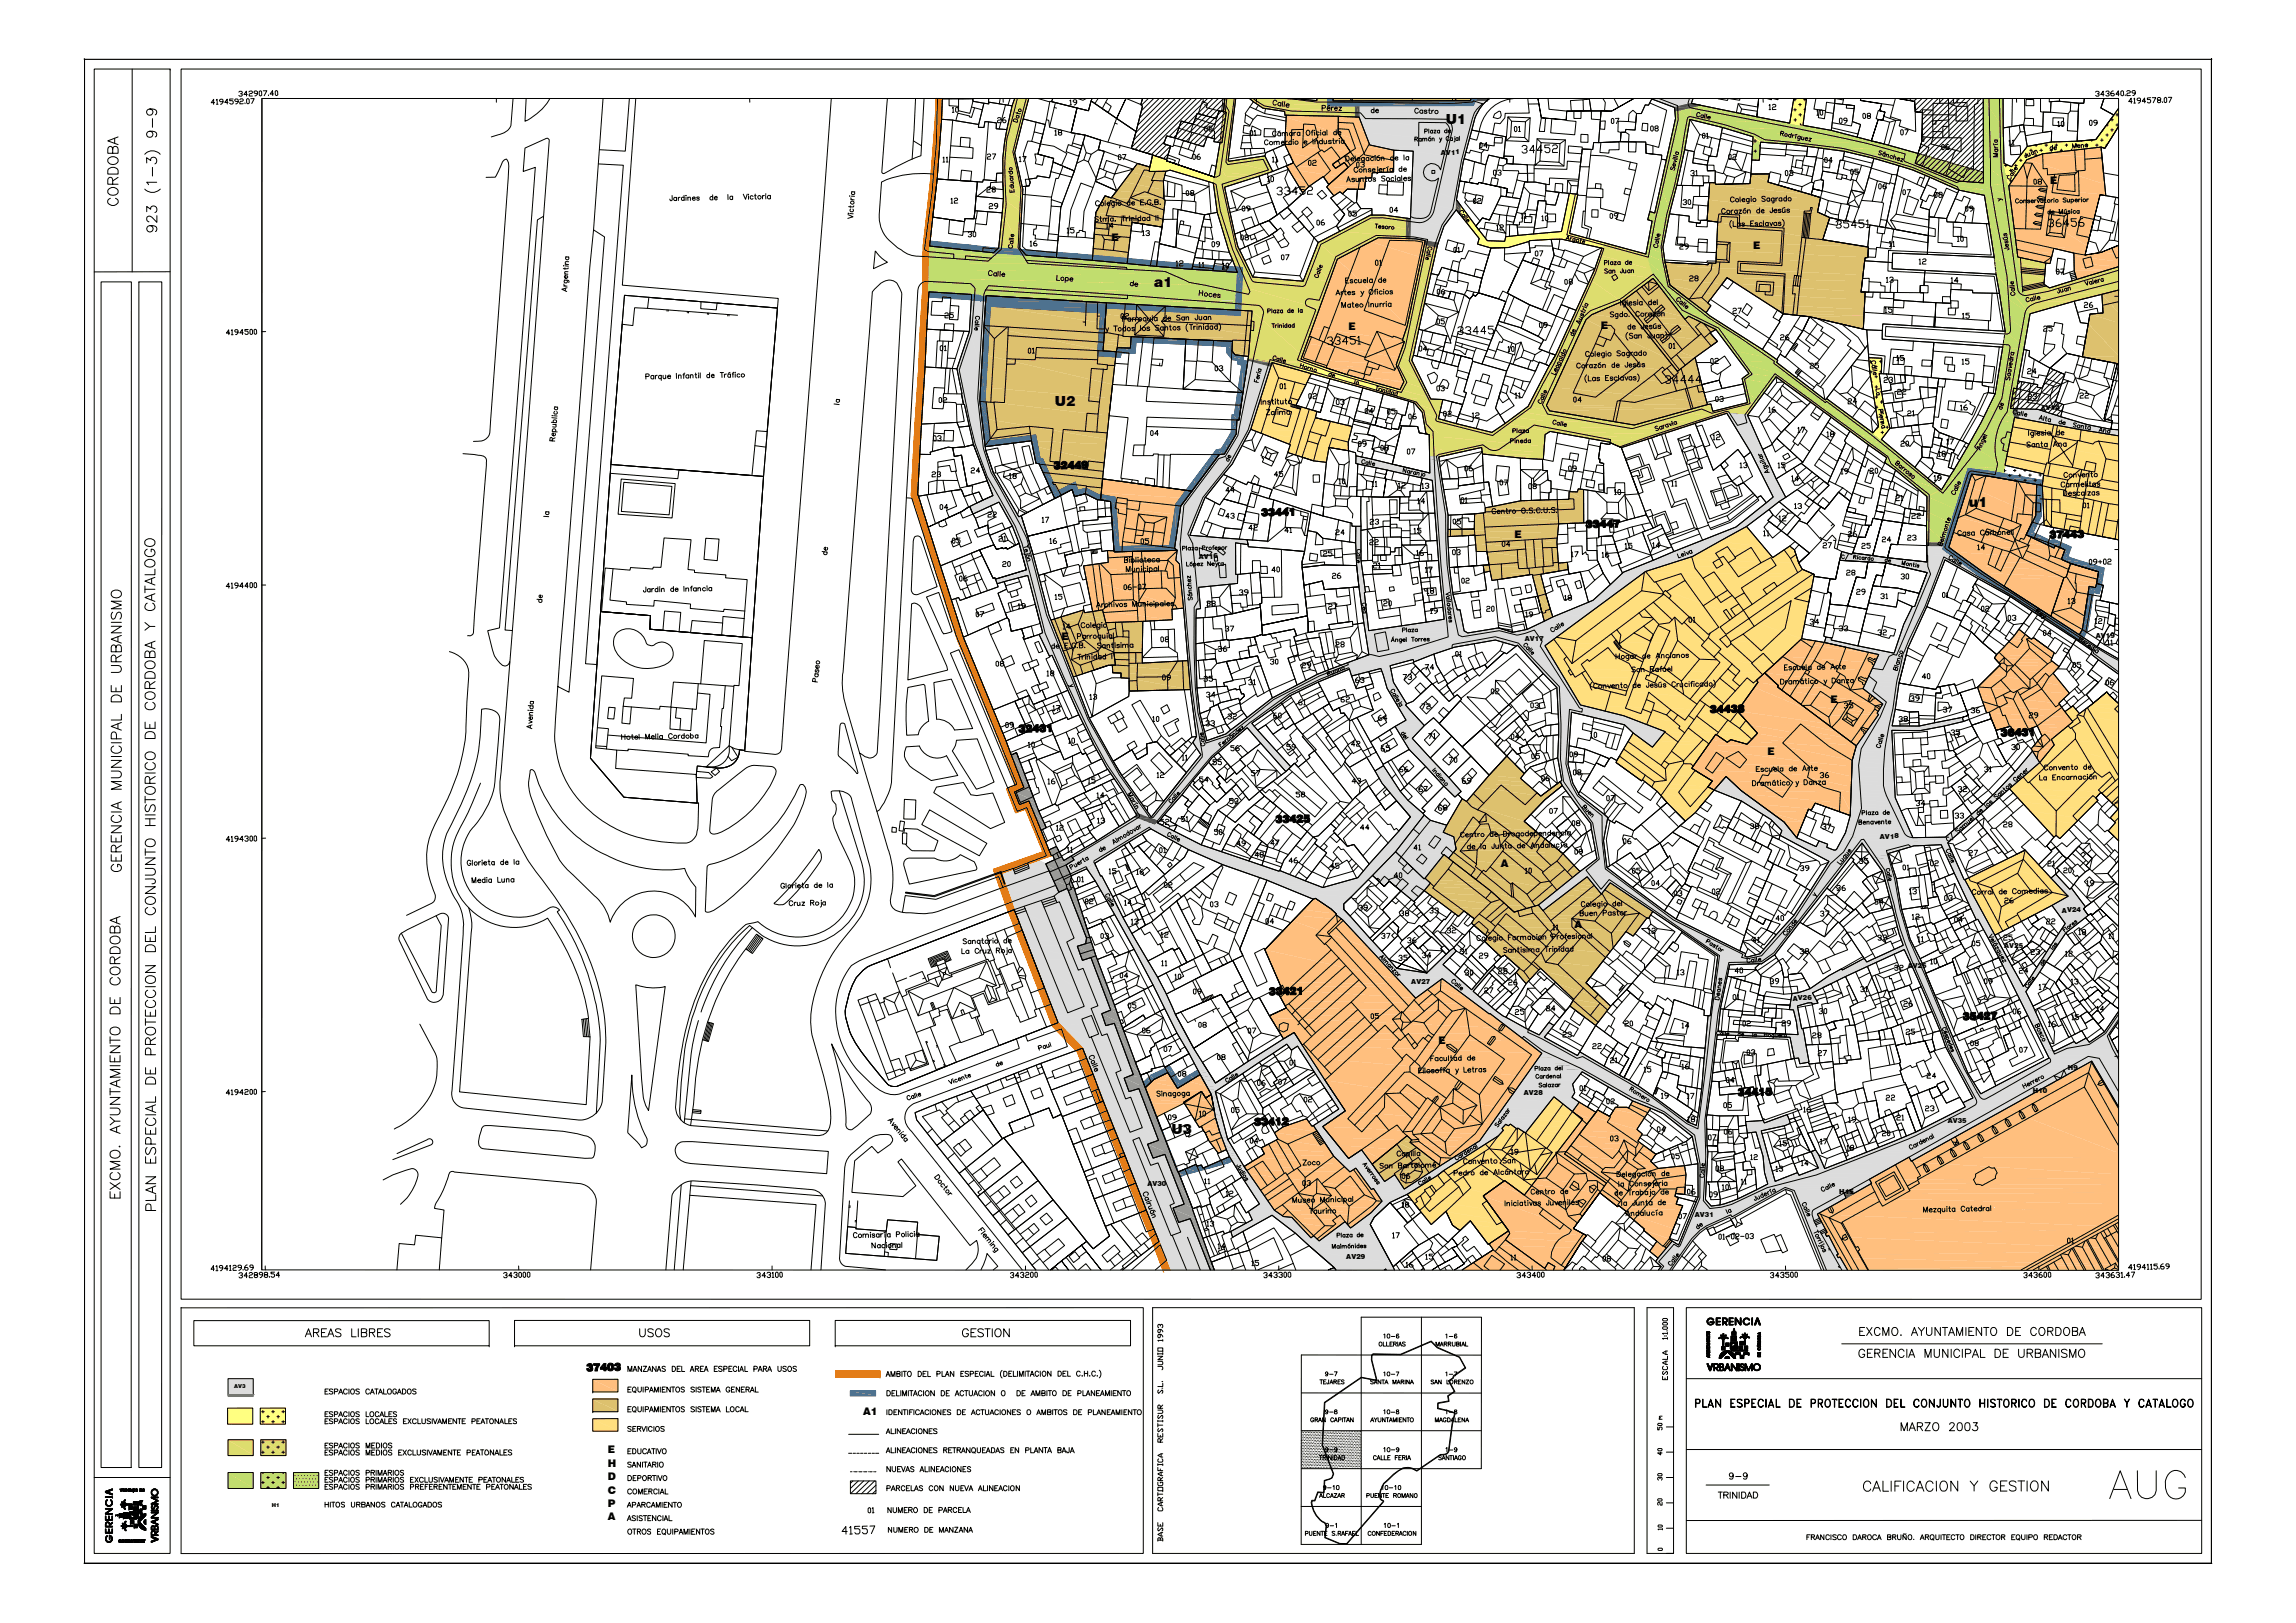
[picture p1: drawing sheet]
<svg xmlns="http://www.w3.org/2000/svg" width="297mm" height="210mm" viewBox="0 0 297 210" stroke-linecap="round" stroke-linejoin="round" font-family="sans-serif">
<defs><g id="words">
<g font-size="1.8">
<text x="187" y="16.1">U1</text>
<text x="149.3" y="37.1">a1</text>
<text x="136.5" y="52.5">U2</text>
<text x="254.7" y="65.6">u1</text>
<text x="151.5" y="146.8">U3</text>
</g>
<g font-size="1.4">
<text x="265.2" y="23.9">E</text>
<text x="143.8" y="31.1">E</text>
<text x="226.8" y="32.2">E</text>
<text x="174.5" y="42.7">E</text>
<text x="207.1" y="42.6">E</text>
<text x="195.9" y="69.6">E</text>
<text x="137.3" y="82.8">E</text>
<text x="236.8" y="90.9">E</text>
<text x="228.7" y="97.7">E</text>
<text x="194.2" y="112.2">A</text>
<text x="203.7" y="120">A</text>
<text x="186.1" y="135">E</text>
<text x="111.7" y="183">A1</text>
<text x="78.7" y="188">E</text>
<text x="78.7" y="189.8">H</text>
<text x="78.7" y="191.5">D</text>
<text x="78.7" y="193.2">C</text>
<text x="78.7" y="196.7">A</text>
<text x="78.7" y="195">P</text>
</g>
<g font-size=".9">
<text x="186.4" y="20" transform="rotate(-1 186.4 20)">AV11</text>
<text x="264" y="53.1" transform="rotate(-1 264 53.1)">AV14</text>
<text x="155.1" y="72.3" transform="rotate(-1 155.1 72.3)">AV16</text>
<text x="197.3" y="82.9" transform="rotate(-1 197.3 82.9)">AV17</text>
<text x="271.1" y="82.6" transform="rotate(-1 271.1 82.6)">AV19</text>
<text x="243.2" y="108.5" transform="rotate(-1 243.2 108.5)">AV18</text>
<text x="266.8" y="118.1" transform="rotate(-1 266.8 118.1)">AV24</text>
<text x="246.8" y="125.3" transform="rotate(-1 246.8 125.3)">AV25</text>
<text x="259.3" y="122.6" transform="rotate(-1 259.3 122.6)">AV25</text>
<text x="182.6" y="127.3" transform="rotate(-1 182.6 127.3)">AV27</text>
<text x="231.9" y="129.5" transform="rotate(-1 231.9 129.5)">AV26</text>
<text x="197.1" y="141.7" transform="rotate(-1 197.1 141.7)">AV28</text>
<text x="263" y="141.4" transform="rotate(-1 263 141.4)">H10</text>
<text x="267.5" y="138.5" transform="rotate(-1 267.5 138.5)">H9</text>
<text x="252" y="145.4" transform="rotate(-1 252 145.4)">AV35</text>
<text x="148.4" y="153.5" transform="rotate(-1 148.4 153.5)">AV30</text>
<text x="238" y="154.5" transform="rotate(-1 238 154.5)">H15</text>
<text x="219.3" y="157.5" transform="rotate(-1 219.3 157.5)">AV31</text>
<text x="174.2" y="162.9" transform="rotate(-1 174.2 162.9)">AV29</text>
</g>
<g font-size=".7">
<text x="30.3" y="179.6">AV3</text>
<text x="35.2" y="195">H1</text>
</g>
</g></defs>
<path d="M267.9 72.9l3.6 1.1h-4z" fill="#ffbf7e"/>
<path d="M267.9 72.9l3.6 1.1h-4z" fill="none" stroke="#ffbf7e" stroke-width=".13"/>
<g fill="#ffbf7e">
<path d="M267.5 74l3.9 .6-4.1 .1z"/>
<path d="M267.5 74h4l-.1 .6z"/>
</g>
<path d="M267 74.7h.3l4.1-.1zM267 74.7h4.4M267.3 74.6h4.1M267.5 74h4l-.1 .6-4.1 .1z" fill="none" stroke="#ffbf7e" stroke-width=".13"/>
<g fill="#ffbf7e">
<path d="M267 74.7l4.2 .8-4.5 .1z"/>
<path d="M267 74.7h4.4l-.2 .8z"/>
</g>
<path d="M266.6 75.9h3.7v.2h-3.8zM266.7 75.6l4.5-.1-.1 .3-4.5 .1zM267 74.7h4.4l-.2 .8-4.5 .1z" fill="none" stroke="#ffbf7e" stroke-width=".13"/>
<path d="M266.6 75.8h4.5" fill="none" stroke="#ffbf7e" stroke-width=".38"/>
<path d="M266.7 75.7h4.5" fill="none" stroke="#ffbf7e" stroke-width=".36"/>
<path d="M266.5 76h3.8M266.6 76h3.7" fill="none" stroke="#ffbf7e" stroke-width=".19"/>
<path d="M270.3 75.9l.8-.1v.2z" fill="#ffbf7e"/>
<path d="M270.3 75.9l.8-.1v.2z" fill="none" stroke="#ffbf7e" stroke-width=".13"/>
<g fill="#ffbf7e">
<path d="M266.5 76.1l3.6 .8-3.8 .1z"/>
<path d="M266.5 76.1h3.8l-.2 .8z"/>
</g>
<path d="M266.5 76.1h3.8l-.2 .8-3.8 .1z" fill="none" stroke="#ffbf7e" stroke-width=".13"/>
<g fill="#ffbf7e">
<path d="M266.3 77l3.4 2.7h-4.4z"/>
<path d="M266.3 77l3.8-.1-.4 2.8z"/>
</g>
<path d="M265.3 79.7h4.4M265.3 79.7h4.4zM266.3 77l3.8-.1-.4 2.8h-4.4z" fill="none" stroke="#ffbf7e" stroke-width=".13"/>
<g fill="#ffbf7e">
<path d="M268 81.5l1.4-.1-.4 .7z"/>
<path d="M265.4 79.8l4 1.6-1.4 .1z"/>
<path d="M265.4 79.8l4.3-.1-.3 1.7z"/>
</g>
<path d="M265.4 79.8l4.3-.1-.3 1.7-.4 .7z" fill="none" stroke="#ffbf7e" stroke-width=".13"/>
<path d="M160.1 35.2l2 .6-2.1 .1z" fill="#dddd6e"/>
<path d="M160.1 35.2l2 .6-2.1 .1z" fill="none" stroke="#dddd6e" stroke-width=".13"/>
<g fill="#dddd6e">
<path d="M160 35.9l8.6 .5-8.6 .1z"/>
<path d="M160 35.9l2.1-.1 6.5 .6z"/>
</g>
<path d="M160 36.5l8.6-.1 3.3 .2-11.9 .3zM160 35.9l2.1-.1 6.5 .6-8.6 .1z" fill="none" stroke="#dddd6e" stroke-width=".13"/>
<path d="M160 36.7h11.9" fill="none" stroke="#dddd6e" stroke-width=".34"/>
<path d="M160 36.5h11.9" fill="none" stroke="#dddd6e" stroke-width=".25"/>
<g fill="#dddd6e">
<path d="M160 36.9l10.7 3-10.9 .2z"/>
<path d="M160 36.9l11.9-.3-1.2 3.3z"/>
</g>
<path d="M160 36.9l11.9-.3-1.2 3.3-10.9 .2zM159.8 40.1l10.9-.2-.1 .2-8.6 .1z" fill="none" stroke="#dddd6e" stroke-width=".13"/>
<path d="M159.8 40.2h10.8" fill="none" stroke="#dddd6e" stroke-width=".17"/>
<path d="M159.8 40h10.9" fill="none" stroke="#dddd6e" stroke-width=".19"/>
<g fill="#dddd6e">
<path d="M162 40.2l6.5 5.8-7 .1z"/>
<path d="M162 40.2l8.6-.1-2.1 5.9z"/>
</g>
<path d="M161.5 46.4l6.9-.2-.1 .3-5.6 .1zM161.5 46.1l7-.1-.1 .2-6.9 .2zM162 40.2l8.6-.1-2.1 5.9-7 .1z" fill="none" stroke="#dddd6e" stroke-width=".13"/>
<path d="M161.5 46.2h6.9" fill="none" stroke="#dddd6e" stroke-width=".25"/>
<path d="M161.5 46.1h7" fill="none" stroke="#dddd6e" stroke-width=".28"/>
<path d="M161.5 46.5h6.8" fill="none" stroke="#dddd6e" stroke-width=".19"/>
<path d="M161.5 46.4h6.9" fill="none" stroke="#dddd6e" stroke-width=".21"/>
<path d="M164.6 46.9l3.6-.1-.3 1z" fill="#dddd6e"/>
<path d="M162.7 46.7h5.5" fill="none" stroke="#dddd6e" stroke-width=".34"/>
<path d="M162.7 46.7h5.6" fill="none" stroke="#dddd6e" stroke-width=".38"/>
<path d="M162.7 46.6l5.6-.1-.4 1.3-3.3-.9z" fill="none" stroke="#dddd6e" stroke-width=".13"/>
<path d="M150.4 139.1l.7-.3 .2 .3z" fill="#ffbf7e"/>
<path d="M150.4 139.1l.7-.3 .2 .3z" fill="none" stroke="#ffbf7e" stroke-width=".13"/>
<g fill="#ffbf7e">
<path d="M149.8 139.4l.6-.3 1.1 .3z"/>
<path d="M150.4 139.1h.9l.2 .3z"/>
</g>
<path d="M149.8 139.4l.6-.3h.9l.2 .3z" fill="none" stroke="#ffbf7e" stroke-width=".13"/>
<path d="M154.7 139.3l.6-.3 .1 .3z" fill="#ffbf7e"/>
<path d="M154.7 139.3l.6-.3 .1 .3z" fill="none" stroke="#ffbf7e" stroke-width=".13"/>
<path d="M149.3 139.5h2.3" fill="none" stroke="#ffbf7e" stroke-width=".23"/>
<path d="M149.8 139.4h1.7l.1 .2z" fill="#ffbf7e"/>
<path d="M149.3 139.7l.5-.3h1.7l.1 .2z" fill="none" stroke="#ffbf7e" stroke-width=".13"/>
<g fill="#ffbf7e">
<path d="M154.4 139.6l.3-.3 .9 .2z"/>
<path d="M154.7 139.3h.7l.2 .2z"/>
</g>
<path d="M148.9 140l.4-.3 2.3-.1 .2 .4zM154.4 139.6l.3-.3h.7l.2 .2z" fill="none" stroke="#ffbf7e" stroke-width=".13"/>
<path d="M148.9 139.8h2.9" fill="none" stroke="#ffbf7e" stroke-width=".34"/>
<path d="M149.3 139.8h2.5" fill="none" stroke="#ffbf7e" stroke-width=".36"/>
<g fill="#ffbf7e">
<path d="M153.8 139.9l.6-.3 1.3 .3z"/>
<path d="M154.4 139.6l1.2-.1 .1 .4z"/>
</g>
<path d="M153.8 139.9l.6-.3 1.2-.1 .1 .4z" fill="none" stroke="#ffbf7e" stroke-width=".13"/>
<g fill="#ffbf7e">
<path d="M148.2 140.7l.7-.7 3.3 .6z"/>
<path d="M148.9 140h2.9l.4 .6z"/>
</g>
<path d="M148.2 140.7l.7-.7h2.9l.4 .6z" fill="none" stroke="#ffbf7e" stroke-width=".13"/>
<g fill="#ffbf7e">
<path d="M152.6 140.6l1.2-.7 2.3 .6z"/>
<path d="M153.8 139.9h1.9l.4 .6z"/>
</g>
<path d="M148.2 140.7l4-.1 .1 .2-4.1 .1zM152.3 140.8l.3-.2 3.5-.1 .1 .2zM152.6 140.6l1.2-.7h1.9l.4 .6z" fill="none" stroke="#ffbf7e" stroke-width=".13"/>
<path d="M148.2 140.8h4.1" fill="none" stroke="#ffbf7e" stroke-width=".15"/>
<path d="M148.2 140.7h8" fill="none" stroke="#ffbf7e" stroke-width=".19"/>
<path d="M152.6 140.6h3.6" fill="none" stroke="#ffbf7e" stroke-width=".17"/>
<g fill="#ffbf7e">
<path d="M148.2 140.9l8.3 .3-8.1 .1z"/>
<path d="M148.2 140.9l8-.2 .3 .5z"/>
</g>
<path d="M148.2 140.9l8-.2 .3 .5-8.1 .1zM148.4 141.3l7-.1-.7 .4-6.1 .2z" fill="none" stroke="#ffbf7e" stroke-width=".13"/>
<path d="M148.4 141.4h7M148.4 141.6h6.3" fill="none" stroke="#ffbf7e" stroke-width=".44"/>
<g fill="#ffbf7e">
<path d="M155.4 141.2l1.3 .4h-1z"/>
<path d="M155.4 141.2h1.1l.2 .4z"/>
</g>
<path d="M148.6 141.8l6.1-.2-.7 .5-5.2 .1zM155.4 141.2h1.1l.2 .4h-1z" fill="none" stroke="#ffbf7e" stroke-width=".13"/>
<path d="M148.6 142h5.4" fill="none" stroke="#ffbf7e" stroke-width=".42"/>
<path d="M148.6 141.9h6.1" fill="none" stroke="#ffbf7e" stroke-width=".44"/>
<path d="M155.7 141.6h1l-.7 .4z" fill="#ffbf7e"/>
<path d="M155.7 141.6h1l-.7 .4z" fill="none" stroke="#ffbf7e" stroke-width=".13"/>
<g fill="#ffbf7e">
<path d="M148.8 142.2l4.3 .4-4.2 .1z"/>
<path d="M148.8 142.2l5.2-.1-.9 .5z"/>
</g>
<path d="M148.8 142.2l5.2-.1-.9 .5-4.2 .1z" fill="none" stroke="#ffbf7e" stroke-width=".13"/>
<path d="M149 142.8l4.2-.1-3.6 1.8z" fill="#ffbf7e"/>
<path d="M148.9 142.7h4.3M148.9 142.7l4.2-.1 .1 .1-3.6 1.8z" fill="none" stroke="#ffbf7e" stroke-width=".13"/>
<path d="M218.8 13.4l-2.2 .5M128.5 32.7l4.3 .3M168.6 36.4l3.3 .2M212.9 32.9l1 3.1 2.1 .9M256.6 23.7l.1 1.6M261 33.3l1.6 7.3M229.8 46.9v1.8M260.5 50.2l-2.4 .7M252.8 60.7l2.3 .6" fill="none" stroke="#c1dd6e" stroke-width=".13"/>
<path d="M216.6 13.9l2.2-.5v.5z" fill="#c1dd6e"/>
<path d="M216.6 13.9l2.2-.5v.5z" fill="none" stroke="#c1dd6e" stroke-width=".13"/>
<g fill="#c1dd6e">
<path d="M216.6 13.9l2 1.4h-1.8z"/>
<path d="M216.6 13.9h2.2l-.2 1.4z"/>
</g>
<path d="M216.6 13.9h2.2l-.2 1.4h-1.8z" fill="none" stroke="#c1dd6e" stroke-width=".13"/>
<g fill="#c1dd6e">
<path d="M216.8 15.3l1.8 .2h-1.9z"/>
<path d="M216.8 15.3h1.8v.2z"/>
</g>
<path d="M216.8 15.3h1.8v.2h-1.9z" fill="none" stroke="#c1dd6e" stroke-width=".13"/>
<g fill="#c1dd6e">
<path d="M216.7 15.5l1.3 3.9h-2.1z"/>
<path d="M216.7 15.5h1.9l-.7 3.9z"/>
</g>
<path d="M216.7 15.5h1.9l-.6 3.9h-2.1z" fill="none" stroke="#c1dd6e" stroke-width=".13"/>
<g fill="#c1dd6e">
<path d="M215.9 19.4l1.8 1.3h-2.1z"/>
<path d="M215.9 19.4h2l-.2 1.3z"/>
</g>
<path d="M215.9 19.4h2l-.2 1.3h-2.1z" fill="none" stroke="#c1dd6e" stroke-width=".13"/>
<g fill="#c1dd6e">
<path d="M215.6 20.7l1.3 3.3h-2z"/>
<path d="M215.6 20.7h2.1l-.8 3.3z"/>
</g>
<path d="M215.6 20.7h2.1l-.8 3.3h-2z" fill="none" stroke="#c1dd6e" stroke-width=".13"/>
<g fill="#c1dd6e">
<path d="M214.9 24l1.2 3.3-2 .1z"/>
<path d="M214.9 24h2l-.8 3.3z"/>
</g>
<path d="M214.9 24h2l-.8 3.3-2 .1z" fill="none" stroke="#c1dd6e" stroke-width=".13"/>
<path d="M213.4 27.4l.7 .2h-.7z" fill="#c1dd6e"/>
<path d="M213.4 27.4l.7 .2h-.7z" fill="none" stroke="#c1dd6e" stroke-width=".13"/>
<g fill="#c1dd6e">
<path d="M214.1 27.4l1.9 .1-1.9 .1z"/>
<path d="M214.1 27.4l2-.1-.1 .2z"/>
</g>
<path d="M213.4 27.6l2.6-.1v.2h-2.6zM214.1 27.4l2-.1-.1 .2-1.9 .1z" fill="none" stroke="#c1dd6e" stroke-width=".13"/>
<path d="M213.4 27.6h2.6" fill="none" stroke="#c1dd6e" stroke-width=".15"/>
<g fill="#c1dd6e">
<path d="M213.4 27.7l2.5 .7h-2.7z"/>
<path d="M213.4 27.7h2.6l-.1 .7z"/>
</g>
<path d="M213.2 28.4h2.7l-.1 .2h-2.1zM213.4 27.7h2.6l-.1 .7h-2.7z" fill="none" stroke="#c1dd6e" stroke-width=".13"/>
<path d="M213.2 28.5h2.6M213.2 28.5h2.7" fill="none" stroke="#c1dd6e" stroke-width=".17"/>
<g fill="#c1dd6e">
<path d="M213.7 28.6l1.4 3.4h-2z"/>
<path d="M213.7 28.6h2.1l-.7 3.4z"/>
</g>
<path d="M213.7 28.6h2.1l-.7 3.4h-2z" fill="none" stroke="#c1dd6e" stroke-width=".13"/>
<g fill="#c1dd6e">
<path d="M213.1 32l2.2 .8-2.4 .1z"/>
<path d="M213.1 32h2l.2 .8z"/>
</g>
<path d="M213.1 32h2l.2 .8-2.4 .1z" fill="none" stroke="#c1dd6e" stroke-width=".13"/>
<g fill="#c1dd6e">
<path d="M212.9 32.9l2.5 1-2.1 .1z"/>
<path d="M212.9 32.9l2.4-.1 .1 1.1z"/>
</g>
<path d="M212.9 32.9l2.4-.1 .1 1.1-2.1 .1z" fill="none" stroke="#c1dd6e" stroke-width=".13"/>
<g fill="#c1dd6e">
<path d="M213.9 36h2l.1 .9z"/>
<path d="M213.3 34l2.6 2h-2z"/>
<path d="M213.3 34l2.1-.1 .5 2.1z"/>
</g>
<path d="M213.3 34l2.1-.1 .6 3-2.1-.9z" fill="none" stroke="#c1dd6e" stroke-width=".13"/>
<path d="M226.8 17.7l1 .7h-1z" fill="#c1dd6e"/>
<path d="M226.8 17.7l1 .7h-1z" fill="none" stroke="#c1dd6e" stroke-width=".13"/>
<g fill="#c1dd6e">
<path d="M226.6 20.7h1z"/>
<path d="M226.8 18.4l.8 2.3h-1z"/>
<path d="M226.8 18.4h1l-.2 2.3z"/>
</g>
<path d="M226.8 18.4h1l-.2 2.3h-1z" fill="none" stroke="#c1dd6e" stroke-width=".13"/>
<path d="M218.8 13.4l8.5 1.7-8.7 .2z" fill="#c1dd6e"/>
<path d="M218.6 15.3l8.7-.2 .9 .2-9.6 .2zM218.8 13.4l8.5 1.7-8.7 .2z" fill="none" stroke="#c1dd6e" stroke-width=".13"/>
<path d="M218.6 15.4h9.6" fill="none" stroke="#c1dd6e" stroke-width=".19"/>
<path d="M218.6 15.2h9.6" fill="none" stroke="#c1dd6e" stroke-width=".17"/>
<g fill="#c1dd6e">
<path d="M218.6 15.5l12.9 .4-10.1 .2z"/>
<path d="M218.6 15.5l9.6-.2 3.3 .6z"/>
</g>
<path d="M218.6 15.5l9.6-.2 3.3 .6-10.1 .2zM221.4 16.1l10.1-.2 1.8 .3-10.8 .2zM222.5 16.4l10.8-.2 .4 .1-10.9 .2z" fill="none" stroke="#c1dd6e" stroke-width=".13"/>
<path d="M221.4 16.1h11.9M221.4 16.3h11.9" fill="none" stroke="#c1dd6e" stroke-width=".28"/>
<path d="M222.5 16.4h11.2" fill="none" stroke="#c1dd6e" stroke-width=".21"/>
<path d="M222.5 16.3h11.2" fill="none" stroke="#c1dd6e" stroke-width=".19"/>
<g fill="#c1dd6e">
<path d="M222.8 16.5l14.1 .4-12.1 .2z"/>
<path d="M222.8 16.5l10.9-.2 3.2 .6z"/>
</g>
<path d="M222.8 16.5l10.9-.2 3.2 .6-12.1 .2z" fill="none" stroke="#c1dd6e" stroke-width=".13"/>
<g fill="#c1dd6e">
<path d="M224.9 17.1l14.3 .4-12.4 .2z"/>
<path d="M224.9 17.1l12-.2 2.3 .6z"/>
</g>
<path d="M224.9 17.1l12-.2 2.3 .6-12.4 .2zM226.8 17.7l12.4-.2 1.1 .2-13.1 .3zM227.2 18l13.1-.3 1.5 .4-14 .3zM227.8 18.4l14-.3 .3 .1-13.4 .3zM228.7 18.5l13.4-.3 1.1 .3-11.4 .2zM231.8 18.7l11.4-.2 .6 .1-10.9 .2zM232.9 18.8l10.9-.2 .4 .2-10.3 .1z" fill="none" stroke="#c1dd6e" stroke-width=".13"/>
<path d="M226.8 17.8h13.5M226.8 17.6h13.5" fill="none" stroke="#c1dd6e" stroke-width=".28"/>
<path d="M227.2 18.2h14.6" fill="none" stroke="#c1dd6e" stroke-width=".42"/>
<path d="M227.2 17.9h14.6" fill="none" stroke="#c1dd6e" stroke-width=".4"/>
<path d="M227.8 18.3h14.3M228.7 18.6h14.5" fill="none" stroke="#c1dd6e" stroke-width=".23"/>
<path d="M227.8 18.3h14.3M228.7 18.4h14.5" fill="none" stroke="#c1dd6e" stroke-width=".25"/>
<path d="M232.9 18.8h11.3M244.2 18.7h-12.4" fill="none" stroke="#c1dd6e" stroke-width=".19"/>
<path d="M231.8 18.6h12" fill="none" stroke="#c1dd6e" stroke-width=".21"/>
<g fill="#c1dd6e">
<path d="M233.9 18.9l12.7 .5-8 .2z"/>
<path d="M233.9 18.9l10.3-.1 2.4 .6z"/>
</g>
<path d="M233.9 18.9l10.3-.1 2.4 .6-8 .2zM238.6 19.6l8-.2 1.6 .5-7.7 .1z" fill="none" stroke="#c1dd6e" stroke-width=".13"/>
<path d="M238.6 19.8h9.6M238.6 19.6h9.6" fill="none" stroke="#c1dd6e" stroke-width=".42"/>
<g fill="#c1dd6e">
<path d="M240.4 20l7.6 .4-5.6 .1z"/>
<path d="M240.4 20l7.8-.1-.2 .5z"/>
</g>
<path d="M240.4 20l7.8-.1-.2 .5-5.6 .1z" fill="none" stroke="#c1dd6e" stroke-width=".13"/>
<path d="M248.2 19.9l1.6 .4-1.8 .1z" fill="#c1dd6e"/>
<path d="M248.2 19.9l1.6 .4-1.8 .1z" fill="none" stroke="#c1dd6e" stroke-width=".13"/>
<g fill="#c1dd6e">
<path d="M242.4 20.5l5.4 .6-3 .1z"/>
<path d="M242.4 20.5l5.6-.1-.2 .7z"/>
</g>
<path d="M242.4 20.5l5.6-.1-.2 .7-3 .1z" fill="none" stroke="#c1dd6e" stroke-width=".13"/>
<g fill="#c1dd6e">
<path d="M248 20.4l4.3 .6-4.5 .1z"/>
<path d="M248 20.4l1.8-.1 2.5 .7z"/>
</g>
<path d="M244.8 21.2l3-.1 .6 .3h-2.7zM247.8 21.1l4.5-.1 .9 .3-4.8 .1zM248 20.4l1.8-.1 2.5 .7-4.5 .1z" fill="none" stroke="#c1dd6e" stroke-width=".13"/>
<path d="M244.8 21.3h8.4M244.8 21.3h3.6M247.8 21.2h5.4" fill="none" stroke="#c1dd6e" stroke-width=".28"/>
<g fill="#c1dd6e">
<path d="M245.7 21.4l4.1 .5-2.3 .1z"/>
<path d="M245.7 21.4h2.7l1.4 .5z"/>
</g>
<path d="M245.7 21.4h2.7l1.4 .5-2.3 .1z" fill="none" stroke="#c1dd6e" stroke-width=".13"/>
<g fill="#c1dd6e">
<path d="M248.4 21.4l6.7 .4-5.3 .1z"/>
<path d="M248.4 21.4l4.8-.1 1.9 .5z"/>
</g>
<path d="M247.5 22l2.3-.1 1 .5h-2.3zM248.4 21.4l4.8-.1 1.9 .5-5.3 .1zM249.8 21.9l5.3-.1 1.5 .5-5.8 .1z" fill="none" stroke="#c1dd6e" stroke-width=".13"/>
<path d="M247.5 22.2h3.3M247.5 22.2h9.1M249.8 22.1h6.8" fill="none" stroke="#c1dd6e" stroke-width=".44"/>
<g fill="#c1dd6e">
<path d="M248.5 22.4l3.6 .5h-2.4z"/>
<path d="M248.5 22.4h2.3l1.3 .5z"/>
</g>
<path d="M248.5 22.4h2.3l1.3 .5h-2.4z" fill="none" stroke="#c1dd6e" stroke-width=".13"/>
<g fill="#c1dd6e">
<path d="M250.8 22.4l5.8 .4-4.5 .1z"/>
<path d="M250.8 22.4l5.8-.1v.5z"/>
</g>
<path d="M250.8 22.4l5.8-.1v.5l-4.5 .1z" fill="none" stroke="#c1dd6e" stroke-width=".13"/>
<g fill="#c1dd6e">
<path d="M249.7 22.9l3.7 .5-2.5 .1z"/>
<path d="M249.7 22.9h2.4l1.3 .5z"/>
</g>
<path d="M249.7 22.9h2.4l1.3 .5-2.5 .1z" fill="none" stroke="#c1dd6e" stroke-width=".13"/>
<g fill="#c1dd6e">
<path d="M252.1 22.9l4.5 .5h-3.2z"/>
<path d="M252.1 22.9l4.5-.1v.6z"/>
</g>
<path d="M250.9 23.5l2.5-.1 3.2 .3-5.1 .1zM252.1 22.9l4.5-.1v.6h-3.2zM253.4 23.4h3.2v.3z" fill="none" stroke="#c1dd6e" stroke-width=".13"/>
<path d="M250.9 23.6h5.7" fill="none" stroke="#c1dd6e" stroke-width=".28"/>
<path d="M250.9 23.5h5.7" fill="none" stroke="#c1dd6e" stroke-width=".23"/>
<path d="M253.4 23.5h3.2" fill="none" stroke="#c1dd6e" stroke-width=".3"/>
<g fill="#c1dd6e">
<path d="M253.4 24.6l3.3-.1v.8z"/>
<path d="M251.5 23.8l5.2 .7-3.3 .1z"/>
<path d="M251.5 23.8l5.1-.1 .1 .8z"/>
</g>
<path d="M251.5 23.8l5.1-.1 .1 1.6-3.3-.7z" fill="none" stroke="#c1dd6e" stroke-width=".13"/>
<path d="M213.9 36l2.1 .9h-1.5z" fill="#c1dd6e"/>
<path d="M213.9 36l2.1 .9h-1.5z" fill="none" stroke="#c1dd6e" stroke-width=".13"/>
<g fill="#c1dd6e">
<path d="M214.5 36.9l6.2 3.5-3.3 .1z"/>
<path d="M214.5 36.9h1.5l4.7 3.5z"/>
</g>
<path d="M214.5 36.9h1.5l4.7 3.5-3.3 .1zM217.4 40.5l3.3-.1 .5 .5h-3.5z" fill="none" stroke="#c1dd6e" stroke-width=".13"/>
<path d="M217.4 40.7h3.8" fill="none" stroke="#c1dd6e" stroke-width=".42"/>
<path d="M217.7 40.9h.8z" fill="#c1dd6e"/>
<path d="M217.7 40.9h.8zM218.5 40.9h2.7zM221.2 40.9h-2.7" fill="none" stroke="#c1dd6e" stroke-width=".13"/>
<path d="M217.7 40.9h.8l-.5 .4z" fill="#c1dd6e"/>
<path d="M217.7 40.9h.8l-.5 .4zM218.5 40.9h2.7l.6 .3-2.6 .1z" fill="none" stroke="#c1dd6e" stroke-width=".13"/>
<path d="M218.5 41.1h3.3" fill="none" stroke="#c1dd6e" stroke-width=".36"/>
<g fill="#c1dd6e">
<path d="M219.2 41.3l4.7 1.3h-1.9z"/>
<path d="M219.2 41.3l2.6-.1 2.1 1.4z"/>
</g>
<path d="M219.2 41.3l2.6-.1 2.1 1.4h-1.9z" fill="none" stroke="#c1dd6e" stroke-width=".13"/>
<g fill="#c1dd6e">
<path d="M222 42.6l6 2.6-4 .1z"/>
<path d="M222 42.6h1.9l4.1 2.6z"/>
</g>
<path d="M222 42.6h1.9l4.1 2.6-4 .1z" fill="none" stroke="#c1dd6e" stroke-width=".13"/>
<g fill="#c1dd6e">
<path d="M224 45.3l5.9 1.2-4.9 .1z"/>
<path d="M224 45.3l4-.1 1.9 1.3z"/>
</g>
<path d="M224 45.3l4-.1 1.9 1.3-4.9 .1zM225 46.6h5M225 46.6l4.9-.1 .1 .1-4.9 .1zM225 46.7h5M225.1 46.7l4.9-.1-.2 .3-4.5 .1z" fill="none" stroke="#c1dd6e" stroke-width=".13"/>
<path d="M225.1 46.8h4.7M225.1 46.7h4.9" fill="none" stroke="#c1dd6e" stroke-width=".28"/>
<g fill="#c1dd6e">
<path d="M225.3 47l4.5 1.3h-3.5z"/>
<path d="M225.3 47l4.5-.1v1.4z"/>
</g>
<path d="M225.3 47l4.5-.1v1.4h-3.5z" fill="none" stroke="#c1dd6e" stroke-width=".13"/>
<g fill="#c1dd6e">
<path d="M225.6 48.8l.7-.5 3.5 .4z"/>
<path d="M226.3 48.3h3.5v.4z"/>
</g>
<path d="M225.4 49l.2-.2 4.2-.1-.1 .2zM225.6 48.8l.7-.5h3.5v.4z" fill="none" stroke="#c1dd6e" stroke-width=".13"/>
<path d="M225.4 48.9h4.3" fill="none" stroke="#c1dd6e" stroke-width=".17"/>
<path d="M225.6 48.8h4.2" fill="none" stroke="#c1dd6e" stroke-width=".15"/>
<g fill="#c1dd6e">
<path d="M225.4 49l3.7 .6-3.6 .1z"/>
<path d="M225.4 49l4.3-.1-.6 .7z"/>
</g>
<path d="M225.4 49l4.3-.1-.6 .7-3.6 .1z" fill="none" stroke="#c1dd6e" stroke-width=".13"/>
<g fill="#c1dd6e">
<path d="M226.1 52.1h1.2l-.4 .6z"/>
<path d="M225.5 49.7l1.8 2.4h-1.2z"/>
<path d="M225.5 49.7l3.6-.1-1.8 2.5z"/>
</g>
<path d="M256.6 12.7h2.5zM256.6 12.8h2.5M225.5 49.7l3.6-.1-2.2 3.1-.8-.6z" fill="none" stroke="#c1dd6e" stroke-width=".13"/>
<g fill="#c1dd6e">
<path d="M256.6 12.8l2.6 3.8h-2.6z"/>
<path d="M256.6 12.8l2.5-.1 .1 3.9z"/>
</g>
<path d="M256.6 12.8l2.5-.1 .1 3.9h-2.6z" fill="none" stroke="#c1dd6e" stroke-width=".13"/>
<g fill="#c1dd6e">
<path d="M256.6 16.6l2.7 4.5-2.7 .1z"/>
<path d="M256.6 16.6h2.6l.1 4.5z"/>
</g>
<path d="M256.6 16.6h2.6l.1 4.5-2.7 .1z" fill="none" stroke="#c1dd6e" stroke-width=".13"/>
<g fill="#c1dd6e">
<path d="M256.6 21.2l3.2 2.4-3.2 .1z"/>
<path d="M256.6 21.2l2.7-.1 .5 2.5z"/>
</g>
<path d="M256.6 23.7l3.2-.1 .1 .4-3.3 .1zM256.6 21.2l2.7-.1 .5 2.5-3.2 .1z" fill="none" stroke="#c1dd6e" stroke-width=".13"/>
<path d="M256.6 23.9h3.3M256.6 23.8h3.3" fill="none" stroke="#c1dd6e" stroke-width=".44"/>
<g fill="#c1dd6e">
<path d="M256.6 24.1l3.4 1.1-3.3 .1z"/>
<path d="M256.6 24.1l3.3-.1 .1 1.2z"/>
</g>
<path d="M256.6 24.1l3.3-.1 .1 1.2-3.3 .1z" fill="none" stroke="#c1dd6e" stroke-width=".13"/>
<g fill="#c1dd6e">
<path d="M256.7 25.3l3.8 3.6-3.2 .1z"/>
<path d="M256.7 25.3l3.3-.1 .5 3.7z"/>
</g>
<path d="M256.7 25.3l3.3-.1 .5 3.7-3.2 .1z" fill="none" stroke="#c1dd6e" stroke-width=".13"/>
<g fill="#c1dd6e">
<path d="M257.3 29l3.7 4.2-3 .1z"/>
<path d="M257.3 29l3.2-.1 .5 4.3z"/>
</g>
<path d="M257.3 29l3.2-.1 .5 4.3-3 .1zM258 33.3l3-.1zM258 33.3h3M258 33.2h3" fill="none" stroke="#c1dd6e" stroke-width=".13"/>
<g fill="#c1dd6e">
<path d="M258.2 35.5l3.3-.1 1.1 5.2z"/>
<path d="M258 33.3l3.5 2.1-3.3 .1z"/>
<path d="M258 33.3h3l.5 2.1z"/>
</g>
<path d="M258 33.3h3l1.6 7.3-4.4-5.1z" fill="none" stroke="#c1dd6e" stroke-width=".13"/>
<path d="M258.2 35.5h.1" fill="none" stroke="#c1dd6e" stroke-width=".13"/>
<g fill="#c1dd6e">
<path d="M258.2 35.5l2.1 2.4-1.6 .1z"/>
<path d="M258.2 35.5l2.1 2.4z"/>
</g>
<path d="M258.2 35.5l2.1 2.4-1.6 .1z" fill="none" stroke="#c1dd6e" stroke-width=".13"/>
<g fill="#c1dd6e">
<path d="M258.7 38l3.9 2.6-3.5 .1z"/>
<path d="M258.7 38l1.6-.1 2.3 2.7z"/>
</g>
<path d="M258.7 38l1.6-.1 2.3 2.7-3.5 .1z" fill="none" stroke="#c1dd6e" stroke-width=".13"/>
<g fill="#c1dd6e">
<path d="M259.1 40.7l3.2 2.1-2.9 .1z"/>
<path d="M259.1 40.7l3.5-.1-.3 2.2z"/>
</g>
<path d="M259.1 40.7l3.5-.1-.3 2.2-2.9 .1z" fill="none" stroke="#c1dd6e" stroke-width=".13"/>
<g fill="#c1dd6e">
<path d="M259.4 42.9l2.5 2h-2.8z"/>
<path d="M259.4 42.9l2.9-.1-.4 2.1z"/>
</g>
<path d="M259.1 44.9h2.8l-.1 .3-2.8 .1zM259.4 42.9l2.9-.1-.4 2.1h-2.8z" fill="none" stroke="#c1dd6e" stroke-width=".13"/>
<path d="M259 45.1h2.8" fill="none" stroke="#c1dd6e" stroke-width=".34"/>
<path d="M259.1 45h2.8" fill="none" stroke="#c1dd6e" stroke-width=".36"/>
<g fill="#c1dd6e">
<path d="M259 45.3l2.1 4h-2.7z"/>
<path d="M259 45.3l2.8-.1-.7 4.1z"/>
</g>
<path d="M259 45.3l2.8-.1-.7 4.1h-2.7z" fill="none" stroke="#c1dd6e" stroke-width=".13"/>
<g fill="#c1dd6e">
<path d="M258.4 49.3l2.5 .9-2.7 .1z"/>
<path d="M258.4 49.3h2.7l-.2 .9z"/>
</g>
<path d="M258.2 50.3h2.1M258.2 50.3h2.3M258.2 50.3l2.3-.1-2.3 .1zM258.4 49.3h2.7l-.2 .9-2.7 .1z" fill="none" stroke="#c1dd6e" stroke-width=".13"/>
<path d="M260.5 50.2h.4z" fill="#c1dd6e"/>
<path d="M260.5 50.2h.4z" fill="none" stroke="#c1dd6e" stroke-width=".13"/>
<path d="M258.2 50.3h2.1l-2.2 .6z" fill="#c1dd6e"/>
<path d="M258.2 50.3h2.1l-2.2 .6z" fill="none" stroke="#c1dd6e" stroke-width=".13"/>
<path d="M260.5 50.2l.4 .1z" fill="#c1dd6e"/>
<path d="M260.5 50.2l.4 .1z" fill="none" stroke="#c1dd6e" stroke-width=".13"/>
<path d="M260.1 52.9l.4-.1z" fill="#c1dd6e"/>
<path d="M260.3 50.3v2.6" fill="none" stroke="#c1dd6e" stroke-width=".42"/>
<path d="M260.5 50.3h.4l-.4 2.5z" fill="#c1dd6e"/>
<path d="M260.5 50.3h.4l-.4 2.6h-.4z" fill="none" stroke="#c1dd6e" stroke-width=".13"/>
<path d="M258.1 50.9l2.4-.7-.1 .7z" fill="#c1dd6e"/>
<path d="M258.1 50.9l2.4-.7-.1 .7z" fill="none" stroke="#c1dd6e" stroke-width=".13"/>
<g fill="#c1dd6e">
<path d="M258.1 50.9l2 2h-2.9z"/>
<path d="M258.1 50.9h2.3l-.3 2z"/>
</g>
<path d="M257.2 52.9h3.3M257.2 52.9h3.3zM258.1 50.9h2.3l-.3 2h-2.9z" fill="none" stroke="#c1dd6e" stroke-width=".13"/>
<g fill="#c1dd6e">
<path d="M257.2 52.9l3.4 1.1-4 .1z"/>
<path d="M257.2 52.9h3.3l.1 1.1z"/>
</g>
<path d="M257.2 52.9h3.3l.1 1.1-4 .1z" fill="none" stroke="#c1dd6e" stroke-width=".13"/>
<g fill="#c1dd6e">
<path d="M256.6 54.1l3.9 .6h-4.2z"/>
<path d="M256.6 54.1l4-.1-.1 .7z"/>
</g>
<path d="M256.6 54.1l4-.1-.1 .7h-4.2z" fill="none" stroke="#c1dd6e" stroke-width=".13"/>
<g fill="#c1dd6e">
<path d="M256.3 54.7l3.7 2.7-5.3 .1z"/>
<path d="M256.3 54.7h4.2l-.5 2.7z"/>
</g>
<path d="M256.3 54.7h4.2l-.5 2.7-5.3 .1z" fill="none" stroke="#c1dd6e" stroke-width=".13"/>
<g fill="#c1dd6e">
<path d="M254.7 57.5l4.7 2.7-6.4 .1z"/>
<path d="M254.7 57.5l5.3-.1-.6 2.8z"/>
</g>
<path d="M254.7 57.5l5.3-.1-.6 2.8-6.4 .1zM253 60.3l6.4-.1-.1 .4-6.5 .1z" fill="none" stroke="#c1dd6e" stroke-width=".13"/>
<path d="M252.8 60.5h6.5" fill="none" stroke="#c1dd6e" stroke-width=".4"/>
<path d="M253 60.4h6.4" fill="none" stroke="#c1dd6e" stroke-width=".38"/>
<g fill="#c1dd6e">
<path d="M252.8 60.7l6.4 .6h-4.1z"/>
<path d="M252.8 60.7l6.5-.1-.1 .7z"/>
</g>
<path d="M252.8 60.7l6.5-.1-.1 .7h-4.1zM255.1 61.3h4.1l-.1 .6z" fill="none" stroke="#c1dd6e" stroke-width=".13"/>
<path d="M256.9 61.7h2.3" fill="none" stroke="#c1dd6e" stroke-width=".42"/>
<path d="M255.1 61.4h4.1" fill="none" stroke="#c1dd6e" stroke-width=".21"/>
<path d="M255.1 61.4h4.1" fill="none" stroke="#c1dd6e" stroke-width=".25"/>
<path d="M229.8 46.9l2.4 1.8h-2.4z" fill="#c1dd6e"/>
<path d="M229.8 46.9l2.4 1.8h-2.4z" fill="none" stroke="#c1dd6e" stroke-width=".13"/>
<g fill="#c1dd6e">
<path d="M229.8 48.7l6.1 2.9h-2.2z"/>
<path d="M229.8 48.7h2.4l3.7 2.9z"/>
</g>
<path d="M229.8 48.7h2.4l3.7 2.9h-2.2zM233.7 51.6h2.2l.3 .2h-2.3z" fill="none" stroke="#c1dd6e" stroke-width=".13"/>
<path d="M233.7 51.7h2.5" fill="none" stroke="#c1dd6e" stroke-width=".19"/>
<path d="M236.3 51.6l.2 .1-.3 .1z" fill="#c1dd6e"/>
<path d="M233.9 51.8l2.6-.1 .4 .3h-2.7zM236.3 51.6l.2 .1-.3 .1z" fill="none" stroke="#c1dd6e" stroke-width=".13"/>
<path d="M233.9 51.9h3M233.9 51.8h3" fill="none" stroke="#c1dd6e" stroke-width=".23"/>
<g fill="#c1dd6e">
<path d="M234.2 52l5.3 1.9-2.6 .1z"/>
<path d="M234.2 52h2.7l2.6 1.9z"/>
</g>
<path d="M234.2 52h2.7l2.6 1.9-2.6 .1z" fill="none" stroke="#c1dd6e" stroke-width=".13"/>
<g fill="#c1dd6e">
<path d="M236.9 54l5 1.7-2.6 .1z"/>
<path d="M236.9 54l2.6-.1 2.4 1.8z"/>
</g>
<path d="M236.9 54l2.6-.1 2.4 1.8-2.6 .1zM239.3 55.8l2.6-.1 .4 .3h-2.6z" fill="none" stroke="#c1dd6e" stroke-width=".13"/>
<path d="M239.3 55.9h3" fill="none" stroke="#c1dd6e" stroke-width=".28"/>
<path d="M239.3 55.9h3" fill="none" stroke="#c1dd6e" stroke-width=".3"/>
<g fill="#c1dd6e">
<path d="M239.7 56l3.7 .9h-2.5z"/>
<path d="M239.7 56h2.6l1.1 .9z"/>
</g>
<path d="M239.7 56h2.6l1.1 .9h-2.5z" fill="none" stroke="#c1dd6e" stroke-width=".13"/>
<g fill="#c1dd6e">
<path d="M240.9 56.9l3.3 .6-2.5 .1z"/>
<path d="M240.9 56.9h2.5l.8 .6z"/>
</g>
<path d="M240.9 56.9h2.5l.8 .6-2.5 .1z" fill="none" stroke="#c1dd6e" stroke-width=".13"/>
<g fill="#c1dd6e">
<path d="M241.7 57.6l4.5 1.6h-2.1z"/>
<path d="M241.7 57.6l2.5-.1 2 1.7z"/>
</g>
<path d="M241.7 57.6l2.5-.1 2 1.7h-2.1z" fill="none" stroke="#c1dd6e" stroke-width=".13"/>
<g fill="#c1dd6e">
<path d="M244.1 59.2l2.8 .6h-3.1z"/>
<path d="M244.1 59.2h2.1l.7 .6z"/>
</g>
<path d="M244.1 59.2h2.1l.7 .6h-3.1z" fill="none" stroke="#c1dd6e" stroke-width=".13"/>
<g fill="#c1dd6e">
<path d="M243.8 59.8l3.9 .7h-2.9z"/>
<path d="M243.8 59.8h3.1l.8 .7z"/>
</g>
<path d="M243.8 59.8h3.1l.8 .7h-2.9zM244.8 60.5h2.9l.4 .2-2.9 .1zM245.2 60.8h2.9M245.2 60.8h2.9z" fill="none" stroke="#c1dd6e" stroke-width=".13"/>
<path d="M244.8 60.7h3.3" fill="none" stroke="#c1dd6e" stroke-width=".3"/>
<path d="M244.8 60.6h3.3" fill="none" stroke="#c1dd6e" stroke-width=".28"/>
<g fill="#c1dd6e">
<path d="M245.3 60.9l3.6 .5-2.8 .1z"/>
<path d="M245.3 60.9l2.8-.1 .8 .6z"/>
</g>
<path d="M245.3 60.9l2.8-.1 .8 .6-2.8 .1z" fill="none" stroke="#c1dd6e" stroke-width=".13"/>
<path d="M252.8 60.7l2.3 .6-2.7 .1z" fill="#c1dd6e"/>
<path d="M246.1 61.5l2.8-.1 .3 .3-2.8 .1zM252.4 61.4l2.7-.1-.1 .3h-2.8zM252.8 60.7l2.3 .6-2.7 .1z" fill="none" stroke="#c1dd6e" stroke-width=".13"/>
<path d="M246.1 61.6h3.1" fill="none" stroke="#c1dd6e" stroke-width=".28"/>
<path d="M246.1 61.6h3.1M252.2 61.5h2.8M252.4 61.5h2.7" fill="none" stroke="#c1dd6e" stroke-width=".25"/>
<g fill="#c1dd6e">
<path d="M246.4 61.8l4.8 1.6h-2.9z"/>
<path d="M246.4 61.8l2.8-.1 2 1.7z"/>
</g>
<path d="M246.4 61.8l2.8-.1 2 1.7h-2.9z" fill="none" stroke="#c1dd6e" stroke-width=".13"/>
<g fill="#c1dd6e">
<path d="M252.2 61.6l2.3 1.7-3.3 .1z"/>
<path d="M252.2 61.6h2.8l-.5 1.7z"/>
</g>
<path d="M248.3 63.4h2.9M248.3 63.4h2.9zM251.2 63.4l3.3-.1zM251.2 63.3h3.3M252.2 61.6h2.8l-.5 1.7-3.3 .1z" fill="none" stroke="#c1dd6e" stroke-width=".13"/>
<g fill="#c1dd6e">
<path d="M248.3 63.4l1 .8z"/>
<path d="M248.3 63.4h2.9l-1.9 .8z"/>
</g>
<path d="M248.3 63.4h2.9l-1.9 .8z" fill="none" stroke="#c1dd6e" stroke-width=".13"/>
<g fill="#c1dd6e">
<path d="M249.3 64.2l1.9-.8 3 .8z"/>
<path d="M251.2 63.4l3.3-.1-.3 .9z"/>
</g>
<path d="M249.3 64.2l1.9-.8 3.3-.1-.3 .9z" fill="none" stroke="#c1dd6e" stroke-width=".13"/>
<path d="M249.3 64.2h4.9M249.3 64.2h.1M249.3 64.2h4.9z" fill="none" stroke="#c1dd6e" stroke-width=".13"/>
<g fill="#c1dd6e">
<path d="M249.3 64.2l4.3 1.9-4.3 .1z"/>
<path d="M249.3 64.2h4.9l-.6 1.9z"/>
</g>
<path d="M249.3 64.2h4.9l-.6 1.9-4.3 .1z" fill="none" stroke="#c1dd6e" stroke-width=".13"/>
<g fill="#c1dd6e">
<path d="M249.3 66.2l3.7 1.8h-3.8z"/>
<path d="M249.3 66.2l4.3-.1-.6 1.9z"/>
</g>
<path d="M249.3 66.2l4.3-.1-.6 1.9h-3.8zM249.3 70.7h2.9" fill="none" stroke="#c1dd6e" stroke-width=".13"/>
<g fill="#c1dd6e">
<path d="M249.2 68l3 2.7h-2.9z"/>
<path d="M249.2 68h3.8l-.8 2.7z"/>
</g>
<path d="M249.2 68h3.8l-.9 2.8-2.8-.1z" fill="none" stroke="#c1dd6e" stroke-width=".13"/>
<path d="M259.4 143.5l11.2-6.2 3.5 5.9z" fill="#ffbf7e"/>
<path d="M259.4 143.5l11.2-6.2 3.5 5.9z" fill="none" stroke="#ffbf7e" stroke-width=".13"/>
<g fill="#ffbf7e">
<path d="M248.3 149.7l11.1-6.2 14.7 5.7z"/>
<path d="M259.4 143.5l14.7-.3v6z"/>
</g>
<path d="M248.3 149.7l11.1-6.2 14.7-.3v6z" fill="none" stroke="#ffbf7e" stroke-width=".13"/>
<path d="M246 150.3l1-.6 .3 .5z" fill="#ffbf7e"/>
<path d="M246 150.3l1-.6 .3 .5z" fill="none" stroke="#ffbf7e" stroke-width=".13"/>
<g fill="#ffbf7e">
<path d="M247.3 150.2l1-.5h25.8z"/>
<path d="M248.3 149.7l25.8-.5v.5z"/>
</g>
<path d="M247.3 150.2l1-.5 25.8-.5v.5z" fill="none" stroke="#ffbf7e" stroke-width=".13"/>
<g fill="#ffbf7e">
<path d="M241.8 152.6l4.2-2.3 28.1 1.6z"/>
<path d="M246 150.3l28.1-.6v2.2z"/>
</g>
<path d="M241.8 152.6l4.2-2.3 28.1-.6v2.2z" fill="none" stroke="#ffbf7e" stroke-width=".13"/>
<g fill="#ffbf7e">
<path d="M241.8 152.6l32.3-.1-32 .6z"/>
<path d="M241.8 152.6l32.3-.7v.6z"/>
</g>
<path d="M241.8 152.6l32.3-.7v.6l-32 .6z" fill="none" stroke="#ffbf7e" stroke-width=".13"/>
<g fill="#ffbf7e">
<path d="M240.7 153.9l1.4-.8 32 .2z"/>
<path d="M242.1 153.1l32-.6v.8z"/>
</g>
<path d="M240.7 153.9l1.4-.8 32-.6v.8z" fill="none" stroke="#ffbf7e" stroke-width=".13"/>
<path d="M238.5 154.4l.9-.5 .2 .4z" fill="#ffbf7e"/>
<path d="M238.5 154.4l.9-.5 .2 .4z" fill="none" stroke="#ffbf7e" stroke-width=".13"/>
<g fill="#ffbf7e">
<path d="M239.9 154.3l.8-.4 33.4-.2z"/>
<path d="M240.7 153.9l33.4-.6v.4z"/>
</g>
<path d="M239.9 154.3l.8-.4 33.4-.6v.4z" fill="none" stroke="#ffbf7e" stroke-width=".13"/>
<g fill="#ffbf7e">
<path d="M238.5 154.4l1.2 .1h-1.1z"/>
<path d="M238.5 154.4l1.1-.1 .1 .2z"/>
</g>
<path d="M238.5 154.4l1.1-.1 .1 .2h-1.1z" fill="none" stroke="#ffbf7e" stroke-width=".13"/>
<g fill="#ffbf7e">
<path d="M239.7 154.5l.2-.2 34.2-.4z"/>
<path d="M239.9 154.3l34.2-.6v.2z"/>
</g>
<path d="M239.7 154.5l.2-.2 34.2-.6v.2z" fill="none" stroke="#ffbf7e" stroke-width=".13"/>
<g fill="#ffbf7e">
<path d="M238.6 154.5l35.5-.2-35.3 .7z"/>
<path d="M238.6 154.5l35.5-.6v.4z"/>
</g>
<path d="M238.6 154.5l35.5-.6v.4l-35.3 .7z" fill="none" stroke="#ffbf7e" stroke-width=".13"/>
<g fill="#ffbf7e">
<path d="M236.1 156.5l2.7-1.5 35.3 .8z"/>
<path d="M238.8 155l35.3-.7v1.5z"/>
</g>
<g fill="none" stroke="#ffbf7e" stroke-width=".13">
<path d="M235.5 156.9l22.6-.5zM235.6 156.8l22.4-.4zM235.6 156.8l.2-.1 22.1-.4v.1zM235.8 156.7l.2-.1 21.9-.4v.1zM235.8 156.7l22.1-.4zM236 156.6l21.9-.5zM236 156.6l22.1-.5zM236.1 156.5l2.7-1.5 35.3-.7v1.5zM258.1 156.4l16-.3zM258.1 156.1l16-.3zM258.2 156.1l15.9-.2zM258.2 156.4l15.9-.3z"/>
<path d="M258.2 156.1l15.9-.2v.1l-15.9 .3zM258.2 156.3l15.9-.3v.1l-15.9 .3zM258.2 156.3l15.9-.3z"/>
</g>
<path d="M236 156.4h21.9M236.1 156.3h22" fill="none" stroke="#ffbf7e" stroke-width=".42"/>
<path d="M258.1 156.3h16M258.1 156h16M258.2 156.1h15.9M274.1 156.2h-15.9" fill="none" stroke="#ffbf7e" stroke-width=".3"/>
<path d="M235.8 156.5h22.1M236 156.4h21.9" fill="none" stroke="#ffbf7e" stroke-width=".4"/>
<path d="M235.5 156.6h22.6M235.6 156.6h22.5M235.8 156.5h22.1" fill="none" stroke="#ffbf7e" stroke-width=".44"/>
<g fill="#ffbf7e">
<path d="M235.1 157.1l.4-.2 38.6-.6z"/>
<path d="M235.5 156.9l38.6-.8v.2z"/>
</g>
<path d="M235.1 157.1l.4-.2 38.6-.8v.2z" fill="none" stroke="#ffbf7e" stroke-width=".13"/>
<g fill="#ffbf7e">
<path d="M235.1 157.1l39 1.6-37.7 .7z"/>
<path d="M235.1 157.1l39-.8v2.4z"/>
</g>
<path d="M235.1 157.1l39-.8v2.4l-37.7 .7z" fill="none" stroke="#ffbf7e" stroke-width=".13"/>
<g fill="#ffbf7e">
<path d="M236.1 159.6l.3-.2 37.7-.5z"/>
<path d="M236.4 159.4l37.7-.7v.2z"/>
</g>
<path d="M236.1 159.6l.3-.2 37.7-.7v.2z" fill="none" stroke="#ffbf7e" stroke-width=".13"/>
<g fill="#ffbf7e">
<path d="M236.1 159.6l38-.5-37.8 .7z"/>
<path d="M236.1 159.6l38-.7v.2z"/>
</g>
<path d="M236.1 159.6l38-.7v.2l-37.8 .7z" fill="none" stroke="#ffbf7e" stroke-width=".13"/>
<path d="M236.3 159.8h.3l-.3 .2z" fill="#ffbf7e"/>
<path d="M236.3 159.8h.3l-.3 .2z" fill="none" stroke="#ffbf7e" stroke-width=".13"/>
<g fill="#ffbf7e">
<path d="M236.6 159.8l37.5-.6-37.5 .8z"/>
<path d="M236.6 159.8l37.5-.7v.1z"/>
</g>
<path d="M236.6 159.8l37.5-.7v.1l-37.5 .8z" fill="none" stroke="#ffbf7e" stroke-width=".13"/>
<g fill="#ffbf7e">
<path d="M236.6 160l37.5 1.5-36.3 .8z"/>
<path d="M236.6 160l37.5-.8v2.3z"/>
</g>
<path d="M236.6 160l37.5-.8v2.3l-36.3 .8z" fill="none" stroke="#ffbf7e" stroke-width=".13"/>
<g fill="#ffbf7e">
<path d="M237.6 162.3h.2l36.3-.7z"/>
<path d="M237.8 162.3l36.3-.8v.1z"/>
</g>
<path d="M237.6 162.3h.2l36.3-.8v.1z" fill="none" stroke="#ffbf7e" stroke-width=".13"/>
<g fill="#ffbf7e">
<path d="M237.6 162.3l36.5-.4-36.4 .7z"/>
<path d="M237.6 162.3l36.5-.7v.3z"/>
</g>
<path d="M237.6 162.3l36.5-.7v.3l-36.4 .7z" fill="none" stroke="#ffbf7e" stroke-width=".13"/>
<path d="M237.7 162.6h.3l-.2 .1z" fill="#ffbf7e"/>
<path d="M237.7 162.6h.3l-.2 .1z" fill="none" stroke="#ffbf7e" stroke-width=".13"/>
<g fill="#ffbf7e">
<path d="M238 162.6l36.1-.5-36 .6z"/>
<path d="M238 162.6l36.1-.7v.2z"/>
</g>
<path d="M238 162.6l36.1-.7v.2l-36 .6z" fill="none" stroke="#ffbf7e" stroke-width=".13"/>
<g fill="#ffbf7e">
<path d="M239 164.3l35.1-.7v.7z"/>
<path d="M238.1 162.7l36 .9-35.1 .7z"/>
<path d="M238.1 162.7l36-.6v1.5z"/>
</g>
<path d="M238.1 162.7l36-.6v2.2h-35.1z" fill="none" stroke="#ffbf7e" stroke-width=".13"/>
<path d="M142.6 62l11.6 1.5-11.7 .3z" fill="#ffbf7e"/>
<path d="M142.6 62l11.6 1.5-11.7 .3z" fill="none" stroke="#ffbf7e" stroke-width=".13"/>
<g fill="#ffbf7e">
<path d="M142.5 63.8l11 .7-11.1 .2z"/>
<path d="M142.5 63.8l11.7-.3-.7 1z"/>
</g>
<path d="M142.4 64.7l11.1-.2-.2 .2-9.6 .2zM142.5 63.8l11.7-.3-.7 1-11.1 .2z" fill="none" stroke="#ffbf7e" stroke-width=".13"/>
<path d="M142.4 64.8h10.9" fill="none" stroke="#ffbf7e" stroke-width=".23"/>
<path d="M142.4 64.6h11.1" fill="none" stroke="#ffbf7e" stroke-width=".25"/>
<g fill="#ffbf7e">
<path d="M143.7 64.9l9.1 .6-9.1 .1z"/>
<path d="M143.7 64.9l9.6-.2-.5 .8z"/>
</g>
<path d="M143.7 64.9l9.6-.2-.5 .8-9.1 .1z" fill="none" stroke="#ffbf7e" stroke-width=".13"/>
<g fill="#ffbf7e">
<path d="M143.7 65.6l8.9 1-8.8 .2z"/>
<path d="M143.7 65.6l9.1-.1-.2 1.1z"/>
</g>
<path d="M143.7 65.6l9.1-.1-.2 1.1-8.8 .2z" fill="none" stroke="#ffbf7e" stroke-width=".13"/>
<g fill="#ffbf7e">
<path d="M143.8 66.8l8.2 4.1-7.9 .2z"/>
<path d="M143.8 66.8l8.8-.2-.6 4.3z"/>
</g>
<path d="M143.8 66.8l8.8-.2-.6 4.3-7.9 .2zM144.1 71.1l7.9-.2 .2 .2-8.1 .2zM144.1 71.3l8.1-.2 .1 .1-8.1 .2z" fill="none" stroke="#ffbf7e" stroke-width=".13"/>
<path d="M144.1 71h8.1M144.1 71.2h8.1M152.3 71.3h-8.2" fill="none" stroke="#ffbf7e" stroke-width=".19"/>
<path d="M144.1 71.2h8.2" fill="none" stroke="#ffbf7e" stroke-width=".15"/>
<path d="M255.1 61.3l8.4 1.4-8.9 .2z" fill="#ffbf7e"/>
<path d="M255.1 61.3l8.4 1.4-8.9 .2z" fill="none" stroke="#ffbf7e" stroke-width=".13"/>
<g fill="#ffbf7e">
<path d="M254.6 62.9l8.8 3.8-10.1 .2z"/>
<path d="M254.6 62.9l8.9-.2-.1 4z"/>
</g>
<path d="M254.6 62.9l8.9-.2-.1 4-10.1 .2z" fill="none" stroke="#ffbf7e" stroke-width=".13"/>
<g fill="#ffbf7e">
<path d="M253.3 66.9l8.8 2.3-9.5 .2z"/>
<path d="M253.3 66.9l10.1-.2-1.3 2.5z"/>
</g>
<path d="M253.3 66.9l10.1-.2-1.3 2.5-9.5 .2z" fill="none" stroke="#ffbf7e" stroke-width=".13"/>
<g fill="#ffbf7e">
<path d="M252.6 69.4l12.4 1.1-12.9 .3z"/>
<path d="M252.6 69.4l9.5-.2 2.9 1.3z"/>
</g>
<path d="M252.1 70.8l12.9-.3 .1 .1zM252.2 70.8l12.9-.2 .5 .2-13.1 .3zM252.6 69.4l9.5-.2 2.9 1.3-12.9 .3z" fill="none" stroke="#ffbf7e" stroke-width=".13"/>
<path d="M252.1 70.7h13.5M252.2 71h13.4" fill="none" stroke="#ffbf7e" stroke-width=".23"/>
<path d="M252.1 70.7h13" fill="none" stroke="#ffbf7e" stroke-width=".25"/>
<path d="M265.9 70.6l.6 .2h-.7z" fill="#ffbf7e"/>
<path d="M252.5 71.1l13.1-.3 .1 .1zM265.9 70.6l.6 .2h-.7z" fill="none" stroke="#ffbf7e" stroke-width=".13"/>
<path d="M252.5 71h13.2" fill="none" stroke="#ffbf7e" stroke-width=".23"/>
<g fill="#ffbf7e">
<path d="M265.8 70.8l.8 .1h-.9z"/>
<path d="M265.8 70.8l.8 .1z"/>
</g>
<path d="M252.6 71.1l14-.2 .5 .2-14.2 .3zM265.8 70.8l.8 .1h-.9z" fill="none" stroke="#ffbf7e" stroke-width=".13"/>
<path d="M252.6 71.3h14.5" fill="none" stroke="#ffbf7e" stroke-width=".3"/>
<path d="M252.6 71h14.5" fill="none" stroke="#ffbf7e" stroke-width=".25"/>
<g fill="#ffbf7e">
<path d="M252.9 71.4l13.8 1-12.1 .2z"/>
<path d="M252.9 71.4l14.2-.3-.4 1.3z"/>
</g>
<path d="M252.9 71.4l14.2-.3-.4 1.3-12.1 .2z" fill="none" stroke="#ffbf7e" stroke-width=".13"/>
<g fill="#ffbf7e">
<path d="M254.6 72.6l13.3 .3-12.6 .2z"/>
<path d="M254.6 72.6l12.1-.2 1.2 .5z"/>
</g>
<path d="M254.6 72.6l12.1-.2 1.2 .5-12.6 .2z" fill="none" stroke="#ffbf7e" stroke-width=".13"/>
<g fill="#ffbf7e">
<path d="M255.3 73.1l12.2 .8-10.8 .2z"/>
<path d="M255.3 73.1l12.6-.2-.4 1z"/>
</g>
<path d="M255.3 73.1l12.6-.2-.4 1-10.8 .2z" fill="none" stroke="#ffbf7e" stroke-width=".13"/>
<g fill="#ffbf7e">
<path d="M256.7 74.1l10.6 .6-9.6 .1z"/>
<path d="M256.7 74.1l10.8-.2-.2 .8z"/>
</g>
<path d="M256.7 74.1l10.8-.2-.2 .8-9.6 .1z" fill="none" stroke="#ffbf7e" stroke-width=".13"/>
<path d="M257.8 74.9l9.2-.2-1.7 5z" fill="#ffbf7e"/>
<path d="M257.7 74.8h9.3" fill="none" stroke="#ffbf7e" stroke-width=".17"/>
<path d="M257.7 74.8h9.6" fill="none" stroke="#ffbf7e" stroke-width=".19"/>
<path d="M173.1 15l2.7 .2h-2.7zM257.7 74.8l9.6-.1h-.3l-1.7 5z" fill="none" stroke="#ffbf7e" stroke-width=".13"/>
<path d="M173.1 15.1h2.7" fill="none" stroke="#ffbf7e" stroke-width=".15"/>
<g fill="#ffbf7e">
<path d="M173.1 15.2l3.5 2h-3.5z"/>
<path d="M173.1 15.2h2.7l.8 2z"/>
</g>
<path d="M173.1 15.2h2.7l.8 2h-3.5z" fill="none" stroke="#ffbf7e" stroke-width=".13"/>
<g fill="#ffbf7e">
<path d="M173.1 17.2l4.1 1.6h-3z"/>
<path d="M173.1 17.2h3.5l.6 1.6z"/>
</g>
<path d="M173.1 17.2h3.5l.6 1.6h-3z" fill="none" stroke="#ffbf7e" stroke-width=".13"/>
<g fill="#ffbf7e">
<path d="M174.2 18.8l6.1 .6-5.7 .1z"/>
<path d="M174.2 18.8h3l3.1 .6z"/>
</g>
<path d="M174.2 18.8h3l3.1 .6-5.7 .1zM174.6 19.5h5.7M174.6 19.5l5.7-.1v.1l-5.6 .1zM174.6 19.6h5.7" fill="none" stroke="#ffbf7e" stroke-width=".13"/>
<g fill="#ffbf7e">
<path d="M172.7 21l2-1.4 5.6 1.3z"/>
<path d="M174.7 19.6l5.6-.1v1.4z"/>
</g>
<path d="M172.7 21l2-1.4 5.6-.1v1.4z" fill="none" stroke="#ffbf7e" stroke-width=".13"/>
<g fill="#ffbf7e">
<path d="M172.4 21.3l.3-.3 .9 .3z"/>
<path d="M172.7 21h1.2l-.3 .3z"/>
</g>
<path d="M172.4 21.3l.3-.3h1.2l-.3 .3zM173.9 21l6.4-.1v.2l-6.2 .2z" fill="none" stroke="#ffbf7e" stroke-width=".13"/>
<path d="M173.9 21.1h6.4" fill="none" stroke="#ffbf7e" stroke-width=".23"/>
<path d="M173.9 21h6.4" fill="none" stroke="#ffbf7e" stroke-width=".21"/>
<g fill="#ffbf7e">
<path d="M172.4 21.3l.5 .4h-.2z"/>
<path d="M172.4 21.3h1.2l-.7 .4z"/>
</g>
<path d="M172.4 21.3h1.2l-.7 .4h-.2zM174.1 21.3l6.2-.2v.4l-5.9 .2z" fill="none" stroke="#ffbf7e" stroke-width=".13"/>
<path d="M174.1 21.5h6.2" fill="none" stroke="#ffbf7e" stroke-width=".4"/>
<path d="M174.1 21.3h6.2" fill="none" stroke="#ffbf7e" stroke-width=".44"/>
<path d="M172.7 21.7h.2l-.1 .1z" fill="#ffbf7e"/>
<path d="M172.7 21.7h.2l-.1 .1zM174.3 21.7h.1l5.9-.2v.1zM174.3 21.7h6M174.4 21.6h5.9" fill="none" stroke="#ffbf7e" stroke-width=".13"/>
<g fill="#ffbf7e">
<path d="M173.6 22.4l.7-.7 6 .5z"/>
<path d="M174.3 21.7l6-.1v.6z"/>
</g>
<path d="M173.5 22.4h4M173.6 22.4l.7-.7 6-.1v.6zM173.6 22.4l6.7-.2z" fill="none" stroke="#ffbf7e" stroke-width=".13"/>
<path d="M173.6 22.3h6.7" fill="none" stroke="#ffbf7e" stroke-width=".15"/>
<g fill="#ffbf7e">
<path d="M172.8 23.1l.7-.7 4 .6z"/>
<path d="M173.5 22.4h4v.6z"/>
</g>
<path d="M172.8 23.1h3.9M172.8 23h4.7M172.8 23.1l.7-.7h4v.6zM172.8 23.1l4.7-.1z" fill="none" stroke="#ffbf7e" stroke-width=".13"/>
<g fill="#ffbf7e">
<path d="M171.9 23.9l.9-.8 3.8 .7z"/>
<path d="M172.8 23.1h3.9l-.1 .7z"/>
</g>
<path d="M171.6 24.2l5-.1-.1 .3-4.6 .1zM171.9 24.5h2.4zM171.9 24.5h2.3M171.9 23.9l.9-.8h3.9l-.1 .7zM171.9 24.6l2.3-.1zM171.9 24.6h2.3M171.9 23.9l4.7-.1v.3l-5 .1zM174.3 24.5l2.2-.1zM174.3 24.4h2.2M176.5 24.5h-4.6" fill="none" stroke="#ffbf7e" stroke-width=".13"/>
<path d="M171.6 24.3h5M171.6 24h5M171.6 24.4h4.9M171.9 24h4.7" fill="none" stroke="#ffbf7e" stroke-width=".32"/>
<path d="M175.6 24.5h.9z" fill="#ffbf7e"/>
<path d="M171.9 24.6l2.3-.1-.3 .3h-1.8zM175.6 24.5h.9z" fill="none" stroke="#ffbf7e" stroke-width=".13"/>
<path d="M171.9 24.7h2.3M171.9 24.7h2" fill="none" stroke="#ffbf7e" stroke-width=".25"/>
<g fill="#ffbf7e">
<path d="M172.1 24.8l.8 .3h-.5z"/>
<path d="M172.1 24.8h1.3l-.5 .3z"/>
</g>
<path d="M172.1 24.8h1.3l-.5 .3h-.5z" fill="none" stroke="#ffbf7e" stroke-width=".13"/>
<path d="M173.4 24.8h.5l-.2 .3z" fill="#ffbf7e"/>
<path d="M173.4 24.8h.5l-.2 .3z" fill="none" stroke="#ffbf7e" stroke-width=".13"/>
<path d="M172.4 25.1h.5l-.3 .2z" fill="#ffbf7e"/>
<path d="M166.4 14.9l6.7 .1-6.7 .2zM172.4 25.1h.5l-.3 .2z" fill="none" stroke="#ffbf7e" stroke-width=".13"/>
<path d="M166.4 15h6.7" fill="none" stroke="#ffbf7e" stroke-width=".28"/>
<g fill="#ffbf7e">
<path d="M166.4 15.2l6.7 2-6.8 .2z"/>
<path d="M166.4 15.2l6.7-.2v2.2z"/>
</g>
<path d="M166.4 15.2l6.7-.2v2.2l-6.8 .2z" fill="none" stroke="#ffbf7e" stroke-width=".13"/>
<g fill="#ffbf7e">
<path d="M166.3 17.4l7.7 1.1-7.8 .2z"/>
<path d="M166.3 17.4l6.8-.2 .9 1.3z"/>
</g>
<path d="M166.3 17.4l6.8-.2 .9 1.3-7.8 .2z" fill="none" stroke="#ffbf7e" stroke-width=".13"/>
<g fill="#ffbf7e">
<path d="M166.2 18.7l8.5 .9-8 .2z"/>
<path d="M166.2 18.7l7.8-.2 .7 1.1z"/>
</g>
<path d="M166.2 18.7l7.8-.2 .7 1.1-8 .2z" fill="none" stroke="#ffbf7e" stroke-width=".13"/>
<g fill="#ffbf7e">
<path d="M166.7 19.8l6.1 1.2-5.5 .1z"/>
<path d="M166.7 19.8l8-.2-1.9 1.4z"/>
</g>
<path d="M166.7 19.8l8-.2-1.9 1.4-5.5 .1zM166.6 21.4l.5-.3 5.6-.1-.3 .3zM167.1 21.1h.2l5.5-.1h-.1zM167.1 21.1h5.6M167.3 21h5.5" fill="none" stroke="#ffbf7e" stroke-width=".13"/>
<path d="M166.6 21.3h5.8M167.1 21.2h5.6" fill="none" stroke="#ffbf7e" stroke-width=".23"/>
<path d="M173.6 21.3l.3-.3 .2 .3z" fill="#ffbf7e"/>
<path d="M166.4 21.5l.2-.1 5.8-.1v.1zM166.4 21.4h6M166.6 21.3h5.8M173.6 21.3l.3-.3 .2 .3z" fill="none" stroke="#ffbf7e" stroke-width=".13"/>
<g fill="#ffbf7e">
<path d="M173.5 21.3h.1h.6z"/>
<path d="M173.6 21.3h.5h.1z"/>
</g>
<path d="M166.4 21.5l6-.1 .3 .3-6.1 .1zM173.5 21.3h.1h.5h.1z" fill="none" stroke="#ffbf7e" stroke-width=".13"/>
<path d="M166.4 21.6h6.3" fill="none" stroke="#ffbf7e" stroke-width=".34"/>
<path d="M166.4 21.5h6.3" fill="none" stroke="#ffbf7e" stroke-width=".32"/>
<g fill="#ffbf7e">
<path d="M172.9 21.7l.6-.4 .9 .4z"/>
<path d="M173.5 21.3h.7l.2 .4z"/>
</g>
<path d="M166.6 21.7h6.2M166.6 21.8l6.1-.1 .1 .1-6.1 .1zM166.6 21.8h6.2M172.9 21.7l.6-.4h.7l.2 .4z" fill="none" stroke="#ffbf7e" stroke-width=".13"/>
<g fill="#ffbf7e">
<path d="M172.8 21.8l.1-.1h1.4z"/>
<path d="M172.9 21.7h1.5h-.1z"/>
</g>
<path d="M172.8 21.8l.1-.1h1.5h-.1z" fill="none" stroke="#ffbf7e" stroke-width=".13"/>
<g fill="#ffbf7e">
<path d="M166.7 21.9l6.4 .9-5.8 .1z"/>
<path d="M166.7 21.9l7.6-.2-1.2 1.1z"/>
</g>
<path d="M166.7 21.9l7.6-.2-1.2 1.1-5.8 .1z" fill="none" stroke="#ffbf7e" stroke-width=".13"/>
<g fill="#ffbf7e">
<path d="M167.3 22.9l2.3 1h-1.7z"/>
<path d="M167.3 22.9l3.9-.1-1.6 1.1z"/>
</g>
<path d="M167.3 22.9l3.9-.1-1.6 1.1h-1.7z" fill="none" stroke="#ffbf7e" stroke-width=".13"/>
<path d="M171.2 22.8h1.9l-1.2 1.1z" fill="#ffbf7e"/>
<path d="M171.2 22.8h1.9l-1.2 1.1z" fill="none" stroke="#ffbf7e" stroke-width=".13"/>
<g fill="#ffbf7e">
<path d="M168.1 24.2l1.2-.1-.8 .8z"/>
<path d="M167.9 23.9l1.4 .2-1.2 .1z"/>
<path d="M167.9 23.9h1.7l-.3 .2z"/>
</g>
<path d="M167.9 23.9h1.7l-1.1 1z" fill="none" stroke="#ffbf7e" stroke-width=".13"/>
<path d="M264.3 19.9l7.5-.9 .1 .7z" fill="#ffbf7e"/>
<path d="M264.3 19.9l7.5-.9 .1 .7z" fill="none" stroke="#ffbf7e" stroke-width=".13"/>
<g fill="#ffbf7e">
<path d="M262.2 20.7l2.1-.8 7.7 .6z"/>
<path d="M264.3 19.9l7.6-.2 .1 .8z"/>
</g>
<path d="M262.2 20.7l2.1-.8 7.6-.2 .1 .8z" fill="none" stroke="#ffbf7e" stroke-width=".13"/>
<g fill="#ffbf7e">
<path d="M262.2 20.7l10.1 3.1-12.4 .2z"/>
<path d="M262.2 20.7l9.8-.2 .3 3.3z"/>
</g>
<path d="M262.2 20.7l9.8-.2 .3 3.3-12.4 .2z" fill="none" stroke="#ffbf7e" stroke-width=".13"/>
<g fill="#ffbf7e">
<path d="M259.9 24l12.5 1.2-12.3 .2z"/>
<path d="M259.9 24l12.4-.2 .1 1.4z"/>
</g>
<path d="M259.9 24l12.4-.2 .1 1.4-12.3 .2zM260.1 25.4l11.6-.2v.1l-11.6 .3z" fill="none" stroke="#ffbf7e" stroke-width=".13"/>
<path d="M260.1 25.4h11.6" fill="none" stroke="#ffbf7e" stroke-width=".25"/>
<path d="M260.1 25.3h11.6" fill="none" stroke="#ffbf7e" stroke-width=".23"/>
<path d="M271.7 25.2h.7v.1z" fill="#ffbf7e"/>
<path d="M271.7 25.2h.7v.1z" fill="none" stroke="#ffbf7e" stroke-width=".13"/>
<g fill="#ffbf7e">
<path d="M260.1 25.6l9.9 6.2-9.1 .2z"/>
<path d="M260.1 25.6l11.6-.3-1.7 6.5z"/>
</g>
<path d="M260.1 25.6l11.6-.3-1.7 6.5-9.1 .2zM260.9 32l9.1-.2v.2l-9.1 .2z" fill="none" stroke="#ffbf7e" stroke-width=".13"/>
<path d="M260.9 32.1h9.1" fill="none" stroke="#ffbf7e" stroke-width=".21"/>
<path d="M260.9 31.9h9.1" fill="none" stroke="#ffbf7e" stroke-width=".23"/>
<path d="M273.5 32l.6-.3v.3z" fill="#ffbf7e"/>
<path d="M273.5 32l.6-.3v.3z" fill="none" stroke="#ffbf7e" stroke-width=".13"/>
<g fill="#ffbf7e">
<path d="M260.9 32.2l4.6 .6-4.5 .1z"/>
<path d="M260.9 32.2l4.8-.1-.2 .7z"/>
</g>
<path d="M260.9 32.2l4.8-.1-.2 .7-4.5 .1z" fill="none" stroke="#ffbf7e" stroke-width=".13"/>
<g fill="#ffbf7e">
<path d="M265.7 32.1l4.1 .6h-1.5z"/>
<path d="M265.7 32.1l4.3-.1-.2 .7z"/>
</g>
<path d="M265.7 32.1l4.3-.1-.2 .7h-1.5z" fill="none" stroke="#ffbf7e" stroke-width=".13"/>
<g fill="#ffbf7e">
<path d="M271.8 32.7l1.7-.7 .6 .6z"/>
<path d="M273.5 32h.6v.6z"/>
</g>
<path d="M261 32.9l4.5-.1zM265.5 32.8h-4.5M271.8 32.7l1.7-.7h.6v.6z" fill="none" stroke="#ffbf7e" stroke-width=".13"/>
<path d="M268.3 32.7h1.5z" fill="#ffbf7e"/>
<path d="M261 32.9l4.5-.1v.3l-4.5 .1zM268.3 32.7h1.5zM271.8 32.7l2.3-.1zM274.1 32.6h-2.3" fill="none" stroke="#ffbf7e" stroke-width=".13"/>
<path d="M261 32.9h4.5M261 33h4.5" fill="none" stroke="#ffbf7e" stroke-width=".3"/>
<g fill="#ffbf7e">
<path d="M268.3 32.7l1.4 .3h-1.4z"/>
<path d="M268.3 32.7h1.5l-.1 .3z"/>
</g>
<path d="M261 33.1h4.5M261 33.2l4.5-.1-.1 .1-4.4 .1zM261 33.2h4.4M268.3 32.7h1.5l-.1 .3h-1.4zM268.3 33l5.8-.1v.1zM268.3 33.1h5.8M268.3 33h5.8M269.7 33l2.1-.3 2.3-.1v.3z" fill="none" stroke="#ffbf7e" stroke-width=".13"/>
<path d="M269.7 32.8h4.4" fill="none" stroke="#ffbf7e" stroke-width=".34"/>
<path d="M271.8 32.8h2.3" fill="none" stroke="#ffbf7e" stroke-width=".3"/>
<g fill="#ffbf7e">
<path d="M261 33.3l4.2 .7h-.5z"/>
<path d="M261 33.3l4.4-.1-.2 .8z"/>
</g>
<path d="M261 33.3l4.4-.1-.2 .8h-.5z" fill="none" stroke="#ffbf7e" stroke-width=".13"/>
<g fill="#ffbf7e">
<path d="M268.3 33.1l5.8 .7-5.8 .2z"/>
<path d="M268.3 33.1l5.8-.1v.8z"/>
</g>
<path d="M268.3 33.1l5.8-.1v.8l-5.8 .2z" fill="none" stroke="#ffbf7e" stroke-width=".13"/>
<path d="M264.7 34h.5z" fill="#ffbf7e"/>
<path d="M264.7 34h.5zM268.3 34l5.8-.2-5.8 .2zM268.3 34h5.8M268.3 33.9h5.8" fill="none" stroke="#ffbf7e" stroke-width=".13"/>
<g fill="#ffbf7e">
<path d="M268.3 34l5.8 .5-5.8 .1z"/>
<path d="M268.3 34l5.8-.1v.6z"/>
</g>
<path d="M268.3 34l5.8-.1v.6l-5.8 .1z" fill="none" stroke="#ffbf7e" stroke-width=".13"/>
<path d="M268.3 35h4.2l-3.8 1.2z" fill="#ffbf7e"/>
<path d="M268.3 34.8h4.2" fill="none" stroke="#ffbf7e" stroke-width=".42"/>
<path d="M268.3 34.6l5.8-.1-1.6 .5z" fill="#ffbf7e"/>
<path d="M268.3 34.6l5.8-.1-5.4 1.7-.4-1.2z" fill="none" stroke="#ffbf7e" stroke-width=".13"/>
<path d="M143.3 71.2l.8 .1z" fill="#ffbf7e"/>
<path d="M143.3 71.2l.8 .1z" fill="none" stroke="#ffbf7e" stroke-width=".13"/>
<g fill="#ffbf7e">
<path d="M143.3 71.4h.9z"/>
<path d="M143.3 71.3l.9 .1h-.9z"/>
<path d="M143.3 71.3h.8l.1 .1z"/>
</g>
<path d="M143.3 71.3h.8l.1 .1h-.9z" fill="none" stroke="#ffbf7e" stroke-width=".13"/>
<path d="M143.3 71.4h.9z" fill="#ffbf7e"/>
<path d="M143.3 71.4h.9zM144.2 71.4l8.1-.2z" fill="none" stroke="#ffbf7e" stroke-width=".13"/>
<path d="M144.2 71.3h8.1" fill="none" stroke="#ffbf7e" stroke-width=".19"/>
<g fill="#ffbf7e">
<path d="M143.3 71.4l8.8 1.1-8.7 .1z"/>
<path d="M143.3 71.4l9-.2-.2 1.3z"/>
</g>
<path d="M140.2 73.2l12.4-.2zM140.4 73.2l3-.5 8.8-.1 .4 .4zM143.3 71.4l9-.2-.2 1.3-8.7 .1zM143.4 72.6l8.7-.1 .1 .1-8.8 .1z" fill="none" stroke="#ffbf7e" stroke-width=".13"/>
<path d="M143.4 72.6h8.8M143.4 72.7h8.8" fill="none" stroke="#ffbf7e" stroke-width=".17"/>
<path d="M140.4 73h12.2" fill="none" stroke="#ffbf7e" stroke-width=".44"/>
<path d="M143.4 72.8h9.2" fill="none" stroke="#ffbf7e" stroke-width=".38"/>
<path d="M140.2 73.1h12.4M140.4 73.1h12.2" fill="none" stroke="#ffbf7e" stroke-width=".23"/>
<g fill="#ffbf7e">
<path d="M140.2 73.2l12.5 1.5-12.2 .2z"/>
<path d="M140.2 73.2l12.4-.2 .1 1.7z"/>
</g>
<path d="M140.2 73.2l12.4-.2 .1 1.7-12.2 .2z" fill="none" stroke="#ffbf7e" stroke-width=".13"/>
<g fill="#ffbf7e">
<path d="M140.5 74.9l12.6 3.8-11.8 .2z"/>
<path d="M140.5 74.9l12.2-.2 .4 4z"/>
</g>
<path d="M140.5 74.9l12.2-.2 .4 4-11.8 .2zM141.3 78.9l11.8-.2z" fill="none" stroke="#ffbf7e" stroke-width=".13"/>
<path d="M141.3 78.8h11.4M141.3 78.8h11.8" fill="none" stroke="#ffbf7e" stroke-width=".23"/>
<g fill="#ffbf7e">
<path d="M141.3 78.9l.7 .1h-.7z"/>
<path d="M141.3 78.9h1.3l-.6 .1z"/>
</g>
<path d="M141.3 78.9h1.3l-.6 .1h-.7zM142.6 78.9l10.1-.2-1.1 .1-8.9 .2z" fill="none" stroke="#ffbf7e" stroke-width=".13"/>
<path d="M142.6 78.9h9" fill="none" stroke="#ffbf7e" stroke-width=".17"/>
<path d="M142.6 78.8h10.1" fill="none" stroke="#ffbf7e" stroke-width=".21"/>
<path d="M141.3 79h.7l-.6 .1z" fill="#ffbf7e"/>
<path d="M141.3 79h.7l-.6 .1zM142.7 79l8.9-.2v.1l-8.9 .2z" fill="none" stroke="#ffbf7e" stroke-width=".13"/>
<path d="M142.7 79h8.9M142.7 78.9h8.9" fill="none" stroke="#ffbf7e" stroke-width=".17"/>
<g fill="#ffbf7e">
<path d="M142.7 79.1l9 1.1-8.7 .1z"/>
<path d="M142.7 79.1l8.9-.2 .1 1.3z"/>
</g>
<path d="M177.4 31.3l.5-.3 5.3-.1 1.2 .2zM177.9 31l.4-.2 4.9 .1zM142.7 79.1l8.9-.2 .1 1.3-8.7 .1zM143 80.3l8.7-.1-3.9 .2-4.8 .1zM143 80.4h4.8M143 80.5l4.8-.1-4.7 .2zM143 80.5h4.2" fill="none" stroke="#ffbf7e" stroke-width=".13"/>
<path d="M143 80.3h8.7" fill="none" stroke="#ffbf7e" stroke-width=".21"/>
<path d="M143 80.5h4.2" fill="none" stroke="#ffbf7e" stroke-width=".15"/>
<path d="M177.9 30.9h5.3" fill="none" stroke="#ffbf7e" stroke-width=".25"/>
<path d="M177.4 31.1h7" fill="none" stroke="#ffbf7e" stroke-width=".28"/>
<path d="M177.9 31h6.5" fill="none" stroke="#ffbf7e" stroke-width=".23"/>
<g fill="#ffbf7e">
<path d="M173 33.5l4.4-2.2 6.5 2z"/>
<path d="M177.4 31.3l7-.2-.5 2.2z"/>
</g>
<path d="M173 33.5l4.4-2.2 7-.2-.5 2.2z" fill="none" stroke="#ffbf7e" stroke-width=".13"/>
<g fill="#ffbf7e">
<path d="M173 33.5l9.1 8.7-12.3 .2z"/>
<path d="M173 33.5l10.9-.2-1.8 8.9z"/>
</g>
<path d="M173 33.5l10.9-.2-1.8 8.9-12.3 .2z" fill="none" stroke="#ffbf7e" stroke-width=".13"/>
<g fill="#ffbf7e">
<path d="M169.8 42.4l11.6 1.7-12.3 .2z"/>
<path d="M169.8 42.4l12.3-.2-.7 1.9z"/>
</g>
<path d="M169.1 44.3l12.3-.2 .3 .1-12.6 .2zM169.8 42.4l12.3-.2-.7 1.9-12.3 .2z" fill="none" stroke="#ffbf7e" stroke-width=".13"/>
<path d="M169.1 44.3h12.6" fill="none" stroke="#ffbf7e" stroke-width=".23"/>
<path d="M169.1 44.2h12.6" fill="none" stroke="#ffbf7e" stroke-width=".21"/>
<g fill="#ffbf7e">
<path d="M169.1 44.4l11.9 1.8-12.7 .3z"/>
<path d="M169.1 44.4l12.6-.2-.7 2z"/>
</g>
<path d="M169.1 44.4l12.6-.2-.7 2-12.7 .3z" fill="none" stroke="#ffbf7e" stroke-width=".13"/>
<g fill="#ffbf7e">
<path d="M168.3 46.5l12.3 .7-9.7 .1z"/>
<path d="M168.3 46.5l12.7-.3-.4 1z"/>
</g>
<path d="M168.3 46.5l12.7-.3-.4 1-9.7 .1zM170.9 47.3l9.7-.1 .1 .2-9.1 .2z" fill="none" stroke="#ffbf7e" stroke-width=".13"/>
<path d="M170.9 47.5h9.8M170.9 47.3h9.8" fill="none" stroke="#ffbf7e" stroke-width=".23"/>
<g fill="#ffbf7e">
<path d="M171.6 47.6l9.5 .7-6.9 .2z"/>
<path d="M171.6 47.6l9.1-.2 .4 .9z"/>
</g>
<path d="M171.6 47.6l9.1-.2 .4 .9-6.9 .2z" fill="none" stroke="#ffbf7e" stroke-width=".13"/>
<g fill="#ffbf7e">
<path d="M177.8 49.5l3.8-.1-.5 1z"/>
<path d="M174.2 48.5l7.4 .9-3.8 .1z"/>
<path d="M174.2 48.5l6.9-.2 .5 1.1z"/>
</g>
<path d="M174.2 48.5l6.9-.2 .5 1.1-.5 1z" fill="none" stroke="#ffbf7e" stroke-width=".13"/>
<path d="M204.3 142.6l2 1.2h-2.9z" fill="#ffbf7e"/>
<path d="M203.4 143.8h2.9l.2 .1-2.9 .1zM204.3 142.6l2 1.2h-2.9z" fill="none" stroke="#ffbf7e" stroke-width=".13"/>
<path d="M203.4 143.9h3.1M203.4 143.8h3.1" fill="none" stroke="#ffbf7e" stroke-width=".15"/>
<g fill="#ffbf7e">
<path d="M203.6 144l2.2 .8h-1z"/>
<path d="M203.6 144l2.9-.1-.7 .9z"/>
</g>
<path d="M203.6 144l2.9-.1-.7 .9h-1z" fill="none" stroke="#ffbf7e" stroke-width=".13"/>
<g fill="#ffbf7e">
<path d="M202.1 148.2h1.1z"/>
<path d="M204.8 144.8l-1.6 3.4h-1.1z"/>
<path d="M204.8 144.8h1l-2.6 3.4z"/>
</g>
<path d="M204.8 144.8h1l-2.6 3.4h-1.1z" fill="none" stroke="#ffbf7e" stroke-width=".13"/>
<g fill="#ffbf7e">
<path d="M202.1 148.2l.3 1.1h-1.1z"/>
<path d="M202.1 148.2h1.1l-.8 1.1z"/>
</g>
<path d="M202.1 148.2h1.1l-.8 1.1h-1.1z" fill="none" stroke="#ffbf7e" stroke-width=".13"/>
<g fill="#ffbf7e">
<path d="M201.3 149.3l5.7 3.2-8.3 .2z"/>
<path d="M201.3 149.3h1.1l4.6 3.2z"/>
</g>
<path d="M201.3 149.3h1.1l4.6 3.2-8.3 .2z" fill="none" stroke="#ffbf7e" stroke-width=".13"/>
<path d="M193.8 153.4l.9-.7 .7 .6z" fill="#ffbf7e"/>
<path d="M193.8 153.4l.9-.7 .7 .6z" fill="none" stroke="#ffbf7e" stroke-width=".13"/>
<g fill="#ffbf7e">
<path d="M198.7 152.7l9.1 .4-9.6 .2z"/>
<path d="M198.7 152.7l8.3-.2 .8 .6z"/>
</g>
<path d="M198.7 152.7l8.3-.2 .8 .6-9.6 .2z" fill="none" stroke="#ffbf7e" stroke-width=".13"/>
<g fill="#ffbf7e">
<path d="M192.1 154.6l1.7-1.2 3.3 1.1z"/>
<path d="M193.8 153.4l1.6-.1 1.7 1.2z"/>
</g>
<path d="M192.1 154.6l1.7-1.2 1.6-.1 1.7 1.2z" fill="none" stroke="#ffbf7e" stroke-width=".13"/>
<g fill="#ffbf7e">
<path d="M198.2 153.3l8.8 1-9.7 .2z"/>
<path d="M198.2 153.3l9.6-.2-.8 1.2z"/>
</g>
<path d="M191.9 154.7l15-.3zM191.9 154.7l.2-.1 5-.1 .1 .1zM191.9 154.7h5.3M192.1 154.6h5.1M197.3 154.5l9.7-.2-.1 .1-9.7 .2zM198.2 153.3l9.6-.2-.8 1.2-9.7 .2z" fill="none" stroke="#ffbf7e" stroke-width=".13"/>
<path d="M197.2 154.5h9.7" fill="none" stroke="#ffbf7e" stroke-width=".19"/>
<path d="M197.3 154.4h9.7" fill="none" stroke="#ffbf7e" stroke-width=".17"/>
<path d="M191.9 154.6h15" fill="none" stroke="#ffbf7e" stroke-width=".3"/>
<g fill="#ffbf7e">
<path d="M191.9 154.7l11.7 4.2-8.5 .2z"/>
<path d="M191.9 154.7l15-.3-3.3 4.5z"/>
</g>
<path d="M191.9 154.7l15-.3-3.3 4.5-8.5 .2zM195.1 159.1l8.5-.2 .2 .2-8.6 .1z" fill="none" stroke="#ffbf7e" stroke-width=".13"/>
<path d="M195.1 159.2h8.7M195.1 159h8.7" fill="none" stroke="#ffbf7e" stroke-width=".17"/>
<g fill="#ffbf7e">
<path d="M193.9 160.1l1.3-.9 10 .7z"/>
<path d="M195.2 159.2l8.6-.1 1.4 .8z"/>
</g>
<path d="M193.9 160.1l1.3-.9 8.6-.1 1.4 .8z" fill="none" stroke="#ffbf7e" stroke-width=".13"/>
<g fill="#ffbf7e">
<path d="M192.7 160.9l1.2-.8 10.7 .6z"/>
<path d="M193.9 160.1l11.3-.2-.6 .8z"/>
</g>
<path d="M192.7 160.9l1.2-.8 11.3-.2-.6 .8zM192.7 160.9l11.9-.2-.1 .1-11.8 .3z" fill="none" stroke="#ffbf7e" stroke-width=".13"/>
<path d="M192.7 160.9h11.8" fill="none" stroke="#ffbf7e" stroke-width=".25"/>
<path d="M192.7 160.8h11.9" fill="none" stroke="#ffbf7e" stroke-width=".23"/>
<g fill="#ffbf7e">
<path d="M192.7 161.1l11.4 .4-10.9 .2z"/>
<path d="M192.7 161.1l11.8-.3-.4 .7z"/>
</g>
<path d="M192.7 161.1l11.8-.3-.4 .7-10.9 .2z" fill="none" stroke="#ffbf7e" stroke-width=".13"/>
<path d="M189.2 164.2h13.3" fill="none" stroke="#ffbf7e" stroke-width=".28"/>
<g fill="#ffbf7e">
<path d="M189.2 164.3l4-2.6 9.3 2.3z"/>
<path d="M193.2 161.7l10.9-.2-1.6 2.5z"/>
</g>
<path d="M189.2 164.3l4-2.6 10.9-.2-1.7 2.8z" fill="none" stroke="#ffbf7e" stroke-width=".13"/>
<path d="M233 93.7l2.9 2.3-5.3 .1z" fill="#ffbf7e"/>
<path d="M233 93.7l2.9 2.3-5.3 .1z" fill="none" stroke="#ffbf7e" stroke-width=".13"/>
<g fill="#ffbf7e">
<path d="M230.6 96.1l6.1 .5-5.4 .1z"/>
<path d="M230.6 96.1l5.3-.1 .8 .6z"/>
</g>
<path d="M230.6 96.1l5.3-.1 .8 .6-5.4 .1z" fill="none" stroke="#ffbf7e" stroke-width=".13"/>
<g fill="#ffbf7e">
<path d="M231.3 96.7l8.3 1.7-6.3 .1z"/>
<path d="M231.3 96.7l5.4-.1 2.9 1.8z"/>
</g>
<path d="M231.3 96.7l5.4-.1 2.9 1.8-6.3 .1z" fill="none" stroke="#ffbf7e" stroke-width=".13"/>
<g fill="#ffbf7e">
<path d="M233.3 98.5l6.3 .7-5.4 .1z"/>
<path d="M233.3 98.5l6.3-.1v.8z"/>
</g>
<path d="M233.3 98.5l6.3-.1v.8l-5.4 .1z" fill="none" stroke="#ffbf7e" stroke-width=".13"/>
<g fill="#ffbf7e">
<path d="M234.2 99.3l5.3 1.2-5.7 .1z"/>
<path d="M234.2 99.3l5.4-.1-.1 1.3z"/>
</g>
<path d="M234.2 99.3l5.4-.1-.1 1.3-5.7 .1z" fill="none" stroke="#ffbf7e" stroke-width=".13"/>
<g fill="#ffbf7e">
<path d="M233.8 100.6l5.7 1.2-3.6 .1z"/>
<path d="M233.8 100.6l5.7-.1v1.3z"/>
</g>
<path d="M233.8 100.6l5.7-.1v1.3l-3.6 .1z" fill="none" stroke="#ffbf7e" stroke-width=".13"/>
<g fill="#ffbf7e">
<path d="M235.9 101.9l3.6 .6h-1.4z"/>
<path d="M235.9 101.9l3.6-.1v.7z"/>
</g>
<path d="M235.9 101.9l3.6-.1v.7h-1.4z" fill="none" stroke="#ffbf7e" stroke-width=".13"/>
<g fill="#ffbf7e">
<path d="M238 105h1.4v.5z"/>
<path d="M238.1 102.5l1.3 2.5h-1.4z"/>
<path d="M238.1 102.5h1.4l-.1 2.5z"/>
</g>
<path d="M238.1 102.5h1.4l-.1 3-1.4-.5z" fill="none" stroke="#ffbf7e" stroke-width=".13"/>
<path d="M261.2 81.4l1 .8-1.6 .1z" fill="#ffbf7e"/>
<path d="M261.2 81.4l1 .8-1.6 .1z" fill="none" stroke="#ffbf7e" stroke-width=".13"/>
<path d="M260.3 82.4h2.2" fill="none" stroke="#ffbf7e" stroke-width=".28"/>
<path d="M260.6 82.3l1.6-.1 .3 .3z" fill="#ffbf7e"/>
<path d="M260.3 82.5h2.2l.3 .2-2.7 .1zM260.6 82.3l1.6-.1 .3 .3h-2.2z" fill="none" stroke="#ffbf7e" stroke-width=".13"/>
<path d="M260.1 82.6h2.7M260.3 82.6h2.5" fill="none" stroke="#ffbf7e" stroke-width=".23"/>
<path d="M262.8 82.7l.3-.2 .3 .2z" fill="#ffbf7e"/>
<path d="M262.8 82.7l.3-.2 .3 .2z" fill="none" stroke="#ffbf7e" stroke-width=".13"/>
<g fill="#ffbf7e">
<path d="M260.1 82.8l4.5 .8-5.3 .1z"/>
<path d="M260.1 82.8l3.3-.1 1.2 .9z"/>
</g>
<path d="M260.1 82.8l3.3-.1 1.2 .9-5.3 .1z" fill="none" stroke="#ffbf7e" stroke-width=".13"/>
<g fill="#ffbf7e">
<path d="M259.3 83.7l6.5 .8-7.4 .1z"/>
<path d="M259.3 83.7l5.3-.1 1.2 .9z"/>
</g>
<path d="M258 85.1l7.5-.1-.2 .4-6.9 .2zM258.3 84.6h7.4M258.3 84.7l7.4-.1-.2 .4-7.5 .1zM258.3 86.4l.5-.4 7.1-.1 .5 .4zM258.4 85.6l6.9-.2 .6 .5-7.1 .1zM258.4 84.6l7.4-.1-.1 .1-7.4 .1zM259.3 83.7l5.3-.1 1.2 .9-7.4 .1z" fill="none" stroke="#ffbf7e" stroke-width=".13"/>
<path d="M258.4 84.5h7.4" fill="none" stroke="#ffbf7e" stroke-width=".15"/>
<path d="M258 84.9h7.5M258 85.2h7.5M258.3 86.2h8.1" fill="none" stroke="#ffbf7e" stroke-width=".44"/>
<path d="M258 85.3h7.3M258.3 84.8h7.4M258.4 85.8h7.5M258.4 85.6h7.5" fill="none" stroke="#ffbf7e" stroke-width=".42"/>
<path d="M258.8 86.1h7.6" fill="none" stroke="#ffbf7e" stroke-width=".4"/>
<g fill="#ffbf7e">
<path d="M258.3 86.4l7.3 .7-8.1 .1z"/>
<path d="M258.3 86.4l8.1-.1-.8 .8z"/>
</g>
<path d="M258.3 86.4l8.1-.1-.8 .8-8.1 .1z" fill="none" stroke="#ffbf7e" stroke-width=".13"/>
<g fill="#ffbf7e">
<path d="M257.5 87.2l9.4 1.5-11.1 .2z"/>
<path d="M257.5 87.2l8.1-.1 1.3 1.6z"/>
</g>
<path d="M257.5 87.2l8.1-.1 1.3 1.6-11.1 .2z" fill="none" stroke="#ffbf7e" stroke-width=".13"/>
<g fill="#ffbf7e">
<path d="M255.8 88.9l11.9 .8-11.5 .2z"/>
<path d="M255.8 88.9l11.1-.2 .8 1z"/>
</g>
<path d="M255.8 88.9l11.1-.2 .8 1-11.5 .2z" fill="none" stroke="#ffbf7e" stroke-width=".13"/>
<g fill="#ffbf7e">
<path d="M256.2 89.9l10.2 1.1-9.8 .2z"/>
<path d="M256.2 89.9l11.5-.2-1.3 1.3z"/>
</g>
<path d="M256.2 89.9l11.5-.2-1.3 1.3-9.8 .2z" fill="none" stroke="#ffbf7e" stroke-width=".13"/>
<g fill="#ffbf7e">
<path d="M256.6 91.2l10.5 .8-10.1 .2z"/>
<path d="M256.6 91.2l9.8-.2 .7 1z"/>
</g>
<path d="M256.6 91.2l9.8-.2 .7 1-10.1 .2z" fill="none" stroke="#ffbf7e" stroke-width=".13"/>
<path d="M257 92.2h.3z" fill="#ffbf7e"/>
<path d="M257 92.2h.3zM257.3 92.2l9.8-.2zM257.4 92.2l9.7-.1z" fill="none" stroke="#ffbf7e" stroke-width=".13"/>
<path d="M257.3 92.1h9.8M257.4 92.2h9.7" fill="none" stroke="#ffbf7e" stroke-width=".17"/>
<g fill="#ffbf7e">
<path d="M257.4 92.2l10.3 .6-10.1 .2z"/>
<path d="M257.4 92.2l9.7-.1 .6 .7z"/>
</g>
<path d="M257.4 92.2l9.7-.1 .6 .7-10.1 .2z" fill="none" stroke="#ffbf7e" stroke-width=".13"/>
<g fill="#ffbf7e">
<path d="M257.6 93l10.6 .4-10.3 .2z"/>
<path d="M257.6 93l10.1-.2 .5 .6z"/>
</g>
<path d="M257.6 93l10.1-.2 .5 .6-10.3 .2zM257.9 93.6l10.3-.2-.6 .4-9.6 .2zM258 94h2.1zM260.1 93.9h7.5M260.1 94l7.5-.2zM260.1 94h-2.1" fill="none" stroke="#ffbf7e" stroke-width=".13"/>
<path d="M257.9 93.8h9.7" fill="none" stroke="#ffbf7e" stroke-width=".42"/>
<path d="M257.9 93.6h10.3" fill="none" stroke="#ffbf7e" stroke-width=".44"/>
<path d="M260.1 93.9h7.5" fill="none" stroke="#ffbf7e" stroke-width=".15"/>
<path d="M258 94l.5 .4h-.3z" fill="#ffbf7e"/>
<path d="M258 94.2h2.1M260.1 94.1h3.5M263.6 94.1h4" fill="none" stroke="#ffbf7e" stroke-width=".44"/>
<path d="M258 94h2.1l-1.6 .4h-.3zM260.1 94l3.5-.1-1.2 .5h-2.1zM263.6 93.9l4-.1-.5 .5h-3.3z" fill="none" stroke="#ffbf7e" stroke-width=".13"/>
<path d="M260.1 94.2h2.3M263.6 94.1h3.5" fill="none" stroke="#ffbf7e" stroke-width=".42"/>
<path d="M258.2 94.4h.3z" fill="#ffbf7e"/>
<path d="M258.2 94.4h.3z" fill="none" stroke="#ffbf7e" stroke-width=".13"/>
<path d="M260.3 94.4h2z" fill="#ffbf7e"/>
<path d="M260.3 94.4h2.1zM260.3 94.4h2.1M263.8 94.3h3.3M263.8 94.3h3.3zM263.8 94.4h3.2" fill="none" stroke="#ffbf7e" stroke-width=".13"/>
<path d="M260.4 94.4h1.9l-1.6 .6z" fill="#ffbf7e"/>
<path d="M260.4 94.4h1.9l-1.6 .6z" fill="none" stroke="#ffbf7e" stroke-width=".13"/>
<g fill="#ffbf7e">
<path d="M263.8 94.4l2.6 .4-2.4 .1z"/>
<path d="M263.8 94.4l3.2-.1-.6 .5z"/>
</g>
<path d="M263.8 94.4l3.2-.1-.6 .5-2.4 .1z" fill="none" stroke="#ffbf7e" stroke-width=".13"/>
<path d="M264 94.9l2 .3h-1.8z" fill="#ffbf7e"/>
<path d="M264 95h2.4" fill="none" stroke="#ffbf7e" stroke-width=".36"/>
<path d="M264 94.9l2.4-.1-.4 .4h-1.8z" fill="none" stroke="#ffbf7e" stroke-width=".13"/>
<g fill="#ffbf7e">
<path d="M264.2 95.2l1.2 .5h-1.6z"/>
<path d="M264.2 95.2h1.8l-.6 .5z"/>
</g>
<path d="M264.2 95.2h1.8l-.6 .5h-1.6z" fill="none" stroke="#ffbf7e" stroke-width=".13"/>
<g fill="#ffbf7e">
<path d="M263.8 95.7l2 .7h-2.6z"/>
<path d="M263.8 95.7h1.6l.4 .7z"/>
</g>
<path d="M263.8 95.7h1.6l.4 .7h-2.6z" fill="none" stroke="#ffbf7e" stroke-width=".13"/>
<g fill="#ffbf7e">
<path d="M263.2 96.4l2.2 .4-2.6 .1z"/>
<path d="M263.2 96.4h2.6l-.4 .4z"/>
</g>
<path d="M263.2 96.4h2.6l-.4 .4-2.6 .1z" fill="none" stroke="#ffbf7e" stroke-width=".13"/>
<path d="M262.9 97.2l2.3-.1-1.3 1.6z" fill="#ffbf7e"/>
<path d="M262.8 97h2.6M262.8 97h2.4" fill="none" stroke="#ffbf7e" stroke-width=".3"/>
<path d="M262.8 96.9l2.6-.1-1.5 1.9z" fill="none" stroke="#ffbf7e" stroke-width=".13"/>
<path d="M227.2 88l1.1-.9 1 .9z" fill="#ffbf7e"/>
<path d="M227.2 88h2.1l.3 .2-2.2 .1zM227.2 88l1.1-.9 1 .9z" fill="none" stroke="#ffbf7e" stroke-width=".13"/>
<path d="M227.2 88.1h2.4" fill="none" stroke="#ffbf7e" stroke-width=".25"/>
<g fill="#ffbf7e">
<path d="M227.4 88.3l2.7 .4-3 .1z"/>
<path d="M227.4 88.3l2.2-.1 .5 .5z"/>
</g>
<path d="M227.1 88.8l3-.1-.1 .2h-3zM227.4 88.3l2.2-.1 .5 .5-3 .1z" fill="none" stroke="#ffbf7e" stroke-width=".13"/>
<path d="M227 88.8h3M227.1 88.8h3" fill="none" stroke="#ffbf7e" stroke-width=".17"/>
<g fill="#ffbf7e">
<path d="M227 88.9l6.9 2.9-9.1 .2z"/>
<path d="M227 88.9h3l3.9 2.9z"/>
</g>
<path d="M227 88.9h3l3.9 2.9-9.1 .2z" fill="none" stroke="#ffbf7e" stroke-width=".13"/>
<g fill="#ffbf7e">
<path d="M224.8 92l11.5 1.6-9.9 .2z"/>
<path d="M224.8 92l9.1-.2 2.4 1.8z"/>
</g>
<path d="M224.8 92l9.1-.2 2.4 1.8-9.9 .2z" fill="none" stroke="#ffbf7e" stroke-width=".13"/>
<g fill="#ffbf7e">
<path d="M226.4 93.8l5.5 1-4.5 .1z"/>
<path d="M226.4 93.8l6.6-.1-1.1 1.1z"/>
</g>
<path d="M226.4 93.8l6.6-.1-1.1 1.1-4.5 .1z" fill="none" stroke="#ffbf7e" stroke-width=".13"/>
<g fill="#ffbf7e">
<path d="M233 93.7l4.7 1h-3.4z"/>
<path d="M233 93.7l3.3-.1 1.4 1.1z"/>
</g>
<path d="M227.4 94.9l4.5-.1zM231.9 94.8h-4.6M233 93.7l3.3-.1 1.4 1.1h-3.4zM234.3 94.7h3.4zM237.7 94.7h-3.4" fill="none" stroke="#ffbf7e" stroke-width=".13"/>
<path d="M222 95l1 .7h-1.6z" fill="#ffbf7e"/>
<path d="M222 95l1 .7h-1.6z" fill="none" stroke="#ffbf7e" stroke-width=".13"/>
<g fill="#ffbf7e">
<path d="M227.3 94.9l3.9 .6-4.6 .1z"/>
<path d="M227.3 94.9l4.6-.1-.7 .7z"/>
</g>
<path d="M227.3 94.9l4.6-.1-.7 .7-4.6 .1z" fill="none" stroke="#ffbf7e" stroke-width=".13"/>
<g fill="#ffbf7e">
<path d="M234.3 94.7l4.4 .7-3.5 .1z"/>
<path d="M234.3 94.7h3.4l1 .7z"/>
</g>
<path d="M221.4 95.7h1.6l.5 .3-2.3 .1zM234.3 94.7h3.4l1 .7-3.5 .1z" fill="none" stroke="#ffbf7e" stroke-width=".13"/>
<path d="M221.2 95.9h2.3M221.4 95.9h2.1" fill="none" stroke="#ffbf7e" stroke-width=".34"/>
<path d="M223.5 96l.4-.3 1.1 .3z" fill="#ffbf7e"/>
<g fill="none" stroke="#ffbf7e" stroke-width=".13">
<path d="M221 96.3h5M221.1 96.3l4.6-.1 .3 .1-5 .1zM221.1 96.2h9.7M221.2 96.1l3.8-.1 .7 .2-4.6 .1zM223.5 96l.4-.3 1.1 .3zM226.1 96.2h4.7M226.1 96.2l4.5-.1 .2 .1-4.8 .1zM226.3 96l4.6-.1-.3 .2-4.5 .1zM226.6 95.6l4.6-.1-.3 .4-4.6 .1zM235.2 95.5l3.5-.1 .4 .3-3.5 .1zM235.6 95.8l3.5-.1 .3 .2-3.5 .1zM235.9 96h3.6"/>
<path d="M235.9 96l3.5-.1 .1 .1-3.5 .1zM235.9 96.1h3.6"/>
</g>
<path d="M226.3 95.8h4.6" fill="none" stroke="#ffbf7e" stroke-width=".34"/>
<path d="M226.6 95.7h4.6" fill="none" stroke="#ffbf7e" stroke-width=".32"/>
<path d="M235.2 95.6h3.9" fill="none" stroke="#ffbf7e" stroke-width=".3"/>
<path d="M221.1 96.2h4.6M221.2 96.1h4.5" fill="none" stroke="#ffbf7e" stroke-width=".21"/>
<path d="M226.1 96.1h4.5M235.6 95.9h3.8M235.6 95.8h3.8" fill="none" stroke="#ffbf7e" stroke-width=".23"/>
<path d="M226.3 96h4.6" fill="none" stroke="#ffbf7e" stroke-width=".25"/>
<g fill="#ffbf7e">
<path d="M221 96.4l10.3 .3-10.7 .2z"/>
<path d="M221 96.4l9.8-.2 .5 .5z"/>
</g>
<path d="M221 96.4l9.8-.2 .5 .5-10.7 .2z" fill="none" stroke="#ffbf7e" stroke-width=".13"/>
<g fill="#ffbf7e">
<path d="M236 96.1l4.2 .4-3.6 .1z"/>
<path d="M236 96.1l3.5-.1 .7 .5z"/>
</g>
<path d="M220.6 96.9l10.7-.2zM236 96.1l3.5-.1 .7 .5-3.6 .1zM236.6 96.5h3.6M236.6 96.6l3.6-.1zM236.6 96.6h3.5" fill="none" stroke="#ffbf7e" stroke-width=".13"/>
<path d="M220.6 96.8h10.7" fill="none" stroke="#ffbf7e" stroke-width=".19"/>
<g fill="#ffbf7e">
<path d="M220.6 96.9l12.7 1.6-14 .3z"/>
<path d="M220.6 96.9l10.7-.2 2 1.8z"/>
</g>
<path d="M220.6 96.9l10.7-.2 2 1.8-14 .3z" fill="none" stroke="#ffbf7e" stroke-width=".13"/>
<path d="M236.7 96.6l3.4-.1-.5 1.9z" fill="#ffbf7e"/>
<path d="M236.7 96.6l3.4-.1-.5 1.9z" fill="none" stroke="#ffbf7e" stroke-width=".13"/>
<g fill="#ffbf7e">
<path d="M219.3 98.8l14.7 .3-15.1 .3z"/>
<path d="M219.3 98.8l14-.3 .7 .6z"/>
</g>
<path d="M218.9 99.4l15.1-.3 .2 .2-15.1 .2zM219.3 98.8l14-.3 .7 .6-15.1 .3z" fill="none" stroke="#ffbf7e" stroke-width=".13"/>
<path d="M218.9 99.4h15.3" fill="none" stroke="#ffbf7e" stroke-width=".28"/>
<path d="M218.9 99.3h15.3" fill="none" stroke="#ffbf7e" stroke-width=".3"/>
<g fill="#ffbf7e">
<path d="M219.1 99.5l14.8 .8-13.3 .2z"/>
<path d="M219.1 99.5l15.1-.2-.3 1z"/>
</g>
<path d="M219.1 99.5l15.1-.2-.3 1-13.3 .2zM220.6 100.5h2.7l-.3 .3h-1.9zM223.3 100.5l10.6-.2-.1 .3-10.2 .2z" fill="none" stroke="#ffbf7e" stroke-width=".13"/>
<path d="M220.6 100.7h2.4" fill="none" stroke="#ffbf7e" stroke-width=".28"/>
<path d="M220.6 100.6h13.2M223.3 100.4h10.6" fill="none" stroke="#ffbf7e" stroke-width=".3"/>
<g fill="#ffbf7e">
<path d="M221.1 100.8l1.7 .2h-1.3z"/>
<path d="M221.1 100.8h1.9l-.2 .2z"/>
</g>
<path d="M221.1 100.8h1.9l-.2 .2h-1.3zM223.6 100.8l10.2-.2 .5 .2-10.4 .2z" fill="none" stroke="#ffbf7e" stroke-width=".13"/>
<path d="M223.6 100.7h10.7M223.6 100.9h10.7" fill="none" stroke="#ffbf7e" stroke-width=".25"/>
<g fill="#ffbf7e">
<path d="M221.5 101l.7 .8h-1.2z"/>
<path d="M221.5 101h1.3l-.6 .8z"/>
</g>
<path d="M221.5 101h1.3l-.6 .8h-1.2z" fill="none" stroke="#ffbf7e" stroke-width=".13"/>
<g fill="#ffbf7e">
<path d="M223.9 101l11.5 .5-10.7 .2z"/>
<path d="M223.9 101l10.4-.2 1.1 .7z"/>
</g>
<path d="M223.9 101l10.4-.2 1.1 .7-10.7 .2z" fill="none" stroke="#ffbf7e" stroke-width=".13"/>
<g fill="#ffbf7e">
<path d="M221 101.8l.8 .3h-.2z"/>
<path d="M221 101.8h1.2l-.4 .3z"/>
</g>
<path d="M221 101.8h1.2l-.4 .3h-.2zM224.7 101.7l10.7-.2 .5 .4-10.8 .2z" fill="none" stroke="#ffbf7e" stroke-width=".13"/>
<path d="M224.7 101.9h11.2" fill="none" stroke="#ffbf7e" stroke-width=".34"/>
<path d="M224.7 101.7h11.2" fill="none" stroke="#ffbf7e" stroke-width=".36"/>
<path d="M221.6 102.1h.2v.1z" fill="#ffbf7e"/>
<path d="M221.6 102.1h.2v.1zM225.1 102.1l10.8-.2h.3l-11 .3zM225.2 102.2l11-.3 .4 .2-11.3 .2zM225.3 102.3l11.3-.2 1.5 .4-12.2 .2z" fill="none" stroke="#ffbf7e" stroke-width=".13"/>
<path d="M225.1 102h11.5" fill="none" stroke="#ffbf7e" stroke-width=".21"/>
<path d="M225.1 102h11.1" fill="none" stroke="#ffbf7e" stroke-width=".19"/>
<path d="M225.2 102.2h11.4" fill="none" stroke="#ffbf7e" stroke-width=".23"/>
<path d="M225.3 102.5h12.8M225.3 102.3h12.8" fill="none" stroke="#ffbf7e" stroke-width=".44"/>
<g fill="#ffbf7e">
<path d="M225.9 102.7l12.1 1.2-10.3 .2z"/>
<path d="M225.9 102.7l12.2-.2-.1 1.4z"/>
</g>
<path d="M225.9 102.7l12.2-.2-.1 1.4-10.3 .2z" fill="none" stroke="#ffbf7e" stroke-width=".13"/>
<g fill="#ffbf7e">
<path d="M227.7 104.1l6.7 .6-5.7 .1z"/>
<path d="M227.7 104.1l7.1-.2-.4 .8z"/>
</g>
<path d="M227.7 104.1l7.1-.2-.4 .8-5.7 .1z" fill="none" stroke="#ffbf7e" stroke-width=".13"/>
<g fill="#ffbf7e">
<path d="M234.8 103.9l3.2 .7h-1.2z"/>
<path d="M234.8 103.9h3.2v.7z"/>
</g>
<path d="M228.7 104.8l5.3-.1-.1 .1-5 .1zM228.7 104.8h5.3M234.8 103.9h3.2v.7h-1.2z" fill="none" stroke="#ffbf7e" stroke-width=".13"/>
<path d="M228.7 104.8h5.2" fill="none" stroke="#ffbf7e" stroke-width=".15"/>
<path d="M234 104.7h.4l-.1 .1z" fill="#ffbf7e"/>
<path d="M234 104.7h.4l-.1 .1z" fill="none" stroke="#ffbf7e" stroke-width=".13"/>
<g fill="#ffbf7e">
<path d="M236.8 104.6l1.2 .2h-.8z"/>
<path d="M236.8 104.6h1.2v.2z"/>
</g>
<path d="M228.9 104.9l5-.1-.1 .3-4.6 .1zM236.8 104.6h1.2v.2h-.8z" fill="none" stroke="#ffbf7e" stroke-width=".13"/>
<path d="M228.9 105h5M228.9 105.1h4.9" fill="none" stroke="#ffbf7e" stroke-width=".28"/>
<path d="M237.2 104.8h.8v.2z" fill="#ffbf7e"/>
<path d="M237.2 104.8h.8v.2z" fill="none" stroke="#ffbf7e" stroke-width=".13"/>
<g fill="#ffbf7e">
<path d="M230.8 106.3h2.5l-.9 2.1z"/>
<path d="M229.2 105.2l4.1 1.1h-2.5z"/>
<path d="M229.2 105.2l4.6-.1-.5 1.2z"/>
</g>
<path d="M229.2 105.2l4.6-.1-1.4 3.3-1.6-2.1z" fill="none" stroke="#ffbf7e" stroke-width=".13"/>
<path d="M232.5 83.2l.6-.6 2.9 .5z" fill="#ffbf7e"/>
<path d="M232.5 83.2l.6-.6 2.9 .5z" fill="none" stroke="#ffbf7e" stroke-width=".13"/>
<g fill="#ffbf7e">
<path d="M230.6 84.9l1.9-1.7 10.6 1.5z"/>
<path d="M232.5 83.2l3.5-.1 7.1 1.6z"/>
</g>
<path d="M230.6 84.9l1.9-1.7 3.5-.1 7.1 1.6z" fill="none" stroke="#ffbf7e" stroke-width=".13"/>
<g fill="#ffbf7e">
<path d="M229.5 86l1.1-1.1 12 .8z"/>
<path d="M230.6 84.9l12.5-.2-.5 1z"/>
</g>
<path d="M229.5 86l1.1-1.1 12.5-.2-.5 1z" fill="none" stroke="#ffbf7e" stroke-width=".13"/>
<g fill="#ffbf7e">
<path d="M228.3 87.1l1.2-1.1 12.6 .8z"/>
<path d="M229.5 86l13.1-.3-.5 1.1z"/>
</g>
<path d="M228.3 87.1l1.2-1.1 13.1-.3-.5 1.1z" fill="none" stroke="#ffbf7e" stroke-width=".13"/>
<g fill="#ffbf7e">
<path d="M228.3 87.1l13 1.4-11.2 .2z"/>
<path d="M228.3 87.1l13.8-.3-.8 1.7z"/>
</g>
<path d="M228.3 87.1l13.8-.3-.8 1.7-11.2 .2zM230 88.9l11.2-.2-.2 .4-10.5 .2zM230.1 88.7l11.2-.2-.1 .2-11.2 .2z" fill="none" stroke="#ffbf7e" stroke-width=".13"/>
<path d="M230 88.8h11.2M230.1 88.6h11.2" fill="none" stroke="#ffbf7e" stroke-width=".21"/>
<path d="M230 89.1h11" fill="none" stroke="#ffbf7e" stroke-width=".4"/>
<path d="M230 88.9h11.2" fill="none" stroke="#ffbf7e" stroke-width=".42"/>
<g fill="#ffbf7e">
<path d="M230.5 89.3l13.1 1.8-10.4 .2z"/>
<path d="M230.5 89.3l10.5-.2 2.6 2z"/>
</g>
<path d="M230.5 89.3l10.5-.2 2.6 2-10.4 .2z" fill="none" stroke="#ffbf7e" stroke-width=".13"/>
<g fill="#ffbf7e">
<path d="M233.2 91.3l9.6 1-8.1 .1z"/>
<path d="M233.2 91.3l10.4-.2-.8 1.2z"/>
</g>
<path d="M233.2 91.3l10.4-.2-.8 1.2-8.1 .1z" fill="none" stroke="#ffbf7e" stroke-width=".13"/>
<path d="M235 92.6l8-.1-2.8 4z" fill="#ffbf7e"/>
<path d="M234.7 92.5h8.3" fill="none" stroke="#ffbf7e" stroke-width=".17"/>
<path d="M234.7 92.4h8.3" fill="none" stroke="#ffbf7e" stroke-width=".19"/>
<path d="M234.7 92.4l8.1-.1 .2 .2-2.8 4z" fill="none" stroke="#ffbf7e" stroke-width=".13"/>
<path d="M211.2 142.4l1.8 .8h-2.2z" fill="#ffbf7e"/>
<path d="M211.2 142.4l1.8 .8h-2.2z" fill="none" stroke="#ffbf7e" stroke-width=".13"/>
<path d="M209 143.3h1.5z" fill="#ffbf7e"/>
<path d="M209 143.3h1.5zM210.8 143.2h2.3M210.8 143.2h2.3z" fill="none" stroke="#ffbf7e" stroke-width=".13"/>
<g fill="#ffbf7e">
<path d="M209 143.3l1.7 .1h-1.8z"/>
<path d="M209 143.3h1.5l.2 .1z"/>
</g>
<path d="M208.8 143.5h4.7M208.9 143.4h4.7M208.9 143.5l4.7-.1-.1 .1-4.7 .1zM208.9 143.4h4.7l-4.7 .1zM209 143.3h1.5l.2 .1h-1.8zM210.7 143.3h2.7M210.8 143.2h2.3l.3 .1-2.7 .1zM210.8 143.3h2.6" fill="none" stroke="#ffbf7e" stroke-width=".13"/>
<path d="M206.7 143.6l1.6 .8-2.3 .1z" fill="#ffbf7e"/>
<path d="M206.7 143.6l1.6 .8-2.3 .1z" fill="none" stroke="#ffbf7e" stroke-width=".13"/>
<g fill="#ffbf7e">
<path d="M208.8 143.6l4.1 .8h-4.6z"/>
<path d="M208.8 143.6l4.7-.1-.6 .9z"/>
</g>
<path d="M208.8 143.6l4.7-.1-.6 .9h-4.6z" fill="none" stroke="#ffbf7e" stroke-width=".13"/>
<g fill="#ffbf7e">
<path d="M206 144.5l5.8 1.6-7.1 .2z"/>
<path d="M206 144.5l6.9-.1-1.1 1.7z"/>
</g>
<path d="M206 144.5l6.9-.1-1.1 1.7-7.1 .2z" fill="none" stroke="#ffbf7e" stroke-width=".13"/>
<g fill="#ffbf7e">
<path d="M204.7 146.3l7.8 .4-8.3 .2z"/>
<path d="M204.7 146.3l7.1-.2 .7 .6z"/>
</g>
<path d="M204.7 146.3l7.1-.2 .7 .6-8.3 .2z" fill="none" stroke="#ffbf7e" stroke-width=".13"/>
<g fill="#ffbf7e">
<path d="M204.2 146.9l7.7 .7-8.4 .2z"/>
<path d="M204.2 146.9l8.3-.2-.6 .9z"/>
</g>
<path d="M203.5 147.8l8.4-.2 .5 .4-9.2 .2zM204.2 146.9l8.3-.2-.6 .9-8.4 .2z" fill="none" stroke="#ffbf7e" stroke-width=".13"/>
<path d="M203.2 148h9.2" fill="none" stroke="#ffbf7e" stroke-width=".42"/>
<path d="M203.5 147.8h8.9" fill="none" stroke="#ffbf7e" stroke-width=".38"/>
<g fill="#ffbf7e">
<path d="M203.2 148.2l10.7 .9-11.5 .2z"/>
<path d="M203.2 148.2l9.2-.2 1.5 1.1z"/>
</g>
<path d="M202.4 149.3l11.5-.2 .3 .2-11.4 .2zM203.2 148.2l9.2-.2 1.5 1.1-11.5 .2z" fill="none" stroke="#ffbf7e" stroke-width=".13"/>
<path d="M202.4 149.4h11.8" fill="none" stroke="#ffbf7e" stroke-width=".25"/>
<path d="M202.4 149.2h11.8" fill="none" stroke="#ffbf7e" stroke-width=".28"/>
<g fill="#ffbf7e">
<path d="M202.8 149.5l10.8 .8-9.5 .2z"/>
<path d="M202.8 149.5l11.4-.2-.6 1z"/>
</g>
<path d="M202.8 149.5l11.4-.2-.6 1-9.5 .2z" fill="none" stroke="#ffbf7e" stroke-width=".13"/>
<g fill="#ffbf7e">
<path d="M204.1 150.5l10.1 .4-9.3 .1z"/>
<path d="M204.1 150.5l9.5-.2 .6 .6z"/>
</g>
<path d="M204.1 150.5l9.5-.2 .6 .6-9.3 .1zM204.9 151l9.3-.1 .3 .3-9.1 .2zM214.5 151.2l3.4-.4 .1 .3z" fill="none" stroke="#ffbf7e" stroke-width=".13"/>
<path d="M204.9 151.2h9.6" fill="none" stroke="#ffbf7e" stroke-width=".34"/>
<path d="M204.9 151h9.6" fill="none" stroke="#ffbf7e" stroke-width=".3"/>
<path d="M214.5 151h3.5" fill="none" stroke="#ffbf7e" stroke-width=".36"/>
<g fill="#ffbf7e">
<path d="M205.4 151.4l12.7 .6-11.6 .2z"/>
<path d="M205.4 151.4l12.6-.3 .1 .9z"/>
</g>
<path d="M205.4 151.4l12.6-.3 .1 .9-11.6 .2z" fill="none" stroke="#ffbf7e" stroke-width=".13"/>
<g fill="#ffbf7e">
<path d="M206.5 152.2l11.6 .7-10.3 .2z"/>
<path d="M206.5 152.2l11.6-.2v.9z"/>
</g>
<path d="M206.5 152.2l11.6-.2v.9l-10.3 .2z" fill="none" stroke="#ffbf7e" stroke-width=".13"/>
<g fill="#ffbf7e">
<path d="M207.8 153.1l10.2 1-11 .2z"/>
<path d="M207.8 153.1l10.3-.2-.1 1.2z"/>
</g>
<path d="M207 154.3l11-.2-.1 .3-10.6 .2zM207.3 154.6l9.5-.2-.1 .2-9.2 .1zM207.8 153.1l10.3-.2-.1 1.2-11 .2z" fill="none" stroke="#ffbf7e" stroke-width=".13"/>
<path d="M207 154.2h11M207 154.5h10.9" fill="none" stroke="#ffbf7e" stroke-width=".3"/>
<path d="M207.3 154.7h9.4" fill="none" stroke="#ffbf7e" stroke-width=".17"/>
<path d="M207.3 154.5h9.5" fill="none" stroke="#ffbf7e" stroke-width=".19"/>
<path d="M216.8 154.4h1.1v.1z" fill="#ffbf7e"/>
<path d="M207.5 154.7l9.2-.1v.2l-8.9 .1zM207.8 154.9l8.9-.1 .4 .1-9.1 .2zM216.8 154.4h1.1v.1z" fill="none" stroke="#ffbf7e" stroke-width=".13"/>
<path d="M207.5 154.8h9.2" fill="none" stroke="#ffbf7e" stroke-width=".19"/>
<path d="M207.5 154.7h9.2" fill="none" stroke="#ffbf7e" stroke-width=".21"/>
<path d="M207.8 155h9.3" fill="none" stroke="#ffbf7e" stroke-width=".17"/>
<path d="M207.8 154.9h9.3" fill="none" stroke="#ffbf7e" stroke-width=".15"/>
<g fill="#ffbf7e">
<path d="M208 155.1l8.8 .7-7.8 .1z"/>
<path d="M208 155.1l9.1-.2-.3 .9z"/>
</g>
<path d="M208 155.1l9.1-.2-.3 .9-7.8 .1zM209 155.9l8-.1z" fill="none" stroke="#ffbf7e" stroke-width=".13"/>
<path d="M209 155.9h8" fill="none" stroke="#ffbf7e" stroke-width=".15"/>
<g fill="#ffbf7e">
<path d="M209.1 156l.2 .1z"/>
<path d="M209.1 156h.3l-.1 .1z"/>
</g>
<path d="M209.1 156h.3l-.1 .1zM209.4 156l7.6-.2 .5 .2-7.9 .1z" fill="none" stroke="#ffbf7e" stroke-width=".13"/>
<path d="M209.4 156h8.1M209.4 155.9h8.1" fill="none" stroke="#ffbf7e" stroke-width=".15"/>
<path d="M209.3 156.1h.1M209.6 156.1l7.9-.1zM209.6 156.1l8.1-.1z" fill="none" stroke="#ffbf7e" stroke-width=".13"/>
<path d="M209.6 156h8.1M209.6 156.1h8.1" fill="none" stroke="#ffbf7e" stroke-width=".15"/>
<g fill="#ffbf7e">
<path d="M209.7 156.1l7.8 .5-7.1 .1z"/>
<path d="M209.7 156.1l8-.1-.2 .6z"/>
</g>
<path d="M209.7 156.1l8-.1-.2 .6-7.1 .1zM210.4 156.7l7.1-.1-.1 .2-7.2 .1z" fill="none" stroke="#ffbf7e" stroke-width=".13"/>
<path d="M210.2 156.8h7.2" fill="none" stroke="#ffbf7e" stroke-width=".17"/>
<path d="M210.4 156.7h7.1" fill="none" stroke="#ffbf7e" stroke-width=".21"/>
<g fill="#ffbf7e">
<path d="M210.2 156.9l6.3 2-3.8 .1z"/>
<path d="M210.2 156.9l7.2-.1-.9 2.1z"/>
</g>
<path d="M210.2 156.9l7.2-.1-.9 2.1-3.8 .1zM212.7 159l3.8-.1-.1 .2-3.8 .1zM212.7 159h3.8" fill="none" stroke="#ffbf7e" stroke-width=".13"/>
<path d="M212.6 159.1h3.8" fill="none" stroke="#ffbf7e" stroke-width=".15"/>
<g fill="#ffbf7e">
<path d="M212.6 159.2l3.4 1.1h-2z"/>
<path d="M212.6 159.2l3.8-.1-.4 1.2z"/>
</g>
<path d="M212.6 159.2l3.8-.1-.4 1.2h-2zM214 160.3h2l.3 .2-1.9 .1zM214.3 160.6h2" fill="none" stroke="#ffbf7e" stroke-width=".13"/>
<path d="M214 160.4h2.3" fill="none" stroke="#ffbf7e" stroke-width=".3"/>
<path d="M214 160.4h2.3" fill="none" stroke="#ffbf7e" stroke-width=".28"/>
<path d="M214.4 160.6h1.9z" fill="#ffbf7e"/>
<path d="M214.4 160.6h1.9z" fill="none" stroke="#ffbf7e" stroke-width=".13"/>
<g fill="#ffbf7e">
<path d="M213.4 161.9l1.9-.1-.8 1z"/>
<path d="M214.3 160.6l1 1.2-1.9 .1z"/>
<path d="M214.3 160.6h2l-1 1.2z"/>
</g>
<path d="M214.3 160.6h2l-1.8 2.2-1.1-.9z" fill="none" stroke="#ffbf7e" stroke-width=".13"/>
<path d="M166.3 145.7l2.7-1 .7 .9z" fill="#ffbf7e"/>
<path d="M166 145.8l.3-.1 3.4-.1v.1zM166 145.7h3.7M166.3 145.7l2.7-1 .7 .9zM166.3 145.7h3.4" fill="none" stroke="#ffbf7e" stroke-width=".13"/>
<path d="M169.7 145.7l.2-.1 .1 .1z" fill="#ffbf7e"/>
<path d="M166 145.8l4-.1zM166 145.8h4M169.7 145.7l.2-.1 .1 .1z" fill="none" stroke="#ffbf7e" stroke-width=".13"/>
<g fill="#ffbf7e">
<path d="M164.9 146.6l1.1-.8 4.5 .7z"/>
<path d="M166 145.8l4-.1 .5 .8z"/>
</g>
<path d="M164.9 146.6l1.1-.8 4-.1 .5 .8z" fill="none" stroke="#ffbf7e" stroke-width=".13"/>
<g fill="#ffbf7e">
<path d="M164.9 146.6l6.1 .7-5.7 .1z"/>
<path d="M164.9 146.6l5.6-.1 .5 .8z"/>
</g>
<path d="M164.9 146.6l5.6-.1 .5 .8-5.7 .1z" fill="none" stroke="#ffbf7e" stroke-width=".13"/>
<g fill="#ffbf7e">
<path d="M163.2 148.5l2.1-1.1 6.4 1z"/>
<path d="M165.3 147.4l5.7-.1 .7 1.1z"/>
</g>
<path d="M163.2 148.5l2.1-1.1 5.7-.1 .7 1.1z" fill="none" stroke="#ffbf7e" stroke-width=".13"/>
<g fill="#ffbf7e">
<path d="M163.2 148.5l9.1 .6-8.7 .2z"/>
<path d="M163.2 148.5l8.5-.1 .6 .7z"/>
</g>
<path d="M163.2 148.5l8.5-.1 .6 .7-8.7 .2z" fill="none" stroke="#ffbf7e" stroke-width=".13"/>
<g fill="#ffbf7e">
<path d="M162.8 149.8l.8-.5 8.9 .3z"/>
<path d="M163.6 149.3l8.7-.2 .2 .5z"/>
</g>
<path d="M162.8 149.8l.8-.5 8.7-.2 .2 .5z" fill="none" stroke="#ffbf7e" stroke-width=".13"/>
<g fill="#ffbf7e">
<path d="M160.9 150.9l1.9-1.1 10.9 .9z"/>
<path d="M162.8 149.8l9.7-.2 1.2 1.1z"/>
</g>
<path d="M160.9 150.9l1.9-1.1 9.7-.2 1.2 1.1z" fill="none" stroke="#ffbf7e" stroke-width=".13"/>
<g fill="#ffbf7e">
<path d="M160.9 150.9l13.3 .3-12.9 .2z"/>
<path d="M160.9 150.9l12.8-.2 .5 .5z"/>
</g>
<path d="M160.9 150.9l12.8-.2 .5 .5-12.9 .2z" fill="none" stroke="#ffbf7e" stroke-width=".13"/>
<g fill="#ffbf7e">
<path d="M161.3 151.4l13.3 .2-13 .3z"/>
<path d="M161.3 151.4l12.9-.2 .4 .4z"/>
</g>
<path d="M161.3 151.4l12.9-.2 .4 .4-13 .3z" fill="none" stroke="#ffbf7e" stroke-width=".13"/>
<path d="M174.6 151.6l.8-.5 .3 .5z" fill="#ffbf7e"/>
<path d="M174.6 151.6l.8-.5 .3 .5z" fill="none" stroke="#ffbf7e" stroke-width=".13"/>
<g fill="#ffbf7e">
<path d="M161.6 151.9l15.7 1.9-14.2 .2z"/>
<path d="M161.6 151.9l14.1-.3 1.6 2.2z"/>
</g>
<path d="M161.6 151.9l14.1-.3 1.6 2.2-14.2 .2zM163.1 154l14.2-.2 .1 .1-14.2 .3z" fill="none" stroke="#ffbf7e" stroke-width=".13"/>
<path d="M163.1 154h14.3" fill="none" stroke="#ffbf7e" stroke-width=".25"/>
<path d="M163.1 153.9h14.3" fill="none" stroke="#ffbf7e" stroke-width=".28"/>
<path d="M177.4 153.9l.3-.1 .1 .1z" fill="#ffbf7e"/>
<path d="M177.4 153.9l.3-.1 .1 .1z" fill="none" stroke="#ffbf7e" stroke-width=".13"/>
<g fill="#ffbf7e">
<path d="M163.2 154.2l15.6 1.2-14.5 .3z"/>
<path d="M163.2 154.2l14.6-.3 1 1.5z"/>
</g>
<path d="M163.2 154.2l14.6-.3 1 1.5-14.5 .3z" fill="none" stroke="#ffbf7e" stroke-width=".13"/>
<g fill="#ffbf7e">
<path d="M164.3 155.7l13.6 .6-13 .3z"/>
<path d="M164.2 155.7l14.6-.3-.9 .9z"/>
</g>
<path d="M164.3 155.7l14.5-.3-.9 .9-13 .3z" fill="none" stroke="#ffbf7e" stroke-width=".13"/>
<g fill="#ffbf7e">
<path d="M164.9 156.6l12.5 .3-11.8 .2z"/>
<path d="M164.9 156.6l13-.3-.5 .6z"/>
</g>
<path d="M164.9 156.6l13-.3-.5 .6-11.8 .2zM165.6 157.1l11.8-.2-.4 .3-11 .2zM166 157.4l11-.2-.2 .1-9.7 .2z" fill="none" stroke="#ffbf7e" stroke-width=".13"/>
<path d="M165.6 157h11.8M165.6 157.2h11.4" fill="none" stroke="#ffbf7e" stroke-width=".3"/>
<path d="M166 157.4h10.8" fill="none" stroke="#ffbf7e" stroke-width=".19"/>
<path d="M166 157.3h11" fill="none" stroke="#ffbf7e" stroke-width=".21"/>
<g fill="#ffbf7e">
<path d="M167.1 157.5l8.7 .5-8 .2z"/>
<path d="M167.1 157.5l9.7-.2-1 .7z"/>
</g>
<path d="M167.1 157.5l9.7-.2-1 .7-8 .2z" fill="none" stroke="#ffbf7e" stroke-width=".13"/>
<g fill="#ffbf7e">
<path d="M167.8 158.2l5.1 .7-4.4 .1z"/>
<path d="M167.8 158.2l6.2-.1-1.1 .8z"/>
</g>
<path d="M167.8 158.2l6.2-.1-1.1 .8-4.4 .1z" fill="none" stroke="#ffbf7e" stroke-width=".13"/>
<path d="M174 158.1l1.8-.1-1.1 .9z" fill="#ffbf7e"/>
<path d="M174 158.1l1.8-.1-1.1 .9z" fill="none" stroke="#ffbf7e" stroke-width=".13"/>
<g fill="#ffbf7e">
<path d="M168.5 159l3.1 .8-2.2 .1z"/>
<path d="M168.5 159l4.4-.1-1.3 .9z"/>
</g>
<path d="M168.5 159l4.4-.1-1.3 .9-2.2 .1z" fill="none" stroke="#ffbf7e" stroke-width=".13"/>
<path d="M169.4 159.9h.5l-.3 .2z" fill="#ffbf7e"/>
<path d="M169.4 159.9h.5l-.3 .2z" fill="none" stroke="#ffbf7e" stroke-width=".13"/>
<g fill="#ffbf7e">
<path d="M170.2 160.1h1.1l-.6 .4z"/>
<path d="M169.9 159.9l1.4 .2h-1.1z"/>
<path d="M169.9 159.9l1.7-.1-.3 .3z"/>
</g>
<path d="M169.9 159.9l1.7-.1-.9 .7z" fill="none" stroke="#ffbf7e" stroke-width=".13"/>
<path d="M154.7 141.6l.7-.4 .3 .4z" fill="#ffbf7e"/>
<path d="M154.7 141.6l.7-.4 .3 .4z" fill="none" stroke="#ffbf7e" stroke-width=".13"/>
<g fill="#ffbf7e">
<path d="M154 142.1l.7-.5 1.3 .4z"/>
<path d="M154.7 141.6h1l.3 .4z"/>
</g>
<path d="M154 142.1l.7-.5h1l.3 .4z" fill="none" stroke="#ffbf7e" stroke-width=".13"/>
<path d="M156 142l.7-.4 .1 .4z" fill="#ffbf7e"/>
<path d="M156 142l.7-.4 .1 .4z" fill="none" stroke="#ffbf7e" stroke-width=".13"/>
<g fill="#ffbf7e">
<path d="M153.1 142.6l.9-.5 2.9 .4z"/>
<path d="M154 142.1l2.8-.1 .1 .5z"/>
</g>
<path d="M153.1 142.6l.9-.5 2.8-.1 .1 .5z" fill="none" stroke="#ffbf7e" stroke-width=".13"/>
<g fill="#ffbf7e">
<path d="M153.1 142.6l4 1.1-3.3 .1z"/>
<path d="M153.1 142.6l3.8-.1 .2 1.2z"/>
</g>
<path d="M153.1 142.6l3.8-.1 .2 1.2-3.3 .1z" fill="none" stroke="#ffbf7e" stroke-width=".13"/>
<g fill="#ffbf7e">
<path d="M153.8 143.8l3.5 .8-2.9 .1z"/>
<path d="M153.8 143.8l3.3-.1 .2 .9z"/>
</g>
<path d="M153.8 143.8l3.3-.1 .2 .9-2.9 .1z" fill="none" stroke="#ffbf7e" stroke-width=".13"/>
<g fill="#ffbf7e">
<path d="M154.4 144.7l3.2 1h-2.5z"/>
<path d="M154.4 144.7l2.9-.1 .3 1.1z"/>
</g>
<path d="M154.4 144.7l2.9-.1 .3 1.1h-2.5z" fill="none" stroke="#ffbf7e" stroke-width=".13"/>
<path d="M155.1 145.7h.3l-.2 .2z" fill="#ffbf7e"/>
<path d="M155.1 145.7h.3l-.2 .2zM155.4 145.7h2.2v.1l-2.1 .1zM155.5 145.9l2.1-.1 .1 .4-2 .1zM155.7 146.3l2-.1 .1 .3h-1.9z" fill="none" stroke="#ffbf7e" stroke-width=".13"/>
<path d="M155.4 145.8h2.2" fill="none" stroke="#ffbf7e" stroke-width=".17"/>
<path d="M155.4 145.8h2.2" fill="none" stroke="#ffbf7e" stroke-width=".15"/>
<path d="M155.5 146.1h2.2M155.5 146h2.2" fill="none" stroke="#ffbf7e" stroke-width=".38"/>
<path d="M155.7 146.4h2.1" fill="none" stroke="#ffbf7e" stroke-width=".25"/>
<path d="M155.7 146.4h2.1" fill="none" stroke="#ffbf7e" stroke-width=".28"/>
<path d="M155.9 146.5h1.9z" fill="#ffbf7e"/>
<path d="M155.9 146.5h1.9z" fill="none" stroke="#ffbf7e" stroke-width=".13"/>
<g fill="#ffbf7e">
<path d="M155.9 146.6l2.3 .8-1.9 .1z"/>
<path d="M155.9 146.6l1.9-.1 .4 .9z"/>
</g>
<path d="M155.9 146.6l1.9-.1 .4 .9-1.9 .1z" fill="none" stroke="#ffbf7e" stroke-width=".13"/>
<g fill="#ffbf7e">
<path d="M157.3 148.8l1.4-.1-1.1 .5z"/>
<path d="M156.3 147.5l2.4 1.2-1.4 .1z"/>
<path d="M156.3 147.5l1.9-.1 .5 1.3z"/>
</g>
<path d="M156.3 147.5l1.9-.1 .5 1.3-1.1 .5z" fill="none" stroke="#ffbf7e" stroke-width=".13"/>
<path d="M169.9 116.3l.3-.1 .1 .1z" fill="#ffbf7e"/>
<path d="M169.9 116.3l.3-.1 .1 .1z" fill="none" stroke="#ffbf7e" stroke-width=".13"/>
<g fill="#ffbf7e">
<path d="M169.9 116.3l2.3 1.3-3.6 .1z"/>
<path d="M169.9 116.3h.4l1.9 1.3z"/>
</g>
<path d="M169.9 116.3h.4l1.9 1.3-3.6 .1z" fill="none" stroke="#ffbf7e" stroke-width=".13"/>
<g fill="#ffbf7e">
<path d="M168.6 117.7l4.3 .5-4.9 .1z"/>
<path d="M168.6 117.7l3.6-.1 .7 .6z"/>
</g>
<path d="M167.9 118.4h4.9M168 118.3h4.9M168 118.3l4.9-.1-.1 .1-4.9 .1zM168.6 117.7l3.6-.1 .7 .6-4.9 .1z" fill="none" stroke="#ffbf7e" stroke-width=".13"/>
<g fill="#ffbf7e">
<path d="M167.9 118.4l5.8 .6-6.5 .1z"/>
<path d="M167.9 118.4l4.9-.1 .9 .7z"/>
</g>
<path d="M167.9 118.4l4.9-.1 .9 .7-6.5 .1z" fill="none" stroke="#ffbf7e" stroke-width=".13"/>
<g fill="#ffbf7e">
<path d="M167.2 119.1l9.9 3.5-13.5 .3z"/>
<path d="M167.2 119.1l6.5-.1 3.4 3.6z"/>
</g>
<path d="M167.2 119.1l6.5-.1 3.4 3.6-13.5 .3z" fill="none" stroke="#ffbf7e" stroke-width=".13"/>
<g fill="#ffbf7e">
<path d="M163.6 122.9l17.3 3.8-15.5 .3z"/>
<path d="M163.6 122.9l13.5-.3 3.8 4.1z"/>
</g>
<path d="M163.6 122.9l13.5-.3 3.8 4.1-15.5 .3z" fill="none" stroke="#ffbf7e" stroke-width=".13"/>
<g fill="#ffbf7e">
<path d="M165.4 127l16.1 .3-15.8 .3z"/>
<path d="M165.4 127l15.5-.3 .6 .6z"/>
</g>
<path d="M165.4 127l15.5-.3 .6 .6-15.8 .3z" fill="none" stroke="#ffbf7e" stroke-width=".13"/>
<path d="M185.7 127.3l.9-.7 .8 .6z" fill="#ffbf7e"/>
<path d="M165.1 128l.6-.4 15.8-.3 .3 .4zM185.3 127.6l.4-.3 1.7-.1 .4 .3zM185.7 127.3l.9-.7 .8 .6z" fill="none" stroke="#ffbf7e" stroke-width=".13"/>
<path d="M165.1 127.8h16.7M185.3 127.4h2.5" fill="none" stroke="#ffbf7e" stroke-width=".34"/>
<path d="M165.7 127.5h16.1" fill="none" stroke="#ffbf7e" stroke-width=".32"/>
<path d="M185.7 127.4h2.1" fill="none" stroke="#ffbf7e" stroke-width=".3"/>
<g fill="#ffbf7e">
<path d="M165.1 128l18.1 1.1-17.3 .4z"/>
<path d="M165.1 128l16.7-.3 1.4 1.4z"/>
</g>
<path d="M165.1 128l16.7-.3 1.4 1.4-17.3 .4z" fill="none" stroke="#ffbf7e" stroke-width=".13"/>
<g fill="#ffbf7e">
<path d="M183.2 129.1l2.1-1.5 4.5 1.4z"/>
<path d="M185.3 127.6l2.5-.1 2 1.5z"/>
</g>
<path d="M183.2 129.1l2.1-1.5 2.5-.1 2 1.5z" fill="none" stroke="#ffbf7e" stroke-width=".13"/>
<g fill="#ffbf7e">
<path d="M165.9 129.5l25.1 .4-24.6 .5z"/>
<path d="M165.9 129.5l23.9-.5 1.2 .9z"/>
</g>
<path d="M165.9 129.5l23.9-.5 1.2 .9-24.6 .5z" fill="none" stroke="#ffbf7e" stroke-width=".13"/>
<g fill="#ffbf7e">
<path d="M164.2 131.4l2.2-1 25.9 .5z"/>
<path d="M166.4 130.4l24.6-.5 1.3 1z"/>
</g>
<path d="M164.2 131.4l2.2-1 24.6-.5 1.3 1z" fill="none" stroke="#ffbf7e" stroke-width=".13"/>
<g fill="#ffbf7e">
<path d="M164.2 131.4l28.4-.3-28.2 .6z"/>
<path d="M164.2 131.4l28.1-.5 .3 .2z"/>
</g>
<path d="M164.2 131.4l28.1-.5 .3 .2-28.2 .6z" fill="none" stroke="#ffbf7e" stroke-width=".13"/>
<path d="M164.4 131.7l28.3-.5z" fill="#ffbf7e"/>
<path d="M164.4 131.7l28.3-.5z" fill="none" stroke="#ffbf7e" stroke-width=".13"/>
<path d="M192.7 131.2h.1z" fill="#ffbf7e"/>
<path d="M192.7 131.2h.1z" fill="none" stroke="#ffbf7e" stroke-width=".13"/>
<g fill="#ffbf7e">
<path d="M164.4 131.7l30.9 1.3-29.7 .6z"/>
<path d="M164.4 131.7l28.4-.5 2.5 1.8z"/>
</g>
<path d="M164.4 131.7l28.4-.5 2.5 1.8-29.7 .6z" fill="none" stroke="#ffbf7e" stroke-width=".13"/>
<path d="M165.6 133.6h1.8l-1.4 .8z" fill="#ffbf7e"/>
<path d="M165.6 133.6h1.8l-1.4 .8z" fill="none" stroke="#ffbf7e" stroke-width=".13"/>
<g fill="#ffbf7e">
<path d="M167.4 133.6l28.9 .2-28.4 .6z"/>
<path d="M167.4 133.6l27.9-.6 1 .8z"/>
</g>
<path d="M167.4 133.6l27.9-.6 1 .8-28.4 .6z" fill="none" stroke="#ffbf7e" stroke-width=".13"/>
<g fill="#ffbf7e">
<path d="M167.9 134.4l29.5 .3-28.9 .5z"/>
<path d="M167.9 134.4l28.4-.6 1.1 .9z"/>
</g>
<path d="M167.9 134.4l28.4-.6 1.1 .9-28.9 .5z" fill="none" stroke="#ffbf7e" stroke-width=".13"/>
<g fill="#ffbf7e">
<path d="M168.5 135.2l31 1.1-30 .5z"/>
<path d="M168.5 135.2l28.9-.5 2.1 1.6z"/>
</g>
<path d="M168.5 135.2l28.9-.5 2.1 1.6-30 .5z" fill="none" stroke="#ffbf7e" stroke-width=".13"/>
<g fill="#ffbf7e">
<path d="M169.5 136.8l27.9 2.4-26 .5z"/>
<path d="M169.5 136.8l30-.5-2.1 2.9z"/>
</g>
<path d="M169.5 136.8l30-.5-2.1 2.9-26 .5z" fill="none" stroke="#ffbf7e" stroke-width=".13"/>
<g fill="#ffbf7e">
<path d="M171.4 139.7l23.1 3.6-20.5 .4z"/>
<path d="M171.4 139.7l26-.5-2.9 4.1z"/>
</g>
<path d="M171.4 139.7l26-.5-2.9 4.1-20.5 .4z" fill="none" stroke="#ffbf7e" stroke-width=".13"/>
<g fill="#ffbf7e">
<path d="M171.1 145.8l3-2.1 18.9 1.6z"/>
<path d="M174 143.7l20.5-.4-1.5 2z"/>
</g>
<path d="M171.1 145.8l3-2.1 20.4-.4-1.5 2z" fill="none" stroke="#ffbf7e" stroke-width=".13"/>
<g fill="#ffbf7e">
<path d="M171.1 145.8l20.9 .9-19.7 .4z"/>
<path d="M171.1 145.8l21.9-.5-1 1.4z"/>
</g>
<path d="M171.1 145.8l21.9-.5-1 1.4-19.7 .4z" fill="none" stroke="#ffbf7e" stroke-width=".13"/>
<g fill="#ffbf7e">
<path d="M172.3 147.1l9 .4-8.6 .2z"/>
<path d="M172.3 147.1l9.7-.2-.7 .6z"/>
</g>
<path d="M172.3 147.1l9.7-.2-.7 .6-8.6 .2z" fill="none" stroke="#ffbf7e" stroke-width=".13"/>
<g fill="#ffbf7e">
<path d="M182 146.9l9.6 .4-9 .2z"/>
<path d="M182 146.9l10-.2-.4 .6z"/>
</g>
<path d="M172.7 147.7l8.6-.2-.3 .3-8.1 .1zM172.9 147.9l8.1-.1zM172.9 148l8.1-.2-.3 .2-7.6 .1zM182 146.9l10-.2-.4 .6-9 .2zM182.4 147.8l9-.2-.4 .2-8.4 .2zM182.4 147.8l9-.2zM182.6 147.5l9-.2-.2 .3-9 .2z" fill="none" stroke="#ffbf7e" stroke-width=".13"/>
<path d="M172.7 147.8h8.3" fill="none" stroke="#ffbf7e" stroke-width=".25"/>
<path d="M172.7 147.6h8.6M182.4 147.6h9M182.6 147.5h9" fill="none" stroke="#ffbf7e" stroke-width=".28"/>
<path d="M172.9 147.9h8.1" fill="none" stroke="#ffbf7e" stroke-width=".15"/>
<path d="M172.9 148.1h7.8M182.4 147.7h9" fill="none" stroke="#ffbf7e" stroke-width=".17"/>
<path d="M172.9 147.9h8.1M182.4 147.9h8.6M182.4 147.7h9" fill="none" stroke="#ffbf7e" stroke-width=".19"/>
<g fill="#ffbf7e">
<path d="M173.1 148.1l6.8 .6-6.3 .1z"/>
<path d="M173.1 148.1l7.6-.1-.8 .7z"/>
</g>
<path d="M173.1 148.1l7.6-.1-.8 .7-6.3 .1z" fill="none" stroke="#ffbf7e" stroke-width=".13"/>
<g fill="#ffbf7e">
<path d="M182.6 148l7.4 .5-6.5 .1z"/>
<path d="M182.6 148l8.4-.2-1 .7z"/>
</g>
<path d="M182.6 148l8.4-.2-1 .7-6.5 .1z" fill="none" stroke="#ffbf7e" stroke-width=".13"/>
<path d="M173.6 148.8h2.5l-1.6 1.1z" fill="#ffbf7e"/>
<path d="M173.6 148.8h2.5l-1.6 1.1z" fill="none" stroke="#ffbf7e" stroke-width=".13"/>
<g fill="#ffbf7e">
<path d="M176.1 148.8l2.4 1h-1.5z"/>
<path d="M176.1 148.8l3.8-.1-1.4 1.1z"/>
</g>
<path d="M176.1 148.8l3.8-.1-1.4 1.1h-1.5z" fill="none" stroke="#ffbf7e" stroke-width=".13"/>
<g fill="#ffbf7e">
<path d="M183.5 148.6l4.7 1-3.3 .1z"/>
<path d="M183.5 148.6l6.5-.1-1.8 1.1z"/>
</g>
<path d="M183.5 148.6l6.5-.1-1.8 1.1-3.3 .1z" fill="none" stroke="#ffbf7e" stroke-width=".13"/>
<path d="M177 149.8h1.5l-1 .8z" fill="#ffbf7e"/>
<path d="M177 149.8h1.5l-1 .8z" fill="none" stroke="#ffbf7e" stroke-width=".13"/>
<g fill="#ffbf7e">
<path d="M185.9 150.5l1.1-.1-.7 .4z"/>
<path d="M184.9 149.7l2.1 .7-1.1 .1z"/>
<path d="M184.9 149.7l3.3-.1-1.2 .8z"/>
</g>
<path d="M184.9 149.7l3.3-.1-1.9 1.2z" fill="none" stroke="#ffbf7e" stroke-width=".13"/>
<path d="M218.8 13.4l-.2 2.1M160.1 35.2l2 .6M258.2 35.5l4.4 5.1M182.6 46.6l-2 .6M186.1 54.2v4.9M200.5 53.1l.1 2.7M203.9 40.2l1.3 1.2M251.2 63.4l-1.9 .8M259.4 60.2l-.3 1.7" fill="none" stroke="#dddd6e" stroke-width=".13"/>
<path d="M175.8 13v2.2M125.7 38.1l1.9 .1M182.5 28.3l-.1 2.6M184.4 31.1l1.6 .4M161.5 46.4l3.1 .5M186.1 59.1h-1.1M223.4 53.5l2.7 .2M260.5 52.9l.1 1.1M177.1 84.7l-2.5 1.9M134.1 111.2l1.2 .6M141.6 111.7l-1 .7M148.9 105.7l.9 .8-.9 .7" fill="none" stroke="#dcdcdc" stroke-width=".13"/>
<path d="M226.8 17.7l1 .7M231.5 15.9l1.8 .3M157.1 22.9l-.1 .8M159 20.9l-.6 3.3M188.4 25.8v1.3M207.5 31.4l-.2 .7M259.3 21.1l.6 2.9M168.3 46.5l-.4 1.3M181.1 50.4l-.3 1.1M221.6 53.2l.2 .8M226.1 52.1l.8 .6M242.3 56l1.1 .9" fill="none" stroke="#ffff7e" stroke-width=".13"/>
<path d="M232 12.8l1.7-.1z" fill="#ffff7e"/>
<path d="M232 12.8l1.7-.1z" fill="none" stroke="#ffff7e" stroke-width=".13"/>
<g fill="#ffff7e">
<path d="M231.5 15.9h1.8v.3z"/>
<path d="M232 12.8l1.3 3.1h-1.8z"/>
<path d="M232 12.8l1.7-.1-.4 3.2z"/>
</g>
<path d="M232 12.8l1.7-.1-.4 3.5-1.8-.3z" fill="none" stroke="#ffff7e" stroke-width=".13"/>
<path d="M261 33.3l3.7 .7-3.5 .1z" fill="#dddd6e"/>
<path d="M261 33.3l3.7 .7-3.5 .1z" fill="none" stroke="#dddd6e" stroke-width=".13"/>
<g fill="#dddd6e">
<path d="M261.2 34.1l3.4 .6h-3.2z"/>
<path d="M261.2 34.1l3.5-.1-.1 .7z"/>
</g>
<path d="M261.2 34.1l3.5-.1-.1 .7h-3.2z" fill="none" stroke="#dddd6e" stroke-width=".13"/>
<g fill="#dddd6e">
<path d="M261.4 34.7l3.1 1.5-2.8 .1z"/>
<path d="M261.4 34.7h3.2l-.1 1.5z"/>
</g>
<path d="M261.4 34.7h3.2l-.1 1.5-2.8 .1z" fill="none" stroke="#dddd6e" stroke-width=".13"/>
<path d="M268.7 36.2l5.4-1.7v1.5z" fill="#dddd6e"/>
<path d="M268.7 36.2l5.4-1.7v1.5z" fill="none" stroke="#dddd6e" stroke-width=".13"/>
<g fill="#dddd6e">
<path d="M261.7 36.3l2.7 .5h-2.6z"/>
<path d="M261.7 36.3l2.8-.1-.1 .6z"/>
</g>
<path d="M261.7 36.3l2.8-.1-.1 .6h-2.6z" fill="none" stroke="#dddd6e" stroke-width=".13"/>
<g fill="#dddd6e">
<path d="M266.7 36.7l2-.5 5.4 .4z"/>
<path d="M268.7 36.2l5.4-.2v.6z"/>
</g>
<path d="M266.7 36.7l2-.5 5.4-.2v.6z" fill="none" stroke="#dddd6e" stroke-width=".13"/>
<g fill="#dddd6e">
<path d="M261.8 36.8l3.4 .5h-3.3z"/>
<path d="M261.8 36.8h2.6l.8 .5z"/>
</g>
<path d="M261.8 36.8h2.6l.8 .5h-3.3z" fill="none" stroke="#dddd6e" stroke-width=".13"/>
<g fill="#dddd6e">
<path d="M265.2 37.3l1.5-.6 7.4 .4z"/>
<path d="M266.7 36.7l7.4-.1v.5z"/>
</g>
<path d="M265.2 37.3l1.5-.6 7.4-.1v.5z" fill="none" stroke="#dddd6e" stroke-width=".13"/>
<g fill="#dddd6e">
<path d="M261.9 37.3l12.2 .2-12.1 .3z"/>
<path d="M261.9 37.3l12.2-.2v.4z"/>
</g>
<path d="M261.9 37.3l12.2-.2v.4l-12.1 .3z" fill="none" stroke="#dddd6e" stroke-width=".13"/>
<g fill="#dddd6e">
<path d="M262 37.8l9.9 .3-9.8 .1z"/>
<path d="M262 37.8l12.1-.3-2.2 .6z"/>
</g>
<path d="M262 37.8l12.1-.3-2.2 .6-9.8 .1z" fill="none" stroke="#dddd6e" stroke-width=".13"/>
<g fill="#dddd6e">
<path d="M262.3 39.1l6-.1-5.7 1.6z"/>
<path d="M262.1 38.2l6.2 .8-6 .1z"/>
<path d="M262.1 38.2l9.8-.1-3.6 .9z"/>
</g>
<path d="M262.1 38.2l9.8-.1-3.6 .9-5.7 1.6z" fill="none" stroke="#dddd6e" stroke-width=".13"/>
<path d="M213.6 12.7h3.5zM213.6 12.8h5.4M213.7 12.8l5.3-.1z" fill="none" stroke="#dcdcdc" stroke-width=".13"/>
<g fill="#dcdcdc">
<path d="M215.5 13.4h3.3l-2.2 .5z"/>
<path d="M213.8 12.8l5 .6h-3.3z"/>
<path d="M213.8 12.8l5.2-.1-.2 .7z"/>
</g>
<path d="M213.8 12.8l5.2-.1-.2 .7-2.2 .5z" fill="none" stroke="#dcdcdc" stroke-width=".13"/>
<path d="M223.5 52.7l2.6-.6 .8 .6z" fill="#dddd6e"/>
<path d="M223.5 52.7l2.6-.6 .8 .6z" fill="none" stroke="#dddd6e" stroke-width=".13"/>
<path d="M221.6 53.2l1.9-.5 3 .4z" fill="#dddd6e"/>
<path d="M223.5 52.9h3.4" fill="none" stroke="#dddd6e" stroke-width=".44"/>
<path d="M221.6 53.2l4.9-.1-.2 .3-4.6 .1zM221.6 53.2l1.9-.5h3.4l-.4 .4z" fill="none" stroke="#dddd6e" stroke-width=".13"/>
<path d="M221.6 53.4h4.7M221.6 53.3h4.9" fill="none" stroke="#dddd6e" stroke-width=".3"/>
<g fill="#dddd6e">
<path d="M221.7 53.5l.7 .3h-.6z"/>
<path d="M221.7 53.5h1.7l-1 .3z"/>
</g>
<path d="M221.7 53.5h1.7l-1 .3h-.6zM223.4 53.5l2.9-.1-.2 .3z" fill="none" stroke="#dddd6e" stroke-width=".13"/>
<path d="M223.4 53.6h2.9" fill="none" stroke="#dddd6e" stroke-width=".32"/>
<path d="M221.8 53.8h.6l-.6 .2z" fill="#dddd6e"/>
<path d="M221.8 53.8h.6l-.6 .2z" fill="none" stroke="#dddd6e" stroke-width=".13"/>
<path d="M241.8 46.3l1.7 .1h-1.7z" fill="#ffff7e"/>
<path d="M241.8 46.3l1.7 .1h-1.7z" fill="none" stroke="#ffff7e" stroke-width=".13"/>
<g fill="#ffff7e">
<path d="M241.8 46.4l1.6 1.7h-1.5z"/>
<path d="M241.8 46.4h1.7l-.1 1.7z"/>
</g>
<path d="M241.8 46.4h1.7l-.1 1.7h-1.5z" fill="none" stroke="#ffff7e" stroke-width=".13"/>
<g fill="#ffff7e">
<path d="M241.9 48.1l1.5 .2-1.5 .1z"/>
<path d="M241.9 48.1h1.5v.2z"/>
</g>
<path d="M241.9 48.1h1.5v.2l-1.5 .1z" fill="none" stroke="#ffff7e" stroke-width=".13"/>
<path d="M241.9 48.4l1.2-.1z" fill="#ffff7e"/>
<path d="M241.9 48.4l1.2-.1z" fill="none" stroke="#ffff7e" stroke-width=".13"/>
<path d="M243.1 48.3h.3z" fill="#ffff7e"/>
<path d="M243.1 48.3h.3z" fill="none" stroke="#ffff7e" stroke-width=".13"/>
<g fill="#ffff7e">
<path d="M241.9 48.4l1.5 2.3h-1.1z"/>
<path d="M241.9 48.4l1.2-.1 .3 2.4z"/>
</g>
<path d="M241.9 48.4l1.2-.1 .3 2.4h-1.1z" fill="none" stroke="#ffff7e" stroke-width=".13"/>
<g fill="#ffff7e">
<path d="M242.3 50.7l1.4 1.5-1.1 .1z"/>
<path d="M242.3 50.7h1.1l.3 1.5z"/>
</g>
<path d="M242.3 50.7h1.1l.3 1.5-1.1 .1z" fill="none" stroke="#ffff7e" stroke-width=".13"/>
<g fill="#ffff7e">
<path d="M242.6 52.3l1.8 2.8h-1.4z"/>
<path d="M242.6 52.3l1.1-.1 .7 2.9z"/>
</g>
<path d="M242.6 52.3l1.1-.1 .7 2.9h-1.4z" fill="none" stroke="#ffff7e" stroke-width=".13"/>
<g fill="#ffff7e">
<path d="M243 55.1l1.5 .3h-1.7z"/>
<path d="M243 55.1h1.4l.1 .3z"/>
</g>
<path d="M243 55.1h1.4l.1 .3h-1.7z" fill="none" stroke="#ffff7e" stroke-width=".13"/>
<g fill="#ffff7e">
<path d="M242.3 56h1.8l-.7 .9z"/>
<path d="M242.8 55.4l1.3 .6h-1.8z"/>
<path d="M242.8 55.4h1.7l-.4 .6z"/>
</g>
<path d="M242.8 55.4h1.7l-1.1 1.5-1.1-.9z" fill="none" stroke="#ffff7e" stroke-width=".13"/>
<path d="M149.1 20l1.8 .7h-1.9z" fill="#ffff7e"/>
<path d="M149.1 20l1.8 .7h-1.9z" fill="none" stroke="#ffff7e" stroke-width=".13"/>
<g fill="#ffff7e">
<path d="M149 20.7l1.9 .1h-2z"/>
<path d="M149 20.7h1.9v.1z"/>
</g>
<path d="M149 20.7h1.9v.1h-2z" fill="none" stroke="#ffff7e" stroke-width=".13"/>
<g fill="#ffff7e">
<path d="M148.9 20.8l4.1 .7-4.2 .1z"/>
<path d="M148.9 20.8h2l2.1 .7z"/>
</g>
<path d="M148.7 22.2l2.2-.1zM148.7 22.1h2.2M148.7 22.2h2.2M148.7 22.1h6M148.7 22.1l2.7-.1-.5 .1-2.2 .1zM148.8 21.6l4.2-.1 1.3 .4-5.6 .2zM148.9 20.8h2l2.1 .7-4.2 .1zM151.4 22l2.9-.1 .4 .2h-2.9zM151.4 22h3.3M151.8 22.1h2.9zM154.7 22.1h-2.9" fill="none" stroke="#ffff7e" stroke-width=".13"/>
<path d="M148.7 21.8h5.6" fill="none" stroke="#ffff7e" stroke-width=".44"/>
<path d="M148.8 21.7h5.5" fill="none" stroke="#ffff7e" stroke-width=".42"/>
<g fill="#ffff7e">
<path d="M154.5 22.9h2.6l-.1 .8z"/>
<path d="M151.9 22.2l5.2 .7h-2.6z"/>
<path d="M151.9 22.2l2.8-.1 2.4 .8z"/>
</g>
<path d="M151.9 22.2l2.8-.1 2.4 .8-.1 .8z" fill="none" stroke="#ffff7e" stroke-width=".13"/>
<path d="M207.5 31.4l2.4 .7h-2.6z" fill="#dddd6e"/>
<path d="M207.5 31.4l2.4 .7h-2.6z" fill="none" stroke="#dddd6e" stroke-width=".13"/>
<g fill="#dddd6e">
<path d="M207.3 32.1l5.6 .8-6 .1z"/>
<path d="M207.3 32.1h2.6l3 .8z"/>
</g>
<path d="M207.3 32.1h2.6l3 .8-6 .1z" fill="none" stroke="#dddd6e" stroke-width=".13"/>
<g fill="#dddd6e">
<path d="M206.9 33l6.6 1.8-7.2 .1z"/>
<path d="M206.9 33l6-.1 .6 1.9z"/>
</g>
<path d="M206.9 33l6-.1 .6 1.9-7.2 .1z" fill="none" stroke="#dddd6e" stroke-width=".13"/>
<g fill="#dddd6e">
<path d="M206.3 34.9l7.6 1.1-8.2 .2z"/>
<path d="M206.3 34.9l7.2-.1 .4 1.2z"/>
</g>
<path d="M206.3 34.9l7.2-.1 .4 1.2-8.2 .2z" fill="none" stroke="#dddd6e" stroke-width=".13"/>
<g fill="#dddd6e">
<path d="M205.7 36.2l4.1 2.8-5.4 .1z"/>
<path d="M205.7 36.2l8.2-.2-4.1 3z"/>
</g>
<path d="M205.7 36.2l8.2-.2-4.1 3-5.4 .1z" fill="none" stroke="#dddd6e" stroke-width=".13"/>
<g fill="#dddd6e">
<path d="M204.4 39.1l3 1-3.5 .1z"/>
<path d="M204.4 39.1l5.4-.1-2.4 1.1z"/>
</g>
<path d="M204.4 39.1l5.4-.1-2.4 1.1-3.5 .1z" fill="none" stroke="#dddd6e" stroke-width=".13"/>
<g fill="#dddd6e">
<path d="M204.5 40.8l1.4-.1-.7 .7z"/>
<path d="M203.9 40.2l2 .5-1.4 .1z"/>
<path d="M203.9 40.2l3.5-.1-1.5 .6z"/>
</g>
<path d="M203.9 40.2l3.5-.1-1.5 .6-.7 .7z" fill="none" stroke="#dddd6e" stroke-width=".13"/>
<path d="M159 20.9l4.6-.7 .3 .6z" fill="#dddd6e"/>
<path d="M159 20.9l4.6-.7 .3 .6z" fill="none" stroke="#dddd6e" stroke-width=".13"/>
<g fill="#dddd6e">
<path d="M159 20.9l5.7 1.3-6 .1z"/>
<path d="M159 20.9l4.9-.1 .8 1.4z"/>
</g>
<path d="M159 20.9l4.9-.1 .8 1.4-6 .1z" fill="none" stroke="#dddd6e" stroke-width=".13"/>
<g fill="#dddd6e">
<path d="M158.6 22.9l4.3-.1-4.5 1.4z"/>
<path d="M158.7 22.3l4.2 .5-4.3 .1z"/>
<path d="M158.7 22.3l6-.1-1.8 .6z"/>
</g>
<path d="M158.7 22.3l6-.1-6.3 2z" fill="none" stroke="#dddd6e" stroke-width=".13"/>
<path d="M177.3 27.8h.2z" fill="#dddd6e"/>
<path d="M177.3 27.8h.2z" fill="none" stroke="#dddd6e" stroke-width=".13"/>
<g fill="#dddd6e">
<path d="M177.2 27.9l1.9-.1z"/>
<path d="M177.3 27.8h1.8z"/>
</g>
<path d="M177.2 27.9l1.9-.1z" fill="none" stroke="#dddd6e" stroke-width=".13"/>
<g fill="#dddd6e">
<path d="M176.2 28.4l1-.5 5.3 .4z"/>
<path d="M177.2 27.9l1.9-.1 3.4 .5z"/>
</g>
<path d="M176.2 28.4l1-.5 1.9-.1 3.4 .5z" fill="none" stroke="#dddd6e" stroke-width=".13"/>
<g fill="#dddd6e">
<path d="M173.3 29.9l2.9-1.5 6.2 1.4z"/>
<path d="M176.2 28.4l6.3-.1-.1 1.5z"/>
</g>
<path d="M173.3 29.9l2.9-1.5 6.3-.1-.1 1.5z" fill="none" stroke="#dddd6e" stroke-width=".13"/>
<g fill="#dddd6e">
<path d="M171.5 30.9l1.8-1 9.1 .8z"/>
<path d="M173.3 29.9l9.1-.1v.9z"/>
</g>
<path d="M170.5 31.4l.6-.3 6.8-.1-.5 .2zM171.1 31.1l.4-.2 6.8-.1-.4 .2zM171.5 30.9l1.8-1 9.1-.1v.9zM178.3 30.8l4.1-.1v.2z" fill="none" stroke="#dddd6e" stroke-width=".13"/>
<path d="M171.1 31h6.8" fill="none" stroke="#dddd6e" stroke-width=".19"/>
<path d="M171.5 30.9h6.8M178.3 30.8h4.1" fill="none" stroke="#dddd6e" stroke-width=".21"/>
<path d="M170.5 31.2h6.9M171.1 31.1h6.8" fill="none" stroke="#dddd6e" stroke-width=".28"/>
<g fill="#dddd6e">
<path d="M170.5 31.4l2.5 2.1-3.3 .1z"/>
<path d="M170.5 31.4l6.9-.2-4.4 2.3z"/>
</g>
<path d="M170.5 31.4l6.9-.2-4.4 2.3-3.3 .1z" fill="none" stroke="#dddd6e" stroke-width=".13"/>
<path d="M168.6 36.5h3.4" fill="none" stroke="#dddd6e" stroke-width=".32"/>
<g fill="#dddd6e">
<path d="M169.7 33.6l2.3 2.7-3.4 .1z"/>
<path d="M169.7 33.6l3.3-.1-1 2.8z"/>
</g>
<path d="M169.7 33.6l3.3-.1-1.1 3.1-3.3-.2z" fill="none" stroke="#dddd6e" stroke-width=".13"/>
<path d="M131.3 12.7h1.8z" fill="#dddd6e"/>
<path d="M131.3 12.7h1.8z" fill="none" stroke="#dddd6e" stroke-width=".13"/>
<g fill="#dddd6e">
<path d="M131.3 12.8l1.6 .9h-2z"/>
<path d="M131.3 12.8l1.8-.1-.2 1z"/>
</g>
<path d="M131.3 12.8l1.8-.1-.2 1h-2z" fill="none" stroke="#dddd6e" stroke-width=".13"/>
<g fill="#dddd6e">
<path d="M130.9 13.7l1.5 1.7h-1.8z"/>
<path d="M130.9 13.7h2l-.5 1.7z"/>
</g>
<path d="M130.9 13.7h2l-.5 1.7h-1.8z" fill="none" stroke="#dddd6e" stroke-width=".13"/>
<g fill="#dddd6e">
<path d="M130.6 15.4l1.4 1.3-1.7 .1z"/>
<path d="M130.6 15.4h1.8l-.4 1.3z"/>
</g>
<path d="M130.6 15.4h1.8l-.4 1.3-1.7 .1z" fill="none" stroke="#dddd6e" stroke-width=".13"/>
<g fill="#dddd6e">
<path d="M130.3 16.8l1.3 1.6h-1.6z"/>
<path d="M130.3 16.8l1.7-.1-.4 1.7z"/>
</g>
<path d="M130.3 16.8l1.7-.1-.4 1.7h-1.6z" fill="none" stroke="#dddd6e" stroke-width=".13"/>
<g fill="#dddd6e">
<path d="M130 18.4l1.3 1.4h-1.5z"/>
<path d="M130 18.4h1.6l-.3 1.4z"/>
</g>
<path d="M130 18.4h1.6l-.3 1.4h-1.5z" fill="none" stroke="#dddd6e" stroke-width=".13"/>
<g fill="#dddd6e">
<path d="M129.8 19.8l1.6 .7h-1.7z"/>
<path d="M129.8 19.8h1.5l.1 .7z"/>
</g>
<path d="M129.8 19.8h1.5l.1 .7h-1.7z" fill="none" stroke="#dddd6e" stroke-width=".13"/>
<g fill="#dddd6e">
<path d="M129.7 20.5l2.1 1.9h-2.1z"/>
<path d="M129.7 20.5h1.7l.4 1.9z"/>
</g>
<path d="M129.7 20.5h1.7l.4 1.9h-2.1z" fill="none" stroke="#dddd6e" stroke-width=".13"/>
<g fill="#dddd6e">
<path d="M129.7 22.4l2.4 1.1h-2.4z"/>
<path d="M129.7 22.4h2.1l.3 1.1z"/>
</g>
<path d="M129.7 22.4h2.1l.3 1.1h-2.4z" fill="none" stroke="#dddd6e" stroke-width=".13"/>
<g fill="#dddd6e">
<path d="M129.7 23.5l2.5 .7h-2.4z"/>
<path d="M129.7 23.5h2.4l.1 .7z"/>
</g>
<path d="M129.7 23.5h2.4l.1 .7h-2.4zM129.8 24.2h2.4l.1 .3h-2.5zM129.8 24.5h2.5M129.8 24.5h2.5z" fill="none" stroke="#dddd6e" stroke-width=".13"/>
<path d="M129.8 24.4h2.5" fill="none" stroke="#dddd6e" stroke-width=".3"/>
<path d="M129.8 24.3h2.5" fill="none" stroke="#dddd6e" stroke-width=".32"/>
<g fill="#dddd6e">
<path d="M129.8 24.5l2.5 1.2h-2.5z"/>
<path d="M129.8 24.5h2.5v1.2z"/>
</g>
<path d="M129.8 24.5h2.5v1.2h-2.5z" fill="none" stroke="#dddd6e" stroke-width=".13"/>
<g fill="#dddd6e">
<path d="M129.8 25.7l2.4 1.8h-2.5z"/>
<path d="M129.8 25.7h2.5l-.1 1.8z"/>
</g>
<path d="M129.8 25.7h2.5l-.1 1.8h-2.5z" fill="none" stroke="#dddd6e" stroke-width=".13"/>
<g fill="#dddd6e">
<path d="M129.7 27.5l2.2 4.5-2.7 .1z"/>
<path d="M129.7 27.5h2.5l-.3 4.5z"/>
</g>
<path d="M129.1 32.1l2.8-.1zM129.1 32.1h2.8M129.2 32.1h2.7M129.7 27.5h2.5l-.3 4.5-2.7 .1z" fill="none" stroke="#dddd6e" stroke-width=".13"/>
<path d="M128.5 32.8h4.3" fill="none" stroke="#dddd6e" stroke-width=".38"/>
<g fill="#dddd6e">
<path d="M128.5 32.7l.6-.6 3.3 .5z"/>
<path d="M129.1 32.1h2.8l.5 .5z"/>
</g>
<path d="M128.5 32.7l.6-.6h2.8l.9 .9z" fill="none" stroke="#dddd6e" stroke-width=".13"/>
<path d="M135.8 112.8l2.1-.9 .4 .9z" fill="#dcdcdc"/>
<path d="M135.8 112.8l2.1-.9 .4 .9z" fill="none" stroke="#dcdcdc" stroke-width=".13"/>
<path d="M135.9 113.1h2.6l-2.2 .9z" fill="#dcdcdc"/>
<path d="M135.8 112.9h2.7M135.8 113h2.7" fill="none" stroke="#dcdcdc" stroke-width=".3"/>
<path d="M135.8 112.8h2.5l.2 .3-2.2 .9z" fill="none" stroke="#dcdcdc" stroke-width=".13"/>
<path d="M220.9 52.3h.5z" fill="#dddd6e"/>
<path d="M220.9 52.3h.5z" fill="none" stroke="#dddd6e" stroke-width=".13"/>
<g fill="#dddd6e">
<path d="M219.2 52.8l1.7-.5 .6 .5z"/>
<path d="M220.9 52.3h.5l.1 .5z"/>
</g>
<path d="M219.2 52.8l1.7-.5h.5l.1 .5z" fill="none" stroke="#dddd6e" stroke-width=".13"/>
<path d="M200.5 53.1l2.4 .5h-2.4z" fill="#dddd6e"/>
<path d="M200.5 53.1l2.4 .5h-2.4z" fill="none" stroke="#dddd6e" stroke-width=".13"/>
<path d="M217.5 53.3l1.7-.5 2.4 .4z" fill="#dddd6e"/>
<path d="M219.2 53h2.4" fill="none" stroke="#dddd6e" stroke-width=".44"/>
<path d="M217.5 53.3l1.7-.5h2.3l.1 .4z" fill="none" stroke="#dddd6e" stroke-width=".13"/>
<g fill="#dddd6e">
<path d="M200.5 53.6l6.5 .7-6.5 .1z"/>
<path d="M200.5 53.6h2.4l4.1 .7z"/>
</g>
<path d="M200.5 53.6h2.4l4.1 .7-6.5 .1z" fill="none" stroke="#dddd6e" stroke-width=".13"/>
<g fill="#dddd6e">
<path d="M214.5 54.1l3-.8 4.3 .7z"/>
<path d="M217.5 53.3l4.1-.1 .2 .8z"/>
</g>
<path d="M214.5 54.1l3-.8 4.1-.1 .2 .8z" fill="none" stroke="#dddd6e" stroke-width=".13"/>
<g fill="#dddd6e">
<path d="M200.5 54.4l10.7 .5-10.7 .2z"/>
<path d="M200.5 54.4l6.5-.1 4.2 .6z"/>
</g>
<path d="M200.5 54.4l6.5-.1 4.2 .6-10.7 .2z" fill="none" stroke="#dddd6e" stroke-width=".13"/>
<g fill="#dddd6e">
<path d="M211.6 54.9l2.9-.8 4.8 .7z"/>
<path d="M214.5 54.1l7.3-.1-2.5 .8z"/>
</g>
<path d="M200.5 55.1l10.9-.1zM211.4 55l7.9-.2zM211.6 54.9l2.9-.8 7.3-.1-2.5 .8z" fill="none" stroke="#dddd6e" stroke-width=".13"/>
<path d="M200.5 55h10.9M200.5 55.1h10.9" fill="none" stroke="#dddd6e" stroke-width=".19"/>
<path d="M211.4 54.9h7.8M211.6 54.9h7.7" fill="none" stroke="#dddd6e" stroke-width=".15"/>
<g fill="#dddd6e">
<path d="M200.5 55.2l16.6 .3-16.5 .3z"/>
<path d="M200.5 55.2l18.7-.4-2.1 .7z"/>
</g>
<path d="M200.5 55.2l18.7-.4-2.1 .7-16.5 .3z" fill="none" stroke="#dddd6e" stroke-width=".13"/>
<g fill="#dddd6e">
<path d="M200.6 55.8l14.3 .4-11 .2z"/>
<path d="M200.6 55.8l16.5-.3-2.2 .7z"/>
</g>
<path d="M200.6 55.8l16.5-.3-2.2 .7-11 .2zM203.9 56.4l11-.2-1.2 .4-7.8 .2z" fill="none" stroke="#dddd6e" stroke-width=".13"/>
<path d="M203.9 56.6h9.8" fill="none" stroke="#dddd6e" stroke-width=".4"/>
<path d="M203.9 56.4h11" fill="none" stroke="#dddd6e" stroke-width=".44"/>
<path d="M205.9 57h6.2" fill="none" stroke="#dddd6e" stroke-width=".42"/>
<path d="M205.9 56.8l7.8-.2-1.6 .5z" fill="#dddd6e"/>
<path d="M205.9 56.8l7.8-.2-1.6 .5-3.8 .1z" fill="none" stroke="#dddd6e" stroke-width=".13"/>
<path d="M208.3 57.3l3.6-.1-2.1 .7z" fill="#dddd6e"/>
<path d="M208.3 57.2h3.6M208.3 57.2h3.8M208.3 57.2h3.8l-2.3 .7z" fill="none" stroke="#dddd6e" stroke-width=".13"/>
<path d="M203.9 40.2l1.3 1.2h-1.9z" fill="#dddd6e"/>
<path d="M203.9 40.2l1.3 1.2h-1.9z" fill="none" stroke="#dddd6e" stroke-width=".13"/>
<g fill="#dddd6e">
<path d="M203.3 41.4l-.2 4.5h-1.9z"/>
<path d="M203.3 41.4h1.9l-2.1 4.5z"/>
</g>
<path d="M203.3 41.4h1.9l-2.1 4.5h-1.9z" fill="none" stroke="#dddd6e" stroke-width=".13"/>
<g fill="#dddd6e">
<path d="M201.2 45.9l1.2 1.4h-2z"/>
<path d="M201.2 45.9h1.9l-.7 1.4z"/>
</g>
<path d="M201.2 45.9h1.9l-.7 1.4h-2z" fill="none" stroke="#dddd6e" stroke-width=".13"/>
<g fill="#dddd6e">
<path d="M200.4 47.3l-.3 5.2h-2.3z"/>
<path d="M200.4 47.3h2l-2.3 5.2z"/>
</g>
<path d="M197.7 52.5h2.4M197.8 52.5h2.3l-2.4 .1zM197.8 52.5h2.3M200.4 47.3h2l-2.3 5.2h-2.3z" fill="none" stroke="#dddd6e" stroke-width=".13"/>
<g fill="#dddd6e">
<path d="M196.8 53.3l.9-.7 2.8 .5z"/>
<path d="M197.7 52.6l2.4-.1 .4 .6z"/>
</g>
<path d="M196.8 53.3l.9-.7 2.4-.1 .4 .6z" fill="none" stroke="#dddd6e" stroke-width=".13"/>
<g fill="#dddd6e">
<path d="M195.8 54l1-.7 3.7 .6z"/>
<path d="M196.8 53.3l3.7-.2v.8z"/>
</g>
<path d="M195.8 54l1-.7 3.7-.2v.8z" fill="none" stroke="#dddd6e" stroke-width=".13"/>
<path d="M186.1 54.2l2.3 .6h-2.3z" fill="#dddd6e"/>
<path d="M186.1 54.2l2.3 .6h-2.3z" fill="none" stroke="#dddd6e" stroke-width=".13"/>
<g fill="#dddd6e">
<path d="M194.9 54.7l.9-.7 4.7 .6z"/>
<path d="M195.8 54l4.7-.1v.7z"/>
</g>
<path d="M186.1 54.8h2.3l.3 .1h-2.6zM186.1 54.9h2.6M186.1 54.8h2.6M194.7 54.8l.2-.1 5.6-.1v.1zM194.7 54.7h5.8M194.9 54.6h5.6M194.9 54.7l.9-.7 4.7-.1v.7z" fill="none" stroke="#dddd6e" stroke-width=".13"/>
<g fill="#dddd6e">
<path d="M186.1 54.9l6.9 1-6.9 .2z"/>
<path d="M186.1 54.9h2.6l4.3 1z"/>
</g>
<path d="M186.1 54.9h2.6l4.3 1-6.9 .2z" fill="none" stroke="#dddd6e" stroke-width=".13"/>
<g fill="#dddd6e">
<path d="M193 55.9l1.7-1.1 5.9 1z"/>
<path d="M194.7 54.8l5.8-.1 .1 1.1z"/>
</g>
<path d="M186.1 56h6.9M186.1 56.1l6.9-.2zM186.1 56.1l14.5-.3-.7 .4-13.8 .3zM193 55.9l7.6-.1zM193 55.9h7.6M193 55.9l1.7-1.1 5.8-.1 .1 1.1z" fill="none" stroke="#dddd6e" stroke-width=".13"/>
<path d="M186.1 56h6.9" fill="none" stroke="#dddd6e" stroke-width=".15"/>
<path d="M186.1 56h14.5M186.1 56.3h13.8" fill="none" stroke="#dddd6e" stroke-width=".4"/>
<g fill="#dddd6e">
<path d="M186.1 56.5l13.7 1.2-13.7 .3z"/>
<path d="M186.1 56.5l13.8-.3-.1 1.5z"/>
</g>
<path d="M186.1 56.5l13.8-.3-.1 1.5-13.7 .3zM186.1 58l5.6-.1zM186.1 57.9h5.6M191.7 57.9l8.1-.2z" fill="none" stroke="#dddd6e" stroke-width=".13"/>
<path d="M191.7 57.8h8.1" fill="none" stroke="#dddd6e" stroke-width=".15"/>
<g fill="#dddd6e">
<path d="M186.1 58l1.5 .8h-1.5z"/>
<path d="M186.1 58l5.6-.1-4.1 .9z"/>
</g>
<path d="M186.1 58l5.6-.1-4.1 .9h-1.5z" fill="none" stroke="#dddd6e" stroke-width=".13"/>
<g fill="#dddd6e">
<path d="M191.7 57.9l8 .7-7.9 .1z"/>
<path d="M191.7 57.9l8.1-.2-.1 .9z"/>
</g>
<path d="M191.7 57.9l8.1-.2-.1 .9-7.9 .1z" fill="none" stroke="#dddd6e" stroke-width=".13"/>
<path d="M186.1 58.8h1.5l-1.5 .3z" fill="#dddd6e"/>
<path d="M186.1 58.8h1.5l-1.5 .3zM191.8 58.7l7.9-.1v.3l-5.6 .1zM194.1 59l5.6-.1v.3h-3.1zM196.6 59.2h3.1zM199.7 59.2h-3.1" fill="none" stroke="#dddd6e" stroke-width=".13"/>
<path d="M191.8 58.9h7.9" fill="none" stroke="#dddd6e" stroke-width=".23"/>
<path d="M191.8 58.7h7.9M194.1 59.1h5.6" fill="none" stroke="#dddd6e" stroke-width=".28"/>
<path d="M194.1 59h5.6" fill="none" stroke="#dddd6e" stroke-width=".32"/>
<path d="M199.5 59.4h.2z" fill="#dddd6e"/>
<path d="M196.7 59.4h3" fill="none" stroke="#dddd6e" stroke-width=".17"/>
<path d="M196.7 59.3h3" fill="none" stroke="#dddd6e" stroke-width=".23"/>
<path d="M196.7 59.3l3-.1v.2z" fill="none" stroke="#dddd6e" stroke-width=".13"/>
<path d="M184.4 31.1l1.6 .4h-1.7z" fill="#dddd6e"/>
<path d="M184.4 31.1l1.6 .4h-1.7z" fill="none" stroke="#dddd6e" stroke-width=".13"/>
<g fill="#dddd6e">
<path d="M184.3 31.5l1.7 .1-1.7 .1z"/>
<path d="M184.3 31.5h1.7v.1z"/>
</g>
<path d="M184.3 31.5h1.7v.1l-1.7 .1z" fill="none" stroke="#dddd6e" stroke-width=".13"/>
<g fill="#dddd6e">
<path d="M184.3 31.7l.8 3.7h-1.6z"/>
<path d="M184.3 31.7l1.7-.1-.9 3.8z"/>
</g>
<path d="M184.3 31.7l1.7-.1-.9 3.8h-1.6z" fill="none" stroke="#dddd6e" stroke-width=".13"/>
<g fill="#dddd6e">
<path d="M183.5 35.4l1.1 2.6h-1.7z"/>
<path d="M183.5 35.4h1.6l-.5 2.6z"/>
</g>
<path d="M183.5 35.4h1.6l-.5 2.6h-1.7z" fill="none" stroke="#dddd6e" stroke-width=".13"/>
<g fill="#dddd6e">
<path d="M182.9 38l.7 4.1-1.5 .1z"/>
<path d="M182.9 38h1.7l-1 4.1z"/>
</g>
<path d="M182.9 38h1.7l-1 4.1-1.5 .1z" fill="none" stroke="#dddd6e" stroke-width=".13"/>
<g fill="#dddd6e">
<path d="M182.1 42.2l1.5 .4h-1.7z"/>
<path d="M182.1 42.2l1.5-.1v.5z"/>
</g>
<path d="M182.1 42.2l1.5-.1v.5h-1.7z" fill="none" stroke="#dddd6e" stroke-width=".13"/>
<g fill="#dddd6e">
<path d="M181.9 42.6l1.4 1.4-1.9 .1z"/>
<path d="M181.9 42.6h1.7l-.3 1.4z"/>
</g>
<path d="M181.9 42.6h1.7l-.3 1.4-1.9 .1z" fill="none" stroke="#dddd6e" stroke-width=".13"/>
<g fill="#dddd6e">
<path d="M181.4 44.1l1.8 .1h-1.5z"/>
<path d="M181.4 44.1l1.9-.1-.1 .2z"/>
</g>
<path d="M181.4 44.1l1.9-.1-.1 .2h-1.5z" fill="none" stroke="#dddd6e" stroke-width=".13"/>
<g fill="#dddd6e">
<path d="M181.7 44.2l1.2 1.8h-1.8z"/>
<path d="M181.7 44.2h1.5l-.3 1.8z"/>
</g>
<path d="M181.7 44.2h1.5l-.3 1.8h-1.8z" fill="none" stroke="#dddd6e" stroke-width=".13"/>
<g fill="#dddd6e">
<path d="M180.8 46.7l1.8-.1z"/>
<path d="M181.1 46l1.5 .6-1.8 .1z"/>
<path d="M181.1 46h1.8l-.3 .6z"/>
</g>
<path d="M181.1 46h1.8l-.3 .6-1.8 .1z" fill="none" stroke="#dddd6e" stroke-width=".13"/>
<g fill="#dddd6e">
<path d="M180.8 46.7l1.1 .1-1.1 .1z"/>
<path d="M180.8 46.7l1.8-.1-.7 .2z"/>
</g>
<path d="M180.8 46.7l1.8-.1-.7 .2-1.1 .1z" fill="none" stroke="#dddd6e" stroke-width=".13"/>
<g fill="#dddd6e">
<path d="M181.9 46.8l.7-.2 .2 .2z"/>
<path d="M182.6 46.6l.2 .2z"/>
</g>
<path d="M181.9 46.8l.7-.2 .2 .2z" fill="none" stroke="#dddd6e" stroke-width=".13"/>
<path d="M180.8 46.9l1.1-.1-1.3 .4z" fill="#dddd6e"/>
<path d="M180.6 47h2.3" fill="none" stroke="#dddd6e" stroke-width=".34"/>
<path d="M180.8 46.9l1.1-.1 1 .3-2.3 .1z" fill="none" stroke="#dddd6e" stroke-width=".13"/>
<path d="M181.9 46.8h.9l.1 .3z" fill="#dddd6e"/>
<path d="M180.6 47.2h2.3M180.6 47.2l2.3-.1zM181.9 46.8h.9l.1 .3z" fill="none" stroke="#dddd6e" stroke-width=".13"/>
<g fill="#dddd6e">
<path d="M180.6 47.2l3.4 2.1-2.4 .1z"/>
<path d="M180.6 47.2l2.3-.1 1.1 2.2z"/>
</g>
<path d="M180.6 47.2l2.3-.1 1.1 2.2-2.4 .1z" fill="none" stroke="#dddd6e" stroke-width=".13"/>
<g fill="#dddd6e">
<path d="M181.6 49.4l2.9 1h-3.4z"/>
<path d="M181.6 49.4l2.4-.1 .5 1.1z"/>
</g>
<path d="M181.6 49.4l2.4-.1 .5 1.1h-3.4z" fill="none" stroke="#dddd6e" stroke-width=".13"/>
<g fill="#dddd6e">
<path d="M181.1 50.4l3.9 1-4.2 .1z"/>
<path d="M181.1 50.4h3.4l.5 1z"/>
</g>
<path d="M180.8 51.5l4.2-.1 .1 .2-3.6 .1zM181.1 50.4h3.4l.5 1-4.2 .1zM181.5 51.7h5.2M181.5 51.7h5.2l-4.9 .1zM181.8 51.8h4.9M181.8 51.8l4.9-.1-.1 .1-4.4 .1zM181.8 51.8h4.8M182.2 51.9l4.4-.1v.3l-3.6 .1z" fill="none" stroke="#dddd6e" stroke-width=".13"/>
<path d="M180.8 51.6h4.3" fill="none" stroke="#dddd6e" stroke-width=".19"/>
<path d="M180.8 51.5h4.3" fill="none" stroke="#dddd6e" stroke-width=".21"/>
<path d="M182.2 52h4.4M182.2 51.9h4.4" fill="none" stroke="#dddd6e" stroke-width=".25"/>
<g fill="#dddd6e">
<path d="M183 52.2l3.3 1.1h-2.3z"/>
<path d="M183 52.2l3.6-.1-.3 1.2z"/>
</g>
<path d="M183 52.2l3.6-.1-.3 1.2h-2.3z" fill="none" stroke="#dddd6e" stroke-width=".13"/>
<g fill="#dddd6e">
<path d="M184 53.3l2.1 .9h-2z"/>
<path d="M184 53.3h2.3l-.2 .9z"/>
</g>
<path d="M184 53.3h2.3l-.2 .9h-2z" fill="none" stroke="#dddd6e" stroke-width=".13"/>
<g fill="#dddd6e">
<path d="M184.1 54.2l2 1.9h-1.6z"/>
<path d="M184.1 54.2h2v1.9z"/>
</g>
<path d="M184.1 54.2h2v1.9h-1.6z" fill="none" stroke="#dddd6e" stroke-width=".13"/>
<g fill="#dddd6e">
<path d="M184.5 56.1l1.6 .1h-1.2z"/>
<path d="M184.5 56.1h1.6v.1z"/>
</g>
<path d="M184.5 56.1h1.6v.1h-1.2z" fill="none" stroke="#dddd6e" stroke-width=".13"/>
<g fill="#dddd6e">
<path d="M185 59.1h1.1z"/>
<path d="M184.9 56.2l1.2 2.9h-1.1z"/>
<path d="M184.9 56.2h1.2v2.9z"/>
</g>
<path d="M184.9 56.2h1.2v2.9h-1.1z" fill="none" stroke="#dddd6e" stroke-width=".13"/>
<path d="M158.3 14.4l.3 .1h-.3z" fill="#dddd6e"/>
<path d="M158.3 14.4l.3 .1h-.3z" fill="none" stroke="#dddd6e" stroke-width=".13"/>
<path d="M157.8 18.5l.3-.1z" fill="#dddd6e"/>
<path d="M158.1 14.5v4" fill="none" stroke="#dddd6e" stroke-width=".44"/>
<path d="M158.3 14.5h.3l-.5 3.9z" fill="#dddd6e"/>
<path d="M158.3 14.5h.3l-.5 4h-.3z" fill="none" stroke="#dddd6e" stroke-width=".13"/>
<path d="M158.5 12.8l1.4-.1z" fill="#dddd6e"/>
<path d="M158.5 12.8l1.4-.1z" fill="none" stroke="#dddd6e" stroke-width=".13"/>
<g fill="#dddd6e">
<path d="M158.5 12.8l1.2 1.6h-1.4z"/>
<path d="M158.5 12.8l1.4-.1-.2 1.7z"/>
</g>
<path d="M158.5 12.8l1.4-.1-.2 1.7h-1.4z" fill="none" stroke="#dddd6e" stroke-width=".13"/>
<g fill="#dddd6e">
<path d="M158.3 14.4l1.4 .1h-1.1z"/>
<path d="M158.3 14.4h1.4v.1z"/>
</g>
<path d="M158.3 14.4h1.4v.1h-1.1z" fill="none" stroke="#dddd6e" stroke-width=".13"/>
<g fill="#dddd6e">
<path d="M158.6 14.5l.6 3.9h-1.1z"/>
<path d="M158.6 14.5h1.1l-.5 3.9z"/>
</g>
<path d="M158.6 14.5h1.1l-.5 3.9h-1.1z" fill="none" stroke="#dddd6e" stroke-width=".13"/>
<path d="M157.8 18.5h.3z" fill="#dddd6e"/>
<path d="M157.8 18.5h.3z" fill="none" stroke="#dddd6e" stroke-width=".13"/>
<path d="M158.1 18.4h1.1z" fill="#dddd6e"/>
<path d="M158.1 18.4h1.1z" fill="none" stroke="#dddd6e" stroke-width=".13"/>
<g fill="#dddd6e">
<path d="M157.8 18.5l1.1 2.2-1.4 .1z"/>
<path d="M157.8 18.5l1.4-.1-.3 2.3z"/>
</g>
<path d="M157.8 18.5l1.4-.1-.3 2.3-1.4 .1z" fill="none" stroke="#dddd6e" stroke-width=".13"/>
<g fill="#dddd6e">
<path d="M157.5 20.8l1.5 .1h-1.6z"/>
<path d="M157.5 20.8l1.4-.1 .1 .2z"/>
</g>
<path d="M157.5 20.8l1.4-.1 .1 .2h-1.6z" fill="none" stroke="#dddd6e" stroke-width=".13"/>
<g fill="#dddd6e">
<path d="M157.4 20.9l1.2 2h-1.5z"/>
<path d="M157.4 20.9h1.6l-.4 2z"/>
</g>
<path d="M157.4 20.9h1.6l-.4 2h-1.5z" fill="none" stroke="#dddd6e" stroke-width=".13"/>
<g fill="#dddd6e">
<path d="M157.1 22.9l1.4 .8h-1.5z"/>
<path d="M157.1 22.9h1.5l-.1 .8z"/>
</g>
<path d="M157.1 22.9h1.5l-.1 .8h-1.5z" fill="none" stroke="#dddd6e" stroke-width=".13"/>
<g fill="#dddd6e">
<path d="M157 23.7l1.4 .5h-1.3z"/>
<path d="M157 23.7h1.5l-.1 .5z"/>
</g>
<path d="M157 23.7h1.5l-.1 .5h-1.3z" fill="none" stroke="#dddd6e" stroke-width=".13"/>
<g fill="#dddd6e">
<path d="M157.1 24.2l2 3.3h-1.6z"/>
<path d="M157.1 24.2h1.3l.7 3.3z"/>
</g>
<path d="M157.1 24.2h1.3l.7 3.3h-1.6z" fill="none" stroke="#dddd6e" stroke-width=".13"/>
<g fill="#dddd6e">
<path d="M157.5 27.5l2.2 2.8h-1.4z"/>
<path d="M157.5 27.5h1.6l.6 2.8z"/>
</g>
<path d="M157.5 27.5h1.6l.6 2.8h-1.4z" fill="none" stroke="#dddd6e" stroke-width=".13"/>
<g fill="#dddd6e">
<path d="M158.3 30.3l1.8 1.6h-1.3z"/>
<path d="M158.3 30.3h1.4l.4 1.6z"/>
</g>
<path d="M158.3 30.3h1.4l.4 1.6h-1.3z" fill="none" stroke="#dddd6e" stroke-width=".13"/>
<g fill="#dddd6e">
<path d="M158.8 31.9l1.6 .4h-1.5z"/>
<path d="M158.8 31.9h1.3l.3 .4z"/>
</g>
<path d="M158.8 31.9h1.3l.3 .4h-1.5z" fill="none" stroke="#dddd6e" stroke-width=".13"/>
<g fill="#dddd6e">
<path d="M158.9 32.3l1.6 .3h-1.5z"/>
<path d="M158.9 32.3h1.5l.1 .3z"/>
</g>
<path d="M158.9 32.3h1.5l.1 .3h-1.5z" fill="none" stroke="#dddd6e" stroke-width=".13"/>
<g fill="#dddd6e">
<path d="M159 32.6l2 1-1.5 .1z"/>
<path d="M159 32.6h1.5l.5 1z"/>
</g>
<path d="M159 32.6h1.5l.5 1-1.5 .1z" fill="none" stroke="#dddd6e" stroke-width=".13"/>
<g fill="#dddd6e">
<path d="M160.1 35.2h1.7l.3 .6z"/>
<path d="M159.5 33.7l2.3 1.5h-1.7z"/>
<path d="M159.5 33.7l1.5-.1 .8 1.6z"/>
</g>
<g fill="none" stroke="#dddd6e" stroke-width=".13">
<path d="M161.6 12.7h6.3l-6.1 .1zM161.6 12.8h6.5M161.8 12.8h6.3zM161.8 12.9l6.5-.1zM161.9 12.9l6.5-.1zM161.9 12.9h6.5M161.9 13l6.5-.2 1.9 .2-8.1 .2zM162.2 13.2l8.2-.2zM162.2 13.2l10.3-.2v.1l-10.2 .2zM162.3 13.3l13.5-.3zM168.3 12.8h-6.5M168.4 12.9h-6.6"/>
<path d="M170.4 12.7h2.1zM170.4 12.8l2.1-.1zM170.4 12.8h2.1v.2h-2.1zM170.4 13h2.1zM170.4 12.8h2.1M172.5 13h-2.1M159.5 33.7l1.5-.1 1.1 2.2-2-.6z"/>
</g>
<path d="M161.9 13.1h8.4M162.3 13.1h13.5M170.4 12.9h2.1" fill="none" stroke="#dddd6e" stroke-width=".21"/>
<path d="M161.9 12.9h8.4M162.2 13.1h8.2" fill="none" stroke="#dddd6e" stroke-width=".15"/>
<path d="M162.2 13.2h10.3M162.2 13.1h10.3M170.4 12.9h2.1" fill="none" stroke="#dddd6e" stroke-width=".19"/>
<path d="M162.2 13.1h8.2" fill="none" stroke="#dddd6e" stroke-width=".17"/>
<path d="M162.3 13.2h13.5" fill="none" stroke="#dddd6e" stroke-width=".25"/>
<g fill="#dddd6e">
<path d="M162.4 13.3l13.4 .5-12.4 .2z"/>
<path d="M162.4 13.3l13.4-.3v.8z"/>
</g>
<path d="M162.4 13.3l13.4-.3v.8l-12.4 .2z" fill="none" stroke="#dddd6e" stroke-width=".13"/>
<path d="M163.4 14.2h12.4" fill="none" stroke="#dddd6e" stroke-width=".42"/>
<path d="M163.4 14l12.4-.2v.4z" fill="#dddd6e"/>
<path d="M163.4 14l12.4-.2v.4l-9.6 .2z" fill="none" stroke="#dddd6e" stroke-width=".13"/>
<g fill="#dddd6e">
<path d="M166.2 14.4l9.6 .3-9.6 .2z"/>
<path d="M166.2 14.4l9.6-.2v.5z"/>
</g>
<path d="M166.2 14.4l9.6-.2v.5l-9.6 .2z" fill="none" stroke="#dddd6e" stroke-width=".13"/>
<path d="M166.2 14.9h.2z" fill="#dddd6e"/>
<path d="M166.2 14.9h.2zM166.4 14.9l9.4-.2zM166.6 14.9l9.2-.2v.5z" fill="none" stroke="#dddd6e" stroke-width=".13"/>
<path d="M166.4 14.8h9.4" fill="none" stroke="#dddd6e" stroke-width=".19"/>
<path d="M166.6 15h9.2M173.1 15.1h2.7" fill="none" stroke="#dddd6e" stroke-width=".15"/>
<path d="M166.6 14.9h9.2" fill="none" stroke="#dddd6e" stroke-width=".3"/>
<path d="M190.3 12.7h1.9z" fill="#dcdcdc"/>
<path d="M190.3 12.7h1.9z" fill="none" stroke="#dcdcdc" stroke-width=".13"/>
<path d="M175.8 13h.6z" fill="#dcdcdc"/>
<g fill="none" stroke="#dcdcdc" stroke-width=".13">
<path d="M175.8 13h14.4M175.8 14l15.9-.3-.3 .4-15.6 .3zM175.8 13h.6zM175.8 13.1l2.4-.1zM175.8 13.1l14.4-.1-14.4 .3zM175.8 13.3l16.6-.3-16.6 .4zM175.8 13.4l16.5-.4-.3 .4-16.2 .3zM175.8 13.7l16.2-.3-.3 .3-15.9 .3zM175.8 13.1h2.4M175.8 14.7l15.4-.2-.2 .4-15.2 .3zM175.8 14.4l15.6-.3-.2 .4-15.4 .2zM175.8 15.2l15.2-.3-.2 .4-14.8 .3z"/>
<path d="M190.3 12.8h2.4l-.3 .2h-2.2zM190.3 12.8l2.4-.1zM192.7 12.8h-2.4"/>
</g>
<path d="M175.8 13.1h14.4" fill="none" stroke="#dcdcdc" stroke-width=".25"/>
<path d="M190.2 12.9h2.2M190.3 12.9h2.4" fill="none" stroke="#dcdcdc" stroke-width=".21"/>
<path d="M175.8 13.2h16.5" fill="none" stroke="#dcdcdc" stroke-width=".32"/>
<path d="M175.8 13.5h16.2M175.8 13.1h16.6M175.8 15h15.2" fill="none" stroke="#dcdcdc" stroke-width=".3"/>
<path d="M175.8 13.8h15.9" fill="none" stroke="#dcdcdc" stroke-width=".36"/>
<path d="M175.8 14.2h15.6M175.8 13.5h16.2" fill="none" stroke="#dcdcdc" stroke-width=".34"/>
<path d="M175.8 13.9h15.9M175.8 14.5h15.4M175.8 14.3h15.6" fill="none" stroke="#dcdcdc" stroke-width=".38"/>
<path d="M175.8 14.9h15.2" fill="none" stroke="#dcdcdc" stroke-width=".42"/>
<path d="M175.8 14.7h15.4M175.8 15.1h15.2M175.8 15.4h15" fill="none" stroke="#dcdcdc" stroke-width=".4"/>
<g fill="#dcdcdc">
<path d="M176 15.6l14.4 1.2-13.8 .3z"/>
<path d="M176 15.6l14.8-.3-.4 1.5z"/>
</g>
<path d="M176 15.6l14.8-.3-.4 1.5-13.8 .3z" fill="none" stroke="#dcdcdc" stroke-width=".13"/>
<g fill="#dcdcdc">
<path d="M176.6 17.1l13.3 1.4-12.7 .3z"/>
<path d="M176.6 17.1l13.8-.3-.5 1.7z"/>
</g>
<path d="M176.6 17.1l13.8-.3-.5 1.7-12.7 .3z" fill="none" stroke="#dcdcdc" stroke-width=".13"/>
<g fill="#dcdcdc">
<path d="M177.2 18.8l12.6 .4-9.5 .2z"/>
<path d="M177.2 18.8l12.7-.3-.1 .7z"/>
</g>
<path d="M177.2 18.8l12.7-.3-.1 .7-9.5 .2zM180.3 19.4l9.5-.2-.1 .2-6.9 .2zM180.3 19.5h9.4" fill="none" stroke="#dcdcdc" stroke-width=".13"/>
<path d="M180.3 19.3h9.5" fill="none" stroke="#dcdcdc" stroke-width=".19"/>
<g fill="#dcdcdc">
<path d="M182.8 19.6l6.6 .9-6.6 .2z"/>
<path d="M182.8 19.6l6.9-.2-.3 1.1z"/>
</g>
<path d="M182.8 19.6l6.9-.2-.3 1.1-6.6 .2zM182.8 20.7l6.6-.2-.1 .4-6.5 .1z" fill="none" stroke="#dcdcdc" stroke-width=".13"/>
<path d="M182.8 20.8h6.5M182.8 20.7h6.6" fill="none" stroke="#dcdcdc" stroke-width=".36"/>
<g fill="#dcdcdc">
<path d="M182.8 21l6.1 2.4-6.2 .1z"/>
<path d="M182.8 21l6.5-.1-.4 2.5z"/>
</g>
<path d="M182.8 21l6.5-.1-.4 2.5-6.2 .1z" fill="none" stroke="#dcdcdc" stroke-width=".13"/>
<g fill="#dcdcdc">
<path d="M182.7 23.5l5.7 2.3-5.8 .2z"/>
<path d="M182.7 23.5l6.2-.1-.5 2.4z"/>
</g>
<path d="M182.7 23.5l6.2-.1-.5 2.4-5.8 .2z" fill="none" stroke="#dcdcdc" stroke-width=".13"/>
<g fill="#dcdcdc">
<path d="M182.6 26l5.8 1.1-5.9 .2z"/>
<path d="M182.6 26l5.8-.2v1.3z"/>
</g>
<path d="M182.6 26l5.8-.2v1.3l-5.9 .2z" fill="none" stroke="#dcdcdc" stroke-width=".13"/>
<g fill="#dcdcdc">
<path d="M182.5 27.3l5.1 .9-5.1 .1z"/>
<path d="M182.5 27.3l5.9-.2-.8 1.1z"/>
</g>
<path d="M182.5 27.3l5.9-.2-.8 1.1-5.1 .1z" fill="none" stroke="#dcdcdc" stroke-width=".13"/>
<g fill="#dcdcdc">
<path d="M182.5 28.3l4.3 1h-4.3z"/>
<path d="M182.5 28.3l5.1-.1-.8 1.1z"/>
</g>
<path d="M182.5 28.3l5.1-.1-.8 1.1h-4.3z" fill="none" stroke="#dcdcdc" stroke-width=".13"/>
<g fill="#dcdcdc">
<path d="M182.5 29.3l3.8 1.5-3.9 .1z"/>
<path d="M182.5 29.3h4.3l-.5 1.5z"/>
</g>
<path d="M182.4 30.9h3.9M182.4 30.9l3.9-.1zM182.5 29.3h4.3l-.5 1.5-3.9 .1z" fill="none" stroke="#dcdcdc" stroke-width=".13"/>
<path d="M184.4 31.1h1.8l-.2 .4z" fill="#dcdcdc"/>
<path d="M183.2 31h3" fill="none" stroke="#dcdcdc" stroke-width=".23"/>
<path d="M183.2 31h3.1" fill="none" stroke="#dcdcdc" stroke-width=".25"/>
<path d="M183.2 30.9h3.1l-.3 .6z" fill="none" stroke="#dcdcdc" stroke-width=".13"/>
<path d="M274.1 14v.9h-.6z" fill="#ffff7e"/>
<path d="M274.1 14v.9h-.6z" fill="none" stroke="#ffff7e" stroke-width=".13"/>
<g fill="#ffff7e">
<path d="M273.5 14.9l.6 1.5h-1.7z"/>
<path d="M273.5 14.9h.6v1.5z"/>
</g>
<path d="M273.5 14.9h.6v1.5h-1.7z" fill="none" stroke="#ffff7e" stroke-width=".13"/>
<g fill="#ffff7e">
<path d="M272.4 16.4l.6 1.6-1.9 .1z"/>
<path d="M272.4 16.4h1.7l-1.1 1.6z"/>
</g>
<path d="M272.4 16.4h1.7l-1.1 1.6-1.9 .1z" fill="none" stroke="#ffff7e" stroke-width=".13"/>
<path d="M268.7 18.2h4.2" fill="none" stroke="#ffff7e" stroke-width=".21"/>
<path d="M271.1 18.1l1.9-.1-.1 .2z" fill="#ffff7e"/>
<path d="M265.4 18.4l7.5-.2zM268.7 18.3l2.4-.2 1.9-.1-.1 .2zM268.7 18.2h4.2" fill="none" stroke="#ffff7e" stroke-width=".13"/>
<path d="M265.4 18.3h7.5" fill="none" stroke="#ffff7e" stroke-width=".15"/>
<g fill="#ffff7e">
<path d="M262.3 18.9l3.1-.5 7.2 .3z"/>
<path d="M265.4 18.4l7.5-.2-.3 .5z"/>
</g>
<path d="M262.1 19.2l9.7-.2-1.6 .2-8.3 .2zM262.3 18.9l3.1-.5 7.5-.2-.3 .5zM262.3 18.9l10.3-.2-.2 .3-10.3 .2z" fill="none" stroke="#ffff7e" stroke-width=".13"/>
<path d="M262.1 19.1h10.3M262.3 18.9h10.3" fill="none" stroke="#ffff7e" stroke-width=".3"/>
<path d="M261.9 19.3h8.3" fill="none" stroke="#ffff7e" stroke-width=".15"/>
<path d="M262.1 19.1h9.7" fill="none" stroke="#ffff7e" stroke-width=".21"/>
<path d="M271.8 19h.6l-.1 .2z" fill="#ffff7e"/>
<path d="M271.8 19h.6l-.1 .2z" fill="none" stroke="#ffff7e" stroke-width=".13"/>
<g fill="#ffff7e">
<path d="M261.9 19.4l2.4 .5h-2.8z"/>
<path d="M261.9 19.4l8.3-.2-5.9 .7z"/>
</g>
<path d="M261.9 19.4l8.3-.2-5.9 .7h-2.8z" fill="none" stroke="#ffff7e" stroke-width=".13"/>
<g fill="#ffff7e">
<path d="M261.5 19.9l.7 .8h-1.3z"/>
<path d="M261.5 19.9h2.8l-2.1 .8z"/>
</g>
<path d="M261.5 19.9h2.8l-2.1 .8h-1.3z" fill="none" stroke="#ffff7e" stroke-width=".13"/>
<g fill="#ffff7e">
<path d="M260.9 20.7l1 .4h-1.3z"/>
<path d="M260.9 20.7h1.3l-.3 .4z"/>
</g>
<path d="M260.9 20.7h1.3l-.3 .4h-1.3z" fill="none" stroke="#ffff7e" stroke-width=".13"/>
<path d="M259.3 21.1l.9 .5h-.8z" fill="#ffff7e"/>
<path d="M259.3 21.1l.9 .5h-.8z" fill="none" stroke="#ffff7e" stroke-width=".13"/>
<g fill="#ffff7e">
<path d="M260.6 21.1l1 .4-1.4 .1z"/>
<path d="M260.6 21.1h1.3l-.3 .4z"/>
</g>
<path d="M260.6 21.1h1.3l-.3 .4-1.4 .1z" fill="none" stroke="#ffff7e" stroke-width=".13"/>
<path d="M259.4 21.6l2.2-.1-1.7 2.5z" fill="#ffff7e"/>
<path d="M259.4 21.6l2.2-.1-1.7 2.5z" fill="none" stroke="#ffff7e" stroke-width=".13"/>
<path d="M203 25l1 .1h-1z" fill="#ffff7e"/>
<path d="M203 25l1 .1h-1z" fill="none" stroke="#ffff7e" stroke-width=".13"/>
<path d="M203 25.1h1.1z" fill="#ffff7e"/>
<path d="M203 25.1h1.1z" fill="none" stroke="#ffff7e" stroke-width=".13"/>
<g fill="#ffff7e">
<path d="M203 25.1l1 .4-1.1 .1z"/>
<path d="M203 25.1h1.1l-.1 .4z"/>
</g>
<path d="M203 25.1h1.1l-.1 .4-1.1 .1z" fill="none" stroke="#ffff7e" stroke-width=".13"/>
<path d="M188.4 25.8l1 1.3h-1z" fill="#ffff7e"/>
<path d="M188.4 25.8l1 1.3h-1z" fill="none" stroke="#ffff7e" stroke-width=".13"/>
<g fill="#ffff7e">
<path d="M202.9 25.6l.8 1.3h-1.1z"/>
<path d="M202.9 25.6l1.1-.1-.3 1.4z"/>
</g>
<path d="M202.9 25.6l1.1-.1-.3 1.4h-1.1z" fill="none" stroke="#ffff7e" stroke-width=".13"/>
<g fill="#ffff7e">
<path d="M188.4 27.1l2.5 2.2h-.8z"/>
<path d="M188.4 27.1h1l1.5 2.2z"/>
</g>
<path d="M188.4 27.1h1l1.5 2.2h-.8z" fill="none" stroke="#ffff7e" stroke-width=".13"/>
<g fill="#ffff7e">
<path d="M202.6 26.9l.7 2.1h-1.1z"/>
<path d="M202.6 26.9h1.1l-.4 2.1z"/>
</g>
<path d="M202.6 26.9h1.1l-.4 2.1h-1.1z" fill="none" stroke="#ffff7e" stroke-width=".13"/>
<g fill="#ffff7e">
<path d="M190.1 29.3l1.5 .8-.8 .1z"/>
<path d="M190.1 29.3h.8l.7 .8z"/>
</g>
<path d="M190.1 29.3h.8l.7 .8-.8 .1z" fill="none" stroke="#ffff7e" stroke-width=".13"/>
<g fill="#ffff7e">
<path d="M202.2 29l.9 .9-1.1 .1z"/>
<path d="M202.2 29h1.1l-.2 .9z"/>
</g>
<path d="M202.2 29h1.1l-.2 .9-1.1 .1z" fill="none" stroke="#ffff7e" stroke-width=".13"/>
<g fill="#ffff7e">
<path d="M190.8 30.2l1 .2h-.8z"/>
<path d="M190.8 30.2l.8-.1 .2 .3z"/>
</g>
<path d="M190.8 30.2l.8-.1 .2 .3h-.8z" fill="none" stroke="#ffff7e" stroke-width=".13"/>
<path d="M198.4 30.1h4.7" fill="none" stroke="#ffff7e" stroke-width=".32"/>
<path d="M202 30l1.1-.1v.3z" fill="#ffff7e"/>
<path d="M198.4 30.3l4.7-.4v.3z" fill="none" stroke="#ffff7e" stroke-width=".13"/>
<path d="M191 30.4h.9z" fill="#ffff7e"/>
<path d="M191 30.4h.9zM198.3 30.3l4.8-.1zM198.3 30.2h4.8" fill="none" stroke="#ffff7e" stroke-width=".13"/>
<g fill="#ffff7e">
<path d="M191 30.4l1 .1-.9 .1z"/>
<path d="M191 30.4h.9l.1 .1z"/>
</g>
<path d="M191 30.4h.9l.1 .1-.9 .1zM196.4 30.5l1.9-.2 4.8-.1 .4 .1zM198.3 30.3h5.2" fill="none" stroke="#ffff7e" stroke-width=".13"/>
<path d="M196.4 30.4h7.1" fill="none" stroke="#ffff7e" stroke-width=".17"/>
<g fill="#ffff7e">
<path d="M191.1 30.6l1 .1h-.8z"/>
<path d="M191.1 30.6l.9-.1 .1 .2z"/>
</g>
<path d="M191.1 30.6l.9-.1 .1 .2h-.8zM194.8 30.6l1.6-.1 7.1-.2 .5 .2zM196.4 30.4h7.6" fill="none" stroke="#ffff7e" stroke-width=".13"/>
<path d="M194.8 30.5h9.2" fill="none" stroke="#ffff7e" stroke-width=".17"/>
<g fill="#ffff7e">
<path d="M191.3 30.7l.9 .1-.8 .1z"/>
<path d="M191.3 30.7h.8l.1 .1z"/>
</g>
<path d="M191.3 30.7h.8l.1 .1-.8 .1zM194.8 30.6l9.2-.1 .5 .1-9.7 .2z" fill="none" stroke="#ffff7e" stroke-width=".13"/>
<path d="M194.8 30.7h9.7" fill="none" stroke="#ffff7e" stroke-width=".19"/>
<path d="M194.8 30.5h9.7" fill="none" stroke="#ffff7e" stroke-width=".17"/>
<g fill="#ffff7e">
<path d="M191.4 30.9l1 .2h-1.1z"/>
<path d="M191.4 30.9l.8-.1 .2 .3z"/>
</g>
<path d="M191.4 30.9l.8-.1 .2 .3h-1.1zM194.8 30.8l9.7-.2 1 .3-10.8 .2z" fill="none" stroke="#ffff7e" stroke-width=".13"/>
<path d="M194.7 30.9h10.8M194.8 30.7h10.7" fill="none" stroke="#ffff7e" stroke-width=".3"/>
<path d="M200.7 31l1.4-.1z" fill="#ffff7e"/>
<path d="M200.7 31l1.4-.1z" fill="none" stroke="#ffff7e" stroke-width=".13"/>
<path d="M191.3 31.1h1.1z" fill="#ffff7e"/>
<g fill="none" stroke="#ffff7e" stroke-width=".13">
<path d="M191.2 31.6l5.9-.1-.5 .1-5 .1zM191.2 31.6h5.4M191.2 31.3h6.6M191.2 31.4l6.6-.2-.7 .3-5.9 .1zM191.3 31.2h3.4zM191.3 31.3h3.4M191.3 31.3l6.5-.1-6.6 .2zM191.3 31.2h2.7M191.3 31.2h2.7h-2.7zM191.3 31.1h1.1zM191.6 31.7l5-.1-1.4 .4-2.4 .1zM192.8 32.1l2.4-.1z"/>
<path d="M192.8 32.1h2.4M194.7 31.2h3.1M194.7 31.1l3.2 .1M194.7 31.2l3.2-.1zM194.7 31.1l6-.1zM194.7 31.1h5.5M194.7 31.1l5.5-.1-2.3 .1-3.2 .1zM194.7 31h6M197.8 31.2h-6.5M202.1 30.9h3.5zM202.1 31l3.5-.1 .3 .1-3.4 .1zM202.1 31h3.9"/>
<path d="M202.1 30.9h3.8M202.5 31.1l3.5-.1zM202.5 31l3.8 .1M202.6 31.1l3.4-.1 .3 .1-3.3 .1zM202.6 31.1h3.7M203 31.2l3.3-.1 .7 .2h-3.2zM203.8 31.3h3.2l.5 .1-3.2 .1zM203.8 31.4h3.7M203.8 31.3h3.7M204.3 31.5l3.2-.1-.2 .4h-1.4zM205.6 30.9h-3.5"/>
</g>
<path d="M191.2 31.5h5.9M191.2 31.3h6.6" fill="none" stroke="#ffff7e" stroke-width=".21"/>
<path d="M203 31.2h4" fill="none" stroke="#ffff7e" stroke-width=".17"/>
<path d="M203 31.2h4" fill="none" stroke="#ffff7e" stroke-width=".19"/>
<path d="M191.2 31.5h5.9" fill="none" stroke="#ffff7e" stroke-width=".15"/>
<path d="M191.6 31.9h3.6M204.3 31.6h3.2" fill="none" stroke="#ffff7e" stroke-width=".38"/>
<path d="M191.6 31.8h5" fill="none" stroke="#ffff7e" stroke-width=".42"/>
<path d="M204.3 31.6h3" fill="none" stroke="#ffff7e" stroke-width=".36"/>
<g fill="#ffff7e">
<path d="M206.1 31.8h1.2v.3z"/>
<path d="M205.9 31.8h1.4z"/>
</g>
<path d="M205.9 31.8h1.4v.3z" fill="none" stroke="#ffff7e" stroke-width=".13"/>
<path d="M168.3 46.5l3.3 1.1h-3.6z" fill="#ffff7e"/>
<path d="M168 47.6h3.6l.5 .2h-4.2zM168.3 46.5l3.3 1.1h-3.6z" fill="none" stroke="#ffff7e" stroke-width=".13"/>
<path d="M167.9 47.7h4.2" fill="none" stroke="#ffff7e" stroke-width=".19"/>
<path d="M168 47.7h4.1" fill="none" stroke="#ffff7e" stroke-width=".17"/>
<g fill="#ffff7e">
<path d="M167.9 47.8l5.7 .5h-4z"/>
<path d="M167.9 47.8h4.2l1.5 .5z"/>
</g>
<path d="M167.9 47.8h4.2l1.5 .5h-4zM169.6 48.3h4l.6 .2h-3.8z" fill="none" stroke="#ffff7e" stroke-width=".13"/>
<path d="M169.6 48.4h4.6" fill="none" stroke="#ffff7e" stroke-width=".19"/>
<path d="M169.6 48.4h4.6" fill="none" stroke="#ffff7e" stroke-width=".21"/>
<path d="M170.4 48.5l5.5 .4-3.8 .1z" fill="#ffff7e"/>
<path d="M170.4 48.7h5.5" fill="none" stroke="#ffff7e" stroke-width=".44"/>
<path d="M170.4 48.5h3.8l1.7 .4-3.8 .1z" fill="none" stroke="#ffff7e" stroke-width=".13"/>
<g fill="#ffff7e">
<path d="M172.1 49l8 1.1-3.8 .1z"/>
<path d="M172.1 49l3.8-.1 4.2 1.2z"/>
</g>
<path d="M172.1 49l3.8-.1 4.2 1.2-3.8 .1zM176.3 50.2l3.8-.1 1 .3-3.7 .1z" fill="none" stroke="#ffff7e" stroke-width=".13"/>
<path d="M176.3 50.3h4.8" fill="none" stroke="#ffff7e" stroke-width=".3"/>
<g fill="#ffff7e">
<path d="M179 50.9h2l-.2 .6z"/>
<path d="M177.4 50.5l3.6 .4h-2z"/>
<path d="M177.4 50.5l3.7-.1-.1 .5z"/>
</g>
<path d="M177.4 50.5l3.7-.1-.3 1.1z" fill="none" stroke="#ffff7e" stroke-width=".13"/>
<path d="M132.3 111.8l1.8-.6 1.2 .6z" fill="#dcdcdc"/>
<path d="M132.3 111.8l1.8-.6 1.2 .6z" fill="none" stroke="#dcdcdc" stroke-width=".13"/>
<g fill="#dcdcdc">
<path d="M129.5 112.8l2.8-1 3.4 .8z"/>
<path d="M132.3 111.8h3l.4 .8z"/>
</g>
<path d="M129.5 112.8l2.8-1h3l.4 .8z" fill="none" stroke="#dcdcdc" stroke-width=".13"/>
<g fill="#dcdcdc">
<path d="M129.5 112.8l7.3 2.2-6.5 .1z"/>
<path d="M129.5 112.8l6.2-.2 1.1 2.4z"/>
</g>
<path d="M129.5 112.8l6.2-.2 1.1 2.4-6.5 .1z" fill="none" stroke="#dcdcdc" stroke-width=".13"/>
<path d="M130.3 115.3h6.7" fill="none" stroke="#dcdcdc" stroke-width=".44"/>
<path d="M130.3 115.1l6.5-.1 .2 .4z" fill="#dcdcdc"/>
<path d="M130.3 115.1l6.5-.1 .2 .4-6.5 .1z" fill="none" stroke="#dcdcdc" stroke-width=".13"/>
<path d="M137 115.4l1.1-.5 .2 .5z" fill="#dcdcdc"/>
<path d="M137 115.4l1.1-.5 .2 .5z" fill="none" stroke="#dcdcdc" stroke-width=".13"/>
<g fill="#dcdcdc">
<path d="M130.5 115.5l8.6 2-7.9 .2z"/>
<path d="M130.5 115.5l7.8-.1 .8 2.1z"/>
</g>
<path d="M130.5 115.5l7.8-.1 .8 2.1-7.9 .2z" fill="none" stroke="#dcdcdc" stroke-width=".13"/>
<g fill="#dcdcdc">
<path d="M131.2 117.7l9.4 3.6-7.9 .2z"/>
<path d="M131.2 117.7l7.9-.2 1.5 3.8z"/>
</g>
<path d="M131.2 117.7l7.9-.2 1.5 3.8-7.9 .2z" fill="none" stroke="#dcdcdc" stroke-width=".13"/>
<g fill="#dcdcdc">
<path d="M132.7 121.5l7.8 .6-7.5 .1z"/>
<path d="M132.7 121.5l7.9-.2-.1 .8z"/>
</g>
<path d="M132.7 121.5l7.9-.2-.1 .8-7.5 .1zM133 122.2l7.5-.1-1.1 .3-6.3 .1z" fill="none" stroke="#dcdcdc" stroke-width=".13"/>
<path d="M133 122.4h6.4" fill="none" stroke="#dcdcdc" stroke-width=".3"/>
<path d="M133 122.3h7.5" fill="none" stroke="#dcdcdc" stroke-width=".34"/>
<g fill="#dcdcdc">
<path d="M133.1 122.5l6.8 1.4-6.2 .1z"/>
<path d="M133.1 122.5l6.3-.1 .5 1.5z"/>
</g>
<path d="M133.1 122.5l6.3-.1 .5 1.5-6.2 .1zM133.7 124l6.2-.1 .1 .3-6.2 .2z" fill="none" stroke="#dcdcdc" stroke-width=".13"/>
<path d="M133.7 124.1h6.3M133.7 124.2h6.3" fill="none" stroke="#dcdcdc" stroke-width=".34"/>
<path d="M140 124.2l1.1-.3 .2 .3z" fill="#dcdcdc"/>
<path d="M140 124.2l1.1-.3 .2 .3z" fill="none" stroke="#dcdcdc" stroke-width=".13"/>
<g fill="#dcdcdc">
<path d="M133.8 124.4l9.9 6.3-7.4 .1z"/>
<path d="M133.8 124.4l7.5-.2 2.4 6.5z"/>
</g>
<path d="M133.8 124.4l7.5-.2 2.4 6.5-7.4 .1z" fill="none" stroke="#dcdcdc" stroke-width=".13"/>
<path d="M136.3 131.1h6.2" fill="none" stroke="#dcdcdc" stroke-width=".44"/>
<path d="M136.3 130.8l7.4-.1-1.2 .4z" fill="#dcdcdc"/>
<path d="M136.3 130.8l7.4-.1-1.2 .4-6 .2z" fill="none" stroke="#dcdcdc" stroke-width=".13"/>
<g fill="#dcdcdc">
<path d="M136.5 131.3l6.4 .9-6 .1z"/>
<path d="M136.5 131.3l6-.2 .4 1.1z"/>
</g>
<path d="M136.5 131.3l6-.2 .4 1.1-6 .1zM136.9 132.3l6-.1 .1 .2-5.9 .1zM137.1 132.5l5.9-.1 .1 .3-5.8 .1z" fill="none" stroke="#dcdcdc" stroke-width=".13"/>
<path d="M136.9 132.3h6.1M136.9 132.4h6.1" fill="none" stroke="#dcdcdc" stroke-width=".21"/>
<path d="M137.1 132.7h6M137.1 132.6h6" fill="none" stroke="#dcdcdc" stroke-width=".28"/>
<path d="M143.1 132.7l1.1-.3 .1 .3z" fill="#dcdcdc"/>
<path d="M143.1 132.7l1.1-.3 .1 .3z" fill="none" stroke="#dcdcdc" stroke-width=".13"/>
<g fill="#dcdcdc">
<path d="M137.3 132.8l8 2.7-5.2 .1z"/>
<path d="M137.3 132.8l7-.1 1 2.8z"/>
</g>
<path d="M137.3 132.8l7-.1 1 2.8-5.2 .1z" fill="none" stroke="#dcdcdc" stroke-width=".13"/>
<g fill="#dcdcdc">
<path d="M140.1 135.6l6.5 3.3-5.2 .1z"/>
<path d="M140.1 135.6l5.2-.1 1.3 3.4z"/>
</g>
<path d="M140.1 135.6l5.2-.1 1.3 3.4-5.2 .1zM141.4 139h5.2M141.4 139l5.2-.1v.1l-5.1 .1z" fill="none" stroke="#dcdcdc" stroke-width=".13"/>
<path d="M141.5 139.3h3.9" fill="none" stroke="#dcdcdc" stroke-width=".44"/>
<path d="M141.5 139.1l5.1-.1-1.2 .5z" fill="#dcdcdc"/>
<path d="M141.5 139.1l5.1-.1-1.2 .5-3.8 .1zM141.6 139.6l3.8-.1 .2 .4-3.8 .1z" fill="none" stroke="#dcdcdc" stroke-width=".13"/>
<path d="M141.6 139.7h4M141.6 139.8h4" fill="none" stroke="#dcdcdc" stroke-width=".4"/>
<g fill="#dcdcdc">
<path d="M141.8 140l4.1 .9h-3.7z"/>
<path d="M141.8 140l3.8-.1 .3 1z"/>
</g>
<path d="M141.8 140l3.8-.1 .3 1h-3.7zM142.2 140.9h3.7l.2 .3-3.8 .1z" fill="none" stroke="#dcdcdc" stroke-width=".13"/>
<path d="M142.2 141.1h3.9" fill="none" stroke="#dcdcdc" stroke-width=".34"/>
<path d="M142.2 141h3.9" fill="none" stroke="#dcdcdc" stroke-width=".36"/>
<path d="M146.1 141.2l1.2-.4 .2 .4z" fill="#dcdcdc"/>
<path d="M146.1 141.2l1.2-.4 .2 .4z" fill="none" stroke="#dcdcdc" stroke-width=".13"/>
<g fill="#dcdcdc">
<path d="M142.3 141.3l7.6 6.2-5.1 .1z"/>
<path d="M142.3 141.3l5.2-.1 2.4 6.3z"/>
</g>
<path d="M142.3 141.3l5.2-.1 2.4 6.3-5.1 .1z" fill="none" stroke="#dcdcdc" stroke-width=".13"/>
<g fill="#dcdcdc">
<path d="M144.8 147.6l3.7 .4-3.5 .1z"/>
<path d="M144.8 147.6l5.1-.1-1.4 .5z"/>
</g>
<path d="M144.8 147.6l5.1-.1-1.4 .5-3.5 .1z" fill="none" stroke="#dcdcdc" stroke-width=".13"/>
<g fill="#dcdcdc">
<path d="M145 148.1l4 1.3-3.5 .1z"/>
<path d="M145 148.1l3.5-.1 .5 1.4z"/>
</g>
<path d="M145 148.1l3.5-.1 .5 1.4-3.5 .1z" fill="none" stroke="#dcdcdc" stroke-width=".13"/>
<path d="M145.5 149.7h3.7" fill="none" stroke="#dcdcdc" stroke-width=".44"/>
<path d="M145.5 149.5l3.5-.1 .2 .4z" fill="#dcdcdc"/>
<path d="M145.5 149.5l3.5-.1 .2 .4-3.5 .1z" fill="none" stroke="#dcdcdc" stroke-width=".13"/>
<path d="M149.2 149.8l1.5-.4 .2 .4z" fill="#dcdcdc"/>
<path d="M149.2 149.8l1.5-.4 .2 .4z" fill="none" stroke="#dcdcdc" stroke-width=".13"/>
<g fill="#dcdcdc">
<path d="M145.7 149.9l7.5 5.9-5.1 .1z"/>
<path d="M145.7 149.9l5.2-.1 2.3 6z"/>
</g>
<path d="M145.7 149.9l5.2-.1 2.3 6-5.1 .1z" fill="none" stroke="#dcdcdc" stroke-width=".13"/>
<g fill="#dcdcdc">
<path d="M148.1 155.9l3.7 .4-3.5 .1z"/>
<path d="M148.1 155.9l5.1-.1-1.4 .5z"/>
</g>
<path d="M148.1 155.9l5.1-.1-1.4 .5-3.5 .1z" fill="none" stroke="#dcdcdc" stroke-width=".13"/>
<g fill="#dcdcdc">
<path d="M148.3 156.4l4 1.3-3.5 .1z"/>
<path d="M148.3 156.4l3.5-.1 .5 1.4z"/>
</g>
<path d="M148.3 156.4l3.5-.1 .5 1.4-3.5 .1z" fill="none" stroke="#dcdcdc" stroke-width=".13"/>
<g fill="#dcdcdc">
<path d="M148.8 157.8l3.7 .4h-3.5z"/>
<path d="M148.8 157.8l3.5-.1 .2 .5z"/>
</g>
<path d="M148.8 157.8l3.5-.1 .2 .5h-3.5z" fill="none" stroke="#dcdcdc" stroke-width=".13"/>
<path d="M152.5 158.2l1.5-.5 .2 .4z" fill="#dcdcdc"/>
<path d="M152.5 158.2l1.5-.5 .2 .4z" fill="none" stroke="#dcdcdc" stroke-width=".13"/>
<g fill="#dcdcdc">
<path d="M149 158.2l6.1 2.3-5.2 .1z"/>
<path d="M149 158.2l5.2-.1 .9 2.4z"/>
</g>
<path d="M149 158.2l5.2-.1 .9 2.4-5.2 .1zM151.3 164.2h5.3" fill="none" stroke="#dcdcdc" stroke-width=".13"/>
<g fill="#dcdcdc">
<path d="M149.9 160.6l6.6 3.6-5.2 .1z"/>
<path d="M149.9 160.6l5.2-.1 1.4 3.7z"/>
</g>
<path d="M149.9 160.6l5.2-.1 1.5 3.8h-5.3z" fill="none" stroke="#dcdcdc" stroke-width=".13"/>
<path d="M161.5 46.4l3.1 .5-3.2 .1z" fill="#dcdcdc"/>
<path d="M161.5 46.4l3.1 .5-3.2 .1z" fill="none" stroke="#dcdcdc" stroke-width=".13"/>
<g fill="#dcdcdc">
<path d="M161.4 47l1.9 3.7-2.5 .1z"/>
<path d="M161.4 47l3.2-.1-1.3 3.8z"/>
</g>
<path d="M161.4 47l3.2-.1-1.3 3.8-2.5 .1z" fill="none" stroke="#dcdcdc" stroke-width=".13"/>
<g fill="#dcdcdc">
<path d="M160.8 50.8l1.4 3.5h-1.9z"/>
<path d="M160.8 50.8l2.5-.1-1.1 3.6z"/>
</g>
<path d="M160.8 50.8l2.5-.1-1.1 3.6h-1.9z" fill="none" stroke="#dcdcdc" stroke-width=".13"/>
<path d="M160 54.3h.3z" fill="#dcdcdc"/>
<path d="M160 54.3h.3z" fill="none" stroke="#dcdcdc" stroke-width=".13"/>
<path d="M160.3 54.3h1.9z" fill="#dcdcdc"/>
<path d="M160.3 54.3h1.9z" fill="none" stroke="#dcdcdc" stroke-width=".13"/>
<g fill="#dcdcdc">
<path d="M160 54.3l1.8 1.2-1.8 .1z"/>
<path d="M160 54.3h2.2l-.4 1.2z"/>
</g>
<path d="M160 54.3h2.2l-.4 1.2-1.8 .1z" fill="none" stroke="#dcdcdc" stroke-width=".13"/>
<g fill="#dcdcdc">
<path d="M160 55.6l1.5 .5-1.6 .1z"/>
<path d="M160 55.6l1.8-.1-.3 .6z"/>
</g>
<path d="M160 55.6l1.8-.1-.3 .6-1.6 .1z" fill="none" stroke="#dcdcdc" stroke-width=".13"/>
<g fill="#dcdcdc">
<path d="M159.9 56.2l.2 2.5h-1.7z"/>
<path d="M159.9 56.2l1.6-.1-1.4 2.6z"/>
</g>
<path d="M157.7 58.8h2.4M159.9 56.2l1.6-.1-1.4 2.6h-1.7z" fill="none" stroke="#dcdcdc" stroke-width=".13"/>
<path d="M158.4 58.7h1.7v.1z" fill="#dcdcdc"/>
<path d="M157.7 58.8l2.4-.1v.1z" fill="none" stroke="#dcdcdc" stroke-width=".13"/>
<g fill="#dcdcdc">
<path d="M157.7 58.8l1.7 1.2-2.6 .1z"/>
<path d="M157.7 58.8h2.4l-.7 1.2z"/>
</g>
<path d="M157.7 58.8h2.4l-.7 1.2-2.6 .1z" fill="none" stroke="#dcdcdc" stroke-width=".13"/>
<g fill="#dcdcdc">
<path d="M156.8 60.1l1.5 1.3h-2.5z"/>
<path d="M156.8 60.1l2.6-.1-1.1 1.4z"/>
</g>
<path d="M156.8 60.1l2.6-.1-1.1 1.4h-2.5z" fill="none" stroke="#dcdcdc" stroke-width=".13"/>
<g fill="#dcdcdc">
<path d="M155.8 61.4l.8 2.1h-2.4z"/>
<path d="M155.8 61.4h2.5l-1.7 2.1z"/>
</g>
<path d="M155.8 61.4h2.5l-1.7 2.1h-2.4z" fill="none" stroke="#dcdcdc" stroke-width=".13"/>
<g fill="#dcdcdc">
<path d="M154.2 63.5l1.7 .8-2.4 .1z"/>
<path d="M154.2 63.5h2.4l-.7 .8z"/>
</g>
<path d="M153.5 64.5h2.3M153.5 64.4h2.4M153.5 64.4l2.4-.1-.1 .2h-2.3zM154.2 63.5h2.4l-.7 .8-2.4 .1z" fill="none" stroke="#dcdcdc" stroke-width=".13"/>
<g fill="#dcdcdc">
<path d="M153.5 64.5l2 .9-2.7 .1z"/>
<path d="M153.5 64.5h2.3l-.3 .9z"/>
</g>
<path d="M153.5 64.5h2.3l-.3 .9-2.7 .1z" fill="none" stroke="#dcdcdc" stroke-width=".13"/>
<g fill="#dcdcdc">
<path d="M152.8 65.5l1.1 3.8h-1.7z"/>
<path d="M152.8 65.5l2.7-.1-1.6 3.9z"/>
</g>
<path d="M152 70.4l7.8-.2zM152.1 70l9.3-.2v.4l-9.4 .2zM152.1 69.7l6.1-.1 3.2 .2-9.3 .2zM152.2 69.3h1.7l4.3 .3-6.1 .1zM152.8 65.5l2.7-.1-1.6 3.9h-1.7z" fill="none" stroke="#dcdcdc" stroke-width=".13"/>
<path d="M152.1 69.5h6.1" fill="none" stroke="#dcdcdc" stroke-width=".42"/>
<path d="M152.2 69.4h6" fill="none" stroke="#dcdcdc" stroke-width=".34"/>
<path d="M152.1 69.9h9.3" fill="none" stroke="#dcdcdc" stroke-width=".28"/>
<path d="M152.1 69.7h9.3" fill="none" stroke="#dcdcdc" stroke-width=".23"/>
<path d="M152 70.2h9.4" fill="none" stroke="#dcdcdc" stroke-width=".4"/>
<path d="M152.1 70h9.3" fill="none" stroke="#dcdcdc" stroke-width=".38"/>
<path d="M159.8 70.3h-7.8" fill="none" stroke="#dcdcdc" stroke-width=".17"/>
<path d="M159.8 70.2h1.6z" fill="#dcdcdc"/>
<path d="M152 70.4l7.8-.2v.3l-7.8 .2zM159.8 70.2h1.6z" fill="none" stroke="#dcdcdc" stroke-width=".13"/>
<path d="M152 70.5h7.8" fill="none" stroke="#dcdcdc" stroke-width=".25"/>
<path d="M152 70.4h7.8" fill="none" stroke="#dcdcdc" stroke-width=".28"/>
<path d="M159.8 70.2h1.6l.1 .3z" fill="#dcdcdc"/>
<path d="M152 70.9l7.8-.1v.3l-7.5 .1zM152 70.7l7.8-.2v.3l-7.8 .1zM159.8 70.2h1.6l.1 .3z" fill="none" stroke="#dcdcdc" stroke-width=".13"/>
<path d="M152 70.8h7.8M152 71.1h7.8M152 70.6h7.8" fill="none" stroke="#dcdcdc" stroke-width=".28"/>
<path d="M152 70.9h7.8" fill="none" stroke="#dcdcdc" stroke-width=".3"/>
<g fill="#dcdcdc">
<path d="M152.3 71.2l7.6 1.1-7.8 .2z"/>
<path d="M152.3 71.2l7.5-.1 .1 1.2z"/>
</g>
<path d="M152.3 71.2l7.5-.1 .1 1.2-7.8 .2z" fill="none" stroke="#dcdcdc" stroke-width=".13"/>
<g fill="#dcdcdc">
<path d="M152.1 72.5l7.8 .3-7.3 .2z"/>
<path d="M152.1 72.5l7.8-.2v.5z"/>
</g>
<path d="M152.1 72.5l7.8-.2v.5l-7.3 .2z" fill="none" stroke="#dcdcdc" stroke-width=".13"/>
<g fill="#dcdcdc">
<path d="M152.6 73l7.3 1.3-7.2 .2z"/>
<path d="M152.6 73l7.3-.2v1.5z"/>
</g>
<path d="M152.6 73l7.3-.2v1.5l-7.2 .2zM152.7 74.5l7.4-.2v.3l-7.4 .1zM152.7 74.5l7.4-.2z" fill="none" stroke="#dcdcdc" stroke-width=".13"/>
<path d="M152.7 74.4h7.4" fill="none" stroke="#dcdcdc" stroke-width=".15"/>
<path d="M152.7 74.6h7.4M152.7 74.4h7.4" fill="none" stroke="#dcdcdc" stroke-width=".25"/>
<g fill="#dcdcdc">
<path d="M152.7 74.7l7.4 .8-7.3 .1z"/>
<path d="M152.7 74.7l7.4-.1v.9z"/>
</g>
<path d="M152.7 74.7l7.4-.1v.9l-7.3 .1zM152.8 75.6l7.3-.1-1 .1-6.3 .1zM152.8 75.6h6.3M152.8 75.7l6.3-.1-4 .4h-2.2z" fill="none" stroke="#dcdcdc" stroke-width=".13"/>
<path d="M152.8 75.6h7.3" fill="none" stroke="#dcdcdc" stroke-width=".15"/>
<path d="M152.8 75.9h2.3" fill="none" stroke="#dcdcdc" stroke-width=".32"/>
<path d="M152.8 75.8h6.3" fill="none" stroke="#dcdcdc" stroke-width=".4"/>
<g fill="#dcdcdc">
<path d="M152.9 76l2.4 2.6-2.2 .1z"/>
<path d="M152.9 76h2.2l.2 2.6z"/>
</g>
<path d="M152.9 76h2.2l.2 2.6-2.2 .1zM153.1 78.7h2.2M153.1 78.7l2.2-.1v.1l-2.2 .1z" fill="none" stroke="#dcdcdc" stroke-width=".13"/>
<path d="M153.1 78.8h1.7h-1.7z" fill="#dcdcdc"/>
<path d="M153.1 78.8h2.2M153.1 78.8l2.2-.1-2.2 .1z" fill="none" stroke="#dcdcdc" stroke-width=".13"/>
<g fill="#dcdcdc">
<path d="M153.1 78.8l1.6 1.2h-1.5z"/>
<path d="M153.1 78.8h1.7l-.1 1.2z"/>
</g>
<path d="M153.1 78.8h1.7l-.1 1.2h-1.5z" fill="none" stroke="#dcdcdc" stroke-width=".13"/>
<g fill="#dcdcdc">
<path d="M153.2 80l1.5 3.3h-1.2z"/>
<path d="M153.2 80h1.5v3.3z"/>
</g>
<path d="M153.2 80h1.5v3.3h-1.2z" fill="none" stroke="#dcdcdc" stroke-width=".13"/>
<g fill="#dcdcdc">
<path d="M153.5 83.3l1.2 1.8-1 .1z"/>
<path d="M153.5 83.3h1.2v1.8z"/>
</g>
<path d="M153.5 83.3h1.2v1.8l-1 .1z" fill="none" stroke="#dcdcdc" stroke-width=".13"/>
<g fill="#dcdcdc">
<path d="M153.7 85.2l1 .2-1 .1z"/>
<path d="M153.7 85.2l1-.1v.3z"/>
</g>
<path d="M153.7 85.2l1-.1v.3l-1 .1z" fill="none" stroke="#dcdcdc" stroke-width=".13"/>
<path d="M176.3 85l.8-.3-.4 .3z" fill="#dcdcdc"/>
<path d="M176.3 85l.8-.3-.4 .3z" fill="none" stroke="#dcdcdc" stroke-width=".13"/>
<g fill="#dcdcdc">
<path d="M153.7 85.5h1z"/>
<path d="M153.7 85.5l1-.1z"/>
</g>
<path d="M153.7 85.5l1-.1z" fill="none" stroke="#dcdcdc" stroke-width=".13"/>
<g fill="#dcdcdc">
<path d="M176.1 85.1l.5-.1z"/>
<path d="M176.3 85h.4z"/>
</g>
<path d="M176.1 85.1l.6-.1z" fill="none" stroke="#dcdcdc" stroke-width=".13"/>
<g fill="#dcdcdc">
<path d="M153.7 85.5l1.1 1.4-1 .1z"/>
<path d="M153.7 85.5h1l.1 1.4z"/>
</g>
<path d="M153.7 85.5h1l.1 1.4-1 .1z" fill="none" stroke="#dcdcdc" stroke-width=".13"/>
<g fill="#dcdcdc">
<path d="M172 86.6l4.1-1.5-1.5 1.5z"/>
<path d="M174.6 86.6l1.5-1.5 .5-.1z"/>
</g>
<path d="M172 86.6l4.1-1.5 .5-.1-2 1.6z" fill="none" stroke="#dcdcdc" stroke-width=".13"/>
<path d="M153.8 87h1z" fill="#dcdcdc"/>
<path d="M153.8 87h1zM171.9 86.7l2.7-.1zM171.9 86.6h2.6M172 86.6h2.6" fill="none" stroke="#dcdcdc" stroke-width=".13"/>
<g fill="#dcdcdc">
<path d="M153.8 87l1 .6h-.9z"/>
<path d="M153.8 87h1v.6z"/>
</g>
<path d="M153.8 87h1v.6h-.9z" fill="none" stroke="#dcdcdc" stroke-width=".13"/>
<g fill="#dcdcdc">
<path d="M170.4 87.2l1.5-.5 1.2 .5z"/>
<path d="M171.9 86.7l2.6-.1-1.4 .6z"/>
</g>
<path d="M170.4 87.2l1.5-.5 2.6-.1-1.4 .6z" fill="none" stroke="#dcdcdc" stroke-width=".13"/>
<g fill="#dcdcdc">
<path d="M153.9 87.6l.9 1h-.8z"/>
<path d="M153.9 87.6h.9v1z"/>
</g>
<path d="M153.9 87.6h.9v1h-.8z" fill="none" stroke="#dcdcdc" stroke-width=".13"/>
<g fill="#dcdcdc">
<path d="M168.4 88.3l2-1.1 .1 1z"/>
<path d="M170.4 87.2h2.7l-2.6 1z"/>
</g>
<path d="M168.4 88.3l2-1.1h2.7l-2.6 1z" fill="none" stroke="#dcdcdc" stroke-width=".13"/>
<g fill="#dcdcdc">
<path d="M154 88.6l.9 .3h-.9z"/>
<path d="M154 88.6h.8l.1 .3z"/>
</g>
<path d="M154 88.6h.8l.1 .3h-.9zM167.8 88.6l.6-.3 2.1-.1-.6 .4z" fill="none" stroke="#dcdcdc" stroke-width=".13"/>
<path d="M167.8 88.5h2.1M168.4 88.4h2.1" fill="none" stroke="#dcdcdc" stroke-width=".34"/>
<g fill="#dcdcdc">
<path d="M154 88.9l.9 .1h-.9z"/>
<path d="M154 88.9h.9v.1z"/>
</g>
<path d="M154 88.9h.9v.1h-.9zM167.5 88.8l.3-.2h2.1l-.3 .1z" fill="none" stroke="#dcdcdc" stroke-width=".13"/>
<path d="M167.5 88.7h2.1M167.8 88.7h2.1" fill="none" stroke="#dcdcdc" stroke-width=".15"/>
<g fill="#dcdcdc">
<path d="M154 89l.9 .2h-.9z"/>
<path d="M154 89h.9v.2z"/>
</g>
<path d="M154 89h.9v.2h-.9zM167.1 89l.4-.2 2.1-.1-.5 .2z" fill="none" stroke="#dcdcdc" stroke-width=".13"/>
<path d="M167.1 88.9h2" fill="none" stroke="#dcdcdc" stroke-width=".19"/>
<path d="M167.5 88.8h2.1" fill="none" stroke="#dcdcdc" stroke-width=".21"/>
<g fill="#dcdcdc">
<path d="M154 89.2l1 1h-.9z"/>
<path d="M154 89.2h.9l.1 1z"/>
</g>
<path d="M154 89.2h.9l.1 1h-.9z" fill="none" stroke="#dcdcdc" stroke-width=".13"/>
<g fill="#dcdcdc">
<path d="M165.1 90l2-1-.2 1z"/>
<path d="M167.1 89l2-.1-2.2 1.1z"/>
</g>
<path d="M165.1 90l2-1 2-.1-2.2 1.1z" fill="none" stroke="#dcdcdc" stroke-width=".13"/>
<g fill="#dcdcdc">
<path d="M154.1 90.2l.9 .3h-.8z"/>
<path d="M154.1 90.2h.9v.3z"/>
</g>
<path d="M154.1 90.2h.9v.3h-.8z" fill="none" stroke="#dcdcdc" stroke-width=".13"/>
<g fill="#dcdcdc">
<path d="M164.6 90.3l.5-.3 1.5 .3z"/>
<path d="M165.1 90h1.8l-.3 .3z"/>
</g>
<path d="M164.6 90.3l.5-.3h1.8l-.3 .3z" fill="none" stroke="#dcdcdc" stroke-width=".13"/>
<g fill="#dcdcdc">
<path d="M154.2 90.5l.9 .6h-.8z"/>
<path d="M154.2 90.5h.8l.1 .6z"/>
</g>
<path d="M154.2 90.5h.8l.1 .6h-.8z" fill="none" stroke="#dcdcdc" stroke-width=".13"/>
<g fill="#dcdcdc">
<path d="M163.8 90.9l.8-.6 1.2 .6z"/>
<path d="M164.6 90.3h2l-.8 .6z"/>
</g>
<path d="M163.8 90.9l.8-.6h2l-.8 .6z" fill="none" stroke="#dcdcdc" stroke-width=".13"/>
<g fill="#dcdcdc">
<path d="M154.3 91.1l.9 1.2h-.8z"/>
<path d="M154.3 91.1h.8l.1 1.2z"/>
</g>
<path d="M154.3 91.1h.8l.1 1.2h-.8z" fill="none" stroke="#dcdcdc" stroke-width=".13"/>
<g fill="#dcdcdc">
<path d="M162.2 92.2l1.6-1.3 .2 1.3z"/>
<path d="M163.8 90.9h2l-1.8 1.3z"/>
</g>
<path d="M162.2 92.2l1.6-1.3h2l-1.8 1.3z" fill="none" stroke="#dcdcdc" stroke-width=".13"/>
<g fill="#dcdcdc">
<path d="M154.4 92.3l1 .7h-.9z"/>
<path d="M154.4 92.3h.8l.2 .7z"/>
</g>
<path d="M154.4 92.3h.8l.2 .7h-.9z" fill="none" stroke="#dcdcdc" stroke-width=".13"/>
<g fill="#dcdcdc">
<path d="M161.4 92.8l.8-.6 .8 .6z"/>
<path d="M162.2 92.2h1.8l-1 .6z"/>
</g>
<path d="M161.4 92.8l.8-.6h1.8l-1 .6z" fill="none" stroke="#dcdcdc" stroke-width=".13"/>
<g fill="#dcdcdc">
<path d="M154.5 93l.9 .1h-.9z"/>
<path d="M154.5 93h.9v.1z"/>
</g>
<path d="M154.5 93h.9v.1h-.9z" fill="none" stroke="#dcdcdc" stroke-width=".13"/>
<g fill="#dcdcdc">
<path d="M161.2 92.9l.2-.1 1.5 .1z"/>
<path d="M161.4 92.8h1.6l-.1 .1z"/>
</g>
<path d="M161.2 92.9l.2-.1h1.6l-.1 .1z" fill="none" stroke="#dcdcdc" stroke-width=".13"/>
<g fill="#dcdcdc">
<path d="M154.5 93.1l1.1 .6h-1z"/>
<path d="M154.5 93.1h.9l.2 .6z"/>
</g>
<path d="M154.5 93.1h.9l.2 .6h-1z" fill="none" stroke="#dcdcdc" stroke-width=".13"/>
<g fill="#dcdcdc">
<path d="M160.3 93.6l.9-.7 .7 .7z"/>
<path d="M161.2 92.9h1.7l-1 .7z"/>
</g>
<path d="M160.3 93.6l.9-.7h1.7l-1 .7z" fill="none" stroke="#dcdcdc" stroke-width=".13"/>
<g fill="#dcdcdc">
<path d="M154.6 93.7l1.1 .6h-1z"/>
<path d="M154.6 93.7h1l.1 .6z"/>
</g>
<path d="M154.6 93.7h1l.1 .6h-1z" fill="none" stroke="#dcdcdc" stroke-width=".13"/>
<g fill="#dcdcdc">
<path d="M159.6 94.2l.7-.6 2.1 .5z"/>
<path d="M160.3 93.6h1.6l.5 .5z"/>
</g>
<path d="M159.6 94.2l.7-.6h1.6l.5 .5z" fill="none" stroke="#dcdcdc" stroke-width=".13"/>
<g fill="#dcdcdc">
<path d="M154.7 94.3l1.1 .2h-1.1z"/>
<path d="M154.7 94.3h1l.1 .2z"/>
</g>
<path d="M154.7 94.3h1l.1 .2h-1.1z" fill="none" stroke="#dcdcdc" stroke-width=".13"/>
<g fill="#dcdcdc">
<path d="M159.2 94.4l.4-.2 1.4 .2z"/>
<path d="M159.6 94.2l1.8-.1-.4 .3z"/>
</g>
<path d="M159.2 94.4l.4-.2 1.8-.1-.4 .3z" fill="none" stroke="#dcdcdc" stroke-width=".13"/>
<g fill="#dcdcdc">
<path d="M161.4 94.1l1.2 .3h-1z"/>
<path d="M161.4 94.1h1l.2 .3z"/>
</g>
<path d="M161.4 94.1h1l.2 .3h-1z" fill="none" stroke="#dcdcdc" stroke-width=".13"/>
<g fill="#dcdcdc">
<path d="M154.7 94.5l1.1 .1h-1.1z"/>
<path d="M154.7 94.5h1.1v.1z"/>
</g>
<path d="M154.7 94.5h1.1v.1h-1.1z" fill="none" stroke="#dcdcdc" stroke-width=".13"/>
<g fill="#dcdcdc">
<path d="M159.1 94.5l.1-.1 1.7 .1z"/>
<path d="M159.2 94.4h1.8l-.1 .1z"/>
</g>
<path d="M159.1 94.5l.1-.1h1.8l-.1 .1z" fill="none" stroke="#dcdcdc" stroke-width=".13"/>
<g fill="#dcdcdc">
<path d="M161.6 94.4l1.1 .1h-1.1z"/>
<path d="M161.6 94.4h1l.1 .1z"/>
</g>
<path d="M161.6 94.4h1l.1 .1h-1.1z" fill="none" stroke="#dcdcdc" stroke-width=".13"/>
<g fill="#dcdcdc">
<path d="M154.7 94.6l1.2 .4h-1.2z"/>
<path d="M154.7 94.6h1.1l.1 .4z"/>
</g>
<path d="M154.7 94.6h1.1l.1 .4h-1.2z" fill="none" stroke="#dcdcdc" stroke-width=".13"/>
<g fill="#dcdcdc">
<path d="M158.6 95l.5-.5 1.4 .4z"/>
<path d="M159.1 94.5h1.8l-.4 .4z"/>
</g>
<path d="M158.6 95l.5-.5h1.8l-.4 .4z" fill="none" stroke="#dcdcdc" stroke-width=".13"/>
<g fill="#dcdcdc">
<path d="M161.6 94.5l1.4 .4h-1z"/>
<path d="M161.6 94.5h1.1l.3 .4z"/>
</g>
<path d="M161.6 94.5h1.1l.3 .4h-1z" fill="none" stroke="#dcdcdc" stroke-width=".13"/>
<g fill="#dcdcdc">
<path d="M154.7 95l1.3 .3h-1.2z"/>
<path d="M154.7 95h1.2l.1 .3z"/>
</g>
<path d="M154.7 95h1.2l.1 .3h-1.2z" fill="none" stroke="#dcdcdc" stroke-width=".13"/>
<path d="M157.8 95.1h2.3" fill="none" stroke="#dcdcdc" stroke-width=".3"/>
<path d="M158.6 95l1.9-.1-.4 .3z" fill="#dcdcdc"/>
<path d="M157.8 95.2l.8-.2 1.9-.1-.4 .3z" fill="none" stroke="#dcdcdc" stroke-width=".13"/>
<g fill="#dcdcdc">
<path d="M162 94.9l1.3 .2-1.1 .1z"/>
<path d="M162 94.9h1l.3 .2z"/>
</g>
<path d="M162 94.9h1l.3 .2-1.1 .1z" fill="none" stroke="#dcdcdc" stroke-width=".13"/>
<g fill="#dcdcdc">
<path d="M154.8 95.3l1.3 .5-1.7 .1z"/>
<path d="M154.8 95.3h1.2l.1 .5z"/>
</g>
<path d="M154.8 95.3h1.2l.1 .5-1.7 .1z" fill="none" stroke="#dcdcdc" stroke-width=".13"/>
<g fill="#dcdcdc">
<path d="M156.1 95.8l1.7-.6 1.7 .6z"/>
<path d="M157.8 95.3l2.3-.1-.6 .6z"/>
</g>
<path d="M156.1 95.8l1.7-.6h2.3l-.6 .6z" fill="none" stroke="#dcdcdc" stroke-width=".13"/>
<g fill="#dcdcdc">
<path d="M162.2 95.2l1.6 .5h-1.1z"/>
<path d="M162.2 95.2l1.1-.1 .5 .6z"/>
</g>
<path d="M154.4 95.9l5.1-.1-.3 .2-4.9 .1zM162.2 95.2l1.1-.1 .5 .6h-1.1z" fill="none" stroke="#dcdcdc" stroke-width=".13"/>
<path d="M154.3 96h4.9" fill="none" stroke="#dcdcdc" stroke-width=".19"/>
<path d="M154.4 95.9h5.1" fill="none" stroke="#dcdcdc" stroke-width=".21"/>
<g fill="#dcdcdc">
<path d="M162.7 95.7l1.3 .2h-1.1z"/>
<path d="M162.7 95.7h1.1l.2 .2z"/>
</g>
<path d="M154.3 96.1l4.9-.1-.3 .2-4.4 .1zM162.7 95.7h1.1l.2 .2h-1.1z" fill="none" stroke="#dcdcdc" stroke-width=".13"/>
<path d="M154.3 96.2h4.6M154.3 96.1h4.9" fill="none" stroke="#dcdcdc" stroke-width=".28"/>
<g fill="#dcdcdc">
<path d="M162.9 95.9l1.3 .2-1.1 .1z"/>
<path d="M162.9 95.9h1.1l.2 .2z"/>
</g>
<path d="M162.9 95.9h1.1l.2 .2-1.1 .1z" fill="none" stroke="#dcdcdc" stroke-width=".13"/>
<g fill="#dcdcdc">
<path d="M154.5 96.3l3.1 1.1h-2.4z"/>
<path d="M154.5 96.3l4.4-.1-1.3 1.2z"/>
</g>
<path d="M154.5 96.3l4.4-.1-1.3 1.2h-2.4z" fill="none" stroke="#dcdcdc" stroke-width=".13"/>
<g fill="#dcdcdc">
<path d="M163.1 96.2l2.1 1h-1.1z"/>
<path d="M163.1 96.2l1.1-.1 1 1.1z"/>
</g>
<path d="M155.2 97.4h2.4l-.3 .2h-1.9zM163.1 96.2l1.1-.1 1 1.1h-1.1z" fill="none" stroke="#dcdcdc" stroke-width=".13"/>
<path d="M155.2 97.5h2.1M155.2 97.5h2.4" fill="none" stroke="#dcdcdc" stroke-width=".23"/>
<g fill="#dcdcdc">
<path d="M164.1 97.2l1.3 .3h-1.1z"/>
<path d="M164.1 97.2h1.1l.2 .3z"/>
</g>
<path d="M164.1 97.2h1.1l.2 .3h-1.1z" fill="none" stroke="#dcdcdc" stroke-width=".13"/>
<g fill="#dcdcdc">
<path d="M155.4 97.6l1.4 .5h-1.8z"/>
<path d="M155.4 97.6h1.9l-.5 .5z"/>
</g>
<path d="M155.4 97.6h1.9l-.5 .5h-1.8z" fill="none" stroke="#dcdcdc" stroke-width=".13"/>
<g fill="#dcdcdc">
<path d="M164.3 97.5l1.5 .4h-1.1z"/>
<path d="M164.3 97.5h1.1l.4 .4z"/>
</g>
<path d="M164.3 97.5h1.1l.4 .4h-1.1z" fill="none" stroke="#dcdcdc" stroke-width=".13"/>
<g fill="#dcdcdc">
<path d="M155 98.1l1.4 .5h-1.8z"/>
<path d="M155 98.1h1.8l-.4 .5z"/>
</g>
<path d="M155 98.1h1.8l-.4 .5h-1.8z" fill="none" stroke="#dcdcdc" stroke-width=".13"/>
<g fill="#dcdcdc">
<path d="M164.7 97.9l1.6 .5h-1.2z"/>
<path d="M164.7 97.9h1.1l.5 .5z"/>
</g>
<path d="M164.7 97.9h1.1l.5 .5h-1.2z" fill="none" stroke="#dcdcdc" stroke-width=".13"/>
<g fill="#dcdcdc">
<path d="M154.6 98.6l1.1 .8h-1.8z"/>
<path d="M154.6 98.6h1.8l-.7 .8z"/>
</g>
<path d="M154.6 98.6h1.8l-.7 .8h-1.8z" fill="none" stroke="#dcdcdc" stroke-width=".13"/>
<g fill="#dcdcdc">
<path d="M165.1 98.4l1.9 .8h-1.2z"/>
<path d="M165.1 98.4h1.2l.7 .8z"/>
</g>
<path d="M165.1 98.4h1.2l.7 .8h-1.2z" fill="none" stroke="#dcdcdc" stroke-width=".13"/>
<g fill="#dcdcdc">
<path d="M153.9 99.4l1.4 .5h-1.8z"/>
<path d="M153.9 99.4h1.8l-.4 .5z"/>
</g>
<path d="M153.9 99.4h1.8l-.4 .5h-1.8z" fill="none" stroke="#dcdcdc" stroke-width=".13"/>
<g fill="#dcdcdc">
<path d="M165.8 99.2l.7 .5h-.3z"/>
<path d="M165.8 99.2h1.2l-.5 .5z"/>
</g>
<path d="M165.8 99.2h1.2l-.5 .5h-.3z" fill="none" stroke="#dcdcdc" stroke-width=".13"/>
<g fill="#dcdcdc">
<path d="M153.5 99.9h1.7z"/>
<path d="M153.5 99.9h1.8z"/>
</g>
<path d="M153.5 99.9h1.8z" fill="none" stroke="#dcdcdc" stroke-width=".13"/>
<path d="M166.2 99.7h.3z" fill="#dcdcdc"/>
<path d="M166.2 99.7h.3z" fill="none" stroke="#dcdcdc" stroke-width=".13"/>
<g fill="#dcdcdc">
<path d="M153.5 99.9l1.6 .1-1.7 .1z"/>
<path d="M153.5 99.9h1.7l-.1 .1z"/>
</g>
<path d="M153.5 99.9h1.7l-.1 .1-1.7 .1z" fill="none" stroke="#dcdcdc" stroke-width=".13"/>
<path d="M166.2 99.7h.3l-.1 .1z" fill="#dcdcdc"/>
<path d="M166.2 99.7h.3l-.1 .1z" fill="none" stroke="#dcdcdc" stroke-width=".13"/>
<g fill="#dcdcdc">
<path d="M153.4 100.1l.9 .9h-1.6z"/>
<path d="M153.4 100.1l1.7-.1-.8 1z"/>
</g>
<path d="M153.4 100.1l1.7-.1-.8 1h-1.6z" fill="none" stroke="#dcdcdc" stroke-width=".13"/>
<g fill="#dcdcdc">
<path d="M152.7 101l.2 1.8-1.7 .1z"/>
<path d="M152.7 101h1.6l-1.4 1.8z"/>
</g>
<path d="M152.7 101h1.6l-1.4 1.8-1.7 .1z" fill="none" stroke="#dcdcdc" stroke-width=".13"/>
<g fill="#dcdcdc">
<path d="M151.2 102.9l-.6 2.5-1.5 .1z"/>
<path d="M151.2 102.9l1.7-.1-2.3 2.6z"/>
</g>
<path d="M151.2 102.9l1.7-.1-2.3 2.6-1.5 .1z" fill="none" stroke="#dcdcdc" stroke-width=".13"/>
<g fill="#dcdcdc">
<path d="M148.9 105.7h1.5l-.6 .8z"/>
<path d="M149.1 105.5l1.3 .2h-1.5z"/>
<path d="M149.1 105.5l1.5-.1-.2 .3z"/>
</g>
<path d="M149.1 105.5l1.5-.1-.8 1.1-.9-.8z" fill="none" stroke="#dcdcdc" stroke-width=".13"/>
<path d="M125.7 38.1l1.9 .1-1.9 .1z" fill="#dcdcdc"/>
<path d="M125.7 38.1l1.9 .1-1.9 .1z" fill="none" stroke="#dcdcdc" stroke-width=".13"/>
<g fill="#dcdcdc">
<path d="M125.7 38.3l1.6 3.8-1.8 .1z"/>
<path d="M125.7 38.3l1.9-.1-.3 3.9z"/>
</g>
<path d="M125.7 38.3l1.9-.1-.3 3.9-1.8 .1z" fill="none" stroke="#dcdcdc" stroke-width=".13"/>
<g fill="#dcdcdc">
<path d="M125.5 42.2l1.8 .6-1.9 .1z"/>
<path d="M125.5 42.2l1.8-.1v.7z"/>
</g>
<path d="M125.5 42.2l1.8-.1v.7l-1.9 .1z" fill="none" stroke="#dcdcdc" stroke-width=".13"/>
<g fill="#dcdcdc">
<path d="M125.4 42.9l1.6 4.7-3.2 .1z"/>
<path d="M125.4 42.9l1.9-.1-.3 4.8z"/>
</g>
<path d="M125.4 42.9l1.9-.1-.3 4.8-3.2 .1z" fill="none" stroke="#dcdcdc" stroke-width=".13"/>
<g fill="#dcdcdc">
<path d="M123.8 47.7l3 3.2h-2.3z"/>
<path d="M123.8 47.7l3.2-.1-.2 3.3z"/>
</g>
<path d="M123.8 47.7l3.2-.1-.2 3.3h-2.3zM124.4 51l2.4-.1zM124.4 50.9h2.4M124.5 50.9h2.3" fill="none" stroke="#dcdcdc" stroke-width=".13"/>
<g fill="#dcdcdc">
<path d="M124.4 51l2.4 .9h-2.2z"/>
<path d="M124.4 51l2.4-.1v1z"/>
</g>
<path d="M124.4 51l2.4-.1v1h-2.2zM124.6 51.9h2.2v.4h-2.2zM124.6 52.3h2.2M124.6 52.3h2.2z" fill="none" stroke="#dcdcdc" stroke-width=".13"/>
<path d="M124.6 52.1h2.2" fill="none" stroke="#dcdcdc" stroke-width=".4"/>
<g fill="#dcdcdc">
<path d="M124.8 52.3l2.3 2.8h-1.7z"/>
<path d="M124.8 52.3h2l.3 2.8z"/>
</g>
<path d="M124.8 52.3h2l.3 2.8h-1.7z" fill="none" stroke="#dcdcdc" stroke-width=".13"/>
<g fill="#dcdcdc">
<path d="M125.4 55.1l2 2.4h-1.5z"/>
<path d="M125.4 55.1h1.7l.3 2.4z"/>
</g>
<path d="M125.4 55.1h1.7l.3 2.4h-1.5z" fill="none" stroke="#dcdcdc" stroke-width=".13"/>
<g fill="#dcdcdc">
<path d="M125.9 57.5l1.6 .3h-1.5z"/>
<path d="M125.9 57.5h1.5l.1 .3z"/>
</g>
<path d="M125.9 57.5h1.5l.1 .3h-1.5z" fill="none" stroke="#dcdcdc" stroke-width=".13"/>
<g fill="#dcdcdc">
<path d="M126 57.8l1.5 .5h-1.2z"/>
<path d="M126 57.8h1.5v.5z"/>
</g>
<path d="M126 57.8h1.5v.5h-1.2z" fill="none" stroke="#dcdcdc" stroke-width=".13"/>
<g fill="#dcdcdc">
<path d="M126.3 58.3l2.2 2.9h-1.1z"/>
<path d="M126.3 58.3h1.2l1 2.9z"/>
</g>
<path d="M126.3 58.3h1.2l1 2.9h-1.1z" fill="none" stroke="#dcdcdc" stroke-width=".13"/>
<g fill="#dcdcdc">
<path d="M127.4 61.2l1.7 1h-1.4z"/>
<path d="M127.4 61.2h1.1l.6 1z"/>
</g>
<path d="M127.4 61.2h1.1l.6 1h-1.4z" fill="none" stroke="#dcdcdc" stroke-width=".13"/>
<g fill="#dcdcdc">
<path d="M127.7 62.2l2.5 1.9h-1.7z"/>
<path d="M127.7 62.2h1.4l1.1 1.9z"/>
</g>
<path d="M127.7 62.2h1.4l1.1 1.9h-1.7z" fill="none" stroke="#dcdcdc" stroke-width=".13"/>
<g fill="#dcdcdc">
<path d="M127.1 64.7l1.4-.6 2 .5z"/>
<path d="M128.5 64.1h1.7l.3 .5z"/>
</g>
<path d="M126.6 65l.5-.3 3.4-.1 .2 .3zM127.1 64.7l1.4-.6h1.7l.3 .5z" fill="none" stroke="#dcdcdc" stroke-width=".13"/>
<path d="M126.6 64.9h4.1" fill="none" stroke="#dcdcdc" stroke-width=".3"/>
<path d="M127.1 64.8h3.6" fill="none" stroke="#dcdcdc" stroke-width=".28"/>
<g fill="#dcdcdc">
<path d="M125.5 65.5l1.1-.5 1.5 .5z"/>
<path d="M126.6 65h2.6l-1.1 .5z"/>
</g>
<path d="M125.5 65.5l1.1-.5h2.6l-1.1 .5z" fill="none" stroke="#dcdcdc" stroke-width=".13"/>
<g fill="#dcdcdc">
<path d="M129.2 65l1.8 .4h-1.5z"/>
<path d="M129.2 65l1.5-.1 .3 .5z"/>
</g>
<path d="M129.2 65l1.5-.1 .3 .5h-1.5z" fill="none" stroke="#dcdcdc" stroke-width=".13"/>
<path d="M125.5 65.5h2.6l-2.2 1z" fill="#dcdcdc"/>
<path d="M125.5 65.5h2.6l-2.2 1z" fill="none" stroke="#dcdcdc" stroke-width=".13"/>
<g fill="#dcdcdc">
<path d="M129.5 65.4l2 1h-1.4z"/>
<path d="M129.5 65.4h1.5l.5 1z"/>
</g>
<path d="M129.5 65.4h1.5l.5 1h-1.4z" fill="none" stroke="#dcdcdc" stroke-width=".13"/>
<g fill="#dcdcdc">
<path d="M130.1 66.4l1.6 .3h-1.5z"/>
<path d="M130.1 66.4h1.4l.2 .3z"/>
</g>
<path d="M130.1 66.4h1.4l.2 .3h-1.5z" fill="none" stroke="#dcdcdc" stroke-width=".13"/>
<g fill="#dcdcdc">
<path d="M130.2 66.7l1.6 .2h-1.5z"/>
<path d="M130.2 66.7h1.5l.1 .2z"/>
</g>
<path d="M130.2 66.7h1.5l.1 .2h-1.5z" fill="none" stroke="#dcdcdc" stroke-width=".13"/>
<path d="M131.8 66.9l.3-.2 .1 .2z" fill="#dcdcdc"/>
<path d="M131.8 66.9l.3-.2 .1 .2z" fill="none" stroke="#dcdcdc" stroke-width=".13"/>
<g fill="#dcdcdc">
<path d="M130.3 66.9l2.2 1.1-1.5 .1z"/>
<path d="M130.3 66.9h1.9l.3 1.1z"/>
</g>
<path d="M130.3 66.9h1.9l.3 1.1-1.5 .1z" fill="none" stroke="#dcdcdc" stroke-width=".13"/>
<g fill="#dcdcdc">
<path d="M131 68.1l1.9 1.3h-1.4z"/>
<path d="M131 68.1l1.5-.1 .4 1.4z"/>
</g>
<path d="M131 68.1l1.5-.1 .4 1.4h-1.4z" fill="none" stroke="#dcdcdc" stroke-width=".13"/>
<g fill="#dcdcdc">
<path d="M131.5 69.4l1.7 .9h-1.4z"/>
<path d="M131.5 69.4h1.4l.3 .9z"/>
</g>
<path d="M131.5 69.4h1.4l.3 .9h-1.4z" fill="none" stroke="#dcdcdc" stroke-width=".13"/>
<g fill="#dcdcdc">
<path d="M131.8 70.3l1.9 1.5h-1.5z"/>
<path d="M131.8 70.3h1.4l.5 1.5z"/>
</g>
<path d="M131.8 70.3h1.4l.5 1.5h-1.5z" fill="none" stroke="#dcdcdc" stroke-width=".13"/>
<g fill="#dcdcdc">
<path d="M132.2 71.8l2 1.9h-1.4z"/>
<path d="M132.2 71.8h1.5l.5 1.9z"/>
</g>
<path d="M132.2 71.8h1.5l.5 1.9h-1.4z" fill="none" stroke="#dcdcdc" stroke-width=".13"/>
<g fill="#dcdcdc">
<path d="M130.2 74.5l2.6-.8 1.6 .7z"/>
<path d="M132.8 73.7h1.4l.2 .7z"/>
</g>
<path d="M130 74.5l3-.1zM130 74.5h2.8M130.2 74.5l2.6-.8h1.4l.2 .7zM130.2 74.5h2.8" fill="none" stroke="#dcdcdc" stroke-width=".13"/>
<path d="M133 74.4h1.4z" fill="#dcdcdc"/>
<path d="M128.8 74.9l1.2-.4h2.8l-1.5 .4zM133 74.4h1.4z" fill="none" stroke="#dcdcdc" stroke-width=".13"/>
<path d="M128.8 74.7h2.5M130 74.7h2.8" fill="none" stroke="#dcdcdc" stroke-width=".4"/>
<g fill="#dcdcdc">
<path d="M133 74.5l1.5 .3h-1.4z"/>
<path d="M133 74.5l1.4-.1 .1 .4z"/>
</g>
<path d="M133 74.5l1.4-.1 .1 .4h-1.4z" fill="none" stroke="#dcdcdc" stroke-width=".13"/>
<path d="M128.8 74.9l1.1 .3-1 .1z" fill="#dcdcdc"/>
<path d="M128.8 75.1h2.5" fill="none" stroke="#dcdcdc" stroke-width=".36"/>
<path d="M128.8 74.9h2.5l-1.4 .3-1 .1z" fill="none" stroke="#dcdcdc" stroke-width=".13"/>
<g fill="#dcdcdc">
<path d="M133.1 74.8l1.5 .4h-1.4z"/>
<path d="M133.1 74.8h1.4l.1 .4z"/>
</g>
<path d="M133.1 74.8h1.4l.1 .4h-1.4z" fill="none" stroke="#dcdcdc" stroke-width=".13"/>
<path d="M128.9 75.3l1-.1-.9 .3z" fill="#dcdcdc"/>
<path d="M128.9 75.3l1-.1-.9 .3z" fill="none" stroke="#dcdcdc" stroke-width=".13"/>
<g fill="#dcdcdc">
<path d="M133.2 75.2l1.4 .2h-1.4z"/>
<path d="M133.2 75.2h1.4v.2z"/>
</g>
<path d="M133.2 75.2h1.4v.2h-1.4z" fill="none" stroke="#dcdcdc" stroke-width=".13"/>
<g fill="#dcdcdc">
<path d="M133.2 75.4l2.1 2.8h-1.4z"/>
<path d="M133.2 75.4h1.4l.7 2.8z"/>
</g>
<path d="M133.2 75.4h1.4l.7 2.8h-1.4z" fill="none" stroke="#dcdcdc" stroke-width=".13"/>
<g fill="#dcdcdc">
<path d="M133.9 78.2l1.8 1.4h-1.4z"/>
<path d="M133.9 78.2h1.4l.4 1.4z"/>
</g>
<path d="M133.9 78.2h1.4l.4 1.4h-1.4z" fill="none" stroke="#dcdcdc" stroke-width=".13"/>
<g fill="#dcdcdc">
<path d="M134.3 79.6l1.7 .6h-1.5z"/>
<path d="M134.3 79.6h1.4l.3 .6z"/>
</g>
<path d="M134.3 79.6h1.4l.3 .6h-1.5z" fill="none" stroke="#dcdcdc" stroke-width=".13"/>
<g fill="#dcdcdc">
<path d="M134.5 80.2l1.6 .4-1.5 .1z"/>
<path d="M134.5 80.2h1.5l.1 .4z"/>
</g>
<path d="M134.5 80.2h1.5l.1 .4-1.5 .1z" fill="none" stroke="#dcdcdc" stroke-width=".13"/>
<g fill="#dcdcdc">
<path d="M134.6 80.7l2 1.1-1.7 .1z"/>
<path d="M134.6 80.7l1.5-.1 .5 1.2z"/>
</g>
<path d="M134.6 80.7l1.5-.1 .5 1.2-1.7 .1z" fill="none" stroke="#dcdcdc" stroke-width=".13"/>
<path d="M134.4 82h2.3" fill="none" stroke="#dcdcdc" stroke-width=".23"/>
<path d="M134.9 81.9l1.7-.1 .1 .2z" fill="#dcdcdc"/>
<path d="M134.4 82.1l.5-.2 1.7-.1 .1 .2z" fill="none" stroke="#dcdcdc" stroke-width=".13"/>
<g fill="#dcdcdc">
<path d="M134.4 82.1l3.3 2.6-2 .1z"/>
<path d="M134.4 82.1l2.3-.1 1 2.7z"/>
</g>
<path d="M134.4 82.1l2.3-.1 1 2.7-2 .1z" fill="none" stroke="#dcdcdc" stroke-width=".13"/>
<path d="M135.7 84.8h.4l-.3 .1z" fill="#dcdcdc"/>
<path d="M135.7 84.8h.4l-.3 .1z" fill="none" stroke="#dcdcdc" stroke-width=".13"/>
<g fill="#dcdcdc">
<path d="M136.1 84.8l1.7 .1h-1.6z"/>
<path d="M136.1 84.8l1.6-.1 .1 .2z"/>
</g>
<path d="M136.1 84.8l1.6-.1 .1 .2h-1.6z" fill="none" stroke="#dcdcdc" stroke-width=".13"/>
<g fill="#dcdcdc">
<path d="M136.2 84.9l2.7 2.7h-1.5z"/>
<path d="M136.2 84.9h1.6l1.1 2.7z"/>
</g>
<path d="M136.2 84.9h1.6l1.1 2.7h-1.5z" fill="none" stroke="#dcdcdc" stroke-width=".13"/>
<g fill="#dcdcdc">
<path d="M137.4 87.6l2.1 1.7h-1.3z"/>
<path d="M137.4 87.6h1.5l.6 1.7z"/>
</g>
<path d="M137.4 87.6h1.5l.6 1.7h-1.3z" fill="none" stroke="#dcdcdc" stroke-width=".13"/>
<g fill="#dcdcdc">
<path d="M138.2 89.3l2.6 3.2h-1.2z"/>
<path d="M138.2 89.3h1.3l1.3 3.2z"/>
</g>
<path d="M138.2 89.3h1.3l1.3 3.2h-1.2z" fill="none" stroke="#dcdcdc" stroke-width=".13"/>
<g fill="#dcdcdc">
<path d="M139.6 92.5l1.3 .4h-1.1z"/>
<path d="M139.6 92.5h1.2l.1 .4z"/>
</g>
<path d="M139.6 92.5h1.2l.1 .4h-1.1z" fill="none" stroke="#dcdcdc" stroke-width=".13"/>
<g fill="#dcdcdc">
<path d="M139.8 92.9l2.6 2.6h-1.3z"/>
<path d="M139.8 92.9h1.1l1.5 2.6z"/>
</g>
<path d="M139.8 92.9h1.1l1.5 2.6h-1.3z" fill="none" stroke="#dcdcdc" stroke-width=".13"/>
<g fill="#dcdcdc">
<path d="M141.1 95.5l1.7 .8h-1.3z"/>
<path d="M141.1 95.5h1.3l.4 .8z"/>
</g>
<path d="M141.1 95.5h1.3l.4 .8h-1.3z" fill="none" stroke="#dcdcdc" stroke-width=".13"/>
<g fill="#dcdcdc">
<path d="M141.5 96.3l2.3 1.8-1.3 .1z"/>
<path d="M141.5 96.3h1.3l1 1.8z"/>
</g>
<path d="M141.5 96.3h1.3l1 1.8-1.3 .1z" fill="none" stroke="#dcdcdc" stroke-width=".13"/>
<g fill="#dcdcdc">
<path d="M142.5 98.2l1.5 .3h-1.3z"/>
<path d="M142.5 98.2l1.3-.1 .2 .4z"/>
</g>
<path d="M142.5 98.2l1.3-.1 .2 .4h-1.3z" fill="none" stroke="#dcdcdc" stroke-width=".13"/>
<g fill="#dcdcdc">
<path d="M142.7 98.5l1.8 .8-1.3 .1z"/>
<path d="M142.7 98.5h1.3l.5 .8z"/>
</g>
<path d="M142.7 98.5h1.3l.5 .8-1.3 .1z" fill="none" stroke="#dcdcdc" stroke-width=".13"/>
<g fill="#dcdcdc">
<path d="M143.2 99.4l1.4 .1h-1.3z"/>
<path d="M143.2 99.4l1.3-.1 .1 .2z"/>
</g>
<path d="M143.2 99.4l1.3-.1 .1 .2h-1.3z" fill="none" stroke="#dcdcdc" stroke-width=".13"/>
<g fill="#dcdcdc">
<path d="M143.3 99.5l1.8 .8-1.2 .1z"/>
<path d="M143.3 99.5h1.3l.5 .8z"/>
</g>
<path d="M143.3 99.5h1.3l.5 .8-1.2 .1z" fill="none" stroke="#dcdcdc" stroke-width=".13"/>
<g fill="#dcdcdc">
<path d="M143.9 100.4l1.5 .3h-1.3z"/>
<path d="M143.9 100.4l1.2-.1 .3 .4z"/>
</g>
<path d="M143.9 100.4l1.2-.1 .3 .4h-1.3z" fill="none" stroke="#dcdcdc" stroke-width=".13"/>
<g fill="#dcdcdc">
<path d="M144.1 100.7l2.5 1.7h-1.3z"/>
<path d="M144.1 100.7h1.3l1.2 1.7z"/>
</g>
<path d="M144.1 100.7h1.3l1.2 1.7h-1.3z" fill="none" stroke="#dcdcdc" stroke-width=".13"/>
<g fill="#dcdcdc">
<path d="M145.3 102.4l3.5 3.1h-1.7z"/>
<path d="M145.3 102.4h1.3l2.2 3.1z"/>
</g>
<path d="M145.3 102.4h1.3l2.2 3.1h-1.7z" fill="none" stroke="#dcdcdc" stroke-width=".13"/>
<path d="M146.7 105.6h2.2" fill="none" stroke="#dcdcdc" stroke-width=".25"/>
<path d="M147.1 105.5h1.7l.1 .2z" fill="#dcdcdc"/>
<path d="M146.7 105.7l.4-.2h1.7l.1 .2z" fill="none" stroke="#dcdcdc" stroke-width=".13"/>
<g fill="#dcdcdc">
<path d="M145.4 106.6l1.3-.9 3.1 .8z"/>
<path d="M146.7 105.7h2.2l.9 .8z"/>
</g>
<path d="M144.2 107.3l.6-.4 4.5-.1-.4 .4zM144.8 106.9l.6-.3 4.4-.1-.5 .3zM145.4 106.6l1.3-.9h2.2l.9 .8z" fill="none" stroke="#dcdcdc" stroke-width=".13"/>
<path d="M144.8 106.8h4.5" fill="none" stroke="#dcdcdc" stroke-width=".34"/>
<path d="M145.4 106.7h4.4" fill="none" stroke="#dcdcdc" stroke-width=".36"/>
<path d="M144.2 107.1h4.7M144.8 107h4.5" fill="none" stroke="#dcdcdc" stroke-width=".38"/>
<g fill="#dcdcdc">
<path d="M143.1 108l1.1-.7 3.6 .6z"/>
<path d="M144.2 107.3l4.7-.1-1.1 .7z"/>
</g>
<path d="M143.1 108l1.1-.7 4.7-.1-1.1 .7z" fill="none" stroke="#dcdcdc" stroke-width=".13"/>
<g fill="#dcdcdc">
<path d="M141.9 108.8l1.2-.8 3.4 .7z"/>
<path d="M143.1 108l4.7-.1-1.3 .8z"/>
</g>
<path d="M140.3 109.7l.6-.3 4.6-.1-.6 .3zM140.9 109.4l.6-.4 4.5-.1-.5 .4zM141.5 109l.4-.2 4.6-.1-.5 .2zM141.9 108.8l1.2-.8 4.7-.1-1.3 .8z" fill="none" stroke="#dcdcdc" stroke-width=".13"/>
<path d="M141.5 108.9h4.5M141.9 108.8h4.6" fill="none" stroke="#dcdcdc" stroke-width=".23"/>
<path d="M140.9 109.2h4.6M141.5 109.1h4.5" fill="none" stroke="#dcdcdc" stroke-width=".36"/>
<path d="M140.3 109.5h4.6M140.9 109.5h4.6" fill="none" stroke="#dcdcdc" stroke-width=".32"/>
<g fill="#dcdcdc">
<path d="M138.6 110.7l1.7-1 3 1z"/>
<path d="M140.3 109.7l4.6-.1-1.6 1.1z"/>
</g>
<path d="M138.6 110.7l1.7-1 4.6-.1-1.6 1.1z" fill="none" stroke="#dcdcdc" stroke-width=".13"/>
<g fill="#dcdcdc">
<path d="M138.6 110.7l3.8 .5-3.4 .1z"/>
<path d="M138.6 110.7h4.7l-.9 .5z"/>
</g>
<path d="M138.6 110.7h4.7l-.9 .5-3.4 .1z" fill="none" stroke="#dcdcdc" stroke-width=".13"/>
<g fill="#dcdcdc">
<path d="M138.1 111.8l.9-.5 2.6 .4z"/>
<path d="M139 111.3l3.4-.1-.8 .5z"/>
</g>
<path d="M137.9 111.9l.2-.1 3.5-.1-.1 .1zM138.1 111.8l.9-.5 3.4-.1-.8 .5zM138.1 111.8h3.5" fill="none" stroke="#dcdcdc" stroke-width=".13"/>
<path d="M137.9 111.8h3.6" fill="none" stroke="#dcdcdc" stroke-width=".15"/>
<g fill="#dcdcdc">
<path d="M138.2 112.4h2.4l-2 .9z"/>
<path d="M137.9 111.9l2.7 .5h-2.4z"/>
<path d="M137.9 111.9l3.6-.1-.9 .6z"/>
</g>
<path d="M137.9 111.9l3.6-.1-.9 .6-2 .9z" fill="none" stroke="#dcdcdc" stroke-width=".13"/>
<path d="M260.5 52.9h3.1M260.5 52.9l3.1 .1h-3.1zM260.5 52.9h.1" fill="none" stroke="#dcdcdc" stroke-width=".13"/>
<path d="M260.5 52.9h3.1" fill="none" stroke="#dcdcdc" stroke-width=".17"/>
<g fill="#dcdcdc">
<path d="M260.5 53l6 .9-5.9 .1z"/>
<path d="M260.5 53h3.1l2.9 .9z"/>
</g>
<path d="M260.5 53h3.1l2.9 .9-5.9 .1zM260.6 54l6-.1zM266.6 53.9l-6 .1" fill="none" stroke="#dcdcdc" stroke-width=".13"/>
<g fill="#dcdcdc">
<path d="M260.7 54l9.3 .9-3.9 .1z"/>
<path d="M260.7 54l5.9-.1 3.4 1z"/>
</g>
<path d="M260.7 54l5.9-.1 3.4 1-3.9 .1z" fill="none" stroke="#dcdcdc" stroke-width=".13"/>
<g fill="#dcdcdc">
<path d="M266.1 55l6.9 .5-3.8 .1z"/>
<path d="M266.1 55l3.9-.1 3 .6z"/>
</g>
<path d="M266.1 55l3.9-.1 3 .6-3.8 .1zM269.2 55.6h3.9M269.2 55.6l3.9-.1z" fill="none" stroke="#dcdcdc" stroke-width=".13"/>
<path d="M269.8 55.7l4.3-.1v.8z" fill="#dcdcdc"/>
<path d="M269.4 55.6h4.7M269.4 55.6h4.7v.8z" fill="none" stroke="#dcdcdc" stroke-width=".13"/>
<path d="M193 125.1l.2-.2 .2 .2z" fill="#dcdcdc"/>
<path d="M193 125.1l.2-.2 .2 .2z" fill="none" stroke="#dcdcdc" stroke-width=".13"/>
<g fill="#dcdcdc">
<path d="M192.4 125.6l.6-.5-.1 .5z"/>
<path d="M193 125.1h.4l-.5 .5z"/>
</g>
<path d="M192.4 125.6l.6-.5h.4l-.5 .5z" fill="none" stroke="#dcdcdc" stroke-width=".13"/>
<g fill="#dcdcdc">
<path d="M192.4 125.6l.3 .3h-.4z"/>
<path d="M192.4 125.6h.5l-.2 .3z"/>
</g>
<path d="M192.4 125.6h.5l-.2 .3h-.4z" fill="none" stroke="#dcdcdc" stroke-width=".13"/>
<g fill="#dcdcdc">
<path d="M190.4 128.1h.4l-.2 .1z"/>
<path d="M192.3 125.9l-1.5 2.2h-.4z"/>
<path d="M192.3 125.9h.4l-1.9 2.2z"/>
</g>
<path d="M192.3 125.9h.4l-2.1 2.3-.2-.1z" fill="none" stroke="#dcdcdc" stroke-width=".13"/>
<path d="M274.1 37.5h.1" fill="none" stroke="#ddc16e" stroke-width=".13"/>
<g fill="#ddc16e">
<path d="M271.9 38.1l2.2-.6v.5z"/>
<path d="M274.1 37.5v.5z"/>
</g>
<path d="M271.9 38.1l2.2-.6v.5z" fill="none" stroke="#ddc16e" stroke-width=".13"/>
<g fill="#ddc16e">
<path d="M271.9 38.1l2.2 2.3-2 .1z"/>
<path d="M271.9 38.1l2.2-.1v2.4z"/>
</g>
<path d="M271.9 38.1l2.2-.1v2.4l-2 .1zM270.4 40.6l3.7-.2v.2zM272.1 40.5h2" fill="none" stroke="#ddc16e" stroke-width=".13"/>
<path d="M270.4 40.6h3.7" fill="none" stroke="#ddc16e" stroke-width=".15"/>
<g fill="#ddc16e">
<path d="M270.4 40.6l3.7 1.2-3.9 .1z"/>
<path d="M270.4 40.6h3.7v1.2z"/>
</g>
<path d="M270.4 40.6h3.7v1.2l-3.9 .1z" fill="none" stroke="#ddc16e" stroke-width=".13"/>
<g fill="#ddc16e">
<path d="M269.4 46.2l4.7-.1v1z"/>
<path d="M270.2 41.9l3.9 4.2-4.7 .1z"/>
<path d="M270.2 41.9l3.9-.1v4.3z"/>
</g>
<path d="M270.2 41.9l3.9-.1v5.3l-4.7-.9z" fill="none" stroke="#ddc16e" stroke-width=".13"/>
<path d="M272.5 59.4l1.6 .3h-1.7z" fill="#ffdf7e"/>
<path d="M272.5 59.4l1.6 .3h-1.7z" fill="none" stroke="#ffdf7e" stroke-width=".13"/>
<path d="M271.9 62.2h2.2" fill="none" stroke="#ffdf7e" stroke-width=".4"/>
<g fill="#ffdf7e">
<path d="M272.4 59.7l1.7 2.3h-2.2z"/>
<path d="M272.4 59.7h1.7v2.3z"/>
</g>
<path d="M272.4 59.7h1.7v2.7l-2.2-.4z" fill="none" stroke="#ffdf7e" stroke-width=".13"/>
<path d="M265.4 63.1l1.8 .3-1.8 .1z" fill="#ffdf7e"/>
<path d="M265.4 63.1l1.8 .3-1.8 .1z" fill="none" stroke="#ffdf7e" stroke-width=".13"/>
<g fill="#ffdf7e">
<path d="M265.4 63.5l1.7 .6-1.7 .1z"/>
<path d="M265.4 63.5l1.8-.1-.1 .7z"/>
</g>
<path d="M265.4 63.5l1.8-.1-.1 .7-1.7 .1z" fill="none" stroke="#ffdf7e" stroke-width=".13"/>
<path d="M265.4 64.2l4 .4h-4z" fill="#ffdf7e"/>
<path d="M265.4 64.4h4" fill="none" stroke="#ffdf7e" stroke-width=".44"/>
<path d="M265.4 64.2l1.7-.1 2.3 .5h-4zM265.4 64.6h4.2M265.4 64.6h4.2zM266.3 64.7l3.3-.1zM266.3 64.6h3.3" fill="none" stroke="#ffdf7e" stroke-width=".13"/>
<g fill="#ffdf7e">
<path d="M266.5 64.7l3 .5-3 .1z"/>
<path d="M266.5 64.7l3.1-.1-.1 .6z"/>
</g>
<path d="M266.5 65.3l3-.1v.2l-3 .1zM266.5 64.7l3.1-.1-.1 .6-3 .1z" fill="none" stroke="#ffdf7e" stroke-width=".13"/>
<path d="M266.5 65.4h3M266.5 65.3h3" fill="none" stroke="#ffdf7e" stroke-width=".23"/>
<path d="M272.8 65.2l1.3 .1-1.3 .1z" fill="#ffdf7e"/>
<path d="M272.8 65.2l1.3 .1-1.3 .1z" fill="none" stroke="#ffdf7e" stroke-width=".13"/>
<g fill="#ffdf7e">
<path d="M266.5 65.5l2.9 .8h-2.9z"/>
<path d="M266.5 65.5l3-.1-.1 .9z"/>
</g>
<path d="M266.5 65.5l3-.1-.1 .9h-2.9z" fill="none" stroke="#ffdf7e" stroke-width=".13"/>
<g fill="#ffdf7e">
<path d="M272.8 65.4l1.3 .8h-1.5z"/>
<path d="M272.8 65.4l1.3-.1v.9z"/>
</g>
<path d="M272.8 65.4l1.3-.1v.9h-1.5z" fill="none" stroke="#ffdf7e" stroke-width=".13"/>
<path d="M266.5 66.3h2.9l-.1 .5z" fill="#ffdf7e"/>
<path d="M266.5 66.3h2.9l-.1 .5z" fill="none" stroke="#ffdf7e" stroke-width=".13"/>
<g fill="#ffdf7e">
<path d="M272.6 66.2l1.5 .5-1.6 .1z"/>
<path d="M272.6 66.2h1.5v.5z"/>
</g>
<path d="M272.6 66.2h1.5v.5l-1.6 .1z" fill="none" stroke="#ffdf7e" stroke-width=".13"/>
<g fill="#ffdf7e">
<path d="M272.5 66.8l1.6 .4h-1.7z"/>
<path d="M272.5 66.8l1.6-.1v.5z"/>
</g>
<path d="M272.5 66.8l1.6-.1v.5h-1.7z" fill="none" stroke="#ffdf7e" stroke-width=".13"/>
<path d="M272.4 67.2h1.6z" fill="#ffdf7e"/>
<path d="M272.4 67.2h1.6z" fill="none" stroke="#ffdf7e" stroke-width=".13"/>
<path d="M274.1 67.2h.1" fill="none" stroke="#ffdf7e" stroke-width=".13"/>
<path d="M272.4 67.2h1.6z" fill="#ffdf7e"/>
<path d="M272.4 67.2h1.6z" fill="none" stroke="#ffdf7e" stroke-width=".13"/>
<path d="M274.1 67.2h.1" fill="none" stroke="#ffdf7e" stroke-width=".13"/>
<path d="M272.4 67.2h1.6v.3z" fill="#ffdf7e"/>
<path d="M272.4 67.2h1.6v.3z" fill="none" stroke="#ffdf7e" stroke-width=".13"/>
<path d="M260.6 54l8.6 1.6-8.9 .2z" fill="#ffdf7e"/>
<path d="M260.6 54l8.6 1.6-8.9 .2z" fill="none" stroke="#ffdf7e" stroke-width=".13"/>
<g fill="#ffdf7e">
<path d="M260.3 55.8l13.8 .6-14 .3z"/>
<path d="M260.3 55.8l8.9-.2 4.9 .8z"/>
</g>
<path d="M260.3 55.8l8.9-.2 4.9 .8-14 .3z" fill="none" stroke="#ffdf7e" stroke-width=".13"/>
<g fill="#ffdf7e">
<path d="M260.1 56.7l14 2.6-14.6 .3z"/>
<path d="M260.1 56.7l14-.3v2.9z"/>
</g>
<path d="M259.5 59.6l13-.2-.1 .3-12.9 .2zM260.1 56.7l14-.3v2.9l-14.6 .3z" fill="none" stroke="#ffdf7e" stroke-width=".13"/>
<path d="M259.5 59.8h12.9" fill="none" stroke="#ffdf7e" stroke-width=".36"/>
<path d="M259.5 59.5h13" fill="none" stroke="#ffdf7e" stroke-width=".34"/>
<path d="M272.5 59.4l1.6-.1v.4z" fill="#ffdf7e"/>
<path d="M259.5 59.9l12.9-.2-.1 .3-12.9 .2zM272.5 59.4l1.6-.1v.4z" fill="none" stroke="#ffdf7e" stroke-width=".13"/>
<path d="M259.4 60.1h12.9" fill="none" stroke="#ffdf7e" stroke-width=".25"/>
<path d="M259.5 59.8h12.9" fill="none" stroke="#ffdf7e" stroke-width=".28"/>
<g fill="#ffdf7e">
<path d="M259.4 60.2l12.7 1-7.7 .1z"/>
<path d="M259.4 60.2l12.9-.2-.2 1.2z"/>
</g>
<path d="M259.4 60.2l12.9-.2-.2 1.2-7.7 .1z" fill="none" stroke="#ffdf7e" stroke-width=".13"/>
<g fill="#ffdf7e">
<path d="M264.4 61.3l7.5 .7-7.6 .2z"/>
<path d="M264.4 61.3l7.7-.1-.2 .8z"/>
</g>
<path d="M264.2 62.8l9.9-.2v.4l-9.9 .2zM264.2 62.6l9.9-.2v.2l-9.9 .2zM264.3 62.2l7.6-.2 2.2 .4-9.9 .2zM264.4 61.3l7.7-.1-.2 .8-7.6 .2z" fill="none" stroke="#ffdf7e" stroke-width=".13"/>
<path d="M264.2 62.4h9.9" fill="none" stroke="#ffdf7e" stroke-width=".4"/>
<path d="M264.3 62.2h9.8" fill="none" stroke="#ffdf7e" stroke-width=".38"/>
<path d="M264.2 62.7h9.9" fill="none" stroke="#ffdf7e" stroke-width=".25"/>
<path d="M264.2 62.5h9.9" fill="none" stroke="#ffdf7e" stroke-width=".21"/>
<path d="M264.2 63h9.9" fill="none" stroke="#ffdf7e" stroke-width=".32"/>
<path d="M264.2 62.8h9.9" fill="none" stroke="#ffdf7e" stroke-width=".36"/>
<g fill="#ffdf7e">
<path d="M264.2 63.2l1.2 .3h-1.1z"/>
<path d="M264.2 63.2l1.2-.1v.4z"/>
</g>
<path d="M264.2 63.2l1.2-.1v.4h-1.1zM265.4 63.1l8.7-.1v.3l-6.9 .1z" fill="none" stroke="#ffdf7e" stroke-width=".13"/>
<path d="M265.4 63.3h8.7" fill="none" stroke="#ffdf7e" stroke-width=".28"/>
<path d="M265.4 63.1h8.7" fill="none" stroke="#ffdf7e" stroke-width=".3"/>
<g fill="#ffdf7e">
<path d="M264.3 63.5l1.1 .7h-1.1z"/>
<path d="M264.3 63.5h1.1v.7z"/>
</g>
<path d="M264.3 63.5h1.1v.7h-1.1z" fill="none" stroke="#ffdf7e" stroke-width=".13"/>
<g fill="#ffdf7e">
<path d="M267.2 63.4l6.9 .6-7 .1z"/>
<path d="M267.2 63.4l6.9-.1v.7z"/>
</g>
<path d="M267.2 63.4l6.9-.1v.7l-7 .1z" fill="none" stroke="#ffdf7e" stroke-width=".13"/>
<g fill="#ffdf7e">
<path d="M264.3 64.2l1.1 .3h-1.1z"/>
<path d="M264.3 64.2h1.1v.3z"/>
</g>
<path d="M264.3 64.2h1.1v.3h-1.1zM267.1 64.1l7-.1v.3l-5.5 .1z" fill="none" stroke="#ffdf7e" stroke-width=".13"/>
<path d="M267.1 64.3h7" fill="none" stroke="#ffdf7e" stroke-width=".3"/>
<path d="M267.1 64.2h7" fill="none" stroke="#ffdf7e" stroke-width=".32"/>
<g fill="#ffdf7e">
<path d="M264.3 64.5l1.1 .1-1.1 .1z"/>
<path d="M264.3 64.5h1.1v.1z"/>
</g>
<path d="M264.3 64.7h2.2zM264.3 64.7h2.2M264.3 64.5h1.1v.1l-1.1 .1zM264.3 64.7h2zM264.3 64.7h2M268.6 64.4l5.5-.1v.2l-4.7 .1zM269.4 64.6l4.7-.1zM269.4 64.6h4.7M269.4 64.5h4.7M269.6 64.6l4.5-.1zM269.6 64.6h4.5" fill="none" stroke="#ffdf7e" stroke-width=".13"/>
<path d="M268.6 64.5h5.5" fill="none" stroke="#ffdf7e" stroke-width=".15"/>
<path d="M268.6 64.4h5.5" fill="none" stroke="#ffdf7e" stroke-width=".17"/>
<g fill="#ffdf7e">
<path d="M264.3 64.7l2.2 .6h-2.2z"/>
<path d="M264.3 64.7h2.2v.6z"/>
</g>
<path d="M264.3 64.7h2.2v.6h-2.2z" fill="none" stroke="#ffdf7e" stroke-width=".13"/>
<g fill="#ffdf7e">
<path d="M269.6 64.6l4.5 .5-4.6 .1z"/>
<path d="M269.6 64.6l4.5-.1v.6z"/>
</g>
<path d="M264.3 65.3h2.2v.2h-2.1zM269.5 65.2h3.3v.2h-3.3zM269.6 64.6l4.5-.1v.6l-4.6 .1z" fill="none" stroke="#ffdf7e" stroke-width=".13"/>
<path d="M264.3 65.4h2.2M269.5 65.3h3.3" fill="none" stroke="#ffdf7e" stroke-width=".21"/>
<path d="M264.3 65.4h2.2M269.5 65.3h3.3" fill="none" stroke="#ffdf7e" stroke-width=".23"/>
<path d="M272.8 65.2l1.3-.1v.2z" fill="#ffdf7e"/>
<path d="M272.8 65.2l1.3-.1v.2z" fill="none" stroke="#ffdf7e" stroke-width=".13"/>
<g fill="#ffdf7e">
<path d="M264.4 65.5l2.1 .8-2.1 .1z"/>
<path d="M264.4 65.5h2.1v.8z"/>
</g>
<path d="M264.4 65.5h2.1v.8l-2.1 .1z" fill="none" stroke="#ffdf7e" stroke-width=".13"/>
<g fill="#ffdf7e">
<path d="M269.5 65.4l3.1 .8-3.2 .1z"/>
<path d="M269.5 65.4h3.3l-.2 .8z"/>
</g>
<path d="M269.5 65.4h3.3l-.2 .8-3.2 .1z" fill="none" stroke="#ffdf7e" stroke-width=".13"/>
<g fill="#ffdf7e">
<path d="M264.4 66.4l4.9 .4-4.9 .1z"/>
<path d="M264.4 66.4l2.1-.1 2.8 .5z"/>
</g>
<path d="M264.4 66.4l2.1-.1 2.8 .5-4.9 .1z" fill="none" stroke="#ffdf7e" stroke-width=".13"/>
<g fill="#ffdf7e">
<path d="M269.4 66.3l3.1 .5h-3.2z"/>
<path d="M269.4 66.3l3.2-.1-.1 .6z"/>
</g>
<path d="M269.4 66.3l3.2-.1-.1 .6h-3.2z" fill="none" stroke="#ffdf7e" stroke-width=".13"/>
<path d="M264.4 67.3h8" fill="none" stroke="#ffdf7e" stroke-width=".15"/>
<g fill="#ffdf7e">
<path d="M264.4 66.9l8 .3-8 .2z"/>
<path d="M264.4 66.9l8.1-.1-.1 .4z"/>
</g>
<path d="M264.4 66.9l8.1-.1-.1 .4-8 .2z" fill="none" stroke="#ffdf7e" stroke-width=".13"/>
<path d="M264.4 67.4l8-.2zM274 67.2h.1" fill="none" stroke="#ffdf7e" stroke-width=".13"/>
<path d="M264.4 67.3h8" fill="none" stroke="#ffdf7e" stroke-width=".15"/>
<path d="M274 67.2h.1z" fill="#ffdf7e"/>
<path d="M264.4 67.4l8-.2 1.6 .3-9.5 .2zM274 67.2h.1z" fill="none" stroke="#ffdf7e" stroke-width=".13"/>
<path d="M264.4 67.5h9.6" fill="none" stroke="#ffdf7e" stroke-width=".3"/>
<path d="M264.4 67.4h9.6" fill="none" stroke="#ffdf7e" stroke-width=".25"/>
<g fill="#ffdf7e">
<path d="M274 67.2l.1 .3h-.1z"/>
<path d="M274 67.2l.1 .3z"/>
</g>
<path d="M264.5 67.7l9.6-.2v.3l-9.6 .2zM274 67.2l.1 .3h-.1z" fill="none" stroke="#ffdf7e" stroke-width=".13"/>
<path d="M264.5 67.8h9.6M264.5 67.6h9.6" fill="none" stroke="#ffdf7e" stroke-width=".28"/>
<g fill="#ffdf7e">
<path d="M264.5 68l9.6 .4-7.1 .1z"/>
<path d="M264.5 68l9.6-.2v.6z"/>
</g>
<path d="M264.5 68l9.6-.2v.6l-7.1 .1z" fill="none" stroke="#ffdf7e" stroke-width=".13"/>
<path d="M269 68.9l5.1-.2v1.1z" fill="#ffdf7e"/>
<path d="M267 68.7h7.1" fill="none" stroke="#ffdf7e" stroke-width=".32"/>
<path d="M267 68.6h7.1" fill="none" stroke="#ffdf7e" stroke-width=".36"/>
<path d="M267 68.5l7.1-.1v1.4z" fill="none" stroke="#ffdf7e" stroke-width=".13"/>
<path d="M272 90l.6-.5 .3 .5z" fill="#ffdf7e"/>
<path d="M272 90l.6-.5 .3 .5z" fill="none" stroke="#ffdf7e" stroke-width=".13"/>
<g fill="#ffdf7e">
<path d="M270.8 91l1.2-1 2 .9z"/>
<path d="M272 90h.9l1.1 .9z"/>
</g>
<path d="M270.4 91.3l.3-.2 3.4-.1v.2zM270.7 91.1l.1-.1 3.2-.1 .1 .1zM270.7 91h3.4M270.8 91l1.2-1h.9l1.1 .9zM270.8 91h3.3" fill="none" stroke="#ffdf7e" stroke-width=".13"/>
<path d="M270.4 91.2h3.7M270.7 91.1h3.4" fill="none" stroke="#ffdf7e" stroke-width=".19"/>
<path d="M267.1 92.1l1.1-.8 .6 .7z" fill="#ffdf7e"/>
<path d="M267.1 92.1l1.1-.8 .6 .7z" fill="none" stroke="#ffdf7e" stroke-width=".13"/>
<g fill="#ffdf7e">
<path d="M269.4 92l1-.7 3.7 .6z"/>
<path d="M270.4 91.3l3.7-.1v.7z"/>
</g>
<path d="M269.4 92l1-.7 3.7-.1v.7z" fill="none" stroke="#ffdf7e" stroke-width=".13"/>
<g fill="#ffdf7e">
<path d="M267.1 92.1l1.9 .2-1.6 .1z"/>
<path d="M267.1 92.1l1.7-.1 .2 .3z"/>
</g>
<path d="M267.1 92.1l1.7-.1 .2 .3-1.6 .1zM269 92.3l.4-.3 4.7-.1v.3z" fill="none" stroke="#ffdf7e" stroke-width=".13"/>
<path d="M269 92.2h5.1" fill="none" stroke="#ffdf7e" stroke-width=".3"/>
<path d="M269.4 92.1h4.7" fill="none" stroke="#ffdf7e" stroke-width=".32"/>
<g fill="#ffdf7e">
<path d="M267.4 92.4l6.7 .9-5.9 .1z"/>
<path d="M267.4 92.4l6.7-.2v1.1z"/>
</g>
<path d="M267.4 92.4l6.7-.2v1.1l-5.9 .1z" fill="none" stroke="#ffdf7e" stroke-width=".13"/>
<g fill="#ffdf7e">
<path d="M265.4 95.7l2.8-2.3 5.9 2.1z"/>
<path d="M268.2 93.4l5.9-.1v2.2z"/>
</g>
<path d="M265.4 95.7l2.8-2.3 5.9-.1v2.2z" fill="none" stroke="#ffdf7e" stroke-width=".13"/>
<g fill="#ffdf7e">
<path d="M265.4 95.7l8.7 .5-8.3 .2z"/>
<path d="M265.4 95.7l8.7-.2v.7z"/>
</g>
<path d="M265.4 95.7l8.7-.2v.7l-8.3 .2z" fill="none" stroke="#ffdf7e" stroke-width=".13"/>
<g fill="#ffdf7e">
<path d="M265.8 96.4l8.3 2.1-10.2 .2z"/>
<path d="M265.8 96.4l8.3-.2v2.3z"/>
</g>
<path d="M265.8 96.4l8.3-.2v2.3l-10.2 .2z" fill="none" stroke="#ffdf7e" stroke-width=".13"/>
<g fill="#ffdf7e">
<path d="M260 102l3.9-3.3 10.2 3.1z"/>
<path d="M263.9 98.7l10.2-.2v3.3z"/>
</g>
<path d="M260 102l3.9-3.3 10.2-.2v3.3z" fill="none" stroke="#ffdf7e" stroke-width=".13"/>
<g fill="#ffdf7e">
<path d="M260 102l14.1 .5-13.5 .2z"/>
<path d="M260 102l14.1-.2v.7z"/>
</g>
<path d="M260 102l14.1-.2v.7l-13.5 .2z" fill="none" stroke="#ffdf7e" stroke-width=".13"/>
<g fill="#ffdf7e">
<path d="M260.6 102.7l10.5 .5-9.9 .2z"/>
<path d="M260.6 102.7l11.2-.2-.7 .7z"/>
</g>
<path d="M260.6 102.7l11.2-.2-.7 .7-9.9 .2z" fill="none" stroke="#ffdf7e" stroke-width=".13"/>
<g fill="#ffdf7e">
<path d="M271.8 102.5l2.3 .7h-1.6z"/>
<path d="M271.8 102.5h2.3v.7z"/>
</g>
<path d="M261.2 103.4l9.9-.2 .3 .3-9.9 .2zM271.8 102.5h2.3v.7h-1.6z" fill="none" stroke="#ffdf7e" stroke-width=".13"/>
<path d="M261.2 103.6h10.2" fill="none" stroke="#ffdf7e" stroke-width=".3"/>
<path d="M261.2 103.4h10.2" fill="none" stroke="#ffdf7e" stroke-width=".32"/>
<g fill="#ffdf7e">
<path d="M272.5 103.2l1.6 .3h-1.3z"/>
<path d="M272.5 103.2h1.6v.3z"/>
</g>
<path d="M272.5 103.2h1.6v.3h-1.3z" fill="none" stroke="#ffdf7e" stroke-width=".13"/>
<g fill="#ffdf7e">
<path d="M261.5 103.7l8.7 1.1-7.6 .1z"/>
<path d="M261.5 103.7l9.9-.2-1.2 1.3z"/>
</g>
<path d="M261.5 103.7l9.9-.2-1.2 1.3-7.6 .1z" fill="none" stroke="#ffdf7e" stroke-width=".13"/>
<g fill="#ffdf7e">
<path d="M272.8 103.5l1.3 1.2z"/>
<path d="M272.8 103.5h1.3v1.2z"/>
</g>
<path d="M272.8 103.5h1.3v1.2z" fill="none" stroke="#ffdf7e" stroke-width=".13"/>
<g fill="#ffdf7e">
<path d="M262.6 104.9l6.5 1-5.5 .1z"/>
<path d="M262.6 104.9l7.6-.1-1.1 1.1z"/>
</g>
<path d="M262.6 104.9l7.6-.1-1.1 1.1-5.5 .1z" fill="none" stroke="#ffdf7e" stroke-width=".13"/>
<g fill="#ffdf7e">
<path d="M274 104.7l.1 1.1h-1.1z"/>
<path d="M274 104.7l.1 1.1z"/>
</g>
<path d="M274 104.7l.1 1.1h-1.1z" fill="none" stroke="#ffdf7e" stroke-width=".13"/>
<g fill="#ffdf7e">
<path d="M263.6 106l4.9 .5-4.3 .1z"/>
<path d="M263.6 106l5.5-.1-.6 .6z"/>
</g>
<path d="M263.6 106l5.5-.1-.6 .6-4.3 .1z" fill="none" stroke="#ffdf7e" stroke-width=".13"/>
<g fill="#ffdf7e">
<path d="M273 105.8l1.1 .6h-.4z"/>
<path d="M273 105.8h1.1v.6z"/>
</g>
<path d="M273 105.8h1.1v.6h-.4z" fill="none" stroke="#ffdf7e" stroke-width=".13"/>
<g fill="#ffdf7e">
<path d="M264.2 106.6l3.2 1h-2.3z"/>
<path d="M264.2 106.6l4.3-.1-1.1 1.1z"/>
</g>
<path d="M264.2 106.6l4.3-.1-1.1 1.1h-2.3z" fill="none" stroke="#ffdf7e" stroke-width=".13"/>
<g fill="#ffdf7e">
<path d="M273.7 106.4l.4 1.1h-1.3z"/>
<path d="M273.7 106.4h.4v1.1z"/>
</g>
<path d="M273.7 106.4h.4v1.1h-1.3z" fill="none" stroke="#ffdf7e" stroke-width=".13"/>
<g fill="#ffdf7e">
<path d="M265.1 107.6l1.8 .5h-1.4z"/>
<path d="M265.1 107.6h2.3l-.5 .5z"/>
</g>
<path d="M265.1 107.6h2.3l-.5 .5h-1.4z" fill="none" stroke="#ffdf7e" stroke-width=".13"/>
<g fill="#ffdf7e">
<path d="M272.8 107.5l1.3 .4h-.9z"/>
<path d="M272.8 107.5h1.3v.4z"/>
</g>
<path d="M272.8 107.5h1.3v.4h-.9z" fill="none" stroke="#ffdf7e" stroke-width=".13"/>
<path d="M265.5 108.1h.5l-.3 .2z" fill="#ffdf7e"/>
<path d="M265.5 108.1h.5l-.3 .2z" fill="none" stroke="#ffdf7e" stroke-width=".13"/>
<g fill="#ffdf7e">
<path d="M266 108.1l.7 .2h-.4z"/>
<path d="M266 108.1h.9l-.2 .2z"/>
</g>
<path d="M266 108.1h.9l-.2 .2h-.4z" fill="none" stroke="#ffdf7e" stroke-width=".13"/>
<g fill="#ffdf7e">
<path d="M273.2 107.9l.9 .2-.6 .1z"/>
<path d="M273.2 107.9h.9v.2z"/>
</g>
<path d="M273.2 107.9h.9v.2l-.6 .1z" fill="none" stroke="#ffdf7e" stroke-width=".13"/>
<path d="M266.3 108.3h.4l-.2 .2z" fill="#ffdf7e"/>
<path d="M266.3 108.3h.4l-.2 .2z" fill="none" stroke="#ffdf7e" stroke-width=".13"/>
<g fill="#ffdf7e">
<path d="M273.5 108.2l.6 .2h-.4z"/>
<path d="M273.5 108.2l.6-.1v.3z"/>
</g>
<path d="M273.5 108.2l.6-.1v.3h-.4z" fill="none" stroke="#ffdf7e" stroke-width=".13"/>
<g fill="#ffdf7e">
<path d="M273.7 108.4l.4 .4z"/>
<path d="M273.7 108.4h.4v.4z"/>
</g>
<path d="M273.7 108.4h.4v.4z" fill="none" stroke="#ffdf7e" stroke-width=".13"/>
<path d="M172.5 12.9h17.8" fill="none" stroke="#ddc16e" stroke-width=".32"/>
<path d="M172.5 12.7h16.8l-16.8 .4zM172.5 13.1l17.8-.4-.1 .3z" fill="none" stroke="#ddc16e" stroke-width=".13"/>
<path d="M164.6 46.9l5 1.4-5.5 .2z" fill="#ffdf7e"/>
<path d="M164.6 46.9l5 1.4-5.5 .2z" fill="none" stroke="#ffdf7e" stroke-width=".13"/>
<g fill="#ffdf7e">
<path d="M164.1 48.5l3.6 3.9-4.9 .1z"/>
<path d="M164.1 48.5l5.5-.2-1.9 4.1z"/>
</g>
<path d="M164.1 48.5l5.5-.2-1.9 4.1-4.9 .1z" fill="none" stroke="#ffdf7e" stroke-width=".13"/>
<g fill="#ffdf7e">
<path d="M162.8 52.5l7.6 .7-7.9 .2z"/>
<path d="M162.8 52.5l4.9-.1 2.7 .8z"/>
</g>
<path d="M162.8 52.5l4.9-.1 2.7 .8-7.9 .2z" fill="none" stroke="#ffdf7e" stroke-width=".13"/>
<g fill="#ffdf7e">
<path d="M162.5 53.4l7.7 .6-8 .2z"/>
<path d="M162.5 53.4l7.9-.2-.2 .8z"/>
</g>
<path d="M162.5 53.4l7.9-.2-.2 .8-8 .2z" fill="none" stroke="#ffdf7e" stroke-width=".13"/>
<g fill="#ffdf7e">
<path d="M162.2 54.2l12.7 1-13 .3z"/>
<path d="M162.2 54.2l8-.2 4.7 1.2z"/>
</g>
<path d="M161.9 55.5l13-.3v.1l-13.1 .2zM162.2 54.2l8-.2 4.7 1.2-13 .3z" fill="none" stroke="#ffdf7e" stroke-width=".13"/>
<path d="M161.8 55.4h13.1M161.9 55.3h13" fill="none" stroke="#ffdf7e" stroke-width=".28"/>
<g fill="#ffdf7e">
<path d="M161.8 55.5l12.9 .5-11.2 .2z"/>
<path d="M161.8 55.5l13.1-.2-.2 .7z"/>
</g>
<path d="M161.8 55.5l13.1-.2-.2 .7-11.2 .2z" fill="none" stroke="#ffdf7e" stroke-width=".13"/>
<g fill="#ffdf7e">
<path d="M163.5 56.2l10.9 1-7.9 .1z"/>
<path d="M163.5 56.2l11.2-.2-.3 1.2z"/>
</g>
<path d="M163.5 56.2l11.2-.2-.3 1.2-7.9 .1zM166.5 57.3l7.9-.1v.2l-7.5 .1z" fill="none" stroke="#ffdf7e" stroke-width=".13"/>
<path d="M166.5 57.4h7.9" fill="none" stroke="#ffdf7e" stroke-width=".19"/>
<path d="M166.5 57.3h7.9" fill="none" stroke="#ffdf7e" stroke-width=".17"/>
<g fill="#ffdf7e">
<path d="M166.9 57.5l7.6 .3-7.7 .2z"/>
<path d="M166.9 57.5l7.5-.1 .1 .4z"/>
</g>
<path d="M166.9 57.5l7.5-.1 .1 .4-7.7 .2z" fill="none" stroke="#ffdf7e" stroke-width=".13"/>
<path d="M166.6 58.2h5.2" fill="none" stroke="#ffdf7e" stroke-width=".44"/>
<path d="M166.8 58l5.1-.1-.1 .5z" fill="#ffdf7e"/>
<path d="M166.8 58l5.1-.1-.1 .5h-5.2z" fill="none" stroke="#ffdf7e" stroke-width=".13"/>
<path d="M171.9 57.9l2.6-.1v.5z" fill="#ffdf7e"/>
<path d="M166.6 58.5h5.2M166.6 58.4h5.2l-5.2 .1zM166.6 58.4h5.2M171.9 57.9l2.6-.1v.5z" fill="none" stroke="#ffdf7e" stroke-width=".13"/>
<g fill="#ffdf7e">
<path d="M169.9 59.6h1.7v.2z"/>
<path d="M166.6 58.5l5 1.1h-1.7z"/>
<path d="M166.6 58.5l5.2-.1-.2 1.2z"/>
</g>
<path d="M166.6 58.5l5.2-.1-.2 1.4-1.7-.2z" fill="none" stroke="#ffdf7e" stroke-width=".13"/>
<path d="M226.5 22.5h2.4zM226.5 22.5h2.4" fill="none" stroke="#ddc16e" stroke-width=".13"/>
<g fill="#ddc16e">
<path d="M226.5 22.5l2.2 1h-2.3z"/>
<path d="M226.5 22.5h2.4l-.2 1z"/>
</g>
<path d="M226.5 22.5h2.4l-.2 1h-2.3z" fill="none" stroke="#ddc16e" stroke-width=".13"/>
<path d="M221.2 23.6h.7z" fill="#ddc16e"/>
<path d="M221.2 23.6h.7zM226.4 23.5h2.3zM226.4 23.5h2.3" fill="none" stroke="#ddc16e" stroke-width=".13"/>
<path d="M221.2 23.6l.7 .1z" fill="#ddc16e"/>
<path d="M221.2 23.6l.7 .1zM226.4 23.6l2.3-.1zM226.4 23.6h2.3M226.4 23.5h2.3" fill="none" stroke="#ddc16e" stroke-width=".13"/>
<g fill="#ddc16e">
<path d="M221.2 23.7l.8 .1-.8 .1z"/>
<path d="M221.2 23.7h.7l.1 .1z"/>
</g>
<path d="M221.2 23.7h.7l.1 .1-.8 .1zM226.4 23.6h2.3l.5 .1h-2.8z" fill="none" stroke="#ddc16e" stroke-width=".13"/>
<path d="M226.4 23.7h2.8M226.4 23.6h2.8" fill="none" stroke="#ddc16e" stroke-width=".15"/>
<g fill="#ddc16e">
<path d="M221.2 23.9h.8z"/>
<path d="M221.2 23.9l.8-.1z"/>
</g>
<path d="M221.2 23.9l.8-.1zM222 23.9l7.3-.2zM226.4 23.7h2.9" fill="none" stroke="#ddc16e" stroke-width=".13"/>
<path d="M222 23.8h7.3" fill="none" stroke="#ddc16e" stroke-width=".15"/>
<g fill="#ddc16e">
<path d="M221.2 23.9l13.1 1.3-13.2 .2z"/>
<path d="M221.2 23.9l8.1-.2 5 1.5z"/>
</g>
<path d="M221.1 25.4l13.2-.2 1.2 .4-14.5 .2zM221.2 23.9l8.1-.2 5 1.5-13.2 .2z" fill="none" stroke="#ddc16e" stroke-width=".13"/>
<path d="M221 25.6h14.5" fill="none" stroke="#ddc16e" stroke-width=".42"/>
<path d="M221.1 25.4h14.4" fill="none" stroke="#ddc16e" stroke-width=".38"/>
<g fill="#ddc16e">
<path d="M221 25.8l14.1 1.6-14.2 .3z"/>
<path d="M221 25.8l14.5-.2-.4 1.8z"/>
</g>
<path d="M221 25.8l14.5-.2-.4 1.8-14.2 .3z" fill="none" stroke="#ddc16e" stroke-width=".13"/>
<g fill="#ddc16e">
<path d="M220.9 27.7l15.8 .5-15.9 .2z"/>
<path d="M220.9 27.7l14.2-.3 1.6 .8z"/>
</g>
<path d="M220.8 28.5l15.9-.3v.1l-15.8 .3zM220.8 28.4l15.9-.2zM220.9 28.6l15.8-.3-.1 .1-14.4 .3zM220.9 27.7l14.2-.3 1.6 .8-15.9 .2z" fill="none" stroke="#ddc16e" stroke-width=".13"/>
<path d="M220.8 28.4h15.9M220.8 28.3h15.9M220.9 28.6h15.7" fill="none" stroke="#ddc16e" stroke-width=".3"/>
<g fill="#ddc16e">
<path d="M222.2 28.7l13.6 2.3-13.7 .3z"/>
<path d="M222.2 28.7l14.4-.3-.8 2.6z"/>
</g>
<path d="M222.2 28.7l14.4-.3-.8 2.6-13.7 .3z" fill="none" stroke="#ddc16e" stroke-width=".13"/>
<g fill="#ddc16e">
<path d="M222.1 31.3l19.5 .6-19.5 .4z"/>
<path d="M222.1 31.3l13.7-.3 5.8 .9z"/>
</g>
<path d="M222.1 32.3l19.6-.3zM222.1 31.3l13.7-.3 5.8 .9-19.5 .4z" fill="none" stroke="#ddc16e" stroke-width=".13"/>
<path d="M222.1 32.2h19.6" fill="none" stroke="#ddc16e" stroke-width=".38"/>
<path d="M222.1 32.1h19.6" fill="none" stroke="#ddc16e" stroke-width=".36"/>
<g fill="#ddc16e">
<path d="M222.1 32.4l19.6 .9-19.7 .4z"/>
<path d="M222.1 32.4l19.6-.4v1.3z"/>
</g>
<path d="M215.4 33.9l2.8 .2h-2.7zM215.5 34.1h3.2zM215.5 34.2h3.2M215.5 34.1h3.2M222 33.7l19.7-.4zM222 33.7l19.3-.3-19.3 .4zM222 33.8l19.3-.4v.3l-19.3 .3zM222.1 32.4l19.6-.4v1.3l-19.7 .4z" fill="none" stroke="#ddc16e" stroke-width=".13"/>
<path d="M222 33.5h19.7M222 33.5h19.3M241.3 33.6h-19.3" fill="none" stroke="#ddc16e" stroke-width=".36"/>
<path d="M215.4 34h2.8" fill="none" stroke="#ddc16e" stroke-width=".21"/>
<path d="M222 33.8h19.3" fill="none" stroke="#ddc16e" stroke-width=".38"/>
<path d="M221 34l1 .1z" fill="#ddc16e"/>
<path d="M215.5 34.2h4M215.5 34.2h4zM215.5 34.2h5.5M215.5 34.2h4h1.5l-5.5 .2zM215.5 34.3h5.5M221 34l1 .1zM221 34.1l20.3-.4zM221 34.1l20.2-.4v.2l-20.2 .3zM222 34l19.3-.3z" fill="none" stroke="#ddc16e" stroke-width=".13"/>
<path d="M221 34.1h20.2M222 33.8h19.3M222 33.9h19.3" fill="none" stroke="#ddc16e" stroke-width=".38"/>
<path d="M221 33.9h20.3M241.2 33.9h-20.2" fill="none" stroke="#ddc16e" stroke-width=".4"/>
<g fill="#ddc16e">
<path d="M215.5 34.4l25.5 1.2-25.1 .4z"/>
<path d="M215.5 34.4l25.7-.5-.2 1.7z"/>
</g>
<path d="M215.5 34.4l25.7-.5-.2 1.7-25.1 .4z" fill="none" stroke="#ddc16e" stroke-width=".13"/>
<g fill="#ddc16e">
<path d="M215.9 36l6.9 .7-6.8 .2z"/>
<path d="M215.9 36l7.5-.1-.6 .8z"/>
</g>
<path d="M215.9 36l7.5-.1-.6 .8-6.8 .2z" fill="none" stroke="#ddc16e" stroke-width=".13"/>
<g fill="#ddc16e">
<path d="M223.4 35.9l17.5 .5-16.2 .3z"/>
<path d="M223.4 35.9l17.6-.3-.1 .8z"/>
</g>
<path d="M223.4 35.9l17.6-.3-.1 .8-16.2 .3z" fill="none" stroke="#ddc16e" stroke-width=".13"/>
<g fill="#ddc16e">
<path d="M216 36.9l5.7 1.2-3.9 .1z"/>
<path d="M216 36.9l6.8-.2-1.1 1.4z"/>
</g>
<path d="M216 36.9l6.8-.2-1.1 1.4-3.9 .1z" fill="none" stroke="#ddc16e" stroke-width=".13"/>
<g fill="#ddc16e">
<path d="M224.7 36.7l16.1 1.1-14 .2z"/>
<path d="M224.7 36.7l16.2-.3-.1 1.4z"/>
</g>
<path d="M217.8 38.2h3.9M217.8 38.2l3.9-.1zM224.7 36.7l16.2-.3-.1 1.4-14 .2zM226.8 38l14.5-.2z" fill="none" stroke="#ddc16e" stroke-width=".13"/>
<path d="M226.8 37.9h14.5" fill="none" stroke="#ddc16e" stroke-width=".28"/>
<path d="M226.8 37.9h14.5" fill="none" stroke="#ddc16e" stroke-width=".25"/>
<g fill="#ddc16e">
<path d="M217.8 38.2l3.1 1h-1.8z"/>
<path d="M217.8 38.2h3.9l-.8 1z"/>
</g>
<path d="M217.8 38.2h3.9l-.8 1h-1.8z" fill="none" stroke="#ddc16e" stroke-width=".13"/>
<g fill="#ddc16e">
<path d="M226.8 38.1l14.5 .7-13 .3z"/>
<path d="M226.8 38.1l14.5-.3v1z"/>
</g>
<path d="M226.8 38.1l14.5-.3v1l-13 .3z" fill="none" stroke="#ddc16e" stroke-width=".13"/>
<g fill="#ddc16e">
<path d="M219.1 39.2l2 .1-1.8 .1z"/>
<path d="M219.1 39.2h1.8l.2 .1z"/>
</g>
<path d="M219.1 39.2h1.8l.2 .1-1.8 .1zM228.3 39.1l13-.3v.1l-12.8 .3z" fill="none" stroke="#ddc16e" stroke-width=".13"/>
<path d="M228.3 39.1h13" fill="none" stroke="#ddc16e" stroke-width=".23"/>
<path d="M228.3 38.9h13" fill="none" stroke="#ddc16e" stroke-width=".25"/>
<path d="M228.5 39.2h.1z" fill="#ddc16e"/>
<path d="M228.5 39.2h.1z" fill="none" stroke="#ddc16e" stroke-width=".13"/>
<path d="M219.3 39.4h1.9z" fill="#ddc16e"/>
<path d="M219.3 39.4h1.9zM228.6 39.2l12.7-.3z" fill="none" stroke="#ddc16e" stroke-width=".13"/>
<path d="M228.6 39.1h12.7" fill="none" stroke="#ddc16e" stroke-width=".23"/>
<g fill="#ddc16e">
<path d="M219.4 39.4l1.9 .2h-1.7z"/>
<path d="M219.4 39.4h1.8l.1 .2z"/>
</g>
<path d="M219.4 39.4h1.8l.1 .2h-1.7zM228.6 39.2l12.7-.2-.1 .2-12.3 .2z" fill="none" stroke="#ddc16e" stroke-width=".13"/>
<path d="M228.6 39.3h12.6" fill="none" stroke="#ddc16e" stroke-width=".25"/>
<path d="M228.6 39.1h12.7" fill="none" stroke="#ddc16e" stroke-width=".23"/>
<path d="M219.6 39.6h1.7l-.6 .8z" fill="#ddc16e"/>
<path d="M219.6 39.6h1.7l-.6 .8z" fill="none" stroke="#ddc16e" stroke-width=".13"/>
<g fill="#ddc16e">
<path d="M228.9 39.4l12.3 .6-11 .3z"/>
<path d="M228.9 39.4l12.3-.2v.8z"/>
</g>
<path d="M228.9 39.4l12.3-.2v.8l-11 .3zM230.2 40.3l11-.3v.4l-10.5 .2z" fill="none" stroke="#ddc16e" stroke-width=".13"/>
<path d="M230.2 40.4h11" fill="none" stroke="#ddc16e" stroke-width=".34"/>
<path d="M230.2 40.2h11" fill="none" stroke="#ddc16e" stroke-width=".36"/>
<path d="M234.1 41l7-.2v1.8z" fill="#ddc16e"/>
<path d="M230.7 40.8h10.4" fill="none" stroke="#ddc16e" stroke-width=".38"/>
<path d="M230.7 40.6h10.5" fill="none" stroke="#ddc16e" stroke-width=".42"/>
<path d="M230.7 40.6l10.5-.2-.1 2.2-7-1.6zM144.1 84.4h3.7zM144.1 84.5h3.7" fill="none" stroke="#ddc16e" stroke-width=".13"/>
<g fill="#ddc16e">
<path d="M144.1 84.5l3.7 1.1h-3.6z"/>
<path d="M144.1 84.5l3.7-.1v1.2z"/>
</g>
<path d="M143.9 86.1l.4-.1v-.1l9.4-.2v.2zM144.1 84.5l3.7-.1v1.2h-3.6zM144.2 85.6h3.6v.2l-3.5 .1zM144.3 85.9l3.5-.1zM144.3 86l9.4-.1zM147.8 85.8l5.9-.3v.2zM147.8 85.8l5.9-.1zM147.8 85.8h-3.5M153.7 85.7h-5.9" fill="none" stroke="#ddc16e" stroke-width=".13"/>
<path d="M144.2 85.7h3.6" fill="none" stroke="#ddc16e" stroke-width=".21"/>
<path d="M147.8 85.6h5.9" fill="none" stroke="#ddc16e" stroke-width=".32"/>
<path d="M143.9 86h9.8M144.3 85.8h9.4M144.3 85.9h9.4" fill="none" stroke="#ddc16e" stroke-width=".19"/>
<path d="M144.3 86h9.4" fill="none" stroke="#ddc16e" stroke-width=".17"/>
<g fill="#ddc16e">
<path d="M143.9 86.1l9.9 .7-9.8 .2z"/>
<path d="M143.9 86.1l9.8-.2 .1 .9z"/>
</g>
<path d="M143.9 86.1l9.8-.2 .1 .9-9.8 .2zM144 87l9.8-.2z" fill="none" stroke="#ddc16e" stroke-width=".13"/>
<path d="M144 87h9.8" fill="none" stroke="#ddc16e" stroke-width=".17"/>
<path d="M144 86.9h9.8" fill="none" stroke="#ddc16e" stroke-width=".19"/>
<g fill="#ddc16e">
<path d="M145 87.1l8.9 .4-8.9 .2z"/>
<path d="M145 87.1l8.8-.2 .1 .6z"/>
</g>
<path d="M145 87.1l8.8-.2 .1 .6-8.9 .2zM145 87.7l8.9-.2v.1l-7.8 .2z" fill="none" stroke="#ddc16e" stroke-width=".13"/>
<path d="M145 87.7h8.9" fill="none" stroke="#ddc16e" stroke-width=".15"/>
<path d="M145 87.6h8.9" fill="none" stroke="#ddc16e" stroke-width=".17"/>
<path d="M146.1 89.3h7.9" fill="none" stroke="#ddc16e" stroke-width=".19"/>
<g fill="#ddc16e">
<path d="M146.1 87.8l7.9 1.4-7.9 .2z"/>
<path d="M146.1 87.8l7.8-.2 .1 1.6z"/>
</g>
<path d="M146.1 87.8l7.8-.2 .1 1.6-7.9 .2z" fill="none" stroke="#ddc16e" stroke-width=".13"/>
<path d="M140 79h.2z" fill="#ddc16e"/>
<path d="M140 79h.2z" fill="none" stroke="#ddc16e" stroke-width=".13"/>
<g fill="#ddc16e">
<path d="M138.9 79.3l1.1-.3 .3 .3z"/>
<path d="M140 79h.2l.1 .3z"/>
</g>
<path d="M138.9 79.3l1.3-.3 .1 .3zM140.3 79.3l2.3-.4 .1 .3z" fill="none" stroke="#ddc16e" stroke-width=".13"/>
<path d="M140.3 79.1h2.4" fill="none" stroke="#ddc16e" stroke-width=".36"/>
<g fill="#ddc16e">
<path d="M136 80.2l2.9-.9 4 .8z"/>
<path d="M138.9 79.3l3.8-.1 .2 .9z"/>
</g>
<path d="M136 80.2l2.9-.9 3.8-.1 .2 .9zM136 80.2l6.9-.1 .1 .4-6.9 .1zM136.1 80.5h6.9M136.1 80.6l6.9-.1zM136.1 80.6h6.9" fill="none" stroke="#ddc16e" stroke-width=".13"/>
<path d="M136 80.3h7M136 80.4h7" fill="none" stroke="#ddc16e" stroke-width=".38"/>
<path d="M147.2 80.4h.6z" fill="#ddc16e"/>
<path d="M136.1 80.6h7M136.1 80.6h7zM147.2 80.4h.6z" fill="none" stroke="#ddc16e" stroke-width=".13"/>
<path d="M143.1 80.5h4.7" fill="none" stroke="#ddc16e" stroke-width=".15"/>
<path d="M147.2 80.4l.6 .1z" fill="#ddc16e"/>
<path d="M143.1 80.6l4.7-.2z" fill="none" stroke="#ddc16e" stroke-width=".13"/>
<g fill="#ddc16e">
<path d="M136.1 80.7l11.7 3.7-10.1 .2z"/>
<path d="M136.1 80.7l11.7-.2v3.9z"/>
</g>
<path d="M136.1 80.7l11.7-.2v3.9l-10.1 .2zM137.7 84.6l6.4-.2zM137.7 84.6h6.4M137.7 84.5h6.4M144.1 84.4h3.7zM144.1 84.4h3.7" fill="none" stroke="#ddc16e" stroke-width=".13"/>
<g fill="#ddc16e">
<path d="M137.7 84.6l6.6 1.4-6 .1z"/>
<path d="M137.7 84.6l6.4-.1 .2 1.5z"/>
</g>
<path d="M137.7 84.6l6.4-.1 .2 1.5-6 .1z" fill="none" stroke="#ddc16e" stroke-width=".13"/>
<path d="M138.3 86.2l5.1-.1-4.5 1.5z" fill="#ddc16e"/>
<path d="M138.3 86.1h6M138.3 86.1h5.1M138.3 86.1l6-.1-.9 .1-4.5 1.5z" fill="none" stroke="#ddc16e" stroke-width=".13"/>
<path d="M143.1 39.2l18.9 1-19 .4z" fill="#ddc16e"/>
<path d="M143.1 39.2l18.9 1-19 .4z" fill="none" stroke="#ddc16e" stroke-width=".13"/>
<g fill="#ddc16e">
<path d="M143 40.6l18.8 2.7-19 .4z"/>
<path d="M143 40.6l19-.4-.2 3.1z"/>
</g>
<path d="M142.8 44.1l3.5-.1v.4h-3.5zM142.8 43.8h3.5v.2l-3.5 .1zM142.8 43.7l3.5-.1v.2h-3.5zM143 40.6l19-.4-.2 3.1-19 .4zM146.3 43.6l15.5-.3-.1 .1-12.4 .3zM149.3 43.7l12.4-.3v.3l-8.3 .2zM153.4 43.9l8.3-.2v.4l-2.3 .1z" fill="none" stroke="#ddc16e" stroke-width=".13"/>
<path d="M142.8 43.7h3.5" fill="none" stroke="#ddc16e" stroke-width=".15"/>
<path d="M142.8 43.7h3.5" fill="none" stroke="#ddc16e" stroke-width=".19"/>
<path d="M146.3 43.6h15.4M153.4 44h8.3" fill="none" stroke="#ddc16e" stroke-width=".25"/>
<path d="M142.8 44h3.5M142.8 43.9h3.5M146.3 43.4h15.5" fill="none" stroke="#ddc16e" stroke-width=".28"/>
<path d="M149.3 43.8h12.4" fill="none" stroke="#ddc16e" stroke-width=".21"/>
<path d="M149.3 43.6h12.4" fill="none" stroke="#ddc16e" stroke-width=".3"/>
<path d="M142.8 44.3h3.5M142.8 44.2h3.5" fill="none" stroke="#ddc16e" stroke-width=".36"/>
<path d="M153.4 43.9h8.3" fill="none" stroke="#ddc16e" stroke-width=".38"/>
<g fill="#ddc16e">
<path d="M142.8 44.4l3.4 .5-3.5 .1z"/>
<path d="M142.8 44.4h3.5l-.1 .5z"/>
</g>
<path d="M142.8 44.4h3.5l-.1 .5-3.5 .1z" fill="none" stroke="#ddc16e" stroke-width=".13"/>
<g fill="#ddc16e">
<path d="M159.4 44.2l2.2 .4-2.2 .1z"/>
<path d="M159.4 44.2l2.3-.1-.1 .5z"/>
</g>
<path d="M159.4 44.2l2.3-.1-.1 .5-2.2 .1z" fill="none" stroke="#ddc16e" stroke-width=".13"/>
<g fill="#ddc16e">
<path d="M142.7 45l1.8 .1h-1.8z"/>
<path d="M142.7 45h1.8v.1z"/>
</g>
<path d="M142.7 45h1.8v.1h-1.8z" fill="none" stroke="#ddc16e" stroke-width=".13"/>
<path d="M144.5 45l1.7-.1v.1z" fill="#ddc16e"/>
<path d="M144.5 45l1.7-.1v.1zM159.4 44.7h2.2M159.4 44.7l2.2-.1v.1l-2.2 .1z" fill="none" stroke="#ddc16e" stroke-width=".13"/>
<g fill="#ddc16e">
<path d="M142.7 45.1l1.8 .3h-1.8z"/>
<path d="M142.7 45.1h1.8v.3z"/>
</g>
<path d="M142.7 45.1h1.8v.3h-1.8zM159.4 44.8l2.2-.1v.3l-2.2 .1z" fill="none" stroke="#ddc16e" stroke-width=".13"/>
<path d="M159.4 44.9h2.2" fill="none" stroke="#ddc16e" stroke-width=".3"/>
<path d="M142.7 45.4h1.8l-.1 .1z" fill="#ddc16e"/>
<path d="M142.7 45.4h1.8l-.1 .1zM159.4 45.2h2.2v.2h-2.2zM159.4 45.1l2.2-.1v.2h-2.2z" fill="none" stroke="#ddc16e" stroke-width=".13"/>
<path d="M159.4 45.2h2.2M159.4 45.1h2.2" fill="none" stroke="#ddc16e" stroke-width=".15"/>
<path d="M159.4 45.3h2.2" fill="none" stroke="#ddc16e" stroke-width=".17"/>
<g fill="#ddc16e">
<path d="M159.8 45.9h1.7v.2z"/>
<path d="M159.4 45.4l2.1 .5h-1.7z"/>
<path d="M159.4 45.4h2.2l-.1 .5z"/>
</g>
<path d="M159.4 45.4h2.2l-.1 .7-1.7-.2z" fill="none" stroke="#ddc16e" stroke-width=".13"/>
<path d="M127.6 38.2l15.5 1-15.6 .3z" fill="#ddc16e"/>
<path d="M127.6 38.2l15.5 1-15.6 .3z" fill="none" stroke="#ddc16e" stroke-width=".13"/>
<g fill="#ddc16e">
<path d="M127.5 39.5l15.5 2.3-15.7 .3z"/>
<path d="M127.5 39.5l15.6-.3-.1 2.6z"/>
</g>
<path d="M127.5 39.5l15.6-.3-.1 2.6-15.7 .3z" fill="none" stroke="#ddc16e" stroke-width=".13"/>
<g fill="#ddc16e">
<path d="M127.3 42.1l15.4 3.3-15.6 .3z"/>
<path d="M127.3 42.1l15.7-.3-.3 3.6z"/>
</g>
<path d="M127.1 45.7l15.6-.3 1.7 .1-17.3 .3zM127.3 42.1l15.7-.3-.3 3.6-15.6 .3z" fill="none" stroke="#ddc16e" stroke-width=".13"/>
<path d="M127.1 45.7h17.3" fill="none" stroke="#ddc16e" stroke-width=".34"/>
<path d="M127.1 45.6h17.3" fill="none" stroke="#ddc16e" stroke-width=".3"/>
<g fill="#ddc16e">
<path d="M127.1 45.8l16.8 3.9-17.1 .4z"/>
<path d="M127.1 45.8l17.3-.3-.5 4.2z"/>
</g>
<path d="M127.1 45.8l17.3-.3-.5 4.2-17.1 .4z" fill="none" stroke="#ddc16e" stroke-width=".13"/>
<g fill="#ddc16e">
<path d="M126.8 50.1l16.9 1.4-16.9 .4z"/>
<path d="M126.8 50.1l17.1-.4-.2 1.8z"/>
</g>
<path d="M126.8 50.1l17.1-.4-.2 1.8-16.9 .4z" fill="none" stroke="#ddc16e" stroke-width=".13"/>
<g fill="#ddc16e">
<path d="M126.8 51.9l16.7 1.9-16.5 .3z"/>
<path d="M126.8 51.9l16.9-.4-.2 2.3z"/>
</g>
<path d="M126.8 51.9l16.9-.4-.2 2.3-16.5 .3z" fill="none" stroke="#ddc16e" stroke-width=".13"/>
<g fill="#ddc16e">
<path d="M127 54.1l16.2 2.7-15.8 .3z"/>
<path d="M127 54.1l16.5-.3-.3 3z"/>
</g>
<path d="M127 54.1l16.5-.3-.3 3-15.8 .3z" fill="none" stroke="#ddc16e" stroke-width=".13"/>
<path d="M127.4 57.1l6.1-.1-6 .8z" fill="#ddc16e"/>
<path d="M127.4 57.1l6.1-.1-6 .8z" fill="none" stroke="#ddc16e" stroke-width=".13"/>
<g fill="#ddc16e">
<path d="M133.5 57l9.6 .5-9.5 .2z"/>
<path d="M133.5 57l9.7-.2-.1 .7z"/>
</g>
<path d="M133.5 57l9.7-.2-.1 .7-9.5 .2z" fill="none" stroke="#ddc16e" stroke-width=".13"/>
<g fill="#ddc16e">
<path d="M133.6 57.7l9.3 2.1-8.9 .1z"/>
<path d="M133.6 57.7l9.5-.2-.2 2.3z"/>
</g>
<path d="M133.6 57.7l9.5-.2-.2 2.3-8.9 .1zM134 59.9l8.9-.1-8.5 .2z" fill="none" stroke="#ddc16e" stroke-width=".13"/>
<path d="M134 59.9h8.9" fill="none" stroke="#ddc16e" stroke-width=".17"/>
<path d="M134 59.8h8.9" fill="none" stroke="#ddc16e" stroke-width=".15"/>
<g fill="#ddc16e">
<path d="M134.4 60l8.2 2-7.2 .1z"/>
<path d="M134.4 60l8.5-.2-.3 2.2z"/>
</g>
<path d="M134.4 60l8.5-.2-.3 2.2-7.2 .1z" fill="none" stroke="#ddc16e" stroke-width=".13"/>
<g fill="#ddc16e">
<path d="M135.4 62.1l7.1 1.1-6.5 .2z"/>
<path d="M135.4 62.1l7.2-.1-.1 1.2z"/>
</g>
<path d="M135.4 62.1l7.2-.1-.1 1.2-6.5 .2z" fill="none" stroke="#ddc16e" stroke-width=".13"/>
<g fill="#ddc16e">
<path d="M136 63.4l1.6 .5-1.4 .1z"/>
<path d="M136 63.4l2.7-.1-1.1 .6z"/>
</g>
<path d="M136 63.4l2.7-.1-1.1 .6-1.4 .1z" fill="none" stroke="#ddc16e" stroke-width=".13"/>
<g fill="#ddc16e">
<path d="M138.7 63.3l3.8 .5-3.6 .1z"/>
<path d="M138.7 63.3l3.8-.1v.6z"/>
</g>
<path d="M138.7 63.3l3.8-.1v.6l-3.6 .1z" fill="none" stroke="#ddc16e" stroke-width=".13"/>
<g fill="#ddc16e">
<path d="M136.2 64l.7 .3h-.5z"/>
<path d="M136.2 64l1.4-.1-.7 .4z"/>
</g>
<path d="M136.2 64l1.4-.1-.7 .4h-.5z" fill="none" stroke="#ddc16e" stroke-width=".13"/>
<path d="M138.9 63.9h1.5l-1.4 .3z" fill="#ddc16e"/>
<path d="M138.9 63.9h1.5l-1.4 .3zM140.4 63.9l2.1-.1-.1 .4h-1.3z" fill="none" stroke="#ddc16e" stroke-width=".13"/>
<path d="M140.4 64h2" fill="none" stroke="#ddc16e" stroke-width=".32"/>
<path d="M140.4 64h2.1" fill="none" stroke="#ddc16e" stroke-width=".36"/>
<path d="M136.4 64.3h.5l-.4 .2z" fill="#ddc16e"/>
<path d="M136.4 64.3h.5l-.4 .2z" fill="none" stroke="#ddc16e" stroke-width=".13"/>
<g fill="#ddc16e">
<path d="M141.1 64.2l1.3 .2h-.9z"/>
<path d="M141.1 64.2h1.3v.2z"/>
</g>
<path d="M141.1 64.2h1.3v.2h-.9z" fill="none" stroke="#ddc16e" stroke-width=".13"/>
<g fill="#ddc16e">
<path d="M142 64.6l.4 .1z"/>
<path d="M141.5 64.4l.9 .2h-.4z"/>
<path d="M141.5 64.4h.9v.2z"/>
</g>
<path d="M141.5 64.4h.9v.3l-.4-.1z" fill="none" stroke="#ddc16e" stroke-width=".13"/>
<path d="M204.2 63.2l.7 .1-.8 .1z" fill="#ddc16e"/>
<path d="M204.2 63.2l.7 .1-.8 .1z" fill="none" stroke="#ddc16e" stroke-width=".13"/>
<g fill="#ddc16e">
<path d="M204.1 63.4l.8 .2h-.8z"/>
<path d="M204.1 63.4l.8-.1v.3z"/>
</g>
<path d="M204.1 63.4l.8-.1v.3h-.8z" fill="none" stroke="#ddc16e" stroke-width=".13"/>
<path d="M203 63.6h1.1z" fill="#ddc16e"/>
<path d="M203 63.6h1.1z" fill="none" stroke="#ddc16e" stroke-width=".13"/>
<g fill="#ddc16e">
<path d="M204.1 63.6h.8h-.8z"/>
<path d="M204.1 63.6h.8z"/>
</g>
<path d="M204.1 63.6h.8h-.8z" fill="none" stroke="#ddc16e" stroke-width=".13"/>
<g fill="#ddc16e">
<path d="M203 63.7l1.9 .9h-1.9z"/>
<path d="M203 63.7l1.9-.1v1z"/>
</g>
<path d="M200.4 64.6h4.5M203 63.7l1.9-.1v1h-1.9z" fill="none" stroke="#ddc16e" stroke-width=".13"/>
<path d="M203 64.6h1.9z" fill="#ddc16e"/>
<path d="M196.7 64.8l8.2-.2zM200.4 64.6h4.5M200.4 64.7l4.5-.1z" fill="none" stroke="#ddc16e" stroke-width=".13"/>
<path d="M196.7 64.7h8.2" fill="none" stroke="#ddc16e" stroke-width=".15"/>
<g fill="#ddc16e">
<path d="M193.1 65.5l3.6-.7 8.2 .5z"/>
<path d="M196.7 64.8l8.2-.2v.7z"/>
</g>
<path d="M192.1 65.7l1-.2 11.8-.2v.2zM193.1 65.5l3.6-.7 8.2-.2v.7z" fill="none" stroke="#ddc16e" stroke-width=".13"/>
<path d="M192.1 65.6h12.8M193.1 65.4h11.8" fill="none" stroke="#ddc16e" stroke-width=".23"/>
<g fill="#ddc16e">
<path d="M192.1 65.7l12.8 .4-12.8 .2z"/>
<path d="M192.1 65.7l12.8-.2v.6z"/>
</g>
<path d="M190.8 66.5l1.1-.1 13-.3v.1zM191.9 66.4l13-.3zM192.1 65.7l12.8-.2v.6l-12.8 .2z" fill="none" stroke="#ddc16e" stroke-width=".13"/>
<path d="M191.9 66.2h13M192.1 66.2h12.8" fill="none" stroke="#ddc16e" stroke-width=".23"/>
<path d="M190.8 66.3h14.1" fill="none" stroke="#ddc16e" stroke-width=".28"/>
<g fill="#ddc16e">
<path d="M190.8 66.5l14.1 1.1-14.1 .3z"/>
<path d="M190.8 66.5l14.1-.3v1.4z"/>
</g>
<path d="M190.8 67.9l14.1-.3-3.2 .2-11 .2zM190.8 66.5l14.1-.3v1.4l-14.1 .3z" fill="none" stroke="#ddc16e" stroke-width=".13"/>
<path d="M190.7 67.9h11" fill="none" stroke="#ddc16e" stroke-width=".19"/>
<path d="M190.8 67.8h14.1" fill="none" stroke="#ddc16e" stroke-width=".25"/>
<g fill="#ddc16e">
<path d="M190.7 68l10.9 .2-10.9 .2z"/>
<path d="M190.7 68l11-.2-.1 .4z"/>
</g>
<path d="M187.3 68.5h3.4zM187.3 68.5h3.4M190.7 68l11-.2-.1 .4-10.9 .2zM190.7 68.4l10.9-.2z" fill="none" stroke="#ddc16e" stroke-width=".13"/>
<path d="M190.7 68.3h10.9" fill="none" stroke="#ddc16e" stroke-width=".21"/>
<path d="M190.7 68.3h10.9" fill="none" stroke="#ddc16e" stroke-width=".19"/>
<g fill="#ddc16e">
<path d="M187.3 68.5l14.2 .5-14.2 .3z"/>
<path d="M187.3 68.5l14.3-.3-.1 .8z"/>
</g>
<path d="M187.3 69.3l3.5-.1-3.5 .2zM187.3 68.5l14.3-.3-.1 .8-14.2 .3zM190.8 69.2l10.7-.2v.2l-10.7 .2z" fill="none" stroke="#ddc16e" stroke-width=".13"/>
<path d="M187.3 69.3h3.5" fill="none" stroke="#ddc16e" stroke-width=".19"/>
<path d="M190.8 69.1h10.7M190.8 69.3h10.7" fill="none" stroke="#ddc16e" stroke-width=".21"/>
<g fill="#ddc16e">
<path d="M190.8 69.4l10.6 .7-10.5 .2z"/>
<path d="M190.8 69.4l10.7-.2-.1 .9z"/>
</g>
<path d="M190.8 69.4l10.7-.2-.1 .9-10.5 .2z" fill="none" stroke="#ddc16e" stroke-width=".13"/>
<g fill="#ddc16e">
<path d="M190.9 70.3l10.6 .8-10.5 .3z"/>
<path d="M190.9 70.3l10.5-.2 .1 1z"/>
</g>
<path d="M190.9 70.3l10.5-.2 .1 1-10.5 .3zM191 71.4l10.5-.3z" fill="none" stroke="#ddc16e" stroke-width=".13"/>
<path d="M191 71.3h10.5" fill="none" stroke="#ddc16e" stroke-width=".19"/>
<path d="M191 71.2h10.5" fill="none" stroke="#ddc16e" stroke-width=".21"/>
<g fill="#ddc16e">
<path d="M192.4 71.4l9.2 1.4-9 .1z"/>
<path d="M192.4 71.4l9.1-.2 .1 1.6z"/>
</g>
<path d="M192.4 71.4l9.1-.2 .1 1.6-9 .1zM192.6 72.9l9-.1v.1l-9 .1z" fill="none" stroke="#ddc16e" stroke-width=".13"/>
<path d="M192.6 72.9h9" fill="none" stroke="#ddc16e" stroke-width=".17"/>
<path d="M201.6 72.9l1.2-.2v.1z" fill="#ddc16e"/>
<path d="M191.9 73.1l10.9-.2zM192.6 73l10.2-.2zM201.6 72.9l1.2-.2v.1z" fill="none" stroke="#ddc16e" stroke-width=".13"/>
<path d="M192.6 72.9h10.2M192.6 73h10.2" fill="none" stroke="#ddc16e" stroke-width=".19"/>
<path d="M191.9 73h10.9" fill="none" stroke="#ddc16e" stroke-width=".21"/>
<g fill="#ddc16e">
<path d="M191.9 73.1l11 .6-10.9 .2z"/>
<path d="M191.9 73.1l10.9-.2 .1 .8z"/>
</g>
<path d="M191.9 73.1l10.9-.2 .1 .8-10.9 .2zM192 73.9l10.9-.2z" fill="none" stroke="#ddc16e" stroke-width=".13"/>
<path d="M192 73.8h10.9M192 73.8h10.8" fill="none" stroke="#ddc16e" stroke-width=".21"/>
<path d="M192 73.9h.8l-.8 .2z" fill="#ddc16e"/>
<path d="M192 73.9h.8l-.8 .2zM192.8 73.9l10-.2-1.1 .2-8.9 .1zM192.8 74l8.9-.1-2.4 .4-6.4 .1zM192.9 74.4l5.3-.1zM192.9 74.4h5.3" fill="none" stroke="#ddc16e" stroke-width=".13"/>
<path d="M192.8 74h8.9" fill="none" stroke="#ddc16e" stroke-width=".15"/>
<path d="M192.8 73.8h10" fill="none" stroke="#ddc16e" stroke-width=".19"/>
<path d="M192.8 74.2h6.5" fill="none" stroke="#ddc16e" stroke-width=".36"/>
<path d="M192.8 74.1h8.9" fill="none" stroke="#ddc16e" stroke-width=".4"/>
<path d="M198.2 74.3h1.1z" fill="#ddc16e"/>
<path d="M198.2 74.3h1.1z" fill="none" stroke="#ddc16e" stroke-width=".13"/>
<path d="M192.9 74.4l5.3-.1-5.2 .8z" fill="#ddc16e"/>
<path d="M192.9 74.4l5.3-.1-5.2 .8z" fill="none" stroke="#ddc16e" stroke-width=".13"/>
<g fill="#ddc16e">
<path d="M198.2 74.3l1.3 .7h-1.1z"/>
<path d="M198.2 74.3h1.1l.2 .7z"/>
</g>
<path d="M198.2 74.3h1.1l.2 .7h-1.1z" fill="none" stroke="#ddc16e" stroke-width=".13"/>
<g fill="#ddc16e">
<path d="M198.4 75l1.6 1.8-1.1 .1z"/>
<path d="M198.4 75h1.1l.5 1.8z"/>
</g>
<path d="M198.4 75h1.1l.5 1.8-1.1 .1z" fill="none" stroke="#ddc16e" stroke-width=".13"/>
<g fill="#ddc16e">
<path d="M198.9 76.9l1.2 .2h-1.2z"/>
<path d="M198.9 76.9l1.1-.1 .1 .3z"/>
</g>
<path d="M198.9 76.9l1.1-.1 .1 .3h-1.2z" fill="none" stroke="#ddc16e" stroke-width=".13"/>
<g fill="#ddc16e">
<path d="M198.9 77.1l1.7 1.7-1.2 .1z"/>
<path d="M198.9 77.1h1.2l.5 1.7z"/>
</g>
<path d="M198.9 77.1h1.2l.5 1.7-1.2 .1z" fill="none" stroke="#ddc16e" stroke-width=".13"/>
<g fill="#ddc16e">
<path d="M199.6 79.8h1.3l-1.1 .6z"/>
<path d="M199.4 78.9l1.5 .9h-1.3z"/>
<path d="M199.4 78.9l1.2-.1 .3 1z"/>
</g>
<path d="M199.4 78.9l1.2-.1 .3 1-1.1 .6z" fill="none" stroke="#ddc16e" stroke-width=".13"/>
<path d="M209.8 39l4.1-3 2.2 2.9z" fill="#ddc16e"/>
<path d="M209.8 39l4.1-3 2.2 2.9z" fill="none" stroke="#ddc16e" stroke-width=".13"/>
<g fill="#ddc16e">
<path d="M209.8 39l7.9 1.9-6.3 .1z"/>
<path d="M209.8 39l6.3-.1 1.6 2z"/>
</g>
<path d="M209.8 39l6.3-.1 1.6 2-6.3 .1zM211.4 41l6.3-.1 .3 .4-6.3 .1z" fill="none" stroke="#ddc16e" stroke-width=".13"/>
<path d="M211.4 41.2h6.6M211.4 41.1h6.6" fill="none" stroke="#ddc16e" stroke-width=".36"/>
<path d="M218 41.3l.5-.4 .7 .4z" fill="#ddc16e"/>
<path d="M218 41.3l.5-.4 .7 .4z" fill="none" stroke="#ddc16e" stroke-width=".13"/>
<g fill="#ddc16e">
<path d="M211.7 41.4l10.3 1.2-9.2 .2z"/>
<path d="M211.7 41.4l7.5-.1 2.8 1.3z"/>
</g>
<path d="M211.7 41.4l7.5-.1 2.8 1.3-9.2 .2zM212.8 42.8l9.2-.2-.8 .5-8.1 .1z" fill="none" stroke="#ddc16e" stroke-width=".13"/>
<path d="M212.8 43h8.4" fill="none" stroke="#ddc16e" stroke-width=".4"/>
<path d="M212.8 42.8h9.2" fill="none" stroke="#ddc16e" stroke-width=".42"/>
<g fill="#ddc16e">
<path d="M213.1 43.2l9.1 1-8.1 .1z"/>
<path d="M213.1 43.2l8.1-.1 1 1.1z"/>
</g>
<path d="M213.1 43.2l8.1-.1 1 1.1-8.1 .1z" fill="none" stroke="#ddc16e" stroke-width=".13"/>
<g fill="#ddc16e">
<path d="M215.6 46.3l3.7-.1-2.3 1.8z"/>
<path d="M214.1 44.3l5.2 1.9-3.7 .1z"/>
<path d="M214.1 44.3l8.1-.1-2.9 2z"/>
</g>
<path d="M214.1 44.3l8.1-.1-2.9 2-2.3 1.8z" fill="none" stroke="#ddc16e" stroke-width=".13"/>
<path d="M205.9 40.7l3.9-1.7 1.3 1.6z" fill="#ddc16e"/>
<path d="M205.9 40.7l3.9-1.7 1.3 1.6z" fill="none" stroke="#ddc16e" stroke-width=".13"/>
<g fill="#ddc16e">
<path d="M205.2 41.4l.7-.7 5.7 .5z"/>
<path d="M205.9 40.7l5.2-.1 .5 .6z"/>
</g>
<path d="M205.2 41.4l.7-.7 5.2-.1 .5 .6z" fill="none" stroke="#ddc16e" stroke-width=".13"/>
<g fill="#ddc16e">
<path d="M205.2 41.4l10.4 4.9-12.8 .3z"/>
<path d="M205.2 41.4l6.4-.2 4 5.1z"/>
</g>
<path d="M205.2 41.4l6.4-.2 4 5.1-12.8 .3z" fill="none" stroke="#ddc16e" stroke-width=".13"/>
<g fill="#ddc16e">
<path d="M202.8 46.6l14.2 1.4-15 .3z"/>
<path d="M202.8 46.6l12.8-.3 1.4 1.7z"/>
</g>
<path d="M202.8 46.6l12.8-.3 1.4 1.7-15 .3z" fill="none" stroke="#ddc16e" stroke-width=".13"/>
<path d="M217 48l2.3-1.8 .4 1.8z" fill="#ddc16e"/>
<path d="M217 48l2.3-1.8 .4 1.8z" fill="none" stroke="#ddc16e" stroke-width=".13"/>
<g fill="#ddc16e">
<path d="M202 48.3l18.2 1.5-19.1 .3z"/>
<path d="M202 48.3l17.7-.3 .5 1.8z"/>
</g>
<path d="M202 48.3l17.7-.3 .5 1.8-19.1 .3z" fill="none" stroke="#ddc16e" stroke-width=".13"/>
<g fill="#ddc16e">
<path d="M201.1 50.1l19.7 1.9-20.7 .5z"/>
<path d="M201.1 50.1l19.1-.3 .6 2.2z"/>
</g>
<path d="M200.1 52.5l20.7-.5 .1 .3-20.7 .4zM201.1 50.1l19.1-.3 .6 2.2-20.7 .5z" fill="none" stroke="#ddc16e" stroke-width=".13"/>
<path d="M200.1 52.5h20.8" fill="none" stroke="#ddc16e" stroke-width=".38"/>
<path d="M200.1 52.2h20.8" fill="none" stroke="#ddc16e" stroke-width=".42"/>
<path d="M200.5 53.1l18.7-.3-7.8 2.2z" fill="#ddc16e"/>
<path d="M200.2 52.9h19" fill="none" stroke="#ddc16e" stroke-width=".42"/>
<path d="M200.2 52.7l20.7-.4-1.7 .5z" fill="#ddc16e"/>
<path d="M200.2 52.7l20.7-.4-9.5 2.7-10.9-1.9z" fill="none" stroke="#ddc16e" stroke-width=".13"/>
<path d="M147.1 21.1l1.7 .5h-2z" fill="#ddc16e"/>
<path d="M147.1 21.1l1.7 .5h-2z" fill="none" stroke="#ddc16e" stroke-width=".13"/>
<g fill="#ddc16e">
<path d="M146.8 21.6l1.9 .6h-2.4z"/>
<path d="M146.8 21.6h2l-.1 .6z"/>
</g>
<path d="M146.3 22.2h4.5M146.3 22.2h4.5zM146.8 21.6h2l-.1 .6h-2.4z" fill="none" stroke="#ddc16e" stroke-width=".13"/>
<g fill="#ddc16e">
<path d="M146.3 22.2l4.2 1.2-5.1 .1z"/>
<path d="M146.3 22.2h4.5l-.3 1.2z"/>
</g>
<path d="M146.3 22.2h4.5l-.3 1.2-5.1 .1z" fill="none" stroke="#ddc16e" stroke-width=".13"/>
<g fill="#ddc16e">
<path d="M145.4 23.5l5.2 1.1-6.1 .1z"/>
<path d="M145.4 23.5l5.1-.1 .1 1.2z"/>
</g>
<path d="M145.4 23.5l5.1-.1 .1 1.2-6.1 .1z" fill="none" stroke="#ddc16e" stroke-width=".13"/>
<g fill="#ddc16e">
<path d="M144.5 24.7l6.1 .5-6.6 .1z"/>
<path d="M144.5 24.7l6.1-.1v.6z"/>
</g>
<path d="M144.5 24.7l6.1-.1v.6l-6.6 .1z" fill="none" stroke="#ddc16e" stroke-width=".13"/>
<path d="M143 25.3l.8 .3h-1z" fill="#ddc16e"/>
<path d="M142.6 26l8-.2 .1 .1-8.1 .2zM142.8 25.6l7.8-.1v.3l-8 .2zM143 25.3l.8 .3h-1zM144 25.3l6.6-.1v.3l-6.8 .1z" fill="none" stroke="#ddc16e" stroke-width=".13"/>
<path d="M143.8 25.5h6.8" fill="none" stroke="#ddc16e" stroke-width=".3"/>
<path d="M144 25.3h6.6" fill="none" stroke="#ddc16e" stroke-width=".28"/>
<path d="M142.6 25.8h8M142.8 25.7h7.8" fill="none" stroke="#ddc16e" stroke-width=".34"/>
<path d="M142.6 26h8.1M142.6 25.9h8.1" fill="none" stroke="#ddc16e" stroke-width=".15"/>
<g fill="#ddc16e">
<path d="M142.6 26.1l8 1.2-8.8 .2z"/>
<path d="M142.6 26.1l8.1-.2-.1 1.4z"/>
</g>
<path d="M142.6 26.1l8.1-.2-.1 1.4-8.8 .2z" fill="none" stroke="#ddc16e" stroke-width=".13"/>
<g fill="#ddc16e">
<path d="M141.8 27.5l8.6 1.2-8.7 .2z"/>
<path d="M141.8 27.5l8.8-.2-.2 1.4z"/>
</g>
<path d="M141.8 27.5l8.8-.2-.2 1.4-8.7 .2z" fill="none" stroke="#ddc16e" stroke-width=".13"/>
<g fill="#ddc16e">
<path d="M141.7 28.9l4.6 .5-4.7 .1z"/>
<path d="M141.7 28.9l4.7-.1-.1 .6z"/>
</g>
<path d="M141.7 28.9l4.7-.1-.1 .6-4.7 .1z" fill="none" stroke="#ddc16e" stroke-width=".13"/>
<path d="M146.4 28.8l4-.1-.1 .7z" fill="#ddc16e"/>
<path d="M146.4 28.8l4-.1-.1 .7z" fill="none" stroke="#ddc16e" stroke-width=".13"/>
<g fill="#ddc16e">
<path d="M141.3 33.7l4.6-.1-.1 .5z"/>
<path d="M141.6 29.5l4.3 4.1-4.6 .1z"/>
<path d="M141.6 29.5l4.7-.1-.4 4.2z"/>
</g>
<path d="M141.6 29.5l4.7-.1-.5 4.7-4.5-.4z" fill="none" stroke="#ddc16e" stroke-width=".13"/>
<path d="M201 141.9l2.4 1.9-4 .1z" fill="#ffdf7e"/>
<path d="M201 141.9l2.4 1.9-4 .1z" fill="none" stroke="#ffdf7e" stroke-width=".13"/>
<g fill="#ffdf7e">
<path d="M199.5 143.9l5.3 .9-6.1 .1z"/>
<path d="M199.5 143.9l3.9-.1 1.4 1z"/>
</g>
<path d="M199.5 143.9l3.9-.1 1.4 1-6.1 .1z" fill="none" stroke="#ffdf7e" stroke-width=".13"/>
<g fill="#ffdf7e">
<path d="M198.7 144.9l5.7 .4-6.1 .1z"/>
<path d="M198.7 144.9l6.1-.1-.4 .5z"/>
</g>
<path d="M198.7 144.9l6.1-.1-.4 .5-6.1 .1z" fill="none" stroke="#ffdf7e" stroke-width=".13"/>
<path d="M195.4 145.4h.1M198.3 145.3h6.1M198.3 145.4l6.1-.1z" fill="none" stroke="#ffdf7e" stroke-width=".13"/>
<path d="M194.8 145.5l.3 .1h-.5z" fill="#ffdf7e"/>
<path d="M194.8 145.5l.3 .1h-.5z" fill="none" stroke="#ffdf7e" stroke-width=".13"/>
<g fill="#ffdf7e">
<path d="M195.1 145.6l.3-.1 .3 .1z"/>
<path d="M195.4 145.5l.3 .1z"/>
</g>
<path d="M195.1 145.6l.3-.1 .3 .1zM198.3 145.4l6.1-.1-.2 .2-6.1 .1z" fill="none" stroke="#ffdf7e" stroke-width=".13"/>
<path d="M198.1 145.5h6.1M198.3 145.4h6.1" fill="none" stroke="#ffdf7e" stroke-width=".19"/>
<g fill="#ffdf7e">
<path d="M194.6 145.6l1.5 .4h-1.8z"/>
<path d="M194.6 145.6h1.1l.4 .4z"/>
</g>
<path d="M194.6 145.6h1.1l.4 .4h-1.8zM198.1 145.6l6.1-.1-.2 .3-6.1 .1z" fill="none" stroke="#ffdf7e" stroke-width=".13"/>
<path d="M197.9 145.8h6.1M198.1 145.6h6.1" fill="none" stroke="#ffdf7e" stroke-width=".34"/>
<path d="M194.3 146h1.8z" fill="#ffdf7e"/>
<path d="M194.3 146h1.8z" fill="none" stroke="#ffdf7e" stroke-width=".13"/>
<path d="M196.4 145.9h.1M197.9 145.9l6.1-.1zM204 145.9h-6.1" fill="none" stroke="#ffdf7e" stroke-width=".13"/>
<g fill="#ffdf7e">
<path d="M194.3 146l2 .1h-1.9z"/>
<path d="M194.3 146h1.8l.2 .1z"/>
</g>
<path d="M194.3 146h1.8l.2 .1h-1.9z" fill="none" stroke="#ffdf7e" stroke-width=".13"/>
<g fill="#ffdf7e">
<path d="M196.4 145.9l.2 .2h-.3z"/>
<path d="M196.4 145.9l.2 .2z"/>
</g>
<path d="M194.1 146.6l9.4-.1-.3 .3-9.4 .2zM194.4 146.1h2.4M194.4 146.1h2.2l.2 .1h-2.3zM194.4 146.2h2.4M194.5 146.2h2.3l.6 .4h-3.3zM196.4 145.9l.2 .2h-.3zM197.7 146.2l6.1-.1-.3 .4-6.1 .1zM197.8 146h6.1M197.8 146.1l6.1-.2-.1 .2-6.1 .1zM197.9 145.9l6.1-.1-.1 .1-6.1 .1zM197.9 145.9h6.1" fill="none" stroke="#ffdf7e" stroke-width=".13"/>
<path d="M197.7 146.1h6.1M197.8 146h6.1" fill="none" stroke="#ffdf7e" stroke-width=".15"/>
<path d="M194.1 146.4h3.3M197.7 146.3h6.1" fill="none" stroke="#ffdf7e" stroke-width=".4"/>
<path d="M194.5 146.4h9" fill="none" stroke="#ffdf7e" stroke-width=".38"/>
<path d="M193.8 146.8h9.4M194.1 146.6h9.4" fill="none" stroke="#ffdf7e" stroke-width=".32"/>
<g fill="#ffdf7e">
<path d="M186.8 151.4l7-4.4 6.1 4.1z"/>
<path d="M193.8 147l9.4-.2-3.3 4.3z"/>
</g>
<path d="M186.8 151.4l7-4.4 9.4-.2-3.3 4.3z" fill="none" stroke="#ffdf7e" stroke-width=".13"/>
<g fill="#ffdf7e">
<path d="M186 152.1l.8-.7 12.6 .4z"/>
<path d="M186.8 151.4l13.1-.3-.5 .7z"/>
</g>
<path d="M186 152.1l.8-.7 13.1-.3-.5 .7z" fill="none" stroke="#ffdf7e" stroke-width=".13"/>
<g fill="#ffdf7e">
<path d="M184.6 152.9l1.4-.8 12.7 .6z"/>
<path d="M186 152.1l13.4-.3-.7 .9z"/>
</g>
<path d="M184.6 152.9l1.4-.8 13.4-.3-.7 .9z" fill="none" stroke="#ffdf7e" stroke-width=".13"/>
<g fill="#ffdf7e">
<path d="M182.1 154.5l2.5-1.6 7.8 1.4z"/>
<path d="M184.6 152.9l10.1-.2-2.3 1.6z"/>
</g>
<path d="M182.1 154.5l2.5-1.6 10.1-.2-2.3 1.6z" fill="none" stroke="#ffdf7e" stroke-width=".13"/>
<g fill="#ffdf7e">
<path d="M194.7 152.7l2.8 1.5h-.8z"/>
<path d="M194.7 152.7h4l-1.2 1.5z"/>
</g>
<path d="M182.1 154.5l10.3-.2-.5 .4-9.6 .2zM194.7 152.7h4l-1.2 1.5h-.8z" fill="none" stroke="#ffdf7e" stroke-width=".13"/>
<path d="M182.1 154.7h9.8" fill="none" stroke="#ffdf7e" stroke-width=".38"/>
<path d="M182.1 154.5h10.3" fill="none" stroke="#ffdf7e" stroke-width=".4"/>
<path d="M196.7 154.2h.8l-.3 .4z" fill="#ffdf7e"/>
<path d="M182.3 154.9l9.6-.2zM196.7 154.2h.8l-.3 .4z" fill="none" stroke="#ffdf7e" stroke-width=".13"/>
<path d="M182.3 154.8h9.6" fill="none" stroke="#ffdf7e" stroke-width=".19"/>
<path d="M182.3 154.8h9.6" fill="none" stroke="#ffdf7e" stroke-width=".17"/>
<g fill="#ffdf7e">
<path d="M182.3 154.9l11 1.7-9.5 .2z"/>
<path d="M182.3 154.9l9.6-.2 1.4 1.9z"/>
</g>
<path d="M182.3 154.9l9.6-.2 1.4 1.9-9.5 .2zM183.8 156.7h3.3M183.8 156.8l3.3-.1zM183.8 156.8h3.2M187.1 156.7l6.2-.1zM187.1 156.7h6.2" fill="none" stroke="#ffdf7e" stroke-width=".13"/>
<path d="M187.1 156.7h6.2" fill="none" stroke="#ffdf7e" stroke-width=".15"/>
<g fill="#ffdf7e">
<path d="M183.9 156.8l1.7 1.2h-.8z"/>
<path d="M183.9 156.8h3.1l-1.4 1.2z"/>
</g>
<path d="M183.9 156.8h3.1l-1.4 1.2h-.8z" fill="none" stroke="#ffdf7e" stroke-width=".13"/>
<g fill="#ffdf7e">
<path d="M187.1 156.8l7.1 1.1-6.5 .1z"/>
<path d="M187.1 156.8l6.2-.2 .9 1.3z"/>
</g>
<path d="M187.1 156.8l6.2-.2 .9 1.3-6.5 .1z" fill="none" stroke="#ffdf7e" stroke-width=".13"/>
<path d="M184.8 158h.8l-.4 .4z" fill="#ffdf7e"/>
<path d="M184.8 158h.8l-.4 .4zM187.7 158l2.5-.1-.4 .4-1.9 .1zM190.2 157.9h4l.3 .3-4 .1z" fill="none" stroke="#ffdf7e" stroke-width=".13"/>
<path d="M187.7 158.2h2.1M190.2 158.1h4.3" fill="none" stroke="#ffdf7e" stroke-width=".38"/>
<path d="M187.7 158.1h2.5" fill="none" stroke="#ffdf7e" stroke-width=".4"/>
<g fill="#ffdf7e">
<path d="M187.9 158.4l1.8 .1h-1.8z"/>
<path d="M187.9 158.4l1.9-.1-.1 .2z"/>
</g>
<path d="M187.9 158.4l1.9-.1-.1 .2h-1.8zM190.5 158.3l4-.1 .1 .2-4 .1zM190.5 158.4h4.1" fill="none" stroke="#ffdf7e" stroke-width=".13"/>
<path d="M190.5 158.3h4.1" fill="none" stroke="#ffdf7e" stroke-width=".15"/>
<path d="M187.9 158.5h1.8l-.8 .7z" fill="#ffdf7e"/>
<path d="M187.9 158.5h1.8l-.8 .7z" fill="none" stroke="#ffdf7e" stroke-width=".13"/>
<g fill="#ffdf7e">
<path d="M190.6 158.5l4.5 .6-4 .1z"/>
<path d="M190.6 158.5l4-.1 .5 .7z"/>
</g>
<path d="M190.6 158.5l4-.1 .5 .7-4 .1zM191.1 159.2l4-.1 .1 .1-3.9 .1zM191.1 159.2h4.1" fill="none" stroke="#ffdf7e" stroke-width=".13"/>
<path d="M191.1 159.2h4.1" fill="none" stroke="#ffdf7e" stroke-width=".15"/>
<g fill="#ffdf7e">
<path d="M192.5 160.9h.2z"/>
<path d="M191.3 159.3l1.4 1.6h-.2z"/>
<path d="M191.3 159.3l3.9-.1-2.5 1.7z"/>
</g>
<path d="M191.3 159.3l3.9-.1-2.7 1.8z" fill="none" stroke="#ffdf7e" stroke-width=".13"/>
<path d="M186.8 110.6l.6 .4-.9 .1z" fill="#ddc16e"/>
<path d="M186.8 110.6l.6 .4-.9 .1z" fill="none" stroke="#ddc16e" stroke-width=".13"/>
<g fill="#ddc16e">
<path d="M186.5 111.1l4.1 2.4-6.2 .1z"/>
<path d="M186.5 111.1l.9-.1 3.2 2.5z"/>
</g>
<path d="M184.4 113.6l6.2-.1 .2 .2-6.2 .1zM184.6 113.8l6.2-.1 .6 .4-6.3 .2zM186.5 111.1l.9-.1 3.2 2.5-6.2 .1z" fill="none" stroke="#ddc16e" stroke-width=".13"/>
<path d="M184.4 113.7h6.4M184.4 113.6h6.4" fill="none" stroke="#ddc16e" stroke-width=".19"/>
<path d="M184.6 114h6.8" fill="none" stroke="#ddc16e" stroke-width=".44"/>
<path d="M184.6 113.9h6.8" fill="none" stroke="#ddc16e" stroke-width=".42"/>
<path d="M204.7 113.9l.6-.5 .4 .4z" fill="#ddc16e"/>
<path d="M185.1 114.3l6.3-.2 .5 .4-7.2 .2zM204.7 113.9l.6-.5 .4 .4z" fill="none" stroke="#ddc16e" stroke-width=".13"/>
<path d="M184.7 114.5h7.2M185.1 114.3h6.8" fill="none" stroke="#ddc16e" stroke-width=".4"/>
<g fill="#ddc16e">
<path d="M204.2 114.3l.5-.4 1.3 .4z"/>
<path d="M204.7 113.9l1-.1 .3 .5z"/>
</g>
<path d="M204.2 114.3l.5-.4 1-.1 .3 .5z" fill="none" stroke="#ddc16e" stroke-width=".13"/>
<g fill="#ddc16e">
<path d="M184.7 114.7l7.9 .4-8.3 .1z"/>
<path d="M184.7 114.7l7.2-.2 .7 .6z"/>
</g>
<path d="M184.7 114.7l7.2-.2 .7 .6-8.3 .1z" fill="none" stroke="#ddc16e" stroke-width=".13"/>
<g fill="#ddc16e">
<path d="M203.5 114.9l.7-.6 2.3 .5z"/>
<path d="M204.2 114.3h1.8l.5 .5z"/>
</g>
<path d="M203.5 114.9l.7-.6h1.8l.5 .5z" fill="none" stroke="#ddc16e" stroke-width=".13"/>
<path d="M208.3 114.2l.8 .5-1.2 .1z" fill="#ddc16e"/>
<path d="M184.3 115.2l8.3-.1 .3 .2-8.3 .2zM203.2 115.1l.3-.2 3-.1 .1 .2zM208.3 114.2l.8 .5-1.2 .1z" fill="none" stroke="#ddc16e" stroke-width=".13"/>
<path d="M184.3 115.3h8.6M184.3 115.2h8.6M203.5 114.9h3.1" fill="none" stroke="#ddc16e" stroke-width=".23"/>
<path d="M203.2 115h3.4" fill="none" stroke="#ddc16e" stroke-width=".25"/>
<g fill="#ddc16e">
<path d="M207.9 114.8l1.6 .2h-1.8z"/>
<path d="M207.9 114.8l1.2-.1 .4 .3z"/>
</g>
<path d="M207.9 114.8l1.2-.1 .4 .3h-1.8z" fill="none" stroke="#ddc16e" stroke-width=".13"/>
<g fill="#ddc16e">
<path d="M184.6 115.5l9 .4-8.2 .2z"/>
<path d="M184.6 115.5l8.3-.2 .7 .6z"/>
</g>
<path d="M184.6 115.5l8.3-.2 .7 .6-8.2 .2z" fill="none" stroke="#ddc16e" stroke-width=".13"/>
<g fill="#ddc16e">
<path d="M202.3 115.8l.9-.7 4 .6z"/>
<path d="M203.2 115.1l3.4-.1 .6 .7z"/>
</g>
<path d="M202.3 115.8l.9-.7 3.4-.1 .6 .7z" fill="none" stroke="#ddc16e" stroke-width=".13"/>
<g fill="#ddc16e">
<path d="M207.7 115l2.7 .6-3.2 .1z"/>
<path d="M207.7 115h1.8l.9 .6z"/>
</g>
<path d="M207.7 115h1.8l.9 .6-3.2 .1z" fill="none" stroke="#ddc16e" stroke-width=".13"/>
<g fill="#ddc16e">
<path d="M185.4 116.1l9.6 1.1-7.9 .1z"/>
<path d="M185.4 116.1l8.2-.2 1.4 1.3z"/>
</g>
<path d="M185.4 116.1l8.2-.2 1.4 1.3-7.9 .1z" fill="none" stroke="#ddc16e" stroke-width=".13"/>
<g fill="#ddc16e">
<path d="M200.6 117.1l1.7-1.3 9.9 1z"/>
<path d="M202.3 115.8l8.1-.2 1.8 1.2z"/>
</g>
<path d="M200.6 117.1l1.7-1.3 8.1-.2 1.8 1.2z" fill="none" stroke="#ddc16e" stroke-width=".13"/>
<g fill="#ddc16e">
<path d="M187.1 117.3l8.5 .4-7.8 .2z"/>
<path d="M187.1 117.3l7.9-.1 .6 .5z"/>
</g>
<path d="M187.1 117.3l7.9-.1 .6 .5-7.8 .2z" fill="none" stroke="#ddc16e" stroke-width=".13"/>
<path d="M197 117.7l2-.6 .5 .6z" fill="#ddc16e"/>
<path d="M197 117.7l2-.6 .5 .6z" fill="none" stroke="#ddc16e" stroke-width=".13"/>
<g fill="#ddc16e">
<path d="M199.9 117.6l.7-.5 12.4 .3z"/>
<path d="M200.6 117.1l11.6-.3 .8 .6z"/>
</g>
<path d="M199.9 117.6l.7-.5 11.6-.3 .8 .6z" fill="none" stroke="#ddc16e" stroke-width=".13"/>
<path d="M187.8 117.9h1.6z" fill="#ddc16e"/>
<path d="M187.8 117.9h1.6zM189.4 117.9l6.2-.1zM195.6 117.8h-6.2M196.9 117.7h2.6zM199.5 117.7h-2.6M199.8 117.7l13.3-.3z" fill="none" stroke="#ddc16e" stroke-width=".13"/>
<path d="M199.8 117.5h13.3" fill="none" stroke="#ddc16e" stroke-width=".23"/>
<g fill="#ddc16e">
<path d="M187.8 117.9l1.4 .1h-1.2z"/>
<path d="M187.8 117.9h1.6l-.2 .1z"/>
</g>
<path d="M187.8 117.9h1.6l-.2 .1h-1.2zM189.4 117.9l6.2-.1 .2 .1-6.2 .1zM196.3 117.9l.6-.2h2.6l.1 .1zM196.9 117.8h2.7M199.6 117.8l.2-.1 13.3-.3 .2 .2z" fill="none" stroke="#ddc16e" stroke-width=".13"/>
<path d="M189.4 117.8h6.4M189.4 117.9h6.4M196.3 117.8h3.3" fill="none" stroke="#ddc16e" stroke-width=".15"/>
<path d="M199.6 117.7h13.7" fill="none" stroke="#ddc16e" stroke-width=".25"/>
<path d="M199.8 117.5h13.5" fill="none" stroke="#ddc16e" stroke-width=".23"/>
<g fill="#ddc16e">
<path d="M188 118l1.1 .1-.9 .1z"/>
<path d="M188 118h1.2l-.1 .1z"/>
</g>
<path d="M188 118h1.2l-.1 .1-.9 .1zM189.6 118l6.2-.1 .1 .1-6.1 .1zM189.6 118.1h6.3M189.6 118h6.3M195.9 118l.4-.1 17-.3 .1 .1z" fill="none" stroke="#ddc16e" stroke-width=".13"/>
<path d="M195.9 117.8h17.5M196.3 117.7h17.1" fill="none" stroke="#ddc16e" stroke-width=".32"/>
<g fill="#ddc16e">
<path d="M188.2 118.2l.6 .2h-.3z"/>
<path d="M188.2 118.2l.9-.1-.3 .3z"/>
</g>
<path d="M188.2 118.2l.9-.1-.3 .3h-.3z" fill="none" stroke="#ddc16e" stroke-width=".13"/>
<path d="M189.8 118.1l24-.2-23.7 .5z" fill="#ddc16e"/>
<path d="M189.8 117.9h24" fill="none" stroke="#ddc16e" stroke-width=".44"/>
<path d="M189.8 118.1l23.6-.4 .4 .2-23.7 .5z" fill="none" stroke="#ddc16e" stroke-width=".13"/>
<path d="M188.5 118.4h.3l-.1 .2z" fill="#ddc16e"/>
<path d="M188.5 118.4h.3l-.1 .2z" fill="none" stroke="#ddc16e" stroke-width=".13"/>
<g fill="#ddc16e">
<path d="M190.1 118.4l23.6-.3-23.4 .4z"/>
<path d="M190.1 118.4l23.7-.5-.1 .2z"/>
</g>
<path d="M190.1 118.4l23.7-.5-.1 .2-23.4 .4z" fill="none" stroke="#ddc16e" stroke-width=".13"/>
<path d="M190.3 118.7h23.2" fill="none" stroke="#ddc16e" stroke-width=".42"/>
<path d="M190.3 118.5l23.4-.4-.2 .3z" fill="#ddc16e"/>
<path d="M190.3 118.5l23.4-.4-.2 .3-22.8 .5zM190.5 119.2l22.6-.5-.1 .2-22.5 .4zM190.7 118.9l22.8-.5-.2 .3-22.8 .5z" fill="none" stroke="#ddc16e" stroke-width=".13"/>
<path d="M190.5 118.9h22.8" fill="none" stroke="#ddc16e" stroke-width=".44"/>
<path d="M190.5 119h22.6M190.7 118.7h22.8" fill="none" stroke="#ddc16e" stroke-width=".42"/>
<path d="M190.5 119.1h22.5" fill="none" stroke="#ddc16e" stroke-width=".4"/>
<path d="M213.1 118.7h.2v.1z" fill="#ddc16e"/>
<path d="M190.4 119.4l22.5-.4-.2 .3-22 .4zM190.5 119.3l22.5-.4-.1 .1-22.5 .4zM213.1 118.7h.2v.1z" fill="none" stroke="#ddc16e" stroke-width=".13"/>
<path d="M190.4 119.5h22.3M212.9 119.2h-22.5" fill="none" stroke="#ddc16e" stroke-width=".42"/>
<path d="M190.5 119.1h22.5" fill="none" stroke="#ddc16e" stroke-width=".4"/>
<g fill="#ddc16e">
<path d="M190.7 119.7l21.1 .8-19.8 .4z"/>
<path d="M190.7 119.7l22-.4-.9 1.2z"/>
</g>
<path d="M190.7 119.7l22-.4-.9 1.2-19.8 .4zM192 120.9l18.4-.4-.3 .3-17.7 .4z" fill="none" stroke="#ddc16e" stroke-width=".13"/>
<path d="M192 121h18.1M192 120.7h18.4" fill="none" stroke="#ddc16e" stroke-width=".34"/>
<g fill="#ddc16e">
<path d="M210.4 120.5l1.1 .3h-.6z"/>
<path d="M210.4 120.5h1.4l-.3 .3z"/>
</g>
<path d="M192.4 121.2l17.7-.4-.2 .3-17.7 .4zM210.4 120.5h1.4l-.3 .3h-.6z" fill="none" stroke="#ddc16e" stroke-width=".13"/>
<path d="M192.2 121.3h17.7" fill="none" stroke="#ddc16e" stroke-width=".32"/>
<path d="M192.4 121h17.7" fill="none" stroke="#ddc16e" stroke-width=".34"/>
<path d="M210.9 120.8h.6l-.2 .3z" fill="#ddc16e"/>
<path d="M192.2 121.5l17.7-.4-.3 .3-17.5 .4zM210.9 120.8h.6l-.2 .3z" fill="none" stroke="#ddc16e" stroke-width=".13"/>
<path d="M192.1 121.6h17.5" fill="none" stroke="#ddc16e" stroke-width=".36"/>
<path d="M192.2 121.3h17.7" fill="none" stroke="#ddc16e" stroke-width=".32"/>
<g fill="#ddc16e">
<path d="M192.1 121.8l16.1 1.5-14.2 .3z"/>
<path d="M192.1 121.8l17.5-.4-1.4 1.9z"/>
</g>
<path d="M192.1 121.8l17.5-.4-1.4 1.9-14.2 .3z" fill="none" stroke="#ddc16e" stroke-width=".13"/>
<path d="M194 123.6h.7l-.5 .2z" fill="#ddc16e"/>
<path d="M194 123.6h.7l-.5 .2zM194.7 123.6l13.5-.3-.2 .2-13.1 .3z" fill="none" stroke="#ddc16e" stroke-width=".13"/>
<path d="M194.7 123.7h13.3" fill="none" stroke="#ddc16e" stroke-width=".28"/>
<path d="M194.7 123.4h13.5" fill="none" stroke="#ddc16e" stroke-width=".25"/>
<g fill="#ddc16e">
<path d="M194.9 123.8l11.9 1.3-10.2 .2z"/>
<path d="M194.9 123.8l13.1-.3-1.2 1.6z"/>
</g>
<path d="M194.9 123.8l13.1-.3-1.2 1.6-10.2 .2zM196.4 125.5h2.7l-.2 .2-2.8 .1zM196.6 125.3h2.7l-.2 .2h-2.7zM196.6 125.3l10.2-.2-10.2 .2zM199.3 125.3l7.4-.1-.1 .1-7.1 .2zM199.5 125.5l7.1-.2-.2 .3-6.6 .1z" fill="none" stroke="#ddc16e" stroke-width=".13"/>
<path d="M196.4 125.4h2.7M196.6 125.3h10.1M196.6 125.4h10M196.6 125.2h10.2" fill="none" stroke="#ddc16e" stroke-width=".19"/>
<path d="M196.1 125.7h2.8" fill="none" stroke="#ddc16e" stroke-width=".25"/>
<path d="M196.4 125.6h2.7M199.5 125.5h7.1" fill="none" stroke="#ddc16e" stroke-width=".23"/>
<path d="M199.5 125.6h6.9" fill="none" stroke="#ddc16e" stroke-width=".21"/>
<g fill="#ddc16e">
<path d="M196.1 125.8l1.4 1.3h-.2z"/>
<path d="M196.1 125.8l2.8-.1-1.4 1.4z"/>
</g>
<path d="M196.1 125.8l2.8-.1-1.4 1.4h-.2z" fill="none" stroke="#ddc16e" stroke-width=".13"/>
<g fill="#ddc16e">
<path d="M199.8 125.7l5.5 1.3-4.1 .1z"/>
<path d="M199.8 125.7l6.6-.1-1.1 1.4z"/>
</g>
<path d="M199.8 125.7l6.6-.1-1.1 1.4-4.1 .1z" fill="none" stroke="#ddc16e" stroke-width=".13"/>
<path d="M197.3 127.1h.2l-.1 .2z" fill="#ddc16e"/>
<path d="M197.3 127.1h.2l-.1 .2zM201.2 127.1h4.1M201.2 127.1l4.1-.1-.1 .1-3.8 .1zM201.2 127.1h4M201.4 127.2h3.8M201.4 127.2l3.8-.1z" fill="none" stroke="#ddc16e" stroke-width=".13"/>
<g fill="#ddc16e">
<path d="M201.4 127.2l6 2-3.8 .1z"/>
<path d="M201.4 127.2l3.8-.1 2.2 2.1z"/>
</g>
<path d="M201.4 127.2l3.8-.1 2.2 2.1-3.8 .1z" fill="none" stroke="#ddc16e" stroke-width=".13"/>
<g fill="#ddc16e">
<path d="M203.6 129.3l4.7 .8-5.2 .1z"/>
<path d="M203.6 129.3l3.8-.1 .9 .9z"/>
</g>
<path d="M203.6 129.3l3.8-.1 .9 .9-5.2 .1z" fill="none" stroke="#ddc16e" stroke-width=".13"/>
<path d="M203.2 130.3l5.2-.1-2 2.5z" fill="#ddc16e"/>
<path d="M203.1 130.1h5.3M203.1 130.2l5.2-.1 .1 .1-2 2.5zM203.1 130.2h5.3" fill="none" stroke="#ddc16e" stroke-width=".13"/>
<path d="M222.4 70.1l3.6-2 1.5 1.9z" fill="#ffdf7e"/>
<path d="M222.4 70.1l3.6-2 1.5 1.9z" fill="none" stroke="#ffdf7e" stroke-width=".13"/>
<g fill="#ffdf7e">
<path d="M221 70.8l1.4-.7 5.7 .6z"/>
<path d="M222.4 70.1l5.1-.1 .6 .7z"/>
</g>
<path d="M221 70.8l1.4-.7 5.1-.1 .6 .7z" fill="none" stroke="#ffdf7e" stroke-width=".13"/>
<g fill="#ffdf7e">
<path d="M220.1 71.4l.9-.6 7.6 .4z"/>
<path d="M221 70.8l7.1-.1 .5 .5z"/>
</g>
<path d="M220.1 71.4l.9-.6 7.1-.1 .5 .5z" fill="none" stroke="#ffdf7e" stroke-width=".13"/>
<path d="M230.8 71.2l.7-.5 .7 .4z" fill="#ffdf7e"/>
<path d="M230.8 71.2l.7-.5 .7 .4z" fill="none" stroke="#ffdf7e" stroke-width=".13"/>
<g fill="#ffdf7e">
<path d="M219 72l1.1-.6 8.9 .4z"/>
<path d="M220.1 71.4l8.5-.2 .4 .6z"/>
</g>
<path d="M219 72l1.1-.6 8.5-.2 .4 .6z" fill="none" stroke="#ffdf7e" stroke-width=".13"/>
<g fill="#ffdf7e">
<path d="M229.9 71.8l.9-.6 1.5 .5z"/>
<path d="M230.8 71.2l1.4-.1 .1 .6z"/>
</g>
<path d="M217.8 72.3l1.2-.3 10-.2 .3 .3zM229.3 72.1l.6-.3 2.4-.1 .1 .4zM229.9 71.8l.9-.6 1.4-.1 .1 .6z" fill="none" stroke="#ffdf7e" stroke-width=".13"/>
<path d="M217.8 72.2h11.5M229.3 72h3.1" fill="none" stroke="#ffdf7e" stroke-width=".36"/>
<path d="M219 72h10.3M229.9 71.9h2.5" fill="none" stroke="#ffdf7e" stroke-width=".34"/>
<g fill="#ffdf7e">
<path d="M215.3 73.2l2.5-.9 14.9 .5z"/>
<path d="M217.8 72.3l14.6-.2 .3 .7z"/>
</g>
<path d="M215.3 73.2l2.5-.9 14.6-.2 .3 .7z" fill="none" stroke="#ffdf7e" stroke-width=".13"/>
<g fill="#ffdf7e">
<path d="M212.9 73.9l2.4-.7 17.8 .4z"/>
<path d="M215.3 73.2l17.4-.4 .4 .8z"/>
</g>
<path d="M212.8 74l.1-.1 20.2-.3zM212.9 73.9l2.4-.7 17.4-.4 .4 .8z" fill="none" stroke="#ffdf7e" stroke-width=".13"/>
<path d="M212.8 73.8h20.3M212.9 73.7h20.2" fill="none" stroke="#ffdf7e" stroke-width=".38"/>
<g fill="#ffdf7e">
<path d="M211.8 74.8l1-.8 21.9 .3z"/>
<path d="M212.8 74l20.3-.4 1.6 .7z"/>
</g>
<path d="M211.4 75l.4-.2 22.9-.5v.3zM211.8 74.8l1-.8 20.3-.4 1.6 .7z" fill="none" stroke="#ffdf7e" stroke-width=".13"/>
<path d="M211.4 74.8h23.3" fill="none" stroke="#ffdf7e" stroke-width=".42"/>
<path d="M211.8 74.5h22.9" fill="none" stroke="#ffdf7e" stroke-width=".44"/>
<g fill="#ffdf7e">
<path d="M200.2 83.3l11.2-8.3 21.7 7.6z"/>
<path d="M211.4 75l23.3-.4-1.6 8z"/>
</g>
<path d="M200.2 83.3l11.2-8.3 23.3-.4-1.6 8z" fill="none" stroke="#ffdf7e" stroke-width=".13"/>
<g fill="#ffdf7e">
<path d="M199.9 83.5l.3-.2 32.6-.4z"/>
<path d="M200.2 83.3l32.9-.7-.3 .3z"/>
</g>
<path d="M199.9 83.5l.3-.2 32.9-.7-.3 .3z" fill="none" stroke="#ffdf7e" stroke-width=".13"/>
<g fill="#ffdf7e">
<path d="M199.9 83.5l29.6 2.5-27.8 .5z"/>
<path d="M199.9 83.5l32.9-.6-3.3 3.1z"/>
</g>
<path d="M199.9 83.5l32.9-.6-3.3 3.1-27.8 .5z" fill="none" stroke="#ffdf7e" stroke-width=".13"/>
<g fill="#ffdf7e">
<path d="M201.7 86.5l26.6 .6-26 .5z"/>
<path d="M201.7 86.5l27.8-.5-1.2 1.1z"/>
</g>
<path d="M201.7 86.5l27.8-.5-1.2 1.1-26 .5z" fill="none" stroke="#ffdf7e" stroke-width=".13"/>
<g fill="#ffdf7e">
<path d="M202.3 87.6l24.9 .4-24.4 .5z"/>
<path d="M202.3 87.6l26-.5-1.1 .9z"/>
</g>
<path d="M202.3 87.6l26-.5-1.1 .9-24.4 .5z" fill="none" stroke="#ffdf7e" stroke-width=".13"/>
<g fill="#ffdf7e">
<path d="M202.8 88.5l24.6-.2-24.4 .5z"/>
<path d="M202.8 88.5l24.4-.5 .2 .3z"/>
</g>
<path d="M202.8 88.5l24.4-.5 .2 .3-24.4 .5z" fill="none" stroke="#ffdf7e" stroke-width=".13"/>
<g fill="#ffdf7e">
<path d="M203 88.8l22.6 2-21.1 .4z"/>
<path d="M203 88.8l24.4-.5-1.8 2.5z"/>
</g>
<path d="M203 88.8l24.4-.5-1.8 2.5-21.1 .4z" fill="none" stroke="#ffdf7e" stroke-width=".13"/>
<g fill="#ffdf7e">
<path d="M204.5 91.2l20.3 .8-16 .3z"/>
<path d="M204.5 91.2l21.1-.4-.8 1.2z"/>
</g>
<path d="M204.5 91.2l21.1-.4-.8 1.2-16 .3zM208.8 92.3l16-.3 .3 .3-15 .3z" fill="none" stroke="#ffdf7e" stroke-width=".13"/>
<path d="M208.8 92.4h16.3" fill="none" stroke="#ffdf7e" stroke-width=".32"/>
<path d="M208.8 92.2h16.3" fill="none" stroke="#ffdf7e" stroke-width=".34"/>
<g fill="#ffdf7e">
<path d="M210.1 92.6l16.9 1.8-11.6 .3z"/>
<path d="M210.1 92.6l15-.3 1.9 2.1z"/>
</g>
<path d="M210.1 92.6l15-.3 1.9 2.1-11.6 .3zM215.4 94.7l11.6-.3 .1 .1-11.7 .2z" fill="none" stroke="#ffdf7e" stroke-width=".13"/>
<path d="M215.4 94.6h11.7" fill="none" stroke="#ffdf7e" stroke-width=".21"/>
<path d="M215.4 94.5h11.7" fill="none" stroke="#ffdf7e" stroke-width=".23"/>
<path d="M211.3 94.8l.5 .4h-.7z" fill="#ffdf7e"/>
<path d="M211.3 94.8l.5 .4h-.7zM215.4 94.7l11.7-.2 .3 .4-12.3 .2z" fill="none" stroke="#ffdf7e" stroke-width=".13"/>
<path d="M215.1 94.9h12.3" fill="none" stroke="#ffdf7e" stroke-width=".38"/>
<path d="M215.4 94.7h12" fill="none" stroke="#ffdf7e" stroke-width=".36"/>
<path d="M211.1 95.2h.7z" fill="#ffdf7e"/>
<path d="M211.1 95.2h.7zM215.1 95.1l12.3-.2z" fill="none" stroke="#ffdf7e" stroke-width=".13"/>
<path d="M215.1 95h12.3" fill="none" stroke="#ffdf7e" stroke-width=".23"/>
<g fill="#ffdf7e">
<path d="M211.1 95.2l1.7 .7h-2.2z"/>
<path d="M211.1 95.2h.7l1 .7z"/>
</g>
<path d="M211.1 95.2h.7l1 .7h-2.2z" fill="none" stroke="#ffdf7e" stroke-width=".13"/>
<g fill="#ffdf7e">
<path d="M215.1 95.1l6.3 .6-7 .2z"/>
<path d="M215.1 95.1l6.9-.1-.6 .7z"/>
</g>
<path d="M215.1 95.1l6.9-.1-.6 .7-7 .2z" fill="none" stroke="#ffdf7e" stroke-width=".13"/>
<g fill="#ffdf7e">
<path d="M222 95l4.6 .6-3.6 .1z"/>
<path d="M222 95l5.3-.1-.7 .7z"/>
</g>
<path d="M210.6 95.9h2.2l.4 .3-2.7 .1zM214.4 95.9l7-.2-.2 .4-7 .1zM222 95l5.3-.1-.7 .7-3.6 .1z" fill="none" stroke="#ffdf7e" stroke-width=".13"/>
<path d="M210.5 96.1h2.7" fill="none" stroke="#ffdf7e" stroke-width=".32"/>
<path d="M210.6 96.1h2.6" fill="none" stroke="#ffdf7e" stroke-width=".3"/>
<path d="M214.2 96h7M214.4 95.9h7" fill="none" stroke="#ffdf7e" stroke-width=".34"/>
<path d="M223 95.7h.9l-.4 .3z" fill="#ffdf7e"/>
<path d="M210.5 96.3l2.7-.1 .3 .3-3.3 .1zM214.2 96.2l7-.1-.2 .3-7.1 .1zM223 95.7h.9l-.4 .3zM223.9 95.7l2.7-.1-.3 .4h-1.3z" fill="none" stroke="#ffdf7e" stroke-width=".13"/>
<path d="M210.5 96.4h3M213.9 96.4h7.1M214.2 96.2h7M223.9 95.8h2.4" fill="none" stroke="#ffdf7e" stroke-width=".3"/>
<path d="M223.9 95.8h2.7" fill="none" stroke="#ffdf7e" stroke-width=".34"/>
<path d="M210.2 96.4h3.3" fill="none" stroke="#ffdf7e" stroke-width=".32"/>
<path d="M225 96h1.3l-.3 .3z" fill="#ffdf7e"/>
<path d="M210.2 96.6l3.3-.1 .3 .2h-3.6zM213.9 96.5l7.1-.1-.1 .1-7.1 .2zM225 96h1.3l-.3 .3z" fill="none" stroke="#ffdf7e" stroke-width=".13"/>
<path d="M210.2 96.7h3.6M210.2 96.6h3.6" fill="none" stroke="#ffdf7e" stroke-width=".15"/>
<path d="M213.8 96.6h7.1M213.9 96.5h7.1" fill="none" stroke="#ffdf7e" stroke-width=".17"/>
<g fill="#ffdf7e">
<path d="M210.2 96.7l9.5 1.5-10.5 .2z"/>
<path d="M210.2 96.7l10.7-.2-1.2 1.7z"/>
</g>
<path d="M209.2 98.4l10.5-.2-.2 .2-10.4 .3zM210.2 96.7l10.7-.2-1.2 1.7-10.5 .2z" fill="none" stroke="#ffdf7e" stroke-width=".13"/>
<path d="M209.1 98.5h10.4" fill="none" stroke="#ffdf7e" stroke-width=".25"/>
<path d="M209.2 98.3h10.5" fill="none" stroke="#ffdf7e" stroke-width=".23"/>
<g fill="#ffdf7e">
<path d="M209.1 98.7l9.8 .7-8.6 .1z"/>
<path d="M209.1 98.7l10.4-.3-.6 1z"/>
</g>
<path d="M209.1 98.7l10.4-.3-.6 1-8.6 .1z" fill="none" stroke="#ffdf7e" stroke-width=".13"/>
<g fill="#ffdf7e">
<path d="M210.3 99.5l10.7 1.2-8.8 .2z"/>
<path d="M210.3 99.5l8.6-.1 2.1 1.3z"/>
</g>
<path d="M210.3 99.5l8.6-.1 2.1 1.3-8.8 .2z" fill="none" stroke="#ffdf7e" stroke-width=".13"/>
<path d="M212.2 100.9h.3l-.1 .1z" fill="#ffdf7e"/>
<path d="M212.2 100.9h.3l-.1 .1zM212.5 100.9l8.5-.2 .2 .2-8.5 .1zM212.7 101l8.5-.1 .3 .1-8.6 .2z" fill="none" stroke="#ffdf7e" stroke-width=".13"/>
<path d="M212.5 100.9h8.7M212.5 100.8h8.7" fill="none" stroke="#ffdf7e" stroke-width=".15"/>
<path d="M212.7 101.1h8.8" fill="none" stroke="#ffdf7e" stroke-width=".23"/>
<path d="M212.7 101h8.8" fill="none" stroke="#ffdf7e" stroke-width=".19"/>
<g fill="#ffdf7e">
<path d="M212.9 101.2l8.1 .6-7.2 .1z"/>
<path d="M212.9 101.2l8.6-.2-.5 .8z"/>
</g>
<path d="M212.9 101.2l8.6-.2-.5 .8-7.2 .1z" fill="none" stroke="#ffdf7e" stroke-width=".13"/>
<path d="M213.8 101.9l8 .3-7.4 .2z" fill="#ffdf7e"/>
<path d="M213.8 102h8" fill="none" stroke="#ffdf7e" stroke-width=".42"/>
<path d="M213.8 101.9l7.2-.1 .8 .4-7.4 .2zM214.4 102.4l7.4-.2z" fill="none" stroke="#ffdf7e" stroke-width=".13"/>
<path d="M214.4 102.3h7.4M214.4 102.3h7.3" fill="none" stroke="#ffdf7e" stroke-width=".17"/>
<g fill="#ffdf7e">
<path d="M214.4 102.4l6.1 1.4h-4.8z"/>
<path d="M214.4 102.4l7.3-.1-1.2 1.5z"/>
</g>
<path d="M214.4 102.4l7.3-.1-1.2 1.5h-4.8z" fill="none" stroke="#ffdf7e" stroke-width=".13"/>
<g fill="#ffdf7e">
<path d="M217 105.2l2.3-.1-1.3 1.1z"/>
<path d="M215.7 103.8l3.6 1.3-2.3 .1z"/>
<path d="M215.7 103.8h4.8l-1.2 1.3z"/>
</g>
<path d="M215.7 103.8h4.8l-1.2 1.3-1.3 1.1z" fill="none" stroke="#ffdf7e" stroke-width=".13"/>
<path d="M259.8 111.1l2.2-1.1 1 1z" fill="#ffdf7e"/>
<path d="M259.8 111.1l2.2-1.1 1 1z" fill="none" stroke="#ffdf7e" stroke-width=".13"/>
<g fill="#ffdf7e">
<path d="M257.9 112l1.9-.9 3.9 .8z"/>
<path d="M259.8 111.1l3.2-.1 .7 .9z"/>
</g>
<path d="M257.9 112l1.9-.9 3.2-.1 .7 .9z" fill="none" stroke="#ffdf7e" stroke-width=".13"/>
<g fill="#ffdf7e">
<path d="M254.2 113.8l3.7-1.8 7.4 1.6z"/>
<path d="M257.9 112l5.8-.1 1.6 1.7z"/>
</g>
<path d="M254.2 113.8l11.1-.2zM254.2 113.8l3.7-1.8 5.8-.1 1.6 1.7z" fill="none" stroke="#ffdf7e" stroke-width=".13"/>
<path d="M254.2 113.7h11.1" fill="none" stroke="#ffdf7e" stroke-width=".19"/>
<g fill="#ffdf7e">
<path d="M254.2 113.8l13 1.8-11.9 .2z"/>
<path d="M254.2 113.8l11.1-.2 1.9 2z"/>
</g>
<path d="M254.2 113.8l11.1-.2 1.9 2-11.9 .2zM255.3 115.8l11.9-.2 .4 .4-12.1 .2z" fill="none" stroke="#ffdf7e" stroke-width=".13"/>
<path d="M255.3 116h12.3M255.3 115.8h12.3" fill="none" stroke="#ffdf7e" stroke-width=".38"/>
<g fill="#ffdf7e">
<path d="M255.5 116.2l10 .9-9.4 .2z"/>
<path d="M255.5 116.2l12.1-.2-2.1 1.1z"/>
</g>
<path d="M255.5 116.2l12.1-.2-2.1 1.1-9.4 .2z" fill="none" stroke="#ffdf7e" stroke-width=".13"/>
<g fill="#ffdf7e">
<path d="M256.7 118.4l6.6-.1-5.2 2.7z"/>
<path d="M256.1 117.3l7.2 1-6.6 .1z"/>
<path d="M256.1 117.3l9.4-.2-2.2 1.2z"/>
</g>
<path d="M256.1 117.3l9.4-.2-7.4 3.9z" fill="none" stroke="#ffdf7e" stroke-width=".13"/>
<path d="M181.3 147.5l.7-.6 .6 .6z" fill="#ddc16e"/>
<path d="M181.3 147.5l.7-.6 .6 .6z" fill="none" stroke="#ddc16e" stroke-width=".13"/>
<g fill="#ddc16e">
<path d="M181 147.8l.3-.3 1.1 .3z"/>
<path d="M181.3 147.5h1.3l-.2 .3z"/>
</g>
<path d="M181 147.8l.3-.3h1.3l-.2 .3z" fill="none" stroke="#ddc16e" stroke-width=".13"/>
<g fill="#ddc16e">
<path d="M177.5 150.6l3.5-2.8 4.9 2.7z"/>
<path d="M181 147.8h1.4l3.5 2.7z"/>
</g>
<path d="M177.5 150.6l3.5-2.8h1.4l3.5 2.7zM177.5 150.6l8.4-.1 .4 .3-8.5 .2z" fill="none" stroke="#ddc16e" stroke-width=".13"/>
<path d="M177.5 150.6h8.8M177.5 150.8h8.8" fill="none" stroke="#ddc16e" stroke-width=".36"/>
<g fill="#ddc16e">
<path d="M177.8 151l6.9 .9-6.2 .1z"/>
<path d="M177.8 151l8.5-.2-1.6 1.1z"/>
</g>
<path d="M177.8 151l8.5-.2-1.6 1.1-6.2 .1z" fill="none" stroke="#ddc16e" stroke-width=".13"/>
<path d="M178.5 152h1.9l-1.3 .9z" fill="#ddc16e"/>
<path d="M178.5 152h1.9l-1.3 .9z" fill="none" stroke="#ddc16e" stroke-width=".13"/>
<g fill="#ddc16e">
<path d="M181 152.8h2.3l-1.6 1z"/>
<path d="M180.4 152l2.9 .8h-2.3z"/>
<path d="M180.4 152l4.3-.1-1.4 .9z"/>
</g>
<path d="M180.4 152l4.3-.1-3 1.9z" fill="none" stroke="#ddc16e" stroke-width=".13"/>
<path d="M194.9 97.8l2.3 2.3-4.5 .1z" fill="#ddc16e"/>
<path d="M194.9 97.8l2.3 2.3-4.5 .1zM192.7 100.2h4.4M192.7 100.2l4.5-.1-.1 .1-4.4 .1zM192.7 100.1h4.5" fill="none" stroke="#ddc16e" stroke-width=".13"/>
<g fill="#ddc16e">
<path d="M192.7 100.3l4 .4-4.5 .1z"/>
<path d="M192.7 100.3l4.4-.1-.4 .5z"/>
</g>
<path d="M192.7 100.3l4.4-.1-.4 .5-4.5 .1z" fill="none" stroke="#ddc16e" stroke-width=".13"/>
<g fill="#ddc16e">
<path d="M192.2 100.8l5.1 .4-5.6 .1z"/>
<path d="M192.2 100.8l4.5-.1 .6 .5z"/>
</g>
<path d="M192.2 100.8l4.5-.1 .6 .5-5.6 .1z" fill="none" stroke="#ddc16e" stroke-width=".13"/>
<g fill="#ddc16e">
<path d="M191.7 101.3l6.2 .4-6.6 .2z"/>
<path d="M191.7 101.3l5.6-.1 .6 .5z"/>
</g>
<path d="M191.7 101.3l5.6-.1 .6 .5-6.6 .2z" fill="none" stroke="#ddc16e" stroke-width=".13"/>
<path d="M201.1 101.7l.7-.6 .3 .5z" fill="#ddc16e"/>
<path d="M201.1 101.7l.7-.6 .3 .5z" fill="none" stroke="#ddc16e" stroke-width=".13"/>
<g fill="#ddc16e">
<path d="M191.3 101.9l8 1.1-9.1 .2z"/>
<path d="M191.3 101.9l6.6-.2 1.4 1.3z"/>
</g>
<path d="M191.3 101.9l6.6-.2 1.4 1.3-9.1 .2z" fill="none" stroke="#ddc16e" stroke-width=".13"/>
<g fill="#ddc16e">
<path d="M199.3 103l1.8-1.3-.7 1.3z"/>
<path d="M201.1 101.7l1-.1-1.7 1.4z"/>
</g>
<path d="M190 103.3l.2-.1 10.2-.2-.1 .1zM199.3 103l1.8-1.3 1-.1-1.7 1.4z" fill="none" stroke="#ddc16e" stroke-width=".13"/>
<path d="M190 103.2h10.3M190.2 103.1h10.2" fill="none" stroke="#ddc16e" stroke-width=".19"/>
<path d="M189.2 103.3l.4 .3-.6 .1z" fill="#ddc16e"/>
<path d="M189.2 103.3l.4 .3-.6 .1zM190 103.3l10.3-.2-.4 .3-10.1 .2z" fill="none" stroke="#ddc16e" stroke-width=".13"/>
<path d="M189.8 103.5h10.1M190 103.3h10.3" fill="none" stroke="#ddc16e" stroke-width=".32"/>
<g fill="#ddc16e">
<path d="M189 103.7h.7h-.8z"/>
<path d="M189 103.7h.7z"/>
</g>
<path d="M189 103.7h.7h-.8zM189.8 103.6l10.1-.2-10.2 .3z" fill="none" stroke="#ddc16e" stroke-width=".13"/>
<path d="M189.7 103.6h10.1M189.8 103.5h10.1" fill="none" stroke="#ddc16e" stroke-width=".19"/>
<g fill="#ddc16e">
<path d="M188.9 103.7l8.3 2.6-9.9 .1z"/>
<path d="M188.9 103.7l10.9-.2-2.6 2.8z"/>
</g>
<path d="M187.3 106.4l9.9-.1 .3 .3-10.3 .2zM188.9 103.7l10.9-.2-2.6 2.8-9.9 .1z" fill="none" stroke="#ddc16e" stroke-width=".13"/>
<path d="M187.2 106.6h10.3M187.3 106.4h10.2" fill="none" stroke="#ddc16e" stroke-width=".32"/>
<g fill="#ddc16e">
<path d="M187.2 106.8l11.4 .6-11.9 .3z"/>
<path d="M187.2 106.8l10.3-.2 1.1 .8z"/>
</g>
<path d="M187.2 106.8l10.3-.2 1.1 .8-11.9 .3z" fill="none" stroke="#ddc16e" stroke-width=".13"/>
<g fill="#ddc16e">
<path d="M186.7 107.7l12.6 .4-11.2 .2z"/>
<path d="M186.7 107.7l11.9-.3 .7 .7z"/>
</g>
<path d="M186.7 107.7l11.9-.3 .7 .7-11.2 .2z" fill="none" stroke="#ddc16e" stroke-width=".13"/>
<g fill="#ddc16e">
<path d="M188.1 108.3l11.8 .2-11.7 .3z"/>
<path d="M188.1 108.3l11.2-.2 .6 .4z"/>
</g>
<path d="M188.1 108.3l11.2-.2 .6 .4-11.7 .3z" fill="none" stroke="#ddc16e" stroke-width=".13"/>
<g fill="#ddc16e">
<path d="M188.2 108.8l13 .8-12.8 .3z"/>
<path d="M188.2 108.8l11.7-.3 1.3 1.1z"/>
</g>
<path d="M188.2 108.8l11.7-.3 1.3 1.1-12.8 .3z" fill="none" stroke="#ddc16e" stroke-width=".13"/>
<g fill="#ddc16e">
<path d="M188.4 109.9l13.8 .5-14.5 .3z"/>
<path d="M188.4 109.9l12.8-.3 1 .8z"/>
</g>
<path d="M187.7 110.7l14.5-.3 .3 .3-15.1 .3zM188.4 109.9l12.8-.3 1 .8-14.5 .3z" fill="none" stroke="#ddc16e" stroke-width=".13"/>
<path d="M187.4 110.9h15.1" fill="none" stroke="#ddc16e" stroke-width=".32"/>
<path d="M187.7 110.6h14.8" fill="none" stroke="#ddc16e" stroke-width=".28"/>
<g fill="#ddc16e">
<path d="M187.4 111l17 1.8-14.4 .2z"/>
<path d="M187.4 111l15.1-.3 1.9 2.1z"/>
</g>
<path d="M187.4 111l15.1-.3 1.9 2.1-14.4 .2z" fill="none" stroke="#ddc16e" stroke-width=".13"/>
<g fill="#ddc16e">
<path d="M190 113l11.4 2.1-8.5 .2z"/>
<path d="M190 113l14.4-.2-3 2.3z"/>
</g>
<path d="M190 113l14.4-.2-3 2.3-8.5 .2z" fill="none" stroke="#ddc16e" stroke-width=".13"/>
<g fill="#ddc16e">
<path d="M195 117.2l4-.1-3.1 .9z"/>
<path d="M192.9 115.3l6.1 1.8-4 .1z"/>
<path d="M192.9 115.3l8.5-.2-2.4 2z"/>
</g>
<path d="M192.9 115.3l8.5-.2-2.4 2-3.1 .9z" fill="none" stroke="#ddc16e" stroke-width=".13"/>
<path d="M217.6 13.7l1.2-.3 1.2 .2zM249.3 70.7l2.8 .1M149.8 106.5l-.2 .2M240.9 109.1l2.7 3.7" fill="none" stroke="#545454" stroke-width=".13"/>
<path d="M217.6 13.5h2.4" fill="none" stroke="#545454" stroke-width=".28"/>
<path d="M216.6 13.9l2.4-.1-2.3 .6z" fill="#545454"/>
<path d="M216.6 13.8h2.4" fill="none" stroke="#545454" stroke-width=".25"/>
<path d="M217.6 13.7h2.4" fill="none" stroke="#545454" stroke-width=".23"/>
<path d="M190.3 12.8h2.3M190.3 12.7h2.3zM216.6 13.9l1-.2 2.4-.1-3.3 .8z" fill="none" stroke="#545454" stroke-width=".13"/>
<path d="M190.3 12.8h2.3M190.3 12.8l2.3-.1z" fill="none" stroke="#545454" stroke-width=".13"/>
<path d="M192.6 12.7h.1z" fill="#545454"/>
<path d="M190.3 12.8l2.3-.1zM192.6 12.7h.1zM192.6 12.8h-2.3" fill="none" stroke="#545454" stroke-width=".13"/>
<g fill="#545454">
<path d="M192.6 12.7l.1 .1z"/>
<path d="M192.6 12.7h.1z"/>
</g>
<path d="M190.2 12.9h2.3M190.3 12.8h2.2M190.3 12.8h2.2v.1h-2.3zM192.6 12.7h.1z" fill="none" stroke="#545454" stroke-width=".13"/>
<g fill="#545454">
<path d="M192.5 12.8v.1z"/>
<path d="M192.5 12.8h.2l-.2 .1z"/>
</g>
<path d="M190.2 12.9h2.3zM192.5 12.9h-2.3M192.5 12.8h.2l-.2 .1z" fill="none" stroke="#545454" stroke-width=".13"/>
<path d="M190.2 13h2.2M190.2 12.9h2.3M190.2 12.9h2.3l-.1 .1h-2.2zM192.5 12.9h.1" fill="none" stroke="#545454" stroke-width=".13"/>
<path d="M192.5 12.9l-.1 .1z" fill="#545454"/>
<path d="M190.2 13h2.2zM192.4 13h-2.2M192.5 12.9l-.1 .1z" fill="none" stroke="#545454" stroke-width=".13"/>
<path d="M192.4 13h.1" fill="none" stroke="#545454" stroke-width=".13"/>
<path d="M192.4 13h.1" fill="none" stroke="#545454" stroke-width=".13"/>
<path d="M191.3 13h1.1z" fill="#545454"/>
<path d="M191.3 13h1.1z" fill="none" stroke="#545454" stroke-width=".13"/>
<path d="M192.4 13h.1" fill="none" stroke="#545454" stroke-width=".13"/>
<path d="M192.4 13h.1" fill="none" stroke="#545454" stroke-width=".13"/>
<path d="M192.4 13h.1" fill="none" stroke="#545454" stroke-width=".13"/>
<path d="M137.5 112.1l.4-.2 .1 .2z" fill="#545454"/>
<path d="M137.5 112.1l.4-.2 .1 .2z" fill="none" stroke="#545454" stroke-width=".13"/>
<g fill="#545454">
<path d="M137.9 113.1h.6l-.5 .2z"/>
<path d="M137.5 112.1l1 1h-.6z"/>
<path d="M137.5 112.1h.5l.5 1z"/>
</g>
<path d="M137.5 112.1h.5l.5 1-.5 .2z" fill="none" stroke="#545454" stroke-width=".13"/>
<path d="M140.9 112.2l.7-.5 .2 .5z" fill="#545454"/>
<path d="M140.9 112.2l.7-.5 .2 .5z" fill="none" stroke="#545454" stroke-width=".13"/>
<g fill="#545454">
<path d="M140.6 112.4h.9l-.6 .4z"/>
<path d="M140.6 112.4l.3-.2 .6 .2z"/>
<path d="M140.9 112.2h.9l-.3 .2z"/>
</g>
<path d="M140.6 112.4l.3-.2h.9l-.9 .6z" fill="none" stroke="#545454" stroke-width=".13"/>
<path d="M181.7 153.8l.4-.2 .1 .2z" fill="#545454"/>
<path d="M181.7 153.8l.4-.2 .1 .2z" fill="none" stroke="#545454" stroke-width=".13"/>
<g fill="#545454">
<path d="M181.9 154.3h.6l-.4 .2z"/>
<path d="M181.7 153.8l.8 .5h-.6z"/>
<path d="M181.7 153.8h.5l.3 .5z"/>
</g>
<path d="M181.7 153.8h.5l.3 .5-.4 .2z" fill="none" stroke="#545454" stroke-width=".13"/>
<path d="M199.5 136.3l.8 .4h-1.1z" fill="#545454"/>
<path d="M199.5 136.3l.8 .4h-1.1z" fill="none" stroke="#545454" stroke-width=".13"/>
<g fill="#545454">
<path d="M203.5 138.7h1.2l-.3 .4z"/>
<path d="M199.2 136.7l5.5 2h-1.2z"/>
<path d="M199.2 136.7h1.1l4.4 2z"/>
</g>
<path d="M199.2 136.7h1.1l4.4 2-.3 .4z" fill="none" stroke="#545454" stroke-width=".13"/>
<path d="M218.8 145.6l.2-.2 .5 .2z" fill="#545454"/>
<path d="M218.8 145.6l.2-.2 .5 .2z" fill="none" stroke="#545454" stroke-width=".13"/>
<g fill="#545454">
<path d="M218.2 146.4h.6l-.2 .3z"/>
<path d="M218.8 145.6v.8h-.6z"/>
<path d="M218.8 145.6h.7l-.7 .8z"/>
</g>
<path d="M218.8 145.6h.7l-.9 1.1-.4-.3z" fill="none" stroke="#545454" stroke-width=".13"/>
<path d="M230.6 152.5l.5-.2 .1 .2z" fill="#545454"/>
<path d="M230.6 152.5l.5-.2 .1 .2z" fill="none" stroke="#545454" stroke-width=".13"/>
<g fill="#545454">
<path d="M231.2 153.9h.5l.1 .3z"/>
<path d="M230.6 152.5l1.1 1.4h-.5z"/>
<path d="M230.6 152.5h.6l.5 1.4z"/>
</g>
<path d="M230.6 152.5h.6l.6 1.7-.6-.3z" fill="none" stroke="#545454" stroke-width=".13"/>
<path d="M255.1 141.5l.9-.4 .3 .4z" fill="#545454"/>
<path d="M255.1 141.5l.9-.4 .3 .4z" fill="none" stroke="#545454" stroke-width=".13"/>
<g fill="#545454">
<path d="M255 141.6h1.1l-.9 .4z"/>
<path d="M255 141.6h1.1z"/>
<path d="M255.1 141.5h1.2z"/>
</g>
<path d="M255 141.6l1.3-.1-1.1 .5z" fill="none" stroke="#545454" stroke-width=".13"/>
<path d="M272.6 133.1l.5 .4h-.8z" fill="#545454"/>
<path d="M272.6 133.1l.5 .4h-.8z" fill="none" stroke="#545454" stroke-width=".13"/>
<g fill="#545454">
<path d="M272.3 133.5h.9l-.3 .4z"/>
<path d="M272.3 133.5h.9z"/>
</g>
<path d="M272.3 133.5h.9l-.3 .4z" fill="none" stroke="#545454" stroke-width=".13"/>
<path d="M264.6 136l.8-.4 .2 .4z" fill="#545454"/>
<path d="M264.6 136l.8-.4 .2 .4z" fill="none" stroke="#545454" stroke-width=".13"/>
<g fill="#545454">
<path d="M264.7 136.1h1l-.8 .4z"/>
<path d="M264.6 136l1.1 .1z"/>
</g>
<path d="M264.6 136l1.1 .1-.8 .4z" fill="none" stroke="#545454" stroke-width=".13"/>
<path d="M262.1 127.2l.2 .4h-.5z" fill="#545454"/>
<path d="M262.1 127.2l.2 .4h-.5z" fill="none" stroke="#545454" stroke-width=".13"/>
<g fill="#545454">
<path d="M261.9 127.8h.5l-.3 .5z"/>
<path d="M261.8 127.6l.6 .2h-.5z"/>
<path d="M261.8 127.6h.5l.1 .2z"/>
</g>
<path d="M261.8 127.6h.5l.1 .2-.3 .5z" fill="none" stroke="#545454" stroke-width=".13"/>
<path d="M245.8 122.5l.4-.2 .1 .2z" fill="#545454"/>
<path d="M245.8 122.5l.4-.2 .1 .2z" fill="none" stroke="#545454" stroke-width=".13"/>
<g fill="#545454">
<path d="M245.8 122.9h.6l-.5 .2z"/>
<path d="M245.8 122.5l.6 .4h-.6z"/>
<path d="M245.8 122.5h.5l.1 .4z"/>
</g>
<path d="M245.8 122.5h.5l.1 .4-.5 .2z" fill="none" stroke="#545454" stroke-width=".13"/>
<path d="M222.3 133.4h.5z" fill="#545454"/>
<path d="M222.3 133.4h.5z" fill="none" stroke="#545454" stroke-width=".13"/>
<g fill="#545454">
<path d="M222.2 133.9h.5z"/>
<path d="M222.3 133.4l.4 .5h-.5z"/>
<path d="M222.3 133.4h.5l-.1 .5z"/>
</g>
<path d="M222.3 133.4h.5l-.2 .5h-.4z" fill="none" stroke="#545454" stroke-width=".13"/>
<path d="M222.9 121.9l.4 .3h-.6z" fill="#545454"/>
<path d="M222.9 121.9l.4 .3h-.6z" fill="none" stroke="#545454" stroke-width=".13"/>
<g fill="#545454">
<path d="M221.8 123.4h.6l-.2 .3z"/>
<path d="M222.7 122.2l-.3 1.2h-.6z"/>
<path d="M222.7 122.2h.6l-.9 1.2z"/>
</g>
<path d="M222.7 122.2h.6l-1.1 1.5-.4-.3z" fill="none" stroke="#545454" stroke-width=".13"/>
<path d="M247.5 108.4h.5z" fill="#545454"/>
<path d="M247.5 108.4h.5z" fill="none" stroke="#545454" stroke-width=".13"/>
<g fill="#545454">
<path d="M247.8 109.4h.5z"/>
<path d="M247.5 108.4l.8 1h-.5z"/>
<path d="M247.5 108.4h.5l.3 1z"/>
</g>
<path d="M247.5 108.4h.5l.3 1h-.5z" fill="none" stroke="#545454" stroke-width=".13"/>
<path d="M238.8 107.4l.4 .3h-.4z" fill="#545454"/>
<path d="M238.8 107.4l.4 .3h-.4z" fill="none" stroke="#545454" stroke-width=".13"/>
<g fill="#545454">
<path d="M238.8 107.7l.6 .2h-.7z"/>
<path d="M238.8 107.7h.4l.2 .2z"/>
</g>
<path d="M238.8 107.7h.4l.2 .2h-.7z" fill="none" stroke="#545454" stroke-width=".13"/>
<g fill="#545454">
<path d="M240.1 109.1h.8l-.3 .4z"/>
<path d="M238.7 107.9l2.2 1.2h-.8z"/>
<path d="M238.7 107.9h.7l1.5 1.2z"/>
</g>
<path d="M238.7 107.9h.7l1.5 1.2-.3 .4z" fill="none" stroke="#545454" stroke-width=".13"/>
<path d="M242.6 111l1.7-.6 .1 .5z" fill="#545454"/>
<path d="M242.6 111l1.7-.6 .1 .5z" fill="none" stroke="#545454" stroke-width=".13"/>
<g fill="#545454">
<path d="M242.3 111h1.8l-1.5 .5z"/>
<path d="M242.3 111h.3h1.5z"/>
<path d="M242.6 111l1.8-.1-.3 .1z"/>
</g>
<path d="M242.3 111l2.1-.1-1.8 .6z" fill="none" stroke="#545454" stroke-width=".13"/>
<path d="M189.4 81.6l.5 .3h-.4z" fill="#545454"/>
<path d="M189.4 81.6l.5 .3h-.4z" fill="none" stroke="#545454" stroke-width=".13"/>
<path d="M189.5 81.9h.4z" fill="#545454"/>
<path d="M189.5 81.9h.4z" fill="none" stroke="#545454" stroke-width=".13"/>
<path d="M189.9 81.9h.1z" fill="#545454"/>
<path d="M189.9 81.9h.1z" fill="none" stroke="#545454" stroke-width=".13"/>
<g fill="#545454">
<path d="M189.7 83.4h.5l-.5 .1z"/>
<path d="M189.5 81.9l.7 1.5h-.5z"/>
<path d="M189.5 81.9h.5l.2 1.5z"/>
</g>
<path d="M189.5 81.9h.5l.2 1.5-.5 .1z" fill="none" stroke="#545454" stroke-width=".13"/>
<path d="M188.4 25.8l.5 .7h-.5z" fill="#545454"/>
<path d="M188.4 25.8l.5 .7h-.5z" fill="none" stroke="#545454" stroke-width=".13"/>
<g fill="#545454">
<path d="M188.4 27.1h.5v.6z"/>
<path d="M188.4 26.5l.5 .6h-.5z"/>
<path d="M188.4 26.5h.5v.6z"/>
</g>
<path d="M188.4 26.5h.5v1.2l-.5-.6z" fill="none" stroke="#545454" stroke-width=".13"/>
<path d="M182 28.2l.5 .1h-.5z" fill="#545454"/>
<path d="M182 28.2l.5 .1h-.5z" fill="none" stroke="#545454" stroke-width=".13"/>
<g fill="#545454">
<path d="M181.9 30.9h.5z"/>
<path d="M182 28.3l.4 2.6h-.5z"/>
<path d="M182 28.3h.5l-.1 2.6z"/>
</g>
<path d="M182 28.3h.5l-.1 2.6h-.5z" fill="none" stroke="#545454" stroke-width=".13"/>
<path d="M184.4 31.1l1.7 .4h-1.8z" fill="#545454"/>
<path d="M184.4 31.1l1.7 .4h-1.8z" fill="none" stroke="#545454" stroke-width=".13"/>
<g fill="#545454">
<path d="M184.3 31.5l1.7 .1h-1.7z"/>
<path d="M184.3 31.5h1.8l-.1 .1z"/>
</g>
<path d="M184.3 31.5h1.8l-.1 .1h-1.7z" fill="none" stroke="#545454" stroke-width=".13"/>
<g fill="#545454">
<path d="M184.6 31.7l1.4-.1-.1 .4z"/>
<path d="M184.3 31.6h1.7z"/>
</g>
<path d="M184.3 31.6h1.7l-.1 .4z" fill="none" stroke="#545454" stroke-width=".13"/>
<path d="M175.3 13h.5z" fill="#545454"/>
<path d="M175.3 13h.5z" fill="none" stroke="#545454" stroke-width=".13"/>
<g fill="#545454">
<path d="M175.3 15.1l.5 .1z"/>
<path d="M175.3 13.1l.5 2h-.5z"/>
<path d="M175.3 13.1l.5-.1v2.1z"/>
</g>
<path d="M175.3 13.1l.5-.1v2.2l-.5-.1z" fill="none" stroke="#545454" stroke-width=".13"/>
<path d="M260.5 52.9h.5z" fill="#545454"/>
<path d="M260.5 52.9h.5z" fill="none" stroke="#545454" stroke-width=".13"/>
<g fill="#545454">
<path d="M260.6 54h.5v.1z"/>
<path d="M260.5 52.9l.6 1.1h-.5z"/>
<path d="M260.5 52.9h.5l.1 1.1z"/>
</g>
<path d="M260.5 52.9h.5l.1 1.2-.5-.1z" fill="none" stroke="#545454" stroke-width=".13"/>
<path d="M252.1 70.8l.4 .3h-.5z" fill="#545454"/>
<path d="M252.1 70.8l.4 .3h-.5z" fill="none" stroke="#545454" stroke-width=".13"/>
<g fill="#545454">
<path d="M251.6 72.4h.6l-.1 .3z"/>
<path d="M252 71.1l.2 1.3h-.6z"/>
<path d="M252 71.1h.5l-.3 1.3z"/>
</g>
<path d="M223.4 53.5l2.7 .2-2.5 .1zM223.6 53.8l2.5-.1 .2 .5-2.6-.2zM249.3 70.2l3 .1-3 .1zM249.3 70.4l3-.1-.2 .5-2.8-.1zM249.3 70.7h2.9M252 71.1h.5l-.4 1.6-.5-.3z" fill="none" stroke="#545454" stroke-width=".13"/>
<path d="M249.3 70.3h3" fill="none" stroke="#545454" stroke-width=".15"/>
<path d="M249.3 70.6h2.9M249.3 70.5h3" fill="none" stroke="#545454" stroke-width=".36"/>
<path d="M223.4 53.6h2.7M223.7 54.1h2.6" fill="none" stroke="#545454" stroke-width=".3"/>
<path d="M223.6 53.9h2.6M223.6 53.8h2.6" fill="none" stroke="#545454" stroke-width=".21"/>
<path d="M185 59.1h1.1z" fill="#545454"/>
<path d="M185 59.1h1.1z" fill="none" stroke="#545454" stroke-width=".13"/>
<g fill="#545454">
<path d="M185 59.6h1.2z"/>
<path d="M185 59.1l1.2 .5h-1.2z"/>
<path d="M185 59.1h1.1l.1 .5z"/>
</g>
<path d="M185 59.1h1.1l.1 .5h-1.2z" fill="none" stroke="#545454" stroke-width=".13"/>
<path d="M161.5 46.4l1.1 .2h-1.1z" fill="#545454"/>
<path d="M161.5 46.4l1.1 .2h-1.1z" fill="none" stroke="#545454" stroke-width=".13"/>
<path d="M162.7 46.9h1.9l-.2 .5z" fill="#545454"/>
<path d="M161.5 46.8h3.1" fill="none" stroke="#545454" stroke-width=".36"/>
<path d="M161.5 46.7h3.1" fill="none" stroke="#545454" stroke-width=".34"/>
<path d="M161.5 46.6h1.1l2 .3-.2 .5z" fill="none" stroke="#545454" stroke-width=".13"/>
<g fill="#545454">
<path d="M149.5 106.7l.3-.2-.2 .2z"/>
<path d="M149.5 106.7h.1z"/>
</g>
<path d="M149.5 106.7l.3-.2-.2 .2z" fill="none" stroke="#545454" stroke-width=".13"/>
<path d="M146.9 105.2h.1" fill="none" stroke="#545454" stroke-width=".13"/>
<g fill="#545454">
<path d="M146.9 105.2l.9 .3h-.7z"/>
<path d="M146.9 105.2l.9 .3z"/>
</g>
<path d="M146.9 105.2l.9 .3h-.7z" fill="none" stroke="#545454" stroke-width=".13"/>
<g fill="#545454">
<path d="M146.8 105.7l.3-.2 1.1 .1z"/>
<path d="M147.1 105.5h.7l.4 .1z"/>
</g>
<path d="M146.8 105.7l.3-.2h.7l.4 .1z" fill="none" stroke="#545454" stroke-width=".13"/>
<path d="M148 106.1h1.3z" fill="#545454"/>
<path d="M146.8 105.9h2.5" fill="none" stroke="#545454" stroke-width=".42"/>
<path d="M146.8 105.7l1.4-.1 1.1 .5h-1.3z" fill="none" stroke="#545454" stroke-width=".13"/>
<g fill="#545454">
<path d="M148 106.1l1.6 .2h-1z"/>
<path d="M148 106.1h1.3l.3 .2z"/>
</g>
<path d="M148 106.1h1.3l.3 .2h-1z" fill="none" stroke="#545454" stroke-width=".13"/>
<g fill="#545454">
<path d="M149.3 106.1l.6 .2h-.3z"/>
<path d="M149.3 106.1l.6 .2z"/>
</g>
<path d="M149.3 106.1l.6 .2h-.3z" fill="none" stroke="#545454" stroke-width=".13"/>
<g fill="#545454">
<path d="M148.6 106.3l1.2 .2h-.7z"/>
<path d="M148.6 106.3h1l.2 .2z"/>
</g>
<path d="M148.6 106.3h1l.2 .2h-.7z" fill="none" stroke="#545454" stroke-width=".13"/>
<path d="M149.6 106.3h.3l-.1 .2z" fill="#545454"/>
<path d="M149.6 106.3h.3l-.1 .2z" fill="none" stroke="#545454" stroke-width=".13"/>
<g fill="#545454">
<path d="M149.1 106.5h.7z"/>
<path d="M149.1 106.5h.7l-.3 .2z"/>
</g>
<path d="M149.1 106.5h.7h-.7h.7l-.3 .2z" fill="none" stroke="#545454" stroke-width=".13"/>
<path d="M125.7 38.1l1.9 .1-1.9 .1z" fill="#545454"/>
<path d="M125.7 38.1l1.9 .1-1.9 .1z" fill="none" stroke="#545454" stroke-width=".13"/>
<g fill="#545454">
<path d="M125.7 38.6h1.8v.2z"/>
<path d="M125.7 38.3l1.8 .3h-1.8z"/>
<path d="M125.7 38.3l1.9-.1-.1 .4z"/>
</g>
<path d="M125.7 38.3l1.9-.1-.1 .6-1.8-.2z" fill="none" stroke="#545454" stroke-width=".13"/>
<path d="M171.8 12.7v1h18.8l.4-1M172.5 12.7v.4l17.7-.1 .1-.3M255.1 61.3l1.8 .3 6.6 1.1-.1 4-1.3 2.5 3.6 1.7 .2-.3 1.2 .5-.4 1.3 1.2 .5 3.6 1.1-.4 2-.8-.1-.9 5.5-.4 .7-12.3-8-4.6-3.3zM147.4 140.5l1.5-1.4 2.4-1.2 1.2 2 3-1.8 1.8 3.3a26.1 26.1 0 0 0 2.7 8.6l-1.2 .5-5.5 1.5-1.2 .5zM148.2 140.7l1.1-1 1.8-.9 1.2 2 3-1.8 1.4 2.6a27 27 0 0 0 2.4 8l-3.5 1.5-.2-.4-.5 .2-.2-.3-2.3 1z" fill="none" stroke="#4a7095" stroke-width=".13"/>
<path d="M150.8 138.2l.5-.3 .2 .3z" fill="#4a7095"/>
<path d="M150.8 138.2l.5-.3 .2 .3z" fill="none" stroke="#4a7095" stroke-width=".13"/>
<g fill="#4a7095">
<path d="M149.5 138.8l1.3-.6 1 .6z"/>
<path d="M150.8 138.2h.7l.3 .6z"/>
</g>
<path d="M149.5 138.8l1.3-.6h.7l.3 .6z" fill="none" stroke="#4a7095" stroke-width=".13"/>
<path d="M154.5 138.7l1-.6 .3 .6z" fill="#4a7095"/>
<path d="M154.5 138.7l1-.6 .3 .6z" fill="none" stroke="#4a7095" stroke-width=".13"/>
<g fill="#4a7095">
<path d="M148.9 139.1l.6-.3 .9 .3z"/>
<path d="M149.5 138.8h1.6l-.7 .3z"/>
</g>
<path d="M148.9 139.1l.6-.3h1.6l-.7 .3z" fill="none" stroke="#4a7095" stroke-width=".13"/>
<g fill="#4a7095">
<path d="M151.1 138.8l.9 .2-.7 .1z"/>
<path d="M151.1 138.8h.7l.2 .2z"/>
</g>
<path d="M151.1 138.8h.7l.2 .2-.7 .1z" fill="none" stroke="#4a7095" stroke-width=".13"/>
<g fill="#4a7095">
<path d="M154 139l.5-.3 1.5 .3z"/>
<path d="M154.5 138.7h1.3l.2 .3z"/>
</g>
<path d="M154 139l.5-.3h1.3l.2 .3z" fill="none" stroke="#4a7095" stroke-width=".13"/>
<path d="M148.9 139.1h1.5z" fill="#4a7095"/>
<path d="M148.9 139.1h1.5z" fill="none" stroke="#4a7095" stroke-width=".13"/>
<path d="M151.3 139.1h.8z" fill="#4a7095"/>
<path d="M151.3 139.1h.8zM154 139h2zM156 139h-2" fill="none" stroke="#4a7095" stroke-width=".13"/>
<g fill="#4a7095">
<path d="M148.3 139.7l.6-.6 .4 .6z"/>
<path d="M148.9 139.1h1.5l-1.1 .6z"/>
</g>
<path d="M148.3 139.7l.6-.6h1.5l-1.1 .6z" fill="none" stroke="#4a7095" stroke-width=".13"/>
<g fill="#4a7095">
<path d="M151.3 139.1l1.1 .5h-.8z"/>
<path d="M151.3 139.1h.8l.3 .5z"/>
</g>
<path d="M151.3 139.1h.8l.3 .5h-.8z" fill="none" stroke="#4a7095" stroke-width=".13"/>
<g fill="#4a7095">
<path d="M153.1 139.6l.9-.6 .4 .6z"/>
<path d="M154 139h1.3l-.9 .6z"/>
</g>
<path d="M153.1 139.6l.9-.6h1.3l-.9 .6z" fill="none" stroke="#4a7095" stroke-width=".13"/>
<g fill="#4a7095">
<path d="M155.3 139l1 .5h-.7z"/>
<path d="M155.3 139h.7l.3 .5z"/>
</g>
<path d="M155.3 139h.7l.3 .5h-.7z" fill="none" stroke="#4a7095" stroke-width=".13"/>
<g fill="#4a7095">
<path d="M148 140l.3-.3 .7 .3z"/>
<path d="M148.3 139.7h1l-.3 .3z"/>
</g>
<path d="M148 140l.3-.3h1l-.3 .3z" fill="none" stroke="#4a7095" stroke-width=".13"/>
<g fill="#4a7095">
<path d="M151.6 139.6l.9 .3h-.7z"/>
<path d="M151.6 139.6h.8l.1 .3z"/>
</g>
<path d="M151.6 139.6h.8l.1 .3h-.7z" fill="none" stroke="#4a7095" stroke-width=".13"/>
<g fill="#4a7095">
<path d="M152.5 139.9l.6-.3 .8 .3z"/>
<path d="M153.1 139.6h1.3l-.5 .3z"/>
</g>
<path d="M152.5 139.9l.6-.3h1.3l-.5 .3z" fill="none" stroke="#4a7095" stroke-width=".13"/>
<g fill="#4a7095">
<path d="M155.6 139.5l.9 .3h-.8z"/>
<path d="M155.6 139.5h.7l.2 .3z"/>
</g>
<path d="M155.6 139.5h.7l.2 .3h-.8z" fill="none" stroke="#4a7095" stroke-width=".13"/>
<g fill="#4a7095">
<path d="M147.4 140.5l.6-.5 .4 .5z"/>
<path d="M148 140h1l-.6 .5z"/>
</g>
<path d="M147.4 140.5l.6-.5h1l-.6 .5z" fill="none" stroke="#4a7095" stroke-width=".13"/>
<g fill="#4a7095">
<path d="M151.8 139.9l1.1 .5h-.8z"/>
<path d="M151.8 139.9h2.1l-1 .5z"/>
</g>
<path d="M151.8 139.9h2.1l-1 .5h-.8z" fill="none" stroke="#4a7095" stroke-width=".13"/>
<g fill="#4a7095">
<path d="M155.7 139.8l1.1 .5-.8 .1z"/>
<path d="M155.7 139.8h.8l.3 .5z"/>
</g>
<path d="M155.7 139.8h.8l.3 .5-.8 .1z" fill="none" stroke="#4a7095" stroke-width=".13"/>
<g fill="#4a7095">
<path d="M147.4 140.5l.8 .2h-.7z"/>
<path d="M147.4 140.5h1l-.2 .2z"/>
</g>
<path d="M147.4 140.5h1l-.2 .2h-.7z" fill="none" stroke="#4a7095" stroke-width=".13"/>
<g fill="#4a7095">
<path d="M152.1 140.4l.5 .2h-.4z"/>
<path d="M152.1 140.4h.8l-.3 .2z"/>
</g>
<path d="M152.1 140.4h.8l-.3 .2h-.4z" fill="none" stroke="#4a7095" stroke-width=".13"/>
<g fill="#4a7095">
<path d="M156 140.4l.9 .1h-.8z"/>
<path d="M156 140.4l.8-.1 .1 .2z"/>
</g>
<path d="M156 140.4l.8-.1 .1 .2h-.8z" fill="none" stroke="#4a7095" stroke-width=".13"/>
<g fill="#4a7095">
<path d="M147.5 140.7l.7 .2h-.7z"/>
<path d="M147.5 140.7h.7v.2z"/>
</g>
<path d="M147.5 140.7h.7v.2h-.7z" fill="none" stroke="#4a7095" stroke-width=".13"/>
<path d="M152.2 140.6h.4l-.3 .2z" fill="#4a7095"/>
<path d="M152.2 140.6h.4l-.3 .2z" fill="none" stroke="#4a7095" stroke-width=".13"/>
<g fill="#4a7095">
<path d="M156.1 140.5l.8 .2h-.7z"/>
<path d="M156.1 140.5h.8v.2z"/>
</g>
<path d="M156.1 140.5h.8v.2h-.7z" fill="none" stroke="#4a7095" stroke-width=".13"/>
<g fill="#4a7095">
<path d="M147.5 140.9l1 .6-.7 .1z"/>
<path d="M147.5 140.9h.7l.3 .6z"/>
</g>
<path d="M147.5 140.9h.7l.3 .6-.7 .1z" fill="none" stroke="#4a7095" stroke-width=".13"/>
<g fill="#4a7095">
<path d="M156.2 140.7l1.1 .7h-.7z"/>
<path d="M156.2 140.7h.7l.4 .7z"/>
</g>
<path d="M156.2 140.7h.7l.4 .7h-.7z" fill="none" stroke="#4a7095" stroke-width=".13"/>
<g fill="#4a7095">
<path d="M147.8 141.6l.8 .2h-.7z"/>
<path d="M147.8 141.6l.7-.1 .1 .3z"/>
</g>
<path d="M147.8 141.6l.7-.1 .1 .3h-.7z" fill="none" stroke="#4a7095" stroke-width=".13"/>
<g fill="#4a7095">
<path d="M156.6 141.4l.8 .2h-.7z"/>
<path d="M156.6 141.4h.7l.1 .2z"/>
</g>
<path d="M156.6 141.4h.7l.1 .2h-.7z" fill="none" stroke="#4a7095" stroke-width=".13"/>
<g fill="#4a7095">
<path d="M147.9 141.8l1.8 2.9h-.7z"/>
<path d="M147.9 141.8h.7l1.1 2.9z"/>
</g>
<path d="M147.9 141.8h.7l1.1 2.9h-.7z" fill="none" stroke="#4a7095" stroke-width=".13"/>
<g fill="#4a7095">
<path d="M156.7 141.6l1.2 2.9h-.7z"/>
<path d="M156.7 141.6h.7l.5 2.9z"/>
</g>
<path d="M156.7 141.6h.7l.5 2.9h-.7z" fill="none" stroke="#4a7095" stroke-width=".13"/>
<g fill="#4a7095">
<path d="M149 144.7l.8 .1h-.7z"/>
<path d="M149 144.7h.7l.1 .1z"/>
</g>
<path d="M149 144.7h.7l.1 .1h-.7z" fill="none" stroke="#4a7095" stroke-width=".13"/>
<g fill="#4a7095">
<path d="M157.2 144.5l.7 .1h-.6z"/>
<path d="M157.2 144.5h.7v.1z"/>
</g>
<path d="M157.2 144.5h.7v.1h-.6z" fill="none" stroke="#4a7095" stroke-width=".13"/>
<g fill="#4a7095">
<path d="M149.1 144.8l1.3 1.6-.7 .1z"/>
<path d="M149.1 144.8h.7l.6 1.6z"/>
</g>
<path d="M149.1 144.8h.7l.6 1.6-.7 .1z" fill="none" stroke="#4a7095" stroke-width=".13"/>
<g fill="#4a7095">
<path d="M157.3 144.6l1.1 1.7h-.6z"/>
<path d="M157.3 144.6h.6l.5 1.7z"/>
</g>
<path d="M157.3 144.6h.6l.5 1.7h-.6z" fill="none" stroke="#4a7095" stroke-width=".13"/>
<g fill="#4a7095">
<path d="M149.7 146.5l.8 .1h-.7z"/>
<path d="M149.7 146.5l.7-.1 .1 .2z"/>
</g>
<path d="M149.7 146.5l.7-.1 .1 .2h-.7z" fill="none" stroke="#4a7095" stroke-width=".13"/>
<g fill="#4a7095">
<path d="M157.8 146.3l.7 .2h-.7z"/>
<path d="M157.8 146.3h.6l.1 .2z"/>
</g>
<path d="M157.8 146.3h.6l.1 .2h-.7z" fill="none" stroke="#4a7095" stroke-width=".13"/>
<g fill="#4a7095">
<path d="M149.8 146.6l1.5 2-.7 .1z"/>
<path d="M149.8 146.6h.7l.8 2z"/>
</g>
<path d="M149.8 146.6h.7l.8 2-.7 .1z" fill="none" stroke="#4a7095" stroke-width=".13"/>
<g fill="#4a7095">
<path d="M157.8 146.5l1.5 2h-.7z"/>
<path d="M157.8 146.5h.7l.8 2z"/>
</g>
<path d="M157.8 146.5h.7l.8 2h-.7z" fill="none" stroke="#4a7095" stroke-width=".13"/>
<g fill="#4a7095">
<path d="M150.6 148.7l.8 .2h-.7z"/>
<path d="M150.6 148.7l.7-.1 .1 .3z"/>
</g>
<path d="M150.6 148.7l.7-.1 .1 .3h-.7z" fill="none" stroke="#4a7095" stroke-width=".13"/>
<g fill="#4a7095">
<path d="M158.6 148.5l.8 .2h-.7z"/>
<path d="M158.6 148.5h.7l.1 .2z"/>
</g>
<path d="M158.6 148.5h.7l.1 .2h-.7z" fill="none" stroke="#4a7095" stroke-width=".13"/>
<g fill="#4a7095">
<path d="M150.7 148.9l1 .9h-.7z"/>
<path d="M150.7 148.9h.7l.3 .9z"/>
</g>
<path d="M150.7 148.9h.7l.3 .9h-.7z" fill="none" stroke="#4a7095" stroke-width=".13"/>
<g fill="#4a7095">
<path d="M158.7 148.7l1.1 .9h-.7z"/>
<path d="M158.7 148.7h.7l.4 .9z"/>
</g>
<path d="M158.7 148.7h.7l.4 .9h-.7z" fill="none" stroke="#4a7095" stroke-width=".13"/>
<g fill="#4a7095">
<path d="M151 149.8l.9 .3-.7 .1z"/>
<path d="M151 149.8h.7l.2 .3z"/>
</g>
<path d="M151 149.8h.7l.2 .3-.7 .1z" fill="none" stroke="#4a7095" stroke-width=".13"/>
<g fill="#4a7095">
<path d="M158.2 150l.9-.4 .9 .4z"/>
<path d="M159.1 149.6h.7l.2 .4z"/>
</g>
<path d="M158.2 150l.9-.4h.7l.2 .4z" fill="none" stroke="#4a7095" stroke-width=".13"/>
<g fill="#4a7095">
<path d="M151.2 150.2l.9 .4h-.8z"/>
<path d="M151.2 150.2l.7-.1 .2 .5z"/>
</g>
<path d="M151.2 150.2l.7-.1 .2 .5h-.8z" fill="none" stroke="#4a7095" stroke-width=".13"/>
<g fill="#4a7095">
<path d="M157.1 150.5l1.1-.5 .6 .5z"/>
<path d="M158.2 150h1.8l-1.2 .5z"/>
</g>
<path d="M157.1 150.5l1.1-.5h1.8l-1.2 .5z" fill="none" stroke="#4a7095" stroke-width=".13"/>
<g fill="#4a7095">
<path d="M151.3 150.6l.8 .1h-.7z"/>
<path d="M151.3 150.6h.8v.1z"/>
</g>
<path d="M151.3 150.6h.8v.1h-.7z" fill="none" stroke="#4a7095" stroke-width=".13"/>
<g fill="#4a7095">
<path d="M156.8 150.6l.3-.1 1.3 .1z"/>
<path d="M157.1 150.5h1.7l-.4 .1z"/>
</g>
<path d="M156.8 150.6l.3-.1h1.7l-.4 .1z" fill="none" stroke="#4a7095" stroke-width=".13"/>
<g fill="#4a7095">
<path d="M151.4 150.7l.7 .1h-.7z"/>
<path d="M151.4 150.7h.7v.1z"/>
</g>
<path d="M151.4 150.7h.7v.1h-.7z" fill="none" stroke="#4a7095" stroke-width=".13"/>
<path d="M154.6 150.7l.1-.1 .1 .1z" fill="#4a7095"/>
<path d="M154.6 150.7l.1-.1 .1 .1z" fill="none" stroke="#4a7095" stroke-width=".13"/>
<g fill="#4a7095">
<path d="M156.7 150.7l.1-.1 1.3 .1z"/>
<path d="M156.8 150.6h1.6l-.3 .1z"/>
</g>
<path d="M156.7 150.7l.1-.1h1.6z" fill="none" stroke="#4a7095" stroke-width=".13"/>
<g fill="#4a7095">
<path d="M151.4 150.8l.8 .1h-.7z"/>
<path d="M151.4 150.8h.7l.1 .1z"/>
</g>
<path d="M151.4 150.8h.7l.1 .1h-.7z" fill="none" stroke="#4a7095" stroke-width=".13"/>
<g fill="#4a7095">
<path d="M154.2 150.9l.4-.2 .3 .2z"/>
<path d="M154.6 150.7h.2l.1 .2z"/>
</g>
<path d="M154.2 150.9l.4-.2h.2l.1 .2z" fill="none" stroke="#4a7095" stroke-width=".13"/>
<path d="M154.9 150.9l.5-.2 .1 .2z" fill="#4a7095"/>
<path d="M154.9 150.9l.5-.2 .1 .2z" fill="none" stroke="#4a7095" stroke-width=".13"/>
<g fill="#4a7095">
<path d="M156.3 150.8l.4-.1 .8 .1z"/>
<path d="M156.7 150.7h1.4l-.6 .1z"/>
</g>
<path d="M156.3 150.8l.4-.1h1.4l-.6 .1z" fill="none" stroke="#4a7095" stroke-width=".13"/>
<g fill="#4a7095">
<path d="M151.5 150.9l.8 .3h-.7z"/>
<path d="M151.5 150.9h.7l.1 .3z"/>
</g>
<path d="M151.5 150.9h.7l.1 .3h-.7z" fill="none" stroke="#4a7095" stroke-width=".13"/>
<path d="M153.5 151h2.1" fill="none" stroke="#4a7095" stroke-width=".28"/>
<path d="M154.2 150.9h1.3l.1 .2z" fill="#4a7095"/>
<path d="M153.5 151.2l.7-.3h1.3l.1 .2z" fill="none" stroke="#4a7095" stroke-width=".13"/>
<g fill="#4a7095">
<path d="M155.6 151.1l.7-.3 .2 .3z"/>
<path d="M156.3 150.8h1.2l-1 .3z"/>
</g>
<path d="M155.6 151.1l.7-.3h1.2l-1 .3z" fill="none" stroke="#4a7095" stroke-width=".13"/>
<g fill="#4a7095">
<path d="M151.6 151.2l.8 .4h-.6z"/>
<path d="M151.6 151.2h.7l.1 .4z"/>
</g>
<path d="M151.6 151.2h.7l.1 .4h-.6z" fill="none" stroke="#4a7095" stroke-width=".13"/>
<g fill="#4a7095">
<path d="M152.4 151.6l1.1-.4 1.2 .4z"/>
<path d="M153.5 151.2l3-.1-1.8 .5z"/>
</g>
<path d="M152.4 151.6l1.1-.4 3-.1-1.8 .5z" fill="none" stroke="#4a7095" stroke-width=".13"/>
<g fill="#4a7095">
<path d="M151.9 152h1.4l-1.2 .5z"/>
<path d="M151.8 151.6l1.5 .4h-1.4z"/>
</g>
<path d="M151.8 151.8h2.9" fill="none" stroke="#4a7095" stroke-width=".4"/>
<path d="M151.8 151.6h2.9l-1.4 .4-1.2 .5z" fill="none" stroke="#4a7095" stroke-width=".13"/>
<path d="M171.8 12.7h.7z" fill="#4a7095"/>
<path d="M171.8 12.7h.7z" fill="none" stroke="#4a7095" stroke-width=".13"/>
<g fill="#4a7095">
<path d="M171.8 12.7l.7 .4h-.7z"/>
<path d="M171.8 12.7h.7v.4z"/>
</g>
<path d="M171.8 12.7h.7v.4h-.7zM171.8 13.1h.1" fill="none" stroke="#4a7095" stroke-width=".13"/>
<path d="M171.8 13.1h1.8z" fill="#4a7095"/>
<path d="M171.8 13.1h2.7M171.8 13.1h1.8zM171.8 13.1h2.7z" fill="none" stroke="#4a7095" stroke-width=".13"/>
<path d="M190.3 12.7h.7z" fill="#4a7095"/>
<path d="M171.8 13.1l18.4-.1-18.4 .4zM171.8 13.1h18.4M190.3 12.7h.7z" fill="none" stroke="#4a7095" stroke-width=".13"/>
<path d="M171.8 13.2h18.4" fill="none" stroke="#4a7095" stroke-width=".34"/>
<g fill="#4a7095">
<path d="M190.3 12.7l.6 .3h-.7z"/>
<path d="M190.3 12.7h.7l-.1 .3z"/>
</g>
<path d="M171.8 13.4l19.1-.4-.3 .7h-18.8zM190.3 12.7h.7l-.1 .3h-.7z" fill="none" stroke="#4a7095" stroke-width=".13"/>
<path d="M171.8 13.5h19M171.8 13.2h19.1" fill="none" stroke="#4a7095" stroke-width=".36"/>
<path d="M264.8 139.9l.7-.4 .2 .5-.7 .4zM265.7 139.1l1.3-.7 .3 .7-1.2 .7zM238.5 154.4l.9-.5 .3 .6-.9 .5z" fill="none" stroke="#545454" stroke-width=".13"/>
<path d="M238.5 154.4l.9-.5 .2 .4z" fill="#545454"/>
<path d="M238.5 154.4l.9-.5 .2 .4z" fill="none" stroke="#545454" stroke-width=".13"/>
<g fill="#545454">
<path d="M238.6 154.5h1.1l-.9 .5z"/>
<path d="M238.5 154.4l1.2 .1h-1.1z"/>
<path d="M238.5 154.4l1.1-.1 .1 .2z"/>
</g>
<path d="M238.5 154.4l1.1-.1 .1 .2-.9 .5z" fill="none" stroke="#545454" stroke-width=".13"/>
<path d="M264.8 139.9l.7-.4 .2 .4z" fill="#545454"/>
<path d="M264.8 139.9l.7-.4 .2 .4z" fill="none" stroke="#545454" stroke-width=".13"/>
<g fill="#545454">
<path d="M264.9 140h.8l-.7 .4z"/>
<path d="M264.8 139.9l.9 .1h-.8z"/>
<path d="M264.8 139.9h.9v.1z"/>
</g>
<path d="M264.8 139.9h.9v.1l-.7 .4z" fill="none" stroke="#545454" stroke-width=".13"/>
<g fill="#545454">
<path d="M265.7 139.1l1.3-.7 .3 .7z"/>
<path d="M265.7 139.1h1.6z"/>
</g>
<path d="M265.7 139.1l1.3-.7 .3 .7z" fill="none" stroke="#545454" stroke-width=".13"/>
<path d="M265.7 139.1h1.6z" fill="#545454"/>
<path d="M265.7 139.1h1.6z" fill="none" stroke="#545454" stroke-width=".13"/>
<path d="M265.7 139.1h1.6l-1.2 .7z" fill="#545454"/>
<path d="M265.7 139.1h1.6l-1.2 .7z" fill="none" stroke="#545454" stroke-width=".13"/>
<path d="M135.7 110l1-.5 .2 .4z" fill="#989898"/>
<path d="M135.7 110l1-.5 .2 .4z" fill="none" stroke="#989898" stroke-width=".13"/>
<g fill="#989898">
<path d="M135.7 110l1.4 .2-1.3 .1z"/>
<path d="M135.7 110l1.2-.1 .2 .3z"/>
</g>
<path d="M135.7 110l1.2-.1 .2 .3-1.3 .1z" fill="none" stroke="#989898" stroke-width=".13"/>
<g fill="#989898">
<path d="M135.8 110.3l1.5 .3-1.3 .1z"/>
<path d="M135.8 110.3l1.3-.1 .2 .4z"/>
</g>
<path d="M135.8 110.3l1.3-.1 .2 .4-1.3 .1z" fill="none" stroke="#989898" stroke-width=".13"/>
<path d="M136 110.7h.2z" fill="#989898"/>
<path d="M136 110.7h.2z" fill="none" stroke="#989898" stroke-width=".13"/>
<path d="M136.2 110.7h1.1z" fill="#989898"/>
<path d="M136.2 110.7h1.1z" fill="none" stroke="#989898" stroke-width=".13"/>
<g fill="#989898">
<path d="M136.2 110.7l1.1 .1h-1z"/>
<path d="M136.2 110.7h1.1v.1z"/>
</g>
<path d="M136.2 110.7h1.1v.1h-1z" fill="none" stroke="#989898" stroke-width=".13"/>
<g fill="#989898">
<path d="M136.3 110.8l1.3 .4h-1.2z"/>
<path d="M136.3 110.8h1l.3 .4z"/>
</g>
<path d="M136.3 110.8h1l.3 .4h-1.2z" fill="none" stroke="#989898" stroke-width=".13"/>
<path d="M137.9 111.2l.7-.5 .3 .5z" fill="#989898"/>
<path d="M137.9 111.2l.7-.5 .3 .5z" fill="none" stroke="#989898" stroke-width=".13"/>
<g fill="#989898">
<path d="M136.3 111.3h1.3z"/>
<path d="M136.4 111.2l1.2 .1z"/>
</g>
<path d="M136.3 111.3h1.3z" fill="none" stroke="#989898" stroke-width=".13"/>
<g fill="#989898">
<path d="M137.7 111.3h1.3z"/>
<path d="M137.9 111.2l1.1 .1z"/>
</g>
<path d="M137.7 111.3h1.3z" fill="none" stroke="#989898" stroke-width=".13"/>
<g fill="#989898">
<path d="M136.1 111.4l.2-.1h1.3z"/>
<path d="M136.3 111.3h1.3z"/>
</g>
<path d="M136.1 111.4l.2-.1h1.3z" fill="none" stroke="#989898" stroke-width=".13"/>
<g fill="#989898">
<path d="M137.6 111.3h1.2z"/>
<path d="M137.7 111.3h1.3z"/>
</g>
<path d="M135.3 111.8l.8-.4 2.7-.1-.6 .4zM135.3 111.8l2.9-.1-.3 .2-2.5 .1zM137.6 111.3h1.4z" fill="none" stroke="#989898" stroke-width=".13"/>
<path d="M135.3 111.6h2.9M136.1 111.5h2.7" fill="none" stroke="#989898" stroke-width=".38"/>
<path d="M135.3 111.9h2.6" fill="none" stroke="#989898" stroke-width=".19"/>
<path d="M135.3 111.8h2.9" fill="none" stroke="#989898" stroke-width=".21"/>
<g fill="#989898">
<path d="M135.4 112l3.2 1.5h-2.5z"/>
<path d="M135.4 112l2.5-.1 .7 1.6z"/>
</g>
<path d="M135.4 112l2.5-.1 .7 1.6h-2.5zM136.1 113.5h2.5l-.1 .3h-2.3z" fill="none" stroke="#989898" stroke-width=".13"/>
<path d="M136.1 113.7h2.4M136.1 113.6h2.5" fill="none" stroke="#989898" stroke-width=".34"/>
<g fill="#989898">
<path d="M136.2 113.8l2.8 1.1-2.2 .1z"/>
<path d="M136.2 113.8h2.3l.5 1.1z"/>
</g>
<path d="M136.2 113.8h2.3l.5 1.1-2.2 .1z" fill="none" stroke="#989898" stroke-width=".13"/>
<g fill="#989898">
<path d="M136.8 115l.9 .1h-.9z"/>
<path d="M136.8 115l1.3-.1-.4 .2z"/>
</g>
<path d="M136.8 115l1.3-.1-.4 .2h-.9z" fill="none" stroke="#989898" stroke-width=".13"/>
<g fill="#989898">
<path d="M138.1 114.9l.9 .2h-.8z"/>
<path d="M138.1 114.9h.9v.2z"/>
</g>
<path d="M138.1 114.9h.9v.2h-.8z" fill="none" stroke="#989898" stroke-width=".13"/>
<path d="M136.8 115.1h.9l-.7 .3z" fill="#989898"/>
<path d="M136.8 115.1h.9l-.7 .3z" fill="none" stroke="#989898" stroke-width=".13"/>
<g fill="#989898">
<path d="M138.2 115.1l.9 .3h-.8z"/>
<path d="M138.2 115.1h.8l.1 .3z"/>
</g>
<path d="M138.2 115.1h.8l.1 .3h-.8z" fill="none" stroke="#989898" stroke-width=".13"/>
<g fill="#989898">
<path d="M138.3 115.4l2.3 4.8h-.5z"/>
<path d="M138.3 115.4h.8l1.5 4.8z"/>
</g>
<path d="M138.3 115.4h.8l1.5 4.8h-.5z" fill="none" stroke="#989898" stroke-width=".13"/>
<g fill="#989898">
<path d="M140.1 120.2l.9 1.1h-.4z"/>
<path d="M140.1 120.2h.5l.4 1.1z"/>
</g>
<path d="M140.1 120.2h.5l.4 1.1h-.4z" fill="none" stroke="#989898" stroke-width=".13"/>
<g fill="#989898">
<path d="M140.6 121.3l.7 .8h-.8z"/>
<path d="M140.6 121.3h.4l.3 .8z"/>
</g>
<path d="M140.6 121.3h.4l.3 .8h-.8z" fill="none" stroke="#989898" stroke-width=".13"/>
<g fill="#989898">
<path d="M139.4 122.4l1.1-.3 .9 .3z"/>
<path d="M140.5 122.1h.8l.1 .3z"/>
</g>
<path d="M139.4 122.4l1.1-.3h.8l.1 .3z" fill="none" stroke="#989898" stroke-width=".13"/>
<g fill="#989898">
<path d="M139.4 122.4l2.4 1.3h-2z"/>
<path d="M139.4 122.4h2l.4 1.3z"/>
</g>
<path d="M139.4 122.4h2l.4 1.3h-2zM139.8 123.7h2l.1 .2h-2z" fill="none" stroke="#989898" stroke-width=".13"/>
<path d="M139.8 123.8h2.1" fill="none" stroke="#989898" stroke-width=".21"/>
<g fill="#989898">
<path d="M139.9 123.9l.3 .3h-.2z"/>
<path d="M139.9 123.9h1.2l-.9 .3z"/>
</g>
<path d="M139.9 123.9h1.2l-.9 .3h-.2z" fill="none" stroke="#989898" stroke-width=".13"/>
<g fill="#989898">
<path d="M141.1 123.9l.9 .2h-.8z"/>
<path d="M141.1 123.9h.8l.1 .2z"/>
</g>
<path d="M141.1 123.9h.8l.1 .2h-.8z" fill="none" stroke="#989898" stroke-width=".13"/>
<path d="M140 124.2h.2h-.2z" fill="#989898"/>
<path d="M140 124.2h.2h-.2z" fill="none" stroke="#989898" stroke-width=".13"/>
<path d="M141.2 124.1l.8 .1z" fill="#989898"/>
<path d="M141.2 124.1l.8 .1z" fill="none" stroke="#989898" stroke-width=".13"/>
<g fill="#989898">
<path d="M141.3 124.2l2.9 5.8-.7 .1z"/>
<path d="M141.3 124.2h.7l2.2 5.8z"/>
</g>
<path d="M141.3 124.2h.7l2.2 5.8-.7 .1z" fill="none" stroke="#989898" stroke-width=".13"/>
<g fill="#989898">
<path d="M143.5 130.1l.9 .6h-.7z"/>
<path d="M143.5 130.1l.7-.1 .2 .7z"/>
</g>
<path d="M143.5 130.1l.7-.1 .2 .7h-.7z" fill="none" stroke="#989898" stroke-width=".13"/>
<g fill="#989898">
<path d="M142.5 131.1l1.2-.4 .9 .4z"/>
<path d="M143.7 130.7h.7l.2 .4z"/>
</g>
<path d="M142.5 131.1l1.2-.4h.7l.2 .4z" fill="none" stroke="#989898" stroke-width=".13"/>
<g fill="#989898">
<path d="M142.5 131.1l2.5 1.3h-2z"/>
<path d="M142.5 131.1h2.1l.4 1.3z"/>
</g>
<path d="M142.5 131.1h2.1l.4 1.3h-2z" fill="none" stroke="#989898" stroke-width=".13"/>
<path d="M143 132.4h1.2l-1.1 .3z" fill="#989898"/>
<path d="M143 132.4h1.2l-1.1 .3z" fill="none" stroke="#989898" stroke-width=".13"/>
<g fill="#989898">
<path d="M144.2 132.4l.9 .3h-.8z"/>
<path d="M144.2 132.4h.8l.1 .3z"/>
</g>
<path d="M144.2 132.4h.8l.1 .3h-.8z" fill="none" stroke="#989898" stroke-width=".13"/>
<g fill="#989898">
<path d="M144.3 132.7l.9 .3h-.8z"/>
<path d="M144.3 132.7h.8l.1 .3z"/>
</g>
<path d="M144.3 132.7h.8l.1 .3h-.8z" fill="none" stroke="#989898" stroke-width=".13"/>
<g fill="#989898">
<path d="M144.4 133l1 .4h-.9z"/>
<path d="M144.4 133h.8l.2 .4z"/>
</g>
<path d="M144.4 133h.8l.2 .4h-.9z" fill="none" stroke="#989898" stroke-width=".13"/>
<g fill="#989898">
<path d="M144.5 133.4l2.4 4.1h-.9z"/>
<path d="M144.5 133.4h.9l1.5 4.1z"/>
</g>
<path d="M144.5 133.4h.9l1.5 4.1h-.9z" fill="none" stroke="#989898" stroke-width=".13"/>
<g fill="#989898">
<path d="M146 137.5l1.5 1.5h-.9z"/>
<path d="M146 137.5h.9l.6 1.5z"/>
</g>
<path d="M146 137.5h.9l.6 1.5h-.9z" fill="none" stroke="#989898" stroke-width=".13"/>
<g fill="#989898">
<path d="M146.3 139.1l.3-.1 .9 .1z"/>
<path d="M146.6 139h.9v.1z"/>
</g>
<path d="M146.3 139.1l.3-.1h.9v.1z" fill="none" stroke="#989898" stroke-width=".13"/>
<path d="M145.4 139.3h2.3" fill="none" stroke="#989898" stroke-width=".36"/>
<path d="M146.3 139.1h1.2l.2 .3z" fill="#989898"/>
<path d="M145.4 139.5l.9-.4h1.2l.2 .3z" fill="none" stroke="#989898" stroke-width=".13"/>
<g fill="#989898">
<path d="M145.4 139.5l2.8 1.2-2.3 .1z"/>
<path d="M145.4 139.5l2.3-.1 .5 1.3z"/>
</g>
<path d="M145.4 139.5l2.3-.1 .5 1.3-2.3 .1zM145.9 140.8h2.3M145.9 140.8l2.3-.1v.1l-2.3 .1z" fill="none" stroke="#989898" stroke-width=".13"/>
<path d="M145.9 140.9l1.4-.1-1.2 .4z" fill="#989898"/>
<path d="M145.9 140.9l1.4-.1-1.2 .4z" fill="none" stroke="#989898" stroke-width=".13"/>
<g fill="#989898">
<path d="M147.3 140.8l1.1 .4h-.9z"/>
<path d="M147.3 140.8h.9l.2 .4z"/>
</g>
<path d="M147.3 140.8h.9l.2 .4h-.9z" fill="none" stroke="#989898" stroke-width=".13"/>
<g fill="#989898">
<path d="M147.5 141.2l3.3 6.3h-.9z"/>
<path d="M147.5 141.2h.9l2.4 6.3z"/>
</g>
<path d="M147.5 141.2h.9l2.4 6.3h-.9z" fill="none" stroke="#989898" stroke-width=".13"/>
<g fill="#989898">
<path d="M148.5 148l1.4-.5 1.1 .5z"/>
<path d="M149.9 147.5h.9l.2 .5z"/>
</g>
<path d="M148.5 148l1.4-.5h.9l.2 .5z" fill="none" stroke="#989898" stroke-width=".13"/>
<g fill="#989898">
<path d="M148.5 148l3 1.3-2.5 .1z"/>
<path d="M148.5 148h2.5l.5 1.3z"/>
</g>
<path d="M148.5 148h2.5l.5 1.3-2.5 .1z" fill="none" stroke="#989898" stroke-width=".13"/>
<path d="M149 149.4h1.7l-1.5 .4z" fill="#989898"/>
<path d="M149 149.4h1.7l-1.5 .4z" fill="none" stroke="#989898" stroke-width=".13"/>
<g fill="#989898">
<path d="M150.7 149.4l1 .4h-.8z"/>
<path d="M150.7 149.4l.8-.1 .2 .5z"/>
</g>
<path d="M150.7 149.4l.8-.1 .2 .5h-.8z" fill="none" stroke="#989898" stroke-width=".13"/>
<g fill="#989898">
<path d="M150.9 149.8l1.5 1.8h-.8z"/>
<path d="M150.9 149.8h.8l.7 1.8z"/>
</g>
<path d="M150.9 149.8h.8l.7 1.8h-.8z" fill="none" stroke="#989898" stroke-width=".13"/>
<path d="M151.6 151.6h.8z" fill="#989898"/>
<path d="M151.6 151.6h.8z" fill="none" stroke="#989898" stroke-width=".13"/>
<path d="M152.4 151.6h.1z" fill="#989898"/>
<path d="M152.4 151.6h.1z" fill="none" stroke="#989898" stroke-width=".13"/>
<g fill="#989898">
<path d="M151.6 151.7l2.5 4.1h-.9z"/>
<path d="M151.6 151.7l.9-.1 1.6 4.2z"/>
</g>
<path d="M151.6 151.7l.9-.1 1.6 4.2h-.9z" fill="none" stroke="#989898" stroke-width=".13"/>
<g fill="#989898">
<path d="M151.8 156.3l1.4-.5 1.1 .5z"/>
<path d="M153.2 155.8h.9l.2 .5z"/>
</g>
<path d="M151.8 156.3h2.5M151.8 156.3h2.5v.1h-2.5zM151.8 156.4h2.5M151.8 156.3l1.4-.5h.9l.2 .5zM151.8 156.4h2.5z" fill="none" stroke="#989898" stroke-width=".13"/>
<g fill="#989898">
<path d="M151.8 156.5l2.9 1.1-2.4 .1z"/>
<path d="M151.8 156.5l2.5-.1 .4 1.2z"/>
</g>
<path d="M151.8 156.5l2.5-.1 .4 1.2-2.4 .1z" fill="none" stroke="#989898" stroke-width=".13"/>
<path d="M152.3 157.7h1.7l-1.5 .5z" fill="#989898"/>
<path d="M152.3 157.7h1.7l-1.5 .5z" fill="none" stroke="#989898" stroke-width=".13"/>
<g fill="#989898">
<path d="M154 157.7l.9 .4h-.7z"/>
<path d="M154 157.7l.7-.1 .2 .5z"/>
</g>
<path d="M154 157.7l.7-.1 .2 .5h-.7z" fill="none" stroke="#989898" stroke-width=".13"/>
<g fill="#989898">
<path d="M154.2 158.1l1.4 2.1h-.6z"/>
<path d="M154.2 158.1h.7l.7 2.1z"/>
</g>
<path d="M154.2 158.1h.7l.7 2.1h-.6z" fill="none" stroke="#989898" stroke-width=".13"/>
<g fill="#989898">
<path d="M155 160.2l1.7 3.1h-.5z"/>
<path d="M155 160.2h.6l1.1 3.1z"/>
</g>
<path d="M155 160.2h.6l1.1 3.1h-.5z" fill="none" stroke="#989898" stroke-width=".13"/>
<g fill="#989898">
<path d="M156.6 164.3h.5z"/>
<path d="M156.2 163.3l.9 1h-.5z"/>
<path d="M156.2 163.3h.5l.4 1z"/>
</g>
<path d="M156.2 163.3h.5l.4 1h-.5z" fill="none" stroke="#989898" stroke-width=".13"/>
<path d="M130.8 97.7l.7-.3 .1 .3z" fill="#989898"/>
<path d="M130.8 97.7l.7-.3 .1 .3z" fill="none" stroke="#989898" stroke-width=".13"/>
<g fill="#989898">
<path d="M130.8 97.7l1.7 2.4-.7 .1z"/>
<path d="M130.8 97.7h.8l.9 2.4z"/>
</g>
<path d="M130.8 97.7h.8l.9 2.4-.7 .1z" fill="none" stroke="#989898" stroke-width=".13"/>
<g fill="#989898">
<path d="M131.8 100.2l1.4 1.7h-.7z"/>
<path d="M131.8 100.2l.7-.1 .7 1.8z"/>
</g>
<path d="M131.8 100.2l.7-.1 .7 1.8h-.7z" fill="none" stroke="#989898" stroke-width=".13"/>
<g fill="#989898">
<path d="M131.3 102.5l1.2-.6 .9 .5z"/>
<path d="M132.5 101.9h.7l.2 .5z"/>
</g>
<path d="M131.3 102.5l1.2-.6h.7l.2 .5z" fill="none" stroke="#989898" stroke-width=".13"/>
<g fill="#989898">
<path d="M131.3 102.5l2.6 1.1-2.2 .1z"/>
<path d="M131.3 102.5l2.1-.1 .5 1.2z"/>
</g>
<path d="M131.3 102.5l2.1-.1 .5 1.2-2.2 .1z" fill="none" stroke="#989898" stroke-width=".13"/>
<path d="M131.7 103.7l1.4-.1-1.2 .5z" fill="#989898"/>
<path d="M131.7 103.7l1.4-.1-1.2 .5z" fill="none" stroke="#989898" stroke-width=".13"/>
<g fill="#989898">
<path d="M133.1 103.6l.9 .5h-.7z"/>
<path d="M133.1 103.6h.8l.1 .5z"/>
</g>
<path d="M133.1 103.6h.8l.1 .5h-.7z" fill="none" stroke="#989898" stroke-width=".13"/>
<g fill="#989898">
<path d="M133.3 104.1l1.1 .8-.7 .1z"/>
<path d="M133.3 104.1h.7l.4 .8z"/>
</g>
<path d="M133.3 104.1h.7l.4 .8-.7 .1z" fill="none" stroke="#989898" stroke-width=".13"/>
<g fill="#989898">
<path d="M134.5 107.1h.9l-.7 .3z"/>
<path d="M133.7 105l1.7 2.1h-.9z"/>
<path d="M133.7 105l.7-.1 1 2.2z"/>
</g>
<path d="M133.7 105l.7-.1 1 2.2-.7 .3z" fill="none" stroke="#989898" stroke-width=".13"/>
<path d="M121.1 12.7l-.1 2.7-.6 7.7-1 8.7v5.9l-1.5 26.4 5.9 18.6a397.6 397.6 0 0 1 7.6 18.8l-1.2 .5 1.2 3.2 1.3-.5 2.2 5.5-6.4 2.3 2 5.5 5.7 14.8 3.2 3.3 9.8 24.8 1.4 3.7M121.1 12.7h.8a204.9 204.9 0 0 1-1.6 19.1l-.1 6-1.5 26.2 5.9 18.4a415.5 415.5 0 0 1 7.9 19.5l-1.2 .6 .6 1.6 1.2-.5 2.9 7.1-6.4 2.3 1.6 4.7 5.7 14.6 3.2 3.3 11.2 28.7h-.9l-11-28.2-3.2-3.3-5.7-14.8-2-5.5 6.4-2.3-2.2-5.5-1.3 .5-1.2-3.2 1.2-.5a397.6 397.6 0 0 0-7.6-18.8l-5.9-18.6 1.5-26.4v-5.9l1-8.7 .6-7.7zM121.9 12.7a204.9 204.9 0 0 1-1.6 19.1l-.1 6-1.5 26.2 5.9 18.4a415.5 415.5 0 0 1 7.9 19.5l-1.2 .6 .6 1.6 1.2-.5 2.9 7.1-6.4 2.3 1.6 4.7 5.7 14.6 3.2 3.3 11.2 28.7" fill="none" stroke="#ff7e00" stroke-width=".13"/>
<path d="M121.1 12.7h.8z" fill="#ff7e00"/>
<path d="M121.1 12.7h.8z" fill="none" stroke="#ff7e00" stroke-width=".13"/>
<g fill="#ff7e00">
<path d="M121.1 12.8l.7 2.6h-.8z"/>
<path d="M121.1 12.8l.8-.1-.1 2.7z"/>
</g>
<path d="M121.1 12.8l.8-.1-.1 2.7h-.8z" fill="none" stroke="#ff7e00" stroke-width=".13"/>
<path d="M121 15.4h.8z" fill="#ff7e00"/>
<path d="M121 15.4h.8z" fill="none" stroke="#ff7e00" stroke-width=".13"/>
<g fill="#ff7e00">
<path d="M121 15.4l.2 7.7h-.8z"/>
<path d="M121 15.4h.8l-.6 7.7z"/>
</g>
<path d="M121 15.4h.8l-.6 7.7h-.8z" fill="none" stroke="#ff7e00" stroke-width=".13"/>
<g fill="#ff7e00">
<path d="M120.4 23.1l.8 .1h-.8z"/>
<path d="M120.4 23.1h.8v.1z"/>
</g>
<path d="M120.4 23.1h.8v.1h-.8z" fill="none" stroke="#ff7e00" stroke-width=".13"/>
<g fill="#ff7e00">
<path d="M120.4 23.2l.3 4.8h-.8z"/>
<path d="M120.4 23.2h.8l-.5 4.8z"/>
</g>
<path d="M120.4 23.2h.8l-.5 4.8h-.8z" fill="none" stroke="#ff7e00" stroke-width=".13"/>
<g fill="#ff7e00">
<path d="M119.9 28l.8 .1h-.8z"/>
<path d="M119.9 28h.8v.1z"/>
</g>
<path d="M119.9 28h.8v.1h-.8z" fill="none" stroke="#ff7e00" stroke-width=".13"/>
<g fill="#ff7e00">
<path d="M119.9 28.1l.4 3.7h-.9z"/>
<path d="M119.9 28.1h.8l-.4 3.7z"/>
</g>
<path d="M119.9 28.1h.8l-.4 3.7h-.9z" fill="none" stroke="#ff7e00" stroke-width=".13"/>
<g fill="#ff7e00">
<path d="M119.4 31.8h.9l-.9 .1z"/>
<path d="M119.4 31.8h.9z"/>
</g>
<path d="M119.4 31.8h.9l-.9 .1z" fill="none" stroke="#ff7e00" stroke-width=".13"/>
<g fill="#ff7e00">
<path d="M119.4 31.9l.8 5.8h-.8z"/>
<path d="M119.4 31.9l.9-.1-.1 5.9z"/>
</g>
<path d="M119.4 31.9l.9-.1-.1 5.9h-.8z" fill="none" stroke="#ff7e00" stroke-width=".13"/>
<path d="M119.4 37.7l.8 .1z" fill="#ff7e00"/>
<path d="M119.4 37.7h.8z" fill="none" stroke="#ff7e00" stroke-width=".13"/>
<g fill="#ff7e00">
<path d="M119.4 37.8l.5 4.7h-.8z"/>
<path d="M119.4 37.8h.8l-.3 4.7z"/>
</g>
<path d="M119.4 37.8h.8l-.3 4.7h-.8z" fill="none" stroke="#ff7e00" stroke-width=".13"/>
<g fill="#ff7e00">
<path d="M119.1 42.5l.8 .1z"/>
<path d="M119.1 42.5h.8z"/>
</g>
<path d="M119.1 42.5h.8z" fill="none" stroke="#ff7e00" stroke-width=".13"/>
<g fill="#ff7e00">
<path d="M119.1 42.6l.6 4.8h-.8z"/>
<path d="M119.1 42.6h.8l-.2 4.8z"/>
</g>
<path d="M119.1 42.6h.8l-.2 4.8h-.8z" fill="none" stroke="#ff7e00" stroke-width=".13"/>
<path d="M118.9 47.4l.8 .1z" fill="#ff7e00"/>
<path d="M118.9 47.4l.8 .1z" fill="none" stroke="#ff7e00" stroke-width=".13"/>
<g fill="#ff7e00">
<path d="M118.9 47.5l.3 7.3h-.8z"/>
<path d="M118.9 47.5h.8l-.5 7.3z"/>
</g>
<path d="M118.9 47.5h.8l-.5 7.3h-.8z" fill="none" stroke="#ff7e00" stroke-width=".13"/>
<g fill="#ff7e00">
<path d="M118.4 54.8l.8 .1z"/>
<path d="M118.4 54.8h.8z"/>
</g>
<path d="M118.4 54.8h.8z" fill="none" stroke="#ff7e00" stroke-width=".13"/>
<g fill="#ff7e00">
<path d="M118.4 54.9l.6 3.8h-.8z"/>
<path d="M118.4 54.9h.8l-.2 3.8z"/>
</g>
<path d="M118.4 54.9h.8l-.2 3.8h-.8z" fill="none" stroke="#ff7e00" stroke-width=".13"/>
<path d="M118.2 58.7l.8 .1z" fill="#ff7e00"/>
<path d="M118.2 58.7l.8 .1z" fill="none" stroke="#ff7e00" stroke-width=".13"/>
<g fill="#ff7e00">
<path d="M118.2 58.8l.5 5.2h-.8z"/>
<path d="M118.2 58.8h.8l-.3 5.2z"/>
</g>
<path d="M118.2 58.8h.8l-.3 5.2h-.8z" fill="none" stroke="#ff7e00" stroke-width=".13"/>
<g fill="#ff7e00">
<path d="M117.9 64l.9 .1h-.9z"/>
<path d="M117.9 64h.8l.1 .1z"/>
</g>
<path d="M117.9 64h.8l.1 .1h-.9z" fill="none" stroke="#ff7e00" stroke-width=".13"/>
<g fill="#ff7e00">
<path d="M117.9 64.1l.9 .1h-.9z"/>
<path d="M117.9 64.1h.9v.1z"/>
</g>
<path d="M117.9 64.1h.9v.1h-.9z" fill="none" stroke="#ff7e00" stroke-width=".13"/>
<g fill="#ff7e00">
<path d="M117.9 64.2l1 .3h-.9z"/>
<path d="M117.9 64.2h.9l.1 .3z"/>
</g>
<path d="M117.9 64.2h.9l.1 .3h-.9z" fill="none" stroke="#ff7e00" stroke-width=".13"/>
<g fill="#ff7e00">
<path d="M118 64.5l2.1 3.7h-.9z"/>
<path d="M118 64.5h.9l1.2 3.7z"/>
</g>
<path d="M118 64.5h.9l1.2 3.7h-.9z" fill="none" stroke="#ff7e00" stroke-width=".13"/>
<g fill="#ff7e00">
<path d="M119.2 68.2l.9 .2h-.8z"/>
<path d="M119.2 68.2h.9v.2z"/>
</g>
<path d="M119.2 68.2h.9v.2h-.8z" fill="none" stroke="#ff7e00" stroke-width=".13"/>
<g fill="#ff7e00">
<path d="M119.3 68.4l2.4 4.8h-.9z"/>
<path d="M119.3 68.4h.8l1.6 4.8z"/>
</g>
<path d="M119.3 68.4h.8l1.6 4.8h-.9z" fill="none" stroke="#ff7e00" stroke-width=".13"/>
<g fill="#ff7e00">
<path d="M120.8 73.2l.9 .2h-.8z"/>
<path d="M120.8 73.2h.9v.2z"/>
</g>
<path d="M120.8 73.2h.9v.2h-.8z" fill="none" stroke="#ff7e00" stroke-width=".13"/>
<g fill="#ff7e00">
<path d="M120.9 73.4l2.2 4.2h-.9z"/>
<path d="M120.9 73.4h.8l1.4 4.2z"/>
</g>
<path d="M120.9 73.4h.8l1.4 4.2h-.9z" fill="none" stroke="#ff7e00" stroke-width=".13"/>
<g fill="#ff7e00">
<path d="M122.2 77.6l.9 .3h-.8z"/>
<path d="M122.2 77.6h.9v.3z"/>
</g>
<path d="M122.2 77.6h.9v.3h-.8z" fill="none" stroke="#ff7e00" stroke-width=".13"/>
<g fill="#ff7e00">
<path d="M122.3 77.9l2.3 4.5h-.8z"/>
<path d="M122.3 77.9h.8l1.5 4.5z"/>
</g>
<path d="M122.3 77.9h.8l1.5 4.5h-.8z" fill="none" stroke="#ff7e00" stroke-width=".13"/>
<g fill="#ff7e00">
<path d="M123.8 82.4l.9 .3h-.9z"/>
<path d="M123.8 82.4h.8l.1 .3z"/>
</g>
<path d="M123.8 82.4h.8l.1 .3h-.9z" fill="none" stroke="#ff7e00" stroke-width=".13"/>
<g fill="#ff7e00">
<path d="M123.8 82.7l4.7 9.1-.9 .1z"/>
<path d="M123.8 82.7h.9l3.8 9.1z"/>
</g>
<path d="M123.8 82.7h.9l3.8 9.1-.9 .1z" fill="none" stroke="#ff7e00" stroke-width=".13"/>
<g fill="#ff7e00">
<path d="M127.6 91.9l1 .2h-.9z"/>
<path d="M127.6 91.9l.9-.1 .1 .3z"/>
</g>
<path d="M127.6 91.9l.9-.1 .1 .3h-.9z" fill="none" stroke="#ff7e00" stroke-width=".13"/>
<g fill="#ff7e00">
<path d="M127.7 92.1l2.5 3.8h-.9z"/>
<path d="M127.7 92.1h.9l1.6 3.8z"/>
</g>
<path d="M127.7 92.1h.9l1.6 3.8h-.9z" fill="none" stroke="#ff7e00" stroke-width=".13"/>
<g fill="#ff7e00">
<path d="M129.3 95.9l.9 .3h-.8z"/>
<path d="M129.3 95.9h.9v.3z"/>
</g>
<path d="M129.3 95.9h.9v.3h-.8z" fill="none" stroke="#ff7e00" stroke-width=".13"/>
<g fill="#ff7e00">
<path d="M129.4 96.2l1.4 1.5h-.8z"/>
<path d="M129.4 96.2h.8l.6 1.5z"/>
</g>
<path d="M129.4 96.2h.8l.6 1.5h-.8z" fill="none" stroke="#ff7e00" stroke-width=".13"/>
<g fill="#ff7e00">
<path d="M130 97.7l.9 .3h-.8z"/>
<path d="M130 97.7h.8l.1 .3z"/>
</g>
<path d="M130 97.7h.8l.1 .3h-.8z" fill="none" stroke="#ff7e00" stroke-width=".13"/>
<g fill="#ff7e00">
<path d="M130.1 98l2.2 3.5h-.9z"/>
<path d="M130.1 98h.8l1.4 3.5z"/>
</g>
<path d="M130.1 98h.8l1.4 3.5h-.9z" fill="none" stroke="#ff7e00" stroke-width=".13"/>
<g fill="#ff7e00">
<path d="M130.5 101.9l.9-.4 1.1 .4z"/>
<path d="M131.4 101.5h.9l.2 .4z"/>
</g>
<path d="M130.2 102h2M130.5 101.9l.9-.4h.9l.2 .4z" fill="none" stroke="#ff7e00" stroke-width=".13"/>
<path d="M130.5 101.9h2l-.3 .1z" fill="#ff7e00"/>
<path d="M130.2 102l.3-.1h2l-.3 .1z" fill="none" stroke="#ff7e00" stroke-width=".13"/>
<g fill="#ff7e00">
<path d="M130.2 102l1.1 .5h-.9z"/>
<path d="M130.2 102h2l-.9 .5z"/>
</g>
<path d="M130.2 102h2l-.9 .5h-.9z" fill="none" stroke="#ff7e00" stroke-width=".13"/>
<g fill="#ff7e00">
<path d="M130.4 102.5l1.3 1.2h-.9z"/>
<path d="M130.4 102.5h.9l.4 1.2z"/>
</g>
<path d="M130.4 102.5h.9l.4 1.2h-.9z" fill="none" stroke="#ff7e00" stroke-width=".13"/>
<g fill="#ff7e00">
<path d="M130.8 103.7l1.1 .4h-.9z"/>
<path d="M130.8 103.7h.9l.2 .4z"/>
</g>
<path d="M130.8 103.7h.9l.2 .4h-.9z" fill="none" stroke="#ff7e00" stroke-width=".13"/>
<path d="M131.9 104.1l1.2-.5 .2 .5z" fill="#ff7e00"/>
<path d="M131.9 104.1l1.2-.5 .2 .5z" fill="none" stroke="#ff7e00" stroke-width=".13"/>
<g fill="#ff7e00">
<path d="M131 104.1l2.5 .6h-2.3z"/>
<path d="M131 104.1h2.3l.2 .6z"/>
</g>
<path d="M131 104.1h2.3l.2 .6h-2.3z" fill="none" stroke="#ff7e00" stroke-width=".13"/>
<path d="M131.2 104.7h1.5l-1.3 .5z" fill="#ff7e00"/>
<path d="M131.2 104.7h1.5l-1.3 .5z" fill="none" stroke="#ff7e00" stroke-width=".13"/>
<g fill="#ff7e00">
<path d="M132.7 104.7l1 .4h-.9z"/>
<path d="M132.7 104.7h.8l.2 .4z"/>
</g>
<path d="M132.7 104.7h.8l.2 .4h-.9z" fill="none" stroke="#ff7e00" stroke-width=".13"/>
<g fill="#ff7e00">
<path d="M132.8 105.1l2.9 4.9h-.9z"/>
<path d="M132.8 105.1h.9l2 4.9z"/>
</g>
<path d="M132.8 105.1h.9l2 4.9h-.9z" fill="none" stroke="#ff7e00" stroke-width=".13"/>
<g fill="#ff7e00">
<path d="M134.8 110l1 .2h-.9z"/>
<path d="M134.8 110h.9l.1 .2z"/>
</g>
<path d="M134.8 110h.9l.1 .2h-.9z" fill="none" stroke="#ff7e00" stroke-width=".13"/>
<g fill="#ff7e00">
<path d="M133.4 110.7l1.5-.5 1.1 .5z"/>
<path d="M134.9 110.2h.9l.2 .5z"/>
</g>
<path d="M133.4 110.7l1.5-.5h.9l.2 .5z" fill="none" stroke="#ff7e00" stroke-width=".13"/>
<g fill="#ff7e00">
<path d="M128.5 112.5l4.9-1.8-2.3 1.7z"/>
<path d="M131.1 112.4l2.3-1.7h2.6z"/>
</g>
<path d="M128.5 112.5l4.9-1.8h2.6l-4.9 1.7z" fill="none" stroke="#ff7e00" stroke-width=".13"/>
<g fill="#ff7e00">
<path d="M128.5 112.5l1.1 .5h-.9z"/>
<path d="M128.5 112.5l2.6-.1-1.5 .6z"/>
</g>
<path d="M128.5 112.5l2.6-.1-1.5 .6h-.9z" fill="none" stroke="#ff7e00" stroke-width=".13"/>
<g fill="#ff7e00">
<path d="M128.7 113l2.5 4.7h-.9z"/>
<path d="M128.7 113h.9l1.6 4.7z"/>
</g>
<path d="M128.7 113h.9l1.6 4.7h-.9z" fill="none" stroke="#ff7e00" stroke-width=".13"/>
<g fill="#ff7e00">
<path d="M130.3 117.7l1 .3h-.8z"/>
<path d="M130.3 117.7h.9l.1 .3z"/>
</g>
<path d="M130.3 117.7h.9l.1 .3h-.8z" fill="none" stroke="#ff7e00" stroke-width=".13"/>
<g fill="#ff7e00">
<path d="M130.5 118l6.4 14.3h-.9z"/>
<path d="M130.5 118h.8l5.6 14.3z"/>
</g>
<path d="M130.5 118h.8l5.6 14.3h-.9z" fill="none" stroke="#ff7e00" stroke-width=".13"/>
<g fill="#ff7e00">
<path d="M136 132.3l1.3 .4-1.1 .1z"/>
<path d="M136 132.3h.9l.4 .4z"/>
</g>
<path d="M136 132.3h.9l.4 .4-1.1 .1z" fill="none" stroke="#ff7e00" stroke-width=".13"/>
<g fill="#ff7e00">
<path d="M136.2 132.8l3.9 2.8h-1.2z"/>
<path d="M136.2 132.8l1.1-.1 2.8 2.9z"/>
</g>
<path d="M136.2 132.8l1.1-.1 2.8 2.9h-1.2z" fill="none" stroke="#ff7e00" stroke-width=".13"/>
<g fill="#ff7e00">
<path d="M138.9 135.6l1.3 .4-.8 .1z"/>
<path d="M138.9 135.6h1.2l.1 .4z"/>
</g>
<path d="M138.9 135.6h1.2l.1 .4-.8 .1z" fill="none" stroke="#ff7e00" stroke-width=".13"/>
<g fill="#ff7e00">
<path d="M139.4 136.1l2 2.9h-.9z"/>
<path d="M139.4 136.1l.8-.1 1.2 3z"/>
</g>
<path d="M139.4 136.1l.8-.1 1.2 3h-.9z" fill="none" stroke="#ff7e00" stroke-width=".13"/>
<g fill="#ff7e00">
<path d="M140.5 139l1 .3h-.9z"/>
<path d="M140.5 139h.9l.1 .3z"/>
</g>
<path d="M140.5 139h.9l.1 .3h-.9z" fill="none" stroke="#ff7e00" stroke-width=".13"/>
<g fill="#ff7e00">
<path d="M140.6 139.3l2.1 3.2h-.8z"/>
<path d="M140.6 139.3h.9l1.2 3.2z"/>
</g>
<path d="M140.6 139.3h.9l1.2 3.2h-.8z" fill="none" stroke="#ff7e00" stroke-width=".13"/>
<g fill="#ff7e00">
<path d="M141.9 142.5l1 .2-.9 .1z"/>
<path d="M141.9 142.5h.8l.2 .2z"/>
</g>
<path d="M141.9 142.5h.8l.2 .2-.9 .1z" fill="none" stroke="#ff7e00" stroke-width=".13"/>
<g fill="#ff7e00">
<path d="M142 142.8l2.1 3.2h-.8z"/>
<path d="M142 142.8l.9-.1 1.2 3.3z"/>
</g>
<path d="M142 142.8l.9-.1 1.2 3.3h-.8z" fill="none" stroke="#ff7e00" stroke-width=".13"/>
<g fill="#ff7e00">
<path d="M143.3 146l1 .3h-.9z"/>
<path d="M143.3 146h.8l.2 .3z"/>
</g>
<path d="M143.3 146h.8l.2 .3h-.9z" fill="none" stroke="#ff7e00" stroke-width=".13"/>
<g fill="#ff7e00">
<path d="M143.4 146.3l2.2 3.2-.9 .1z"/>
<path d="M143.4 146.3h.9l1.3 3.2z"/>
</g>
<path d="M143.4 146.3h.9l1.3 3.2-.9 .1z" fill="none" stroke="#ff7e00" stroke-width=".13"/>
<g fill="#ff7e00">
<path d="M144.7 149.6l1 .2h-.9z"/>
<path d="M144.7 149.6l.9-.1 .1 .3z"/>
</g>
<path d="M144.7 149.6l.9-.1 .1 .3h-.9z" fill="none" stroke="#ff7e00" stroke-width=".13"/>
<g fill="#ff7e00">
<path d="M144.8 149.8l2.1 3.3h-.9z"/>
<path d="M144.8 149.8h.9l1.2 3.3z"/>
</g>
<path d="M144.8 149.8h.9l1.2 3.3h-.9z" fill="none" stroke="#ff7e00" stroke-width=".13"/>
<g fill="#ff7e00">
<path d="M146 153.1l1 .3h-.8z"/>
<path d="M146 153.1h.9l.1 .3z"/>
</g>
<path d="M146 153.1h.9l.1 .3h-.8z" fill="none" stroke="#ff7e00" stroke-width=".13"/>
<g fill="#ff7e00">
<path d="M146.2 153.4l2.1 3.2h-.9z"/>
<path d="M146.2 153.4h.8l1.3 3.2z"/>
</g>
<path d="M146.2 153.4h.8l1.3 3.2h-.9z" fill="none" stroke="#ff7e00" stroke-width=".13"/>
<g fill="#ff7e00">
<path d="M147.4 156.6l1 .3h-.9z"/>
<path d="M147.4 156.6h.9l.1 .3z"/>
</g>
<path d="M147.4 156.6h.9l.1 .3h-.9z" fill="none" stroke="#ff7e00" stroke-width=".13"/>
<g fill="#ff7e00">
<path d="M147.5 156.9l2.4 3.7h-.8z"/>
<path d="M147.5 156.9h.9l1.5 3.7z"/>
</g>
<path d="M147.5 156.9h.9l1.5 3.7h-.8z" fill="none" stroke="#ff7e00" stroke-width=".13"/>
<g fill="#ff7e00">
<path d="M149.1 160.6l.9 .3h-.8z"/>
<path d="M149.1 160.6h.8l.1 .3z"/>
</g>
<path d="M149.1 160.6h.8l.1 .3h-.8z" fill="none" stroke="#ff7e00" stroke-width=".13"/>
<g fill="#ff7e00">
<path d="M149.2 160.9l2.1 3.4h-.9z"/>
<path d="M149.2 160.9h.8l1.3 3.4z"/>
</g>
<path d="M149.2 160.9h.8l1.3 3.4h-.9z" fill="none" stroke="#ff7e00" stroke-width=".13"/>
<path d="M150.4 164.3h.9z" fill="#ff7e00"/>
<path d="M150.4 164.3h.9z" fill="none" stroke="#ff7e00" stroke-width=".13"/>
<path d="M120.3 31.8l8.2 .9 31.6 2.5-.3 4.9a1629.8 1629.8 0 0 1-39.6-2.3zM126.9 38.2l16.9 1v.7l-17-1z" fill="none" stroke="#4a7095" stroke-width=".13"/>
<path d="M126.9 38.2l8.4 .5-8.5 .2z" fill="#4a7095"/>
<path d="M126.9 38.2l8.4 .5-8.5 .2z" fill="none" stroke="#4a7095" stroke-width=".13"/>
<g fill="#4a7095">
<path d="M135.4 39.4l8.4-.2v.7z"/>
<path d="M126.8 38.9l17 .3-8.4 .2z"/>
<path d="M126.8 38.9l8.5-.2 8.5 .5z"/>
</g>
<path d="M126.8 38.9l8.5-.2 8.5 .5v.7z" fill="none" stroke="#4a7095" stroke-width=".13"/>
<path d="M127.5 38.9l15.6 .9-.4 5.6 1.7 .1 .1-.5h1.7l.1-1.4 13.1 .6v1.2l.4 .5 1.1 .2-.1 .5 .6 .2-1.1 7.5h-.3l-.1 1.9-1.5 2.5-.7 .1-4.9 6.7-.8 5.4 .3 .3-8.1 .2-.5-6.5-1.7-.3-1.6-.7-1.4 .3-.3-.9-2.2 1.2-2.1-4.5-.4-.1-.5-2.9-6 .8-.7-5.9zM128.1 39.6l14.3 .9-.4 5.5 2.9 .2 .2-.6 1.8 .1 .1-1.4 11.7 .5v.8l.7 .9 .8 .1-.1 .5 .6 .1-1 6.5h-.3l-.1 2.3-1.3 2.1-.6 .1-5.3 7-.8 5.4-6.5 .1-.5-6.4-2.1-.3-1.7-.8-1.1 .2-.3-1-2.3 1.2-1.9-4.2-.3-.1-.6-3-6 .7-.6-5.2z" fill="none" stroke="#000" stroke-width=".13"/>
<path d="M127.5 38.9l9 .6-9 .1z" fill="#4a7095"/>
<path d="M127.5 38.9l9 .6-9 .1z" fill="none" stroke="#4a7095" stroke-width=".13"/>
<g fill="#4a7095">
<path d="M127.5 39.6l.6 .5h-.7z"/>
<path d="M127.5 39.6h.6v.5z"/>
</g>
<path d="M127.5 39.6h.6v.5h-.7zM128.1 39.6l8.4-.1 6.6 .3-8.4 .2z" fill="none" stroke="#4a7095" stroke-width=".13"/>
<path d="M128.1 39.8h15M128.1 39.6h15" fill="none" stroke="#4a7095" stroke-width=".38"/>
<g fill="#4a7095">
<path d="M127.4 40.1l.7 .6h-.7z"/>
<path d="M127.4 40.1h.7v.6z"/>
</g>
<path d="M127.4 40.1h.7v.6h-.7z" fill="none" stroke="#4a7095" stroke-width=".13"/>
<g fill="#4a7095">
<path d="M134.7 40l8.4 .4z"/>
<path d="M134.7 40l8.4-.2v.6z"/>
</g>
<path d="M134.7 40l8.4-.2v.6l-.7 .1z" fill="none" stroke="#4a7095" stroke-width=".13"/>
<g fill="#4a7095">
<path d="M127.4 40.7l.5 3.2h-.7z"/>
<path d="M127.4 40.7h.7l-.2 3.2z"/>
</g>
<path d="M127.4 40.7h.7l-.2 3.2h-.7z" fill="none" stroke="#4a7095" stroke-width=".13"/>
<g fill="#4a7095">
<path d="M142.4 40.5l.4 3.2h-.6z"/>
<path d="M142.4 40.5l.7-.1-.3 3.3z"/>
</g>
<path d="M142.4 40.5l.7-.1-.3 3.3h-.6z" fill="none" stroke="#4a7095" stroke-width=".13"/>
<g fill="#4a7095">
<path d="M127.2 43.9l.6 .5h-.6z"/>
<path d="M127.2 43.9h.7l-.1 .5z"/>
</g>
<path d="M127.2 43.9h.7l-.1 .5h-.6z" fill="none" stroke="#4a7095" stroke-width=".13"/>
<g fill="#4a7095">
<path d="M142.2 43.7l.6 .4h-.6z"/>
<path d="M142.2 43.7h.6v.4z"/>
</g>
<path d="M142.2 43.7h.6v.4h-.6z" fill="none" stroke="#4a7095" stroke-width=".13"/>
<path d="M146.3 43.6l7.1 .3-7.1 .1z" fill="#4a7095"/>
<path d="M146.3 43.6l7.1 .3-7.1 .1z" fill="none" stroke="#4a7095" stroke-width=".13"/>
<g fill="#4a7095">
<path d="M127.2 44.4l.6 .2h-.6z"/>
<path d="M127.2 44.4h.6v.2z"/>
</g>
<path d="M127.2 44.4h.6v.2h-.6z" fill="none" stroke="#4a7095" stroke-width=".13"/>
<g fill="#4a7095">
<path d="M142.2 44.1l.6 .2h-.7z"/>
<path d="M142.2 44.1h.6v.2z"/>
</g>
<path d="M142.2 44.1h.6v.2h-.7zM146.3 44l7.1-.1 4.1 .2-11.2 .2z" fill="none" stroke="#4a7095" stroke-width=".13"/>
<path d="M146.3 44.2h11.2" fill="none" stroke="#4a7095" stroke-width=".25"/>
<path d="M146.3 44h11.2" fill="none" stroke="#4a7095" stroke-width=".17"/>
<g fill="#4a7095">
<path d="M127.2 44.6l.6 .2h-.6z"/>
<path d="M127.2 44.6h.6v.2z"/>
</g>
<path d="M127.2 44.6h.6v.2h-.6z" fill="none" stroke="#4a7095" stroke-width=".13"/>
<g fill="#4a7095">
<path d="M142.1 44.3l.7 .1-.7 .1z"/>
<path d="M142.1 44.3h.7v.1z"/>
</g>
<path d="M142.1 44.3h.7v.1l-.7 .1z" fill="none" stroke="#4a7095" stroke-width=".13"/>
<g fill="#4a7095">
<path d="M146.3 44.3l.7 .1h-.7z"/>
<path d="M146.3 44.3h.7v.1z"/>
</g>
<path d="M146.3 44.3h.7v.1h-.7zM147 44.3l10.5-.2 1.9 .1-10.5 .1z" fill="none" stroke="#4a7095" stroke-width=".13"/>
<path d="M147 44.2h12.4" fill="none" stroke="#4a7095" stroke-width=".19"/>
<g fill="#4a7095">
<path d="M127.2 44.8l.6 .2h-.7z"/>
<path d="M127.2 44.8h.6v.2z"/>
</g>
<path d="M127.2 44.8h.6v.2h-.7z" fill="none" stroke="#4a7095" stroke-width=".13"/>
<g fill="#4a7095">
<path d="M142.1 44.5l.6 .2-.6 .1z"/>
<path d="M142.1 44.5l.7-.1-.1 .3z"/>
</g>
<path d="M142.1 44.5h.7l-.1 .2-.6 .1z" fill="none" stroke="#4a7095" stroke-width=".13"/>
<g fill="#4a7095">
<path d="M146.3 44.4l.6 .3h-.6z"/>
<path d="M146.3 44.4h.7l-.1 .3z"/>
</g>
<path d="M146.3 44.4h.7l-.1 .3h-.6zM148.9 44.3l10.5-.1v.2l-6 .1z" fill="none" stroke="#4a7095" stroke-width=".13"/>
<path d="M148.9 44.4h10.5" fill="none" stroke="#4a7095" stroke-width=".19"/>
<path d="M148.9 44.3h10.5" fill="none" stroke="#4a7095" stroke-width=".28"/>
<g fill="#4a7095">
<path d="M127.1 45l.7 .3h-.7z"/>
<path d="M127.1 45h.7v.3z"/>
</g>
<path d="M127.1 45h.7v.3h-.7z" fill="none" stroke="#4a7095" stroke-width=".13"/>
<g fill="#4a7095">
<path d="M142.1 44.8l.6 .2h-.6z"/>
<path d="M142.1 44.8l.6-.1v.3z"/>
</g>
<path d="M142.1 44.8l.6-.1v.3h-.6z" fill="none" stroke="#4a7095" stroke-width=".13"/>
<g fill="#4a7095">
<path d="M146.3 44.7l.6 .2h-.7z"/>
<path d="M146.3 44.7h.6v.2z"/>
</g>
<path d="M146.3 44.7h.6v.2h-.7zM153.4 44.5l6-.1v.3h-1.9z" fill="none" stroke="#4a7095" stroke-width=".13"/>
<path d="M153.4 44.6h6" fill="none" stroke="#4a7095" stroke-width=".19"/>
<path d="M153.4 44.6h6" fill="none" stroke="#4a7095" stroke-width=".25"/>
<g fill="#4a7095">
<path d="M127.1 45.3l.7 .1h-.7z"/>
<path d="M127.1 45.3h.7v.1z"/>
</g>
<path d="M127.1 45.3h.7v.1h-.7z" fill="none" stroke="#4a7095" stroke-width=".13"/>
<g fill="#4a7095">
<path d="M142.1 45l.6 .1h-.7z"/>
<path d="M142.1 45h.6v.1z"/>
</g>
<path d="M142.1 45h.6v.1h-.7z" fill="none" stroke="#4a7095" stroke-width=".13"/>
<path d="M144.5 45h1.3h-1.3z" fill="#4a7095"/>
<path d="M144.5 45h1.3h-1.3z" fill="none" stroke="#4a7095" stroke-width=".13"/>
<g fill="#4a7095">
<path d="M146.2 44.9l.7 .1h-.7z"/>
<path d="M146.2 44.9h.7v.1z"/>
</g>
<path d="M146.2 44.9h.7v.1h-.7z" fill="none" stroke="#4a7095" stroke-width=".13"/>
<g fill="#4a7095">
<path d="M157.5 44.7l1.9 .1z"/>
<path d="M157.5 44.7h1.9v.1z"/>
</g>
<path d="M157.5 44.7h1.9v.1z" fill="none" stroke="#4a7095" stroke-width=".13"/>
<path d="M127.1 45.4h.7z" fill="#4a7095"/>
<path d="M127.1 45.4h.7z" fill="none" stroke="#4a7095" stroke-width=".13"/>
<path d="M142 45.1h.7z" fill="#4a7095"/>
<path d="M142 45.1h.7z" fill="none" stroke="#4a7095" stroke-width=".13"/>
<path d="M144.5 45h1.7z" fill="#4a7095"/>
<path d="M144.5 45h1.7z" fill="none" stroke="#4a7095" stroke-width=".13"/>
<path d="M146.2 45h.7z" fill="#4a7095"/>
<path d="M146.2 45h.7z" fill="none" stroke="#4a7095" stroke-width=".13"/>
<path d="M158.7 44.8h.7z" fill="#4a7095"/>
<path d="M158.7 44.8h.7z" fill="none" stroke="#4a7095" stroke-width=".13"/>
<g fill="#4a7095">
<path d="M127.1 45.4l.7 .3h-.7z"/>
<path d="M127.1 45.4h.7v.3z"/>
</g>
<path d="M127.1 45.4h.7v.3h-.7z" fill="none" stroke="#4a7095" stroke-width=".13"/>
<g fill="#4a7095">
<path d="M142 45.1l.7 .3h-.7z"/>
<path d="M142 45.1h.7v.3z"/>
</g>
<path d="M142 45.1h.7v.3h-.7zM144.5 45.1l2.4-.1v.3l-2.4 .1z" fill="none" stroke="#4a7095" stroke-width=".13"/>
<path d="M144.5 45.2h2.4" fill="none" stroke="#4a7095" stroke-width=".28"/>
<path d="M144.5 45.2h2.4" fill="none" stroke="#4a7095" stroke-width=".3"/>
<g fill="#4a7095">
<path d="M158.7 44.8l.7 .3h-.7z"/>
<path d="M158.7 44.8h.7v.3z"/>
</g>
<path d="M158.7 44.8h.7v.3h-.7z" fill="none" stroke="#4a7095" stroke-width=".13"/>
<g fill="#4a7095">
<path d="M127.1 45.7l.7 .1h-.7z"/>
<path d="M127.1 45.7h.7v.1z"/>
</g>
<path d="M127.1 45.7h.7v.1h-.7zM142 45.5h2.4M142 45.4l2.4 .1-2.4 .1zM144.5 45.4l2.4-.1v.2h-2.5z" fill="none" stroke="#4a7095" stroke-width=".13"/>
<path d="M142 45.5h2.4M144.4 45.4h2.5M144.5 45.4h2.4" fill="none" stroke="#4a7095" stroke-width=".15"/>
<g fill="#4a7095">
<path d="M158.7 45.1l.7 .1h-.7z"/>
<path d="M158.7 45.1h.7v.1z"/>
</g>
<path d="M158.7 45.1h.7v.1h-.7z" fill="none" stroke="#4a7095" stroke-width=".13"/>
<g fill="#4a7095">
<path d="M127.1 45.8l.7 .2h-.7z"/>
<path d="M127.1 45.8h.7v.2z"/>
</g>
<path d="M127.1 45.8h.7v.2h-.7zM142 45.5h4.9M142 45.6l4.9-.1v.1l-4.9 .1z" fill="none" stroke="#4a7095" stroke-width=".13"/>
<path d="M142 45.6h4.9" fill="none" stroke="#4a7095" stroke-width=".15"/>
<g fill="#4a7095">
<path d="M158.7 45.2l.7 .2h-.7z"/>
<path d="M158.7 45.2h.7v.2z"/>
</g>
<path d="M158.7 45.2h.7v.2h-.7z" fill="none" stroke="#4a7095" stroke-width=".13"/>
<path d="M127.1 46h.7z" fill="#4a7095"/>
<path d="M127.1 46h.7zM142 45.7h3.1M142 45.7l3.1-.1z" fill="none" stroke="#4a7095" stroke-width=".13"/>
<path d="M145.1 45.6h1.8z" fill="#4a7095"/>
<path d="M145.1 45.6h1.8z" fill="none" stroke="#4a7095" stroke-width=".13"/>
<path d="M158.7 45.4h.7z" fill="#4a7095"/>
<path d="M158.7 45.4h.7z" fill="none" stroke="#4a7095" stroke-width=".13"/>
<g fill="#4a7095">
<path d="M127.1 46l.7 .1z"/>
<path d="M127.1 46h.7v.1z"/>
</g>
<path d="M127.1 46h.7v.1zM142 45.7h3.1M142 45.7h3.1l-.1 .1h-3zM142 45.8h3" fill="none" stroke="#4a7095" stroke-width=".13"/>
<path d="M145.6 45.7l1.3-.1v.1z" fill="#4a7095"/>
<path d="M145.6 45.7l1.3-.1v.1z" fill="none" stroke="#4a7095" stroke-width=".13"/>
<g fill="#4a7095">
<path d="M158.7 45.4l.7 .1z"/>
<path d="M158.7 45.4h.7v.1z"/>
</g>
<path d="M158.7 45.4h.7v.1z" fill="none" stroke="#4a7095" stroke-width=".13"/>
<g fill="#4a7095">
<path d="M127.1 46.1l.6 .1h-.6z"/>
<path d="M127.1 46.1h.7l-.1 .1z"/>
</g>
<path d="M127.1 46.1h.7l-.1 .1h-.6zM142 45.9h3M142 45.8h3M142 45.8h3v.1l-3 .1z" fill="none" stroke="#4a7095" stroke-width=".13"/>
<g fill="#4a7095">
<path d="M158.7 45.5l.8 .1h-.8z"/>
<path d="M158.7 45.5h.7l.1 .1z"/>
</g>
<path d="M158.7 45.5h.7l.1 .1h-.8z" fill="none" stroke="#4a7095" stroke-width=".13"/>
<g fill="#4a7095">
<path d="M127.1 46.2l.6 .1z"/>
<path d="M127.1 46.2h.6v.1z"/>
</g>
<path d="M127.1 46.2h.6v.1zM142 45.9h3M142 46l3-.1zM142 46h3" fill="none" stroke="#4a7095" stroke-width=".13"/>
<path d="M158.7 45.6l.9 .1z" fill="#4a7095"/>
<path d="M158.7 45.6l.9 .1z" fill="none" stroke="#4a7095" stroke-width=".13"/>
<g fill="#4a7095">
<path d="M127.1 46.3l.6 .2h-.6z"/>
<path d="M127.1 46.3h.6v.2z"/>
</g>
<path d="M127.1 46.3h.6v.2h-.6zM142 46h3l-.1 .2h-.1z" fill="none" stroke="#4a7095" stroke-width=".13"/>
<path d="M142 46.1h2.9" fill="none" stroke="#4a7095" stroke-width=".19"/>
<path d="M142 46.1h3" fill="none" stroke="#4a7095" stroke-width=".23"/>
<g fill="#4a7095">
<path d="M158.8 45.7l1 .2h-.9z"/>
<path d="M158.8 45.7h.8l.2 .2z"/>
</g>
<path d="M158.8 45.7h.8l.2 .2h-.9z" fill="none" stroke="#4a7095" stroke-width=".13"/>
<path d="M127.1 46.5h.6z" fill="#4a7095"/>
<path d="M127.1 46.5h.6z" fill="none" stroke="#4a7095" stroke-width=".13"/>
<path d="M144.8 46.2h.1z" fill="#4a7095"/>
<path d="M144.8 46.2h.1z" fill="none" stroke="#4a7095" stroke-width=".13"/>
<path d="M158.9 45.9h.9z" fill="#4a7095"/>
<path d="M158.9 45.9h.9z" fill="none" stroke="#4a7095" stroke-width=".13"/>
<g fill="#4a7095">
<path d="M127.1 46.5l.6 .2h-.6z"/>
<path d="M127.1 46.5h.6v.2z"/>
</g>
<path d="M127.1 46.5h.6v.2h-.6z" fill="none" stroke="#4a7095" stroke-width=".13"/>
<g fill="#4a7095">
<path d="M159 45.9l1.9 .2h-1.8z"/>
<path d="M159 45.9l1.9 .2z"/>
</g>
<path d="M159 45.9l1.9 .2h-1.8z" fill="none" stroke="#4a7095" stroke-width=".13"/>
<g fill="#4a7095">
<path d="M127.1 46.7l.6 .4h-.7z"/>
<path d="M127.1 46.7h.6v.4z"/>
</g>
<path d="M127.1 46.7h.6v.4h-.7z" fill="none" stroke="#4a7095" stroke-width=".13"/>
<g fill="#4a7095">
<path d="M159.1 46.1l1.7 .4h-1.4z"/>
<path d="M159.1 46.1h1.8l-.1 .4z"/>
</g>
<path d="M159.1 46.1h1.8l-.1 .4h-1.4z" fill="none" stroke="#4a7095" stroke-width=".13"/>
<g fill="#4a7095">
<path d="M127 47.1l.7 .1h-.7z"/>
<path d="M127 47.1h.7v.1z"/>
</g>
<path d="M127 47.1h.7v.1h-.7zM127 47.2h.1" fill="none" stroke="#4a7095" stroke-width=".13"/>
<g fill="#4a7095">
<path d="M159.4 46.5l1.4 .1z"/>
<path d="M159.4 46.5h1.4v.1z"/>
</g>
<path d="M159.4 46.5h1.4v.1z" fill="none" stroke="#4a7095" stroke-width=".13"/>
<path d="M127 47.2h.7z" fill="#4a7095"/>
<path d="M127 47.2h.7z" fill="none" stroke="#4a7095" stroke-width=".13"/>
<path d="M160.1 46.6h.7z" fill="#4a7095"/>
<path d="M160.1 46.6h.7z" fill="none" stroke="#4a7095" stroke-width=".13"/>
<g fill="#4a7095">
<path d="M127 47.3l.7 .1h-.7z"/>
<path d="M127 47.3l.7-.1v.2z"/>
</g>
<path d="M127 47.3l.7-.1v.2h-.7z" fill="none" stroke="#4a7095" stroke-width=".13"/>
<g fill="#4a7095">
<path d="M160.2 46.6l1.2 .2h-1.3z"/>
<path d="M160.2 46.6h.6l.6 .2z"/>
</g>
<path d="M160.2 46.6h.6l.6 .2h-1.3z" fill="none" stroke="#4a7095" stroke-width=".13"/>
<g fill="#4a7095">
<path d="M127 47.4l.7 .3h-.7z"/>
<path d="M127 47.4h.7v.3z"/>
</g>
<path d="M127 47.4h.7v.3h-.7z" fill="none" stroke="#4a7095" stroke-width=".13"/>
<g fill="#4a7095">
<path d="M160.1 46.8l1.3 .3h-1.3z"/>
<path d="M160.1 46.8h1.3v.3z"/>
</g>
<path d="M160.1 46.8h1.3v.3h-1.3z" fill="none" stroke="#4a7095" stroke-width=".13"/>
<g fill="#4a7095">
<path d="M127 47.7l.7 .2h-.7z"/>
<path d="M127 47.7h.7v.2z"/>
</g>
<path d="M127 47.7h.7v.2h-.7z" fill="none" stroke="#4a7095" stroke-width=".13"/>
<g fill="#4a7095">
<path d="M160.1 47.1l1.3 .1h-.7z"/>
<path d="M160.1 47.1h1.3v.1z"/>
</g>
<path d="M160.1 47.1h1.3v.1h-.7z" fill="none" stroke="#4a7095" stroke-width=".13"/>
<g fill="#4a7095">
<path d="M127 47.9l.5 3.4-.7 .1z"/>
<path d="M127 47.9h.7l-.2 3.4z"/>
</g>
<path d="M127 47.9h.7l-.2 3.4-.7 .1z" fill="none" stroke="#4a7095" stroke-width=".13"/>
<g fill="#4a7095">
<path d="M160.7 47.2l.1 3.5h-.7z"/>
<path d="M160.7 47.2h.7l-.6 3.5z"/>
</g>
<path d="M160.7 47.2h.7l-.6 3.5h-.7z" fill="none" stroke="#4a7095" stroke-width=".13"/>
<g fill="#4a7095">
<path d="M126.8 51.4h.6l-.6 .1z"/>
<path d="M126.8 51.4l.7-.1-.1 .1z"/>
</g>
<path d="M126.8 51.4l.7-.1-.1 .1-.6 .1z" fill="none" stroke="#4a7095" stroke-width=".13"/>
<g fill="#4a7095">
<path d="M160.1 50.7l.7 .1h-.7z"/>
<path d="M160.1 50.7h.7v.1z"/>
</g>
<path d="M160.1 50.7h.7v.1h-.7z" fill="none" stroke="#4a7095" stroke-width=".13"/>
<g fill="#4a7095">
<path d="M126.8 51.5l.6 .3-.6 .1z"/>
<path d="M126.8 51.5l.6-.1v.4z"/>
</g>
<path d="M126.8 51.5l.6-.1v.4l-.6 .1z" fill="none" stroke="#4a7095" stroke-width=".13"/>
<g fill="#4a7095">
<path d="M160.1 50.8l.6 .4h-.6z"/>
<path d="M160.1 50.8h.7l-.1 .4z"/>
</g>
<path d="M160.1 50.8h.7l-.1 .4h-.6z" fill="none" stroke="#4a7095" stroke-width=".13"/>
<path d="M126.8 51.9l.6-.1z" fill="#4a7095"/>
<path d="M126.8 51.9l.6-.1z" fill="none" stroke="#4a7095" stroke-width=".13"/>
<path d="M160.1 51.2h.6z" fill="#4a7095"/>
<path d="M160.1 51.2h.6z" fill="none" stroke="#4a7095" stroke-width=".13"/>
<g fill="#4a7095">
<path d="M126.8 51.9l.9 2.4h-.7z"/>
<path d="M126.8 51.9l.6-.1 .3 2.5z"/>
</g>
<path d="M126.8 51.9l.6-.1 .3 2.5h-.7z" fill="none" stroke="#4a7095" stroke-width=".13"/>
<g fill="#4a7095">
<path d="M160.1 51.2l.3 2.4-.7 .1z"/>
<path d="M160.1 51.2h.6l-.3 2.4z"/>
</g>
<path d="M160.1 51.2h.6l-.3 2.4-.7 .1z" fill="none" stroke="#4a7095" stroke-width=".13"/>
<path d="M127 54.3h.7z" fill="#4a7095"/>
<path d="M127 54.3h.7z" fill="none" stroke="#4a7095" stroke-width=".13"/>
<path d="M159.4 53.7h.3z" fill="#4a7095"/>
<path d="M159.4 53.7h.3z" fill="none" stroke="#4a7095" stroke-width=".13"/>
<g fill="#4a7095">
<path d="M159.7 53.7h.7z"/>
<path d="M159.7 53.7l.7-.1z"/>
</g>
<path d="M159.7 53.7l.7-.1z" fill="none" stroke="#4a7095" stroke-width=".13"/>
<g fill="#4a7095">
<path d="M127 54.3l.8 .6h-.7z"/>
<path d="M127 54.3h.7l.1 .6z"/>
</g>
<path d="M127 54.3h.7l.1 .6h-.7z" fill="none" stroke="#4a7095" stroke-width=".13"/>
<g fill="#4a7095">
<path d="M159.4 53.7l.9 .6h-.9z"/>
<path d="M159.4 53.7h1l-.1 .6z"/>
</g>
<path d="M159.4 53.7h1l-.1 .6h-.9z" fill="none" stroke="#4a7095" stroke-width=".13"/>
<path d="M127.1 54.9h.7z" fill="#4a7095"/>
<path d="M127.1 54.9h.7z" fill="none" stroke="#4a7095" stroke-width=".13"/>
<path d="M159.4 54.3h.6z" fill="#4a7095"/>
<path d="M159.4 54.3h.6z" fill="none" stroke="#4a7095" stroke-width=".13"/>
<path d="M160 54.3h.3z" fill="#4a7095"/>
<path d="M160 54.3h.3z" fill="none" stroke="#4a7095" stroke-width=".13"/>
<g fill="#4a7095">
<path d="M127.1 54.9l.8 1.5h-.6z"/>
<path d="M127.1 54.9h.7l.1 1.5z"/>
</g>
<path d="M127.1 54.9h.7l.1 1.5h-.6z" fill="none" stroke="#4a7095" stroke-width=".13"/>
<g fill="#4a7095">
<path d="M159.4 54.4l.6 1.4h-.7z"/>
<path d="M159.4 54.4l.6-.1v1.5z"/>
</g>
<path d="M159.4 54.4l.6-.1v1.5h-.7z" fill="none" stroke="#4a7095" stroke-width=".13"/>
<g fill="#4a7095">
<path d="M127.3 56.4l.7 .2h-.7z"/>
<path d="M127.3 56.4h.6l.1 .2z"/>
</g>
<path d="M127.3 56.4h.6l.1 .2h-.7z" fill="none" stroke="#4a7095" stroke-width=".13"/>
<path d="M132.7 56.5l1.3-.2v.2z" fill="#4a7095"/>
<path d="M132.7 56.5l1.3-.2v.2z" fill="none" stroke="#4a7095" stroke-width=".13"/>
<g fill="#4a7095">
<path d="M159.3 55.8l.7 .1-.7 .1z"/>
<path d="M159.3 55.8h.7v.1z"/>
</g>
<path d="M159.3 55.8h.7v.1l-.7 .1z" fill="none" stroke="#4a7095" stroke-width=".13"/>
<g fill="#4a7095">
<path d="M127.3 56.6l.7 .2h-.7z"/>
<path d="M127.3 56.6h.7v.2z"/>
</g>
<path d="M127.3 56.6h.7v.2h-.7z" fill="none" stroke="#4a7095" stroke-width=".13"/>
<path d="M130.7 56.6h3.3" fill="none" stroke="#4a7095" stroke-width=".23"/>
<path d="M132.7 56.5h1.3v.2z" fill="#4a7095"/>
<path d="M130.7 56.7l2-.2h1.3v.2z" fill="none" stroke="#4a7095" stroke-width=".13"/>
<g fill="#4a7095">
<path d="M159.3 56l.6 .2h-.8z"/>
<path d="M159.3 56l.7-.1-.1 .3z"/>
</g>
<path d="M159.3 56l.7-.1-.1 .3h-.8z" fill="none" stroke="#4a7095" stroke-width=".13"/>
<g fill="#4a7095">
<path d="M127.3 56.8l.7 .2-.6 .1z"/>
<path d="M127.3 56.8h.7v.2z"/>
</g>
<path d="M127.3 56.8h.7v.2l-.6 .1zM128 57l2.7-.3h3.3l.1 .2z" fill="none" stroke="#4a7095" stroke-width=".13"/>
<path d="M128 56.9h6.1" fill="none" stroke="#4a7095" stroke-width=".34"/>
<path d="M130.7 56.8h3.4" fill="none" stroke="#4a7095" stroke-width=".28"/>
<g fill="#4a7095">
<path d="M159.1 56.2l.7 .3h-.8z"/>
<path d="M159.1 56.2h.8l-.1 .3z"/>
</g>
<path d="M127.4 57h6.7M127.4 57.1l6.7-.1zM127.4 57.1h6.7M159.1 56.2h.8l-.1 .3h-.8z" fill="none" stroke="#4a7095" stroke-width=".13"/>
<g fill="#4a7095">
<path d="M159 56.5h.7l-.8 .1z"/>
<path d="M159 56.5h.8h-.1z"/>
</g>
<path d="M159 56.5h.8h-.1l-.8 .1z" fill="none" stroke="#4a7095" stroke-width=".13"/>
<path d="M127.4 57.1l6.1-.1-6 .8z" fill="#4a7095"/>
<path d="M127.4 57.1l6.1-.1-6 .8z" fill="none" stroke="#4a7095" stroke-width=".13"/>
<g fill="#4a7095">
<path d="M133.5 57l.7 .7h-.6z"/>
<path d="M133.5 57h.6l.1 .7z"/>
</g>
<path d="M133.5 57h.6l.1 .7h-.6z" fill="none" stroke="#4a7095" stroke-width=".13"/>
<g fill="#4a7095">
<path d="M158.9 56.6l.4 .6h-.7z"/>
<path d="M158.9 56.6l.8-.1-.4 .7z"/>
</g>
<path d="M158.9 56.6l.8-.1-.4 .7h-.7z" fill="none" stroke="#4a7095" stroke-width=".13"/>
<g fill="#4a7095">
<path d="M133.6 57.7l.8 .9h-.6z"/>
<path d="M133.6 57.7h.6l.2 .9z"/>
</g>
<path d="M133.6 57.7h.6l.2 .9h-.6z" fill="none" stroke="#4a7095" stroke-width=".13"/>
<g fill="#4a7095">
<path d="M158.6 57.2l.2 .9h-.8z"/>
<path d="M158.6 57.2h.7l-.5 .9z"/>
</g>
<path d="M158.6 57.2h.7l-.5 .9h-.8z" fill="none" stroke="#4a7095" stroke-width=".13"/>
<g fill="#4a7095">
<path d="M133.8 58.6l.6 .1z"/>
<path d="M133.8 58.6h.6v.1z"/>
</g>
<path d="M133.8 58.6h.6v.1z" fill="none" stroke="#4a7095" stroke-width=".13"/>
<g fill="#4a7095">
<path d="M157.4 58.2l.6-.1 .7 .1z"/>
<path d="M158 58.1h.8z"/>
</g>
<path d="M157.4 58.2l1.4-.1z" fill="none" stroke="#4a7095" stroke-width=".13"/>
<g fill="#4a7095">
<path d="M133.8 58.7l.7 .5h-.6z"/>
<path d="M133.8 58.7h.6l.1 .5z"/>
</g>
<path d="M133.8 58.7h.6l.1 .5h-.6z" fill="none" stroke="#4a7095" stroke-width=".13"/>
<g fill="#4a7095">
<path d="M157.4 58.2l1 .5-1.5 .1z"/>
<path d="M157.4 58.2h1.3l-.3 .5z"/>
</g>
<path d="M157.4 58.2h1.3l-.3 .5-1.5 .1z" fill="none" stroke="#4a7095" stroke-width=".13"/>
<g fill="#4a7095">
<path d="M133.9 59.2h.7l-.7 .1z"/>
<path d="M133.9 59.2h.7z"/>
</g>
<path d="M133.9 59.2h.7l-.7 .1z" fill="none" stroke="#4a7095" stroke-width=".13"/>
<g fill="#4a7095">
<path d="M156.9 58.8h.8h-.8z"/>
<path d="M156.9 58.8l1.5-.1-.7 .1z"/>
</g>
<path d="M156.9 58.8l1.5-.1-1.5 .1z" fill="none" stroke="#4a7095" stroke-width=".13"/>
<g fill="#4a7095">
<path d="M133.9 59.3h.7l-.7 .1z"/>
<path d="M133.9 59.3l.7-.1v.1z"/>
</g>
<path d="M133.9 59.3l.7-.1v.1l-.7 .1z" fill="none" stroke="#4a7095" stroke-width=".13"/>
<g fill="#4a7095">
<path d="M156.9 58.8l.8 .1h-.9z"/>
<path d="M156.9 58.8h.8v.1z"/>
</g>
<path d="M156.9 58.8h.8v.1h-.9z" fill="none" stroke="#4a7095" stroke-width=".13"/>
<path d="M133.9 59.4h1z" fill="#4a7095"/>
<path d="M133.9 59.4h1z" fill="none" stroke="#4a7095" stroke-width=".13"/>
<g fill="#4a7095">
<path d="M156.8 58.9h.8z"/>
<path d="M156.8 58.9h.9z"/>
</g>
<path d="M156.8 58.9h.9z" fill="none" stroke="#4a7095" stroke-width=".13"/>
<g fill="#4a7095">
<path d="M133.9 59.4l1.2 .5h-1.1z"/>
<path d="M133.9 59.4h1l.2 .5z"/>
</g>
<path d="M133.9 59.4h1l.2 .5h-1.1z" fill="none" stroke="#4a7095" stroke-width=".13"/>
<g fill="#4a7095">
<path d="M156.8 58.9l.4 .6h-.8z"/>
<path d="M156.8 58.9h.8l-.4 .6z"/>
</g>
<path d="M156.8 58.9h.8l-.4 .6h-.8z" fill="none" stroke="#4a7095" stroke-width=".13"/>
<path d="M134 59.9l1.1 .1z" fill="#4a7095"/>
<path d="M134 59.9l1.1 .1z" fill="none" stroke="#4a7095" stroke-width=".13"/>
<path d="M156.4 59.5h.8z" fill="#4a7095"/>
<path d="M156.4 59.5h.8z" fill="none" stroke="#4a7095" stroke-width=".13"/>
<g fill="#4a7095">
<path d="M134.4 60l1.8 2.4h-.7z"/>
<path d="M134.4 60h.7l1.1 2.4z"/>
</g>
<path d="M134.4 60h.7l1.1 2.4h-.7z" fill="none" stroke="#4a7095" stroke-width=".13"/>
<g fill="#4a7095">
<path d="M156.4 59.5l-1.1 2.6h-.9z"/>
<path d="M156.4 59.5h.8l-1.9 2.6z"/>
</g>
<path d="M156.4 59.5h.8l-1.9 2.6h-.9z" fill="none" stroke="#4a7095" stroke-width=".13"/>
<g fill="#4a7095">
<path d="M135.5 62.4l1.1 .8-.7 .1z"/>
<path d="M135.5 62.4h.7l.4 .8z"/>
</g>
<path d="M135.5 62.4h.7l.4 .8-.7 .1z" fill="none" stroke="#4a7095" stroke-width=".13"/>
<path d="M137.5 63.2l1.6-.8 .3 .8z" fill="#4a7095"/>
<path d="M137.5 63.2l1.6-.8 .3 .8z" fill="none" stroke="#4a7095" stroke-width=".13"/>
<g fill="#4a7095">
<path d="M154.4 62.1l.3 .8h-.9z"/>
<path d="M154.4 62.1h.9l-.6 .8z"/>
</g>
<path d="M154.4 62.1h.9l-.6 .8h-.9z" fill="none" stroke="#4a7095" stroke-width=".13"/>
<g fill="#4a7095">
<path d="M135.9 63.3l.7 .1h-.6z"/>
<path d="M135.9 63.3l.7-.1v.2z"/>
</g>
<path d="M135.9 63.3l.7-.1v.2h-.6zM137.2 63.3h2.2" fill="none" stroke="#4a7095" stroke-width=".13"/>
<path d="M137.5 63.2h1.9v.1z" fill="#4a7095"/>
<path d="M137.2 63.4l.3-.2h1.9v.1z" fill="none" stroke="#4a7095" stroke-width=".13"/>
<path d="M140 63.3l.5-.1 .2 .1z" fill="#4a7095"/>
<path d="M140 63.3l.5-.1 .2 .1z" fill="none" stroke="#4a7095" stroke-width=".13"/>
<g fill="#4a7095">
<path d="M153.8 62.9l.8 .1h-.8z"/>
<path d="M153.8 62.9h.9l-.1 .1z"/>
</g>
<path d="M153.8 62.9h.9l-.1 .1h-.8z" fill="none" stroke="#4a7095" stroke-width=".13"/>
<g fill="#4a7095">
<path d="M136 63.4l.7 .1h-.7z"/>
<path d="M136 63.4h.6l.1 .1z"/>
</g>
<path d="M136 63.4h.6l.1 .1h-.7z" fill="none" stroke="#4a7095" stroke-width=".13"/>
<g fill="#4a7095">
<path d="M137 63.5l.2-.1 1.2 .1z"/>
<path d="M137.2 63.4l1.5-.1-.3 .2z"/>
</g>
<path d="M137 63.5l.2-.1 1.5-.1-.3 .2z" fill="none" stroke="#4a7095" stroke-width=".13"/>
<g fill="#4a7095">
<path d="M138.7 63.3l.7 .1-.7 .1z"/>
<path d="M138.7 63.3h.7v.1z"/>
</g>
<path d="M138.7 63.3h.7v.1l-.7 .1z" fill="none" stroke="#4a7095" stroke-width=".13"/>
<g fill="#4a7095">
<path d="M139.4 63.4l.6-.1 1 .1z"/>
<path d="M140 63.3h.7l.3 .1z"/>
</g>
<path d="M139.4 63.4l1.3-.1 .3 .1z" fill="none" stroke="#4a7095" stroke-width=".13"/>
<g fill="#4a7095">
<path d="M153.8 63l.7 .2h-.9z"/>
<path d="M153.8 63h.8l-.1 .2z"/>
</g>
<path d="M153.8 63h.8l-.1 .2h-.9z" fill="none" stroke="#4a7095" stroke-width=".13"/>
<g fill="#4a7095">
<path d="M136 63.5l.8 .1h-.7z"/>
<path d="M136 63.5h.7l.1 .1z"/>
</g>
<path d="M136 63.5h.7l.1 .1h-.7z" fill="none" stroke="#4a7095" stroke-width=".13"/>
<g fill="#4a7095">
<path d="M136.8 63.6l.2-.1 1.2 .1z"/>
<path d="M137 63.5h1.4l-.2 .1z"/>
</g>
<path d="M136.8 63.6l.2-.1h1.4l-.2 .1zM138.7 63.5h2.5M138.7 63.5l2.3-.1 .2 .1-2.4 .1z" fill="none" stroke="#4a7095" stroke-width=".13"/>
<g fill="#4a7095">
<path d="M153.6 63.2l.8 .1h-.8z"/>
<path d="M153.6 63.2h.9l-.1 .1z"/>
</g>
<path d="M153.6 63.2h.9l-.1 .1h-.8z" fill="none" stroke="#4a7095" stroke-width=".13"/>
<path d="M136.1 63.6l1.5 .3-1.4 .1z" fill="#4a7095"/>
<path d="M136.1 63.8h2.1" fill="none" stroke="#4a7095" stroke-width=".38"/>
<path d="M136.1 63.6h2.1l-.6 .3-1.4 .1zM138.8 63.6l2.4-.1 .6 .3-2.9 .1z" fill="none" stroke="#4a7095" stroke-width=".13"/>
<path d="M138.8 63.7h3" fill="none" stroke="#4a7095" stroke-width=".34"/>
<path d="M138.8 63.7h3" fill="none" stroke="#4a7095" stroke-width=".32"/>
<g fill="#4a7095">
<path d="M153.6 63.3l.6 .3h-.9z"/>
<path d="M153.6 63.3h.8l-.2 .3z"/>
</g>
<path d="M153.6 63.3h.8l-.2 .3h-.9z" fill="none" stroke="#4a7095" stroke-width=".13"/>
<g fill="#4a7095">
<path d="M136.2 64l1 .1h-.9z"/>
<path d="M136.2 64l1.4-.1-.4 .2z"/>
</g>
<path d="M136.2 64l1.4-.1-.4 .2h-.9z" fill="none" stroke="#4a7095" stroke-width=".13"/>
<g fill="#4a7095">
<path d="M138.9 63.9l.8 .2h-.7z"/>
<path d="M138.9 63.9h1.5l-.7 .2z"/>
</g>
<path d="M138.9 63.9h1.5l-.7 .2h-.7z" fill="none" stroke="#4a7095" stroke-width=".13"/>
<g fill="#4a7095">
<path d="M140.4 63.9l1.8 .1h-1.5z"/>
<path d="M140.4 63.9l1.4-.1 .4 .2z"/>
</g>
<path d="M140.4 63.9l1.4-.1 .4 .2h-1.5z" fill="none" stroke="#4a7095" stroke-width=".13"/>
<g fill="#4a7095">
<path d="M153.3 63.6l.7 .2h-.8z"/>
<path d="M153.3 63.6h.9l-.2 .2z"/>
</g>
<path d="M153.3 63.6h.9l-.2 .2h-.8z" fill="none" stroke="#4a7095" stroke-width=".13"/>
<path d="M136.3 64.1h.9z" fill="#4a7095"/>
<path d="M136.3 64.1h.9z" fill="none" stroke="#4a7095" stroke-width=".13"/>
<path d="M139 64.1h.7z" fill="#4a7095"/>
<path d="M139 64.1h.7z" fill="none" stroke="#4a7095" stroke-width=".13"/>
<path d="M140.7 64h1.7z" fill="#4a7095"/>
<path d="M140.7 64h1.7z" fill="none" stroke="#4a7095" stroke-width=".13"/>
<path d="M153.2 63.8h.8z" fill="#4a7095"/>
<path d="M153.2 63.8h.8z" fill="none" stroke="#4a7095" stroke-width=".13"/>
<g fill="#4a7095">
<path d="M136.3 64.1l.6 .2h-.5z"/>
<path d="M136.3 64.1h.9l-.3 .2z"/>
</g>
<path d="M136.3 64.1h.9l-.3 .2h-.5z" fill="none" stroke="#4a7095" stroke-width=".13"/>
<path d="M139 64.1h.7l-.7 .1z" fill="#4a7095"/>
<path d="M139 64.1h.7l-.7 .1zM140.8 64.1l1.6-.1 .8 .2h-2.1z" fill="none" stroke="#4a7095" stroke-width=".13"/>
<path d="M140.8 64.1h2.4" fill="none" stroke="#4a7095" stroke-width=".15"/>
<g fill="#4a7095">
<path d="M153.2 63.8l.7 .1-.8 .1z"/>
<path d="M153.2 63.8h.8l-.1 .1z"/>
</g>
<path d="M153.2 63.8h.8l-.1 .1-.8 .1z" fill="none" stroke="#4a7095" stroke-width=".13"/>
<g fill="#4a7095">
<path d="M136.4 64.3l.1 .2z"/>
<path d="M136.4 64.3h.5l-.4 .2z"/>
</g>
<path d="M136.4 64.3h.5l-.4 .2zM141.1 64.2h2.1l1.1 .1-2.8 .1z" fill="none" stroke="#4a7095" stroke-width=".13"/>
<path d="M141.1 64.3h3.2" fill="none" stroke="#4a7095" stroke-width=".19"/>
<g fill="#4a7095">
<path d="M153.1 64l.6 .2h-.8z"/>
<path d="M153.1 64l.8-.1-.2 .3z"/>
</g>
<path d="M153.1 64l.8-.1-.2 .3h-.8z" fill="none" stroke="#4a7095" stroke-width=".13"/>
<path d="M136.4 64.5h.1M141.5 64.4h2.8M141.5 64.4l2.8-.1z" fill="none" stroke="#4a7095" stroke-width=".13"/>
<path d="M152.9 64.2h.8z" fill="#4a7095"/>
<path d="M141.5 64.4l2.8-.1v.3h-2.3zM152.9 64.2h.8z" fill="none" stroke="#4a7095" stroke-width=".13"/>
<path d="M141.5 64.5h2.8" fill="none" stroke="#4a7095" stroke-width=".23"/>
<path d="M141.5 64.5h2.8" fill="none" stroke="#4a7095" stroke-width=".25"/>
<g fill="#4a7095">
<path d="M152.9 64.2l.6 .2-.8 .1z"/>
<path d="M152.9 64.2h.8l-.2 .2z"/>
</g>
<path d="M142 64.6h2.3zM142 64.6h2.3M152.9 64.2h.8l-.2 .2-.8 .1z" fill="none" stroke="#4a7095" stroke-width=".13"/>
<g fill="#4a7095">
<path d="M152.7 64.5h.8z"/>
<path d="M152.7 64.5l.8-.1z"/>
</g>
<path d="M152.7 64.5l.8-.1z" fill="none" stroke="#4a7095" stroke-width=".13"/>
<g fill="#4a7095">
<path d="M142.4 64.7l1.9 .2h-.6z"/>
<path d="M142.4 64.7l1.9-.1v.3z"/>
</g>
<path d="M142.4 64.7l1.9-.1v.3h-.6z" fill="none" stroke="#4a7095" stroke-width=".13"/>
<g fill="#4a7095">
<path d="M152.7 64.5l.6 .2h-.8z"/>
<path d="M152.7 64.5h.8l-.2 .2z"/>
</g>
<path d="M152.7 64.5h.8l-.2 .2h-.8z" fill="none" stroke="#4a7095" stroke-width=".13"/>
<g fill="#4a7095">
<path d="M143.7 64.9l.7 .4-.7 .1z"/>
<path d="M143.7 64.9h.6l.1 .4z"/>
</g>
<path d="M143.7 64.9h.6l.1 .4-.7 .1z" fill="none" stroke="#4a7095" stroke-width=".13"/>
<g fill="#4a7095">
<path d="M152.5 64.7l.5 .5h-.9z"/>
<path d="M152.5 64.7h.8l-.3 .5z"/>
</g>
<path d="M152.5 64.7h.8l-.3 .5h-.9z" fill="none" stroke="#4a7095" stroke-width=".13"/>
<g fill="#4a7095">
<path d="M143.7 65.4l.7 .2h-.7z"/>
<path d="M143.7 65.4l.7-.1v.3z"/>
</g>
<path d="M143.7 65.4l.7-.1v.3h-.7z" fill="none" stroke="#4a7095" stroke-width=".13"/>
<g fill="#4a7095">
<path d="M152.1 65.2l.7 .3h-.7z"/>
<path d="M152.1 65.2h.9l-.2 .3z"/>
</g>
<path d="M152.1 65.2h.9l-.2 .3h-.7z" fill="none" stroke="#4a7095" stroke-width=".13"/>
<g fill="#4a7095">
<path d="M143.7 65.6l1.1 5.1h-.7z"/>
<path d="M143.7 65.6h.7l.4 5.1z"/>
</g>
<path d="M143.7 65.6h.7l.4 5.1h-.7z" fill="none" stroke="#4a7095" stroke-width=".13"/>
<g fill="#4a7095">
<path d="M152.1 65.5l-.1 5.1h-.7z"/>
<path d="M152.1 65.5h.7l-.8 5.1z"/>
</g>
<path d="M152.1 65.5h.7l-.8 5.1h-.7z" fill="none" stroke="#4a7095" stroke-width=".13"/>
<path d="M144.1 70.7h.7z" fill="#4a7095"/>
<path d="M144.1 70.7h.7zM144.8 70.7h7.2" fill="none" stroke="#4a7095" stroke-width=".13"/>
<path d="M151.3 70.6h.7z" fill="#4a7095"/>
<path d="M144.1 70.7l7.9-.1v.3l-7.9 .2zM144.1 71.1l7.9-.2 .2 .2-8.1 .2zM144.1 71.3l8.1-.2 .1 .1-8.1 .2zM144.8 70.7l7.2-.1z" fill="none" stroke="#4a7095" stroke-width=".13"/>
<path d="M144.1 70.8h7.9M144.1 70.9h7.9" fill="none" stroke="#4a7095" stroke-width=".34"/>
<path d="M144.1 71h8.1M144.1 71.2h8.1M152.3 71.3h-8.2" fill="none" stroke="#4a7095" stroke-width=".19"/>
<path d="M144.1 71.2h8.2" fill="none" stroke="#4a7095" stroke-width=".15"/>
<path d="M148.2 140.7l1.1-1 1.8-.9 1.2 2 3-1.8 1.4 2.6-.7 .4-.6-.8-2.3 1.4 .1 .1-3.6 1.8z" fill="none" stroke="#ffbf7e" stroke-width=".13"/>
<path d="M160.1 35.2l2 .6 9.8 .8-3.6 9.9-.4 1.3-3.3-.9-3.1-.5 .5-6.2-2.2-.1z" fill="none" stroke="#dddd6e" stroke-width=".13"/>
<path d="M120.3 31.8l8.2 .9 31.6 2.5-.3 4.9-39.6-2.3z" fill="none" stroke="#c1dd6e" stroke-width=".13"/>
<path d="M120.3 31.8l8.2 .9-8.2 .2z" fill="#c1dd6e"/>
<path d="M120.2 33.3l12.6-.3 3.9 .3-16.5 .3zM120.3 31.8l8.2 .9-8.2 .2zM120.3 32.9l8.2-.2 4.3 .3-12.6 .3z" fill="none" stroke="#c1dd6e" stroke-width=".13"/>
<path d="M120.2 33.1h12.6" fill="none" stroke="#c1dd6e" stroke-width=".4"/>
<path d="M120.3 32.9h12.5" fill="none" stroke="#c1dd6e" stroke-width=".32"/>
<path d="M120.2 33.4h16.5" fill="none" stroke="#c1dd6e" stroke-width=".38"/>
<path d="M120.2 33.2h16.5" fill="none" stroke="#c1dd6e" stroke-width=".3"/>
<path d="M120.2 33.6l21.1 .1-21.1 .4z" fill="#c1dd6e"/>
<path d="M120.2 33.5h21.1" fill="none" stroke="#c1dd6e" stroke-width=".36"/>
<path d="M120.2 33.6l16.5-.3 4.6 .4-21.1 .4z" fill="none" stroke="#c1dd6e" stroke-width=".13"/>
<path d="M120.2 34.1h25.6l-25.6 .5z" fill="#c1dd6e"/>
<path d="M120.2 33.9h25.6" fill="none" stroke="#c1dd6e" stroke-width=".42"/>
<path d="M120.2 34.1l21.1-.4 4.5 .4-25.6 .5z" fill="none" stroke="#c1dd6e" stroke-width=".13"/>
<g fill="#c1dd6e">
<path d="M120.2 34.6l29.4-.1-29.4 .5z"/>
<path d="M120.2 34.6l25.6-.5 3.8 .4z"/>
</g>
<path d="M120.2 34.6l25.6-.5 3.8 .4-29.4 .5z" fill="none" stroke="#c1dd6e" stroke-width=".13"/>
<g fill="#c1dd6e">
<path d="M120.2 35l34-.2-34 .7z"/>
<path d="M120.2 35l29.4-.5 4.6 .3z"/>
</g>
<path d="M120.2 35l29.4-.5 4.6 .3-34 .7z" fill="none" stroke="#c1dd6e" stroke-width=".13"/>
<g fill="#c1dd6e">
<path d="M120.2 35.5l36.7-.5-36.7 .7z"/>
<path d="M120.2 35.5l34-.7 2.7 .2z"/>
</g>
<path d="M120.2 35.5l34-.7 2.7 .2-36.7 .7z" fill="none" stroke="#c1dd6e" stroke-width=".13"/>
<g fill="#c1dd6e">
<path d="M120.2 35.7l39.9-.5-39.9 .8z"/>
<path d="M120.2 35.7l36.7-.7 3.2 .2z"/>
</g>
<path d="M120.2 35.7l36.7-.7 3.2 .2-39.9 .8z" fill="none" stroke="#c1dd6e" stroke-width=".13"/>
<g fill="#c1dd6e">
<path d="M120.2 36l39.8 1-39.8 .8z"/>
<path d="M120.2 36l39.9-.8-.1 1.8z"/>
</g>
<path d="M120.2 36l39.9-.8-.1 1.8-39.8 .8z" fill="none" stroke="#c1dd6e" stroke-width=".13"/>
<g fill="#c1dd6e">
<path d="M120.2 37.8l39.8-.3-34.3 .6z"/>
<path d="M120.2 37.8l39.8-.8v.5z"/>
</g>
<path d="M120.2 37.8l39.8-.8v.5l-34.3 .6z" fill="none" stroke="#c1dd6e" stroke-width=".13"/>
<g fill="#c1dd6e">
<path d="M125.7 38.1l34.3-.4-32.4 .5z"/>
<path d="M125.7 38.1l34.3-.6v.2z"/>
</g>
<path d="M125.7 38.1l34.3-.6v.2l-32.4 .5z" fill="none" stroke="#c1dd6e" stroke-width=".13"/>
<g fill="#c1dd6e">
<path d="M143.1 39.2l16.8-.3-.1 1.2z"/>
<path d="M127.6 38.2l32.3 .7-16.8 .3z"/>
<path d="M127.6 38.2l32.4-.5-.1 1.2z"/>
</g>
<path d="M127.6 38.2l32.4-.5-.2 2.4z" fill="none" stroke="#c1dd6e" stroke-width=".13"/>
<g fill="none" stroke="#dcdcdc" stroke-width=".13">
<path d="M223.4 53.5l2.7 .2-2.5 .1zM249.3 70.7l2.8 .1M177.1 84.7l-2.5 1.9M274.1 85.2v2M141.6 111.7l-1 .7M149.8 106.5l-.9 .7M199.8 134.2l-.3 2.1M274.1 130.9v1.3M274.1 136.3v6.9M172.8 164.3h6.3M179.3 164.3h1.1M214.6 164.3h1.7"/>
<path d="M235.9 164.3h3.1"/>
</g>
<path d="M223.4 53.6h2.7" fill="none" stroke="#dcdcdc" stroke-width=".3"/>
<g fill="#dcdcdc">
<path d="M223.6 53.8l4.4 4.2h-1.9z"/>
<path d="M223.6 53.8l2.5-.1 1.9 4.3z"/>
</g>
<path d="M223.6 53.8l2.5-.1 1.9 4.3h-1.9z" fill="none" stroke="#dcdcdc" stroke-width=".13"/>
<path d="M175.4 59l.8 .1h-.8z" fill="#dcdcdc"/>
<path d="M175.4 59l.8 .1h-.8z" fill="none" stroke="#dcdcdc" stroke-width=".13"/>
<g fill="#dcdcdc">
<path d="M226.1 58l1.9 .1-1.8 .1z"/>
<path d="M226.1 58h1.9v.1z"/>
</g>
<path d="M226.1 58h1.9v.1l-1.8 .1z" fill="none" stroke="#dcdcdc" stroke-width=".13"/>
<g fill="#dcdcdc">
<path d="M175.4 59.1l1.5 .2h-1.5z"/>
<path d="M175.4 59.1h.8l.7 .2z"/>
</g>
<path d="M175.4 59.1h.8l.7 .2h-1.5z" fill="none" stroke="#dcdcdc" stroke-width=".13"/>
<g fill="#dcdcdc">
<path d="M226.2 58.2l1.9 .1-1.7 .1z"/>
<path d="M226.2 58.2l1.8-.1 .1 .2z"/>
</g>
<path d="M226.2 58.2l1.8-.1 .1 .2-1.7 .1z" fill="none" stroke="#dcdcdc" stroke-width=".13"/>
<path d="M175.4 59.3h1.6z" fill="#dcdcdc"/>
<path d="M175.4 59.3h1.6z" fill="none" stroke="#dcdcdc" stroke-width=".13"/>
<path d="M185 59.1h1.1z" fill="#dcdcdc"/>
<path d="M185 59.1h1.1z" fill="none" stroke="#dcdcdc" stroke-width=".13"/>
<path d="M226.4 58.4l1.7-.1z" fill="#dcdcdc"/>
<path d="M175.4 59.3h1.6l.4 .1h-2zM175.4 59.4h2M175.4 59.3h2M226.4 58.4l1.7-.1z" fill="none" stroke="#dcdcdc" stroke-width=".13"/>
<g fill="#dcdcdc">
<path d="M185 59.1l1.2 .1-1.2 .1z"/>
<path d="M185 59.1h1.1l.1 .1z"/>
</g>
<path d="M185 59.1h1.1l.1 .1-1.2 .1z" fill="none" stroke="#dcdcdc" stroke-width=".13"/>
<g fill="#dcdcdc">
<path d="M226.4 58.4h1.8l-1.7 .1z"/>
<path d="M226.4 58.4l1.7-.1 .1 .1z"/>
</g>
<path d="M175.4 59.4h2.2M175.4 59.4h2.2zM175.4 59.5h2.2M226.4 58.4l1.7-.1 .1 .1-1.7 .1z" fill="none" stroke="#dcdcdc" stroke-width=".13"/>
<g fill="#dcdcdc">
<path d="M185 59.3h1.2z"/>
<path d="M185 59.3l1.2-.1z"/>
</g>
<path d="M185 59.3l1.2-.1z" fill="none" stroke="#dcdcdc" stroke-width=".13"/>
<path d="M226.5 58.5h1.7z" fill="#dcdcdc"/>
<path d="M226.5 58.5h1.7z" fill="none" stroke="#dcdcdc" stroke-width=".13"/>
<g fill="#dcdcdc">
<path d="M175.4 59.5l4 .4-4 .1z"/>
<path d="M175.4 59.5l2.2-.1 1.8 .5z"/>
</g>
<path d="M175.4 59.5l2.2-.1 1.8 .5-4 .1z" fill="none" stroke="#dcdcdc" stroke-width=".13"/>
<g fill="#dcdcdc">
<path d="M185 59.3l1.2 .5h-1.2z"/>
<path d="M185 59.3h1.2v.5z"/>
</g>
<path d="M185 59.3h1.2v.5h-1.2z" fill="none" stroke="#dcdcdc" stroke-width=".13"/>
<g fill="#dcdcdc">
<path d="M226.5 58.5l1.9 .4-1.7 .1z"/>
<path d="M226.5 58.5h1.7l.2 .4z"/>
</g>
<path d="M175.4 59.9h4.3M175.4 60l4.3-.1-4 .1zM175.4 60h4.3M226.5 58.5h1.7l.2 .4-1.7 .1z" fill="none" stroke="#dcdcdc" stroke-width=".13"/>
<path d="M185 59.8h1.2z" fill="#dcdcdc"/>
<path d="M185 59.8h1.2z" fill="none" stroke="#dcdcdc" stroke-width=".13"/>
<path d="M226.7 59h1.7z" fill="#dcdcdc"/>
<path d="M175.7 60h4.4M226.7 59h1.7zM175.7 60l4-.1 .4 .1-4 .1zM175.7 60.1h4.4" fill="none" stroke="#dcdcdc" stroke-width=".13"/>
<g fill="#dcdcdc">
<path d="M185 59.9h1.3l-1.3 .1z"/>
<path d="M185 59.9l1.2-.1 .1 .1z"/>
</g>
<path d="M185 59.9l1.2-.1 .1 .1-1.3 .1z" fill="none" stroke="#dcdcdc" stroke-width=".13"/>
<g fill="#dcdcdc">
<path d="M226.7 59.1h1.8l-1.7 .1z"/>
<path d="M226.7 59.1l1.7-.1 .1 .1z"/>
</g>
<path d="M226.7 59.1l1.7-.1 .1 .1-1.7 .1z" fill="none" stroke="#dcdcdc" stroke-width=".13"/>
<g fill="#dcdcdc">
<path d="M176.1 60.1l7 .6-3.7 .1z"/>
<path d="M176.1 60.1l4-.1 3 .7z"/>
</g>
<path d="M176.1 60.1l4-.1 3 .7-3.7 .1z" fill="none" stroke="#dcdcdc" stroke-width=".13"/>
<g fill="#dcdcdc">
<path d="M185 60l1.4 .7h-1.4z"/>
<path d="M185 60l1.3-.1 .1 .8z"/>
</g>
<path d="M185 60l1.3-.1 .1 .8h-1.4z" fill="none" stroke="#dcdcdc" stroke-width=".13"/>
<g fill="#dcdcdc">
<path d="M226.8 59.2l2 .7h-1.6z"/>
<path d="M226.8 59.2l1.7-.1 .3 .8z"/>
</g>
<path d="M226.8 59.2l1.7-.1 .3 .8h-1.6zM179.4 60.8l3.7-.1 1.9 .5-3.5 .1z" fill="none" stroke="#dcdcdc" stroke-width=".13"/>
<path d="M179.4 61h5.6" fill="none" stroke="#dcdcdc" stroke-width=".44"/>
<g fill="#dcdcdc">
<path d="M185 60.7l1.4 .5h-1.4z"/>
<path d="M185 60.7h1.4v.5z"/>
</g>
<path d="M185 60.7h1.4v.5h-1.4z" fill="none" stroke="#dcdcdc" stroke-width=".13"/>
<g fill="#dcdcdc">
<path d="M227.2 59.9l1.8 .4-1.6 .1z"/>
<path d="M227.2 59.9h1.6l.2 .4z"/>
</g>
<path d="M227.2 59.9h1.6l.2 .4-1.6 .1z" fill="none" stroke="#dcdcdc" stroke-width=".13"/>
<g fill="#dcdcdc">
<path d="M181.5 61.3l5 .5h-2.5z"/>
<path d="M181.5 61.3l4.9-.1 .1 .6z"/>
</g>
<path d="M181.5 61.3l4.9-.1 .1 .6h-2.5z" fill="none" stroke="#dcdcdc" stroke-width=".13"/>
<g fill="#dcdcdc">
<path d="M227.4 60.4l1.9 .6h-1.5z"/>
<path d="M227.4 60.4l1.6-.1 .3 .7z"/>
</g>
<path d="M184 61.8h2.5v.2h-1.8zM227.4 60.4l1.6-.1 .3 .7h-1.5z" fill="none" stroke="#dcdcdc" stroke-width=".13"/>
<path d="M184 61.9h2.5" fill="none" stroke="#dcdcdc" stroke-width=".17"/>
<g fill="#dcdcdc">
<path d="M227.8 61l1.6 .2h-1.6z"/>
<path d="M227.8 61h1.5l.1 .2z"/>
</g>
<path d="M227.8 61h1.5l.1 .2h-1.6z" fill="none" stroke="#dcdcdc" stroke-width=".13"/>
<g fill="#dcdcdc">
<path d="M184.7 62l1.9 .1h-1.3z"/>
<path d="M184.7 62h1.8l.1 .1z"/>
</g>
<path d="M184.7 62h1.8l.1 .1h-1.3z" fill="none" stroke="#dcdcdc" stroke-width=".13"/>
<g fill="#dcdcdc">
<path d="M227.8 61.2l1.7 .1h-1.6z"/>
<path d="M227.8 61.2h1.6l.1 .1z"/>
</g>
<path d="M227.8 61.2h1.6l.1 .1h-1.6z" fill="none" stroke="#dcdcdc" stroke-width=".13"/>
<g fill="#dcdcdc">
<path d="M185.3 62.1l1.4 .7h-1.3z"/>
<path d="M185.3 62.1h1.3l.1 .7z"/>
</g>
<path d="M185.3 62.1h1.3l.1 .7h-1.3z" fill="none" stroke="#dcdcdc" stroke-width=".13"/>
<g fill="#dcdcdc">
<path d="M227.9 61.3l1.9 .7h-1.6z"/>
<path d="M227.9 61.3h1.6l.3 .7z"/>
</g>
<path d="M227.9 61.3h1.6l.3 .7h-1.6z" fill="none" stroke="#dcdcdc" stroke-width=".13"/>
<g fill="#dcdcdc">
<path d="M185.4 62.8l1.4 .7h-1.4z"/>
<path d="M185.4 62.8h1.3l.1 .7z"/>
</g>
<path d="M185.4 62.8h1.3l.1 .7h-1.4z" fill="none" stroke="#dcdcdc" stroke-width=".13"/>
<g fill="#dcdcdc">
<path d="M228.2 62l2 .7h-1.6z"/>
<path d="M228.2 62h1.6l.4 .7z"/>
</g>
<path d="M228.2 62h1.6l.4 .7h-1.6z" fill="none" stroke="#dcdcdc" stroke-width=".13"/>
<g fill="#dcdcdc">
<path d="M185.4 63.5l1.7 1.6-1.6 .1z"/>
<path d="M185.4 63.5h1.4l.3 1.6z"/>
</g>
<path d="M185.4 63.5h1.4l.3 1.6-1.6 .1z" fill="none" stroke="#dcdcdc" stroke-width=".13"/>
<g fill="#dcdcdc">
<path d="M228.6 62.7l2.4 1.6h-1.6z"/>
<path d="M228.6 62.7h1.6l.8 1.6z"/>
</g>
<path d="M228.6 62.7h1.6l.8 1.6h-1.6z" fill="none" stroke="#dcdcdc" stroke-width=".13"/>
<g fill="#dcdcdc">
<path d="M185.5 65.2h1.6z"/>
<path d="M185.5 65.2l1.6-.1v.1z"/>
</g>
<path d="M185.5 65.2l1.6-.1v.1z" fill="none" stroke="#dcdcdc" stroke-width=".13"/>
<g fill="#dcdcdc">
<path d="M229.4 64.3h1.6l-1.7 .1z"/>
<path d="M229.4 64.3h1.6z"/>
</g>
<path d="M229.4 64.3h1.6l-1.7 .1z" fill="none" stroke="#dcdcdc" stroke-width=".13"/>
<g fill="#dcdcdc">
<path d="M185.5 65.2l1.7 .5h-1.6z"/>
<path d="M185.5 65.2h1.6l.1 .5z"/>
</g>
<path d="M185.5 65.2h1.6l.1 .5h-1.6z" fill="none" stroke="#dcdcdc" stroke-width=".13"/>
<g fill="#dcdcdc">
<path d="M228.7 64.9l.6-.5 .9 .5z"/>
<path d="M229.3 64.4l1.7-.1-.8 .6z"/>
</g>
<path d="M228.7 64.9l.6-.5 1.7-.1-.8 .6z" fill="none" stroke="#dcdcdc" stroke-width=".13"/>
<g fill="#dcdcdc">
<path d="M185.6 65.7l1.6 .1h-1.6z"/>
<path d="M185.6 65.7h1.6v.1z"/>
</g>
<path d="M185.6 65.7h1.6v.1h-1.6z" fill="none" stroke="#dcdcdc" stroke-width=".13"/>
<g fill="#dcdcdc">
<path d="M228.5 65l.2-.1 1.3 .1z"/>
<path d="M228.7 64.9h1.5l-.2 .1z"/>
</g>
<path d="M228.5 65l.2-.1h1.5l-.2 .1z" fill="none" stroke="#dcdcdc" stroke-width=".13"/>
<g fill="#dcdcdc">
<path d="M185.6 65.8l1.7 .6h-1.7z"/>
<path d="M185.6 65.8h1.6l.1 .6z"/>
</g>
<path d="M185.6 65.8h1.6l.1 .6h-1.7z" fill="none" stroke="#dcdcdc" stroke-width=".13"/>
<g fill="#dcdcdc">
<path d="M227.8 65.6l.7-.6 .8 .6z"/>
<path d="M228.5 65h1.5l-.7 .6z"/>
</g>
<path d="M227.8 65.6l.7-.6h1.5l-.7 .6z" fill="none" stroke="#dcdcdc" stroke-width=".13"/>
<g fill="#dcdcdc">
<path d="M185.6 66.4l1.7 .3h-1.7z"/>
<path d="M185.6 66.4h1.7v.3z"/>
</g>
<path d="M185.6 66.4h1.7v.3h-1.7z" fill="none" stroke="#dcdcdc" stroke-width=".13"/>
<g fill="#dcdcdc">
<path d="M227.4 65.9l.4-.3 1.2 .2z"/>
<path d="M227.8 65.6h1.5l-.3 .2z"/>
</g>
<path d="M227.4 65.9l.4-.3h1.5l-.3 .2z" fill="none" stroke="#dcdcdc" stroke-width=".13"/>
<path d="M185.6 66.7h1.7z" fill="#dcdcdc"/>
<path d="M185.6 66.7h1.7z" fill="none" stroke="#dcdcdc" stroke-width=".13"/>
<g fill="#dcdcdc">
<path d="M227.3 65.9h1.6z"/>
<path d="M227.4 65.9l1.6-.1z"/>
</g>
<path d="M227.3 65.9l1.7-.1z" fill="none" stroke="#dcdcdc" stroke-width=".13"/>
<g fill="#dcdcdc">
<path d="M185.7 66.7l1.6 1.2h-1.5z"/>
<path d="M185.7 66.7h1.6v1.2z"/>
</g>
<path d="M185.7 66.7h1.6v1.2h-1.5z" fill="none" stroke="#dcdcdc" stroke-width=".13"/>
<g fill="#dcdcdc">
<path d="M225.9 67.1l1.4-1.2v1.2z"/>
<path d="M227.3 65.9h1.6l-1.6 1.2z"/>
</g>
<path d="M225.9 67.1l1.4-1.2h1.6l-1.6 1.2z" fill="none" stroke="#dcdcdc" stroke-width=".13"/>
<path d="M175.4 68.1h.7z" fill="#dcdcdc"/>
<path d="M175.4 68.1h.7z" fill="none" stroke="#dcdcdc" stroke-width=".13"/>
<path d="M185.8 67.9h1.5z" fill="#dcdcdc"/>
<path d="M185.8 67.9h1.5z" fill="none" stroke="#dcdcdc" stroke-width=".13"/>
<g fill="#dcdcdc">
<path d="M225.8 67.2l1.4-.1z"/>
<path d="M225.9 67.1h1.4z"/>
</g>
<path d="M225.8 67.2l1.5-.1z" fill="none" stroke="#dcdcdc" stroke-width=".13"/>
<g fill="#dcdcdc">
<path d="M175.4 68.1l.7 .5h-.7z"/>
<path d="M175.4 68.1h.7v.5z"/>
</g>
<path d="M175.4 68.1h.7v.5h-.7z" fill="none" stroke="#dcdcdc" stroke-width=".13"/>
<g fill="#dcdcdc">
<path d="M185.8 67.9l1.5 .5h-1.5z"/>
<path d="M185.8 67.9h1.5v.5z"/>
</g>
<path d="M185.8 67.9h1.5v.5h-1.5z" fill="none" stroke="#dcdcdc" stroke-width=".13"/>
<g fill="#dcdcdc">
<path d="M225.2 67.7l.6-.5 .8 .4z"/>
<path d="M225.8 67.2l1.4-.1-.6 .5z"/>
</g>
<path d="M225.2 67.7l.6-.5 1.4-.1-.6 .5z" fill="none" stroke="#dcdcdc" stroke-width=".13"/>
<g fill="#dcdcdc">
<path d="M175.4 68.6l.7 .1h-.7z"/>
<path d="M175.4 68.6h.7v.1z"/>
</g>
<path d="M175.4 68.6h.7v.1h-.7z" fill="none" stroke="#dcdcdc" stroke-width=".13"/>
<g fill="#dcdcdc">
<path d="M185.8 68.4l1.5 .1h-1.5z"/>
<path d="M185.8 68.4h1.5v.1z"/>
</g>
<path d="M185.8 68.4h1.5v.1h-1.5z" fill="none" stroke="#dcdcdc" stroke-width=".13"/>
<g fill="#dcdcdc">
<path d="M225.1 67.8l.1-.1 1.2 .1z"/>
<path d="M225.2 67.7l1.4-.1-.2 .2z"/>
</g>
<path d="M225.1 67.8l.1-.1 1.4-.1-.2 .2z" fill="none" stroke="#dcdcdc" stroke-width=".13"/>
<g fill="#dcdcdc">
<path d="M175.4 68.7l.7 .4h-.7z"/>
<path d="M175.4 68.7h.7v.4z"/>
</g>
<path d="M175.4 68.7h.7v.4h-.7z" fill="none" stroke="#dcdcdc" stroke-width=".13"/>
<g fill="#dcdcdc">
<path d="M185.8 68.5l1.5 .4h-1.5z"/>
<path d="M185.8 68.5h1.5v.4z"/>
</g>
<path d="M185.8 68.5h1.5v.4h-1.5z" fill="none" stroke="#dcdcdc" stroke-width=".13"/>
<g fill="#dcdcdc">
<path d="M224.6 68.2l.5-.4 .9 .3z"/>
<path d="M225.1 67.8h1.3l-.4 .3z"/>
</g>
<path d="M224.6 68.2l.5-.4h1.3l-.4 .3z" fill="none" stroke="#dcdcdc" stroke-width=".13"/>
<path d="M175.4 69.1h.7z" fill="#dcdcdc"/>
<path d="M175.4 69.1h.7zM175.4 69.1h.1" fill="none" stroke="#dcdcdc" stroke-width=".13"/>
<path d="M185.8 68.9h1.5z" fill="#dcdcdc"/>
<path d="M185.8 68.9h1.5z" fill="none" stroke="#dcdcdc" stroke-width=".13"/>
<g fill="#dcdcdc">
<path d="M224.6 68.2l1.3-.1z"/>
<path d="M224.6 68.2l1.4-.1z"/>
</g>
<path d="M224.6 68.2l1.4-.1z" fill="none" stroke="#dcdcdc" stroke-width=".13"/>
<g fill="#dcdcdc">
<path d="M175.4 69.1l.7 .5-.7 .1z"/>
<path d="M175.4 69.1h.7v.5z"/>
</g>
<path d="M175.4 69.1h.7v.5l-.7 .1z" fill="none" stroke="#dcdcdc" stroke-width=".13"/>
<g fill="#dcdcdc">
<path d="M185.8 68.9l1.5 .5-1.4 .1z"/>
<path d="M185.8 68.9h1.5v.5z"/>
</g>
<path d="M185.8 68.9h1.5v.5l-1.4 .1z" fill="none" stroke="#dcdcdc" stroke-width=".13"/>
<g fill="#dcdcdc">
<path d="M223.1 68.7l1.5-.5 .3 .5z"/>
<path d="M224.6 68.2l1.3-.1-1 .6z"/>
</g>
<path d="M223.1 68.7l1.5-.5 1.3-.1-1 .6z" fill="none" stroke="#dcdcdc" stroke-width=".13"/>
<g fill="#dcdcdc">
<path d="M175.4 69.7l.7 .4h-.7z"/>
<path d="M175.4 69.7l.7-.1v.5z"/>
</g>
<path d="M175.4 69.7l.7-.1v.5h-.7z" fill="none" stroke="#dcdcdc" stroke-width=".13"/>
<g fill="#dcdcdc">
<path d="M185.9 69.5l1.4 .4h-1.4z"/>
<path d="M185.9 69.5l1.4-.1v.5z"/>
</g>
<path d="M185.9 69.5l1.4-.1v.5h-1.4z" fill="none" stroke="#dcdcdc" stroke-width=".13"/>
<g fill="#dcdcdc">
<path d="M221.8 69.3l1.3-.6 .9 .5z"/>
<path d="M223.1 68.7h1.8l-.9 .5z"/>
</g>
<path d="M221.8 69.3l1.3-.6h1.8l-.9 .5z" fill="none" stroke="#dcdcdc" stroke-width=".13"/>
<g fill="#dcdcdc">
<path d="M175.4 70.1l.7 .1h-.7z"/>
<path d="M175.4 70.1h.7v.1z"/>
</g>
<path d="M175.4 70.1h.7v.1h-.7z" fill="none" stroke="#dcdcdc" stroke-width=".13"/>
<g fill="#dcdcdc">
<path d="M185.9 69.9l1.4 .1h-1.4z"/>
<path d="M185.9 69.9h1.4v.1z"/>
</g>
<path d="M185.9 69.9h1.4v.1h-1.4zM221.6 69.4l.2-.1 2.2-.1-.2 .1zM221.6 69.3h2.2M221.8 69.3h2.2" fill="none" stroke="#dcdcdc" stroke-width=".13"/>
<g fill="#dcdcdc">
<path d="M175.4 70.2l.7 .8h-.7z"/>
<path d="M175.4 70.2h.7v.8z"/>
</g>
<path d="M175.4 70.2h.7v.8h-.7z" fill="none" stroke="#dcdcdc" stroke-width=".13"/>
<g fill="#dcdcdc">
<path d="M185.9 70l1.5 .7-1.4 .1z"/>
<path d="M185.9 70h1.4l.1 .7z"/>
</g>
<path d="M185.9 70h1.4l.1 .7-1.4 .1z" fill="none" stroke="#dcdcdc" stroke-width=".13"/>
<g fill="#dcdcdc">
<path d="M219.6 70.1l2-.7 .8 .7z"/>
<path d="M221.6 69.4l2.2-.1-1.4 .8z"/>
</g>
<path d="M219.6 70.1l2-.7 2.2-.1-1.4 .8z" fill="none" stroke="#dcdcdc" stroke-width=".13"/>
<g fill="#dcdcdc">
<path d="M175.4 71l.7 1.1h-.6z"/>
<path d="M175.4 71h.7v1.1z"/>
</g>
<path d="M175.4 71h.7v1.1h-.6z" fill="none" stroke="#dcdcdc" stroke-width=".13"/>
<g fill="#dcdcdc">
<path d="M186 70.8l1.4 1.1h-1.3z"/>
<path d="M186 70.8l1.4-.1v1.2z"/>
</g>
<path d="M186 70.8l1.4-.1v1.2h-1.3z" fill="none" stroke="#dcdcdc" stroke-width=".13"/>
<g fill="#dcdcdc">
<path d="M216.6 71.4l3-1.3 .7 1.2z"/>
<path d="M219.6 70.1h2.8l-2.1 1.2z"/>
</g>
<path d="M216.6 71.4l3-1.3h2.8l-2.1 1.2z" fill="none" stroke="#dcdcdc" stroke-width=".13"/>
<path d="M175.5 72.1h.6z" fill="#dcdcdc"/>
<path d="M175.5 72.1h.6z" fill="none" stroke="#dcdcdc" stroke-width=".13"/>
<path d="M186.1 71.9h1.3z" fill="#dcdcdc"/>
<path d="M186.1 71.9h1.3zM216.5 71.4l3.8-.1zM220.3 71.3h-3.8" fill="none" stroke="#dcdcdc" stroke-width=".13"/>
<g fill="#dcdcdc">
<path d="M175.5 72.1l.6 .1-.6 .1z"/>
<path d="M175.5 72.1h.6v.1z"/>
</g>
<path d="M175.5 72.1h.6v.1l-.6 .1z" fill="none" stroke="#dcdcdc" stroke-width=".13"/>
<g fill="#dcdcdc">
<path d="M186.1 71.9l1.3 .1-1.3 .1z"/>
<path d="M186.1 71.9h1.3v.1z"/>
</g>
<path d="M186.1 71.9h1.3v.1l-1.3 .1zM216.2 71.5l.3-.1 3.7-.1-.2 .1zM216.2 71.4h3.8M249.3 70.7l2.8 .1h-2.8zM249.3 70.8h2.8" fill="none" stroke="#dcdcdc" stroke-width=".13"/>
<path d="M216.5 71.3h3.7" fill="none" stroke="#dcdcdc" stroke-width=".15"/>
<g fill="#dcdcdc">
<path d="M175.5 72.3l.6 .2-.6 .1z"/>
<path d="M175.5 72.3l.6-.1v.3z"/>
</g>
<path d="M175.5 72.3l.6-.1v.3l-.6 .1z" fill="none" stroke="#dcdcdc" stroke-width=".13"/>
<g fill="#dcdcdc">
<path d="M186.1 72.1l1.4 .2h-1.4z"/>
<path d="M186.1 72.1l1.3-.1 .1 .3z"/>
</g>
<path d="M186.1 72.1l1.3-.1 .1 .3h-1.4zM215.5 71.8l.7-.3 3.8-.1-.5 .3zM249.3 70.8h2.8l.4 .3h-3.2z" fill="none" stroke="#dcdcdc" stroke-width=".13"/>
<path d="M215.5 71.6h4M216.2 71.6h3.8M249.3 71h3.2" fill="none" stroke="#dcdcdc" stroke-width=".3"/>
<path d="M249.3 70.9h3.2" fill="none" stroke="#dcdcdc" stroke-width=".28"/>
<g fill="#dcdcdc">
<path d="M175.5 72.6h.6z"/>
<path d="M175.5 72.6l.6-.1z"/>
</g>
<path d="M175.5 72.6l.6-.1z" fill="none" stroke="#dcdcdc" stroke-width=".13"/>
<path d="M186.1 72.3h1.4z" fill="#dcdcdc"/>
<path d="M186.1 72.3h1.4zM215.5 71.8h4M215.5 71.7h4M215.5 71.8l4-.1z" fill="none" stroke="#dcdcdc" stroke-width=".13"/>
<path d="M238.3 71.4h.1M249.3 71.1h3.2M249.3 71.1h3.2z" fill="none" stroke="#dcdcdc" stroke-width=".13"/>
<g fill="#dcdcdc">
<path d="M175.5 72.6l.6 .1h-.6z"/>
<path d="M175.5 72.6h.6v.1z"/>
</g>
<path d="M175.5 72.6h.6v.1h-.6z" fill="none" stroke="#dcdcdc" stroke-width=".13"/>
<g fill="#dcdcdc">
<path d="M186.1 72.3l1.4 .2h-1.4z"/>
<path d="M186.1 72.3h1.4v.2z"/>
</g>
<path d="M186.1 72.3h1.4v.2h-1.4zM215.1 71.9l.4-.1 4-.1-.3 .2z" fill="none" stroke="#dcdcdc" stroke-width=".13"/>
<path d="M215.1 71.9h4.1" fill="none" stroke="#dcdcdc" stroke-width=".15"/>
<path d="M215.5 71.8h4" fill="none" stroke="#dcdcdc" stroke-width=".17"/>
<g fill="#dcdcdc">
<path d="M238.3 71.4l.5 .1h-.6z"/>
<path d="M238.3 71.4l.5 .1z"/>
</g>
<path d="M238.3 71.4l.5 .1h-.6zM249.3 71.1h3.2l.2 .1-3.4 .1z" fill="none" stroke="#dcdcdc" stroke-width=".13"/>
<path d="M249.3 71.2h3.4" fill="none" stroke="#dcdcdc" stroke-width=".15"/>
<path d="M175.5 72.7h.6z" fill="#dcdcdc"/>
<path d="M175.5 72.7h.6z" fill="none" stroke="#dcdcdc" stroke-width=".13"/>
<path d="M186.1 72.5h1.4z" fill="#dcdcdc"/>
<path d="M186.1 72.5h1.4zM215 72l4.2-.1zM215 72h4.1M215.1 71.9h4.1" fill="none" stroke="#dcdcdc" stroke-width=".13"/>
<path d="M238.2 71.5h.8z" fill="#dcdcdc"/>
<path d="M238.2 71.5h.8zM249.3 71.3h3.5zM249.3 71.3h3.5" fill="none" stroke="#dcdcdc" stroke-width=".13"/>
<path d="M175.5 72.8h.6z" fill="#dcdcdc"/>
<path d="M175.5 72.8h.6z" fill="none" stroke="#dcdcdc" stroke-width=".13"/>
<path d="M186.1 72.6h1.4z" fill="#dcdcdc"/>
<path d="M186.1 72.6h1.4zM214.9 72.1l4.2-.2zM214.9 72h4.1M215 72h4.1" fill="none" stroke="#dcdcdc" stroke-width=".13"/>
<path d="M238.2 71.6h1z" fill="#dcdcdc"/>
<path d="M238.2 71.6h1z" fill="none" stroke="#dcdcdc" stroke-width=".13"/>
<path d="M239.7 71.5l.4 .1h-.5z" fill="#dcdcdc"/>
<path d="M239.7 71.5l.4 .1h-.5zM249.3 71.4l3.5-.1 .1 .1zM249.3 71.4h3.6M249.3 71.3h3.6" fill="none" stroke="#dcdcdc" stroke-width=".13"/>
<g fill="#dcdcdc">
<path d="M175.5 72.8l.6 .1h-.6z"/>
<path d="M175.5 72.8h.6v.1z"/>
</g>
<path d="M175.5 72.8h.6v.1h-.6z" fill="none" stroke="#dcdcdc" stroke-width=".13"/>
<g fill="#dcdcdc">
<path d="M186.1 72.6l1.4 .1h-1.4z"/>
<path d="M186.1 72.6h1.4v.1z"/>
</g>
<path d="M186.1 72.6h1.4v.1h-1.4zM214.6 72.2l.3-.1 4.1-.1-.4 .1zM214.6 72.1h4M214.9 72h4.1" fill="none" stroke="#dcdcdc" stroke-width=".13"/>
<g fill="#dcdcdc">
<path d="M238.2 71.6l1.4 .1h-1.4z"/>
<path d="M238.2 71.6h1l.4 .1z"/>
</g>
<path d="M238.2 71.6h1l.4 .1h-1.4z" fill="none" stroke="#dcdcdc" stroke-width=".13"/>
<g fill="#dcdcdc">
<path d="M239.6 71.6l1.1 .1h-1.1z"/>
<path d="M239.6 71.6l1.1 .1z"/>
</g>
<path d="M239.6 71.6l1.1 .1h-1.1zM249.3 71.4h3.6l.1 .1h-3.7zM249.3 71.5h3.7M249.3 71.4h3.7" fill="none" stroke="#dcdcdc" stroke-width=".13"/>
<g fill="#dcdcdc">
<path d="M175.5 72.9l.7 .3h-.7z"/>
<path d="M175.5 72.9h.6l.1 .3z"/>
</g>
<path d="M175.5 72.9h.6l.1 .3h-.7z" fill="none" stroke="#dcdcdc" stroke-width=".13"/>
<g fill="#dcdcdc">
<path d="M186.1 72.7l1.4 .2-1.3 .1z"/>
<path d="M186.1 72.7h1.4v.2z"/>
</g>
<path d="M186.1 72.7h1.4v.2l-1.3 .1zM214 72.4l.6-.2 4-.1-.8 .2zM238.2 71.7h2.5l1.6 .2-4.2 .1zM249.3 71.5h3.7l.3 .2-4 .1z" fill="none" stroke="#dcdcdc" stroke-width=".13"/>
<path d="M214 72.3h3.8M214.6 72.2h4" fill="none" stroke="#dcdcdc" stroke-width=".25"/>
<path d="M238.1 71.9h4.2M249.3 71.6h4" fill="none" stroke="#dcdcdc" stroke-width=".23"/>
<path d="M238.2 71.8h4.1" fill="none" stroke="#dcdcdc" stroke-width=".19"/>
<path d="M175.5 73.2h.7z" fill="#dcdcdc"/>
<path d="M175.5 73.2h.7zM175.5 73.2h.1" fill="none" stroke="#dcdcdc" stroke-width=".13"/>
<g fill="#dcdcdc">
<path d="M186.2 73h1.3z"/>
<path d="M186.2 73l1.3-.1z"/>
</g>
<path d="M186.2 73l1.3-.1zM213.9 72.5l3.9-.2zM213.9 72.4h3.9M214 72.4h3.8M238.1 71.9h4.3M238.1 72l4.3-.1zM249.3 71.7h4M249.3 71.8l4-.1z" fill="none" stroke="#dcdcdc" stroke-width=".13"/>
<path d="M175.5 73.2h.7z" fill="#dcdcdc"/>
<path d="M175.5 73.2h.7zM175.5 73.2h.1" fill="none" stroke="#dcdcdc" stroke-width=".13"/>
<path d="M186.2 73h1.3z" fill="#dcdcdc"/>
<path d="M186.2 73h1.3zM213.9 72.5l3.9-.1zM213.9 72.5h3.7M213.9 72.4h3.9M238.1 71.9h4.6M238.1 72l4.6-.1zM238.1 72h4.6M249.3 71.7h4.1M249.3 71.8l4.1-.1zM249.3 71.8h4.1" fill="none" stroke="#dcdcdc" stroke-width=".13"/>
<g fill="#dcdcdc">
<path d="M175.5 73.2l.7 .2h-.6z"/>
<path d="M175.5 73.2h.7v.2z"/>
</g>
<path d="M175.5 73.2h.7v.2h-.6z" fill="none" stroke="#dcdcdc" stroke-width=".13"/>
<g fill="#dcdcdc">
<path d="M186.2 73l1.3 .2-1.3 .1z"/>
<path d="M186.2 73h1.3v.2z"/>
</g>
<path d="M186.2 73h1.3v.2l-1.3 .1zM213.2 72.7l.7-.2 3.7-.1-.8 .3zM238.1 72l4.6-.1 1.5 .3-6.2 .1zM249.3 71.8l4.1-.1 .3 .3-4.4 .1z" fill="none" stroke="#dcdcdc" stroke-width=".13"/>
<path d="M213.2 72.6h3.6M213.9 72.6h3.7" fill="none" stroke="#dcdcdc" stroke-width=".25"/>
<path d="M238 72.1h6.2M249.3 71.9h4.4" fill="none" stroke="#dcdcdc" stroke-width=".23"/>
<path d="M238.1 72.1h6.1" fill="none" stroke="#dcdcdc" stroke-width=".21"/>
<g fill="#dcdcdc">
<path d="M175.6 73.4l.6 .3h-.6z"/>
<path d="M175.6 73.4h.6v.3z"/>
</g>
<path d="M175.6 73.4h.6v.3h-.6z" fill="none" stroke="#dcdcdc" stroke-width=".13"/>
<g fill="#dcdcdc">
<path d="M186.2 73.3l1.3 .1h-1.3z"/>
<path d="M186.2 73.3l1.3-.1v.2z"/>
</g>
<path d="M186.2 73.3l1.3-.1v.2h-1.3zM212.7 73l.5-.3h3.6l-.6 .2zM238 72.3l6.2-.1 1.6 .1-7.8 .2zM249.3 72.1l4.4-.1 .3 .2-4.7 .1z" fill="none" stroke="#dcdcdc" stroke-width=".13"/>
<path d="M212.7 72.9h3.5M213.2 72.8h3.6M238 72.4h7.8M249.3 72.2h4.7" fill="none" stroke="#dcdcdc" stroke-width=".21"/>
<path d="M238 72.2h7.8" fill="none" stroke="#dcdcdc" stroke-width=".17"/>
<path d="M249.3 72.1h4.7" fill="none" stroke="#dcdcdc" stroke-width=".19"/>
<path d="M175.6 73.7h.6z" fill="#dcdcdc"/>
<path d="M175.6 73.7h.6z" fill="none" stroke="#dcdcdc" stroke-width=".13"/>
<path d="M186.2 73.4h1.3z" fill="#dcdcdc"/>
<path d="M186.2 73.4h1.3zM212.7 73l3.5-.1zM216.2 72.9h-3.5M238 72.5l7.9-.2zM249.3 72.3l4.7-.1zM249.3 72.2h4.7" fill="none" stroke="#dcdcdc" stroke-width=".13"/>
<path d="M238 72.4h7.9" fill="none" stroke="#dcdcdc" stroke-width=".17"/>
<path d="M238 72.4h7.9" fill="none" stroke="#dcdcdc" stroke-width=".15"/>
<g fill="#dcdcdc">
<path d="M175.6 73.7l.7 .2h-.7z"/>
<path d="M175.6 73.7h.6l.1 .2z"/>
</g>
<path d="M175.6 73.7h.6l.1 .2h-.7z" fill="none" stroke="#dcdcdc" stroke-width=".13"/>
<g fill="#dcdcdc">
<path d="M186.2 73.5l1.4 .2h-1.4z"/>
<path d="M186.2 73.5l1.3-.1 .1 .3z"/>
</g>
<path d="M186.2 73.5l1.3-.1 .1 .3h-1.4zM212.1 73.2l.6-.2 3.4-.1-.7 .2zM238 72.5l7.9-.2 1.7 .2-6.9 .1zM249.3 72.3l4.7-.1 .3 .2-5 .1z" fill="none" stroke="#dcdcdc" stroke-width=".13"/>
<path d="M212.1 73.1h3.3M212.7 73h3.4" fill="none" stroke="#dcdcdc" stroke-width=".21"/>
<path d="M238 72.6h9.6" fill="none" stroke="#dcdcdc" stroke-width=".15"/>
<path d="M238 72.4h9.6M249.3 72.3h5" fill="none" stroke="#dcdcdc" stroke-width=".19"/>
<path d="M249.3 72.4h5" fill="none" stroke="#dcdcdc" stroke-width=".23"/>
<g fill="#dcdcdc">
<path d="M175.6 73.9l.7 .1z"/>
<path d="M175.6 73.9h.7v.1z"/>
</g>
<path d="M175.6 73.9h.7v.1z" fill="none" stroke="#dcdcdc" stroke-width=".13"/>
<g fill="#dcdcdc">
<path d="M186.2 73.7h1.4l-1.4 .1z"/>
<path d="M186.2 73.7h1.4z"/>
</g>
<path d="M186.2 73.7h1.4l-1.4 .1zM211.9 73.3l.2-.1 3.3-.1-.2 .1zM211.9 73.2h3.3M212.1 73.2h3.3M240.7 72.6h7.5M240.7 72.6l6.9-.1 .6 .1-6.5 .1zM249.3 72.5h5.1M249.3 72.5l2.3-.1v.1zM249.3 72.5h2.3M251.6 72.4h2.7l.1 .1h-2.6zM251.6 72.4h2.8" fill="none" stroke="#dcdcdc" stroke-width=".13"/>
<g fill="#dcdcdc">
<path d="M175.6 74l.7 .1h-.7z"/>
<path d="M175.6 74h.7v.1z"/>
</g>
<path d="M175.6 74h.7v.1h-.7z" fill="none" stroke="#dcdcdc" stroke-width=".13"/>
<g fill="#dcdcdc">
<path d="M186.2 73.8l1.4 .1h-1.4z"/>
<path d="M186.2 73.8l1.4-.1v.2z"/>
</g>
<path d="M186.2 73.8l1.4-.1v.2h-1.4zM211.6 73.4l.3-.1 3.3-.1-.5 .1zM241.7 72.7l6.5-.1 1.1 .1-5.8 .1zM241.7 72.8h7.6M241.7 72.6h7.6M249.3 72.6l2.3-.1-.1 .2h-2.2zM251.8 72.5h2.8M251.8 72.5h2.6l.2 .1h-2.6zM251.8 72.6h2.8" fill="none" stroke="#dcdcdc" stroke-width=".13"/>
<path d="M211.6 73.3h3.1M211.9 73.3h3.3M249.3 72.6h2.3M249.3 72.6h2.2" fill="none" stroke="#dcdcdc" stroke-width=".15"/>
<path d="M175.6 74.1h.7z" fill="#dcdcdc"/>
<path d="M175.6 74.1h.7z" fill="none" stroke="#dcdcdc" stroke-width=".13"/>
<path d="M186.2 73.9h1.4z" fill="#dcdcdc"/>
<path d="M186.2 73.9h1.4zM211.5 73.4l3.2-.1zM211.5 73.4h3.1M211.6 73.4h3.1M243.5 72.8l8-.1zM252 72.6h2.6M252 72.6h2.6zM252 72.7h2.6" fill="none" stroke="#dcdcdc" stroke-width=".13"/>
<path d="M243.5 72.8h8M243.5 72.7h8" fill="none" stroke="#dcdcdc" stroke-width=".15"/>
<g fill="#dcdcdc">
<path d="M175.6 74.1l.7 .3h-.7z"/>
<path d="M175.6 74.1h.7v.3z"/>
</g>
<path d="M175.6 74.1h.7v.3h-.7z" fill="none" stroke="#dcdcdc" stroke-width=".13"/>
<g fill="#dcdcdc">
<path d="M186.2 73.9l1.4 .2-1.4 .1z"/>
<path d="M186.2 73.9h1.4v.2z"/>
</g>
<path d="M186.2 73.9h1.4v.2l-1.4 .1zM210.8 73.7l.7-.3h3.1l-.8 .3zM244 72.8l7.5-.1-.1 .2-6.5 .1zM252.1 72.7l2.5-.1 .3 .3h-2.4z" fill="none" stroke="#dcdcdc" stroke-width=".13"/>
<path d="M210.8 73.6h3" fill="none" stroke="#dcdcdc" stroke-width=".25"/>
<path d="M211.5 73.5h3.1" fill="none" stroke="#dcdcdc" stroke-width=".28"/>
<path d="M244 72.9h7.4M252.1 72.7h2.8M252.1 72.8h2.8" fill="none" stroke="#dcdcdc" stroke-width=".21"/>
<path d="M244 72.8h7.5" fill="none" stroke="#dcdcdc" stroke-width=".23"/>
<g fill="#dcdcdc">
<path d="M175.6 74.4l.8 .2-.7 .1z"/>
<path d="M175.6 74.4h.7l.1 .2z"/>
</g>
<path d="M175.6 74.4h.7l.1 .2-.7 .1z" fill="none" stroke="#dcdcdc" stroke-width=".13"/>
<g fill="#dcdcdc">
<path d="M186.2 74.2l1.5 .2h-1.5z"/>
<path d="M186.2 74.2l1.4-.1 .1 .3z"/>
</g>
<path d="M186.2 74.2l1.4-.1 .1 .3h-1.5zM210.1 74l.7-.3h3l-.9 .2zM244.9 73l6.5-.1-.1 .3-5.3 .1zM252.5 72.9h2.4l.4 .2-2.4 .1z" fill="none" stroke="#dcdcdc" stroke-width=".13"/>
<path d="M210.1 73.8h2.8M210.8 73.8h3M244.9 73.1h6.5" fill="none" stroke="#dcdcdc" stroke-width=".28"/>
<path d="M244.9 73.2h6.4M252.5 73h2.8" fill="none" stroke="#dcdcdc" stroke-width=".25"/>
<g fill="#dcdcdc">
<path d="M175.7 74.7h.7z"/>
<path d="M175.7 74.7l.7-.1z"/>
</g>
<path d="M175.7 74.7l.7-.1z" fill="none" stroke="#dcdcdc" stroke-width=".13"/>
<path d="M186.2 74.4h1.5z" fill="#dcdcdc"/>
<path d="M186.2 74.4h1.5zM210.1 74l2.8-.1zM210.1 74h2.7M210.1 74h2.8M246 73.3l5.3-.1zM251.3 73.2l-5.3 .1M252.9 73.2h2.4zM252.9 73.2h2.4M252.9 73.1h2.4" fill="none" stroke="#dcdcdc" stroke-width=".13"/>
<g fill="#dcdcdc">
<path d="M175.7 74.7l.7 .1h-.7z"/>
<path d="M175.7 74.7h.7v.1z"/>
</g>
<path d="M175.7 74.7h.7v.1h-.7z" fill="none" stroke="#dcdcdc" stroke-width=".13"/>
<g fill="#dcdcdc">
<path d="M186.2 74.5h1.5l-1.5 .1z"/>
<path d="M186.2 74.5l1.5-.1v.1z"/>
</g>
<path d="M186.2 74.5l1.5-.1v.1l-1.5 .1zM209.9 74.1l.2-.1h2.7l-.1 .1zM209.9 74.1h2.8M210.1 74h2.7M246.1 73.3h5.2M246.1 73.3l5.2-.1v.1l-4.8 .1zM246.1 73.4h5.2M253 73.2h2.5M253 73.2h2.3h.2l-2.3 .1z" fill="none" stroke="#dcdcdc" stroke-width=".13"/>
<path d="M175.7 74.8h.7z" fill="#dcdcdc"/>
<path d="M175.7 74.8h.7z" fill="none" stroke="#dcdcdc" stroke-width=".13"/>
<path d="M186.2 74.6h1.5z" fill="#dcdcdc"/>
<path d="M186.2 74.6h1.5zM209.9 74.1h2.8M209.9 74.1h2.8zM246.5 73.4l4.8-.1zM246.5 73.4h4.8M253.1 73.3h2.4M253.2 73.3h2.3zM253.2 73.3h2.3" fill="none" stroke="#dcdcdc" stroke-width=".13"/>
<g fill="#dcdcdc">
<path d="M175.7 74.8l.8 .7h-.7z"/>
<path d="M175.7 74.8h.7l.1 .7z"/>
</g>
<path d="M175.7 74.8h.7l.1 .7h-.7z" fill="none" stroke="#dcdcdc" stroke-width=".13"/>
<g fill="#dcdcdc">
<path d="M186.2 74.6l1.6 .6-1.5 .1z"/>
<path d="M186.2 74.6h1.5l.1 .6z"/>
</g>
<path d="M186.2 74.6h1.5l.1 .6-1.5 .1z" fill="none" stroke="#dcdcdc" stroke-width=".13"/>
<g fill="#dcdcdc">
<path d="M209.1 74.8l.8-.7 1.8 .7z"/>
<path d="M209.9 74.1h2.8l-1 .7z"/>
</g>
<path d="M209.1 74.8l.8-.7h2.8l-1 .7z" fill="none" stroke="#dcdcdc" stroke-width=".13"/>
<g fill="#dcdcdc">
<path d="M246.6 73.4l4.4 .6-1.7 .1z"/>
<path d="M246.6 73.4h4.7l-.3 .6z"/>
</g>
<path d="M246.6 73.4h4.7l-.3 .6-1.7 .1z" fill="none" stroke="#dcdcdc" stroke-width=".13"/>
<g fill="#dcdcdc">
<path d="M253.2 73.3l3.2 .7h-2z"/>
<path d="M253.2 73.3h2.3l.9 .7z"/>
</g>
<path d="M253.2 73.3h2.3l.9 .7h-2z" fill="none" stroke="#dcdcdc" stroke-width=".13"/>
<g fill="#dcdcdc">
<path d="M175.8 75.5l.7 .2h-.7z"/>
<path d="M175.8 75.5h.7v.2z"/>
</g>
<path d="M175.8 75.5h.7v.2h-.7z" fill="none" stroke="#dcdcdc" stroke-width=".13"/>
<g fill="#dcdcdc">
<path d="M186.3 75.3l1.5 .1-1.5 .1z"/>
<path d="M186.3 75.3l1.5-.1v.2z"/>
</g>
<path d="M186.3 75.3l1.5-.1v.2l-1.5 .1zM209.1 74.8h2.6l-.3 .2-2.5 .1z" fill="none" stroke="#dcdcdc" stroke-width=".13"/>
<path d="M208.9 75h2.5" fill="none" stroke="#dcdcdc" stroke-width=".21"/>
<path d="M209.1 74.9h2.6" fill="none" stroke="#dcdcdc" stroke-width=".19"/>
<g fill="#dcdcdc">
<path d="M249.3 74.1l1.6 .2h-1.6z"/>
<path d="M249.3 74.1l1.7-.1-.1 .3z"/>
</g>
<path d="M249.3 74.1l1.7-.1-.1 .3h-1.6zM254.4 74h2l.3 .1-2 .1z" fill="none" stroke="#dcdcdc" stroke-width=".13"/>
<path d="M254.4 74.1h2.3" fill="none" stroke="#dcdcdc" stroke-width=".19"/>
<path d="M254.4 74h2.3" fill="none" stroke="#dcdcdc" stroke-width=".17"/>
<g fill="#dcdcdc">
<path d="M175.8 75.7l.7 .2h-.7z"/>
<path d="M175.8 75.7h.7v.2z"/>
</g>
<path d="M175.8 75.7h.7v.2h-.7z" fill="none" stroke="#dcdcdc" stroke-width=".13"/>
<g fill="#dcdcdc">
<path d="M186.3 75.5l1.5 .2h-1.4z"/>
<path d="M186.3 75.5l1.5-.1v.3z"/>
</g>
<path d="M186.3 75.5l1.5-.1v.3h-1.4zM208.7 75.3l.2-.2 2.5-.1-.3 .2z" fill="none" stroke="#dcdcdc" stroke-width=".13"/>
<path d="M208.7 75.2h2.4" fill="none" stroke="#dcdcdc" stroke-width=".23"/>
<path d="M208.9 75.1h2.5" fill="none" stroke="#dcdcdc" stroke-width=".25"/>
<g fill="#dcdcdc">
<path d="M249.3 74.3l1.5 .2h-1.7z"/>
<path d="M249.3 74.3h1.6l-.1 .2z"/>
</g>
<path d="M249.3 74.3h1.6l-.1 .2h-1.7zM254.7 74.2l2-.1 .3 .3h-1.9z" fill="none" stroke="#dcdcdc" stroke-width=".13"/>
<path d="M254.7 74.3h2.3" fill="none" stroke="#dcdcdc" stroke-width=".23"/>
<path d="M254.7 74.3h2.3" fill="none" stroke="#dcdcdc" stroke-width=".25"/>
<g fill="#dcdcdc">
<path d="M175.8 75.9l.8 .3h-.8z"/>
<path d="M175.8 75.9h.7l.1 .3z"/>
</g>
<path d="M175.8 75.9h.7l.1 .3h-.8z" fill="none" stroke="#dcdcdc" stroke-width=".13"/>
<g fill="#dcdcdc">
<path d="M186.4 75.7l1.5 .3h-1.5z"/>
<path d="M186.4 75.7h1.4l.1 .3z"/>
</g>
<path d="M186.4 75.7h1.4l.1 .3h-1.5zM208.7 75.3l2.4-.1-.4 .4h-2.4z" fill="none" stroke="#dcdcdc" stroke-width=".13"/>
<path d="M208.3 75.5h2.4" fill="none" stroke="#dcdcdc" stroke-width=".34"/>
<path d="M208.7 75.4h2.4" fill="none" stroke="#dcdcdc" stroke-width=".32"/>
<g fill="#dcdcdc">
<path d="M249.1 74.5l1.6 .3h-1.7z"/>
<path d="M249.1 74.5h1.7l-.1 .3z"/>
</g>
<path d="M249.1 74.5h1.7l-.1 .3h-1.7zM255.1 74.4h1.9l.5 .3h-1.9z" fill="none" stroke="#dcdcdc" stroke-width=".13"/>
<path d="M255.1 74.6h2.4" fill="none" stroke="#dcdcdc" stroke-width=".32"/>
<path d="M255.1 74.5h2.4" fill="none" stroke="#dcdcdc" stroke-width=".3"/>
<g fill="#dcdcdc">
<path d="M175.8 76.2l.8 .1-.7 .1z"/>
<path d="M175.8 76.2h.8v.1z"/>
</g>
<path d="M175.8 76.2h.8v.1l-.7 .1z" fill="none" stroke="#dcdcdc" stroke-width=".13"/>
<g fill="#dcdcdc">
<path d="M186.4 76l1.5 .1-1.5 .1z"/>
<path d="M186.4 76h1.5v.1z"/>
</g>
<path d="M186.4 76h1.5v.1l-1.5 .1zM208.1 75.8l.2-.2h2.4l-.2 .1z" fill="none" stroke="#dcdcdc" stroke-width=".13"/>
<path d="M208.1 75.7h2.4" fill="none" stroke="#dcdcdc" stroke-width=".15"/>
<path d="M208.3 75.6h2.4" fill="none" stroke="#dcdcdc" stroke-width=".17"/>
<g fill="#dcdcdc">
<path d="M249 74.8l1.7 .2h-1.7z"/>
<path d="M249 74.8h1.7v.2z"/>
</g>
<path d="M249 74.8h1.7v.2h-1.7zM255.6 74.7h1.9l.2 .1h-1.8zM255.6 74.8h2.1" fill="none" stroke="#dcdcdc" stroke-width=".13"/>
<path d="M255.6 74.8h2.1" fill="none" stroke="#dcdcdc" stroke-width=".15"/>
<g fill="#dcdcdc">
<path d="M175.9 76.4l.8 .2h-.8z"/>
<path d="M175.9 76.4l.7-.1 .1 .3z"/>
</g>
<path d="M175.9 76.4l.7-.1 .1 .3h-.8z" fill="none" stroke="#dcdcdc" stroke-width=".13"/>
<g fill="#dcdcdc">
<path d="M186.4 76.2l1.5 .2h-1.5z"/>
<path d="M186.4 76.2l1.5-.1v.3z"/>
</g>
<path d="M186.4 76.2l1.5-.1v.3h-1.5zM207.9 76l.2-.2 2.4-.1-.4 .3z" fill="none" stroke="#dcdcdc" stroke-width=".13"/>
<path d="M207.9 75.9h2.2" fill="none" stroke="#dcdcdc" stroke-width=".23"/>
<path d="M208.1 75.9h2.4" fill="none" stroke="#dcdcdc" stroke-width=".25"/>
<g fill="#dcdcdc">
<path d="M249 75l1.5 .2h-1.6z"/>
<path d="M249 75h1.7l-.2 .2z"/>
</g>
<path d="M249 75h1.7l-.2 .2h-1.6zM255.9 74.8h1.8l.4 .3h-1.8z" fill="none" stroke="#dcdcdc" stroke-width=".13"/>
<path d="M255.9 75h2.2" fill="none" stroke="#dcdcdc" stroke-width=".25"/>
<path d="M255.9 74.9h2.2" fill="none" stroke="#dcdcdc" stroke-width=".23"/>
<g fill="#dcdcdc">
<path d="M175.9 76.6l.6 .1z"/>
<path d="M175.9 76.6h.8l-.2 .1z"/>
</g>
<path d="M175.9 76.6h.8l-.2 .1z" fill="none" stroke="#dcdcdc" stroke-width=".13"/>
<path d="M186.4 76.4l1.5 .1z" fill="#dcdcdc"/>
<path d="M186.4 76.4l1.5 .1zM207.8 76h2.2M207.9 76h2.2M207.9 76h2.2l-2.3 .1z" fill="none" stroke="#dcdcdc" stroke-width=".13"/>
<g fill="#dcdcdc">
<path d="M248.9 75.2h1.6l-1.6 .1z"/>
<path d="M248.9 75.2h1.6z"/>
</g>
<path d="M248.9 75.2h1.6l-1.6 .1z" fill="none" stroke="#dcdcdc" stroke-width=".13"/>
<path d="M256.3 75.1h1.9z" fill="#dcdcdc"/>
<path d="M256.3 75.1h1.9z" fill="none" stroke="#dcdcdc" stroke-width=".13"/>
<g fill="#dcdcdc">
<path d="M175.9 76.7l.6 .4h-.5z"/>
<path d="M175.9 76.7h.6v.4z"/>
</g>
<path d="M175.9 76.7h.6v.4h-.5z" fill="none" stroke="#dcdcdc" stroke-width=".13"/>
<g fill="#dcdcdc">
<path d="M186.5 76.5l1.5 .4h-1.5z"/>
<path d="M186.5 76.5h1.4l.1 .4z"/>
</g>
<path d="M186.5 76.5h1.4l.1 .4h-1.5z" fill="none" stroke="#dcdcdc" stroke-width=".13"/>
<path d="M207.3 76.3h2.1" fill="none" stroke="#dcdcdc" stroke-width=".44"/>
<path d="M207.8 76.1l2.2-.1-.6 .5z" fill="#dcdcdc"/>
<path d="M207.3 76.5l.5-.4 2.2-.1-.6 .5z" fill="none" stroke="#dcdcdc" stroke-width=".13"/>
<g fill="#dcdcdc">
<path d="M248.9 75.3l1.5 .4-1.7 .1z"/>
<path d="M248.9 75.3l1.6-.1-.1 .5z"/>
</g>
<path d="M248.9 75.3l1.6-.1-.1 .5-1.7 .1zM256.5 75.1h1.7l.6 .4-1.6 .1z" fill="none" stroke="#dcdcdc" stroke-width=".13"/>
<path d="M256.5 75.3h2.3M256.5 75.4h2.3" fill="none" stroke="#dcdcdc" stroke-width=".42"/>
<g fill="#dcdcdc">
<path d="M176 77.1l.6 .3h-.6z"/>
<path d="M176 77.1h.5l.1 .3z"/>
</g>
<path d="M176 77.1h.5l.1 .3h-.6z" fill="none" stroke="#dcdcdc" stroke-width=".13"/>
<g fill="#dcdcdc">
<path d="M186.5 76.9l1.6 .3h-1.6z"/>
<path d="M186.5 76.9h1.5l.1 .3z"/>
</g>
<path d="M186.5 76.9h1.5l.1 .3h-1.6zM207 76.8l.3-.3h2.1l-.4 .3z" fill="none" stroke="#dcdcdc" stroke-width=".13"/>
<path d="M207 76.7h2" fill="none" stroke="#dcdcdc" stroke-width=".32"/>
<path d="M207.3 76.6h2.1" fill="none" stroke="#dcdcdc" stroke-width=".3"/>
<g fill="#dcdcdc">
<path d="M248.7 75.8l1.5 .2h-1.6z"/>
<path d="M248.7 75.8l1.7-.1-.2 .3z"/>
</g>
<path d="M248.7 75.8l1.7-.1-.2 .3h-1.6zM257.2 75.6l1.6-.1 .5 .3-1.6 .1z" fill="none" stroke="#dcdcdc" stroke-width=".13"/>
<path d="M257.2 75.7h2.1" fill="none" stroke="#dcdcdc" stroke-width=".3"/>
<g fill="#dcdcdc">
<path d="M176 77.4l.6 .5h-.5z"/>
<path d="M176 77.4h.6v.5z"/>
</g>
<path d="M176 77.4h.6v.5h-.5z" fill="none" stroke="#dcdcdc" stroke-width=".13"/>
<g fill="#dcdcdc">
<path d="M186.5 77.2l1.7 .4-1.6 .1z"/>
<path d="M186.5 77.2h1.6l.1 .4z"/>
</g>
<path d="M186.5 77.2h1.6l.1 .4-1.6 .1z" fill="none" stroke="#dcdcdc" stroke-width=".13"/>
<g fill="#dcdcdc">
<path d="M206.5 77.3l.5-.5 1.4 .5z"/>
<path d="M207 76.8h2l-.6 .5z"/>
</g>
<path d="M206.5 77.3l.5-.5h2l-.6 .5z" fill="none" stroke="#dcdcdc" stroke-width=".13"/>
<g fill="#dcdcdc">
<path d="M248.6 76l1.5 .5h-1.7z"/>
<path d="M248.6 76h1.7l-.2 .5z"/>
</g>
<path d="M248.6 76h1.7l-.2 .5h-1.7zM257.7 75.9l1.6-.1 .6 .5h-1.4z" fill="none" stroke="#dcdcdc" stroke-width=".13"/>
<path d="M257.7 76.1h2.2" fill="none" stroke="#dcdcdc" stroke-width=".42"/>
<g fill="#dcdcdc">
<path d="M176.1 77.9l.6 .2h-.6z"/>
<path d="M176.1 77.9h.5l.1 .2z"/>
</g>
<path d="M176.1 77.9h.5l.1 .2h-.6z" fill="none" stroke="#dcdcdc" stroke-width=".13"/>
<g fill="#dcdcdc">
<path d="M186.6 77.7l1.7 .2-1.7 .1z"/>
<path d="M186.6 77.7l1.6-.1 .1 .3z"/>
</g>
<path d="M186.6 77.7l1.6-.1 .1 .3-1.7 .1z" fill="none" stroke="#dcdcdc" stroke-width=".13"/>
<g fill="#dcdcdc">
<path d="M206.5 77.3l1.5 .2-1.8 .1z"/>
<path d="M206.5 77.3h1.9l-.4 .2z"/>
</g>
<path d="M206.5 77.3h1.9l-.4 .2-1.8 .1z" fill="none" stroke="#dcdcdc" stroke-width=".13"/>
<g fill="#dcdcdc">
<path d="M248.4 76.5l1.6 .3h-1.7z"/>
<path d="M248.4 76.5h1.7l-.1 .3z"/>
</g>
<path d="M248.4 76.5h1.7l-.1 .3h-1.7z" fill="none" stroke="#dcdcdc" stroke-width=".13"/>
<g fill="#dcdcdc">
<path d="M258.5 76.3l1.9 .2-1.4 .1z"/>
<path d="M258.5 76.3h1.4l.5 .2z"/>
</g>
<path d="M258.5 76.3h1.4l.5 .2-1.4 .1z" fill="none" stroke="#dcdcdc" stroke-width=".13"/>
<g fill="#dcdcdc">
<path d="M176.1 78.1l.6 .1h-.6z"/>
<path d="M176.1 78.1h.6v.1z"/>
</g>
<path d="M176.1 78.1h.6v.1h-.6zM176.1 78.2h.1" fill="none" stroke="#dcdcdc" stroke-width=".13"/>
<g fill="#dcdcdc">
<path d="M186.6 78h1.7h-1.7z"/>
<path d="M186.6 78l1.7-.1v.1z"/>
</g>
<path d="M186.6 78l1.7-.1v.1h-1.7z" fill="none" stroke="#dcdcdc" stroke-width=".13"/>
<g fill="#dcdcdc">
<path d="M206.1 77.7l.1-.1h1.7z"/>
<path d="M206.2 77.6l1.8-.1-.1 .1z"/>
</g>
<path d="M206.1 77.7l.1-.1 1.8-.1-.1 .1z" fill="none" stroke="#dcdcdc" stroke-width=".13"/>
<g fill="#dcdcdc">
<path d="M248.3 76.8h1.6l-1.6 .1z"/>
<path d="M248.3 76.8h1.7h-.1z"/>
</g>
<path d="M248.3 76.8h1.7h-.1l-1.6 .1z" fill="none" stroke="#dcdcdc" stroke-width=".13"/>
<g fill="#dcdcdc">
<path d="M259 76.6h1.5h-1.4z"/>
<path d="M259 76.6l1.4-.1 .1 .1z"/>
</g>
<path d="M259 76.6l1.4-.1 .1 .1h-1.4z" fill="none" stroke="#dcdcdc" stroke-width=".13"/>
<g fill="#dcdcdc">
<path d="M176.1 78.2l.6 .2-.6 .1z"/>
<path d="M176.1 78.2h.6v.2z"/>
</g>
<path d="M176.1 78.2h.6v.2l-.6 .1z" fill="none" stroke="#dcdcdc" stroke-width=".13"/>
<g fill="#dcdcdc">
<path d="M186.6 78l1.8 .2-1.8 .1z"/>
<path d="M186.6 78h1.7l.1 .2z"/>
</g>
<path d="M186.6 78h1.7l.1 .2-1.8 .1z" fill="none" stroke="#dcdcdc" stroke-width=".13"/>
<path d="M205.5 77.8h2.1" fill="none" stroke="#dcdcdc" stroke-width=".25"/>
<path d="M206.1 77.7l1.8-.1-.3 .3z" fill="#dcdcdc"/>
<path d="M205.5 77.9l.6-.2 1.8-.1-.3 .3z" fill="none" stroke="#dcdcdc" stroke-width=".13"/>
<g fill="#dcdcdc">
<path d="M248.3 76.9l1.5 .2h-1.6z"/>
<path d="M248.3 76.9l1.6-.1-.1 .3z"/>
</g>
<path d="M248.3 76.9l1.6-.1-.1 .3h-1.6z" fill="none" stroke="#dcdcdc" stroke-width=".13"/>
<g fill="#dcdcdc">
<path d="M259.1 76.6l1.8 .3h-1.4z"/>
<path d="M259.1 76.6h1.4l.4 .3z"/>
</g>
<path d="M259.1 76.6h1.4l.4 .3h-1.4z" fill="none" stroke="#dcdcdc" stroke-width=".13"/>
<g fill="#dcdcdc">
<path d="M176.1 78.5l.6 .3h-.5z"/>
<path d="M176.1 78.5l.6-.1v.4z"/>
</g>
<path d="M176.1 78.5l.6-.1v.4h-.5z" fill="none" stroke="#dcdcdc" stroke-width=".13"/>
<g fill="#dcdcdc">
<path d="M186.6 78.3l1.8 .2-1.7 .1z"/>
<path d="M186.6 78.3l1.8-.1v.3z"/>
</g>
<path d="M186.6 78.3l1.8-.1v.3l-1.7 .1zM204.7 78.2l.8-.3h2.1l-.5 .3z" fill="none" stroke="#dcdcdc" stroke-width=".13"/>
<path d="M204.7 78.1h2.4M205.5 78h2.1" fill="none" stroke="#dcdcdc" stroke-width=".32"/>
<g fill="#dcdcdc">
<path d="M248.2 77.1l1.5 .3h-1.6z"/>
<path d="M248.2 77.1h1.6l-.1 .3z"/>
</g>
<path d="M248.2 77.1h1.6l-.1 .3h-1.6z" fill="none" stroke="#dcdcdc" stroke-width=".13"/>
<g fill="#dcdcdc">
<path d="M259.5 76.9l1.8 .3h-1.2z"/>
<path d="M259.5 76.9h1.4l.4 .3z"/>
</g>
<path d="M259.5 76.9h1.4l.4 .3h-1.2z" fill="none" stroke="#dcdcdc" stroke-width=".13"/>
<g fill="#dcdcdc">
<path d="M176.2 78.8l.6 .3h-.6z"/>
<path d="M176.2 78.8h.5l.1 .3z"/>
</g>
<path d="M176.2 78.8h.5l.1 .3h-.6z" fill="none" stroke="#dcdcdc" stroke-width=".13"/>
<g fill="#dcdcdc">
<path d="M186.7 78.6l1.8 .3h-1.8z"/>
<path d="M186.7 78.6l1.7-.1 .1 .4z"/>
</g>
<path d="M186.7 78.6l1.7-.1 .1 .4h-1.8zM203.8 78.6l.9-.4h2.4l-.5 .3z" fill="none" stroke="#dcdcdc" stroke-width=".13"/>
<path d="M203.8 78.4h2.8" fill="none" stroke="#dcdcdc" stroke-width=".36"/>
<path d="M204.7 78.4h2.4" fill="none" stroke="#dcdcdc" stroke-width=".34"/>
<g fill="#dcdcdc">
<path d="M248.1 77.4l1.5 .3-1.6 .1z"/>
<path d="M248.1 77.4h1.6l-.1 .3z"/>
</g>
<path d="M248.1 77.4h1.6l-.1 .3-1.6 .1z" fill="none" stroke="#dcdcdc" stroke-width=".13"/>
<g fill="#dcdcdc">
<path d="M260.1 77.2l1.7 .3h-1.2z"/>
<path d="M260.1 77.2h1.2l.5 .3z"/>
</g>
<path d="M260.1 77.2h1.2l.5 .3h-1.2z" fill="none" stroke="#dcdcdc" stroke-width=".13"/>
<path d="M176.2 79.1h.6z" fill="#dcdcdc"/>
<path d="M176.2 79.1h.6z" fill="none" stroke="#dcdcdc" stroke-width=".13"/>
<g fill="#dcdcdc">
<path d="M188.5 78.9h.4z"/>
<path d="M186.7 78.9h1.8z"/>
</g>
<path d="M186.7 78.9h2.2zM203.8 78.6l2.8-.1zM206.6 78.6h-2.8" fill="none" stroke="#dcdcdc" stroke-width=".13"/>
<path d="M248 77.8l1.6-.1z" fill="#dcdcdc"/>
<path d="M248 77.8l1.6-.1z" fill="none" stroke="#dcdcdc" stroke-width=".13"/>
<path d="M260.6 77.5h1.2z" fill="#dcdcdc"/>
<path d="M260.6 77.5h1.2z" fill="none" stroke="#dcdcdc" stroke-width=".13"/>
<g fill="#dcdcdc">
<path d="M176.2 79.1l.7 .7h-.6z"/>
<path d="M176.2 79.1h.6l.1 .7z"/>
</g>
<path d="M176.2 79.1h.6l.1 .7h-.6z" fill="none" stroke="#dcdcdc" stroke-width=".13"/>
<g fill="#dcdcdc">
<path d="M186.7 78.9l2.3 .7h-2.2z"/>
<path d="M186.7 78.9h2.2l.1 .7z"/>
</g>
<path d="M186.7 78.9h2.2l.1 .7h-2.2z" fill="none" stroke="#dcdcdc" stroke-width=".13"/>
<g fill="#dcdcdc">
<path d="M202.1 79.3l1.7-.7 1.9 .7z"/>
<path d="M203.8 78.6l2.8-.1-.9 .8z"/>
</g>
<path d="M202.1 79.3l1.7-.7 2.8-.1-.9 .8z" fill="none" stroke="#dcdcdc" stroke-width=".13"/>
<g fill="#dcdcdc">
<path d="M248 77.8l1.3 .6-1.6 .1z"/>
<path d="M248 77.8l1.6-.1-.3 .7z"/>
</g>
<path d="M248 77.8l1.6-.1-.3 .7-1.6 .1z" fill="none" stroke="#dcdcdc" stroke-width=".13"/>
<g fill="#dcdcdc">
<path d="M260.6 77.5l2.3 .7h-1.3z"/>
<path d="M260.6 77.5h1.2l1.1 .7z"/>
</g>
<path d="M260.6 77.5h1.2l1.1 .7h-1.3z" fill="none" stroke="#dcdcdc" stroke-width=".13"/>
<path d="M176.3 79.8h.6z" fill="#dcdcdc"/>
<path d="M176.3 79.8h.6zM186.8 79.6h2.2zM186.8 79.6h2.2M202 79.3h3.6M202.1 79.3h3.6zM202.1 79.3h3.6" fill="none" stroke="#dcdcdc" stroke-width=".13"/>
<path d="M247.4 78.5h.3z" fill="#dcdcdc"/>
<path d="M247.4 78.5h.3z" fill="none" stroke="#dcdcdc" stroke-width=".13"/>
<path d="M247.7 78.5l1.6-.1z" fill="#dcdcdc"/>
<path d="M247.7 78.5l1.6-.1z" fill="none" stroke="#dcdcdc" stroke-width=".13"/>
<path d="M261.6 78.2h1.3z" fill="#dcdcdc"/>
<path d="M261.6 78.2h1.3z" fill="none" stroke="#dcdcdc" stroke-width=".13"/>
<g fill="#dcdcdc">
<path d="M176.3 79.8l.6 .1z"/>
<path d="M176.3 79.8h.6z"/>
</g>
<path d="M176.3 79.8l.6 .1zM186.8 79.6h2.2zM186.8 79.7h2.2M186.8 79.6h2.2M201.9 79.4l3.7-.1zM201.9 79.4h3.7M202 79.3h3.6" fill="none" stroke="#dcdcdc" stroke-width=".13"/>
<g fill="#dcdcdc">
<path d="M247.4 78.5h1.9z"/>
<path d="M247.4 78.5l1.9-.1z"/>
</g>
<path d="M247.4 78.5l1.9-.1z" fill="none" stroke="#dcdcdc" stroke-width=".13"/>
<path d="M261.7 78.2h1.3z" fill="#dcdcdc"/>
<path d="M261.7 78.2h1.3z" fill="none" stroke="#dcdcdc" stroke-width=".13"/>
<g fill="#dcdcdc">
<path d="M176.3 79.9l.6 .4h-.5z"/>
<path d="M176.3 79.9h.6v.4z"/>
</g>
<path d="M176.3 79.9h.6v.4h-.5zM186.8 79.7h2.2l.1 .4h-2.3zM200.9 79.8l1-.4 3.7-.1-.6 .5z" fill="none" stroke="#dcdcdc" stroke-width=".13"/>
<path d="M186.8 79.9h2.3M200.9 79.6h4.1M201.9 79.5h3.7" fill="none" stroke="#dcdcdc" stroke-width=".42"/>
<g fill="#dcdcdc">
<path d="M247.4 78.5l1.7 .4-1.9 .1z"/>
<path d="M247.4 78.5h1.9l-.2 .4z"/>
</g>
<path d="M247.4 78.5h1.9l-.2 .4-1.9 .1z" fill="none" stroke="#dcdcdc" stroke-width=".13"/>
<g fill="#dcdcdc">
<path d="M261.7 78.3l1.9 .3-1.3 .1z"/>
<path d="M261.7 78.3l1.3-.1 .6 .4z"/>
</g>
<path d="M261.7 78.3l1.3-.1 .6 .4-1.3 .1z" fill="none" stroke="#dcdcdc" stroke-width=".13"/>
<path d="M176.4 80.3h.5z" fill="#dcdcdc"/>
<path d="M200.9 79.8h4.1zM200.9 79.8h4.1M176.4 80.3h.5zM186.8 80.1h2.3zM189.1 80.1h-2.3" fill="none" stroke="#dcdcdc" stroke-width=".13"/>
<path d="M247.2 79l1.9-.1z" fill="#dcdcdc"/>
<path d="M247.2 79l1.9-.1z" fill="none" stroke="#dcdcdc" stroke-width=".13"/>
<path d="M262.3 78.7l1.3-.1z" fill="#dcdcdc"/>
<path d="M262.3 78.7l1.3-.1z" fill="none" stroke="#dcdcdc" stroke-width=".13"/>
<g fill="#dcdcdc">
<path d="M176.4 80.3l.6 .3h-.6z"/>
<path d="M176.4 80.3h.5l.1 .3z"/>
</g>
<path d="M176.4 80.3h.5l.1 .3h-.6zM185 80.4l1.8-.3h2.3l.1 .2zM200.3 80.1l.6-.3h4.1l-.4 .3z" fill="none" stroke="#dcdcdc" stroke-width=".13"/>
<path d="M200.9 79.9h4.1M185 80.3h4.2" fill="none" stroke="#dcdcdc" stroke-width=".3"/>
<path d="M186.8 80.2h2.4" fill="none" stroke="#dcdcdc" stroke-width=".28"/>
<path d="M200.3 80h4.3" fill="none" stroke="#dcdcdc" stroke-width=".32"/>
<g fill="#dcdcdc">
<path d="M247.2 79l1.8 .2h-1.9z"/>
<path d="M247.2 79l1.9-.1-.1 .3z"/>
</g>
<path d="M247.2 79l1.9-.1-.1 .3h-1.9z" fill="none" stroke="#dcdcdc" stroke-width=".13"/>
<g fill="#dcdcdc">
<path d="M262.3 78.7l1.7 .2-1.3 .1z"/>
<path d="M262.3 78.7l1.3-.1 .4 .3z"/>
</g>
<path d="M262.3 78.7l1.3-.1 .4 .3-1.3 .1z" fill="none" stroke="#dcdcdc" stroke-width=".13"/>
<path d="M176.4 80.6h.6z" fill="#dcdcdc"/>
<path d="M176.4 80.6h.6zM184.5 80.5l.5-.1h4.2zM184.5 80.5h4.7M185 80.4h4.2M200.1 80.2l.2-.1h4.3h-.1zM200.1 80.2h4.4M200.3 80.1h4.3" fill="none" stroke="#dcdcdc" stroke-width=".13"/>
<g fill="#dcdcdc">
<path d="M247.1 79.2l1.8 .1h-1.9z"/>
<path d="M247.1 79.2h1.9z"/>
</g>
<path d="M247.1 79.2h1.9l-2 .1z" fill="none" stroke="#dcdcdc" stroke-width=".13"/>
<g fill="#dcdcdc">
<path d="M262.7 79h1.5z"/>
<path d="M262.7 79l1.3-.1 .2 .1z"/>
</g>
<path d="M262.7 79l1.3-.1 .2 .1z" fill="none" stroke="#dcdcdc" stroke-width=".13"/>
<path d="M176.4 80.6l.6 .1z" fill="#dcdcdc"/>
<path d="M176.4 80.6l.6 .1zM184.1 80.6l5.1-.2zM184.1 80.5h5.1M184.5 80.5h4.7M200 80.3l4.5-.2zM200 80.2h4.4M200.1 80.2h4.4" fill="none" stroke="#dcdcdc" stroke-width=".13"/>
<g fill="#dcdcdc">
<path d="M247 79.3h1.9l-1.9 .1z"/>
<path d="M247 79.3h1.9z"/>
</g>
<path d="M247 79.3h1.9l-1.9 .1z" fill="none" stroke="#dcdcdc" stroke-width=".13"/>
<path d="M262.8 79l1.4 .1z" fill="#dcdcdc"/>
<path d="M262.8 79l1.4 .1z" fill="none" stroke="#dcdcdc" stroke-width=".13"/>
<g fill="#dcdcdc">
<path d="M176.5 80.7l.5 .1h-.5z"/>
<path d="M176.5 80.7h.5v.1z"/>
</g>
<path d="M176.5 80.7h.5v.1h-.5zM183.3 80.7l.8-.1 5.1-.1v.1zM183.3 80.6h5.9M184.1 80.5h5.1M199.8 80.4l.2-.1 4.4-.1-.1 .1zM199.8 80.3h4.5M200 80.2h4.4" fill="none" stroke="#dcdcdc" stroke-width=".13"/>
<g fill="#dcdcdc">
<path d="M247 79.4h1.9l-2 .1z"/>
<path d="M247 79.4l1.9-.1v.1z"/>
</g>
<path d="M247 79.4l1.9-.1v.1l-2 .1z" fill="none" stroke="#dcdcdc" stroke-width=".13"/>
<g fill="#dcdcdc">
<path d="M262.9 79.1h1.5l-1.3 .1z"/>
<path d="M262.9 79.1h1.3h.2z"/>
</g>
<path d="M262.9 79.1h1.3h.2l-1.3 .1z" fill="none" stroke="#dcdcdc" stroke-width=".13"/>
<g fill="#dcdcdc">
<path d="M176.5 80.8l.6 .6h-.5z"/>
<path d="M176.5 80.8h.5l.1 .6z"/>
</g>
<path d="M176.5 80.8h.5l.1 .6h-.5z" fill="none" stroke="#dcdcdc" stroke-width=".13"/>
<g fill="#dcdcdc">
<path d="M178.4 81.4l4.9-.7 6.1 .5z"/>
<path d="M183.3 80.7l5.9-.1 .2 .6z"/>
</g>
<path d="M178.4 81.4l4.9-.7 5.9-.1 .2 .6z" fill="none" stroke="#dcdcdc" stroke-width=".13"/>
<g fill="#dcdcdc">
<path d="M198.4 81l1.4-.6 3.6 .5z"/>
<path d="M199.8 80.4l4.5-.1-.9 .6z"/>
</g>
<path d="M198.4 81l1.4-.6 4.5-.1-.9 .6z" fill="none" stroke="#dcdcdc" stroke-width=".13"/>
<g fill="#dcdcdc">
<path d="M246.9 79.5l1.7 .6h-2z"/>
<path d="M246.9 79.5l2-.1-.3 .7z"/>
</g>
<path d="M246.9 79.5l2-.1-.3 .7h-2z" fill="none" stroke="#dcdcdc" stroke-width=".13"/>
<g fill="#dcdcdc">
<path d="M263.1 79.2l2.2 .5-1.3 .1z"/>
<path d="M263.1 79.2l1.3-.1 .9 .6z"/>
</g>
<path d="M263.1 79.2l1.3-.1 .9 .6-1.3 .1z" fill="none" stroke="#dcdcdc" stroke-width=".13"/>
<g fill="#dcdcdc">
<path d="M176.6 81.4l.5 .2h-.5z"/>
<path d="M176.6 81.4h.5v.2z"/>
</g>
<path d="M176.6 81.4h.5v.2h-.5zM177.5 81.5l.9-.1 11-.2v.1zM198.2 81.2l.2-.2 5-.1-.2 .2zM198.2 81.1h5" fill="none" stroke="#dcdcdc" stroke-width=".13"/>
<path d="M177.5 81.4h11.9M178.4 81.3h11" fill="none" stroke="#dcdcdc" stroke-width=".21"/>
<path d="M198.4 81h5" fill="none" stroke="#dcdcdc" stroke-width=".15"/>
<g fill="#dcdcdc">
<path d="M246.6 80.1l1.9 .1h-1.9z"/>
<path d="M246.6 80.1h2l-.1 .1z"/>
</g>
<path d="M246.6 80.1h2l-.1 .1h-1.9z" fill="none" stroke="#dcdcdc" stroke-width=".13"/>
<g fill="#dcdcdc">
<path d="M264 79.8l1.5 .1h-1.3z"/>
<path d="M264 79.8l1.3-.1 .2 .2z"/>
</g>
<path d="M264 79.8l1.3-.1 .2 .2h-1.3z" fill="none" stroke="#dcdcdc" stroke-width=".13"/>
<path d="M176.6 81.6h.5z" fill="#dcdcdc"/>
<path d="M176.6 81.6h.5zM176.6 81.6h.1M177.1 81.6l12.3-.3z" fill="none" stroke="#dcdcdc" stroke-width=".13"/>
<path d="M177.1 81.5h12.3" fill="none" stroke="#dcdcdc" stroke-width=".23"/>
<path d="M177.5 81.4h11.9" fill="none" stroke="#dcdcdc" stroke-width=".21"/>
<path d="M193.6 81.3h.4z" fill="#dcdcdc"/>
<path d="M193.6 81.3h.4zM198.1 81.2l5.1-.1zM198.1 81.2h5.1M198.2 81.1h5" fill="none" stroke="#dcdcdc" stroke-width=".13"/>
<g fill="#dcdcdc">
<path d="M246.6 80.2h1.9l-2 .1z"/>
<path d="M246.6 80.2h1.9z"/>
</g>
<path d="M246.6 80.2h1.9l-2 .1z" fill="none" stroke="#dcdcdc" stroke-width=".13"/>
<path d="M264.2 79.9h1.4z" fill="#dcdcdc"/>
<path d="M264.2 79.9h1.4z" fill="none" stroke="#dcdcdc" stroke-width=".13"/>
<path d="M176.6 81.6h.5z" fill="#dcdcdc"/>
<path d="M176.6 81.6h.5zM177.1 81.6l12.3-.2z" fill="none" stroke="#dcdcdc" stroke-width=".13"/>
<path d="M177.1 81.5h12.3" fill="none" stroke="#dcdcdc" stroke-width=".23"/>
<path d="M193.6 81.3h.4z" fill="#dcdcdc"/>
<path d="M193.6 81.3h.4zM198.1 81.2l5.1-.1zM203.2 81.2h-5.1" fill="none" stroke="#dcdcdc" stroke-width=".13"/>
<path d="M246.5 80.3l2-.1z" fill="#dcdcdc"/>
<path d="M246.5 80.3l2-.1z" fill="none" stroke="#dcdcdc" stroke-width=".13"/>
<path d="M264.3 79.9h1.3z" fill="#dcdcdc"/>
<path d="M264.3 79.9h1.3zM176.6 81.6l12.8-.2v.2l-12.8 .2z" fill="none" stroke="#dcdcdc" stroke-width=".13"/>
<path d="M176.6 81.7h12.8M192 81.4h2.7" fill="none" stroke="#dcdcdc" stroke-width=".25"/>
<path d="M176.6 81.5h12.8" fill="none" stroke="#dcdcdc" stroke-width=".23"/>
<path d="M193.6 81.3h.4l.7 .2z" fill="#dcdcdc"/>
<path d="M192 81.5l1.6-.2h.4l.7 .2zM197.6 81.4l.5-.2 5.1-.1-.4 .2z" fill="none" stroke="#dcdcdc" stroke-width=".13"/>
<path d="M197.6 81.3h5.2" fill="none" stroke="#dcdcdc" stroke-width=".21"/>
<path d="M198.1 81.2h5.1" fill="none" stroke="#dcdcdc" stroke-width=".23"/>
<g fill="#dcdcdc">
<path d="M246.5 80.3l1.9 .2h-2z"/>
<path d="M246.5 80.3l2-.1-.1 .3z"/>
</g>
<path d="M246.5 80.3l2-.1-.1 .3h-2z" fill="none" stroke="#dcdcdc" stroke-width=".13"/>
<g fill="#dcdcdc">
<path d="M264.3 79.9l1.6 .2-1.3 .1z"/>
<path d="M264.3 79.9h1.3l.3 .2z"/>
</g>
<path d="M264.3 79.9h1.3l.3 .2-1.3 .1zM176.6 81.8l12.8-.2zM191.8 81.6l3-.1zM191.8 81.6h3M192 81.5h2.8M197.4 81.5l5.4-.2zM197.4 81.4h5.4M197.6 81.4h5.2" fill="none" stroke="#dcdcdc" stroke-width=".13"/>
<path d="M176.6 81.7h12.8" fill="none" stroke="#dcdcdc" stroke-width=".25"/>
<path d="M246.4 80.5h2z" fill="#dcdcdc"/>
<path d="M246.4 80.5h2z" fill="none" stroke="#dcdcdc" stroke-width=".13"/>
<path d="M264.6 80.2h1.4z" fill="#dcdcdc"/>
<path d="M176.6 81.9l12.8-.3 .4 .3-13.1 .2zM190.2 81.8l1.6-.2 3-.1 .6 .2zM196.1 81.7l1.3-.2 5.4-.1-.3 .2zM264.6 80.2h1.4z" fill="none" stroke="#dcdcdc" stroke-width=".13"/>
<path d="M176.6 82h13.2M176.6 81.7h13.2M190.2 81.7h5.2M196.1 81.6h6.4" fill="none" stroke="#dcdcdc" stroke-width=".25"/>
<path d="M191.8 81.6h3.6" fill="none" stroke="#dcdcdc" stroke-width=".21"/>
<path d="M197.4 81.5h5.4" fill="none" stroke="#dcdcdc" stroke-width=".23"/>
<g fill="#dcdcdc">
<path d="M246.4 80.5l1.9 .2-2 .1z"/>
<path d="M246.4 80.5h2l-.1 .2z"/>
</g>
<path d="M246.4 80.5h2l-.1 .2-2 .1z" fill="none" stroke="#dcdcdc" stroke-width=".13"/>
<g fill="#dcdcdc">
<path d="M264.6 80.2l1.7 .2h-1.3z"/>
<path d="M264.6 80.2h1.4l.3 .2z"/>
</g>
<path d="M176.7 82.1l13.2-.2zM189.9 81.9l5.7-.1zM189.9 81.8h5.7M190.2 81.8h5.4M195.9 81.8l6.6-.2zM195.9 81.7h6.5M196.1 81.7h6.4M264.6 80.2h1.4l.3 .2h-1.3z" fill="none" stroke="#dcdcdc" stroke-width=".13"/>
<path d="M176.7 82h13.2" fill="none" stroke="#dcdcdc" stroke-width=".25"/>
<g fill="#dcdcdc">
<path d="M246.3 80.8h1.9z"/>
<path d="M246.3 80.8l2-.1z"/>
</g>
<path d="M246.3 80.8l2-.1z" fill="none" stroke="#dcdcdc" stroke-width=".13"/>
<path d="M265 80.4h1.4z" fill="#dcdcdc"/>
<path d="M176.7 82.1l19-.3zM195.7 81.8l6.7-.1zM195.7 81.7h6.7M195.9 81.7h6.5M265 80.4h1.4z" fill="none" stroke="#dcdcdc" stroke-width=".13"/>
<path d="M176.7 82h19" fill="none" stroke="#dcdcdc" stroke-width=".38"/>
<path d="M176.7 82h19" fill="none" stroke="#dcdcdc" stroke-width=".36"/>
<path d="M246.3 80.8h1.9z" fill="#dcdcdc"/>
<path d="M246.3 80.8h1.9z" fill="none" stroke="#dcdcdc" stroke-width=".13"/>
<path d="M265.1 80.5h1.3z" fill="#dcdcdc"/>
<path d="M265.1 80.5h1.3z" fill="none" stroke="#dcdcdc" stroke-width=".13"/>
<g fill="#dcdcdc">
<path d="M176.7 82.2l24.4 .5-24.3 .4z"/>
<path d="M176.7 82.2l25.7-.5-1.3 1z"/>
</g>
<path d="M176.7 82.2l25.7-.5-1.3 1-24.3 .4z" fill="none" stroke="#dcdcdc" stroke-width=".13"/>
<g fill="#dcdcdc">
<path d="M246.3 80.8l1.5 1h-1.8z"/>
<path d="M246.3 80.8h1.9l-.4 1z"/>
</g>
<path d="M246.3 80.8h1.9l-.4 1h-1.8z" fill="none" stroke="#dcdcdc" stroke-width=".13"/>
<g fill="#dcdcdc">
<path d="M265.1 80.5l2.8 .9h-1.4z"/>
<path d="M265.1 80.5h1.3l1.5 .9z"/>
</g>
<path d="M265.1 80.5h1.3l1.5 .9h-1.4z" fill="none" stroke="#dcdcdc" stroke-width=".13"/>
<path d="M176.8 83.3h13.8" fill="none" stroke="#dcdcdc" stroke-width=".44"/>
<path d="M176.8 83.1l16.7-.3-2.9 .5z" fill="#dcdcdc"/>
<path d="M176.8 83.1l16.7-.3-2.9 .5-13.7 .3z" fill="none" stroke="#dcdcdc" stroke-width=".13"/>
<path d="M193.5 83h6.9" fill="none" stroke="#dcdcdc" stroke-width=".42"/>
<path d="M193.5 82.8l7.6-.1-.7 .4z" fill="#dcdcdc"/>
<path d="M193.5 82.8l7.6-.1-.7 .4-5.5 .1z" fill="none" stroke="#dcdcdc" stroke-width=".13"/>
<g fill="#dcdcdc">
<path d="M246 81.8l1.6 .4-1.8 .1z"/>
<path d="M246 81.8h1.8l-.2 .4z"/>
</g>
<path d="M176.9 83.6l13.7-.3-.8 .1-12.9 .3zM194.9 83.2h5.5M194.9 83.2l5.5-.1-.1 .1-5 .1zM194.9 83.3h5.4M246 81.8h1.8l-.2 .4-1.8 .1zM266.5 81.4h1.4l.6 .4h-1.3z" fill="none" stroke="#dcdcdc" stroke-width=".13"/>
<path d="M266.5 81.6h2" fill="none" stroke="#dcdcdc" stroke-width=".42"/>
<path d="M266.5 81.6h2" fill="none" stroke="#dcdcdc" stroke-width=".4"/>
<path d="M176.9 83.6h12.9" fill="none" stroke="#dcdcdc" stroke-width=".23"/>
<path d="M176.9 83.4h13.7" fill="none" stroke="#dcdcdc" stroke-width=".28"/>
<path d="M236.2 82.4l.7 .1h-.7z" fill="#dcdcdc"/>
<path d="M236.2 82.4l.7 .1h-.7z" fill="none" stroke="#dcdcdc" stroke-width=".13"/>
<g fill="#dcdcdc">
<path d="M245.8 82.3h1.7l-1.7 .1z"/>
<path d="M245.8 82.3l1.8-.1-.1 .1z"/>
</g>
<path d="M245.8 82.3l1.8-.1-.1 .1-1.7 .1z" fill="none" stroke="#dcdcdc" stroke-width=".13"/>
<g fill="#dcdcdc">
<path d="M267.2 81.8l1.5 .1h-1.3z"/>
<path d="M267.2 81.8h1.3l.2 .1z"/>
</g>
<path d="M176.9 83.7l12.9-.3-.9 .2-11.9 .2zM195.3 83.3l5-.1-.2 .2-4.4 .1zM195.3 83.4h4.8M195.3 83.3h5M267.2 81.8h1.3l.2 .1h-1.3z" fill="none" stroke="#dcdcdc" stroke-width=".13"/>
<path d="M176.9 83.6h12.9M176.9 83.7h12" fill="none" stroke="#dcdcdc" stroke-width=".23"/>
<g fill="#dcdcdc">
<path d="M236.2 82.5l.7 .2h-.7z"/>
<path d="M236.2 82.6l.7-.1v.2z"/>
</g>
<path d="M236.2 82.5h.7v.2h-.7z" fill="none" stroke="#dcdcdc" stroke-width=".13"/>
<g fill="#dcdcdc">
<path d="M245.8 82.4l1.7 .1h-1.8z"/>
<path d="M245.8 82.4l1.7-.1v.2z"/>
</g>
<path d="M245.8 82.4l1.7-.1v.2h-1.8z" fill="none" stroke="#dcdcdc" stroke-width=".13"/>
<g fill="#dcdcdc">
<path d="M267.4 81.9l1.5 .2h-1.3z"/>
<path d="M267.4 81.9h1.3l.2 .2z"/>
</g>
<path d="M177 83.8l11.9-.2zM267.4 81.9h1.3l.2 .2h-1.3z" fill="none" stroke="#dcdcdc" stroke-width=".13"/>
<path d="M177 83.8h11.6" fill="none" stroke="#dcdcdc" stroke-width=".21"/>
<path d="M177 83.7h11.9" fill="none" stroke="#dcdcdc" stroke-width=".23"/>
<path d="M195.7 83.5h.6z" fill="#dcdcdc"/>
<path d="M195.7 83.5h.6zM196.3 83.5l3.8-.1zM196.3 83.5h3.7M196.3 83.4h3.8" fill="none" stroke="#dcdcdc" stroke-width=".13"/>
<path d="M236.2 82.7h.7z" fill="#dcdcdc"/>
<path d="M236.2 82.7h.7z" fill="none" stroke="#dcdcdc" stroke-width=".13"/>
<g fill="#dcdcdc">
<path d="M245.7 82.5h1.7l-1.7 .1z"/>
<path d="M245.7 82.5h1.8z"/>
</g>
<path d="M245.7 82.5h1.8l-1.8 .1z" fill="none" stroke="#dcdcdc" stroke-width=".13"/>
<path d="M267.6 82.1h1.4z" fill="#dcdcdc"/>
<path d="M177 83.9l11.6-.2zM267.6 82.1h1.4z" fill="none" stroke="#dcdcdc" stroke-width=".13"/>
<path d="M177 83.8h11.5" fill="none" stroke="#dcdcdc" stroke-width=".23"/>
<path d="M177 83.8h11.6" fill="none" stroke="#dcdcdc" stroke-width=".21"/>
<g fill="#dcdcdc">
<path d="M195.9 83.5h.3z"/>
<path d="M195.9 83.5h.4z"/>
</g>
<path d="M195.9 83.5h.4zM196.4 83.5l3.6-.1zM196.4 83.5h3.6" fill="none" stroke="#dcdcdc" stroke-width=".13"/>
<path d="M236.1 82.7h.8z" fill="#dcdcdc"/>
<path d="M236.1 82.7h.8z" fill="none" stroke="#dcdcdc" stroke-width=".13"/>
<path d="M245.7 82.6l1.7-.1z" fill="#dcdcdc"/>
<path d="M245.7 82.6l1.7-.1z" fill="none" stroke="#dcdcdc" stroke-width=".13"/>
<path d="M267.6 82.1h1.4z" fill="#dcdcdc"/>
<path d="M177 83.9l11.5-.2h-.3zM267.6 82.1h1.4z" fill="none" stroke="#dcdcdc" stroke-width=".13"/>
<path d="M177 83.8h11.2" fill="none" stroke="#dcdcdc" stroke-width=".21"/>
<path d="M177 83.8h11.5" fill="none" stroke="#dcdcdc" stroke-width=".23"/>
<g fill="#dcdcdc">
<path d="M195.9 83.5l.3 .1z"/>
<path d="M195.9 83.5h.3z"/>
</g>
<path d="M195.9 83.5h.3zM196.4 83.5h3.6M196.4 83.5l3.6-.1zM196.4 83.5h3.5" fill="none" stroke="#dcdcdc" stroke-width=".13"/>
<g fill="#dcdcdc">
<path d="M236.1 82.7l.8 .1h-.8z"/>
<path d="M236.1 82.7l.8 .1z"/>
</g>
<path d="M236.1 82.7l.8 .1h-.8z" fill="none" stroke="#dcdcdc" stroke-width=".13"/>
<g fill="#dcdcdc">
<path d="M245.7 82.6h1.7h-1.7z"/>
<path d="M245.7 82.6l1.7-.1z"/>
</g>
<path d="M245.7 82.6l1.7-.1-1.7 .1z" fill="none" stroke="#dcdcdc" stroke-width=".13"/>
<path d="M267.6 82.1l1.5 .1z" fill="#dcdcdc"/>
<path d="M177 83.9l11.2-.2zM267.6 82.1l1.5 .1z" fill="none" stroke="#dcdcdc" stroke-width=".13"/>
<path d="M177 83.8h11.2" fill="none" stroke="#dcdcdc" stroke-width=".21"/>
<path d="M196.1 83.6h.1z" fill="#dcdcdc"/>
<path d="M196.1 83.6h.1zM196.4 83.5h3.5M196.4 83.6l3.5-.1z" fill="none" stroke="#dcdcdc" stroke-width=".13"/>
<path d="M236.1 82.8h.8z" fill="#dcdcdc"/>
<path d="M236.1 82.8h.8z" fill="none" stroke="#dcdcdc" stroke-width=".13"/>
<path d="M245.7 82.6h1.7z" fill="#dcdcdc"/>
<path d="M245.7 82.6h1.7z" fill="none" stroke="#dcdcdc" stroke-width=".13"/>
<path d="M267.7 82.2h1.4z" fill="#dcdcdc"/>
<path d="M177 83.9l11.1-.2zM267.7 82.2h1.4z" fill="none" stroke="#dcdcdc" stroke-width=".13"/>
<path d="M177 83.9h11.1M177 83.8h11.1" fill="none" stroke="#dcdcdc" stroke-width=".21"/>
<path d="M196.1 83.6h.1M196.4 83.6h3.5M196.4 83.6l3.5-.1z" fill="none" stroke="#dcdcdc" stroke-width=".13"/>
<path d="M236.1 82.8h.9z" fill="#dcdcdc"/>
<path d="M236.1 82.8h.9z" fill="none" stroke="#dcdcdc" stroke-width=".13"/>
<path d="M245.7 82.6h1.7z" fill="#dcdcdc"/>
<path d="M245.7 82.6h1.7z" fill="none" stroke="#dcdcdc" stroke-width=".13"/>
<path d="M267.8 82.2h1.4z" fill="#dcdcdc"/>
<path d="M177 84l11.1-.2zM196.4 83.6h3.5M196.4 83.6l3.5-.1zM267.8 82.2h1.4z" fill="none" stroke="#dcdcdc" stroke-width=".13"/>
<path d="M177 83.9h11.1" fill="none" stroke="#dcdcdc" stroke-width=".21"/>
<path d="M236.1 82.8h.9z" fill="#dcdcdc"/>
<path d="M236.1 82.8h.9z" fill="none" stroke="#dcdcdc" stroke-width=".13"/>
<path d="M245.7 82.7l1.7-.1z" fill="#dcdcdc"/>
<path d="M245.7 82.7l1.7-.1z" fill="none" stroke="#dcdcdc" stroke-width=".13"/>
<path d="M267.8 82.2h1.4z" fill="#dcdcdc"/>
<path d="M177 84l11.1-.2-.9 .2-10.2 .2zM196.4 83.6l3.5-.1 .1 .3-3.3 .1zM267.8 82.2h1.4z" fill="none" stroke="#dcdcdc" stroke-width=".13"/>
<path d="M177 83.9h11.1M177 84.1h10.2M236 83h2.1" fill="none" stroke="#dcdcdc" stroke-width=".28"/>
<path d="M196.4 83.7h3.6" fill="none" stroke="#dcdcdc" stroke-width=".25"/>
<path d="M236.1 82.8h.9l1.1 .3z" fill="#dcdcdc"/>
<path d="M236.1 82.8h.9l1.1 .3h-2.1z" fill="none" stroke="#dcdcdc" stroke-width=".13"/>
<g fill="#dcdcdc">
<path d="M245.7 82.7l1.6 .2h-1.7z"/>
<path d="M245.7 82.7l1.7-.1-.1 .3z"/>
</g>
<path d="M245.7 82.7l1.7-.1-.1 .3h-1.7z" fill="none" stroke="#dcdcdc" stroke-width=".13"/>
<g fill="#dcdcdc">
<path d="M267.8 82.3l1.7 .2h-1.3z"/>
<path d="M267.8 82.3l1.4-.1 .3 .3z"/>
</g>
<path d="M177 84.2l10.2-.2-.8 .3-9.3 .2zM196.7 83.9l3.3-.1 .2 .3h-3.3zM236 83.1h2.1l1.1 .2-2.1 .1zM267.8 82.3l1.4-.1 .3 .3h-1.3z" fill="none" stroke="#dcdcdc" stroke-width=".13"/>
<path d="M177 84.4h9.4M196.7 84h3.5M196.7 83.9h3.5M236 83.2h3.2" fill="none" stroke="#dcdcdc" stroke-width=".25"/>
<path d="M177 84.2h10.2" fill="none" stroke="#dcdcdc" stroke-width=".3"/>
<path d="M236 83.2h3.2" fill="none" stroke="#dcdcdc" stroke-width=".23"/>
<g fill="#dcdcdc">
<path d="M245.6 82.9l1.6 .3h-1.7z"/>
<path d="M245.6 82.9h1.7l-.1 .3z"/>
</g>
<path d="M245.6 82.9h1.7l-.1 .3h-1.7z" fill="none" stroke="#dcdcdc" stroke-width=".13"/>
<g fill="#dcdcdc">
<path d="M268.2 82.5l1.7 .2h-1.3z"/>
<path d="M268.2 82.5h1.3l.4 .2z"/>
</g>
<path d="M177.1 84.5l9.3-.2-.7 .2-8.6 .2zM196.9 84.1h3.3l.1 .2h-3.2zM237.1 83.4l2.1-.1 .9 .2h-2.1zM268.2 82.5h1.3l.4 .2h-1.3z" fill="none" stroke="#dcdcdc" stroke-width=".13"/>
<path d="M177.1 84.4h9.3M177.1 84.6h8.6M196.9 84.2h3.4" fill="none" stroke="#dcdcdc" stroke-width=".21"/>
<path d="M196.9 84.2h3.4" fill="none" stroke="#dcdcdc" stroke-width=".23"/>
<path d="M237.1 83.4h3" fill="none" stroke="#dcdcdc" stroke-width=".19"/>
<g fill="#dcdcdc">
<path d="M245.5 83.2l1.6 .2h-1.7z"/>
<path d="M245.5 83.2h1.7l-.1 .2z"/>
</g>
<path d="M245.5 83.2h1.7l-.1 .2h-1.7z" fill="none" stroke="#dcdcdc" stroke-width=".13"/>
<g fill="#dcdcdc">
<path d="M268.6 82.7l1.6 .2-1.3 .1z"/>
<path d="M268.6 82.7h1.3l.3 .2z"/>
</g>
<path d="M177 84.8l8.7-.3zM197.1 84.3h3.2zM197.1 84.4h3.2M197.1 84.3h3.2M238 83.5h2.4M238 83.5l2.4 .1zM238 83.6h2.4M268.6 82.7h1.3l.3 .2-1.3 .1z" fill="none" stroke="#dcdcdc" stroke-width=".13"/>
<path d="M177 84.7h8.5M177.1 84.6h8.6" fill="none" stroke="#dcdcdc" stroke-width=".17"/>
<g fill="#dcdcdc">
<path d="M245.4 83.4h1.6z"/>
<path d="M245.4 83.4h1.7z"/>
</g>
<path d="M245.4 83.4h1.7z" fill="none" stroke="#dcdcdc" stroke-width=".13"/>
<path d="M268.9 83h1.4z" fill="#dcdcdc"/>
<path d="M177 84.8l8.5-.2zM197.2 84.4l3.1-.1zM197.2 84.4h3.1M238.2 83.6h2.2zM240.4 83.6h-2.2M268.9 83h1.4z" fill="none" stroke="#dcdcdc" stroke-width=".13"/>
<path d="M177 84.7h8.5" fill="none" stroke="#dcdcdc" stroke-width=".15"/>
<path d="M177 84.7h8.5" fill="none" stroke="#dcdcdc" stroke-width=".17"/>
<path d="M245.4 83.5l1.6-.1z" fill="#dcdcdc"/>
<path d="M245.4 83.5l1.6-.1z" fill="none" stroke="#dcdcdc" stroke-width=".13"/>
<path d="M269 83h1.3z" fill="#dcdcdc"/>
<path d="M176.5 85.2l.5-.4 8.5-.2-1 .4zM197.2 84.4l3.1-.1 .3 .4-3.1 .1zM238.3 83.6h2.1l1.8 .3-2.3 .1zM269 83h1.3z" fill="none" stroke="#dcdcdc" stroke-width=".13"/>
<path d="M176.5 85h8M177 84.8h8.5" fill="none" stroke="#dcdcdc" stroke-width=".4"/>
<path d="M197.2 84.6h3.4" fill="none" stroke="#dcdcdc" stroke-width=".38"/>
<path d="M197.2 84.5h3.4M238.3 83.7h3.9M238.3 83.8h3.9" fill="none" stroke="#dcdcdc" stroke-width=".36"/>
<g fill="#dcdcdc">
<path d="M245.4 83.5l1.4 .3-1.5 .1z"/>
<path d="M245.4 83.5l1.6-.1-.2 .4z"/>
</g>
<path d="M245.4 83.5l1.6-.1-.2 .4-1.5 .1z" fill="none" stroke="#dcdcdc" stroke-width=".13"/>
<g fill="#dcdcdc">
<path d="M269 83l1.9 .4h-1.4z"/>
<path d="M269 83h1.3l.6 .4z"/>
</g>
<path d="M176.1 85.4l.4-.2 8-.2-.7 .3zM197.5 84.8l3.1-.1 .1 .3h-2.9zM239.9 84l2.3-.1 1.1 .3h-2.4zM269 83h1.3l.6 .4h-1.4z" fill="none" stroke="#dcdcdc" stroke-width=".13"/>
<path d="M176.1 85.3h7.7M176.5 85.2h8" fill="none" stroke="#dcdcdc" stroke-width=".28"/>
<path d="M197.5 84.9h3.2M197.5 84.8h3.2M239.9 84.1h3.4" fill="none" stroke="#dcdcdc" stroke-width=".25"/>
<path d="M239.9 84h3.4" fill="none" stroke="#dcdcdc" stroke-width=".23"/>
<g fill="#dcdcdc">
<path d="M245.3 83.9l1.5 .2h-1.6z"/>
<path d="M245.3 83.9l1.5-.1v.3z"/>
</g>
<path d="M245.3 83.9l1.5-.1v.3h-1.6z" fill="none" stroke="#dcdcdc" stroke-width=".13"/>
<g fill="#dcdcdc">
<path d="M269.5 83.4l1.7 .2-1.3 .1z"/>
<path d="M269.5 83.4h1.4l.3 .2z"/>
</g>
<path d="M176 85.5l6.8-.2zM176 85.4h6.6M176.1 85.4h6.7M269.5 83.4h1.4l.3 .2-1.3 .1z" fill="none" stroke="#dcdcdc" stroke-width=".13"/>
<g fill="#dcdcdc">
<path d="M182.8 85.3h.8z"/>
<path d="M182.8 85.3h1z"/>
</g>
<path d="M182.8 85.3h1zM197.8 85h2.9zM197.8 85h2.9M240.9 84.2h2.7zM240.9 84.2h2.7" fill="none" stroke="#dcdcdc" stroke-width=".13"/>
<g fill="#dcdcdc">
<path d="M245.2 84.1l1.6 .1h-1.7z"/>
<path d="M245.2 84.1h1.6v.1z"/>
</g>
<path d="M245.2 84.1h1.6v.1h-1.7z" fill="none" stroke="#dcdcdc" stroke-width=".13"/>
<path d="M269.9 83.7h1.4z" fill="#dcdcdc"/>
<path d="M175.7 85.8l.3-.3 6.6-.1-1 .3zM269.9 83.7h1.4z" fill="none" stroke="#dcdcdc" stroke-width=".13"/>
<path d="M175.7 85.6h5.9" fill="none" stroke="#dcdcdc" stroke-width=".28"/>
<path d="M176 85.5h6.6" fill="none" stroke="#dcdcdc" stroke-width=".3"/>
<path d="M182.8 85.4l.8-.1-.7 .3z" fill="#dcdcdc"/>
<path d="M182.8 85.4l.8-.1-.7 .3zM197.8 85.1l2.9-.1 .2 .3h-2.8zM241.1 84.3l2.5-.1 1.2 .3h-2.6z" fill="none" stroke="#dcdcdc" stroke-width=".13"/>
<path d="M197.8 85.2h3.1" fill="none" stroke="#dcdcdc" stroke-width=".28"/>
<path d="M197.8 85.2h3.1" fill="none" stroke="#dcdcdc" stroke-width=".3"/>
<path d="M241.1 84.4h3.7" fill="none" stroke="#dcdcdc" stroke-width=".23"/>
<path d="M241.1 84.3h3.7" fill="none" stroke="#dcdcdc" stroke-width=".25"/>
<g fill="#dcdcdc">
<path d="M245.1 84.2l1.6 .2-1.6 .1z"/>
<path d="M245.1 84.2h1.7l-.1 .2z"/>
</g>
<path d="M245.1 84.2h1.7l-.1 .2-1.6 .1z" fill="none" stroke="#dcdcdc" stroke-width=".13"/>
<g fill="#dcdcdc">
<path d="M270 83.7l1.8 .2h-1.4z"/>
<path d="M270 83.7h1.3l.5 .2z"/>
</g>
<path d="M175.6 85.8h5.8M175.7 85.8l5.9-.1-6 .1zM175.7 85.7h5.9M198.1 85.3h2.9M198.1 85.3h2.9zM198.1 85.4h2.9M242.2 84.5h2.8zM242.2 84.5h2.8M270 83.7h1.3l.5 .2h-1.4z" fill="none" stroke="#dcdcdc" stroke-width=".13"/>
<g fill="#dcdcdc">
<path d="M245.1 84.5h1.6z"/>
<path d="M245.1 84.5l1.6-.1z"/>
</g>
<path d="M245.1 84.5l1.6-.1z" fill="none" stroke="#dcdcdc" stroke-width=".13"/>
<path d="M270.4 83.9l1.5 .1z" fill="#dcdcdc"/>
<path d="M175.4 86l.2-.2 5.8-.1-.6 .2zM198.1 85.4l2.9-.1v.2l-2.8 .1zM242.4 84.6l4.3-.1-.1 .1-3.5 .1zM242.4 84.6h4.2M270.4 83.9l1.5 .1z" fill="none" stroke="#dcdcdc" stroke-width=".13"/>
<path d="M175.4 85.9h5.4M175.6 85.8h5.8M198.1 85.4h2.9M198.1 85.5h2.9M242.4 84.6h4.3" fill="none" stroke="#dcdcdc" stroke-width=".15"/>
<g fill="#dcdcdc">
<path d="M270.4 84l1.7 .1-1.4 .1z"/>
<path d="M270.4 84h1.5l.2 .1z"/>
</g>
<path d="M175.3 86l5.5-.1zM175.3 86h5.4M175.4 85.9h5.4M198.2 85.6l2.9-.1zM198.2 85.6h2.9M198.2 85.5h2.9M243.1 84.7h3.5M243.1 84.7l3.5-.1zM270.4 84h1.5l.2 .1-1.4 .1z" fill="none" stroke="#dcdcdc" stroke-width=".13"/>
<path d="M270.7 84.2h1.5z" fill="#dcdcdc"/>
<path d="M175 86.2l.3-.2 5.4-.1-.9 .2zM198.2 85.6l2.9-.1 .1 .2-2.8 .1zM243.1 84.7l3.5-.1v.3h-3.7zM270.7 84.2h1.5z" fill="none" stroke="#dcdcdc" stroke-width=".13"/>
<path d="M175 86.1h4.8" fill="none" stroke="#dcdcdc" stroke-width=".23"/>
<path d="M175.3 86h5.4M198.2 85.7h3M242.9 84.8h3.7M243.1 84.8h3.5" fill="none" stroke="#dcdcdc" stroke-width=".21"/>
<path d="M198.2 85.6h3" fill="none" stroke="#dcdcdc" stroke-width=".19"/>
<g fill="#dcdcdc">
<path d="M270.7 84.2l1.8 .2h-1.9z"/>
<path d="M270.7 84.2h1.5l.3 .2z"/>
</g>
<g fill="none" stroke="#dcdcdc" stroke-width=".13">
<path d="M174.6 86.6l4-.1zM174.6 86.6l.1-.2 5.2-.1v.1zM174.6 86.5h5.3M174.7 86.4l.3-.2 4.8-.1 .1 .2zM174.7 86.4h5.2M178.6 86.5h-4M198.4 85.8l2.8-.1 .1 .2-2.7 .1zM198.6 86l2.7-.1 .1 .1-2.7 .1zM198.6 86h2.8M242.8 85.2h3.7M242.9 85.1h3.6v.1l-3.7 .1zM242.9 85.1h3.6"/>
<path d="M242.9 84.9h3.7l-.1 .2h-3.6zM270.5 84.6h2.5M270.5 84.6h2.4l.1 .1h-2.4zM270.5 84.7h2.5M270.6 84.4h1.9l.4 .2h-2.4zM270.7 84.2h1.5l.3 .2h-1.9z"/>
</g>
<path d="M174.7 86.3h5.2M175 86.2h4.9M198.4 85.8h2.9M242.9 85h3.6M242.9 85h3.7" fill="none" stroke="#dcdcdc" stroke-width=".21"/>
<path d="M198.4 85.9h2.9M270.5 84.5h2.4M270.6 84.5h2.3" fill="none" stroke="#dcdcdc" stroke-width=".19"/>
<path d="M178.6 86.5h1.3z" fill="#dcdcdc"/>
<path d="M174.6 86.6l4-.1-1.5 .4-2.4 .1zM178.6 86.5h1.3zM198.7 86.1l2.7-.1zM201.4 86.1h-2.7M242.8 85.3l3.7-.1zM246.5 85.2h-3.7M270.6 84.7h2.5M270.6 84.7h2.5z" fill="none" stroke="#dcdcdc" stroke-width=".13"/>
<path d="M174.6 86.8h2.5" fill="none" stroke="#dcdcdc" stroke-width=".38"/>
<path d="M174.6 86.7h4" fill="none" stroke="#dcdcdc" stroke-width=".4"/>
<g fill="#dcdcdc">
<path d="M178.6 86.5l1.4 .3-1.2 .1z"/>
<path d="M178.6 86.5h1.3l.1 .3z"/>
</g>
<path d="M178.6 86.5h1.3l.1 .3-1.2 .1zM198.8 86.1l2.6-.1 .2 .4-2.5 .1zM242.8 85.3l3.7-.1-.1 .4-3.8 .1zM270.7 84.7h2.4l.6 .3-2.6 .1z" fill="none" stroke="#dcdcdc" stroke-width=".13"/>
<path d="M198.8 86.3h2.8M242.6 85.5h3.8" fill="none" stroke="#dcdcdc" stroke-width=".38"/>
<path d="M198.8 86.2h2.8M242.8 85.4h3.7" fill="none" stroke="#dcdcdc" stroke-width=".4"/>
<path d="M270.7 84.9h3" fill="none" stroke="#dcdcdc" stroke-width=".36"/>
<path d="M174.7 87l1.6 .1h-1.6z" fill="#dcdcdc"/>
<path d="M174.7 87h2.4" fill="none" stroke="#dcdcdc" stroke-width=".21"/>
<path d="M174.7 87l2.4-.1-.8 .2h-1.6z" fill="none" stroke="#dcdcdc" stroke-width=".13"/>
<g fill="#dcdcdc">
<path d="M178.8 86.9l1.2 .1h-1.1z"/>
<path d="M178.8 86.9l1.2-.1v.2z"/>
</g>
<path d="M178.8 86.9l1.2-.1v.2h-1.1zM199.1 86.5l2.5-.1 .1 .2-2.5 .1zM242.6 85.7l3.8-.1-.1 .2h-3.8zM271.1 85.1l2.6-.1 .4 .2-2.7 .1z" fill="none" stroke="#dcdcdc" stroke-width=".13"/>
<path d="M199.1 86.5h2.6M199.1 86.6h2.6M242.5 85.7h3.8" fill="none" stroke="#dcdcdc" stroke-width=".17"/>
<path d="M242.6 85.7h3.8M271.1 85.1h3" fill="none" stroke="#dcdcdc" stroke-width=".19"/>
<path d="M271.1 85.2h3" fill="none" stroke="#dcdcdc" stroke-width=".21"/>
<g fill="#dcdcdc">
<path d="M174.7 87.1l1.2 .1h-1.1z"/>
<path d="M174.7 87.1h1.6z"/>
</g>
<path d="M174.7 87.1h1.6l-1.5 .1z" fill="none" stroke="#dcdcdc" stroke-width=".13"/>
<g fill="#dcdcdc">
<path d="M178.9 87l1.1 .1h-1.1z"/>
<path d="M178.9 87h1.1v.1z"/>
</g>
<path d="M178.9 87h1.1v.1h-1.1zM199.2 86.7l2.5-.1v.1h-2.4zM199.2 86.7h2.5M242.5 85.9h3.8M242.5 85.8h3.8M242.5 85.8h3.8l-3.8 .1zM271.4 85.3l2.7-.1v.1zM271.4 85.3h2.7" fill="none" stroke="#dcdcdc" stroke-width=".13"/>
<path d="M174.8 87.2h1.1z" fill="#dcdcdc"/>
<path d="M174.8 87.2h1.1z" fill="none" stroke="#dcdcdc" stroke-width=".13"/>
<path d="M178.9 87.1h1.1z" fill="#dcdcdc"/>
<path d="M178.9 87.1h1.1zM199.3 86.7h2.5zM201.8 86.7h-2.5M242.5 85.9l3.8-.1zM242.5 85.9h3.8M271.5 85.4l2.6-.1zM274.1 85.3h-2.6" fill="none" stroke="#dcdcdc" stroke-width=".13"/>
<g fill="#dcdcdc">
<path d="M174.8 87.2l.1 .2z"/>
<path d="M174.8 87.2h1.1l-1 .2z"/>
</g>
<path d="M174.8 87.2h1.1l-1 .2z" fill="none" stroke="#dcdcdc" stroke-width=".13"/>
<g fill="#dcdcdc">
<path d="M178.9 87.1l1.2 .2-1.1 .1z"/>
<path d="M178.9 87.1h1.1l.1 .2z"/>
</g>
<path d="M178.9 87.1h1.1l.1 .2-1.1 .1zM199.3 86.7h2.5l.1 .2-2.4 .1zM242.5 85.9h3.8v.2h-3.9zM271.5 85.4l2.6-.1v.2l-2.3 .1z" fill="none" stroke="#dcdcdc" stroke-width=".13"/>
<path d="M199.3 86.8h2.6M242.4 86h3.9M242.5 86h3.8M271.5 85.4h2.6M271.5 85.5h2.6" fill="none" stroke="#dcdcdc" stroke-width=".21"/>
<path d="M174.9 87.4h.1" fill="none" stroke="#dcdcdc" stroke-width=".13"/>
<g fill="#dcdcdc">
<path d="M179 87.4h1.1z"/>
<path d="M179 87.4l1.1-.1z"/>
</g>
<path d="M179 87.4l1.1-.1zM199.5 87l2.4-.1zM201.9 86.9l-2.4 .1M242.4 86.1h3.9M242.4 86.1h3.9zM242.4 86.1h3.8M271.8 85.6h2.3M271.8 85.6l2.3-.1z" fill="none" stroke="#dcdcdc" stroke-width=".13"/>
<g fill="#dcdcdc">
<path d="M179 87.4l1.1 .1h-1.1z"/>
<path d="M179 87.4h1.1v.1z"/>
</g>
<path d="M179 87.4h1.1v.1h-1.1zM199.5 87l2.4-.1 .1 .2h-2.3zM242.4 86.1h3.8v.1l-3.9 .1zM271.8 85.6h2.3v.1l-2.1 .1z" fill="none" stroke="#dcdcdc" stroke-width=".13"/>
<path d="M199.5 87h2.5M199.5 87.1h2.5M271.8 85.6h2.3M271.8 85.7h2.3" fill="none" stroke="#dcdcdc" stroke-width=".17"/>
<path d="M242.3 86.2h3.9" fill="none" stroke="#dcdcdc" stroke-width=".19"/>
<path d="M242.4 86.2h3.8" fill="none" stroke="#dcdcdc" stroke-width=".15"/>
<g fill="#dcdcdc">
<path d="M179 87.5l1.3 .8h-1.1z"/>
<path d="M179 87.5h1.1l.2 .8z"/>
</g>
<path d="M179 87.5h1.1l.2 .8h-1.1z" fill="none" stroke="#dcdcdc" stroke-width=".13"/>
<g fill="#dcdcdc">
<path d="M199.7 87.1l2.8 .7-2.1 .1z"/>
<path d="M199.7 87.1h2.3l.5 .7z"/>
</g>
<path d="M199.7 87.1h2.3l.5 .7-2.1 .1z" fill="none" stroke="#dcdcdc" stroke-width=".13"/>
<g fill="#dcdcdc">
<path d="M242.3 86.3l3.7 .7-4 .1z"/>
<path d="M242.3 86.3l3.9-.1-.2 .8z"/>
</g>
<path d="M242.3 86.3l3.9-.1-.2 .8-4 .1z" fill="none" stroke="#dcdcdc" stroke-width=".13"/>
<g fill="#dcdcdc">
<path d="M272 85.8l2.1 .7h-1.1z"/>
<path d="M272 85.8l2.1-.1v.8z"/>
</g>
<path d="M272 85.8l2.1-.1v.8h-1.1z" fill="none" stroke="#dcdcdc" stroke-width=".13"/>
<g fill="#dcdcdc">
<path d="M179.2 88.3l1.5 .7h-1.3z"/>
<path d="M179.2 88.3h1.1l.4 .7z"/>
</g>
<path d="M179.2 88.3h1.1l.4 .7h-1.3z" fill="none" stroke="#dcdcdc" stroke-width=".13"/>
<g fill="#dcdcdc">
<path d="M200.4 87.9l2.5 .7h-1.8z"/>
<path d="M200.4 87.9l2.1-.1 .4 .8z"/>
</g>
<path d="M200.4 87.9l2.1-.1 .4 .8h-1.8z" fill="none" stroke="#dcdcdc" stroke-width=".13"/>
<g fill="#dcdcdc">
<path d="M242 87.1l3.8 .7-4.2 .1z"/>
<path d="M242 87.1l4-.1-.2 .8z"/>
</g>
<path d="M242 87.1l4-.1-.2 .8-4.2 .1z" fill="none" stroke="#dcdcdc" stroke-width=".13"/>
<path d="M273 86.5h1.1v.7z" fill="#dcdcdc"/>
<path d="M273 86.5h1.1v.7z" fill="none" stroke="#dcdcdc" stroke-width=".13"/>
<g fill="#dcdcdc">
<path d="M179.4 89l1.5 .3-1.2 .1z"/>
<path d="M179.4 89h1.3l.2 .3z"/>
</g>
<path d="M179.4 89h1.3l.2 .3-1.2 .1z" fill="none" stroke="#dcdcdc" stroke-width=".13"/>
<g fill="#dcdcdc">
<path d="M201.1 88.6l2 .3-1.7 .1z"/>
<path d="M201.1 88.6h1.8l.2 .3z"/>
</g>
<path d="M201.1 88.6h1.8l.2 .3-1.7 .1zM241.6 87.9l4.2-.1-.1 .3-4.3 .1z" fill="none" stroke="#dcdcdc" stroke-width=".13"/>
<path d="M241.4 88h4.3M241.6 87.9h4.2" fill="none" stroke="#dcdcdc" stroke-width=".34"/>
<g fill="#dcdcdc">
<path d="M179.7 89.4l1.4 .2h-1.3z"/>
<path d="M179.7 89.4l1.2-.1 .2 .3z"/>
</g>
<path d="M179.7 89.4l1.2-.1 .2 .3h-1.3z" fill="none" stroke="#dcdcdc" stroke-width=".13"/>
<g fill="#dcdcdc">
<path d="M201.4 89l1.9 .2h-1.9z"/>
<path d="M201.4 89l1.7-.1 .2 .3z"/>
</g>
<path d="M201.4 89l1.7-.1 .2 .3h-1.9zM241.4 88.2l4.3-.1v.3l-4.4 .1z" fill="none" stroke="#dcdcdc" stroke-width=".13"/>
<path d="M241.3 88.3h4.4" fill="none" stroke="#dcdcdc" stroke-width=".28"/>
<path d="M241.4 88.2h4.3" fill="none" stroke="#dcdcdc" stroke-width=".25"/>
<g fill="#dcdcdc">
<path d="M179.8 89.6l1.7 .6-1.3 .1z"/>
<path d="M179.8 89.6h1.3l.4 .6z"/>
</g>
<path d="M179.8 89.6h1.3l.4 .6-1.3 .1z" fill="none" stroke="#dcdcdc" stroke-width=".13"/>
<g fill="#dcdcdc">
<path d="M201.4 89.2l2.2 .6-2.1 .1z"/>
<path d="M201.4 89.2h1.9l.3 .6z"/>
</g>
<path d="M201.4 89.2h1.9l.3 .6-2.1 .1z" fill="none" stroke="#dcdcdc" stroke-width=".13"/>
<g fill="#dcdcdc">
<path d="M241.3 88.5l4.3 .5-4.6 .1z"/>
<path d="M241.3 88.5l4.4-.1-.1 .6z"/>
</g>
<path d="M241.3 88.5l4.4-.1-.1 .6-4.6 .1z" fill="none" stroke="#dcdcdc" stroke-width=".13"/>
<g fill="#dcdcdc">
<path d="M180.2 90.3l1.8 .8h-1.3z"/>
<path d="M180.2 90.3l1.3-.1 .5 .9z"/>
</g>
<path d="M180.2 90.3l1.3-.1 .5 .9h-1.3z" fill="none" stroke="#dcdcdc" stroke-width=".13"/>
<g fill="#dcdcdc">
<path d="M201.5 89.9l2.6 .8h-2.6z"/>
<path d="M201.5 89.9l2.1-.1 .5 .9z"/>
</g>
<path d="M201.5 89.9l2.1-.1 .5 .9h-2.6z" fill="none" stroke="#dcdcdc" stroke-width=".13"/>
<g fill="#dcdcdc">
<path d="M241 89.1l4.4 .8h-3.3z"/>
<path d="M241 89.1l4.6-.1-.2 .9z"/>
</g>
<path d="M241 89.1l4.6-.1-.2 .9h-3.3z" fill="none" stroke="#dcdcdc" stroke-width=".13"/>
<g fill="#dcdcdc">
<path d="M180.7 91.1l1.1 .1h-1z"/>
<path d="M180.7 91.1h1.3l-.2 .1z"/>
</g>
<path d="M180.7 91.1h1.3l-.2 .1h-1zM201.5 90.7h2.6l.1 .1h-2.7zM242.1 89.9h3.3v.1l-3.1 .1z" fill="none" stroke="#dcdcdc" stroke-width=".13"/>
<path d="M201.5 90.8h2.7M201.5 90.7h2.7M242.1 90h3.3M242.1 89.9h3.3" fill="none" stroke="#dcdcdc" stroke-width=".15"/>
<g fill="#dcdcdc">
<path d="M180.8 91.2l1.4 .5h-1.2z"/>
<path d="M180.8 91.2h1l.4 .5z"/>
</g>
<path d="M180.8 91.2h1l.4 .5h-1.2zM201.5 90.8h2.7l.3 .4h-3zM242.3 90.1l3.1-.1v.4l-2.6 .1z" fill="none" stroke="#dcdcdc" stroke-width=".13"/>
<path d="M201.5 91h3M242.3 90.3h3.1" fill="none" stroke="#dcdcdc" stroke-width=".4"/>
<path d="M242.3 90.2h3.1" fill="none" stroke="#dcdcdc" stroke-width=".42"/>
<g fill="#dcdcdc">
<path d="M181 91.7l1.8 .5-1.4 .1z"/>
<path d="M181 91.7h1.2l.6 .5z"/>
</g>
<path d="M181 91.7h1.2l.6 .5-1.4 .1z" fill="none" stroke="#dcdcdc" stroke-width=".13"/>
<g fill="#dcdcdc">
<path d="M201.5 91.2l5.2 .6-5.1 .1z"/>
<path d="M201.5 91.2h3l2.2 .6z"/>
</g>
<path d="M201.5 91.2h3l2.2 .6-5.1 .1z" fill="none" stroke="#dcdcdc" stroke-width=".13"/>
<g fill="#dcdcdc">
<path d="M242.8 90.5l2.5 .5-1.7 .1z"/>
<path d="M242.8 90.5l2.6-.1-.1 .6z"/>
</g>
<path d="M242.8 90.5l2.6-.1-.1 .6-1.7 .1z" fill="none" stroke="#dcdcdc" stroke-width=".13"/>
<g fill="#dcdcdc">
<path d="M181.4 92.3l1.6 .2h-1.5z"/>
<path d="M181.4 92.3l1.4-.1 .2 .3z"/>
</g>
<path d="M181.4 92.3l1.4-.1 .2 .3h-1.5zM201.6 91.9l5.1-.1 1.1 .3-6.2 .1z" fill="none" stroke="#dcdcdc" stroke-width=".13"/>
<path d="M201.6 91.9h6.2M201.6 92h6.2" fill="none" stroke="#dcdcdc" stroke-width=".28"/>
<g fill="#dcdcdc">
<path d="M243.6 91.1l1.7 .2-1.9 .1z"/>
<path d="M243.6 91.1l1.7-.1v.3z"/>
</g>
<path d="M243.6 91.1l1.7-.1v.3l-1.9 .1z" fill="none" stroke="#dcdcdc" stroke-width=".13"/>
<g fill="#dcdcdc">
<path d="M181.5 92.5l1.9 .4-1.6 .1z"/>
<path d="M181.5 92.5h1.5l.4 .4z"/>
</g>
<path d="M181.5 92.5h1.5l.4 .4-1.6 .1z" fill="none" stroke="#dcdcdc" stroke-width=".13"/>
<g fill="#dcdcdc">
<path d="M201.6 92.2l1.7 .3-1.7 .1z"/>
<path d="M201.6 92.2l1.7-.1v.4z"/>
</g>
<path d="M201.6 92.2l1.7-.1v.4l-1.7 .1zM203.3 92.1h4.5l1.5 .3-4.4 .1z" fill="none" stroke="#dcdcdc" stroke-width=".13"/>
<path d="M203.3 92.3h6M203.3 92.2h6" fill="none" stroke="#dcdcdc" stroke-width=".36"/>
<path d="M243.1 91.6h2.1" fill="none" stroke="#dcdcdc" stroke-width=".42"/>
<path d="M243.4 91.4l1.9-.1-.1 .5z" fill="#dcdcdc"/>
<path d="M243.4 91.4l1.9-.1-.1 .5h-2.1z" fill="none" stroke="#dcdcdc" stroke-width=".13"/>
<g fill="#dcdcdc">
<path d="M181.8 93l1.8 .1-1.7 .1z"/>
<path d="M181.8 93l1.6-.1 .2 .2z"/>
</g>
<path d="M181.8 93l1.6-.1 .2 .2-1.7 .1z" fill="none" stroke="#dcdcdc" stroke-width=".13"/>
<g fill="#dcdcdc">
<path d="M201.6 92.6l1.7 .2h-1.7z"/>
<path d="M201.6 92.6l1.7-.1v.3z"/>
</g>
<path d="M201.6 92.6l1.7-.1v.3h-1.7zM204.9 92.5l4.4-.1 .8 .2-4.4 .1zM243.1 91.8h2.1l-.1 .1-2.1 .1z" fill="none" stroke="#dcdcdc" stroke-width=".13"/>
<path d="M204.9 92.6h5.2M243 91.9h2.1" fill="none" stroke="#dcdcdc" stroke-width=".21"/>
<path d="M204.9 92.5h5.2M243.1 91.9h2.1" fill="none" stroke="#dcdcdc" stroke-width=".19"/>
<path d="M181.9 93.2l1.7-.1z" fill="#dcdcdc"/>
<path d="M181.9 93.2l1.7-.1z" fill="none" stroke="#dcdcdc" stroke-width=".13"/>
<path d="M201.6 92.8h1.7z" fill="#dcdcdc"/>
<path d="M201.6 92.8h1.7zM205.7 92.7l4.4-.1zM210.1 92.7h-4.4M243 92l2.1-.1zM245.1 92h-2.1" fill="none" stroke="#dcdcdc" stroke-width=".13"/>
<path d="M181.4 93.3h2.5" fill="none" stroke="#dcdcdc" stroke-width=".28"/>
<path d="M181.9 93.2l1.7-.1 .3 .3z" fill="#dcdcdc"/>
<path d="M181.4 93.5l.5-.3 1.7-.1 .3 .3z" fill="none" stroke="#dcdcdc" stroke-width=".13"/>
<g fill="#dcdcdc">
<path d="M201.6 92.8l1.6 .2-1.6 .1z"/>
<path d="M201.6 92.8h1.7l-.1 .2z"/>
</g>
<path d="M181.1 93.6l.3-.1 2.5-.1 .1 .2zM201.6 92.8h1.7l-.1 .2-1.6 .1zM205.7 92.7l4.4-.1 .7 .3-4 .1zM243 92h2.1v.2l-2.3 .1z" fill="none" stroke="#dcdcdc" stroke-width=".13"/>
<path d="M205.7 92.8h5.1" fill="none" stroke="#dcdcdc" stroke-width=".23"/>
<path d="M205.7 92.8h5.1" fill="none" stroke="#dcdcdc" stroke-width=".28"/>
<path d="M242.8 92.1h2.3M243 92.1h2.1" fill="none" stroke="#dcdcdc" stroke-width=".25"/>
<path d="M181.1 93.5h2.9" fill="none" stroke="#dcdcdc" stroke-width=".19"/>
<path d="M181.4 93.5h2.6" fill="none" stroke="#dcdcdc" stroke-width=".17"/>
<g fill="#dcdcdc">
<path d="M201.6 93.1l1.6 .1h-1.6z"/>
<path d="M201.6 93.1l1.6-.1v.2z"/>
</g>
<path d="M180.6 93.9l.5-.3h2.9l.3 .3zM201.6 93.1l1.6-.1v.2h-1.6zM206.8 93l4-.1 .4 .2h-3.6zM242.8 92.3l2.3-.1v.2l-2.1 .1z" fill="none" stroke="#dcdcdc" stroke-width=".13"/>
<path d="M206.8 93h4.4" fill="none" stroke="#dcdcdc" stroke-width=".17"/>
<path d="M242.8 92.4h2.3M242.8 92.3h2.3" fill="none" stroke="#dcdcdc" stroke-width=".19"/>
<path d="M180.6 93.8h3.7M181.1 93.7h3.2" fill="none" stroke="#dcdcdc" stroke-width=".3"/>
<g fill="#dcdcdc">
<path d="M201.6 93.2l1.6 .3h-1.5z"/>
<path d="M201.6 93.2h1.6v.3z"/>
</g>
<path d="M180.5 94l3.8-.1zM180.5 93.9h3.7M180.6 93.9h3.7M201.6 93.2h1.6v.3h-1.5zM207.6 93.1h3.6l.8 .2-3.4 .1zM243 92.5l2.1-.1-.1 .3-2.2 .1z" fill="none" stroke="#dcdcdc" stroke-width=".13"/>
<path d="M207.6 93.2h4.4M207.6 93.3h4.4" fill="none" stroke="#dcdcdc" stroke-width=".25"/>
<path d="M242.8 92.6h2.2M243 92.6h2.1" fill="none" stroke="#dcdcdc" stroke-width=".3"/>
<path d="M201.7 93.5h1.5z" fill="#dcdcdc"/>
<path d="M180.5 94h3.7M180.5 94l3.7-.1-.1 .1-3.5 .1zM180.5 94h3.6M201.7 93.5h1.5zM208.6 93.4h3.5M208.6 93.4h3.5zM242.8 92.8h2.2M242.8 92.7h2.2M242.8 92.8l2.2-.1z" fill="none" stroke="#dcdcdc" stroke-width=".13"/>
<g fill="#dcdcdc">
<path d="M201.7 93.6h1.5l-1.5 .1z"/>
<path d="M201.7 93.6l1.5-.1v.1z"/>
</g>
<path d="M180.6 94.1h3.5M180.6 94.1l3.5-.1-.1 .1-3.4 .1zM180.6 94.1h3.4M201.7 93.6l1.5-.1v.1l-1.5 .1zM208.8 93.4h3.3l.2 .1h-3.1zM208.8 93.5h3.5M208.8 93.4h3.5M242.7 92.8h2.3M242.8 92.8h2.2v.1h-2.3zM242.8 92.8h2.2" fill="none" stroke="#dcdcdc" stroke-width=".13"/>
<g fill="#dcdcdc">
<path d="M201.7 93.7l1.5 .1h-1.5z"/>
<path d="M201.7 93.7l1.5-.1v.2z"/>
</g>
<path d="M180.6 94.2h3.4M180.6 94.2l3.4-.1zM201.7 93.7l1.5-.1v.2h-1.5zM209.2 93.5h3.4M209.2 93.5h3.1l.3 .1h-2.9zM209.2 93.6h3.4M242.6 93h2.4M242.7 92.9h2.3M242.7 92.9h2.3v.1h-2.4z" fill="none" stroke="#dcdcdc" stroke-width=".13"/>
<path d="M201.7 93.8l1.5 .1z" fill="#dcdcdc"/>
<path d="M201.7 93.8l1.5 .1zM209.7 93.6h3.1M209.7 93.6h3.1zM209.7 93.7h3.1M242.6 93.1h2.3M242.6 93h2.4M242.6 93h2.4l-2.4 .1z" fill="none" stroke="#dcdcdc" stroke-width=".13"/>
<path d="M253.5 92.9h.4z" fill="#dcdcdc"/>
<path d="M180.7 94.2h3.3M180.7 94.3l3.3-.1zM180.7 94.3h3.2M253.5 92.9h.4z" fill="none" stroke="#dcdcdc" stroke-width=".13"/>
<path d="M201.7 93.9h1.5z" fill="#dcdcdc"/>
<path d="M201.7 93.9h1.5zM209.9 93.7h3l-2.7 .1zM209.9 93.7h3M242.5 93.1h2.4M242.6 93.1h2.3M242.6 93.1l2.3-.1z" fill="none" stroke="#dcdcdc" stroke-width=".13"/>
<g fill="#dcdcdc">
<path d="M253.2 92.9h.7z"/>
<path d="M253.5 92.9h.4z"/>
</g>
<path d="M180.7 94.3h3.2l-.4 .4h-2.5zM253.2 92.9h.7z" fill="none" stroke="#dcdcdc" stroke-width=".13"/>
<path d="M180.7 94.5h2.8" fill="none" stroke="#dcdcdc" stroke-width=".4"/>
<path d="M180.7 94.5h3.2" fill="none" stroke="#dcdcdc" stroke-width=".42"/>
<g fill="#dcdcdc">
<path d="M201.7 93.9l1.5 .4h-1.5z"/>
<path d="M201.7 93.9h1.5v.4z"/>
</g>
<path d="M201.7 93.9h1.5v.4h-1.5zM210.2 93.8l2.7-.1 1.1 .4-3.4 .1zM242.5 93.1h2.4v.4l-2.7 .1z" fill="none" stroke="#dcdcdc" stroke-width=".13"/>
<path d="M210.2 94h3.8" fill="none" stroke="#dcdcdc" stroke-width=".4"/>
<path d="M210.2 93.9h3.8M242.2 93.3h2.7M242.5 93.3h2.4" fill="none" stroke="#dcdcdc" stroke-width=".42"/>
<g fill="#dcdcdc">
<path d="M250.9 93.4l2.3-.5 .8 .4z"/>
<path d="M253.2 92.9h.7l.1 .4z"/>
</g>
<path d="M181 94.7h2.5l-.1 .1-2.4 .1zM250.9 93.4l2.3-.5h.7l.1 .4z" fill="none" stroke="#dcdcdc" stroke-width=".13"/>
<path d="M181 94.8h2.5M181 94.8h2.4" fill="none" stroke="#dcdcdc" stroke-width=".15"/>
<g fill="#dcdcdc">
<path d="M201.7 94.3l1.5 .1h-1.5z"/>
<path d="M201.7 94.3h1.5v.1z"/>
</g>
<path d="M181 94.9l2.4-.1-.3 .3h-1.9zM201.7 94.3h1.5v.1h-1.5zM210.6 94.2l3.4-.1 .3 .1-3.6 .1zM210.6 94.2h3.7M242.1 93.6h2.7M242.2 93.6h2.7M242.2 93.6l2.7-.1-.1 .1-2.7 .1zM250.3 93.5l.6-.1 3.1-.1-.5 .2zM250.3 93.5h3.2M250.9 93.4h3.1" fill="none" stroke="#dcdcdc" stroke-width=".13"/>
<path d="M181 95h2.4M181 95h2.1" fill="none" stroke="#dcdcdc" stroke-width=".25"/>
<g fill="#dcdcdc">
<path d="M201.7 94.4l1.4 .3h-1.4z"/>
<path d="M201.7 94.4h1.5l-.1 .3z"/>
</g>
<path d="M201.7 94.4h1.5l-.1 .3h-1.4zM210.7 94.3l3.6-.1 .7 .3-4 .1zM242.1 93.7l2.7-.1v.3l-2.8 .1zM248.7 93.8l1.6-.3h3.2l-1.3 .3z" fill="none" stroke="#dcdcdc" stroke-width=".13"/>
<path d="M210.7 94.4h4.3M242 93.8h2.8" fill="none" stroke="#dcdcdc" stroke-width=".28"/>
<path d="M210.7 94.3h4.3" fill="none" stroke="#dcdcdc" stroke-width=".25"/>
<path d="M242.1 93.8h2.7M250.3 93.6h3.2" fill="none" stroke="#dcdcdc" stroke-width=".3"/>
<path d="M248.7 93.7h3.5" fill="none" stroke="#dcdcdc" stroke-width=".32"/>
<g fill="#dcdcdc">
<path d="M181.2 95.1l1.8 .1h-1.8z"/>
<path d="M181.2 95.1h1.9l-.1 .1z"/>
</g>
<path d="M181.2 95.1h1.9l-.1 .1h-1.8z" fill="none" stroke="#dcdcdc" stroke-width=".13"/>
<g fill="#dcdcdc">
<path d="M201.7 94.7l1.4 .1h-1.4z"/>
<path d="M201.7 94.7h1.4v.1z"/>
</g>
<path d="M201.7 94.7h1.4v.1h-1.4zM211 94.6l4-.1 .2 .1zM211 94.6h4.2M211 94.5h4.2M241.9 94h6.4M242 94l6.3-.1-6.4 .1zM242 93.9h6.3M248.3 93.9l.4-.1h3.5l-.4 .1zM248.3 93.9h3.5M248.7 93.8h3.5" fill="none" stroke="#dcdcdc" stroke-width=".13"/>
<path d="M181.2 95.2h1.8z" fill="#dcdcdc"/>
<path d="M181.2 95.2h1.8z" fill="none" stroke="#dcdcdc" stroke-width=".13"/>
<g fill="#dcdcdc">
<path d="M201.7 94.8l1.4 .1z"/>
<path d="M201.7 94.8h1.4v.1z"/>
</g>
<path d="M201.7 94.8h1.4v.1zM211.1 94.6h4.2l-4.1 .1zM211.1 94.7h4.2M211.1 94.6h4.2M241.9 94l9.9-.1h-.3l-9.7 .2z" fill="none" stroke="#dcdcdc" stroke-width=".13"/>
<path d="M241.8 94h9.7" fill="none" stroke="#dcdcdc" stroke-width=".17"/>
<path d="M241.9 93.9h9.9" fill="none" stroke="#dcdcdc" stroke-width=".19"/>
<g fill="#dcdcdc">
<path d="M181.3 95.3h1.7z"/>
<path d="M181.3 95.3l1.7-.1z"/>
</g>
<path d="M181.3 95.3l1.7-.1z" fill="none" stroke="#dcdcdc" stroke-width=".13"/>
<path d="M201.7 94.9h1.4z" fill="#dcdcdc"/>
<path d="M201.7 94.9h1.4zM211.2 94.7h4.2zM211.2 94.7h4.2M241.8 94.1l9.7-.2z" fill="none" stroke="#dcdcdc" stroke-width=".13"/>
<path d="M241.8 94.1h9.5M241.8 94h9.7" fill="none" stroke="#dcdcdc" stroke-width=".17"/>
<g fill="#dcdcdc">
<path d="M181.3 95.3l1.6 .1z"/>
<path d="M181.3 95.3h1.7l-.1 .1z"/>
</g>
<path d="M181.3 95.3h1.7l-.1 .1z" fill="none" stroke="#dcdcdc" stroke-width=".13"/>
<path d="M201.7 94.9l1.4 .1z" fill="#dcdcdc"/>
<path d="M201.7 94.9l1.4 .1zM211.2 94.7h4.2M211.2 94.7h4.2l-4.1 .1zM211.2 94.8h4.2M241.8 94.1l9.5-.1-.5 .1-9 .1z" fill="none" stroke="#dcdcdc" stroke-width=".13"/>
<path d="M241.8 94.1h9M241.8 94.1h9.5" fill="none" stroke="#dcdcdc" stroke-width=".17"/>
<g fill="#dcdcdc">
<path d="M181.4 95.4h1.4z"/>
<path d="M181.4 95.4h1.5z"/>
</g>
<path d="M181.4 95.4h1.5z" fill="none" stroke="#dcdcdc" stroke-width=".13"/>
<path d="M201.7 95h1.4z" fill="#dcdcdc"/>
<path d="M201.7 95h1.4zM211.3 94.8h4.1M211.3 94.8l4.1-.1zM211.3 94.8h4M241.8 94.2l9-.1z" fill="none" stroke="#dcdcdc" stroke-width=".13"/>
<path d="M241.7 94.2h8.8" fill="none" stroke="#dcdcdc" stroke-width=".15"/>
<path d="M241.8 94.1h9" fill="none" stroke="#dcdcdc" stroke-width=".17"/>
<g fill="#dcdcdc">
<path d="M181.4 95.4l1.3 .1-1.2 .1z"/>
<path d="M181.4 95.4h1.4l-.1 .1z"/>
</g>
<path d="M181.4 95.4h1.4l-.1 .1-1.2 .1z" fill="none" stroke="#dcdcdc" stroke-width=".13"/>
<g fill="#dcdcdc">
<path d="M201.7 95.1h1.4l-1.5 .1z"/>
<path d="M201.7 95.1l1.4-.1v.1z"/>
</g>
<path d="M201.7 95.1l1.4-.1v.1l-1.5 .1zM211.4 94.9l3.9-.1-.1 .1-3.7 .1zM211.4 94.9h3.8M241.7 94.3l8.8-.2-.7 .2-8.1 .1z" fill="none" stroke="#dcdcdc" stroke-width=".13"/>
<path d="M211.4 94.9h3.9M241.7 94.3h8.1M241.7 94.2h8.8" fill="none" stroke="#dcdcdc" stroke-width=".15"/>
<g fill="#dcdcdc">
<path d="M181.5 95.6l1.3 .1h-1.3z"/>
<path d="M181.5 95.6l1.2-.1 .1 .2z"/>
</g>
<path d="M181.5 95.6l1.2-.1 .1 .2h-1.3z" fill="none" stroke="#dcdcdc" stroke-width=".13"/>
<g fill="#dcdcdc">
<path d="M201.6 95.2l1.5 .1h-1.5z"/>
<path d="M201.6 95.2l1.5-.1v.2z"/>
</g>
<path d="M201.6 95.2l1.5-.1v.2h-1.5zM211.5 95l3.7-.1-.1 .2h-3.4zM211.5 95.1h3.6M211.5 95h3.7M241.7 94.4l8.1-.1-.8 .1-7.4 .2z" fill="none" stroke="#dcdcdc" stroke-width=".13"/>
<path d="M241.6 94.5h7.4M241.7 94.3h8.1" fill="none" stroke="#dcdcdc" stroke-width=".15"/>
<g fill="#dcdcdc">
<path d="M181.5 95.7l1.4 .1h-1.3z"/>
<path d="M181.5 95.7h1.3l.1 .1z"/>
</g>
<path d="M181.5 95.7h1.3l.1 .1h-1.3z" fill="none" stroke="#dcdcdc" stroke-width=".13"/>
<g fill="#dcdcdc">
<path d="M201.6 95.3l1.5 .1h-1.5z"/>
<path d="M201.6 95.3h1.5v.1z"/>
</g>
<path d="M201.6 95.3h1.5v.1h-1.5zM211.7 95.1h3.4M211.7 95.1h3.4l-.1 .1h-3.1zM211.7 95.2h3.3M241.5 94.6h3.3M241.6 94.5h3.2M241.6 94.6l3.1-.1 .1 .1-3.3 .1zM244.7 94.5l4.3-.1-.6 .1zM244.7 94.5h4.3" fill="none" stroke="#dcdcdc" stroke-width=".13"/>
<g fill="#dcdcdc">
<path d="M181.6 95.8l2.3 1-1.6 .1z"/>
<path d="M181.6 95.8h1.3l1 1z"/>
</g>
<path d="M181.6 95.8h1.3l1 1-1.6 .1z" fill="none" stroke="#dcdcdc" stroke-width=".13"/>
<g fill="#dcdcdc">
<path d="M201.6 95.4l1.4 1.1h-1.4z"/>
<path d="M201.6 95.4h1.5l-.1 1.1z"/>
</g>
<path d="M201.6 95.4h1.5l-.1 1.1h-1.4z" fill="none" stroke="#dcdcdc" stroke-width=".13"/>
<g fill="#dcdcdc">
<path d="M211.9 95.2l2.2 1.1h-.8z"/>
<path d="M211.9 95.2h3.1l-.9 1.1z"/>
</g>
<path d="M211.9 95.2h3.1l-.9 1.1h-.8z" fill="none" stroke="#dcdcdc" stroke-width=".13"/>
<g fill="#dcdcdc">
<path d="M241.5 94.7l3.3 1h-4.1z"/>
<path d="M241.5 94.7l3.3-.1v1.1z"/>
</g>
<path d="M241.5 94.7l3.3-.1v1.1h-4.1z" fill="none" stroke="#dcdcdc" stroke-width=".13"/>
<g fill="#dcdcdc">
<path d="M182.3 96.9h1.7l-1.7 .1z"/>
<path d="M182.3 96.9h1.7z"/>
</g>
<path d="M182.3 96.9h1.7l-1.7 .1z" fill="none" stroke="#dcdcdc" stroke-width=".13"/>
<g fill="#dcdcdc">
<path d="M201.6 96.5h1.4l-1.4 .1z"/>
<path d="M201.6 96.5h1.4z"/>
</g>
<path d="M201.6 96.5h1.4l-1.4 .1z" fill="none" stroke="#dcdcdc" stroke-width=".13"/>
<g fill="#dcdcdc">
<path d="M213.3 96.3l.8 .1z"/>
<path d="M213.3 96.3h.8v.1z"/>
</g>
<path d="M213.3 96.3h.8v.1zM240.6 95.8h4.2M240.7 95.7h4.1l-4.2 .1zM240.7 95.7h4.1" fill="none" stroke="#dcdcdc" stroke-width=".13"/>
<g fill="#dcdcdc">
<path d="M182.3 97l2 .2-1.7 .1z"/>
<path d="M182.3 97l1.7-.1 .3 .3z"/>
</g>
<path d="M182.3 97l1.7-.1 .3 .3-1.7 .1z" fill="none" stroke="#dcdcdc" stroke-width=".13"/>
<g fill="#dcdcdc">
<path d="M201.6 96.6l1.4 .3h-1.4z"/>
<path d="M201.6 96.6l1.4-.1v.4z"/>
</g>
<path d="M201.6 96.6l1.4-.1v.4h-1.4z" fill="none" stroke="#dcdcdc" stroke-width=".13"/>
<path d="M213.3 96.4h.8l-.3 .3z" fill="#dcdcdc"/>
<path d="M213.3 96.4h.8l-.3 .3zM240.6 95.8l4.2-.1v.4l-4.4 .1z" fill="none" stroke="#dcdcdc" stroke-width=".13"/>
<path d="M240.4 96h4.4M240.6 95.9h4.2" fill="none" stroke="#dcdcdc" stroke-width=".34"/>
<g fill="#dcdcdc">
<path d="M182.6 97.3l2 .3h-1.7z"/>
<path d="M182.6 97.3l1.7-.1 .3 .4z"/>
</g>
<path d="M182.6 97.3l1.7-.1 .3 .4h-1.7z" fill="none" stroke="#dcdcdc" stroke-width=".13"/>
<g fill="#dcdcdc">
<path d="M201.6 96.9l1.4 .3h-1.4z"/>
<path d="M201.6 96.9h1.4v.3z"/>
</g>
<path d="M201.6 96.9h1.4v.3h-1.4zM240.4 96.2l4.4-.1 .1 .3-4.7 .1z" fill="none" stroke="#dcdcdc" stroke-width=".13"/>
<path d="M240.2 96.3h4.7M240.4 96.2h4.5" fill="none" stroke="#dcdcdc" stroke-width=".34"/>
<g fill="#dcdcdc">
<path d="M182.9 97.6l2.1 .5h-1.6z"/>
<path d="M182.9 97.6h1.7l.4 .5z"/>
</g>
<path d="M182.9 97.6h1.7l.4 .5h-1.6z" fill="none" stroke="#dcdcdc" stroke-width=".13"/>
<g fill="#dcdcdc">
<path d="M201.6 97.2l1.3 .5h-1.4z"/>
<path d="M201.6 97.2h1.4l-.1 .5z"/>
</g>
<path d="M201.6 97.2h1.4l-.1 .5h-1.4z" fill="none" stroke="#dcdcdc" stroke-width=".13"/>
<g fill="#dcdcdc">
<path d="M240.2 96.5l4.7 .4-4.9 .1z"/>
<path d="M240.2 96.5l4.7-.1v.5z"/>
</g>
<path d="M240.2 96.5l4.7-.1v.5l-4.9 .1z" fill="none" stroke="#dcdcdc" stroke-width=".13"/>
<g fill="#dcdcdc">
<path d="M183.4 98.1l1.9 .2-1.6 .1z"/>
<path d="M183.4 98.1h1.6l.3 .2z"/>
</g>
<path d="M183.4 98.1h1.6l.3 .2-1.6 .1z" fill="none" stroke="#dcdcdc" stroke-width=".13"/>
<g fill="#dcdcdc">
<path d="M201.5 97.7l1.4 .3h-1.4z"/>
<path d="M201.5 97.7h1.4v.3z"/>
</g>
<path d="M201.5 97.7h1.4v.3h-1.4zM240 97l4.9-.1v.3l-5 .1z" fill="none" stroke="#dcdcdc" stroke-width=".13"/>
<path d="M239.9 97.2h5" fill="none" stroke="#dcdcdc" stroke-width=".3"/>
<path d="M240 97.1h4.9" fill="none" stroke="#dcdcdc" stroke-width=".32"/>
<g fill="#dcdcdc">
<path d="M183.7 98.4l1.9 .3h-1.6z"/>
<path d="M183.7 98.4l1.6-.1 .3 .4z"/>
</g>
<path d="M183.7 98.4l1.6-.1 .3 .4h-1.6z" fill="none" stroke="#dcdcdc" stroke-width=".13"/>
<g fill="#dcdcdc">
<path d="M201.5 98l1.4 .3-1.3 .1z"/>
<path d="M201.5 98h1.4v.3z"/>
</g>
<path d="M201.5 98h1.4v.3l-1.3 .1zM239.9 97.3l5-.1v.3l-5.1 .1z" fill="none" stroke="#dcdcdc" stroke-width=".13"/>
<path d="M239.8 97.5h5.1" fill="none" stroke="#dcdcdc" stroke-width=".32"/>
<path d="M239.9 97.4h5" fill="none" stroke="#dcdcdc" stroke-width=".3"/>
<g fill="#dcdcdc">
<path d="M184 98.7l1.8 .2h-1.6z"/>
<path d="M184 98.7h1.6l.2 .2z"/>
</g>
<path d="M184 98.7h1.6l.2 .2h-1.6z" fill="none" stroke="#dcdcdc" stroke-width=".13"/>
<g fill="#dcdcdc">
<path d="M201.6 98.4l1.3 .2h-1.3z"/>
<path d="M201.6 98.4l1.3-.1v.3z"/>
</g>
<path d="M201.6 98.4l1.3-.1v.3h-1.3zM239.8 97.6l5.1-.1v.2l-5.1 .2z" fill="none" stroke="#dcdcdc" stroke-width=".13"/>
<path d="M239.8 97.7h5.1M239.8 97.6h5.1" fill="none" stroke="#dcdcdc" stroke-width=".23"/>
<path d="M262.9 97.2l.2 .2h-.3z" fill="#dcdcdc"/>
<path d="M262.9 97.2l.2 .2h-.3z" fill="none" stroke="#dcdcdc" stroke-width=".13"/>
<g fill="#dcdcdc">
<path d="M184.2 98.9l1.9 .2-1.7 .1z"/>
<path d="M184.2 98.9h1.6l.3 .2z"/>
</g>
<path d="M184.2 98.9h1.6l.3 .2-1.7 .1z" fill="none" stroke="#dcdcdc" stroke-width=".13"/>
<g fill="#dcdcdc">
<path d="M201.6 98.6l1.3 .2h-1.2z"/>
<path d="M201.6 98.6h1.3v.2z"/>
</g>
<path d="M201.6 98.6h1.3v.2h-1.2zM239.8 97.9l5.1-.2v.3l-5.2 .1z" fill="none" stroke="#dcdcdc" stroke-width=".13"/>
<path d="M239.7 98h5.2" fill="none" stroke="#dcdcdc" stroke-width=".25"/>
<path d="M239.8 97.9h5.1" fill="none" stroke="#dcdcdc" stroke-width=".23"/>
<g fill="#dcdcdc">
<path d="M262.8 97.4l.4 .2-.7 .1z"/>
<path d="M262.8 97.4h.3l.1 .2z"/>
</g>
<path d="M262.8 97.4h.3l.1 .2-.7 .1z" fill="none" stroke="#dcdcdc" stroke-width=".13"/>
<g fill="#dcdcdc">
<path d="M184.4 99.2h1.7z"/>
<path d="M184.4 99.2l1.7-.1v.1z"/>
</g>
<path d="M184.4 99.2l1.7-.1v.1z" fill="none" stroke="#dcdcdc" stroke-width=".13"/>
<path d="M201.7 98.8l1.2 .1z" fill="#dcdcdc"/>
<path d="M201.7 98.8l1.2 .1zM239.7 98.1h5.2M239.7 98h5.2M239.7 98.1l5.2-.1v.1l-5.2 .1z" fill="none" stroke="#dcdcdc" stroke-width=".13"/>
<g fill="#dcdcdc">
<path d="M262.5 97.7h.8h-.8z"/>
<path d="M262.5 97.7l.7-.1 .1 .1z"/>
</g>
<path d="M262.5 97.7l.7-.1 .1 .1h-.8z" fill="none" stroke="#dcdcdc" stroke-width=".13"/>
<g fill="#dcdcdc">
<path d="M184.5 99.2l1.8 .2h-1.6z"/>
<path d="M184.5 99.2h1.6l.2 .2z"/>
</g>
<path d="M184.5 99.2h1.6l.2 .2h-1.6z" fill="none" stroke="#dcdcdc" stroke-width=".13"/>
<g fill="#dcdcdc">
<path d="M201.7 98.9l1.2 .2h-1.2z"/>
<path d="M201.7 98.9h1.2v.2z"/>
</g>
<path d="M201.7 98.9h1.2v.2h-1.2zM239.7 98.2l5.2-.1v.2l-5.3 .1z" fill="none" stroke="#dcdcdc" stroke-width=".13"/>
<path d="M239.6 98.3h5.3" fill="none" stroke="#dcdcdc" stroke-width=".19"/>
<path d="M239.7 98.2h5.2" fill="none" stroke="#dcdcdc" stroke-width=".21"/>
<g fill="#dcdcdc">
<path d="M262.5 97.7l.9 .2h-1.1z"/>
<path d="M262.5 97.7h.8l.1 .2z"/>
</g>
<path d="M262.5 97.7h.8l.1 .2h-1.1z" fill="none" stroke="#dcdcdc" stroke-width=".13"/>
<g fill="#dcdcdc">
<path d="M184.7 99.4l2.3 .7-1.6 .1z"/>
<path d="M184.7 99.4h1.6l.7 .7z"/>
</g>
<path d="M184.7 99.4h1.6l.7 .7-1.6 .1z" fill="none" stroke="#dcdcdc" stroke-width=".13"/>
<g fill="#dcdcdc">
<path d="M201.7 99.1l1.4 .7h-1.3z"/>
<path d="M201.7 99.1h1.2l.2 .7z"/>
</g>
<path d="M201.7 99.1h1.2l.2 .7h-1.3z" fill="none" stroke="#dcdcdc" stroke-width=".13"/>
<g fill="#dcdcdc">
<path d="M239.6 98.4l5.4 .6-5.4 .1z"/>
<path d="M239.6 98.4l5.3-.1 .1 .7z"/>
</g>
<path d="M239.6 98.4l5.3-.1 .1 .7-5.4 .1z" fill="none" stroke="#dcdcdc" stroke-width=".13"/>
<g fill="#dcdcdc">
<path d="M262.3 97.9l1.6 .8h-2.2z"/>
<path d="M262.3 97.9h1.1l.5 .8z"/>
</g>
<path d="M262.3 97.9h1.1l.5 .8h-2.2z" fill="none" stroke="#dcdcdc" stroke-width=".13"/>
<g fill="#dcdcdc">
<path d="M185.4 100.2l2 .4h-1.6z"/>
<path d="M185.4 100.2l1.6-.1 .4 .5z"/>
</g>
<path d="M185.4 100.2l1.6-.1 .4 .5h-1.6z" fill="none" stroke="#dcdcdc" stroke-width=".13"/>
<g fill="#dcdcdc">
<path d="M201.8 99.8l1.4 .5h-1.3z"/>
<path d="M201.8 99.8h1.3l.1 .5z"/>
</g>
<path d="M201.8 99.8h1.3l.1 .5h-1.3z" fill="none" stroke="#dcdcdc" stroke-width=".13"/>
<g fill="#dcdcdc">
<path d="M239.6 99.1l5.4 .4-5.4 .1z"/>
<path d="M239.6 99.1l5.4-.1v.5z"/>
</g>
<path d="M239.6 99.1l5.4-.1v.5l-5.4 .1z" fill="none" stroke="#dcdcdc" stroke-width=".13"/>
<g fill="#dcdcdc">
<path d="M261.7 98.7l1.6 .5h-2.1z"/>
<path d="M261.7 98.7h2.2l-.6 .5z"/>
</g>
<path d="M261.7 98.7h2.2l-.6 .5h-2.1z" fill="none" stroke="#dcdcdc" stroke-width=".13"/>
<g fill="#dcdcdc">
<path d="M185.8 100.6l2.1 .5-1.6 .1z"/>
<path d="M185.8 100.6h1.6l.5 .5z"/>
</g>
<path d="M185.8 100.6h1.6l.5 .5-1.6 .1z" fill="none" stroke="#dcdcdc" stroke-width=".13"/>
<g fill="#dcdcdc">
<path d="M201.9 100.3l1.5 .5-1.4 .1z"/>
<path d="M201.9 100.3h1.3l.2 .5z"/>
</g>
<path d="M201.9 100.3h1.3l.2 .5-1.4 .1z" fill="none" stroke="#dcdcdc" stroke-width=".13"/>
<g fill="#dcdcdc">
<path d="M239.6 99.6l5.4 .4-5.4 .2z"/>
<path d="M239.6 99.6l5.4-.1v.5z"/>
</g>
<path d="M239.6 99.6l5.4-.1v.5l-5.4 .2z" fill="none" stroke="#dcdcdc" stroke-width=".13"/>
<g fill="#dcdcdc">
<path d="M261.2 99.2l1.5 .5h-1.9z"/>
<path d="M261.2 99.2h2.1l-.6 .5z"/>
</g>
<path d="M261.2 99.2h2.1l-.6 .5h-1.9z" fill="none" stroke="#dcdcdc" stroke-width=".13"/>
<g fill="#dcdcdc">
<path d="M186.3 101.2h1.7l-1.6 .1z"/>
<path d="M186.3 101.2l1.6-.1 .1 .1z"/>
</g>
<path d="M186.3 101.2l1.6-.1 .1 .1-1.6 .1z" fill="none" stroke="#dcdcdc" stroke-width=".13"/>
<g fill="#dcdcdc">
<path d="M202 100.9h1.4l-1.3 .1z"/>
<path d="M202 100.9l1.4-.1v.1z"/>
</g>
<path d="M202 100.9l1.4-.1v.1l-1.3 .1z" fill="none" stroke="#dcdcdc" stroke-width=".13"/>
<path d="M223.3 100.5l.1 .1h-.2z" fill="#dcdcdc"/>
<path d="M223.3 100.5l.1 .1h-.2zM239.6 100.1h5.4M239.6 100.2l5.4-.2v.2h-5.4zM239.6 100.2h5.4" fill="none" stroke="#dcdcdc" stroke-width=".13"/>
<g fill="#dcdcdc">
<path d="M260.8 99.7l1.7 .1h-1.8z"/>
<path d="M260.8 99.7h1.9l-.2 .1z"/>
</g>
<path d="M260.8 99.7h1.9l-.2 .1h-1.8z" fill="none" stroke="#dcdcdc" stroke-width=".13"/>
<path d="M186.4 101.3h1.6z" fill="#dcdcdc"/>
<path d="M186.4 101.3h1.6z" fill="none" stroke="#dcdcdc" stroke-width=".13"/>
<g fill="#dcdcdc">
<path d="M202.1 101h1.3z"/>
<path d="M202.1 101l1.3-.1z"/>
</g>
<path d="M202.1 101l1.3-.1z" fill="none" stroke="#dcdcdc" stroke-width=".13"/>
<path d="M223.2 100.6h.2z" fill="#dcdcdc"/>
<path d="M223.2 100.6h.2zM239.6 100.2h5.4M239.6 100.2h5.4z" fill="none" stroke="#dcdcdc" stroke-width=".13"/>
<path d="M260.7 99.8h1.8z" fill="#dcdcdc"/>
<path d="M260.7 99.8h1.8z" fill="none" stroke="#dcdcdc" stroke-width=".13"/>
<g fill="#dcdcdc">
<path d="M186.4 101.3l1.8 .1h-1.6z"/>
<path d="M186.4 101.3h1.6l.2 .1z"/>
</g>
<path d="M186.4 101.3h1.6l.2 .1h-1.6z" fill="none" stroke="#dcdcdc" stroke-width=".13"/>
<g fill="#dcdcdc">
<path d="M201.8 101.1l.3-.1 1.3 .1z"/>
<path d="M202.1 101h1.3v.1z"/>
</g>
<path d="M201.8 101.1l.3-.1h1.3v.1z" fill="none" stroke="#dcdcdc" stroke-width=".13"/>
<g fill="#dcdcdc">
<path d="M223.2 100.6l.4 .1h-.5z"/>
<path d="M223.2 100.6h.2l.2 .1z"/>
</g>
<path d="M223.2 100.6h.2l.2 .1h-.5zM239.6 100.2h5.4M239.6 100.3l5.4-.1v.1l-5.4 .1zM239.6 100.4h5.4" fill="none" stroke="#dcdcdc" stroke-width=".13"/>
<g fill="#dcdcdc">
<path d="M260.7 99.9l1.7 .1h-1.9z"/>
<path d="M260.7 99.9l1.8-.1-.1 .2z"/>
</g>
<path d="M260.7 99.9l1.8-.1-.1 .2h-1.9z" fill="none" stroke="#dcdcdc" stroke-width=".13"/>
<g fill="#dcdcdc">
<path d="M186.6 101.4l1.8 .3h-1.6z"/>
<path d="M186.6 101.4h1.6l.2 .3z"/>
</g>
<path d="M186.6 101.4h1.6l.2 .3h-1.6z" fill="none" stroke="#dcdcdc" stroke-width=".13"/>
<g fill="#dcdcdc">
<path d="M201.8 101.1l1.7 .3h-1.5z"/>
<path d="M201.8 101.1h1.6l.1 .3z"/>
</g>
<path d="M201.8 101.1h1.6l.1 .3h-1.5z" fill="none" stroke="#dcdcdc" stroke-width=".13"/>
<g fill="#dcdcdc">
<path d="M223.1 100.7l.8 .3h-1.1z"/>
<path d="M223.1 100.7h.5l.3 .3z"/>
</g>
<path d="M223.1 100.7h.5l.3 .3h-1.1zM239.6 100.4l5.4-.1 .1 .3-5.6 .1z" fill="none" stroke="#dcdcdc" stroke-width=".13"/>
<path d="M239.5 100.5h5.6" fill="none" stroke="#dcdcdc" stroke-width=".25"/>
<path d="M239.6 100.4h5.5" fill="none" stroke="#dcdcdc" stroke-width=".28"/>
<g fill="#dcdcdc">
<path d="M260.5 100l1.5 .2-1.7 .1z"/>
<path d="M260.5 100h1.9l-.4 .2z"/>
</g>
<path d="M260.5 100h1.9l-.4 .2-1.7 .1z" fill="none" stroke="#dcdcdc" stroke-width=".13"/>
<path d="M186.8 101.7h1.6z" fill="#dcdcdc"/>
<path d="M186.8 101.7h1.6z" fill="none" stroke="#dcdcdc" stroke-width=".13"/>
<path d="M202 101.4h1.5z" fill="#dcdcdc"/>
<path d="M202 101.4h1.5z" fill="none" stroke="#dcdcdc" stroke-width=".13"/>
<path d="M222.8 101h1.1z" fill="#dcdcdc"/>
<path d="M222.8 101h1.1zM239.5 100.7l5.6-.1zM239.5 100.6h5.6" fill="none" stroke="#dcdcdc" stroke-width=".13"/>
<g fill="#dcdcdc">
<path d="M260.3 100.3h1.7z"/>
<path d="M260.3 100.3l1.7-.1z"/>
</g>
<path d="M260.3 100.3l1.7-.1z" fill="none" stroke="#dcdcdc" stroke-width=".13"/>
<g fill="#dcdcdc">
<path d="M186.8 101.7l1.8 .2h-1.6z"/>
<path d="M186.8 101.7h1.6l.2 .2z"/>
</g>
<path d="M186.8 101.7h1.6l.2 .2h-1.6z" fill="none" stroke="#dcdcdc" stroke-width=".13"/>
<g fill="#dcdcdc">
<path d="M202 101.4l1.6 .2h-1.5z"/>
<path d="M202 101.4h1.5l.1 .2z"/>
</g>
<path d="M202 101.4h1.5l.1 .2h-1.5z" fill="none" stroke="#dcdcdc" stroke-width=".13"/>
<g fill="#dcdcdc">
<path d="M222.8 101l1.3 .2-1.5 .1z"/>
<path d="M222.8 101h1.1l.2 .2z"/>
</g>
<path d="M222.8 101h1.1l.2 .2-1.5 .1zM239.5 100.7l5.6-.1v.2l-5.6 .1z" fill="none" stroke="#dcdcdc" stroke-width=".13"/>
<path d="M239.5 100.8h5.6" fill="none" stroke="#dcdcdc" stroke-width=".23"/>
<path d="M239.5 100.7h5.6" fill="none" stroke="#dcdcdc" stroke-width=".25"/>
<g fill="#dcdcdc">
<path d="M260 100.5l.3-.2 1.4 .2z"/>
<path d="M260.3 100.3h1.7l-.3 .2z"/>
</g>
<path d="M260 100.5l.3-.2h1.7l-.3 .2z" fill="none" stroke="#dcdcdc" stroke-width=".13"/>
<g fill="#dcdcdc">
<path d="M187 101.9l2 .5h-1.5z"/>
<path d="M187 101.9h1.6l.4 .5z"/>
</g>
<path d="M187 101.9h1.6l.4 .5h-1.5z" fill="none" stroke="#dcdcdc" stroke-width=".13"/>
<g fill="#dcdcdc">
<path d="M202.1 101.6l1.8 .5h-1.4z"/>
<path d="M202.1 101.6h1.5l.3 .5z"/>
</g>
<path d="M202.1 101.6h1.5l.3 .5h-1.4z" fill="none" stroke="#dcdcdc" stroke-width=".13"/>
<g fill="#dcdcdc">
<path d="M222.6 101.3l2.1 .4-2.5 .1z"/>
<path d="M222.6 101.3l1.5-.1 .6 .5z"/>
</g>
<path d="M222.6 101.3l1.5-.1 .6 .5-2.5 .1z" fill="none" stroke="#dcdcdc" stroke-width=".13"/>
<g fill="#dcdcdc">
<path d="M239.5 100.9l5.6 .4-5.6 .1z"/>
<path d="M239.5 100.9l5.6-.1v.5z"/>
</g>
<path d="M239.5 100.9l5.6-.1v.5l-5.6 .1z" fill="none" stroke="#dcdcdc" stroke-width=".13"/>
<g fill="#dcdcdc">
<path d="M260 100.5l1.2 .5h-1.6z"/>
<path d="M260 100.5h1.7l-.5 .5z"/>
</g>
<path d="M260 100.5h1.7l-.5 .5h-1.6z" fill="none" stroke="#dcdcdc" stroke-width=".13"/>
<g fill="#dcdcdc">
<path d="M187.5 102.4l1.1 .4h-.7z"/>
<path d="M187.5 102.4h1.5l-.4 .4z"/>
</g>
<path d="M187.5 102.4h1.5l-.4 .4h-.7z" fill="none" stroke="#dcdcdc" stroke-width=".13"/>
<g fill="#dcdcdc">
<path d="M202.5 102.1l1.6 .4h-1.4z"/>
<path d="M202.5 102.1h1.4l.2 .4z"/>
</g>
<path d="M202.5 102.1h1.4l.2 .4h-1.4zM222.2 101.8l2.5-.1 .4 .4h-3.3zM239.5 101.4l5.6-.1v.4l-5.6 .1z" fill="none" stroke="#dcdcdc" stroke-width=".13"/>
<path d="M221.8 101.9h3.3M222.2 101.9h2.9M239.5 101.6h5.6M239.5 101.5h5.6" fill="none" stroke="#dcdcdc" stroke-width=".36"/>
<g fill="#dcdcdc">
<path d="M259.6 101l1.1 .4h-1.5z"/>
<path d="M259.6 101h1.6l-.5 .4z"/>
</g>
<path d="M259.6 101h1.6l-.5 .4h-1.5z" fill="none" stroke="#dcdcdc" stroke-width=".13"/>
<g fill="#dcdcdc">
<path d="M187.9 102.8l.6 .1h-.5z"/>
<path d="M187.9 102.8h.7l-.1 .1z"/>
</g>
<path d="M187.9 102.8h.7l-.1 .1h-.5z" fill="none" stroke="#dcdcdc" stroke-width=".13"/>
<g fill="#dcdcdc">
<path d="M202.7 102.5l1.5 .1h-1.4z"/>
<path d="M202.7 102.5h1.4l.1 .1z"/>
</g>
<path d="M202.7 102.5h1.4l.1 .1h-1.4zM221.8 102.2h3.4M221.8 102.1h3.3l.1 .1h-3.4zM221.8 102.1h3.4M239.5 101.8l5.6-.1v.1l-5.6 .1zM239.5 101.8h5.6M239.5 101.7h5.6" fill="none" stroke="#dcdcdc" stroke-width=".13"/>
<g fill="#dcdcdc">
<path d="M259.2 101.4l1.4 .1h-1.5z"/>
<path d="M259.2 101.4h1.5l-.1 .1z"/>
</g>
<path d="M259.2 101.4h1.5l-.1 .1h-1.5z" fill="none" stroke="#dcdcdc" stroke-width=".13"/>
<g fill="#dcdcdc">
<path d="M188 102.9l.4 .1z"/>
<path d="M188 102.9h.5l-.1 .1z"/>
</g>
<path d="M188 102.9h.5l-.1 .1z" fill="none" stroke="#dcdcdc" stroke-width=".13"/>
<g fill="#dcdcdc">
<path d="M202.8 102.6l1.4 .1h-1.3z"/>
<path d="M202.8 102.6h1.4v.1z"/>
</g>
<path d="M202.8 102.6h1.4v.1h-1.3zM221.8 102.2h3.5M221.8 102.2h3.4h.1l-3.3 .1zM221.8 102.3h3.5M239.5 101.8h5.6M239.5 101.9l5.6-.1v.1l-5.6 .1zM239.5 101.9h5.6" fill="none" stroke="#dcdcdc" stroke-width=".13"/>
<g fill="#dcdcdc">
<path d="M259.1 101.5l1.4 .1h-1.5z"/>
<path d="M259.1 101.5h1.5l-.1 .1z"/>
</g>
<path d="M259.1 101.5h1.5l-.1 .1h-1.5z" fill="none" stroke="#dcdcdc" stroke-width=".13"/>
<path d="M188.1 103h.3z" fill="#dcdcdc"/>
<path d="M188.1 103h.3z" fill="none" stroke="#dcdcdc" stroke-width=".13"/>
<path d="M202.9 102.7h1.3z" fill="#dcdcdc"/>
<path d="M202.9 102.7h1.3zM222 102.3h3.3M222 102.3h3.3zM239.5 101.9h5.6M239.5 102l5.6-.1z" fill="none" stroke="#dcdcdc" stroke-width=".13"/>
<path d="M259 101.6h1.5z" fill="#dcdcdc"/>
<path d="M259 101.6h1.5z" fill="none" stroke="#dcdcdc" stroke-width=".13"/>
<g fill="#dcdcdc">
<path d="M188.1 103h.2z"/>
<path d="M188.1 103h.3z"/>
</g>
<path d="M188.1 103h.3z" fill="none" stroke="#dcdcdc" stroke-width=".13"/>
<path d="M202.9 102.7h1.3z" fill="#dcdcdc"/>
<path d="M202.9 102.7h1.3zM222 102.3h3.4M222 102.3h3.4zM222 102.4h3.4M239.5 101.9h5.6M239.5 102l5.6-.1zM239.5 102h5.6" fill="none" stroke="#dcdcdc" stroke-width=".13"/>
<g fill="#dcdcdc">
<path d="M259 101.6l1.4 .1z"/>
<path d="M259 101.6h1.5z"/>
</g>
<path d="M259 101.6h1.5z" fill="none" stroke="#dcdcdc" stroke-width=".13"/>
<path d="M188.1 103h.2l-.1 .1z" fill="#dcdcdc"/>
<path d="M188.1 103h.2l-.1 .1z" fill="none" stroke="#dcdcdc" stroke-width=".13"/>
<g fill="#dcdcdc">
<path d="M202.9 102.8h1.4h-1.3z"/>
<path d="M202.9 102.8l1.3-.1 .1 .1z"/>
</g>
<path d="M202.9 102.8l1.3-.1 .1 .1h-1.3zM222.2 102.4l3.2-.1 .1 .1-3.1 .1zM222.2 102.4h3.3M239.5 102h5.6M239.5 102l5.6-.1v.1l-5.6 .1zM239.5 102.1h5.6" fill="none" stroke="#dcdcdc" stroke-width=".13"/>
<g fill="#dcdcdc">
<path d="M258.9 101.7h1.4l-1.4 .1z"/>
<path d="M258.9 101.7h1.5h-.1z"/>
</g>
<path d="M258.9 101.7h1.5h-.1l-1.4 .1z" fill="none" stroke="#dcdcdc" stroke-width=".13"/>
<g fill="#dcdcdc">
<path d="M203 102.8l1.7 .3h-1.5z"/>
<path d="M203 102.8h1.3l.4 .3z"/>
</g>
<path d="M203 102.8h1.3l.4 .3h-1.5zM222.4 102.5l3.1-.1 .4 .3-2.8 .1zM239.5 102.1l5.6-.1v.3l-5.6 .1z" fill="none" stroke="#dcdcdc" stroke-width=".13"/>
<path d="M222.4 102.6h3.5" fill="none" stroke="#dcdcdc" stroke-width=".28"/>
<path d="M239.5 102.3h5.6M239.5 102.2h5.6" fill="none" stroke="#dcdcdc" stroke-width=".32"/>
<g fill="#dcdcdc">
<path d="M258.9 101.8l1.1 .2-1.4 .1z"/>
<path d="M258.9 101.8l1.4-.1-.3 .3z"/>
</g>
<path d="M258.9 101.8l1.4-.1-.3 .3-1.4 .1z" fill="none" stroke="#dcdcdc" stroke-width=".13"/>
<g fill="#dcdcdc">
<path d="M203.2 103.1l2.1 .5h-1.7z"/>
<path d="M203.2 103.1h1.5l.6 .5z"/>
</g>
<path d="M203.2 103.1h1.5l.6 .5h-1.7z" fill="none" stroke="#dcdcdc" stroke-width=".13"/>
<path d="M223.1 103h3.4" fill="none" stroke="#dcdcdc" stroke-width=".44"/>
<path d="M223.1 102.8l2.8-.1 .6 .5z" fill="#dcdcdc"/>
<path d="M223.1 102.8l2.8-.1 .6 .5h-2.2z" fill="none" stroke="#dcdcdc" stroke-width=".13"/>
<g fill="#dcdcdc">
<path d="M239.5 102.4l5.7 .4-5.7 .1z"/>
<path d="M239.5 102.4l5.6-.1 .1 .5z"/>
</g>
<path d="M239.5 102.4l5.6-.1 .1 .5-5.7 .1z" fill="none" stroke="#dcdcdc" stroke-width=".13"/>
<g fill="#dcdcdc">
<path d="M258.6 102.1l.8 .5h-1.3z"/>
<path d="M258.6 102.1l1.4-.1-.6 .6z"/>
</g>
<path d="M203.6 103.6h1.7l.4 .3-1.9 .1zM224.3 103.2h2.2l.5 .4h-1.8zM239.5 102.9l5.7-.1v.4l-5.7 .1zM258.6 102.1l1.4-.1-.6 .6h-1.3z" fill="none" stroke="#dcdcdc" stroke-width=".13"/>
<path d="M203.6 103.8h2.1M224.3 103.4h2.7M239.5 103.1h5.7M239.5 103h5.7" fill="none" stroke="#dcdcdc" stroke-width=".38"/>
<path d="M203.6 103.8h2.1" fill="none" stroke="#dcdcdc" stroke-width=".36"/>
<path d="M224.3 103.4h2.7" fill="none" stroke="#dcdcdc" stroke-width=".4"/>
<g fill="#dcdcdc">
<path d="M258.1 102.6l.8 .3-1.2 .1z"/>
<path d="M258.1 102.6h1.3l-.5 .3z"/>
</g>
<path d="M258.1 102.6h1.3l-.5 .3-1.2 .1z" fill="none" stroke="#dcdcdc" stroke-width=".13"/>
<path d="M203.8 104h2z" fill="#dcdcdc"/>
<path d="M203.8 104h2z" fill="none" stroke="#dcdcdc" stroke-width=".13"/>
<path d="M225.2 103.6h1.9z" fill="#dcdcdc"/>
<path d="M225.2 103.6h1.9zM239.5 103.3l5.7-.1zM245.2 103.3h-5.8" fill="none" stroke="#dcdcdc" stroke-width=".13"/>
<g fill="#dcdcdc">
<path d="M257.7 103h1.2z"/>
<path d="M257.7 103l1.2-.1z"/>
</g>
<path d="M257.7 103l1.2-.1z" fill="none" stroke="#dcdcdc" stroke-width=".13"/>
<g fill="#dcdcdc">
<path d="M203.9 104l2.7 .6-2.3 .1z"/>
<path d="M203.9 104h1.9l.8 .6z"/>
</g>
<path d="M203.9 104h1.9l.8 .6-2.3 .1z" fill="none" stroke="#dcdcdc" stroke-width=".13"/>
<g fill="#dcdcdc">
<path d="M225.3 103.6l2.6 .6h-1.6z"/>
<path d="M225.3 103.6h1.8l.8 .6z"/>
</g>
<path d="M225.3 103.6h1.8l.8 .6h-1.6z" fill="none" stroke="#dcdcdc" stroke-width=".13"/>
<g fill="#dcdcdc">
<path d="M239.4 103.3l6.1 .6-6.1 .1z"/>
<path d="M239.4 103.3l5.8-.1 .3 .7z"/>
</g>
<path d="M239.4 103.3l5.8-.1 .3 .7-6.1 .1z" fill="none" stroke="#dcdcdc" stroke-width=".13"/>
<g fill="#dcdcdc">
<path d="M257.7 103l.4 .7h-1.1z"/>
<path d="M257.7 103h1.2l-.8 .7z"/>
</g>
<path d="M204.3 104.7l2.3-.1 .5 .4-2.4 .1zM226.3 104.2h1.6l.5 .4h-1.5zM239.4 104l6.1-.1 .2 .4-6.3 .1zM257.7 103h1.2l-.8 .7h-1.1z" fill="none" stroke="#dcdcdc" stroke-width=".13"/>
<path d="M204.3 104.9h2.8M204.3 104.8h2.8M228.4 104.4h-2.1M239.4 104.2h6.3M239.4 104.1h6.3" fill="none" stroke="#dcdcdc" stroke-width=".4"/>
<g fill="#dcdcdc">
<path d="M256.6 104.1l.4-.4 .7 .4z"/>
<path d="M257 103.7h1.1l-.4 .4z"/>
</g>
<path d="M204.7 105.1l2.4-.1 .5 .4h-2.7zM226.9 104.6h1.5l.6 .4h-1.5zM239.4 104.4l6.3-.1 .1 .4-6.4 .1zM256.6 104.1l.4-.4h1.1l-.4 .4z" fill="none" stroke="#dcdcdc" stroke-width=".13"/>
<path d="M204.7 105.3h2.9M204.7 105.2h2.9M226.9 104.8h2.1" fill="none" stroke="#dcdcdc" stroke-width=".36"/>
<path d="M239.4 104.6h6.4" fill="none" stroke="#dcdcdc" stroke-width=".4"/>
<path d="M239.4 104.5h6.4" fill="none" stroke="#dcdcdc" stroke-width=".38"/>
<g fill="#dcdcdc">
<path d="M256.1 104.5l.5-.4 .6 .4z"/>
<path d="M256.6 104.1h1.1l-.5 .4z"/>
</g>
<path d="M204.9 105.4h2.7l.5 .4-2.8 .1zM256.1 104.5l.5-.4h1.1l-.5 .4z" fill="none" stroke="#dcdcdc" stroke-width=".13"/>
<path d="M204.9 105.6h3.2M204.9 105.7h3.2" fill="none" stroke="#dcdcdc" stroke-width=".44"/>
<g fill="#dcdcdc">
<path d="M227.5 105l2 .4h-1.3z"/>
<path d="M227.5 105h1.5l.5 .4z"/>
</g>
<path d="M227.5 105h1.5l.5 .4h-1.3zM239.4 104.8l6.4-.1 .2 .4-6.6 .1z" fill="none" stroke="#dcdcdc" stroke-width=".13"/>
<path d="M239.4 105h6.6M239.4 104.9h6.6" fill="none" stroke="#dcdcdc" stroke-width=".42"/>
<g fill="#dcdcdc">
<path d="M255.6 104.9l.5-.4 .6 .4z"/>
<path d="M256.1 104.5h1.1l-.5 .4z"/>
</g>
<path d="M205.3 105.9l2.8-.1-.1 .2h-2.6zM255.6 104.9l.5-.4h1.1l-.5 .4z" fill="none" stroke="#dcdcdc" stroke-width=".13"/>
<path d="M205.3 105.9h2.7M205.3 105.9h2.8" fill="none" stroke="#dcdcdc" stroke-width=".15"/>
<g fill="#dcdcdc">
<path d="M228.2 105.4l1.5 .2h-1.3z"/>
<path d="M228.2 105.4h1.3l.2 .2z"/>
</g>
<path d="M228.2 105.4h1.3l.2 .2h-1.3zM239.4 105.2l6.6-.1 .1 .1-6.7 .2z" fill="none" stroke="#dcdcdc" stroke-width=".13"/>
<path d="M239.4 105.2h6.7M239.4 105.3h6.7" fill="none" stroke="#dcdcdc" stroke-width=".15"/>
<g fill="#dcdcdc">
<path d="M255.4 105.1l.2-.2 .9 .2z"/>
<path d="M255.6 104.9h1.1l-.2 .2z"/>
</g>
<path d="M205.4 106h2.6M205.4 106h2.6l-.1 .1-2.4 .1zM205.4 106.1h2.5M255.4 105.1l.2-.2h1.1l-.2 .2z" fill="none" stroke="#dcdcdc" stroke-width=".13"/>
<g fill="#dcdcdc">
<path d="M228.4 105.6l1.5 .1h-1.3z"/>
<path d="M228.4 105.6h1.3l.2 .1z"/>
</g>
<path d="M228.4 105.6h1.3l.2 .1h-1.3zM239.4 105.3h6.7M239.4 105.4l6.7-.2v.2l-6.7 .1z" fill="none" stroke="#dcdcdc" stroke-width=".13"/>
<path d="M239.4 105.4h6.7" fill="none" stroke="#dcdcdc" stroke-width=".15"/>
<g fill="#dcdcdc">
<path d="M255.3 105.2l.1-.1 1 .1z"/>
<path d="M255.4 105.1h1.1l-.1 .1z"/>
</g>
<path d="M205.5 106.2l2.4-.1v.2h-2.3zM255.3 105.2l.1-.1h1.1l-.1 .1z" fill="none" stroke="#dcdcdc" stroke-width=".13"/>
<path d="M205.5 106.2h2.4" fill="none" stroke="#dcdcdc" stroke-width=".15"/>
<g fill="#dcdcdc">
<path d="M228.6 105.7l1.5 .1-1.2 .1z"/>
<path d="M228.6 105.7h1.3l.2 .1z"/>
</g>
<path d="M228.6 105.7h1.3l.2 .1-1.2 .1zM239.4 105.5l6.7-.1 .1 .1-6.9 .2z" fill="none" stroke="#dcdcdc" stroke-width=".13"/>
<path d="M239.3 105.6h6.9" fill="none" stroke="#dcdcdc" stroke-width=".15"/>
<path d="M239.4 105.5h6.8" fill="none" stroke="#dcdcdc" stroke-width=".17"/>
<g fill="#dcdcdc">
<path d="M255.1 105.3l.2-.1 .9 .1z"/>
<path d="M255.3 105.2h1.1l-.2 .1z"/>
</g>
<path d="M205.6 106.3h2.3v.1h-2.2zM255.1 105.3l.2-.1h1.1l-.2 .1z" fill="none" stroke="#dcdcdc" stroke-width=".13"/>
<path d="M205.6 106.3h2.3M205.6 106.4h2.3" fill="none" stroke="#dcdcdc" stroke-width=".15"/>
<g fill="#dcdcdc">
<path d="M228.9 105.9l1.4 .1h-1.2z"/>
<path d="M228.9 105.9l1.2-.1 .2 .2z"/>
</g>
<path d="M228.9 105.9l1.2-.1 .2 .2h-1.2zM239.3 105.7l6.9-.2 .1 .2-7 .1z" fill="none" stroke="#dcdcdc" stroke-width=".13"/>
<path d="M239.3 105.7h7" fill="none" stroke="#dcdcdc" stroke-width=".17"/>
<path d="M239.3 105.6h7" fill="none" stroke="#dcdcdc" stroke-width=".15"/>
<g fill="#dcdcdc">
<path d="M255.1 105.3l.9 .2h-1.1z"/>
<path d="M255.1 105.3h1.1l-.2 .2z"/>
</g>
<path d="M205.7 106.4h2.2v.1h-2.1zM207.9 106.5h-2.2M255.1 105.3h1.1l-.2 .2h-1.1z" fill="none" stroke="#dcdcdc" stroke-width=".13"/>
<g fill="#dcdcdc">
<path d="M229.1 106l1.3 .1h-1.2z"/>
<path d="M229.1 106h1.2l.1 .1z"/>
</g>
<path d="M229.1 106h1.2l.1 .1h-1.2zM239.3 105.9h7M239.3 105.8l7-.1v.1l-7 .1z" fill="none" stroke="#dcdcdc" stroke-width=".13"/>
<path d="M239.3 105.8h7" fill="none" stroke="#dcdcdc" stroke-width=".15"/>
<g fill="#dcdcdc">
<path d="M254.8 105.6l.1-.1 1 .1z"/>
<path d="M254.9 105.5h1.1l-.1 .1z"/>
</g>
<path d="M205.8 106.5h2.1l-.1 .3h-2zM254.8 105.6l.1-.1h1.1l-.1 .1z" fill="none" stroke="#dcdcdc" stroke-width=".13"/>
<path d="M205.8 106.7h2" fill="none" stroke="#dcdcdc" stroke-width=".3"/>
<path d="M205.8 106.6h2.1" fill="none" stroke="#dcdcdc" stroke-width=".28"/>
<g fill="#dcdcdc">
<path d="M229.2 106.1l1.6 .2-1.4 .1z"/>
<path d="M229.2 106.1h1.2l.4 .2z"/>
</g>
<path d="M229.2 106.1h1.2l.4 .2-1.4 .1zM239.3 105.9l7-.1 .1 .2-7.2 .2z" fill="none" stroke="#dcdcdc" stroke-width=".13"/>
<path d="M239.2 106h7.2M239.3 105.9h7.1" fill="none" stroke="#dcdcdc" stroke-width=".25"/>
<g fill="#dcdcdc">
<path d="M254.5 105.9l.3-.3 .8 .3z"/>
<path d="M254.8 105.6h1.1l-.3 .3z"/>
</g>
<path d="M254.5 105.9l.3-.3h1.1l-.3 .3z" fill="none" stroke="#dcdcdc" stroke-width=".13"/>
<path d="M205.8 106.8h2z" fill="#dcdcdc"/>
<path d="M205.8 106.8h2z" fill="none" stroke="#dcdcdc" stroke-width=".13"/>
<path d="M229.4 106.4l1.4-.1z" fill="#dcdcdc"/>
<path d="M229.4 106.4l1.4-.1zM239.2 106.1h7.2M239.2 106.2l7.2-.2z" fill="none" stroke="#dcdcdc" stroke-width=".13"/>
<path d="M239.2 106.1h7.2" fill="none" stroke="#dcdcdc" stroke-width=".15"/>
<path d="M254.5 105.9h1.1z" fill="#dcdcdc"/>
<path d="M254.5 105.9h1.1z" fill="none" stroke="#dcdcdc" stroke-width=".13"/>
<g fill="#dcdcdc">
<path d="M205.8 106.8l1.9 .5h-1.8z"/>
<path d="M205.8 106.8h2l-.1 .5z"/>
</g>
<path d="M205.8 106.8h2l-.1 .5h-1.8z" fill="none" stroke="#dcdcdc" stroke-width=".13"/>
<g fill="#dcdcdc">
<path d="M229.4 106.4l1.8 .4h-1.3z"/>
<path d="M229.4 106.4l1.4-.1 .4 .5z"/>
</g>
<path d="M229.4 106.4l1.4-.1 .4 .5h-1.3z" fill="none" stroke="#dcdcdc" stroke-width=".13"/>
<path d="M239.2 106.2l7.4 .3-7.5 .2z" fill="#dcdcdc"/>
<path d="M239.2 106.3h7.4" fill="none" stroke="#dcdcdc" stroke-width=".44"/>
<path d="M239.2 106.2l7.2-.2 .2 .5-7.5 .2z" fill="none" stroke="#dcdcdc" stroke-width=".13"/>
<g fill="#dcdcdc">
<path d="M253.9 106.4l.6-.5 .5 .4z"/>
<path d="M254.5 105.9h1.1l-.6 .4z"/>
</g>
<path d="M253.9 106.4l.6-.5h1.1l-.6 .4z" fill="none" stroke="#dcdcdc" stroke-width=".13"/>
<g fill="#dcdcdc">
<path d="M205.9 107.3l1.7 .6h-1.6z"/>
<path d="M205.9 107.3h1.8l-.1 .6z"/>
</g>
<path d="M205.9 107.3h1.8l-.1 .6h-1.6z" fill="none" stroke="#dcdcdc" stroke-width=".13"/>
<g fill="#dcdcdc">
<path d="M229.9 106.8l1.8 .6-1.2 .1z"/>
<path d="M229.9 106.8h1.3l.5 .6z"/>
</g>
<path d="M229.9 106.8h1.3l.5 .6-1.2 .1z" fill="none" stroke="#dcdcdc" stroke-width=".13"/>
<g fill="#dcdcdc">
<path d="M239.1 106.7l7.8 .4-8 .2z"/>
<path d="M239.1 106.7l7.5-.2 .3 .6z"/>
</g>
<path d="M239.1 106.7l7.5-.2 .3 .6-8 .2z" fill="none" stroke="#dcdcdc" stroke-width=".13"/>
<g fill="#dcdcdc">
<path d="M253.2 107l.7-.6 .4 .6z"/>
<path d="M253.9 106.4l1.1-.1-.7 .7z"/>
</g>
<path d="M253.2 107l.7-.6 1.1-.1-.7 .7z" fill="none" stroke="#dcdcdc" stroke-width=".13"/>
<g fill="#dcdcdc">
<path d="M206 107.9l1.5 .3-1.4 .1z"/>
<path d="M206 107.9h1.6l-.1 .3z"/>
</g>
<path d="M206 107.9h1.6l-.1 .3-1.4 .1z" fill="none" stroke="#dcdcdc" stroke-width=".13"/>
<g fill="#dcdcdc">
<path d="M230.5 107.5l1.4 .3h-1.5z"/>
<path d="M230.5 107.5l1.2-.1 .2 .4z"/>
</g>
<path d="M230.5 107.5l1.2-.1 .2 .4h-1.5zM238.9 107.3l8-.2 .2 .4-8.3 .2z" fill="none" stroke="#dcdcdc" stroke-width=".13"/>
<path d="M238.8 107.5h8.3" fill="none" stroke="#dcdcdc" stroke-width=".36"/>
<path d="M238.9 107.3h8.2" fill="none" stroke="#dcdcdc" stroke-width=".32"/>
<g fill="#dcdcdc">
<path d="M252.8 107.4l.4-.4 .7 .3z"/>
<path d="M253.2 107h1.1l-.4 .3z"/>
</g>
<path d="M252.8 107.4l.4-.4h1.1l-.4 .3z" fill="none" stroke="#dcdcdc" stroke-width=".13"/>
<g fill="#dcdcdc">
<path d="M206.1 108.3h1.4l-1.4 .1z"/>
<path d="M206.1 108.3l1.4-.1v.1z"/>
</g>
<path d="M206.1 108.3l1.4-.1v.1l-1.4 .1z" fill="none" stroke="#dcdcdc" stroke-width=".13"/>
<g fill="#dcdcdc">
<path d="M230.4 107.8l1.6 .1h-1.6z"/>
<path d="M230.4 107.8h1.5l.1 .1z"/>
</g>
<path d="M230.4 107.8h1.5l.1 .1h-1.6zM238.8 107.7l8.3-.2v.1l-8.3 .1z" fill="none" stroke="#dcdcdc" stroke-width=".13"/>
<path d="M238.8 107.7h8.3" fill="none" stroke="#dcdcdc" stroke-width=".17"/>
<path d="M238.8 107.6h8.3" fill="none" stroke="#dcdcdc" stroke-width=".19"/>
<g fill="#dcdcdc">
<path d="M252.8 107.4h1l-1.1 .1z"/>
<path d="M252.8 107.4l1.1-.1-.1 .1z"/>
</g>
<path d="M252.8 107.4l1.1-.1-.1 .1-1.1 .1z" fill="none" stroke="#dcdcdc" stroke-width=".13"/>
<g fill="#dcdcdc">
<path d="M206.1 108.4l1.4 .1h-1.4z"/>
<path d="M206.1 108.4l1.4-.1v.2z"/>
</g>
<path d="M206.1 108.4l1.4-.1v.2h-1.4z" fill="none" stroke="#dcdcdc" stroke-width=".13"/>
<g fill="#dcdcdc">
<path d="M230.4 107.9l1.8 .1-1.9 .1z"/>
<path d="M230.4 107.9h1.6l.2 .1z"/>
</g>
<path d="M230.4 107.9h1.6l.2 .1-1.9 .1zM238.8 107.7l8.3-.1 .1 .2-8.5 .1z" fill="none" stroke="#dcdcdc" stroke-width=".13"/>
<path d="M238.7 107.8h8.5M238.8 107.7h8.4" fill="none" stroke="#dcdcdc" stroke-width=".19"/>
<g fill="#dcdcdc">
<path d="M252.5 107.7l.2-.2 .9 .2z"/>
<path d="M252.7 107.5l1.1-.1-.2 .3z"/>
</g>
<path d="M252.5 107.7l.2-.2 1.1-.1-.2 .3z" fill="none" stroke="#dcdcdc" stroke-width=".13"/>
<g fill="#dcdcdc">
<path d="M206.1 108.5l1.4 .3h-1.3z"/>
<path d="M206.1 108.5h1.4v.3z"/>
</g>
<path d="M206.1 108.5h1.4v.3h-1.3zM230.3 108.1l1.9-.1 .1 .3h-1.6zM238.7 107.9l8.5-.1 .1 .2-8.8 .2z" fill="none" stroke="#dcdcdc" stroke-width=".13"/>
<path d="M230.3 108.2h2M238.5 108h8.8M238.7 107.9h8.6" fill="none" stroke="#dcdcdc" stroke-width=".23"/>
<g fill="#dcdcdc">
<path d="M252.2 107.9l.3-.2 .8 .2z"/>
<path d="M252.5 107.7h1.1l-.3 .2z"/>
</g>
<path d="M252.2 107.9l.3-.2h1.1l-.3 .2z" fill="none" stroke="#dcdcdc" stroke-width=".13"/>
<g fill="#dcdcdc">
<path d="M206.2 108.8l1.3 .1h-1.3z"/>
<path d="M206.2 108.8h1.3v.1z"/>
</g>
<path d="M206.2 108.8h1.3v.1h-1.3z" fill="none" stroke="#dcdcdc" stroke-width=".13"/>
<g fill="#dcdcdc">
<path d="M230.7 108.3l1.7 .1h-1.4z"/>
<path d="M230.7 108.3h1.6l.1 .1z"/>
</g>
<path d="M230.7 108.3h1.6l.1 .1h-1.4zM238.5 108.2l8.8-.2 .1 .1-8.9 .2z" fill="none" stroke="#dcdcdc" stroke-width=".13"/>
<path d="M238.5 108.2h8.9M238.5 108.1h8.9" fill="none" stroke="#dcdcdc" stroke-width=".17"/>
<g fill="#dcdcdc">
<path d="M252 108l.2-.1 1 .1z"/>
<path d="M252.2 107.9h1.1l-.1 .1z"/>
</g>
<path d="M252 108l.2-.1h1.1l-.1 .1z" fill="none" stroke="#dcdcdc" stroke-width=".13"/>
<g fill="#dcdcdc">
<path d="M206.2 108.9l1.3 .2-1.3 .1z"/>
<path d="M206.2 108.9h1.3v.2z"/>
</g>
<path d="M206.2 108.9h1.3v.2l-1.3 .1zM231 108.4h1.4l.6 .2-1.6 .1zM238.5 108.3l8.9-.2 .1 .3-9.2 .1z" fill="none" stroke="#dcdcdc" stroke-width=".13"/>
<path d="M231 108.6h2" fill="none" stroke="#dcdcdc" stroke-width=".23"/>
<path d="M231 108.5h2M238.3 108.4h9.2M238.5 108.2h9" fill="none" stroke="#dcdcdc" stroke-width=".25"/>
<g fill="#dcdcdc">
<path d="M251.7 108.3l.3-.3 .8 .3z"/>
<path d="M252 108h1.2l-.4 .3z"/>
</g>
<path d="M251.7 108.3l.3-.3h1.2l-.4 .3z" fill="none" stroke="#dcdcdc" stroke-width=".13"/>
<g fill="#dcdcdc">
<path d="M206.2 109.2h1.3z"/>
<path d="M206.2 109.2l1.3-.1z"/>
</g>
<path d="M206.2 109.2l1.3-.1z" fill="none" stroke="#dcdcdc" stroke-width=".13"/>
<path d="M231.4 108.7h1.6z" fill="#dcdcdc"/>
<path d="M231.4 108.7h1.6zM238.3 108.5l13.4-.2z" fill="none" stroke="#dcdcdc" stroke-width=".13"/>
<path d="M238.3 108.4h13.4" fill="none" stroke="#dcdcdc" stroke-width=".25"/>
<path d="M238.3 108.4h13.4" fill="none" stroke="#dcdcdc" stroke-width=".23"/>
<path d="M251.7 108.3h1.1z" fill="#dcdcdc"/>
<path d="M251.7 108.3h1.1z" fill="none" stroke="#dcdcdc" stroke-width=".13"/>
<g fill="#dcdcdc">
<path d="M206.3 109.2l1.2 .1h-1.2z"/>
<path d="M206.3 109.2h1.2v.1z"/>
</g>
<path d="M206.3 109.2h1.2v.1h-1.2z" fill="none" stroke="#dcdcdc" stroke-width=".13"/>
<g fill="#dcdcdc">
<path d="M231.5 108.7l1.9 .1-1.6 .1z"/>
<path d="M231.5 108.7h1.5l.4 .1z"/>
</g>
<path d="M231.5 108.7h1.5l.4 .1-1.6 .1zM238.3 108.6l14.5-.3-.2 .2-14.4 .3z" fill="none" stroke="#dcdcdc" stroke-width=".13"/>
<path d="M238.2 108.6h14.4" fill="none" stroke="#dcdcdc" stroke-width=".3"/>
<path d="M238.3 108.4h14.5" fill="none" stroke="#dcdcdc" stroke-width=".28"/>
<g fill="#dcdcdc">
<path d="M206.3 109.3l1.3 .4h-1.2z"/>
<path d="M206.3 109.3h1.2l.1 .4z"/>
</g>
<path d="M206.3 109.3h1.2l.1 .4h-1.2zM231.8 108.9l1.6-.1 .8 .4h-1.8z" fill="none" stroke="#dcdcdc" stroke-width=".13"/>
<path d="M231.8 109.1h2.4" fill="none" stroke="#dcdcdc" stroke-width=".34"/>
<path d="M231.8 109h2.4" fill="none" stroke="#dcdcdc" stroke-width=".36"/>
<path d="M235.3 108.8l1 .4h-1.2z" fill="#dcdcdc"/>
<path d="M235.3 108.8l1 .4h-1.2zM238.2 108.8l14.4-.3-.4 .4-14.2 .2z" fill="none" stroke="#dcdcdc" stroke-width=".13"/>
<path d="M238 108.9h14.2" fill="none" stroke="#dcdcdc" stroke-width=".36"/>
<path d="M238.2 108.7h14.4" fill="none" stroke="#dcdcdc" stroke-width=".4"/>
<g fill="#dcdcdc">
<path d="M206.4 109.7l1.2 .1h-1.2z"/>
<path d="M206.4 109.7h1.2v.1z"/>
</g>
<path d="M206.4 109.7h1.2v.1h-1.2z" fill="none" stroke="#dcdcdc" stroke-width=".13"/>
<path d="M232.4 109.2l1.9 .1z" fill="#dcdcdc"/>
<path d="M232.4 109.2l1.9 .1z" fill="none" stroke="#dcdcdc" stroke-width=".13"/>
<g fill="#dcdcdc">
<path d="M235.1 109.2h1.3h-1.3z"/>
<path d="M235.1 109.2h1.3z"/>
</g>
<path d="M235.1 109.2h1.3h-1.3zM238 109.2h2.8M238 109.1h2.9l-2.9 .1zM238 109.1h2.9M240.9 109.1l11.3-.2z" fill="none" stroke="#dcdcdc" stroke-width=".13"/>
<path d="M240.9 109h11.3M240.9 109h11.2" fill="none" stroke="#dcdcdc" stroke-width=".21"/>
<g fill="#dcdcdc">
<path d="M206.4 109.8l1.2 .1h-1.2z"/>
<path d="M206.4 109.8h1.2v.1z"/>
</g>
<path d="M206.4 109.8h1.2v.1h-1.2z" fill="none" stroke="#dcdcdc" stroke-width=".13"/>
<g fill="#dcdcdc">
<path d="M232.6 109.3l2 .1h-1.8z"/>
<path d="M232.6 109.3h1.7l.3 .1z"/>
</g>
<path d="M232.6 109.3h1.7l.3 .1h-1.8z" fill="none" stroke="#dcdcdc" stroke-width=".13"/>
<g fill="#dcdcdc">
<path d="M235.1 109.2l1.3 .1h-1.3z"/>
<path d="M235.1 109.2h1.3v.1z"/>
</g>
<path d="M235.1 109.2h1.3v.1h-1.3zM237.9 109.3h2.8M238 109.2l2.8-.1-.1 .1-2.8 .1zM238 109.2h2.8M240.9 109.1l11.2-.2-.1 .1-11 .2z" fill="none" stroke="#dcdcdc" stroke-width=".13"/>
<path d="M240.9 109.1h11.1M240.9 109h11.2" fill="none" stroke="#dcdcdc" stroke-width=".21"/>
<g fill="#dcdcdc">
<path d="M206.4 109.9l1.2 .2h-1.2z"/>
<path d="M206.4 109.9h1.2v.2z"/>
</g>
<path d="M206.4 109.9h1.2v.2h-1.2zM232.8 109.4h1.8l.4 .1-1.9 .1z" fill="none" stroke="#dcdcdc" stroke-width=".13"/>
<path d="M232.8 109.5h2.2" fill="none" stroke="#dcdcdc" stroke-width=".17"/>
<g fill="#dcdcdc">
<path d="M235.1 109.3l1.3 .2h-1.4z"/>
<path d="M235.1 109.3h1.3v.2z"/>
</g>
<path d="M235.1 109.3h1.3v.2h-1.4zM237.9 109.3l2.8-.1-.1 .2-2.8 .1zM241 109.2l11-.2 .1 .2-11 .2z" fill="none" stroke="#dcdcdc" stroke-width=".13"/>
<path d="M237.8 109.4h2.8" fill="none" stroke="#dcdcdc" stroke-width=".17"/>
<path d="M237.9 109.3h2.8" fill="none" stroke="#dcdcdc" stroke-width=".19"/>
<path d="M241 109.3h11.1M241 109.1h11.1" fill="none" stroke="#dcdcdc" stroke-width=".21"/>
<path d="M206.4 110.1h1.2z" fill="#dcdcdc"/>
<path d="M206.4 110.1h1.2zM233.1 109.6l3.3-.1-3.2 .1zM233.1 109.6h3.2M233.1 109.5h3.3M237.8 109.5h2.8M237.8 109.5l2.8-.1-2.8 .1zM241.1 109.4l11-.1z" fill="none" stroke="#dcdcdc" stroke-width=".13"/>
<path d="M241.1 109.4h11M241.1 109.3h11" fill="none" stroke="#dcdcdc" stroke-width=".21"/>
<g fill="#dcdcdc">
<path d="M206.4 110.2h1.2z"/>
<path d="M206.4 110.2l1.2-.1z"/>
</g>
<path d="M206.4 110.2l1.2-.1zM233.2 109.6h3.1l-3 .1zM233.2 109.7h3.1M233.2 109.6h3.1M237.7 109.6h2.8M237.8 109.5h2.8M237.8 109.5h2.8l-2.9 .1zM241.2 109.5l9.9-.2-2 .1z" fill="none" stroke="#dcdcdc" stroke-width=".13"/>
<path d="M241.2 109.5h7.9" fill="none" stroke="#dcdcdc" stroke-width=".15"/>
<path d="M241.2 109.4h9.9" fill="none" stroke="#dcdcdc" stroke-width=".19"/>
<path d="M251.1 109.3h1z" fill="#dcdcdc"/>
<path d="M251.1 109.3h1z" fill="none" stroke="#dcdcdc" stroke-width=".13"/>
<path d="M206.4 110.2h1.2z" fill="#dcdcdc"/>
<path d="M206.4 110.2h1.2zM233.3 109.7l3-.1zM233.3 109.7h3M237.7 109.6l2.8-.1zM240.5 109.6h-2.8M241.2 109.5l7.9-.1z" fill="none" stroke="#dcdcdc" stroke-width=".13"/>
<path d="M241.2 109.5h7.9" fill="none" stroke="#dcdcdc" stroke-width=".15"/>
<path d="M251.2 109.3h.9z" fill="#dcdcdc"/>
<path d="M251.2 109.3h.9z" fill="none" stroke="#dcdcdc" stroke-width=".13"/>
<path d="M206.4 110.2h1.2z" fill="#dcdcdc"/>
<path d="M206.4 110.2h1.2zM233.3 109.7l3.1-.1zM233.3 109.7h3.1M237.7 109.6l2.8-.1zM240.5 109.6h-2.8M241.2 109.5l7.7-.1zM241.2 109.5h6.4" fill="none" stroke="#dcdcdc" stroke-width=".13"/>
<path d="M241.2 109.5h7.7" fill="none" stroke="#dcdcdc" stroke-width=".15"/>
<path d="M251.2 109.3h.9z" fill="#dcdcdc"/>
<path d="M251.2 109.3h.9z" fill="none" stroke="#dcdcdc" stroke-width=".13"/>
<g fill="#dcdcdc">
<path d="M206.4 110.2l1.3 .2-1.2 .1z"/>
<path d="M206.4 110.2h1.2l.1 .2z"/>
</g>
<path d="M206.4 110.2h1.2l.1 .2-1.2 .1zM233.4 109.7l3-.1 .6 .3h-3.2zM237.7 109.6h2.8l-.2 .2-2.7 .1zM241.2 109.6l6.4-.2-.8 .3-5.4 .1z" fill="none" stroke="#dcdcdc" stroke-width=".13"/>
<path d="M233.4 109.8h3.6" fill="none" stroke="#dcdcdc" stroke-width=".23"/>
<path d="M233.4 109.8h3.6M237.6 109.7h2.7M241.2 109.7h5.6M241.2 109.6h6.4" fill="none" stroke="#dcdcdc" stroke-width=".25"/>
<path d="M237.7 109.7h2.8" fill="none" stroke="#dcdcdc" stroke-width=".28"/>
<g fill="#dcdcdc">
<path d="M251.2 109.4l1 .2h-.9z"/>
<path d="M251.2 109.4l.9-.1 .1 .3z"/>
</g>
<path d="M251.2 109.4l.9-.1 .1 .3h-.9z" fill="none" stroke="#dcdcdc" stroke-width=".13"/>
<path d="M141.5 111.8l.1-.1 .1 .1z" fill="#dcdcdc"/>
<path d="M141.5 111.8l.1-.1 .1 .1z" fill="none" stroke="#dcdcdc" stroke-width=".13"/>
<g fill="#dcdcdc">
<path d="M206.5 110.5h1.2l-1.2 .1z"/>
<path d="M206.5 110.5l1.2-.1v.1z"/>
</g>
<path d="M206.5 110.5l1.2-.1v.1l-1.2 .1zM233.8 109.9h3.5M233.8 109.9h3.2l.3 .1h-3.3zM233.8 110h3.5M237.5 109.9h2.7M237.6 109.9l2.7-.1-.1 .1-2.7 .1zM237.6 109.9h2.7M241.4 109.7h5.4M241.4 109.8l5.4-.1-.4 .1-4.9 .1zM241.4 109.8h5" fill="none" stroke="#dcdcdc" stroke-width=".13"/>
<g fill="#dcdcdc">
<path d="M251.3 109.6l1 .1h-1z"/>
<path d="M251.3 109.6h.9l.1 .1z"/>
</g>
<path d="M251.3 109.6h.9l.1 .1h-1z" fill="none" stroke="#dcdcdc" stroke-width=".13"/>
<path d="M141.5 111.8h.2z" fill="#dcdcdc"/>
<path d="M141.5 111.8h.2z" fill="none" stroke="#dcdcdc" stroke-width=".13"/>
<path d="M206.5 110.6l1.2-.1z" fill="#dcdcdc"/>
<path d="M206.5 110.6l1.2-.1zM234 110h3.5zM234 110h3.5M237.5 110l2.7-.1zM240.2 109.9l-2.7 .1M241.5 109.9l4.9-.1zM241.5 109.9h4.9M241.5 109.8h4.9" fill="none" stroke="#dcdcdc" stroke-width=".13"/>
<path d="M251.3 109.7h1z" fill="#dcdcdc"/>
<path d="M251.3 109.7h1z" fill="none" stroke="#dcdcdc" stroke-width=".13"/>
<g fill="#dcdcdc">
<path d="M140.7 112.4l.8-.6 .4 .5z"/>
<path d="M141.5 111.8h.2l.2 .5z"/>
</g>
<path d="M140.7 112.4l.8-.6h.2l.2 .5z" fill="none" stroke="#dcdcdc" stroke-width=".13"/>
<g fill="#dcdcdc">
<path d="M206.5 110.6l1.2 .5h-1.1z"/>
<path d="M206.5 110.6l1.2-.1v.6z"/>
</g>
<path d="M206.5 110.6l1.2-.1v.6h-1.1z" fill="none" stroke="#dcdcdc" stroke-width=".13"/>
<g fill="#dcdcdc">
<path d="M234 110l5.8 .5-4.9 .1z"/>
<path d="M234 110l6.2-.1-.4 .6z"/>
</g>
<path d="M234 110l6.2-.1-.4 .6-4.9 .1z" fill="none" stroke="#dcdcdc" stroke-width=".13"/>
<g fill="#dcdcdc">
<path d="M241.5 109.9l3 .5h-2.6z"/>
<path d="M241.5 109.9l4.9-.1-1.9 .6z"/>
</g>
<path d="M241.5 109.9l4.9-.1-1.9 .6h-2.6z" fill="none" stroke="#dcdcdc" stroke-width=".13"/>
<g fill="#dcdcdc">
<path d="M251.3 109.7l1.2 .5h-.9z"/>
<path d="M251.3 109.7h1l.2 .5z"/>
</g>
<path d="M251.3 109.7h1l.2 .5h-.9z" fill="none" stroke="#dcdcdc" stroke-width=".13"/>
<g fill="#dcdcdc">
<path d="M140.6 112.4h1.3z"/>
<path d="M140.7 112.4h1.2z"/>
</g>
<path d="M140.6 112.4h1.3z" fill="none" stroke="#dcdcdc" stroke-width=".13"/>
<g fill="#dcdcdc">
<path d="M206.5 111.1h1.2z"/>
<path d="M206.6 111.1h1.1z"/>
</g>
<path d="M206.5 111.1h1.2zM234.9 110.5h4.9M234.9 110.6l4.9-.1zM234.9 110.6h4.9M241.9 110.4h2.6M241.9 110.4h2.6zM241.9 110.4h2.4" fill="none" stroke="#dcdcdc" stroke-width=".13"/>
<path d="M251.6 110.2l.9 .1z" fill="#dcdcdc"/>
<path d="M251.6 110.2l.9 .1z" fill="none" stroke="#dcdcdc" stroke-width=".13"/>
<path d="M140.6 112.4h1.3z" fill="#dcdcdc"/>
<path d="M140.6 112.4h1.3z" fill="none" stroke="#dcdcdc" stroke-width=".13"/>
<path d="M206.5 111.1h1.2z" fill="#dcdcdc"/>
<path d="M206.5 111.1h1.2zM235 110.6l4.8-.1zM239.8 110.6h-4.8M241.9 110.5l2.4-.1zM244.3 110.4l-2.4 .1" fill="none" stroke="#dcdcdc" stroke-width=".13"/>
<path d="M251.6 110.3h.9z" fill="#dcdcdc"/>
<path d="M251.6 110.3h.9z" fill="none" stroke="#dcdcdc" stroke-width=".13"/>
<g fill="#dcdcdc">
<path d="M140.6 112.4l1.5 .3-1.2 .1z"/>
<path d="M140.6 112.4h1.3l.2 .3z"/>
</g>
<path d="M140.6 112.4h1.3l.2 .3-1.2 .1z" fill="none" stroke="#dcdcdc" stroke-width=".13"/>
<g fill="#dcdcdc">
<path d="M206.1 111.5l.4-.3 1.3 .3z"/>
<path d="M206.5 111.2l1.2-.1 .1 .4z"/>
</g>
<path d="M206.1 111.5l.4-.3 1.2-.1 .1 .4zM235.1 110.6l4.6-.1-.2 .4-3.8 .1zM241.9 110.5l2.4-.1 .1 .4h-2.3z" fill="none" stroke="#dcdcdc" stroke-width=".13"/>
<path d="M235.1 110.8h4.4M241.9 110.6h2.5M241.9 110.7h2.5" fill="none" stroke="#dcdcdc" stroke-width=".34"/>
<path d="M235.1 110.7h4.6" fill="none" stroke="#dcdcdc" stroke-width=".38"/>
<g fill="#dcdcdc">
<path d="M251.6 110.3l1.1 .3h-.9z"/>
<path d="M251.6 110.3h.9l.2 .3z"/>
</g>
<path d="M251.6 110.3h.9l.2 .3h-.9z" fill="none" stroke="#dcdcdc" stroke-width=".13"/>
<g fill="#dcdcdc">
<path d="M140.9 112.8l1.4 .5h-1.1z"/>
<path d="M140.9 112.8l1.2-.1 .2 .6z"/>
</g>
<path d="M140.9 112.8l1.2-.1 .2 .6h-1.1z" fill="none" stroke="#dcdcdc" stroke-width=".13"/>
<g fill="#dcdcdc">
<path d="M205.4 112.1l.7-.6 1.8 .5z"/>
<path d="M206.1 111.5h1.7l.1 .5z"/>
</g>
<path d="M205.4 112.1l.7-.6h1.7l.1 .5z" fill="none" stroke="#dcdcdc" stroke-width=".13"/>
<g fill="#dcdcdc">
<path d="M235.7 111l3.3 .4h-2.4z"/>
<path d="M235.7 111l3.8-.1-.5 .5z"/>
</g>
<path d="M235.7 111l3.8-.1-.5 .5h-2.4z" fill="none" stroke="#dcdcdc" stroke-width=".13"/>
<g fill="#dcdcdc">
<path d="M242.1 110.8l2.5 .5h-2.1z"/>
<path d="M242.1 110.8h2.3l.2 .5z"/>
</g>
<path d="M242.1 110.8h2.3l.2 .5h-2.1z" fill="none" stroke="#dcdcdc" stroke-width=".13"/>
<g fill="#dcdcdc">
<path d="M251.8 110.6l1.1 .5-.9 .1z"/>
<path d="M251.8 110.6h.9l.2 .5z"/>
</g>
<path d="M251.8 110.6h.9l.2 .5-.9 .1z" fill="none" stroke="#dcdcdc" stroke-width=".13"/>
<path d="M141.2 113.3h1.2z" fill="#dcdcdc"/>
<path d="M141.2 113.3h1.2zM205.3 112.1h2.6zM205.3 112.1h2.6M205.4 112h2.5M236.6 111.5h2.4M236.6 111.4h2.4M236.6 111.4h2.4l-2.4 .1zM242.5 111.3h2.1M242.5 111.3l2.1 .1zM242.5 111.4h2.1" fill="none" stroke="#dcdcdc" stroke-width=".13"/>
<path d="M252 111.2h.9z" fill="#dcdcdc"/>
<path d="M252 111.2h.9z" fill="none" stroke="#dcdcdc" stroke-width=".13"/>
<path d="M141.2 113.3h1.2z" fill="#dcdcdc"/>
<path d="M141.2 113.3h1.2z" fill="none" stroke="#dcdcdc" stroke-width=".13"/>
<path d="M142.4 113.3h.2z" fill="#dcdcdc"/>
<path d="M142.4 113.3h.2zM205.2 112.1h2.7M205.3 112.1h2.6M205.3 112.1h2.6zM236.6 111.5h2.4M236.6 111.5l2.4-.1zM242.6 111.4h2M242.6 111.4h2z" fill="none" stroke="#dcdcdc" stroke-width=".13"/>
<path d="M252 111.2h1z" fill="#dcdcdc"/>
<path d="M252 111.2h1z" fill="none" stroke="#dcdcdc" stroke-width=".13"/>
<g fill="#dcdcdc">
<path d="M141.3 113.4l1.3 .1h-1.2z"/>
<path d="M141.3 113.4l1.3-.1v.2z"/>
</g>
<path d="M141.3 113.4l1.3-.1v.2h-1.2zM205 112.3l.2-.2h2.7v.1zM236.6 111.5h2.4l-.2 .2h-2.4zM242.6 111.4h2l.1 .1-2 .1z" fill="none" stroke="#dcdcdc" stroke-width=".13"/>
<path d="M205 112.2h2.9M242.6 111.5h2.1" fill="none" stroke="#dcdcdc" stroke-width=".17"/>
<path d="M205.2 112.2h2.7M236.4 111.6h2.4M236.6 111.6h2.4M242.6 111.5h2.1" fill="none" stroke="#dcdcdc" stroke-width=".15"/>
<g fill="#dcdcdc">
<path d="M252 111.3l1 .1h-.9z"/>
<path d="M252 111.3l1-.1v.2z"/>
</g>
<path d="M252 111.3l1-.1v.2h-.9z" fill="none" stroke="#dcdcdc" stroke-width=".13"/>
<g fill="#dcdcdc">
<path d="M141.4 113.5l1.5 .4h-1.2z"/>
<path d="M141.4 113.5h1.2l.3 .4z"/>
</g>
<path d="M141.4 113.5h1.2l.3 .4h-1.2zM204.4 112.8l.6-.5 2.9-.1 .5 .5zM236.4 111.7h2.4l-.3 .4h-2.3zM242.7 111.6l2-.1 .1 .5h-1.8z" fill="none" stroke="#dcdcdc" stroke-width=".13"/>
<path d="M204.4 112.5h4M236.2 111.9h2.3M236.4 111.9h2.4M242.7 111.8h2.1" fill="none" stroke="#dcdcdc" stroke-width=".44"/>
<path d="M205 112.5h3.4M242.7 111.8h2.1" fill="none" stroke="#dcdcdc" stroke-width=".42"/>
<g fill="#dcdcdc">
<path d="M252.1 111.4l1.1 .4h-.9z"/>
<path d="M252.1 111.4h.9l.2 .4z"/>
</g>
<path d="M252.1 111.4h.9l.2 .4h-.9z" fill="none" stroke="#dcdcdc" stroke-width=".13"/>
<path d="M141.7 113.9h1.2z" fill="#dcdcdc"/>
<path d="M141.7 113.9h1.2zM204.4 112.7h4.1M204.4 112.8l4.1-.1zM236.2 112.1h2.3M236.2 112.1h2.3z" fill="none" stroke="#dcdcdc" stroke-width=".13"/>
<path d="M243 112h1.8z" fill="#dcdcdc"/>
<path d="M243 112h1.8z" fill="none" stroke="#dcdcdc" stroke-width=".13"/>
<path d="M252.3 111.8h.9z" fill="#dcdcdc"/>
<path d="M252.3 111.8h.9z" fill="none" stroke="#dcdcdc" stroke-width=".13"/>
<g fill="#dcdcdc">
<path d="M141.7 114l1.5 .6h-1.2z"/>
<path d="M141.7 114l1.2-.1 .3 .7z"/>
</g>
<path d="M141.7 114l1.2-.1 .3 .7h-1.2z" fill="none" stroke="#dcdcdc" stroke-width=".13"/>
<g fill="#dcdcdc">
<path d="M203.6 113.4l.8-.6 4.9 .5z"/>
<path d="M204.4 112.8l4.1-.1 .8 .6z"/>
</g>
<path d="M203.6 113.4l.8-.6 4.1-.1 .8 .6z" fill="none" stroke="#dcdcdc" stroke-width=".13"/>
<g fill="#dcdcdc">
<path d="M236.2 112.2l1.8 .6h-2.3z"/>
<path d="M236.2 112.2l2.3-.1-.5 .7z"/>
</g>
<path d="M236.2 112.2l2.3-.1-.5 .7h-2.3z" fill="none" stroke="#dcdcdc" stroke-width=".13"/>
<g fill="#dcdcdc">
<path d="M243 112l2 .6-1.5 .1z"/>
<path d="M243 112h1.8l.2 .6z"/>
</g>
<path d="M243 112h1.8l.2 .6-1.5 .1z" fill="none" stroke="#dcdcdc" stroke-width=".13"/>
<g fill="#dcdcdc">
<path d="M252.3 111.8l1.2 .7h-.9z"/>
<path d="M252.3 111.8h.9l.3 .7z"/>
</g>
<path d="M252.3 111.8h.9l.3 .7h-.9z" fill="none" stroke="#dcdcdc" stroke-width=".13"/>
<path d="M142 114.6h1.2z" fill="#dcdcdc"/>
<path d="M142 114.6h1.2zM203.6 113.4l5.7-.1zM209.3 113.4h-5.8M235.7 112.8h2.3M235.7 112.8h2.3z" fill="none" stroke="#dcdcdc" stroke-width=".13"/>
<g fill="#dcdcdc">
<path d="M243.5 112.7h1.5z"/>
<path d="M243.5 112.7l1.5-.1z"/>
</g>
<path d="M243.5 112.7l1.5-.1z" fill="none" stroke="#dcdcdc" stroke-width=".13"/>
<path d="M252.6 112.5h.9z" fill="#dcdcdc"/>
<path d="M252.6 112.5h.9z" fill="none" stroke="#dcdcdc" stroke-width=".13"/>
<g fill="#dcdcdc">
<path d="M142 114.6l1.3 .1-1.1 .1z"/>
<path d="M142 114.6h1.2l.1 .1z"/>
</g>
<path d="M142 114.6h1.2l.1 .1-1.1 .1z" fill="none" stroke="#dcdcdc" stroke-width=".13"/>
<g fill="#dcdcdc">
<path d="M203.4 113.6l.1-.1 1.6 .1z"/>
<path d="M203.5 113.5l1.8-.1-.2 .2z"/>
</g>
<path d="M203.4 113.6l.1-.1 1.8-.1-.2 .2zM205.3 113.4h4.2M205.3 113.4l4-.1 .2 .2-4.1 .1zM205.3 113.5h4.2M235.7 112.9h2.3M235.7 112.8h2.3l-.2 .1-2.2 .1z" fill="none" stroke="#dcdcdc" stroke-width=".13"/>
<path d="M235.6 112.9h2.2" fill="none" stroke="#dcdcdc" stroke-width=".15"/>
<g fill="#dcdcdc">
<path d="M243.5 112.7l1.5 .1h-1.4z"/>
<path d="M243.5 112.7h1.5v.1z"/>
</g>
<path d="M243.5 112.7h1.5v.1h-1.4z" fill="none" stroke="#dcdcdc" stroke-width=".13"/>
<g fill="#dcdcdc">
<path d="M252.6 112.5l1 .1h-.9z"/>
<path d="M252.6 112.5h.9l.1 .1z"/>
</g>
<path d="M252.6 112.5h.9l.1 .1h-.9z" fill="none" stroke="#dcdcdc" stroke-width=".13"/>
<g fill="#dcdcdc">
<path d="M142.2 114.8l1.3 .2-1.2 .1z"/>
<path d="M142.2 114.8l1.1-.1 .2 .3z"/>
</g>
<path d="M142.2 114.8l1.1-.1 .2 .3-1.2 .1z" fill="none" stroke="#dcdcdc" stroke-width=".13"/>
<g fill="#dcdcdc">
<path d="M203 113.9l.4-.3 1.3 .3z"/>
<path d="M203.4 113.6h1.7l-.4 .3z"/>
</g>
<path d="M203 113.9l.4-.3h1.7l-.4 .3zM205.4 113.6l4.1-.1 .4 .3-4.2 .1zM235.6 113l2.2-.1-.2 .4h-2.2z" fill="none" stroke="#dcdcdc" stroke-width=".13"/>
<path d="M205.4 113.7h4.5M205.4 113.6h4.5M235.4 113.1h2.2" fill="none" stroke="#dcdcdc" stroke-width=".3"/>
<path d="M235.6 113.1h2.2" fill="none" stroke="#dcdcdc" stroke-width=".34"/>
<g fill="#dcdcdc">
<path d="M243.6 112.8l1.5 .3h-1.4z"/>
<path d="M243.6 112.8h1.4l.1 .3z"/>
</g>
<path d="M243.6 112.8h1.4l.1 .3h-1.4z" fill="none" stroke="#dcdcdc" stroke-width=".13"/>
<g fill="#dcdcdc">
<path d="M252.7 112.6l1 .3-.9 .1z"/>
<path d="M252.7 112.6h.9l.1 .3z"/>
</g>
<path d="M252.7 112.6h.9l.1 .3-.9 .1z" fill="none" stroke="#dcdcdc" stroke-width=".13"/>
<g fill="#dcdcdc">
<path d="M142.3 115.1l1.4 .3h-1.2z"/>
<path d="M142.3 115.1l1.2-.1 .2 .4z"/>
</g>
<path d="M142.3 115.1l1.2-.1 .2 .4h-1.2z" fill="none" stroke="#dcdcdc" stroke-width=".13"/>
<g fill="#dcdcdc">
<path d="M202.5 114.3l.5-.4 1.3 .4z"/>
<path d="M203 113.9h1.7l-.4 .4z"/>
</g>
<path d="M202.5 114.3l.5-.4h1.7l-.4 .4zM205.7 113.9l4.2-.1 .5 .4h-4.4zM235.4 113.3h2.2l-.3 .3-2.1 .1z" fill="none" stroke="#dcdcdc" stroke-width=".13"/>
<path d="M205.7 114h4.7M235.2 113.5h2.1" fill="none" stroke="#dcdcdc" stroke-width=".38"/>
<path d="M235.4 113.4h2.2" fill="none" stroke="#dcdcdc" stroke-width=".36"/>
<g fill="#dcdcdc">
<path d="M243.7 113.1l1.6 .4h-1.5z"/>
<path d="M243.7 113.1h1.4l.2 .4z"/>
</g>
<path d="M243.7 113.1h1.4l.2 .4h-1.5z" fill="none" stroke="#dcdcdc" stroke-width=".13"/>
<g fill="#dcdcdc">
<path d="M252.8 113l1.1 .3h-.9z"/>
<path d="M252.8 113l.9-.1 .2 .4z"/>
</g>
<path d="M252.8 113l.9-.1 .2 .4h-.9z" fill="none" stroke="#dcdcdc" stroke-width=".13"/>
<path d="M142.5 115.4l1.2 .1z" fill="#dcdcdc"/>
<path d="M142.5 115.4l1.2 .1z" fill="none" stroke="#dcdcdc" stroke-width=".13"/>
<g fill="#dcdcdc">
<path d="M202.5 114.3h1.7z"/>
<path d="M202.5 114.3h1.8z"/>
</g>
<path d="M202.5 114.3h1.8zM206 114.2h4.4M206 114.2h4.4zM235.2 113.7h2.1M235.2 113.6h2.1M235.2 113.7l2.1-.1z" fill="none" stroke="#dcdcdc" stroke-width=".13"/>
<path d="M243.8 113.5h1.5z" fill="#dcdcdc"/>
<path d="M243.8 113.5h1.5z" fill="none" stroke="#dcdcdc" stroke-width=".13"/>
<path d="M253 113.3h.9z" fill="#dcdcdc"/>
<path d="M253 113.3h.9z" fill="none" stroke="#dcdcdc" stroke-width=".13"/>
<path d="M266 113.1h.1" fill="none" stroke="#dcdcdc" stroke-width=".13"/>
<g fill="#dcdcdc">
<path d="M142.6 115.5l1.2 .1-1.1 .1z"/>
<path d="M142.6 115.5h1.1l.1 .1z"/>
</g>
<path d="M142.6 115.5h1.1l.1 .1-1.1 .1z" fill="none" stroke="#dcdcdc" stroke-width=".13"/>
<g fill="#dcdcdc">
<path d="M202.2 114.5l.3-.2 1.4 .2z"/>
<path d="M202.5 114.3h1.7l-.3 .2z"/>
</g>
<path d="M202.2 114.5l.3-.2h1.7l-.3 .2zM206 114.3l2.3-.1-.2 .2h-1.9zM208.3 114.2h2.1l.2 .2h-2zM235.2 113.7h2.1l-.1 .1-2.1 .1z" fill="none" stroke="#dcdcdc" stroke-width=".13"/>
<path d="M206 114.4h2.1M206 114.3h4.6" fill="none" stroke="#dcdcdc" stroke-width=".19"/>
<path d="M208.3 114.3h2.3M235.1 113.8h2.1M235.2 113.7h2.1" fill="none" stroke="#dcdcdc" stroke-width=".17"/>
<g fill="#dcdcdc">
<path d="M243.8 113.5l1.5 .2h-1.5z"/>
<path d="M243.8 113.5h1.5v.2z"/>
</g>
<path d="M243.8 113.5h1.5v.2h-1.5z" fill="none" stroke="#dcdcdc" stroke-width=".13"/>
<g fill="#dcdcdc">
<path d="M253 113.4l1 .1h-.9z"/>
<path d="M253 113.4l.9-.1 .1 .2z"/>
</g>
<path d="M253 113.4l.9-.1 .1 .2h-.9z" fill="none" stroke="#dcdcdc" stroke-width=".13"/>
<g fill="#dcdcdc">
<path d="M265.7 113.3l.2-.2 .2 .2z"/>
<path d="M265.9 113.1l.2 .2z"/>
</g>
<path d="M265.7 113.3l.2-.2 .2 .2z" fill="none" stroke="#dcdcdc" stroke-width=".13"/>
<g fill="#dcdcdc">
<path d="M142.7 115.7l1.2 .2h-1.1z"/>
<path d="M142.7 115.7l1.1-.1 .1 .3z"/>
</g>
<path d="M142.7 115.7l1.1-.1 .1 .3h-1.1z" fill="none" stroke="#dcdcdc" stroke-width=".13"/>
<g fill="#dcdcdc">
<path d="M201.9 114.8l.3-.3 1.4 .2z"/>
<path d="M202.2 114.5h1.7l-.3 .2z"/>
</g>
<path d="M201.9 114.8l.3-.3h1.7l-.3 .2z" fill="none" stroke="#dcdcdc" stroke-width=".13"/>
<g fill="#dcdcdc">
<path d="M206.2 114.4l1.8 .3h-1.6z"/>
<path d="M206.2 114.4h1.9l-.1 .3z"/>
</g>
<path d="M206.2 114.4h1.9l-.1 .3h-1.6zM208.6 114.4h2l.4 .2h-2zM235.1 113.9l2.1-.1-.3 .3-2 .1z" fill="none" stroke="#dcdcdc" stroke-width=".13"/>
<path d="M208.6 114.5h2.4" fill="none" stroke="#dcdcdc" stroke-width=".23"/>
<path d="M208.6 114.5h2.4" fill="none" stroke="#dcdcdc" stroke-width=".25"/>
<path d="M234.9 114h2" fill="none" stroke="#dcdcdc" stroke-width=".28"/>
<path d="M235.1 114h2.1" fill="none" stroke="#dcdcdc" stroke-width=".3"/>
<g fill="#dcdcdc">
<path d="M243.8 113.7l1.6 .2-1.5 .1z"/>
<path d="M243.8 113.7h1.5l.1 .2z"/>
</g>
<path d="M243.8 113.7h1.5l.1 .2-1.5 .1z" fill="none" stroke="#dcdcdc" stroke-width=".13"/>
<g fill="#dcdcdc">
<path d="M253.1 113.5l1 .3h-.9z"/>
<path d="M253.1 113.5h.9l.1 .3z"/>
</g>
<path d="M253.1 113.5h.9l.1 .3h-.9z" fill="none" stroke="#dcdcdc" stroke-width=".13"/>
<g fill="#dcdcdc">
<path d="M265.4 113.6l.3-.3 .7 .3z"/>
<path d="M265.7 113.3h.4l.3 .3z"/>
</g>
<path d="M265.4 113.6l.3-.3h.4l.3 .3z" fill="none" stroke="#dcdcdc" stroke-width=".13"/>
<path d="M142.8 115.9h1.1z" fill="#dcdcdc"/>
<path d="M142.8 115.9h1.1z" fill="none" stroke="#dcdcdc" stroke-width=".13"/>
<g fill="#dcdcdc">
<path d="M201.8 114.8h1.8z"/>
<path d="M201.9 114.8l1.7-.1z"/>
</g>
<path d="M201.8 114.8l1.8-.1z" fill="none" stroke="#dcdcdc" stroke-width=".13"/>
<g fill="#dcdcdc">
<path d="M206.4 114.7h1.5z"/>
<path d="M206.4 114.7h1.6z"/>
</g>
<path d="M206.4 114.7h1.6zM209 114.6h2zM209 114.7h2M209 114.6h2M234.9 114.2h2M234.9 114.2l2-.1zM234.9 114.1h2" fill="none" stroke="#dcdcdc" stroke-width=".13"/>
<g fill="#dcdcdc">
<path d="M243.9 114h1.5z"/>
<path d="M243.9 114l1.5-.1z"/>
</g>
<path d="M243.9 114l1.5-.1z" fill="none" stroke="#dcdcdc" stroke-width=".13"/>
<path d="M253.2 113.8h1z" fill="#dcdcdc"/>
<path d="M253.2 113.8h1z" fill="none" stroke="#dcdcdc" stroke-width=".13"/>
<path d="M265.4 113.6h1z" fill="#dcdcdc"/>
<path d="M265.4 113.6h1z" fill="none" stroke="#dcdcdc" stroke-width=".13"/>
<path d="M142.8 115.9h1.1z" fill="#dcdcdc"/>
<path d="M142.8 115.9h1.1z" fill="none" stroke="#dcdcdc" stroke-width=".13"/>
<path d="M201.8 114.8h1.8z" fill="#dcdcdc"/>
<path d="M201.8 114.8h1.8z" fill="none" stroke="#dcdcdc" stroke-width=".13"/>
<path d="M206.4 114.7h1.5z" fill="#dcdcdc"/>
<path d="M206.4 114.7h1.5zM209 114.7h2zM211 114.7h-2M234.8 114.2h2.1M234.9 114.2h2zM234.9 114.2h2" fill="none" stroke="#dcdcdc" stroke-width=".13"/>
<path d="M243.9 114h1.5z" fill="#dcdcdc"/>
<path d="M243.9 114h1.5z" fill="none" stroke="#dcdcdc" stroke-width=".13"/>
<path d="M253.3 113.8h.9z" fill="#dcdcdc"/>
<path d="M253.3 113.8h.9z" fill="none" stroke="#dcdcdc" stroke-width=".13"/>
<path d="M265.3 113.6h1.1z" fill="#dcdcdc"/>
<path d="M265.3 113.6h1.1z" fill="none" stroke="#dcdcdc" stroke-width=".13"/>
<g fill="#dcdcdc">
<path d="M142.8 116h1.2h-1.1z"/>
<path d="M142.8 116l1.1-.1 .1 .1z"/>
</g>
<path d="M142.8 116l1.1-.1 .1 .1h-1.1z" fill="none" stroke="#dcdcdc" stroke-width=".13"/>
<g fill="#dcdcdc">
<path d="M201.7 114.9l.1-.1 1.7 .1z"/>
<path d="M201.8 114.8h1.8l-.1 .1z"/>
</g>
<path d="M201.7 114.9l.1-.1h1.8l-.1 .1z" fill="none" stroke="#dcdcdc" stroke-width=".13"/>
<g fill="#dcdcdc">
<path d="M206.4 114.7l1.5 .1z"/>
<path d="M206.4 114.7h1.5v.1z"/>
</g>
<path d="M206.4 114.7h1.5v.1zM209 114.7h2.1M209 114.7h2.1l-2 .1zM234.8 114.2h2.1M234.8 114.2h2.1v.1h-2.1z" fill="none" stroke="#dcdcdc" stroke-width=".13"/>
<g fill="#dcdcdc">
<path d="M243.9 114l1.5 .1z"/>
<path d="M243.9 114h1.5v.1z"/>
</g>
<path d="M243.9 114h1.5v.1z" fill="none" stroke="#dcdcdc" stroke-width=".13"/>
<g fill="#dcdcdc">
<path d="M253.3 113.8l1 .1h-1z"/>
<path d="M253.3 113.8h.9l.1 .1z"/>
</g>
<path d="M253.3 113.8h.9l.1 .1h-1z" fill="none" stroke="#dcdcdc" stroke-width=".13"/>
<path d="M265.3 113.6l1.2 .1z" fill="#dcdcdc"/>
<path d="M265.3 113.6l1.2 .1z" fill="none" stroke="#dcdcdc" stroke-width=".13"/>
<path d="M142.9 116l1.1 .1z" fill="#dcdcdc"/>
<path d="M142.9 116l1.1 .1z" fill="none" stroke="#dcdcdc" stroke-width=".13"/>
<g fill="#dcdcdc">
<path d="M201.6 115h1.7z"/>
<path d="M201.7 114.9h1.8l-.2 .1z"/>
</g>
<path d="M201.6 115l1.9-.1-.2 .1z" fill="none" stroke="#dcdcdc" stroke-width=".13"/>
<g fill="#dcdcdc">
<path d="M206.5 114.8l1.3 .1h-1.3z"/>
<path d="M206.5 114.8h1.4l-.1 .1z"/>
</g>
<path d="M206.5 114.8h1.4l-.1 .1h-1.3zM209.1 114.8h2.1M209.1 114.8l2-.1 .1 .1zM234.7 114.3h2.1M234.8 114.3h2.1l-2.2 .1zM234.8 114.3h2.1" fill="none" stroke="#dcdcdc" stroke-width=".13"/>
<g fill="#dcdcdc">
<path d="M243.9 114.1l1.5 .1h-1.5z"/>
<path d="M243.9 114.1l1.5 .1z"/>
</g>
<path d="M243.9 114.1l1.5 .1h-1.5z" fill="none" stroke="#dcdcdc" stroke-width=".13"/>
<g fill="#dcdcdc">
<path d="M253.3 113.9l1 .1z"/>
<path d="M253.3 113.9h1v.1z"/>
</g>
<path d="M253.3 113.9h1v.1z" fill="none" stroke="#dcdcdc" stroke-width=".13"/>
<g fill="#dcdcdc">
<path d="M265.4 113.7h1.1l-1 .1z"/>
<path d="M265.4 113.7h1.1z"/>
</g>
<path d="M265.4 113.7h1.1l-1 .1z" fill="none" stroke="#dcdcdc" stroke-width=".13"/>
<g fill="#dcdcdc">
<path d="M142.9 116.1l1.4 .5-1 .1z"/>
<path d="M142.9 116.1h1.1l.3 .5z"/>
</g>
<path d="M142.9 116.1h1.1l.3 .5-1 .1z" fill="none" stroke="#dcdcdc" stroke-width=".13"/>
<g fill="#dcdcdc">
<path d="M200.9 115.6l.7-.6 1 .5z"/>
<path d="M201.6 115h1.7l-.7 .5z"/>
</g>
<path d="M200.9 115.6l.7-.6h1.7l-.7 .5z" fill="none" stroke="#dcdcdc" stroke-width=".13"/>
<g fill="#dcdcdc">
<path d="M206.5 114.9l.9 .6h-.4z"/>
<path d="M206.5 114.9h1.3l-.4 .6z"/>
</g>
<path d="M206.5 114.9h1.3l-.4 .6h-.4z" fill="none" stroke="#dcdcdc" stroke-width=".13"/>
<g fill="#dcdcdc">
<path d="M209.2 114.8l2.8 .6h-1.9z"/>
<path d="M209.2 114.8h2l.8 .6z"/>
</g>
<path d="M209.2 114.8h2l.8 .6h-1.9z" fill="none" stroke="#dcdcdc" stroke-width=".13"/>
<g fill="#dcdcdc">
<path d="M234.7 114.4l1.6 .5h-1.9z"/>
<path d="M234.7 114.4l2.1-.1-.5 .6z"/>
</g>
<path d="M234.7 114.4l2.1-.1-.5 .6h-1.9z" fill="none" stroke="#dcdcdc" stroke-width=".13"/>
<g fill="#dcdcdc">
<path d="M243.9 114.2l1.6 .5h-1.4z"/>
<path d="M243.9 114.2h1.5l.1 .5z"/>
</g>
<path d="M243.9 114.2h1.5l.1 .5h-1.4z" fill="none" stroke="#dcdcdc" stroke-width=".13"/>
<g fill="#dcdcdc">
<path d="M253.3 114l1.3 .6h-1z"/>
<path d="M253.3 114h1l.3 .6z"/>
</g>
<path d="M253.3 114h1l.3 .6h-1z" fill="none" stroke="#dcdcdc" stroke-width=".13"/>
<g fill="#dcdcdc">
<path d="M265.5 113.8l1.6 .5h-1.1z"/>
<path d="M265.5 113.8l1-.1 .6 .6z"/>
</g>
<path d="M265.5 113.8l1-.1 .6 .6h-1.1z" fill="none" stroke="#dcdcdc" stroke-width=".13"/>
<g fill="#dcdcdc">
<path d="M143.3 116.7l1.1 .2h-1z"/>
<path d="M143.3 116.7l1-.1 .1 .3z"/>
</g>
<path d="M143.3 116.7l1-.1 .1 .3h-1z" fill="none" stroke="#dcdcdc" stroke-width=".13"/>
<g fill="#dcdcdc">
<path d="M200.6 115.8l.3-.2 1.4 .2z"/>
<path d="M200.9 115.6l1.7-.1-.3 .3z"/>
</g>
<path d="M200.6 115.8l.3-.2 1.7-.1-.3 .3z" fill="none" stroke="#dcdcdc" stroke-width=".13"/>
<path d="M207 115.5h.4l-.2 .2z" fill="#dcdcdc"/>
<path d="M207 115.5h.4l-.2 .2zM210.1 115.4h1.9l.3 .2h-1.9z" fill="none" stroke="#dcdcdc" stroke-width=".13"/>
<path d="M210.1 115.5h2.2" fill="none" stroke="#dcdcdc" stroke-width=".21"/>
<path d="M210.1 115.5h2.2" fill="none" stroke="#dcdcdc" stroke-width=".19"/>
<g fill="#dcdcdc">
<path d="M234.4 114.9l1.8 .2-2 .1z"/>
<path d="M234.4 114.9h1.9l-.1 .2z"/>
</g>
<path d="M234.4 114.9h1.9l-.1 .2-2 .1z" fill="none" stroke="#dcdcdc" stroke-width=".13"/>
<g fill="#dcdcdc">
<path d="M244.1 114.7l1.5 .2-1.4 .1z"/>
<path d="M244.1 114.7h1.4l.1 .2z"/>
</g>
<path d="M244.1 114.7h1.4l.1 .2-1.4 .1z" fill="none" stroke="#dcdcdc" stroke-width=".13"/>
<g fill="#dcdcdc">
<path d="M253.6 114.6l1.1 .2h-1z"/>
<path d="M253.6 114.6h1l.1 .2z"/>
</g>
<path d="M253.6 114.6h1l.1 .2h-1z" fill="none" stroke="#dcdcdc" stroke-width=".13"/>
<g fill="#dcdcdc">
<path d="M266 114.3l1.3 .2-1.1 .1z"/>
<path d="M266 114.3h1.1l.2 .2z"/>
</g>
<path d="M266 114.3h1.1l.2 .2-1.1 .1z" fill="none" stroke="#dcdcdc" stroke-width=".13"/>
<g fill="#dcdcdc">
<path d="M143.4 116.9h1l-1 .1z"/>
<path d="M143.4 116.9h1z"/>
</g>
<path d="M143.4 116.9h1l-1 .1z" fill="none" stroke="#dcdcdc" stroke-width=".13"/>
<g fill="#dcdcdc">
<path d="M200.5 115.9l1.7-.1z"/>
<path d="M200.6 115.8h1.7h-.1z"/>
</g>
<path d="M200.5 115.9l1.8-.1h-.1z" fill="none" stroke="#dcdcdc" stroke-width=".13"/>
<g fill="#dcdcdc">
<path d="M210.4 115.6l2 .1z"/>
<path d="M210.4 115.6h1.9l.1 .1z"/>
</g>
<path d="M210.4 115.6h1.9l.1 .1z" fill="none" stroke="#dcdcdc" stroke-width=".13"/>
<g fill="#dcdcdc">
<path d="M234.2 115.2h1.9h-1.9z"/>
<path d="M234.2 115.2l2-.1-.1 .1z"/>
</g>
<path d="M234.2 115.2l2-.1-.1 .1h-1.9z" fill="none" stroke="#dcdcdc" stroke-width=".13"/>
<path d="M244.2 115h1.4z" fill="#dcdcdc"/>
<path d="M244.2 115h1.4z" fill="none" stroke="#dcdcdc" stroke-width=".13"/>
<path d="M253.7 114.8h1z" fill="#dcdcdc"/>
<path d="M253.7 114.8h1z" fill="none" stroke="#dcdcdc" stroke-width=".13"/>
<path d="M266.2 114.6h1.2z" fill="#dcdcdc"/>
<path d="M266.2 114.6h1.2z" fill="none" stroke="#dcdcdc" stroke-width=".13"/>
<g fill="#dcdcdc">
<path d="M143.4 117l1.2 .3h-1z"/>
<path d="M143.4 117l1-.1 .2 .4z"/>
</g>
<path d="M143.4 117l1-.1 .2 .4h-1z" fill="none" stroke="#dcdcdc" stroke-width=".13"/>
<g fill="#dcdcdc">
<path d="M200.1 116.2l.4-.3 1.3 .3z"/>
<path d="M200.5 115.9l1.7-.1-.4 .4z"/>
</g>
<path d="M200.1 116.2l.4-.3 1.7-.1-.4 .4zM210.5 115.7h1.9l.4 .2-1.9 .1z" fill="none" stroke="#dcdcdc" stroke-width=".13"/>
<path d="M210.5 115.8h2.3" fill="none" stroke="#dcdcdc" stroke-width=".3"/>
<path d="M210.5 115.8h2.3" fill="none" stroke="#dcdcdc" stroke-width=".28"/>
<g fill="#dcdcdc">
<path d="M234.2 115.2l1.7 .3h-1.9z"/>
<path d="M234.2 115.2h1.9l-.2 .3z"/>
</g>
<path d="M234.2 115.2h1.9l-.2 .3h-1.9z" fill="none" stroke="#dcdcdc" stroke-width=".13"/>
<g fill="#dcdcdc">
<path d="M244.2 115l1.4 .3h-1.3z"/>
<path d="M244.2 115h1.4v.3z"/>
</g>
<path d="M244.2 115h1.4v.3h-1.3z" fill="none" stroke="#dcdcdc" stroke-width=".13"/>
<g fill="#dcdcdc">
<path d="M253.7 114.9l1.2 .2-1 .1z"/>
<path d="M253.7 114.9l1-.1 .2 .3z"/>
</g>
<path d="M253.7 114.9l1-.1 .2 .3-1 .1z" fill="none" stroke="#dcdcdc" stroke-width=".13"/>
<g fill="#dcdcdc">
<path d="M266.3 114.6l1.3 .3h-1.1z"/>
<path d="M266.3 114.6h1.1l.2 .3z"/>
</g>
<path d="M266.3 114.6h1.1l.2 .3h-1.1z" fill="none" stroke="#dcdcdc" stroke-width=".13"/>
<g fill="#dcdcdc">
<path d="M143.6 117.3l1.1 .1h-1z"/>
<path d="M143.6 117.3h1l.1 .1z"/>
</g>
<path d="M143.6 117.3h1l.1 .1h-1z" fill="none" stroke="#dcdcdc" stroke-width=".13"/>
<g fill="#dcdcdc">
<path d="M199.9 116.4l.2-.2 1.5 .1z"/>
<path d="M200.1 116.2h1.7l-.2 .1z"/>
</g>
<path d="M199.9 116.4l.2-.2h1.7l-.2 .1zM210.9 116l1.9-.1 .2 .2-1.8 .1z" fill="none" stroke="#dcdcdc" stroke-width=".13"/>
<path d="M210.9 116.1h2.1" fill="none" stroke="#dcdcdc" stroke-width=".19"/>
<path d="M210.9 116h2.1" fill="none" stroke="#dcdcdc" stroke-width=".17"/>
<g fill="#dcdcdc">
<path d="M234 115.5l1.7 .2h-1.8z"/>
<path d="M234 115.5h1.9l-.2 .2z"/>
</g>
<path d="M234 115.5h1.9l-.2 .2h-1.8z" fill="none" stroke="#dcdcdc" stroke-width=".13"/>
<g fill="#dcdcdc">
<path d="M244.3 115.3l1.4 .2h-1.4z"/>
<path d="M244.3 115.3h1.3l.1 .2z"/>
</g>
<path d="M244.3 115.3h1.3l.1 .2h-1.4z" fill="none" stroke="#dcdcdc" stroke-width=".13"/>
<g fill="#dcdcdc">
<path d="M253.9 115.2l1.1 .1h-1.1z"/>
<path d="M253.9 115.2l1-.1 .1 .2z"/>
</g>
<path d="M253.9 115.2l1-.1 .1 .2h-1.1z" fill="none" stroke="#dcdcdc" stroke-width=".13"/>
<g fill="#dcdcdc">
<path d="M266.5 114.9l1.3 .2h-1.1z"/>
<path d="M266.5 114.9h1.1l.2 .2z"/>
</g>
<path d="M266.5 114.9h1.1l.2 .2h-1.1z" fill="none" stroke="#dcdcdc" stroke-width=".13"/>
<path d="M267.8 115.1l.2-.2 .1 .1z" fill="#dcdcdc"/>
<path d="M267.8 115.1l.2-.2 .1 .1z" fill="none" stroke="#dcdcdc" stroke-width=".13"/>
<g fill="#dcdcdc">
<path d="M143.7 117.4l1.2 .5h-.9z"/>
<path d="M143.7 117.4h1l.2 .5z"/>
</g>
<path d="M143.7 117.4h1l.2 .5h-.9z" fill="none" stroke="#dcdcdc" stroke-width=".13"/>
<g fill="#dcdcdc">
<path d="M199.3 116.9l.6-.5 1 .4z"/>
<path d="M199.9 116.4l1.7-.1-.7 .5z"/>
</g>
<path d="M199.3 116.9l.6-.5 1.7-.1-.7 .5z" fill="none" stroke="#dcdcdc" stroke-width=".13"/>
<g fill="#dcdcdc">
<path d="M211.2 116.2l2.5 .4h-1.8z"/>
<path d="M211.2 116.2l1.8-.1 .7 .5z"/>
</g>
<path d="M211.2 116.2l1.8-.1 .7 .5h-1.8z" fill="none" stroke="#dcdcdc" stroke-width=".13"/>
<g fill="#dcdcdc">
<path d="M233.9 115.7l1.4 .5h-1.8z"/>
<path d="M233.9 115.7h1.8l-.4 .5z"/>
</g>
<path d="M233.9 115.7h1.8l-.4 .5h-1.8z" fill="none" stroke="#dcdcdc" stroke-width=".13"/>
<g fill="#dcdcdc">
<path d="M244.3 115.5l1.4 .5h-1.3z"/>
<path d="M244.3 115.5h1.4v.5z"/>
</g>
<path d="M244.3 115.5h1.4v.5h-1.3z" fill="none" stroke="#dcdcdc" stroke-width=".13"/>
<g fill="#dcdcdc">
<path d="M253.9 115.3l1.4 .5h-1.1z"/>
<path d="M253.9 115.3h1.1l.3 .5z"/>
</g>
<path d="M253.9 115.3h1.1l.3 .5h-1.1z" fill="none" stroke="#dcdcdc" stroke-width=".13"/>
<g fill="#dcdcdc">
<path d="M266.7 115.1l1.8 .4-1.3 .1z"/>
<path d="M266.7 115.1l1.4-.1 .4 .5z"/>
</g>
<path d="M266.7 115.1l1.4-.1 .4 .5-1.3 .1z" fill="none" stroke="#dcdcdc" stroke-width=".13"/>
<g fill="#dcdcdc">
<path d="M144 117.9l1 .2h-.9z"/>
<path d="M144 117.9h.9l.1 .2z"/>
</g>
<path d="M144 117.9h.9l.1 .2h-.9z" fill="none" stroke="#dcdcdc" stroke-width=".13"/>
<g fill="#dcdcdc">
<path d="M199 117.1l.3-.2 1.3 .2z"/>
<path d="M199.3 116.9l1.6-.1-.3 .3z"/>
</g>
<path d="M199 117.1l.3-.2 1.6-.1-.3 .3zM211.9 116.6h1.8l.2 .2h-1.7z" fill="none" stroke="#dcdcdc" stroke-width=".13"/>
<path d="M211.9 116.7h2" fill="none" stroke="#dcdcdc" stroke-width=".21"/>
<path d="M211.9 116.7h2" fill="none" stroke="#dcdcdc" stroke-width=".19"/>
<g fill="#dcdcdc">
<path d="M233.5 116.2l1.7 .2h-1.8z"/>
<path d="M233.5 116.2h1.8l-.1 .2z"/>
</g>
<path d="M233.5 116.2h1.8l-.1 .2h-1.8z" fill="none" stroke="#dcdcdc" stroke-width=".13"/>
<g fill="#dcdcdc">
<path d="M244.4 116l1.4 .2h-1.3z"/>
<path d="M244.4 116h1.3l.1 .2z"/>
</g>
<path d="M244.4 116h1.3l.1 .2h-1.3z" fill="none" stroke="#dcdcdc" stroke-width=".13"/>
<g fill="#dcdcdc">
<path d="M254.2 115.8l1.2 .2h-1.1z"/>
<path d="M254.2 115.8h1.1l.1 .2z"/>
</g>
<path d="M254.2 115.8h1.1l.1 .2h-1.1z" fill="none" stroke="#dcdcdc" stroke-width=".13"/>
<g fill="#dcdcdc">
<path d="M267.2 115.6l1.4 .2h-1.2z"/>
<path d="M267.2 115.6l1.3-.1 .1 .3z"/>
</g>
<path d="M267.2 115.6l1.3-.1 .1 .3h-1.2z" fill="none" stroke="#dcdcdc" stroke-width=".13"/>
<g fill="#dcdcdc">
<path d="M144.1 118.1l1 .2h-.9z"/>
<path d="M144.1 118.1h.9l.1 .2z"/>
</g>
<path d="M144.1 118.1h.9l.1 .2h-.9z" fill="none" stroke="#dcdcdc" stroke-width=".13"/>
<g fill="#dcdcdc">
<path d="M199 117.1l1.4 .1-1.2 .1z"/>
<path d="M199 117.1h1.6l-.2 .1z"/>
</g>
<path d="M199 117.1h1.6l-.2 .1-1.2 .1z" fill="none" stroke="#dcdcdc" stroke-width=".13"/>
<g fill="#dcdcdc">
<path d="M212.2 116.8l1.9 .2h-1.7z"/>
<path d="M212.2 116.8h1.7l.2 .2z"/>
</g>
<path d="M212.2 116.8h1.7l.2 .2h-1.7z" fill="none" stroke="#dcdcdc" stroke-width=".13"/>
<g fill="#dcdcdc">
<path d="M233.4 116.4l1.6 .2h-1.7z"/>
<path d="M233.4 116.4h1.8l-.2 .2z"/>
</g>
<path d="M233.4 116.4h1.8l-.2 .2h-1.7z" fill="none" stroke="#dcdcdc" stroke-width=".13"/>
<g fill="#dcdcdc">
<path d="M244.5 116.2l1.3 .2h-1.3z"/>
<path d="M244.5 116.2h1.3v.2z"/>
</g>
<path d="M244.5 116.2h1.3v.2h-1.3z" fill="none" stroke="#dcdcdc" stroke-width=".13"/>
<g fill="#dcdcdc">
<path d="M254.3 116l1.2 .2h-1.1z"/>
<path d="M254.3 116h1.1l.1 .2z"/>
</g>
<path d="M254.3 116h1.1l.1 .2h-1.1z" fill="none" stroke="#dcdcdc" stroke-width=".13"/>
<g fill="#dcdcdc">
<path d="M267.4 115.8l1.4 .1-1.2 .1z"/>
<path d="M267.4 115.8h1.2l.2 .1z"/>
</g>
<path d="M267.4 115.8h1.2l.2 .1-1.2 .1z" fill="none" stroke="#dcdcdc" stroke-width=".13"/>
<path d="M144.2 118.3h.9z" fill="#dcdcdc"/>
<path d="M144.2 118.3h.9z" fill="none" stroke="#dcdcdc" stroke-width=".13"/>
<g fill="#dcdcdc">
<path d="M199.2 117.3h1.2z"/>
<path d="M199.2 117.3l1.2-.1z"/>
</g>
<path d="M199.2 117.3l1.2-.1z" fill="none" stroke="#dcdcdc" stroke-width=".13"/>
<path d="M212.4 117h1.8z" fill="#dcdcdc"/>
<path d="M212.4 117h1.8z" fill="none" stroke="#dcdcdc" stroke-width=".13"/>
<path d="M233.3 116.6h1.7z" fill="#dcdcdc"/>
<path d="M233.3 116.6h1.7z" fill="none" stroke="#dcdcdc" stroke-width=".13"/>
<path d="M244.5 116.4h1.3z" fill="#dcdcdc"/>
<path d="M244.5 116.4h1.3z" fill="none" stroke="#dcdcdc" stroke-width=".13"/>
<path d="M254.4 116.2h1.1z" fill="#dcdcdc"/>
<path d="M254.4 116.2h1.1z" fill="none" stroke="#dcdcdc" stroke-width=".13"/>
<g fill="#dcdcdc">
<path d="M267.5 116l1.3-.1z"/>
<path d="M267.6 116l1.2-.1z"/>
</g>
<path d="M267.5 116l1.3-.1z" fill="none" stroke="#dcdcdc" stroke-width=".13"/>
<g fill="#dcdcdc">
<path d="M144.2 118.3l1.1 .4h-.9z"/>
<path d="M144.2 118.3h.9l.2 .4z"/>
</g>
<path d="M144.2 118.3h.9l.2 .4h-.9z" fill="none" stroke="#dcdcdc" stroke-width=".13"/>
<g fill="#dcdcdc">
<path d="M199.2 117.3l.7 .3-.4 .1z"/>
<path d="M199.2 117.3h1.2l-.5 .3z"/>
</g>
<path d="M199.2 117.3h1.2l-.5 .3-.4 .1zM212.4 117h1.8l.5 .4h-1.7z" fill="none" stroke="#dcdcdc" stroke-width=".13"/>
<path d="M212.4 117.2h2.3" fill="none" stroke="#dcdcdc" stroke-width=".4"/>
<g fill="#dcdcdc">
<path d="M233.3 116.6l1.4 .4h-1.7z"/>
<path d="M233.3 116.6h1.7l-.3 .4z"/>
</g>
<path d="M233.3 116.6h1.7l-.3 .4h-1.7z" fill="none" stroke="#dcdcdc" stroke-width=".13"/>
<g fill="#dcdcdc">
<path d="M244.5 116.4l1.4 .4h-1.2z"/>
<path d="M244.5 116.4h1.3l.1 .4z"/>
</g>
<path d="M244.5 116.4h1.3l.1 .4h-1.2z" fill="none" stroke="#dcdcdc" stroke-width=".13"/>
<g fill="#dcdcdc">
<path d="M254.4 116.2l1.3 .4h-1.2z"/>
<path d="M254.4 116.2h1.1l.2 .4z"/>
</g>
<path d="M254.4 116.2h1.1l.2 .4h-1.2z" fill="none" stroke="#dcdcdc" stroke-width=".13"/>
<path d="M266.8 116.2h2.2" fill="none" stroke="#dcdcdc" stroke-width=".42"/>
<path d="M267.5 116l1.3-.1 .2 .4z" fill="#dcdcdc"/>
<path d="M266.8 116.4l.7-.4 1.3-.1 .2 .4z" fill="none" stroke="#dcdcdc" stroke-width=".13"/>
<g fill="#dcdcdc">
<path d="M144.4 118.7l1 .2h-.9z"/>
<path d="M144.4 118.7h.9l.1 .2z"/>
</g>
<path d="M144.4 118.7h.9l.1 .2h-.9z" fill="none" stroke="#dcdcdc" stroke-width=".13"/>
<path d="M199.5 117.7l.4-.1-.3 .2z" fill="#dcdcdc"/>
<path d="M199.5 117.7l.4-.1-.3 .2z" fill="none" stroke="#dcdcdc" stroke-width=".13"/>
<g fill="#dcdcdc">
<path d="M213 117.4l1.9 .1-1.6 .1z"/>
<path d="M213 117.4h1.7l.2 .1z"/>
</g>
<path d="M213 117.4h1.7l.2 .1-1.6 .1z" fill="none" stroke="#dcdcdc" stroke-width=".13"/>
<g fill="#dcdcdc">
<path d="M233 117l1.6 .1-1.7 .1z"/>
<path d="M233 117h1.7l-.1 .1z"/>
</g>
<path d="M233 117h1.7l-.1 .1-1.7 .1z" fill="none" stroke="#dcdcdc" stroke-width=".13"/>
<g fill="#dcdcdc">
<path d="M244.7 116.8l1.2 .1h-1.2z"/>
<path d="M244.7 116.8h1.2v.1z"/>
</g>
<path d="M244.7 116.8h1.2v.1h-1.2z" fill="none" stroke="#dcdcdc" stroke-width=".13"/>
<g fill="#dcdcdc">
<path d="M254.5 116.6l1.3 .2h-1.2z"/>
<path d="M254.5 116.6h1.2l.1 .2z"/>
</g>
<path d="M254.5 116.6h1.2l.1 .2h-1.2zM266.5 116.5l.3-.1 2.2-.1 .2 .2z" fill="none" stroke="#dcdcdc" stroke-width=".13"/>
<path d="M266.5 116.5h2.7M266.8 116.4h2.4" fill="none" stroke="#dcdcdc" stroke-width=".17"/>
<g fill="#dcdcdc">
<path d="M144.5 118.9l1.1 .3h-.9z"/>
<path d="M144.5 118.9h.9l.2 .3z"/>
</g>
<path d="M144.5 118.9h.9l.2 .3h-.9zM213.3 117.6l1.6-.1 .4 .4h-1.5z" fill="none" stroke="#dcdcdc" stroke-width=".13"/>
<path d="M213.3 117.7h2" fill="none" stroke="#dcdcdc" stroke-width=".32"/>
<g fill="#dcdcdc">
<path d="M232.9 117.2l1.4 .3h-1.6z"/>
<path d="M232.9 117.2l1.7-.1-.3 .4z"/>
</g>
<path d="M232.9 117.2l1.7-.1-.3 .4h-1.6z" fill="none" stroke="#dcdcdc" stroke-width=".13"/>
<g fill="#dcdcdc">
<path d="M244.7 116.9l1.3 .4h-1.2z"/>
<path d="M244.7 116.9h1.2l.1 .4z"/>
</g>
<path d="M244.7 116.9h1.2l.1 .4h-1.2z" fill="none" stroke="#dcdcdc" stroke-width=".13"/>
<g fill="#dcdcdc">
<path d="M254.6 116.8l1.4 .3h-1.2z"/>
<path d="M254.6 116.8h1.2l.2 .3z"/>
</g>
<path d="M254.6 116.8h1.2l.2 .3h-1.2zM265.9 116.9l.6-.4h2.7l.2 .3z" fill="none" stroke="#dcdcdc" stroke-width=".13"/>
<path d="M265.9 116.7h3.5" fill="none" stroke="#dcdcdc" stroke-width=".34"/>
<path d="M266.5 116.7h2.9" fill="none" stroke="#dcdcdc" stroke-width=".32"/>
<path d="M144.7 119.2h.9z" fill="#dcdcdc"/>
<path d="M144.7 119.2h.9z" fill="none" stroke="#dcdcdc" stroke-width=".13"/>
<path d="M213.8 117.9h1.6z" fill="#dcdcdc"/>
<path d="M213.8 117.9h1.6z" fill="none" stroke="#dcdcdc" stroke-width=".13"/>
<path d="M232.7 117.5h1.6z" fill="#dcdcdc"/>
<path d="M232.7 117.5h1.6z" fill="none" stroke="#dcdcdc" stroke-width=".13"/>
<path d="M244.8 117.3h1.2z" fill="#dcdcdc"/>
<path d="M244.8 117.3h1.2z" fill="none" stroke="#dcdcdc" stroke-width=".13"/>
<path d="M254.8 117.1h1.2z" fill="#dcdcdc"/>
<path d="M254.8 117.1h1.2zM265.8 116.9h3.7zM265.8 116.9h3.7M265.9 116.9h3.6" fill="none" stroke="#dcdcdc" stroke-width=".13"/>
<g fill="#dcdcdc">
<path d="M144.7 119.2l.9 .1h-.8z"/>
<path d="M144.7 119.2h.9v.1z"/>
</g>
<path d="M144.7 119.2h.9v.1h-.8z" fill="none" stroke="#dcdcdc" stroke-width=".13"/>
<g fill="#dcdcdc">
<path d="M213.8 117.9l1.7 .1h-1.6z"/>
<path d="M213.8 117.9h1.6l.1 .1z"/>
</g>
<path d="M213.8 117.9h1.6l.1 .1h-1.6z" fill="none" stroke="#dcdcdc" stroke-width=".13"/>
<g fill="#dcdcdc">
<path d="M232.6 117.6h1.6l-1.6 .1z"/>
<path d="M232.6 117.6l1.7-.1-.1 .1z"/>
</g>
<path d="M232.6 117.6l1.7-.1-.1 .1-1.6 .1z" fill="none" stroke="#dcdcdc" stroke-width=".13"/>
<g fill="#dcdcdc">
<path d="M244.8 117.3l1.2 .1h-1.2z"/>
<path d="M244.8 117.3h1.2v.1z"/>
</g>
<path d="M244.8 117.3h1.2v.1h-1.2z" fill="none" stroke="#dcdcdc" stroke-width=".13"/>
<g fill="#dcdcdc">
<path d="M254.8 117.1l1.2 .1h-1.2z"/>
<path d="M254.8 117.1h1.2v.1z"/>
</g>
<path d="M254.8 117.1h1.2v.1h-1.2zM265.7 117l.1-.1h3.7zM265.7 117h3.8M265.8 116.9h3.7" fill="none" stroke="#dcdcdc" stroke-width=".13"/>
<g fill="#dcdcdc">
<path d="M144.8 119.3l.9 .1h-.9z"/>
<path d="M144.8 119.3h.8l.1 .1z"/>
</g>
<path d="M144.8 119.3h.8l.1 .1h-.9z" fill="none" stroke="#dcdcdc" stroke-width=".13"/>
<g fill="#dcdcdc">
<path d="M213.9 118l1.8 .1h-1.6z"/>
<path d="M213.9 118h1.6l.2 .1z"/>
</g>
<path d="M213.9 118h1.6l.2 .1h-1.6z" fill="none" stroke="#dcdcdc" stroke-width=".13"/>
<g fill="#dcdcdc">
<path d="M232.6 117.7l1.5 .1h-1.6z"/>
<path d="M232.6 117.7l1.6-.1-.1 .2z"/>
</g>
<path d="M232.6 117.7l1.6-.1-.1 .2h-1.6z" fill="none" stroke="#dcdcdc" stroke-width=".13"/>
<g fill="#dcdcdc">
<path d="M244.8 117.4l1.2 .1h-1.1z"/>
<path d="M244.8 117.4h1.2v.1z"/>
</g>
<path d="M244.8 117.4h1.2v.1h-1.1z" fill="none" stroke="#dcdcdc" stroke-width=".13"/>
<g fill="#dcdcdc">
<path d="M254.8 117.2l1.3 .1h-1.2z"/>
<path d="M254.8 117.2h1.2l.1 .1z"/>
</g>
<path d="M254.8 117.2h1.2l.1 .1h-1.2zM265.5 117.1l.2-.1 3.8-.1 .1 .2zM265.5 117.1h4.1M265.7 117h3.9" fill="none" stroke="#dcdcdc" stroke-width=".13"/>
<g fill="#dcdcdc">
<path d="M144.8 119.4l1 .2h-.9z"/>
<path d="M144.8 119.4h.9l.1 .2z"/>
</g>
<path d="M144.8 119.4h.9l.1 .2h-.9z" fill="none" stroke="#dcdcdc" stroke-width=".13"/>
<g fill="#dcdcdc">
<path d="M214.1 118.1l1.8 .1-1.6 .1z"/>
<path d="M214.1 118.1h1.6l.2 .1z"/>
</g>
<path d="M214.1 118.1h1.6l.2 .1-1.6 .1z" fill="none" stroke="#dcdcdc" stroke-width=".13"/>
<g fill="#dcdcdc">
<path d="M232.5 117.8l1.5 .1h-1.6z"/>
<path d="M232.5 117.8h1.6l-.1 .1z"/>
</g>
<path d="M232.5 117.8h1.6l-.1 .1h-1.6z" fill="none" stroke="#dcdcdc" stroke-width=".13"/>
<g fill="#dcdcdc">
<path d="M244.9 117.5l1.1 .2h-1.1z"/>
<path d="M244.9 117.5h1.1v.2z"/>
</g>
<path d="M244.9 117.5h1.1v.2h-1.1z" fill="none" stroke="#dcdcdc" stroke-width=".13"/>
<g fill="#dcdcdc">
<path d="M254.9 117.3l1.3 .2h-1.3z"/>
<path d="M254.9 117.3h1.2l.1 .2z"/>
</g>
<path d="M254.9 117.3h1.2l.1 .2h-1.3zM265.5 117.1h4.1l.1 .1-4.1 .1z" fill="none" stroke="#dcdcdc" stroke-width=".13"/>
<path d="M265.5 117.2h4.2" fill="none" stroke="#dcdcdc" stroke-width=".17"/>
<path d="M265.5 117.1h4.2" fill="none" stroke="#dcdcdc" stroke-width=".15"/>
<g fill="#dcdcdc">
<path d="M144.9 119.6l.9 .1z"/>
<path d="M144.9 119.6h.9v.1z"/>
</g>
<path d="M144.9 119.6h.9v.1z" fill="none" stroke="#dcdcdc" stroke-width=".13"/>
<g fill="#dcdcdc">
<path d="M214.3 118.3h1.7h-1.6z"/>
<path d="M214.3 118.3l1.6-.1 .1 .1z"/>
</g>
<path d="M214.3 118.3l1.6-.1 .1 .1h-1.6z" fill="none" stroke="#dcdcdc" stroke-width=".13"/>
<g fill="#dcdcdc">
<path d="M232.4 117.9l1.5 .1h-1.6z"/>
<path d="M232.4 117.9h1.6l-.1 .1z"/>
</g>
<path d="M232.4 117.9h1.6l-.1 .1h-1.6z" fill="none" stroke="#dcdcdc" stroke-width=".13"/>
<path d="M244.9 117.7h1.1z" fill="#dcdcdc"/>
<path d="M244.9 117.7h1.1z" fill="none" stroke="#dcdcdc" stroke-width=".13"/>
<path d="M254.9 117.5h1.3z" fill="#dcdcdc"/>
<path d="M254.9 117.5h1.3zM265.6 117.3h4.2M265.6 117.3l4.1-.1 .1 .1z" fill="none" stroke="#dcdcdc" stroke-width=".13"/>
<path d="M144.9 119.7h.9z" fill="#dcdcdc"/>
<path d="M144.9 119.7h.9z" fill="none" stroke="#dcdcdc" stroke-width=".13"/>
<path d="M214.4 118.3l1.6 .1z" fill="#dcdcdc"/>
<path d="M214.4 118.3l1.6 .1z" fill="none" stroke="#dcdcdc" stroke-width=".13"/>
<g fill="#dcdcdc">
<path d="M232.3 118h1.6h-1.6z"/>
<path d="M232.3 118h1.6z"/>
</g>
<path d="M232.3 118h1.6h-1.6z" fill="none" stroke="#dcdcdc" stroke-width=".13"/>
<path d="M244.9 117.8h1.2z" fill="#dcdcdc"/>
<path d="M244.9 117.8h1.2z" fill="none" stroke="#dcdcdc" stroke-width=".13"/>
<path d="M255 117.6h1.2z" fill="#dcdcdc"/>
<path d="M255 117.6h1.2zM265.6 117.3h4.2M265.6 117.4l4.2-.1zM265.6 117.4h4.2" fill="none" stroke="#dcdcdc" stroke-width=".13"/>
<g fill="#dcdcdc">
<path d="M145 119.7l1 .2-.9 .1z"/>
<path d="M145 119.7h.8l.2 .2z"/>
</g>
<path d="M145 119.7h.8l.2 .2-.9 .1z" fill="none" stroke="#dcdcdc" stroke-width=".13"/>
<g fill="#dcdcdc">
<path d="M214.5 118.4l1.9 .2h-1.6z"/>
<path d="M214.5 118.4h1.5l.4 .2z"/>
</g>
<path d="M214.5 118.4h1.5l.4 .2h-1.6z" fill="none" stroke="#dcdcdc" stroke-width=".13"/>
<g fill="#dcdcdc">
<path d="M232.3 118l1.4 .2-1.5 .1z"/>
<path d="M232.3 118h1.6l-.2 .2z"/>
</g>
<path d="M232.3 118h1.6l-.2 .2-1.5 .1z" fill="none" stroke="#dcdcdc" stroke-width=".13"/>
<g fill="#dcdcdc">
<path d="M244.9 117.8l1.2 .2h-1.1z"/>
<path d="M244.9 117.8h1.2v.2z"/>
</g>
<path d="M244.9 117.8h1.2v.2h-1.1z" fill="none" stroke="#dcdcdc" stroke-width=".13"/>
<g fill="#dcdcdc">
<path d="M255 117.6l1.4 .2h-1.3z"/>
<path d="M255 117.6h1.2l.2 .2z"/>
</g>
<path d="M255 117.6h1.2l.2 .2h-1.3zM265.7 117.4l4.1-.1-.2 .3h-3.8z" fill="none" stroke="#dcdcdc" stroke-width=".13"/>
<path d="M265.7 117.5h3.9" fill="none" stroke="#dcdcdc" stroke-width=".23"/>
<path d="M265.7 117.5h4.1" fill="none" stroke="#dcdcdc" stroke-width=".25"/>
<g fill="#dcdcdc">
<path d="M145.1 120l.9 .1h-.8z"/>
<path d="M145.1 120l.9-.1v.2z"/>
</g>
<path d="M145.1 120l.9-.1v.2h-.8z" fill="none" stroke="#dcdcdc" stroke-width=".13"/>
<g fill="#dcdcdc">
<path d="M214.8 118.6l1.8 .1-1.5 .1z"/>
<path d="M214.8 118.6h1.6l.2 .1z"/>
</g>
<path d="M214.8 118.6h1.6l.2 .1-1.5 .1z" fill="none" stroke="#dcdcdc" stroke-width=".13"/>
<g fill="#dcdcdc">
<path d="M232.2 118.3l1.3 .1-1.5 .1z"/>
<path d="M232.2 118.3l1.5-.1-.2 .2z"/>
</g>
<path d="M232.2 118.3l1.5-.1-.2 .2-1.5 .1z" fill="none" stroke="#dcdcdc" stroke-width=".13"/>
<g fill="#dcdcdc">
<path d="M245 118l1.2 .2h-1.2z"/>
<path d="M245 118h1.1l.1 .2z"/>
</g>
<path d="M245 118h1.1l.1 .2h-1.2z" fill="none" stroke="#dcdcdc" stroke-width=".13"/>
<g fill="#dcdcdc">
<path d="M255.1 117.8l1.4 .2h-1.3z"/>
<path d="M255.1 117.8h1.3l.1 .2z"/>
</g>
<path d="M255.1 117.8h1.3l.1 .2h-1.3zM265.8 117.6h3.8l.1 .1-3.7 .1z" fill="none" stroke="#dcdcdc" stroke-width=".13"/>
<path d="M265.8 117.7h3.9" fill="none" stroke="#dcdcdc" stroke-width=".17"/>
<path d="M265.8 117.7h3.9" fill="none" stroke="#dcdcdc" stroke-width=".15"/>
<g fill="#dcdcdc">
<path d="M145.2 120.1l1 .1-.9 .1z"/>
<path d="M145.2 120.1h.8l.2 .1z"/>
</g>
<path d="M145.2 120.1h.8l.2 .1-.9 .1z" fill="none" stroke="#dcdcdc" stroke-width=".13"/>
<g fill="#dcdcdc">
<path d="M215.1 118.8l1.7 .1h-1.5z"/>
<path d="M215.1 118.8l1.5-.1 .2 .2z"/>
</g>
<path d="M215.1 118.8l1.5-.1 .2 .2h-1.5z" fill="none" stroke="#dcdcdc" stroke-width=".13"/>
<g fill="#dcdcdc">
<path d="M232 118.5l1.4 .1h-1.5z"/>
<path d="M232 118.5l1.5-.1-.1 .2z"/>
</g>
<path d="M232 118.5l1.5-.1-.1 .2h-1.5z" fill="none" stroke="#dcdcdc" stroke-width=".13"/>
<g fill="#dcdcdc">
<path d="M245 118.2l1.2 .2h-1.1z"/>
<path d="M245 118.2h1.2v.2z"/>
</g>
<path d="M245 118.2h1.2v.2h-1.1z" fill="none" stroke="#dcdcdc" stroke-width=".13"/>
<g fill="#dcdcdc">
<path d="M255.2 118l1.4 .2h-1.3z"/>
<path d="M255.2 118h1.3l.1 .2z"/>
</g>
<path d="M255.2 118h1.3l.1 .2h-1.3zM266 117.8l3.7-.1 .1 .2-3.7 .1z" fill="none" stroke="#dcdcdc" stroke-width=".13"/>
<path d="M266 117.9h3.8" fill="none" stroke="#dcdcdc" stroke-width=".15"/>
<path d="M266 117.8h3.8" fill="none" stroke="#dcdcdc" stroke-width=".17"/>
<path d="M145.3 120.3h.9z" fill="#dcdcdc"/>
<path d="M145.3 120.3h.9z" fill="none" stroke="#dcdcdc" stroke-width=".13"/>
<path d="M215.3 118.9l1.6 .1z" fill="#dcdcdc"/>
<path d="M215.3 118.9l1.6 .1z" fill="none" stroke="#dcdcdc" stroke-width=".13"/>
<g fill="#dcdcdc">
<path d="M231.9 118.6l1.5 .1z"/>
<path d="M231.9 118.6h1.5z"/>
</g>
<path d="M231.9 118.6h1.5z" fill="none" stroke="#dcdcdc" stroke-width=".13"/>
<path d="M245.1 118.4h1.1z" fill="#dcdcdc"/>
<path d="M245.1 118.4h1.1z" fill="none" stroke="#dcdcdc" stroke-width=".13"/>
<path d="M255.3 118.2h1.3z" fill="#dcdcdc"/>
<path d="M255.3 118.2h1.3zM266.1 117.9h3.7M266.1 118l3.7-.1zM266.1 118h3.7" fill="none" stroke="#dcdcdc" stroke-width=".13"/>
<g fill="#dcdcdc">
<path d="M145.3 120.3l1.1 .5h-.8z"/>
<path d="M145.3 120.3h.9l.2 .5z"/>
</g>
<path d="M145.3 120.3h.9l.2 .5h-.8z" fill="none" stroke="#dcdcdc" stroke-width=".13"/>
<g fill="#dcdcdc">
<path d="M215.4 119l2.4 .4-1.7 .1z"/>
<path d="M215.4 119h1.5l.9 .4z"/>
</g>
<path d="M215.4 119h1.5l.9 .4-1.7 .1z" fill="none" stroke="#dcdcdc" stroke-width=".13"/>
<g fill="#dcdcdc">
<path d="M231.9 118.7l1.1 .4h-1.6z"/>
<path d="M231.9 118.7h1.5l-.4 .4z"/>
</g>
<path d="M231.9 118.7h1.5l-.4 .4h-1.6z" fill="none" stroke="#dcdcdc" stroke-width=".13"/>
<g fill="#dcdcdc">
<path d="M245.1 118.4l1.3 .5h-1.2z"/>
<path d="M245.1 118.4h1.1l.2 .5z"/>
</g>
<path d="M245.1 118.4h1.1l.2 .5h-1.2z" fill="none" stroke="#dcdcdc" stroke-width=".13"/>
<g fill="#dcdcdc">
<path d="M255.3 118.2l1.5 .5h-1.3z"/>
<path d="M255.3 118.2h1.3l.2 .5z"/>
</g>
<path d="M255.3 118.2h1.3l.2 .5h-1.3z" fill="none" stroke="#dcdcdc" stroke-width=".13"/>
<g fill="#dcdcdc">
<path d="M266.1 118l4.1 .4-3.8 .1z"/>
<path d="M266.1 118l3.7-.1 .4 .5z"/>
</g>
<path d="M266.1 118l3.7-.1 .4 .5-3.8 .1z" fill="none" stroke="#dcdcdc" stroke-width=".13"/>
<path d="M145.6 120.8h.8z" fill="#dcdcdc"/>
<path d="M145.6 120.8h.8z" fill="none" stroke="#dcdcdc" stroke-width=".13"/>
<path d="M216.1 119.5l1.7-.1z" fill="#dcdcdc"/>
<path d="M216.1 119.5l1.7-.1z" fill="none" stroke="#dcdcdc" stroke-width=".13"/>
<path d="M231.4 119.1h1.6z" fill="#dcdcdc"/>
<path d="M231.4 119.1h1.6z" fill="none" stroke="#dcdcdc" stroke-width=".13"/>
<path d="M245.2 118.9h1.2z" fill="#dcdcdc"/>
<path d="M245.2 118.9h1.2z" fill="none" stroke="#dcdcdc" stroke-width=".13"/>
<path d="M255.5 118.7h1.3z" fill="#dcdcdc"/>
<path d="M255.5 118.7h1.3zM266.4 118.5h3.8M266.4 118.5l3.8-.1z" fill="none" stroke="#dcdcdc" stroke-width=".13"/>
<g fill="#dcdcdc">
<path d="M145.6 120.8l1 .2h-.9z"/>
<path d="M145.6 120.8h.8l.2 .2z"/>
</g>
<path d="M216.1 119.5l1.7-.1 .4 .2-1.8 .1zM145.6 120.8h.8l.2 .2h-.9z" fill="none" stroke="#dcdcdc" stroke-width=".13"/>
<path d="M216.1 119.6h2.1" fill="none" stroke="#dcdcdc" stroke-width=".19"/>
<path d="M216.1 119.5h2.1" fill="none" stroke="#dcdcdc" stroke-width=".17"/>
<g fill="#dcdcdc">
<path d="M231.4 119.2l1.5 .1-1.7 .1z"/>
<path d="M231.4 119.2l1.6-.1-.1 .2z"/>
</g>
<path d="M231.4 119.2l1.6-.1-.1 .2-1.7 .1z" fill="none" stroke="#dcdcdc" stroke-width=".13"/>
<g fill="#dcdcdc">
<path d="M245.2 118.9l1.2 .2h-1.1z"/>
<path d="M245.2 118.9h1.2v.2z"/>
</g>
<path d="M245.2 118.9h1.2v.2h-1.1z" fill="none" stroke="#dcdcdc" stroke-width=".13"/>
<g fill="#dcdcdc">
<path d="M255.5 118.7l1.4 .2h-1.3z"/>
<path d="M255.5 118.7h1.3l.1 .2z"/>
</g>
<path d="M255.5 118.7h1.3l.1 .2h-1.3zM266.4 118.5l3.8-.1-.3 .2-3.3 .1z" fill="none" stroke="#dcdcdc" stroke-width=".13"/>
<path d="M266.4 118.6h3.5" fill="none" stroke="#dcdcdc" stroke-width=".19"/>
<path d="M266.4 118.5h3.8" fill="none" stroke="#dcdcdc" stroke-width=".21"/>
<path d="M145.7 121h.9z" fill="#dcdcdc"/>
<path d="M145.7 121h.9z" fill="none" stroke="#dcdcdc" stroke-width=".13"/>
<path d="M216.4 119.7h1.9z" fill="#dcdcdc"/>
<path d="M216.4 119.7h1.9z" fill="none" stroke="#dcdcdc" stroke-width=".13"/>
<g fill="#dcdcdc">
<path d="M231.2 119.4h1.6z"/>
<path d="M231.2 119.4l1.7-.1z"/>
</g>
<path d="M231.2 119.4l1.7-.1z" fill="none" stroke="#dcdcdc" stroke-width=".13"/>
<path d="M245.3 119.1h1.1z" fill="#dcdcdc"/>
<path d="M245.3 119.1h1.1z" fill="none" stroke="#dcdcdc" stroke-width=".13"/>
<path d="M255.6 118.9h1.4z" fill="#dcdcdc"/>
<path d="M255.6 118.9h1.4zM266.6 118.7l3.3-.1zM266.6 118.7h3.3" fill="none" stroke="#dcdcdc" stroke-width=".13"/>
<path d="M145.7 121l.9 .1z" fill="#dcdcdc"/>
<path d="M145.7 121l.9 .1z" fill="none" stroke="#dcdcdc" stroke-width=".13"/>
<path d="M216.4 119.7h2z" fill="#dcdcdc"/>
<path d="M216.4 119.7h2z" fill="none" stroke="#dcdcdc" stroke-width=".13"/>
<path d="M231.2 119.4h1.6z" fill="#dcdcdc"/>
<path d="M231.2 119.4h1.6z" fill="none" stroke="#dcdcdc" stroke-width=".13"/>
<path d="M245.3 119.1h1.1z" fill="#dcdcdc"/>
<path d="M245.3 119.1h1.1z" fill="none" stroke="#dcdcdc" stroke-width=".13"/>
<g fill="#dcdcdc">
<path d="M255.6 118.9l.2 .1z"/>
<path d="M255.6 118.9h.3z"/>
</g>
<path d="M255.6 118.9h.3z" fill="none" stroke="#dcdcdc" stroke-width=".13"/>
<path d="M255.9 118.9l1.1 .1z" fill="#dcdcdc"/>
<path d="M255.9 118.9l1.1 .1zM266.6 118.7h3.3zM266.6 118.7h3.2M266.6 118.7h3.3" fill="none" stroke="#dcdcdc" stroke-width=".13"/>
<path d="M145.8 121.1h.8z" fill="#dcdcdc"/>
<path d="M145.8 121.1h.8z" fill="none" stroke="#dcdcdc" stroke-width=".13"/>
<path d="M216.5 119.7h2z" fill="#dcdcdc"/>
<path d="M216.5 119.7h2z" fill="none" stroke="#dcdcdc" stroke-width=".13"/>
<g fill="#dcdcdc">
<path d="M231.1 119.5h1.6z"/>
<path d="M231.1 119.5l1.7-.1z"/>
</g>
<path d="M231.1 119.5l1.7-.1z" fill="none" stroke="#dcdcdc" stroke-width=".13"/>
<path d="M245.3 119.2h1.2z" fill="#dcdcdc"/>
<path d="M245.3 119.2h1.2z" fill="none" stroke="#dcdcdc" stroke-width=".13"/>
<path d="M255.7 119h.1z" fill="#dcdcdc"/>
<path d="M255.7 119h.1z" fill="none" stroke="#dcdcdc" stroke-width=".13"/>
<path d="M255.9 119h1.1z" fill="#dcdcdc"/>
<path d="M255.9 119h1.1zM266.7 118.7h3.1M266.7 118.8l3.1-.1zM266.7 118.8h3" fill="none" stroke="#dcdcdc" stroke-width=".13"/>
<g fill="#dcdcdc">
<path d="M145.8 121.1l.9 .2h-.8z"/>
<path d="M145.8 121.1h.8l.1 .2z"/>
</g>
<path d="M216.5 119.8l2-.1 .3 .2-2 .1zM145.8 121.1h.8l.1 .2h-.8z" fill="none" stroke="#dcdcdc" stroke-width=".13"/>
<path d="M216.5 119.9h2.3M216.5 119.8h2.3" fill="none" stroke="#dcdcdc" stroke-width=".19"/>
<g fill="#dcdcdc">
<path d="M231.1 119.5l1.5 .2h-1.7z"/>
<path d="M231.1 119.5h1.6l-.1 .2z"/>
</g>
<path d="M231.1 119.5h1.6l-.1 .2h-1.7z" fill="none" stroke="#dcdcdc" stroke-width=".13"/>
<g fill="#dcdcdc">
<path d="M245.3 119.2l1.2 .2h-1.2z"/>
<path d="M245.3 119.2h1.2v.2z"/>
</g>
<path d="M245.3 119.2h1.2v.2h-1.2z" fill="none" stroke="#dcdcdc" stroke-width=".13"/>
<g fill="#dcdcdc">
<path d="M255.9 119l1.2 .2h-1.1z"/>
<path d="M255.9 119h1.1l.1 .2z"/>
</g>
<path d="M255.9 119h1.1l.1 .2h-1.1zM266.7 118.8l3-.1-.2 .2-2.7 .1z" fill="none" stroke="#dcdcdc" stroke-width=".13"/>
<path d="M266.7 118.8h3M266.7 118.9h2.8" fill="none" stroke="#dcdcdc" stroke-width=".19"/>
<g fill="#dcdcdc">
<path d="M145.9 121.3l1.1 .5h-.9z"/>
<path d="M145.9 121.3h.8l.3 .5z"/>
</g>
<path d="M145.9 121.3h.8l.3 .5h-.9z" fill="none" stroke="#dcdcdc" stroke-width=".13"/>
<g fill="#dcdcdc">
<path d="M216.8 120l3 .4h-2.3z"/>
<path d="M216.8 120l2-.1 1 .5z"/>
</g>
<path d="M216.8 120l2-.1 1 .5h-2.3z" fill="none" stroke="#dcdcdc" stroke-width=".13"/>
<g fill="#dcdcdc">
<path d="M230.9 119.7l1.3 .4-1.7 .1z"/>
<path d="M230.9 119.7h1.7l-.4 .4z"/>
</g>
<path d="M230.9 119.7h1.7l-.4 .4-1.7 .1z" fill="none" stroke="#dcdcdc" stroke-width=".13"/>
<g fill="#dcdcdc">
<path d="M245.3 119.4l1.4 .5h-1.3z"/>
<path d="M245.3 119.4h1.2l.2 .5z"/>
</g>
<path d="M245.3 119.4h1.2l.2 .5h-1.3z" fill="none" stroke="#dcdcdc" stroke-width=".13"/>
<g fill="#dcdcdc">
<path d="M256 119.2l1.4 .5h-1.1z"/>
<path d="M256 119.2h1.1l.3 .5z"/>
</g>
<path d="M256 119.2h1.1l.3 .5h-1.1z" fill="none" stroke="#dcdcdc" stroke-width=".13"/>
<g fill="#dcdcdc">
<path d="M266.8 119l2 .5h-1.6z"/>
<path d="M266.8 119l2.7-.1-.7 .6z"/>
</g>
<path d="M266.8 119l2.7-.1-.7 .6h-1.6z" fill="none" stroke="#dcdcdc" stroke-width=".13"/>
<g fill="#dcdcdc">
<path d="M146.1 121.8l1 .1h-.9z"/>
<path d="M146.1 121.8h.9l.1 .1z"/>
</g>
<path d="M146.1 121.8h.9l.1 .1h-.9zM217.5 120.4h2.5M217.5 120.4h2.3l.2 .1h-2.3zM217.5 120.5h2.5" fill="none" stroke="#dcdcdc" stroke-width=".13"/>
<g fill="#dcdcdc">
<path d="M230.5 120.2h1.7l-1.8 .1z"/>
<path d="M230.5 120.2l1.7-.1v.1z"/>
</g>
<path d="M230.5 120.2l1.7-.1v.1l-1.8 .1z" fill="none" stroke="#dcdcdc" stroke-width=".13"/>
<g fill="#dcdcdc">
<path d="M245.4 119.9l1.3 .1h-1.2z"/>
<path d="M245.4 119.9h1.3v.1z"/>
</g>
<path d="M245.4 119.9h1.3v.1h-1.2z" fill="none" stroke="#dcdcdc" stroke-width=".13"/>
<g fill="#dcdcdc">
<path d="M256.3 119.7l1.1 .1h-1z"/>
<path d="M256.3 119.7h1.1v.1z"/>
</g>
<path d="M256.3 119.7h1.1v.1h-1z" fill="none" stroke="#dcdcdc" stroke-width=".13"/>
<g fill="#dcdcdc">
<path d="M267.2 119.5h1.5l-1.6 .1z"/>
<path d="M267.2 119.5h1.6h-.1z"/>
</g>
<path d="M267.2 119.5h1.6h-.1l-1.6 .1z" fill="none" stroke="#dcdcdc" stroke-width=".13"/>
<path d="M146.2 121.9h.9z" fill="#dcdcdc"/>
<path d="M146.2 121.9h.9zM217.7 120.5h2.4M217.7 120.5h2.3l.1 .1h-2.3zM217.7 120.6h2.4" fill="none" stroke="#dcdcdc" stroke-width=".13"/>
<g fill="#dcdcdc">
<path d="M230.4 120.3h1.7h-1.8z"/>
<path d="M230.4 120.3l1.8-.1z"/>
</g>
<path d="M230.4 120.3l1.8-.1-1.9 .1z" fill="none" stroke="#dcdcdc" stroke-width=".13"/>
<path d="M245.5 120h1.2z" fill="#dcdcdc"/>
<path d="M245.5 120h1.2z" fill="none" stroke="#dcdcdc" stroke-width=".13"/>
<path d="M256.4 119.8h1.1z" fill="#dcdcdc"/>
<path d="M256.4 119.8h1.1z" fill="none" stroke="#dcdcdc" stroke-width=".13"/>
<g fill="#dcdcdc">
<path d="M267.1 119.6h1.5l-1.5 .1z"/>
<path d="M267.1 119.6l1.6-.1-.1 .1z"/>
</g>
<path d="M267.1 119.6l1.6-.1-.1 .1-1.5 .1z" fill="none" stroke="#dcdcdc" stroke-width=".13"/>
<g fill="#dcdcdc">
<path d="M146.2 122l1.2 .5h-.8z"/>
<path d="M146.2 122l.9-.1 .3 .6z"/>
</g>
<path d="M146.2 122l.9-.1 .3 .6h-.8z" fill="none" stroke="#dcdcdc" stroke-width=".13"/>
<g fill="#dcdcdc">
<path d="M217.8 120.6l3.4 .5h-2.6z"/>
<path d="M217.8 120.6h2.3l1.1 .5z"/>
</g>
<path d="M217.8 120.6h2.3l1.1 .5h-2.6z" fill="none" stroke="#dcdcdc" stroke-width=".13"/>
<g fill="#dcdcdc">
<path d="M230.3 120.3l1.3 .6h-1.8z"/>
<path d="M230.3 120.3h1.8l-.5 .6z"/>
</g>
<path d="M230.3 120.3h1.8l-.5 .6h-1.8z" fill="none" stroke="#dcdcdc" stroke-width=".13"/>
<g fill="#dcdcdc">
<path d="M245.5 120.1l1.4 .5h-1.2z"/>
<path d="M245.5 120.1l1.2-.1 .2 .6z"/>
</g>
<path d="M245.5 120.1l1.2-.1 .2 .6h-1.2z" fill="none" stroke="#dcdcdc" stroke-width=".13"/>
<g fill="#dcdcdc">
<path d="M256.4 119.8l1.4 .6h-1.1z"/>
<path d="M256.4 119.8h1.1l.3 .6z"/>
</g>
<path d="M256.4 119.8h1.1l.3 .6h-1.1z" fill="none" stroke="#dcdcdc" stroke-width=".13"/>
<g fill="#dcdcdc">
<path d="M267.1 119.7l.8 .5h-1.2z"/>
<path d="M267.1 119.7l1.5-.1-.7 .6z"/>
</g>
<path d="M267.1 119.7l1.5-.1-.7 .6h-1.2z" fill="none" stroke="#dcdcdc" stroke-width=".13"/>
<g fill="#dcdcdc">
<path d="M146.6 122.5l1 .2h-.9z"/>
<path d="M146.6 122.5h.8l.2 .2z"/>
</g>
<path d="M146.6 122.5h.8l.2 .2h-.9zM218.6 121.1h2.6l.4 .2h-2.8z" fill="none" stroke="#dcdcdc" stroke-width=".13"/>
<path d="M218.6 121.2h3" fill="none" stroke="#dcdcdc" stroke-width=".21"/>
<path d="M218.6 121.2h3" fill="none" stroke="#dcdcdc" stroke-width=".19"/>
<g fill="#dcdcdc">
<path d="M229.8 120.9l1.7 .2h-1.9z"/>
<path d="M229.8 120.9h1.8l-.1 .2z"/>
</g>
<path d="M229.8 120.9h1.8l-.1 .2h-1.9z" fill="none" stroke="#dcdcdc" stroke-width=".13"/>
<g fill="#dcdcdc">
<path d="M245.7 120.6l1.2 .2h-1.2z"/>
<path d="M245.7 120.6h1.2v.2z"/>
</g>
<path d="M245.7 120.6h1.2v.2h-1.2z" fill="none" stroke="#dcdcdc" stroke-width=".13"/>
<g fill="#dcdcdc">
<path d="M256.7 120.4l1.2 .2h-1.1z"/>
<path d="M256.7 120.4h1.1l.1 .2z"/>
</g>
<path d="M256.7 120.4h1.1l.1 .2h-1.1z" fill="none" stroke="#dcdcdc" stroke-width=".13"/>
<g fill="#dcdcdc">
<path d="M266.7 120.2l.9 .2-1.1 .1z"/>
<path d="M266.7 120.2h1.2l-.3 .2z"/>
</g>
<path d="M266.7 120.2h1.2l-.3 .2-1.1 .1z" fill="none" stroke="#dcdcdc" stroke-width=".13"/>
<g fill="#dcdcdc">
<path d="M146.7 122.7l.9 .1h-.9z"/>
<path d="M146.7 122.7h.9v.1z"/>
</g>
<path d="M146.7 122.7h.9v.1h-.9zM218.8 121.3h3M218.8 121.3h2.8l.2 .1h-2.8zM218.8 121.4h3" fill="none" stroke="#dcdcdc" stroke-width=".13"/>
<g fill="#dcdcdc">
<path d="M229.6 121.1l1.8 .1h-1.9z"/>
<path d="M229.6 121.1h1.9l-.1 .1z"/>
</g>
<path d="M229.6 121.1h1.9l-.1 .1h-1.9z" fill="none" stroke="#dcdcdc" stroke-width=".13"/>
<g fill="#dcdcdc">
<path d="M245.7 120.8l1.2 .1h-1.2z"/>
<path d="M245.7 120.8h1.2v.1z"/>
</g>
<path d="M245.7 120.8h1.2v.1h-1.2z" fill="none" stroke="#dcdcdc" stroke-width=".13"/>
<g fill="#dcdcdc">
<path d="M256.8 120.6l1.1 .1h-1z"/>
<path d="M256.8 120.6h1.1v.1z"/>
</g>
<path d="M256.8 120.6h1.1v.1h-1z" fill="none" stroke="#dcdcdc" stroke-width=".13"/>
<g fill="#dcdcdc">
<path d="M266.5 120.5h1h-1z"/>
<path d="M266.5 120.5l1.1-.1-.1 .1z"/>
</g>
<path d="M266.5 120.5l1.1-.1-.1 .1h-1z" fill="none" stroke="#dcdcdc" stroke-width=".13"/>
<g fill="#dcdcdc">
<path d="M146.7 122.8l1 .2h-.9z"/>
<path d="M146.7 122.8h.9l.1 .2z"/>
</g>
<path d="M146.7 122.8h.9l.1 .2h-.9zM219 121.4h2.8l.3 .2h-2.9z" fill="none" stroke="#dcdcdc" stroke-width=".13"/>
<path d="M219 121.5h3.1" fill="none" stroke="#dcdcdc" stroke-width=".17"/>
<g fill="#dcdcdc">
<path d="M229.5 121.2l1.8 .1-1.9 .1z"/>
<path d="M229.5 121.2h1.9l-.1 .1z"/>
</g>
<path d="M229.5 121.2h1.9l-.1 .1-1.9 .1z" fill="none" stroke="#dcdcdc" stroke-width=".13"/>
<g fill="#dcdcdc">
<path d="M245.7 120.9l1.3 .2h-1.2z"/>
<path d="M245.7 120.9h1.2l.1 .2z"/>
</g>
<path d="M245.7 120.9h1.2l.1 .2h-1.2z" fill="none" stroke="#dcdcdc" stroke-width=".13"/>
<g fill="#dcdcdc">
<path d="M256.9 120.7l1.1 .2h-1.1z"/>
<path d="M256.9 120.7h1l.1 .2z"/>
</g>
<path d="M256.9 120.7h1l.1 .2h-1.1z" fill="none" stroke="#dcdcdc" stroke-width=".13"/>
<g fill="#dcdcdc">
<path d="M266.5 120.5l.8 .2h-.9z"/>
<path d="M266.5 120.5h1l-.2 .2z"/>
</g>
<path d="M266.5 120.5h1l-.2 .2h-.9z" fill="none" stroke="#dcdcdc" stroke-width=".13"/>
<g fill="#dcdcdc">
<path d="M146.8 123l1 .1h-.9z"/>
<path d="M146.8 123h.9l.1 .1z"/>
</g>
<path d="M146.8 123h.9l.1 .1h-.9zM219.2 121.6h2.9l.3 .1h-3zM219.2 121.7h3.2M219.2 121.6h3.2" fill="none" stroke="#dcdcdc" stroke-width=".13"/>
<g fill="#dcdcdc">
<path d="M229.4 121.4l1.8 .1-1.9 .1z"/>
<path d="M229.4 121.4l1.9-.1-.1 .2z"/>
</g>
<path d="M229.4 121.4l1.9-.1-.1 .2-1.9 .1z" fill="none" stroke="#dcdcdc" stroke-width=".13"/>
<g fill="#dcdcdc">
<path d="M245.8 121.1l1.2 .1h-1.2z"/>
<path d="M245.8 121.1h1.2v.1z"/>
</g>
<path d="M245.8 121.1h1.2v.1h-1.2z" fill="none" stroke="#dcdcdc" stroke-width=".13"/>
<g fill="#dcdcdc">
<path d="M256.9 120.9l1.2 .1h-1.1z"/>
<path d="M256.9 120.9h1.1l.1 .1z"/>
</g>
<path d="M256.9 120.9h1.1l.1 .1h-1.1z" fill="none" stroke="#dcdcdc" stroke-width=".13"/>
<g fill="#dcdcdc">
<path d="M266.4 120.7l.8 .1h-.9z"/>
<path d="M266.4 120.7h.9l-.1 .1z"/>
</g>
<path d="M266.4 120.7h.9l-.1 .1h-.9z" fill="none" stroke="#dcdcdc" stroke-width=".13"/>
<g fill="#dcdcdc">
<path d="M146.9 123.1l1.1 .3h-1z"/>
<path d="M146.9 123.1h.9l.2 .3z"/>
</g>
<path d="M146.9 123.1h.9l.2 .3h-1zM219.4 121.7h3l.5 .2-3.1 .1z" fill="none" stroke="#dcdcdc" stroke-width=".13"/>
<path d="M219.4 121.9h3.5" fill="none" stroke="#dcdcdc" stroke-width=".28"/>
<path d="M219.4 121.8h3.5" fill="none" stroke="#dcdcdc" stroke-width=".25"/>
<g fill="#dcdcdc">
<path d="M229.3 121.6l1.6 .2h-1.9z"/>
<path d="M229.3 121.6l1.9-.1-.3 .3z"/>
</g>
<path d="M229.3 121.6l1.9-.1-.3 .3h-1.9z" fill="none" stroke="#dcdcdc" stroke-width=".13"/>
<g fill="#dcdcdc">
<path d="M245.8 121.2l1.3 .3h-1.2z"/>
<path d="M245.8 121.2h1.2l.1 .3z"/>
</g>
<path d="M245.8 121.2h1.2l.1 .3h-1.2z" fill="none" stroke="#dcdcdc" stroke-width=".13"/>
<g fill="#dcdcdc">
<path d="M257 121l1.2 .3h-1z"/>
<path d="M257 121h1.1l.1 .3z"/>
</g>
<path d="M257 121h1.1l.1 .3h-1z" fill="none" stroke="#dcdcdc" stroke-width=".13"/>
<g fill="#dcdcdc">
<path d="M266.3 120.8l.7 .3h-.9z"/>
<path d="M266.3 120.8h.9l-.2 .3z"/>
</g>
<path d="M266.3 120.8h.9l-.2 .3h-.9z" fill="none" stroke="#dcdcdc" stroke-width=".13"/>
<path d="M147 123.4h1z" fill="#dcdcdc"/>
<path d="M147 123.4h1zM219.8 122h3.2zM219.8 122h3.2" fill="none" stroke="#dcdcdc" stroke-width=".13"/>
<g fill="#dcdcdc">
<path d="M229 121.9l1.9-.1z"/>
<path d="M229 121.8h1.9z"/>
</g>
<path d="M229 121.9l1.9-.1z" fill="none" stroke="#dcdcdc" stroke-width=".13"/>
<path d="M245.9 121.5h1.2z" fill="#dcdcdc"/>
<path d="M245.9 121.5h1.2z" fill="none" stroke="#dcdcdc" stroke-width=".13"/>
<path d="M257.2 121.3h1.1z" fill="#dcdcdc"/>
<path d="M257.2 121.3h1.1z" fill="none" stroke="#dcdcdc" stroke-width=".13"/>
<path d="M266.1 121.1h.9z" fill="#dcdcdc"/>
<path d="M266.1 121.1h.9z" fill="none" stroke="#dcdcdc" stroke-width=".13"/>
<g fill="#dcdcdc">
<path d="M147 123.4l1.4 .8h-.9z"/>
<path d="M147 123.4h1l.4 .8z"/>
</g>
<path d="M147 123.4h1l.4 .8h-.9z" fill="none" stroke="#dcdcdc" stroke-width=".13"/>
<g fill="#dcdcdc">
<path d="M219.8 122l4.7 .7-3.6 .1z"/>
<path d="M219.8 122h3.2l1.5 .7z"/>
</g>
<path d="M219.8 122h3.2l1.5 .7-3.6 .1z" fill="none" stroke="#dcdcdc" stroke-width=".13"/>
<g fill="#dcdcdc">
<path d="M229 121.9l1.3 .7-2 .1z"/>
<path d="M229 121.9l1.9-.1-.6 .8z"/>
</g>
<path d="M229 121.9l1.9-.1-.6 .8-2 .1z" fill="none" stroke="#dcdcdc" stroke-width=".13"/>
<g fill="#dcdcdc">
<path d="M246 121.5l1.5 .8h-1.3z"/>
<path d="M246 121.5h1.1l.4 .8z"/>
</g>
<path d="M246 121.5h1.1l.4 .8h-1.3z" fill="none" stroke="#dcdcdc" stroke-width=".13"/>
<g fill="#dcdcdc">
<path d="M257.2 121.3l1.5 .8h-1.1z"/>
<path d="M257.2 121.3h1.1l.4 .8z"/>
</g>
<path d="M257.2 121.3h1.1l.4 .8h-1.1z" fill="none" stroke="#dcdcdc" stroke-width=".13"/>
<g fill="#dcdcdc">
<path d="M266.1 121.2l.3 .7h-.8z"/>
<path d="M266.1 121.2l.9-.1-.6 .8z"/>
</g>
<path d="M266.1 121.2l.9-.1-.6 .8h-.8z" fill="none" stroke="#dcdcdc" stroke-width=".13"/>
<g fill="#dcdcdc">
<path d="M147.5 124.2l1 .1h-1z"/>
<path d="M147.5 124.2h.9l.1 .1z"/>
</g>
<path d="M147.5 124.2h.9l.1 .1h-1zM220.9 122.8l3.6-.1 .3 .2h-3.7zM220.9 122.9h3.9M220.9 122.8h3.9" fill="none" stroke="#dcdcdc" stroke-width=".13"/>
<g fill="#dcdcdc">
<path d="M228.3 122.7l1.9 .1h-2z"/>
<path d="M228.3 122.7l2-.1-.1 .2z"/>
</g>
<path d="M228.3 122.7l2-.1-.1 .2h-2z" fill="none" stroke="#dcdcdc" stroke-width=".13"/>
<g fill="#dcdcdc">
<path d="M245.9 122.4l.3-.1 1.4 .1z"/>
<path d="M246.2 122.3h1.3l.1 .1z"/>
</g>
<path d="M245.9 122.4l.3-.1h1.3l.1 .1z" fill="none" stroke="#dcdcdc" stroke-width=".13"/>
<g fill="#dcdcdc">
<path d="M257.6 122.1l1.2 .1h-1.1z"/>
<path d="M257.6 122.1h1.1l.1 .1z"/>
</g>
<path d="M257.6 122.1h1.1l.1 .1h-1.1z" fill="none" stroke="#dcdcdc" stroke-width=".13"/>
<g fill="#dcdcdc">
<path d="M265.6 121.9l.7 .2h-.8z"/>
<path d="M265.6 121.9h.8l-.1 .2z"/>
</g>
<path d="M265.6 121.9h.8l-.1 .2h-.8z" fill="none" stroke="#dcdcdc" stroke-width=".13"/>
<g fill="#dcdcdc">
<path d="M147.5 124.3l1.1 .2h-1z"/>
<path d="M147.5 124.3h1l.1 .2z"/>
</g>
<path d="M147.5 124.3h1l.1 .2h-1zM221.1 122.9h3.7l.3 .1-3.7 .1z" fill="none" stroke="#dcdcdc" stroke-width=".13"/>
<path d="M221.1 122.9h4M221.1 123h4" fill="none" stroke="#dcdcdc" stroke-width=".15"/>
<g fill="#dcdcdc">
<path d="M228.2 122.8l1.9 .1-2 .1z"/>
<path d="M228.2 122.8h2l-.1 .1z"/>
</g>
<path d="M228.2 122.8h2l-.1 .1-2 .1z" fill="none" stroke="#dcdcdc" stroke-width=".13"/>
<path d="M245.5 122.5h2.2" fill="none" stroke="#dcdcdc" stroke-width=".19"/>
<path d="M245.9 122.4h1.7l.1 .2z" fill="#dcdcdc"/>
<path d="M245.5 122.6l.4-.2h1.7l.1 .2z" fill="none" stroke="#dcdcdc" stroke-width=".13"/>
<g fill="#dcdcdc">
<path d="M257.7 122.2l1.2 .2h-1.1z"/>
<path d="M257.7 122.2h1.1l.1 .2z"/>
</g>
<path d="M257.7 122.2h1.1l.1 .2h-1.1z" fill="none" stroke="#dcdcdc" stroke-width=".13"/>
<g fill="#dcdcdc">
<path d="M265.5 122.1l.7 .1h-.8z"/>
<path d="M265.5 122.1h.8l-.1 .1z"/>
</g>
<path d="M265.5 122.1h.8l-.1 .1h-.8z" fill="none" stroke="#dcdcdc" stroke-width=".13"/>
<g fill="#dcdcdc">
<path d="M147.6 124.5l1.1 .1h-1z"/>
<path d="M147.6 124.5h1l.1 .1z"/>
</g>
<path d="M147.6 124.5h1l.1 .1h-1zM221.4 123.1h3.9M221.4 123.1l3.7-.1 .2 .1-3.8 .1z" fill="none" stroke="#dcdcdc" stroke-width=".13"/>
<g fill="#dcdcdc">
<path d="M228.1 123h1.9h-2z"/>
<path d="M228.1 123l2-.1-.1 .1z"/>
</g>
<path d="M228.1 123l2-.1-.1 .1h-2zM245.3 122.7l.2-.1h2.2v.1zM245.3 122.7h2.4M245.5 122.6h2.2" fill="none" stroke="#dcdcdc" stroke-width=".13"/>
<g fill="#dcdcdc">
<path d="M257.8 122.4h1.1l-1.1 .1z"/>
<path d="M257.8 122.4h1.1z"/>
</g>
<path d="M257.8 122.4h1.1l-1.1 .1z" fill="none" stroke="#dcdcdc" stroke-width=".13"/>
<g fill="#dcdcdc">
<path d="M265.4 122.2l.8 .1h-.9z"/>
<path d="M265.4 122.2h.8v.1z"/>
</g>
<path d="M265.4 122.2h.8v.1h-.9z" fill="none" stroke="#dcdcdc" stroke-width=".13"/>
<g fill="#dcdcdc">
<path d="M147.7 124.6l1.1 .1h-1.1z"/>
<path d="M147.7 124.6h1l.1 .1z"/>
</g>
<path d="M147.7 124.6h1l.1 .1h-1.1zM221.5 123.2l3.8-.1 .2 .1-3.8 .1zM221.5 123.2h4" fill="none" stroke="#dcdcdc" stroke-width=".13"/>
<path d="M221.5 123.2h4M227.9 123.1h2" fill="none" stroke="#dcdcdc" stroke-width=".15"/>
<path d="M228 123h2l-.1 .1z" fill="#dcdcdc"/>
<path d="M228 123h2l-.1 .1-2 .1zM245 122.9l.3-.2h2.4l.1 .1z" fill="none" stroke="#dcdcdc" stroke-width=".13"/>
<path d="M245 122.8h2.8M245.3 122.8h2.5" fill="none" stroke="#dcdcdc" stroke-width=".15"/>
<g fill="#dcdcdc">
<path d="M257.8 122.5l1.2 .1h-1.1z"/>
<path d="M257.8 122.5l1.1-.1 .1 .2z"/>
</g>
<path d="M257.8 122.5l1.1-.1 .1 .2h-1.1z" fill="none" stroke="#dcdcdc" stroke-width=".13"/>
<g fill="#dcdcdc">
<path d="M265.3 122.3l.8 .1-.9 .1z"/>
<path d="M265.3 122.3h.9l-.1 .1z"/>
</g>
<path d="M265.3 122.3h.9l-.1 .1-.9 .1z" fill="none" stroke="#dcdcdc" stroke-width=".13"/>
<g fill="#dcdcdc">
<path d="M147.7 124.7l1.1 .2h-1z"/>
<path d="M147.7 124.7h1.1v.2z"/>
</g>
<path d="M147.7 124.7h1.1v.2h-1zM221.7 123.3l3.8-.1 .3 .2-3.9 .1zM227.9 123.2l2-.1-.1 .2-2 .1z" fill="none" stroke="#dcdcdc" stroke-width=".13"/>
<path d="M221.7 123.3h4.1M221.7 123.4h4.1" fill="none" stroke="#dcdcdc" stroke-width=".15"/>
<path d="M227.8 123.3h2M227.9 123.2h2" fill="none" stroke="#dcdcdc" stroke-width=".17"/>
<g fill="#dcdcdc">
<path d="M244.7 123l.3-.1 1 .1z"/>
<path d="M245 122.9h1.4l-.4 .1z"/>
</g>
<path d="M244.7 123l.3-.1h1.4l-.4 .1z" fill="none" stroke="#dcdcdc" stroke-width=".13"/>
<g fill="#dcdcdc">
<path d="M246.4 122.9l1.5 .1h-1.5z"/>
<path d="M246.4 122.9l1.4-.1 .1 .2z"/>
</g>
<path d="M246.4 122.9l1.4-.1 .1 .2h-1.5z" fill="none" stroke="#dcdcdc" stroke-width=".13"/>
<g fill="#dcdcdc">
<path d="M257.9 122.6l1.2 .2h-1.1z"/>
<path d="M257.9 122.6h1.1l.1 .2z"/>
</g>
<path d="M257.9 122.6h1.1l.1 .2h-1.1z" fill="none" stroke="#dcdcdc" stroke-width=".13"/>
<g fill="#dcdcdc">
<path d="M265.2 122.5l.8 .1h-.9z"/>
<path d="M265.2 122.5l.9-.1-.1 .2z"/>
</g>
<path d="M265.2 122.5l.9-.1-.1 .2h-.9z" fill="none" stroke="#dcdcdc" stroke-width=".13"/>
<path d="M147.8 124.9h1.1z" fill="#dcdcdc"/>
<path d="M147.8 124.9h1.1zM221.9 123.4h3.9M221.9 123.5l3.9-.1zM221.9 123.5h3.9M227.7 123.4l2.1-.1zM227.7 123.4h2M227.8 123.3h2" fill="none" stroke="#dcdcdc" stroke-width=".13"/>
<g fill="#dcdcdc">
<path d="M244.5 123.1h1.4z"/>
<path d="M244.7 123h1.3z"/>
</g>
<path d="M244.5 123.1l1.5-.1z" fill="none" stroke="#dcdcdc" stroke-width=".13"/>
<path d="M246.4 123h1.5z" fill="#dcdcdc"/>
<path d="M246.4 123h1.5z" fill="none" stroke="#dcdcdc" stroke-width=".13"/>
<path d="M258 122.8h1.1z" fill="#dcdcdc"/>
<path d="M258 122.8h1.1z" fill="none" stroke="#dcdcdc" stroke-width=".13"/>
<g fill="#dcdcdc">
<path d="M265.1 122.6l.8 .1h-.8z"/>
<path d="M265.1 122.6h.9z"/>
</g>
<path d="M265.1 122.6h.9l-.9 .1z" fill="none" stroke="#dcdcdc" stroke-width=".13"/>
<g fill="#dcdcdc">
<path d="M147.8 124.9l1.1 .2h-1z"/>
<path d="M147.8 124.9h1.1v.2z"/>
</g>
<path d="M147.8 124.9h1.1v.2h-1zM222 123.5l3.8-.1v.2l-3.6 .1zM227 123.6l.7-.2h2l-.1 .1z" fill="none" stroke="#dcdcdc" stroke-width=".13"/>
<path d="M222 123.6h3.8M227 123.5h2.6" fill="none" stroke="#dcdcdc" stroke-width=".17"/>
<path d="M222 123.5h3.8M227.7 123.5h2" fill="none" stroke="#dcdcdc" stroke-width=".15"/>
<g fill="#dcdcdc">
<path d="M244.2 123.3l.3-.2 1 .1z"/>
<path d="M244.5 123.1h1.4l-.4 .1z"/>
</g>
<path d="M244.2 123.3l.3-.2h1.4l-.4 .1z" fill="none" stroke="#dcdcdc" stroke-width=".13"/>
<g fill="#dcdcdc">
<path d="M246.4 123.1l1.6 .1h-1.5z"/>
<path d="M246.4 123.1l1.5-.1 .1 .2z"/>
</g>
<path d="M246.4 123.1l1.5-.1 .1 .2h-1.5z" fill="none" stroke="#dcdcdc" stroke-width=".13"/>
<g fill="#dcdcdc">
<path d="M258 122.9l1.2 .1h-1.1z"/>
<path d="M258 122.9l1.1-.1 .1 .2z"/>
</g>
<path d="M258 122.9l1.1-.1 .1 .2h-1.1z" fill="none" stroke="#dcdcdc" stroke-width=".13"/>
<g fill="#dcdcdc">
<path d="M265.1 122.7l.7 .2h-.8z"/>
<path d="M265.1 122.7h.8l-.1 .2z"/>
</g>
<path d="M265.1 122.7h.8l-.1 .2h-.8z" fill="none" stroke="#dcdcdc" stroke-width=".13"/>
<path d="M147.9 125.1h1.1z" fill="#dcdcdc"/>
<path d="M147.9 125.1h1.1zM222.2 123.6h3.6M222.2 123.7l3.6-.1zM222.2 123.7h3.6M227 123.6l2.6-.1zM229.6 123.5l-2.6 .1" fill="none" stroke="#dcdcdc" stroke-width=".13"/>
<g fill="#dcdcdc">
<path d="M244.1 123.3l1.4-.1z"/>
<path d="M244.2 123.3l1.3-.1z"/>
</g>
<path d="M244.1 123.3l1.4-.1z" fill="none" stroke="#dcdcdc" stroke-width=".13"/>
<path d="M246.5 123.2h1.5z" fill="#dcdcdc"/>
<path d="M246.5 123.2h1.5z" fill="none" stroke="#dcdcdc" stroke-width=".13"/>
<path d="M258.1 123h1.1z" fill="#dcdcdc"/>
<path d="M258.1 123h1.1z" fill="none" stroke="#dcdcdc" stroke-width=".13"/>
<path d="M265 122.9h.8z" fill="#dcdcdc"/>
<path d="M265 122.9h.8z" fill="none" stroke="#dcdcdc" stroke-width=".13"/>
<g fill="#dcdcdc">
<path d="M147.9 125.1l1.1 .1h-1z"/>
<path d="M147.9 125.1h1.1v.1z"/>
</g>
<path d="M147.9 125.1h1.1v.1h-1zM222.2 123.7h3.5M222.2 123.7l3.6-.1-.1 .1-3.5 .1zM222.2 123.7h3.6M226.5 123.7l.5-.1 2.6-.1-.2 .2zM226.5 123.7h2.9M227 123.6h2.6" fill="none" stroke="#dcdcdc" stroke-width=".13"/>
<g fill="#dcdcdc">
<path d="M243.9 123.4l.2-.1h1.2z"/>
<path d="M244.1 123.3l1.4-.1-.2 .1z"/>
</g>
<path d="M243.9 123.4l.2-.1 1.4-.1-.2 .1z" fill="none" stroke="#dcdcdc" stroke-width=".13"/>
<g fill="#dcdcdc">
<path d="M246.5 123.2l1.5 .1h-1.4z"/>
<path d="M246.5 123.2h1.5v.1z"/>
</g>
<path d="M246.5 123.2h1.5v.1h-1.4z" fill="none" stroke="#dcdcdc" stroke-width=".13"/>
<g fill="#dcdcdc">
<path d="M258.1 123l1.1 .1h-1.1z"/>
<path d="M258.1 123h1.1v.1z"/>
</g>
<path d="M258.1 123h1.1v.1h-1.1z" fill="none" stroke="#dcdcdc" stroke-width=".13"/>
<g fill="#dcdcdc">
<path d="M265 122.9l.7 .1h-.8z"/>
<path d="M265 122.9h.8l-.1 .1z"/>
</g>
<path d="M265 122.9h.8l-.1 .1h-.8z" fill="none" stroke="#dcdcdc" stroke-width=".13"/>
<g fill="#dcdcdc">
<path d="M148 125.2l1.1 .1h-1.1z"/>
<path d="M148 125.2h1l.1 .1z"/>
</g>
<path d="M148 125.2h1l.1 .1h-1.1zM222.2 123.8l3.5-.1 .3 .1-3.8 .1zM222.2 123.8h3.8M222.2 123.8h7.1M226 123.8l.5-.1h2.9l-.1 .1zM226.5 123.7h2.9" fill="none" stroke="#dcdcdc" stroke-width=".13"/>
<g fill="#dcdcdc">
<path d="M243.7 123.5l.2-.1h1.1z"/>
<path d="M243.9 123.4l1.4-.1-.3 .1z"/>
</g>
<path d="M243.7 123.5l.2-.1 1.4-.1-.3 .1z" fill="none" stroke="#dcdcdc" stroke-width=".13"/>
<g fill="#dcdcdc">
<path d="M246.6 123.3l1.5 .1h-1.5z"/>
<path d="M246.6 123.3h1.4l.1 .1z"/>
</g>
<path d="M246.6 123.3h1.4l.1 .1h-1.5z" fill="none" stroke="#dcdcdc" stroke-width=".13"/>
<g fill="#dcdcdc">
<path d="M258.1 123.1l1.2 .1h-1.1z"/>
<path d="M258.1 123.1h1.1l.1 .1z"/>
</g>
<path d="M258.1 123.1h1.1l.1 .1h-1.1z" fill="none" stroke="#dcdcdc" stroke-width=".13"/>
<g fill="#dcdcdc">
<path d="M264.9 123l.8 .1h-.9z"/>
<path d="M264.9 123h.8v.1z"/>
</g>
<path d="M264.9 123h.8v.1h-.9z" fill="none" stroke="#dcdcdc" stroke-width=".13"/>
<g fill="#dcdcdc">
<path d="M148 125.3l1.3 .5h-1z"/>
<path d="M148 125.3h1.1l.2 .5z"/>
</g>
<path d="M148 125.3h1.1l.2 .5h-1z" fill="none" stroke="#dcdcdc" stroke-width=".13"/>
<path d="M222.1 124.1h6.5" fill="none" stroke="#dcdcdc" stroke-width=".44"/>
<path d="M222.2 123.9l7.1-.1-.7 .4z" fill="#dcdcdc"/>
<path d="M222.2 123.9l7.1-.1-.7 .4-6.5 .2z" fill="none" stroke="#dcdcdc" stroke-width=".13"/>
<g fill="#dcdcdc">
<path d="M242.6 124l1.1-.5 .2 .5z"/>
<path d="M243.7 123.5l1.3-.1-1.1 .6z"/>
</g>
<path d="M242.6 124l1.1-.5 1.3-.1-1.1 .6z" fill="none" stroke="#dcdcdc" stroke-width=".13"/>
<g fill="#dcdcdc">
<path d="M246.6 123.4l1.7 .5h-1.5z"/>
<path d="M246.6 123.4h1.5l.2 .5z"/>
</g>
<path d="M246.6 123.4h1.5l.2 .5h-1.5z" fill="none" stroke="#dcdcdc" stroke-width=".13"/>
<g fill="#dcdcdc">
<path d="M258.2 123.2l1.4 .5h-1.1z"/>
<path d="M258.2 123.2h1.1l.3 .5z"/>
</g>
<path d="M258.2 123.2h1.1l.3 .5h-1.1z" fill="none" stroke="#dcdcdc" stroke-width=".13"/>
<g fill="#dcdcdc">
<path d="M264.8 123.1l.6 .4h-.9z"/>
<path d="M264.8 123.1h.9l-.3 .4z"/>
</g>
<path d="M264.8 123.1h.9l-.3 .4h-.9z" fill="none" stroke="#dcdcdc" stroke-width=".13"/>
<g fill="#dcdcdc">
<path d="M148.3 125.8l1.2 .1h-1.1z"/>
<path d="M148.3 125.8h1l.2 .1z"/>
</g>
<path d="M148.3 125.8h1l.2 .1h-1.1zM222.1 124.4l6.5-.2-.3 .2-6.2 .1z" fill="none" stroke="#dcdcdc" stroke-width=".13"/>
<path d="M222.1 124.4h6.2" fill="none" stroke="#dcdcdc" stroke-width=".17"/>
<path d="M222.1 124.3h6.5" fill="none" stroke="#dcdcdc" stroke-width=".15"/>
<path d="M240.9 124.2l.3-.2 .1 .2z" fill="#dcdcdc"/>
<path d="M240.9 124.2l.3-.2 .1 .2z" fill="none" stroke="#dcdcdc" stroke-width=".13"/>
<g fill="#dcdcdc">
<path d="M242.2 124.1l.4-.1 1 .1z"/>
<path d="M242.6 124h1.3l-.3 .1z"/>
</g>
<path d="M242.2 124.1l.4-.1h1.3l-.3 .1z" fill="none" stroke="#dcdcdc" stroke-width=".13"/>
<g fill="#dcdcdc">
<path d="M246.8 123.9l1.6 .1-1.5 .1z"/>
<path d="M246.8 123.9h1.5l.1 .1z"/>
</g>
<path d="M246.8 123.9h1.5l.1 .1-1.5 .1z" fill="none" stroke="#dcdcdc" stroke-width=".13"/>
<g fill="#dcdcdc">
<path d="M258.5 123.7l1.1 .1h-1z"/>
<path d="M258.5 123.7h1.1v.1z"/>
</g>
<path d="M258.5 123.7h1.1v.1h-1z" fill="none" stroke="#dcdcdc" stroke-width=".13"/>
<g fill="#dcdcdc">
<path d="M264.5 123.5l.7 .2h-.8z"/>
<path d="M264.5 123.5h.9l-.2 .2z"/>
</g>
<path d="M264.5 123.5h.9l-.2 .2h-.8z" fill="none" stroke="#dcdcdc" stroke-width=".13"/>
<path d="M148.4 125.9l1.1 .1z" fill="#dcdcdc"/>
<path d="M148.4 125.9l1.1 .1zM222.1 124.5l6.2-.1zM222.1 124.5h6.1M222.1 124.5h6.2" fill="none" stroke="#dcdcdc" stroke-width=".13"/>
<g fill="#dcdcdc">
<path d="M240.8 124.2h.5z"/>
<path d="M240.9 124.2h.4z"/>
</g>
<path d="M240.8 124.2h.5z" fill="none" stroke="#dcdcdc" stroke-width=".13"/>
<g fill="#dcdcdc">
<path d="M242.1 124.2h1.4z"/>
<path d="M242.2 124.1h1.4z"/>
</g>
<path d="M242.1 124.2l1.5-.1z" fill="none" stroke="#dcdcdc" stroke-width=".13"/>
<path d="M246.9 124.1h1.5z" fill="#dcdcdc"/>
<path d="M246.9 124.1h1.5z" fill="none" stroke="#dcdcdc" stroke-width=".13"/>
<path d="M258.6 123.8l1.1 .1z" fill="#dcdcdc"/>
<path d="M258.6 123.8l1.1 .1z" fill="none" stroke="#dcdcdc" stroke-width=".13"/>
<g fill="#dcdcdc">
<path d="M264.4 123.7l.8 .1z"/>
<path d="M264.4 123.7h.8z"/>
</g>
<path d="M264.4 123.7h.8z" fill="none" stroke="#dcdcdc" stroke-width=".13"/>
<g fill="#dcdcdc">
<path d="M148.4 126l1.2 .2h-1.1z"/>
<path d="M148.4 126h1.1l.1 .2z"/>
</g>
<path d="M148.4 126h1.1l.1 .2h-1.1zM222.1 124.6l6.1-.2-.3 .3-5.8 .1z" fill="none" stroke="#dcdcdc" stroke-width=".13"/>
<path d="M222.1 124.7h5.8M222.1 124.6h6.1" fill="none" stroke="#dcdcdc" stroke-width=".23"/>
<g fill="#dcdcdc">
<path d="M240.3 124.4l.5-.2 .7 .2z"/>
<path d="M240.8 124.2h.5l.2 .2z"/>
</g>
<path d="M240.3 124.4l.5-.2h.5l.2 .2z" fill="none" stroke="#dcdcdc" stroke-width=".13"/>
<g fill="#dcdcdc">
<path d="M241.6 124.4l.5-.2 .8 .2z"/>
<path d="M242.1 124.2h1.4l-.6 .2z"/>
</g>
<path d="M241.6 124.4l.5-.2h1.4l-.6 .2z" fill="none" stroke="#dcdcdc" stroke-width=".13"/>
<g fill="#dcdcdc">
<path d="M246.9 124.1l1.6 .2h-1.4z"/>
<path d="M246.9 124.1h1.5l.1 .2z"/>
</g>
<path d="M246.9 124.1h1.5l.1 .2h-1.4z" fill="none" stroke="#dcdcdc" stroke-width=".13"/>
<g fill="#dcdcdc">
<path d="M258.6 123.9l1.2 .2h-1.1z"/>
<path d="M258.6 123.9h1.1l.1 .2z"/>
</g>
<path d="M258.6 123.9h1.1l.1 .2h-1.1z" fill="none" stroke="#dcdcdc" stroke-width=".13"/>
<g fill="#dcdcdc">
<path d="M264.4 123.8l.7 .2h-.8z"/>
<path d="M264.4 123.8h.8l-.1 .2z"/>
</g>
<path d="M264.4 123.8h.8l-.1 .2h-.8z" fill="none" stroke="#dcdcdc" stroke-width=".13"/>
<path d="M148.5 126.2h1.1z" fill="#dcdcdc"/>
<path d="M148.5 126.2h1.1zM222.1 124.8h4.3M222.1 124.7h5.6M222.1 124.8l5.6-.1z" fill="none" stroke="#dcdcdc" stroke-width=".13"/>
<path d="M227.7 124.7h.2z" fill="#dcdcdc"/>
<path d="M227.7 124.7h.2z" fill="none" stroke="#dcdcdc" stroke-width=".13"/>
<path d="M240.3 124.4h1.2z" fill="#dcdcdc"/>
<path d="M240.3 124.4h1.2z" fill="none" stroke="#dcdcdc" stroke-width=".13"/>
<path d="M241.6 124.4h1.3z" fill="#dcdcdc"/>
<path d="M241.6 124.4h1.3z" fill="none" stroke="#dcdcdc" stroke-width=".13"/>
<path d="M247.1 124.3h1.4z" fill="#dcdcdc"/>
<path d="M247.1 124.3h1.4z" fill="none" stroke="#dcdcdc" stroke-width=".13"/>
<path d="M258.7 124.1h1.1z" fill="#dcdcdc"/>
<path d="M258.7 124.1h1.1z" fill="none" stroke="#dcdcdc" stroke-width=".13"/>
<path d="M264.3 124h.8z" fill="#dcdcdc"/>
<path d="M264.3 124h.8z" fill="none" stroke="#dcdcdc" stroke-width=".13"/>
<path d="M148.5 126.2h1.1z" fill="#dcdcdc"/>
<path d="M148.5 126.2h1.1zM222.1 124.8l4.3-.1zM222.1 124.8h3M222.1 124.8h4.3" fill="none" stroke="#dcdcdc" stroke-width=".13"/>
<g fill="#dcdcdc">
<path d="M240.3 124.5h1.2z"/>
<path d="M240.3 124.5l1.2-.1z"/>
</g>
<path d="M240.3 124.5l1.2-.1z" fill="none" stroke="#dcdcdc" stroke-width=".13"/>
<g fill="#dcdcdc">
<path d="M241.5 124.5l1.4-.1z"/>
<path d="M241.6 124.4h1.3z"/>
</g>
<path d="M241.5 124.5l1.4-.1z" fill="none" stroke="#dcdcdc" stroke-width=".13"/>
<path d="M247.1 124.3h1.4z" fill="#dcdcdc"/>
<path d="M247.1 124.3h1.4z" fill="none" stroke="#dcdcdc" stroke-width=".13"/>
<path d="M258.7 124.1h1.1z" fill="#dcdcdc"/>
<path d="M258.7 124.1h1.1z" fill="none" stroke="#dcdcdc" stroke-width=".13"/>
<g fill="#dcdcdc">
<path d="M264.2 124h.8z"/>
<path d="M264.2 124h.9z"/>
</g>
<path d="M264.2 124h.9z" fill="none" stroke="#dcdcdc" stroke-width=".13"/>
<path d="M148.5 126.2h1.1z" fill="#dcdcdc"/>
<path d="M148.5 126.2h1.1z" fill="none" stroke="#dcdcdc" stroke-width=".13"/>
<path d="M222.1 124.8h1.7z" fill="#dcdcdc"/>
<path d="M222.1 124.8h3M222.1 124.8h3zM240.2 124.5l2.7-.1zM240.2 124.5h2.6M240.3 124.5h2.6" fill="none" stroke="#dcdcdc" stroke-width=".13"/>
<path d="M247.1 124.4l1.5-.1z" fill="#dcdcdc"/>
<path d="M247.1 124.4l1.5-.1z" fill="none" stroke="#dcdcdc" stroke-width=".13"/>
<path d="M258.7 124.1h1.1z" fill="#dcdcdc"/>
<path d="M258.7 124.1h1.1z" fill="none" stroke="#dcdcdc" stroke-width=".13"/>
<path d="M264.2 124h.8z" fill="#dcdcdc"/>
<path d="M264.2 124h.8z" fill="none" stroke="#dcdcdc" stroke-width=".13"/>
<g fill="#dcdcdc">
<path d="M148.6 126.3l1.2 .1h-1.1z"/>
<path d="M148.6 126.3l1-.1 .2 .2z"/>
</g>
<path d="M148.6 126.3l1-.1 .2 .2h-1.1z" fill="none" stroke="#dcdcdc" stroke-width=".13"/>
<g fill="#dcdcdc">
<path d="M222.1 124.9l1.6 .1-1.7 .1z"/>
<path d="M222.1 124.9l1.7-.1-.1 .2z"/>
</g>
<path d="M222.1 124.9l1.7-.1-.1 .2-1.7 .1zM239.9 124.7l.3-.2h2.6l-.4 .2z" fill="none" stroke="#dcdcdc" stroke-width=".13"/>
<path d="M239.9 124.6h2.5" fill="none" stroke="#dcdcdc" stroke-width=".21"/>
<path d="M240.2 124.6h2.6" fill="none" stroke="#dcdcdc" stroke-width=".19"/>
<g fill="#dcdcdc">
<path d="M247.1 124.4l1.5 .1-1.4 .1z"/>
<path d="M247.1 124.4l1.5-.1v.2z"/>
</g>
<path d="M247.1 124.4l1.5-.1v.2l-1.4 .1z" fill="none" stroke="#dcdcdc" stroke-width=".13"/>
<g fill="#dcdcdc">
<path d="M258.7 124.1l1.2 .2h-1.1z"/>
<path d="M258.7 124.1h1.1l.1 .2z"/>
</g>
<path d="M258.7 124.1h1.1l.1 .2h-1.1z" fill="none" stroke="#dcdcdc" stroke-width=".13"/>
<g fill="#dcdcdc">
<path d="M264.2 124.1l.7 .1h-.8z"/>
<path d="M264.2 124.1l.8-.1-.1 .2z"/>
</g>
<path d="M264.2 124.1l.8-.1-.1 .2h-.8z" fill="none" stroke="#dcdcdc" stroke-width=".13"/>
<g fill="#dcdcdc">
<path d="M148.7 126.4l1.1 .2h-1.1z"/>
<path d="M148.7 126.4h1.1v.2z"/>
</g>
<path d="M148.7 126.4h1.1v.2h-1.1z" fill="none" stroke="#dcdcdc" stroke-width=".13"/>
<g fill="#dcdcdc">
<path d="M222 125.1l1.7 .1h-1.7z"/>
<path d="M222 125.1l1.7-.1v.2z"/>
</g>
<path d="M222 125.1l1.7-.1v.2h-1.7zM239.6 124.9l.3-.2h2.5l-.4 .1z" fill="none" stroke="#dcdcdc" stroke-width=".13"/>
<path d="M239.6 124.8h2.4" fill="none" stroke="#dcdcdc" stroke-width=".15"/>
<path d="M239.9 124.7h2.5" fill="none" stroke="#dcdcdc" stroke-width=".17"/>
<g fill="#dcdcdc">
<path d="M247.2 124.6l1.5 .1h-1.5z"/>
<path d="M247.2 124.6l1.4-.1 .1 .2z"/>
</g>
<path d="M247.2 124.6l1.4-.1 .1 .2h-1.5z" fill="none" stroke="#dcdcdc" stroke-width=".13"/>
<g fill="#dcdcdc">
<path d="M258.8 124.3l1.2 .2h-1.1z"/>
<path d="M258.8 124.3h1.1l.1 .2z"/>
</g>
<path d="M258.8 124.3h1.1l.1 .2h-1.1z" fill="none" stroke="#dcdcdc" stroke-width=".13"/>
<g fill="#dcdcdc">
<path d="M264.1 124.2l.7 .2h-.8z"/>
<path d="M264.1 124.2h.8l-.1 .2z"/>
</g>
<path d="M264.1 124.2h.8l-.1 .2h-.8z" fill="none" stroke="#dcdcdc" stroke-width=".13"/>
<path d="M148.7 126.6h1.2z" fill="#dcdcdc"/>
<path d="M148.7 126.6h1.2z" fill="none" stroke="#dcdcdc" stroke-width=".13"/>
<path d="M222 125.2h1.7z" fill="#dcdcdc"/>
<path d="M222 125.2h1.7zM239.4 124.9h.2l2.4-.1-.1 .1zM239.4 124.9h2.5M239.6 124.9h2.4" fill="none" stroke="#dcdcdc" stroke-width=".13"/>
<g fill="#dcdcdc">
<path d="M247.2 124.7l1.5 .1z"/>
<path d="M247.2 124.7h1.5v.1z"/>
</g>
<path d="M247.2 124.7h1.5v.1z" fill="none" stroke="#dcdcdc" stroke-width=".13"/>
<path d="M258.9 124.5h1.2z" fill="#dcdcdc"/>
<path d="M258.9 124.5h1.2z" fill="none" stroke="#dcdcdc" stroke-width=".13"/>
<g fill="#dcdcdc">
<path d="M264 124.4h.7l-.8 .1z"/>
<path d="M264 124.4h.8z"/>
</g>
<path d="M264 124.4h.8l-.9 .1z" fill="none" stroke="#dcdcdc" stroke-width=".13"/>
<g fill="#dcdcdc">
<path d="M148.8 126.7l1.1 .1h-1.1z"/>
<path d="M148.8 126.7l1.1-.1v.2z"/>
</g>
<path d="M148.8 126.7l1.1-.1v.2h-1.1z" fill="none" stroke="#dcdcdc" stroke-width=".13"/>
<g fill="#dcdcdc">
<path d="M222 125.3h1.7l-1.7 .1z"/>
<path d="M222 125.3l1.7-.1v.1z"/>
</g>
<path d="M222 125.3l1.7-.1v.1l-1.7 .1zM239.2 125.1l.2-.2h2.5l-.3 .1zM239.2 125h2.4M239.4 125h2.5" fill="none" stroke="#dcdcdc" stroke-width=".13"/>
<g fill="#dcdcdc">
<path d="M247.3 124.8l1.5 .1h-1.5z"/>
<path d="M247.3 124.8h1.4l.1 .1z"/>
</g>
<path d="M247.3 124.8h1.4l.1 .1h-1.5z" fill="none" stroke="#dcdcdc" stroke-width=".13"/>
<g fill="#dcdcdc">
<path d="M258.9 124.5l1.2 .2h-1.1z"/>
<path d="M258.9 124.5h1.2v.2z"/>
</g>
<path d="M258.9 124.5h1.2v.2h-1.1z" fill="none" stroke="#dcdcdc" stroke-width=".13"/>
<g fill="#dcdcdc">
<path d="M263.9 124.5l.8 .1h-.8z"/>
<path d="M263.9 124.5l.8-.1v.2z"/>
</g>
<path d="M263.9 124.5l.8-.1v.2h-.8z" fill="none" stroke="#dcdcdc" stroke-width=".13"/>
<path d="M148.8 126.8h1.2z" fill="#dcdcdc"/>
<path d="M148.8 126.8h1.2z" fill="none" stroke="#dcdcdc" stroke-width=".13"/>
<g fill="#dcdcdc">
<path d="M222 125.4h1.6z"/>
<path d="M222 125.4l1.7-.1z"/>
</g>
<path d="M222 125.4l1.7-.1zM239.1 125.1l2.5-.1zM239.1 125.1h2.4M239.2 125.1h2.4" fill="none" stroke="#dcdcdc" stroke-width=".13"/>
<path d="M247.3 124.9h1.5z" fill="#dcdcdc"/>
<path d="M247.3 124.9h1.5z" fill="none" stroke="#dcdcdc" stroke-width=".13"/>
<g fill="#dcdcdc">
<path d="M259 124.7h1.2l-1.2 .1z"/>
<path d="M259 124.7h1.1h.1z"/>
</g>
<path d="M259 124.7h1.1h.1l-1.2 .1z" fill="none" stroke="#dcdcdc" stroke-width=".13"/>
<g fill="#dcdcdc">
<path d="M263.9 124.6h.7z"/>
<path d="M263.9 124.6h.8z"/>
</g>
<path d="M263.9 124.6h.8z" fill="none" stroke="#dcdcdc" stroke-width=".13"/>
<g fill="#dcdcdc">
<path d="M148.9 126.9l1.2 .1-1.1 .1z"/>
<path d="M148.9 126.9l1.1-.1 .1 .2z"/>
</g>
<path d="M148.9 126.9l1.1-.1 .1 .2-1.1 .1z" fill="none" stroke="#dcdcdc" stroke-width=".13"/>
<g fill="#dcdcdc">
<path d="M222 125.4l1.6 .2h-1.6z"/>
<path d="M222 125.4h1.6v.2z"/>
</g>
<path d="M222 125.4h1.6v.2h-1.6zM238.7 125.3l.4-.2h2.4l-.5 .2z" fill="none" stroke="#dcdcdc" stroke-width=".13"/>
<path d="M238.7 125.2h2.3M239.1 125.2h2.4" fill="none" stroke="#dcdcdc" stroke-width=".21"/>
<g fill="#dcdcdc">
<path d="M247.4 125l1.5 .1-1.5 .1z"/>
<path d="M247.4 125l1.4-.1 .1 .2z"/>
</g>
<path d="M247.4 125l1.4-.1 .1 .2-1.5 .1z" fill="none" stroke="#dcdcdc" stroke-width=".13"/>
<g fill="#dcdcdc">
<path d="M259 124.8l1.3 .1h-1.2z"/>
<path d="M259 124.8l1.2-.1 .1 .2z"/>
</g>
<path d="M259 124.8l1.2-.1 .1 .2h-1.2z" fill="none" stroke="#dcdcdc" stroke-width=".13"/>
<g fill="#dcdcdc">
<path d="M263.8 124.6l.7 .2-.8 .1z"/>
<path d="M263.8 124.6h.8l-.1 .2z"/>
</g>
<path d="M263.8 124.6h.8l-.1 .2-.8 .1z" fill="none" stroke="#dcdcdc" stroke-width=".13"/>
<path d="M149 127.1l1.1-.1z" fill="#dcdcdc"/>
<path d="M149 127.1l1.1-.1z" fill="none" stroke="#dcdcdc" stroke-width=".13"/>
<path d="M222 125.6h1.6z" fill="#dcdcdc"/>
<path d="M222 125.6h1.6z" fill="none" stroke="#dcdcdc" stroke-width=".13"/>
<path d="M238.2 125.3h.1M238.6 125.3h2.4zM238.6 125.3h2.4M238.7 125.3h2.3" fill="none" stroke="#dcdcdc" stroke-width=".13"/>
<g fill="#dcdcdc">
<path d="M247.4 125.2h1.5z"/>
<path d="M247.4 125.2l1.5-.1z"/>
</g>
<path d="M247.4 125.2l1.5-.1z" fill="none" stroke="#dcdcdc" stroke-width=".13"/>
<path d="M259.1 124.9h1.2z" fill="#dcdcdc"/>
<path d="M259.1 124.9h1.2z" fill="none" stroke="#dcdcdc" stroke-width=".13"/>
<g fill="#dcdcdc">
<path d="M263.7 124.9h.8z"/>
<path d="M263.7 124.9l.8-.1z"/>
</g>
<path d="M263.7 124.9l.8-.1z" fill="none" stroke="#dcdcdc" stroke-width=".13"/>
<g fill="#dcdcdc">
<path d="M149 127.1l1.2 .1h-1.1z"/>
<path d="M149 127.1l1.1-.1 .1 .2z"/>
</g>
<path d="M149 127.1l1.1-.1 .1 .2h-1.1z" fill="none" stroke="#dcdcdc" stroke-width=".13"/>
<g fill="#dcdcdc">
<path d="M222 125.7l1.6 .1h-1.7z"/>
<path d="M222 125.7l1.6-.1v.2z"/>
</g>
<path d="M222 125.7l1.6-.1v.2h-1.7z" fill="none" stroke="#dcdcdc" stroke-width=".13"/>
<g fill="#dcdcdc">
<path d="M237.9 125.5l.3-.2 .2 .2z"/>
<path d="M238.2 125.3l.2 .2z"/>
</g>
<path d="M237.9 125.5l.3-.2 .2 .2zM238.4 125.5l.2-.2h2.4l-.4 .2z" fill="none" stroke="#dcdcdc" stroke-width=".13"/>
<path d="M238.4 125.4h2.2M238.6 125.4h2.4" fill="none" stroke="#dcdcdc" stroke-width=".15"/>
<g fill="#dcdcdc">
<path d="M247.4 125.2l1.5 .1h-1.4z"/>
<path d="M247.4 125.2h1.5v.1z"/>
</g>
<path d="M247.4 125.2h1.5v.1h-1.4z" fill="none" stroke="#dcdcdc" stroke-width=".13"/>
<g fill="#dcdcdc">
<path d="M259.1 125l1.2 .1h-1.1z"/>
<path d="M259.1 125l1.2-.1v.2z"/>
</g>
<path d="M259.1 125l1.2-.1v.2h-1.1z" fill="none" stroke="#dcdcdc" stroke-width=".13"/>
<g fill="#dcdcdc">
<path d="M263.7 124.9l.7 .1h-.8z"/>
<path d="M263.7 124.9h.8l-.1 .1z"/>
</g>
<path d="M263.7 124.9h.8l-.1 .1h-.8z" fill="none" stroke="#dcdcdc" stroke-width=".13"/>
<g fill="#dcdcdc">
<path d="M149.1 127.2l1.1 .1h-1.1z"/>
<path d="M149.1 127.2h1.1v.1z"/>
</g>
<path d="M149.1 127.2h1.1v.1h-1.1z" fill="none" stroke="#dcdcdc" stroke-width=".13"/>
<g fill="#dcdcdc">
<path d="M221.9 125.8l1.7 .1-1.7 .1z"/>
<path d="M221.9 125.8h1.7v.1z"/>
</g>
<path d="M221.9 125.8h1.7v.1l-1.7 .1zM237.7 125.6l.2-.1h2.7l-.2 .1zM237.7 125.6h2.7" fill="none" stroke="#dcdcdc" stroke-width=".13"/>
<path d="M237.9 125.5h2.7" fill="none" stroke="#dcdcdc" stroke-width=".15"/>
<g fill="#dcdcdc">
<path d="M247.5 125.3l1.5 .1-1.4 .1z"/>
<path d="M247.5 125.3h1.4l.1 .1z"/>
</g>
<path d="M247.5 125.3h1.4l.1 .1-1.4 .1z" fill="none" stroke="#dcdcdc" stroke-width=".13"/>
<g fill="#dcdcdc">
<path d="M259.2 125.1l1.2 .1h-1.1z"/>
<path d="M259.2 125.1h1.1l.1 .1z"/>
</g>
<path d="M259.2 125.1h1.1l.1 .1h-1.1z" fill="none" stroke="#dcdcdc" stroke-width=".13"/>
<g fill="#dcdcdc">
<path d="M263.6 125l.7 .1-.8 .1z"/>
<path d="M263.6 125h.8l-.1 .1z"/>
</g>
<path d="M263.6 125h.8l-.1 .1-.8 .1z" fill="none" stroke="#dcdcdc" stroke-width=".13"/>
<g fill="#dcdcdc">
<path d="M149.1 127.3l1.2 .1h-1.1z"/>
<path d="M149.1 127.3h1.1l.1 .1z"/>
</g>
<path d="M149.1 127.3h1.1l.1 .1h-1.1z" fill="none" stroke="#dcdcdc" stroke-width=".13"/>
<g fill="#dcdcdc">
<path d="M221.9 126h1.6h-1.6z"/>
<path d="M221.9 126l1.7-.1-.1 .1z"/>
</g>
<path d="M221.9 126l1.7-.1-.1 .1h-1.6zM237.5 125.7l.2-.1h2.7l-.3 .1zM237.5 125.7h2.6M237.7 125.6h2.7" fill="none" stroke="#dcdcdc" stroke-width=".13"/>
<g fill="#dcdcdc">
<path d="M247.6 125.5h1.4l-1.4 .1z"/>
<path d="M247.6 125.5l1.4-.1v.1z"/>
</g>
<path d="M247.6 125.5l1.4-.1v.1l-1.4 .1z" fill="none" stroke="#dcdcdc" stroke-width=".13"/>
<g fill="#dcdcdc">
<path d="M259.3 125.2l1.2 .1h-1.2z"/>
<path d="M259.3 125.2h1.1l.1 .1z"/>
</g>
<path d="M259.3 125.2h1.1l.1 .1h-1.2z" fill="none" stroke="#dcdcdc" stroke-width=".13"/>
<g fill="#dcdcdc">
<path d="M263.5 125.2h.7l-.8 .1z"/>
<path d="M263.5 125.2l.8-.1-.1 .1z"/>
</g>
<path d="M263.5 125.2l.8-.1-.1 .1-.8 .1z" fill="none" stroke="#dcdcdc" stroke-width=".13"/>
<g fill="#dcdcdc">
<path d="M149.2 127.4l1.2 .3h-1.1z"/>
<path d="M149.2 127.4h1.1l.1 .3z"/>
</g>
<path d="M149.2 127.4h1.1l.1 .3h-1.1z" fill="none" stroke="#dcdcdc" stroke-width=".13"/>
<g fill="#dcdcdc">
<path d="M221.9 126l1.6 .3h-1.6z"/>
<path d="M221.9 126h1.6v.3z"/>
</g>
<path d="M221.9 126h1.6v.3h-1.6zM237 126l.5-.3h2.6l-.5 .3z" fill="none" stroke="#dcdcdc" stroke-width=".13"/>
<path d="M237 125.9h2.6M237.5 125.8h2.6" fill="none" stroke="#dcdcdc" stroke-width=".3"/>
<g fill="#dcdcdc">
<path d="M247.6 125.6l1.5 .2h-1.4z"/>
<path d="M247.6 125.6l1.4-.1 .1 .3z"/>
</g>
<path d="M247.6 125.6l1.4-.1 .1 .3h-1.4z" fill="none" stroke="#dcdcdc" stroke-width=".13"/>
<g fill="#dcdcdc">
<path d="M259.3 125.3l1.3 .3h-1.2z"/>
<path d="M259.3 125.3h1.2l.1 .3z"/>
</g>
<path d="M259.3 125.3h1.2l.1 .3h-1.2z" fill="none" stroke="#dcdcdc" stroke-width=".13"/>
<g fill="#dcdcdc">
<path d="M263.4 125.3l.7 .2h-.8z"/>
<path d="M263.4 125.3l.8-.1-.1 .3z"/>
</g>
<path d="M263.4 125.3l.8-.1-.1 .3h-.8z" fill="none" stroke="#dcdcdc" stroke-width=".13"/>
<g fill="#dcdcdc">
<path d="M149.3 127.7l1.2 .1h-1.2z"/>
<path d="M149.3 127.7h1.1l.1 .1z"/>
</g>
<path d="M149.3 127.7h1.1l.1 .1h-1.2z" fill="none" stroke="#dcdcdc" stroke-width=".13"/>
<g fill="#dcdcdc">
<path d="M221.9 126.3l1.6 .1h-1.6z"/>
<path d="M221.9 126.3h1.6v.1z"/>
</g>
<path d="M221.9 126.3h1.6v.1h-1.6zM236.7 126.2l.3-.2h2.6l-.3 .1zM236.7 126.1h2.6M237 126h2.6" fill="none" stroke="#dcdcdc" stroke-width=".13"/>
<g fill="#dcdcdc">
<path d="M247.7 125.8l1.4 .1-1.3 .1z"/>
<path d="M247.7 125.8h1.4v.1z"/>
</g>
<path d="M247.7 125.8h1.4v.1l-1.3 .1z" fill="none" stroke="#dcdcdc" stroke-width=".13"/>
<g fill="#dcdcdc">
<path d="M259.4 125.6l1.3 .1h-1.2z"/>
<path d="M259.4 125.6h1.2l.1 .1z"/>
</g>
<path d="M259.4 125.6h1.2l.1 .1h-1.2z" fill="none" stroke="#dcdcdc" stroke-width=".13"/>
<g fill="#dcdcdc">
<path d="M263.3 125.5l.7 .1h-.8z"/>
<path d="M263.3 125.5h.8l-.1 .1z"/>
</g>
<path d="M263.3 125.5h.8l-.1 .1h-.8z" fill="none" stroke="#dcdcdc" stroke-width=".13"/>
<g fill="#dcdcdc">
<path d="M149.3 127.8l1.2 .1h-1.1z"/>
<path d="M149.3 127.8l1.2 .1z"/>
</g>
<path d="M149.3 127.8l1.2 .1h-1.1z" fill="none" stroke="#dcdcdc" stroke-width=".13"/>
<g fill="#dcdcdc">
<path d="M221.9 126.4l1.5 .1h-1.6z"/>
<path d="M221.9 126.4h1.6l-.1 .1z"/>
</g>
<path d="M221.9 126.4h1.6l-.1 .1h-1.6zM236.6 126.2h.1l2.6-.1-.2 .1zM236.6 126.2h2.5M236.7 126.2h2.6" fill="none" stroke="#dcdcdc" stroke-width=".13"/>
<g fill="#dcdcdc">
<path d="M247.8 126h1.4z"/>
<path d="M247.8 126l1.3-.1 .1 .1z"/>
</g>
<path d="M247.8 126l1.3-.1 .1 .1z" fill="none" stroke="#dcdcdc" stroke-width=".13"/>
<g fill="#dcdcdc">
<path d="M259.5 125.7l1.2 .1h-1.1z"/>
<path d="M259.5 125.7h1.2v.1z"/>
</g>
<path d="M259.5 125.7h1.2v.1h-1.1z" fill="none" stroke="#dcdcdc" stroke-width=".13"/>
<g fill="#dcdcdc">
<path d="M263.2 125.6l.7 .1h-.8z"/>
<path d="M263.2 125.6h.8l-.1 .1z"/>
</g>
<path d="M263.2 125.6h.8l-.1 .1h-.8z" fill="none" stroke="#dcdcdc" stroke-width=".13"/>
<g fill="#dcdcdc">
<path d="M149.4 127.9l1.2 .1-1.1 .1z"/>
<path d="M149.4 127.9h1.1l.1 .1z"/>
</g>
<path d="M149.4 127.9h1.1l.1 .1-1.1 .1z" fill="none" stroke="#dcdcdc" stroke-width=".13"/>
<g fill="#dcdcdc">
<path d="M221.8 126.5l1.6 .1-1.6 .1z"/>
<path d="M221.8 126.5h1.6v.1z"/>
</g>
<path d="M221.8 126.5h1.6v.1l-1.6 .1zM236.4 126.4l.2-.2h2.5l-.3 .1z" fill="none" stroke="#dcdcdc" stroke-width=".13"/>
<path d="M236.4 126.3h2.4M236.6 126.3h2.5" fill="none" stroke="#dcdcdc" stroke-width=".15"/>
<g fill="#dcdcdc">
<path d="M247.8 126l1.4 .2h-1.3z"/>
<path d="M247.8 126h1.4v.2z"/>
</g>
<path d="M247.8 126h1.4v.2h-1.3z" fill="none" stroke="#dcdcdc" stroke-width=".13"/>
<g fill="#dcdcdc">
<path d="M259.6 125.8l1.2 .1-1.2 .1z"/>
<path d="M259.6 125.8h1.1l.1 .1z"/>
</g>
<path d="M259.6 125.8h1.1l.1 .1-1.2 .1z" fill="none" stroke="#dcdcdc" stroke-width=".13"/>
<g fill="#dcdcdc">
<path d="M263.1 125.7l.7 .2h-.8z"/>
<path d="M263.1 125.7h.8l-.1 .2z"/>
</g>
<path d="M263.1 125.7h.8l-.1 .2h-.8z" fill="none" stroke="#dcdcdc" stroke-width=".13"/>
<g fill="#dcdcdc">
<path d="M149.5 128.1l1.3 .3h-1.1z"/>
<path d="M149.5 128.1l1.1-.1 .2 .4z"/>
</g>
<path d="M149.5 128.1l1.1-.1 .2 .4h-1.1z" fill="none" stroke="#dcdcdc" stroke-width=".13"/>
<g fill="#dcdcdc">
<path d="M221.8 126.7l1.5 .3h-1.5z"/>
<path d="M221.8 126.7l1.6-.1-.1 .4z"/>
</g>
<path d="M221.8 126.7l1.6-.1-.1 .4h-1.5zM235.8 126.7l.6-.3 2.4-.1-.8 .4z" fill="none" stroke="#dcdcdc" stroke-width=".13"/>
<path d="M235.8 126.6h2.2" fill="none" stroke="#dcdcdc" stroke-width=".36"/>
<path d="M236.4 126.5h2.4" fill="none" stroke="#dcdcdc" stroke-width=".38"/>
<g fill="#dcdcdc">
<path d="M247.9 126.2l1.5 .3h-1.4z"/>
<path d="M247.9 126.2h1.3l.2 .3z"/>
</g>
<path d="M247.9 126.2h1.3l.2 .3h-1.4z" fill="none" stroke="#dcdcdc" stroke-width=".13"/>
<g fill="#dcdcdc">
<path d="M259.6 126l1.4 .3h-1.2z"/>
<path d="M259.6 126l1.2-.1 .2 .4z"/>
</g>
<path d="M259.6 126l1.2-.1 .2 .4h-1.2z" fill="none" stroke="#dcdcdc" stroke-width=".13"/>
<g fill="#dcdcdc">
<path d="M263 125.9l.6 .3-.8 .1z"/>
<path d="M263 125.9h.8l-.2 .3z"/>
</g>
<path d="M263 125.9h.8l-.2 .3-.8 .1z" fill="none" stroke="#dcdcdc" stroke-width=".13"/>
<g fill="#dcdcdc">
<path d="M149.7 128.4l1.2 .2h-1.1z"/>
<path d="M149.7 128.4h1.1l.1 .2z"/>
</g>
<path d="M149.7 128.4h1.1l.1 .2h-1.1z" fill="none" stroke="#dcdcdc" stroke-width=".13"/>
<g fill="#dcdcdc">
<path d="M221.8 127l1.5 .2-1.5 .1z"/>
<path d="M221.8 127h1.5v.2z"/>
</g>
<path d="M221.8 127h1.5v.2l-1.5 .1zM235.5 127l.3-.3h2.2l-.5 .3z" fill="none" stroke="#dcdcdc" stroke-width=".13"/>
<path d="M235.5 126.9h2" fill="none" stroke="#dcdcdc" stroke-width=".28"/>
<path d="M235.8 126.9h2.2" fill="none" stroke="#dcdcdc" stroke-width=".25"/>
<g fill="#dcdcdc">
<path d="M248 126.5l1.5 .2h-1.3z"/>
<path d="M248 126.5h1.4l.1 .2z"/>
</g>
<path d="M248 126.5h1.4l.1 .2h-1.3z" fill="none" stroke="#dcdcdc" stroke-width=".13"/>
<g fill="#dcdcdc">
<path d="M259.8 126.3l1.4 .2h-1.3z"/>
<path d="M259.8 126.3h1.2l.2 .2z"/>
</g>
<path d="M259.8 126.3h1.2l.2 .2h-1.3z" fill="none" stroke="#dcdcdc" stroke-width=".13"/>
<g fill="#dcdcdc">
<path d="M262.8 126.3l.6 .2h-.8z"/>
<path d="M262.8 126.3l.8-.1-.2 .3z"/>
</g>
<path d="M262.8 126.3l.8-.1-.2 .3h-.8z" fill="none" stroke="#dcdcdc" stroke-width=".13"/>
<g fill="#dcdcdc">
<path d="M149.8 128.6l1.2 .2h-1.1z"/>
<path d="M149.8 128.6h1.1l.1 .2z"/>
</g>
<path d="M149.8 128.6h1.1l.1 .2h-1.1z" fill="none" stroke="#dcdcdc" stroke-width=".13"/>
<g fill="#dcdcdc">
<path d="M221.8 127.3l1.4 .1-1.5 .1z"/>
<path d="M221.8 127.3l1.5-.1-.1 .2z"/>
</g>
<path d="M221.8 127.3l1.5-.1-.1 .2-1.5 .1z" fill="none" stroke="#dcdcdc" stroke-width=".13"/>
<path d="M235.2 127.2l.3-.2 1.5 .2z" fill="#dcdcdc"/>
<path d="M235.5 127.1h2" fill="none" stroke="#dcdcdc" stroke-width=".21"/>
<path d="M235.2 127.2l.3-.2h2l-.5 .2z" fill="none" stroke="#dcdcdc" stroke-width=".13"/>
<g fill="#dcdcdc">
<path d="M248.2 126.7l1.4 .3h-1.4z"/>
<path d="M248.2 126.7h1.3l.1 .3z"/>
</g>
<path d="M248.2 126.7h1.3l.1 .3h-1.4z" fill="none" stroke="#dcdcdc" stroke-width=".13"/>
<g fill="#dcdcdc">
<path d="M259.9 126.5l1.4 .2h-1.3z"/>
<path d="M259.9 126.5h1.3l.1 .2z"/>
</g>
<path d="M259.9 126.5h1.3l.1 .2h-1.3z" fill="none" stroke="#dcdcdc" stroke-width=".13"/>
<g fill="#dcdcdc">
<path d="M262.6 126.5l.6 .2h-.7z"/>
<path d="M262.6 126.5h.8l-.2 .2z"/>
</g>
<path d="M262.6 126.5h.8l-.2 .2h-.7z" fill="none" stroke="#dcdcdc" stroke-width=".13"/>
<g fill="#dcdcdc">
<path d="M149.9 128.8l1.4 .7h-1.1z"/>
<path d="M149.9 128.8h1.1l.3 .7z"/>
</g>
<path d="M149.9 128.8h1.1l.3 .7h-1.1z" fill="none" stroke="#dcdcdc" stroke-width=".13"/>
<g fill="#dcdcdc">
<path d="M221.7 127.5l1.4 .6h-1.4z"/>
<path d="M221.7 127.5l1.5-.1-.1 .7z"/>
</g>
<path d="M221.7 127.5l1.5-.1-.1 .7h-1.4z" fill="none" stroke="#dcdcdc" stroke-width=".13"/>
<g fill="#dcdcdc">
<path d="M234.2 127.9l1-.7 .5 .7z"/>
<path d="M235.2 127.2h1.8l-1.3 .7z"/>
</g>
<path d="M234.2 127.9l1-.7h1.8l-1.3 .7z" fill="none" stroke="#dcdcdc" stroke-width=".13"/>
<g fill="#dcdcdc">
<path d="M248.2 127l1.6 .6h-1.3z"/>
<path d="M248.2 127h1.4l.2 .6z"/>
</g>
<path d="M248.2 127h1.4l.2 .6h-1.3z" fill="none" stroke="#dcdcdc" stroke-width=".13"/>
<g fill="#dcdcdc">
<path d="M260 126.7l1.6 .7h-1.3z"/>
<path d="M260 126.7h1.3l.3 .7z"/>
</g>
<path d="M260 126.7h1.3l.3 .7h-1.3z" fill="none" stroke="#dcdcdc" stroke-width=".13"/>
<g fill="#dcdcdc">
<path d="M262.5 126.7l.3 .7h-.8z"/>
<path d="M262.5 126.7h.7l-.4 .7z"/>
</g>
<path d="M262.5 126.7h.7l-.4 .7h-.8z" fill="none" stroke="#dcdcdc" stroke-width=".13"/>
<path d="M150.2 129.5h1.1z" fill="#dcdcdc"/>
<path d="M150.2 129.5h1.1z" fill="none" stroke="#dcdcdc" stroke-width=".13"/>
<g fill="#dcdcdc">
<path d="M221.7 128.1l1.4 .1z"/>
<path d="M221.7 128.1h1.4z"/>
</g>
<path d="M221.7 128.1h1.4z" fill="none" stroke="#dcdcdc" stroke-width=".13"/>
<g fill="#dcdcdc">
<path d="M234 128l1.6-.1z"/>
<path d="M234.2 127.9h1.5z"/>
</g>
<path d="M234 128l1.7-.1z" fill="none" stroke="#dcdcdc" stroke-width=".13"/>
<path d="M248.5 127.6h1.3z" fill="#dcdcdc"/>
<path d="M248.5 127.6h1.3z" fill="none" stroke="#dcdcdc" stroke-width=".13"/>
<path d="M260.3 127.4h1.4z" fill="#dcdcdc"/>
<path d="M260.3 127.4h1.4z" fill="none" stroke="#dcdcdc" stroke-width=".13"/>
<g fill="#dcdcdc">
<path d="M262 127.4h.7h-.7z"/>
<path d="M262 127.4h.8z"/>
</g>
<path d="M262 127.4h.8h-.8z" fill="none" stroke="#dcdcdc" stroke-width=".13"/>
<g fill="#dcdcdc">
<path d="M150.2 129.5l1.2 .2-1.1 .1z"/>
<path d="M150.2 129.5h1.1l.1 .2z"/>
</g>
<path d="M150.2 129.5h1.1l.1 .2-1.1 .1z" fill="none" stroke="#dcdcdc" stroke-width=".13"/>
<g fill="#dcdcdc">
<path d="M221.7 128.2l1.3 .2h-1.4z"/>
<path d="M221.7 128.2h1.4l-.1 .2z"/>
</g>
<path d="M221.7 128.2h1.4l-.1 .2h-1.4z" fill="none" stroke="#dcdcdc" stroke-width=".13"/>
<g fill="#dcdcdc">
<path d="M233.4 128.2l.6-.2 1.1 .1z"/>
<path d="M234 128l1.6-.1-.5 .2z"/>
</g>
<path d="M233.4 128.2l.6-.2 1.6-.1-.5 .2z" fill="none" stroke="#dcdcdc" stroke-width=".13"/>
<g fill="#dcdcdc">
<path d="M248.6 127.7l1.4 .1-1.4 .1z"/>
<path d="M248.6 127.7l1.2-.1 .2 .2z"/>
</g>
<path d="M248.6 127.7l1.2-.1 .2 .2-1.4 .1z" fill="none" stroke="#dcdcdc" stroke-width=".13"/>
<g fill="#dcdcdc">
<path d="M260.4 127.4l1.4 .2-1.3 .1z"/>
<path d="M260.4 127.4h1.3l.1 .2z"/>
</g>
<path d="M260.4 127.4h1.3l.1 .2-1.3 .1z" fill="none" stroke="#dcdcdc" stroke-width=".13"/>
<g fill="#dcdcdc">
<path d="M262 127.4l.5 .2h-.7z"/>
<path d="M262 127.4h.7l-.2 .2z"/>
</g>
<path d="M262 127.4h.7l-.2 .2h-.7z" fill="none" stroke="#dcdcdc" stroke-width=".13"/>
<path d="M150.3 129.8h1.1z" fill="#dcdcdc"/>
<path d="M150.3 129.8h1.1z" fill="none" stroke="#dcdcdc" stroke-width=".13"/>
<path d="M221.6 128.4h1.4z" fill="#dcdcdc"/>
<path d="M221.6 128.4h1.4z" fill="none" stroke="#dcdcdc" stroke-width=".13"/>
<g fill="#dcdcdc">
<path d="M233.3 128.2h1.7z"/>
<path d="M233.4 128.2l1.7-.1z"/>
</g>
<path d="M233.3 128.2l1.8-.1z" fill="none" stroke="#dcdcdc" stroke-width=".13"/>
<path d="M248.6 127.9h1.4z" fill="#dcdcdc"/>
<path d="M248.6 127.9h1.4zM260.5 127.7l2-.1zM260.5 127.7h2M260.5 127.6h2" fill="none" stroke="#dcdcdc" stroke-width=".13"/>
<g fill="#dcdcdc">
<path d="M150.3 129.8l1.2 .2h-1.1z"/>
<path d="M150.3 129.8h1.1l.1 .2z"/>
</g>
<path d="M150.3 129.8h1.1l.1 .2h-1.1z" fill="none" stroke="#dcdcdc" stroke-width=".13"/>
<g fill="#dcdcdc">
<path d="M221.6 128.4l1.4 .2-1.4 .1z"/>
<path d="M221.6 128.4h1.4v.2z"/>
</g>
<path d="M221.6 128.4h1.4v.2l-1.4 .1z" fill="none" stroke="#dcdcdc" stroke-width=".13"/>
<g fill="#dcdcdc">
<path d="M232.6 128.4l.7-.2 1.3 .2z"/>
<path d="M233.3 128.2h1.7l-.4 .2z"/>
</g>
<path d="M232.6 128.4l.7-.2h1.7l-.4 .2z" fill="none" stroke="#dcdcdc" stroke-width=".13"/>
<g fill="#dcdcdc">
<path d="M248.7 127.9l1.4 .2h-1.4z"/>
<path d="M248.7 127.9h1.3l.1 .2z"/>
</g>
<path d="M248.7 127.9h1.3l.1 .2h-1.4z" fill="none" stroke="#dcdcdc" stroke-width=".13"/>
<path d="M260.5 127.7l1.9 .2h-1.8z" fill="#dcdcdc"/>
<path d="M260.5 127.8h2" fill="none" stroke="#dcdcdc" stroke-width=".21"/>
<path d="M260.5 127.7h2l-.1 .2h-1.8z" fill="none" stroke="#dcdcdc" stroke-width=".13"/>
<path d="M150.4 130h1.1z" fill="#dcdcdc"/>
<path d="M150.4 130h1.1z" fill="none" stroke="#dcdcdc" stroke-width=".13"/>
<g fill="#dcdcdc">
<path d="M221.6 128.7h1.4z"/>
<path d="M221.6 128.7l1.4-.1z"/>
</g>
<path d="M221.6 128.7l1.4-.1zM232.2 128.5h2.3" fill="none" stroke="#dcdcdc" stroke-width=".13"/>
<path d="M232.6 128.4h2z" fill="#dcdcdc"/>
<path d="M232.2 128.5l2.4-.1z" fill="none" stroke="#dcdcdc" stroke-width=".13"/>
<path d="M248.7 128.1l1.4 .1z" fill="#dcdcdc"/>
<path d="M248.7 128.1l1.4 .1z" fill="none" stroke="#dcdcdc" stroke-width=".13"/>
<g fill="#dcdcdc">
<path d="M260.6 127.9h1.7z"/>
<path d="M260.6 127.9h1.8z"/>
</g>
<path d="M260.6 127.9h1.8z" fill="none" stroke="#dcdcdc" stroke-width=".13"/>
<path d="M150.4 130.1h1.1z" fill="#dcdcdc"/>
<path d="M150.4 130.1h1.1z" fill="none" stroke="#dcdcdc" stroke-width=".13"/>
<g fill="#dcdcdc">
<path d="M221.6 128.7h1.3z"/>
<path d="M221.6 128.7h1.4z"/>
</g>
<path d="M221.6 128.7h1.4zM231.8 128.5h2.7zM231.8 128.5h2.7M232.2 128.5h2.3" fill="none" stroke="#dcdcdc" stroke-width=".13"/>
<path d="M248.8 128.2h1.3z" fill="#dcdcdc"/>
<path d="M248.8 128.2h1.3z" fill="none" stroke="#dcdcdc" stroke-width=".13"/>
<g fill="#dcdcdc">
<path d="M260.6 128h1.7z"/>
<path d="M260.6 128l1.7-.1z"/>
</g>
<path d="M260.6 128l1.7-.1z" fill="none" stroke="#dcdcdc" stroke-width=".13"/>
<g fill="#dcdcdc">
<path d="M150.5 130.1l1.2 .3h-1.1z"/>
<path d="M150.5 130.1h1l.2 .3z"/>
</g>
<path d="M150.5 130.1h1l.2 .3h-1.1z" fill="none" stroke="#dcdcdc" stroke-width=".13"/>
<g fill="#dcdcdc">
<path d="M221.6 128.7l1.3 .3-1.4 .1z"/>
<path d="M221.6 128.7h1.3v.3z"/>
</g>
<path d="M221.6 128.7h1.3v.3l-1.4 .1zM231.8 128.5h2.7l.2 .3h-2.9z" fill="none" stroke="#dcdcdc" stroke-width=".13"/>
<path d="M231.8 128.7h2.9" fill="none" stroke="#dcdcdc" stroke-width=".3"/>
<g fill="#dcdcdc">
<path d="M248.8 128.2l1.4 .3h-1.3z"/>
<path d="M248.8 128.2h1.3l.1 .3z"/>
</g>
<path d="M248.8 128.2h1.3l.1 .3h-1.3z" fill="none" stroke="#dcdcdc" stroke-width=".13"/>
<g fill="#dcdcdc">
<path d="M260.7 128l1.4 .3h-1.3z"/>
<path d="M260.7 128h1.6l-.2 .3z"/>
</g>
<path d="M260.7 128h1.6l-.2 .3h-1.3z" fill="none" stroke="#dcdcdc" stroke-width=".13"/>
<g fill="#dcdcdc">
<path d="M150.6 130.4l1.1 .1h-1z"/>
<path d="M150.6 130.4h1.1v.1z"/>
</g>
<path d="M150.6 130.4h1.1v.1h-1z" fill="none" stroke="#dcdcdc" stroke-width=".13"/>
<g fill="#dcdcdc">
<path d="M221.5 129.1h1.4h-1.4z"/>
<path d="M221.5 129.1l1.4-.1v.1z"/>
</g>
<path d="M221.5 129.1l1.4-.1v.1h-1.4zM231.8 128.9h2.9M231.8 128.8l2.9 .1h-2.9zM231.8 128.8h2.9" fill="none" stroke="#dcdcdc" stroke-width=".13"/>
<g fill="#dcdcdc">
<path d="M248.9 128.5l1.4 .1h-1.3z"/>
<path d="M248.9 128.5h1.3v.1z"/>
</g>
<path d="M248.9 128.5h1.3l.1 .1h-1.3z" fill="none" stroke="#dcdcdc" stroke-width=".13"/>
<path d="M260.8 128.3l1.3 .1z" fill="#dcdcdc"/>
<path d="M260.8 128.3l1.3 .1z" fill="none" stroke="#dcdcdc" stroke-width=".13"/>
<g fill="#dcdcdc">
<path d="M150.7 130.5l1.1 .2h-1z"/>
<path d="M150.7 130.5h1l.1 .2z"/>
</g>
<path d="M150.7 130.5h1l.1 .2h-1z" fill="none" stroke="#dcdcdc" stroke-width=".13"/>
<g fill="#dcdcdc">
<path d="M221.5 129.1l1.3 .2h-1.3z"/>
<path d="M221.5 129.1h1.4l-.1 .2z"/>
</g>
<path d="M221.5 129.1h1.4l-.1 .2h-1.3zM231.8 128.9h2.9l.1 .2-3.1 .1z" fill="none" stroke="#dcdcdc" stroke-width=".13"/>
<path d="M231.7 129h3.1M231.8 129h3" fill="none" stroke="#dcdcdc" stroke-width=".23"/>
<g fill="#dcdcdc">
<path d="M249 128.6l1.3 .2h-1.3z"/>
<path d="M249 128.6h1.2l.1 .2z"/>
</g>
<path d="M249 128.6h1.3v.2h-1.3z" fill="none" stroke="#dcdcdc" stroke-width=".13"/>
<g fill="#dcdcdc">
<path d="M260.9 128.4l1.3 .2h-1.2z"/>
<path d="M260.9 128.4h1.2l.1 .2z"/>
</g>
<path d="M260.9 128.4h1.2l.1 .2h-1.2z" fill="none" stroke="#dcdcdc" stroke-width=".13"/>
<g fill="#dcdcdc">
<path d="M150.8 130.7l1.3 .5-1 .1z"/>
<path d="M150.8 130.7h1l.3 .5z"/>
</g>
<path d="M150.8 130.7h1l.3 .5-1 .1z" fill="none" stroke="#dcdcdc" stroke-width=".13"/>
<g fill="#dcdcdc">
<path d="M221.5 129.3l1.2 .6h-1.3z"/>
<path d="M221.5 129.3h1.3l-.1 .6z"/>
</g>
<path d="M221.5 129.3h1.3l-.1 .6h-1.3z" fill="none" stroke="#dcdcdc" stroke-width=".13"/>
<g fill="#dcdcdc">
<path d="M231.7 129.2l3.4 .4-3.5 .1z"/>
<path d="M231.7 129.2l3.1-.1 .3 .5z"/>
</g>
<path d="M231.7 129.2l3.1-.1 .3 .5-3.5 .1z" fill="none" stroke="#dcdcdc" stroke-width=".13"/>
<g fill="#dcdcdc">
<path d="M249 128.8l1.6 .5-1.3 .1z"/>
<path d="M249 128.8h1.3l.3 .5z"/>
</g>
<path d="M249 128.8h1.3l.3 .5-1.3 .1z" fill="none" stroke="#dcdcdc" stroke-width=".13"/>
<g fill="#dcdcdc">
<path d="M261 128.6l1.5 .5-1.3 .1z"/>
<path d="M261 128.6h1.2l.3 .5z"/>
</g>
<path d="M261 128.6h1.2l.3 .5-1.3 .1z" fill="none" stroke="#dcdcdc" stroke-width=".13"/>
<path d="M151.1 131.3h1z" fill="#dcdcdc"/>
<path d="M151.1 131.3h1z" fill="none" stroke="#dcdcdc" stroke-width=".13"/>
<g fill="#dcdcdc">
<path d="M221.4 129.9h1.3l-1.3 .1z"/>
<path d="M221.4 129.9h1.3z"/>
</g>
<path d="M221.4 129.9h1.3l-1.3 .1zM231.6 129.7h3.6M231.6 129.7h3.6l-3.6 .1z" fill="none" stroke="#dcdcdc" stroke-width=".13"/>
<path d="M249.3 129.4h1.3z" fill="#dcdcdc"/>
<path d="M249.3 129.4h1.3z" fill="none" stroke="#dcdcdc" stroke-width=".13"/>
<g fill="#dcdcdc">
<path d="M261.2 129.2h1.3z"/>
<path d="M261.2 129.2l1.3-.1v.1z"/>
</g>
<path d="M261.2 129.2l1.3-.1v.1z" fill="none" stroke="#dcdcdc" stroke-width=".13"/>
<path d="M151.1 131.3h1z" fill="#dcdcdc"/>
<path d="M151.1 131.3h1z" fill="none" stroke="#dcdcdc" stroke-width=".13"/>
<g fill="#dcdcdc">
<path d="M221.4 130h1.3z"/>
<path d="M221.4 130l1.3-.1z"/>
</g>
<path d="M221.4 130l1.3-.1zM231.6 129.8l2.8-.1zM234.4 129.8h-2.8" fill="none" stroke="#dcdcdc" stroke-width=".13"/>
<path d="M234.4 129.7h.8z" fill="#dcdcdc"/>
<path d="M234.4 129.7h.8z" fill="none" stroke="#dcdcdc" stroke-width=".13"/>
<path d="M249.3 129.4h1.3z" fill="#dcdcdc"/>
<path d="M249.3 129.4h1.3z" fill="none" stroke="#dcdcdc" stroke-width=".13"/>
<path d="M261.3 129.2h1.2z" fill="#dcdcdc"/>
<path d="M261.3 129.2h1.2z" fill="none" stroke="#dcdcdc" stroke-width=".13"/>
<path d="M151.1 131.4h1z" fill="#dcdcdc"/>
<path d="M151.1 131.4h1z" fill="none" stroke="#dcdcdc" stroke-width=".13"/>
<path d="M221.4 130h1.3z" fill="#dcdcdc"/>
<path d="M221.4 130h1.3zM231.6 129.8h2.3zM231.6 129.8h2.1M231.6 129.8h2.3" fill="none" stroke="#dcdcdc" stroke-width=".13"/>
<path d="M234.4 129.8h.8z" fill="#dcdcdc"/>
<path d="M234.4 129.8h.8z" fill="none" stroke="#dcdcdc" stroke-width=".13"/>
<path d="M249.3 129.5h1.3z" fill="#dcdcdc"/>
<path d="M249.3 129.5h1.3z" fill="none" stroke="#dcdcdc" stroke-width=".13"/>
<path d="M261.3 129.2l1.2 .1z" fill="#dcdcdc"/>
<path d="M261.3 129.2l1.2 .1z" fill="none" stroke="#dcdcdc" stroke-width=".13"/>
<path d="M151.1 131.4h1z" fill="#dcdcdc"/>
<path d="M151.1 131.4h1z" fill="none" stroke="#dcdcdc" stroke-width=".13"/>
<path d="M221.4 130h1.3z" fill="#dcdcdc"/>
<path d="M221.4 130h1.3zM231.6 129.8h2M231.6 129.8h2.1zM231.6 129.8h2.1" fill="none" stroke="#dcdcdc" stroke-width=".13"/>
<g fill="#dcdcdc">
<path d="M234.4 129.8h.7z"/>
<path d="M234.4 129.8h.8z"/>
</g>
<path d="M234.4 129.8h.8z" fill="none" stroke="#dcdcdc" stroke-width=".13"/>
<path d="M249.3 129.5h1.3z" fill="#dcdcdc"/>
<path d="M249.3 129.5h1.3z" fill="none" stroke="#dcdcdc" stroke-width=".13"/>
<path d="M261.3 129.3h1.3z" fill="#dcdcdc"/>
<path d="M261.3 129.3h1.3z" fill="none" stroke="#dcdcdc" stroke-width=".13"/>
<g fill="#dcdcdc">
<path d="M151.1 131.4l1.1 .1h-1z"/>
<path d="M151.1 131.4h1l.1 .1z"/>
</g>
<path d="M151.1 131.4h1l.1 .1h-1z" fill="none" stroke="#dcdcdc" stroke-width=".13"/>
<g fill="#dcdcdc">
<path d="M221.4 130.1l1.2 .1h-1.2z"/>
<path d="M221.4 130.1l1.3-.1-.1 .2z"/>
</g>
<path d="M221.4 130.1l1.3-.1-.1 .2h-1.2z" fill="none" stroke="#dcdcdc" stroke-width=".13"/>
<path d="M231.6 129.9l1.6 .1h-1.6z" fill="#dcdcdc"/>
<path d="M231.6 129.9h2M231.6 129.9l2-.1-.4 .2h-1.6z" fill="none" stroke="#dcdcdc" stroke-width=".13"/>
<path d="M234.4 129.8h.7l-.6 .1z" fill="#dcdcdc"/>
<path d="M234.4 129.8h.7l-.6 .1z" fill="none" stroke="#dcdcdc" stroke-width=".13"/>
<g fill="#dcdcdc">
<path d="M249.4 129.5l1.3 .1h-1.3z"/>
<path d="M249.4 129.5h1.2l.1 .1z"/>
</g>
<path d="M249.4 129.5h1.2l.1 .1h-1.3z" fill="none" stroke="#dcdcdc" stroke-width=".13"/>
<g fill="#dcdcdc">
<path d="M261.3 129.3l1.3 .1h-1.2z"/>
<path d="M261.3 129.3h1.3v.1z"/>
</g>
<path d="M261.3 129.3h1.3v.1h-1.2z" fill="none" stroke="#dcdcdc" stroke-width=".13"/>
<path d="M151.2 131.5l1 .1z" fill="#dcdcdc"/>
<path d="M151.2 131.5l1 .1z" fill="none" stroke="#dcdcdc" stroke-width=".13"/>
<path d="M221.4 130.2h1.2z" fill="#dcdcdc"/>
<path d="M221.4 130.2h1.2z" fill="none" stroke="#dcdcdc" stroke-width=".13"/>
<g fill="#dcdcdc">
<path d="M231.6 130h1.4z"/>
<path d="M231.6 130h1.6z"/>
</g>
<path d="M231.6 130h1.6z" fill="none" stroke="#dcdcdc" stroke-width=".13"/>
<path d="M249.4 129.6l1.3 .1z" fill="#dcdcdc"/>
<path d="M249.4 129.6l1.3 .1z" fill="none" stroke="#dcdcdc" stroke-width=".13"/>
<path d="M261.4 129.4l1.2 .1z" fill="#dcdcdc"/>
<path d="M261.4 129.4l1.2 .1z" fill="none" stroke="#dcdcdc" stroke-width=".13"/>
<g fill="#dcdcdc">
<path d="M151.2 131.6l1.1 .1h-1z"/>
<path d="M151.2 131.6h1l.1 .1z"/>
</g>
<path d="M151.2 131.6h1l.1 .1h-1z" fill="none" stroke="#dcdcdc" stroke-width=".13"/>
<g fill="#dcdcdc">
<path d="M221.4 130.2l1.2 .1-1.2 .1z"/>
<path d="M221.4 130.2h1.2v.1z"/>
</g>
<path d="M221.4 130.2h1.2v.1l-1.2 .1z" fill="none" stroke="#dcdcdc" stroke-width=".13"/>
<g fill="#dcdcdc">
<path d="M231.6 130l.9 .2h-.9z"/>
<path d="M231.6 130h1.4l-.5 .2z"/>
</g>
<path d="M231.6 130h1.4l-.5 .2h-.9z" fill="none" stroke="#dcdcdc" stroke-width=".13"/>
<g fill="#dcdcdc">
<path d="M249.4 129.7l1.4 .1h-1.3z"/>
<path d="M249.4 129.7h1.3l.1 .1z"/>
</g>
<path d="M249.4 129.7h1.3l.1 .1h-1.3z" fill="none" stroke="#dcdcdc" stroke-width=".13"/>
<g fill="#dcdcdc">
<path d="M261.4 129.5l1.3 .1h-1.3z"/>
<path d="M261.4 129.5h1.2l.1 .1z"/>
</g>
<path d="M261.4 129.5h1.2l.1 .1h-1.3z" fill="none" stroke="#dcdcdc" stroke-width=".13"/>
<g fill="#dcdcdc">
<path d="M151.3 131.7l1.1 .1-1 .1z"/>
<path d="M151.3 131.7h1l.1 .1z"/>
</g>
<path d="M151.3 131.7h1l.1 .1-1 .1z" fill="none" stroke="#dcdcdc" stroke-width=".13"/>
<g fill="#dcdcdc">
<path d="M221.4 130.4l1.2 .1h-1.2z"/>
<path d="M221.4 130.4l1.2-.1v.2z"/>
</g>
<path d="M221.4 130.4l1.2-.1v.2h-1.2z" fill="none" stroke="#dcdcdc" stroke-width=".13"/>
<g fill="#dcdcdc">
<path d="M231.6 130.2l1 .1h-1.1z"/>
<path d="M231.6 130.2h.9l.1 .1z"/>
</g>
<path d="M231.6 130.2h.9l.1 .1h-1.1z" fill="none" stroke="#dcdcdc" stroke-width=".13"/>
<g fill="#dcdcdc">
<path d="M249.5 129.8l1.3 .2h-1.2z"/>
<path d="M249.5 129.8h1.3v.2z"/>
</g>
<path d="M249.5 129.8h1.3v.2h-1.2z" fill="none" stroke="#dcdcdc" stroke-width=".13"/>
<g fill="#dcdcdc">
<path d="M261.4 129.6l1.4 .1-1.3 .1z"/>
<path d="M261.4 129.6h1.3l.1 .1z"/>
</g>
<path d="M261.4 129.6h1.3l.1 .1-1.3 .1z" fill="none" stroke="#dcdcdc" stroke-width=".13"/>
<g fill="#dcdcdc">
<path d="M151.4 131.9l1.1 .1h-1.1z"/>
<path d="M151.4 131.9l1-.1 .1 .2z"/>
</g>
<path d="M151.4 131.9l1-.1 .1 .2h-1.1z" fill="none" stroke="#dcdcdc" stroke-width=".13"/>
<g fill="#dcdcdc">
<path d="M221.4 130.5l1.2 .2h-1.3z"/>
<path d="M221.4 130.5h1.2v.2z"/>
</g>
<path d="M221.4 130.5h1.2v.2h-1.3z" fill="none" stroke="#dcdcdc" stroke-width=".13"/>
<g fill="#dcdcdc">
<path d="M231.5 130.3l1.1 .2h-1.1z"/>
<path d="M231.5 130.3h1.1v.2z"/>
</g>
<path d="M231.5 130.3h1.1v.2h-1.1z" fill="none" stroke="#dcdcdc" stroke-width=".13"/>
<g fill="#dcdcdc">
<path d="M249.6 130l1.3 .2h-1.3z"/>
<path d="M249.6 130h1.2l.1 .2z"/>
</g>
<path d="M249.6 130h1.2l.1 .2h-1.3z" fill="none" stroke="#dcdcdc" stroke-width=".13"/>
<g fill="#dcdcdc">
<path d="M261.5 129.8l1.4 .1h-1.3z"/>
<path d="M261.5 129.8l1.3-.1 .1 .2z"/>
</g>
<path d="M261.5 129.8l1.3-.1 .1 .2h-1.3z" fill="none" stroke="#dcdcdc" stroke-width=".13"/>
<g fill="#dcdcdc">
<path d="M151.4 132l1.1 .1h-1z"/>
<path d="M151.4 132h1.1v.1z"/>
</g>
<path d="M151.4 132h1.1v.1h-1z" fill="none" stroke="#dcdcdc" stroke-width=".13"/>
<g fill="#dcdcdc">
<path d="M221.3 130.7l1.2 .1h-1.2z"/>
<path d="M221.3 130.7h1.3l-.1 .1z"/>
</g>
<path d="M221.3 130.7h1.3l-.1 .1h-1.2z" fill="none" stroke="#dcdcdc" stroke-width=".13"/>
<g fill="#dcdcdc">
<path d="M231.5 130.5l1.1 .1h-1.1z"/>
<path d="M231.5 130.5h1.1v.1z"/>
</g>
<path d="M231.5 130.5h1.1v.1h-1.1z" fill="none" stroke="#dcdcdc" stroke-width=".13"/>
<g fill="#dcdcdc">
<path d="M249.6 130.2l1.4 .1h-1.3z"/>
<path d="M249.6 130.2h1.3l.1 .1z"/>
</g>
<path d="M249.6 130.2h1.3l.1 .1h-1.3z" fill="none" stroke="#dcdcdc" stroke-width=".13"/>
<g fill="#dcdcdc">
<path d="M261.6 129.9l1.4 .1-1.3 .1z"/>
<path d="M261.6 129.9h1.3v.1z"/>
</g>
<path d="M261.6 129.9h1.3l.1 .1-1.3 .1z" fill="none" stroke="#dcdcdc" stroke-width=".13"/>
<path d="M151.5 132.1l1 .1z" fill="#dcdcdc"/>
<path d="M151.5 132.1l1 .1z" fill="none" stroke="#dcdcdc" stroke-width=".13"/>
<path d="M221.3 130.8h1.2z" fill="#dcdcdc"/>
<path d="M221.3 130.8h1.2z" fill="none" stroke="#dcdcdc" stroke-width=".13"/>
<path d="M231.5 130.6h1.1z" fill="#dcdcdc"/>
<path d="M231.5 130.6h1.1z" fill="none" stroke="#dcdcdc" stroke-width=".13"/>
<path d="M249.7 130.3h1.3z" fill="#dcdcdc"/>
<path d="M249.7 130.3h1.3z" fill="none" stroke="#dcdcdc" stroke-width=".13"/>
<g fill="#dcdcdc">
<path d="M261.7 130.1h1.3z"/>
<path d="M261.7 130.1l1.2-.1z"/>
</g>
<path d="M261.7 130.1l1.3-.1z" fill="none" stroke="#dcdcdc" stroke-width=".13"/>
<g fill="#dcdcdc">
<path d="M151.5 132.2l1.1 .1h-1z"/>
<path d="M151.5 132.2h1l.1 .1z"/>
</g>
<path d="M151.5 132.2h1l.1 .1h-1z" fill="none" stroke="#dcdcdc" stroke-width=".13"/>
<g fill="#dcdcdc">
<path d="M221.3 130.9h1.2l-1.2 .1z"/>
<path d="M221.3 130.9l1.2-.1v.1z"/>
</g>
<path d="M221.3 130.9l1.2-.1v.1l-1.2 .1z" fill="none" stroke="#dcdcdc" stroke-width=".13"/>
<g fill="#dcdcdc">
<path d="M232 130.7h.6h-.6z"/>
<path d="M232 130.7l.6-.1v.1z"/>
</g>
<path d="M232 130.7l.6-.1v.1h-.6z" fill="none" stroke="#dcdcdc" stroke-width=".13"/>
<g fill="#dcdcdc">
<path d="M249.7 130.3l1.3 .1h-1.3z"/>
<path d="M249.7 130.3h1.3v.1z"/>
</g>
<path d="M249.7 130.3h1.3v.1h-1.3z" fill="none" stroke="#dcdcdc" stroke-width=".13"/>
<g fill="#dcdcdc">
<path d="M261.7 130.1l1.3 .1h-1.2z"/>
<path d="M261.7 130.1h1.3v.1z"/>
</g>
<path d="M261.7 130.1h1.2l.1 .1h-1.2z" fill="none" stroke="#dcdcdc" stroke-width=".13"/>
<g fill="#dcdcdc">
<path d="M151.6 132.3l1.3 .4h-1.1z"/>
<path d="M151.6 132.3h1l.3 .4z"/>
</g>
<path d="M151.6 132.3h1l.3 .4h-1.1z" fill="none" stroke="#dcdcdc" stroke-width=".13"/>
<g fill="#dcdcdc">
<path d="M221.3 131l1.2 .4h-1.2z"/>
<path d="M221.3 131l1.2-.1v.5z"/>
</g>
<path d="M221.3 131l1.2-.1v.5h-1.2z" fill="none" stroke="#dcdcdc" stroke-width=".13"/>
<g fill="#dcdcdc">
<path d="M232 130.7l.7 .5h-.5z"/>
<path d="M232 130.7h.6l.1 .5z"/>
</g>
<path d="M232 130.7h.6l.1 .5h-.5z" fill="none" stroke="#dcdcdc" stroke-width=".13"/>
<g fill="#dcdcdc">
<path d="M249.7 130.4l1.5 .4h-1.3z"/>
<path d="M249.7 130.4h1.3l.2 .4z"/>
</g>
<path d="M249.7 130.4h1.3l.2 .4h-1.3z" fill="none" stroke="#dcdcdc" stroke-width=".13"/>
<g fill="#dcdcdc">
<path d="M261.8 130.2l1.4 .4h-1.2z"/>
<path d="M261.8 130.2h1.2l.2 .4z"/>
</g>
<path d="M261.8 130.2h1.2l.2 .4h-1.2z" fill="none" stroke="#dcdcdc" stroke-width=".13"/>
<path d="M151.8 132.7h1.1z" fill="#dcdcdc"/>
<path d="M151.8 132.7h1.1z" fill="none" stroke="#dcdcdc" stroke-width=".13"/>
<path d="M221 131.4h.3z" fill="#dcdcdc"/>
<path d="M221 131.4h.3z" fill="none" stroke="#dcdcdc" stroke-width=".13"/>
<path d="M221.3 131.4h1.2z" fill="#dcdcdc"/>
<path d="M221.3 131.4h1.2z" fill="none" stroke="#dcdcdc" stroke-width=".13"/>
<path d="M232.2 131.2h.5z" fill="#dcdcdc"/>
<path d="M232.2 131.2h.5z" fill="none" stroke="#dcdcdc" stroke-width=".13"/>
<path d="M249.9 130.8h1.3z" fill="#dcdcdc"/>
<path d="M249.9 130.8h1.3z" fill="none" stroke="#dcdcdc" stroke-width=".13"/>
<path d="M262 130.6h1.2z" fill="#dcdcdc"/>
<path d="M262 130.6h1.2z" fill="none" stroke="#dcdcdc" stroke-width=".13"/>
<path d="M151.8 132.7h1.1z" fill="#dcdcdc"/>
<path d="M151.8 132.7h1.1z" fill="none" stroke="#dcdcdc" stroke-width=".13"/>
<path d="M221 131.4h1.5z" fill="#dcdcdc"/>
<path d="M221 131.4h1.5z" fill="none" stroke="#dcdcdc" stroke-width=".13"/>
<path d="M232.2 131.2h.5z" fill="#dcdcdc"/>
<path d="M232.2 131.2h.5z" fill="none" stroke="#dcdcdc" stroke-width=".13"/>
<g fill="#dcdcdc">
<path d="M250 130.9h1.2z"/>
<path d="M250 130.9l1.2-.1z"/>
</g>
<path d="M250 130.9l1.2-.1z" fill="none" stroke="#dcdcdc" stroke-width=".13"/>
<path d="M262 130.6h1.2z" fill="#dcdcdc"/>
<path d="M262 130.6h1.2z" fill="none" stroke="#dcdcdc" stroke-width=".13"/>
<g fill="#dcdcdc">
<path d="M151.8 132.7l1.3 .5h-1.1z"/>
<path d="M151.8 132.7h1.1l.2 .5z"/>
</g>
<path d="M151.8 132.7h1.1l.2 .5h-1.1z" fill="none" stroke="#dcdcdc" stroke-width=".13"/>
<g fill="#dcdcdc">
<path d="M221 131.4l1.4 .4-1.5 .1z"/>
<path d="M221 131.4h1.5l-.1 .4z"/>
</g>
<path d="M221 131.4h1.5l-.1 .4-1.5 .1z" fill="none" stroke="#dcdcdc" stroke-width=".13"/>
<g fill="#dcdcdc">
<path d="M232.2 131.2l.6 .4-.5 .1z"/>
<path d="M232.2 131.2h.5l.1 .4z"/>
</g>
<path d="M232.2 131.2h.5l.1 .4-.5 .1z" fill="none" stroke="#dcdcdc" stroke-width=".13"/>
<g fill="#dcdcdc">
<path d="M250 130.9l1.4 .4h-1.3z"/>
<path d="M250 130.9h1.2l.2 .4z"/>
</g>
<path d="M250 130.9h1.2l.2 .4h-1.3z" fill="none" stroke="#dcdcdc" stroke-width=".13"/>
<g fill="#dcdcdc">
<path d="M262 130.6l1.4 .4-1.2 .1z"/>
<path d="M262 130.6h1.2l.2 .4z"/>
</g>
<path d="M262 130.6h1.2l.2 .4-1.2 .1z" fill="none" stroke="#dcdcdc" stroke-width=".13"/>
<g fill="#dcdcdc">
<path d="M152 133.2l1.3 .3h-1.1z"/>
<path d="M152 133.2h1.1l.2 .3z"/>
</g>
<path d="M152 133.2h1.1l.2 .3h-1.1z" fill="none" stroke="#dcdcdc" stroke-width=".13"/>
<g fill="#dcdcdc">
<path d="M220.9 131.9l1.5 .2-1.5 .1z"/>
<path d="M220.9 131.9l1.5-.1v.3z"/>
</g>
<path d="M220.9 131.9l1.5-.1v.3l-1.5 .1z" fill="none" stroke="#dcdcdc" stroke-width=".13"/>
<g fill="#dcdcdc">
<path d="M232.3 131.7l.6 .2-.6 .1z"/>
<path d="M232.3 131.7l.5-.1 .1 .3z"/>
</g>
<path d="M232.3 131.7l.5-.1 .1 .3-.6 .1z" fill="none" stroke="#dcdcdc" stroke-width=".13"/>
<g fill="#dcdcdc">
<path d="M250.1 131.3l1.4 .3h-1.3z"/>
<path d="M250.1 131.3h1.3l.1 .3z"/>
</g>
<path d="M250.1 131.3h1.3l.1 .3h-1.3z" fill="none" stroke="#dcdcdc" stroke-width=".13"/>
<g fill="#dcdcdc">
<path d="M262.2 131.1l1.3 .3h-1.2z"/>
<path d="M262.2 131.1l1.2-.1 .1 .4z"/>
</g>
<path d="M262.2 131.1l1.2-.1 .1 .4h-1.2z" fill="none" stroke="#dcdcdc" stroke-width=".13"/>
<path d="M274.1 130.9v.3h-.2z" fill="#dcdcdc"/>
<path d="M274.1 130.9v.3h-.2z" fill="none" stroke="#dcdcdc" stroke-width=".13"/>
<g fill="#dcdcdc">
<path d="M152.2 133.5l1.1 .1-1 .1z"/>
<path d="M152.2 133.5h1.1v.1z"/>
</g>
<path d="M152.2 133.5h1.1v.1l-1 .1z" fill="none" stroke="#dcdcdc" stroke-width=".13"/>
<g fill="#dcdcdc">
<path d="M220.9 132.2l1.5 .1-1.5 .1z"/>
<path d="M220.9 132.2l1.5-.1v.2z"/>
</g>
<path d="M220.9 132.2l1.5-.1v.2l-1.5 .1z" fill="none" stroke="#dcdcdc" stroke-width=".13"/>
<g fill="#dcdcdc">
<path d="M232.3 132l.6 .1h-.5z"/>
<path d="M232.3 132l.6-.1v.2z"/>
</g>
<path d="M232.3 132l.6-.1v.2h-.5z" fill="none" stroke="#dcdcdc" stroke-width=".13"/>
<g fill="#dcdcdc">
<path d="M250.2 131.6l1.4 .2h-1.3z"/>
<path d="M250.3 131.6h1.2l.1 .2z"/>
</g>
<path d="M250.2 131.6h1.3l.1 .2h-1.3z" fill="none" stroke="#dcdcdc" stroke-width=".13"/>
<g fill="#dcdcdc">
<path d="M262.3 131.4l1.3 .1-1.2 .1z"/>
<path d="M262.3 131.4h1.2l.1 .1z"/>
</g>
<path d="M262.3 131.4h1.2l.1 .1-1.2 .1z" fill="none" stroke="#dcdcdc" stroke-width=".13"/>
<g fill="#dcdcdc">
<path d="M273.9 131.2l.2 .1h-.4z"/>
<path d="M273.9 131.2h.2v.1z"/>
</g>
<path d="M273.9 131.2h.2v.1h-.4z" fill="none" stroke="#dcdcdc" stroke-width=".13"/>
<path d="M152.3 133.7h1.1z" fill="#dcdcdc"/>
<path d="M152.3 133.7h1.1z" fill="none" stroke="#dcdcdc" stroke-width=".13"/>
<g fill="#dcdcdc">
<path d="M220.9 132.4h1.5h-1.5z"/>
<path d="M220.9 132.4h1.5z"/>
</g>
<path d="M220.9 132.4h1.5h-1.5z" fill="none" stroke="#dcdcdc" stroke-width=".13"/>
<g fill="#dcdcdc">
<path d="M232.4 132.1l.5 .1h-.5z"/>
<path d="M232.4 132.1h.5v.1z"/>
</g>
<path d="M232.4 132.1h.5v.1h-.5z" fill="none" stroke="#dcdcdc" stroke-width=".13"/>
<g fill="#dcdcdc">
<path d="M250.3 131.8h1.3l-1.2 .1z"/>
<path d="M250.3 131.8h1.3z"/>
</g>
<path d="M250.3 131.8h1.3l-1.2 .1z" fill="none" stroke="#dcdcdc" stroke-width=".13"/>
<g fill="#dcdcdc">
<path d="M262.4 131.6h1.2h-1.1z"/>
<path d="M262.4 131.6l1.2-.1v.1z"/>
</g>
<path d="M262.4 131.6l1.2-.1v.1h-1.1z" fill="none" stroke="#dcdcdc" stroke-width=".13"/>
<g fill="#dcdcdc">
<path d="M273.7 131.3l.4 .1h-.4z"/>
<path d="M273.7 131.3h.4v.1z"/>
</g>
<path d="M273.7 131.3h.4v.1h-.4z" fill="none" stroke="#dcdcdc" stroke-width=".13"/>
<g fill="#dcdcdc">
<path d="M152.3 133.7l1.2 .1-1.1 .1z"/>
<path d="M152.3 133.7h1.1l.1 .1z"/>
</g>
<path d="M152.3 133.7h1.1l.1 .1-1.1 .1z" fill="none" stroke="#dcdcdc" stroke-width=".13"/>
<g fill="#dcdcdc">
<path d="M220.9 132.4l1.5 .1h-1.5z"/>
<path d="M220.9 132.4h1.5v.1z"/>
</g>
<path d="M220.9 132.4h1.5v.1h-1.5z" fill="none" stroke="#dcdcdc" stroke-width=".13"/>
<g fill="#dcdcdc">
<path d="M232.4 132.2l.5 .1h-.5z"/>
<path d="M232.4 132.2h.5v.1z"/>
</g>
<path d="M232.4 132.2h.5v.1h-.5z" fill="none" stroke="#dcdcdc" stroke-width=".13"/>
<g fill="#dcdcdc">
<path d="M250.4 131.9l1.3 .1h-1.3z"/>
<path d="M250.4 131.9l1.2-.1 .1 .2z"/>
</g>
<path d="M250.4 131.9l1.2-.1 .1 .2h-1.3z" fill="none" stroke="#dcdcdc" stroke-width=".13"/>
<g fill="#dcdcdc">
<path d="M262.5 131.6l1.2 .1h-1.2z"/>
<path d="M262.5 131.6h1.1l.1 .1z"/>
</g>
<path d="M262.5 131.6h1.1l.1 .1h-1.2z" fill="none" stroke="#dcdcdc" stroke-width=".13"/>
<g fill="#dcdcdc">
<path d="M273.7 131.4l.4 .1-.5 .1z"/>
<path d="M273.7 131.4h.4v.1z"/>
</g>
<path d="M273.7 131.4h.4v.1l-.5 .1z" fill="none" stroke="#dcdcdc" stroke-width=".13"/>
<g fill="#dcdcdc">
<path d="M152.4 133.9l1.4 .6h-1z"/>
<path d="M152.4 133.9l1.1-.1 .3 .7z"/>
</g>
<path d="M152.4 133.9l1.1-.1 .3 .7h-1z" fill="none" stroke="#dcdcdc" stroke-width=".13"/>
<path d="M166.3 134.2l1.1-.6 .4 .6z" fill="#dcdcdc"/>
<path d="M166.3 134.2l1.1-.6 .4 .6z" fill="none" stroke="#dcdcdc" stroke-width=".13"/>
<g fill="#dcdcdc">
<path d="M220.9 132.5l1.4 .7h-1.5z"/>
<path d="M220.9 132.5h1.5l-.1 .7z"/>
</g>
<path d="M220.9 132.5h1.5l-.1 .7h-1.5z" fill="none" stroke="#dcdcdc" stroke-width=".13"/>
<g fill="#dcdcdc">
<path d="M232.4 132.3l.7 .7h-.6z"/>
<path d="M232.4 132.3h.5l.2 .7z"/>
</g>
<path d="M232.4 132.3h.5l.2 .7h-.6z" fill="none" stroke="#dcdcdc" stroke-width=".13"/>
<g fill="#dcdcdc">
<path d="M250.4 132l1.6 .6h-1.3z"/>
<path d="M250.4 132h1.3l.3 .6z"/>
</g>
<path d="M250.4 132h1.3l.3 .6h-1.3z" fill="none" stroke="#dcdcdc" stroke-width=".13"/>
<g fill="#dcdcdc">
<path d="M262.5 131.7l1.5 .7h-1.1z"/>
<path d="M262.5 131.7h1.2l.3 .7z"/>
</g>
<path d="M262.5 131.7h1.2l.3 .7h-1.1z" fill="none" stroke="#dcdcdc" stroke-width=".13"/>
<g fill="#dcdcdc">
<path d="M273.6 131.6l.5 .6h-.9z"/>
<path d="M273.6 131.6l.5-.1v.7z"/>
</g>
<path d="M273.6 131.6l.5-.1v.7h-.9z" fill="none" stroke="#dcdcdc" stroke-width=".13"/>
<g fill="#dcdcdc">
<path d="M152.8 134.5l1.1 .1h-1.1z"/>
<path d="M152.8 134.5h1l.1 .1z"/>
</g>
<path d="M152.8 134.5h1l.1 .1h-1.1z" fill="none" stroke="#dcdcdc" stroke-width=".13"/>
<g fill="#dcdcdc">
<path d="M166.1 134.4l.2-.2 1.6 .1z"/>
<path d="M166.3 134.2h1.5l.1 .1z"/>
</g>
<path d="M166.1 134.4l.2-.2h1.5l.1 .1z" fill="none" stroke="#dcdcdc" stroke-width=".13"/>
<g fill="#dcdcdc">
<path d="M220.8 133.2l1.5 .1h-1.5z"/>
<path d="M220.8 133.2h1.5v.1z"/>
</g>
<path d="M220.8 133.2h1.5v.1h-1.5z" fill="none" stroke="#dcdcdc" stroke-width=".13"/>
<g fill="#dcdcdc">
<path d="M232.5 133l.6 .1h-.6z"/>
<path d="M232.5 133h.6v.1z"/>
</g>
<path d="M232.5 133h.6v.1h-.6z" fill="none" stroke="#dcdcdc" stroke-width=".13"/>
<g fill="#dcdcdc">
<path d="M250.7 132.6l1.3 .1h-1.3z"/>
<path d="M250.7 132.6h1.3v.1z"/>
</g>
<path d="M250.7 132.6h1.3v.1h-1.3z" fill="none" stroke="#dcdcdc" stroke-width=".13"/>
<g fill="#dcdcdc">
<path d="M262.9 132.4l1.2 .1h-1.2z"/>
<path d="M262.9 132.4h1.1l.1 .1z"/>
</g>
<path d="M262.9 132.4h1.1l.1 .1h-1.2z" fill="none" stroke="#dcdcdc" stroke-width=".13"/>
<g fill="#dcdcdc">
<path d="M273.2 132.2l.8 .1h-.9z"/>
<path d="M273.2 132.2h.9l-.1 .1z"/>
</g>
<path d="M273.2 132.2h.9l-.1 .1h-.9z" fill="none" stroke="#dcdcdc" stroke-width=".13"/>
<path d="M152.8 134.6h1.1z" fill="#dcdcdc"/>
<path d="M152.8 134.6h1.1z" fill="none" stroke="#dcdcdc" stroke-width=".13"/>
<path d="M166.1 134.4l1.8-.1z" fill="#dcdcdc"/>
<path d="M166.1 134.4l1.8-.1z" fill="none" stroke="#dcdcdc" stroke-width=".13"/>
<path d="M220.8 133.3h1.5z" fill="#dcdcdc"/>
<path d="M220.8 133.3h1.5z" fill="none" stroke="#dcdcdc" stroke-width=".13"/>
<path d="M232.5 133.1h.6z" fill="#dcdcdc"/>
<path d="M232.5 133.1h.6zM232.5 133.1h.1" fill="none" stroke="#dcdcdc" stroke-width=".13"/>
<path d="M233.1 133.1h.1z" fill="#dcdcdc"/>
<path d="M233.1 133.1h.1z" fill="none" stroke="#dcdcdc" stroke-width=".13"/>
<path d="M250.7 132.7h1.3z" fill="#dcdcdc"/>
<path d="M250.7 132.7h1.3z" fill="none" stroke="#dcdcdc" stroke-width=".13"/>
<path d="M262.9 132.5h1.2z" fill="#dcdcdc"/>
<path d="M262.9 132.5h1.2z" fill="none" stroke="#dcdcdc" stroke-width=".13"/>
<path d="M273.1 132.3h.9z" fill="#dcdcdc"/>
<path d="M273.1 132.3h.9z" fill="none" stroke="#dcdcdc" stroke-width=".13"/>
<path d="M152.9 134.6h1z" fill="#dcdcdc"/>
<path d="M152.9 134.6h1z" fill="none" stroke="#dcdcdc" stroke-width=".13"/>
<g fill="#dcdcdc">
<path d="M166 134.4h1.9z"/>
<path d="M166.1 134.4h1.8z"/>
</g>
<path d="M166 134.4h1.9z" fill="none" stroke="#dcdcdc" stroke-width=".13"/>
<path d="M220.8 133.3h1.5z" fill="#dcdcdc"/>
<path d="M220.8 133.3h1.5z" fill="none" stroke="#dcdcdc" stroke-width=".13"/>
<path d="M232.5 133.1h.7z" fill="#dcdcdc"/>
<path d="M232.5 133.1h.7z" fill="none" stroke="#dcdcdc" stroke-width=".13"/>
<path d="M250.7 132.8h1.3z" fill="#dcdcdc"/>
<path d="M250.7 132.8h1.3z" fill="none" stroke="#dcdcdc" stroke-width=".13"/>
<path d="M262.9 132.5h1.2z" fill="#dcdcdc"/>
<path d="M262.9 132.5h1.2z" fill="none" stroke="#dcdcdc" stroke-width=".13"/>
<g fill="#dcdcdc">
<path d="M273.1 132.3l.9 .1z"/>
<path d="M273.1 132.3h.9z"/>
</g>
<path d="M273.1 132.3h.9z" fill="none" stroke="#dcdcdc" stroke-width=".13"/>
<path d="M152.9 134.7h1z" fill="#dcdcdc"/>
<path d="M152.9 134.7h1zM165.9 134.5h2.1" fill="none" stroke="#dcdcdc" stroke-width=".13"/>
<path d="M166 134.4l2 .1z" fill="#dcdcdc"/>
<path d="M165.9 134.5l.1-.1 2 .1z" fill="none" stroke="#dcdcdc" stroke-width=".13"/>
<path d="M220.8 133.4h1.5z" fill="#dcdcdc"/>
<path d="M220.8 133.4h1.5z" fill="none" stroke="#dcdcdc" stroke-width=".13"/>
<g fill="#dcdcdc">
<path d="M232.5 133.1l.8 .1h-.8z"/>
<path d="M232.5 133.1l.8 .1z"/>
</g>
<path d="M232.5 133.1l.8 .1h-.8z" fill="none" stroke="#dcdcdc" stroke-width=".13"/>
<path d="M250.7 132.8h1.4z" fill="#dcdcdc"/>
<path d="M250.7 132.8h1.4z" fill="none" stroke="#dcdcdc" stroke-width=".13"/>
<path d="M262.9 132.6h1.2z" fill="#dcdcdc"/>
<path d="M262.9 132.6h1.2z" fill="none" stroke="#dcdcdc" stroke-width=".13"/>
<g fill="#dcdcdc">
<path d="M273 132.4h.9h-.9z"/>
<path d="M273 132.4h1z"/>
</g>
<path d="M273 132.4h1h-1z" fill="none" stroke="#dcdcdc" stroke-width=".13"/>
<g fill="#dcdcdc">
<path d="M152.9 134.7l1.3 .4h-1.1z"/>
<path d="M152.9 134.7h1l.3 .4z"/>
</g>
<path d="M152.9 134.7h1l.3 .4h-1.1zM165.3 134.9l.6-.4h2.1l.2 .3zM220.8 133.4h1.5l6 .3-7.6 .1z" fill="none" stroke="#dcdcdc" stroke-width=".13"/>
<path d="M165.3 134.7h2.9" fill="none" stroke="#dcdcdc" stroke-width=".38"/>
<path d="M165.9 134.6h2.3M220.7 133.6h7.6" fill="none" stroke="#dcdcdc" stroke-width=".36"/>
<path d="M220.8 133.5h7.5" fill="none" stroke="#dcdcdc" stroke-width=".25"/>
<g fill="#dcdcdc">
<path d="M232.5 133.2l.8 .4h-.7z"/>
<path d="M232.5 133.2h.8v.4z"/>
</g>
<path d="M232.5 133.2h.8v.4h-.7z" fill="none" stroke="#dcdcdc" stroke-width=".13"/>
<g fill="#dcdcdc">
<path d="M250.8 132.8l1.4 .4h-1.3z"/>
<path d="M250.8 132.8h1.3l.1 .4z"/>
</g>
<path d="M250.8 132.8h1.3l.1 .4h-1.3z" fill="none" stroke="#dcdcdc" stroke-width=".13"/>
<g fill="#dcdcdc">
<path d="M263 132.6l1.3 .4h-1.1z"/>
<path d="M263 132.6h1.1l.2 .4z"/>
</g>
<path d="M263 132.6h1.1l.2 .4h-1.1z" fill="none" stroke="#dcdcdc" stroke-width=".13"/>
<g fill="#dcdcdc">
<path d="M273 132.4l.7 .4h-1z"/>
<path d="M273 132.4h.9l-.2 .4z"/>
</g>
<path d="M273 132.4h.9l-.2 .4h-1z" fill="none" stroke="#dcdcdc" stroke-width=".13"/>
<g fill="#dcdcdc">
<path d="M153.1 135.1h1.1l-1 .1z"/>
<path d="M153.1 135.1h1.1z"/>
</g>
<path d="M153.1 135.1h1.1l-1 .1zM165.2 135l.1-.1 2.9-.1 .1 .1zM165.2 134.9h3.1M165.3 134.9h3" fill="none" stroke="#dcdcdc" stroke-width=".13"/>
<path d="M199.8 134.2l.1 .1h-.1z" fill="#dcdcdc"/>
<path d="M199.8 134.2l.1 .1h-.1zM220.7 133.8l7.6-.1h1.4l-9 .2zM220.7 133.7h9" fill="none" stroke="#dcdcdc" stroke-width=".13"/>
<path d="M220.7 133.8h9" fill="none" stroke="#dcdcdc" stroke-width=".15"/>
<g fill="#dcdcdc">
<path d="M232.6 133.6h.8l-.8 .1z"/>
<path d="M232.6 133.6h.7h.1z"/>
</g>
<path d="M232.6 133.6h.7h.1l-.8 .1z" fill="none" stroke="#dcdcdc" stroke-width=".13"/>
<g fill="#dcdcdc">
<path d="M250.9 133.2l1.4 .1h-1.3z"/>
<path d="M250.9 133.2h1.3l.1 .1z"/>
</g>
<path d="M250.9 133.2h1.3l.1 .1h-1.3z" fill="none" stroke="#dcdcdc" stroke-width=".13"/>
<g fill="#dcdcdc">
<path d="M263.2 133l1.1 .1h-1.1z"/>
<path d="M263.2 133h1.1v.1z"/>
</g>
<path d="M263.2 133h1.1v.1h-1.1z" fill="none" stroke="#dcdcdc" stroke-width=".13"/>
<g fill="#dcdcdc">
<path d="M272.7 132.8l.9 .1h-.9z"/>
<path d="M272.7 132.8h1l-.1 .1z"/>
</g>
<path d="M272.7 132.8h1l-.1 .1h-.9z" fill="none" stroke="#dcdcdc" stroke-width=".13"/>
<g fill="#dcdcdc">
<path d="M153.2 135.2h1z"/>
<path d="M153.2 135.2l1-.1z"/>
</g>
<path d="M153.2 135.2l1-.1zM165.2 135l3.1-.1zM168.3 134.9h-3.1" fill="none" stroke="#dcdcdc" stroke-width=".13"/>
<path d="M199.8 134.3h.2z" fill="#dcdcdc"/>
<path d="M199.8 134.3h.2zM220.7 133.9l9.2-.2z" fill="none" stroke="#dcdcdc" stroke-width=".13"/>
<path d="M220.7 133.8h9.2" fill="none" stroke="#dcdcdc" stroke-width=".17"/>
<path d="M220.7 133.8h9.2" fill="none" stroke="#dcdcdc" stroke-width=".15"/>
<g fill="#dcdcdc">
<path d="M232.6 133.7h.8z"/>
<path d="M232.6 133.7l.8-.1z"/>
</g>
<path d="M232.6 133.7l.8-.1z" fill="none" stroke="#dcdcdc" stroke-width=".13"/>
<path d="M251 133.3h1.3z" fill="#dcdcdc"/>
<path d="M251 133.3h1.3z" fill="none" stroke="#dcdcdc" stroke-width=".13"/>
<path d="M263.2 133.1h1.1z" fill="#dcdcdc"/>
<path d="M263.2 133.1h1.1z" fill="none" stroke="#dcdcdc" stroke-width=".13"/>
<path d="M272.7 132.9h.9z" fill="#dcdcdc"/>
<path d="M272.7 132.9h.9z" fill="none" stroke="#dcdcdc" stroke-width=".13"/>
<path d="M153.2 135.2h1z" fill="#dcdcdc"/>
<path d="M153.2 135.2h1zM165.2 135l3.1-.1zM168.3 134.9h-3.1" fill="none" stroke="#dcdcdc" stroke-width=".13"/>
<path d="M199.8 134.3h.2z" fill="#dcdcdc"/>
<path d="M199.8 134.3h.2z" fill="none" stroke="#dcdcdc" stroke-width=".13"/>
<path d="M220.7 133.9h1.5z" fill="#dcdcdc"/>
<path d="M220.7 133.9h1.5zM222.2 133.9l7.8-.2z" fill="none" stroke="#dcdcdc" stroke-width=".13"/>
<path d="M230 133.8h-7.8" fill="none" stroke="#dcdcdc" stroke-width=".15"/>
<path d="M232.6 133.7h.8z" fill="#dcdcdc"/>
<path d="M232.6 133.7h.8z" fill="none" stroke="#dcdcdc" stroke-width=".13"/>
<path d="M251 133.3h1.3z" fill="#dcdcdc"/>
<path d="M251 133.3h1.3z" fill="none" stroke="#dcdcdc" stroke-width=".13"/>
<path d="M263.2 133.1h1.1z" fill="#dcdcdc"/>
<path d="M263.2 133.1h1.1z" fill="none" stroke="#dcdcdc" stroke-width=".13"/>
<path d="M272.7 132.9h.9z" fill="#dcdcdc"/>
<path d="M272.7 132.9h.9z" fill="none" stroke="#dcdcdc" stroke-width=".13"/>
<g fill="#dcdcdc">
<path d="M153.2 135.2l1.1 .1h-1z"/>
<path d="M153.2 135.2h1l.1 .1z"/>
</g>
<path d="M153.2 135.2h1l.1 .1h-1zM164.9 135.1l.3-.1 3.1-.1 .1 .1zM164.9 135h3.5M165.2 135h3.2" fill="none" stroke="#dcdcdc" stroke-width=".13"/>
<g fill="#dcdcdc">
<path d="M199.8 134.3l.4 .2h-.5z"/>
<path d="M199.8 134.3l.4 .2z"/>
</g>
<path d="M199.8 134.3l.4 .2h-.5z" fill="none" stroke="#dcdcdc" stroke-width=".13"/>
<g fill="#dcdcdc">
<path d="M220.7 133.9l1.5 .1h-1.5z"/>
<path d="M220.7 133.9h1.5v.1z"/>
</g>
<path d="M220.7 133.9h1.5v.1h-1.5zM222.3 133.9l7.7-.2 1.9 .1-7.2 .2zM222.3 133.9h9.6" fill="none" stroke="#dcdcdc" stroke-width=".13"/>
<path d="M222.3 133.8h9.6" fill="none" stroke="#dcdcdc" stroke-width=".15"/>
<g fill="#dcdcdc">
<path d="M232.6 133.7l.8 .1h-.8z"/>
<path d="M232.6 133.7h.8v.1z"/>
</g>
<path d="M232.6 133.7h.8v.1h-.8z" fill="none" stroke="#dcdcdc" stroke-width=".13"/>
<g fill="#dcdcdc">
<path d="M251 133.3l1.3 .2h-1.3z"/>
<path d="M251 133.3h1.3v.2z"/>
</g>
<path d="M251 133.3h1.3v.2h-1.3z" fill="none" stroke="#dcdcdc" stroke-width=".13"/>
<g fill="#dcdcdc">
<path d="M263.2 133.1l1.2 .1h-1.1z"/>
<path d="M263.2 133.1h1.1l.1 .1z"/>
</g>
<path d="M263.2 133.1h1.1l.1 .1h-1.1z" fill="none" stroke="#dcdcdc" stroke-width=".13"/>
<g fill="#dcdcdc">
<path d="M272.7 132.9l.8 .1-.9 .1z"/>
<path d="M272.7 132.9h.9l-.1 .1z"/>
</g>
<path d="M272.7 132.9h.9l-.1 .1-.9 .1z" fill="none" stroke="#dcdcdc" stroke-width=".13"/>
<path d="M153.3 135.3h1z" fill="#dcdcdc"/>
<path d="M153.3 135.3h1z" fill="none" stroke="#dcdcdc" stroke-width=".13"/>
<g fill="#dcdcdc">
<path d="M164.9 135.1h1.5z"/>
<path d="M164.9 135.1h1.6z"/>
</g>
<path d="M164.9 135.1h1.6z" fill="none" stroke="#dcdcdc" stroke-width=".13"/>
<path d="M166.5 135.1h1.9z" fill="#dcdcdc"/>
<path d="M166.5 135.1h1.9z" fill="none" stroke="#dcdcdc" stroke-width=".13"/>
<path d="M199.7 134.5h.6z" fill="#dcdcdc"/>
<path d="M199.7 134.5h.6z" fill="none" stroke="#dcdcdc" stroke-width=".13"/>
<g fill="#dcdcdc">
<path d="M220.7 134h1.4z"/>
<path d="M220.7 134h1.5z"/>
</g>
<path d="M220.7 134h1.5zM224.7 133.9h7.9M224.7 134l7.9-.1z" fill="none" stroke="#dcdcdc" stroke-width=".13"/>
<path d="M232.6 133.8l.8 .1z" fill="#dcdcdc"/>
<path d="M232.6 133.8l.8 .1z" fill="none" stroke="#dcdcdc" stroke-width=".13"/>
<path d="M251 133.5h1.3z" fill="#dcdcdc"/>
<path d="M251 133.5h1.3z" fill="none" stroke="#dcdcdc" stroke-width=".13"/>
<path d="M263.3 133.2l1.1 .1z" fill="#dcdcdc"/>
<path d="M263.3 133.2l1.1 .1z" fill="none" stroke="#dcdcdc" stroke-width=".13"/>
<g fill="#dcdcdc">
<path d="M272.6 133.1h.9z"/>
<path d="M272.6 133.1l.9-.1z"/>
</g>
<path d="M272.6 133.1l.9-.1z" fill="none" stroke="#dcdcdc" stroke-width=".13"/>
<path d="M153.3 135.4l1-.1z" fill="#dcdcdc"/>
<path d="M153.3 135.4l1-.1z" fill="none" stroke="#dcdcdc" stroke-width=".13"/>
<path d="M164.9 135.1h1.5z" fill="#dcdcdc"/>
<path d="M164.9 135.1h1.5z" fill="none" stroke="#dcdcdc" stroke-width=".13"/>
<path d="M166.5 135.1h1.9z" fill="#dcdcdc"/>
<path d="M166.5 135.1h1.9z" fill="none" stroke="#dcdcdc" stroke-width=".13"/>
<path d="M199.7 134.5h.6z" fill="#dcdcdc"/>
<path d="M199.7 134.5h.6z" fill="none" stroke="#dcdcdc" stroke-width=".13"/>
<path d="M220.7 134.1l1.4-.1z" fill="#dcdcdc"/>
<path d="M220.7 134.1l1.4-.1zM225.6 134l7-.1zM232.6 133.9h-7" fill="none" stroke="#dcdcdc" stroke-width=".13"/>
<path d="M232.6 133.9h.8z" fill="#dcdcdc"/>
<path d="M232.6 133.9h.8z" fill="none" stroke="#dcdcdc" stroke-width=".13"/>
<path d="M251.1 133.5h1.2z" fill="#dcdcdc"/>
<path d="M251.1 133.5h1.2z" fill="none" stroke="#dcdcdc" stroke-width=".13"/>
<path d="M263.3 133.3h1.1z" fill="#dcdcdc"/>
<path d="M263.3 133.3h1.1z" fill="none" stroke="#dcdcdc" stroke-width=".13"/>
<path d="M272.5 133.1h1z" fill="#dcdcdc"/>
<path d="M272.5 133.1h1z" fill="none" stroke="#dcdcdc" stroke-width=".13"/>
<g fill="#dcdcdc">
<path d="M153.3 135.4h1z"/>
<path d="M153.3 135.4l1-.1v.1z"/>
</g>
<path d="M153.3 135.4l1-.1v.1z" fill="none" stroke="#dcdcdc" stroke-width=".13"/>
<g fill="#dcdcdc">
<path d="M164.8 135.2h1.5z"/>
<path d="M164.9 135.1h1.5z"/>
</g>
<path d="M164.8 135.2l1.6-.1z" fill="none" stroke="#dcdcdc" stroke-width=".13"/>
<path d="M166.5 135.1h1.9z" fill="#dcdcdc"/>
<path d="M166.5 135.1h1.9z" fill="none" stroke="#dcdcdc" stroke-width=".13"/>
<path d="M199.7 134.5h.7z" fill="#dcdcdc"/>
<path d="M199.7 134.5h.7z" fill="none" stroke="#dcdcdc" stroke-width=".13"/>
<g fill="#dcdcdc">
<path d="M220.7 134.1h1.4z"/>
<path d="M220.7 134.1l1.4-.1z"/>
</g>
<path d="M220.7 134.1l1.4-.1zM225.6 134l7.8-.1zM225.6 134h7.8M225.6 133.9h7.8" fill="none" stroke="#dcdcdc" stroke-width=".13"/>
<path d="M251.1 133.5h1.3z" fill="#dcdcdc"/>
<path d="M251.1 133.5h1.3z" fill="none" stroke="#dcdcdc" stroke-width=".13"/>
<path d="M263.3 133.3h1.1z" fill="#dcdcdc"/>
<path d="M263.3 133.3h1.1z" fill="none" stroke="#dcdcdc" stroke-width=".13"/>
<g fill="#dcdcdc">
<path d="M272.5 133.1h.9l-.9 .1z"/>
<path d="M272.5 133.1h1z"/>
</g>
<path d="M272.5 133.1h1l-1 .1z" fill="none" stroke="#dcdcdc" stroke-width=".13"/>
<g fill="#dcdcdc">
<path d="M153.3 135.4l1.1 .1-1 .1z"/>
<path d="M153.3 135.4h1l.1 .1z"/>
</g>
<path d="M153.3 135.4h1l.1 .1-1 .1z" fill="none" stroke="#dcdcdc" stroke-width=".13"/>
<g fill="#dcdcdc">
<path d="M164.6 135.3l.2-.1 1.4 .1z"/>
<path d="M164.8 135.2h1.5l-.1 .1z"/>
</g>
<path d="M164.6 135.3l.2-.1h1.5l-.1 .1z" fill="none" stroke="#dcdcdc" stroke-width=".13"/>
<g fill="#dcdcdc">
<path d="M166.6 135.2h1.9l-1.9 .1z"/>
<path d="M166.6 135.2l1.8-.1 .1 .1z"/>
</g>
<path d="M166.6 135.2l1.8-.1 .1 .1-1.9 .1z" fill="none" stroke="#dcdcdc" stroke-width=".13"/>
<g fill="#dcdcdc">
<path d="M199.7 134.6h.9l-.9 .1z"/>
<path d="M199.7 134.6l.7-.1 .2 .1z"/>
</g>
<path d="M199.7 134.6l.7-.1 .2 .1-.9 .1z" fill="none" stroke="#dcdcdc" stroke-width=".13"/>
<g fill="#dcdcdc">
<path d="M220.7 134.1l1.4 .1h-1.4z"/>
<path d="M220.7 134.1h1.4v.1z"/>
</g>
<path d="M220.7 134.1h1.4v.1h-1.4zM226.7 134l6.7-.1v.1l-4.9 .1zM226.7 134h6.7" fill="none" stroke="#dcdcdc" stroke-width=".13"/>
<g fill="#dcdcdc">
<path d="M251.1 133.6h1.3l-1.3 .1z"/>
<path d="M251.1 133.6l1.3-.1v.1z"/>
</g>
<path d="M251.1 133.6l1.3-.1v.1l-1.3 .1z" fill="none" stroke="#dcdcdc" stroke-width=".13"/>
<g fill="#dcdcdc">
<path d="M263.3 133.3l1.2 .1h-1.1z"/>
<path d="M263.3 133.3h1.1l.1 .1z"/>
</g>
<path d="M263.3 133.3h1.1l.1 .1h-1.1z" fill="none" stroke="#dcdcdc" stroke-width=".13"/>
<g fill="#dcdcdc">
<path d="M272.5 133.2h.9l-1 .1z"/>
<path d="M272.5 133.2l.9-.1v.1z"/>
</g>
<path d="M272.5 133.2l.9-.1v.1l-1 .1z" fill="none" stroke="#dcdcdc" stroke-width=".13"/>
<g fill="#dcdcdc">
<path d="M153.4 135.6h1z"/>
<path d="M153.4 135.6l1-.1v.1z"/>
</g>
<path d="M153.4 135.6l1-.1v.1z" fill="none" stroke="#dcdcdc" stroke-width=".13"/>
<g fill="#dcdcdc">
<path d="M164.5 135.4l.1-.1 1.4 .1z"/>
<path d="M164.6 135.3h1.6l-.2 .1z"/>
</g>
<path d="M164.5 135.4l.1-.1h1.6l-.2 .1z" fill="none" stroke="#dcdcdc" stroke-width=".13"/>
<g fill="#dcdcdc">
<path d="M166.6 135.3h1.9l-1.8 .1z"/>
<path d="M166.6 135.3l1.9-.1v.1z"/>
</g>
<path d="M166.6 135.3l1.9-.1v.1l-1.8 .1z" fill="none" stroke="#dcdcdc" stroke-width=".13"/>
<g fill="#dcdcdc">
<path d="M199.7 134.7h1h-1z"/>
<path d="M199.7 134.7l.9-.1 .1 .1z"/>
</g>
<path d="M199.7 134.7l.9-.1 .1 .1h-1z" fill="none" stroke="#dcdcdc" stroke-width=".13"/>
<g fill="#dcdcdc">
<path d="M220.7 134.2l1.4 .1h-1.4z"/>
<path d="M220.7 134.2h1.4v.1z"/>
</g>
<path d="M220.7 134.2h1.4v.1h-1.4zM228.5 134.1l4.9-.1 .1 .1zM228.5 134.1h5M228.5 134h5" fill="none" stroke="#dcdcdc" stroke-width=".13"/>
<g fill="#dcdcdc">
<path d="M251.1 133.7h1.4l-1.4 .1z"/>
<path d="M251.1 133.7l1.3-.1 .1 .1z"/>
</g>
<path d="M251.1 133.7l1.3-.1 .1 .1-1.4 .1z" fill="none" stroke="#dcdcdc" stroke-width=".13"/>
<g fill="#dcdcdc">
<path d="M263.4 133.4l1.1 .1h-1.1z"/>
<path d="M263.4 133.4h1.1v.1z"/>
</g>
<path d="M263.4 133.4h1.1v.1h-1.1z" fill="none" stroke="#dcdcdc" stroke-width=".13"/>
<g fill="#dcdcdc">
<path d="M272.4 133.3h.9h-.9z"/>
<path d="M272.4 133.3l1-.1-.1 .1z"/>
</g>
<path d="M272.4 133.3l1-.1-.1 .1h-.9z" fill="none" stroke="#dcdcdc" stroke-width=".13"/>
<path d="M153.4 135.6h1z" fill="#dcdcdc"/>
<path d="M153.4 135.6h1zM153.4 135.6h.1" fill="none" stroke="#dcdcdc" stroke-width=".13"/>
<path d="M164.5 135.4h1.5z" fill="#dcdcdc"/>
<path d="M164.5 135.4h1.5z" fill="none" stroke="#dcdcdc" stroke-width=".13"/>
<g fill="#dcdcdc">
<path d="M166.7 135.4h1.1z"/>
<path d="M166.7 135.4l1.2-.1z"/>
</g>
<path d="M166.7 135.4l1.2-.1z" fill="none" stroke="#dcdcdc" stroke-width=".13"/>
<path d="M167.9 135.3h.6z" fill="#dcdcdc"/>
<path d="M167.9 135.3h.6z" fill="none" stroke="#dcdcdc" stroke-width=".13"/>
<path d="M199.7 134.7h1z" fill="#dcdcdc"/>
<path d="M199.7 134.7h1z" fill="none" stroke="#dcdcdc" stroke-width=".13"/>
<path d="M220.7 134.3h1.4z" fill="#dcdcdc"/>
<path d="M220.7 134.3h1.4zM230.1 134.2l3.4-.1zM233.5 134.1h-3.4" fill="none" stroke="#dcdcdc" stroke-width=".13"/>
<g fill="#dcdcdc">
<path d="M251.1 133.8h1.4z"/>
<path d="M251.1 133.8l1.4-.1z"/>
</g>
<path d="M251.1 133.8l1.4-.1z" fill="none" stroke="#dcdcdc" stroke-width=".13"/>
<path d="M263.4 133.5h1.1z" fill="#dcdcdc"/>
<path d="M263.4 133.5h1.1z" fill="none" stroke="#dcdcdc" stroke-width=".13"/>
<path d="M272.4 133.3h.9z" fill="#dcdcdc"/>
<path d="M272.4 133.3h.9z" fill="none" stroke="#dcdcdc" stroke-width=".13"/>
<path d="M153.4 135.6l1.1 .1z" fill="#dcdcdc"/>
<path d="M153.4 135.6l1.1 .1z" fill="none" stroke="#dcdcdc" stroke-width=".13"/>
<g fill="#dcdcdc">
<path d="M164.3 135.5h1.6z"/>
<path d="M164.4 135.4h1.6z"/>
</g>
<path d="M164.3 135.5l1.7-.1z" fill="none" stroke="#dcdcdc" stroke-width=".13"/>
<path d="M166.7 135.4h1.1z" fill="#dcdcdc"/>
<path d="M166.7 135.4h1.1z" fill="none" stroke="#dcdcdc" stroke-width=".13"/>
<g fill="#dcdcdc">
<path d="M167.9 135.4h.7z"/>
<path d="M167.9 135.4l.6-.1 .1 .1z"/>
</g>
<path d="M167.9 135.4l.6-.1 .1 .1z" fill="none" stroke="#dcdcdc" stroke-width=".13"/>
<path d="M199.7 134.7l1.1 .1z" fill="#dcdcdc"/>
<path d="M199.7 134.7l1.1 .1z" fill="none" stroke="#dcdcdc" stroke-width=".13"/>
<g fill="#dcdcdc">
<path d="M220.7 134.4h1.4z"/>
<path d="M220.7 134.4l1.4-.1z"/>
</g>
<path d="M220.7 134.4h1.4zM230.5 134.2l3-.1zM230.5 134.2h3M230.5 134.1h3" fill="none" stroke="#dcdcdc" stroke-width=".13"/>
<path d="M251.1 133.8h1.4z" fill="#dcdcdc"/>
<path d="M251.1 133.8h1.4z" fill="none" stroke="#dcdcdc" stroke-width=".13"/>
<path d="M263.4 133.5l1.1 .1z" fill="#dcdcdc"/>
<path d="M263.4 133.5l1.1 .1z" fill="none" stroke="#dcdcdc" stroke-width=".13"/>
<g fill="#dcdcdc">
<path d="M272.4 133.4h.8h-.9z"/>
<path d="M272.4 133.4l.9-.1z"/>
</g>
<path d="M272.4 133.4l.9-.1-1 .1z" fill="none" stroke="#dcdcdc" stroke-width=".13"/>
<path d="M153.5 135.7h1z" fill="#dcdcdc"/>
<path d="M153.5 135.7h1z" fill="none" stroke="#dcdcdc" stroke-width=".13"/>
<g fill="#dcdcdc">
<path d="M164.3 135.6l1.5-.1z"/>
<path d="M164.3 135.5h1.6z"/>
</g>
<path d="M164.3 135.6l1.6-.1z" fill="none" stroke="#dcdcdc" stroke-width=".13"/>
<g fill="#dcdcdc">
<path d="M166.7 135.4l.9 .1z"/>
<path d="M166.7 135.4h1.1z"/>
</g>
<path d="M166.7 135.4h1.1z" fill="none" stroke="#dcdcdc" stroke-width=".13"/>
<path d="M167.9 135.4l.7 .1z" fill="#dcdcdc"/>
<path d="M167.9 135.4l.7 .1z" fill="none" stroke="#dcdcdc" stroke-width=".13"/>
<g fill="#dcdcdc">
<path d="M199.7 134.8l1.3 .1h-1.3z"/>
<path d="M199.7 134.8l1.3 .1z"/>
</g>
<path d="M199.7 134.8l1.3 .1h-1.3z" fill="none" stroke="#dcdcdc" stroke-width=".13"/>
<g fill="#dcdcdc">
<path d="M220.7 134.4l1.4 .1z"/>
<path d="M220.7 134.4h1.4z"/>
</g>
<path d="M220.7 134.4h1.4z" fill="none" stroke="#dcdcdc" stroke-width=".13"/>
<path d="M231.6 134.2h1.9z" fill="#dcdcdc"/>
<path d="M231.6 134.2h1.9z" fill="none" stroke="#dcdcdc" stroke-width=".13"/>
<path d="M251.2 133.8l1.3 .1z" fill="#dcdcdc"/>
<path d="M251.2 133.8l1.3 .1z" fill="none" stroke="#dcdcdc" stroke-width=".13"/>
<path d="M263.5 133.6h1.1z" fill="#dcdcdc"/>
<path d="M263.5 133.6h1.1z" fill="none" stroke="#dcdcdc" stroke-width=".13"/>
<g fill="#dcdcdc">
<path d="M272.3 133.4l.9 .1h-.9z"/>
<path d="M272.3 133.4h.9z"/>
</g>
<path d="M272.3 133.4h.9l-.9 .1z" fill="none" stroke="#dcdcdc" stroke-width=".13"/>
<g fill="#dcdcdc">
<path d="M153.5 135.8l1.2 .2h-1z"/>
<path d="M153.5 135.8l1-.1 .2 .3z"/>
</g>
<path d="M153.5 135.8l1-.1 .2 .3h-1z" fill="none" stroke="#dcdcdc" stroke-width=".13"/>
<g fill="#dcdcdc">
<path d="M163.8 135.8l.5-.2 1.1 .2z"/>
<path d="M164.3 135.6l1.5-.1-.4 .3z"/>
</g>
<path d="M163.8 135.8l.5-.2 1.5-.1-.4 .3z" fill="none" stroke="#dcdcdc" stroke-width=".13"/>
<g fill="#dcdcdc">
<path d="M166.8 135.5l.4 .3h-.2z"/>
<path d="M166.8 135.5h.8l-.4 .3z"/>
</g>
<path d="M166.8 135.5h.8l-.4 .3h-.2z" fill="none" stroke="#dcdcdc" stroke-width=".13"/>
<g fill="#dcdcdc">
<path d="M168 135.5l.8 .2-.7 .1z"/>
<path d="M168 135.5h.6l.2 .2z"/>
</g>
<path d="M168 135.5h.6l.2 .2-.7 .1z" fill="none" stroke="#dcdcdc" stroke-width=".13"/>
<g fill="#dcdcdc">
<path d="M199.7 134.9l1.7 .2h-1.8z"/>
<path d="M199.7 134.9h1.3l.4 .2z"/>
</g>
<path d="M199.7 134.9h1.3l.4 .2h-1.8z" fill="none" stroke="#dcdcdc" stroke-width=".13"/>
<g fill="#dcdcdc">
<path d="M220.7 134.5l1.4 .2h-1.4z"/>
<path d="M220.7 134.5h1.4v.2z"/>
</g>
<path d="M220.7 134.5h1.4v.2h-1.4z" fill="none" stroke="#dcdcdc" stroke-width=".13"/>
<g fill="#dcdcdc">
<path d="M231.6 134.3l1.9 .2-1.9 .1z"/>
<path d="M231.6 134.3l1.9-.1v.3z"/>
</g>
<path d="M231.6 134.3l1.9-.1v.3l-1.9 .1z" fill="none" stroke="#dcdcdc" stroke-width=".13"/>
<g fill="#dcdcdc">
<path d="M251.2 133.9l1.4 .2-1.3 .1z"/>
<path d="M251.2 133.9h1.3l.1 .2z"/>
</g>
<path d="M251.2 133.9h1.3l.1 .2-1.3 .1z" fill="none" stroke="#dcdcdc" stroke-width=".13"/>
<g fill="#dcdcdc">
<path d="M263.5 133.7l1.2 .2h-1.1z"/>
<path d="M263.5 133.7l1.1-.1 .1 .3z"/>
</g>
<path d="M263.5 133.7l1.1-.1 .1 .3h-1.1z" fill="none" stroke="#dcdcdc" stroke-width=".13"/>
<g fill="#dcdcdc">
<path d="M271.9 133.8l.4-.3 .7 .3z"/>
<path d="M272.3 133.5h.9l-.2 .3z"/>
</g>
<path d="M271.9 133.8l.4-.3h.9l-.2 .3z" fill="none" stroke="#dcdcdc" stroke-width=".13"/>
<g fill="#dcdcdc">
<path d="M153.7 136l1 .1h-1z"/>
<path d="M153.7 136h1v.1z"/>
</g>
<path d="M153.7 136h1v.1h-1z" fill="none" stroke="#dcdcdc" stroke-width=".13"/>
<g fill="#dcdcdc">
<path d="M163.6 135.9l.2-.1 1.4 .1z"/>
<path d="M163.8 135.8h1.6l-.2 .1z"/>
</g>
<path d="M163.6 135.9l.2-.1h1.6l-.2 .1z" fill="none" stroke="#dcdcdc" stroke-width=".13"/>
<path d="M167 135.8h.2l-.1 .1z" fill="#dcdcdc"/>
<path d="M167 135.8h.2l-.1 .1z" fill="none" stroke="#dcdcdc" stroke-width=".13"/>
<g fill="#dcdcdc">
<path d="M168.1 135.8h.8h-.7z"/>
<path d="M168.1 135.8l.7-.1 .1 .1z"/>
</g>
<path d="M168.1 135.8l.7-.1 .1 .1h-.7z" fill="none" stroke="#dcdcdc" stroke-width=".13"/>
<g fill="#dcdcdc">
<path d="M199.6 135.1l2 .1-2 .1z"/>
<path d="M199.6 135.1h1.8l.2 .1z"/>
</g>
<path d="M199.6 135.1h1.8l.2 .1-2 .1z" fill="none" stroke="#dcdcdc" stroke-width=".13"/>
<g fill="#dcdcdc">
<path d="M220.7 134.7l1.3 .1-1.3 .1z"/>
<path d="M220.7 134.7h1.4l-.1 .1z"/>
</g>
<path d="M220.7 134.7h1.4l-.1 .1-1.3 .1z" fill="none" stroke="#dcdcdc" stroke-width=".13"/>
<g fill="#dcdcdc">
<path d="M231.6 134.6h1.9h-1.8z"/>
<path d="M231.6 134.6l1.9-.1v.1z"/>
</g>
<path d="M231.6 134.6l1.9-.1v.1h-1.8z" fill="none" stroke="#dcdcdc" stroke-width=".13"/>
<g fill="#dcdcdc">
<path d="M251.3 134.2h1.4l-1.4 .1z"/>
<path d="M251.3 134.2l1.3-.1 .1 .1z"/>
</g>
<path d="M251.3 134.2l1.3-.1 .1 .1-1.4 .1z" fill="none" stroke="#dcdcdc" stroke-width=".13"/>
<g fill="#dcdcdc">
<path d="M263.6 133.9l1.1 .1h-1z"/>
<path d="M263.6 133.9h1.1v.1z"/>
</g>
<path d="M263.6 133.9h1.1v.1h-1z" fill="none" stroke="#dcdcdc" stroke-width=".13"/>
<g fill="#dcdcdc">
<path d="M271.7 133.9l.2-.1 1 .1z"/>
<path d="M271.9 133.8h1.1l-.1 .1z"/>
</g>
<path d="M271.7 133.9l.2-.1h1.1l-.1 .1z" fill="none" stroke="#dcdcdc" stroke-width=".13"/>
<path d="M153.7 136.1l1.1 .1z" fill="#dcdcdc"/>
<path d="M153.7 136.1l1.1 .1z" fill="none" stroke="#dcdcdc" stroke-width=".13"/>
<g fill="#dcdcdc">
<path d="M163.5 136l.1-.1 1.5 .1z"/>
<path d="M163.6 135.9h1.6z"/>
</g>
<path d="M163.5 136l.1-.1h1.6z" fill="none" stroke="#dcdcdc" stroke-width=".13"/>
<path d="M168.2 135.8l.7 .1z" fill="#dcdcdc"/>
<path d="M168.2 135.8l.7 .1zM199.6 135.3h2.1M199.6 135.2h2.1M199.6 135.3h2.1h-2.1z" fill="none" stroke="#dcdcdc" stroke-width=".13"/>
<path d="M220.7 134.9h1.3z" fill="#dcdcdc"/>
<path d="M220.7 134.9h1.3z" fill="none" stroke="#dcdcdc" stroke-width=".13"/>
<path d="M231.7 134.6l1.8 .1z" fill="#dcdcdc"/>
<path d="M231.7 134.6l1.8 .1z" fill="none" stroke="#dcdcdc" stroke-width=".13"/>
<g fill="#dcdcdc">
<path d="M251.3 134.3h1.4h-1.4z"/>
<path d="M251.3 134.3l1.4-.1v.1z"/>
</g>
<path d="M251.3 134.3l1.4-.1v.1h-1.4z" fill="none" stroke="#dcdcdc" stroke-width=".13"/>
<path d="M263.7 134l1 .1z" fill="#dcdcdc"/>
<path d="M263.7 134l1 .1z" fill="none" stroke="#dcdcdc" stroke-width=".13"/>
<g fill="#dcdcdc">
<path d="M271.6 133.9h1.3z"/>
<path d="M271.7 133.9h1.2z"/>
</g>
<path d="M271.6 133.9h1.3z" fill="none" stroke="#dcdcdc" stroke-width=".13"/>
<g fill="#dcdcdc">
<path d="M153.8 136.2l1.1 .1h-1.1z"/>
<path d="M153.8 136.2h1l.1 .1z"/>
</g>
<path d="M153.8 136.2h1l.1 .1h-1.1z" fill="none" stroke="#dcdcdc" stroke-width=".13"/>
<g fill="#dcdcdc">
<path d="M163.3 136.1l.2-.1 1.4 .1z"/>
<path d="M163.5 136h1.6l-.2 .1z"/>
</g>
<path d="M163.3 136.1l.2-.1h1.6l-.2 .1z" fill="none" stroke="#dcdcdc" stroke-width=".13"/>
<g fill="#dcdcdc">
<path d="M168.3 135.9l.7 .1h-.7z"/>
<path d="M168.3 135.9h.6l.1 .1z"/>
</g>
<path d="M168.3 135.9h.6l.1 .1h-.7zM199.6 135.3h2.4M199.6 135.3h2.1l.3 .1h-2.4zM199.6 135.4h2.4" fill="none" stroke="#dcdcdc" stroke-width=".13"/>
<g fill="#dcdcdc">
<path d="M220.7 134.9l1.3 .1h-1.4z"/>
<path d="M220.7 134.9h1.3v.1z"/>
</g>
<path d="M220.7 134.9h1.3v.1h-1.4z" fill="none" stroke="#dcdcdc" stroke-width=".13"/>
<g fill="#dcdcdc">
<path d="M231.7 134.7l1.9 .1h-1.9z"/>
<path d="M231.7 134.7h1.8l.1 .1z"/>
</g>
<path d="M231.7 134.7h1.8l.1 .1h-1.9z" fill="none" stroke="#dcdcdc" stroke-width=".13"/>
<g fill="#dcdcdc">
<path d="M251.3 134.3l1.4 .1-1.3 .1z"/>
<path d="M251.3 134.3h1.4v.1z"/>
</g>
<path d="M251.3 134.3h1.4v.1l-1.3 .1z" fill="none" stroke="#dcdcdc" stroke-width=".13"/>
<g fill="#dcdcdc">
<path d="M263.7 134.1l1.1 .1h-1z"/>
<path d="M263.7 134.1h1l.1 .1z"/>
</g>
<path d="M263.7 134.1h1l.1 .1h-1z" fill="none" stroke="#dcdcdc" stroke-width=".13"/>
<g fill="#dcdcdc">
<path d="M271.4 134.1l.2-.2 1.4 .1z"/>
<path d="M271.6 133.9h1.3l.1 .1z"/>
</g>
<path d="M271.4 134.1l.2-.2h1.3l.1 .1z" fill="none" stroke="#dcdcdc" stroke-width=".13"/>
<g fill="#dcdcdc">
<path d="M153.8 136.3l1.2 .2h-1.1z"/>
<path d="M153.8 136.3h1.1l.1 .2z"/>
</g>
<path d="M153.8 136.3h1.1l.1 .2h-1.1z" fill="none" stroke="#dcdcdc" stroke-width=".13"/>
<g fill="#dcdcdc">
<path d="M163.1 136.3l.2-.2 1.4 .2z"/>
<path d="M163.3 136.1h1.6l-.2 .2z"/>
</g>
<path d="M163.1 136.3l.2-.2h1.6l-.2 .2z" fill="none" stroke="#dcdcdc" stroke-width=".13"/>
<g fill="#dcdcdc">
<path d="M168.3 136l.8 .2h-.7z"/>
<path d="M168.3 136h.7l.1 .2z"/>
</g>
<path d="M168.3 136h.7l.1 .2h-.7zM199.6 135.4h2.4l.2 .2h-2.6z" fill="none" stroke="#dcdcdc" stroke-width=".13"/>
<path d="M199.6 135.5h2.6" fill="none" stroke="#dcdcdc" stroke-width=".17"/>
<g fill="#dcdcdc">
<path d="M220.6 135l1.4 .2h-1.4z"/>
<path d="M220.6 135h1.4v.2z"/>
</g>
<path d="M220.6 135h1.4v.2h-1.4z" fill="none" stroke="#dcdcdc" stroke-width=".13"/>
<g fill="#dcdcdc">
<path d="M231.7 134.8l1.9 .2h-1.9z"/>
<path d="M231.7 134.8h1.9v.2z"/>
</g>
<path d="M231.7 134.8h1.9v.2h-1.9z" fill="none" stroke="#dcdcdc" stroke-width=".13"/>
<g fill="#dcdcdc">
<path d="M251.4 134.5l1.4 .1h-1.4z"/>
<path d="M251.4 134.5l1.3-.1 .1 .2z"/>
</g>
<path d="M251.4 134.5l1.3-.1 .1 .2h-1.4z" fill="none" stroke="#dcdcdc" stroke-width=".13"/>
<g fill="#dcdcdc">
<path d="M263.8 134.2l1.1 .2h-1z"/>
<path d="M263.8 134.2h1l.1 .2z"/>
</g>
<path d="M263.8 134.2h1l.1 .2h-1z" fill="none" stroke="#dcdcdc" stroke-width=".13"/>
<g fill="#dcdcdc">
<path d="M271.2 134.2l.2-.1 1.6 .1z"/>
<path d="M271.4 134.1l1.6-.1v.2z"/>
</g>
<path d="M271.2 134.2l.2-.1 1.6-.1v.2z" fill="none" stroke="#dcdcdc" stroke-width=".13"/>
<path d="M153.9 136.5h1.1z" fill="#dcdcdc"/>
<path d="M153.9 136.5h1.1z" fill="none" stroke="#dcdcdc" stroke-width=".13"/>
<g fill="#dcdcdc">
<path d="M163 136.3h1.7z"/>
<path d="M163.1 136.3h1.6z"/>
</g>
<path d="M163 136.3h1.7z" fill="none" stroke="#dcdcdc" stroke-width=".13"/>
<path d="M168.4 136.2h.7z" fill="#dcdcdc"/>
<path d="M168.4 136.2h.7zM199.6 135.6h2.7M199.6 135.6h2.7z" fill="none" stroke="#dcdcdc" stroke-width=".13"/>
<path d="M220.6 135.2h1.4z" fill="#dcdcdc"/>
<path d="M220.6 135.2h1.4z" fill="none" stroke="#dcdcdc" stroke-width=".13"/>
<path d="M231.7 135h1.9z" fill="#dcdcdc"/>
<path d="M231.7 135h1.9z" fill="none" stroke="#dcdcdc" stroke-width=".13"/>
<path d="M251.4 134.6h1.4z" fill="#dcdcdc"/>
<path d="M251.4 134.6h1.4z" fill="none" stroke="#dcdcdc" stroke-width=".13"/>
<path d="M263.9 134.4h1z" fill="#dcdcdc"/>
<path d="M263.9 134.4h1z" fill="none" stroke="#dcdcdc" stroke-width=".13"/>
<g fill="#dcdcdc">
<path d="M271.1 134.3l1.9-.1z"/>
<path d="M271.2 134.2h1.8z"/>
</g>
<path d="M271.1 134.3l1.9-.1z" fill="none" stroke="#dcdcdc" stroke-width=".13"/>
<g fill="#dcdcdc">
<path d="M154 136.5l1.1 .2h-1z"/>
<path d="M154 136.5h1l.1 .2z"/>
</g>
<path d="M154 136.5h1l.1 .2h-1z" fill="none" stroke="#dcdcdc" stroke-width=".13"/>
<g fill="#dcdcdc">
<path d="M162.7 136.6l.3-.3 1.3 .2z"/>
<path d="M163 136.3h1.7l-.4 .2z"/>
</g>
<path d="M162.7 136.6l.3-.3h1.7l-.4 .2z" fill="none" stroke="#dcdcdc" stroke-width=".13"/>
<g fill="#dcdcdc">
<path d="M168.4 136.2l.8 .2-.6 .1z"/>
<path d="M168.4 136.2h.7l.1 .2z"/>
</g>
<path d="M168.4 136.2h.7l.1 .2-.6 .1zM199.6 135.6h2.7l.4 .2h-3.2z" fill="none" stroke="#dcdcdc" stroke-width=".13"/>
<path d="M199.5 135.7h3.2M199.6 135.7h3.1" fill="none" stroke="#dcdcdc" stroke-width=".21"/>
<g fill="#dcdcdc">
<path d="M220.6 135.2l1.4 .2-1.4 .1z"/>
<path d="M220.6 135.2h1.4v.2z"/>
</g>
<path d="M220.6 135.2h1.4v.2l-1.4 .1z" fill="none" stroke="#dcdcdc" stroke-width=".13"/>
<g fill="#dcdcdc">
<path d="M231.8 135l1.8 .2h-1.8z"/>
<path d="M231.8 135h1.8v.2z"/>
</g>
<path d="M231.8 135h1.8v.2h-1.8z" fill="none" stroke="#dcdcdc" stroke-width=".13"/>
<g fill="#dcdcdc">
<path d="M251.4 134.7l1.5 .1-1.4 .1z"/>
<path d="M251.4 134.7l1.4-.1 .1 .2z"/>
</g>
<path d="M251.4 134.7l1.4-.1 .1 .2-1.4 .1z" fill="none" stroke="#dcdcdc" stroke-width=".13"/>
<g fill="#dcdcdc">
<path d="M263.9 134.4l1.1 .2h-1z"/>
<path d="M263.9 134.4h1l.1 .2z"/>
</g>
<path d="M263.9 134.4h1l.1 .2h-1z" fill="none" stroke="#dcdcdc" stroke-width=".13"/>
<path d="M269.5 134.5l.4-.2 .1 .2z" fill="#dcdcdc"/>
<path d="M269.5 134.5l.4-.2 .1 .2zM270.8 134.5l.3-.2 1.9-.1 .1 .3z" fill="none" stroke="#dcdcdc" stroke-width=".13"/>
<path d="M270.8 134.4h2.3M271.1 134.3h2" fill="none" stroke="#dcdcdc" stroke-width=".23"/>
<g fill="#dcdcdc">
<path d="M154.1 136.7l1.1 .1-1.1 .1z"/>
<path d="M154.1 136.7h1l.1 .1z"/>
</g>
<path d="M154.1 136.7h1l.1 .1-1.1 .1z" fill="none" stroke="#dcdcdc" stroke-width=".13"/>
<g fill="#dcdcdc">
<path d="M162.5 136.7l.2-.1 1.4 .1z"/>
<path d="M162.7 136.6l1.6-.1-.2 .2z"/>
</g>
<path d="M162.5 136.7l.2-.1 1.6-.1-.2 .2z" fill="none" stroke="#dcdcdc" stroke-width=".13"/>
<g fill="#dcdcdc">
<path d="M168.6 136.5l.7 .1h-.6z"/>
<path d="M168.6 136.5l.6-.1 .1 .2z"/>
</g>
<path d="M168.6 136.5l.6-.1 .1 .2h-.6zM199.5 135.9h3.4M199.5 135.8h3.2l.2 .1-3.4 .1z" fill="none" stroke="#dcdcdc" stroke-width=".13"/>
<g fill="#dcdcdc">
<path d="M220.6 135.5l1.4 .1h-1.4z"/>
<path d="M220.6 135.5l1.4-.1v.2z"/>
</g>
<path d="M220.6 135.5l1.4-.1v.2h-1.4z" fill="none" stroke="#dcdcdc" stroke-width=".13"/>
<g fill="#dcdcdc">
<path d="M231.8 135.2l1.9 .1-1.9 .1z"/>
<path d="M231.8 135.2h1.8l.1 .1z"/>
</g>
<path d="M231.8 135.2h1.8l.1 .1-1.9 .1z" fill="none" stroke="#dcdcdc" stroke-width=".13"/>
<g fill="#dcdcdc">
<path d="M251.5 134.9l1.5 .1h-1.4z"/>
<path d="M251.5 134.9l1.4-.1 .1 .2z"/>
</g>
<path d="M251.5 134.9l1.4-.1 .1 .2h-1.4z" fill="none" stroke="#dcdcdc" stroke-width=".13"/>
<g fill="#dcdcdc">
<path d="M264 134.6l1.1 .1h-1.1z"/>
<path d="M264 134.6h1l.1 .1z"/>
</g>
<path d="M264 134.6h1l.1 .1h-1.1z" fill="none" stroke="#dcdcdc" stroke-width=".13"/>
<g fill="#dcdcdc">
<path d="M269.3 134.7l.2-.2 .6 .1z"/>
<path d="M269.5 134.5h.5l.1 .1z"/>
</g>
<path d="M269.3 134.7l.2-.2h.5l.1 .1zM270.6 134.6l.2-.1h2.3l.1 .1zM270.8 134.5h2.4" fill="none" stroke="#dcdcdc" stroke-width=".13"/>
<path d="M270.6 134.6h2.6" fill="none" stroke="#dcdcdc" stroke-width=".15"/>
<path d="M154.1 136.9h1.1z" fill="#dcdcdc"/>
<path d="M154.1 136.9h1.1z" fill="none" stroke="#dcdcdc" stroke-width=".13"/>
<path d="M162.5 136.7h1.6z" fill="#dcdcdc"/>
<path d="M162.5 136.7h1.6z" fill="none" stroke="#dcdcdc" stroke-width=".13"/>
<path d="M168.7 136.6h.7z" fill="#dcdcdc"/>
<path d="M168.7 136.6h.7zM199.5 135.9h3.4M199.5 136l3.4-.1zM199.5 136h3.4" fill="none" stroke="#dcdcdc" stroke-width=".13"/>
<path d="M220.6 135.6h1.4z" fill="#dcdcdc"/>
<path d="M220.6 135.6h1.4z" fill="none" stroke="#dcdcdc" stroke-width=".13"/>
<path d="M231.8 135.4l1.9-.1z" fill="#dcdcdc"/>
<path d="M231.8 135.4l1.9-.1z" fill="none" stroke="#dcdcdc" stroke-width=".13"/>
<path d="M251.6 135h1.4z" fill="#dcdcdc"/>
<path d="M251.6 135h1.4z" fill="none" stroke="#dcdcdc" stroke-width=".13"/>
<path d="M264 134.7h1.1z" fill="#dcdcdc"/>
<path d="M264 134.7h1.1z" fill="none" stroke="#dcdcdc" stroke-width=".13"/>
<g fill="#dcdcdc">
<path d="M269.2 134.7h1z"/>
<path d="M269.3 134.7h.9z"/>
</g>
<path d="M269.2 134.7h1zM270.6 134.6h2.6zM273.2 134.6h-2.6" fill="none" stroke="#dcdcdc" stroke-width=".13"/>
<path d="M154.2 136.9h1z" fill="#dcdcdc"/>
<path d="M154.2 136.9h1z" fill="none" stroke="#dcdcdc" stroke-width=".13"/>
<g fill="#dcdcdc">
<path d="M162.3 136.8l1.7-.1z"/>
<path d="M162.4 136.7h1.7z"/>
</g>
<path d="M162.3 136.8l1.8-.1z" fill="none" stroke="#dcdcdc" stroke-width=".13"/>
<path d="M168.7 136.6h.7z" fill="#dcdcdc"/>
<path d="M168.7 136.6h.7zM199.5 136h3.5M199.5 136h3.5l-3.5 .1z" fill="none" stroke="#dcdcdc" stroke-width=".13"/>
<path d="M220.6 135.6h1.4z" fill="#dcdcdc"/>
<path d="M220.6 135.6h1.4z" fill="none" stroke="#dcdcdc" stroke-width=".13"/>
<g fill="#dcdcdc">
<path d="M231.8 135.4h1.9z"/>
<path d="M231.8 135.4l1.9-.1v.1z"/>
</g>
<path d="M231.8 135.4l1.9-.1v.1z" fill="none" stroke="#dcdcdc" stroke-width=".13"/>
<path d="M251.6 135h1.4z" fill="#dcdcdc"/>
<path d="M251.6 135h1.4z" fill="none" stroke="#dcdcdc" stroke-width=".13"/>
<path d="M264.1 134.8h1z" fill="#dcdcdc"/>
<path d="M264.1 134.8h1z" fill="none" stroke="#dcdcdc" stroke-width=".13"/>
<g fill="#dcdcdc">
<path d="M269.1 134.7h1.1z"/>
<path d="M269.2 134.7h1z"/>
</g>
<path d="M269.1 134.7h1.1zM270.5 134.7h2.7zM270.5 134.7h2.7M270.6 134.6h2.6" fill="none" stroke="#dcdcdc" stroke-width=".13"/>
<g fill="#dcdcdc">
<path d="M154.2 136.9l1.1 .1h-1.1z"/>
<path d="M154.2 136.9h1l.1 .1z"/>
</g>
<path d="M154.2 136.9h1l.1 .1h-1.1z" fill="none" stroke="#dcdcdc" stroke-width=".13"/>
<g fill="#dcdcdc">
<path d="M162.2 136.9l.1-.1h1.5z"/>
<path d="M162.3 136.8l1.7-.1-.2 .1z"/>
</g>
<path d="M162.2 136.9l.1-.1 1.7-.1-.2 .1z" fill="none" stroke="#dcdcdc" stroke-width=".13"/>
<g fill="#dcdcdc">
<path d="M168.7 136.7h.8l-.7 .1z"/>
<path d="M168.7 136.7l.7-.1 .1 .1z"/>
</g>
<path d="M168.7 136.7l.7-.1 .1 .1-.7 .1zM199.5 136h3.7M199.5 136.1l3.5-.1 .2 .1-3.7 .1zM199.5 136.1h3.7" fill="none" stroke="#dcdcdc" stroke-width=".13"/>
<g fill="#dcdcdc">
<path d="M220.6 135.7h1.3l-1.3 .1z"/>
<path d="M220.6 135.7l1.4-.1-.1 .1z"/>
</g>
<path d="M220.6 135.7l1.4-.1-.1 .1-1.3 .1z" fill="none" stroke="#dcdcdc" stroke-width=".13"/>
<g fill="#dcdcdc">
<path d="M231.9 135.4l1.8 .1-1.8 .1z"/>
<path d="M231.9 135.4h1.8v.1z"/>
</g>
<path d="M231.9 135.4h1.8v.1l-1.8 .1z" fill="none" stroke="#dcdcdc" stroke-width=".13"/>
<g fill="#dcdcdc">
<path d="M251.6 135.1h1.4l-1.4 .1z"/>
<path d="M251.6 135.1l1.4-.1v.1z"/>
</g>
<path d="M251.6 135.1l1.4-.1v.1l-1.4 .1z" fill="none" stroke="#dcdcdc" stroke-width=".13"/>
<g fill="#dcdcdc">
<path d="M264.1 134.8l1 .1h-1z"/>
<path d="M264.1 134.8h1v.1z"/>
</g>
<path d="M264.1 134.8h1v.1h-1z" fill="none" stroke="#dcdcdc" stroke-width=".13"/>
<path d="M268.1 134.9l.2-.2 .1 .2z" fill="#dcdcdc"/>
<path d="M268.1 134.9l.2-.2 .1 .2z" fill="none" stroke="#dcdcdc" stroke-width=".13"/>
<g fill="#dcdcdc">
<path d="M268.9 134.9l.2-.2 1.2 .1z"/>
<path d="M269.1 134.7h1.1l.1 .1z"/>
</g>
<path d="M268.9 134.9l.2-.2h1.1l.1 .1zM270.4 134.8l.1-.1h2.7l.1 .1zM270.4 134.8h2.9M270.5 134.7h2.8" fill="none" stroke="#dcdcdc" stroke-width=".13"/>
<path d="M154.2 137l1.1 .1z" fill="#dcdcdc"/>
<path d="M154.2 137l1.1 .1z" fill="none" stroke="#dcdcdc" stroke-width=".13"/>
<g fill="#dcdcdc">
<path d="M162.1 136.9h1.7z"/>
<path d="M162.2 136.9l1.6-.1z"/>
</g>
<path d="M162.1 136.9l1.7-.1z" fill="none" stroke="#dcdcdc" stroke-width=".13"/>
<path d="M168.8 136.8h.7z" fill="#dcdcdc"/>
<path d="M168.8 136.8h.7zM199.5 136.2h3.8M199.5 136.2l3.8-.1zM199.5 136.1h3.8" fill="none" stroke="#dcdcdc" stroke-width=".13"/>
<path d="M204.4 136.1h.1" fill="none" stroke="#dcdcdc" stroke-width=".13"/>
<g fill="#dcdcdc">
<path d="M220.6 135.8h1.3z"/>
<path d="M220.6 135.8l1.3-.1z"/>
</g>
<path d="M220.6 135.8l1.3-.1z" fill="none" stroke="#dcdcdc" stroke-width=".13"/>
<g fill="#dcdcdc">
<path d="M231.9 135.6h1.8z"/>
<path d="M231.9 135.6l1.8-.1z"/>
</g>
<path d="M231.9 135.6l1.8-.1z" fill="none" stroke="#dcdcdc" stroke-width=".13"/>
<path d="M251.6 135.2h1.4z" fill="#dcdcdc"/>
<path d="M251.6 135.2h1.4z" fill="none" stroke="#dcdcdc" stroke-width=".13"/>
<path d="M264.1 134.9l1.1 .1z" fill="#dcdcdc"/>
<path d="M264.1 134.9l1.1 .1z" fill="none" stroke="#dcdcdc" stroke-width=".13"/>
<g fill="#dcdcdc">
<path d="M268 134.9h.5z"/>
<path d="M268.1 134.9h.4z"/>
</g>
<path d="M268 134.9h.5z" fill="none" stroke="#dcdcdc" stroke-width=".13"/>
<g fill="#dcdcdc">
<path d="M268.8 134.9h1.5z"/>
<path d="M268.9 134.9h1.4z"/>
</g>
<path d="M268.8 134.9h1.5zM270.3 134.9l3-.1zM270.3 134.8h3M270.4 134.8h2.9" fill="none" stroke="#dcdcdc" stroke-width=".13"/>
<path d="M154.2 137.1h1.2z" fill="#dcdcdc"/>
<path d="M154.2 137.1h1.2z" fill="none" stroke="#dcdcdc" stroke-width=".13"/>
<g fill="#dcdcdc">
<path d="M162 137l1.7-.1z"/>
<path d="M162.1 136.9h1.7z"/>
</g>
<path d="M162 137l1.8-.1z" fill="none" stroke="#dcdcdc" stroke-width=".13"/>
<path d="M168.8 136.8h.7z" fill="#dcdcdc"/>
<path d="M168.8 136.8h.7zM199.5 136.2h3.9zM199.5 136.2h3.9" fill="none" stroke="#dcdcdc" stroke-width=".13"/>
<g fill="#dcdcdc">
<path d="M204.4 136.1l.2 .1h-.3z"/>
<path d="M204.4 136.1l.2 .1z"/>
</g>
<path d="M204.4 136.1l.2 .1h-.3z" fill="none" stroke="#dcdcdc" stroke-width=".13"/>
<path d="M220.6 135.8h1.3z" fill="#dcdcdc"/>
<path d="M220.6 135.8h1.3z" fill="none" stroke="#dcdcdc" stroke-width=".13"/>
<path d="M231.9 135.6h1.8z" fill="#dcdcdc"/>
<path d="M231.9 135.6h1.8z" fill="none" stroke="#dcdcdc" stroke-width=".13"/>
<path d="M251.6 135.2h1.5z" fill="#dcdcdc"/>
<path d="M251.6 135.2h1.5z" fill="none" stroke="#dcdcdc" stroke-width=".13"/>
<path d="M264.1 135h1.1z" fill="#dcdcdc"/>
<path d="M264.1 135h1.1z" fill="none" stroke="#dcdcdc" stroke-width=".13"/>
<g fill="#dcdcdc">
<path d="M267.9 135h.6z"/>
<path d="M268 134.9l.5 .1z"/>
</g>
<path d="M267.9 135h.6zM268.7 134.9h4.6zM268.7 134.9h4.6M268.8 134.8h4.5" fill="none" stroke="#dcdcdc" stroke-width=".13"/>
<path d="M154.3 137.1l1.1 .1z" fill="#dcdcdc"/>
<path d="M154.3 137.1l1.1 .1z" fill="none" stroke="#dcdcdc" stroke-width=".13"/>
<g fill="#dcdcdc">
<path d="M161.9 137.1l1.7-.1z"/>
<path d="M162 137l1.7-.1-.1 .1z"/>
</g>
<path d="M161.9 137.1l1.8-.2-.1 .1z" fill="none" stroke="#dcdcdc" stroke-width=".13"/>
<path d="M168.9 136.9h.7z" fill="#dcdcdc"/>
<path d="M168.9 136.9h.7zM199.4 136.3h4.1M199.5 136.3l4-.1-4.1 .1zM199.5 136.2h4" fill="none" stroke="#dcdcdc" stroke-width=".13"/>
<g fill="#dcdcdc">
<path d="M204.3 136.2h.4h-.4z"/>
<path d="M204.3 136.2h.4z"/>
</g>
<path d="M204.3 136.2h.4h-.4z" fill="none" stroke="#dcdcdc" stroke-width=".13"/>
<g fill="#dcdcdc">
<path d="M220.6 135.9h1.3h-1.3z"/>
<path d="M220.6 135.9h1.3z"/>
</g>
<path d="M220.6 135.9h1.3h-1.3z" fill="none" stroke="#dcdcdc" stroke-width=".13"/>
<g fill="#dcdcdc">
<path d="M231.9 135.7h1.8z"/>
<path d="M231.9 135.7l1.8-.1v.1z"/>
</g>
<path d="M231.9 135.7l1.8-.1v.1z" fill="none" stroke="#dcdcdc" stroke-width=".13"/>
<g fill="#dcdcdc">
<path d="M251.6 135.3h1.5h-1.4z"/>
<path d="M251.6 135.3h1.5z"/>
</g>
<path d="M251.6 135.3h1.5h-1.4z" fill="none" stroke="#dcdcdc" stroke-width=".13"/>
<g fill="#dcdcdc">
<path d="M264.2 135l1 .1h-1z"/>
<path d="M264.2 135l1 .1z"/>
</g>
<path d="M264.2 135l1 .1h-1z" fill="none" stroke="#dcdcdc" stroke-width=".13"/>
<g fill="#dcdcdc">
<path d="M267.7 135h.9z"/>
<path d="M267.9 135h.7z"/>
</g>
<path d="M267.7 135h.9zM268.6 135l.1-.1h4.7zM268.6 135h4.8M268.7 134.9h4.7" fill="none" stroke="#dcdcdc" stroke-width=".13"/>
<g fill="#dcdcdc">
<path d="M154.3 137.2l1.2 .1h-1.1z"/>
<path d="M154.3 137.2h1.1l.1 .1z"/>
</g>
<path d="M154.3 137.2h1.1l.1 .1h-1.1z" fill="none" stroke="#dcdcdc" stroke-width=".13"/>
<g fill="#dcdcdc">
<path d="M161.7 137.1h.2h1.5z"/>
<path d="M161.9 137.1l1.7-.1-.2 .1z"/>
</g>
<path d="M161.7 137.1h.2l1.7-.1-.2 .1z" fill="none" stroke="#dcdcdc" stroke-width=".13"/>
<g fill="#dcdcdc">
<path d="M168.9 136.9l.7 .1h-.7z"/>
<path d="M168.9 136.9h.7v.1z"/>
</g>
<path d="M168.9 136.9h.7v.1h-.7zM199.4 136.4h4.3M199.4 136.3h4.3M199.4 136.3l4.1-.1 .2 .1-4.3 .1z" fill="none" stroke="#dcdcdc" stroke-width=".13"/>
<g fill="#dcdcdc">
<path d="M204.3 136.2l.5 .1h-.6z"/>
<path d="M204.3 136.2h.4l.1 .1z"/>
</g>
<path d="M204.3 136.2h.4l.1 .1h-.6z" fill="none" stroke="#dcdcdc" stroke-width=".13"/>
<g fill="#dcdcdc">
<path d="M220.6 135.9l1.3 .1h-1.3z"/>
<path d="M220.6 135.9h1.3v.1z"/>
</g>
<path d="M220.6 135.9h1.3v.1h-1.3z" fill="none" stroke="#dcdcdc" stroke-width=".13"/>
<g fill="#dcdcdc">
<path d="M231.9 135.7l1.8 .1h-1.8z"/>
<path d="M231.9 135.7l1.8 .1z"/>
</g>
<path d="M231.9 135.7l1.8 .1h-1.8z" fill="none" stroke="#dcdcdc" stroke-width=".13"/>
<g fill="#dcdcdc">
<path d="M251.7 135.3l1.4 .1h-1.4z"/>
<path d="M251.7 135.3h1.4l.1 .1z"/>
</g>
<path d="M251.7 135.3h1.4v.1h-1.4z" fill="none" stroke="#dcdcdc" stroke-width=".13"/>
<g fill="#dcdcdc">
<path d="M264.2 135.1l1.1 .1z"/>
<path d="M264.2 135.1h1l.1 .1z"/>
</g>
<path d="M264.2 135.1h1l.1 .1zM267.6 135.1l.1-.1 5.7-.1v.1zM267.6 135.1h5.8M267.7 135h5.7" fill="none" stroke="#dcdcdc" stroke-width=".13"/>
<g fill="#dcdcdc">
<path d="M154.4 137.3l1.2 .1h-1.2z"/>
<path d="M154.4 137.3h1.1l.1 .1z"/>
</g>
<path d="M154.4 137.3h1.1l.1 .1h-1.2z" fill="none" stroke="#dcdcdc" stroke-width=".13"/>
<g fill="#dcdcdc">
<path d="M161.5 137.3l.2-.2 1.5 .1z"/>
<path d="M161.7 137.1h1.7l-.2 .1z"/>
</g>
<path d="M161.5 137.3l.2-.2h1.7l-.2 .1z" fill="none" stroke="#dcdcdc" stroke-width=".13"/>
<g fill="#dcdcdc">
<path d="M168.9 137l.8 .1h-.7z"/>
<path d="M168.9 137h.7l.1 .1z"/>
</g>
<path d="M168.9 137h.7l.1 .1h-.7zM199.3 136.5h4.6M199.4 136.4l4.3-.1 .2 .2-4.6 .1z" fill="none" stroke="#dcdcdc" stroke-width=".13"/>
<path d="M199.4 136.4h4.5" fill="none" stroke="#dcdcdc" stroke-width=".15"/>
<g fill="#dcdcdc">
<path d="M204.2 136.3l.8 .2h-.9z"/>
<path d="M204.2 136.3h.6l.2 .2z"/>
</g>
<path d="M204.2 136.3h.6l.2 .2h-.9z" fill="none" stroke="#dcdcdc" stroke-width=".13"/>
<g fill="#dcdcdc">
<path d="M220.6 136l1.3 .1h-1.4z"/>
<path d="M220.6 136h1.3v.1z"/>
</g>
<path d="M220.6 136h1.3v.1h-1.4z" fill="none" stroke="#dcdcdc" stroke-width=".13"/>
<g fill="#dcdcdc">
<path d="M231.9 135.8l1.9 .1h-1.9z"/>
<path d="M231.9 135.8h1.8l.1 .1z"/>
</g>
<path d="M231.9 135.8h1.8l.1 .1h-1.9z" fill="none" stroke="#dcdcdc" stroke-width=".13"/>
<g fill="#dcdcdc">
<path d="M251.7 135.4l1.5 .1-1.4 .1z"/>
<path d="M251.7 135.4h1.5v.1z"/>
</g>
<path d="M251.7 135.4h1.5v.1l-1.4 .1z" fill="none" stroke="#dcdcdc" stroke-width=".13"/>
<g fill="#dcdcdc">
<path d="M264.2 135.2l1.1 .1h-1z"/>
<path d="M264.2 135.2h1.1v.1z"/>
</g>
<path d="M264.2 135.2h1.1v.1h-1zM267.3 135.3l.3-.2 5.8-.1 .1 .1zM267.3 135.2h6.2" fill="none" stroke="#dcdcdc" stroke-width=".13"/>
<path d="M267.6 135.1h5.9" fill="none" stroke="#dcdcdc" stroke-width=".15"/>
<g fill="#dcdcdc">
<path d="M154.4 137.4l1.2 .1h-1.1z"/>
<path d="M154.4 137.4h1.2v.1z"/>
</g>
<path d="M154.4 137.4h1.2v.1h-1.1z" fill="none" stroke="#dcdcdc" stroke-width=".13"/>
<g fill="#dcdcdc">
<path d="M161.4 137.4l.1-.1 1.5 .1z"/>
<path d="M161.5 137.3l1.7-.1-.2 .2z"/>
</g>
<path d="M161.4 137.4l.1-.1 1.7-.1-.2 .2z" fill="none" stroke="#dcdcdc" stroke-width=".13"/>
<g fill="#dcdcdc">
<path d="M169 137.1l.8 .1h-.7z"/>
<path d="M169 137.1h.7l.1 .1z"/>
</g>
<path d="M169 137.1h.7l.1 .1h-.7zM199.2 136.6h4.9M199.3 136.5h4.8M199.3 136.6l4.6-.1 .2 .1-4.9 .1z" fill="none" stroke="#dcdcdc" stroke-width=".13"/>
<g fill="#dcdcdc">
<path d="M204.1 136.5h1.1l-1.1 .1z"/>
<path d="M204.1 136.5h.9h.2z"/>
</g>
<path d="M204.1 136.5h.9h.2l-1.1 .1z" fill="none" stroke="#dcdcdc" stroke-width=".13"/>
<g fill="#dcdcdc">
<path d="M220.5 136.1l1.4 .1h-1.4z"/>
<path d="M220.5 136.1h1.4v.1z"/>
</g>
<path d="M220.5 136.1h1.4v.1h-1.4z" fill="none" stroke="#dcdcdc" stroke-width=".13"/>
<g fill="#dcdcdc">
<path d="M231.9 135.9l1.9 .1h-1.8z"/>
<path d="M231.9 135.9h1.9v.1z"/>
</g>
<path d="M231.9 135.9h1.9v.1h-1.8z" fill="none" stroke="#dcdcdc" stroke-width=".13"/>
<g fill="#dcdcdc">
<path d="M251.8 135.6h1.5l-1.5 .1z"/>
<path d="M251.8 135.6l1.4-.1 .1 .1z"/>
</g>
<path d="M251.8 135.6l1.4-.1 .1 .1-1.5 .1z" fill="none" stroke="#dcdcdc" stroke-width=".13"/>
<g fill="#dcdcdc">
<path d="M264.3 135.3l1 .1h-1z"/>
<path d="M264.3 135.3h1v.1z"/>
</g>
<path d="M264.3 135.3h1v.1h-1zM267.1 135.4l.2-.1 6.2-.2v.1zM267.3 135.2h6.2" fill="none" stroke="#dcdcdc" stroke-width=".13"/>
<path d="M267.1 135.3h6.4" fill="none" stroke="#dcdcdc" stroke-width=".15"/>
<g fill="#dcdcdc">
<path d="M154.5 137.5l1.2 .1h-1.2z"/>
<path d="M154.5 137.5h1.1l.1 .1z"/>
</g>
<path d="M154.5 137.5h1.1l.1 .1h-1.2z" fill="none" stroke="#dcdcdc" stroke-width=".13"/>
<g fill="#dcdcdc">
<path d="M161.2 137.5l.2-.1h1.5z"/>
<path d="M161.4 137.4h1.6h-.1z"/>
</g>
<path d="M161.2 137.5l.2-.1h1.6h-.1z" fill="none" stroke="#dcdcdc" stroke-width=".13"/>
<g fill="#dcdcdc">
<path d="M169.1 137.2l.7 .1h-.7z"/>
<path d="M169.1 137.2h.7v.1z"/>
</g>
<path d="M169.1 137.2h.7v.1h-.7zM199.1 136.7h6.2M199.2 136.6h6.1M199.2 136.7l6-.2 .1 .1-6.2 .2z" fill="none" stroke="#dcdcdc" stroke-width=".13"/>
<g fill="#dcdcdc">
<path d="M220.5 136.2l1.4 .1h-1.4z"/>
<path d="M220.5 136.2h1.4v.1z"/>
</g>
<path d="M220.5 136.2h1.4v.1h-1.4z" fill="none" stroke="#dcdcdc" stroke-width=".13"/>
<g fill="#dcdcdc">
<path d="M232 136l1.8 .1h-1.8z"/>
<path d="M232 136h1.8v.1z"/>
</g>
<path d="M232 136h1.8v.1h-1.8z" fill="none" stroke="#dcdcdc" stroke-width=".13"/>
<g fill="#dcdcdc">
<path d="M251.8 135.7h1.5h-1.4z"/>
<path d="M251.8 135.7l1.5-.1v.1z"/>
</g>
<path d="M251.8 135.7l1.5-.1v.1h-1.4z" fill="none" stroke="#dcdcdc" stroke-width=".13"/>
<g fill="#dcdcdc">
<path d="M264.3 135.4l1.1 .1h-1z"/>
<path d="M264.3 135.4h1l.1 .1z"/>
</g>
<path d="M264.3 135.4h1l.1 .1h-1zM266.9 135.5l.2-.1 6.4-.2 .1 .1z" fill="none" stroke="#dcdcdc" stroke-width=".13"/>
<path d="M266.9 135.4h6.7M267.1 135.3h6.5" fill="none" stroke="#dcdcdc" stroke-width=".15"/>
<g fill="#dcdcdc">
<path d="M154.5 137.6l1.5 .5-1.2 .1z"/>
<path d="M154.5 137.6h1.2l.3 .5z"/>
</g>
<path d="M154.5 137.6h1.2l.3 .5-1.2 .1z" fill="none" stroke="#dcdcdc" stroke-width=".13"/>
<g fill="#dcdcdc">
<path d="M160.4 138l.8-.5 .8 .5z"/>
<path d="M161.2 137.5l1.7-.1-.9 .6z"/>
</g>
<path d="M160.4 138l.8-.5 1.7-.1-.9 .6z" fill="none" stroke="#dcdcdc" stroke-width=".13"/>
<g fill="#dcdcdc">
<path d="M169.1 137.3l1.1 .6h-.7z"/>
<path d="M169.1 137.3h.7l.4 .6z"/>
</g>
<path d="M169.1 137.3h.7l.4 .6h-.7z" fill="none" stroke="#dcdcdc" stroke-width=".13"/>
<g fill="#dcdcdc">
<path d="M199.1 136.8l7.1 .4-7.4 .1z"/>
<path d="M199.1 136.8l6.2-.2 .9 .6z"/>
</g>
<path d="M199.1 136.8l6.2-.2 .9 .6-7.4 .1z" fill="none" stroke="#dcdcdc" stroke-width=".13"/>
<g fill="#dcdcdc">
<path d="M220.5 136.3l1.3 .6h-1.3z"/>
<path d="M220.5 136.3h1.4l-.1 .6z"/>
</g>
<path d="M220.5 136.3h1.4l-.1 .6h-1.3z" fill="none" stroke="#dcdcdc" stroke-width=".13"/>
<g fill="#dcdcdc">
<path d="M232 136.1l1.9 .6h-1.8z"/>
<path d="M232 136.1h1.8l.1 .6z"/>
</g>
<path d="M232 136.1h1.8l.1 .6h-1.8z" fill="none" stroke="#dcdcdc" stroke-width=".13"/>
<g fill="#dcdcdc">
<path d="M251.9 135.7l1.6 .5-1.3 .1z"/>
<path d="M251.9 135.7h1.4l.2 .5z"/>
</g>
<path d="M251.9 135.7h1.4l.2 .5-1.3 .1z" fill="none" stroke="#dcdcdc" stroke-width=".13"/>
<g fill="#dcdcdc">
<path d="M264.4 135.5l1.2 .5-.9 .1z"/>
<path d="M264.4 135.5h1l.2 .5z"/>
</g>
<path d="M264.4 135.5h1l.2 .5-.9 .1z" fill="none" stroke="#dcdcdc" stroke-width=".13"/>
<g fill="#dcdcdc">
<path d="M265.7 136l1.2-.5 7 .4z"/>
<path d="M266.9 135.5l6.7-.2 .3 .6z"/>
</g>
<path d="M265.7 136l1.2-.5 6.7-.2 .3 .6z" fill="none" stroke="#dcdcdc" stroke-width=".13"/>
<path d="M154.8 138.2h1.2z" fill="#dcdcdc"/>
<path d="M154.8 138.2h1.2z" fill="none" stroke="#dcdcdc" stroke-width=".13"/>
<g fill="#dcdcdc">
<path d="M160.3 138.1l1.7-.1z"/>
<path d="M160.4 138h1.6z"/>
</g>
<path d="M160.3 138.1l1.7-.1z" fill="none" stroke="#dcdcdc" stroke-width=".13"/>
<path d="M169.5 137.9h.7z" fill="#dcdcdc"/>
<path d="M169.5 137.9h.7zM198.8 137.3l7.5-.1z" fill="none" stroke="#dcdcdc" stroke-width=".13"/>
<path d="M198.7 137.3h7.6M198.8 137.2h7.5" fill="none" stroke="#dcdcdc" stroke-width=".15"/>
<path d="M220.5 136.9h1.3z" fill="#dcdcdc"/>
<path d="M220.5 136.9h1.3z" fill="none" stroke="#dcdcdc" stroke-width=".13"/>
<path d="M232.1 136.7h1.8z" fill="#dcdcdc"/>
<path d="M232.1 136.7h1.8z" fill="none" stroke="#dcdcdc" stroke-width=".13"/>
<path d="M252.2 136.3h1.3z" fill="#dcdcdc"/>
<path d="M252.2 136.3h1.3z" fill="none" stroke="#dcdcdc" stroke-width=".13"/>
<path d="M264.7 136.1h1z" fill="#dcdcdc"/>
<path d="M264.7 136.1h1zM265.7 136.1l8.2-.2z" fill="none" stroke="#dcdcdc" stroke-width=".13"/>
<path d="M265.7 136h8.2" fill="none" stroke="#dcdcdc" stroke-width=".15"/>
<g fill="#dcdcdc">
<path d="M154.8 138.2l1.3 .1-1.2 .1z"/>
<path d="M154.8 138.2h1.2l.1 .1z"/>
</g>
<path d="M154.8 138.2h1.2l.1 .1-1.2 .1z" fill="none" stroke="#dcdcdc" stroke-width=".13"/>
<g fill="#dcdcdc">
<path d="M160 138.3l.3-.2 1.4 .1z"/>
<path d="M160.3 138.1l1.7-.1-.3 .2z"/>
</g>
<path d="M160 138.3l.3-.2 1.7-.1-.3 .2z" fill="none" stroke="#dcdcdc" stroke-width=".13"/>
<g fill="#dcdcdc">
<path d="M169.5 137.9l.8 .2h-.7z"/>
<path d="M169.5 137.9h.7l.1 .2z"/>
</g>
<path d="M169.5 137.9h.7l.1 .2h-.7zM198.7 137.4l7.6-.2 .3 .2-8 .1z" fill="none" stroke="#dcdcdc" stroke-width=".13"/>
<path d="M198.6 137.4h8" fill="none" stroke="#dcdcdc" stroke-width=".19"/>
<path d="M198.7 137.3h7.9" fill="none" stroke="#dcdcdc" stroke-width=".17"/>
<g fill="#dcdcdc">
<path d="M220.5 136.9l1.3 .2h-1.4z"/>
<path d="M220.5 136.9h1.3v.2z"/>
</g>
<path d="M220.5 136.9h1.3v.2h-1.4z" fill="none" stroke="#dcdcdc" stroke-width=".13"/>
<g fill="#dcdcdc">
<path d="M232.1 136.7l1.9 .2h-1.9z"/>
<path d="M232.1 136.7h1.8l.1 .2z"/>
</g>
<path d="M232.1 136.7h1.8l.1 .2h-1.9z" fill="none" stroke="#dcdcdc" stroke-width=".13"/>
<g fill="#dcdcdc">
<path d="M252.2 136.3l1.4 .2h-1.3z"/>
<path d="M252.2 136.3h1.3l.1 .2z"/>
</g>
<path d="M252.2 136.3h1.3l.1 .2h-1.3zM264.7 136.1l9.2-.2 .1 .2-9.2 .2z" fill="none" stroke="#dcdcdc" stroke-width=".13"/>
<path d="M264.7 136h9.3M264.7 136.2h9.3" fill="none" stroke="#dcdcdc" stroke-width=".19"/>
<path d="M154.9 138.4h1.3z" fill="#dcdcdc"/>
<path d="M154.9 138.4h1.3z" fill="none" stroke="#dcdcdc" stroke-width=".13"/>
<g fill="#dcdcdc">
<path d="M160 138.3h1.6h-1.6z"/>
<path d="M160 138.3l1.7-.1z"/>
</g>
<path d="M160 138.3l1.7-.1-1.7 .1z" fill="none" stroke="#dcdcdc" stroke-width=".13"/>
<path d="M169.6 138.1h.7z" fill="#dcdcdc"/>
<path d="M169.6 138.1h.7zM198.6 137.5l8.1-.1z" fill="none" stroke="#dcdcdc" stroke-width=".13"/>
<path d="M198.5 137.5h8.2M198.6 137.5h8.1" fill="none" stroke="#dcdcdc" stroke-width=".17"/>
<path d="M220.4 137.1h1.4z" fill="#dcdcdc"/>
<path d="M220.4 137.1h1.4z" fill="none" stroke="#dcdcdc" stroke-width=".13"/>
<path d="M232.1 136.9h.6z" fill="#dcdcdc"/>
<path d="M232.1 136.9h.6z" fill="none" stroke="#dcdcdc" stroke-width=".13"/>
<path d="M232.7 136.9h1.3z" fill="#dcdcdc"/>
<path d="M232.7 136.9h1.3z" fill="none" stroke="#dcdcdc" stroke-width=".13"/>
<path d="M252.3 136.5h1.3z" fill="#dcdcdc"/>
<path d="M252.3 136.5h1.3zM264.8 136.3l9.2-.2z" fill="none" stroke="#dcdcdc" stroke-width=".13"/>
<path d="M264.8 136.2h9.2" fill="none" stroke="#dcdcdc" stroke-width=".17"/>
<g fill="#dcdcdc">
<path d="M155 138.4l1.3 .2h-1.2z"/>
<path d="M155 138.4h1.2l.1 .2z"/>
</g>
<path d="M155 138.4h1.2l.1 .2h-1.2z" fill="none" stroke="#dcdcdc" stroke-width=".13"/>
<g fill="#dcdcdc">
<path d="M159.7 138.5l.3-.2 1.4 .2z"/>
<path d="M160 138.3h1.6l-.2 .2z"/>
</g>
<path d="M159.7 138.5l.3-.2h1.6l-.2 .2z" fill="none" stroke="#dcdcdc" stroke-width=".13"/>
<g fill="#dcdcdc">
<path d="M169.7 138.1l.8 .2h-.7z"/>
<path d="M169.7 138.1h.6l.2 .2z"/>
</g>
<path d="M169.7 138.1h.6l.2 .2h-.7zM198.5 137.6l8.2-.2 .3 .2-8.6 .2z" fill="none" stroke="#dcdcdc" stroke-width=".13"/>
<path d="M198.4 137.7h8.6M198.5 137.5h8.5" fill="none" stroke="#dcdcdc" stroke-width=".19"/>
<g fill="#dcdcdc">
<path d="M220.4 137.2l1.3 .1h-1.3z"/>
<path d="M220.4 137.2l1.4-.1-.1 .2z"/>
</g>
<path d="M220.4 137.2l1.4-.1-.1 .2h-1.3z" fill="none" stroke="#dcdcdc" stroke-width=".13"/>
<g fill="#dcdcdc">
<path d="M232.7 136.9l1.3 .2h-1.3z"/>
<path d="M232.7 136.9h1.3v.2z"/>
</g>
<path d="M232.7 136.9h1.3v.2h-1.3z" fill="none" stroke="#dcdcdc" stroke-width=".13"/>
<g fill="#dcdcdc">
<path d="M252.3 136.6l1.4 .1h-1.3z"/>
<path d="M252.3 136.6l1.3-.1 .1 .2z"/>
</g>
<path d="M252.3 136.6l1.3-.1 .1 .2h-1.3zM264.8 136.3l9.2-.2 .1 .2-9.2 .2z" fill="none" stroke="#dcdcdc" stroke-width=".13"/>
<path d="M264.8 136.4h9.3" fill="none" stroke="#dcdcdc" stroke-width=".19"/>
<path d="M264.8 136.2h9.3" fill="none" stroke="#dcdcdc" stroke-width=".17"/>
<g fill="#dcdcdc">
<path d="M155.1 138.6l1.4 .3h-1.3z"/>
<path d="M155.1 138.6h1.2l.2 .3z"/>
</g>
<path d="M155.1 138.6h1.2l.2 .3h-1.3z" fill="none" stroke="#dcdcdc" stroke-width=".13"/>
<g fill="#dcdcdc">
<path d="M159.2 138.8l.5-.3 1.2 .3z"/>
<path d="M159.7 138.5h1.7l-.5 .3z"/>
</g>
<path d="M159.2 138.8l.5-.3h1.7l-.5 .3z" fill="none" stroke="#dcdcdc" stroke-width=".13"/>
<g fill="#dcdcdc">
<path d="M169.8 138.3l.9 .3h-.7z"/>
<path d="M169.8 138.3h.7l.2 .3z"/>
</g>
<path d="M169.8 138.3h.7l.2 .3h-.7zM198.4 137.8l8.6-.2 .5 .3-9.3 .2z" fill="none" stroke="#dcdcdc" stroke-width=".13"/>
<path d="M198.2 137.9h9.3M198.4 137.8h9.1" fill="none" stroke="#dcdcdc" stroke-width=".32"/>
<g fill="#dcdcdc">
<path d="M220.4 137.3l1.3 .3-1.3 .1z"/>
<path d="M220.4 137.3h1.3v.3z"/>
</g>
<path d="M220.4 137.3h1.3v.3l-1.3 .1z" fill="none" stroke="#dcdcdc" stroke-width=".13"/>
<g fill="#dcdcdc">
<path d="M232.7 137.1l1.3 .3h-1.2z"/>
<path d="M232.7 137.1h1.3v.3z"/>
</g>
<path d="M232.7 137.1h1.3v.3h-1.2z" fill="none" stroke="#dcdcdc" stroke-width=".13"/>
<g fill="#dcdcdc">
<path d="M252.4 136.7l1.4 .3-1.2 .1z"/>
<path d="M252.4 136.7h1.3l.1 .3z"/>
</g>
<path d="M252.4 136.7h1.3l.1 .3-1.2 .1zM264.9 136.5l9.2-.2v.4l-9 .1z" fill="none" stroke="#dcdcdc" stroke-width=".13"/>
<path d="M264.9 136.7h9.2" fill="none" stroke="#dcdcdc" stroke-width=".32"/>
<path d="M264.9 136.5h9.2" fill="none" stroke="#dcdcdc" stroke-width=".34"/>
<path d="M155.2 138.9h1.3z" fill="#dcdcdc"/>
<path d="M155.2 138.9h1.3z" fill="none" stroke="#dcdcdc" stroke-width=".13"/>
<g fill="#dcdcdc">
<path d="M159.1 138.9l1.7-.1z"/>
<path d="M159.2 138.8h1.7z"/>
</g>
<path d="M159.1 138.9l1.8-.1z" fill="none" stroke="#dcdcdc" stroke-width=".13"/>
<path d="M170 138.6h.7z" fill="#dcdcdc"/>
<path d="M170 138.6h.7zM198.2 138.1l9.3-.2z" fill="none" stroke="#dcdcdc" stroke-width=".13"/>
<path d="M198.2 138h9.3" fill="none" stroke="#dcdcdc" stroke-width=".17"/>
<g fill="#dcdcdc">
<path d="M220.4 137.7h1.3z"/>
<path d="M220.4 137.7l1.3-.1z"/>
</g>
<path d="M220.4 137.7l1.3-.1z" fill="none" stroke="#dcdcdc" stroke-width=".13"/>
<path d="M232.8 137.4h1.2z" fill="#dcdcdc"/>
<path d="M232.8 137.4h1.2z" fill="none" stroke="#dcdcdc" stroke-width=".13"/>
<path d="M252.6 137.1h1.2z" fill="#dcdcdc"/>
<path d="M252.6 137.1h1.2zM265.1 136.8l9-.1z" fill="none" stroke="#dcdcdc" stroke-width=".13"/>
<path d="M274.1 136.7l-9 .1" fill="none" stroke="#dcdcdc" stroke-width=".17"/>
<path d="M155.2 138.9h1.3z" fill="#dcdcdc"/>
<path d="M155.2 138.9h1.3z" fill="none" stroke="#dcdcdc" stroke-width=".13"/>
<path d="M159.1 138.9l1.7-.1z" fill="#dcdcdc"/>
<path d="M159.1 138.9l1.7-.1z" fill="none" stroke="#dcdcdc" stroke-width=".13"/>
<path d="M170 138.7l.7-.1z" fill="#dcdcdc"/>
<path d="M170 138.7l.7-.1zM198.2 138.1l9.3-.2z" fill="none" stroke="#dcdcdc" stroke-width=".13"/>
<path d="M207.5 138h-9.3" fill="none" stroke="#dcdcdc" stroke-width=".17"/>
<path d="M220.4 137.7h1.3z" fill="#dcdcdc"/>
<path d="M220.4 137.7h1.3z" fill="none" stroke="#dcdcdc" stroke-width=".13"/>
<path d="M232.8 137.4h1.2z" fill="#dcdcdc"/>
<path d="M232.8 137.4h1.2z" fill="none" stroke="#dcdcdc" stroke-width=".13"/>
<path d="M252.6 137.1h1.2z" fill="#dcdcdc"/>
<path d="M252.6 137.1h1.2zM265.1 136.8l9-.1z" fill="none" stroke="#dcdcdc" stroke-width=".13"/>
<path d="M265.1 136.8h9" fill="none" stroke="#dcdcdc" stroke-width=".17"/>
<path d="M155.2 138.9h1.3z" fill="#dcdcdc"/>
<path d="M155.2 138.9h1.3z" fill="none" stroke="#dcdcdc" stroke-width=".13"/>
<path d="M159.1 138.9l1.7-.1z" fill="#dcdcdc"/>
<path d="M159.1 138.9l1.7-.1z" fill="none" stroke="#dcdcdc" stroke-width=".13"/>
<path d="M170 138.7l.7-.1z" fill="#dcdcdc"/>
<path d="M170 138.7l.7-.1zM198.2 138.1l9.4-.2z" fill="none" stroke="#dcdcdc" stroke-width=".13"/>
<path d="M198.2 138h9.4" fill="none" stroke="#dcdcdc" stroke-width=".17"/>
<path d="M220.4 137.7h1.3z" fill="#dcdcdc"/>
<path d="M220.4 137.7h1.3z" fill="none" stroke="#dcdcdc" stroke-width=".13"/>
<path d="M232.8 137.4h1.2z" fill="#dcdcdc"/>
<path d="M232.8 137.4h1.2z" fill="none" stroke="#dcdcdc" stroke-width=".13"/>
<path d="M252.6 137.1h1.2z" fill="#dcdcdc"/>
<path d="M252.6 137.1h1.2zM265.1 136.8l9-.1z" fill="none" stroke="#dcdcdc" stroke-width=".13"/>
<path d="M265.1 136.8h9" fill="none" stroke="#dcdcdc" stroke-width=".17"/>
<path d="M155.2 138.9l1.3 .1z" fill="#dcdcdc"/>
<path d="M155.2 138.9l1.3 .1z" fill="none" stroke="#dcdcdc" stroke-width=".13"/>
<g fill="#dcdcdc">
<path d="M159.1 138.9h1.7z"/>
<path d="M159.1 138.9l1.7-.1z"/>
</g>
<path d="M159.1 138.9l1.7-.1z" fill="none" stroke="#dcdcdc" stroke-width=".13"/>
<path d="M170 138.7h.7z" fill="#dcdcdc"/>
<path d="M170 138.7h.7zM198.2 138.1l9.4-.1z" fill="none" stroke="#dcdcdc" stroke-width=".13"/>
<path d="M198.1 138.1h9.5M198.2 138h9.4" fill="none" stroke="#dcdcdc" stroke-width=".17"/>
<path d="M220.4 137.7h1.3z" fill="#dcdcdc"/>
<path d="M220.4 137.7h1.3z" fill="none" stroke="#dcdcdc" stroke-width=".13"/>
<g fill="#dcdcdc">
<path d="M232.8 137.5h.8z"/>
<path d="M232.8 137.5l1.2-.1z"/>
</g>
<path d="M232.8 137.5l1.2-.1z" fill="none" stroke="#dcdcdc" stroke-width=".13"/>
<path d="M252.6 137.1h1.3z" fill="#dcdcdc"/>
<path d="M252.6 137.1h1.3zM265.1 136.8l9-.1z" fill="none" stroke="#dcdcdc" stroke-width=".13"/>
<path d="M265.1 136.8h9" fill="none" stroke="#dcdcdc" stroke-width=".17"/>
<path d="M155.3 139h1.2z" fill="#dcdcdc"/>
<path d="M155.3 139h1.2z" fill="none" stroke="#dcdcdc" stroke-width=".13"/>
<g fill="#dcdcdc">
<path d="M159 138.9h1.8z"/>
<path d="M159.1 138.9h1.7z"/>
</g>
<path d="M159 138.9h1.8z" fill="none" stroke="#dcdcdc" stroke-width=".13"/>
<path d="M170 138.7h.7z" fill="#dcdcdc"/>
<path d="M170 138.7h.7zM198.1 138.2l9.5-.2z" fill="none" stroke="#dcdcdc" stroke-width=".13"/>
<path d="M198.1 138.1h9.5" fill="none" stroke="#dcdcdc" stroke-width=".19"/>
<path d="M198.1 138.1h9.5" fill="none" stroke="#dcdcdc" stroke-width=".17"/>
<path d="M220.4 137.8l1.3-.1z" fill="#dcdcdc"/>
<path d="M220.4 137.8l1.3-.1z" fill="none" stroke="#dcdcdc" stroke-width=".13"/>
<g fill="#dcdcdc">
<path d="M232.8 137.5h.7z"/>
<path d="M232.8 137.5h.8z"/>
</g>
<path d="M232.8 137.5h.8z" fill="none" stroke="#dcdcdc" stroke-width=".13"/>
<path d="M252.6 137.1h1.3z" fill="#dcdcdc"/>
<path d="M252.6 137.1h1.3zM265.1 136.9l9-.2z" fill="none" stroke="#dcdcdc" stroke-width=".13"/>
<path d="M274.1 136.8h-9" fill="none" stroke="#dcdcdc" stroke-width=".17"/>
<path d="M155.3 139h1.2z" fill="#dcdcdc"/>
<path d="M155.3 139h1.2z" fill="none" stroke="#dcdcdc" stroke-width=".13"/>
<g fill="#dcdcdc">
<path d="M159 138.9h1.7z"/>
<path d="M159 138.9h1.8z"/>
</g>
<path d="M159 138.9h1.8z" fill="none" stroke="#dcdcdc" stroke-width=".13"/>
<path d="M170 138.7h.7z" fill="#dcdcdc"/>
<path d="M170 138.7h.7zM198.1 138.2l9.6-.2z" fill="none" stroke="#dcdcdc" stroke-width=".13"/>
<path d="M198.1 138.1h9.6" fill="none" stroke="#dcdcdc" stroke-width=".19"/>
<g fill="#dcdcdc">
<path d="M220.4 137.8h1.3z"/>
<path d="M220.4 137.8l1.3-.1z"/>
</g>
<path d="M220.4 137.8l1.3-.1z" fill="none" stroke="#dcdcdc" stroke-width=".13"/>
<g fill="#dcdcdc">
<path d="M232.8 137.5h.6z"/>
<path d="M232.8 137.5h.7z"/>
</g>
<path d="M232.8 137.5h.7z" fill="none" stroke="#dcdcdc" stroke-width=".13"/>
<path d="M252.6 137.1h1.3z" fill="#dcdcdc"/>
<path d="M252.6 137.1h1.3zM265 136.9l9.1-.2z" fill="none" stroke="#dcdcdc" stroke-width=".13"/>
<path d="M265 136.8h9.1M265.1 136.8h9" fill="none" stroke="#dcdcdc" stroke-width=".17"/>
<path d="M155.3 139l1.3 .1z" fill="#dcdcdc"/>
<path d="M155.3 139l1.3 .1z" fill="none" stroke="#dcdcdc" stroke-width=".13"/>
<g fill="#dcdcdc">
<path d="M158.9 139l.1-.1 1.6 .1z"/>
<path d="M159 138.9h1.7l-.1 .1z"/>
</g>
<path d="M158.9 139l.1-.1h1.7l-.1 .1z" fill="none" stroke="#dcdcdc" stroke-width=".13"/>
<g fill="#dcdcdc">
<path d="M170.1 138.7l.7 .1z"/>
<path d="M170.1 138.7h.6l.1 .1z"/>
</g>
<path d="M170.1 138.7h.6l.1 .1zM198.1 138.2l9.6-.2 .1 .1-9.7 .2z" fill="none" stroke="#dcdcdc" stroke-width=".13"/>
<path d="M198.1 138.2h9.7M198.1 138.1h9.7" fill="none" stroke="#dcdcdc" stroke-width=".19"/>
<g fill="#dcdcdc">
<path d="M220.4 137.8h1.3l-1.3 .1z"/>
<path d="M220.4 137.8h1.3z"/>
</g>
<path d="M220.4 137.8h1.3l-1.3 .1z" fill="none" stroke="#dcdcdc" stroke-width=".13"/>
<path d="M232.8 137.5h.6l-.5 .1z" fill="#dcdcdc"/>
<path d="M232.8 137.5h.6l-.5 .1z" fill="none" stroke="#dcdcdc" stroke-width=".13"/>
<path d="M252.6 137.2h1.3z" fill="#dcdcdc"/>
<path d="M252.6 137.2h1.3zM264.9 137l9.2-.2z" fill="none" stroke="#dcdcdc" stroke-width=".13"/>
<path d="M264.9 136.9h9.2M265 136.8h9.1" fill="none" stroke="#dcdcdc" stroke-width=".17"/>
<g fill="#dcdcdc">
<path d="M155.3 139.1l1.5 .4h-1.2z"/>
<path d="M155.3 139.1h1.3l.2 .4z"/>
</g>
<path d="M155.3 139.1h1.3l.2 .4h-1.2z" fill="none" stroke="#dcdcdc" stroke-width=".13"/>
<g fill="#dcdcdc">
<path d="M158.3 139.4l.6-.4 1.1 .4z"/>
<path d="M158.9 139h1.7l-.6 .4z"/>
</g>
<path d="M158.3 139.4l.6-.4h1.7l-.6 .4z" fill="none" stroke="#dcdcdc" stroke-width=".13"/>
<g fill="#dcdcdc">
<path d="M170.1 138.8l1 .4h-.7z"/>
<path d="M170.1 138.8h.7l.3 .4z"/>
</g>
<path d="M170.1 138.8h.7l.3 .4h-.7zM198.1 138.3l9.7-.2 .6 .4-10.6 .2z" fill="none" stroke="#dcdcdc" stroke-width=".13"/>
<path d="M197.8 138.5h10.6" fill="none" stroke="#dcdcdc" stroke-width=".42"/>
<path d="M198.1 138.3h10.3" fill="none" stroke="#dcdcdc" stroke-width=".38"/>
<g fill="#dcdcdc">
<path d="M220.4 137.9l1.2 .3-1.2 .1z"/>
<path d="M220.4 137.9l1.3-.1-.1 .4z"/>
</g>
<path d="M220.4 137.9l1.3-.1-.1 .4-1.2 .1z" fill="none" stroke="#dcdcdc" stroke-width=".13"/>
<g fill="#dcdcdc">
<path d="M252.7 137.2l1.4 .4h-1.2z"/>
<path d="M252.7 137.2h1.2l.2 .4z"/>
</g>
<path d="M252.7 137.2h1.2l.2 .4h-1.2zM264.1 137.4l.8-.4 9.2-.2v.4z" fill="none" stroke="#dcdcdc" stroke-width=".13"/>
<path d="M264.1 137.2h10" fill="none" stroke="#dcdcdc" stroke-width=".42"/>
<path d="M264.9 137h9.2" fill="none" stroke="#dcdcdc" stroke-width=".4"/>
<g fill="#dcdcdc">
<path d="M155.6 139.5l1.3 .1h-1.3z"/>
<path d="M155.6 139.5h1.2l.1 .1z"/>
</g>
<path d="M155.6 139.5h1.2l.1 .1h-1.3z" fill="none" stroke="#dcdcdc" stroke-width=".13"/>
<g fill="#dcdcdc">
<path d="M158.1 139.5l.2-.1 1.5 .1z"/>
<path d="M158.3 139.4h1.7l-.2 .1z"/>
</g>
<path d="M158.1 139.5l.2-.1h1.7l-.2 .1z" fill="none" stroke="#dcdcdc" stroke-width=".13"/>
<g fill="#dcdcdc">
<path d="M170.4 139.2l.7 .1h-.7z"/>
<path d="M170.4 139.2h.7v.1z"/>
</g>
<path d="M170.4 139.2h.7v.1h-.7zM197.8 138.7l10.6-.2 .2 .1-10.9 .2z" fill="none" stroke="#dcdcdc" stroke-width=".13"/>
<path d="M197.7 138.7h10.9" fill="none" stroke="#dcdcdc" stroke-width=".21"/>
<path d="M197.8 138.6h10.8" fill="none" stroke="#dcdcdc" stroke-width=".23"/>
<g fill="#dcdcdc">
<path d="M220.4 138.3h1.2h-1.2z"/>
<path d="M220.4 138.3l1.2-.1v.1z"/>
</g>
<path d="M220.4 138.3l1.2-.1v.1h-1.2z" fill="none" stroke="#dcdcdc" stroke-width=".13"/>
<g fill="#dcdcdc">
<path d="M252.9 137.6l1.2 .1h-1.2z"/>
<path d="M252.9 137.6h1.2v.1z"/>
</g>
<path d="M252.9 137.6h1.2v.1h-1.2zM263.9 137.5l.2-.1 6.5-.1-.2 .1zM264.1 137.4h6.5M270.6 137.3l3.5-.1v.1l-3.4 .1zM270.6 137.3h3.5" fill="none" stroke="#dcdcdc" stroke-width=".13"/>
<path d="M263.9 137.5h6.5" fill="none" stroke="#dcdcdc" stroke-width=".15"/>
<g fill="#dcdcdc">
<path d="M155.6 139.6l1.6 .4h-1.4z"/>
<path d="M155.6 139.6h1.3l.3 .4z"/>
</g>
<path d="M155.6 139.6h1.3l.3 .4h-1.4z" fill="none" stroke="#dcdcdc" stroke-width=".13"/>
<g fill="#dcdcdc">
<path d="M157.4 140l.7-.5 1 .5z"/>
<path d="M158.1 139.5h1.7l-.7 .5z"/>
</g>
<path d="M157.4 140l.7-.5h1.7l-.7 .5z" fill="none" stroke="#dcdcdc" stroke-width=".13"/>
<g fill="#dcdcdc">
<path d="M170.4 139.3l1 .4h-.7z"/>
<path d="M170.4 139.3h.7l.3 .4z"/>
</g>
<path d="M170.4 139.3h.7l.3 .4h-.7zM197.7 138.8l7-.1-.4 .4-6.9 .1zM204.7 138.7l3.9-.1 .7 .4-3.9 .1z" fill="none" stroke="#dcdcdc" stroke-width=".13"/>
<path d="M197.4 139h6.9M197.7 138.9h7" fill="none" stroke="#dcdcdc" stroke-width=".44"/>
<path d="M204.7 138.9h4.6M204.7 138.8h4.6" fill="none" stroke="#dcdcdc" stroke-width=".42"/>
<g fill="#dcdcdc">
<path d="M220.4 138.3l1.2 .5h-1.3z"/>
<path d="M220.4 138.3h1.2v.5z"/>
</g>
<path d="M220.4 138.3h1.2v.5h-1.3z" fill="none" stroke="#dcdcdc" stroke-width=".13"/>
<g fill="#dcdcdc">
<path d="M252.9 137.7l1.4 .4-1.1 .1z"/>
<path d="M252.9 137.7h1.2l.2 .4z"/>
</g>
<path d="M252.9 137.7h1.2l.2 .4-1.1 .1z" fill="none" stroke="#dcdcdc" stroke-width=".13"/>
<path d="M263 137.8h6.6" fill="none" stroke="#dcdcdc" stroke-width=".44"/>
<path d="M263.9 137.5l6.5-.1-.8 .5z" fill="#dcdcdc"/>
<path d="M263 138l.9-.5 6.5-.1-.8 .5zM270.7 137.4l3.4-.1v.5h-3.2z" fill="none" stroke="#dcdcdc" stroke-width=".13"/>
<path d="M270.7 137.6h3.4" fill="none" stroke="#dcdcdc" stroke-width=".44"/>
<path d="M155.8 140h1.4z" fill="#dcdcdc"/>
<path d="M155.8 140h1.4z" fill="none" stroke="#dcdcdc" stroke-width=".13"/>
<path d="M157.4 140h1.7z" fill="#dcdcdc"/>
<path d="M157.4 140h1.7z" fill="none" stroke="#dcdcdc" stroke-width=".13"/>
<path d="M170.7 139.7l.7 .1z" fill="#dcdcdc"/>
<path d="M170.7 139.7l.7 .1zM197.4 139.2l6.9-.1zM197.4 139.2h6.9M205.4 139h4M205.4 139.1l4-.1zM205.4 139.1h4" fill="none" stroke="#dcdcdc" stroke-width=".13"/>
<path d="M220.3 138.8h1.3z" fill="#dcdcdc"/>
<path d="M220.3 138.8h1.3z" fill="none" stroke="#dcdcdc" stroke-width=".13"/>
<path d="M253.2 138.2h1.1z" fill="#dcdcdc"/>
<path d="M253.2 138.2h1.1zM263 138l6.6-.1zM263 137.9h6.6M270.9 137.8h3.2zM274.1 137.8h-3.2" fill="none" stroke="#dcdcdc" stroke-width=".13"/>
<path d="M155.8 140.1h1.4z" fill="#dcdcdc"/>
<path d="M155.8 140.1h1.4z" fill="none" stroke="#dcdcdc" stroke-width=".13"/>
<g fill="#dcdcdc">
<path d="M157.3 140.1l.1-.1 1.6 .1z"/>
<path d="M157.4 140h1.7l-.1 .1z"/>
</g>
<path d="M157.3 140.1l.1-.1h1.7l-.1 .1z" fill="none" stroke="#dcdcdc" stroke-width=".13"/>
<g fill="#dcdcdc">
<path d="M170.7 139.8h.8z"/>
<path d="M170.7 139.8h.7h.1z"/>
</g>
<path d="M170.7 139.8h.7h.1zM197.3 139.3h7M197.4 139.2h6.9M197.4 139.3l6.9-.2v.1l-7 .1zM205.4 139.1h4.1M205.4 139.1l4-.1 .1 .1z" fill="none" stroke="#dcdcdc" stroke-width=".13"/>
<g fill="#dcdcdc">
<path d="M220.3 138.8l1.2 .1z"/>
<path d="M220.3 138.8h1.3z"/>
</g>
<path d="M220.3 138.8h1.3z" fill="none" stroke="#dcdcdc" stroke-width=".13"/>
<path d="M253.2 138.2h1.2z" fill="#dcdcdc"/>
<path d="M253.2 138.2h1.2zM262.8 138.1l.2-.1 6.6-.1-.2 .1zM262.8 138h6.6M263 137.9h6.6M270.9 137.9l3.2-.1v.1h-3.1zM270.9 137.9h3.2M270.9 137.8h3.2" fill="none" stroke="#dcdcdc" stroke-width=".13"/>
<path d="M155.9 140.1h1.3z" fill="#dcdcdc"/>
<path d="M155.9 140.1h1.3z" fill="none" stroke="#dcdcdc" stroke-width=".13"/>
<g fill="#dcdcdc">
<path d="M157.3 140.1h1.6z"/>
<path d="M157.3 140.1h1.7z"/>
</g>
<path d="M157.3 140.1h1.7z" fill="none" stroke="#dcdcdc" stroke-width=".13"/>
<path d="M170.8 139.8l.7 .1z" fill="#dcdcdc"/>
<path d="M170.8 139.8l.7 .1zM170.8 139.9h.1M197.3 139.3h6.9M197.3 139.3l7-.1zM197.3 139.3h7M205.6 139.2l3.9-.1zM205.6 139.2h3.9M205.6 139.1h3.9" fill="none" stroke="#dcdcdc" stroke-width=".13"/>
<path d="M220.3 138.9h1.2z" fill="#dcdcdc"/>
<path d="M220.3 138.9h1.2z" fill="none" stroke="#dcdcdc" stroke-width=".13"/>
<g fill="#dcdcdc">
<path d="M253.2 138.3h1.2z"/>
<path d="M253.2 138.3l1.2-.1z"/>
</g>
<path d="M253.2 138.3l1.2-.1zM262.8 138.1l6.6-.1zM269.4 138h-6.6M271 137.9h3.1zM271 137.9h3.1M155.9 140.1h3l-.4 .3-2.4 .1z" fill="none" stroke="#dcdcdc" stroke-width=".13"/>
<path d="M155.9 140.3h2.6M155.9 140.3h3" fill="none" stroke="#dcdcdc" stroke-width=".32"/>
<g fill="#dcdcdc">
<path d="M170.8 139.9l.9 .3h-.7z"/>
<path d="M170.8 139.9h.7l.2 .3z"/>
</g>
<path d="M170.8 139.9h.7l.2 .3h-.7zM197.3 139.4l6.9-.2-.2 .3-6.9 .2zM205.6 139.2l3.9-.1 .6 .3-4 .1z" fill="none" stroke="#dcdcdc" stroke-width=".13"/>
<path d="M197.1 139.5h6.9" fill="none" stroke="#dcdcdc" stroke-width=".32"/>
<path d="M197.3 139.4h6.9M205.6 139.3h4.5" fill="none" stroke="#dcdcdc" stroke-width=".3"/>
<g fill="#dcdcdc">
<path d="M220.3 138.9l1.2 .3h-1.2z"/>
<path d="M220.3 138.9h1.2v.3z"/>
</g>
<path d="M220.3 138.9h1.2v.3h-1.2z" fill="none" stroke="#dcdcdc" stroke-width=".13"/>
<g fill="#dcdcdc">
<path d="M253.3 138.3l1.2 .3h-1.1z"/>
<path d="M253.3 138.3h1.1l.1 .3z"/>
</g>
<path d="M253.3 138.3h1.1l.1 .3h-1.1zM262.1 138.4l.7-.3 6.6-.1-.6 .3zM271 138l3.1-.1v.3l-2.9 .1z" fill="none" stroke="#dcdcdc" stroke-width=".13"/>
<path d="M262.1 138.3h6.7M262.8 138.1h6.6" fill="none" stroke="#dcdcdc" stroke-width=".32"/>
<path d="M271 138.1h3.1M271 138h3.1" fill="none" stroke="#dcdcdc" stroke-width=".3"/>
<path d="M156.1 140.5l1.9 .2-1.8 .1z" fill="#dcdcdc"/>
<path d="M156.1 140.6h2.4" fill="none" stroke="#dcdcdc" stroke-width=".3"/>
<path d="M156.1 140.5l2.4-.1-.5 .3-1.8 .1z" fill="none" stroke="#dcdcdc" stroke-width=".13"/>
<g fill="#dcdcdc">
<path d="M171 140.2l.9 .2h-.7z"/>
<path d="M171 140.2h.7l.2 .2z"/>
</g>
<path d="M197.1 139.7l6.9-.2-.2 .3-7 .2zM206.1 139.5l4-.1 .5 .3-4 .1zM171 140.2h.7l.2 .2h-.7z" fill="none" stroke="#dcdcdc" stroke-width=".13"/>
<path d="M196.8 139.8h7M206.1 139.6h4.5" fill="none" stroke="#dcdcdc" stroke-width=".3"/>
<path d="M197.1 139.7h6.9" fill="none" stroke="#dcdcdc" stroke-width=".32"/>
<g fill="#dcdcdc">
<path d="M220.3 139.2l1.2 .3h-1.2z"/>
<path d="M220.3 139.2h1.2v.3z"/>
</g>
<path d="M220.3 139.2h1.2v.3h-1.2z" fill="none" stroke="#dcdcdc" stroke-width=".13"/>
<g fill="#dcdcdc">
<path d="M253.4 138.6l1.2 .3h-1z"/>
<path d="M253.4 138.6h1.1l.1 .3z"/>
</g>
<path d="M253.4 138.6h1.1l.1 .3h-1zM261.6 138.7l.5-.3 6.7-.1-.5 .3zM271.2 138.3l2.9-.1v.3h-2.7z" fill="none" stroke="#dcdcdc" stroke-width=".13"/>
<path d="M261.6 138.6h6.7" fill="none" stroke="#dcdcdc" stroke-width=".3"/>
<path d="M262.1 138.5h6.7" fill="none" stroke="#dcdcdc" stroke-width=".32"/>
<path d="M271.2 138.4h2.9M271.2 138.3h2.9" fill="none" stroke="#dcdcdc" stroke-width=".28"/>
<g fill="#dcdcdc">
<path d="M156.2 140.8h1.7z"/>
<path d="M156.2 140.8l1.8-.1z"/>
</g>
<path d="M156.2 140.8l1.8-.1z" fill="none" stroke="#dcdcdc" stroke-width=".13"/>
<path d="M171.2 140.4l.7 .1z" fill="#dcdcdc"/>
<path d="M196.8 140h6.9M196.8 139.9h7M196.8 140l7-.2-7 .2zM206.6 139.8h4.2zM206.6 139.8h4.2M171.2 140.4l.7 .1z" fill="none" stroke="#dcdcdc" stroke-width=".13"/>
<path d="M220.3 139.5l1.2 .1z" fill="#dcdcdc"/>
<path d="M220.3 139.5l1.2 .1z" fill="none" stroke="#dcdcdc" stroke-width=".13"/>
<path d="M253.6 138.9h1.1z" fill="#dcdcdc"/>
<path d="M253.6 138.9h1.1zM261.4 138.8l6.9-.2zM261.4 138.7h6.8M261.6 138.7h6.7M271.4 138.5h2.7l-2.7 .1zM271.4 138.6h2.7M271.4 138.5h2.7" fill="none" stroke="#dcdcdc" stroke-width=".13"/>
<g fill="#dcdcdc">
<path d="M156.3 140.8l1.1 .3h-1z"/>
<path d="M156.3 140.8h1.6l-.5 .3z"/>
</g>
<path d="M156.3 140.8h1.6l-.5 .3h-1z" fill="none" stroke="#dcdcdc" stroke-width=".13"/>
<g fill="#dcdcdc">
<path d="M171.2 140.5l.9 .3h-.7z"/>
<path d="M171.2 140.5h.7l.2 .3z"/>
</g>
<path d="M206.7 139.8h4.1l.5 .3h-4zM171.2 140.5h.7l.2 .3h-.7zM196.8 140l6.9-.1-.2 .3-6.9 .2z" fill="none" stroke="#dcdcdc" stroke-width=".13"/>
<path d="M206.7 139.9h4.6M196.6 140.2h6.9" fill="none" stroke="#dcdcdc" stroke-width=".32"/>
<path d="M206.7 140h4.6M196.8 140.1h6.9" fill="none" stroke="#dcdcdc" stroke-width=".3"/>
<g fill="#dcdcdc">
<path d="M220.3 139.6l1.2 .3h-1.3z"/>
<path d="M220.3 139.6h1.2v.3z"/>
</g>
<path d="M220.3 139.6h1.2v.3h-1.3z" fill="none" stroke="#dcdcdc" stroke-width=".13"/>
<g fill="#dcdcdc">
<path d="M253.6 138.9l1.2 .3-1 .1z"/>
<path d="M253.6 138.9h1.1l.1 .3z"/>
</g>
<path d="M253.6 138.9h1.1l.1 .3-1 .1zM260.8 139.1l.6-.3 6.8-.1-.7 .3zM271.4 138.6l2.7-.1v.4h-2.5z" fill="none" stroke="#dcdcdc" stroke-width=".13"/>
<path d="M260.8 139h6.7M271.4 138.7h2.7" fill="none" stroke="#dcdcdc" stroke-width=".34"/>
<path d="M261.4 138.8h6.8" fill="none" stroke="#dcdcdc" stroke-width=".32"/>
<path d="M271.4 138.8h2.7" fill="none" stroke="#dcdcdc" stroke-width=".3"/>
<g fill="#dcdcdc">
<path d="M156.4 141.1l.9 .1z"/>
<path d="M156.4 141.1h1z"/>
</g>
<path d="M156.4 141.1h1z" fill="none" stroke="#dcdcdc" stroke-width=".13"/>
<path d="M171.4 140.8l.8 .1z" fill="#dcdcdc"/>
<path d="M171.4 140.8l.8 .1zM196.6 140.3h6.9M196.6 140.4l6.9-.2zM207.3 140.1h4zM207.3 140.2h4M207.3 140.1h4" fill="none" stroke="#dcdcdc" stroke-width=".13"/>
<path d="M196.6 140.3h6.9" fill="none" stroke="#dcdcdc" stroke-width=".15"/>
<path d="M220.2 139.9h1.3z" fill="#dcdcdc"/>
<path d="M220.2 139.9h1.3z" fill="none" stroke="#dcdcdc" stroke-width=".13"/>
<path d="M253.8 139.3h1.1z" fill="#dcdcdc"/>
<path d="M253.8 139.3h1.1zM260.7 139.2l6.8-.2zM260.7 139.1h6.8M260.8 139.1h6.7M271.6 138.9h2.5zM271.6 138.9h2.5" fill="none" stroke="#dcdcdc" stroke-width=".13"/>
<g fill="#dcdcdc">
<path d="M156.5 141.2h.7h-.7z"/>
<path d="M156.5 141.2h.8z"/>
</g>
<path d="M156.5 141.2h.8h-.8z" fill="none" stroke="#dcdcdc" stroke-width=".13"/>
<g fill="#dcdcdc">
<path d="M171.5 140.9h.7l-.7 .1z"/>
<path d="M171.5 140.9h.7z"/>
</g>
<path d="M171.5 140.9h.7l-.7 .1zM196.5 140.5l7-.2zM196.5 140.4h7M196.6 140.3h6.9M207.3 140.2h4.2M207.3 140.2h4.2z" fill="none" stroke="#dcdcdc" stroke-width=".13"/>
<g fill="#dcdcdc">
<path d="M220.2 140h1.2h-1.2z"/>
<path d="M220.2 140l1.3-.1z"/>
</g>
<path d="M220.2 140l1.3-.1-1.3 .1z" fill="none" stroke="#dcdcdc" stroke-width=".13"/>
<g fill="#dcdcdc">
<path d="M253.8 139.3l1.1 .1h-1.1z"/>
<path d="M253.8 139.3h1.1v.1z"/>
</g>
<path d="M253.8 139.3h1.1v.1h-1.1zM260.6 139.3l.1-.1 6.8-.2-.2 .1zM260.6 139.2h6.7M260.7 139.1h6.8M271.6 139l2.5-.1v.1zM271.6 139h2.5" fill="none" stroke="#dcdcdc" stroke-width=".13"/>
<g fill="#dcdcdc">
<path d="M156.5 141.2l.8 .3h-.6z"/>
<path d="M156.5 141.2h.7l.1 .3z"/>
</g>
<path d="M156.5 141.2h.7l.1 .3h-.6z" fill="none" stroke="#dcdcdc" stroke-width=".13"/>
<g fill="#dcdcdc">
<path d="M171.5 141l.9 .2h-.7z"/>
<path d="M171.5 141l.7-.1 .2 .3z"/>
</g>
<path d="M171.5 141l.7-.1 .2 .3h-.7zM196.5 140.5l7-.2v.3l-7.2 .2zM207.5 140.3l4-.1 .4 .3h-4z" fill="none" stroke="#dcdcdc" stroke-width=".13"/>
<path d="M196.3 140.6h7.2" fill="none" stroke="#dcdcdc" stroke-width=".32"/>
<path d="M196.5 140.5h7M207.5 140.4h4.4M207.5 140.3h4.4" fill="none" stroke="#dcdcdc" stroke-width=".28"/>
<g fill="#dcdcdc">
<path d="M220.2 140l1.2 .3h-1.2z"/>
<path d="M220.2 140h1.2v.3z"/>
</g>
<path d="M220.2 140h1.2v.3h-1.2z" fill="none" stroke="#dcdcdc" stroke-width=".13"/>
<g fill="#dcdcdc">
<path d="M253.8 139.4l1.3 .3h-1.1z"/>
<path d="M253.8 139.4h1.1l.2 .3z"/>
</g>
<path d="M253.8 139.4h1.1l.2 .3h-1.1zM260 139.5l.6-.2 6.7-.2-.5 .3zM271.6 139h2.5v.3h-2.3z" fill="none" stroke="#dcdcdc" stroke-width=".13"/>
<path d="M260 139.4h6.8M260.6 139.3h6.7M271.6 139.2h2.5M271.6 139.1h2.5" fill="none" stroke="#dcdcdc" stroke-width=".28"/>
<g fill="#dcdcdc">
<path d="M156.7 141.5l.6 .1h-.6z"/>
<path d="M156.7 141.5h.6v.1z"/>
</g>
<path d="M156.7 141.5h.6v.1h-.6z" fill="none" stroke="#dcdcdc" stroke-width=".13"/>
<g fill="#dcdcdc">
<path d="M171.7 141.2l.7 .1h-.6z"/>
<path d="M171.7 141.2h.7v.1z"/>
</g>
<path d="M171.7 141.2h.7v.1h-.6zM196.3 140.8l7.2-.2 .1 .1-7.4 .2zM207.9 140.5h4.1M207.9 140.5h4h.1zM207.9 140.6h4.1" fill="none" stroke="#dcdcdc" stroke-width=".13"/>
<path d="M196.2 140.8h7.4" fill="none" stroke="#dcdcdc" stroke-width=".15"/>
<path d="M196.3 140.7h7.3" fill="none" stroke="#dcdcdc" stroke-width=".17"/>
<g fill="#dcdcdc">
<path d="M220.2 140.3l1.2 .1h-1.2z"/>
<path d="M220.2 140.3h1.2v.1z"/>
</g>
<path d="M220.2 140.3h1.2v.1h-1.2z" fill="none" stroke="#dcdcdc" stroke-width=".13"/>
<g fill="#dcdcdc">
<path d="M254 139.7h1.1l-1.1 .1z"/>
<path d="M254 139.7h1.1z"/>
</g>
<path d="M254 139.7h1.1l-1.1 .1zM259.9 139.7l.1-.2 6.8-.1-.2 .1zM260 139.5h6.8M271.8 139.3h2.3v.1h-2.2zM271.8 139.4h2.3M271.8 139.3h2.3" fill="none" stroke="#dcdcdc" stroke-width=".13"/>
<path d="M259.9 139.6h6.7" fill="none" stroke="#dcdcdc" stroke-width=".15"/>
<path d="M156.7 141.6h.6z" fill="#dcdcdc"/>
<path d="M156.7 141.6h.6z" fill="none" stroke="#dcdcdc" stroke-width=".13"/>
<path d="M171.8 141.3h.7z" fill="#dcdcdc"/>
<path d="M171.8 141.3h.7zM196.2 140.9l7.4-.2zM196.2 140.8h7.4M208.1 140.6h4M208.1 140.6l4-.1z" fill="none" stroke="#dcdcdc" stroke-width=".13"/>
<path d="M196.2 140.8h7.4" fill="none" stroke="#dcdcdc" stroke-width=".15"/>
<path d="M220.2 140.4h1.2z" fill="#dcdcdc"/>
<path d="M220.2 140.4h1.2z" fill="none" stroke="#dcdcdc" stroke-width=".13"/>
<path d="M254 139.8l1.1-.1z" fill="#dcdcdc"/>
<path d="M254 139.8l1.1-.1zM259.8 139.7l6.8-.2zM271.9 139.4h2.2zM271.9 139.4h2.2" fill="none" stroke="#dcdcdc" stroke-width=".13"/>
<path d="M266.6 139.6h-6.8" fill="none" stroke="#dcdcdc" stroke-width=".15"/>
<g fill="#dcdcdc">
<path d="M156.7 141.6l.8 .5h-.7z"/>
<path d="M156.7 141.6h.6l.2 .5z"/>
</g>
<path d="M156.7 141.6h.6l.2 .5h-.7z" fill="none" stroke="#dcdcdc" stroke-width=".13"/>
<g fill="#dcdcdc">
<path d="M171.8 141.3l1 .5h-.7z"/>
<path d="M171.8 141.3h.7l.3 .5z"/>
</g>
<path d="M171.8 141.3h.7l.3 .5h-.7z" fill="none" stroke="#dcdcdc" stroke-width=".13"/>
<g fill="#dcdcdc">
<path d="M196.2 140.9l7.5 .3-7.8 .2z"/>
<path d="M196.2 140.9l7.4-.2 .1 .5z"/>
</g>
<path d="M196.2 140.9l7.4-.2 .1 .5-7.8 .2z" fill="none" stroke="#dcdcdc" stroke-width=".13"/>
<g fill="#dcdcdc">
<path d="M208.1 140.6l4.7 .5h-3.9z"/>
<path d="M208.1 140.6l4-.1 .7 .6z"/>
</g>
<path d="M208.1 140.6l4-.1 .7 .6h-3.9z" fill="none" stroke="#dcdcdc" stroke-width=".13"/>
<g fill="#dcdcdc">
<path d="M220.2 140.4l1.1 .5h-1.1z"/>
<path d="M220.2 140.4h1.2l-.1 .5z"/>
</g>
<path d="M220.2 140.4h1.2l-.1 .5h-1.1z" fill="none" stroke="#dcdcdc" stroke-width=".13"/>
<g fill="#dcdcdc">
<path d="M254 139.8l1.5 .4-1.2 .1z"/>
<path d="M254 139.8l1.1-.1 .4 .5z"/>
</g>
<path d="M254 139.8l1.1-.1 .4 .5-1.2 .1z" fill="none" stroke="#dcdcdc" stroke-width=".13"/>
<g fill="#dcdcdc">
<path d="M258.8 140.2l1-.5 5.9 .3z"/>
<path d="M259.8 139.7l6.8-.2-.9 .5z"/>
</g>
<path d="M258.8 140.2l1-.5 6.8-.2-.9 .5z" fill="none" stroke="#dcdcdc" stroke-width=".13"/>
<g fill="#dcdcdc">
<path d="M271.9 139.4l2.2 .5h-2z"/>
<path d="M271.9 139.4h2.2v.5z"/>
</g>
<path d="M271.9 139.4h2.2v.5h-2z" fill="none" stroke="#dcdcdc" stroke-width=".13"/>
<g fill="#dcdcdc">
<path d="M156.8 142.1l.7 .1-.7 .1z"/>
<path d="M156.8 142.1h.7v.1z"/>
</g>
<path d="M156.8 142.1h.7v.1l-.7 .1z" fill="none" stroke="#dcdcdc" stroke-width=".13"/>
<g fill="#dcdcdc">
<path d="M172.1 141.8l.8 .2h-.7z"/>
<path d="M172.1 141.8h.7l.1 .2z"/>
</g>
<path d="M172.1 141.8h.7l.1 .2h-.7zM195.9 141.4l7.8-.2v.2l-8 .1zM208.9 141.1h4.1M208.9 141.1h3.9l.2 .1-3.8 .1z" fill="none" stroke="#dcdcdc" stroke-width=".13"/>
<path d="M195.7 141.4h8M195.9 141.3h7.8M208.9 141.2h4.1" fill="none" stroke="#dcdcdc" stroke-width=".15"/>
<g fill="#dcdcdc">
<path d="M220.2 140.9l1.1 .1-1.2 .1z"/>
<path d="M220.2 140.9h1.1v.1z"/>
</g>
<path d="M220.2 140.9h1.1v.1l-1.2 .1z" fill="none" stroke="#dcdcdc" stroke-width=".13"/>
<g fill="#dcdcdc">
<path d="M254.3 140.3l1.3 .1h-1.2z"/>
<path d="M254.3 140.3l1.2-.1 .1 .2z"/>
</g>
<path d="M254.3 140.3l1.2-.1 .1 .2h-1.2zM258.6 140.3l.2-.1 6.9-.2-.3 .2z" fill="none" stroke="#dcdcdc" stroke-width=".13"/>
<path d="M258.6 140.2h6.8M258.8 140.1h6.9" fill="none" stroke="#dcdcdc" stroke-width=".15"/>
<g fill="#dcdcdc">
<path d="M272.1 139.9l2 .1-1.9 .1z"/>
<path d="M272.1 139.9h2v.1z"/>
</g>
<path d="M272.1 139.9h2v.1l-1.9 .1z" fill="none" stroke="#dcdcdc" stroke-width=".13"/>
<g fill="#dcdcdc">
<path d="M156.8 142.3l.7 .1h-.7z"/>
<path d="M156.8 142.3l.7-.1v.2z"/>
</g>
<path d="M156.8 142.3l.7-.1v.2h-.7z" fill="none" stroke="#dcdcdc" stroke-width=".13"/>
<g fill="#dcdcdc">
<path d="M172.2 142l.8 .1h-.7z"/>
<path d="M172.2 142h.7l.1 .1z"/>
</g>
<path d="M172.2 142h.7l.1 .1h-.7zM195.7 141.5l8-.1-.1 .1-8 .2zM209.2 141.3l3.8-.1 .2 .2h-3.7z" fill="none" stroke="#dcdcdc" stroke-width=".13"/>
<path d="M195.6 141.6h8M195.7 141.5h8M209.2 141.3h4" fill="none" stroke="#dcdcdc" stroke-width=".17"/>
<path d="M209.2 141.3h4" fill="none" stroke="#dcdcdc" stroke-width=".15"/>
<g fill="#dcdcdc">
<path d="M220.1 141.1l1.2 .1h-1.2z"/>
<path d="M220.1 141.1l1.2-.1v.2z"/>
</g>
<path d="M220.1 141.1l1.2-.1v.2h-1.2z" fill="none" stroke="#dcdcdc" stroke-width=".13"/>
<g fill="#dcdcdc">
<path d="M254.4 140.4l1.2 .1-1.1 .1z"/>
<path d="M254.4 140.4h1.2v.1z"/>
</g>
<path d="M254.4 140.4h1.2v.1l-1.1 .1zM258.2 140.5l.4-.2 6.8-.1-.3 .2z" fill="none" stroke="#dcdcdc" stroke-width=".13"/>
<path d="M258.2 140.4h6.9M258.6 140.3h6.8" fill="none" stroke="#dcdcdc" stroke-width=".17"/>
<g fill="#dcdcdc">
<path d="M272.2 140.1l1.9 .1h-1.8z"/>
<path d="M272.2 140.1l1.9-.1v.2z"/>
</g>
<path d="M272.2 140.1l1.9-.1v.2h-1.8z" fill="none" stroke="#dcdcdc" stroke-width=".13"/>
<g fill="#dcdcdc">
<path d="M156.8 142.4l.8 .3h-.7z"/>
<path d="M156.8 142.4h.7l.1 .3z"/>
</g>
<path d="M156.8 142.4h.7l.1 .3h-.7z" fill="none" stroke="#dcdcdc" stroke-width=".13"/>
<g fill="#dcdcdc">
<path d="M172.3 142.1l.9 .3h-.7z"/>
<path d="M172.3 142.1h.7l.2 .3z"/>
</g>
<path d="M172.3 142.1h.7l.2 .3h-.7zM195.6 141.7l8-.2-.2 .4-8 .1zM209.5 141.4h3.7l.4 .2-3.6 .1z" fill="none" stroke="#dcdcdc" stroke-width=".13"/>
<path d="M195.4 141.8h8M195.6 141.7h8" fill="none" stroke="#dcdcdc" stroke-width=".32"/>
<path d="M209.5 141.6h4.1M209.5 141.5h4.1" fill="none" stroke="#dcdcdc" stroke-width=".3"/>
<g fill="#dcdcdc">
<path d="M220.1 141.2l1.1 .3h-1.1z"/>
<path d="M220.1 141.2h1.2l-.1 .3z"/>
</g>
<path d="M220.1 141.2h1.2l-.1 .3h-1.1z" fill="none" stroke="#dcdcdc" stroke-width=".13"/>
<g fill="#dcdcdc">
<path d="M254.5 140.6l1.3 .2-1.2 .1z"/>
<path d="M254.5 140.6l1.1-.1 .2 .3z"/>
</g>
<path d="M254.5 140.6l1.1-.1 .2 .3-1.2 .1zM257.6 140.8l.6-.3 6.9-.1-.6 .3z" fill="none" stroke="#dcdcdc" stroke-width=".13"/>
<path d="M257.6 140.7h6.9" fill="none" stroke="#dcdcdc" stroke-width=".34"/>
<path d="M258.2 140.5h6.9" fill="none" stroke="#dcdcdc" stroke-width=".32"/>
<g fill="#dcdcdc">
<path d="M272.3 140.2l1.8 .3h-1.6z"/>
<path d="M272.3 140.2h1.8v.3z"/>
</g>
<path d="M272.3 140.2h1.8v.3h-1.6z" fill="none" stroke="#dcdcdc" stroke-width=".13"/>
<g fill="#dcdcdc">
<path d="M156.9 142.7l.7 .1-.7 .1z"/>
<path d="M156.9 142.7h.7v.1z"/>
</g>
<path d="M156.9 142.7h.7v.1l-.7 .1z" fill="none" stroke="#dcdcdc" stroke-width=".13"/>
<g fill="#dcdcdc">
<path d="M172.5 142.4l.8 .1h-.7z"/>
<path d="M172.5 142.4h.7l.1 .1z"/>
</g>
<path d="M172.5 142.4h.7l.1 .1h-.7zM195.3 142.1h5.7M195.4 142h8M195.4 142l5.6-.1v.1l-5.7 .1zM201 141.9h2.4v.1h-2.2zM201 141.9h2.4M210 141.7l3.6-.1 .2 .1-3.6 .1zM210 141.8h3.8M210 141.7h3.8" fill="none" stroke="#dcdcdc" stroke-width=".13"/>
<g fill="#dcdcdc">
<path d="M220.1 141.5l1.1 .1h-1.1z"/>
<path d="M220.1 141.5h1.1v.1z"/>
</g>
<path d="M220.1 141.5h1.1v.1h-1.1z" fill="none" stroke="#dcdcdc" stroke-width=".13"/>
<g fill="#dcdcdc">
<path d="M254.6 140.9h1.3l-1.2 .1z"/>
<path d="M254.6 140.9l1.2-.1 .1 .1z"/>
</g>
<path d="M254.6 140.9l1.2-.1 .1 .1-1.2 .1zM257.4 140.9l.2-.1 6.9-.1-.2 .1zM257.4 140.9h6.9" fill="none" stroke="#dcdcdc" stroke-width=".13"/>
<path d="M257.6 140.7h6.9" fill="none" stroke="#dcdcdc" stroke-width=".15"/>
<g fill="#dcdcdc">
<path d="M272.5 140.5l1.6 .1h-1.5z"/>
<path d="M272.5 140.5h1.6v.1z"/>
</g>
<path d="M272.5 140.5h1.6v.1h-1.5z" fill="none" stroke="#dcdcdc" stroke-width=".13"/>
<path d="M156.9 142.9h.7z" fill="#dcdcdc"/>
<path d="M156.9 142.9h.7z" fill="none" stroke="#dcdcdc" stroke-width=".13"/>
<path d="M172.6 142.5l.7 .1z" fill="#dcdcdc"/>
<path d="M172.6 142.5l.7 .1zM195.3 142.1h5.6M195.3 142.1l5.7-.1zM195.3 142.1h5.7M201.2 142h2.2M201.2 142h2.2zM210.2 141.8h3.6M210.2 141.8h3.6z" fill="none" stroke="#dcdcdc" stroke-width=".13"/>
<path d="M220.1 141.6h1.1z" fill="#dcdcdc"/>
<path d="M220.1 141.6h1.1z" fill="none" stroke="#dcdcdc" stroke-width=".13"/>
<path d="M254.7 141h1.2z" fill="#dcdcdc"/>
<path d="M254.7 141h1.2zM257.3 140.9l7-.1zM257.3 140.9h7M257.4 140.9h6.9" fill="none" stroke="#dcdcdc" stroke-width=".13"/>
<path d="M272.6 140.6h1.5z" fill="#dcdcdc"/>
<path d="M272.6 140.6h1.5z" fill="none" stroke="#dcdcdc" stroke-width=".13"/>
<g fill="#dcdcdc">
<path d="M156.9 142.9l.9 .5h-.8z"/>
<path d="M156.9 142.9h.7l.2 .5z"/>
</g>
<path d="M156.9 142.9h.7l.2 .5h-.8z" fill="none" stroke="#dcdcdc" stroke-width=".13"/>
<g fill="#dcdcdc">
<path d="M172.6 142.6l1 .5h-.7z"/>
<path d="M172.6 142.6h.7l.3 .5z"/>
</g>
<path d="M172.6 142.6h.7l.3 .5h-.7z" fill="none" stroke="#dcdcdc" stroke-width=".13"/>
<g fill="#dcdcdc">
<path d="M195.3 142.1l5.2 .5-5.6 .1z"/>
<path d="M195.3 142.1l5.6-.1-.4 .6z"/>
</g>
<path d="M195.3 142.1l5.6-.1-.4 .6-5.6 .1z" fill="none" stroke="#dcdcdc" stroke-width=".13"/>
<g fill="#dcdcdc">
<path d="M201.2 142l3 .5-2.3 .1z"/>
<path d="M201.2 142h2.2l.8 .5z"/>
</g>
<path d="M201.2 142h2.2l.8 .5-2.3 .1z" fill="none" stroke="#dcdcdc" stroke-width=".13"/>
<g fill="#dcdcdc">
<path d="M210.2 141.9l4.3 .4-3.4 .1z"/>
<path d="M210.2 141.9l3.6-.1 .7 .5z"/>
</g>
<path d="M210.2 141.9l3.6-.1 .7 .5-3.4 .1z" fill="none" stroke="#dcdcdc" stroke-width=".13"/>
<g fill="#dcdcdc">
<path d="M220 141.6l1.1 .6h-1.1z"/>
<path d="M220 141.6h1.2l-.1 .6z"/>
</g>
<path d="M220 141.6h1.2l-.1 .6h-1.1z" fill="none" stroke="#dcdcdc" stroke-width=".13"/>
<g fill="#dcdcdc">
<path d="M254.7 141l1.6 .5h-1.3z"/>
<path d="M254.7 141h1.2l.4 .5z"/>
</g>
<path d="M254.7 141h1.2l.4 .5h-1.3z" fill="none" stroke="#dcdcdc" stroke-width=".13"/>
<g fill="#dcdcdc">
<path d="M256.3 141.5l1-.6 5.9 .5z"/>
<path d="M257.3 140.9l7-.1-1.1 .6z"/>
</g>
<path d="M256.3 141.5l1-.6 7-.1-1.1 .6z" fill="none" stroke="#dcdcdc" stroke-width=".13"/>
<g fill="#dcdcdc">
<path d="M272.6 140.7l1.5 .5h-1.2z"/>
<path d="M272.6 140.7l1.5-.1v.6z"/>
</g>
<path d="M272.6 140.7l1.5-.1v.6h-1.2z" fill="none" stroke="#dcdcdc" stroke-width=".13"/>
<path d="M157 143.4h.8z" fill="#dcdcdc"/>
<path d="M157 143.4h.8z" fill="none" stroke="#dcdcdc" stroke-width=".13"/>
<path d="M172.9 143.1l.8 .1z" fill="#dcdcdc"/>
<path d="M172.9 143.1l.8 .1zM194.9 142.7h5.5M194.9 142.6h5.6M194.9 142.7l5.6-.1zM201.9 142.5h2.4M201.9 142.6h2.4zM201.9 142.6h2.4M211.1 142.4h3.5zM211.1 142.4h3.5" fill="none" stroke="#dcdcdc" stroke-width=".13"/>
<path d="M220 142.2h1.1z" fill="#dcdcdc"/>
<path d="M220 142.2h1.1zM255 141.5l8.2-.1z" fill="none" stroke="#dcdcdc" stroke-width=".13"/>
<path d="M255 141.5h8.2" fill="none" stroke="#dcdcdc" stroke-width=".15"/>
<path d="M272.9 141.2h1.2z" fill="#dcdcdc"/>
<path d="M272.9 141.2h1.2z" fill="none" stroke="#dcdcdc" stroke-width=".13"/>
<g fill="#dcdcdc">
<path d="M157 143.5h.8z"/>
<path d="M157 143.5l.8-.1z"/>
</g>
<path d="M157 143.5l.8-.1z" fill="none" stroke="#dcdcdc" stroke-width=".13"/>
<path d="M172.9 143.2h.8z" fill="#dcdcdc"/>
<path d="M172.9 143.2h.8zM194.8 142.7h5.6M194.9 142.7h5.5M194.9 142.7l5.5-.1zM201.9 142.6h2.4zM201.9 142.6h2.4M211.2 142.4h3.4M211.2 142.4h3.4z" fill="none" stroke="#dcdcdc" stroke-width=".13"/>
<g fill="#dcdcdc">
<path d="M220 142.3h1.1z"/>
<path d="M220 142.3l1.1-.1z"/>
</g>
<path d="M220 142.3l1.1-.1zM255 141.6l8.2-.2z" fill="none" stroke="#dcdcdc" stroke-width=".13"/>
<path d="M255 141.5h8.2M255 141.6h8.1" fill="none" stroke="#dcdcdc" stroke-width=".15"/>
<g fill="#dcdcdc">
<path d="M272.9 141.2l1.2 .1z"/>
<path d="M272.9 141.2h1.2z"/>
</g>
<path d="M272.9 141.2h1.2z" fill="none" stroke="#dcdcdc" stroke-width=".13"/>
<g fill="#dcdcdc">
<path d="M157 143.5l.9 .2h-.8z"/>
<path d="M157 143.5h.8l.1 .2z"/>
</g>
<path d="M157 143.5h.8l.1 .2h-.8z" fill="none" stroke="#dcdcdc" stroke-width=".13"/>
<g fill="#dcdcdc">
<path d="M173 143.2l.8 .2h-.7z"/>
<path d="M173 143.2h.7l.1 .2z"/>
</g>
<path d="M173 143.2h.7l.1 .2h-.7zM194.8 142.8l5.6-.1-.1 .2-5.6 .1zM202 142.6h2.3l-.1 .2-2 .1zM211.3 142.5l3.3-.1 .3 .2h-3.1z" fill="none" stroke="#dcdcdc" stroke-width=".13"/>
<path d="M194.7 142.9h5.6M202 142.7h2.2" fill="none" stroke="#dcdcdc" stroke-width=".21"/>
<path d="M194.8 142.8h5.6" fill="none" stroke="#dcdcdc" stroke-width=".23"/>
<path d="M202 142.7h2.3M211.3 142.5h3.6" fill="none" stroke="#dcdcdc" stroke-width=".19"/>
<path d="M211.3 142.6h3.6" fill="none" stroke="#dcdcdc" stroke-width=".17"/>
<g fill="#dcdcdc">
<path d="M220 142.3l1.1 .2h-1.2z"/>
<path d="M220 142.3h1.1v.2z"/>
</g>
<path d="M220 142.3h1.1v.2h-1.2zM255 141.6l8.1-.1-.4 .2-7.6 .1z" fill="none" stroke="#dcdcdc" stroke-width=".13"/>
<path d="M255 141.7h7.7" fill="none" stroke="#dcdcdc" stroke-width=".21"/>
<path d="M255 141.6h8.1" fill="none" stroke="#dcdcdc" stroke-width=".19"/>
<g fill="#dcdcdc">
<path d="M273 141.3l1.1 .2h-1z"/>
<path d="M273 141.3h1.1v.2z"/>
</g>
<path d="M273 141.3h1.1v.2h-1z" fill="none" stroke="#dcdcdc" stroke-width=".13"/>
<g fill="#dcdcdc">
<path d="M157.1 143.7l.8 .1h-.8z"/>
<path d="M157.1 143.7h.8v.1z"/>
</g>
<path d="M157.1 143.7h.8v.1h-.8z" fill="none" stroke="#dcdcdc" stroke-width=".13"/>
<g fill="#dcdcdc">
<path d="M173.1 143.4l.8 .1h-.7z"/>
<path d="M173.1 143.4h.7l.1 .1z"/>
</g>
<path d="M173.1 143.4h.7l.1 .1h-.7zM194.6 143h5.6M194.7 143l5.6-.1-.1 .1-5.6 .1zM194.7 142.9h5.6" fill="none" stroke="#dcdcdc" stroke-width=".13"/>
<g fill="#dcdcdc">
<path d="M202.2 142.9h1.9h-1.8z"/>
<path d="M202.2 142.9l2-.1-.1 .1z"/>
</g>
<path d="M202.2 142.9l2-.1-.1 .1h-1.8zM211.8 142.6h3.1l.2 .1h-3.1zM211.8 142.7h3.3M211.8 142.6h3.3" fill="none" stroke="#dcdcdc" stroke-width=".13"/>
<g fill="#dcdcdc">
<path d="M219.9 142.5l1.2 .1h-1.2z"/>
<path d="M219.9 142.5h1.2v.1z"/>
</g>
<path d="M219.9 142.5h1.2v.1h-1.2zM255.1 141.8l7.6-.1-.2 .1-7.3 .1zM255.1 141.9h7.4" fill="none" stroke="#dcdcdc" stroke-width=".13"/>
<path d="M255.1 141.8h7.6" fill="none" stroke="#dcdcdc" stroke-width=".17"/>
<g fill="#dcdcdc">
<path d="M273.1 141.5l1 .1h-1z"/>
<path d="M273.1 141.5h1v.1z"/>
</g>
<path d="M273.1 141.5h1v.1h-1z" fill="none" stroke="#dcdcdc" stroke-width=".13"/>
<g fill="#dcdcdc">
<path d="M157.1 143.8l.8 .1h-.8z"/>
<path d="M157.1 143.8h.8v.1z"/>
</g>
<path d="M157.1 143.8h.8v.1h-.8z" fill="none" stroke="#dcdcdc" stroke-width=".13"/>
<g fill="#dcdcdc">
<path d="M173 143.6l.2-.1 .8 .1z"/>
<path d="M173.2 143.5h.7l.1 .1z"/>
</g>
<path d="M173 143.6l.2-.1h.7l.1 .1zM194.6 143.1h5.5M194.6 143h5.6M194.6 143.1l5.6-.1-.1 .1-5.5 .1z" fill="none" stroke="#dcdcdc" stroke-width=".13"/>
<g fill="#dcdcdc">
<path d="M202.3 142.9l1.7 .1h-1.5z"/>
<path d="M202.3 142.9h1.8l-.1 .1z"/>
</g>
<path d="M202.3 142.9h1.8l-.1 .1h-1.5zM212 142.7h3l.2 .1-2.9 .1zM212 142.8h3.2M212 142.7h3.2" fill="none" stroke="#dcdcdc" stroke-width=".13"/>
<g fill="#dcdcdc">
<path d="M219.9 142.6l1.1 .1h-1.1z"/>
<path d="M219.9 142.6h1.2l-.1 .1z"/>
</g>
<path d="M219.9 142.6h1.2l-.1 .1h-1.1zM255.2 141.9h7.3M255.2 141.9l7.3-.1-.2 .1-7.1 .1zM255.2 142h7.1" fill="none" stroke="#dcdcdc" stroke-width=".13"/>
<g fill="#dcdcdc">
<path d="M273.1 141.6l1 .1h-.9z"/>
<path d="M273.1 141.6h1v.1z"/>
</g>
<path d="M273.1 141.6h1v.1h-.9z" fill="none" stroke="#dcdcdc" stroke-width=".13"/>
<g fill="#dcdcdc">
<path d="M157.1 143.9l.8 .1-.7 .1z"/>
<path d="M157.1 143.9h.8v.1z"/>
</g>
<path d="M157.1 143.9h.8v.1l-.7 .1z" fill="none" stroke="#dcdcdc" stroke-width=".13"/>
<g fill="#dcdcdc">
<path d="M172.8 143.7l.2-.1 1.1 .1z"/>
<path d="M173 143.6h1v.1z"/>
</g>
<path d="M172.8 143.7l.2-.1h1l.1 .1zM194.6 143.2h5.5M194.6 143.2l5.5-.1-.1 .1-5.5 .1z" fill="none" stroke="#dcdcdc" stroke-width=".13"/>
<path d="M194.5 143.3h5.5" fill="none" stroke="#dcdcdc" stroke-width=".15"/>
<g fill="#dcdcdc">
<path d="M202.5 143l1.4 .2h-1.3z"/>
<path d="M202.5 143h1.5l-.1 .2z"/>
</g>
<path d="M202.5 143h1.5l-.1 .2h-1.3zM212.3 142.9l2.9-.1 .2 .1-2.8 .1zM212.3 142.9h3.1" fill="none" stroke="#dcdcdc" stroke-width=".13"/>
<path d="M212.3 142.9h3.1" fill="none" stroke="#dcdcdc" stroke-width=".15"/>
<g fill="#dcdcdc">
<path d="M219.9 142.7l1.1 .1-1.1 .1z"/>
<path d="M219.9 142.7h1.1v.1z"/>
</g>
<path d="M219.9 142.7h1.1v.1l-1.1 .1zM254.9 142.2l.3-.2 7.1-.1-.2 .1zM254.9 142.1h7.2M255.2 142h7.1" fill="none" stroke="#dcdcdc" stroke-width=".13"/>
<g fill="#dcdcdc">
<path d="M273.2 141.7l.9 .1h-.8z"/>
<path d="M273.2 141.7h.9v.1z"/>
</g>
<path d="M273.2 141.7h.9v.1h-.8z" fill="none" stroke="#dcdcdc" stroke-width=".13"/>
<g fill="#dcdcdc">
<path d="M157.2 144.1l.8 .3-.8 .1z"/>
<path d="M157.2 144.1l.7-.1 .1 .4z"/>
</g>
<path d="M157.2 144.1l.7-.1 .1 .4-.8 .1z" fill="none" stroke="#dcdcdc" stroke-width=".13"/>
<g fill="#dcdcdc">
<path d="M172.1 144.2l.7-.5 .7 .4z"/>
<path d="M172.8 143.7h1.2l-.5 .4z"/>
</g>
<path d="M172.1 144.2l.7-.5h1.3l-.6 .4zM194.5 143.3l5.5-.1-.4 .4-5.5 .1z" fill="none" stroke="#dcdcdc" stroke-width=".13"/>
<path d="M194.1 143.5h5.5M194.5 143.4h5.5" fill="none" stroke="#dcdcdc" stroke-width=".4"/>
<g fill="#dcdcdc">
<path d="M202.6 143.2l1 .4h-.4z"/>
<path d="M202.6 143.2h1.3l-.3 .4z"/>
</g>
<path d="M202.6 143.2h1.3l-.3 .4h-.4zM212.6 143l2.8-.1 .5 .4-2.3 .1z" fill="none" stroke="#dcdcdc" stroke-width=".13"/>
<path d="M212.6 143.2h3.3" fill="none" stroke="#dcdcdc" stroke-width=".38"/>
<path d="M212.6 143.1h3.3" fill="none" stroke="#dcdcdc" stroke-width=".4"/>
<g fill="#dcdcdc">
<path d="M219.9 142.9l1.1 .3-1.2 .1z"/>
<path d="M219.9 142.9l1.1-.1v.4z"/>
</g>
<path d="M219.9 142.9l1.1-.1v.4l-1.2 .1zM254.1 142.6l.8-.4 7.2-.2-.8 .5z" fill="none" stroke="#dcdcdc" stroke-width=".13"/>
<path d="M254.1 142.4h7.2M254.9 142.3h7.2" fill="none" stroke="#dcdcdc" stroke-width=".42"/>
<g fill="#dcdcdc">
<path d="M273.3 141.8l.8 .4h-.6z"/>
<path d="M273.3 141.8h.8v.4z"/>
</g>
<path d="M273.3 141.8h.8v.4h-.6z" fill="none" stroke="#dcdcdc" stroke-width=".13"/>
<path d="M157.2 144.5h.9z" fill="#dcdcdc"/>
<path d="M157.2 144.5h.9z" fill="none" stroke="#dcdcdc" stroke-width=".13"/>
<g fill="#dcdcdc">
<path d="M172.1 144.2h1.3z"/>
<path d="M172.1 144.2l1.4-.1z"/>
</g>
<path d="M172.1 144.2l1.4-.1zM194.1 143.7h5.5M194.1 143.7l5.5-.1z" fill="none" stroke="#dcdcdc" stroke-width=".13"/>
<path d="M203.2 143.6h.4z" fill="#dcdcdc"/>
<path d="M203.2 143.6h.4zM213.6 143.4h2.4zM213.6 143.4h2.4" fill="none" stroke="#dcdcdc" stroke-width=".13"/>
<g fill="#dcdcdc">
<path d="M219.8 143.3h1.2h-1.2z"/>
<path d="M219.8 143.3l1.2-.1z"/>
</g>
<path d="M219.8 143.3l1.2-.1-1.2 .1zM254 142.7l7.3-.2zM254.1 142.5h7.2" fill="none" stroke="#dcdcdc" stroke-width=".13"/>
<path d="M254 142.6h7.2" fill="none" stroke="#dcdcdc" stroke-width=".15"/>
<path d="M273.5 142.2l.6 .1z" fill="#dcdcdc"/>
<path d="M273.5 142.2l.6 .1z" fill="none" stroke="#dcdcdc" stroke-width=".13"/>
<g fill="#dcdcdc">
<path d="M157.2 144.5l.9 .1h-.8z"/>
<path d="M157.2 144.5h.9v.1z"/>
</g>
<path d="M157.2 144.5h.9v.1h-.8z" fill="none" stroke="#dcdcdc" stroke-width=".13"/>
<g fill="#dcdcdc">
<path d="M171.8 144.4l.3-.2 1.1 .1z"/>
<path d="M172.1 144.2h1.3l-.2 .1z"/>
</g>
<path d="M171.8 144.4l.3-.2h1.3l-.2 .1zM194.1 143.8h5.5M194.1 143.8l5.5-.1-.1 .1-5.5 .2z" fill="none" stroke="#dcdcdc" stroke-width=".13"/>
<path d="M194 143.9h5.5" fill="none" stroke="#dcdcdc" stroke-width=".17"/>
<g fill="#dcdcdc">
<path d="M203.2 143.6l.3 .2z"/>
<path d="M203.2 143.6h.4l-.1 .2z"/>
</g>
<path d="M203.2 143.6h.4l-.1 .2zM213.7 143.4h2.5M213.7 143.4h2.3l.2 .1-2.2 .1zM213.7 143.5h2.5" fill="none" stroke="#dcdcdc" stroke-width=".13"/>
<g fill="#dcdcdc">
<path d="M219.8 143.3l1.1 .1h-1.1z"/>
<path d="M219.8 143.3h1.2l-.1 .1z"/>
</g>
<path d="M219.8 143.3h1.2l-.1 .1h-1.1zM254 142.7l7.2-.2-.3 .2-6.9 .1zM254 142.7h6.9" fill="none" stroke="#dcdcdc" stroke-width=".13"/>
<path d="M254 142.6h7.2" fill="none" stroke="#dcdcdc" stroke-width=".15"/>
<g fill="#dcdcdc">
<path d="M273.6 142.3l.5 .1h-.5z"/>
<path d="M273.6 142.3h.5v.1z"/>
</g>
<path d="M273.6 142.3h.5v.1h-.5z" fill="none" stroke="#dcdcdc" stroke-width=".13"/>
<path d="M157.3 144.6l.8 .1z" fill="#dcdcdc"/>
<path d="M157.3 144.6l.8 .1z" fill="none" stroke="#dcdcdc" stroke-width=".13"/>
<g fill="#dcdcdc">
<path d="M171.7 144.4h1.4z"/>
<path d="M171.8 144.4l1.4-.1z"/>
</g>
<path d="M171.7 144.4l1.5-.1zM194 144h5.5M194 143.9h5.5M194 144l5.5-.2v.1l-5.5 .1z" fill="none" stroke="#dcdcdc" stroke-width=".13"/>
<path d="M203.4 143.8h.1z" fill="#dcdcdc"/>
<path d="M203.4 143.8h.1zM214 143.5h2.3M214 143.6h2.3zM214 143.6h2.3" fill="none" stroke="#dcdcdc" stroke-width=".13"/>
<g fill="#dcdcdc">
<path d="M219.8 143.4l1.1 .1h-1.1z"/>
<path d="M219.8 143.4l1.1 .1z"/>
</g>
<path d="M219.8 143.4l1.1 .1h-1.1zM254 142.7h6.9M254 142.8l6.9-.1z" fill="none" stroke="#dcdcdc" stroke-width=".13"/>
<path d="M254 142.8h6.8" fill="none" stroke="#dcdcdc" stroke-width=".15"/>
<path d="M273.6 142.4l.5 .1z" fill="#dcdcdc"/>
<path d="M273.6 142.4l.5 .1z" fill="none" stroke="#dcdcdc" stroke-width=".13"/>
<g fill="#dcdcdc">
<path d="M157.3 144.7l.9 .4h-.8z"/>
<path d="M157.3 144.7h.8l.1 .4z"/>
</g>
<path d="M157.3 144.7h.8l.1 .4h-.8z" fill="none" stroke="#dcdcdc" stroke-width=".13"/>
<g fill="#dcdcdc">
<path d="M171.2 144.8l.5-.4 .9 .4z"/>
<path d="M171.7 144.4h1.4l-.5 .4z"/>
</g>
<path d="M171.2 144.8l.5-.4h1.4l-.5 .4zM194 144l5.4-.1-.2 .4-5.5 .1zM214.1 143.6h2.2l.4 .3-1.8 .1z" fill="none" stroke="#dcdcdc" stroke-width=".13"/>
<path d="M193.7 144.2h5.5M194 144.1h5.5M214.1 143.8h2.6" fill="none" stroke="#dcdcdc" stroke-width=".34"/>
<path d="M214.1 143.8h2.6" fill="none" stroke="#dcdcdc" stroke-width=".36"/>
<g fill="#dcdcdc">
<path d="M219.8 143.5l1.1 .3h-1.2z"/>
<path d="M219.8 143.5h1.1v.3z"/>
</g>
<path d="M219.8 143.5h1.1v.3h-1.2zM254.1 142.9l6.7-.2-.6 .4-5.9 .1z" fill="none" stroke="#dcdcdc" stroke-width=".13"/>
<path d="M254.1 143h6.1" fill="none" stroke="#dcdcdc" stroke-width=".36"/>
<path d="M254.1 142.9h6.7" fill="none" stroke="#dcdcdc" stroke-width=".38"/>
<g fill="#dcdcdc">
<path d="M273.7 142.5l.4 .3h-.2z"/>
<path d="M273.7 142.5h.4v.3z"/>
</g>
<path d="M273.7 142.5h.4v.3h-.2z" fill="none" stroke="#dcdcdc" stroke-width=".13"/>
<g fill="#dcdcdc">
<path d="M157.4 145.1l.9 .1h-.9z"/>
<path d="M157.4 145.1h.8l.1 .1z"/>
</g>
<path d="M157.4 145.1h.8l.1 .1h-.9z" fill="none" stroke="#dcdcdc" stroke-width=".13"/>
<g fill="#dcdcdc">
<path d="M171 144.9l.2-.1 1.2 .1z"/>
<path d="M171.2 144.8h1.4l-.2 .1z"/>
</g>
<path d="M171 144.9l.2-.1h1.4l-.2 .1zM193.6 144.4h5.5M193.7 144.4l5.5-.1-.1 .1-5.5 .1zM193.7 144.3h5.5" fill="none" stroke="#dcdcdc" stroke-width=".13"/>
<g fill="#dcdcdc">
<path d="M214.9 144l2 .1h-1.7z"/>
<path d="M214.9 144l1.8-.1 .2 .2z"/>
</g>
<path d="M214.9 144l1.8-.1 .2 .2h-1.7z" fill="none" stroke="#dcdcdc" stroke-width=".13"/>
<g fill="#dcdcdc">
<path d="M219.7 143.8l1.2 .2h-1.2z"/>
<path d="M219.7 143.8h1.2v.2z"/>
</g>
<path d="M219.7 143.8h1.2v.2h-1.2zM254 143.3l.3-.1 5.9-.1-.3 .1zM254 143.3h5.9" fill="none" stroke="#dcdcdc" stroke-width=".13"/>
<path d="M254.3 143.2h5.9" fill="none" stroke="#dcdcdc" stroke-width=".15"/>
<g fill="#dcdcdc">
<path d="M273.9 142.8l.2 .2h-.2z"/>
<path d="M273.9 142.8h.2v.2z"/>
</g>
<path d="M273.9 142.8h.2v.2h-.2z" fill="none" stroke="#dcdcdc" stroke-width=".13"/>
<path d="M157.4 145.2h.9z" fill="#dcdcdc"/>
<path d="M157.4 145.2h.9z" fill="none" stroke="#dcdcdc" stroke-width=".13"/>
<g fill="#dcdcdc">
<path d="M171 144.9h1.3l-1.4 .1z"/>
<path d="M171 144.9h1.4z"/>
</g>
<path d="M171 144.9h1.4l-1.5 .1zM193.6 144.5h5.4M193.6 144.4h5.5M193.6 144.5l5.5-.1z" fill="none" stroke="#dcdcdc" stroke-width=".13"/>
<path d="M215.2 144.1h1.8z" fill="#dcdcdc"/>
<path d="M215.2 144.1h1.8z" fill="none" stroke="#dcdcdc" stroke-width=".13"/>
<g fill="#dcdcdc">
<path d="M219.7 144h1.1z"/>
<path d="M219.7 144h1.2z"/>
</g>
<path d="M219.7 144h1.2zM253.9 143.4l6-.2zM253.9 143.3h6M254 143.3h5.9" fill="none" stroke="#dcdcdc" stroke-width=".13"/>
<path d="M273.9 143h.2z" fill="#dcdcdc"/>
<path d="M273.9 143h.2z" fill="none" stroke="#dcdcdc" stroke-width=".13"/>
<g fill="#dcdcdc">
<path d="M157.4 145.2l.9 .2h-.8z"/>
<path d="M157.4 145.2h.9v.2z"/>
</g>
<path d="M157.4 145.2h.9v.2h-.8z" fill="none" stroke="#dcdcdc" stroke-width=".13"/>
<g fill="#dcdcdc">
<path d="M170.6 145.2l.3-.2 1.1 .2z"/>
<path d="M170.9 145l1.4-.1-.3 .3z"/>
</g>
<path d="M170.6 145.2l.3-.2 1.4-.1-.3 .3zM193.6 144.5l5.4-.1-.1 .3h-5.5z" fill="none" stroke="#dcdcdc" stroke-width=".13"/>
<path d="M193.4 144.6h5.5" fill="none" stroke="#dcdcdc" stroke-width=".21"/>
<path d="M193.6 144.5h5.4" fill="none" stroke="#dcdcdc" stroke-width=".23"/>
<g fill="#dcdcdc">
<path d="M215.3 144.1l1.9 .2h-1.7z"/>
<path d="M215.3 144.1h1.7l.2 .2z"/>
</g>
<path d="M215.3 144.1h1.7l.2 .2h-1.7z" fill="none" stroke="#dcdcdc" stroke-width=".13"/>
<g fill="#dcdcdc">
<path d="M219.7 144l1.1 .2-1.1 .1z"/>
<path d="M219.7 144h1.1v.2z"/>
</g>
<path d="M219.7 144h1.1v.2l-1.1 .1zM253.5 143.6l.4-.2 6-.1-.5 .2z" fill="none" stroke="#dcdcdc" stroke-width=".13"/>
<path d="M253.5 143.5h5.9M253.9 143.4h6" fill="none" stroke="#dcdcdc" stroke-width=".21"/>
<path d="M274 143h.1v.2z" fill="#dcdcdc"/>
<path d="M274 143h.1v.2z" fill="none" stroke="#dcdcdc" stroke-width=".13"/>
<g fill="#dcdcdc">
<path d="M157.5 145.4l.9 .2h-.9z"/>
<path d="M157.5 145.4h.8l.1 .2z"/>
</g>
<path d="M157.5 145.4h.8l.1 .2h-.9z" fill="none" stroke="#dcdcdc" stroke-width=".13"/>
<g fill="#dcdcdc">
<path d="M170.3 145.4l.3-.2 1.1 .2z"/>
<path d="M170.6 145.2h1.4l-.3 .2z"/>
</g>
<path d="M170.3 145.4l.3-.2h1.4l-.3 .2zM193.4 144.7h5.5l-.1 .1-5.5 .1z" fill="none" stroke="#dcdcdc" stroke-width=".13"/>
<path d="M193.3 144.8h5.5M193.4 144.7h5.5" fill="none" stroke="#dcdcdc" stroke-width=".17"/>
<g fill="#dcdcdc">
<path d="M215.5 144.3l1.9 .2h-1.7z"/>
<path d="M215.5 144.3h1.7l.2 .2z"/>
</g>
<path d="M215.5 144.3h1.7l.2 .2h-1.7z" fill="none" stroke="#dcdcdc" stroke-width=".13"/>
<g fill="#dcdcdc">
<path d="M219.7 144.3l1.1 .1h-1.1z"/>
<path d="M219.7 144.3l1.1-.1v.2z"/>
</g>
<path d="M219.7 144.3l1.1-.1v.2h-1.1zM253.1 143.8l.4-.2 5.9-.1-.3 .2z" fill="none" stroke="#dcdcdc" stroke-width=".13"/>
<path d="M253.1 143.7h6" fill="none" stroke="#dcdcdc" stroke-width=".19"/>
<path d="M253.5 143.6h5.9" fill="none" stroke="#dcdcdc" stroke-width=".17"/>
<g fill="#dcdcdc">
<path d="M157.5 145.6l.9 .2h-.8z"/>
<path d="M157.5 145.6h.9v.2z"/>
</g>
<path d="M157.5 145.6h.9v.2h-.8z" fill="none" stroke="#dcdcdc" stroke-width=".13"/>
<g fill="#dcdcdc">
<path d="M170 145.5l.3-.1 1.2 .1z"/>
<path d="M170.3 145.4h1.4l-.2 .1z"/>
</g>
<path d="M170 145.5l.3-.1h1.4l-.2 .1zM193.3 144.9l5.5-.1-.2 .2-5.4 .1z" fill="none" stroke="#dcdcdc" stroke-width=".13"/>
<path d="M193.2 145h5.4" fill="none" stroke="#dcdcdc" stroke-width=".21"/>
<path d="M193.3 144.9h5.5" fill="none" stroke="#dcdcdc" stroke-width=".19"/>
<g fill="#dcdcdc">
<path d="M215.7 144.5l2 .1-1.7 .1z"/>
<path d="M215.7 144.5h1.7l.3 .1z"/>
</g>
<path d="M215.7 144.5h1.7l.3 .1-1.7 .1z" fill="none" stroke="#dcdcdc" stroke-width=".13"/>
<g fill="#dcdcdc">
<path d="M219.7 144.4l1.1 .2h-1.2z"/>
<path d="M219.7 144.4h1.1v.2z"/>
</g>
<path d="M219.7 144.4h1.1v.2h-1.2z" fill="none" stroke="#dcdcdc" stroke-width=".13"/>
<path d="M230.7 144.4l.5-.2 .1 .2z" fill="#dcdcdc"/>
<path d="M230.7 144.4l.5-.2 .1 .2zM252.7 144l.4-.2 6-.1-.3 .1z" fill="none" stroke="#dcdcdc" stroke-width=".13"/>
<path d="M252.7 143.9h6.1M253.1 143.8h6" fill="none" stroke="#dcdcdc" stroke-width=".19"/>
<g fill="#dcdcdc">
<path d="M157.6 145.8h.8l-.8 .1z"/>
<path d="M157.6 145.8h.8z"/>
</g>
<path d="M157.6 145.8h.8l-.8 .1z" fill="none" stroke="#dcdcdc" stroke-width=".13"/>
<g fill="#dcdcdc">
<path d="M169.9 145.6l.1-.1 1.4 .1z"/>
<path d="M170 145.5h1.5l-.1 .1z"/>
</g>
<path d="M169.9 145.6l.1-.1h1.5l-.1 .1zM193.1 145.1h5.4M193.2 145.1h5.4M193.2 145.1l5.4-.1-.1 .1-5.4 .1z" fill="none" stroke="#dcdcdc" stroke-width=".13"/>
<g fill="#dcdcdc">
<path d="M216 144.7h1.8h-1.7z"/>
<path d="M216 144.7l1.7-.1 .1 .1z"/>
</g>
<path d="M216 144.7l1.7-.1 .1 .1h-1.7z" fill="none" stroke="#dcdcdc" stroke-width=".13"/>
<g fill="#dcdcdc">
<path d="M219.6 144.6l1.2 .1h-1.2z"/>
<path d="M219.6 144.6h1.2v.1z"/>
</g>
<path d="M219.6 144.6h1.2v.1h-1.2z" fill="none" stroke="#dcdcdc" stroke-width=".13"/>
<g fill="#dcdcdc">
<path d="M230.5 144.5l.2-.1 .6 .1z"/>
<path d="M230.7 144.4h.6v.1z"/>
</g>
<path d="M230.5 144.5l.2-.1h.6v.1zM252.6 144.1l.1-.1 6.1-.2-.1 .1zM252.6 144h6.1M252.7 143.9h6.1" fill="none" stroke="#dcdcdc" stroke-width=".13"/>
<g fill="#dcdcdc">
<path d="M157.6 145.9l.9 .1h-.8z"/>
<path d="M157.6 145.9l.8-.1 .1 .2z"/>
</g>
<path d="M157.6 145.9l.8-.1 .1 .2h-.8z" fill="none" stroke="#dcdcdc" stroke-width=".13"/>
<g fill="#dcdcdc">
<path d="M169.9 145.6l1.2 .2h-1.1z"/>
<path d="M169.9 145.6h1.5l-.3 .2z"/>
</g>
<path d="M169.9 145.6h1.5l-.3 .2h-1.1zM193.1 145.2l5.4-.1-.1 .1-5.4 .1z" fill="none" stroke="#dcdcdc" stroke-width=".13"/>
<path d="M193 145.3h5.4M193.1 145.2h5.4" fill="none" stroke="#dcdcdc" stroke-width=".15"/>
<g fill="#dcdcdc">
<path d="M216.1 144.7l1.9 .1-1.8 .1z"/>
<path d="M216.1 144.7h1.7l.2 .1z"/>
</g>
<path d="M216.1 144.7h1.7l.2 .1-1.8 .1z" fill="none" stroke="#dcdcdc" stroke-width=".13"/>
<g fill="#dcdcdc">
<path d="M219.6 144.7l1.2 .1h-1.2z"/>
<path d="M219.6 144.7h1.2v.1z"/>
</g>
<path d="M219.6 144.7h1.2v.1h-1.2z" fill="none" stroke="#dcdcdc" stroke-width=".13"/>
<g fill="#dcdcdc">
<path d="M230.1 144.6l.4-.1 .9 .1z"/>
<path d="M230.5 144.5h.8l.1 .1z"/>
</g>
<path d="M230.1 144.6l.4-.1h.8l.1 .1zM252.3 144.2l.3-.1 6.1-.2-.3 .2z" fill="none" stroke="#dcdcdc" stroke-width=".13"/>
<path d="M252.3 144.1h6.1" fill="none" stroke="#dcdcdc" stroke-width=".15"/>
<path d="M252.6 144h6.1" fill="none" stroke="#dcdcdc" stroke-width=".17"/>
<g fill="#dcdcdc">
<path d="M157.7 146l.8 .1-.8 .1z"/>
<path d="M157.7 146h.8v.1z"/>
</g>
<path d="M157.7 146h.8v.1l-.8 .1z" fill="none" stroke="#dcdcdc" stroke-width=".13"/>
<g fill="#dcdcdc">
<path d="M170 145.8l1.2 .1h-1.1z"/>
<path d="M170 145.8h1.1l.1 .1z"/>
</g>
<path d="M170 145.8h1.1l.1 .1h-1.1zM193 145.3h5.4M193 145.3l5.4-.1-.1 .2-5.4 .1z" fill="none" stroke="#dcdcdc" stroke-width=".13"/>
<path d="M192.9 145.4h5.4" fill="none" stroke="#dcdcdc" stroke-width=".15"/>
<g fill="#dcdcdc">
<path d="M216.2 144.9l2 .1h-1.8z"/>
<path d="M216.2 144.9l1.8-.1 .2 .2z"/>
</g>
<path d="M216.2 144.9l1.8-.1 .2 .2h-1.8z" fill="none" stroke="#dcdcdc" stroke-width=".13"/>
<g fill="#dcdcdc">
<path d="M219.6 144.8l1.2 .1-1.2 .1z"/>
<path d="M219.6 144.8h1.2v.1z"/>
</g>
<path d="M219.6 144.8h1.2v.1l-1.2 .1z" fill="none" stroke="#dcdcdc" stroke-width=".13"/>
<g fill="#dcdcdc">
<path d="M229.7 144.8l.4-.2 1.3 .1z"/>
<path d="M230.1 144.6h1.3v.1z"/>
</g>
<path d="M229.7 144.8l.4-.2h1.3v.1zM252 144.3l.3-.1 6.1-.1-.3 .1zM252 144.3h6.1M252.3 144.2h6.1" fill="none" stroke="#dcdcdc" stroke-width=".13"/>
<g fill="#dcdcdc">
<path d="M157.7 146.2h.8z"/>
<path d="M157.7 146.2l.8-.1z"/>
</g>
<path d="M157.7 146.2l.8-.1z" fill="none" stroke="#dcdcdc" stroke-width=".13"/>
<path d="M170.1 145.9h1.2z" fill="#dcdcdc"/>
<path d="M170.1 145.9h1.2zM192.9 145.5h2.5M192.9 145.5l2.5-.1zM195.4 145.4h2.9M195.4 145.4h2.9z" fill="none" stroke="#dcdcdc" stroke-width=".13"/>
<path d="M216.4 145h1.8z" fill="#dcdcdc"/>
<path d="M216.4 145h1.8z" fill="none" stroke="#dcdcdc" stroke-width=".13"/>
<g fill="#dcdcdc">
<path d="M219.6 145h1.2z"/>
<path d="M219.6 145l1.2-.1z"/>
</g>
<path d="M219.6 145l1.2-.1z" fill="none" stroke="#dcdcdc" stroke-width=".13"/>
<g fill="#dcdcdc">
<path d="M229.6 144.8h1.8z"/>
<path d="M229.7 144.8l1.7-.1z"/>
</g>
<path d="M229.6 144.8l1.8-.1zM251.9 144.4l6.2-.2zM251.9 144.3h6.2M252 144.3h6.1" fill="none" stroke="#dcdcdc" stroke-width=".13"/>
<path d="M157.7 146.2h.8z" fill="#dcdcdc"/>
<path d="M157.7 146.2h.8zM157.7 146.2h.1" fill="none" stroke="#dcdcdc" stroke-width=".13"/>
<path d="M170.1 145.9h1.2z" fill="#dcdcdc"/>
<path d="M170.1 145.9h1.2z" fill="none" stroke="#dcdcdc" stroke-width=".13"/>
<path d="M192.9 145.5h1.9z" fill="#dcdcdc"/>
<path d="M192.9 145.5h1.9z" fill="none" stroke="#dcdcdc" stroke-width=".13"/>
<g fill="#dcdcdc">
<path d="M194.8 145.5h.5z"/>
<path d="M194.8 145.5h.6z"/>
</g>
<path d="M194.8 145.5h.6zM195.4 145.4h2.9M195.4 145.5l2.9-.1zM195.4 145.5h2.9" fill="none" stroke="#dcdcdc" stroke-width=".13"/>
<path d="M216.4 145.1h1.8z" fill="#dcdcdc"/>
<path d="M216.4 145.1h1.8z" fill="none" stroke="#dcdcdc" stroke-width=".13"/>
<path d="M219.6 145h1.2z" fill="#dcdcdc"/>
<path d="M219.6 145h1.2z" fill="none" stroke="#dcdcdc" stroke-width=".13"/>
<g fill="#dcdcdc">
<path d="M229.5 144.8h2z"/>
<path d="M229.6 144.8h1.9z"/>
</g>
<path d="M229.5 144.8h2zM251.9 144.4l6.2-.1zM251.9 144.3h6.1M251.9 144.3h6.2" fill="none" stroke="#dcdcdc" stroke-width=".13"/>
<path d="M157.7 146.2h.8z" fill="#dcdcdc"/>
<path d="M157.7 146.2h.8z" fill="none" stroke="#dcdcdc" stroke-width=".13"/>
<path d="M170.1 145.9l1.2 .1z" fill="#dcdcdc"/>
<path d="M170.1 145.9l1.2 .1z" fill="none" stroke="#dcdcdc" stroke-width=".13"/>
<g fill="#dcdcdc">
<path d="M192.9 145.5h1.8l-1.9 .1z"/>
<path d="M192.9 145.5h1.9z"/>
</g>
<path d="M192.9 145.5h1.9l-2 .1z" fill="none" stroke="#dcdcdc" stroke-width=".13"/>
<path d="M194.8 145.5h.5z" fill="#dcdcdc"/>
<path d="M194.8 145.5h.5zM195.5 145.5l2.8-.1-2.7 .1zM195.5 145.5h2.7M195.5 145.5h2.8" fill="none" stroke="#dcdcdc" stroke-width=".13"/>
<path d="M216.5 145.1h1.8z" fill="#dcdcdc"/>
<path d="M216.5 145.1h1.8z" fill="none" stroke="#dcdcdc" stroke-width=".13"/>
<g fill="#dcdcdc">
<path d="M219.6 145l1.2 .1z"/>
<path d="M219.6 145h1.2z"/>
</g>
<path d="M219.6 145h1.2zM229.3 144.9h2.2" fill="none" stroke="#dcdcdc" stroke-width=".13"/>
<path d="M229.5 144.8h2z" fill="#dcdcdc"/>
<path d="M229.3 144.9l2.2-.1zM251.8 144.5l6.2-.2zM251.8 144.4h6.1M251.9 144.3h6.1" fill="none" stroke="#dcdcdc" stroke-width=".13"/>
<g fill="#dcdcdc">
<path d="M157.7 146.3h.8z"/>
<path d="M157.7 146.3l.8-.1z"/>
</g>
<path d="M157.7 146.3l.8-.1z" fill="none" stroke="#dcdcdc" stroke-width=".13"/>
<path d="M170.2 146h1.2z" fill="#dcdcdc"/>
<path d="M170.2 146h1.2z" fill="none" stroke="#dcdcdc" stroke-width=".13"/>
<g fill="#dcdcdc">
<path d="M192.8 145.6h1.9z"/>
<path d="M192.8 145.6l1.9-.1z"/>
</g>
<path d="M192.8 145.6l1.9-.1z" fill="none" stroke="#dcdcdc" stroke-width=".13"/>
<g fill="#dcdcdc">
<path d="M194.9 145.5l.3 .1z"/>
<path d="M194.9 145.5h.4z"/>
</g>
<path d="M194.9 145.5h.4zM195.6 145.5h2.6zM195.6 145.5h2.6" fill="none" stroke="#dcdcdc" stroke-width=".13"/>
<path d="M216.6 145.1h1.8z" fill="#dcdcdc"/>
<path d="M216.6 145.1h1.8z" fill="none" stroke="#dcdcdc" stroke-width=".13"/>
<path d="M219.5 145.1h1.3z" fill="#dcdcdc"/>
<path d="M219.5 145.1h1.3zM229.2 144.9l2.3-.1zM229.2 144.9h2.3M229.3 144.9h2.2M251.7 144.5l6.2-.1zM251.7 144.4h6.1M251.8 144.4h6.1" fill="none" stroke="#dcdcdc" stroke-width=".13"/>
<path d="M157.8 146.3h.8z" fill="#dcdcdc"/>
<path d="M157.8 146.3h.8z" fill="none" stroke="#dcdcdc" stroke-width=".13"/>
<path d="M170.2 146.1h1.2z" fill="#dcdcdc"/>
<path d="M170.2 146.1h1.2z" fill="none" stroke="#dcdcdc" stroke-width=".13"/>
<path d="M192.8 145.6h1.9z" fill="#dcdcdc"/>
<path d="M192.8 145.6h1.9z" fill="none" stroke="#dcdcdc" stroke-width=".13"/>
<path d="M195 145.6h.2z" fill="#dcdcdc"/>
<path d="M195 145.6h.2zM195.6 145.6l2.6-.1zM195.6 145.6h2.6M195.6 145.5h2.6" fill="none" stroke="#dcdcdc" stroke-width=".13"/>
<path d="M216.6 145.2h1.8z" fill="#dcdcdc"/>
<path d="M216.6 145.2h1.8z" fill="none" stroke="#dcdcdc" stroke-width=".13"/>
<path d="M219.5 145.1h1.3z" fill="#dcdcdc"/>
<path d="M219.5 145.1h1.3z" fill="none" stroke="#dcdcdc" stroke-width=".13"/>
<path d="M227.8 145h.3z" fill="#dcdcdc"/>
<path d="M227.8 145h.3zM229.2 144.9h2.3zM229.2 144.9h2.3M251.7 144.5l6.1-.1zM257.8 144.4l-6.1 .1" fill="none" stroke="#dcdcdc" stroke-width=".13"/>
<path d="M157.8 146.3h.8z" fill="#dcdcdc"/>
<path d="M157.8 146.3h.8z" fill="none" stroke="#dcdcdc" stroke-width=".13"/>
<path d="M170.2 146.1h1.2z" fill="#dcdcdc"/>
<path d="M170.2 146.1h1.2z" fill="none" stroke="#dcdcdc" stroke-width=".13"/>
<g fill="#dcdcdc">
<path d="M192.8 145.6h1.8z"/>
<path d="M192.8 145.6h1.9z"/>
</g>
<path d="M192.8 145.6h1.9z" fill="none" stroke="#dcdcdc" stroke-width=".13"/>
<path d="M195 145.6h.2z" fill="#dcdcdc"/>
<path d="M195 145.6h.2zM195.6 145.6l2.6-.1zM195.6 145.6h2.5M195.6 145.6h2.6" fill="none" stroke="#dcdcdc" stroke-width=".13"/>
<path d="M216.6 145.2h1.9z" fill="#dcdcdc"/>
<path d="M216.6 145.2h1.9z" fill="none" stroke="#dcdcdc" stroke-width=".13"/>
<g fill="#dcdcdc">
<path d="M219.5 145.1l1.3 .1z"/>
<path d="M219.5 145.1h1.3z"/>
</g>
<path d="M219.5 145.1h1.3z" fill="none" stroke="#dcdcdc" stroke-width=".13"/>
<g fill="#dcdcdc">
<path d="M226.8 145.1l1.3-.1z"/>
<path d="M227.8 145h.3z"/>
</g>
<path d="M226.8 145.1l1.3-.1zM229 145l.2-.1h2.3v.1zM229 145h2.5M229.2 144.9h2.3M251.6 144.6l6.2-.2zM251.6 144.5h6.1M251.7 144.5h6.1" fill="none" stroke="#dcdcdc" stroke-width=".13"/>
<path d="M157.8 146.4h.8z" fill="#dcdcdc"/>
<path d="M157.8 146.4h.8z" fill="none" stroke="#dcdcdc" stroke-width=".13"/>
<path d="M170.2 146.1l1.2 .1z" fill="#dcdcdc"/>
<path d="M170.2 146.1l1.2 .1z" fill="none" stroke="#dcdcdc" stroke-width=".13"/>
<g fill="#dcdcdc">
<path d="M192.8 145.7h1.8z"/>
<path d="M192.8 145.7l1.8-.1z"/>
</g>
<path d="M192.8 145.7l1.8-.1zM195.7 145.6h2.4zM195.7 145.6h2.4" fill="none" stroke="#dcdcdc" stroke-width=".13"/>
<path d="M216.7 145.2h1.9z" fill="#dcdcdc"/>
<path d="M216.7 145.2h1.9z" fill="none" stroke="#dcdcdc" stroke-width=".13"/>
<path d="M219.5 145.2h1.3z" fill="#dcdcdc"/>
<path d="M219.5 145.2h1.3zM225.8 145.1h2.4" fill="none" stroke="#dcdcdc" stroke-width=".13"/>
<path d="M226.8 145.1h1.4z" fill="#dcdcdc"/>
<path d="M225.8 145.1h2.4zM228.9 145.1l2.6-.1zM228.9 145h2.6M229 145h2.5M251.5 144.6l6.2-.2zM251.5 144.6h6.1M251.6 144.5h6.1" fill="none" stroke="#dcdcdc" stroke-width=".13"/>
<g fill="#dcdcdc">
<path d="M157.8 146.4l.8 .1h-.8z"/>
<path d="M157.8 146.4h.8v.1z"/>
</g>
<path d="M157.8 146.4h.8v.1h-.8z" fill="none" stroke="#dcdcdc" stroke-width=".13"/>
<g fill="#dcdcdc">
<path d="M170.3 146.2h1.2l-1.2 .1z"/>
<path d="M170.3 146.2h1.1h.1z"/>
</g>
<path d="M170.3 146.2h1.1h.1l-1.2 .1z" fill="none" stroke="#dcdcdc" stroke-width=".13"/>
<g fill="#dcdcdc">
<path d="M192.7 145.7l1.8 .1h-1.8z"/>
<path d="M192.7 145.7h1.9l-.1 .1z"/>
</g>
<path d="M192.7 145.7h1.9l-.1 .1h-1.8zM195.8 145.7l2.3-.1-.1 .1-2.1 .1zM195.8 145.7h2.2M195.8 145.7h2.3M216.7 145.3l1.9-.1 .2 .1zM216.7 145.3h2.1" fill="none" stroke="#dcdcdc" stroke-width=".13"/>
<g fill="#dcdcdc">
<path d="M219.5 145.2l1.3 .1h-1.3z"/>
<path d="M219.5 145.2h1.3v.1z"/>
</g>
<path d="M219.5 145.2h1.3v.1h-1.3zM225.8 145.1h2.4l-2.4 .1zM225.8 145.2h2.4M225.8 145.1h2.4M228.7 145.1h.2h2.6zM228.7 145.1h2.8M228.9 145h2.6M251.3 144.7l.2-.1 6.1-.1-.1 .1zM251.3 144.6h6.2M251.5 144.6h6.1" fill="none" stroke="#dcdcdc" stroke-width=".13"/>
<g fill="#dcdcdc">
<path d="M157.8 146.5l.8 .1h-.7z"/>
<path d="M157.8 146.5h.8v.1z"/>
</g>
<path d="M157.8 146.5h.8v.1h-.7z" fill="none" stroke="#dcdcdc" stroke-width=".13"/>
<g fill="#dcdcdc">
<path d="M170.3 146.3l1.3 .1h-1.2z"/>
<path d="M170.3 146.3l1.2-.1 .1 .2z"/>
</g>
<path d="M170.3 146.3l1.2-.1 .1 .2h-1.2z" fill="none" stroke="#dcdcdc" stroke-width=".13"/>
<g fill="#dcdcdc">
<path d="M192.7 145.8l1.7 .1-1.8 .1z"/>
<path d="M192.7 145.8h1.8l-.1 .1z"/>
</g>
<path d="M192.7 145.8h1.8l-.1 .1-1.8 .1zM195.9 145.8l2.1-.1-.1 .2h-1.8zM216.8 145.4h2.3M216.8 145.4l2-.1 .3 .2h-2.1z" fill="none" stroke="#dcdcdc" stroke-width=".13"/>
<path d="M195.9 145.8h2M195.9 145.8h2.1M216.8 145.4h2.3" fill="none" stroke="#dcdcdc" stroke-width=".15"/>
<g fill="#dcdcdc">
<path d="M219.5 145.3l1.3 .1-1.3 .1z"/>
<path d="M219.5 145.3h1.3v.1z"/>
</g>
<path d="M219.5 145.3h1.3v.1l-1.3 .1zM225.8 145.2l2.4-.1 .1 .2h-2.4zM225.8 145.3h2.5M228.3 145.3l.4-.2h2.8l.1 .1zM251 144.8l.3-.1 6.2-.1-.3 .1z" fill="none" stroke="#dcdcdc" stroke-width=".13"/>
<path d="M225.8 145.2h5.8M228.7 145.2h2.9M251 144.8h6.2M251.3 144.7h6.2" fill="none" stroke="#dcdcdc" stroke-width=".15"/>
<path d="M157.9 146.6l.7 .1z" fill="#dcdcdc"/>
<path d="M157.9 146.6l.7 .1z" fill="none" stroke="#dcdcdc" stroke-width=".13"/>
<path d="M170.4 146.4h1.3z" fill="#dcdcdc"/>
<path d="M170.4 146.4h1.3z" fill="none" stroke="#dcdcdc" stroke-width=".13"/>
<g fill="#dcdcdc">
<path d="M192.6 146h1.7h-1.8z"/>
<path d="M192.6 146l1.8-.1z"/>
</g>
<path d="M192.6 146l1.8-.1-1.9 .1z" fill="none" stroke="#dcdcdc" stroke-width=".13"/>
<path d="M196.1 145.9h1.8z" fill="#dcdcdc"/>
<path d="M196.1 145.9h1.8l-1.8 .1zM217 145.5h2.3M217 145.5h2.3z" fill="none" stroke="#dcdcdc" stroke-width=".13"/>
<g fill="#dcdcdc">
<path d="M219.5 145.5h1.3h-1.3z"/>
<path d="M219.5 145.5h1.3z"/>
</g>
<path d="M219.5 145.5h1.3h-1.3zM225.9 145.3h5.7zM225.9 145.3h5.7M250.9 144.9l6.3-.2zM250.9 144.9h6.2M251 144.8h6.2" fill="none" stroke="#dcdcdc" stroke-width=".13"/>
<path d="M157.9 146.7h.7z" fill="#dcdcdc"/>
<path d="M157.9 146.7h.7z" fill="none" stroke="#dcdcdc" stroke-width=".13"/>
<path d="M170.5 146.5l1.2-.1z" fill="#dcdcdc"/>
<path d="M170.5 146.5l1.2-.1z" fill="none" stroke="#dcdcdc" stroke-width=".13"/>
<path d="M192.5 146.1l1.8-.1z" fill="#dcdcdc"/>
<path d="M192.5 146.1l1.8-.1z" fill="none" stroke="#dcdcdc" stroke-width=".13"/>
<path d="M196.1 146l.3-.1z" fill="#dcdcdc"/>
<path d="M196.1 146l.3-.1z" fill="none" stroke="#dcdcdc" stroke-width=".13"/>
<path d="M196.4 145.9h1.5z" fill="#dcdcdc"/>
<path d="M196.4 145.9h1.5zM217.1 145.6l2.2-.1zM219.3 145.5h-2.2" fill="none" stroke="#dcdcdc" stroke-width=".13"/>
<path d="M219.5 145.5h1.3z" fill="#dcdcdc"/>
<path d="M219.5 145.5h1.3zM225.9 145.4l5.7-.1zM231.6 145.3h-5.7M250.9 144.9l6.2-.1zM257.1 144.9h-6.2" fill="none" stroke="#dcdcdc" stroke-width=".13"/>
<path d="M157.9 146.7h.8z" fill="#dcdcdc"/>
<path d="M157.9 146.7h.8z" fill="none" stroke="#dcdcdc" stroke-width=".13"/>
<path d="M170.5 146.5h1.2z" fill="#dcdcdc"/>
<path d="M170.5 146.5h1.2z" fill="none" stroke="#dcdcdc" stroke-width=".13"/>
<g fill="#dcdcdc">
<path d="M192.5 146l1.8 .1z"/>
<path d="M192.5 146h1.8v.1z"/>
</g>
<path d="M192.5 146h1.8v.1z" fill="none" stroke="#dcdcdc" stroke-width=".13"/>
<g fill="#dcdcdc">
<path d="M196.1 146h.2z"/>
<path d="M196.1 146l.3-.1z"/>
</g>
<path d="M196.1 146l.3-.1z" fill="none" stroke="#dcdcdc" stroke-width=".13"/>
<g fill="#dcdcdc">
<path d="M196.4 145.9l1.4 .1z"/>
<path d="M196.4 145.9h1.5z"/>
</g>
<path d="M196.4 145.9h1.5l-1.4 .1zM217.1 145.6h2.3M217.1 145.6h2.3z" fill="none" stroke="#dcdcdc" stroke-width=".13"/>
<path d="M219.5 145.5h1.3z" fill="#dcdcdc"/>
<path d="M219.5 145.5h1.3zM225.9 145.4l5.7-.1zM225.9 145.4h5.7M225.9 145.3h5.7M250.8 145l.1-.1 6.2-.1zM250.9 144.9h6.2" fill="none" stroke="#dcdcdc" stroke-width=".13"/>
<path d="M250.8 144.9h6.2" fill="none" stroke="#dcdcdc" stroke-width=".15"/>
<path d="M157.9 146.7h.8z" fill="#dcdcdc"/>
<path d="M157.9 146.7h.8z" fill="none" stroke="#dcdcdc" stroke-width=".13"/>
<path d="M170.5 146.5h1.2z" fill="#dcdcdc"/>
<path d="M170.5 146.5h1.2z" fill="none" stroke="#dcdcdc" stroke-width=".13"/>
<path d="M192.5 146.1h1.9z" fill="#dcdcdc"/>
<path d="M192.5 146.1h1.9z" fill="none" stroke="#dcdcdc" stroke-width=".13"/>
<path d="M196.2 146h.1z" fill="#dcdcdc"/>
<path d="M196.2 146h.1z" fill="none" stroke="#dcdcdc" stroke-width=".13"/>
<path d="M196.5 146h1.3z" fill="#dcdcdc"/>
<path d="M196.5 146h1.3zM217.2 145.6h2.3M217.2 145.6h2.3z" fill="none" stroke="#dcdcdc" stroke-width=".13"/>
<g fill="#dcdcdc">
<path d="M219.5 145.6h1.3z"/>
<path d="M219.5 145.6l1.3-.1z"/>
</g>
<path d="M219.5 145.6l1.3-.1zM225.9 145.5l5.7-.1zM231.6 145.4h-5.7M250.7 145l6.3-.2zM250.7 144.9h6.2" fill="none" stroke="#dcdcdc" stroke-width=".13"/>
<path d="M250.8 144.9h6.2" fill="none" stroke="#dcdcdc" stroke-width=".15"/>
<path d="M157.9 146.8h.8z" fill="#dcdcdc"/>
<path d="M157.9 146.8h.8z" fill="none" stroke="#dcdcdc" stroke-width=".13"/>
<path d="M170.5 146.5h1.3z" fill="#dcdcdc"/>
<path d="M170.5 146.5h1.3z" fill="none" stroke="#dcdcdc" stroke-width=".13"/>
<path d="M192.5 146.1h1.9z" fill="#dcdcdc"/>
<path d="M192.5 146.1h1.9z" fill="none" stroke="#dcdcdc" stroke-width=".13"/>
<path d="M196.3 146h.1" fill="none" stroke="#dcdcdc" stroke-width=".13"/>
<path d="M196.5 146h1.3z" fill="#dcdcdc"/>
<path d="M196.5 146h1.3zM217.2 145.6h3.6zM217.2 145.6h3.6M225.9 145.5l5.7-.1zM225.9 145.5h5.6M225.9 145.4h5.7M250.7 145.1l6.2-.2zM250.7 144.9h6.2" fill="none" stroke="#dcdcdc" stroke-width=".13"/>
<path d="M250.7 145h6.2" fill="none" stroke="#dcdcdc" stroke-width=".15"/>
<g fill="#dcdcdc">
<path d="M157.9 146.8l.8 .1z"/>
<path d="M157.9 146.8h.8v.1z"/>
</g>
<path d="M157.9 146.8h.8v.1z" fill="none" stroke="#dcdcdc" stroke-width=".13"/>
<g fill="#dcdcdc">
<path d="M170.5 146.6h1.3h-1.2z"/>
<path d="M170.5 146.6l1.3-.1v.1z"/>
</g>
<path d="M170.5 146.6l1.3-.1v.1h-1.2zM192.4 146.2h2.1M192.4 146.2l2-.1 .1 .1h-2.1z" fill="none" stroke="#dcdcdc" stroke-width=".13"/>
<g fill="#dcdcdc">
<path d="M196.6 146.1h1.1l-1 .1z"/>
<path d="M196.6 146.1l1.2-.1-.1 .1z"/>
</g>
<path d="M196.6 146.1l1.2-.1-.1 .1-1 .1zM217.2 145.7l3.6-.1v.1l-3.5 .1zM217.2 145.7h3.6M217.2 145.6h3.6M225.9 145.5l5.6-.1zM225.9 145.5h5.4M225.9 145.5h5.6M250.5 145.1l6.4-.2-.2 .1zM250.5 145.1h6.2" fill="none" stroke="#dcdcdc" stroke-width=".13"/>
<path d="M250.7 145h6.2" fill="none" stroke="#dcdcdc" stroke-width=".15"/>
<path d="M158 146.9h.7z" fill="#dcdcdc"/>
<path d="M158 146.9h.7z" fill="none" stroke="#dcdcdc" stroke-width=".13"/>
<path d="M170.6 146.6l1.3 .1z" fill="#dcdcdc"/>
<path d="M170.6 146.6l1.3 .1zM192.4 146.3h2.1M192.4 146.2h2.1M192.4 146.2h2.1z" fill="none" stroke="#dcdcdc" stroke-width=".13"/>
<g fill="#dcdcdc">
<path d="M196.7 146.2h1z"/>
<path d="M196.7 146.2l1-.1z"/>
</g>
<path d="M196.7 146.2l1-.1zM217.3 145.8l3.5-.1zM217.3 145.8h3.5M217.3 145.7h3.5M225.9 145.6l5.4-.1zM225.9 145.6h5.2M225.9 145.5h5.4M250.4 145.2l6.3-.2zM250.4 145.1h6.2M250.5 145.1h6.2" fill="none" stroke="#dcdcdc" stroke-width=".13"/>
<g fill="#dcdcdc">
<path d="M158 146.9l.7 .1h-.7z"/>
<path d="M158 146.9h.7v.1z"/>
</g>
<path d="M158 146.9h.7v.1h-.7z" fill="none" stroke="#dcdcdc" stroke-width=".13"/>
<g fill="#dcdcdc">
<path d="M170.6 146.7l1.4 .1h-1.3z"/>
<path d="M170.6 146.7h1.3l.1 .1z"/>
</g>
<path d="M170.6 146.7h1.3l.1 .1h-1.3zM192.3 146.3h2.1M192.4 146.3h2.1M192.4 146.3l2.1-.1-.1 .1-2.1 .1z" fill="none" stroke="#dcdcdc" stroke-width=".13"/>
<g fill="#dcdcdc">
<path d="M196.8 146.2l.8 .1h-.7z"/>
<path d="M196.8 146.2h.9l-.1 .1z"/>
</g>
<path d="M196.8 146.2h.9l-.1 .1h-.7zM217.4 145.8h3.4M217.4 145.8l3.4-.1v.1l-3.3 .1zM225.9 145.6h5.2M225.9 145.6l5.2-.1-.2 .1-5 .1zM225.9 145.7h5M250.2 145.3l.2-.1 6.2-.1-.1 .1zM250.2 145.2h6.3M250.4 145.1h6.2" fill="none" stroke="#dcdcdc" stroke-width=".13"/>
<g fill="#dcdcdc">
<path d="M158 147l.8 .3h-.7z"/>
<path d="M158 147h.7l.1 .3z"/>
</g>
<path d="M158 147h.7l.1 .3h-.7z" fill="none" stroke="#dcdcdc" stroke-width=".13"/>
<g fill="#dcdcdc">
<path d="M170.7 146.8l1.4 .2h-1.3z"/>
<path d="M170.7 146.8h1.3l.1 .2z"/>
</g>
<path d="M170.7 146.8h1.3l.1 .2h-1.3zM192.3 146.4l2.1-.1-.2 .3h-2.1z" fill="none" stroke="#dcdcdc" stroke-width=".13"/>
<path d="M192.1 146.5h2.1M192.3 146.5h2.1" fill="none" stroke="#dcdcdc" stroke-width=".23"/>
<g fill="#dcdcdc">
<path d="M196.9 146.3l.5 .2z"/>
<path d="M196.9 146.3h.7l-.2 .2z"/>
</g>
<path d="M196.9 146.3h.7l-.2 .2zM217.5 145.9l3.3-.1v.3h-3zM225.9 145.7l5-.1-1.2 .3-3.7 .1zM249.7 145.5l.5-.2 6.3-.1-.5 .2z" fill="none" stroke="#dcdcdc" stroke-width=".13"/>
<path d="M217.5 146h3.3M225.9 145.8h3.8M249.7 145.4h6.3M250.2 145.3h6.3" fill="none" stroke="#dcdcdc" stroke-width=".23"/>
<path d="M217.5 146h3.3M225.9 145.8h5" fill="none" stroke="#dcdcdc" stroke-width=".25"/>
<path d="M158.1 147.3h.7z" fill="#dcdcdc"/>
<path d="M158.1 147.3h.7z" fill="none" stroke="#dcdcdc" stroke-width=".13"/>
<path d="M170.8 147h1.4z" fill="#dcdcdc"/>
<path d="M170.8 147h1.4zM192.1 146.7h2M192.1 146.6h2.1l-2.1 .1zM192.1 146.6h2.1" fill="none" stroke="#dcdcdc" stroke-width=".13"/>
<path d="M197.3 146.5h.1z" fill="#dcdcdc"/>
<path d="M197.3 146.5h.1zM217.8 146.1h3zM217.8 146.2h3M217.8 146.1h3M226 145.9h3.7M226 146l3.7-.1-3.7 .1zM226 146h3.4M249.6 145.6l6.4-.2zM249.6 145.5h6.3M249.7 145.5h6.3" fill="none" stroke="#dcdcdc" stroke-width=".13"/>
<g fill="#dcdcdc">
<path d="M158.1 147.3l.7 .1h-.6z"/>
<path d="M158.1 147.3h.7v.1z"/>
</g>
<path d="M158.1 147.3h.7v.1h-.6z" fill="none" stroke="#dcdcdc" stroke-width=".13"/>
<g fill="#dcdcdc">
<path d="M170.9 147.1l1.4 .1h-1.3z"/>
<path d="M170.9 147.1l1.3-.1 .1 .2z"/>
</g>
<g fill="none" stroke="#dcdcdc" stroke-width=".13">
<path d="M170.9 147.1l1.3-.1 .1 .2h-1.3zM192 146.7h2M192.1 146.7l2-.1-.1 .1-2 .1zM192.1 146.7h2M217.9 146.2l2.9-.1v.1l-2.8 .1zM217.9 146.3h2.9M217.9 146.2h2.9M226 146h3.4l-.5 .1-2.9 .1zM226 146.1h2.9M226 146h3.4M249.4 145.7l.2-.1 6.3-.1-.2 .1zM249.4 145.6h6.3"/>
<path d="M249.6 145.5h6.3"/>
</g>
<g fill="#dcdcdc">
<path d="M158.2 147.4l.8 .2h-.7z"/>
<path d="M158.2 147.4h.6l.2 .2z"/>
</g>
<path d="M158.2 147.4h.6l.2 .2h-.7z" fill="none" stroke="#dcdcdc" stroke-width=".13"/>
<g fill="#dcdcdc">
<path d="M171 147.2l1.4 .2h-1.3z"/>
<path d="M171 147.2h1.3l.1 .2z"/>
</g>
<path d="M171 147.2h1.3l.1 .2h-1.3zM192 146.8l2-.1-.1 .2-2 .1zM218 146.3l2.8-.1v.2l-2.6 .1z" fill="none" stroke="#dcdcdc" stroke-width=".13"/>
<path d="M191.9 146.9h2M192 146.8h2M218 146.4h2.8M218 146.3h2.8" fill="none" stroke="#dcdcdc" stroke-width=".19"/>
<path d="M226 146.2l1.9 .1h-1.9z" fill="#dcdcdc"/>
<path d="M226 146.2h2.9M249.4 145.7h6.3" fill="none" stroke="#dcdcdc" stroke-width=".21"/>
<path d="M226 146.2l2.9-.1-1 .2h-1.9zM249 145.9l.4-.2 6.3-.1-.4 .2z" fill="none" stroke="#dcdcdc" stroke-width=".13"/>
<path d="M249 145.8h6.3" fill="none" stroke="#dcdcdc" stroke-width=".19"/>
<path d="M158.3 147.6h.7z" fill="#dcdcdc"/>
<path d="M158.3 147.6h.7z" fill="none" stroke="#dcdcdc" stroke-width=".13"/>
<path d="M171.1 147.4h1.3z" fill="#dcdcdc"/>
<path d="M171.1 147.4h1.3zM191.9 147l2-.1zM193.9 147h-2.1M218.2 146.5l2.6-.1zM218.2 146.5h2.6" fill="none" stroke="#dcdcdc" stroke-width=".13"/>
<path d="M226 146.3h1.9z" fill="#dcdcdc"/>
<path d="M226 146.3h1.9zM248.9 145.9l6.4-.1zM255.3 145.8h-6.4" fill="none" stroke="#dcdcdc" stroke-width=".13"/>
<g fill="#dcdcdc">
<path d="M158.3 147.6l.7 .1-.7 .1z"/>
<path d="M158.3 147.6h.7v.1z"/>
</g>
<path d="M158.3 147.6h.7v.1l-.7 .1z" fill="none" stroke="#dcdcdc" stroke-width=".13"/>
<g fill="#dcdcdc">
<path d="M171.1 147.4l1.4 .1h-1.3z"/>
<path d="M171.1 147.4h1.3l.1 .1z"/>
</g>
<path d="M171.1 147.4h1.3l.1 .1h-1.3z" fill="none" stroke="#dcdcdc" stroke-width=".13"/>
<path d="M191.8 147l1.9 .1h-2z" fill="#dcdcdc"/>
<path d="M191.8 147h2" fill="none" stroke="#dcdcdc" stroke-width=".15"/>
<path d="M191.8 147h2l-.1 .1h-2zM218.3 146.5h2.5v.1h-2.4zM218.3 146.6h2.5M218.3 146.5h2.5" fill="none" stroke="#dcdcdc" stroke-width=".13"/>
<g fill="#dcdcdc">
<path d="M226 146.4h1.9l-1.9 .1z"/>
<path d="M226 146.4l1.9-.1v.1z"/>
</g>
<path d="M226 146.4l1.9-.1v.1l-1.9 .1zM248.7 146l.2-.1 6.4-.1-.2 .1zM248.9 145.8h6.4" fill="none" stroke="#dcdcdc" stroke-width=".13"/>
<path d="M248.7 146h6.4" fill="none" stroke="#dcdcdc" stroke-width=".15"/>
<g fill="#dcdcdc">
<path d="M158.3 147.8h.7z"/>
<path d="M158.3 147.8l.7-.1z"/>
</g>
<path d="M158.3 147.8l.7-.1z" fill="none" stroke="#dcdcdc" stroke-width=".13"/>
<path d="M171.2 147.5h1.3z" fill="#dcdcdc"/>
<path d="M171.2 147.5h1.3z" fill="none" stroke="#dcdcdc" stroke-width=".13"/>
<path d="M191.7 147.1h2z" fill="#dcdcdc"/>
<path d="M191.7 147.1h2zM218.4 146.6h2.4zM218.4 146.6h2.4" fill="none" stroke="#dcdcdc" stroke-width=".13"/>
<g fill="#dcdcdc">
<path d="M226 146.5h1.1z"/>
<path d="M226 146.5h1.2z"/>
</g>
<path d="M226 146.5h1.2z" fill="none" stroke="#dcdcdc" stroke-width=".13"/>
<g fill="#dcdcdc">
<path d="M227.2 146.5h.7z"/>
<path d="M227.2 146.5l.7-.1z"/>
</g>
<path d="M227.2 146.5l.7-.1zM248.7 146l6.4-.1zM248.7 146h6.4" fill="none" stroke="#dcdcdc" stroke-width=".13"/>
<path d="M248.7 146h6.4" fill="none" stroke="#dcdcdc" stroke-width=".15"/>
<g fill="#dcdcdc">
<path d="M158.3 147.8h.8l-.8 .1z"/>
<path d="M158.3 147.8h.7h.1z"/>
</g>
<path d="M158.3 147.8h.7h.1l-.8 .1z" fill="none" stroke="#dcdcdc" stroke-width=".13"/>
<g fill="#dcdcdc">
<path d="M171.2 147.5l1.4 .1h-1.3z"/>
<path d="M171.2 147.5h1.3l.1 .1z"/>
</g>
<path d="M171.2 147.5h1.3l.1 .1h-1.3z" fill="none" stroke="#dcdcdc" stroke-width=".13"/>
<g fill="#dcdcdc">
<path d="M191.7 147.2h1.8l-1.8 .1z"/>
<path d="M191.7 147.2l2-.1-.2 .1z"/>
</g>
<path d="M191.7 147.2l2-.1-.2 .1-1.8 .1zM218.4 146.6h2.4M218.4 146.6h2.4v.1h-2.2zM218.4 146.7h2.4" fill="none" stroke="#dcdcdc" stroke-width=".13"/>
<path d="M226 146.5h1.1l-1 .1z" fill="#dcdcdc"/>
<path d="M226 146.5h1.1l-1 .1z" fill="none" stroke="#dcdcdc" stroke-width=".13"/>
<g fill="#dcdcdc">
<path d="M227.2 146.5h.7l-.7 .1z"/>
<path d="M227.2 146.5h.7z"/>
</g>
<path d="M227.2 146.5h.7l-.7 .1zM248.5 146.2l.2-.2 6.4-.1-.2 .1zM248.5 146.1h6.4M248.7 146h6.4" fill="none" stroke="#dcdcdc" stroke-width=".13"/>
<g fill="#dcdcdc">
<path d="M158.3 147.9l1 .2-.8 .1z"/>
<path d="M158.3 147.9l.8-.1 .2 .3z"/>
</g>
<path d="M158.3 147.9l.8-.1 .2 .3-.8 .1z" fill="none" stroke="#dcdcdc" stroke-width=".13"/>
<g fill="#dcdcdc">
<path d="M171.3 147.6l1.6 .3h-1.5z"/>
<path d="M171.3 147.6h1.3l.3 .3z"/>
</g>
<path d="M171.3 147.6h1.3l.3 .3h-1.5z" fill="none" stroke="#dcdcdc" stroke-width=".13"/>
<g fill="#dcdcdc">
<path d="M191.7 147.3l1.3 .2-1.6 .1z"/>
<path d="M191.7 147.3l1.8-.1-.5 .3z"/>
</g>
<path d="M191.7 147.3l1.8-.1-.5 .3-1.6 .1zM218.6 146.7h2.2v.3h-1.9z" fill="none" stroke="#dcdcdc" stroke-width=".13"/>
<path d="M218.6 146.9h2.2" fill="none" stroke="#dcdcdc" stroke-width=".28"/>
<path d="M218.6 146.8h2.2" fill="none" stroke="#dcdcdc" stroke-width=".3"/>
<g fill="#dcdcdc">
<path d="M227.2 146.6l.8 .2-.7 .1z"/>
<path d="M227.2 146.6l.7-.1 .1 .3z"/>
</g>
<path d="M227.2 146.6l.7-.1 .1 .3-.7 .1zM247.8 146.5l.7-.3 6.4-.1-.6 .2z" fill="none" stroke="#dcdcdc" stroke-width=".13"/>
<path d="M247.8 146.3h6.5" fill="none" stroke="#dcdcdc" stroke-width=".32"/>
<path d="M248.5 146.2h6.4" fill="none" stroke="#dcdcdc" stroke-width=".3"/>
<path d="M158.5 148.2l.8-.1z" fill="#dcdcdc"/>
<path d="M158.5 148.2l.8-.1z" fill="none" stroke="#dcdcdc" stroke-width=".13"/>
<path d="M171.4 147.9h1.5z" fill="#dcdcdc"/>
<path d="M171.4 147.9h1.5z" fill="none" stroke="#dcdcdc" stroke-width=".13"/>
<path d="M191.4 147.6l1.6-.1z" fill="#dcdcdc"/>
<path d="M191.4 147.6l1.6-.1z" fill="none" stroke="#dcdcdc" stroke-width=".13"/>
<path d="M218.9 147h1.9z" fill="#dcdcdc"/>
<path d="M218.9 147h1.9z" fill="none" stroke="#dcdcdc" stroke-width=".13"/>
<g fill="#dcdcdc">
<path d="M227.3 146.9h.7z"/>
<path d="M227.3 146.9l.7-.1z"/>
</g>
<path d="M227.3 146.9l.7-.1zM247.8 146.5l6.5-.2zM254.3 146.4h-6.5" fill="none" stroke="#dcdcdc" stroke-width=".13"/>
<path d="M158.5 148.2h.8z" fill="#dcdcdc"/>
<path d="M158.5 148.2h.8z" fill="none" stroke="#dcdcdc" stroke-width=".13"/>
<path d="M171.4 147.9h1.5z" fill="#dcdcdc"/>
<path d="M171.4 147.9h1.5z" fill="none" stroke="#dcdcdc" stroke-width=".13"/>
<g fill="#dcdcdc">
<path d="M191.4 147.6h1.5z"/>
<path d="M191.4 147.6l1.6-.1z"/>
</g>
<path d="M191.4 147.6l1.6-.1z" fill="none" stroke="#dcdcdc" stroke-width=".13"/>
<path d="M218.9 147h1.9z" fill="#dcdcdc"/>
<path d="M218.9 147h1.9z" fill="none" stroke="#dcdcdc" stroke-width=".13"/>
<path d="M227.3 146.9h.7z" fill="#dcdcdc"/>
<path d="M227.3 146.9h.7zM247.7 146.5l6.6-.2zM247.7 146.5h6.5M247.8 146.4h6.5" fill="none" stroke="#dcdcdc" stroke-width=".13"/>
<g fill="#dcdcdc">
<path d="M158.5 148.2l1.1 .5h-1z"/>
<path d="M158.5 148.2h.8l.3 .5z"/>
</g>
<path d="M158.5 148.2h.8l.3 .5h-1z" fill="none" stroke="#dcdcdc" stroke-width=".13"/>
<g fill="#dcdcdc">
<path d="M171.5 148l1.8 .4h-1.5z"/>
<path d="M171.5 148l1.4-.1 .4 .5z"/>
</g>
<path d="M171.5 148l1.4-.1 .4 .5h-1.5z" fill="none" stroke="#dcdcdc" stroke-width=".13"/>
<g fill="#dcdcdc">
<path d="M190.7 148.1l.7-.5 .7 .4z"/>
<path d="M191.4 147.6h1.5l-.8 .4z"/>
</g>
<path d="M190.7 148.1l.7-.5h1.5l-.8 .4z" fill="none" stroke="#dcdcdc" stroke-width=".13"/>
<g fill="#dcdcdc">
<path d="M219 147l1.8 .5h-1.7z"/>
<path d="M219 147h1.8v.5z"/>
</g>
<path d="M219 147h1.8v.5h-1.7z" fill="none" stroke="#dcdcdc" stroke-width=".13"/>
<g fill="#dcdcdc">
<path d="M227.3 146.9l.8 .4-.7 .1z"/>
<path d="M227.3 146.9h.7l.1 .4z"/>
</g>
<path d="M227.3 146.9h.7l.1 .4-.7 .1z" fill="none" stroke="#dcdcdc" stroke-width=".13"/>
<g fill="#dcdcdc">
<path d="M246.6 147l1.1-.5 5.7 .4z"/>
<path d="M247.7 146.5l6.5-.1-.8 .5z"/>
</g>
<path d="M246.6 147l1.1-.5 6.5-.1-.8 .5z" fill="none" stroke="#dcdcdc" stroke-width=".13"/>
<path d="M158.6 148.7h1z" fill="#dcdcdc"/>
<path d="M158.6 148.7h1z" fill="none" stroke="#dcdcdc" stroke-width=".13"/>
<path d="M171.8 148.4l1.5 .1z" fill="#dcdcdc"/>
<path d="M171.8 148.4l1.5 .1z" fill="none" stroke="#dcdcdc" stroke-width=".13"/>
<g fill="#dcdcdc">
<path d="M190.6 148.1h1.5z"/>
<path d="M190.7 148.1l1.4-.1z"/>
</g>
<path d="M190.6 148.1l1.5-.1z" fill="none" stroke="#dcdcdc" stroke-width=".13"/>
<g fill="#dcdcdc">
<path d="M219.1 147.5l1.7 .1z"/>
<path d="M219.1 147.5h1.7z"/>
</g>
<path d="M219.1 147.5h1.7z" fill="none" stroke="#dcdcdc" stroke-width=".13"/>
<path d="M227.4 147.4h.8z" fill="#dcdcdc"/>
<path d="M227.4 147.4h.8zM246.5 147l6.9-.1zM246.5 147h6.8M246.6 146.9h6.8" fill="none" stroke="#dcdcdc" stroke-width=".13"/>
<g fill="#dcdcdc">
<path d="M158.7 148.7l1.1 .4h-1z"/>
<path d="M158.7 148.7h.9l.2 .4z"/>
</g>
<path d="M158.7 148.7h.9l.2 .4h-1z" fill="none" stroke="#dcdcdc" stroke-width=".13"/>
<g fill="#dcdcdc">
<path d="M171.8 148.5l1.8 .3h-1.5z"/>
<path d="M171.8 148.5h1.5l.3 .3z"/>
</g>
<path d="M171.8 148.5h1.5l.3 .3h-1.5z" fill="none" stroke="#dcdcdc" stroke-width=".13"/>
<g fill="#dcdcdc">
<path d="M190 148.5l.6-.4 .9 .4z"/>
<path d="M190.6 148.1h1.5l-.6 .4z"/>
</g>
<path d="M190 148.5l.6-.4h1.5l-.6 .4z" fill="none" stroke="#dcdcdc" stroke-width=".13"/>
<g fill="#dcdcdc">
<path d="M219.1 147.6l1.7 .3h-1.7z"/>
<path d="M219.1 147.6h1.7v.3z"/>
</g>
<path d="M219.1 147.6h1.7v.3h-1.7z" fill="none" stroke="#dcdcdc" stroke-width=".13"/>
<g fill="#dcdcdc">
<path d="M227.5 147.4l.8 .4h-.7z"/>
<path d="M227.5 147.4h.7l.1 .4z"/>
</g>
<path d="M227.5 147.4h.7l.1 .4h-.7zM245.6 147.4l.9-.4 6.8-.1-.7 .4z" fill="none" stroke="#dcdcdc" stroke-width=".13"/>
<path d="M245.6 147.2h7M246.5 147.1h6.8" fill="none" stroke="#dcdcdc" stroke-width=".38"/>
<g fill="#dcdcdc">
<path d="M158.8 149.1l1.2 .3h-1z"/>
<path d="M158.8 149.1h1l.2 .3z"/>
</g>
<path d="M158.8 149.1h1l.2 .3h-1z" fill="none" stroke="#dcdcdc" stroke-width=".13"/>
<g fill="#dcdcdc">
<path d="M172.1 148.8l1.8 .3h-1.6z"/>
<path d="M172.1 148.8h1.5l.3 .3z"/>
</g>
<path d="M172.1 148.8h1.5l.3 .3h-1.6z" fill="none" stroke="#dcdcdc" stroke-width=".13"/>
<path d="M175.7 149.1l.4-.3 .3 .3z" fill="#dcdcdc"/>
<path d="M175.7 149.1l.4-.3 .3 .3z" fill="none" stroke="#dcdcdc" stroke-width=".13"/>
<g fill="#dcdcdc">
<path d="M189.5 148.8l.5-.3 .9 .3z"/>
<path d="M190 148.5h1.5l-.6 .3z"/>
</g>
<path d="M189.5 148.8l.5-.3h1.5l-.6 .3z" fill="none" stroke="#dcdcdc" stroke-width=".13"/>
<g fill="#dcdcdc">
<path d="M219.1 147.9l1.7 .3-1.6 .1z"/>
<path d="M219.1 147.9h1.7v.3z"/>
</g>
<path d="M219.1 147.9h1.7v.3l-1.6 .1z" fill="none" stroke="#dcdcdc" stroke-width=".13"/>
<g fill="#dcdcdc">
<path d="M227.6 147.8l.7 .3h-.6z"/>
<path d="M227.6 147.8h.7v.3z"/>
</g>
<path d="M227.6 147.8h.7v.3h-.6zM244.7 147.8l.9-.4 7-.1-.6 .3z" fill="none" stroke="#dcdcdc" stroke-width=".13"/>
<path d="M244.7 147.6h7.3M245.6 147.5h7" fill="none" stroke="#dcdcdc" stroke-width=".34"/>
<g fill="#dcdcdc">
<path d="M159 149.4l1.2 .2h-1.1z"/>
<path d="M159 149.4h1l.2 .2z"/>
</g>
<path d="M159 149.4h1l.2 .2h-1.1z" fill="none" stroke="#dcdcdc" stroke-width=".13"/>
<g fill="#dcdcdc">
<path d="M172.3 149.1l1.8 .3h-1.7z"/>
<path d="M172.3 149.1h1.6l.1 .3z"/>
</g>
<path d="M172.3 149.1h1.6l.2 .3h-1.7z" fill="none" stroke="#dcdcdc" stroke-width=".13"/>
<g fill="#dcdcdc">
<path d="M175.3 149.4l.4-.3 .9 .2z"/>
<path d="M175.7 149.1h.7l.2 .2z"/>
</g>
<path d="M175.3 149.4l.4-.3h.7l.2 .2z" fill="none" stroke="#dcdcdc" stroke-width=".13"/>
<g fill="#dcdcdc">
<path d="M189.1 149.1l.4-.3 1.1 .2z"/>
<path d="M189.5 148.8h1.4l-.3 .2z"/>
</g>
<path d="M189.1 149.1l.4-.3h1.4l-.3 .2z" fill="none" stroke="#dcdcdc" stroke-width=".13"/>
<g fill="#dcdcdc">
<path d="M219.2 148.3l1.7 .2h-1.6z"/>
<path d="M219.2 148.3l1.6-.1 .1 .3z"/>
</g>
<path d="M219.2 148.3l1.6-.1 .1 .3h-1.6z" fill="none" stroke="#dcdcdc" stroke-width=".13"/>
<g fill="#dcdcdc">
<path d="M227.7 148.1l.7 .2-.7 .1z"/>
<path d="M227.7 148.1h.6l.1 .2z"/>
</g>
<path d="M227.7 148.1h.6l.1 .2-.7 .1zM244.1 148l.6-.2 7.3-.2-.5 .3z" fill="none" stroke="#dcdcdc" stroke-width=".13"/>
<path d="M244.1 147.9h7.4" fill="none" stroke="#dcdcdc" stroke-width=".25"/>
<path d="M244.7 147.8h7.3" fill="none" stroke="#dcdcdc" stroke-width=".23"/>
<g fill="#dcdcdc">
<path d="M159.1 149.6l1.2 .2h-1.1z"/>
<path d="M159.1 149.6h1.1l.1 .2z"/>
</g>
<path d="M159.1 149.6h1.1l.1 .2h-1.1z" fill="none" stroke="#dcdcdc" stroke-width=".13"/>
<g fill="#dcdcdc">
<path d="M172.4 149.4l1.8 .1-1.7 .1z"/>
<path d="M172.4 149.4h1.6l.2 .1z"/>
</g>
<path d="M172.4 149.4h1.7l.1 .1-1.7 .1z" fill="none" stroke="#dcdcdc" stroke-width=".13"/>
<g fill="#dcdcdc">
<path d="M175 149.5l.3-.1 1.4 .1z"/>
<path d="M175.3 149.4l1.3-.1 .1 .2z"/>
</g>
<path d="M175 149.5l.3-.1 1.3-.1 .1 .2z" fill="none" stroke="#dcdcdc" stroke-width=".13"/>
<g fill="#dcdcdc">
<path d="M188.8 149.3l.3-.2 1.2 .1z"/>
<path d="M189.1 149.1l1.5-.1-.3 .2z"/>
</g>
<path d="M188.8 149.3l.3-.2 1.5-.1-.3 .2z" fill="none" stroke="#dcdcdc" stroke-width=".13"/>
<g fill="#dcdcdc">
<path d="M219.3 148.5l1.6 .2h-1.6z"/>
<path d="M219.3 148.5h1.6v.2z"/>
</g>
<path d="M219.3 148.5h1.6v.2h-1.6z" fill="none" stroke="#dcdcdc" stroke-width=".13"/>
<g fill="#dcdcdc">
<path d="M227.7 148.4l.7 .1h-.6z"/>
<path d="M227.7 148.4l.7-.1v.2z"/>
</g>
<path d="M227.7 148.4l.7-.1v.2h-.6zM243.6 148.2l.5-.2 7.4-.1-.3 .2z" fill="none" stroke="#dcdcdc" stroke-width=".13"/>
<path d="M243.6 148.1h7.6" fill="none" stroke="#dcdcdc" stroke-width=".21"/>
<path d="M244.1 148h7.4" fill="none" stroke="#dcdcdc" stroke-width=".19"/>
<g fill="#dcdcdc">
<path d="M159.2 149.8l1.2 .2h-1.1z"/>
<path d="M159.2 149.8h1.1l.1 .2z"/>
</g>
<path d="M159.2 149.8h1.1l.1 .2h-1.1z" fill="none" stroke="#dcdcdc" stroke-width=".13"/>
<g fill="#dcdcdc">
<path d="M172.5 149.6l1.9 .2h-1.6z"/>
<path d="M172.5 149.6l1.7-.1 .2 .3z"/>
</g>
<path d="M172.5 149.6l1.7-.1 .2 .3h-1.6z" fill="none" stroke="#dcdcdc" stroke-width=".13"/>
<path d="M174.7 149.6h2.1" fill="none" stroke="#dcdcdc" stroke-width=".21"/>
<path d="M175 149.5h1.7l.1 .2z" fill="#dcdcdc"/>
<path d="M174.7 149.7l.3-.2h1.7l.1 .2z" fill="none" stroke="#dcdcdc" stroke-width=".13"/>
<g fill="#dcdcdc">
<path d="M188.5 149.5l.3-.2 1.1 .2z"/>
<path d="M188.8 149.3l1.5-.1-.4 .3z"/>
</g>
<path d="M188.5 149.5l.3-.2 1.5-.1-.4 .3z" fill="none" stroke="#dcdcdc" stroke-width=".13"/>
<g fill="#dcdcdc">
<path d="M219.3 148.7l1.6 .1-1.6 .1z"/>
<path d="M219.3 148.7h1.6v.1z"/>
</g>
<path d="M219.3 148.7h1.6v.1l-1.6 .1z" fill="none" stroke="#dcdcdc" stroke-width=".13"/>
<g fill="#dcdcdc">
<path d="M227.8 148.5l.7 .2h-.7z"/>
<path d="M227.8 148.5h.6l.1 .2z"/>
</g>
<path d="M227.8 148.5h.6l.1 .2h-.7zM243.1 148.4l.5-.2 7.6-.1-.4 .2z" fill="none" stroke="#dcdcdc" stroke-width=".13"/>
<path d="M243.1 148.3h7.7" fill="none" stroke="#dcdcdc" stroke-width=".21"/>
<path d="M243.6 148.2h7.6" fill="none" stroke="#dcdcdc" stroke-width=".23"/>
<g fill="#dcdcdc">
<path d="M159.3 150l1.2 .1-1.1 .1z"/>
<path d="M159.3 150h1.1l.1 .1z"/>
</g>
<path d="M159.3 150h1.1l.1 .1-1.1 .1z" fill="none" stroke="#dcdcdc" stroke-width=".13"/>
<g fill="#dcdcdc">
<path d="M172.8 149.8l1.7 .1h-1.6z"/>
<path d="M172.8 149.8h1.6l.1 .1z"/>
</g>
<path d="M172.8 149.8h1.6l.1 .1h-1.6zM174.5 149.9l.2-.2h2.1l.1 .1z" fill="none" stroke="#dcdcdc" stroke-width=".13"/>
<path d="M174.5 149.8h2.4M174.7 149.8h2.3" fill="none" stroke="#dcdcdc" stroke-width=".15"/>
<g fill="#dcdcdc">
<path d="M188.2 149.6l.3-.1 1.2 .1z"/>
<path d="M188.5 149.5h1.4l-.2 .1z"/>
</g>
<path d="M188.2 149.6l.3-.1h1.4l-.2 .1z" fill="none" stroke="#dcdcdc" stroke-width=".13"/>
<g fill="#dcdcdc">
<path d="M219.3 148.9l1.7 .1h-1.6z"/>
<path d="M219.3 148.9l1.6-.1 .1 .2z"/>
</g>
<path d="M219.3 148.9l1.6-.1 .1 .2h-1.6z" fill="none" stroke="#dcdcdc" stroke-width=".13"/>
<g fill="#dcdcdc">
<path d="M227.8 148.7l.7 .1-.6 .1z"/>
<path d="M227.8 148.7h.7v.1z"/>
</g>
<path d="M227.8 148.7h.7v.1l-.6 .1zM242.7 148.6l.4-.2 7.7-.1-.3 .1z" fill="none" stroke="#dcdcdc" stroke-width=".13"/>
<path d="M242.7 148.5h7.8M243.1 148.4h7.7" fill="none" stroke="#dcdcdc" stroke-width=".15"/>
<path d="M159.4 150.2h1.1z" fill="#dcdcdc"/>
<path d="M159.4 150.2h1.1zM172.9 149.9h4.1M172.9 149.9h4.1z" fill="none" stroke="#dcdcdc" stroke-width=".13"/>
<g fill="#dcdcdc">
<path d="M188.2 149.6h1.4z"/>
<path d="M188.2 149.6h1.5z"/>
</g>
<path d="M188.2 149.6h1.5z" fill="none" stroke="#dcdcdc" stroke-width=".13"/>
<path d="M219.4 149h1.6z" fill="#dcdcdc"/>
<path d="M219.4 149h1.6z" fill="none" stroke="#dcdcdc" stroke-width=".13"/>
<path d="M227.9 148.9h.7z" fill="#dcdcdc"/>
<path d="M227.9 148.9h.7zM242.6 148.6l7.9-.2z" fill="none" stroke="#dcdcdc" stroke-width=".13"/>
<path d="M242.6 148.5h7.9M242.7 148.5h7.8" fill="none" stroke="#dcdcdc" stroke-width=".15"/>
<path d="M159.4 150.2h1.1z" fill="#dcdcdc"/>
<path d="M159.4 150.2h1.1zM172.9 149.9h4.1M172.9 149.9h4.1z" fill="none" stroke="#dcdcdc" stroke-width=".13"/>
<path d="M188.2 149.6h1.4z" fill="#dcdcdc"/>
<path d="M188.2 149.6h1.4z" fill="none" stroke="#dcdcdc" stroke-width=".13"/>
<path d="M219.4 149.1l1.6-.1z" fill="#dcdcdc"/>
<path d="M219.4 149.1l1.6-.1z" fill="none" stroke="#dcdcdc" stroke-width=".13"/>
<path d="M227.9 148.9h.7z" fill="#dcdcdc"/>
<path d="M227.9 148.9h.7zM242.6 148.6l7.9-.1z" fill="none" stroke="#dcdcdc" stroke-width=".13"/>
<path d="M250.5 148.5l-7.9 .1" fill="none" stroke="#dcdcdc" stroke-width=".15"/>
<g fill="#dcdcdc">
<path d="M159.4 150.2l1.2 .2h-1z"/>
<path d="M159.4 150.2h1.1l.1 .2z"/>
</g>
<path d="M159.4 150.2h1.1l.1 .2h-1zM172.9 150l4.1-.1 .1 .2-3.9 .1z" fill="none" stroke="#dcdcdc" stroke-width=".13"/>
<path d="M172.9 150.1h4.2" fill="none" stroke="#dcdcdc" stroke-width=".19"/>
<path d="M172.9 150h4.2" fill="none" stroke="#dcdcdc" stroke-width=".21"/>
<g fill="#dcdcdc">
<path d="M187.8 149.9l.4-.2 1.1 .2z"/>
<path d="M188.2 149.7l1.4-.1-.3 .3z"/>
</g>
<path d="M187.8 149.9l.4-.2 1.4-.1-.3 .3z" fill="none" stroke="#dcdcdc" stroke-width=".13"/>
<g fill="#dcdcdc">
<path d="M219.4 149.1l1.5 .2h-1.5z"/>
<path d="M219.4 149.1l1.6-.1-.1 .3z"/>
</g>
<path d="M219.4 149.1l1.6-.1-.1 .3h-1.5z" fill="none" stroke="#dcdcdc" stroke-width=".13"/>
<g fill="#dcdcdc">
<path d="M227.9 148.9l.7 .2h-.6z"/>
<path d="M227.9 148.9h.7v.2z"/>
</g>
<path d="M227.9 148.9h.7v.2h-.6z" fill="none" stroke="#dcdcdc" stroke-width=".13"/>
<path d="M234.3 149l.6-.2 .1 .2z" fill="#dcdcdc"/>
<path d="M234.3 149l.6-.2 .1 .2zM242 148.8l.6-.2 7.8-.1-.3 .2z" fill="none" stroke="#dcdcdc" stroke-width=".13"/>
<path d="M242 148.7h8.1M242.6 148.6h7.8" fill="none" stroke="#dcdcdc" stroke-width=".21"/>
<g fill="#dcdcdc">
<path d="M159.6 150.4l1.2 .2h-1.1z"/>
<path d="M159.6 150.4h1l.2 .2z"/>
</g>
<path d="M159.6 150.4h1l.2 .2h-1.1zM173.2 150.2l3.9-.1 .2 .2-3.9 .1z" fill="none" stroke="#dcdcdc" stroke-width=".13"/>
<path d="M173.2 150.3h4.1M173.2 150.2h4.1" fill="none" stroke="#dcdcdc" stroke-width=".23"/>
<g fill="#dcdcdc">
<path d="M187.4 150.1l.4-.2 1.1 .2z"/>
<path d="M187.8 149.9h1.5l-.4 .2z"/>
</g>
<path d="M187.4 150.1l.4-.2h1.5l-.4 .2z" fill="none" stroke="#dcdcdc" stroke-width=".13"/>
<g fill="#dcdcdc">
<path d="M219.4 149.3l1.5 .2h-1.4z"/>
<path d="M219.4 149.3h1.5v.2z"/>
</g>
<path d="M219.4 149.3h1.5v.2h-1.4z" fill="none" stroke="#dcdcdc" stroke-width=".13"/>
<g fill="#dcdcdc">
<path d="M228 149.1l.7 .2-.7 .1z"/>
<path d="M228 149.1h.6l.1 .2z"/>
</g>
<path d="M228 149.1h.6l.1 .2-.7 .1z" fill="none" stroke="#dcdcdc" stroke-width=".13"/>
<g fill="#dcdcdc">
<path d="M234.3 149l.9 .2h-.8z"/>
<path d="M234.3 149h.7l.2 .2z"/>
</g>
<path d="M234.3 149h.7l.2 .2h-.8zM241.5 149.1l.5-.3 8.1-.1-.5 .2z" fill="none" stroke="#dcdcdc" stroke-width=".13"/>
<path d="M241.5 149h8.1M242 148.8h8.1" fill="none" stroke="#dcdcdc" stroke-width=".23"/>
<g fill="#dcdcdc">
<path d="M159.7 150.6l1.2 .3h-1.1z"/>
<path d="M159.7 150.6h1.1l.1 .3z"/>
</g>
<path d="M159.7 150.6h1.1l.1 .3h-1.1zM173.4 150.4l3.9-.1 .2 .2-3.9 .1z" fill="none" stroke="#dcdcdc" stroke-width=".13"/>
<path d="M173.4 150.5h4.1M173.4 150.4h4.1" fill="none" stroke="#dcdcdc" stroke-width=".21"/>
<g fill="#dcdcdc">
<path d="M187.1 150.3l.3-.2 1.1 .2z"/>
<path d="M187.4 150.1h1.5l-.4 .2z"/>
</g>
<path d="M187.1 150.3l.3-.2h1.5l-.4 .2z" fill="none" stroke="#dcdcdc" stroke-width=".13"/>
<g fill="#dcdcdc">
<path d="M219.5 149.5l1.4 .2h-1.4z"/>
<path d="M219.5 149.5h1.4v.2z"/>
</g>
<path d="M219.5 149.5h1.4v.2h-1.4z" fill="none" stroke="#dcdcdc" stroke-width=".13"/>
<g fill="#dcdcdc">
<path d="M228 149.4l.7 .2h-.6z"/>
<path d="M228 149.4l.7-.1v.3z"/>
</g>
<path d="M228 149.4l.7-.1v.3h-.6z" fill="none" stroke="#dcdcdc" stroke-width=".13"/>
<g fill="#dcdcdc">
<path d="M234.4 149.2l.9 .2h-.8z"/>
<path d="M234.4 149.2h.8l.1 .2z"/>
</g>
<path d="M234.4 149.2h.8l.1 .2h-.8zM240.9 149.3l.6-.2 8.1-.2-.4 .2z" fill="none" stroke="#dcdcdc" stroke-width=".13"/>
<path d="M240.9 149.2h8.3" fill="none" stroke="#dcdcdc" stroke-width=".25"/>
<path d="M241.5 149h8.1" fill="none" stroke="#dcdcdc" stroke-width=".21"/>
<path d="M159.8 150.9h1.1z" fill="#dcdcdc"/>
<path d="M159.8 150.9h1.1zM173.6 150.6h3.9zM173.6 150.6h3.9" fill="none" stroke="#dcdcdc" stroke-width=".13"/>
<g fill="#dcdcdc">
<path d="M187 150.4h1.5z"/>
<path d="M187.1 150.3h1.4z"/>
</g>
<path d="M187 150.4l1.5-.1z" fill="none" stroke="#dcdcdc" stroke-width=".13"/>
<g fill="#dcdcdc">
<path d="M219.5 149.7l1.4 .1z"/>
<path d="M219.5 149.7h1.4z"/>
</g>
<path d="M219.5 149.7h1.4z" fill="none" stroke="#dcdcdc" stroke-width=".13"/>
<path d="M228.1 149.6h.7z" fill="#dcdcdc"/>
<path d="M228.1 149.6h.7z" fill="none" stroke="#dcdcdc" stroke-width=".13"/>
<path d="M234.5 149.4l.8 .1z" fill="#dcdcdc"/>
<path d="M234.5 149.4l.8 .1zM240.7 149.4l8.5-.3z" fill="none" stroke="#dcdcdc" stroke-width=".13"/>
<path d="M240.7 149.3h8.4" fill="none" stroke="#dcdcdc" stroke-width=".17"/>
<path d="M240.9 149.2h8.3" fill="none" stroke="#dcdcdc" stroke-width=".19"/>
<path d="M159.8 150.9h1.1z" fill="#dcdcdc"/>
<path d="M159.8 150.9h1.1zM173.6 150.6h3.9zM173.6 150.7h3.9M173.6 150.6h3.9" fill="none" stroke="#dcdcdc" stroke-width=".13"/>
<g fill="#dcdcdc">
<path d="M187 150.4h1.4z"/>
<path d="M187 150.4h1.5z"/>
</g>
<path d="M187 150.4h1.5z" fill="none" stroke="#dcdcdc" stroke-width=".13"/>
<path d="M219.5 149.8h1.4z" fill="#dcdcdc"/>
<path d="M219.5 149.8h1.4z" fill="none" stroke="#dcdcdc" stroke-width=".13"/>
<path d="M228.1 149.6h.7z" fill="#dcdcdc"/>
<path d="M228.1 149.6h.7z" fill="none" stroke="#dcdcdc" stroke-width=".13"/>
<path d="M234.5 149.5h.8z" fill="#dcdcdc"/>
<path d="M234.5 149.5h.8zM240.7 149.4l8.4-.2z" fill="none" stroke="#dcdcdc" stroke-width=".13"/>
<path d="M240.7 149.3h8.4" fill="none" stroke="#dcdcdc" stroke-width=".17"/>
<path d="M159.8 150.9h1.1z" fill="#dcdcdc"/>
<path d="M159.8 150.9h1.1zM173.7 150.7l3.8-.1zM177.5 150.7h-3.8" fill="none" stroke="#dcdcdc" stroke-width=".13"/>
<path d="M187 150.4h1.4z" fill="#dcdcdc"/>
<path d="M187 150.4h1.4z" fill="none" stroke="#dcdcdc" stroke-width=".13"/>
<path d="M219.5 149.8h1.4z" fill="#dcdcdc"/>
<path d="M219.5 149.8h1.4z" fill="none" stroke="#dcdcdc" stroke-width=".13"/>
<path d="M228.1 149.6h.7z" fill="#dcdcdc"/>
<path d="M228.1 149.6h.7z" fill="none" stroke="#dcdcdc" stroke-width=".13"/>
<path d="M234.5 149.5h.8z" fill="#dcdcdc"/>
<path d="M234.5 149.5h.8zM240.6 149.4l8.5-.2z" fill="none" stroke="#dcdcdc" stroke-width=".13"/>
<path d="M240.6 149.3h8.5" fill="none" stroke="#dcdcdc" stroke-width=".15"/>
<path d="M240.7 149.3h8.4" fill="none" stroke="#dcdcdc" stroke-width=".17"/>
<g fill="#dcdcdc">
<path d="M159.9 150.9l1.3 .4h-1.1z"/>
<path d="M159.9 150.9h1l.3 .4z"/>
</g>
<path d="M159.9 150.9h1l.3 .4h-1.1zM173.7 150.7l3.8-.1 .3 .4h-3.8z" fill="none" stroke="#dcdcdc" stroke-width=".13"/>
<path d="M173.7 150.9h4.1M173.7 150.8h4.1" fill="none" stroke="#dcdcdc" stroke-width=".36"/>
<g fill="#dcdcdc">
<path d="M186.3 150.8l.7-.4 .8 .4z"/>
<path d="M187 150.4h1.4l-.6 .4z"/>
</g>
<path d="M186.3 150.8l.7-.4h1.4l-.6 .4z" fill="none" stroke="#dcdcdc" stroke-width=".13"/>
<g fill="#dcdcdc">
<path d="M219.5 149.8l1.4 .4h-1.3z"/>
<path d="M219.5 149.8h1.4v.4z"/>
</g>
<path d="M219.5 149.8h1.4v.4h-1.3z" fill="none" stroke="#dcdcdc" stroke-width=".13"/>
<g fill="#dcdcdc">
<path d="M228.1 149.6l.8 .4h-.8z"/>
<path d="M228.1 149.6h.7l.1 .4z"/>
</g>
<path d="M228.1 149.6h.7l.1 .4h-.8z" fill="none" stroke="#dcdcdc" stroke-width=".13"/>
<g fill="#dcdcdc">
<path d="M234.5 149.5l1 .4h-.8z"/>
<path d="M234.5 149.5h.8l.2 .4z"/>
</g>
<path d="M234.5 149.5h.8l.2 .4h-.8zM239.6 149.8l1-.4 8.5-.1-.7 .3z" fill="none" stroke="#dcdcdc" stroke-width=".13"/>
<path d="M239.6 149.6h8.8M240.6 149.5h8.5" fill="none" stroke="#dcdcdc" stroke-width=".38"/>
<path d="M160.1 151.3h1.1z" fill="#dcdcdc"/>
<path d="M160.1 151.3h1.1zM174.1 151h3.7M174.1 151h3.7zM174.1 151.1h3.7" fill="none" stroke="#dcdcdc" stroke-width=".13"/>
<g fill="#dcdcdc">
<path d="M186.3 150.9h1.4z"/>
<path d="M186.3 150.8h1.5z"/>
</g>
<path d="M186.3 150.9l1.5-.1z" fill="none" stroke="#dcdcdc" stroke-width=".13"/>
<path d="M219.6 150.2h1.3z" fill="#dcdcdc"/>
<path d="M219.6 150.2h1.3z" fill="none" stroke="#dcdcdc" stroke-width=".13"/>
<path d="M228.1 150l.8 .1z" fill="#dcdcdc"/>
<path d="M228.1 150l.8 .1z" fill="none" stroke="#dcdcdc" stroke-width=".13"/>
<path d="M234.7 149.9h.8z" fill="#dcdcdc"/>
<path d="M234.7 149.9h.8zM239.5 149.9l8.9-.3z" fill="none" stroke="#dcdcdc" stroke-width=".13"/>
<path d="M239.5 149.8h8.8" fill="none" stroke="#dcdcdc" stroke-width=".17"/>
<path d="M239.6 149.7h8.8" fill="none" stroke="#dcdcdc" stroke-width=".15"/>
<path d="M160.1 151.4h1.2z" fill="#dcdcdc"/>
<path d="M160.1 151.4h1.2zM174.1 151.1h3.8zM174.1 151.1h3.8" fill="none" stroke="#dcdcdc" stroke-width=".13"/>
<g fill="#dcdcdc">
<path d="M186.2 150.9h1.4z"/>
<path d="M186.3 150.9h1.4z"/>
</g>
<path d="M186.2 150.9h1.5z" fill="none" stroke="#dcdcdc" stroke-width=".13"/>
<g fill="#dcdcdc">
<path d="M219.6 150.2h1.3l-1.3 .1z"/>
<path d="M219.6 150.2h1.3z"/>
</g>
<path d="M219.6 150.2h1.3l-1.3 .1z" fill="none" stroke="#dcdcdc" stroke-width=".13"/>
<path d="M228.1 150.1h.8z" fill="#dcdcdc"/>
<path d="M228.1 150.1h.8z" fill="none" stroke="#dcdcdc" stroke-width=".13"/>
<path d="M234.7 149.9l.8 .1z" fill="#dcdcdc"/>
<path d="M234.7 149.9l.8 .1zM239.4 149.9l7.6-.2z" fill="none" stroke="#dcdcdc" stroke-width=".13"/>
<path d="M239.4 149.8h7.5M239.5 149.8h7.5" fill="none" stroke="#dcdcdc" stroke-width=".15"/>
<g fill="#dcdcdc">
<path d="M247 149.7h1.2z"/>
<path d="M247 149.7h1.3z"/>
</g>
<path d="M247 149.7h1.3z" fill="none" stroke="#dcdcdc" stroke-width=".13"/>
<g fill="#dcdcdc">
<path d="M160.1 151.4l1.3 .2h-1.2z"/>
<path d="M160.1 151.4h1.2l.1 .2z"/>
</g>
<path d="M160.1 151.4h1.2l.1 .2h-1.2z" fill="none" stroke="#dcdcdc" stroke-width=".13"/>
<g fill="#dcdcdc">
<path d="M174.2 151.2l.9 .1h-.8z"/>
<path d="M174.2 151.2l1.2-.1-.3 .2z"/>
</g>
<path d="M174.2 151.2l1.2-.1-.3 .2h-.8zM175.4 151.1h2.5l.1 .1-2.5 .1z" fill="none" stroke="#dcdcdc" stroke-width=".13"/>
<path d="M175.4 151.2h2.6" fill="none" stroke="#dcdcdc" stroke-width=".15"/>
<g fill="#dcdcdc">
<path d="M185.9 151.1l.3-.2 1.2 .1z"/>
<path d="M186.2 150.9h1.4l-.2 .1z"/>
</g>
<path d="M185.9 151.1l.3-.2h1.4l-.2 .1z" fill="none" stroke="#dcdcdc" stroke-width=".13"/>
<g fill="#dcdcdc">
<path d="M219.6 150.3l1.3 .1-1.3 .1z"/>
<path d="M219.6 150.3l1.3-.1v.2z"/>
</g>
<path d="M219.6 150.3l1.3-.1v.2l-1.3 .1z" fill="none" stroke="#dcdcdc" stroke-width=".13"/>
<g fill="#dcdcdc">
<path d="M228.1 150.1l.8 .2h-.7z"/>
<path d="M228.1 150.1h.8v.2z"/>
</g>
<path d="M228.1 150.1h.8v.2h-.7z" fill="none" stroke="#dcdcdc" stroke-width=".13"/>
<g fill="#dcdcdc">
<path d="M234.7 150l.9 .1h-.8z"/>
<path d="M234.7 150h.8l.1 .1z"/>
</g>
<path d="M234.7 150h.8l.1 .1h-.8zM238.9 150.1l.5-.2 7.5-.1-.3 .1z" fill="none" stroke="#dcdcdc" stroke-width=".13"/>
<path d="M238.9 150h7.7M239.4 149.8h7.5" fill="none" stroke="#dcdcdc" stroke-width=".17"/>
<g fill="#dcdcdc">
<path d="M247 149.8l.9 .1h-.8z"/>
<path d="M247 149.8l1.2-.1-.3 .2z"/>
</g>
<path d="M247 149.8l1.2-.1-.3 .2h-.8z" fill="none" stroke="#dcdcdc" stroke-width=".13"/>
<g fill="#dcdcdc">
<path d="M160.2 151.6l1.3 .1h-1.2z"/>
<path d="M160.2 151.6h1.2l.1 .1z"/>
</g>
<path d="M160.2 151.6h1.2l.1 .1h-1.2z" fill="none" stroke="#dcdcdc" stroke-width=".13"/>
<g fill="#dcdcdc">
<path d="M174.3 151.3l.7 .1h-.6z"/>
<path d="M174.3 151.3h.8l-.1 .1z"/>
</g>
<path d="M174.3 151.3h.8l-.1 .1h-.6zM175.5 151.3l2.5-.1v.1l-2.4 .1zM175.5 151.3h2.5" fill="none" stroke="#dcdcdc" stroke-width=".13"/>
<g fill="#dcdcdc">
<path d="M185.8 151.2l.1-.1 1.3 .1z"/>
<path d="M185.9 151.1l1.5-.1-.2 .2z"/>
</g>
<path d="M185.8 151.2l.1-.1 1.5-.1-.2 .2z" fill="none" stroke="#dcdcdc" stroke-width=".13"/>
<g fill="#dcdcdc">
<path d="M219.6 150.5h1.3l-1.2 .1z"/>
<path d="M219.6 150.5l1.3-.1v.1z"/>
</g>
<path d="M219.6 150.5l1.3-.1v.1l-1.2 .1z" fill="none" stroke="#dcdcdc" stroke-width=".13"/>
<g fill="#dcdcdc">
<path d="M228.2 150.3l.8 .1h-.8z"/>
<path d="M228.2 150.3h.7l.1 .1z"/>
</g>
<path d="M228.2 150.3h.7l.1 .1h-.8z" fill="none" stroke="#dcdcdc" stroke-width=".13"/>
<g fill="#dcdcdc">
<path d="M234.8 150.1l.8 .1h-.8z"/>
<path d="M234.8 150.1h.8v.1z"/>
</g>
<path d="M234.8 150.1h.8v.1h-.8zM238.7 150.2l.2-.1 7.7-.2-.2 .1z" fill="none" stroke="#dcdcdc" stroke-width=".13"/>
<path d="M238.7 150.1h7.7M238.9 150h7.7" fill="none" stroke="#dcdcdc" stroke-width=".15"/>
<g fill="#dcdcdc">
<path d="M247.1 149.9l.6 .1h-.6z"/>
<path d="M247.1 149.9h.8l-.2 .1z"/>
</g>
<path d="M247.1 149.9h.8l-.2 .1h-.6z" fill="none" stroke="#dcdcdc" stroke-width=".13"/>
<g fill="#dcdcdc">
<path d="M160.3 151.7l1.3 .1-1.2 .1z"/>
<path d="M160.3 151.7h1.2l.1 .1z"/>
</g>
<path d="M160.3 151.7h1.2l.1 .1-1.2 .1z" fill="none" stroke="#dcdcdc" stroke-width=".13"/>
<g fill="#dcdcdc">
<path d="M174.4 151.4l.3 .2z"/>
<path d="M174.4 151.4h.6l-.3 .2z"/>
</g>
<path d="M174.4 151.4h.6l-.3 .2zM175.6 151.4l2.4-.1 .2 .3h-2.5z" fill="none" stroke="#dcdcdc" stroke-width=".13"/>
<path d="M175.6 151.5h2.6" fill="none" stroke="#dcdcdc" stroke-width=".19"/>
<path d="M175.6 151.4h2.6" fill="none" stroke="#dcdcdc" stroke-width=".23"/>
<g fill="#dcdcdc">
<path d="M185.4 151.4l.4-.2 1.1 .2z"/>
<path d="M185.8 151.2h1.4l-.3 .2z"/>
</g>
<path d="M185.4 151.4l.4-.2h1.4l-.3 .2z" fill="none" stroke="#dcdcdc" stroke-width=".13"/>
<g fill="#dcdcdc">
<path d="M219.7 150.6l1.2 .1h-1.2z"/>
<path d="M219.7 150.6l1.2-.1v.2z"/>
</g>
<path d="M219.7 150.6l1.2-.1v.2h-1.2z" fill="none" stroke="#dcdcdc" stroke-width=".13"/>
<g fill="#dcdcdc">
<path d="M228.2 150.4l.8 .2h-.8z"/>
<path d="M228.2 150.4h.8v.2z"/>
</g>
<path d="M228.2 150.4h.8v.2h-.8z" fill="none" stroke="#dcdcdc" stroke-width=".13"/>
<g fill="#dcdcdc">
<path d="M234.8 150.2l.9 .3h-.7z"/>
<path d="M234.8 150.2h.8l.1 .3z"/>
</g>
<path d="M234.8 150.2h.8l.1 .3h-.7zM238.1 150.4l.6-.2 7.7-.2-.4 .2z" fill="none" stroke="#dcdcdc" stroke-width=".13"/>
<path d="M238.1 150.3h7.9" fill="none" stroke="#dcdcdc" stroke-width=".23"/>
<path d="M238.7 150.1h7.7" fill="none" stroke="#dcdcdc" stroke-width=".21"/>
<g fill="#dcdcdc">
<path d="M247.1 150l.2 .2z"/>
<path d="M247.1 150h.6l-.4 .2z"/>
</g>
<path d="M247.1 150h.6l-.5 .2z" fill="none" stroke="#dcdcdc" stroke-width=".13"/>
<path d="M160.4 151.9h1.2z" fill="#dcdcdc"/>
<path d="M160.4 151.9h1.2z" fill="none" stroke="#dcdcdc" stroke-width=".13"/>
<path d="M174.6 151.6h.1M175.7 151.6h2.5zM178.2 151.6h-2.5" fill="none" stroke="#dcdcdc" stroke-width=".13"/>
<path d="M185.4 151.4h1.5z" fill="#dcdcdc"/>
<path d="M185.4 151.4h1.5z" fill="none" stroke="#dcdcdc" stroke-width=".13"/>
<path d="M219.7 150.7h1.2z" fill="#dcdcdc"/>
<path d="M219.7 150.7h1.2z" fill="none" stroke="#dcdcdc" stroke-width=".13"/>
<path d="M228.2 150.6h.8z" fill="#dcdcdc"/>
<path d="M228.2 150.6h.8z" fill="none" stroke="#dcdcdc" stroke-width=".13"/>
<path d="M235 150.5h.8z" fill="#dcdcdc"/>
<path d="M235 150.5h.8zM238.1 150.4l7.9-.2z" fill="none" stroke="#dcdcdc" stroke-width=".13"/>
<path d="M238.1 150.3h7.9" fill="none" stroke="#dcdcdc" stroke-width=".17"/>
<path d="M247.2 150.2h.1z" fill="#dcdcdc"/>
<path d="M247.2 150.2h.1z" fill="none" stroke="#dcdcdc" stroke-width=".13"/>
<path d="M160.4 151.9h1.2z" fill="#dcdcdc"/>
<path d="M160.4 151.9h1.2zM175.7 151.6h2.5M175.7 151.6h2.5z" fill="none" stroke="#dcdcdc" stroke-width=".13"/>
<g fill="#dcdcdc">
<path d="M185.4 151.4h1.4z"/>
<path d="M185.4 151.4h1.5z"/>
</g>
<path d="M185.4 151.4h1.5z" fill="none" stroke="#dcdcdc" stroke-width=".13"/>
<g fill="#dcdcdc">
<path d="M219.7 150.8l1.1-.1z"/>
<path d="M219.7 150.8l1.2-.1z"/>
</g>
<path d="M219.7 150.8l1.2-.1z" fill="none" stroke="#dcdcdc" stroke-width=".13"/>
<path d="M228.2 150.6h.8z" fill="#dcdcdc"/>
<path d="M228.2 150.6h.8z" fill="none" stroke="#dcdcdc" stroke-width=".13"/>
<path d="M235 150.5h.8z" fill="#dcdcdc"/>
<path d="M235 150.5h.8zM238.1 150.4l7.9-.2z" fill="none" stroke="#dcdcdc" stroke-width=".13"/>
<path d="M238.1 150.3h7.9" fill="none" stroke="#dcdcdc" stroke-width=".17"/>
<path d="M247.3 150.2h.1" fill="none" stroke="#dcdcdc" stroke-width=".13"/>
<path d="M160.4 151.9h1.2z" fill="#dcdcdc"/>
<path d="M160.4 151.9h1.2zM175.7 151.6h2.5zM175.7 151.6h2.5" fill="none" stroke="#dcdcdc" stroke-width=".13"/>
<path d="M185.4 151.4h1.4z" fill="#dcdcdc"/>
<path d="M185.4 151.4h1.4z" fill="none" stroke="#dcdcdc" stroke-width=".13"/>
<path d="M219.7 150.8l1.1-.1z" fill="#dcdcdc"/>
<path d="M219.7 150.8l1.1-.1z" fill="none" stroke="#dcdcdc" stroke-width=".13"/>
<path d="M228.2 150.6h.8z" fill="#dcdcdc"/>
<path d="M228.2 150.6h.8z" fill="none" stroke="#dcdcdc" stroke-width=".13"/>
<path d="M235 150.5h.8z" fill="#dcdcdc"/>
<path d="M235 150.5h.8zM238.1 150.4l7.9-.1z" fill="none" stroke="#dcdcdc" stroke-width=".13"/>
<path d="M246 150.3h-7.9" fill="none" stroke="#dcdcdc" stroke-width=".17"/>
<path d="M247.3 150.2h.1" fill="none" stroke="#dcdcdc" stroke-width=".13"/>
<g fill="#dcdcdc">
<path d="M160.4 151.9l1.5 .4h-1.2z"/>
<path d="M160.4 151.9h1.2l.3 .4z"/>
</g>
<path d="M160.4 151.9h1.2l.3 .4h-1.2zM175.7 151.6h2.5l.3 .4h-2.5z" fill="none" stroke="#dcdcdc" stroke-width=".13"/>
<path d="M175.7 151.8h2.8" fill="none" stroke="#dcdcdc" stroke-width=".4"/>
<g fill="#dcdcdc">
<path d="M184.7 151.8l.7-.4 .9 .4z"/>
<path d="M185.4 151.4h1.4l-.5 .4z"/>
</g>
<path d="M184.7 151.8l.7-.4h1.4l-.5 .4z" fill="none" stroke="#dcdcdc" stroke-width=".13"/>
<g fill="#dcdcdc">
<path d="M219.7 150.8l1.1 .4h-1.1z"/>
<path d="M219.7 150.8l1.1-.1v.5z"/>
</g>
<path d="M219.7 150.8l1.1-.1v.5h-1.1z" fill="none" stroke="#dcdcdc" stroke-width=".13"/>
<g fill="#dcdcdc">
<path d="M228.2 150.6l.9 .4h-.9z"/>
<path d="M228.2 150.6h.8l.1 .4z"/>
</g>
<path d="M228.2 150.6h.8l.1 .4h-.9z" fill="none" stroke="#dcdcdc" stroke-width=".13"/>
<g fill="#dcdcdc">
<path d="M235 150.5l.9 .4h-.7z"/>
<path d="M235 150.5h.8l.1 .4z"/>
</g>
<path d="M235 150.5h.8l.1 .4h-.7zM236.9 150.9l1.2-.5 7.9-.1-.8 .4z" fill="none" stroke="#dcdcdc" stroke-width=".13"/>
<path d="M236.9 150.6h8.3" fill="none" stroke="#dcdcdc" stroke-width=".42"/>
<path d="M238.1 150.5h7.9" fill="none" stroke="#dcdcdc" stroke-width=".44"/>
<path d="M160.7 152.3h1.2z" fill="#dcdcdc"/>
<path d="M160.7 152.3h1.2zM176 152h2.5zM176 152h2.5" fill="none" stroke="#dcdcdc" stroke-width=".13"/>
<g fill="#dcdcdc">
<path d="M184.7 151.9h1.5z"/>
<path d="M184.7 151.8h1.6z"/>
</g>
<path d="M184.7 151.9l1.6-.1z" fill="none" stroke="#dcdcdc" stroke-width=".13"/>
<path d="M219.7 151.2h1.1z" fill="#dcdcdc"/>
<path d="M219.7 151.2h1.1z" fill="none" stroke="#dcdcdc" stroke-width=".13"/>
<path d="M228.2 151h.9z" fill="#dcdcdc"/>
<path d="M228.2 151h.9z" fill="none" stroke="#dcdcdc" stroke-width=".13"/>
<path d="M235.2 150.9h.7z" fill="#dcdcdc"/>
<path d="M235.2 150.9h.7zM236.8 150.9l8.4-.2z" fill="none" stroke="#dcdcdc" stroke-width=".13"/>
<path d="M236.8 150.8h8.3M236.9 150.8h8.3" fill="none" stroke="#dcdcdc" stroke-width=".15"/>
<g fill="#dcdcdc">
<path d="M160.7 152.4l1.3 .1h-1.2z"/>
<path d="M160.7 152.4l1.2-.1 .1 .2z"/>
</g>
<path d="M160.7 152.4l1.2-.1 .1 .2h-1.2zM176.1 152.1l2.4-.1 .1 .2h-2.4z" fill="none" stroke="#dcdcdc" stroke-width=".13"/>
<path d="M176.1 152.1h2.5" fill="none" stroke="#dcdcdc" stroke-width=".17"/>
<path d="M180.2 152.1l.2-.1 .2 .1z" fill="#dcdcdc"/>
<path d="M180.2 152.1l.2-.1 .2 .1z" fill="none" stroke="#dcdcdc" stroke-width=".13"/>
<g fill="#dcdcdc">
<path d="M184.4 152.1l.3-.2 1.3 .1z"/>
<path d="M184.7 151.9h1.5l-.2 .1z"/>
</g>
<path d="M184.4 152.1l.3-.2h1.5l-.2 .1z" fill="none" stroke="#dcdcdc" stroke-width=".13"/>
<g fill="#dcdcdc">
<path d="M219.7 151.2l1.1 .2h-1.1z"/>
<path d="M219.7 151.2h1.1v.2z"/>
</g>
<path d="M219.7 151.2h1.1v.2h-1.1z" fill="none" stroke="#dcdcdc" stroke-width=".13"/>
<g fill="#dcdcdc">
<path d="M228.2 151.1l1 .1h-1z"/>
<path d="M228.2 151.1l.9-.1 .1 .2z"/>
</g>
<path d="M228.2 151.1l.9-.1 .1 .2h-1z" fill="none" stroke="#dcdcdc" stroke-width=".13"/>
<g fill="#dcdcdc">
<path d="M235.2 150.9l.8 .2h-.8z"/>
<path d="M235.2 150.9h.7l.1 .2z"/>
</g>
<path d="M235.2 150.9h.7l.1 .2h-.8zM236.4 151.1l.4-.2 8.3-.2-.3 .2z" fill="none" stroke="#dcdcdc" stroke-width=".13"/>
<path d="M236.4 151h8.4" fill="none" stroke="#dcdcdc" stroke-width=".19"/>
<path d="M236.8 150.8h8.3" fill="none" stroke="#dcdcdc" stroke-width=".17"/>
<path d="M160.8 152.5h1.2z" fill="#dcdcdc"/>
<path d="M160.8 152.5h1.2zM176.2 152.2h2.5M176.2 152.2h2.5z" fill="none" stroke="#dcdcdc" stroke-width=".13"/>
<g fill="#dcdcdc">
<path d="M180.1 152.2h.5z"/>
<path d="M180.2 152.1l.4 .1z"/>
</g>
<path d="M180.1 152.2h.5z" fill="none" stroke="#dcdcdc" stroke-width=".13"/>
<g fill="#dcdcdc">
<path d="M184.4 152.1h1.6z"/>
<path d="M184.4 152.1l1.6-.1z"/>
</g>
<path d="M184.4 152.1l1.6-.1z" fill="none" stroke="#dcdcdc" stroke-width=".13"/>
<path d="M219.7 151.4h1.1z" fill="#dcdcdc"/>
<path d="M219.7 151.4h1.1z" fill="none" stroke="#dcdcdc" stroke-width=".13"/>
<path d="M228.2 151.2h1z" fill="#dcdcdc"/>
<path d="M228.2 151.2h1z" fill="none" stroke="#dcdcdc" stroke-width=".13"/>
<path d="M235.2 151.1h.8z" fill="#dcdcdc"/>
<path d="M235.2 151.1h.8zM236.3 151.1l8.5-.2z" fill="none" stroke="#dcdcdc" stroke-width=".13"/>
<path d="M244.8 151h-8.5" fill="none" stroke="#dcdcdc" stroke-width=".17"/>
<g fill="#dcdcdc">
<path d="M160.8 152.5l1.3 .1h-1.2z"/>
<path d="M160.8 152.5h1.2l.1 .1z"/>
</g>
<path d="M160.8 152.5h1.2l.1 .1h-1.2zM176.2 152.3h2.5M176.2 152.3l2.5-.1v.1h-2.4z" fill="none" stroke="#dcdcdc" stroke-width=".13"/>
<g fill="#dcdcdc">
<path d="M180 152.3l.1-.1 .5 .1z"/>
<path d="M180.1 152.2h.5v.1z"/>
</g>
<path d="M180 152.3l.1-.1h.5v.1z" fill="none" stroke="#dcdcdc" stroke-width=".13"/>
<g fill="#dcdcdc">
<path d="M184.2 152.2l.2-.1h1.4z"/>
<path d="M184.4 152.1h1.6h-.2z"/>
</g>
<path d="M184.2 152.2l.2-.1h1.6h-.2z" fill="none" stroke="#dcdcdc" stroke-width=".13"/>
<g fill="#dcdcdc">
<path d="M219.7 151.4l1.1 .1h-1.1z"/>
<path d="M219.7 151.4h1.1v.1z"/>
</g>
<path d="M219.7 151.4h1.1v.1h-1.1z" fill="none" stroke="#dcdcdc" stroke-width=".13"/>
<g fill="#dcdcdc">
<path d="M228.2 151.3h1h-1z"/>
<path d="M228.2 151.3l1-.1v.1z"/>
</g>
<path d="M228.2 151.3l1-.1v.1h-1z" fill="none" stroke="#dcdcdc" stroke-width=".13"/>
<g fill="#dcdcdc">
<path d="M234.9 151.2l.3-.1 .9 .1z"/>
<path d="M235.2 151.1h.8l.1 .1z"/>
</g>
<path d="M234.9 151.2l1.1-.1 .1 .1zM236.1 151.2l.2-.1 8.4-.2-.1 .1z" fill="none" stroke="#dcdcdc" stroke-width=".13"/>
<path d="M236.1 151.1h8.5M236.3 151h8.4" fill="none" stroke="#dcdcdc" stroke-width=".17"/>
<g fill="#dcdcdc">
<path d="M160.9 152.6l1.4 .4h-1.2z"/>
<path d="M160.9 152.6h1.2l.2 .4z"/>
</g>
<path d="M160.9 152.6h1.2l.2 .4h-1.2zM176.3 152.3h2.4l.3 .4h-2.5z" fill="none" stroke="#dcdcdc" stroke-width=".13"/>
<path d="M176.3 152.5h2.7" fill="none" stroke="#dcdcdc" stroke-width=".36"/>
<g fill="#dcdcdc">
<path d="M179.4 152.7l.6-.4 .9 .3z"/>
<path d="M180 152.3h.6l.3 .3z"/>
</g>
<path d="M179.4 152.7l.6-.4h.6l.3 .3z" fill="none" stroke="#dcdcdc" stroke-width=".13"/>
<g fill="#dcdcdc">
<path d="M183.6 152.6l.6-.4 1 .3z"/>
<path d="M184.2 152.2l1.6-.1-.6 .4z"/>
</g>
<path d="M183.6 152.6l.6-.4 1.6-.1-.6 .4z" fill="none" stroke="#dcdcdc" stroke-width=".13"/>
<g fill="#dcdcdc">
<path d="M219.7 151.5l1.1 .3-1.1 .1z"/>
<path d="M219.7 151.5h1.1v.3z"/>
</g>
<path d="M219.7 151.5h1.1v.3l-1.1 .1z" fill="none" stroke="#dcdcdc" stroke-width=".13"/>
<g fill="#dcdcdc">
<path d="M228.2 151.3l1.1 .4h-1z"/>
<path d="M228.2 151.3h1l.1 .4z"/>
</g>
<path d="M228.2 151.3h1l.1 .4h-1zM234 151.6l.9-.4 9.7-.2-.7 .4z" fill="none" stroke="#dcdcdc" stroke-width=".13"/>
<path d="M234 151.4h9.9" fill="none" stroke="#dcdcdc" stroke-width=".38"/>
<path d="M234.9 151.2h9.7" fill="none" stroke="#dcdcdc" stroke-width=".4"/>
<path d="M161.1 153h1.3z" fill="#dcdcdc"/>
<path d="M161.1 153h1.3zM176.5 152.7h2.5zM176.5 152.7h2.5" fill="none" stroke="#dcdcdc" stroke-width=".13"/>
<g fill="#dcdcdc">
<path d="M179.3 152.7h1.6z"/>
<path d="M179.4 152.7h1.5z"/>
</g>
<path d="M179.3 152.7h1.6z" fill="none" stroke="#dcdcdc" stroke-width=".13"/>
<g fill="#dcdcdc">
<path d="M183.5 152.6h1.6z"/>
<path d="M183.6 152.6l1.6-.1-.1 .1z"/>
</g>
<path d="M183.5 152.6l1.7-.1-.1 .1z" fill="none" stroke="#dcdcdc" stroke-width=".13"/>
<path d="M219.7 151.9h1.1z" fill="#dcdcdc"/>
<path d="M219.7 151.9h1.1z" fill="none" stroke="#dcdcdc" stroke-width=".13"/>
<g fill="#dcdcdc">
<path d="M228.3 151.7l1 .1h-1z"/>
<path d="M228.3 151.7h1v.1z"/>
</g>
<path d="M228.3 151.7h1v.1h-1zM233.8 151.7l.2-.1 9.9-.2z" fill="none" stroke="#dcdcdc" stroke-width=".13"/>
<path d="M233.8 151.6h10" fill="none" stroke="#dcdcdc" stroke-width=".19"/>
<path d="M234 151.5h9.9" fill="none" stroke="#dcdcdc" stroke-width=".17"/>
<g fill="#dcdcdc">
<path d="M161.2 153.1l1.3 .1h-1.2z"/>
<path d="M161.2 153.1l1.2-.1 .1 .2z"/>
</g>
<path d="M161.2 153.1l1.2-.1 .1 .2h-1.2zM176.6 152.8l2.4-.1 .1 .2h-2.4z" fill="none" stroke="#dcdcdc" stroke-width=".13"/>
<path d="M176.6 152.8h2.5" fill="none" stroke="#dcdcdc" stroke-width=".15"/>
<g fill="#dcdcdc">
<path d="M179.1 152.9l.2-.2 1.7 .1z"/>
<path d="M179.3 152.7h1.6l.1 .1z"/>
</g>
<path d="M179.1 152.9l.2-.2h1.6l.1 .1z" fill="none" stroke="#dcdcdc" stroke-width=".13"/>
<g fill="#dcdcdc">
<path d="M183.3 152.8l.2-.2 1.4 .2z"/>
<path d="M183.5 152.6h1.6l-.2 .2z"/>
</g>
<path d="M183.3 152.8l.2-.2h1.6l-.2 .2z" fill="none" stroke="#dcdcdc" stroke-width=".13"/>
<g fill="#dcdcdc">
<path d="M219.7 151.9l1.1 .2h-1.1z"/>
<path d="M219.7 151.9h1.1v.2z"/>
</g>
<path d="M219.7 151.9h1.1v.2h-1.1z" fill="none" stroke="#dcdcdc" stroke-width=".13"/>
<g fill="#dcdcdc">
<path d="M228.3 151.8l1.1 .1h-1.1z"/>
<path d="M228.3 151.8h1l.1 .1z"/>
</g>
<path d="M228.3 151.8h1l.1 .1h-1.1z" fill="none" stroke="#dcdcdc" stroke-width=".13"/>
<path d="M232.2 151.8l.4-.1v.1z" fill="#dcdcdc"/>
<path d="M232.2 151.8l.4-.1v.1zM233.4 151.8l.4-.1 10-.2-.3 .1z" fill="none" stroke="#dcdcdc" stroke-width=".13"/>
<path d="M233.4 151.7h10.1M233.8 151.6h10" fill="none" stroke="#dcdcdc" stroke-width=".19"/>
<g fill="#dcdcdc">
<path d="M161.3 153.2l1.4 .2h-1.3z"/>
<path d="M161.3 153.2h1.2l.2 .2z"/>
</g>
<path d="M161.3 153.2h1.2l.2 .2h-1.3zM176.7 152.9l4.3-.1 .1 .3h-4.2z" fill="none" stroke="#dcdcdc" stroke-width=".13"/>
<path d="M176.7 153h4.4" fill="none" stroke="#dcdcdc" stroke-width=".21"/>
<path d="M176.7 152.9h4.4" fill="none" stroke="#dcdcdc" stroke-width=".23"/>
<g fill="#dcdcdc">
<path d="M182.9 153l.4-.2 1.2 .2z"/>
<path d="M183.3 152.8h1.6l-.4 .2z"/>
</g>
<path d="M182.9 153l.4-.2h1.6l-.4 .2z" fill="none" stroke="#dcdcdc" stroke-width=".13"/>
<g fill="#dcdcdc">
<path d="M219.7 152.1l1.1 .2h-1.1z"/>
<path d="M219.7 152.1h1.1v.2z"/>
</g>
<path d="M219.7 152.1h1.1v.2h-1.1z" fill="none" stroke="#dcdcdc" stroke-width=".13"/>
<g fill="#dcdcdc">
<path d="M228.3 151.9l1.1 .2h-1z"/>
<path d="M228.3 151.9h1.1v.2z"/>
</g>
<path d="M228.3 151.9h1.1v.2h-1z" fill="none" stroke="#dcdcdc" stroke-width=".13"/>
<g fill="#dcdcdc">
<path d="M231.6 152.1l.6-.3 .5 .3z"/>
<path d="M232.2 151.8h.4l.1 .3z"/>
</g>
<path d="M231.6 152.1l.6-.3h.4l.1 .3zM232.7 152.1l.7-.3 10.1-.2-.4 .3z" fill="none" stroke="#dcdcdc" stroke-width=".13"/>
<path d="M232.7 151.9h10.4M233.4 151.8h10.1" fill="none" stroke="#dcdcdc" stroke-width=".23"/>
<g fill="#dcdcdc">
<path d="M161.4 153.4l1.7 .6-1.3 .1z"/>
<path d="M161.4 153.4h1.3l.4 .6z"/>
</g>
<path d="M161.4 153.4h1.3l.4 .6-1.3 .1z" fill="none" stroke="#dcdcdc" stroke-width=".13"/>
<g fill="#dcdcdc">
<path d="M176.9 153.1l4.6 .6-4.2 .1z"/>
<path d="M176.9 153.1h4.2l.4 .6z"/>
</g>
<path d="M176.9 153.1h4.2l.4 .6-4.2 .1z" fill="none" stroke="#dcdcdc" stroke-width=".13"/>
<g fill="#dcdcdc">
<path d="M181.9 153.7l1-.7 .6 .6z"/>
<path d="M182.9 153h1.6l-1 .6z"/>
</g>
<path d="M181.9 153.7l1-.7h1.6l-1 .6z" fill="none" stroke="#dcdcdc" stroke-width=".13"/>
<g fill="#dcdcdc">
<path d="M219.7 152.3l1 .6h-1z"/>
<path d="M219.7 152.3h1.1l-.1 .6z"/>
</g>
<path d="M219.7 152.3h1.1l-.1 .6h-1z" fill="none" stroke="#dcdcdc" stroke-width=".13"/>
<g fill="#dcdcdc">
<path d="M228.4 152.1l1.2 .7h-1z"/>
<path d="M228.4 152.1h1l.2 .7z"/>
</g>
<path d="M228.4 152.1h1l.2 .7h-1z" fill="none" stroke="#dcdcdc" stroke-width=".13"/>
<g fill="#dcdcdc">
<path d="M229.9 152.7l1.7-.6 10.3 .4z"/>
<path d="M231.6 152.1l11.5-.2-1.2 .6z"/>
</g>
<path d="M229.9 152.7l1.7-.6 11.5-.2-1.2 .6z" fill="none" stroke="#dcdcdc" stroke-width=".13"/>
<path d="M161.8 154.1l1.3-.1z" fill="#dcdcdc"/>
<path d="M161.8 154.1l1.3-.1z" fill="none" stroke="#dcdcdc" stroke-width=".13"/>
<path d="M177.3 153.8h.4z" fill="#dcdcdc"/>
<path d="M177.3 153.8h.4zM177.7 153.8l3.8-.1zM181.5 153.7h-3.8" fill="none" stroke="#dcdcdc" stroke-width=".13"/>
<path d="M181.9 153.7l1.6-.1z" fill="#dcdcdc"/>
<path d="M181.9 153.7l1.6-.1z" fill="none" stroke="#dcdcdc" stroke-width=".13"/>
<path d="M219.7 152.9h1z" fill="#dcdcdc"/>
<path d="M219.7 152.9h1z" fill="none" stroke="#dcdcdc" stroke-width=".13"/>
<path d="M228.6 152.8h1z" fill="#dcdcdc"/>
<path d="M228.6 152.8h1zM229.9 152.7l12-.2z" fill="none" stroke="#dcdcdc" stroke-width=".13"/>
<path d="M241.9 152.6h-12" fill="none" stroke="#dcdcdc" stroke-width=".21"/>
<path d="M161.8 154.1h1.3z" fill="#dcdcdc"/>
<path d="M161.8 154.1h1.3z" fill="none" stroke="#dcdcdc" stroke-width=".13"/>
<g fill="#dcdcdc">
<path d="M177.3 153.8h.3z"/>
<path d="M177.3 153.8h.4z"/>
</g>
<path d="M177.3 153.8h.4zM177.7 153.8l3.9-.1zM177.7 153.8h3.9M177.7 153.7h3.9" fill="none" stroke="#dcdcdc" stroke-width=".13"/>
<g fill="#dcdcdc">
<path d="M181.9 153.7h1.5z"/>
<path d="M181.9 153.7l1.6-.1z"/>
</g>
<path d="M181.9 153.7l1.6-.1z" fill="none" stroke="#dcdcdc" stroke-width=".13"/>
<path d="M219.7 152.9l1 .1z" fill="#dcdcdc"/>
<path d="M219.7 152.9l1 .1zM219.7 153h.1" fill="none" stroke="#dcdcdc" stroke-width=".13"/>
<path d="M228.6 152.8h1.1z" fill="#dcdcdc"/>
<path d="M228.6 152.8h1.1zM229.8 152.8l12.1-.3z" fill="none" stroke="#dcdcdc" stroke-width=".13"/>
<path d="M229.8 152.7h12" fill="none" stroke="#dcdcdc" stroke-width=".23"/>
<path d="M229.9 152.6h12" fill="none" stroke="#dcdcdc" stroke-width=".21"/>
<path d="M161.8 154.1h1.3z" fill="#dcdcdc"/>
<path d="M161.8 154.1h1.3z" fill="none" stroke="#dcdcdc" stroke-width=".13"/>
<g fill="#dcdcdc">
<path d="M177.4 153.8h.1z"/>
<path d="M177.4 153.8h.2z"/>
</g>
<path d="M177.4 153.8h.2zM177.7 153.8h3.9M177.7 153.8h3.9z" fill="none" stroke="#dcdcdc" stroke-width=".13"/>
<g fill="#dcdcdc">
<path d="M181.8 153.8l1.5-.1z"/>
<path d="M181.9 153.7h1.5z"/>
</g>
<path d="M181.8 153.8l1.6-.1z" fill="none" stroke="#dcdcdc" stroke-width=".13"/>
<path d="M219.7 153h1z" fill="#dcdcdc"/>
<path d="M219.7 153h1z" fill="none" stroke="#dcdcdc" stroke-width=".13"/>
<path d="M228.6 152.8h1.1z" fill="#dcdcdc"/>
<path d="M228.6 152.8h1.1zM229.7 152.8l12.2-.2z" fill="none" stroke="#dcdcdc" stroke-width=".13"/>
<path d="M229.7 152.7h12.2M229.8 152.7h12.1" fill="none" stroke="#dcdcdc" stroke-width=".23"/>
<path d="M161.9 154.1l1.3 .1z" fill="#dcdcdc"/>
<path d="M161.9 154.1l1.3 .1z" fill="none" stroke="#dcdcdc" stroke-width=".13"/>
<path d="M177.4 153.8h.1z" fill="#dcdcdc"/>
<path d="M177.4 153.8h.1zM177.8 153.8h3.8zM177.8 153.8h3.8" fill="none" stroke="#dcdcdc" stroke-width=".13"/>
<g fill="#dcdcdc">
<path d="M181.7 153.8h1.6z"/>
<path d="M181.8 153.8l1.5-.1z"/>
</g>
<path d="M181.7 153.8l1.6-.1z" fill="none" stroke="#dcdcdc" stroke-width=".13"/>
<g fill="#dcdcdc">
<path d="M219.7 153l1 .1z"/>
<path d="M219.7 153h1z"/>
</g>
<path d="M219.7 153h1zM228.6 152.9l13.3-.2z" fill="none" stroke="#dcdcdc" stroke-width=".13"/>
<path d="M228.6 152.8h13.3" fill="none" stroke="#dcdcdc" stroke-width=".23"/>
<path d="M228.6 152.7h13.3" fill="none" stroke="#dcdcdc" stroke-width=".25"/>
<path d="M161.9 154.2h1.3z" fill="#dcdcdc"/>
<path d="M161.9 154.2h1.3zM177.8 153.9l3.9-.1zM177.8 153.9h3.9M177.8 153.8h3.9" fill="none" stroke="#dcdcdc" stroke-width=".13"/>
<g fill="#dcdcdc">
<path d="M181.7 153.8h1.5z"/>
<path d="M181.7 153.8h1.6z"/>
</g>
<path d="M181.7 153.8h1.6z" fill="none" stroke="#dcdcdc" stroke-width=".13"/>
<path d="M219.7 153.1h1z" fill="#dcdcdc"/>
<path d="M219.7 153.1h1zM228.6 152.9l13.3-.2z" fill="none" stroke="#dcdcdc" stroke-width=".13"/>
<path d="M228.6 152.8h13.3" fill="none" stroke="#dcdcdc" stroke-width=".25"/>
<path d="M228.6 152.8h13.3" fill="none" stroke="#dcdcdc" stroke-width=".23"/>
<g fill="#dcdcdc">
<path d="M161.9 154.2l1.5 .2-1.3 .1z"/>
<path d="M161.9 154.2h1.3l.2 .2z"/>
</g>
<path d="M161.9 154.2h1.3l.2 .2-1.3 .1zM177.8 153.9l5.4-.1-.4 .3h-4.8z" fill="none" stroke="#dcdcdc" stroke-width=".13"/>
<path d="M177.8 154h5" fill="none" stroke="#dcdcdc" stroke-width=".21"/>
<path d="M177.8 153.9h5.4" fill="none" stroke="#dcdcdc" stroke-width=".23"/>
<g fill="#dcdcdc">
<path d="M219.7 153.1l1 .2-1 .1z"/>
<path d="M219.7 153.1h1v.2z"/>
</g>
<path d="M219.7 153.1h1v.2l-1 .1zM228.6 153l13.3-.3 .1 .2-13.3 .3z" fill="none" stroke="#dcdcdc" stroke-width=".13"/>
<path d="M228.6 152.8h13.4M228.6 153.1h13.4" fill="none" stroke="#dcdcdc" stroke-width=".25"/>
<g fill="#dcdcdc">
<path d="M162.1 154.5l1.4 .1h-1.3z"/>
<path d="M162.1 154.5l1.3-.1 .1 .2z"/>
</g>
<path d="M162.1 154.5l1.3-.1 .1 .2h-1.3zM178 154.1h4.8l-.3 .1-4.4 .1z" fill="none" stroke="#dcdcdc" stroke-width=".13"/>
<path d="M178 154.1h4.8M178 154.2h4.5" fill="none" stroke="#dcdcdc" stroke-width=".19"/>
<g fill="#dcdcdc">
<path d="M219.7 153.4l1 .1h-1z"/>
<path d="M219.7 153.4l1-.1v.2z"/>
</g>
<path d="M219.7 153.4l1-.1v.2h-1zM228.3 153.4l.4-.2 13.3-.3 .1 .2z" fill="none" stroke="#dcdcdc" stroke-width=".13"/>
<path d="M228.3 153.2h13.8M228.7 153.1h13.4" fill="none" stroke="#dcdcdc" stroke-width=".25"/>
<g fill="#dcdcdc">
<path d="M162.2 154.6l1.5 .3h-1.3z"/>
<path d="M162.2 154.6h1.3l.2 .3z"/>
</g>
<path d="M162.2 154.6h1.3l.2 .3h-1.3zM178.1 154.3l4.4-.1-.4 .3-3.8 .1z" fill="none" stroke="#dcdcdc" stroke-width=".13"/>
<path d="M178.1 154.5h4" fill="none" stroke="#dcdcdc" stroke-width=".3"/>
<path d="M178.1 154.4h4.4" fill="none" stroke="#dcdcdc" stroke-width=".28"/>
<g fill="#dcdcdc">
<path d="M219.7 153.5l1 .3h-1z"/>
<path d="M219.7 153.5h1v.3z"/>
</g>
<path d="M219.7 153.5h1v.3h-1zM227.8 153.7l.5-.3 13.8-.3-.5 .3z" fill="none" stroke="#dcdcdc" stroke-width=".13"/>
<path d="M227.8 153.5h13.8" fill="none" stroke="#dcdcdc" stroke-width=".32"/>
<path d="M228.3 153.2h13.8" fill="none" stroke="#dcdcdc" stroke-width=".3"/>
<g fill="#dcdcdc">
<path d="M162.4 154.9l1.5 .2-1.3 .1z"/>
<path d="M162.4 154.9h1.3l.2 .2z"/>
</g>
<path d="M162.4 154.9h1.3l.2 .2-1.3 .1zM178.3 154.6l3.8-.1-.6 .3-3.1 .1z" fill="none" stroke="#dcdcdc" stroke-width=".13"/>
<path d="M178.3 154.7h3.2" fill="none" stroke="#dcdcdc" stroke-width=".23"/>
<path d="M178.3 154.7h3.8" fill="none" stroke="#dcdcdc" stroke-width=".28"/>
<g fill="#dcdcdc">
<path d="M219.7 153.8l1 .2-1 .1z"/>
<path d="M219.7 153.8h1v.2z"/>
</g>
<path d="M219.7 153.8h1v.2l-1 .1zM227.3 153.9l.5-.2 13.8-.3-.4 .2z" fill="none" stroke="#dcdcdc" stroke-width=".13"/>
<path d="M227.3 153.8h13.9M227.8 153.5h13.8" fill="none" stroke="#dcdcdc" stroke-width=".28"/>
<path d="M162.6 155.2h1.3z" fill="#dcdcdc"/>
<path d="M162.6 155.2h1.3zM178.4 154.8h3.1M178.4 154.9l3.1-.1z" fill="none" stroke="#dcdcdc" stroke-width=".13"/>
<g fill="#dcdcdc">
<path d="M219.7 154.1h1z"/>
<path d="M219.7 154.1l1-.1z"/>
</g>
<path d="M219.7 154.1l1-.1zM227.2 153.9l14-.3z" fill="none" stroke="#dcdcdc" stroke-width=".13"/>
<path d="M227.2 153.8h13.9" fill="none" stroke="#dcdcdc" stroke-width=".25"/>
<path d="M227.3 153.8h13.9" fill="none" stroke="#dcdcdc" stroke-width=".28"/>
<g fill="#dcdcdc">
<path d="M162.6 155.2l1.4 .2h-1.3z"/>
<path d="M162.6 155.2h1.3l.1 .2z"/>
</g>
<path d="M162.6 155.2h1.3l.1 .2h-1.3zM178.5 154.9l3-.1-.5 .3h-2.4z" fill="none" stroke="#dcdcdc" stroke-width=".13"/>
<path d="M178.5 155h2.5" fill="none" stroke="#dcdcdc" stroke-width=".23"/>
<path d="M178.5 154.9h3" fill="none" stroke="#dcdcdc" stroke-width=".25"/>
<g fill="#dcdcdc">
<path d="M219.7 154.1l1 .2h-1z"/>
<path d="M219.7 154.1h1v.2z"/>
</g>
<path d="M219.7 154.1h1v.2h-1zM226.7 154.2l.5-.3h3.8l-.5 .2zM231 153.9l10.1-.2-.4 .2-9.1 .2z" fill="none" stroke="#dcdcdc" stroke-width=".13"/>
<path d="M226.7 154.1h3.8M227.2 154h3.8M231 153.8h10.1" fill="none" stroke="#dcdcdc" stroke-width=".23"/>
<path d="M231 154h9.7" fill="none" stroke="#dcdcdc" stroke-width=".21"/>
<path d="M162.7 155.4h1.4z" fill="#dcdcdc"/>
<path d="M162.7 155.4h1.4zM178.6 155.1h2.4M178.6 155.1h2.4zM178.6 155.1h2.2" fill="none" stroke="#dcdcdc" stroke-width=".13"/>
<path d="M219.7 154.3l1 .1z" fill="#dcdcdc"/>
<path d="M219.7 154.3l1 .1zM226.5 154.3l.2-.1 3.8-.1-.1 .1zM226.5 154.2h3.9M226.7 154.2h3.8M231.6 154.1l7.8-.2-.2 .1-7.4 .2zM231.6 154.1h7.6" fill="none" stroke="#dcdcdc" stroke-width=".13"/>
<path d="M231.6 154h7.8" fill="none" stroke="#dcdcdc" stroke-width=".15"/>
<g fill="#dcdcdc">
<path d="M239.4 153.9l1.2 .1h-1.2z"/>
<path d="M239.4 153.9h1.3l-.1 .1z"/>
</g>
<path d="M239.4 153.9h1.3l-.1 .1h-1.2z" fill="none" stroke="#dcdcdc" stroke-width=".13"/>
<g fill="#dcdcdc">
<path d="M162.8 155.5l1.5 .2h-1.4z"/>
<path d="M162.8 155.5l1.3-.1 .2 .3z"/>
</g>
<path d="M162.8 155.5l1.3-.1 .2 .3h-1.4z" fill="none" stroke="#dcdcdc" stroke-width=".13"/>
<path d="M178.6 155.2l1.7 .2h-1.5z" fill="#dcdcdc"/>
<path d="M178.6 155.2h2.2" fill="none" stroke="#dcdcdc" stroke-width=".23"/>
<path d="M178.6 155.2l2.2-.1-.5 .3h-1.5z" fill="none" stroke="#dcdcdc" stroke-width=".13"/>
<g fill="#dcdcdc">
<path d="M219.7 154.4l1 .2h-1z"/>
<path d="M219.7 154.4h1v.2z"/>
</g>
<path d="M219.7 154.4h1v.2h-1zM226.1 154.5l.4-.2 3.9-.1-.4 .2zM231.8 154.2l7.4-.2-.4 .2-6.9 .2z" fill="none" stroke="#dcdcdc" stroke-width=".13"/>
<path d="M226.1 154.4h3.9M231.8 154.3h7" fill="none" stroke="#dcdcdc" stroke-width=".23"/>
<path d="M226.5 154.3h3.9M231.8 154.1h7.4" fill="none" stroke="#dcdcdc" stroke-width=".21"/>
<g fill="#dcdcdc">
<path d="M239.4 154l.8 .2h-.7z"/>
<path d="M239.4 154h1.2l-.4 .2z"/>
</g>
<path d="M239.4 154h1.2l-.4 .2h-.7z" fill="none" stroke="#dcdcdc" stroke-width=".13"/>
<path d="M162.9 155.7h1.4z" fill="#dcdcdc"/>
<path d="M162.9 155.7h1.4z" fill="none" stroke="#dcdcdc" stroke-width=".13"/>
<g fill="#dcdcdc">
<path d="M178.8 155.4h1.4z"/>
<path d="M178.8 155.4h1.5z"/>
</g>
<path d="M178.8 155.4h1.5z" fill="none" stroke="#dcdcdc" stroke-width=".13"/>
<path d="M219.7 154.6l1 .1z" fill="#dcdcdc"/>
<path d="M219.7 154.6l1 .1zM226 154.5l4-.1zM226 154.5h3.9M226.1 154.5h3.9M231.9 154.4l6.9-.2zM231.9 154.4h6.8" fill="none" stroke="#dcdcdc" stroke-width=".13"/>
<path d="M231.9 154.3h6.9" fill="none" stroke="#dcdcdc" stroke-width=".15"/>
<g fill="#dcdcdc">
<path d="M239.5 154.2l.6 .1z"/>
<path d="M239.5 154.2h.7z"/>
</g>
<path d="M239.5 154.2h.7z" fill="none" stroke="#dcdcdc" stroke-width=".13"/>
<g fill="#dcdcdc">
<path d="M162.8 155.8h1.5z"/>
<path d="M162.9 155.8l1.4-.1v.1z"/>
</g>
<path d="M162.8 155.8l1.5-.1v.1z" fill="none" stroke="#dcdcdc" stroke-width=".13"/>
<g fill="#dcdcdc">
<path d="M178.7 155.4l1.3 .1h-1.3z"/>
<path d="M178.7 155.4h1.5l-.2 .1z"/>
</g>
<path d="M178.7 155.4h1.5l-.2 .1h-1.3z" fill="none" stroke="#dcdcdc" stroke-width=".13"/>
<g fill="#dcdcdc">
<path d="M219.7 154.7h1h-1z"/>
<path d="M219.7 154.7h1z"/>
</g>
<path d="M219.7 154.7h1h-1zM225.8 154.6l.2-.1h3.9h-.1zM225.8 154.6h4M226 154.5h3.9M231.9 154.4h6.8M231.9 154.4l6.8-.1zM231.9 154.4h6.6" fill="none" stroke="#dcdcdc" stroke-width=".13"/>
<g fill="#dcdcdc">
<path d="M239.6 154.3h.3z"/>
<path d="M239.6 154.3h.5h-.2z"/>
</g>
<path d="M239.6 154.3h.5h-.2z" fill="none" stroke="#dcdcdc" stroke-width=".13"/>
<g fill="#dcdcdc">
<path d="M162.7 155.9l.1-.1 1.6 .1z"/>
<path d="M162.8 155.8h1.5l.1 .1z"/>
</g>
<path d="M162.7 155.9l.1-.1h1.5l.1 .1z" fill="none" stroke="#dcdcdc" stroke-width=".13"/>
<g fill="#dcdcdc">
<path d="M178.7 155.5l1.1 .1h-1.2z"/>
<path d="M178.7 155.5h1.3l-.2 .1z"/>
</g>
<path d="M178.7 155.5h1.3l-.2 .1h-1.2z" fill="none" stroke="#dcdcdc" stroke-width=".13"/>
<g fill="#dcdcdc">
<path d="M219.7 154.7l1 .1h-1z"/>
<path d="M219.7 154.7h1v.1z"/>
</g>
<path d="M219.7 154.7h1v.1h-1zM225.6 154.7l.2-.1 4-.1-.2 .1zM225.6 154.7h4M225.8 154.6h4M232 154.4h6.6M232 154.5l6.5-.1 .1 .1-6.6 .1z" fill="none" stroke="#dcdcdc" stroke-width=".13"/>
<path d="M232 154.5h6.6" fill="none" stroke="#dcdcdc" stroke-width=".15"/>
<g fill="#dcdcdc">
<path d="M239.6 154.3l.2 .1-.2 .1z"/>
<path d="M239.6 154.3h.3l-.1 .1z"/>
</g>
<path d="M239.6 154.3h.3l-.3 .2z" fill="none" stroke="#dcdcdc" stroke-width=".13"/>
<g fill="#dcdcdc">
<path d="M162.6 156l1.8-.1z"/>
<path d="M162.7 155.9h1.7z"/>
</g>
<path d="M162.6 156l1.8-.1z" fill="none" stroke="#dcdcdc" stroke-width=".13"/>
<path d="M178.6 155.6h1.2z" fill="#dcdcdc"/>
<path d="M178.6 155.6h1.2z" fill="none" stroke="#dcdcdc" stroke-width=".13"/>
<g fill="#dcdcdc">
<path d="M219.7 154.8l1 .1z"/>
<path d="M219.7 154.8h1z"/>
</g>
<path d="M219.7 154.8h1zM225.6 154.7l4-.1zM225.6 154.7h3.9M225.6 154.7h4M232 154.6l6.6-.1z" fill="none" stroke="#dcdcdc" stroke-width=".13"/>
<path d="M232 154.5h6.6M232 154.6h6.6" fill="none" stroke="#dcdcdc" stroke-width=".15"/>
<g fill="#dcdcdc">
<path d="M239.6 154.5h.1z"/>
<path d="M239.6 154.5l.2-.1z"/>
</g>
<path d="M239.6 154.5l.2-.1z" fill="none" stroke="#dcdcdc" stroke-width=".13"/>
<path d="M162.6 156h1.8z" fill="#dcdcdc"/>
<path d="M162.6 156h1.8z" fill="none" stroke="#dcdcdc" stroke-width=".13"/>
<g fill="#dcdcdc">
<path d="M178.6 155.7h1.2z"/>
<path d="M178.6 155.7l1.2-.1z"/>
</g>
<path d="M178.6 155.7l1.2-.1z" fill="none" stroke="#dcdcdc" stroke-width=".13"/>
<path d="M219.7 154.9h1z" fill="#dcdcdc"/>
<path d="M219.7 154.9h1zM225.5 154.8l4-.1zM225.5 154.7h4M225.6 154.7h3.9M232 154.6l6.6-.1z" fill="none" stroke="#dcdcdc" stroke-width=".13"/>
<path d="M232 154.6h6.6" fill="none" stroke="#dcdcdc" stroke-width=".15"/>
<path d="M162.1 156.3l.5-.3h1.8l.3 .3zM239.7 154.5h.1" fill="none" stroke="#dcdcdc" stroke-width=".13"/>
<path d="M162.1 156.1h2.6" fill="none" stroke="#dcdcdc" stroke-width=".32"/>
<path d="M162.6 156.1h2.1" fill="none" stroke="#dcdcdc" stroke-width=".3"/>
<g fill="#dcdcdc">
<path d="M178.5 155.7l.9 .3h-1.2z"/>
<path d="M178.5 155.7h1.3l-.4 .3z"/>
</g>
<path d="M178.5 155.7h1.3l-.4 .3h-1.2z" fill="none" stroke="#dcdcdc" stroke-width=".13"/>
<g fill="#dcdcdc">
<path d="M219.7 154.9l.9 .3h-1.1z"/>
<path d="M219.7 154.9h1l-.1 .3z"/>
</g>
<path d="M162.1 156.3h2.6M162.1 156.3h2.6zM219.7 154.9h1l-.1 .3h-1.1zM224.8 155.1l.7-.3 4-.1-.6 .3zM232 154.7l6.6-.2 .2 .3-6.6 .2z" fill="none" stroke="#dcdcdc" stroke-width=".13"/>
<path d="M224.8 155h4.1M225.5 154.9h4M232 154.7h6.8" fill="none" stroke="#dcdcdc" stroke-width=".32"/>
<path d="M232 154.8h6.8" fill="none" stroke="#dcdcdc" stroke-width=".3"/>
<path d="M178.2 156h1.2z" fill="#dcdcdc"/>
<path d="M178.2 156h1.2z" fill="none" stroke="#dcdcdc" stroke-width=".13"/>
<path d="M219.5 155.2h1.1z" fill="#dcdcdc"/>
<path d="M161.9 156.4l.2-.1h2.6l.1 .1zM161.9 156.4h2.9M162.1 156.3h2.7M219.5 155.2h1.1zM224.8 155.1l4.1-.1zM224.8 155.1h4.1M232.2 155l6.6-.2zM232.2 154.9h6.6" fill="none" stroke="#dcdcdc" stroke-width=".13"/>
<g fill="#dcdcdc">
<path d="M178.2 156l1.1 .1h-1.2z"/>
<path d="M178.2 156h1.2l-.1 .1z"/>
</g>
<path d="M178.2 156h1.2l-.1 .1h-1.2z" fill="none" stroke="#dcdcdc" stroke-width=".13"/>
<g fill="#dcdcdc">
<path d="M219.5 155.2l1.2 .1h-1.2z"/>
<path d="M219.5 155.2h1.1l.1 .1z"/>
</g>
<path d="M161.7 156.6l.2-.2h2.9l.1 .1zM219.5 155.2h1.1l.1 .1h-1.2zM224.5 155.3l.3-.2 4.1-.1-.3 .2zM224.8 155.1h4.1M232.2 155l6.6-.1v.1l-6.6 .1zM232.2 155h6.6M232.2 154.9h6.6" fill="none" stroke="#dcdcdc" stroke-width=".13"/>
<path d="M224.5 155.2h4.1" fill="none" stroke="#dcdcdc" stroke-width=".15"/>
<path d="M161.7 156.5h3.2M161.9 156.5h3" fill="none" stroke="#dcdcdc" stroke-width=".17"/>
<g fill="#dcdcdc">
<path d="M178.1 156.1l1 .2h-1.2z"/>
<path d="M178.1 156.1h1.2l-.2 .2z"/>
</g>
<path d="M178.1 156.1h1.2l-.2 .2h-1.2z" fill="none" stroke="#dcdcdc" stroke-width=".13"/>
<g fill="#dcdcdc">
<path d="M219.5 155.3l1.4 .2h-1.5z"/>
<path d="M219.5 155.3h1.2l.2 .2z"/>
</g>
<path d="M161.7 156.6l3.2-.1zM161.7 156.6h3.2M219.5 155.3h1.2l.2 .2h-1.5zM224.1 155.4l.4-.1 4.1-.1-.3 .1zM232.2 155.1l6.6-.1-.3 .2-6.2 .1z" fill="none" stroke="#dcdcdc" stroke-width=".13"/>
<path d="M224.1 155.3h4.2M232.2 155.2h6.3" fill="none" stroke="#dcdcdc" stroke-width=".15"/>
<path d="M224.5 155.3h4.1M232.2 155.1h6.6" fill="none" stroke="#dcdcdc" stroke-width=".17"/>
<path d="M177.9 156.3h1.2z" fill="#dcdcdc"/>
<path d="M177.9 156.3h1.2z" fill="none" stroke="#dcdcdc" stroke-width=".13"/>
<path d="M219.4 155.5h1.5z" fill="#dcdcdc"/>
<path d="M161.6 156.6l3.3-.1zM161.6 156.6h3.3M161.7 156.6h3.2M219.4 155.5h1.5zM224.1 155.4h4.2M224.1 155.4l4.2-.1zM232.3 155.2h6.2M232.3 155.3l6.2-.1z" fill="none" stroke="#dcdcdc" stroke-width=".13"/>
<path d="M177.9 156.3h1.2z" fill="#dcdcdc"/>
<path d="M177.9 156.3h1.2z" fill="none" stroke="#dcdcdc" stroke-width=".13"/>
<path d="M219.4 155.5h1.5z" fill="#dcdcdc"/>
<path d="M161.5 156.7l.1-.1h3.3l.1 .1zM161.5 156.7h3.5M161.6 156.6h3.4M219.4 155.5h1.5zM224 155.4l4.3-.1zM224 155.4h4.3M232.3 155.2h6.2M232.3 155.3l6.2-.1z" fill="none" stroke="#dcdcdc" stroke-width=".13"/>
<g fill="#dcdcdc">
<path d="M177.9 156.3l1.1 .1h-1.2z"/>
<path d="M177.9 156.3h1.2l-.1 .1z"/>
</g>
<path d="M177.9 156.3h1.2l-.1 .1h-1.2z" fill="none" stroke="#dcdcdc" stroke-width=".13"/>
<g fill="#dcdcdc">
<path d="M219.4 155.5l1.6 .1h-1.6z"/>
<path d="M219.4 155.5h1.5l.1 .1z"/>
</g>
<path d="M161.5 156.7h3.5l.3 .1-3.7 .1zM219.4 155.5h1.5l.1 .1h-1.6zM223.7 155.5l.3-.1 4.3-.1-.2 .1zM223.7 155.5h4.4M224 155.4h4.3M232.3 155.2h6.2M232.3 155.3l6.2-.1-.2 .1-6 .1zM232.3 155.3h6" fill="none" stroke="#dcdcdc" stroke-width=".13"/>
<path d="M161.5 156.8h3.8M161.5 156.7h3.8" fill="none" stroke="#dcdcdc" stroke-width=".19"/>
<g fill="#dcdcdc">
<path d="M177.8 156.4l1 .2h-1.2z"/>
<path d="M177.8 156.4h1.2l-.2 .2z"/>
</g>
<path d="M177.8 156.4h1.2l-.2 .2h-1.2z" fill="none" stroke="#dcdcdc" stroke-width=".13"/>
<g fill="#dcdcdc">
<path d="M219.4 155.6l1.8 .2h-1.9z"/>
<path d="M219.4 155.6h1.6l.2 .2z"/>
</g>
<path d="M161.6 156.9l3.7-.1 .1 .2-3.8 .1zM161.6 157h3.8M219.4 155.6h1.6l.2 .2h-1.9zM223.1 155.7l.6-.2 4.4-.1-.3 .3zM232.3 155.4l6-.1-.3 .1-5.6 .2z" fill="none" stroke="#dcdcdc" stroke-width=".13"/>
<path d="M223.1 155.6h4.7M223.7 155.6h4.4" fill="none" stroke="#dcdcdc" stroke-width=".21"/>
<path d="M232.3 155.5h5.7" fill="none" stroke="#dcdcdc" stroke-width=".17"/>
<path d="M232.3 155.4h6" fill="none" stroke="#dcdcdc" stroke-width=".19"/>
<path d="M161.6 156.9h3.8" fill="none" stroke="#dcdcdc" stroke-width=".15"/>
<g fill="#dcdcdc">
<path d="M177.6 156.6l1 .1-1.1 .1z"/>
<path d="M177.6 156.6h1.2l-.2 .1z"/>
</g>
<path d="M177.6 156.6h1.2l-.2 .1-1.1 .1zM219.2 155.9h2.1" fill="none" stroke="#dcdcdc" stroke-width=".13"/>
<path d="M219.3 155.8h1.9l.1 .1z" fill="#dcdcdc"/>
<path d="M161.6 157.1l3.8-.1 .2 .1-3.9 .1zM161.6 157.1h4M161.6 157h4M219.3 155.8h1.9l.1 .1-2.1 .1zM222.5 155.9l.6-.2h4.7l-.3 .1zM232.4 155.6l5.6-.2-.3 .2-5.3 .1z" fill="none" stroke="#dcdcdc" stroke-width=".13"/>
<path d="M222.5 155.8h5M223.1 155.7h4.7M232.4 155.5h5.6M232.4 155.6h5.3" fill="none" stroke="#dcdcdc" stroke-width=".15"/>
<g fill="#dcdcdc">
<path d="M177.5 156.8l1 .1h-1.1z"/>
<path d="M177.5 156.8l1.1-.1-.1 .2z"/>
</g>
<path d="M161.7 157.2l3.9-.1zM161.7 157.1h3.9M177.5 156.8l1.1-.1-.1 .2h-1.1zM219.2 156h2.2M219.2 156l2.1-.1 .1 .1-2.2 .1zM221.4 156l1.1-.1 5-.1-.2 .1zM222.5 155.9h5M232.4 155.7h5.3M232.4 155.7l5.3-.1-.2 .1-5 .1zM232.4 155.8h5.1" fill="none" stroke="#dcdcdc" stroke-width=".13"/>
<path d="M221.4 156h5.9" fill="none" stroke="#dcdcdc" stroke-width=".15"/>
<path d="M177.4 156.9h1.1z" fill="#dcdcdc"/>
<path d="M161.7 157.2l3.9-.1 .2 .1-4 .1zM161.7 157.2h4.1M177.4 156.9h1.1zM219.2 156.1l2.2-.1zM221.4 156l5.9-.1zM221.4 156.1h-2.2M227.3 156h-5.9M232.5 155.8l5-.1zM232.5 155.8h5" fill="none" stroke="#dcdcdc" stroke-width=".13"/>
<g fill="#dcdcdc">
<path d="M177.2 157l.2-.1 .9 .1z"/>
<path d="M177.4 156.9h1.1l-.2 .1z"/>
</g>
<path d="M161.8 157.3l2.8-.1-.4 .2-2.3 .1zM177.2 157l.2-.1h1.1l-.2 .1zM219.2 156.1l8.1-.2-.2 .1-7.9 .2zM232.5 155.8h5M232.5 155.8l5-.1-.2 .1-4.8 .1zM232.5 155.9h4.8" fill="none" stroke="#dcdcdc" stroke-width=".13"/>
<path d="M219.2 156.1h7.9M219.2 156h8.1" fill="none" stroke="#dcdcdc" stroke-width=".15"/>
<path d="M161.8 157.4h2.4M161.8 157.3h2.8" fill="none" stroke="#dcdcdc" stroke-width=".21"/>
<g fill="#dcdcdc">
<path d="M164.6 157.2l1.4 .2h-1.2z"/>
<path d="M164.6 157.2h1.2l.2 .2z"/>
</g>
<path d="M164.6 157.2h1.2l.2 .2h-1.2z" fill="none" stroke="#dcdcdc" stroke-width=".13"/>
<g fill="#dcdcdc">
<path d="M177 157.2l.2-.2 .9 .2z"/>
<path d="M177.2 157h1.1l-.2 .2z"/>
</g>
<path d="M161.9 157.5l2.3-.1-.3 .2h-2zM161.9 157.5h2M161.9 157.5h2.3M164.8 157.4h2.3M164.8 157.4h1.2l1.1 .1h-2.1zM164.8 157.5h2.3M177 157.2l.2-.2h1.1l-.2 .2zM219.2 156.2l7.9-.2-.4 .2-7.6 .2zM232.5 155.9l4.8-.1-.4 .2-4.3 .1z" fill="none" stroke="#dcdcdc" stroke-width=".13"/>
<path d="M219.1 156.3h7.6M219.2 156.1h7.9M232.5 155.9h4.8" fill="none" stroke="#dcdcdc" stroke-width=".21"/>
<path d="M232.5 156h4.4" fill="none" stroke="#dcdcdc" stroke-width=".19"/>
<g fill="#dcdcdc">
<path d="M176.8 157.3l.2-.1 1 .1z"/>
<path d="M177 157.2h1.1l-.1 .1z"/>
</g>
<path d="M176.8 157.3l.2-.1h1.1l-.1 .1zM219.1 156.4l7.6-.2-.2 .2-7.5 .1zM232.6 156.1l4.3-.1-.2 .2-4 .1zM232.6 156.2h4.1M232.6 156.1h4.3" fill="none" stroke="#dcdcdc" stroke-width=".13"/>
<path d="M219 156.4h7.5M219.1 156.3h7.6" fill="none" stroke="#dcdcdc" stroke-width=".15"/>
<path d="M161.9 157.6l1.7 .2h-1.6z" fill="#dcdcdc"/>
<path d="M161.9 157.7h2" fill="none" stroke="#dcdcdc" stroke-width=".23"/>
<path d="M161.9 157.6h2l-.3 .2h-1.6zM165 157.5h2.1l.2 .2h-2.1z" fill="none" stroke="#dcdcdc" stroke-width=".13"/>
<path d="M165 157.6h2.3" fill="none" stroke="#dcdcdc" stroke-width=".19"/>
<g fill="#dcdcdc">
<path d="M176.5 157.5l.3-.2 1 .2z"/>
<path d="M176.8 157.3h1.2l-.2 .2z"/>
</g>
<path d="M176.5 157.5l.3-.2h1.2l-.2 .2zM219 156.5l7.5-.1-.4 .2-7.2 .1zM232.7 156.3l4-.1-.4 .2h-3.6z" fill="none" stroke="#dcdcdc" stroke-width=".13"/>
<path d="M218.9 156.6h7.2" fill="none" stroke="#dcdcdc" stroke-width=".23"/>
<path d="M219 156.5h7.5M232.7 156.3h4" fill="none" stroke="#dcdcdc" stroke-width=".21"/>
<path d="M232.7 156.3h3.6" fill="none" stroke="#dcdcdc" stroke-width=".19"/>
<g fill="#dcdcdc">
<path d="M161.1 158.3l.9-.5 .7 .5z"/>
<path d="M162 157.8h1.6l-.9 .5z"/>
</g>
<path d="M161.1 158.3l.9-.5h1.6l-.9 .5z" fill="none" stroke="#dcdcdc" stroke-width=".13"/>
<g fill="#dcdcdc">
<path d="M165.2 157.7l2.6 .5h-2z"/>
<path d="M165.2 157.7h2.1l.5 .5z"/>
</g>
<path d="M165.2 157.7h2.1l.5 .5h-2z" fill="none" stroke="#dcdcdc" stroke-width=".13"/>
<g fill="#dcdcdc">
<path d="M175.8 158l.7-.5 1 .5z"/>
<path d="M176.5 157.5h1.3l-.3 .5z"/>
</g>
<path d="M175.8 158l.7-.5h1.3l-.3 .5z" fill="none" stroke="#dcdcdc" stroke-width=".13"/>
<g fill="#dcdcdc">
<path d="M218.9 156.7l6.3 .4-6.5 .1z"/>
<path d="M218.9 156.7l7.2-.1-.9 .5z"/>
</g>
<path d="M218.9 156.7l7.2-.1-.9 .5-6.5 .1z" fill="none" stroke="#dcdcdc" stroke-width=".13"/>
<g fill="#dcdcdc">
<path d="M232.7 156.4l2.8 .5h-2.5z"/>
<path d="M232.7 156.4h3.6l-.8 .5z"/>
</g>
<path d="M232.7 156.4h3.6l-.8 .5h-2.5z" fill="none" stroke="#dcdcdc" stroke-width=".13"/>
<g fill="#dcdcdc">
<path d="M160.8 158.5l.3-.2 1.2 .2z"/>
<path d="M161.1 158.3h1.6l-.4 .2z"/>
</g>
<path d="M160.8 158.5l.3-.2h1.6l-.4 .2zM165.8 158.2h2l.1 .1-1.8 .1z" fill="none" stroke="#dcdcdc" stroke-width=".13"/>
<path d="M165.8 158.3h2.1" fill="none" stroke="#dcdcdc" stroke-width=".19"/>
<path d="M165.8 158.3h2.1" fill="none" stroke="#dcdcdc" stroke-width=".17"/>
<path d="M173.8 158.2l.2-.1 .2 .1z" fill="#dcdcdc"/>
<path d="M173.8 158.2l.2-.1 .2 .1z" fill="none" stroke="#dcdcdc" stroke-width=".13"/>
<g fill="#dcdcdc">
<path d="M175.6 158.2l.2-.2 1.6 .2z"/>
<path d="M175.8 158h1.7l-.1 .2z"/>
</g>
<path d="M175.6 158.2l.2-.2h1.7l-.1 .2zM218.7 157.2l6.5-.1-.4 .2-6.2 .1zM233 156.9h2.5l-.4 .2h-2.1z" fill="none" stroke="#dcdcdc" stroke-width=".13"/>
<path d="M218.6 157.3h6.2M218.7 157.2h6.5M233 157h2.1M233 157h2.5" fill="none" stroke="#dcdcdc" stroke-width=".19"/>
<g fill="#dcdcdc">
<path d="M160.4 158.7l.4-.2 1.1 .2z"/>
<path d="M160.8 158.5h1.5l-.4 .2z"/>
</g>
<path d="M160.4 158.7l.4-.2h1.5l-.4 .2zM166.1 158.4l1.8-.1 .2 .3h-1.8z" fill="none" stroke="#dcdcdc" stroke-width=".13"/>
<path d="M166.1 158.5h2" fill="none" stroke="#dcdcdc" stroke-width=".21"/>
<g fill="#dcdcdc">
<path d="M173.5 158.5l.3-.3 .6 .3z"/>
<path d="M173.8 158.2h.4l.2 .3z"/>
</g>
<path d="M173.5 158.5l.3-.3h.4l.2 .3z" fill="none" stroke="#dcdcdc" stroke-width=".13"/>
<g fill="#dcdcdc">
<path d="M175.3 158.4l.3-.2 1.7 .2z"/>
<path d="M175.6 158.2h1.8l-.1 .2z"/>
</g>
<path d="M175.3 158.4l.3-.2h1.8l-.1 .2zM218.6 157.4l6.2-.1-.4 .2-5.8 .1zM233 157.1h2.1l.1 .2h-2.1z" fill="none" stroke="#dcdcdc" stroke-width=".13"/>
<path d="M218.6 157.5h5.8M218.6 157.4h6.2M233 157.2h2.2" fill="none" stroke="#dcdcdc" stroke-width=".21"/>
<g fill="#dcdcdc">
<path d="M160.3 158.7h1.6z"/>
<path d="M160.4 158.7h1.5z"/>
</g>
<path d="M160.3 158.7h1.6z" fill="none" stroke="#dcdcdc" stroke-width=".13"/>
<path d="M166.3 158.6h1.8z" fill="#dcdcdc"/>
<path d="M166.3 158.6h1.8z" fill="none" stroke="#dcdcdc" stroke-width=".13"/>
<g fill="#dcdcdc">
<path d="M173.4 158.5h1z"/>
<path d="M173.5 158.5h.9z"/>
</g>
<path d="M173.4 158.5h1z" fill="none" stroke="#dcdcdc" stroke-width=".13"/>
<path d="M175.3 158.4h2z" fill="#dcdcdc"/>
<path d="M175.3 158.4h2zM218.6 157.6l5.2-.1zM218.6 157.6h5.2" fill="none" stroke="#dcdcdc" stroke-width=".13"/>
<path d="M223.8 157.5h.6z" fill="#dcdcdc"/>
<path d="M223.8 157.5h.6zM233.1 157.3h2.1zM233.1 157.3h2.1" fill="none" stroke="#dcdcdc" stroke-width=".13"/>
<g fill="#dcdcdc">
<path d="M159.8 159l.5-.3 1.2 .3z"/>
<path d="M160.3 158.7h1.6l-.4 .3z"/>
</g>
<path d="M159.8 159l.5-.3h1.6l-.4 .3zM166.4 158.6h1.7l.3 .2-1.7 .1z" fill="none" stroke="#dcdcdc" stroke-width=".13"/>
<path d="M166.4 158.7h2" fill="none" stroke="#dcdcdc" stroke-width=".25"/>
<path d="M166.4 158.7h2" fill="none" stroke="#dcdcdc" stroke-width=".23"/>
<g fill="#dcdcdc">
<path d="M173.1 158.7l.3-.2 1.2 .2z"/>
<path d="M173.4 158.5h1l.2 .2z"/>
</g>
<path d="M173.1 158.7l.3-.2h1l.2 .2zM174.9 158.7l.4-.2 2-.1 .1 .2zM218.6 157.6l5.2-.1-.6 .3-4.7 .1z" fill="none" stroke="#dcdcdc" stroke-width=".13"/>
<path d="M174.9 158.6h2.5M175.3 158.5h2.1" fill="none" stroke="#dcdcdc" stroke-width=".23"/>
<path d="M218.5 157.7h4.7M218.6 157.7h5.2" fill="none" stroke="#dcdcdc" stroke-width=".28"/>
<path d="M223.8 157.5h.6l-.5 .3z" fill="#dcdcdc"/>
<path d="M223.8 157.5h.6l-.5 .3zM233.1 157.4l2.1-.1 .2 .2-2.2 .1z" fill="none" stroke="#dcdcdc" stroke-width=".13"/>
<path d="M233.1 157.4h2.3M233.1 157.5h2.3" fill="none" stroke="#dcdcdc" stroke-width=".23"/>
<g fill="#dcdcdc">
<path d="M159.6 159.2l.2-.2 1.4 .1z"/>
<path d="M159.8 159h1.7l-.3 .1z"/>
</g>
<path d="M159.6 159.2l.2-.2h1.7l-.3 .1z" fill="none" stroke="#dcdcdc" stroke-width=".13"/>
<g fill="#dcdcdc">
<path d="M166.7 158.9l1.8 .1h-1.6z"/>
<path d="M166.7 158.9l1.7-.1 .1 .2z"/>
</g>
<path d="M166.7 158.9l1.7-.1 .1 .2h-1.6z" fill="none" stroke="#dcdcdc" stroke-width=".13"/>
<g fill="#dcdcdc">
<path d="M172.9 158.9l.2-.2 1.6 .2z"/>
<path d="M173.1 158.7h1.5l.1 .2z"/>
</g>
<path d="M172.9 158.9l.2-.2h1.5l.1 .2zM174.9 158.7l2.5-.1 .1 .2-2.8 .1zM218.5 157.9l4.7-.1-.4 .1-4.4 .1zM233.2 157.6l2.2-.1v.2h-2.1z" fill="none" stroke="#dcdcdc" stroke-width=".13"/>
<path d="M174.7 158.8h2.8" fill="none" stroke="#dcdcdc" stroke-width=".19"/>
<path d="M174.9 158.7h2.6M218.4 158h4.4M218.5 157.9h4.7M233.2 157.6h2.2M233.2 157.7h2.2" fill="none" stroke="#dcdcdc" stroke-width=".15"/>
<g fill="#dcdcdc">
<path d="M159.2 159.3l.4-.1 1.3 .1z"/>
<path d="M159.6 159.2l1.6-.1-.3 .2z"/>
</g>
<path d="M159.2 159.3l.4-.1 1.6-.1-.3 .2z" fill="none" stroke="#dcdcdc" stroke-width=".13"/>
<g fill="#dcdcdc">
<path d="M166.9 159l1.8 .2h-1.6z"/>
<path d="M166.9 159h1.6l.2 .2z"/>
</g>
<path d="M166.9 159h1.6l.2 .2h-1.6zM172.7 159.1l.2-.2 4.6-.1 .1 .2zM218.4 158l4.4-.1-.3 .2-4.2 .1zM233.3 157.7h2.1l.1 .2h-2.1z" fill="none" stroke="#dcdcdc" stroke-width=".13"/>
<path d="M172.7 159h4.9M218.3 158.1h4.2M218.4 158h4.4" fill="none" stroke="#dcdcdc" stroke-width=".17"/>
<path d="M172.9 158.9h4.7M233.3 157.8h2.2" fill="none" stroke="#dcdcdc" stroke-width=".19"/>
<g fill="#dcdcdc">
<path d="M159.2 159.3h1.6z"/>
<path d="M159.2 159.3h1.7z"/>
</g>
<path d="M159.2 159.3h1.7z" fill="none" stroke="#dcdcdc" stroke-width=".13"/>
<path d="M167.1 159.2h1.6z" fill="#dcdcdc"/>
<path d="M167.1 159.2h1.6zM172.6 159.1h5M172.7 159.1l4.9-.1zM172.7 159h4.9M218.3 158.2h4.1M218.3 158.2l4.2-.1zM218.3 158.2h4.2M233.4 157.9h2.1zM233.4 157.9h2.1" fill="none" stroke="#dcdcdc" stroke-width=".13"/>
<g fill="#dcdcdc">
<path d="M159.3 159.4l.8 .3h-.7z"/>
<path d="M159.3 159.4l1.5-.1-.7 .4z"/>
</g>
<path d="M159.3 159.4l1.5-.1-.7 .4h-.7z" fill="none" stroke="#dcdcdc" stroke-width=".13"/>
<g fill="#dcdcdc">
<path d="M167.1 159.2l1.9 .3-1.4 .1z"/>
<path d="M167.1 159.2h1.6l.3 .3z"/>
</g>
<path d="M167.1 159.2h1.6l.3 .3-1.4 .1zM172.1 159.5l.5-.4 5-.1 .2 .4zM218.3 158.2h4.1l-.8 .3-3.4 .1zM233.4 157.9h2.1l.2 .3-2.2 .1z" fill="none" stroke="#dcdcdc" stroke-width=".13"/>
<path d="M172.1 159.3h5.7M218.3 158.3h4.1" fill="none" stroke="#dcdcdc" stroke-width=".36"/>
<path d="M172.6 159.2h5.2M218.2 158.4h3.4M233.4 158.1h2.3" fill="none" stroke="#dcdcdc" stroke-width=".34"/>
<g fill="#dcdcdc">
<path d="M159.4 159.7l.2 .3h-.1z"/>
<path d="M159.4 159.7h.7l-.5 .3z"/>
</g>
<path d="M159.4 159.7h.7l-.5 .3h-.1z" fill="none" stroke="#dcdcdc" stroke-width=".13"/>
<g fill="#dcdcdc">
<path d="M167.6 159.6l1.7 .3h-1.3z"/>
<path d="M167.6 159.6l1.4-.1 .3 .4z"/>
</g>
<path d="M167.6 159.6l1.4-.1 .3 .4h-1.3zM171.7 159.8l.4-.3 5.7-.1 .2 .3zM218.2 158.6l3.4-.1-.8 .4h-2.8zM233.5 158.3l2.2-.1 .2 .4h-2.3z" fill="none" stroke="#dcdcdc" stroke-width=".13"/>
<path d="M171.7 159.6h6.3M233.5 158.4h2.4M233.5 158.5h2.4" fill="none" stroke="#dcdcdc" stroke-width=".34"/>
<path d="M172.1 159.5h5.9" fill="none" stroke="#dcdcdc" stroke-width=".32"/>
<path d="M218 158.8h2.8M218.2 158.7h3.4" fill="none" stroke="#dcdcdc" stroke-width=".36"/>
<path d="M159.5 160h.1z" fill="#dcdcdc"/>
<path d="M159.5 160h.1z" fill="none" stroke="#dcdcdc" stroke-width=".13"/>
<path d="M168 159.9h1.4z" fill="#dcdcdc"/>
<path d="M168 159.9h1.4zM171.6 159.8l6.4-.1zM171.6 159.8h6.4M171.7 159.7h6.3M218 158.9h2.8M218 158.9h2.8zM218 158.9h2.7M233.6 158.6h2.3M233.6 158.6h2.3z" fill="none" stroke="#dcdcdc" stroke-width=".13"/>
<path d="M159.5 160.1h.1" fill="none" stroke="#dcdcdc" stroke-width=".13"/>
<path d="M168 159.9h1.4z" fill="#dcdcdc"/>
<path d="M168 159.9h1.4z" fill="none" stroke="#dcdcdc" stroke-width=".13"/>
<path d="M169.9 159.9h.1M171.6 159.8l6.4-.1zM171.6 159.8h6.4M218 159l2.7-.1zM220.7 158.9h-2.7M233.7 158.6h2.2M233.7 158.6h2.2z" fill="none" stroke="#dcdcdc" stroke-width=".13"/>
<g fill="#dcdcdc">
<path d="M168 159.9l1.6 .2-1.3 .1z"/>
<path d="M168 159.9h1.4l.2 .2z"/>
</g>
<path d="M168 159.9h1.4l.2 .2-1.3 .1z" fill="none" stroke="#dcdcdc" stroke-width=".13"/>
<g fill="#dcdcdc">
<path d="M169.6 160.1l.3-.2 .3 .2z"/>
<path d="M169.9 159.9l.3 .2z"/>
</g>
<g fill="none" stroke="#dcdcdc" stroke-width=".13">
<path d="M217.7 159.6h2.1M217.8 159.6l2.1-.1-2.2 .1zM217.8 159.6h2.1M217.9 159.2h2.5l-.5 .3-2.1 .1zM218 159l2.7-.1-.3 .3h-2.5zM233.7 158.6h2.2l.2 .3h-2.3zM233.8 158.9h2.3l.2 .3-2.4 .1zM233.9 159.3h2.4zM233.9 159.3h2.4M168.3 160.2l1.9-.1 .4 .4h-1.9zM168.7 160.5h2M168.7 160.5h2l-2 .1z"/>
<path d="M168.7 160.6l9.6-.2 .2 .2-9.6 .1zM169.6 160.1l.3-.2 .3 .2zM170.7 160.5l7.6-.1zM170.7 160.5l.6-.4 6.8-.1 .2 .3zM171.3 160.1l.3-.3 6.4-.1 .1 .3z"/>
</g>
<path d="M171.3 160h6.8" fill="none" stroke="#dcdcdc" stroke-width=".3"/>
<path d="M171.6 159.9h6.5M233.7 158.8h2.4M233.7 158.7h2.4" fill="none" stroke="#dcdcdc" stroke-width=".28"/>
<path d="M217.9 159.1h2.5M218 159h2.7" fill="none" stroke="#dcdcdc" stroke-width=".25"/>
<path d="M168.3 160.3h2.3M171.3 160.2h7" fill="none" stroke="#dcdcdc" stroke-width=".34"/>
<path d="M217.8 159.4h2.1M217.9 159.4h2.5M233.8 159.1h2.5M170.7 160.3h7.6" fill="none" stroke="#dcdcdc" stroke-width=".36"/>
<path d="M170.7 160.5h7.6M170.7 160.4h7.6" fill="none" stroke="#dcdcdc" stroke-width=".15"/>
<path d="M168.7 160.7h9.8" fill="none" stroke="#dcdcdc" stroke-width=".17"/>
<path d="M168.7 160.5h9.8" fill="none" stroke="#dcdcdc" stroke-width=".19"/>
<path d="M217.7 159.6l2 .2h-2z" fill="#dcdcdc"/>
<path d="M217.7 159.7h2.1M168.9 160.8h9.6M168.9 160.7h9.6" fill="none" stroke="#dcdcdc" stroke-width=".17"/>
<path d="M217.7 159.6h2.1l-.1 .2h-2zM233.9 159.3h2.4l.1 .1-2.4 .1zM168.9 160.7l9.6-.1v.1l-9.4 .2z" fill="none" stroke="#dcdcdc" stroke-width=".13"/>
<path d="M233.9 159.4h2.5" fill="none" stroke="#dcdcdc" stroke-width=".15"/>
<g fill="#dcdcdc">
<path d="M217.7 159.8l1.8 .1-1.9 .1z"/>
<path d="M217.7 159.8h2l-.2 .1z"/>
</g>
<path d="M217.7 159.8h2l-.2 .1-1.9 .1zM234 159.5l2.4-.1-.3 .2h-2zM169.1 160.9l9.4-.2 .1 .2-9.3 .2z" fill="none" stroke="#dcdcdc" stroke-width=".13"/>
<path d="M234 159.6h2.1M234 159.5h2.4" fill="none" stroke="#dcdcdc" stroke-width=".15"/>
<path d="M169.1 161h9.5" fill="none" stroke="#dcdcdc" stroke-width=".25"/>
<path d="M169.1 160.8h9.5" fill="none" stroke="#dcdcdc" stroke-width=".23"/>
<g fill="#dcdcdc">
<path d="M217.6 160l1.7 .2h-1.8z"/>
<path d="M217.6 160l1.9-.1-.2 .3z"/>
</g>
<path d="M217.6 160l1.9-.1-.2 .3h-1.8zM234.1 159.6h2l.2 .2-2.1 .1zM169.3 161.1l9.3-.2 .1 .1z" fill="none" stroke="#dcdcdc" stroke-width=".13"/>
<path d="M234.1 159.8h2.2M234.1 159.7h2.2" fill="none" stroke="#dcdcdc" stroke-width=".23"/>
<path d="M169.3 161.1h9.4" fill="none" stroke="#dcdcdc" stroke-width=".17"/>
<path d="M169.3 161h9.4" fill="none" stroke="#dcdcdc" stroke-width=".19"/>
<g fill="#dcdcdc">
<path d="M217.5 160.2h1.8l-1.8 .1z"/>
<path d="M217.5 160.2h1.8z"/>
</g>
<path d="M234.2 159.9l2.1-.1v.1l-2.1 .1zM234.2 159.9h2.1M217.5 160.2h1.8l-1.8 .1z" fill="none" stroke="#dcdcdc" stroke-width=".13"/>
<path d="M236.4 159.9h.2z" fill="#dcdcdc"/>
<path d="M236.4 159.9h.2zM169.4 161.2l9.3-.1z" fill="none" stroke="#dcdcdc" stroke-width=".13"/>
<path d="M169.4 161.1h9.3M169.4 161.2h9.3" fill="none" stroke="#dcdcdc" stroke-width=".17"/>
<g fill="#dcdcdc">
<path d="M217.5 160.3h1.7h-1.7z"/>
<path d="M217.5 160.3l1.8-.1z"/>
</g>
<path d="M234.2 160h2.1zM234.2 160h2.1M234.2 159.9h2.1M217.5 160.3l1.8-.1-1.8 .1z" fill="none" stroke="#dcdcdc" stroke-width=".13"/>
<g fill="#dcdcdc">
<path d="M236.3 160h.3z"/>
<path d="M236.4 159.9h.2v.1z"/>
</g>
<path d="M236.3 160l.3-.1v.1zM169.5 161.2l9.2-.1 .1 .2-9.1 .2z" fill="none" stroke="#dcdcdc" stroke-width=".13"/>
<path d="M169.5 161.4h9.3M169.5 161.2h9.3" fill="none" stroke="#dcdcdc" stroke-width=".21"/>
<g fill="#dcdcdc">
<path d="M217.5 160.3l1.5 .2h-1.6z"/>
<path d="M217.5 160.3h1.7l-.2 .2z"/>
</g>
<path d="M169.7 161.5l9.1-.2zM217.5 160.3h1.7l-.2 .2h-1.6zM234.2 160h2.4l.1 .2h-2.4z" fill="none" stroke="#dcdcdc" stroke-width=".13"/>
<path d="M234.2 160.1h2.5" fill="none" stroke="#dcdcdc" stroke-width=".21"/>
<path d="M178.8 161.4h-9.1" fill="none" stroke="#dcdcdc" stroke-width=".17"/>
<path d="M216.3 160.6h.1" fill="none" stroke="#dcdcdc" stroke-width=".13"/>
<path d="M217.4 160.5h1.6z" fill="#dcdcdc"/>
<path d="M217.4 160.5h1.6zM234.3 160.2h2.4zM236.7 160.2h-2.4" fill="none" stroke="#dcdcdc" stroke-width=".13"/>
<g fill="#dcdcdc">
<path d="M169.7 161.5l9.4 .3-8.8 .2z"/>
<path d="M169.7 161.5l9.1-.2 .3 .5z"/>
</g>
<path d="M169.7 161.5l9.1-.2 .3 .5-8.8 .2z" fill="none" stroke="#dcdcdc" stroke-width=".13"/>
<g fill="#dcdcdc">
<path d="M216.3 160.6l.9 .5h-1.3z"/>
<path d="M216.3 160.6l.9 .5z"/>
</g>
<path d="M216.3 160.6l.9 .5h-1.3z" fill="none" stroke="#dcdcdc" stroke-width=".13"/>
<g fill="#dcdcdc">
<path d="M217.4 160.5l1.2 .6h-1.4z"/>
<path d="M217.4 160.5h1.6l-.4 .6z"/>
</g>
<path d="M217.4 160.5h1.6l-.4 .6h-1.4z" fill="none" stroke="#dcdcdc" stroke-width=".13"/>
<g fill="#dcdcdc">
<path d="M234.3 160.2l2.7 .5h-2.5z"/>
<path d="M234.3 160.2h2.4l.3 .5z"/>
</g>
<path d="M234.3 160.2h2.4l.3 .5h-2.5z" fill="none" stroke="#dcdcdc" stroke-width=".13"/>
<g fill="#dcdcdc">
<path d="M170.3 162l9.6 1.4-7.8 .1z"/>
<path d="M170.3 162l8.8-.2 .8 1.6z"/>
</g>
<path d="M170.3 162l8.8-.2 .8 1.6-7.8 .1z" fill="none" stroke="#dcdcdc" stroke-width=".13"/>
<g fill="#dcdcdc">
<path d="M215.9 161.1l1.6 1.5-2.9 .1z"/>
<path d="M215.9 161.1h2.7l-1.1 1.5z"/>
</g>
<path d="M215.9 161.1h2.7l-1.1 1.5-2.9 .1z" fill="none" stroke="#dcdcdc" stroke-width=".13"/>
<g fill="#dcdcdc">
<path d="M234.5 160.7l3.3 1.6h-2.7z"/>
<path d="M234.5 160.7h2.5l.8 1.6z"/>
</g>
<g fill="none" stroke="#dcdcdc" stroke-width=".13">
<path d="M172.1 163.5l7.9-.1zM172.1 163.6l7.9-.2zM172.2 163.6l7.8-.2 .1 .3-7.6 .2zM172.5 163.9l7.6-.2 .1 .1-7.6 .2zM214.2 163.1h2.9M214.3 163.1l2.9-.1-.1 .1-2.9 .1zM214.3 163.1h2.9M214.5 162.8l2.9-.1-.2 .3-2.9 .1zM214.5 162.7h2.9M214.5 162.8l2.9-.1zM214.6 162.7h2.9M214.6 162.7l2.9-.1-3 .2z"/>
<path d="M217.4 162.7l-2.9 .1M234.5 160.7h2.5l.8 1.6h-2.7zM235.1 162.3h2.7zM235.1 162.3h2.6M235.1 162.3h2.7M235.2 162.4l2.4-.1 .1 .3-2.4 .1zM235.2 162.4l2.5-.1zM235.2 162.4h2.4M235.2 162.3h2.5M235.3 162.7l2.4-.1 .1 .1-2.5 .1zM235.3 162.7h2.5"/>
</g>
<path d="M172.1 163.4h7.9M172.1 163.5h7.9M172.5 163.9h7.7M172.5 163.8h7.7" fill="none" stroke="#dcdcdc" stroke-width=".15"/>
<path d="M172.2 163.7h7.9M172.2 163.6h7.9M214.3 162.9h2.9M214.5 162.9h2.9M235.2 162.5h2.5" fill="none" stroke="#dcdcdc" stroke-width=".28"/>
<path d="M235.2 162.5h2.5" fill="none" stroke="#dcdcdc" stroke-width=".25"/>
<path d="M237.8 162.7l.2-.1 .1 .1z" fill="#dcdcdc"/>
<g fill="none" stroke="#dcdcdc" stroke-width=".13">
<path d="M172.6 164l7.6-.1zM172.7 164l7.5-.1 .1 .2-7.5 .2zM172.8 164.3l7.6-.2zM174.2 164.3l5.1-.1-.2 .1zM174.2 164.2h5.1M214.2 163.2h2.9zM214.2 163.2h2.9M214.2 163.2l2.9-.1zM214.2 163.3l2.9-.1-.2 .2-2.4 .1zM214.5 163.5h2.4M214.5 163.5l2.4-.1zM235.3 162.8h2.8"/>
<path d="M235.3 162.8h2.8zM235.3 162.8h2.9M235.3 162.8h2.9zM235.4 162.8h2.8l.1 .2-2.8 .1zM235.5 163.1l2.8-.1zM235.5 163.1h2.8M235.5 163h2.8M237.8 162.7l.2-.1 .1 .1z"/>
</g>
<path d="M172.6 164h7.6M172.8 164.2h7.6M180.2 163.9h-7.6" fill="none" stroke="#dcdcdc" stroke-width=".15"/>
<path d="M172.7 164.2h7.6" fill="none" stroke="#dcdcdc" stroke-width=".25"/>
<path d="M172.7 164h7.6M214.2 163.3h2.9M214.2 163.4h2.7M235.4 162.9h2.9M235.4 163h2.9" fill="none" stroke="#dcdcdc" stroke-width=".23"/>
<path d="M172.8 164.2h7.6" fill="none" stroke="#dcdcdc" stroke-width=".17"/>
<g fill="#dcdcdc">
<path d="M179.3 164.2l1.1 .1h-1.1z"/>
<path d="M179.3 164.2l1.1-.1v.2z"/>
</g>
<path d="M179.3 164.2l1.1-.1v.2h-1.1zM214.5 163.5h2.4M214.5 163.5h2.4l-.1 .1h-2.2zM214.5 163.6h2.3M235.5 163.1h2.9M235.5 163.1l2.8-.1 .1 .2h-2.9zM235.5 163.2h2.9" fill="none" stroke="#dcdcdc" stroke-width=".13"/>
<path d="M179.3 164.3h1.1z" fill="#dcdcdc"/>
<path d="M179.3 164.3h1.1zM214.6 163.6h2.2M214.6 163.6h2.2zM235.5 163.2h2.9zM235.5 163.2h2.9" fill="none" stroke="#dcdcdc" stroke-width=".13"/>
<path d="M179.3 164.3h1.1z" fill="#dcdcdc"/>
<path d="M179.3 164.3h1.1zM214.6 163.6h2.2M214.6 163.6h2.2zM235.5 163.2h2.9zM238.4 163.2h-2.9" fill="none" stroke="#dcdcdc" stroke-width=".13"/>
<path d="M180.4 164.3h.1M214.6 163.6h2.2zM216.8 163.6h-2.2M235.5 163.2h2.9zM235.5 163.2h2.9" fill="none" stroke="#dcdcdc" stroke-width=".13"/>
<path d="M214.6 163.6l2 .2-1.7 .1z" fill="#dcdcdc"/>
<path d="M214.6 163.7h2.2M235.5 163.3h3M235.5 163.4h3" fill="none" stroke="#dcdcdc" stroke-width=".23"/>
<path d="M214.6 163.6h2.2l-.2 .2-1.7 .1zM235.5 163.2h2.9l.1 .2-2.9 .1z" fill="none" stroke="#dcdcdc" stroke-width=".13"/>
<g fill="#dcdcdc">
<path d="M214.9 163.9l1.4 .4h-1.7z"/>
<path d="M214.9 163.9l1.7-.1-.3 .5z"/>
</g>
<path d="M214.9 163.9l1.7-.1-.3 .5h-1.7zM235.6 163.5l2.9-.1 .3 .4-3 .1z" fill="none" stroke="#dcdcdc" stroke-width=".13"/>
<path d="M235.6 163.7h3.2M235.6 163.6h3.2" fill="none" stroke="#dcdcdc" stroke-width=".4"/>
<path d="M214.6 164.3h1.7z" fill="#dcdcdc"/>
<path d="M214.6 164.3h1.7zM235.8 163.9h3zM235.8 163.9h3M235.8 163.9h3l.2 .3-3.1 .1z" fill="none" stroke="#dcdcdc" stroke-width=".13"/>
<path d="M235.8 164.1h3.2M235.8 164h3.2" fill="none" stroke="#dcdcdc" stroke-width=".38"/>
<path d="M235.9 164.3h3.1zM235.9 164.3h3.1" fill="none" stroke="#dcdcdc" stroke-width=".13"/>
<path d="M177.9 99.7l1.1-.6 .4 .6z" fill="#dcdcdc"/>
<path d="M177.9 99.7l1.1-.6 .4 .6z" fill="none" stroke="#dcdcdc" stroke-width=".13"/>
<g fill="#dcdcdc">
<path d="M177.9 99.7l2.5 1.6h-1.6z"/>
<path d="M177.9 99.7h1.5l1 1.6z"/>
</g>
<path d="M177.9 99.7h1.5l1 1.6h-1.6z" fill="none" stroke="#dcdcdc" stroke-width=".13"/>
<g fill="#dcdcdc">
<path d="M178.8 101.3l2.4 1.1h-1.5z"/>
<path d="M178.8 101.3h1.6l.8 1.1z"/>
</g>
<path d="M178.8 101.3h1.6l.8 1.1h-1.5z" fill="none" stroke="#dcdcdc" stroke-width=".13"/>
<g fill="#dcdcdc">
<path d="M179.7 102.4l2.5 1.1-1.5 .1z"/>
<path d="M179.7 102.4h1.5l1 1.1z"/>
</g>
<path d="M179.7 102.4h1.5l1 1.1-1.5 .1z" fill="none" stroke="#dcdcdc" stroke-width=".13"/>
<path d="M180.7 103.6l1.5-.1z" fill="#dcdcdc"/>
<path d="M180.7 103.6l1.5-.1z" fill="none" stroke="#dcdcdc" stroke-width=".13"/>
<g fill="#dcdcdc">
<path d="M180.7 103.6l3.4 1.6-2 .1z"/>
<path d="M180.7 103.6l1.5-.1 1.9 1.7z"/>
</g>
<path d="M180.7 103.6l1.5-.1 1.9 1.7-2 .1zM182.1 105.3l2-.1 .2 .3h-2zM182.3 105.5h2l.2 .2h-2zM182.5 105.7h2l.2 .1-2.4 .1z" fill="none" stroke="#dcdcdc" stroke-width=".13"/>
<path d="M182.1 105.4h2.2" fill="none" stroke="#dcdcdc" stroke-width=".23"/>
<path d="M182.1 105.3h2.2M182.3 105.6h2.2" fill="none" stroke="#dcdcdc" stroke-width=".21"/>
<path d="M182.3 105.6h2.2M182.5 105.7h2.2" fill="none" stroke="#dcdcdc" stroke-width=".17"/>
<path d="M182.3 105.8h2.4" fill="none" stroke="#dcdcdc" stroke-width=".19"/>
<path d="M149.4 106.8l.4-.3 .5 .3z" fill="#dcdcdc"/>
<path d="M149.4 106.8l.4-.3 .5 .3zM182.3 105.9l2.4-.1 .4 .3-3 .1z" fill="none" stroke="#dcdcdc" stroke-width=".13"/>
<path d="M182.1 106h3M182.3 106h2.8" fill="none" stroke="#dcdcdc" stroke-width=".3"/>
<path d="M148.9 107h2.3" fill="none" stroke="#dcdcdc" stroke-width=".42"/>
<path d="M149.4 106.8h.9l.9 .4z" fill="#dcdcdc"/>
<path d="M148.9 107.2l.5-.4h.9l.9 .4zM148.9 107.2h2.3l.5 .2-2.4 .1zM149.3 107.5l2.4-.1 .2 .1-2.4 .1zM149.3 107.5h2.6M181.4 106.9h5.7M181.5 106.9l5.7-.1-.1 .1-5.7 .1zM181.5 106.8h5.7M181.7 106.6l4.6-.1 .9 .3-5.7 .1zM182.1 106.2l3-.1 1.2 .4-4.6 .1z" fill="none" stroke="#dcdcdc" stroke-width=".13"/>
<path d="M181.7 106.4h4.6" fill="none" stroke="#dcdcdc" stroke-width=".44"/>
<path d="M182.1 106.3h4.2" fill="none" stroke="#dcdcdc" stroke-width=".38"/>
<path d="M148.9 107.3h2.8M148.9 107.4h2.8M181.5 106.7h5.7M181.7 106.6h5.5" fill="none" stroke="#dcdcdc" stroke-width=".25"/>
<g fill="#dcdcdc">
<path d="M149.5 107.6l3.4 .5h-2.4z"/>
<path d="M149.5 107.6l2.4-.1 1 .6z"/>
</g>
<path d="M149.5 107.6l2.4-.1 1 .6h-2.4z" fill="none" stroke="#dcdcdc" stroke-width=".13"/>
<g fill="#dcdcdc">
<path d="M181.4 107l5.4 .4-5.8 .1z"/>
<path d="M181.4 107l5.7-.1-.3 .5z"/>
</g>
<path d="M150.5 108.1h2.4l.5 .2h-2.5zM181 107.5l5.8-.1-.1 .3-5.9 .1zM181.4 107l5.7-.1-.3 .5-5.8 .1z" fill="none" stroke="#dcdcdc" stroke-width=".13"/>
<path d="M150.5 108.2h2.9" fill="none" stroke="#dcdcdc" stroke-width=".21"/>
<path d="M180.8 107.7h5.9M181 107.5h5.8" fill="none" stroke="#dcdcdc" stroke-width=".25"/>
<g fill="#dcdcdc">
<path d="M150.9 108.3l3.7 .6-2.6 .1z"/>
<path d="M150.9 108.3h2.5l1.2 .6z"/>
</g>
<path d="M150.9 108.3h2.5l1.2 .6-2.6 .1z" fill="none" stroke="#dcdcdc" stroke-width=".13"/>
<g fill="#dcdcdc">
<path d="M180.8 107.8l7.3 .5-7.9 .1z"/>
<path d="M180.8 107.8l5.9-.1 1.4 .6z"/>
</g>
<path d="M152 109l2.6-.1 .8 .4h-2.7zM180.2 108.4l7.9-.1 .1 .4-8.4 .2zM180.8 107.8l5.9-.1 1.4 .6-7.9 .1z" fill="none" stroke="#dcdcdc" stroke-width=".13"/>
<path d="M152 109.2h3.4" fill="none" stroke="#dcdcdc" stroke-width=".38"/>
<path d="M152 109.1h3.4M180.2 108.5h8" fill="none" stroke="#dcdcdc" stroke-width=".4"/>
<path d="M179.8 108.6h8.4" fill="none" stroke="#dcdcdc" stroke-width=".44"/>
<g fill="#dcdcdc">
<path d="M152.7 109.3l4.3 .6h-3.2z"/>
<path d="M152.7 109.3h2.7l1.6 .6z"/>
</g>
<path d="M152.7 109.3h2.7l1.6 .6h-3.2z" fill="none" stroke="#dcdcdc" stroke-width=".13"/>
<g fill="#dcdcdc">
<path d="M179.8 108.9l8.5 .4-9 .1z"/>
<path d="M179.8 108.9l8.4-.2 .1 .6z"/>
</g>
<path d="M153.8 109.9h3.2l1 .3-3.5 .1zM154.5 110.3l3.5-.1 .7 .2-3.7 .1zM178.9 109.8l9.4-.2 .1 .3-9.7 .1zM179.3 109.4l9-.1v.3l-9.4 .2zM179.8 108.9l8.4-.2 .1 .6-9 .1z" fill="none" stroke="#dcdcdc" stroke-width=".13"/>
<path d="M153.8 110h4.2M153.8 110.1h4.2" fill="none" stroke="#dcdcdc" stroke-width=".34"/>
<path d="M178.9 109.6h9.4" fill="none" stroke="#dcdcdc" stroke-width=".38"/>
<path d="M179.3 109.4h9" fill="none" stroke="#dcdcdc" stroke-width=".36"/>
<path d="M154.5 110.4h4.2M178.7 109.9h9.7M178.9 109.7h9.5" fill="none" stroke="#dcdcdc" stroke-width=".23"/>
<path d="M154.5 110.3h4.2" fill="none" stroke="#dcdcdc" stroke-width=".21"/>
<g fill="#dcdcdc">
<path d="M155 110.5l5.6 .6h-4.1z"/>
<path d="M155 110.5l3.7-.1 1.9 .7z"/>
</g>
<path d="M155 110.5l3.7-.1 1.9 .7h-4.1z" fill="none" stroke="#dcdcdc" stroke-width=".13"/>
<g fill="#dcdcdc">
<path d="M178.7 110l9.1 .6-9.7 .1z"/>
<path d="M178.7 110l9.7-.1-.6 .7z"/>
</g>
<path d="M156.5 111.1h4.1l.9 .3-4.3 .1zM178.1 110.7l8.7-.1-.2 .3-8.8 .2zM178.7 110l9.7-.1-.6 .7-9.7 .1z" fill="none" stroke="#dcdcdc" stroke-width=".13"/>
<path d="M156.5 111.3h5" fill="none" stroke="#dcdcdc" stroke-width=".32"/>
<path d="M156.5 111.2h5" fill="none" stroke="#dcdcdc" stroke-width=".3"/>
<path d="M177.8 110.9h8.8M178.1 110.7h8.7" fill="none" stroke="#dcdcdc" stroke-width=".36"/>
<g fill="#dcdcdc">
<path d="M186.8 110.6l.7 .3h-.2z"/>
<path d="M186.8 110.6h1l-.3 .3z"/>
</g>
<path d="M157.2 111.5l4.3-.1 .4 .1-4.4 .1zM157.2 111.5h4.7M157.2 111.4h4.7M177.8 111.1l8.8-.2-.1 .2-8.8 .1zM186.8 110.6h1l-.3 .3h-.2z" fill="none" stroke="#dcdcdc" stroke-width=".13"/>
<path d="M177.7 111.1h8.8" fill="none" stroke="#dcdcdc" stroke-width=".15"/>
<path d="M177.8 111h8.8" fill="none" stroke="#dcdcdc" stroke-width=".17"/>
<path d="M187.3 110.9h.2l-.1 .1z" fill="#dcdcdc"/>
<path d="M157.5 111.6l4.4-.1 .8 .3-4.5 .1zM158.2 111.9l4.5-.1 .6 .2-4.7 .1zM158.6 112h5M158.6 112.1l4.7-.1 .3 .1-4.7 .1zM158.6 112.1h5M177.2 111.7l8.9-.2-.1 .1-8.9 .2zM177.4 111.5l8.8-.2-.1 .2-8.9 .2zM177.7 111.2l8.8-.1-.3 .2-8.8 .2zM187.3 110.9h.2l-.1 .1z" fill="none" stroke="#dcdcdc" stroke-width=".13"/>
<path d="M157.5 111.6h5.2M157.5 111.7h5.2M177.7 111.2h8.8" fill="none" stroke="#dcdcdc" stroke-width=".28"/>
<path d="M177.4 111.4h8.8" fill="none" stroke="#dcdcdc" stroke-width=".3"/>
<path d="M158.2 111.9h5.1M158.2 112h5.1M177.2 111.6h8.9M177.4 111.4h8.8" fill="none" stroke="#dcdcdc" stroke-width=".19"/>
<path d="M177.1 111.7h8.9" fill="none" stroke="#dcdcdc" stroke-width=".15"/>
<path d="M177.2 111.6h8.9" fill="none" stroke="#dcdcdc" stroke-width=".17"/>
<g fill="#dcdcdc">
<path d="M158.9 112.2l6.3 .4-4.6 .1z"/>
<path d="M158.9 112.2l4.7-.1 1.6 .5z"/>
</g>
<path d="M158.9 112.2l4.7-.1 1.6 .5-4.6 .1z" fill="none" stroke="#dcdcdc" stroke-width=".13"/>
<g fill="#dcdcdc">
<path d="M177.1 111.8l8.4 .4-8.9 .2z"/>
<path d="M177.1 111.8l8.9-.2-.5 .6z"/>
</g>
<path d="M160.6 112.7h4.9M160.6 112.7l4.6-.1 .3 .1-4.7 .1zM160.6 112.8h4.9M177.1 111.8l8.9-.2-.5 .6-8.9 .2z" fill="none" stroke="#dcdcdc" stroke-width=".13"/>
<path d="M165.5 112.7l.1-.1 .2 .1z" fill="#dcdcdc"/>
<path d="M165.5 112.7l.1-.1 .2 .1zM176.6 112.4l8.9-.2-.1 .1-8.9 .2z" fill="none" stroke="#dcdcdc" stroke-width=".13"/>
<path d="M176.5 112.4h8.9M176.6 112.3h8.9" fill="none" stroke="#dcdcdc" stroke-width=".17"/>
<g fill="#dcdcdc">
<path d="M160.8 112.8l6.8 .6-4.7 .1z"/>
<path d="M160.8 112.8l5-.1 1.8 .7z"/>
</g>
<path d="M160.8 112.8l5-.1 1.8 .7-4.7 .1z" fill="none" stroke="#dcdcdc" stroke-width=".13"/>
<g fill="#dcdcdc">
<path d="M176.5 112.5l8.3 .6-8.9 .2z"/>
<path d="M176.5 112.5l8.9-.2-.6 .8z"/>
</g>
<path d="M162.9 113.5l4.7-.1 .6 .3-4.6 .1zM176.5 112.5l8.9-.2-.6 .8-8.9 .2z" fill="none" stroke="#dcdcdc" stroke-width=".13"/>
<path d="M162.9 113.6h5.3M162.9 113.7h5.3" fill="none" stroke="#dcdcdc" stroke-width=".28"/>
<g fill="#dcdcdc">
<path d="M175.9 113.3l1.4 .2-1.6 .1z"/>
<path d="M175.9 113.3h1.7l-.3 .2z"/>
</g>
<path d="M163.6 113.7h4.9M163.6 113.8l4.6-.1 .3 .1-4.6 .1zM163.6 113.8h4.9M175.9 113.3h1.7l-.3 .2-1.6 .1zM177.6 113.3l7.2-.2-.3 .3-6.7 .1z" fill="none" stroke="#dcdcdc" stroke-width=".13"/>
<path d="M177.6 113.4h6.9" fill="none" stroke="#dcdcdc" stroke-width=".25"/>
<path d="M177.6 113.3h7.2" fill="none" stroke="#dcdcdc" stroke-width=".28"/>
<g fill="#dcdcdc">
<path d="M175.3 113.7l.4-.1h1.5z"/>
<path d="M175.7 113.6l1.6-.1-.1 .1z"/>
</g>
<path d="M163.9 113.9h4.9M163.9 113.9l4.6-.1 .3 .1-4.6 .1zM175.3 113.7l.4-.1 1.6-.1-.1 .1zM177.8 113.5l6.7-.1v.1l-6.6 .1zM177.8 113.6h6.7M177.8 113.5h6.7" fill="none" stroke="#dcdcdc" stroke-width=".13"/>
<path d="M174.8 113.7h2.3" fill="none" stroke="#dcdcdc" stroke-width=".15"/>
<path d="M175.3 113.7l1.9-.1-.1 .1z" fill="#dcdcdc"/>
<g fill="none" stroke="#dcdcdc" stroke-width=".13">
<path d="M164.2 114h4.7M164.2 114h4.7zM164.3 114.1l4.6-.1 .6 .2-4.6 .1zM164.9 114.3l4.6-.1 .8 .3-4.6 .1zM172.4 114.5l1.2-.4h3.2l-.4 .3zM173.6 114.1l1-.3h2.4l-.2 .3zM174.6 113.8l2.5-.1zM174.6 113.8h2.4M174.8 113.8l.5-.1 1.9-.1-.1 .1zM174.8 113.8h2.3M177.9 113.6l6.6-.1-.1 .1-6.3 .1zM177.9 113.7h6.5"/>
<path d="M177.9 113.6h6.6M178.1 113.7h6.3zM178.1 113.7h6.3M178.1 113.8l6.3-.1 .3 .2-6.3 .1z"/>
</g>
<path d="M164.3 114.2h5.2" fill="none" stroke="#dcdcdc" stroke-width=".23"/>
<path d="M164.3 114.1h5.2M178.1 113.8h6.6" fill="none" stroke="#dcdcdc" stroke-width=".25"/>
<path d="M173.6 114h3.2M174.6 113.9h2.4" fill="none" stroke="#dcdcdc" stroke-width=".3"/>
<path d="M178.1 113.9h6.6" fill="none" stroke="#dcdcdc" stroke-width=".28"/>
<path d="M164.9 114.5h5.4M164.9 114.4h5.4M173.6 114.2h3.2" fill="none" stroke="#dcdcdc" stroke-width=".32"/>
<path d="M172.4 114.3h4" fill="none" stroke="#dcdcdc" stroke-width=".36"/>
<g fill="#dcdcdc">
<path d="M178.4 114l1 .4h-.7z"/>
<path d="M178.4 114h1.3l-.3 .4z"/>
</g>
<path d="M165.7 114.6l4.6-.1 .8 .3-4.6 .1zM171.1 114.8l1.3-.3 4-.1-.3 .3zM178.4 114h1.3l-.3 .4h-.7zM179.7 114l5-.1 .4 .4h-5z" fill="none" stroke="#dcdcdc" stroke-width=".13"/>
<path d="M171.1 114.7h5M172.4 114.6h4M179.7 114.1h5.4M179.7 114.2h5.4" fill="none" stroke="#dcdcdc" stroke-width=".34"/>
<path d="M165.7 114.8h5.4M165.7 114.7h5.4" fill="none" stroke="#dcdcdc" stroke-width=".3"/>
<g fill="#dcdcdc">
<path d="M178.7 114.4l.4 .3z"/>
<path d="M178.7 114.4h.7l-.3 .3z"/>
</g>
<path d="M166.5 114.9l9.6-.2zM178.7 114.4h.7l-.3 .3zM180.1 114.3h5l-.3 .3-4.3 .1z" fill="none" stroke="#dcdcdc" stroke-width=".13"/>
<path d="M180.1 114.4h5M180.1 114.5h4.7" fill="none" stroke="#dcdcdc" stroke-width=".32"/>
<path d="M166.5 114.8h9.6M166.5 114.9h9.6" fill="none" stroke="#dcdcdc" stroke-width=".17"/>
<path d="M179.1 114.7h.1M180.5 114.6h4.3M180.5 114.7l4.3-.1z" fill="none" stroke="#dcdcdc" stroke-width=".13"/>
<g fill="#dcdcdc">
<path d="M166.5 114.9l9 .5-7.5 .1z"/>
<path d="M166.5 114.9l9.6-.1-.6 .6z"/>
</g>
<path d="M166.5 114.9l9.6-.1-.6 .6-7.5 .1z" fill="none" stroke="#dcdcdc" stroke-width=".13"/>
<g fill="#dcdcdc">
<path d="M180.5 114.7l3.8 .5-3.1 .1z"/>
<path d="M180.5 114.7l4.3-.1-.5 .6z"/>
</g>
<path d="M168 115.5l7.5-.1zM168 115.5h7.5M180.5 114.7l4.3-.1-.5 .6-3.1 .1zM181.2 115.3l3.1-.1zM181.2 115.3h3.1" fill="none" stroke="#dcdcdc" stroke-width=".13"/>
<path d="M168 115.5h7.5" fill="none" stroke="#dcdcdc" stroke-width=".15"/>
<g fill="#dcdcdc">
<path d="M168 115.5l6.8 .6-5.3 .1z"/>
<path d="M168 115.5l7.5-.1-.7 .7z"/>
</g>
<path d="M168 115.5l7.5-.1-.7 .7-5.3 .1z" fill="none" stroke="#dcdcdc" stroke-width=".13"/>
<g fill="#dcdcdc">
<path d="M181.2 115.3l2.4 .6h-1.5z"/>
<path d="M181.2 115.3l3.1-.1-.7 .7z"/>
</g>
<path d="M169.5 116.1h5.3M169.5 116.2l5.3-.1zM169.5 116.2h5.2M181.2 115.3l3.1-.1-.7 .7h-1.5z" fill="none" stroke="#dcdcdc" stroke-width=".13"/>
<g fill="#dcdcdc">
<path d="M182.1 115.9l1.5 .1z"/>
<path d="M182.1 115.9h1.5z"/>
</g>
<path d="M182.1 115.9h1.5z" fill="none" stroke="#dcdcdc" stroke-width=".13"/>
<path d="M169.6 116.2h.6l-.3 .1z" fill="#dcdcdc"/>
<path d="M169.6 116.2h.6l-.3 .1zM170.2 116.2h4.5M170.2 116.2l4.5-.1-.1 .1-4.3 .1zM170.2 116.3h4.4" fill="none" stroke="#dcdcdc" stroke-width=".13"/>
<g fill="#dcdcdc">
<path d="M182.1 116l1.4 .1h-1.3z"/>
<path d="M182.1 116h1.5l-.1 .1z"/>
</g>
<path d="M182.1 116h1.5l-.1 .1h-1.3z" fill="none" stroke="#dcdcdc" stroke-width=".13"/>
<g fill="#dcdcdc">
<path d="M170.3 116.3l3.7 .5-2.9 .1z"/>
<path d="M170.3 116.3l4.3-.1-.6 .6z"/>
</g>
<path d="M170.3 116.3l4.3-.1-.6 .6-2.9 .1z" fill="none" stroke="#dcdcdc" stroke-width=".13"/>
<path d="M182.2 116.1h1.3l-.6 .5z" fill="#dcdcdc"/>
<path d="M171.1 116.9l2.9-.1-.2 .2h-2.4zM182.2 116.1h1.3l-.6 .5z" fill="none" stroke="#dcdcdc" stroke-width=".13"/>
<path d="M171.1 116.9h2.7" fill="none" stroke="#dcdcdc" stroke-width=".17"/>
<path d="M171.1 116.9h2.9" fill="none" stroke="#dcdcdc" stroke-width=".15"/>
<g fill="#dcdcdc">
<path d="M171.4 117l2.5 .6h-1.7z"/>
<path d="M171.4 117h2.4l.1 .6z"/>
</g>
<path d="M171.4 117h2.4l.1 .6h-1.7z" fill="none" stroke="#dcdcdc" stroke-width=".13"/>
<g fill="#dcdcdc">
<path d="M172.2 117.6l1.7 .1h-1.6z"/>
<path d="M172.2 117.6h1.7v.1z"/>
</g>
<path d="M172.2 117.6h1.7v.1h-1.6z" fill="none" stroke="#dcdcdc" stroke-width=".13"/>
<g fill="#dcdcdc">
<path d="M172.3 117.7l2.1 .5h-1.5z"/>
<path d="M172.3 117.7h1.6l.5 .5z"/>
</g>
<path d="M172.3 117.7h1.6l.5 .5h-1.5z" fill="none" stroke="#dcdcdc" stroke-width=".13"/>
<g fill="#dcdcdc">
<path d="M172.9 118.2l1.6 .1h-1.7z"/>
<path d="M172.9 118.2h1.5l.1 .1z"/>
</g>
<path d="M172.9 118.2h1.5l.1 .1h-1.7z" fill="none" stroke="#dcdcdc" stroke-width=".13"/>
<g fill="#dcdcdc">
<path d="M172.8 118.3l1.9 .2-1.6 .1z"/>
<path d="M172.8 118.3h1.7l.2 .2z"/>
</g>
<path d="M172.8 118.3h1.7l.2 .2-1.6 .1z" fill="none" stroke="#dcdcdc" stroke-width=".13"/>
<g fill="#dcdcdc">
<path d="M173.1 118.6l2 .4h-1.4z"/>
<path d="M173.1 118.6l1.6-.1 .4 .5z"/>
</g>
<path d="M173.1 118.6l1.6-.1 .4 .5h-1.4z" fill="none" stroke="#dcdcdc" stroke-width=".13"/>
<g fill="#dcdcdc">
<path d="M173.7 119l3.5 2.4h-1.2z"/>
<path d="M173.7 119h1.4l2.1 2.4z"/>
</g>
<path d="M173.7 119h1.4l2.1 2.4h-1.2z" fill="none" stroke="#dcdcdc" stroke-width=".13"/>
<g fill="#dcdcdc">
<path d="M176 121.4l1.6 .4h-1.3z"/>
<path d="M176 121.4h1.2l.4 .4z"/>
</g>
<path d="M176 121.4h1.2l.4 .4h-1.3z" fill="none" stroke="#dcdcdc" stroke-width=".13"/>
<g fill="#dcdcdc">
<path d="M176.3 121.8l2.2 1h-1.2z"/>
<path d="M176.3 121.8h1.3l.9 1z"/>
</g>
<path d="M176.3 121.8h1.3l.9 1h-1.2z" fill="none" stroke="#dcdcdc" stroke-width=".13"/>
<g fill="#dcdcdc">
<path d="M177.3 122.8l1.5 .3h-1.3z"/>
<path d="M177.3 122.8h1.2l.3 .3z"/>
</g>
<path d="M177.3 122.8h1.2l.3 .3h-1.3z" fill="none" stroke="#dcdcdc" stroke-width=".13"/>
<path d="M187.7 122.9l.3-.3 .3 .3z" fill="#dcdcdc"/>
<path d="M187.7 122.9l.3-.3 .3 .3z" fill="none" stroke="#dcdcdc" stroke-width=".13"/>
<g fill="#dcdcdc">
<path d="M177.5 123.1l1.4 .1h-1.3z"/>
<path d="M177.5 123.1h1.3l.1 .1z"/>
</g>
<path d="M177.5 123.1h1.3l.1 .1h-1.3z" fill="none" stroke="#dcdcdc" stroke-width=".13"/>
<g fill="#dcdcdc">
<path d="M187.5 123l.2-.1 .7 .1z"/>
<path d="M187.7 122.9h.6l.1 .1z"/>
</g>
<path d="M187.5 123l.2-.1h.6l.1 .1z" fill="none" stroke="#dcdcdc" stroke-width=".13"/>
<path d="M177.6 123.2h1.3z" fill="#dcdcdc"/>
<path d="M177.6 123.2h1.3z" fill="none" stroke="#dcdcdc" stroke-width=".13"/>
<path d="M187.5 123h.9z" fill="#dcdcdc"/>
<path d="M187.5 123h.9z" fill="none" stroke="#dcdcdc" stroke-width=".13"/>
<g fill="#dcdcdc">
<path d="M177.7 123.3l1.5 .3-1.2 .1z"/>
<path d="M177.7 123.3l1.2-.1 .3 .4z"/>
</g>
<path d="M177.7 123.3l1.2-.1 .3 .4-1.2 .1z" fill="none" stroke="#dcdcdc" stroke-width=".13"/>
<g fill="#dcdcdc">
<path d="M187.5 123.1l.5 .3-.9 .1z"/>
<path d="M187.5 123.1l.9-.1-.4 .4z"/>
</g>
<path d="M187.5 123.1l.9-.1-.4 .4-.9 .1z" fill="none" stroke="#dcdcdc" stroke-width=".13"/>
<g fill="#dcdcdc">
<path d="M178 123.7l2.4 1.2h-1.2z"/>
<path d="M178 123.7l1.2-.1 1.2 1.3z"/>
</g>
<path d="M178 123.7l1.2-.1 1.2 1.3h-1.2z" fill="none" stroke="#dcdcdc" stroke-width=".13"/>
<g fill="#dcdcdc">
<path d="M185.7 124.8l1.4-1.3-.4 1.3z"/>
<path d="M187.1 123.5l.9-.1-1.3 1.4z"/>
</g>
<path d="M185.7 124.8l1.4-1.3 .9-.1-1.3 1.4z" fill="none" stroke="#dcdcdc" stroke-width=".13"/>
<g fill="#dcdcdc">
<path d="M179.2 124.9l1.3 .2h-1.1z"/>
<path d="M179.2 124.9h1.2l.1 .2z"/>
</g>
<path d="M179.2 124.9h1.2l.1 .2h-1.1z" fill="none" stroke="#dcdcdc" stroke-width=".13"/>
<g fill="#dcdcdc">
<path d="M185.5 125l.2-.2 1.2 .2z"/>
<path d="M185.7 124.8h1l.2 .2z"/>
</g>
<path d="M185.5 125l.2-.2h1l.2 .2z" fill="none" stroke="#dcdcdc" stroke-width=".13"/>
<g fill="#dcdcdc">
<path d="M179.4 125.1l1.3 .2h-1.1z"/>
<path d="M179.4 125.1h1.1l.2 .2z"/>
</g>
<path d="M179.4 125.1h1.1l.2 .2h-1.1z" fill="none" stroke="#dcdcdc" stroke-width=".13"/>
<g fill="#dcdcdc">
<path d="M185.5 125l1.6 .2h-1.8z"/>
<path d="M185.5 125h1.4l.2 .2z"/>
</g>
<path d="M185.5 125h1.4l.2 .2h-1.8z" fill="none" stroke="#dcdcdc" stroke-width=".13"/>
<path d="M193 125.1l.2-.2 .2 .2z" fill="#dcdcdc"/>
<path d="M193 125.1l.2-.2 .2 .2z" fill="none" stroke="#dcdcdc" stroke-width=".13"/>
<path d="M179.6 125.3h1.2z" fill="#dcdcdc"/>
<path d="M179.6 125.3h1.2z" fill="none" stroke="#dcdcdc" stroke-width=".13"/>
<path d="M185.3 125.2h1.8z" fill="#dcdcdc"/>
<path d="M185.3 125.2h1.8z" fill="none" stroke="#dcdcdc" stroke-width=".13"/>
<path d="M193 125.1h.4z" fill="#dcdcdc"/>
<path d="M193 125.1h.4z" fill="none" stroke="#dcdcdc" stroke-width=".13"/>
<g fill="#dcdcdc">
<path d="M179.6 125.3l4.5 .5-4 .1z"/>
<path d="M179.6 125.3h1.2l3.3 .5z"/>
</g>
<path d="M179.6 125.3h1.2l3.3 .5-4 .1z" fill="none" stroke="#dcdcdc" stroke-width=".13"/>
<g fill="#dcdcdc">
<path d="M184.7 125.8l.6-.6 2.4 .5z"/>
<path d="M185.3 125.2h1.8l.6 .5z"/>
</g>
<path d="M184.7 125.8l.6-.6h1.8l.6 .5z" fill="none" stroke="#dcdcdc" stroke-width=".13"/>
<g fill="#dcdcdc">
<path d="M192.4 125.6l.6-.5-.1 .5z"/>
<path d="M193 125.1h.4l-.5 .5z"/>
</g>
<path d="M180.1 125.9h4.5l-4.4 .1zM180.1 125.9h4.5M184.7 125.8h3.1M184.7 125.8l3-.1 .1 .1-3.2 .1zM187.8 125.8h-7.7M192.4 125.6l.6-.5h.4l-.5 .5z" fill="none" stroke="#dcdcdc" stroke-width=".13"/>
<g fill="#dcdcdc">
<path d="M192.4 125.6l.4 .1h-.4z"/>
<path d="M192.4 125.6h.5l-.1 .1z"/>
</g>
<path d="M180.2 126l7.6-.2 .2 .1-7.7 .2zM192.4 125.6h.5l-.1 .1h-.4z" fill="none" stroke="#dcdcdc" stroke-width=".13"/>
<path d="M180.2 126h7.8M180.2 125.9h7.8" fill="none" stroke="#dcdcdc" stroke-width=".15"/>
<g fill="#dcdcdc">
<path d="M192.4 125.7l.3 .2h-.4z"/>
<path d="M192.4 125.7h.4l-.1 .2z"/>
</g>
<path d="M180.3 126.1l7.7-.2 .2 .2-7.7 .2zM192.4 125.7h.4l-.1 .2h-.4z" fill="none" stroke="#dcdcdc" stroke-width=".13"/>
<path d="M180.3 126h7.9M180.3 126.2h7.9" fill="none" stroke="#dcdcdc" stroke-width=".17"/>
<g fill="#dcdcdc">
<path d="M192.3 125.9l.2 .1h-.4z"/>
<path d="M192.3 125.9h.4l-.2 .1z"/>
</g>
<path d="M192.3 125.9h.4l-.2 .1h-.4z" fill="none" stroke="#dcdcdc" stroke-width=".13"/>
<g fill="#dcdcdc">
<path d="M180.5 126.3l8.2 .3-7.8 .1z"/>
<path d="M180.5 126.3l7.7-.2 .5 .5z"/>
</g>
<path d="M180.5 126.3l7.7-.2 .5 .5-7.8 .1z" fill="none" stroke="#dcdcdc" stroke-width=".13"/>
<g fill="#dcdcdc">
<path d="M192.1 126v.5h-.4z"/>
<path d="M192.1 126h.4l-.4 .5z"/>
</g>
<path d="M192.1 126h.4l-.4 .5h-.4z" fill="none" stroke="#dcdcdc" stroke-width=".13"/>
<g fill="#dcdcdc">
<path d="M180.9 126.7l3.5 1.5h-2.1z"/>
<path d="M180.9 126.7l5.7-.1-2.2 1.6z"/>
</g>
<path d="M180.9 126.7l5.7-.1-2.2 1.6h-2.1z" fill="none" stroke="#dcdcdc" stroke-width=".13"/>
<g fill="#dcdcdc">
<path d="M186.6 126.6l3.8 1.5h-1.9z"/>
<path d="M186.6 126.6h2.1l1.7 1.5z"/>
</g>
<path d="M186.6 126.6h2.1l1.7 1.5h-1.9z" fill="none" stroke="#dcdcdc" stroke-width=".13"/>
<g fill="#dcdcdc">
<path d="M191.7 126.5l-.9 1.6h-.4z"/>
<path d="M191.7 126.5h.4l-1.3 1.6z"/>
</g>
<path d="M191.7 126.5h.4l-1.3 1.6h-.4z" fill="none" stroke="#dcdcdc" stroke-width=".13"/>
<path d="M182.3 128.2l1.9 .2h-1.7z" fill="#dcdcdc"/>
<path d="M182.3 128.3h2.1M188.5 128.2h2.1" fill="none" stroke="#dcdcdc" stroke-width=".17"/>
<path d="M182.3 128.2h2.1l-.2 .2h-1.7zM188.5 128.1h2.3l-.2 .1-1.8 .1z" fill="none" stroke="#dcdcdc" stroke-width=".13"/>
<path d="M188.5 128.2h2.3" fill="none" stroke="#dcdcdc" stroke-width=".19"/>
<path d="M182.5 128.4h1.7l-1 .7z" fill="#dcdcdc"/>
<path d="M182.5 128.4h1.7l-1 .7z" fill="none" stroke="#dcdcdc" stroke-width=".13"/>
<g fill="#dcdcdc">
<path d="M188.8 128.3l2.6 .7h-1.6z"/>
<path d="M188.8 128.3l1.8-.1 .8 .8z"/>
</g>
<path d="M188.8 128.3l1.8-.1 .8 .8h-1.6z" fill="none" stroke="#dcdcdc" stroke-width=".13"/>
<g fill="#dcdcdc">
<path d="M189.8 129l3.7 1.7h-1.4z"/>
<path d="M189.8 129h1.6l2.1 1.7z"/>
</g>
<path d="M189.8 129h1.6l2.1 1.7h-1.4z" fill="none" stroke="#dcdcdc" stroke-width=".13"/>
<g fill="#dcdcdc">
<path d="M192.1 130.7l1.9 .4h-1.4z"/>
<path d="M192.1 130.7h1.4l.5 .4z"/>
</g>
<path d="M192.1 130.7h1.4l.5 .4h-1.4z" fill="none" stroke="#dcdcdc" stroke-width=".13"/>
<path d="M192.6 131.1h.2z" fill="#dcdcdc"/>
<path d="M192.6 131.1h.2z" fill="none" stroke="#dcdcdc" stroke-width=".13"/>
<path d="M192.8 131.1h1.2z" fill="#dcdcdc"/>
<path d="M192.8 131.1h1.2z" fill="none" stroke="#dcdcdc" stroke-width=".13"/>
<g fill="#dcdcdc">
<path d="M192.8 131.2l1.7 .2-1.3 .1z"/>
<path d="M192.8 131.2l1.2-.1 .5 .3z"/>
</g>
<path d="M192.8 131.2l1.2-.1 .5 .3-1.3 .1z" fill="none" stroke="#dcdcdc" stroke-width=".13"/>
<g fill="#dcdcdc">
<path d="M193.2 131.5l1.6 .1h-1.4z"/>
<path d="M193.2 131.5l1.3-.1 .3 .2z"/>
</g>
<path d="M193.2 131.5l1.3-.1 .3 .2h-1.4z" fill="none" stroke="#dcdcdc" stroke-width=".13"/>
<g fill="#dcdcdc">
<path d="M193.4 131.6l2.7 .8h-1.7z"/>
<path d="M193.4 131.6h1.4l1.3 .8z"/>
</g>
<path d="M193.4 131.6h1.4l1.3 .8h-1.7zM194.4 132.4h1.7l.8 .4h-2z" fill="none" stroke="#dcdcdc" stroke-width=".13"/>
<path d="M194.4 132.6h2.5" fill="none" stroke="#dcdcdc" stroke-width=".4"/>
<path d="M200.4 132.3l.6 .4h-.9z" fill="#dcdcdc"/>
<path d="M200.4 132.3l.6 .4h-.9z" fill="none" stroke="#dcdcdc" stroke-width=".13"/>
<path d="M194.9 132.8l2.8 .4-2.1 .1z" fill="#dcdcdc"/>
<path d="M194.9 133h2.8" fill="none" stroke="#dcdcdc" stroke-width=".44"/>
<path d="M194.9 132.8h2l.8 .4-2.1 .1z" fill="none" stroke="#dcdcdc" stroke-width=".13"/>
<g fill="#dcdcdc">
<path d="M200.1 132.7l.5 .5h-.9z"/>
<path d="M200.1 132.7h.9l-.4 .5z"/>
</g>
<path d="M200.1 132.7h.9l-.4 .5h-.9z" fill="none" stroke="#dcdcdc" stroke-width=".13"/>
<g fill="#dcdcdc">
<path d="M195.6 133.3l3.5 .6h-2.7z"/>
<path d="M195.6 133.3l2.1-.1 1.4 .7z"/>
</g>
<path d="M195.6 133.3l2.1-.1 1.4 .7h-2.7z" fill="none" stroke="#dcdcdc" stroke-width=".13"/>
<g fill="#dcdcdc">
<path d="M199.7 133.2l.3 .7h-.9z"/>
<path d="M199.7 133.2h.9l-.6 .7z"/>
</g>
<path d="M199.7 133.2h.9l-.6 .7h-.9z" fill="none" stroke="#dcdcdc" stroke-width=".13"/>
<path d="M196.9 134.3l2.9-.1-.3 2.1z" fill="#dcdcdc"/>
<path d="M196.4 134h3.6M196.4 134.1h3.4" fill="none" stroke="#dcdcdc" stroke-width=".32"/>
<path d="M196.4 133.9h3.6l-.2 .3-.3 2.1z" fill="none" stroke="#dcdcdc" stroke-width=".13"/>
<path d="M120.4 31.2l8.2 .9 8.3 .6 16.7 1.4 7.1 .5v.6l-.2 5.6-40.4-2.4" fill="none" stroke="#4a7095" stroke-width=".13"/>
<path d="M120.4 31.2l5.2 .5-5.3 .1z" fill="#4a7095"/>
<g fill="none" stroke="#4a7095" stroke-width=".13">
<path d="M120.3 31.8l5.3-.1 3 .4-5.3 .1zM120.4 31.2l5.2 .5-5.3 .1zM123.3 32.2l5.3-.1 4.2 .2-6.5 .2zM126.3 32.5l6.5-.2 2.8 .3-7.1 .1zM128.5 32.6h8.2M128.5 32.7l7.1-.1 1.1 .1-6.9 .1zM128.5 32.7h8.2M129.8 32.8l6.9-.1 2.7 .2-6.6 .1zM132.8 33l6.6-.1 2 .1-6.7 .2zM134.7 33.2l6.7-.2 1.7 .2-6.4 .1zM136.7 33.3l6.4-.1 2.8 .2-6.1 .2zM139.8 33.6l6.1-.2 1.2 .2-5.8 .1z"/>
<path d="M139.8 33.6h7.3M139.8 33.5h7.3M141.3 33.7l5.8-.1 2.6 .2-5.9 .1zM143.8 33.9l5.9-.1 2.1 .2-6 .1zM145.8 34.1l6-.1 2.4 .2-6.1 .1zM148.1 34.3h8.2M148.1 34.3l6.1-.1 2.1 .1-6.7 .2zM149.6 34.5l7.3-.1zM149.6 34.4h7.3M150.1 34.5l6.8-.1 3.8 .2-7.5 .2zM153.2 34.8l7.5-.2v.1l-6.5 .1zM153.2 34.8h7.5"/>
<path d="M154.2 34.8l6.5-.1v.2l-3.8 .1zM156.9 35l3.8-.1v.3z"/>
</g>
<path d="M120.3 32h8.3M123.3 32.3h9.5" fill="none" stroke="#4a7095" stroke-width=".32"/>
<path d="M120.3 31.9h8.3" fill="none" stroke="#4a7095" stroke-width=".34"/>
<path d="M123.3 32.2h9.5M156.9 35.1h3.8" fill="none" stroke="#4a7095" stroke-width=".28"/>
<path d="M126.3 32.6h9.3M126.3 32.5h9.3M129.8 32.9h9.6M141.3 33.7h8.4M141.3 33.8h8.4M145.8 34.1h8.4M150.1 34.5h10.6M154.2 34.8h6.5M156.9 35.1h3.8" fill="none" stroke="#4a7095" stroke-width=".23"/>
<path d="M129.8 32.8h9.6M145.8 34.2h8.4" fill="none" stroke="#4a7095" stroke-width=".21"/>
<path d="M132.8 33.1h8.6M134.7 33.1h8.4M134.7 33.2h8.4M148.1 34.4h8.2M153.2 34.7h7.5" fill="none" stroke="#4a7095" stroke-width=".15"/>
<path d="M132.8 33h8.6M143.8 33.9h8M154.2 34.9h6.5" fill="none" stroke="#4a7095" stroke-width=".17"/>
<path d="M136.7 33.4h9.2M136.7 33.3h9.2M150.1 34.6h10.6" fill="none" stroke="#4a7095" stroke-width=".25"/>
<path d="M143.8 34h8" fill="none" stroke="#4a7095" stroke-width=".19"/>
<path d="M160.1 35.2h.6z" fill="#4a7095"/>
<path d="M160.1 35.2h.6z" fill="none" stroke="#4a7095" stroke-width=".13"/>
<g fill="#4a7095">
<path d="M160.1 35.2l.6 1.8h-.7z"/>
<path d="M160.1 35.2h.6v1.8z"/>
</g>
<path d="M120.2 37.8l5.5 .3-5.6 .1zM160.1 35.2h.6v1.8h-.7z" fill="none" stroke="#4a7095" stroke-width=".13"/>
<path d="M120.1 38h5.6" fill="none" stroke="#4a7095" stroke-width=".44"/>
<g fill="#4a7095">
<path d="M160 37l.6 .4-.6 .1z"/>
<path d="M160 37h.7l-.1 .4z"/>
</g>
<path d="M120.1 38.2l5.6-.1 1.2 .1-6.8 .2zM120.1 38.2h6.8M160 37h.7l-.1 .4-.6 .1z" fill="none" stroke="#4a7095" stroke-width=".13"/>
<path d="M120.1 38.3h6.8" fill="none" stroke="#4a7095" stroke-width=".17"/>
<g fill="#4a7095">
<path d="M160 37.5l.6 .1h-.6z"/>
<path d="M160 37.5l.6-.1v.2z"/>
</g>
<path d="M120.1 38.4l6.8-.2v.1zM120.1 38.4h6.8M160 37.5l.6-.1v.2h-.6z" fill="none" stroke="#4a7095" stroke-width=".13"/>
<path d="M120.1 38.3h6.8" fill="none" stroke="#4a7095" stroke-width=".15"/>
<g fill="#4a7095">
<path d="M160 37.6l.6 .1h-.6z"/>
<path d="M160 37.6l.6 .1z"/>
</g>
<path d="M120.1 38.4l6.8-.1v.5h-1.2zM160 37.6l.6 .1h-.6z" fill="none" stroke="#4a7095" stroke-width=".13"/>
<path d="M120.1 38.6h6.8" fill="none" stroke="#4a7095" stroke-width=".34"/>
<path d="M120.1 38.5h6.8" fill="none" stroke="#4a7095" stroke-width=".44"/>
<g fill="#4a7095">
<path d="M160 37.7l.6 .4h-.7z"/>
<path d="M160 37.7h.6v.4z"/>
</g>
<path d="M160 37.7h.6v.4h-.7z" fill="none" stroke="#4a7095" stroke-width=".13"/>
<g fill="#4a7095">
<path d="M125.7 38.8l1.1 .1z"/>
<path d="M125.7 38.8h1.2l-.1 .1z"/>
</g>
<path d="M125.7 38.8h1.2l-.1 .1z" fill="none" stroke="#4a7095" stroke-width=".13"/>
<g fill="#4a7095">
<path d="M159.9 38.1l.7 .1h-.7z"/>
<path d="M159.9 38.1h.7v.1z"/>
</g>
<path d="M159.9 38.1h.7v.1h-.7z" fill="none" stroke="#4a7095" stroke-width=".13"/>
<path d="M126.8 38.9h.1" fill="none" stroke="#4a7095" stroke-width=".13"/>
<path d="M159.9 38.2h.7z" fill="#4a7095"/>
<path d="M159.9 38.2h.7z" fill="none" stroke="#4a7095" stroke-width=".13"/>
<g fill="#4a7095">
<path d="M159.9 38.2l.7 .7h-.7z"/>
<path d="M159.9 38.2h.7v.7z"/>
</g>
<path d="M159.9 38.2h.7v.7h-.7z" fill="none" stroke="#4a7095" stroke-width=".13"/>
<path d="M143.8 39.2l8.7 .5-8.7 .2z" fill="#4a7095"/>
<path d="M143.8 39.2l8.7 .5-8.7 .2z" fill="none" stroke="#4a7095" stroke-width=".13"/>
<g fill="#4a7095">
<path d="M159.9 38.9l.6 .7h-.6z"/>
<path d="M159.9 38.9h.7l-.1 .7z"/>
</g>
<path d="M143.8 39.9l8.7-.2zM159.9 38.9h.7l-.1 .7h-.6z" fill="none" stroke="#4a7095" stroke-width=".13"/>
<path d="M143.8 39.8h8.7" fill="none" stroke="#4a7095" stroke-width=".15"/>
<path d="M143.8 39.8h8.7" fill="none" stroke="#4a7095" stroke-width=".17"/>
<path d="M159.9 39.6h.6z" fill="#4a7095"/>
<path d="M143.8 39.9l8.7-.2 7.3 .4-8.7 .2zM159.9 39.6h.6z" fill="none" stroke="#4a7095" stroke-width=".13"/>
<path d="M143.8 40.1h16" fill="none" stroke="#4a7095" stroke-width=".4"/>
<path d="M143.8 39.9h16" fill="none" stroke="#4a7095" stroke-width=".38"/>
<g fill="#4a7095">
<path d="M159.9 39.6l.6 .5h-.7z"/>
<path d="M159.9 39.6h.6v.5z"/>
</g>
<path d="M159.9 39.6h.6v.5h-.7z" fill="none" stroke="#4a7095" stroke-width=".13"/>
<path d="M151.1 40.3l9.4-.2v.7z" fill="#4a7095"/>
<path d="M151.1 40.3l9.4-.2v.7zM254.5 61l2.5-.1 2.1 .4-4.7 .1zM254.6 60.6l2.4 .3-2.5 .1zM254.6 60.6l2.4 .3 7.2 1.2-.1 4.7-1.1 2.1 2.4 1.1 .1-.3 2.4 1.1-.4 1.2 4.7 1.5-.3 2.1-.3 1.2-.8-.2-.8 5.1-.8 1.3-12.9-8.3-4.9-3.7z" fill="none" stroke="#4a7095" stroke-width=".13"/>
<path d="M254.5 60.8h2.5M254.5 61.1h4.6" fill="none" stroke="#4a7095" stroke-width=".34"/>
<path d="M254.4 61.2h4.7" fill="none" stroke="#4a7095" stroke-width=".4"/>
<g fill="#4a7095">
<path d="M254.4 61.4l.6 .2h-.7z"/>
<path d="M254.4 61.4l.7-.1-.1 .3z"/>
</g>
<path d="M254.4 61.4l.7-.1-.1 .3h-.7zM255.1 61.3h4l1.3 .2-3.5 .1z" fill="none" stroke="#4a7095" stroke-width=".13"/>
<path d="M255.1 61.4h5.3" fill="none" stroke="#4a7095" stroke-width=".21"/>
<path d="M255.1 61.4h5.3" fill="none" stroke="#4a7095" stroke-width=".23"/>
<g fill="#4a7095">
<path d="M254.3 61.6l.6 .1h-.6z"/>
<path d="M254.3 61.6h.7l-.1 .1z"/>
</g>
<path d="M254.3 61.6h.7l-.1 .1h-.6zM256.9 61.6l3.5-.1 .7 .1-3.5 .1zM256.9 61.6h4.2M256.9 61.5h4.2" fill="none" stroke="#4a7095" stroke-width=".13"/>
<g fill="#4a7095">
<path d="M254.3 61.7l.5 .6h-.7z"/>
<path d="M254.3 61.7h.6l-.1 .6z"/>
</g>
<path d="M254.3 61.7h.6l-.1 .6h-.7z" fill="none" stroke="#4a7095" stroke-width=".13"/>
<g fill="#4a7095">
<path d="M257.6 61.7l6.6 .4-3.5 .1z"/>
<path d="M257.6 61.7l3.5-.1 3.1 .5z"/>
</g>
<path d="M257.6 61.7l3.5-.1 3.1 .5-3.5 .1z" fill="none" stroke="#4a7095" stroke-width=".13"/>
<g fill="#4a7095">
<path d="M254.1 62.3l.7 .1z"/>
<path d="M254.1 62.3h.7z"/>
</g>
<path d="M254.1 62.3h.7zM260.7 62.2l3.5-.1zM260.7 62.2h3.5" fill="none" stroke="#4a7095" stroke-width=".13"/>
<g fill="#4a7095">
<path d="M254.1 62.4l.5 .5h-.7z"/>
<path d="M254.1 62.4h.7l-.2 .5z"/>
</g>
<path d="M254.1 62.4h.7l-.2 .5h-.7z" fill="none" stroke="#4a7095" stroke-width=".13"/>
<path d="M261 62.5h3.2" fill="none" stroke="#4a7095" stroke-width=".42"/>
<path d="M261 62.3l3.2-.1v.5z" fill="#4a7095"/>
<path d="M261 62.3l3.2-.1v.5h-.7z" fill="none" stroke="#4a7095" stroke-width=".13"/>
<g fill="#4a7095">
<path d="M253.9 62.9l-.6 4h-.7z"/>
<path d="M253.9 62.9h.7l-1.3 4z"/>
</g>
<path d="M253.9 62.9h.7l-1.3 4h-.7z" fill="none" stroke="#4a7095" stroke-width=".13"/>
<g fill="#4a7095">
<path d="M263.5 62.7l.6 4h-.7z"/>
<path d="M263.5 62.7h.7l-.1 4z"/>
</g>
<path d="M263.5 62.7h.7l-.1 4h-.7z" fill="none" stroke="#4a7095" stroke-width=".13"/>
<g fill="#4a7095">
<path d="M252.6 66.9l.7 .2h-.7z"/>
<path d="M252.6 66.9h.7v.2z"/>
</g>
<path d="M252.6 66.9h.7v.2h-.7z" fill="none" stroke="#4a7095" stroke-width=".13"/>
<g fill="#4a7095">
<path d="M263.4 66.7l.7 .1-.8 .1z"/>
<path d="M263.4 66.7h.7v.1z"/>
</g>
<path d="M263.4 66.7h.7v.1l-.8 .1z" fill="none" stroke="#4a7095" stroke-width=".13"/>
<g fill="#4a7095">
<path d="M252.6 67.1v2h-.7z"/>
<path d="M252.6 67.1h.7l-.7 2z"/>
</g>
<path d="M252.6 67.1h.7l-.7 2h-.7z" fill="none" stroke="#4a7095" stroke-width=".13"/>
<g fill="#4a7095">
<path d="M263.3 66.9l-.3 2h-.7z"/>
<path d="M263.3 66.9l.8-.1-1.1 2.1z"/>
</g>
<path d="M263.3 66.9l.8-.1-1.1 2.1h-.7z" fill="none" stroke="#4a7095" stroke-width=".13"/>
<g fill="#4a7095">
<path d="M251.9 69.1l.7 .3h-.7z"/>
<path d="M251.9 69.1h.7v.3z"/>
</g>
<path d="M251.9 69.1h.7v.3h-.7z" fill="none" stroke="#4a7095" stroke-width=".13"/>
<g fill="#4a7095">
<path d="M262.3 68.9l1.3 .3h-1.5z"/>
<path d="M262.3 68.9h.7l.6 .3z"/>
</g>
<path d="M262.3 68.9h.7l.6 .3h-1.5z" fill="none" stroke="#4a7095" stroke-width=".13"/>
<g fill="#4a7095">
<path d="M251.9 69.4l.5 .6h-.7z"/>
<path d="M251.9 69.4h.7l-.2 .6z"/>
</g>
<path d="M251.9 69.4h.7l-.2 .6h-.7z" fill="none" stroke="#4a7095" stroke-width=".13"/>
<g fill="#4a7095">
<path d="M262.1 69.2l2.7 .5-1.5 .1z"/>
<path d="M262.1 69.2h1.5l1.2 .5z"/>
</g>
<path d="M262.1 69.2h1.5l1.2 .5-1.5 .1z" fill="none" stroke="#4a7095" stroke-width=".13"/>
<g fill="#4a7095">
<path d="M251.7 70l.6 .3h-.7z"/>
<path d="M251.7 70h.7l-.1 .3z"/>
</g>
<path d="M251.7 70h.7l-.1 .3h-.7zM263.3 69.8l1.5-.1 .6 .3h-1.5z" fill="none" stroke="#4a7095" stroke-width=".13"/>
<path d="M263.3 69.9h2.1" fill="none" stroke="#4a7095" stroke-width=".28"/>
<path d="M263.3 69.9h2.1" fill="none" stroke="#4a7095" stroke-width=".3"/>
<path d="M265.5 69.7l.7 .3h-.8z" fill="#4a7095"/>
<path d="M265.5 69.7l.7 .3h-.8z" fill="none" stroke="#4a7095" stroke-width=".13"/>
<g fill="#4a7095">
<path d="M251.6 70.3l.5 .5h-.7z"/>
<path d="M251.6 70.3h.7l-.2 .5z"/>
</g>
<path d="M251.6 70.3h.7l-.2 .5h-.7z" fill="none" stroke="#4a7095" stroke-width=".13"/>
<g fill="#4a7095">
<path d="M263.9 70l3.5 .5h-2.4z"/>
<path d="M263.9 70h2.3l1.2 .5z"/>
</g>
<path d="M263.9 70h2.3l1.2 .5h-2.4z" fill="none" stroke="#4a7095" stroke-width=".13"/>
<path d="M251.4 70.8h.8z" fill="#4a7095"/>
<path d="M251.4 70.8h.8zM265 70.5l2.5 .1zM265 70.6h2.5M265 70.5h2.5" fill="none" stroke="#4a7095" stroke-width=".13"/>
<g fill="#4a7095">
<path d="M251.4 70.9l1 .1h-1z"/>
<path d="M251.4 70.9l.8-.1 .2 .2z"/>
</g>
<path d="M251.4 70.9l.8-.1 .2 .2h-1z" fill="none" stroke="#4a7095" stroke-width=".13"/>
<g fill="#4a7095">
<path d="M265.1 70.6l.7 .2h-.3z"/>
<path d="M265.1 70.6h.8l-.1 .2z"/>
</g>
<path d="M265.1 70.6h.8l-.1 .2h-.3z" fill="none" stroke="#4a7095" stroke-width=".13"/>
<g fill="#4a7095">
<path d="M265.9 70.6l2 .1-1.6 .1z"/>
<path d="M265.9 70.6h1.6l.4 .1z"/>
</g>
<path d="M265.9 70.6h1.6l.4 .1-1.6 .1z" fill="none" stroke="#4a7095" stroke-width=".13"/>
<path d="M251.4 71l1.1 .1z" fill="#4a7095"/>
<path d="M251.4 71l1.1 .1z" fill="none" stroke="#4a7095" stroke-width=".13"/>
<path d="M265.5 70.8h.3z" fill="#4a7095"/>
<path d="M265.5 70.8h.3z" fill="none" stroke="#4a7095" stroke-width=".13"/>
<path d="M266.3 70.8h1.6z" fill="#4a7095"/>
<path d="M266.3 70.8h1.6z" fill="none" stroke="#4a7095" stroke-width=".13"/>
<g fill="#4a7095">
<path d="M251.4 71.1h1.2l-1.1 .1z"/>
<path d="M251.4 71.1h1.1h.1z"/>
</g>
<path d="M251.4 71.1h1.1h.1l-1.1 .1z" fill="none" stroke="#4a7095" stroke-width=".13"/>
<path d="M265.6 70.8h.2l-.1 .1z" fill="#4a7095"/>
<path d="M265.6 70.8h.2l-.1 .1z" fill="none" stroke="#4a7095" stroke-width=".13"/>
<g fill="#4a7095">
<path d="M266.4 70.8l1.5 .1h-1.3z"/>
<path d="M266.4 70.8h1.5v.1z"/>
</g>
<path d="M266.4 70.8h1.5v.1h-1.3z" fill="none" stroke="#4a7095" stroke-width=".13"/>
<g fill="#4a7095">
<path d="M251.5 71.2l1.4 .2h-1z"/>
<path d="M251.5 71.2l1.1-.1 .3 .3z"/>
</g>
<path d="M251.5 71.2l1.1-.1 .3 .3h-1z" fill="none" stroke="#4a7095" stroke-width=".13"/>
<g fill="#4a7095">
<path d="M266.6 70.9l1.2 .2h-.7z"/>
<path d="M266.6 70.9h1.3l-.1 .2z"/>
</g>
<path d="M266.6 70.9h1.3l-.1 .2h-.7z" fill="none" stroke="#4a7095" stroke-width=".13"/>
<g fill="#4a7095">
<path d="M251.9 71.4l2.2 .9h-1.1z"/>
<path d="M251.9 71.4h1l1.2 .9z"/>
</g>
<path d="M251.9 71.4h1l1.2 .9h-1.1z" fill="none" stroke="#4a7095" stroke-width=".13"/>
<g fill="#4a7095">
<path d="M267.1 71.1l.4 .9h-.7z"/>
<path d="M267.1 71.1h.7l-.3 .9z"/>
</g>
<path d="M267.1 71.1h.7l-.3 .9h-.7z" fill="none" stroke="#4a7095" stroke-width=".13"/>
<g fill="#4a7095">
<path d="M253 72.3l1.5 .2-1.1 .1z"/>
<path d="M253 72.3h1.1l.4 .2z"/>
</g>
<path d="M253 72.3h1.1l.4 .2-1.1 .1z" fill="none" stroke="#4a7095" stroke-width=".13"/>
<g fill="#4a7095">
<path d="M266.8 72l1.3 .3h-1.4z"/>
<path d="M266.8 72h.7l.6 .3z"/>
</g>
<path d="M266.8 72h.7l.6 .3h-1.4z" fill="none" stroke="#4a7095" stroke-width=".13"/>
<g fill="#4a7095">
<path d="M253.4 72.6h1.2h-1.1z"/>
<path d="M253.4 72.6l1.1-.1 .1 .1z"/>
</g>
<path d="M253.4 72.6l1.1-.1 .1 .1h-1.1z" fill="none" stroke="#4a7095" stroke-width=".13"/>
<g fill="#4a7095">
<path d="M266.7 72.3h1.7l-1.7 .1z"/>
<path d="M266.7 72.3h1.4h.3z"/>
</g>
<path d="M266.7 72.3h1.4h.3l-1.7 .1z" fill="none" stroke="#4a7095" stroke-width=".13"/>
<g fill="#4a7095">
<path d="M253.5 72.6l1.8 .5-1.1 .1z"/>
<path d="M253.5 72.6h1.1l.7 .5z"/>
</g>
<path d="M253.5 72.6h1.1l.7 .5-1.1 .1z" fill="none" stroke="#4a7095" stroke-width=".13"/>
<g fill="#4a7095">
<path d="M266.7 72.4l3.3 .5h-2.1z"/>
<path d="M266.7 72.4l1.7-.1 1.6 .6z"/>
</g>
<path d="M266.7 72.4l1.7-.1 1.6 .6h-2.1z" fill="none" stroke="#4a7095" stroke-width=".13"/>
<g fill="#4a7095">
<path d="M254.2 73.2l2 .6-1.1 .1z"/>
<path d="M254.2 73.2l1.1-.1 .9 .7z"/>
</g>
<path d="M254.2 73.2l1.1-.1 .9 .7-1.1 .1z" fill="none" stroke="#4a7095" stroke-width=".13"/>
<g fill="#4a7095">
<path d="M267.9 72.9l4.3 .6-2.1 .1z"/>
<path d="M267.9 72.9h2.1l2.2 .6z"/>
</g>
<path d="M267.9 72.9h2.1l2.2 .6-2.1 .1z" fill="none" stroke="#4a7095" stroke-width=".13"/>
<g fill="#4a7095">
<path d="M255.1 73.9l1.6 .2h-1.1z"/>
<path d="M255.1 73.9l1.1-.1 .5 .3z"/>
</g>
<path d="M255.1 73.9l1.1-.1 .5 .3h-1.1zM270.1 73.6l2.1-.1v.4h-1.1z" fill="none" stroke="#4a7095" stroke-width=".13"/>
<path d="M270.1 73.7h2.1" fill="none" stroke="#4a7095" stroke-width=".32"/>
<path d="M270.1 73.7h2.1" fill="none" stroke="#4a7095" stroke-width=".34"/>
<g fill="#4a7095">
<path d="M255.6 74.1l1.3 .2h-1.1z"/>
<path d="M255.6 74.1h1.1l.2 .2z"/>
</g>
<path d="M255.6 74.1h1.1l.2 .2h-1.1z" fill="none" stroke="#4a7095" stroke-width=".13"/>
<g fill="#4a7095">
<path d="M271.1 73.9l1 .1h-.6z"/>
<path d="M271.1 73.9h1.1l-.1 .1z"/>
</g>
<path d="M271.1 73.9h1.1l-.1 .1h-.6z" fill="none" stroke="#4a7095" stroke-width=".13"/>
<g fill="#4a7095">
<path d="M255.8 74.3l1.7 .4h-1.2z"/>
<path d="M255.8 74.3h1.1l.6 .4z"/>
</g>
<path d="M255.8 74.3h1.1l.6 .4h-1.2z" fill="none" stroke="#4a7095" stroke-width=".13"/>
<g fill="#4a7095">
<path d="M271.5 74l.6 .4h-.7z"/>
<path d="M271.5 74h.6v.4z"/>
</g>
<path d="M271.5 74h.6v.4h-.7z" fill="none" stroke="#4a7095" stroke-width=".13"/>
<g fill="#4a7095">
<path d="M256.3 74.7l2.8 1-1.2 .1z"/>
<path d="M256.3 74.7h1.2l1.6 1z"/>
</g>
<path d="M256.3 74.7h1.2l1.6 1-1.2 .1z" fill="none" stroke="#4a7095" stroke-width=".13"/>
<g fill="#4a7095">
<path d="M271.4 74.4l.5 1.1h-.7z"/>
<path d="M271.4 74.4h.7l-.2 1.1z"/>
</g>
<path d="M271.4 74.4h.7l-.2 1.1h-.7z" fill="none" stroke="#4a7095" stroke-width=".13"/>
<g fill="#4a7095">
<path d="M257.9 75.8h1.4l-1.2 .1z"/>
<path d="M257.9 75.8l1.2-.1 .2 .1z"/>
</g>
<path d="M257.9 75.8l1.2-.1 .2 .1-1.2 .1z" fill="none" stroke="#4a7095" stroke-width=".13"/>
<g fill="#4a7095">
<path d="M271.2 75.5l.7 .1h-.7z"/>
<path d="M271.2 75.5h.7v.1z"/>
</g>
<path d="M271.2 75.5h.7v.1h-.7z" fill="none" stroke="#4a7095" stroke-width=".13"/>
<path d="M258.1 75.9h1.2z" fill="#4a7095"/>
<path d="M258.1 75.9h1.2z" fill="none" stroke="#4a7095" stroke-width=".13"/>
<path d="M271.2 75.6h.7z" fill="#4a7095"/>
<path d="M271.2 75.6h.7z" fill="none" stroke="#4a7095" stroke-width=".13"/>
<g fill="#4a7095">
<path d="M258.1 75.9l1.5 .2h-1.1z"/>
<path d="M258.1 75.9h1.2l.3 .2z"/>
</g>
<path d="M258.1 75.9h1.2l.3 .2h-1.1z" fill="none" stroke="#4a7095" stroke-width=".13"/>
<g fill="#4a7095">
<path d="M271.2 75.6l.6 .2h-.7z"/>
<path d="M271.2 75.6h.7l-.1 .2z"/>
</g>
<path d="M271.2 75.6h.7l-.1 .2h-.7z" fill="none" stroke="#4a7095" stroke-width=".13"/>
<g fill="#4a7095">
<path d="M258.5 76.1l1.4 .1-1.1 .1z"/>
<path d="M258.5 76.1h1.1l.3 .1z"/>
</g>
<path d="M258.5 76.1h1.1l.3 .1-1.1 .1z" fill="none" stroke="#4a7095" stroke-width=".13"/>
<path d="M270.3 75.9l.8 .1-.8 .1z" fill="#4a7095"/>
<path d="M270.3 75.9l.8 .1-.8 .1z" fill="none" stroke="#4a7095" stroke-width=".13"/>
<g fill="#4a7095">
<path d="M271.1 75.8l.7 .2h-.7z"/>
<path d="M271.1 75.8h.7v.2z"/>
</g>
<path d="M271.1 75.8h.7v.2h-.7z" fill="none" stroke="#4a7095" stroke-width=".13"/>
<g fill="#4a7095">
<path d="M258.8 76.3h1.3l-1.2 .1z"/>
<path d="M258.8 76.3l1.1-.1 .2 .1z"/>
</g>
<path d="M258.8 76.3l1.1-.1 .2 .1-1.2 .1z" fill="none" stroke="#4a7095" stroke-width=".13"/>
<g fill="#4a7095">
<path d="M270.3 76.1h1.5l-1.6 .1z"/>
<path d="M270.3 76.1l1.5-.1v.1z"/>
</g>
<path d="M270.3 76.1l1.5-.1v.1l-1.6 .1z" fill="none" stroke="#4a7095" stroke-width=".13"/>
<g fill="#4a7095">
<path d="M258.9 76.4l1.9 .5h-1.1z"/>
<path d="M258.9 76.4l1.2-.1 .7 .6z"/>
</g>
<path d="M258.9 76.4l1.2-.1 .7 .6h-1.1z" fill="none" stroke="#4a7095" stroke-width=".13"/>
<g fill="#4a7095">
<path d="M270.2 76.2l1.4 .4h-1.4z"/>
<path d="M270.2 76.2l1.6-.1-.2 .5z"/>
</g>
<path d="M270.2 76.2l1.6-.1-.2 .5h-1.4z" fill="none" stroke="#4a7095" stroke-width=".13"/>
<g fill="#4a7095">
<path d="M259.7 76.9l1.4 .1h-1.2z"/>
<path d="M259.7 76.9h1.1l.3 .1z"/>
</g>
<path d="M259.7 76.9h1.1l.3 .1h-1.2z" fill="none" stroke="#4a7095" stroke-width=".13"/>
<g fill="#4a7095">
<path d="M270.2 76.6l.6 .2-.7 .1z"/>
<path d="M270.2 76.6h.6v.2z"/>
</g>
<path d="M270.2 76.6h.6v.2l-.7 .1z" fill="none" stroke="#4a7095" stroke-width=".13"/>
<path d="M270.8 76.6h.8v.2z" fill="#4a7095"/>
<path d="M270.8 76.6h.8v.2z" fill="none" stroke="#4a7095" stroke-width=".13"/>
<path d="M259.9 77h1.3z" fill="#4a7095"/>
<path d="M259.9 77h1.3z" fill="none" stroke="#4a7095" stroke-width=".13"/>
<g fill="#4a7095">
<path d="M270.1 76.9h.7z"/>
<path d="M270.1 76.9l.7-.1z"/>
</g>
<path d="M270.1 76.9l.7-.1z" fill="none" stroke="#4a7095" stroke-width=".13"/>
<g fill="#4a7095">
<path d="M260 77.1l1.3 .1h-1.2z"/>
<path d="M260 77.1l1.2-.1 .1 .2z"/>
</g>
<path d="M260 77.1l1.2-.1 .1 .2h-1.2z" fill="none" stroke="#4a7095" stroke-width=".13"/>
<g fill="#4a7095">
<path d="M270.1 76.9l.7 .1h-.7z"/>
<path d="M270.1 76.9h.7v.1z"/>
</g>
<path d="M270.1 76.9h.7v.1h-.7z" fill="none" stroke="#4a7095" stroke-width=".13"/>
<g fill="#4a7095">
<path d="M260.1 77.2l5.2 2.5-1.1 .1z"/>
<path d="M260.1 77.2h1.2l4 2.5z"/>
</g>
<path d="M260.1 77.2h1.2l4 2.5-1.1 .1z" fill="none" stroke="#4a7095" stroke-width=".13"/>
<g fill="#4a7095">
<path d="M270.1 77l.3 2.7h-.7z"/>
<path d="M270.1 77h.7l-.4 2.7z"/>
</g>
<path d="M270.1 77h.7l-.4 2.7h-.7z" fill="none" stroke="#4a7095" stroke-width=".13"/>
<path d="M264.2 79.8h1.2z" fill="#4a7095"/>
<path d="M264.2 79.8h1.2z" fill="none" stroke="#4a7095" stroke-width=".13"/>
<path d="M269.7 79.7h.7z" fill="#4a7095"/>
<path d="M269.7 79.7h.7zM269.7 79.7h.1" fill="none" stroke="#4a7095" stroke-width=".13"/>
<g fill="#4a7095">
<path d="M264.2 79.8l1.4 .1h-1.2z"/>
<path d="M264.2 79.8h1.2l.2 .1z"/>
</g>
<path d="M264.2 79.8h1.2l.2 .1h-1.2z" fill="none" stroke="#4a7095" stroke-width=".13"/>
<g fill="#4a7095">
<path d="M269.7 79.7l.6 .1h-.6z"/>
<path d="M269.7 79.7h.7l-.1 .1z"/>
</g>
<path d="M269.7 79.7h.7l-.1 .1h-.6z" fill="none" stroke="#4a7095" stroke-width=".13"/>
<g fill="#4a7095">
<path d="M264.4 79.9l1.7 .4h-1.1z"/>
<path d="M264.4 79.9h1.2l.5 .4z"/>
</g>
<path d="M264.4 79.9h1.2l.5 .4h-1.1z" fill="none" stroke="#4a7095" stroke-width=".13"/>
<g fill="#4a7095">
<path d="M269.7 79.8l.6 .4h-.7z"/>
<path d="M269.7 79.8h.6v.4z"/>
</g>
<path d="M269.7 79.8h.6v.4h-.7z" fill="none" stroke="#4a7095" stroke-width=".13"/>
<g fill="#4a7095">
<path d="M265 80.3l3 1.2h-1.2z"/>
<path d="M265 80.3h1.1l1.9 1.2z"/>
</g>
<path d="M265 80.3h1.1l1.9 1.2h-1.2z" fill="none" stroke="#4a7095" stroke-width=".13"/>
<g fill="#4a7095">
<path d="M269.6 80.2l.5 1.2h-.7z"/>
<path d="M269.6 80.2h.7l-.2 1.2z"/>
</g>
<path d="M269.6 80.2h.7l-.2 1.2h-.7z" fill="none" stroke="#4a7095" stroke-width=".13"/>
<g fill="#4a7095">
<path d="M266.8 81.5l1.6 .2h-1.2z"/>
<path d="M266.8 81.5h1.2l.4 .2z"/>
</g>
<path d="M266.8 81.5h1.2l.4 .2h-1.2z" fill="none" stroke="#4a7095" stroke-width=".13"/>
<g fill="#4a7095">
<path d="M269.4 81.4l.6 .3h-.7z"/>
<path d="M269.4 81.4h.7l-.1 .3z"/>
</g>
<path d="M269.4 81.4h.7l-.1 .3h-.7z" fill="none" stroke="#4a7095" stroke-width=".13"/>
<g fill="#4a7095">
<path d="M267.2 81.7l1.8 .4h-1.2z"/>
<path d="M267.2 81.7h1.2l.6 .4z"/>
</g>
<path d="M267.2 81.7h1.2l.6 .4h-1.2z" fill="none" stroke="#4a7095" stroke-width=".13"/>
<g fill="#4a7095">
<path d="M269.3 81.7l.5 .4h-.8z"/>
<path d="M269.3 81.7h.7l-.2 .4z"/>
</g>
<path d="M269.3 81.7h.7l-.2 .4h-.8z" fill="none" stroke="#4a7095" stroke-width=".13"/>
<path d="M267.8 82.1h2l-.6 .9z" fill="#4a7095"/>
<path d="M267.8 82.1h2l-.6 .9z" fill="none" stroke="#4a7095" stroke-width=".13"/>
<g fill="none" stroke="#000" stroke-width=".13">
<path d="M10.9 7.7h275.2M10.9 7.6v194.7M10.9 7.6v194.6M10.9 7.6h275.2v194.7l-275.2-.1M12.2 8.9h9.8v192.1h-9.8zM14.6 19.3v-.2a.35 .35 0 0 1 .4-.1 .35 .35 0 0 1 .3 .3v.5h-1.4v-.5a.36 .36 0 0 1 .4-.4l.3 .4v.5M14.8 17.9v.6M15.3 17.7l-1.4 .5 1.4 .5M17.1 8.9v26.3M18.7 20a1.31 1.31 0 0 1 2 0M19.4 17a.39 .39 0 0 1 .3 .5 .39 .39 0 0 1-.6 .2 .39 .39 0 0 1 .1-.7 .91 .91 0 0 1 1.1 .3l-.1 .4h-.1M19.4 14.1a.4 .4 0 0 1 .3 .5 .4 .4 0 0 1-.6 .2 .4 .4 0 0 1 .1-.6 .91 .91 0 0 1 1.1 .3l-.1 .3-.1 .1"/>
<path d="M19.7 15.3v1.2M22 8.9h.1M23.4 8.9h261.4v159.2h-261.4zM27.7 13.3h-.4l.3-.5v.7M28 13l.1-.2v.7M28 13.5h.2M28.8 13.1l-.3 .1-.1-.2 .3-.2 .1 .1v.4l-.3 .2M29.5 13.3h-.4l.3-.5v.7M30.2 12.8h-.5v.2h.3l.2 .1v.2l-.1 .2-.4-.1M30.8 13.1h-.3l-.1-.2 .1-.1 .3 .1v.3l-.3 .2M30.9 11.9l.1-.1h.2l.1 .1-.1 .2h-.1M31 12.9l.1-.1h.3l.1 .1-.1 .2h-.3l-.1 .1v.2h.5"/>
<path d="M31.2 12.1l.1 .1-.1 .2h-.2l-.1-.1M31.7 13.3v.1M32 12.8l.2 .1 .1 .4-.2 .1-.2-.1v-.4zM32 12.2h-.4l.3-.4v.6M32.2 11.9l.4-.1 .1 .1-.1 .2h-.3l-.1 .1v.2h.5M32.4 12.8h.5l-.3 .6M33.3 12.1h-.3l-.1-.1 .1-.2 .3 .1v.3l-.3 .2M33.5 11.9l.2-.2 .1 .2 .1 .4-.1 .1-.3-.1zM33.9 12.7v151.6l240.2 .1M34.1 11.7h.4l-.3 .7M34.7 12.3v.1M35.4 12.1l-.5 .1 .4-.5v.7"/>
<path d="M35.6 11.8l.1-.1 .2 .1v.5l-.1 .1-.2-.1zM64.2 12.7v.5M66.4 12.7l-.3 3.5a2.01 2.01 0 0 1-1.7 1.2l-.8 .3M68.1 12.7l-.2 3a7.3 7.3 0 0 0 3.2-3M78 12.7l-1.2 17M81.4 12.7l-.5 6.9-3.3-.2M82.3 12.7l-1.8 24.2 20.2 1.7-.1 1.3M97 12.7v.5M107.5 12.7l-6.4 84.2a.8 .8 0 0 1-.8 .7l-4-.4v-.1M114.8 12.7l-.7 9.5a.23 .23 0 0 0 .1 .2 .23 .23 0 0 0 .2 0 27.3 27.3 0 0 1 4.7-2.2l.4-7.5M118.2 18.2l1 .7M118.4 12.7l-.4 7.9"/>
<path d="M121.3 12.7a127.1 127.1 0 0 1-.7 12l-1 7.5 .1 .1 .4 .3 3.3 .3v.5M121.8 15.4l1.5 .1 3.3 .6v.4h.7l.1-.8 1.5 .2v.8l1.4 .1-.3 1.6-.3 2.1v1.9h-.8v1l-1.7-.2-.1 .4-5.9-.4zM121.9 12.8h4v.3l1.4 .3-.7 2.7-3.3-.6-1.5-.1zM121.9 12.7l4 .1v.3l2 .3v-.7v.5l3 .5 .4-1a29.8 29.8 0 0 0-1.5 11.8v1.2l-.6 6.4-.7 .6-8.2-.9a204.9 204.9 0 0 0 1.6-19.1zM122.8 12.8v.9l1.2 .1M123 18.9h1.2M123.2 14l.1-.1v.6M123.3 15.5l-.6 7.7M123.4 14.5h-.2M123.6 14l.1-.1 .2 .1 .1 .4-.1 .1-.3-.1zM124 12.8h1.9v.3l-.4 1.6-1.5-.4zM124.3 17.8l1.2 .1-.1 1.2-1.2-.2z"/>
<path d="M124.6 12.7v.1M125.4 19.1h.5l-.1 1.4-2.9-.2M125.7 13.8l1.4 .4M126.1 13.9l-.4 1.3-.3-.1 .1-.1-1.6-.4-.2 1M127.3 13.4h.6v-.2l3 .5-.6 3.1-1.4-.1v-.8l-1.5-.2-.1 .8h-.7zM127.9 15.8l-.6 7.5M128.4 19.9h.4l-.3 .7M129 15.3l.2-.1h.2l.1 .1-.1 .2h-.2l-.2 .1 .1 .3h.4M129.4 12.7l-.1 .7M129.8 12.7v.5M130 15.2l-.3 .2v.3l.1 .2h.2l.2-.3-.2-.1h-.3M130.1 13.6l-.8 3.1"/>
<path d="M130.7 12.7l-.3 .9M131.2 15.4l.4 .1v.3l-.5-.1zM131.4 14.6l.5 .1 .1-.1M131.5 14.9l.4 .1M131.6 14.9l-.1 .2 .1 .2 .2-.1v-.2M131.6 12.7l-1.1 4.4a13.2 13.2 0 0 0-.5 3.9l.2 5.4-.7 5.9-1.7 1.5-9-.7a3.3 3.3 0 0 1-2.2-.8 5.2 5.2 0 0 1-2.8-3.6l-.1-.9 .3-4.2a12.5 12.5 0 0 1 6.8-1.1M131.7 14.5l-.1 .2M131.8 14.2a.17 .17 0 0 1 .3 0 .17 .17 0 0 1-.1 .2h-.2zM132.4 15.4l2.8 .7-.9 3.8 2 .6-.5 2.5-1.6-.2-.1 .2-1 .2 .2 .4-.2 .4-.9 .2-.9-4.4zM132.8 12.7l-1.8 6.9 1.1 4.9-.4 7.5 1.3 2.1 17.7 1 3.1 1.4 7.7 1.6 .2-.4-2.2-5.4-1.6-5-.6-3.4-.3-.2M133.1 12.7l-.7 2.7 2.8 .7-.9 3.8 2 .6-.1 .5 2.8 1.1 1.4-4.6-1.8-.3 .7-3.2-3.3-.9 .2-.4-.2 .4 4.8 1.2 .5-1.6-.1 .4 3.3 2.2 1.2-2.6-1.2 2.6 2.5 1.7 .8-3.2-.2-.3 .2-.7-.1-.1 .1 .1-.2 .7 .2 .3-1.4 5.4 4.5 1.5 .5-1.8-.8-.3 .3-1 1.2 .3 .7-2.2 1.6 .4 .5-1.4 2.5 .6 .3-.9h.6l.2-1.7-.2 1.7 .3 .1-.5 4h-.3l-.7 4.4-6.2-2.1v-.1l-1.8-.7-.4 2.2h2.1l.6-.2 5.6 1.7 .5 3.8 1.5 5.1 1.1 2.6-7.5-.5-11.6-1.1-8.2-.6-.9-.9 .4-7.6-1-4.7zM133.5 18.3l-.5-.1-.6 1.7 .7 3.3"/>
<path d="M133.8 17.1l1.1 .3-.3 1.2-1.1-.3zM133.9 19.9l1.2 .3-.3 1.2-.9-.2 .1-.5zM134 15.8l-.2 1.3M134.3 12.7l1.5 .5M134.6 18.6l1.8 .3 1.6 1-.7 1.5-1.1-.4 .1-.5-2-.6zM135.4 15.5l-.2 .6M135.8 13.1l3.5 .9-.7 3.2-2.8-.8-.1-.8-.3-.1zM136.4 13.9l.3 .1M136.5 17l.1-.2v.7M136.5 17.5h.2M136.5 13.3l-.7 3.1M137.2 17.1l.2 .2-.1 .2-.4-.1 .1-.2 .3-.2-.1-.2h-.2l-.1 .2 .1 .2"/>
<path d="M138.2 18.7l1.6 .6-.2 .9-1.7-.6zM138.4 13l.1-.1v.7M138.4 13.6h.2M138.8 18.5l1.2 .4M139.1 17.3l-.4 1.6M139.3 13.2l-.3 .1-.2-.3 .2-.1h.2l.1 .1v.3l-.3 .3M139.3 14l1.5 .3 .4-1.2 5.8 3.9-.6 2.2 2.7 .8-.3 1.6-1.7-.5-2.6 3.6-2.8-1.2 1.2-3.9-.8-.2 .3-1.3-2-.6-1.8-.3zM139.3 14l1.5 .3 .4-1.2 5.8 3.9-.6 2.2 2.7 .8-.3 1.6-1.7-.5-5-1.7 .3-1.3-2-.6-1.8-.3zM139.4 12.7l.7 .3 .4-.3M140.1 18.5l.4 1.2M140.4 17.5l2 .6-.3 1.3 .8 .2-1.2 3.9 2.8 1.2-.7 .9-.8-.3-1.2 2.2-.5 6.2-4.6-.4 .5-6.5 1.8-4.7zM140.5 19.7l.7 .3-.4 .9-.6-.2z"/>
<path d="M142.1 12.7l-.5 .7M142.1 19.4l-.9 .6M142.4 18.1l4 1.1M143 13.2l.8 .6-.4 .8-.8-.5zM143.3 12.7l-.3 .5M144.2 15.9l.3 .1M144.5 15.3l-1.2 3.1M144.9 18.8l-.1 .3M145.7 12.7l1.9 .8M147.7 12.7l.1 .1-.2 .7 .2 .3-1.4 5.4 4.5 1.5 .5-1.8-.8-.3 .3-1 1.2 .3 .7-2.2 1.6 .4 .5-1.4 2.5 .6 .3-.9h.6l.2-1.7M147.9 12.7l-.1 .1M148.6 12.7l-.9 .9"/>
<path d="M149.3 12.7l-1.6 1.7M150 12.7l-2.6 2.6M150.6 12.7l-3.4 3.5M150.7 18.3l-1.8 1.7M150.9 17.6l4.8 1.4 .5-1.3 .9 .2-.1 .4 .8 .2-.7 4.4-6.2-2.1 6.2 2.1-6.2-2.1 .5-1.9-.8-.3zM150.9 18.7l-1.4 1.5M151.2 19.9l-.7 .6M151.3 12.7l-4.3 4.4M152 12.7l-5.3 5.4M152.1 17.9l-.3 1.1-.4-.1-1.4 1.4M152.5 16.6l1.5 .5M152.7 12.7l-6.3 6.3"/>
<path d="M152.8 15.7l1.6 .4 .5-1.4 2.5 .6 .3-.9 .9 .1-.5 4-1.1-.2 .1-.4-.9-.2-.5 1.3-3.6-1.1zM153.1 18.2l.9 .3-.3 .8-.9-.3zM153.4 12.7l-6.6 6.6M153.7 19.3l.8 .3M154.1 12.7l-6.8 6.8M154.2 17.1l-.5 1.3M154.4 16.1l2.7 .9v.9l-3.1-.8zM154.4 20l.2 .1v.4l-.1 .1-.2-.1v-.4zM154.6 15.3l2.6 .8M154.8 18.7l-.6 1.8-1.7-.5 .3-1-1-.2M154.8 12.7l-6.9 7M155.2 19.9l-.3 .3v.3l.3 .1 .1-.1-.1-.2h-.3"/>
<path d="M155.5 12.7l-7.1 7.1M155.6 12.7l.1 .5M155.8 13.5l.3 .1M155.8 18.6l-.2 .3M155.9 16.3l.3 .1v.5l-.1 .1-.3-.1v-.5zM156.2 12.7l-4.9 5M156.8 16.3h-.4v.2h.3l.1 .1-.1 .4h-.2l-.1-.2M156.9 12.7l-5.1 5.1M157.4 15.3l-.2 .8-.3 .8M157.6 12.7l-5.2 5.3M157.7 14.4l-1.6-.5 .1-.5-.6-.3-.6 1.6M157.9 18.2l-.1 .3"/>
<path d="M157.9 18.1h.1M157.9 17.4h.1M157.9 17.6v.3M158 16.9v.4M158 16.8h.1M158.1 16.3l-.1 .3M158.1 16.1h.1M158.2 15.6l-.1 .4M158.2 15.5h.1M158.2 17.7l-.7 .7M158.2 14.8h.1M158.2 15v.3"/>
<path d="M158.2 12.7l-.2 1.7M158.3 14.4v.2M158.3 12.7l-5.4 5.4M158.3 16.9l-1.2 1.2M158.3 14.1l-4.3 4.4M158.4 13.3l-5 5M158.4 16.1l-1.7 1.7M158.5 15.3l-3.5 3.5M158.6 14.5l-4.1 4.1M158.6 13.7l.4 .7-1.2 8.3-.4 .2h-.3M158.7 12.7l-.2 1.8M159.7 12.7l-1.1 8.3 .2 .3 4.6-.7 .7 1.4-6 1.8 1.8 8.3 2.1 4.3 .4 .1 6.3 .5 .2-.1 2-5.3 6.5-3.4h1.5l4.4 .6a1.99 1.99 0 0 0 2.2-1.5l2.4-10.5a1.45 1.45 0 0 0-.7-1.4l-10.5-.1-.7-.7-8.9-.2-3.5-.7-1.5-1"/>
<path d="M159.9 12.7l-1 8 .1 .2 4.6-.7 .2-.5 2.4-1 .2-3.8h-.2v-.5l-2.8-.4-1.8-1.3 1.8 1.3 2.8 .4v.5l9.6 .3 1.4 3.6 3.1 .6 2.5 .2-.3 8.7-3.4-.5h-1.8l-6.8 3.6-1.9 5-6.5-.6-2-3.9-1.7-7.7 6.3-2-1.1-2-4.6 .7-.1-.2zM160.7 18.5l-.2 .7h3.1v.6l-4.7 .8M160.8 17.5h.9l.1 1h-1.1zM161 19.2l.1 1M161.1 14.8l1 .7-.4 .7-.7-.4zM161.7 16.2v.1l-.8-.1-.1 1 1 .2 .2-1.1 1.1 .5v.7h-1.4M161.7 13.8l1.9 .9 2.8 .5M161.8 19.2l.1 .9M161.8 16.9l.2 .1 .1 .4-.1 .1-.3-.1v-.4zM161.8 18.5l.2 .7M162.1 15.5l.6-.6 3.7 .8M162.2 13.2l-1.1 1.5v.1"/>
<path d="M162.3 17l.1-.1v.6M162.3 17.5h.2M162.6 12.7v.5M162.8 13.6l-.3 .6M163.6 16.6l1.4 .1v1h-1.5zM163.7 14l-.1 .7M163.8 19.7l2.4-1 1.1 2.4-2.6 1.1-1.1-2zM164 18.2v-.1a.3 .3 0 0 0-.4 .3 .3 .3 0 0 0 .4 .3l.1-.1M164.7 19.4l.6 1.5-.3 .1 .4 .9M164.8 18.3v.4M164.8 18.4l.2-.1h.1l.1 .4M165.1 17.1a.27 .27 0 0 0-.4-.1 .27 .27 0 0 0-.1 .4l.2 .2h.2l.1-.2"/>
<path d="M165.2 18.4l.1-.1h.2v.4M165.2 13.1l-.1-.1a.31 .31 0 0 0-.4 .3 .31 .31 0 0 0 .3 .3l.1-.1M165.6 17l-.3 .1M165.7 17.3l-.3-.1-.1 .2 .1 .2 .3-.1M165.7 17.2v.4M165.7 13.4l-.2-.1-.2 .2 .1 .2 .3-.1M165.7 13.3v.4M165.8 18.5h.3l-.1-.2-.2 .2v.2l.3-.1M165.9 17.3l.1-.2 .2 .1v.4M165.9 17.1v.5M166 13.1l-.1 .7M166.2 17.3l.1-.1h.2l.1 .4"/>
<path d="M166.2 12.7l4.2 .5 17.1 .2 3-.2 .1-.2 1.2 .4a3.1 3.1 0 0 0-1.3 1.9 76.6 76.6 0 0 0-2.5 11.7l-1.4 2.1-1 2.5-3.3 15.1 3.6 7-.2 .7 .3 .1 7.1 1.8 4.9-3.6 3.1-5.7 5.3-11.7 1.1-3.1-.2-.1M166.2 13.1l-.1 .7M166.3 18.3v.4M166.4 13.6h.4l-.1-.2-.3 .1v.3l.2 .1 .1-.1M166.4 14.9l6.7 .1v2.2l1.6 2.4-2.3 1.7 .4 .5 1.1-.8 .5 .7-2.5 2.2-.7-1.1-1.9 1.3-.8 .8-2.1-3.4 .9-.4-1.1-2.4zM166.6 18.3h-.2l-.1 .2M167.1 18.4l-.1-.2a.21 .21 0 0 0-.3 .3 .21 .21 0 0 0 .4 .1M167.2 17.2a.2 .2 0 0 0-.3 0 .2 .2 0 0 0 0 .3 .2 .2 0 0 0 .3 0M167.2 17.1v.4M167.3 18.2v.5M167.3 18.1h.1M167.4 17.1v.4"/>
<path d="M167.6 17.1h-.1l-.1 .2M167.9 12.7l2.5 .3v-.3v.3zM168.2 17.2l-.3-.1-.1 .2 .1 .2 .3-.1M168.2 17.1v.4M168.6 16.7l-1.5 .1-.1 1.9h-.8M168.7 16l1.4 .1 .4 1.7-2 1.3zM168.7 18.4l.4-.1a.21 .21 0 0 0-.3 0 .21 .21 0 0 0-.1 .3h.3l.1-.1M169.1 16.9l.2-.1 .1 .3 .1 .2-.3 .2a.4 .4 0 0 1-.1-.6zM169.6 17.1h.3M169.8 18l.1 .6M169.9 16.8l-.1 .1-.1 .1 .1 .5M170 16.9h.1"/>
<path d="M170.1 17.1v.4M170.1 18.3l.3-.1 .1 .4M170.1 18.2v.4M170.3 17.9l.2 .5 .1 .7 .3 .4M170.5 19.7l-2.8 1.9M170.5 19.7l.5-.3 .3 .3 1-.7 1.1 1.5-1 .8 .4 .5 1.1-.8 .5 .7-2.5 2.2-.7-1 .9-.8zM170.6 17.1h-.2l-.1 .2 .1 .2 .2-.1M170.9 17.1v.4M170.8 16.8h.1M171 14l.4-.1v-.2l-.4-.1v.7M171.1 18.3l-.1-.1a.22 .22 0 0 0-.3 .1 .22 .22 0 0 0 .1 .3 .22 .22 0 0 0 .3-.1M171.1 17.9v.7"/>
<path d="M171.3 18.2v.4h.2l.1-.1M171.4 17l.1 .5M171.5 17.1a.21 .21 0 0 0-.3 0 .21 .21 0 0 0-.1 .3l.2 .1 .2-.1M171.6 18.2v.4M171.7 16.8v.7M171.7 14h.4a.21 .21 0 0 0-.3-.1 .21 .21 0 0 0-.1 .3l.1 .1 .3-.1M172 13.6l-.3 .2M172.2 18.2h-.1h-.2l.3 .2v.2l-.3-.1M172.3 13.9v.4M172.5 12.7v.4l17.7-.1 .1-.3M172.5 17.9v.6l.2 .1M172.5 12.7l-.1 .1"/>
<path d="M172.5 13.9l-.2 .1M172.6 18.1l-.2 .1M172.7 14h.3a.2 .2 0 0 0-.3-.1 .2 .2 0 0 0 0 .3l.1 .1 .2-.1M172.8 18.1v.5M172.9 16.8v.6M172.9 17.1l-.3-.1-.1 .2 .1 .2h.3M173.1 18.1h-.1l-.2 .2M173.1 17.2h.4l-.1-.2-.3 .1v.3h.3l.1-.1M173.1 15.8l2 .1 1.4 4.1 3.8 .7M173.1 16.7h1.4l.9 2.5-.7 .4-1.6-2.4zM173.1 15l2.7 .2 1.4 3.6 3.1 .6v2.8l-2.8 .2v.6l-.8 .1-.2 1.4h-2.2l-.6 .6-.3-.3-.8 .5-1-1.1 2.8-2.5-.5-.7-1.1 .8-.4-.5 2.3-1.7-1.6-2.4zM173.2 13.9h.4l-.4 .4h.4"/>
<path d="M173.3 18.1v.5M173.2 17.9h.1M173.9 18.2h-.3l-.1 .1 .1 .2h.3M173.9 18.1v.4M174.6 12.7l.3 .4M174.7 19.6l.8 1.1M175 12.7v.3M177.1 18.6l-.6 1.3-2.1 1.8M177.8 14.2h-.3l-.1 .2 .1 .2 .3-.1M177.8 13.9v.7M178 14.3h.3a.2 .2 0 0 0-.3-.1 .2 .2 0 0 0 0 .4 .2 .2 0 0 0 .3-.1M182.7 12.7v.3"/>
<path d="M183 18h.3l.1-.2-.4-.1v.6M183.2 18l.2 .3M183.5 14.2a.23 .23 0 0 0-.3-.2 .23 .23 0 0 0-.2 .2v.2l.2 .2 .3-.1M183.5 18.9l.1-3.1 3.4 .1a1.3 1.3 0 0 1 .5 1.3l-1.1 4.8a1.13 1.13 0 0 0-1.6-.7 1.13 1.13 0 0 0-.4 1.7 1.13 1.13 0 0 0 1.7 .1l-1 4.1a1.33 1.33 0 0 1-1.7 1.1l-.9-.3M183.9 18l-.2-.1-.1 .2 .1 .2 .2-.1M183.9 17.9v.4M184 17.9l.1 .4M184 18l.2-.1h.1v.3M184.1 14.3a.21 .21 0 0 0-.3 0 .21 .21 0 0 0 0 .3 .21 .21 0 0 0 .3 0M184.1 14.2v.5M184.3 18l.1-.1h.2v.3M184.3 17h.3v-.3h-.3v.5"/>
<path d="M184.6 14.4l-.1-.2-.2 .1v.1l.3 .2-.1 .1-.2-.1M184.8 14.3h.2M184.8 16.7v.5M184.9 14.1v.5l.2 .1M185.1 17.7l-.3 .1M185.2 14.3v.4M185.3 18l.2-.1v.3M185.3 17.9v.3M185.3 17v-.1a.17 .17 0 0 0-.2 .1 .17 .17 0 0 0 0 .2 .17 .17 0 0 0 .3-.1M185.3 16.8l.1 .4M185.5 14.3l-.3 .2M185.5 16.8h.3l-.3 .4h.3"/>
<path d="M186.2 17.8l.2 .4 .1-.4M186.2 16.9h-.2l-.1 .1 .1 .2 .2-.1M186.2 16.8v.4M186.4 18.2l-.2 .2M187.2 16.9h-.3v.1v.2l.3-.1M187.2 16.7v.5M187.4 17l.3-.1a.16 .16 0 0 0-.3 0 .16 .16 0 0 0 0 .2 .16 .16 0 0 0 .3 0M187.5 17.8l-.1-.1a.27 .27 0 0 0-.3 .2 .27 .27 0 0 0 .2 .3l.2-.1M187.9 17.9l-.2-.1-.1 .2 .1 .2 .2-.1M187.9 17.8v.4M187.9 12.7v.3M188.2 17.8v.4l-.1 .2"/>
<path d="M188.2 17.7h.1M188.5 12.7l-.3 .3M188.6 17.9a.18 .18 0 0 0-.3 .1 .18 .18 0 0 0 .2 .2l.1-.1M188.6 17.8v.4M188.8 17.6v.6M189.6 19.7l.5 .1 .1-.4 1.5 .4-.1 1.3M190.2 12.7l.1 .1M190.4 16.8l4.4 .9-.3 2.8-1.9-.4-.4 1.2-2.8-.8zM191.5 18.5l.2 .1v.4l-.1 .1-.2-.1v-.4zM191.6 18.5l1.1 .3-.2 .7-1.1-.3zM192 13.4l.7-.6a5.9 5.9 0 0 0-2.3 4l4.4 .9-.3 2.8 .4 .1v.6l2.7 .1v2.3h1l1.4 .2v.9l4 .4 .7-5.8h1.4l.1-.9 .6 .1 .3-4.1h-4.4l-.1 1.1-3.2-.3-.4-2.5 .4 2.5 3.2 .3 .1-1.1h3.1l-.2-1.6h-.4v-.1v.1h.4l.2 1.6h2.7l2.8-1.7-2.8 1.7h-1.4l-.3 4.1 2.8-.2 .1-1.2h.6v-.4l1.2 .1 .2-2.1h.6l.5-1.1h.5l.4-.8-.1-.1 3 1.2 .2 1.4-2.7 12.3-.7-.2-.2 1 .5 .2-.8 4.3-9.8-2.7 1-5.1-1.1-.1-1 5-7.2 .6-.1 .6-2.3-.1-4-5.3 .5-2.4a54.8 54.8 0 0 1 2.1-8.5l.4-.8zM192 19.4l-.3 .4"/>
<path d="M192.4 18.9h-.4l.3-.5v.7M192.6 12.7l-.3 .3M193.3 18.5v.4l-.6-.1M193.4 14.8l.5-.4h.2l.1 .5-.1 .3-.3 .1-.6-.1zM193.4 17.8h1l-.1 .7h-1zM195.1 15.1l2.9 .1-.2 3.1-2.9-.1 .2-3.1 .5 .6M195.3 12.7v.5M195.4 17.7l-.5 .5M195.6 15.7h1.8l-.2 2.1-1.8-.1zM195.9 12.7a4.9 4.9 0 0 0-4.5 4.3l-.4 1.1-.9-.2M195.9 16.5l.1-.1 .2 .1 .1 .4-.2 .1h-.1l-.1-.1zM196.4 16.5l.2-.1v.6"/>
<path d="M196.5 17h.2M196.9 19l.2-.2h.3l.1 .2v.2l-.3 .1M197.2 17.8l.6 .5M197.4 19.3l.2 .2v.1l-.2 .2h-.3l-.2-.2M197.7 12.7l.1 1.9-3.1 .1v.5l-.6 .8-.7-.1-.3 1.5M198 15.2l-.6 .5M198.5 19.5h-.6l.5-.7v1M198.9 17.9l.5 .6M199.1 13.4l-1.4 .1M199.4 18.5l2.4 .1-.1 2.4-2.5-.2zM199.4 15.2l-.3 1.8h.7l.2-1.7M199.5 19.4l-.6 .1 .4-.7 .1 .9"/>
<path d="M200.3 12.7l.1 1.4 2.3 .3M200.5 18.8h-.6v.3h.4l.2 .2v.3l-.1 .1h-.4l-.1-.1M200.8 15.4l-.2 1.8 3.1 .2 .2-1.7-1.2-.1-.1-.1M200.8 18.9l.2-.1 .3-.1 .2 .2v.2l-.2 .1h-.3l-.2 .2 .1 .3h.6M202.5 18.1l-.7 .5M203.2 13l1.6-.1v1.5h-1.5zM203.6 14.4h1l-.1 .9h-.9zM204.5 17.4h.9v1h-.9zM204.7 19.3h1.2l-.3 2.3h-1.2zM204.7 19.3v-.3l-1.8-.1v.9l1.7 .1M204.7 19.3h1.4l.1-.9 3.4-.1 3.3 .1 .1 1.4 2 .3-.1 .5 .7 .1-1.5 6.9-.7-.2-.2 1 .5 .2-.8 4.3-9.8-2.7 1-5.1h-.1zM205.2 12.8l-.4 .1"/>
<path d="M205.9 14.4h1.2l-.1 1.1-1.1-.1zM207 15.7l.7-.1-.1 1.1h-.6zM207.1 18.4h2.4v1h-1.3l-.1 .4-1.1-.1zM207.4 12.7l.3 .6-.1 1.1M208.6 15.3l.2 .1v.5l-.1 .1-.2-.1v-.5zM208.8 12.7l.6 1.2M209 15.3h.4l-.3 .7M209.7 17.1h.6l.5 .3-.1 1-1.1-.1zM210.7 15.7h-1.3l-.1 1.3 .4 .1M210.7 18.4h1l-.1 1.3-.9-.1zM210.8 14.7l.5-.4 .4 .4-.1 1.1-.9-.1zM212.5 15.9l.7 .1-.1 1-.7-.1z"/>
<path d="M212.8 13.6h.5l.4-.8 2.9 1.1 .2 1.4-1.2 5.4-.7-.1 .1-.5-2-.3-.1-1.4-3.3-.1 .1-1.2h.6v-.4l1.2 .1 .2-2.1h.6zM212.9 18.6l.9 .3v1l-.8-.1zM213.4 13.3l2.2 1-1 4.8-.8-.2M213.5 16.4l.2-.1 .2 .1v.4l-.1 .2-.3-.2zM214.4 16.6l.1 .2-.1 .2h-.2l-.1-.2 .1-.2 .3-.1-.1-.2-.3 .1 .1 .2M214.6 12.7l2.4 1 .1 1.8-3 13-.8 4.8-10.6-2.9 1.1-5.3M216.8 19.6l.4 .1M216.9 19.7h-.1a.18 .18 0 0 0 .2 .3 .18 .18 0 0 0 .1-.3M217.9 19.4l1.3 .2-.2 1.5 1.9 .3v.7h1v1.5l-1.5 .1v.3h-3.5zM218.4 19.5l-.9 4.5M218.6 12.7l-.2 .7a.58 .58 0 0 0 .3 .5l.6 .2a629.6 629.6 0 0 1 22.7 4.6l4.5 1.2-.2 .6a.28 .28 0 0 0 .2 .4l6.6 2.7 .5-.1M218.6 15.5l4.2 1-.7 3.8-1-.1-.2 1.2-1.9-.3 .2-1.5-1.3-.2z"/>
<path d="M218.6 15.5l4.2 1 4 1.2-.2 3h1l.2-2.3 4 .3 6.8 .9 3.8 .9 5.1 1.5 5.9 2.6 3.3 .7 1.3 8-13.1-.6-.1 2.1 13.4 .7 1.2 7.4-15.8-1-.1 2 15.6 1-1 6a117.5 117.5 0 0 1-6.9 12.5l-7.8-6.5 1.1-1.5-.8-3.2-.6-3.9h.3l.1-1.9-1.7-.1 .1 1.8 1.1 7-.7 .9-6-4.4-.1 .2-6.4-4.9 .2-.3-2-1.4-6.8-4.3-5.2-4-.6-3-.3-1.9 .9-4.3 .9-3.7 1-4.6zM218.6 15.5l1.3 1.9M219 12.7l-.2 .7 12.7 2.5 .6-3.2-.6 3.2-4.2-.8 .2-2.4-.2 2.4-8.5-1.7zM219.5 18.6l1.1 .3M219.9 14.7a.19 .19 0 0 0-.2-.2 .19 .19 0 0 0-.2 .2l.1 .4h.2l.1-.1M220.3 17.4l.2-.2 .1 .1v.5l-.1 .1-.2-.1zM220.4 15l-.2-.1-.2 .1 .1 .2h.2M220.4 14.9l-.1 .3M220.6 18.9l.9 .3-.2 1-1-.3zM220.6 14.7l-.1 .6M220.8 17.3l.1-.1v.7M220.8 14.8l-.1 .5"/>
<path d="M220.9 15.2h.4l-.1-.2-.2 .1-.1 .2 .2 .1 .1-.1M221 17.9h-.2M221.4 17.8l-.3 1.3M222.3 12.7l1.2 .3 .1-.3M222.5 18.1l-2.6-.7-.7 2.2M222.6 17.9l4.1 1.1M222.7 17.2l4.1 1.1M222.8 16.5l4 1.2-.4 6-4.4 .2-.1-.3v-1.5h-1v-.7l.2-1.2 1 .1zM223.6 12.7l1.5 .3v-.3M223.7 20l.3 .1v.4l-.1 .1-.3-.1v-.4zM223.9 19.3l.9 .2-.4 1.2-.8-.2zM224.1 18.3l-.2 1"/>
<path d="M224.8 19.5l1.9 .5M224.9 13.4l.4 .7M226 19.8l-.7 2.3-.9-1.4M226.9 18.2h.3M226.9 19.6h.3M227.1 18.1v.3M227.1 19.4v.3M227.3 14.4l-2-.3-.1 .6M227.4 13.8l-2.5-.4-.3 1.2M227.6 18.9h.1M227.7 19.1l6.1 .5M227.7 18.7v.1"/>
<path d="M227.8 18.4l4 .3 2.1 .2-.2 1.3 1.3 .1-.6 3.2 .3 .2-.4 1.5-5.6-1.6 .2-1.1h-2.4l.1-1.8h1zM228.1 12.7v.5M228.6 12.7l.6 .2v-.2M228.9 13.6l.1-.1v.7M228.9 14.2h.2M229.3 13.6l.1-.1h.2l.1 .1-.1 .2h-.2l-.1 .2v.2h.5M229.4 12.7l.6 .2 .1-.2M230.4 17.2l.3 .1 .1-.2-.4-.1-.1 .5M230.5 17.3l.2 .3M230.9 17.3a.17 .17 0 0 1 .3 .1 .17 .17 0 0 1-.1 .2 .17 .17 0 0 1-.2-.1zM231 19.9l1 .3-.3 2-.5 1.4M231.2 18.6l-.2 1.6-3.4-.2"/>
<path d="M231.7 17.5a.17 .17 0 0 0-.2-.1 .17 .17 0 0 0-.1 .3 .17 .17 0 0 0 .3 0M231.7 14.9h.1M231.8 17.2l-.2 .6M231.9 17.4v.4M232.1 14.2h.3M232.1 15.5h.3M232.1 17.5l-.2 .1M232.2 12.7v.4M232.2 14.1v.3M232.3 15.3v.4M232.3 17.5v.4M232.4 12.9h-.4"/>
<path d="M232.5 17.4h-.2M232.7 13.5h.3M232.7 14.9h.4M232.9 13.4v.3M232.9 14.7v.3M232.9 17.7l-.2-.1-.1 .2v.1h.3M232.9 16v.2M232.9 17.6v.5l-.2 .1-.1-.1M233 16.2h.1M233.1 17.7v.3h.2M233.4 17.7l-.1 .4M233.4 14.2h.1"/>
<path d="M233.5 12.7v.3M233.5 14v.1M233.5 17.9l.4 .1-.1-.2h-.2l-.1 .3 .2 .1 .1-.1M233.7 12.9h-.4M233.7 12.7l-.4 3.5 3.6 .7 .5-4.2v.7l2.5 .3-.3 2 1.1 .4-.4 1.6 1.8 .5 .9-2.7 .6 .1 .3-1.1-.7-.2 .2-.9-2.7-.4v-.3v.3l2.7 .4-.2 .9 .7 .2-.3 1.1-.6-.1-.9 2.7 6.1 1.7 .4-1.7 .1-3.7h-.9l-.1-1.4-1.9-.4 1.9 .4 .1 1.4h.9l-.1 3.7-.8 2.9 5.6 2.3 3.2 .3v-11v11l-3.2-.3-5.6-2.3 .4-1.2-11.3-3-3.6-.7zM233.9 18.9l4.7 .7-.2 1.1h-.3l-.4 1.8-1.9-.4-.2 1.1 .3 .1-.1 1.4-1.3-.3 .2-.7-.3-.2 .6-3.2-1.3-.1zM234.1 17.9h.3l-.4 .3 .3 .1M234.9 12.7l-.2 1.4 .7 .1M235.1 14.4l.1-.2v.7M235.1 14.9h.2M235.3 19.1l-.3 1.2M235.4 14.2l.8 .1-.2 1.1-.8-.2z"/>
<path d="M235.5 14.3l.1-.1 .2 .1v.5l-.1 .1-.2-.1zM236 19.2l-.2 1.3-.8-.1M236.2 14.5l1 .2M237 16.5l3.4 .8M237.4 13.4l2.5 .3-.3 2 1.1 .4-.4 1.6-3.4-.8zM237.4 13.4l-1.1-.2-.1 1.1M237.5 12.7l1 .2v-.2M238 15.4l.1-.1 .2 .1v.4l-.1 .2-.2-.2zM238.5 12.9l-.1 .6M238.9 13.5l1 .2v.4l-1-.1zM238.9 15.6h-.3l-.1-.2 .1-.1h.2l.1 .1v.3l-.3 .2M239.6 15.7l-.1 .6-2.5-.4"/>
<path d="M241.1 14.7l.2 .1 .1 .4-.2 .1-.2-.1v-.4zM241.7 15l-.1-.2 .3-.2 .1 .3-.1 .1h-.2l-.1 .2 .1 .1h.2l.1-.1-.1-.2M243 14.3l.9 .2-.3 1.1-.9-.3zM243 15.5l1.5 .3-.7 2.8-1.7-.4zM243.4 13.4l1.6 .2M243.5 19.6l-.2-.1h-.2v.2l.3 .2v.1h-.3l-.1-.1M243.7 15l1.6 .6-1 3.2M243.9 20l-.2-.2-.1 .2v.1l.2 .1M243.9 19.9l-.1 .3M243.9 19.7h-.2M244.1 19.9l-.1 .4M245.2 12.7l-.7 2.6"/>
<path d="M245.6 12.7l.2 .1M245.9 16.9l.1-.1 .2 .1v.4l-.1 .2-.2-.1zM245.9 12.7l-.1 .1M245.9 15.6h-.6l-.8 .2M246.4 16.8h.5l-.4 .6M246.6 12.7l-.2 .2M247.2 12.7h.6M247.3 12.7l-.3 .3M247.8 14.5v2.5l-2.1-.7 .2-.7-1.3-.5M248 12.7l-.4 .4M248.2 19.9h.2M248.5 18.6l1.1 .5-.9 2.4"/>
<path d="M248.6 20h.1M248.7 12.7l-1 1M248.7 14.9h1.4l-.1 .7M248.9 17.7v.6l-.3-.1M249.4 12.7l-1.6 1.6M250 16.1l.1 1.7-1.5-.1M250 15.6h.5v.5h-.5zM250 15.6h.1M250.1 12.7l-1.8 1.8M250.1 17h1.2M250.1 17.8h3.6v1.8l-3.9-1zM250.1 14.2h-1.4v.3"/>
<path d="M250.1 13.4h2v1.4l-2 .1zM250.8 12.7l-2.1 2.1M250.9 12.7l.1 .7M251.3 18.7l.2 .1v.5l-.1 .1-.2-.1v-.5zM251.5 12.7l-2.8 2.8M252.1 18.7h-.2l-.2 .2 .1 .3 .1 .1h.2l.1-.1-.1-.2h-.4M252.1 12.7v.7l2.4-.1v.5M252.1 13.4l1 .4h1.5v1.8l-1.6 .1 .1-1.9M252.1 14.8l.1 3M252.1 14.9h1M252.1 16.3l-.7 .1-.1 1.4M252.1 15.5l-1.6 .1"/>
<path d="M252.2 12.7l-3.5 3.5M252.7 12.7v.6M252.8 12.7l-4.1 4.2M253 19.4l-1.3 3.3M253.2 12.7v.6M253.5 12.7l-4.9 4.9M254.3 12.7l-5.7 5.7M254.9 12.7l-6.6 6.7M255.6 12.7l-7.6 7.7M255.9 12.7v.7l-.5 .1-.1 8.4-.8-.1-.5 1.2-1.9-1.2M256.3 12.7l-8.4 8.5M256.6 13.2l-8.2 8.2"/>
<path d="M256.6 13.9l-7.7 7.7M256.6 14.5l-7.2 7.3M256.6 15.2l-6.8 6.8M256.6 15.9l-6.2 6.3M256.6 16.6l-5.8 5.8M256.6 17.3l-5.3 5.3M256.6 18l-4.8 4.8M256.6 18.7l-4.3 4.3M256.6 19.4l-3.8 3.8M257.3 12.7l.2 11.3 2.1 11.7 .5 7a.56 .56 0 0 1-.5 .5l-15.6-1-.1 1.3 15.7 1.1a.37 .37 0 0 1 .5 .3l-1.1 6.6-2 4-1.5 2.3 .4 .3-4.5 5.6-.1 .1-.1-.1a299.1 299.1 0 0 0-14.9-11.8l-.1 .2-6.7-5.1 .1-.2-4.6-3.2-4-2.5-5.2-4.1-.7-3.3-.2-1.8 .7-4.1a94.5 94.5 0 0 0 2.7-12.5l.3-.2a52.7 52.7 0 0 1 8.4 2.3l1.3 .7 4.3 .4a44.9 44.9 0 0 1 11.2 2.1l3.7 1.1 5.7 2.5 .2 .4M257.9 18.6l.1 .2M258 18.1h.4"/>
<path d="M258.1 19.3h.4M258.1 19.1h.3M258.1 18.9v.2h.1M258.1 18.1l-.1 .1 .2 .2 .2-.1-.1-.2M258.1 19.3a.19 .19 0 0 0 .1 .3 .19 .19 0 0 0 .3-.2l-.1-.1M258.4 18.7h-.3M258.5 19.8l-.6 .1 .6 .1-.6 .3h.6M258.7 12.7l.2 9.2 2.2 15.6a1.07 1.07 0 0 0 1.2 .7l2.7-.5 9.1-2.7M259.1 12.7l.1 3.9 2.6-.5 .5 2.8 3.1-.5v-1.4l-1.1 .1v-2.6h1v-1.4h1.1l3.2 .3 .1-.7-.1 .7h-.7l-.2 4.9 2.4-.2 2.4-3.2-1.7-.9 .4-1.3-.4 1.3 1.7 .9 .6-.9-3 4.1-2.4 .2-3.3 .1-3.1 .5-2.1 2.7-.9-.5zM259.2 16.6l2.6-.5 .5 2.8-2.1 2.7-.9-.5zM259.9 18.2l.1-.1v.7M259.9 18.8h.2"/>
<path d="M259.9 16.4l.2 3.6h1.3v-1.2l-1.3 .1 1.3-1.8M260.3 18.2l.2-.1v.7M260.3 12.7v3.7M260.6 18.8h-.3M260.9 12.7v.5M261.2 16.2l.6-.1 .1 .9-.5 .1zM261.9 12.7l.1 2.6M262 15.3h1.1v1l-1.3-.1zM262.1 19.8l.1 .5-.1 .1-.1-.1M262.1 19.9v.4M262.1 12.8l1 .1v.8h-1zM262.3 19.9l.1 .3 .2-.2"/>
<path d="M262.5 19.8l.2 .4M262.6 19.5h.3M262.8 19.3v.3M263 19.6l.2 .3M263.1 19.7a.17 .17 0 0 0-.3 0 .17 .17 0 0 0 .1 .3 .17 .17 0 0 0 .2-.1M263.1 16.3l1.2 .1M263.2 19.5l.1 .4M263.2 19.6l.1-.1h.1l.2 .2M263.2 18.8h.4M263.4 18.7v.2M263.4 19.9v.3M263.9 19.5h.3"/>
<path d="M264 12.7v1.8h.3M264.1 19.3v.3M264.3 19.9v1.9h.6v.8l3.7-.3M264.3 17.1l-2.3 .5M264.6 18.8h.3M264.7 18.6v.3M265.1 12.7v.5l1.3-.1v-.4M265.2 19.5h.3M265.3 14.5l2.3 .2M265.3 13.1h1.1l2.5 .3-.2 4.9-3.3 .1v-1.4l-1.1 .1v-2.6h1zM265.4 19.3v.3M265.5 19.1l-.2-.1-.1 .2 .1 .1h.2"/>
<path d="M265.5 18.8v.6M265.6 15.2l1.4 .1-.1 1-1.3-.1zM265.7 19.2h.3a.16 .16 0 0 0-.1-.2 .16 .16 0 0 0-.2 .2l.1 .1 .2 .1v-.1M265.9 18.8h.3M266 18.6v.3M266.2 15.8l.1-.1 .1 .7M266.5 16.4h-.2M266.5 19.5h.3M266.7 19.3v.3M266.8 15.7l.2 .1v.5l-.1 .1-.2-.1v-.5zM267.2 18.8h.3M267.4 18.6v.3"/>
<path d="M267.8 19.5h.4M267.8 14.4l-.2 .3-.1 2.2 1.3 .1M267.9 13.3l1 .1v1h-1.1zM268 19.3v.2M268 18.3h.1M268.5 18.8h.3M268.6 19.1l-.1-.5-.1 .6-.3-.6 .1 .6M268.6 18.6v.3M268.8 18.9l.3-.1a.17 .17 0 0 0-.3 0 .17 .17 0 0 0 0 .2l.2 .1 .1-.1M269.2 18.7l.1 .4M269.3 18.8l.1-.1h.1l.1 .4M269.3 18.2v.1"/>
<path d="M269.3 19.3h.1M269.7 19.3l.1 2.7-1.2 .1-.2-2.7M269.8 18.8h.3M270 18.6v.3M270 18.7h-.2l-.1 .1 .1 .2 .3-.1M270 18.6l.1 .4M270.4 15.6l.3 .1v.4l-.2 .1-.2-.1v-.4zM270.5 18.1h.3M270.6 18.1v.2M271.1 18.8h.3M271.1 11.9l.1-.1h.2l.2 .1v.1l-.2 .1M271.3 18.6v.3"/>
<path d="M271.3 15.9h-.3l-.1-.1 .1-.2 .3 .1v.3l-.3 .2M271.5 12.1l.1 .1-.1 .2-.4-.1M271.8 18.1h.3M271.9 17.9v.4M271.9 17h.1M272.1 16.8h.1M272.2 12.2h-.4l.3-.4v.6M272.4 18.8h.2M272.4 11.9l.4-.1 .1 .1-.1 .2h-.2M272.4 17.5h.4M272.5 16.2h.3M272.6 16.1v.2"/>
<path d="M272.6 17.3v.3M272.6 18.6v.1M272.8 12.1l.1 .2-.1 .1-.4-.1M273.1 15.5h.3M273.1 16.8h.3M273.2 15.3v.4M273.2 16.7v.3M273.4 11.8h-.1l-.2 .2v.3l.1 .1h.2l.1-.1-.1-.2h-.3M273.7 14.9h.4M273.7 16.2h.4M273.9 14.7v.3M273.9 16v.3"/>
<path d="M274.1 16.4l-1.8 2.8-.5-.2-7.5 .9-2.1 .8-2.3 3.3 1.1 9.3 3.7 .7-.3 2.8 .8 .5 8.9-2.8-5.4 1.7-.4-1.2v-2.3l-2.6-.6-.5 2-4.2-.8-1.1-9.3 2.3-3.3 2.1-.8 7.5-.9 .6 6.3-.7-.1-2 7.8 2.1-.3 2.3-1-2.3 1-2.1 .3 2-7.8 2.4 .4M274.1 16.4l-1.8 2.8-.5-.2 .3 3.4 2 .3M274.1 16.4l-1.8 2.8-.5-.2 .6 6.3 1.7 .3M274.2 12.2h-.5l.4-.5v.7M274.4 11.9l.1-.2 .2 .2v.4l-.1 .1-.2-.1zM275 12.3v.1M275.1 11.8l.1-.1 .4 .1-.1 .2h-.2l-.1 .2v.2h.4M275.8 13.1h-.4l.3-.4v.7M276.1 12.8l.1-.1v.6M276.1 13.3h.2M276.2 12h-.3l-.1-.2 .3-.1 .1 .1v.3l-.3 .3M276.9 13h-.3l-.1-.2 .3-.1 .1 .1v.3l-.3 .2"/>
<path d="M277.6 13.1h-.4l.2-.4 .1 .6M278.2 12.6l-.4 .1v.2h.3l.1 .1v.2l-.1 .1h-.2l-.1-.1M278.4 12.6h.5l-.3 .7M279.2 13l-.1-.1 .1-.3h.2l.1 .1-.1 .3h-.2l-.1 .1 .1 .2 .3-.1-.1-.2M279.8 13.2v.1M280.1 12.6h.1l.1 .1v.5l-.1 .1-.2-.1v-.5zM280.5 12.6h.5l-.4 .7M286.1 7.6v194.7M13.1 36.5h3.9v153.4h-3.9zM14 21.9a.77 .77 0 0 1 1.3 .2v.4h-1.4zM14 24.5a.69 .69 0 0 1 .8-.2 .69 .69 0 0 1 .5 .6 .78 .78 0 0 1-1.4 0zM14 20.5a.7 .7 0 0 1 .8-.2 .7 .7 0 0 1 .5 .6 .7 .7 0 0 1-.8 .4 .7 .7 0 0 1-.6-.6z"/>
<path d="M14.3 25.7l-.3 .1-.1 .3a.73 .73 0 0 0 .7 .5 .73 .73 0 0 0 .7-.5l-.1-.3-.3-.1M14.6 23.8l-.1-.7a.3 .3 0 0 0-.5 0l-.1 .7h1.4M15.3 22.9l-.7 .5M18 36.5h2.9v153.4h-2.9zM18.7 24.5a1.39 1.39 0 0 0 2 0M19 27.4v-.7l.5 .4a.42 .42 0 0 1 .7-.3 .42 .42 0 0 1-.2 .7M19 21.1v-.7l.5 .4a.41 .41 0 0 1 .5-.5 .41 .41 0 0 1 .3 .6l-.3 .3M19.4 29.2a.41 .41 0 0 1 .4 .6 .41 .41 0 0 1-.7 .1 .41 .41 0 0 1 .1-.6 1.15 1.15 0 0 1 1 .1 .4 .4 0 0 1-.1 .6M19.7 21.7v1.1M20.3 23.6h-1.3l.2 .3M20.3 27.9v.9l-.6-.7a.44 .44 0 0 0-.7 0v.3l.3 .3M22 35.2h-9.8"/>
<path d="M62.9 22.9h1.2l.9-2a.34 .34 0 0 1 .3-.3 .34 .34 0 0 1 .4 .2l.1 .7-.1 1.7-2.3 32.8a1.4 1.4 0 0 1-1.6 1.1h-.5M70.3 28l-.8 .4-4.2 53.1 1 .1M72.9 34.4h.1M72.9 37h.5M73 36.7v.2l.1 .1M73 36.2l.6 .1v.3M73 35.5h.5M73.1 36.2l-.1 .3 .2 .1h.2l-.1-.3M73.1 34.6v.3M73.1 34.2h.5M73.1 34.4h.4M73.1 37.3v.3"/>
<path d="M73.2 33.2l.4 .1M73.3 33.2l-.1 .1a.21 .21 0 0 0 .2 .3 .21 .21 0 0 0 .1-.3M73.4 37.2l-.7 .2 .6 .3M73.4 35.7a.19 .19 0 0 1 0 .3 .19 .19 0 0 1-.3-.1 .19 .19 0 0 1 .1-.3v.4M73.5 35.2h-.4l-.1 .1 .2 .2M73.5 34.6l-.1 .2h-.5M73.6 33.9h-.4l-.1 .1 .1 .2M77.4 21.2l3.2 .2-4.8 64.5 1.4 .1M80.8 38.2l19.8 1.7-1.8 21.7-19.8-1.5zM80.8 38.2l19.8 1.7-1.8 21.7-2.5 35.5-.6-.1a2.42 2.42 0 0 1-2.8 2.4l-2.7-.3-.1 1.1 .1 3.7-9.5-.8-4.3-5 2.6-38zM82.1 39.8l1.7 .1 .1-1.4 6.8 .5v.9l2 .2 .1-.9 7.8 .7-1.4 15.9-1.3-.1-.6 5.8-18.3-1.4 1.5-18.1 1.4 .1zM83.8 39.9l11.6 .9"/>
<path d="M86.9 25.3v.6l-.1 .1-.1-.2M87.5 25.6h-.3v.1v.2h.3M87.5 25.5v.5M87.8 25.5v.5M88 25.5h-.2v.2M88.5 25.3v.6M88.5 25.6l-.3-.1-.1 .2 .1 .2 .3-.1M88.7 25.3h.1zM88.7 25.5v.4M89 25.5v.4M89 25.6l.3-.1v.4M89.6 25.7h.4l-.1-.2-.3 .1v.2l.2 .1 .2-.1"/>
<path d="M90.5 25.6l-.3-.1v.1l.3 .2-.1 .1-.3-.1M92.2 25.2v.7M92.2 25.5v-.1l-.3 .1-.1 .1 .1 .2h.3M92.4 25.6l.4-.1a.21 .21 0 0 0-.3 0 .21 .21 0 0 0-.1 .3 .21 .21 0 0 0 .3 .1l.1-.1M94.2 25.2v.6M94.8 25.5a.22 .22 0 0 0-.4 .1 .22 .22 0 0 0 .3 .2l.1-.1M94.8 25.4v.4M96.2 25.1l.3 .7 .2-.7M96.8 25.1h.1M96.8 25.3v.5M97.4 25.4l-.2-.1-.1 .2 .1 .3 .2-.1M97.6 25.3h.2"/>
<path d="M97.7 25.1v.5l.2 .2M98.6 25.3l.1 .4M98.9 25.3l-.2 .1-.1 .1M99.1 25.3v.4M99 25.1h.1M99.7 25.4a.21 .21 0 0 0-.3-.1 .21 .21 0 0 0 0 .4 .21 .21 0 0 0 .3-.1M99.7 25.3v.4M109.7 27.8l.7 .2-.7 .3M109.7 27.6h.1zM109.9 25.4h.1M109.9 27.6l.5 .1M110 26.6v.2"/>
<path d="M110.1 27l-.1 .3 .2 .1 .2-.1-.1-.2M110.1 25.8l.4 .1M110.1 26.1h.3l.1 .2-.2 .1h-.2l-.1-.2zM110.1 25.6l.2 .2M110.1 25.4h.5M110.2 24.8h.4M110.3 24.8l-.1 .3 .2 .1 .1-.1v-.3M110.5 26.6l-.2 .2-.5-.1M113.2 32.5l.9 .9 .7 .5-1.8 .9zM120.2 37.8l5.5 .3-.3 4.8-5.5-.3zM120.7 28.1l4.1 .6v-.4h1.2l.1-1 3.6 .2-.5 4.6-.7 .6-8.2-.9zM121.2 23.2l5.2 .3-.4 4.8h-1.2v.4l-4.1-.6z"/>
<path d="M122 20.4l.1-.1v.7M122.2 21h-.2M122.4 20.4l.1-.1v.7M122.4 21h.3M122.8 28.4l-.1 1.8 1.8 .3 .1-.5M123 39.5l1.1 .1-.2 1.8-1.1-.1 .2-2.8-1-.1-.1 .6h-1.3l-.1 1.8 2.3 .1M123 25.8l.1-.1v.6M123 26.3h.3M123.5 25.7l.1-.1h.2l.1 .1-.1 .3h-.2l-.1 .1v.2h.4M124.4 22l1.3 .2-.1 1.3-1.3-.1zM124.8 28.3h1.5l-.2 1.6-1.5 .1zM125.3 30.1v-.1h.3l.1 .1-.1 .2h-.1"/>
<path d="M125.6 30.3l.1 .1-.1 .2h-.2l-.1-.1M125.9 30.1l.1-.1 .2 .1v.4l-.1 .1-.2-.1zM126.3 25.4l3.5 .3-.1 1.8-3.6-.2zM126.4 23.5l.7 .1 .1-.4 1.7 .2v-1h.8l.1 3.3-3.5-.3zM126.4 27.3l-.1 1M127.5 37.5l18.4 1.2v-.5M127.6 38.2l15.5 1-.4 6.2 1.7 .1-2 19.2-.4-.1-1.6-.7-1.4 .3-.3-.9-2.2 1.2-2.1-4.5-.4-.1-.5-2.9-6 .8-.7-5.9zM127.6 38.2l34.4 2-.5 5.9-1.2 8.2h-.3l-.1 1.9-1.5 2.5-.7 .1-4.9 6.7-.8 5.4 .3 .3-.2 1.3 .5 .5 1.4 16.2 .8 6.1-.5 .8 1.1 1.5-6.5 8.1-3.8-5.4-1.1-1.8-3.1-5.6-5.2-13.3a161.7 161.7 0 0 0-3.6-12.9l-.3 .2-3.3-5.7-1-2.9-.7-6.4zM127.6 38.2l15.5 1-.2 3.9-15.6-1zM127.7 24.3l.3-.1 .1 .1-.1 .3h-.2l-.1 .1v.2h.4M127.7 20l.3-.1 .2 .1-.1 .3h-.3l-.1 .1v.2h.5M127.8 27.4l-.2 1.7-1.4-.2"/>
<path d="M127.9 37l18 1.2 17 1.3a1.27 1.27 0 0 1 .6 .9l-1.2 5.3-2.2 10.6-1.6 2.8-.8 .2-4.5 6.1-.5 5 .9 11.3a111 111 0 0 0 2 15.9l-.1 .3-6.3 7.8-.2 .1h-.3l-3.9-5.5-4-7.3-5.4-13.5-2.6-9.9-.9-1.8-3.7-6.6-1-3.3-.7-6.3 .8-13.5 .2-.6zM128 26.4l.1-.1h.2l.1 .3-.1 .1h-.2l-.1 .1v.2h.4M128.1 24l-1.7 1.4M128.2 23.6l1.5-.1 .1 1-1.7-.1zM128.3 33.4l-3.4-.3v.4M128.4 35.2l-.3-.2a.39 .39 0 0 0 0 .7l.3-.2M128.5 24.5l-.2-.1 .1-.2 .4 .1-.1 .2h-.2l-.1 .1 .1 .2h.2l.1-.1-.1-.2M128.9 23.4v.2M128.9 35.4l-.3-.1-.1 .2 .1 .2 .3-.1M128.9 35.3v.4M129 32.2l-1.8-.2-.1 .6M129.1 26.7h-.3l-.2-.1 .2-.3h.2l.1 .1v.4l-.3 .2"/>
<path d="M129.1 35.1v.6M129.4 35.1v.7M129.6 35.5h.4l-.2-.2-.2 .3 .1 .1h.3M130.6 31l.5 .1M130.6 30.8l.5 .1M130.6 31.7h-.1a.25 .25 0 0 0 0 .4 .25 .25 0 0 0 .4-.1 .25 .25 0 0 0 0-.3M130.6 21.8l.2-.1h.1a.18 .18 0 0 1-.1 .3 .18 .18 0 0 1-.2-.2zM130.7 22.7l.1 .2M130.7 31.2l.4 .1M130.8 31.2l-.1 .2 .1 .1 .3-.1-.1-.2M130.9 22.2a.18 .18 0 0 1 .1 .2 .18 .18 0 0 1-.3 .1 .18 .18 0 0 1 0-.3M130.9 24.7v.2"/>
<path d="M131 23l.1 .2-.2 .2-.2-.2 .1-.1M131 22.2h-.6M131 23.6l.1 .2-.3 .1M131 22.8l-.3 .1M131 23l-.3 .1M131.1 24v.3h-.1h-.2v-.3M131.1 30.3a.18 .18 0 0 1 0 .3 .18 .18 0 0 1-.3-.1v-.1l.2-.1-.1 .3M131.1 23.6h-.4M131.1 24l-.5 .1M131.2 24.5v.3l-.5 .1-.1-.3M131.9 20.4l.1-.1v.6M131.9 20.9h.2"/>
<path d="M132.1 28.9l2 .2-.1 .5-.3 .1v.7h.3l-.1 .5 1.6 .2M132.3 20.3h.5l-.4 .6M132.6 23.2h.6l.1 .4-.2 .4-.3 .1zM132.7 24.1l-.4 7.8 .5 .4 3.9 .4M132.7 33.7l13.1 .9v.2M133.1 23.2l1-.2 .1-.2 1.6 .2 .4-2 2.8 1.1-1.8 4.7-.5 6.5-3.9-.3-.9-.9 .4-7.6-.1-.3 .9-.2 .2-.4zM133.3 31.3l.1-.1v.6M133.3 31.8h.2M134 31.2l-.3 .2v.3l.2 .1h.2l.1-.1-.2-.2h-.3M134.1 29.1l1.7 .2M135.7 30.2l1.2 .2v.8l-1.4-.1zM136 22.2l1.2 .3-.3 .6h-.3l-.6 2.4-3.7-.4"/>
<path d="M136 26.7l-.3 3.5M136 25.8l1.4 .5-.1 .5-1.3-.1zM136 25.5v.3M136.8 35.6l-.1 .7h.4M136.9 30.6l3.5 .1M137.5 21.5l1.5 .6-.3 .8-1.5-.4zM137.8 36l.4-.1v.2l-.1 .2-.3-.1M137.9 35.9l-.1 .6M138.1 29.6l.1-.1v.6M138.1 30.1h.2M138.4 36.1l.4 .1v-.1l-.2-.2-.2 .3 .1 .1h.3M138.9 29.5h-.4v.2h.3l.2 .1v.2l-.2 .1h-.2l-.1-.1"/>
<path d="M140.1 29.8h-.5v.3h-.3v.6M140.2 20.7l-.9 .4M140.5 39l-.1 3.1M140.8 20.9l1 2.2M141.4 24.3l-1.6-.6-1.3 3.5-.3 3.4M141.4 32.2l1.3 .1M141.6 30.3l4.6 .4M141.6 29.5l1.8 .2M141.7 28.8l4.7 .5M141.7 23.5l2.8 1.2-.7 .9-.8-.3-1.2 2.2-.3 3.4-1.1-.2v-.7h-.3l.1-2.7zM142 39.1l-.1 3.4 1 .1M142.1 28.1l-.2-.1-.3 .1 .1 .2 .4 .2-.2 .2-.2-.1"/>
<path d="M142.2 26.1l-.1-.1a.34 .34 0 0 0-.4 .2 .34 .34 0 0 0 .2 .4h.2l.1-.1M142.2 21.7l1 .5M142.4 28v.6h.1M142.5 28.2h-.2M142.6 30.4l.3 .6M142.7 28.2v.4M142.7 28.3l.2-.1h.1l.1 .4M142.9 31l1.3 .1-.1 1.3-1.4-.1zM142.9 22.9l-1.2 .4M143 26v.6M143 28.3l.2-.1h.2v.4M143.1 29l.1-.1 .1 .6"/>
<path d="M143.1 29.5h.3M143.1 39.2l18.9 1-.5 5.9-1.7-.2-.4-.5v-1.2l-13.1-.6-.1 1.4h-1.7l-.1 .5-1.7-.1zM143.2 22.2l1 .3-.2 .7-1.1-.3zM143.2 26.4l.4-.1a.21 .21 0 0 0-.3-.1 .21 .21 0 0 0 0 .3 .21 .21 0 0 0 .3 0M143.4 27.9l-.1 1.1M143.5 29l-.1 1.5M143.7 25.9l6.7 2.5-.1 1-3.9-.6 .1-.6-3.4-.3zM144 23.2l.5 1.5M144 29.3h-.4l.3-.4v.6M144 28.3l-.3-.1v.2v.2l.3-.1M144 28.2v.4M144.1 32.4l1.9 .3"/>
<path d="M144.1 26.1l.1 .5-.2 .2h-.1M144.1 26.2l-.1-.1a.21 .21 0 0 0-.2 .3 .21 .21 0 0 0 .4 .1M144.3 28.6h-.1h.1M144.4 26h.1M144.4 26.1v.5M144.6 26.2h.3l.1 .1-.1 .2-.1 .1-.1-.1zM144.7 20.1l.1-.1 .2 .1v.5l-.1 .1-.2-.1zM144.7 21.3l-.5 1.2 2.4-.6-3.5-1.1-.4 1.2M145 30.6l-.8 .5M145.1 28h.5M145.2 28.1l-.1 1M145.2 20h.5l-.3 .7"/>
<path d="M145.3 28l.1 .6M145.6 39.3l-.3 4.2 1 .1M145.7 28.2v.4M145.9 28.2l-.2 .1M146.1 28h.1M146.1 28.2v.4M146.2 26.2l-.3-.1-.1 .2 .2 .3 .2-.2M146.2 25.9v.7M146.3 28.3l.2-.1h.2v.4M146.3 28.2v.4M146.4 26.3h.4a.19 .19 0 0 0-.3-.2 .19 .19 0 0 0-.1 .3l.2 .1 .2-.1M146.4 28.8l3.9 .6-.7 5.1-3.8-.4z"/>
<path d="M146.4 28.8l1.4 .2v1l-1.5-.1zM146.5 28.3h.8l-.1 .6M146.6 36.7l-.3-.1-.1 .1 .1 .2h.3M146.7 36.4l-.1 .6M146.8 36.8h.4a.19 .19 0 0 0-.2-.2 .19 .19 0 0 0-.2 .2l.1 .2 .1 .1 .2-.1M147 28.1v.5M146.9 28h.1M147.1 21.1l1.7 .5-.1 .6h2.1l-.3 1.2 .1 2.4 .1 .1-.4 3.5-3.9-.6-.6 5.3-4.5-.4 .5-6.2 1.2-2.2 .8 .3zM147.6 28.2h-.3l-.1 .1 .1 .2h.3M147.6 27.9v.7M147.8 26.2h-.3M147.8 30l.1-.2v.7"/>
<path d="M147.8 30.5h.2M148 25.9h-.5v.6h.5M148.1 28.2h-.3v.2l.1 .1 .2-.1M148.1 28.1v.5M148.2 26.4v.1M148.2 30l.4-.2 .1 .2-.2 .2M148.5 24.9l-.4-.1-1.9 .8 4.4 1.6M148.6 30.2l.1 .1-.1 .2h-.2l-.2-.1M148.7 22.1l-.7-.1-2.1 4.3-2.1-.8M148.7 28.2l-.3-.1v.2v.2l.4-.1M148.7 27.9l.1 .6M148.9 26v-.1a.3 .3 0 0 0-.4 .1 .3 .3 0 0 0 0 .4 .3 .3 0 0 0 .4 0v-.2h-.1"/>
<path d="M149.1 26.4h.1M149.2 23.3l1.3 .1 .1 2.3-2.1-.8zM149.4 26.1h.4v-.2l-.4-.1v.7l.4-.1 .1-.2-.2-.1M149.5 22.2l-.5 1.1h.2M149.5 27.9v.6M149.8 27.9v.6M150 31.3h-.6l-.6 3.1M150.1 26.4h.1M150.4 28.4h1.9l-.2 3.6-2.1-.5zM150.5 23.3l2.4 .7v1M150.7 22.7l5.7 1.4-1.8 1M150.7 25.9l2.2 .1-.1 1.2"/>
<path d="M150.8 22.2l.6-.2 5.6 1.7 .5 3.8-1.7 .3-3.4-.7-.3 4.9-2.1-.5 .3-2.1 .4-3.5-.1-.1-.1-2.4zM151 20.4l1.1 .4-.2 .3M151.1 23.5l-.1 1.9M151.1 20l1.5 .6-.2 .7M152 23.7l-.1 1.8-1.3-.1M152.1 32l2.6 .8M152.2 33.9l.1-.1v.6M152.2 34.4h.2M152.2 30.2l2.9 .6M152.4 27.1l-.7-.1v1.4M152.4 27.1l3.4 .7-1.6 7-4.6-.3 .4-3 2.1 .5zM152.4 30.3l.3-1.3 1.3 .3-.2 1.2"/>
<path d="M152.6 33.8l.1-.1h.2l.2 .1-.2 .3h-.2l-.1 .1v.2h.5M152.7 29l.1-.4h.4l-.1 .5M152.9 25l1.7 .1-.1 1-1.6-.1zM153.5 24.8l.1-.1 .2 .1v.4l-.1 .1-.2-.1zM154.1 25l-.1-.2 .1-.1 .2-.1 .1 .2-.1 .2h-.2l-.1 .2 .1 .1h.2l.1-.1-.1-.2M154.3 34.5l2.7 .2M154.5 26.1h.2v1.4M154.5 33.3l2.7 .3-.3 1.4-2.7-.2zM154.8 32.2l4.2 .5M155.1 34.1l.1-.1v.6M155.1 34.6h.2M155.2 37.9h.4"/>
<path d="M155.2 37.6l-.1 .6M155.5 29.3l.4 .1zM155.6 34.1l.1-.1v.6M155.6 31.2l-.1 1M155.6 37.6v.6M155.7 32.3l-.1 1.1M155.8 34.6h-.2M155.8 27.8l1.7-.3 1.5 5.1 .5 1.1-2.3-.1-2.7-.3zM155.8 27.8l.6-.1 .2 .7-.9-.1zM155.9 30.8v.5l-.8-.2M155.9 29.4h.7l.3 1.6-1-.2zM156.4 23.5l.3 4.1"/>
<path d="M156.6 28.4l.2 1h-.2M156.8 38.1l-.3-.1-.1 .2 .1 .1h.3M156.8 32.4l.1 1.1M156.9 31.3l.2 .1v.4l-.1 .1-.2-.1v-.4zM157 38.2l.3-.1a.21 .21 0 0 0-.2-.1 .21 .21 0 0 0-.2 .2l.1 .2 .2 .1 .1-.1M157.2 33.6l2.3 .1 .6 1.5-3.2-.2zM157.3 21.5l-.5-.2-.4 1.4M157.7 32.5v1.1M157.8 31.6h-.3l-.2-.2 .2-.1h.2l.1 .1v.3l-.3 .2M157.9 38.2l-.3-.1v.1l.2 .2-.1 .1-.2-.1M158.2 34.2l.1-.1v.6M158.2 34.7h.2"/>
<path d="M158.2 33.6v.6l-1.1-.1M158.3 34.3l.6 .2-.2 .5-.5-.1zM158.4 24.2l4.5-1.4 .3 1.2 .6-.1 1.4 3.9-1 .7-4.5 1.8zM158.6 34.2l.2-.2 .1 .1 .1 .5-.1 .1-.3-.1zM159.5 33.7l-.6 .8M159.7 30.3l4.5-1.8 1.1 1.3-1.1 .7-3.8 1.8-.3-.4zM159.8 26.8l-.8 .2M160.4 32.3l3.8-1.8 1.1-.7-1.1-1.3 2.4-1.7 3.9 4.6-1.9 5-6.5-.6zM160.4 30l.6 2M160.6 30.4l.2 .1 .1 .4-.1 .2-.3-.2v-.4zM160.7 26.8l.2-.2 .1 .2 .1 .4-.2 .1-.2-.1zM161.4 30.7l.1 .1-.1 .3h-.2l-.1-.2 .1-.2 .3-.1-.1-.2h-.2l-.1 .1 .1 .2"/>
<path d="M161.4 31.8l.5 1.5M161.7 27h-.3l-.2-.2 .2-.2 .3 .2v.3l-.3 .2M161.7 30.5l.6-.2 .2 .5-.6 .2zM162.2 27l-.7 .2-.1-.4-2.3 .7M162.2 27l2.4-.8 .6 1.6-1 .7-1.3 .5zM162.3 29.3l-.4-1.3-1.3 .5 .8 2.1 .3-.1M162.3 35.2l-.2 .6M162.5 30.8l.2 .4M162.9 22.8l3.5-1.3 2.2 3.5-2 1.8-1.4 1-1.4-3.9-.6 .1zM163 29l1.2-.5 1.1 1.3-1.1 .7zM163.1 23.5l-3.9 1.2M163.2 33.4l.9-.4 .4 .8-1 .4z"/>
<path d="M163.5 29.7l-1.2 .6M163.8 31.1l.4 1.2-3.2 1.4M164 22.4l.3 1.2-.5 .3M164 23l.1-.1v.6M164 23.5h.2M164.1 22.9l2.6-1-.5 1.2 .8 1.8M164.1 24.8l-3 .9-1.1 1.6-.8-2.6 1.9 1M164.4 22.9l.1-.1 .3 .1v.5l-.1 .1-.3-.1zM164.5 40v.5M164.6 20.4l.1-.1v.7M164.6 21h.2M164.6 30.3l.7 1"/>
<path d="M164.9 30.6l-2.6 1.1 .4 1.3M165 20.4l.1-.1 .1 .6M165.2 24.4l.2-.2h.3l.2 .2v.2l-.2 .1h-.2M165.3 20.9l-.2 .1M165.3 29.8l.4-.3 .4 .7-.1 .1 .2 .5M165.3 31.3l.9-.5 .5 .7-.2 .3-.7 .3zM165.5 27.6l1.1-.8 .6 .7-1.1 .9zM165.7 24.7l.2 .2-.2 .3h-.3l-.2-.1M165.8 33.1l.1-.1 .2 .1v.4l-.1 .1-.2-.1zM166 25.5l2.1-1.3 .5 .8-1.8 1.6zM166.1 20.3l.7-.4 .5 1.2-.8 .3zM166.2 24.4l.1-.2h.4l.2 .2v.1l-.2 .2h-.2"/>
<path d="M166.3 33h.5l-.4 .6M166.6 26.8l2-1.8-.1-.1 .8-.8 1.9-1.3 .7 1.1-.3 .3 1 1.1-.5 .3 1.9 2.1-1.1 1.5 .4 .7-2.8 1.5zM166.7 24.7l.2 .2v.1l-.2 .2h-.3l-.2-.2M166.9 39.9v.5M167.2 29.3l.9-.7 .7 .7-1 .8zM167.3 21.1l2 3M167.8 24.8h-.6l.5-.6v1M168 39.9v.5M168.2 35.7l.4 .7M168.4 27.4l.7-.6 .7 .7-.7 .6zM168.6 27.7l-.7 .6M168.8 24.2h-.6v.3h.5l.1 .2v.3l-.1 .1-.4 .1-.1-.2"/>
<path d="M169.1 28.1l.9 1.3-.6 .6M169.1 24.3l.2-.1h.3l.2 .1v.2l-.2 .2h-.3l-.1 .1v.3h.6M169.4 20.7l.2 .1v.5l-.1 .1-.2-.1v-.5zM169.8 20.8l.4-.1 .1 .1-.1 .3h-.3l-.1 .1v.2h.5M170.3 35.5l-.2 .2 .2 .2 .3-.1-.1-.2M170.4 34.9l.5 .1M170.4 25.1l.6-.5 .6 .7-.6 .5zM170.4 34.7l.5 .2M170.5 28.5l.2 .1v.4l-.1 .1-.2-.1v-.4zM170.5 35.1l.3 .1M170.5 35.1l-.1 .2 .1 .1h.2v-.2M171 34.4v.2h-.2l-.1-.1 .1-.2h.1l-.1 .3"/>
<path d="M171.2 28.4l-.3 .3v.3l.1 .1 .4-.1-.1-.2h-.4M172.1 25.6l1.3-.8 .3 .3 .6-.6h1.3l-.1 1.7 .6 .8h1.4v.8h-.2l-4 2.1-.4-.7 1.1-1.5zM172.5 27.8l.9-.7 .6 .6-.7 1zM172.8 33.2l5.3-2.7 4.8 .1 1.8 .4-2.9 13.9-.9 2.4 1.1 2.1-.7 1.4-4-1.2a89.5 89.5 0 0 1-9.5-3l2.4-6.5-1.1-.5a.52 .52 0 0 1-.2-.6 .52 .52 0 0 1 .5-.3l1.3 .1zM172.8 38.2l.3-.7 .3 .7M172.9 29.2l-2.9 1.5-1.8 5-5.9-.5-.7-1.7M172.9 38h.3M173 33.5l5.3-2.7 4.9 .1 1.2 .2-2.3 11.1-.7 1.9 .3 .1-1.1 3 1 2.2-.5 1-6.9-1.9-5.9-2zM173.1 20.8l.3 .6M173.5 37.7v.5M173.7 25.1l.6-.6h1.3l-.1 1.7-.3 .1zM173.8 37.7l-.3 .2"/>
<path d="M173.9 37.7h.3M173.9 20.2l.8 1.2M174 37.5v.5l.2 .1M174.1 36.3h.2M174.1 39.8v-.7l-.3 .7-.2-.7v.7M174.1 20.2h.2a.35 .35 0 0 1 .2 .3 .35 .35 0 0 1-.2 .3h-.2zM174.2 25.5l-1.3 1.1M174.3 23.3h.3M174.4 37.9h.3a.2 .2 0 0 0-.3-.2 .2 .2 0 0 0 0 .4h.2l.1-.1M174.5 36h-.4v.6h.4M174.6 27.3l.2 .1v.5l-.1 .1-.2-.1v-.5zM174.7 39.4h-.3l-.1 .2 .1 .1h.3"/>
<path d="M174.7 39.3v.5M174.7 23.5l-.2-.6-.3 .6M174.8 20.6h.3v-.2l-.3 .1v.2l.2 .1 .1-.1M174.9 26l-1.4 1.2M174.9 39.3h.2M175 39.1v.5l.2 .2M175 36.3l-.2-.1-.1 .1 .3 .1v.2l-.3-.1M175.2 23.2l-.3-.1v.1l.3 .1v.1l-.1 .1-.2-.1M175.2 26.3l-.9 .8 .7 .8 1.1-.9M175.3 37.8l-.3-.1-.1 .1 .3 .2v.1l-.3-.1M175.3 20.2v.6M175.4 39.5h.3a.19 .19 0 0 0-.2-.2 .19 .19 0 0 0-.1 .3l.1 .2 .2-.2"/>
<path d="M175.4 23.1l.1 .4h.2l.1-.1M175.5 27.3h-.5v.2h.4l.1 .4-.3 .1-.2-.1M175.6 36.3l-.3-.1-.1 .2 .1 .2 .3-.1M175.6 20.6h.3l-.1-.2-.2 .1a.21 .21 0 0 0 0 .3 .21 .21 0 0 0 .3-.1M175.6 21l.2 .1v.4l-.1 .1-.2-.1v-.4zM175.6 21.8a.24 .24 0 0 0-.2-.1 .24 .24 0 0 0-.2 .2v.2l.2 .2 .2-.2M175.8 36.2v.4l.3-.1M175.8 23.1v.4M175.9 23.1h.8l-.2 1.4h-.8zM175.9 32l-4.6 12.2M176 23.2l.1-.1h.2l.1 .4M176 23.1v.4"/>
<path d="M176 21.1l.1-.1h.3l.1 .2-.2 .1M176.1 37.7l.2 .4 .1-.4M176.1 36.2v.4M176.3 38.1l-.1 .2h-.2M176.4 36.3h.3v-.1a.21 .21 0 0 0-.3 .1 .21 .21 0 0 0 .1 .2 .21 .21 0 0 0 .2 0M176.4 21.3l.1 .1-.1 .2h-.2l-.1-.1M176.4 21.8v.5M176.4 22l.2-.2 .1 .1 .1 .4M176.5 20.4v.6h-.3M176.5 20.5a.22 .22 0 0 0-.3-.1 .22 .22 0 0 0-.1 .3 .22 .22 0 0 0 .3 .1l.1-.1M176.6 23h.2M176.7 22.8v.6l.1 .1"/>
<path d="M176.7 23.1l.8-.1v-.6l2.8-.2v-2.8l2.5 .2-.3 8.7-3.4-.5h-1.6v-.8h-1.4l-.6-.8 .1-1.7h.9zM176.9 35.9v.7M177.1 39.1v.6M177.1 20.4h-.3l-.1 .2 .1 .2 .3-.1M177.1 20.4v.4M177.4 39.4v-.1h.2l.1 .4M177.4 39.3v.4M177.4 21.9l-.3-.1-.1 .1 .4 .2-.1 .1h-.3M177.5 27.1l-4.4 2.4M177.5 36.2l-.2-.1-.1 .3v.1h.3M177.5 36.1v.5M177.5 22h.4a.18 .18 0 0 0-.2-.2 .18 .18 0 0 0-.2 .3l.2 .1 .2-.1"/>
<path d="M177.7 20.4a.21 .21 0 0 0-.3 0 .21 .21 0 0 0 0 .3 .21 .21 0 0 0 .3 0M177.8 37.7h.2M177.9 20.3v.5M177.9 20.1v.1zM177.9 39.3l.1 .4h.1l.2-.1M177.9 29h.4M178 23.1l-.2-.1-.2 .1 .3 .1v.2h-.3M178.1 37.4l-.2 .1v.6M178.1 33.7l.2 .1v.4l-.1 .1-.3-.1v-.4zM178.1 29v.5M178.2 37.6v.5M178.2 37.5h.1"/>
<path d="M178.2 21.8v.6l-.1 .1M178.2 21.6h.1M178.3 39.2v.5M178.3 29.3l.4 .1-.1-.2-.2 .1-.1 .1 .2 .1h.1M178.4 22l.4-.1a.21 .21 0 0 0-.4 0 .21 .21 0 0 0 .3 .3l.1-.1M178.4 23.9l1.1 .1-.1 1.1h-1zM178.5 20.1l-.3 .2M178.5 33.8l.1-.1v.6M178.5 34.3h.2M178.5 39.2v.5M178.7 36.2l-.2-.1-.1 .1a.21 .21 0 0 0 0 .3 .21 .21 0 0 0 .3-.1M178.7 35.9v.6"/>
<path d="M178.7 20.4l.3-.1v.4M178.7 20.3v.5M178.8 39.2l-.2 .1-.1 .2M178.8 37.7h-.3l-.1 .2 .1 .1h.3M178.9 39.2v.5M178.9 36.3l.4-.1a.2 .2 0 0 0-.3 0 .2 .2 0 0 0 0 .3 .2 .2 0 0 0 .3-.1M179 21.8v.4M179 37.6v.5M179 37.4h.1M179.1 29.3l-.3-.1v.1l.3 .2-.2 .1-.1-.1M179.2 39.2l-.3 .2M179.2 22.9l-.3-.1-.2 .1 .1 .1 .4 .2-.1 .2-.4-.1"/>
<path d="M179.2 21.8h-.2v.2M179.2 29.3a.18 .18 0 0 1 .3 .1 .18 .18 0 0 1-.2 .2zM179.3 39.2l.1 .5M179.3 39.1h.1M179.5 21.8v.4M179.5 24v-.5l2.1 .1-.1 1.7-2.1-.1v-.1M179.6 21.6l-.2 .1M179.7 29.3v.3M179.8 31.1l3.3 .1 1 .1-2.3 10.8-5.3-1.9zM179.9 29.3l-.2 .1M179.9 26.8l.2 .1v.5l-.1 .1-.2-.1v-.5zM180 39.3h-.3l-.1 .1 .1 .2h.3"/>
<path d="M180 39.2v.5M180.2 37.7l-.4-.1v.2l.4 .1-.2 .1h-.2M180.2 21.9l-.3-.1-.1 .2 .1 .2 .3-.1M180.2 21.8v.4M180.3 20.4l-.3-.1-.1 .2 .1 .2 .3-.1M180.3 20.1v.6M180.3 23.1l-.3-.1v.2v.2h.3v-.1M180.5 20.5h.3a.2 .2 0 0 0-.3-.2 .21 .21 0 0 0 .1 .4h.1l.2-.1M180.5 22.8h.1zM180.5 23v.4M180.8 27.2h-.4l.3-.4v.7M181.1 23.1l-.1-.2a.21 .21 0 0 0-.2 .3 .21 .21 0 0 0 .3 .1"/>
<path d="M181.1 22.9v.5M181.3 22.7l.1 .7M181.4 21.8h-.4v.2l.1 .2 .3-.1M181.4 21.5v.7M181.6 21.9h.3a.21 .21 0 0 0-.3-.1 .21 .21 0 0 0 0 .3 .21 .21 0 0 0 .3 0M181.6 23.1h.4a.19 .19 0 0 0-.3-.2 .19 .19 0 0 0-.1 .3l.2 .2 .2-.1M181.6 20v.7M182.2 20.4a.22 .22 0 0 0-.3 0 .22 .22 0 0 0 .2 .3l.1-.1M182.2 20.3v.4M182.5 23l-.2-.1-.1 .1 .3 .2v.1h-.3M184.5 33.1l.6 .1M184.6 38l2.8 .6 .3-.9 1.7 .4 .8 .6 .4-.6 .3 .2 .4-.4 3.5 1.1-3.1 8.1-1.2-.4v-.3l-3.8-1 .5-1.9-3.6-.9z"/>
<path d="M184.6 32.9l.5 .1M184.6 32.7l.4 .1M184.7 33.3l-.1 .3h.2v-.2l-.1-.1-.2 .1v.2M184.7 32.7v-.2l.1-.1 .2 .1-.1 .2M184.8 32.3v-.1a.24 .24 0 0 1 .2-.3 .24 .24 0 0 1 .2 .4h-.1M185.1 35.4l1 .2 .4-1 5.2 1.4-.4 1.9-.4 .4-.3-.2-.4 .6-.8-.6-1.7-.4-.3 .9-2.8-.6zM185.2 22.1h.4v.3h-.4zM185.8 36.2l1.5 .3-.2 .6-1.4-.3M186 35.6l-.7 2.5M186.1 37.4l.2 .1v.5l-.2 .1-.2-.1v-.5zM186.4 37l-.3 1.3M186.8 37.4l-.3 .2v.4l.1 .1h.2l.1-.1-.1-.3h-.3"/>
<path d="M186.9 37.6l.8 .2-.3 .8-.8-.1zM187.7 34.9l.9 .3v1.4l-1.3-.3zM188 33.7l.8 .2-.2 1.3-.9-.3zM188.1 38.9l.5 1.4M188.2 32l.2 .1v.5l-.1 .1-.2-.1v-.5zM188.4 37.8l-.3 1.1-.7-.3M188.4 27.1l3 3.8-.2 .7 1.7 .5-1.2 3.9-5.2-1.4-.4 1-1-.2 .9-3.8 .8-2.3zM188.4 27.1l3 3.8-.2 .7 1.7 .5 2.3-.1 2.6-.8 .1-.1 4.2-.2 5.2 1.2-1 2.8-5.1 11-.8 1.4-2.7 5.3-4.7 3.3-6.9-1.7 .6-2.5-1.6-.1-2.5-5 3.4-15 .8-2.3zM188.6 36.3l1.4 .3-.2 .9M188.6 31.4l-1.3-.4-.3 1.3 1.2 .3 .1-.1M188.6 31.4l.8 .2-.2 1-.9-.1zM188.6 32.1l.1-.1v.6"/>
<path d="M188.6 32.6h.2M189.3 27.5a.25 .25 0 0 0-.4-.2 .25 .25 0 0 0 .1 .4h.1M189.4 20.5l2.8 .8 .4-1.2 2.3 .5v.6l2.7 .1v2.3l-.3-.1-.6 2.2-1.8-.3 .1-1-3.7-.8-.1 .2-2.3-.4-.5 2.4 2.5 3.5 .9-1.1 .9 .3 1.5-3.1h.7l.1-1-3.7-.8-.1 .2-2.3-.4zM189.4 38.1l-1.8 6M189.5 27.9l-.1-.2-.2 .1v.1l.2 .2M189.5 23.5l-.3 1.4 .4 .1M189.5 27.9l-.2 .2M189.7 25.9l-.2 .3 2 2.4M189.8 37.5l.9 .3-.2 .3h.1l-.4 .6-.8-.6zM189.8 27.9l-.4 .3M189.8 28.4l.2 .2a.15 .15 0 0 0 0-.2 .15 .15 0 0 0-.2 0l-.1 .2 .2 .1M189.9 28l-.4 .4"/>
<path d="M190.6 25.8l.2-.1 .1 .1v.4l-.1 .1-.2-.1zM190.6 38.1l.3 .2 .4-.4 3.5 1.1-1.9 5-4-1.1 1.3-4.2zM190.7 37.8l.6 .1M190.8 20.9l-.4 2.2h-.2l-.1 .5M191 25.3l-1.4-.4-.1 .7 .4 .4h.9M191 25.2l.9 .2-.2 1-.9-.2zM191.2 25.8l.1-.1h.2l.1 .1-.1 .2-.3 .1v.2h.4M191.8 28.2l.9 .3 .4-.9 .9 .2-.1 1.2-1.7-.2-.2 .8-.5-.1-.2 .3-.4-.5zM192 35.1l-1.1-.3-.2 .9M192.2 21.3l-.4 2.4M192.4 29.7l-.2 1.2M192.6 33l-2.6-.6-.5 1.1-.4-.1-.3 .5"/>
<path d="M192.9 32.1l2.3-.1 2.6-.8 .2 1.5h-.6l-2.4 5.2 2.9 1.5 3.4 1.5 .7-1.5 1.9 .8-2.7 5.7-2.1-.8 .6-1.1-.7-.5-2.3-1.1-2.8-.8 .9-2.6-3.5-1.1 .4-1.9zM192.9 32.1l1.8-.1-.1 1.7 1.9 .9-1.5 3.3-.6-.2-.5 1-2.6-.8 .4-1.9zM193 23l.8 .2-.1 .9-.9-.2zM193.2 22.1l.1-.1 .2 .1 .1 .5-.1 .1-.3-.1zM193.6 29.2l.1-.1v.7M193.6 29.8h.3M193.7 26.5l2.7 .4M193.8 22.1l.1-.1h.2l.1 .1-.1 .3h-.1M193.8 21.4l-.4 1.7M193.9 29l.9 1.2-2.8-.6M194 20.4l.9 .2v.6l-.4 .3-.7-.1zM194 27.8l2 .2"/>
<path d="M194.1 29.2l.1-.1 .3 .1-.1 .2h-.2l-.1 .1v.3l.4-.1M194.1 22.4l.1 .1-.1 .2h-.2l-.1-.1M194.2 25.4l2.5 .3-1 3.4h.6l.1 1.4-1.6 .1-.1 .6-2.3-.1-1.5-1.8 .9-1.1 .9 .3zM194.2 24.2l.8 .2-.1 1h-.7zM194.5 21.5l-.1 .6h2l.1 .4M194.6 20.2h1.2l-.1 1h-.8v-.6l-.4-.1zM194.6 20.2h1.2l-.1 1M194.9 28.6l.9 .2M194.9 24.9l.9 .1M195.2 38l-.4 1M195.2 26.7l-.3 1.2-.1 2.7M195.3 29.1v1.5"/>
<path d="M195.7 29.1h-.8M195.9 38.4l-1.4 3.3M196.2 23.3l-.6 2.3M196.3 29.4h2.2M196.4 22.4h1.2v1.2l-1.4-.3zM196.8 27.7l.1-.1v.6M196.8 28.2h.2M197 33.6l3.4 1.3 .7-1.9-.4-2 1.4-.1 5.2 1.2-1 2.8-2.4 5.3-1.9-.8-.7 1.5-3.4-1.5-2.9-1.5zM197 33.6l2 .8-1 2.3 2 .8 .2-.3 .4 .2-1.1 2.7-1.6-.7-2.9-1.5zM197 27.7l-.1 1h-.3v.4h-.3M197.1 24.1l.8 .9M197.2 27.7l.1-.2 .1 .7"/>
<path d="M197.2 28.2h.3M197.2 28h1l-.1 .8h-.9zM197.3 23.5l1.3 .1 1.4 .2v.9l1.7 .2-.5 1.6-1.2-.1v-.4h-1l-.6 4.3-2 .2-.1-1.4h-.6zM197.4 32.7l-2.8 .2M197.6 27.1l-.6 .6-.8-.2M197.6 22.4h.9M197.9 31.1l2.8-.1 .4 2-.7 1.9-3.4-1.3 .4-.9h.6l-.2-1.5zM197.9 39.4l-.5 1.4M197.9 25l2 .4-.1 .6h-.8l-.2 1.2-1.2-.1zM198.4 33.3l.8 .3-.3 .8-.8-.3zM198.5 21.4v2.2M198.6 32.6l.2-.1 .2 .1v.4l-.1 .1-.3-.1z"/>
<path d="M198.8 27.8l-.9-.1v.3M199 26h1v.4l1.2 .1 .5-1.6 1.3 .1-1 5-3.6 .3zM199.2 32.5l.4-.1-.3 .7M199.2 20.8l-.6 .6 .3-3.5 3.6 .2-.2 3.4-4.7-.2M199.3 36.2l-1.3 .5M199.5 28l.1-.1v.7M199.5 28.6h.2M199.9 34.7l-.6 1.5 1.2 .3M199.9 28l.1-.1 .2 .1 .1 .4-.2 .2-.2-.2zM200 24.7l-.1 .7M200 26.3l-.1 1.3h.3v.1M200.2 28.7l-.1 .7-1.6 .2"/>
<path d="M200.2 27.7h1v1h-1zM200.6 34.1l1.8 .5 .4-.9 1.5 .6-1.6 3.5-2.3-.9 .7-1.7-.7-.3zM200.7 35l-.9 2.1 .4 .1M200.7 37.1l-.1 .3M200.8 31.8h-2.2v.2l-.7 .1M200.9 32.1l1.5 .3-.4 1-.9-.4zM201.2 23.7l1 .1-.1 1.1-1-.1zM201.7 21l.6 .5M201.8 30.9l-.2 1.4M202.3 38.7l-1.2-.6-1 2.2M202.4 32.4v-.1l2.5 .9-.6 1.1M202.4 36.3l.1-.1 .3 .1v.4l-.1 .1-.2-.1z"/>
<path d="M202.6 31l.3-.5 .1 .6M202.7 30.8l.2 .1M202.7 37.8l-.7 1.6M202.8 33.7l-.7-.3-.4 1M202.8 23.3l.5 .7M203 39.8l-2.6 5.8M203.2 30.7l-.1 .4M203.3 36.4l.1 .3-.3 .1-.1-.2 .3-.2 .1-.2-.1-.1h-.2l-.1 .3 .1 .1M203.4 30.8l-.2 .1M203.7 35.4l.5 .9 1.2 .5M203.8 31l-.2-.1-.1 .1 .1 .2h.1M203.8 30.9l-.1 .4h-.2"/>
<path d="M203.9 35l1 .3M204 31h.2l.1 .1-.1 .2h-.2zM204.1 25.3h1.1M204.1 24h-.8l-.2 1M204.2 23.5l-1.4-.2-.1 1.7M204.2 23.2l-3.7-.2-.1 .9-.4-.1M204.4 34l1.9 .8-1.4 .5 .6 1.3M204.4 31l.2 .1M204.5 21l-1.7-.2-.1 1.1-4.2-.1M204.6 30.9l-.2 .4 .2 .1M204.7 31.2l.3 .1v-.2h-.2a.17 .17 0 0 0-.1 .3 .17 .17 0 0 0 .3 0M204.8 39.6v.1z"/>
<path d="M204.9 39.8l-.1 .2 .1 .1M204.9 39.7l.4 .1M205.1 39.2l.4 .2M205.2 39.3a.17 .17 0 0 0-.1 .2 .17 .17 0 0 0 .2 .1 .17 .17 0 0 0 .1-.3M205.2 30.8l.3-1.1-.9-.3 .2-2.1h.3l-.1 1.8 .9 .4-.4 1.4M205.3 24.4h1.1M205.6 21.6l-.5 5.7M205.8 20.1l1.8 .1 3.3 .8M205.9 27.1l.9 .1-.1 .9h-.8zM206.4 23.7l.7 .1v.6h-.7zM207.1 24.4l.3 .1v1.1l-2.2-.1M207.1 25.6v1.3l2.3 .6"/>
<path d="M207.1 32.1l-2.2 1.1M207.6 34h.3v-.3h-.3v.6M208 34.9l-.2-.1-.2 .1 .4 .3-.2 .1h-.2M208.1 33.7v.6M208.3 27.7l.1-.1 .2 .1v.5l-.1 .1-.2-.1zM208.4 35l-.1-.1a.19 .19 0 0 0-.2 .3 .19 .19 0 0 0 .3 .1M208.4 34.9v.4M208.5 35.8l.5-.3 .3 .5-.5 .3zM208.6 34l-.2-.1-.1 .2 .1 .1h.3M208.6 33.9l.1 .3M208.6 35.1l.1-.1h.2v.3M208.6 34.9v.4"/>
<path d="M208.8 33.9h.3l-.3 .3h.3M209.3 27.9h-.3l-.2-.2 .3-.1 .2 .1v.3l-.3 .3M209.4 27.5l.8 .3-.2 .8-.9-.2zM209.6 33.9h-.2l-.1 .1v.2h.3M209.6 33.8v.4M209.7 38.8v.7M209.8 39l4.1-3 4.1 5.3 .5-.4 3.5 1.7-.8 .5 1 1.1-2.9 2-2.3 1.8zM209.9 34.8v.5h-.2l-.1-.2M210 34.9l.1 .4 .2-.1M210.1 38.8l7.2 9M210.3 39.1v.5l-.1 .1h-.2M210.3 39.1h-.1a.22 .22 0 0 0-.3 .1 .22 .22 0 0 0 .1 .3 .22 .22 0 0 0 .3-.1"/>
<path d="M210.3 24.3l.7 .2-.2 .8-.7-.2zM210.3 34.9v.4M210.5 38.8v.7M210.6 33.9a.19 .19 0 0 0-.3 0 .19 .19 0 0 0 0 .3 .19 .19 0 0 0 .3-.1M210.6 33.7v.5M210.8 39.2h.3a.19 .19 0 0 0-.2-.2 .19 .19 0 0 0-.1 .3l.1 .2 .2-.1M210.8 34h.3l-.1-.2a.19 .19 0 0 0-.2 .2 .19 .19 0 0 0 .1 .2l.2-.1M210.8 25.3l-.6 2.5M210.9 35l-.1-.1a.19 .19 0 0 0-.2 .3 .19 .19 0 0 0 .3 0M210.9 34.9v.4M210.9 21l.9 .2-.2 .9-.9-.2zM211 35l.3-.1v.4"/>
<path d="M211 34.9v.4M211.6 22.1l-.6 2.4M211.7 39.1h-.4v.1l.3 .1 .1 .1-.2 .1-.2-.1M211.7 37.6l2.4 3M211.9 38.8v.1zM211.9 39v.5M212.4 39.1l-.2-.1-.1 .2 .1 .2h.2M212.4 39v.5M213.6 38.8l.1 .6M213.7 39.1l-.4-.1v.2v.2l.4-.1M213.9 39.2h.3a.2 .2 0 0 0-.3-.2 .2 .2 0 0 0 0 .3l.1 .1 .2-.1M214.1 31.6l-.2 .2 .1 .2a.25 .25 0 0 0 .4 0 .25 .25 0 0 0 0-.3v-.1"/>
<path d="M214.1 30.9l.5 .1M214.1 30.7l.6 .1M214.2 31.2h.4M214.3 31.2l-.1 .2 .2 .1h.1v-.3M214.4 38.8v.6M214.4 36.7l-1.1-.3v1.2M214.4 36.7l-1.1 .9-.6-.7M214.6 37l-1.3 1.1-.9-1M214.7 30.3l.1 .2-.2 .1-.2-.1v-.2h.2l-.1 .3M214.9 20.6l-1.5 6.8M215.2 39.7l-2.3 1.9M215.4 33.6l5.5 .4-.1-.2h1.2"/>
<path d="M215.4 33.9l5.6 .3v-.2l.5 .1-.1 .8-2.9 3.9-2.5-1.9zM216 27.7l2.5 .3v.7l1.4 .2 .1-.4h.8l.1 .1 1.3 .1-.2 5.4-1-.1v.2l-5.6-.3-.3-1.9zM216.3 21.6l-.2 .2 .1 .1 .3-.2h.1l.1 .1-.1 .2M216.4 20.5h.1M216.5 20.3l.5 .2M216.5 20.1l.6 .2M216.6 20.7l.3 .2-.4 .1M216.6 20.6h.4M216.7 21.2l.1 .1-.1 .2-.2-.1-.1-.1 .2-.1-.1 .3M216.9 24h3.5v-.3l.8-.1-.4 4.9h-.8l-.1 .4-1.4-.2v-.7l-2.5-.3zM217.2 27.8l-.2 3.8h.9M217.3 31.7l.1-.1h.2l.1 .1-.1 .2h-.2l-.1 .1v.2h.5"/>
<path d="M217.4 38.8v-.1a.23 .23 0 0 0-.4-.1 .23 .23 0 0 0 .1 .4h.1M217.7 39.2l-.1-.2h-.2l-.1 .3h.2M217.7 24l-.2 2.8 1.5 .1v-.4M217.7 39.1l-.2 .3M217.7 26l.4-.2 .1 .2-.2 .2M217.9 31.8l.1-1.1h-1.1l-.1 1 2.9 .2M218 39.1l-.4 .4M218.1 26.1l.1 .1-.1 .3h-.3l-.1-.1M218.1 39.6l.2 .2 .1-.2h-.2l-.2 .1 .1 .2h.1M218.1 39.2l-.3 .4M218.4 25.9l.1-.1 .2 .1v.5l-.1 .1-.2-.1zM218.4 31.9h-.3l-.1-.2 .1-.1 .3 .1v.3l-.3 .2"/>
<path d="M218.6 35.8l.1-.1 .4 .1-.2 .2h-.2l-.1 .2v.2l.5-.1M218.7 22.2l.1-.1h.3l.1 .2-.2 .1M219 22.7l1.3 .1 .1 1.2h-1.5zM219.1 22.4l.1 .1-.1 .2h-.3l-.1-.1M219.1 20.4l1.9 .4M219.1 25.4h2l-.1 1.2-2-.1zM219.4 36l-.1-.1 .1-.2h.2l.1 .1-.1 .2h-.2l-.1 .1 .1 .2h.2l.1-.1-.1-.2M219.4 22.2l.1-.1v.6M219.4 22.7h.2M219.5 28.8l.4 .1 .1-.4h.8l.1 .9-1.4-.1zM219.7 31.3l1.2 .1-.1 1.2h-1.2zM219.7 31.3v-.4l1.2 .1v.4"/>
<path d="M219.7 26.6v1.9h.3M219.9 24v1.4M220.2 38.5l.8 .7M220.3 22.8h.8l-.1 .8M220.8 32.6l1.2 .1M220.9 21.4h.8l.1 .7h-.9zM221.2 23.6h.7l.1 .3 4.4-.2 .1-1.2h2.4l-.2 1.1 6.8 2-.4 1.8 1.6 .8-.9 2.8 5.9 1v1.3l-.4 .1-.1 .3-.4 4.1h.5l-.2 4.8-7-1.6-3.4-.4-7.3-4.7-2.5 3.3 .4 .4-.6 .8-4.7-3.5-.6-3 5.6 .3v-.2l1 .1 .2-5.4-1.3-.1-.1-.1zM221.2 23.6h.7l.1 .3 4.4-.2 .1-1.2h2.4l-.2 1.1 6.8 2-.4 1.8 1.6 .8-.9 2.8 5.9 1v1.3l-.4 .1-.5 4.4h.5l-.2 4.8-7-1.6-3.4-.4 .2-5.2-5.8-.3 .1-1 5.3 .3 .3-4.9-5.8-.4 .1-1.3-2.7-.1-.2 1-1.3-.1zM221.3 38.7l3.3 2.3M222.1 31.6l1.4 .1-.1 1.9-1.4-.1zM222.1 31.2l1.7 .2-.1 2.6-1.7-.1M222.2 28.7h.4l.1-.7 2.1 .1v1.4l5.8 .4-.3 4.2-5.4-.3-.1 1.6 6 .3-.3 4.8"/>
<path d="M222.5 33.9l-.1 1.5-2.2 3.1-1.6 .2M223 22.4l.4 .4M223.2 27.1l-.1-.1a.3 .3 0 0 0-.4 .3 .3 .3 0 0 0 .4 .3l.1-.1M223.2 21.6l3.3 .8M223.4 33.6l.3 .4M223.4 35.9l7.3 4.7-.5 .9 .1 .1-2.3 3.6-6.8-4.3-.5-.5 .6-.8-.4-.4zM223.4 35.9l.9 .6-.8 .9-.7-.6zM223.5 22.7l.9 .3-.2 .8h-1.1zM223.6 20.5l-.7 2-1-.3M223.8 31.4l-.3 .3M224 27.2v.4M224 28.5a.66 .66 0 0 0 0 1"/>
<path d="M224.2 20.1l.1-.1h.2l.1 .1-.1 .2h-.2l-.1 .1v.2h.4M224.2 40l.1-.1h.2l.1 .1-.1 .2h-.2l-.1 .1v.3l.5-.1M224.2 28.6v.7h.4M224.2 27.2l-.2 .2M224.3 25.6l-.1-.1a.29 .29 0 0 0-.3 .3 .29 .29 0 0 0 .4 .2h.1M224.4 23l1.5-.8-.4 1.6M224.7 27.3a.21 .21 0 0 0-.3 0 .21 .21 0 0 0 .1 .3 .21 .21 0 0 0 .3-.1M224.7 27.2l.1 .4M224.9 39.9h.4l-.3 .6M225 27.2h.3l-.3 .4h.3M225.1 25.5v.6M225.1 28.9h-.3v.2v.1h.3"/>
<path d="M225.1 28.9v.4M225.4 25.9h.3a.2 .2 0 0 0-.2-.2 .2 .2 0 0 0-.2 .2 .2 .2 0 0 0 .2 .2l.2-.1M225.7 28.9h-.3v.1l.3 .2-.1 .1-.2-.1M225.8 26.9l-.2 .2M226 39.3l.7 .5-.6 1-.7-.5zM226.1 27.3l.2-.2 .1 .2v.3M226.1 27.2v.4M226.3 25.7v.5l-.3 .1M226.3 25.8a.22 .22 0 0 0-.4 0 .22 .22 0 0 0 .3 .3l.1-.1M226.5 28.9h.2M226.5 25.7l.1 .4M226.5 25.4v.1z"/>
<path d="M226.9 28.6h-.4v.7h.4M227.1 20.7h.1M227.4 28.9l-.2-.1-.1 .1 .3 .1v.2l-.3-.1M227.5 37.7h-.3l.1-1.3 2.2 .1-.1 1.7-1-.1v-.4M227.6 20.2h.1M227.6 36.8l1.4 .1v.9l-1.5-.1zM227.6 27.2a.22 .22 0 0 0-.2 0 .22 .22 0 0 0-.1 .2 .22 .22 0 0 0 .2 .2l.1-.1M227.6 26.9v.6M227.9 27.3h.3v-.1a.21 .21 0 0 0-.3 0 .21 .21 0 0 0 0 .3 .21 .21 0 0 0 .3 0M228 28.9l-.3-.1-.1 .2 .1 .2 .3-.1M228.1 28.6l.1 .6M228.4 25.5l-.3-.1-.2 .2 .4 .2 .1 .2-.2 .1-.3-.1"/>
<path d="M228.8 28.9l-.3-.1-.1 .1 .1 .3 .3-.1M228.8 28.8v.4M228.9 22.5l.1-.3 1.4 .4-.2 .8M228.9 25.7a.2 .2 0 0 0-.2 0 .2 .2 0 0 0-.1 .3l.1 .1 .2-.1M228.9 25.6l.1 .4M229.3 26.9v.6h-.2l-.1-.2M229.3 28.8l-.1 .4-.2-.4M229.5 27.3h.4a.22 .22 0 0 0-.4-.1 .22 .22 0 0 0 0 .3 .22 .22 0 0 0 .4-.1M229.5 25.6v.6h-.2M229.5 25.7l-.3-.1v.2v.2h.3M229.7 25.6l.1 .4M229.8 28.8l.1 .4"/>
<path d="M229.9 28.9l-.3-.1-.1 .2v.2l.4-.1M230 25.6l-.2 .2M230.2 23.4l2.9 .8-.1 .6-2.9-.9zM230.4 28.9l-.1-.2-.2 .1v.1l.3 .2-.1 .1-.2-.1M230.4 27.2l-.2-.1-.1 .1 .3 .1v.2l-.3-.1M230.5 25.6v.4M230.5 25.7l-.3-.1-.1 .2 .1 .2 .3-.1M230.6 28.4a.66 .66 0 0 1 0 1M230.6 27.1v.4h.2l.1-.1M230.9 26.8l-.3 .2M230.9 27.1v.4M231 22.2l.1-.1 .2 .1v.4l-.1 .1-.2-.1z"/>
<path d="M231.1 25.7l-.3-.1v.2v.2l.3-.1M231.1 25.3v.7M231.5 22.2l.1-.1h.3l.1 .1v.1l-.3 .1M231.5 27.1h-.2l-.1 .1 .3 .1v.2l-.3-.1M231.7 22.2l2.8 .7M231.8 21.5l.5 .2M231.9 22.4l.1 .1-.1 .2h-.3l-.1-.1M232 36.9l-.1 1.1h.4l-.4 2.7M232 20.2h1.7M232.2 35.6l.8 .1-.2 1.3-.8-.1zM232.4 20.7l.9 .1-.2 1-.8-.1zM232.4 35.7l-.1 1.3"/>
<path d="M232.7 35.7l-.2 1.3M232.8 37l-.3 3.8M233.1 21.8l.1 .1-.1 .6M233.1 30.7l-.6 5M233.2 21.3l1.5 .3M233.4 27.5l.9 .1-.3 3.2-.9-.1zM233.4 27.5v-.2h.8v-.5l.3 .1-.2 .7M233.5 20.2l-.2 .6M233.6 27.6l-.3 3.1M233.6 30.8l-.6 4.9M233.7 27.6l-.3 3.2M233.9 27.6l-.3 3.2"/>
<path d="M234 30.8l1.8 .2M234 21.5l-.3 1.2M234.1 27.6l-.3 3.2M234.4 23.5l-1.3 .7M234.5 24.4l1.3 .3-.3 .9-1.2-.4zM234.8 23.4l.8-.2 .3 .1-.1 1.4-1.3-.3zM235.5 25.6l1 .4M235.8 24.7l3.4 .9M235.8 21.6v.5M235.8 22.1l1.9 .4 .4-1.8h.3l.2-1.1 3.8 .9-1.2 4.4-1.7-.3-.5 1.8 .3 .2-.5 2-2.1-.4-1.6-.8 .4-1.8-1.2-.4 .2-.8 1.3 .3 .1-1.4-.3-.1zM235.9 20.6l.9 .2-.1 .9-.9-.1zM236.1 20.5l.1-.1 .2 .1v.4l-.1 .1-.2-.1z"/>
<path d="M236.3 27.2l-.2 .7M236.5 26l1.7 .3-.4 1.5-.9-.2-.6-.4zM236.7 28.2l1.1 .2-.1 .8-1.2-.3zM237 20.8h-.4l.3-.4v.6M237.5 28.7l.2-.2h.3l.2 .2v.2l-.3 .1M237.8 27.8v.6M238 29l.2 .2v.1l-.2 .2h-.3l-.2-.1M238.4 22.6l-.7-.1-.1 .6 .6 .1 .1-.2M238.4 22.6l.5 .1-.1 .4-.5-.1zM238.4 20.7l3.7 1M238.5 20.2l3.7 .9M238.7 20.8l-.2 1 1.3 .4"/>
<path d="M238.8 28.6l3.1 .5M238.8 23.1l.7 .2v-.1M239.2 28.5h-.7v.4h.5l.2 .1v.3l-.2 .2h-.3l-.2-.2M239.3 26.6l1.2 .2M239.5 21.9l.3 .1v.5l-.2 .1-.2-.1v-.5zM239.8 23.3l-.3 1.3 .5 .9-.1 .4 .6 .9M239.8 22.2l.7 .2-.4 1-.6-.2zM239.9 25.9l-.9 .5-.8-.1M240 25.5l1.2-.6-1.4 3.9M240.1 23.4l1.1 1.4M240.2 29.1l-.7 .1 .5-.7v1M240.4 21.9h-.4v.2h.3l.1 .1v.2l-.1 .1-.2 .1-.1-.1"/>
<path d="M240.8 21.4l-.3 1M240.8 25.9l1.4 .1M241 36h.8v1.8h-1zM241.1 28.5h-.6v.3h.5l.1 .2v.3l-.1 .1-.3 .1-.2-.2M241.2 33.7l3.6 .3v.8l4.3 .2-.2 1.9h-.5v1h.5l-.1 1.2-3.8-.3v-1h-4.2zM241.3 37.8l-.2 4.8 2.4 .2 .1-.9 6.7 .4 .1-3.1h2v-1.8l2.8 .1v.4l3.5 .1 .7 4.9-9.1-.6 .1-3.1-5.4-.4v-1zM241.5 28.6l.1-.2 .1 1M241.5 29.4h.3M241.7 32.2h1.1l-.2 1.1h-.9zM241.7 23l1.2 .4M241.8 36.4l1.5 .1v.5h.6v.8M241.9 29.1l7.6 1.4-.2 2.4-4.4-.2-.1 1.3-3.6-.3 .1-.3 .4-.1v-1.3l-.1-.1z"/>
<path d="M242.1 21.7l2.7 .9-.3 1.2-.4-.1M242.3 37.8v.7l-1-.1M242.4 20.5l3.3 .9-1.8 8-2-.3-.3 2.8-5.8-.9 .9-2.8 2.1 .4 .5-2-.3-.2 .5-1.8 1.7 .3zM242.9 23.4l1.2 .3-.6 2.5-1.3-.2zM242.9 29.3l1 .1-.1 .8-1-.1zM243.2 23.8l.2 .1v.4l-.1 .1-.2-.1v-.4zM243.2 37.8v.8l1.8 .1M243.3 28.4l.8 .1M243.4 31.3l1.3 .2M243.5 26.2l.2 .1-.6 3M243.5 30.2l-.3 1.8M243.9 39.9l.1-.1v.6"/>
<path d="M243.9 23.8l-.3 .2v.3l.1 .1h.2l.1-.2-.1-.1h-.3M244 36l.2-.1v.6M244 36.5h.3M244.1 20h.2v.4M244.1 28.6l.8 1M244.4 31.3l.1-.1 .1 .7M244.5 31.9h.2M244.5 36l.3-.1 .1 .2-.2 .1M244.5 23.6l.6 .2M244.6 28.5l4.9 .9M244.6 36.2h.9v1.6h-1zM244.7 39.8h-.4v.2h.3l.2 .1-.1 .3h-.3l-.1-.1"/>
<path d="M244.8 22.6h.6M244.8 36.2l.1 .2-.1 .1-.3-.1M244.9 20.3l-.3-.2-.1 .2 .1 .2 .2-.1M244.9 30.6l-.3 1.6-1.8-.2v.2M244.9 31.3l.1-.1v.7M244.9 31.9h.2M245 38.8l1.3 .1v.9h-1.4zM245 20.3h.3l-.1 .4M245 29.7l4.5 .8-.1 .9-4.5-.8zM245.1 20l-.2 .6M245.3 27.7l-.7 .8 .7 1.2M245.4 22.7l3.6 1.6"/>
<path d="M245.4 20.5l.4 .1-.1-.2h-.2v.3h.2M245.5 37.8l2.9 .1M245.7 21.4l1.8 .6 2.2 .9-1.3 2.8 .3 .2-.3 .9 1.2 .4-.1 3.3-5.6-1.1zM246 20.5l.2 .1-.3 .2 .2 .1M246.2 24.7l.1-.1 .2 .1v.4l-.1 .1-.2-.1zM246.4 23.1l-1.1 4.6 4.3 .7M246.7 24.6l.5-.1-.3 .7M246.8 25.3l1.4 .6-.7 1.9-1.3-.3zM248.3 33.6l.1-.1v.7M248.3 34.2h.2M248.4 36.9l1 .1v.9h-1zM248.7 33.6l.4-.1 .1 .1-.1 .2-.4 .1v.3h.5"/>
<path d="M248.7 20l.4 .1M248.9 37.9l-.1 1.2M248.9 23.1l-.5-.2-.4 1M248.9 36.5l4.8 .2v.8M249 35.3l-.1 1.6M249.1 35l9.1 .5 .5 2.5-3.5-.1v-.4l-2.8-.1v1.8l-3.6-.1 .1-1.2h-.5v-1h.5zM249.1 22.7l-.6 1.4M249.2 20.2h.1M249.2 23.9l1.3 .6-.4 .9-.5-.2-.4 .9-.5-.2M249.4 20.2l.3 .1M249.5 29.4l.9 .2v1l-.9-.1zM249.6 28l2.2 .3 .1 .4 5.4 .3 .7 4.3-8.7-.4z"/>
<path d="M249.7 22.9l3.7 1.7-1.6 3.7-2.2-.3v-.8l-1.2-.4 .3-.9-.3-.2zM249.8 20.3h.1M250 20.4l.3 .1M250.4 24.9l.2 .1v.4l-.1 .1-.2-.1v-.4zM250.5 20.5h.1M250.6 24.9l.8 .4-1.2 2.8-.6-.1v-.8zM250.6 20.6l.4 .1M250.8 28.2l-.1 3.2 1.9 .1-.1 .4 2 .1-.1-1.3h-.7v-.1M250.9 25.2l-.1-.1 .1-.2h.3l.1 .1-.1 .2h-.3l-.1 .1 .1 .2h.3l.1-.1-.1-.2M251.1 20.7h.1M251.3 20.7l.3 .1M251.3 38.4h1l.1 .8h-1.1z"/>
<path d="M251.7 20.9h.1M251.9 20.9l.3 .1M252.3 38.9h1v1h-.9zM252.4 21.1h.1M252.4 36.7v.7M252.4 39.9h-.4l.1 .8h.8l.1-.8M252.4 36l.1-.1v.7M252.4 36.6h.2M252.5 21.1l.3 .1M252.7 28.7v.7M252.7 29.4h1v1.2h-1zM252.9 25.7l.9 .3 .3-.6 .8 .3-.9 2.2"/>
<path d="M253 21.3h.1M253.2 21.3l.3 .1M253.2 30.7l.1-.1v.6M253.3 25l-1.5-.7-.4 1M253.3 36.3l-.4 .1 .3-.5v.7M253.4 24.6l3.3 .7 .6 3.7-5.4-.3-.1-.4zM253.4 31.2h-.2M253.4 27.5l.9 .5-.2 .8-1.2-.1zM253.6 21.4h.1M253.8 30.6l.2 .1v.4l-.1 .1-.2-.1v-.4zM253.8 21.5l.3 .1M254.3 21.6h.1"/>
<path d="M254.3 26.8l.1-.1 .2 .1v.4l-.1 .1-.2-.1zM254.4 21.7h.3M254.5 26.8l.9 .1-.3 2M254.9 21.8h.1M255 21.8l.4 .1M255.2 27h-.3l-.1-.1 .1-.2 .3 .1v.3l-.3 .2M255.5 21.9h.1M255.7 22l.3 .1M256.1 22.1h.1M256.3 22.2l.3 .1M256.6 23.6l-.1 .1M256.6 22.9l-.7 .7"/>
<path d="M256.6 22.2l-1.4 1.4M256.6 21.5l-2 2M256.6 20.8l-2.7 2.7M256.6 20.1l-3.3 3.3M257 29l.6 4-13.3-.6-.1 2.7 13.8 .7 1.1 7.1M257.7 37.9l-.2 3.6-16.3-1.1M258 33.3v.2M258 33.7h.1M258.1 33.9v.3M258.1 34.4h.1M258.1 34.5l.1 .4M258.2 35h.1"/>
<path d="M258.2 35.2v.3M258.5 25.7l.4 .1-.4 .2M258.9 25.8h.1l.1 .1M259.1 30.8l.2 .2M259.3 30.2l-.1 .1 .2 .2v-.3h.2v.3M259.3 32.1h.5l.1 .2h-.2M259.3 21.4h.3M259.4 31.2v.2h.2v-.3l.2 .2-.1 .1M259.5 21.3v.3M259.6 30.7l.1 .1v.1l-.3 .1M259.6 22.7h.1M259.7 30.7h-.4"/>
<path d="M259.7 31.6a.18 .18 0 0 1 .1 .3 .18 .18 0 0 1-.3 0 .18 .18 0 0 1 .1-.3v.3M259.9 24l5 .1M259.9 22.7h-.1a.24 .24 0 0 0 0 .4 .24 .24 0 0 0 .4-.2M260 22.1h.3M260 23.4h.3M260.1 21.9v.3M260.1 23.2v.3M260.2 22.1l.4 .3M260.2 22.4l.3 .2M260.3 22.4l-.2 .2 .1 .1h.2l.1-.2M260.3 21.9l.4 .3M260.4 36.4a.17 .17 0 0 1 .1 .3 .17 .17 0 0 1-.3 0 .17 .17 0 0 1 0-.3l.1 .3"/>
<path d="M260.5 37.3l.1 .1a.19 .19 0 0 1-.1 .2 .19 .19 0 0 1-.3-.1l.1-.1M260.5 37.8a.23 .23 0 0 1 .1 .3 .23 .23 0 0 1-.3 .1 .23 .23 0 0 1-.1-.4M260.6 36.9l-.6 .1M260.6 37.1l-.6 .1M260.6 37.3l-.4 .1M260.6 21.4h.4M260.8 31l4.9 1.1M260.8 22.6v.1h-.2M260.8 21.3v.3M260.9 32.3l4.5 1-1 .7M261 21.7l-.1 .3-.2-.1-.1-.1 .1-.2 .2 .1-.2 .2M261.1 25.8v-.1a.25 .25 0 0 0-.4 .3 .25 .25 0 0 0 .4 .2l.1-.1"/>
<path d="M261.3 20.7h.3M261.4 33.3l.3 4.5M261.4 20.6v.3M261.5 34.6l3.1 .3M261.5 35.3l3 .3M261.5 34.9l3.1 .3M261.5 35.1l3.1 .3M261.8 26l.3-.1v.3M261.8 25.9v.3M261.9 20.1h.4M261.9 21.1h1l2 3-.9 5.6-3.4-.1M262.3 23.1l-.2 6.5"/>
<path d="M262.5 38.6l-.1-.1a.25 .25 0 0 0-.3 .3 .25 .25 0 0 0 .4 .1M262.6 26h-.3l.3 .1v.1h-.2h-.1M262.8 26h.3a.17 .17 0 0 0-.3-.1 .17 .17 0 0 0 0 .3 .17 .17 0 0 0 .3-.1M262.9 21.1l-.6 2-.5-1.8M263 38.6h-.3v.2l.1 .1 .2-.1M263 38.5v.4M263.1 28.9l1 .1M263.1 38.3l.1 .5M263.2 23.2l.2 .1 .1 .4-.1 .1-.3-.1v-.4zM263.2 25.9v.3M263.2 27.7l1.1 .2M263.2 20.1h.4"/>
<path d="M263.3 38.2l.1 .6M263.4 26.7l1 .2M263.4 25.9l-.2 .1M263.6 25.6l1 .2M263.6 38.6l.3-.1-.2-.1-.1 .1v.2h.2l.1-.1M263.7 24.5l1 .2M263.9 25.8l-.2 .4-.1-.3M264 23.5l.1 .1-.1 .2-.3-.1 .1-.2 .3-.1-.1-.2-.3 .1 .1 .2M264.1 28.8l-.8-.2-.2 .3 .2 .1 .8 .2M264.3 27.7l-.8-.1-.3 .1 .3 .3 .7 .1M264.3 25.9a.16 .16 0 0 0-.2 0 .16 .16 0 0 0 0 .2 .16 .16 0 0 0 .2 0M264.3 25.8v.4"/>
<path d="M264.4 36.7l-2.7 .6M264.5 36.5l-2.9 .6M264.5 26.7l-.8-.2-.3 .2 .2 .2 .8 .2M264.5 25.8h.2M264.6 25.7v.4l.1 .1M264.6 36.9l-2.9 .6M264.6 25.5l-.7-.1-.3 .2 .2 .2 .8 .1M264.8 37l-3.1 .6M264.8 24.5l-.8-.2-.3 .2 .3 .2 .7 .2M264.9 25.9l.2-.1 .1 .2a.18 .18 0 0 1-.2 .2 .18 .18 0 0 1-.1-.3zM265 28.5l.2-.1h.3l.2 .1v.2l-.4 .2M265.2 27.3l2.3 .3-.4 3.2-2.4-.4 .5-3.1 .2 .5"/>
<path d="M265.2 30.1l-.5 .3M265.2 27.1l.1 .6M265.3 27.4l-.3-.1-.1 .2 .1 .2h.2l.1-.1M265.4 25.8v.4M265.4 27.5h.3a.16 .16 0 0 0-.2-.2 .16 .16 0 0 0 0 .3l.1 .1 .1-.1M265.4 27.8l1.7 .2-.3 2.2-1.6-.1zM265.5 28.9l.2 .1v.2l-.2 .1h-.3l-.2-.1M265.6 25.8l-.2 .2M265.7 32.1l2.6 .6v2.3l.4 1.2-3.5 1.1-.8-.5 .3-2.8 .5 .1zM265.7 25.8v.4M265.7 25.7h.1M265.8 22.6l-.3 2.3 3.5 .4-.1-3.2-.5 .5"/>
<path d="M266.1 34.9l.1-.1 .2 .1v.5l-.1 .1-.2-.1zM266.2 33.4l1 .2-.3 1.7-.9-.2zM266.3 37.3l.1 .5-.1 .1-.1-.1M266.4 22.7l2-.1 .1 2.2-2.4-.3zM266.4 27.7v-.6l.2 .6 .2-.6v.6M266.5 28.3h-.2l-.3 .4v.5l.2 .1h.3l.2-.1v-.2l-.2-.1h-.5M266.5 37.5l.2 .3 .2-.1M266.6 34.8h.4l-.3 .7M266.8 30.2l.3 .6M266.8 37.4l.1 .4M267.1 27.3v.3h.2v-.1M267.3 25.7l-.2-.1-.2 .1v.1l.3 .1 .1 .2-.1 .1-.3-.1"/>
<path d="M267.3 27.1l-.2 .1M267.3 37.3l.1 .3M267.3 27.3v.3M267.4 37.4a.17 .17 0 0 0-.3 0 .17 .17 0 0 0 .1 .3 .17 .17 0 0 0 .2-.2M267.4 25.8l.1 .3 .2-.1M267.5 37.2l.1 .4M267.5 27.6l-.4 .4M267.5 37.3l.1-.1h.2l.1 .3M267.6 29h-.6l.5-.7v1M267.7 25.8v.3M267.8 35.2l-.9 .3v-.2M267.8 27.3h-.3l.3 .2-.1 .1-.2-.1"/>
<path d="M267.9 25.8h.3l.1 .2-.1 .1h-.3M267.9 25.8v.5M268 27.1h.1zM268 27.2v.4M268.3 32.7l1.4 .3M268.3 35l-.5 .2 .3 1.1M268.3 39l3.6-.9 .2 2.4-1.7 .1-.2 1.3-1-.2zM268.4 35.3l-.6 .2M268.5 25.9h.3a.18 .18 0 0 0-.3-.1 .18 .18 0 0 0 0 .3 .18 .18 0 0 0 .3-.1M268.5 35.5l-.6 .2M268.5 27.3a.17 .17 0 0 0-.2 0 .17 .17 0 0 0 0 .3 .17 .17 0 0 0 .2-.1M268.5 35.7l-.6 .2"/>
<path d="M268.6 35.9l-.6 .2M268.6 28.3h-.7l.1 .3h.5l.1 .2v.3l-.1 .2h-.3l-.2-.2M268.9 25.8v.3M269 27.3l-.2-.1-.1 .2 .1 .2 .2-.1M269 27.2v.4M269.1 25.8h-.1l-.1 .1M269.2 28l1.7 .4-.6 2.3-1.6-.3zM269.3 25.6h.1M269.3 25.8v.3M269.4 28.3h-.1l-.4 .3 .1 .5 .1 .2h.4l.1-.2v-.2l-.2-.1h-.5M269.5 33.5l1-.3 .3 1.2-1 .3zM269.6 39.2l.1-.1 .4 .1-.1 .3h-.2l-.1 .1v.2h.4"/>
<path d="M270 25.7v.4M270.1 36.3l-.1 .6-.3-.5M270.2 25.7l-.2 .1v.1M270.6 36.4l.1 .3M270.6 36.5h-.3v.2l.1 .1 .3-.1M270.6 39.1l-.3 .2v.4l.1 .1h.2l.1-.1-.1-.2h-.3M270.7 36.2l.1 .5M270.9 28.4l.7 .2-.2 1.3-.9-.2zM271 36.4h.3a.18 .18 0 0 0-.3-.1 .18 .18 0 0 0 .1 .3l.3-.1M271 27.9l.8 .2-.2 .5M271.4 36.2l.1 .3M271.6 36.1l-.1 .2"/>
<path d="M271.8 28.3l1.9 .4-.4 1.5-1.9-.4M272 20.4l-2.3 .2M272.1 36v.4M272.1 36.1h-.3v.2l.1 .1 .2-.1M272.9 31.1h.7M273.1 30.1l-.2 1-1.3 1.6-.5-1.2-.9-.3M273.6 38.3h.5M273.6 26.4l-.4 2.2M274.1 36.4l-10.8 2.8-.4 .2a1.56 1.56 0 0 0-.9 1.1l-2.3 12.8a7.4 7.4 0 0 0-1.3 6.7l-.3 1.4-3-.5a.51 .51 0 0 0-.5 .5l-3 9.4v.1a92.7 92.7 0 0 0 9.2 6.2l8.1 5.2 5.2 3.1M274.1 31.7l-.9 .4 .6 1.3 .3-.1M274.1 28.2l-.5 2.9 .5 .2M274.1 25.6l-.4-.1-.2 .9 .6 .1"/>
<path d="M274.1 39l-2.1 .5 .1 1-1.7 .1-1 5.6 4.7 .9M29.7 43.1h-.4l.3-.4v.6M29.9 42.8l.1-.1v.6M29.9 43.3h.3M30.8 43h-.3l-.1-.2 .1-.1h.2l.1 .1v.3l-.2 .2h-.1M31.5 43.1h-.5l.3-.5 .1 .7M32.1 42.6h-.4v.2h.3l.1 .1v.3l-.1 .1h-.2l-.1-.1M32.4 42.6l.3 .1v.4l-.1 .2-.3-.1v-.5zM32.9 42.7l.1-.1 .2 .1v.4l-.1 .1-.2-.1zM33.9 42.9h.5M59.9 58.7l1.4 .1a2.4 2.4 0 0 1 1.5 .4l.1 .3v.7l-1.6 21.6a.58 .58 0 0 1-.8 .5M71.3 54.6l.7 .1"/>
<path d="M71.4 54l.6 .1M71.4 57v-.3l-.2-.1-.1 .4 .7 .1M71.4 53.8h.1M71.4 55.8l.7 .1M71.5 54.9h.5M71.5 55.8a.22 .22 0 0 1 .1-.3 .22 .22 0 0 1 .3 .3l-.1 .1M71.6 53.8h.5M71.6 54.7v-.3l.2-.1 .2 .1-.1 .3M71.7 52.6l.5 .1M71.8 53.2l-.1 .3 .1 .1 .3-.1-.1-.3M71.8 56a.2 .2 0 0 1 0 .3 .2 .2 0 0 1-.3 0 .2 .2 0 0 1 0-.3l.1 .4M71.8 56.6l-.3 .2"/>
<path d="M71.8 52.6l-.1 .3 .2 .1h.2v-.3M71.8 54.9l.2 .2-.1 .1h-.4M83.6 48.7h.3l.1-.2-.2-.1h-.3l.1 .6M84.6 48.7l-.3-.1-.1 .2 .1 .2h.2l.1-.1M84.6 48.6v.4M84.8 48.6v.4M85 48.6l-.2 .1M85.6 48.6h-.3l-.1 .2 .1 .2h.2l.1-.1M85.6 48.6v.6M85.8 48.6v.4h.2l.1-.1M86.1 48.5v.5M86.3 40.1v.2"/>
<path d="M86.4 48.7h.4a.2 .2 0 0 0-.2-.2 .2 .2 0 0 0-.2 .2l.1 .3h.2l.1-.1M86.5 40.1l-.1 .2M87.5 48.3v.7M87.8 48.6l.1-.1h.2v.5M87.8 48.5v.5M88.3 48.5h.3M88.6 48.3l-.1 .1v.6M88.9 40.3v.2M89.1 40.3v.2M89.1 48.6l-.3-.1-.1 .2 .1 .2 .3-.1M89.1 48.5v.4M89.3 48.6l.2-.1h.1l.1 .4"/>
<path d="M89.3 48.5v.4M89.9 48.5h.2M90 48.3v.6h.2M90.3 48.3h.1M90.4 48.5v.4M90.6 48.2v.7M91.5 40.5v.2M91.7 40.5v.2M91.8 48.5a.21 .21 0 0 0-.3 0 .21 .21 0 0 0 0 .3l.2 .1 .1-.1M91.8 48.2v.7M92 48.6h.4l-.1-.2-.2 .1a.22 .22 0 0 0 0 .3 .22 .22 0 0 0 .3 0M93.2 48.2h.4"/>
<path d="M93.4 48.2v.6M93.7 48.4v.4M94 48.4h-.2l-.1 .2M94.2 40.7l-.1 .2M94.3 40.7v.2M94.4 48.2l-.2 .1M94.5 48.5l-.3-.1-.1 .2 .1 .2 .3-.1M94.5 48.4v.4M94.7 48.4h.2M95 48.2l-.2 .1v.5M95.1 48.2h.1M95.1 48.4v.4"/>
<path d="M95.7 48.5l-.3-.1v.2v.2l.3-.1M97.7 57.7l1.4 .1M107.9 52.3h.7M108.2 51.7h.4M108.3 51.7a.21 .21 0 0 0 0 .3 .21 .21 0 0 0 .3-.2l-.1-.1M119 58.8h1.4l-.1-.3 2.4-.7 .6 .1 .2 1.2 .9-.2 .7 4 2.6-.7 .8 1.9-1.4 .6-.4-1.1-2 .6-.3-.9-5.6 .9-.1-.2zM119.2 54.9l4.6-.2 .3 .6 1.3-.2 .5 2.4-1.1 .3-1.5 .1-.6-.1-2.4 .7 .1 .3h-1.4zM119.7 47.5l4.1 .2 .8 4.6h.2l.6 2.8-1.3 .2-.3-.6-4.6 .2zM119.9 42.6l5.5 .3-1.6 4.8-4.1-.2zM120.7 57h1.4M120.8 56l1.4 .1M120.9 54.8l-.3 3.6"/>
<path d="M120.9 56.4l.2 .1v.4l-.1 .1-.2-.1v-.4zM121.3 56.5l.1-.1h.2l.1 .2-.2 .1M121.6 44.1h-.3l-.2 3.5M121.6 51.4l.2 .1v.5l-.2 .1-.1-.1v-.5zM121.6 42.7l1.8 .1-.2 1.4-1.6-.1zM121.6 56.7l.1 .1-.1 .2h-.2l-.1-.1M121.7 44.7l.3 .1v.5l-.3 .1-.1-.1v-.5zM122 44.1l-.2 3.5M122 51.5l.1-.1h.3l.1 .1-.1 .3h-.3l-.1 .1 .1 .2h.4M122.1 50.9l2.3 .1 .2 1.3h-.9l-.1-.2-1.6-.1zM122.2 45.4h.2M122.2 55.7h1.2l-.1 1.4-1.2-.1z"/>
<path d="M122.2 44.8l.1-.1v.7M122.2 50.2l-1.4-.1-.2 2.7 1.4 .1 .1-.9M122.2 41.9h1.2v.9l-1.3-.1zM122.2 40.6l.4-.1 .1 .1-.1 .2h-.2l-.1 .1v.2h.4M122.4 47.6l-.2 3.3M122.6 46.3l1 .1M122.7 44.2l-.2 3.4M122.9 47.7l-.2 3.2M123.3 57.9l1.5-.1 1.1-.3 1.8 4.7-2.6 .7-.7-4-.9 .2zM123.3 57.9l1.5-.1 1.1-.3 2.6 6.6-2.1 1-.7-1.5 .1-.7h-.7l-.7-4-.9 .2zM123.3 40.5h-.4v.2h.3l.1 .1v.2l-.1 .1-.3-.1M123.7 52.3l.1 2.4 1-.2-.4-2.2"/>
<path d="M124.1 55.3l.7 2.5M124.7 42.8l-1.5 4.9 .6 3.2M126.1 42.2h.6M126.2 41.8h.3M126.2 42h.5M126.2 41.8a.17 .17 0 0 1 0-.3 .17 .17 0 0 1 .3 .1 .17 .17 0 0 1-.1 .2M126.3 41.3a.2 .2 0 0 1-.1-.2 .2 .2 0 0 1 .2-.2l.3 .2-.1 .2M126.3 42.4v.3a.17 .17 0 0 0 .1-.2 .17 .17 0 0 0-.2 0l-.1 .1 .1 .1M126.8 51.9l1.8 .2M127.3 42.2l1.3 1.6M127.5 57.8l6-.8 .5 2.9 .4 .1 2.1 4.5-4.7 2.4-3.3-5.7-1-2.9zM127.5 58.3l1.6-.3 .6 2.2-1 .2 .2 .8h-.4z"/>
<path d="M127.6 52l.5 4.7 5.2-.7M129 55.6l-1.6 2.1M130.2 47.1h1.1l.1-.6h2.5l.1-.2 8 .2v.6l1.3 .1-.1 .6-2-.1-.4 4.2 1.4 .1-.1 1.6-1.5-.1-.2 2.3-2.8-.2-.5 4.2-1.3-.1 .4-4.2-3-.3-4.2 .4-.4-3.6 1.3 .1zM130.3 46.4l1.1 .1M130.3 42.3l-1.7 1.5-.4 8.2M130.4 43.4l12.4 .9M130.4 42.3l-.2 4.8M131.1 57.3l.7 3.2M131.6 59.7l-1.9 .5 2.5 .9-2.4 .6M132.2 57.8l.9-.1 .6 2.3-.9 .2zM133 45.2l.2-.2 .1 .1v.5l-.1 .1-.2-.1zM133.2 55.2l.3 1.8"/>
<path d="M133.6 45.1l.1-.1v.7M133.8 45.7h-.2M140.1 41.7h.3M140.4 55.8l2.9 .2M142 40.9h.3M142.1 53.6l-.2 2.3M142.1 45.4l-.1 1.1M142.7 45.4l-8.6-.4-.1 1.3M142.7 47.8l-.5 4.2M142.9 59.9l-2.1-.3-.1 1.1M142.9 43l2.4 .4M143 42.4l.3 .5 .1-.5"/>
<path d="M143.3 42.9l-.2 .2h-.1M143.3 47.3h.9M144.1 42.2h.4M144.3 47l1.6 .1M144.3 42.2v.6M144.4 45.5l1.7 .2-.4 4.1M144.5 45h1.7l.1-1.4 7.1 .3-.3 6.4 7.7 .5-.5 3.5h-.3l-.1 1.9-1.5 2.5-.7 .1-3.5 4.7-11.6-1.5a373.8 373.8 0 0 1 1.9-17zM144.7 43.3l-.2 1.7M145 40.7l.1-.1 .3 .1v.4l-.2 .1-.2-.1zM145.2 41.3l.4-.1 .1-.2-.2-.1h-.3v.7M145.5 41.3l2 .1M145.6 40.7l.1-.1h.2l.1 .1-.1 .2h-.2l-.1 .1v.2h.4"/>
<path d="M145.6 42.5l-.3-.1-.1 .2 .1 .2 .3-.1M145.6 42.2v.6M146.3 41.2h-.3l-.1 .2 .1 .1 .3-.1M146.3 41.1v.5M146.5 41.1v.5M146.7 41.1l-.2 .2M146.8 42.4h-.2h-.2l.3 .2v.2l-.3-.1M146.8 43.3l4-3.7-.1 1.6-.4 .4 .4 .5-.1 1.4-3.8-.2 .1-1.3 .6-.6-.5-.4v-1.6l3.6 4.1M146.9 41.1v.5M147.1 41.1h-.1l-.1 .2M147.5 42.1l.1 .7M147.9 43.6l-.7 6.3"/>
<path d="M148 57.6v1.3M148.2 41.2l-.1-.1-.2 .1a.21 .21 0 0 0 0 .3 .21 .21 0 0 0 .3-.1M148.2 41.1l.1 .6M148.3 55.2l11.7 .4M148.5 41.1v.4h.2l.1-.1M148.5 50l-.2 1.9 12.2 .5M148.7 42.4l-.2-.1-.1 .1 .3 .2v.1h-.3M148.8 41.1v.4M148.9 55.8l.1-.1 .2 .1v.4l-.1 .1-.2-.1zM149 46.4l1.4 .1-.1 .8-1.4-.1M149.1 41.1v.4M149.1 40.9h.1"/>
<path d="M149.3 43.7l4.1 .2-.3 6.4 7.7 .5-.5 3.5-11.9-.3-.2 3.6h-1.5l-.1 1.3h2.6v-.2h.7l-.2 4.2-2.5-.3 .1-.4-2.3-.3 .9-7.9-2.4-.2 .4-4.1 4.7 .3zM149.7 41.1a.21 .21 0 0 0-.3 0 .21 .21 0 0 0 0 .4 .21 .21 0 0 0 .3-.1M149.7 41.1v.4M149.8 56.1h-.4l.3-.4 .1 .6M149.9 58.8l1.5 .1M149.9 42.2l-.2-.1-.2 .1 .1 .1 .3 .2v.2h-.1h-.3M150 47v.3M150.3 41.6l11.5 .5M150.5 42.4l-.3-.1-.1 .2 .1 .2 .3-.1M150.5 42.3v.4M150.6 58.9l-.2 4.1M150.7 42.4l.2-.1h.1l.1 .4"/>
<path d="M150.7 42.3v.4M150.9 41.1a.21 .21 0 0 0-.3 0 .21 .21 0 0 0 0 .3 .21 .21 0 0 0 .3 0M150.9 40.8v.7M151.1 41.2h.3a.19 .19 0 0 0-.2-.2 .21 .21 0 0 0-.1 .4h.2h.2M151.3 42.3h.2M151.4 42.1v.6h.2M151.4 58.8h6.3l-3.5 4.7-3-.4zM152.7 40.9l-.3-.1-.2 .1 .4 .2 .1 .2-.2 .1-.3-.1M152.7 42.3h-.3v.1l.2 .1 .1 .1-.2 .1-.2-.1M153.2 41.1l-.3-.1v.2l.1 .2 .2-.1M153.2 41v.4M153.3 46.7l1.5 .1-.2 2.3-1.5 1.2-4.5-.3"/>
<path d="M153.4 43.9l6 .3v1.2l.4 .5 1.7 .2-.7 4.7-7.7-.5zM153.4 41l.1 .4M153.4 41.1l.2-.1h.2v.4M153.6 41.9a.69 .69 0 0 0 .1 1M153.9 42h.4M154.1 42v.7M154.4 42.2l.1 .5M154.7 42.2h-.2v.2M154.9 42.2v.5M154.8 42h.1M154.9 40.7l.1 .5-.1 .2h-.2l-.1-.2M155 44h2l-.2 2.9-1.9-.2z"/>
<path d="M155.1 42.3l.2-.1h.1v.4M155.1 42.2v.5M155.1 41l.1 .3 .1 .1 .2-.1M155.5 40.9v.5M155.7 42.2v.4M155.7 42h.1M156.1 40.9v.5M156.1 41l-.3-.1-.1 .1a.21 .21 0 0 0 .1 .3 .21 .21 0 0 0 .3 0M156.3 42v.6M156.3 42.3a.21 .21 0 0 0-.3-.1 .21 .21 0 0 0 0 .3 .21 .21 0 0 0 .3 0M156.3 41.1l.1-.1h.2l.1 .4M156.3 40.9v.5"/>
<path d="M156.8 46.9l2.3 2.4 1.7 1.5M156.9 42.2h-.3l-.1 .2 .1 .2h.2l.1-.1M156.9 42.2v.4M157.3 47.3l.2 .1v.5l-.1 .1-.2-.1v-.5zM157.5 42.2a.21 .21 0 0 0-.3 0 .21 .21 0 0 0 0 .3 .21 .21 0 0 0 .3 0M157.5 41.9v.7M157.7 41.8a.69 .69 0 0 1 0 1M157.7 47.4l.3-.1 .2 .1v.1l-.3 .1M158 47.6l.2 .2-.1 .2-.4-.1M158.6 59.2l.5 .2M158.8 59.3l-.1 .1a.17 .17 0 0 0 0 .2 .17 .17 0 0 0 .3 0v-.2M159.2 59a.17 .17 0 0 1 0 .2 .17 .17 0 0 1-.3-.1 .17 .17 0 0 1 .1-.2v.3"/>
<path d="M159.4 45.3l-.3 4.1-4.5-.3M161.5 40.2l-.6 5.9M161.7 44.1l-2.2-.1-.1 .2M161.8 55.5l5.1 2-.3 1 3.3 1.1 1.7 .2-.6 5.7 .3 .1-.1 1.2-7-2.3 .4-1.1-3.1-1-.2 .3-3-1.3 1.1-1.4zM161.9 41.6h.3v1.2l-.4-.1M162 56.9l-1 .2M162.3 49.1v.3l.5 .1M162.5 55.8l-.5 1.1 .3 1.5M162.6 48.2h.1M162.6 49.2l-.1 .2M162.6 48.5l.4 .1M162.7 48.3l.1 .3"/>
<path d="M162.7 48.2l.4 .1M162.8 47.7l.4 .1M162.9 48.7v.2l-.1 .1h-.2v-.3h.2l-.1 .3M162.9 47.7l-.1 .3 .1 .1 .2-.1v-.2M163.1 51.6l.1 .7M163.4 59.1l-.1 .1 .2 .2-.2 .4 1.2 .5 .9-1.8-1.7-.7-.6 1.1 1.7 .9M163.4 52l.2-.1h.1l.1 .4M163.4 51.9v.4M163.4 56.2l-1.1 2.2-1.6-.7M163.7 57.8l.3 .7M163.8 53h.5l-.5 .7h.5M164 40.2h.2l.2-.1-.2-.1h-.2v.5"/>
<path d="M164 58.5l.5 .2-.3 .7-.5-.2zM164.3 51.9h-.3v.1l.3 .1v.1l-.1 .1-.2-.1M164.5 51.8h.3M164.5 41.9h.4M164.6 46.9l.8 2M164.6 46.9l5 1.4-1.9 4.1 2.7 .8-.2 .8 4.7 1.2-.5 2 .1 1.1-2.6-.4-.3 1.9-1.7-.2-3.3-1.1 .3-1-5.1-2zM164.6 51.6v.6l.2 .1M164.7 41.9v.5M164.8 53.3h-.3v.2v.1h.3M164.8 53.2v.5M165 51.8v.5M165 51.6h.1"/>
<path d="M165 42.1v.3M165 40.2a.17 .17 0 0 0-.2 0 .17 .17 0 0 0 0 .2 .17 .17 0 0 0 .2 0M165 40.1v.4M165.1 53v.7M165.1 46.2v-.1a.24 .24 0 0 0-.4 .2 .24 .24 0 0 0 .3 .2M165.2 42l-.2 .2M165.2 40.1h.3l-.3 .4h.3M165.2 52.7l1.9 .6-.5 1.9-2-.5zM165.3 51.6v.6l.2 .1M165.3 53.2v.4M165.3 53h.1M165.3 42l.1 .4"/>
<path d="M165.3 41.9h.1M165.4 58.5l-.9 .2M165.4 51.8h-.2M165.5 46.5l-.2-.1-.1 .1v.1l.2 .1M165.5 46.4l-.1 .3M165.5 42v.4M165.5 42.1h.3v.3M165.5 53.3l.2-.1h.2v.4M165.5 53.2v.4M165.6 51.8l.1 .4h.2l.1-.1M165.7 49.6l.2 .1v.5l-.1 .1-.2-.1v-.5zM165.7 46.3l-.1 .5"/>
<path d="M165.9 53.3l.2-.1 .1 .1v.3M165.9 46.3l-.1 .5M165.9 40.2l-.2-.1-.1 .2 .1 .1h.2M165.9 40.1v.4M166 51.8v.5M166 41.9h.1M166 46.7h.3a.18 .18 0 0 0-.2-.1 .18 .18 0 0 0-.1 .2 .18 .18 0 0 0 .2 .1h.1M166 42v.4M166.1 49.7l.1-.1 .1 .7M166.2 50.3h.2M166.2 51.8h.3M166.3 51.6v.5l.2 .2"/>
<path d="M166.5 41.8v.6M166.5 42.1l-.2-.1-.1 .2 .1 .1h.2M166.6 58.5l-.3 .9 2 .5 .2-.7M166.9 53.3a.22 .22 0 0 0-.3-.1 .22 .22 0 0 0-.1 .3 .22 .22 0 0 0 .2 .1l.2-.1M166.9 53.2v.4M166.9 40.2l-.3-.1v.2v.1l.3-.1M166.9 51.5l1.1 .3M167 42v.4M167 42.1l-.3-.1v.2v.1h.3M167.1 40.2h.2v-.1a.17 .17 0 0 0-.2 .1 .17 .17 0 0 0 .2 .2l.1-.1M167.1 52.3l-.1 .3 1.3 .3v-.3M167.2 52.3l-.1 .3"/>
<path d="M167.3 52.3v.4M167.4 58.8l-1.1 .5M167.4 42.1l-.1-.1-.1 .1a.17 .17 0 0 0 0 .2 .17 .17 0 0 0 .2 0M167.4 41.8v.6M167.5 52.4l-.1 .3M167.5 49.4l-.8 2.8 1 .2M167.6 52.4l-.1 .3M167.8 52.5l-.1 .3M167.8 58.9l.4 1M167.9 52.5l-.1 .3M168.1 52.6l-.1 .3M168.2 52.6l-.1 .3"/>
<path d="M168.3 52.9l-1.5 4.6M168.3 47.2l.3 .1M168.3 47l-.1 .5M168.5 40.1a.17 .17 0 0 0-.3 .1 .17 .17 0 0 0 .2 .2l.1-.1M168.5 40v.4M168.7 47.1l-.2 .5M168.9 49.8l-3.5-.9-2.3 7.1M169.1 49.5l2.6 .7M169.1 57l1.4 .4-.6 2.2-1.5-.5zM169.3 47.5l-.1 .3M169.4 52.9l-1.8 6M169.4 48.9l2.4 .8"/>
<path d="M169.4 43.5l3.3 1.3M169.4 50.9l.2 .1v.5l-.1 .1-.2-.1v-.5zM169.5 47.5l-.3 .1M169.5 55.8l-.4 1.2M169.5 47.7h.3l-.1 .3M169.6 47.6l-.1 .3M169.6 48.3l2.5 .7-1.3 4.4-3.1-1zM169.7 43.6l-1.1 2.7 3.1 1M169.9 51l.1-.1h.2l.1 .1-.1 .2-.3 .2v.2h.4M170.2 54l1.9 .5-.6 1.9-2-.6zM170.2 52l1 .2-.4 1.2-1-.3zM170.2 49.8l-1.2 3"/>
<path d="M170.7 49.9l-.5 2.1M171 56.3l-.5 1.1M171.2 44.2l-1 2.6M171.7 50.1l1 1.4M171.7 43.8l.2-.2h.3l.2 .3-.2 .2h-.1M171.8 49.8l4.3 1.1M171.9 57.9l2.6 .4 .9 .3v1.4h.3l-.2 4.2h.6v3.9h-1.2v-.4l-3.7-.9 .1-1.2-.3-.1 .6-5.7zM171.9 57.9l1.3 2.2M172 42.5l-.7-.3-.7 1.8M172.1 49l4.2 1.2-1.2 4.3 2.2 .4-.4 1.3 1 .3-.4 1.6 .3 .1-.4 1.2-2-.4v-.4l-.9-.3-.1-1.1 .5-2-4.7-1.2 .2-.8 .4 .2zM172.2 44.1l.2 .2v.1l-.2 .2h-.3l-.2-.2M172.3 48.4a.2 .2 0 0 0-.4 0 .18 .18 0 0 0 .2 .3l.1-.1"/>
<path d="M172.3 48.2l-.1 .5M172.3 56.7l2.1 .5 .1 1.1-2.6-.4zM172.4 44.7l.6-1.5 4.3 1.5M172.4 48.6h.3l-.1-.1-.2 .1v.1l.1 .1h.1M172.4 52.4l-.3 .8 2.5 .7-.2 1.2M172.7 51.5l1.2 .3-.3 .9-1.2-.3zM172.7 43.8l.2-.2h.3l.2 .2v.1l-.2 .2h-.2M172.7 44.8l3.9 1.4-.1 .3 .6 .2-.6 1.7-1.9-.6-.4 .7-2.6-.9zM173 51.7l.2 .1v.4l-.1 .1-.2-.1v-.4zM173.2 44.1l.2 .1-.2 .4h-.3l-.2-.2M173.4 51.8l.1-.1h.3l.1 .2-.2 .1M173.6 52.8l.6 .2"/>
<path d="M173.6 52.7l-.5 2.1M173.8 52l.1 .1-.1 .2h-.2l-.1-.1M173.9 51.8l.8-.4 2.4 .5-.1 .5M174.4 44.2h-.7l.5-.6v.9M174.5 58.3l.1 1.4-.3 3.3-3-.5M174.6 59.7l-.7 .4M174.6 53.9l.6 .4M174.7 51.4l-.7 2.4M175 54.9l2.1 .5M175.1 54.5l-.2 .7M175.2 54.3l2.2 .5M175.2 56l1.7 .2 1 .3-.2 .6-1.4-.2-.2 .5-1.2-.2 .1-.3h.5l.1-.5-.4-.1z"/>
<path d="M175.3 49.1l-.1 .6M175.3 43.5h-.6v.4h.5l.1 .1v.4l-.1 .1h-.3l-.2-.1M175.5 53.1l2.2 .6v.2M175.7 43.7l.1-.2v1M175.7 44.5h.3M175.8 49.5l-.2-.1-.2 .1 .1 .2h.2M175.8 49.4l-.1 .4M175.8 57.1l.3 .1v.5l-.1 .1-.3-.1v-.5zM175.8 57.3l-.2 1.1 .7 .1-.1 .6M176.3 50.2l2.7 .7-1.1 4.1-2.8-.5zM176.6 59.6a.25 .25 0 0 0-.4 .1 .25 .25 0 0 0 .2 .3l.1-.1M176.6 48.4l-.2 .7"/>
<path d="M176.7 52.9l.3 .1v.4l-.2 .1-.2-.1v-.4zM176.7 57.4h-.3l-.1-.2 .3-.1 .1 .1v.4l-.3 .2M176.9 53l-.2 .4M177 59.8h-.2l-.1 .1v.1h.2M177 52.4l.9 .2-.2 .6-.8-.2zM177 59.8l-.1 .3M177.1 46.7l3.3 1.2 .3-.6M177.2 59.6l-.1 .5M177.3 54.9l2.7 .7v-.2l.9 .2 .2-.5h.2l-1.2 4.9-2.7-.6 .4-1.2-.3-.1 .4-1.6-1-.3zM177.4 59.7l-.1 .5M177.6 47.6l-.4 1-.7-.2M177.6 53.3h-.4l.3-.5v.7"/>
<path d="M177.7 53.9l.4 .2-.2 .9-.6-.1zM177.8 58.3l2.6 .7M177.9 56.5l.7 .5M178.1 49.9l.3 .1M178.1 42.9l2.4 4.9M178.2 54l1.1 .3-.1 .4h.2l-.1 .7-1.4-.4zM178.2 50l-.1 .5M178.4 57.8l-.9 .3M178.4 50.2l-.1 .3M178.5 47.2l-.2 .6-1.5-.4M178.5 52.6l2.2 .5v.3M178.6 57l.7 .2-.2 .9-.7-.3z"/>
<path d="M178.6 50.3l-.2 .1M178.7 57.6l.3 .1v.4l-.1 .2-.3-.2v-.4zM178.8 50.3l-.1 .4M178.8 50.2h.1M178.9 50.5l.3-.1-.1 .4M178.9 50.4v.3M179 50.9l3.2 1-.4 1.8h-.4l-.5 1.9-.9-.2v.2l-2.1-.6zM179.4 50.5l-.1 .3M179.4 50.3h.1M179.4 54.7l.7 .1M179.5 57.9l.1 .1-.1 .3h-.2l-.1-.2 .1-.2 .3-.1-.1-.2h-.2l-.1 .1 .1 .2M179.5 54l.8 .2"/>
<path d="M179.6 52.9l.2 .1v.5l-.1 .1-.2-.1v-.5zM179.7 52.9l-.2 1.1-.2 .3M179.8 50.7l-.1-.1-.1 .1v.2h.2M179.9 50.4l-.1 .5M180.3 50.8l-.2-.1-.1 .1v.2h.3M180.3 50.7l-.1 .4M180.5 52.9h-.5v.2h.4l.1 .2v.2l-.1 .1-.4-.1M180.7 57.9l-1.1-.3-.3 1.1-.2-.6M180.7 53.4l.7 .3-.5 1.9-.9-.2 .1-.7zM180.8 50.9a.17 .17 0 0 0-.3-.1 .17 .17 0 0 0 0 .3 .17 .17 0 0 0 .2 0M180.8 50.7l-.1 .5M181.1 56l-1.8 1.2"/>
<path d="M181.3 55.1l2.1 .1 .2 .8 1.3 .2 .1 5-4.9-1.2zM181.5 43.9l-1.2-.4-.1 .1-2.1-.7-1.5 3.3M181.7 44.2l-5.1 2.1M182.1 58.2l.1-.1 .2 .1v.4l-.1 .2-.2-.1zM182.2 53.7l.1-.1 .3 .1v.4l-.1 .1-.2-.1zM182.2 51.9l.8 .3 1 1.1 .5 2.8-.9-.1-.2-.8-2.3-.1 .3-1.4h.4zM182.6 58.1h.4l-.3 .6M182.9 46l5.7 1.5 .4-1.5 1.5 .4v.3l-1.1 4 .3 .1-.5 1.5-2.5-.6-1.6-.1-2.5-5zM182.9 52.1l.1 1.2-.6 1.8M183.1 53.6l-.3 .2v.3l.1 .1 .3-.1-.1-.2h-.3M183.6 42.6l3.6 .9-.5 1.9 2.3 .6-.4 1.5-5.7-1.5zM183.6 44.9l.2-.1 .1 .1v.4l-.1 .1-.2-.1z"/>
<path d="M183.8 44.1l3 .8M183.9 44.2l.8 1.1M184.1 42.7l-.8 3.4M184.6 45.2h-.5l.4-.4v.6M184.7 48.5l.8-.3 .5 .4-.3 .8-.6 .3zM184.8 45.1l.8 .2-.2 .8-.8-.2zM185.3 46.6l.9 .2-.2 .9-.6-.1-.2-.6zM185.4 43l-.4 1.4M185.7 42l-1.5 .8M185.9 45.2l.8 .2-.4 1.5M186 49.9l.2 .1v.5l-.1 .1-.2-.1v-.4zM186 41.3l.2 .1v.4l-.1 .1-.2-.1v-.4z"/>
<path d="M186.1 40.8l-1.8-1.6 4.4 1.2-1.4 .7M186.1 40.8l1.2 .3-.4 1.2-1.2-.3zM186.1 59.1l5.6-1.2 .3 4.5-3.3 .5v-1l-2.2 .1zM186.1 59.1l5.6-1.2 .1 .8a78.7 78.7 0 0 0 7.9 .7l.2-3.2 .7-.4 7.7 1.4 1.5 .7 13.6-4.4 3.1 5 2.9 5.8-4.8 3.9-14.5 5.8-4 3.7a80.8 80.8 0 0 0-8.5 3.7l-1.9 .4-1.8-.6-4 .7-.5-.3-.5-2.7h-.4l-.5-2a48.7 48.7 0 0 1-.7-10.2zM186.3 53.3l.8 .2-.2 .9M186.4 50l.1-.1h.3l.1 .2-.3 .1M186.5 44.8l-.9 .5M186.7 51.7l2.5 .6-.8 2.5-2.3-.6zM186.7 49.1l.5 .1 .2 .5-.1 .6-1.1-.4zM186.8 53.3l.1-.1 .2 .1v.4l-.1 .1-.2-.1zM186.8 50.2l.1 .2-.1 .2h-.3l-.1-.1M186.9 41.3h-.5v.2h.4l.1 .1-.1 .3h-.3l-.1-.1"/>
<path d="M186.9 42.3l.8 2.1-.7-.1M187.1 59.5l.5 2.5M187.2 43.5h.2M187.2 45.6l-.3 1.4M187.3 53.3l.3-.1 .1 .1-.1 .2h-.2l-.1 .1v.2h.4M187.8 43.4l4.9 1.3M187.9 52l1.3 .3-.5 1.7-1.3-.4zM188.1 45.2l.8 .2 .7 .5 .2-.7 1 .2-.3 1-2.5-.6zM188.2 45.8l-.4 1.4M188.3 44.6l1.5 .6M188.3 44.2l4.1 1.2M188.6 47.9l1.5 .4-.3 .8-1.4-.4z"/>
<path d="M188.6 42.4l.2-.1h.3l.2 .3-.2 .2h-.2M188.6 47.5v.4M188.7 48.8l-.6 2.1 1.4 .5M188.9 42.9h-.3l-.5 2.3M189.1 42.8l.2 .1-.2 .4h-.3l-.2-.2M189.2 44.5l-.1 .4M189.6 42.4l.2-.1h.3l.2 .1v.2l-.2 .2h-.2M190.1 42.8l.2 .1v.2l-.2 .1h-.3l-.2-.1M190.5 53.5l.1-.1v.7M190.5 54.1h.2M190.5 46.7l4.4 1.3-1.4 4.8 1.2 2-1.7 1.1-4.6-1.1 1.3-4-.3-.1zM190.7 54l-.2 .6-1.9-.5"/>
<path d="M190.9 53.5l.1-.1h.2l.2 .2-.5 .2v.3l.5-.1M191 51.2l1.4 .4-.3 .9-1.5-.4zM191 45l-.2 .4M191.3 42.9h-.7l.5-.7v1M191.4 54.2l-.4 1.3M191.5 49.3l-.6-.1-.5 1.7 .6 .3M191.7 58.5l-1.6 1.8M191.7 58.4l-5.5 1.3M191.8 58.7l4.9 .6v5.5l-3.6 .7-.5-3.1h-.6zM191.9 48.4l.8 .2-.3 1-.9-.3zM192.2 42.9h-.6l.4-.7 .1 1M192.4 49.6l.7 .2-.6 1.8h-.1"/>
<path d="M192.5 45.1l1 .4M193.2 42.2h-.7v.4l.5-.1 .2 .2v.3l-.1 .2h-.4l-.1-.2M193.5 42.6l1 1.3M193.7 45.2l-.5 1.2M193.7 42l5.7 2.5M193.9 41.6l2.8 .8 2.3 1.1 .7 .5-.6 1.1 2.1 .8-.8 1.4-1.2-.5-.6 1.2-3.3-1-.4 1-3.2-.9zM193.9 53.5l-1.6 1-3.5-1M194 44.2l.3 .1 .2-.4 1.6 .7-.1 1.3-2.3-.7zM194.1 50.7l.8 .2 .3 .7-.8 .5-.5-.7zM194.3 40.3l2.8 1.3M194.4 49.7l.7 .3-.2 .9M194.7 48.6l1.3 .4"/>
<path d="M195.1 44.9l.1-.1v.7M195.1 45.5h.2M195.2 51.6l.7 .9-1.8 1.2M195.3 47l3.3 1 .6-1.2 1.2 .5-2.7 5.3-3 2.2-1.2-2 1.4-4.8zM195.4 57.1l.3-.1 .1-.2h-.4v.5M195.6 44.9l.1-.1 .2 .1v.5l-.1 .1-.2-.1zM195.6 44.4l-.5 1.3M195.7 45.8l-.4 1.2-3.2-.9M195.7 55.8l.3-.1v-.2h-.3v.5M196 56.9v.4M196 56.8h.1M196 49l1.1 .3-.3 1-1.1-.5z"/>
<path d="M196 50.9l.1-.1v.7M196 51.5h.3M196.1 44.6l.7-.3 .3 1M196.2 57h.2l.1 .3M196.2 56.9v.4M196.3 55.5v.5M196.5 50.9l.1-.1v.7M196.5 51.5h.2M196.7 59.3l2.9 .1v1.5h.6l.1 1.3h.4v1.5h-.3v1l-3.7 .1zM196.7 57.1h.3l-.1-.2a.18 .18 0 0 0-.2 .3 .18 .18 0 0 0 .3 0M196.8 50.3l.5 .3M196.8 44.3l-1.1 2.8"/>
<path d="M196.8 55.7h-.3v.1v.2l.3-.1M196.8 55.6v.4M196.8 46.2l-.9 .4M197 55.6h.2l-.2 .4h.3M197.1 49.3l.8 .1M197.1 45.3l1.5 .6-.3 .8-1.5-.5zM197.4 40.8l2.4 1.1-.8 1.6-2.2-1.1zM197.5 56.7v.6M197.5 57l-.3-.1v.2v.1h.3M197.7 55.6l.1 .4M197.8 55.7a.19 .19 0 0 0-.3 0 .19 .19 0 0 0 0 .2 .19 .19 0 0 0 .3 0M198 57h-.3v.1l.1 .2 .2-.1"/>
<path d="M198 56.9v.4M198.1 46.7l-.4 1M198.3 46.6l.8 .3M198.6 48l-1.7 3.5-1.5-.8 .3-.9M199.2 41.8l.1-.1 .2 .1v.5l-.1 .1-.2-.1zM199.2 51.7l-.2 .2v.2a.27 .27 0 0 0 .5 0v-.3M199.3 51.1l.6 .2M199.4 51.3l.4 .2M199.4 50.9l.5 .2M199.5 51.4a.17 .17 0 0 0-.1 .2 .17 .17 0 0 0 .2 .1 .17 .17 0 0 0 .1-.3M199.5 45.3l-.9 .6M199.8 41.9l1 .3"/>
<path d="M199.9 56.2l.7-.4 7.7 1.4v.3l-1.2-.2-.3 2.1h.2v.4l.5 .2v3.7l-3.3-.5-.1 .4h-1.1v1l-2.6 .1v-1h.3v-1.5h-.4l-.1-1.3h-.6v-1.5h.1zM200.1 50.6a.17 .17 0 0 1-.1 .2 .17 .17 0 0 1-.2 0 .17 .17 0 0 1 .1-.3h.1l-.2 .3M200.1 42l-.3 .1-.1-.3 .1-.1h.2l.1 .1v.3l-.3 .3M200.6 45.7l.6 .2-.8 1.4-.4-.2zM201.3 54.5a.19 .19 0 0 0-.2-.1 .19 .19 0 0 0-.2 .1v.2a.21 .21 0 0 0 .1 .2 .21 .21 0 0 0 .3-.1M201.3 57.4l4.1 .8M201.3 47.3a.19 .19 0 0 1 .3 0 .19 .19 0 0 1 0 .2l-.1 .1-.2-.1zM201.3 48.2l-.1 .3-.5-.2M201.4 47.8a.17 .17 0 0 1 0 .2 .17 .17 0 0 1-.3-.1 .17 .17 0 0 1 .2-.2l-.1 .3M201.5 47.1l.5 .2M201.5 56l-.6 3.7-1.2-.3M201.5 47.1a.19 .19 0 0 1 .2-.3 .19 .19 0 0 1 .1 .3l-.1 .1"/>
<path d="M201.7 46.1l.5 .2M201.8 54.7a.17 .17 0 0 0-.3 0 .17 .17 0 0 0 0 .2 .17 .17 0 0 0 .2 0M201.8 54.7l-.1 .3M201.9 45.6l.6 .2M202 54.5l-.1 .6M202.2 54.6l-.1 .5M202.2 45.7l-.1 .2 .1 .1h.1l.1-.2M202.3 54.9l.3 .1v-.2l-.2 .1-.1 .2h.3M203 59.4l-.9-.1-.4 2.2 .8 .1M203.2 43l.5 .2M203.2 58.6l1 .2-.1 .8-1.1-.2zM203.2 41.6l-1.9-.7-1.3 3.1h-.3"/>
<path d="M203.4 43.1l-.1 .2 .1 .1h.1l.1-.2M203.6 59.5l-.3 1.5M203.7 51.4l.2 .1v.4l-.1 .1-.2-.1v-.4zM203.8 42.7v.2l-.1 .1a.18 .18 0 0 1-.3-.2 .17 .17 0 0 1 .3-.1l-.2 .2M204.4 41.6l-.1 .2M204.4 41l.3 .1M204.4 47.1a.24 .24 0 0 0-.2-.1 .24 .24 0 0 0-.2 .2v.2l.2 .2 .2-.1M204.5 40.2l.5 .2 .1-.1M204.6 41.6l-.7-.1 .5 .4M204.6 51.8h-.5l.4-.4v.6M204.6 41.1l.1 .1-.1 .2-.3-.2M204.7 40.6h-.2v.2l.3-.2 .1 .1-.1 .1-.1 .1"/>
<path d="M204.7 40.2l-.1 .2M204.8 41.1l1-.9 3.8-1.5 4.3-3.2 3.7 4.6 4.8 2.4 4.3 5.9-1 .7 .7 3.1-4.9 1.3-1.3-.6-9 2.6-11-1.9-.6-1.3zM204.8 40l.3 .2M205.2 41.4l.7-.7 3.9-1.7 7.2 9 2.3-1.8 1.6 6.1-9.5 2.7-10.9-1.9-.4-.6zM205.2 41.4l.7-.7 3.9-1.7 4.1-3 4.1 5.3 .5-.4 3.5 1.7 4.3 5.7-.9 .7 .7 3.1-4.5 1.1-.3-.9h-.4l-9.5 2.7-10.9-1.9-.4-.6zM205.2 47.2v.4M205.3 48.5a.64 .64 0 0 0 0 1M205.5 47.2h-.2l-.1 .1M205.5 48.6v.7h.4M205.5 57.5l1.5 .3M205.6 45.6l-.2-.1a.34 .34 0 0 0-.3 .2 .34 .34 0 0 0 .2 .4l.3-.1M205.6 56.7l-1.2 6.6"/>
<path d="M206 47.2h-.3l-.1 .2 .1 .2 .3-.1M206 47.2v.4M206.2 47.2h.4l-.4 .4h.4M206.4 45.4v.7M206.4 48.9l-.3-.1-.1 .3 .1 .2 .3-.1M206.4 48.8v.5M206.4 44.4l1 .4 .5-.9 .5 .1 .4-.9 3.3 4-5.7 4.3-2.9-.6zM206.6 45.8h.4a.2 .2 0 0 0-.3-.1 .2 .2 0 0 0 0 .3 .2 .2 0 0 0 .3 0M206.8 43.5l1.1 .4M206.8 47.2a.21 .21 0 0 1 .3 .1 .21 .21 0 0 1-.2 .3l-.1-.2zM206.9 48.9l-.3-.1v.2l.3 .1v.1l-.1 .1-.2-.1M207.1 46.9l-.3 .2"/>
<path d="M207.1 57.3l1.2 .2v-.2l1.5 .6 3.2 8.7-4.3 1.2-1 .1-.1-.2-2.7-.1v-4.3l2.6 .4v-3.7l-.5-.2v-.4h-.2zM207.1 57.3l1.2 .2v-.2l1.5 .6 2.2 6-1.8 .1v-1.5h-1.2l-.1 .6h-1v.8l-.4-.2v-3.7l-.5-.2v-.4h-.2zM207.3 47.3l.1-.1h.2l.1 .4M207.3 47.1v.5M207.6 45.6l-.1 .6-.2 .1M207.6 45.7h-.3l-.1 .2 .1 .1h.3M207.7 48.9h.3M207.8 45.6v.5M207.8 45.4h.1M208.1 48.6h-.4v.6h.4M208.3 57.2l.1-.3-9.9-1.9-4.5 3.1a1.35 1.35 0 0 1-1.4 0l-.8-.5-5.7 1.2-.3 .3 1.2 7.5a63.3 63.3 0 0 0 1.7 15.5l.5 .3 4.8-.8 2.2 .6 1.1-.3 1.2-.4 1 1.5-.2 .6 5 8 .4 .1v.4l-1.7-.3-.4 7 .7 2.7 .8 1.5 3.2 2.5v3.3l.4 3.6 8.8 6.6 9 4.5-.2 .4 .8 .1 1.8-.3 4.3-4.9 4.6-7.1 1.7-1.5 1.2-2 1.1-3.6-.3-5.6 .3-2.1 2.4-4.1 .8-2-1.7-1.4 .5-1.1-1-.8M208.7 48.9l-.2-.1h-.2v.2l.4 .1-.3 .1-.1-.1"/>
<path d="M208.8 40.4l-.3-.1-.2 .2 .1 .1 .4 .2-.1 .2-.4-.1M208.8 43.1l.1-.4-.5-.6h-1l-1 2.4M208.9 46.9v.6M208.9 47.2l-.3-.1-.1 .2 .1 .2 .3-.1M209.1 47.3h.4a.19 .19 0 0 0-.2-.2 .19 .19 0 0 0-.2 .2l.1 .2 .3-.1M209.2 48.9l-.1-.1a.23 .23 0 0 0-.3 .2 .23 .23 0 0 0 .2 .2l.2-.1M209.3 40.6v.5l-.3 .1M209.3 40.7a.21 .21 0 0 0-.3-.1 .21 .21 0 0 0 0 .3 .21 .21 0 0 0 .3 0M209.4 48.6v.6M209.5 51.8l-.3 .1-.5 2.6M209.5 51.8l4.5-3.4 1 1.2 1.3-.7 .6 1.7-5.4 1.5zM209.5 57.8l4.8-1.6 9.1-3 .3 .1 1.1 1.7 1.2-.3-.3-1 3.9-5.4 14.6 10.8 .5 .9 4.9 4-.1 6.6h-.2"/>
<path d="M209.6 45.5l-.2-.1-.2 .1 .1 .1 .3 .2v.2h-.1h-.3M209.6 51.9l-.6 2.7M209.8 57.9l9.5-3.1 2.4 6.1 .9-.8 1.5 2.2 .6 .6 .8-.5 1.8 2 .5-.3 .7 .9-3.9 3.2-8 3.2-1.7-3.6-1 .5-.9-1.7zM209.9 40.6h-.3l-.1 .2 .1 .1h.3M209.9 40.3v.7M210 48.8h-.3v.2v.2l.3-.1M210 48.7v.5M210.2 45.7l-.3-.1-.1 .2 .1 .2 .3-.1M210.2 45.6v.4M210.3 59.4l1.9-.7 .5 1.6M210.4 59.6l1.6-.6 .4 1.3M210.6 46.9l-.1 .6h-.2l-.1-.2"/>
<path d="M210.6 43a.62 .62 0 0 0 0 1M210.6 48.7l-.2 .5-.2-.5M210.8 47.3l.3-.1a.2 .2 0 0 0-.3-.1 .2 .2 0 0 0 0 .3l.2 .1 .1-.1M210.8 40.9h.1M210.8 45.6v.5l-.1 .1h-.2M210.8 45.7a.22 .22 0 0 0-.3-.1 .22 .22 0 0 0 0 .4 .22 .22 0 0 0 .3-.1M211 42.2h-.3l-.1 .2 .1 .2h.2l.1-.1M211 41.9v.7M211 45.6v.4M211.1 48.8h-.3l-.1 .1 .1 .2h.3M211.1 48.7v.5M211.2 42.3h.4l-.2-.2a.21 .21 0 0 0-.2 .3 .21 .21 0 0 0 .4 .1"/>
<path d="M211.2 43.2l-.3-.1-.1 .1 .1 .2 .3 .1v.3l-.4-.1M211.2 45.6h-.1l-.1 .2M211.7 48.8l-.4-.1v.2l.4 .2-.1 .1-.3-.1M211.7 47.1h-.3l-.1 .1 .3 .1v.2l-.3-.1M211.8 45.6a.22 .22 0 0 0-.3 0 .22 .22 0 0 0 0 .3 .22 .22 0 0 0 .3 0M211.8 45.6v.4M211.8 43.4h-.3l-.1 .2 .1 .1h.3M211.8 43.3v.5M211.8 48.4a.66 .66 0 0 1 .1 1M211.8 47.1l.1 .4h.1l.2-.2M212 43.4l.2-.1h.1v.5M212 43.3v.5"/>
<path d="M212.1 40.4h-.1a.3 .3 0 0 0-.4 .1 .3 .3 0 0 0 .1 .4h.3l.1-.1M212.1 46.8l-.2 .2M212.2 47.1v.4M212.3 45.3l.1 .7M212.4 45.6h-.2a.23 .23 0 0 0-.2 .1 .23 .23 0 0 0 .2 .3l.2-.1M212.6 41.9v.6l-.2 .1-.1-.3M212.7 41.3l.8-.7h1.1l.8-.6-.5-.6-.7 .7-.2 1-.9 .7zM212.8 47.1l-.1-.1-.3 .1v.1h.3l.1 .2-.2 .1-.2-.1M212.8 42.3h.4l-.1-.2a.21 .21 0 0 0-.3 .1 .21 .21 0 0 0 .1 .3 .21 .21 0 0 0 .3-.1M212.8 40.5l.1 .4M213.1 40.5l-.2 .2M213.5 43.1l-.1 .6h-.1l-.1-.2"/>
<path d="M213.6 40.6a.21 .21 0 0 0-.3 0 .21 .21 0 0 0 0 .3 .21 .21 0 0 0 .4-.1M213.6 40.5l.1 .4M213.7 56.6l1.2-.4 .8 2.2-1.2 .4zM213.7 43.3l.1 .4 .2-.1M213.7 42.2l-.1-.1h-.2v.1l.3 .1v.1l-.1 .1-.2-.1M213.8 40.5h.4l-.3 .4h.3M213.9 42.1v.4h.3v-.1M214 43.3v.4M214.1 40.6l3.5 4.6M214.2 41.9l-.3 .1M214.2 42.1l.1 .4M214.4 40.6l.3-.1 .1 .2-.3 .2-.1-.1z"/>
<path d="M214.4 55.2h-.2l-.1 .1 .1 .1h.3v.2l-.3 .1M214.5 58.8l-.4 .7M214.6 43.3h-.3v.2l.1 .2 .2-.1M214.6 43.3v.4M214.7 40.2l-.3 .2M214.8 43.9l.3 .5 .9-.7 .2-1 .8-.6 .4 .5-.8 .6-1.1 .1zM214.9 43.3v.4M214.9 43.4l.3-.1v.4M214.9 42.2l-.2-.1h-.2v.1l.3 .1 .1 .1-.2 .1-.2-.1M214.9 55.1l.2 .4M215 55.2h-.3v.2l.1 .1 .2-.1M215 40.4v.5"/>
<path d="M215 40.6l.1-.2 .2 .1v.4M215.1 55.1l.1 .3M215.2 59.1l.9 2.5M215.3 55l-.1 .2M215.4 56l.8 2.8-2.1 .7-.9-2.7M215.4 47.8l-.3-.3-1.1 .9M215.4 42.9a.66 .66 0 0 1 .1 1M215.5 48.8l.1-.2h.4l.1 .2v.2l-.1 .1h-.2M215.7 58.4l.5 .4M215.7 47.6l.9 1.1M215.7 54.9l.2 .3M215.8 54.9a.19 .19 0 0 0-.3 .1 .19 .19 0 0 0 0 .2h.3v-.1"/>
<path d="M216 49.1l.1 .2v.1l-.1 .2h-.4l-.1-.2M216 44.4l.3 .1v.5l-.1 .1-.3-.1v-.5zM216.2 54.7v.4l-.3-.3M216.3 54.5h.1M216.3 47.1l-1.3 1 .9 1.1M216.3 54.7l.1 .3M216.5 44.5l.1-.1v.7M216.7 45.1h-.2M216.8 54.5l.1 .4M216.8 54.6h-.2v.2l.1 .1 .2-.1M216.9 45.9l1.1 1.3M217 48l.1 .2-.8 .7"/>
<path d="M217.1 56.8l.3 .2M217.1 49.3h-.7l.5-.7 .1 1M217.2 42.3l-2.2 1.9M217.5 47.7l1.6 5.2M217.8 58l-.2 .4 .3 .1 1.2-.4 .3 1.1-1.1 .4-.4-1.1M218 41.3l1.8 2.2M218 50.3l.8 2.6M218.1 49.2l-.7 .1 .5-.7v1M218.3 59.6l-.1 .4 .4 .1M218.7 56.2l-.2 .5-1.1 .3 .4 1 1-.3-.3-1M218.8 57.7l.5 .1-.2 .3M219.1 49.2h-.7l.5-.6v1"/>
<path d="M219.3 54.8l4.1-1.3 3.1 5-.9 .7-.8-1.1-3.1 2.8zM219.4 57.9l-.7-1.7-1.6 .6 1.5 4.5M219.4 57.9l1-.3 .5 1.4-1 .4zM219.4 59.2l.4 .2-.2 .3 .3 .7-1.1 .4-.3-.8 1.1-.3M219.5 46.9h1.8l.4 .2M219.5 55.2l.7-.2 1 2.6-.7 .2M219.6 49.9l.2 .9 .6-.2M219.9 59.4l.4 1.2-1.4 .5-.1-.3M220 41.7l-.7 .6 1.2 1.4M220.1 49.2h-.7l.5-.7v1M220.1 43.2l-3.9 3.3M220.2 49.8l2.2-.6 .4 1.1-2.3 .5z"/>
<path d="M220.2 49.8l-3.3 .8M220.2 49.8l2.2-.6 .4 1.1 2.7-.6 .6 2.4-4.5 1.1-.3-.9h-.4zM220.4 41.9l.9 1.1M220.5 43.7l.7-.6 1 1.1-.8 .6zM221.2 43.1l.8-.5 4.3 5.7-.9 .7 .1 .7-2.7 .6-.4-1.1-2.2 .6-.9-3.6 2.9-2zM221.2 56.3l1.1-.5 .8 1.5-1 .7zM221.4 47.3l1.7-1.2 .8 1.1-1.7 1.3-.8-.5zM221.4 46.4l.2 .1 .1 .4-.2 .1-.2-.1v-.4zM221.6 56.3l.1-.1 .1 .7M221.7 56.9h.2M221.8 46.5l.4-.1 .1 .1-.1 .2h-.2l-.1 .1v.2h.4M222 51.4l.1-.1 .2 .1v.4l-.1 .1-.2-.1z"/>
<path d="M222.1 56.3l.1-.1 .3 .1-.1 .3-.3 .1v.2h.4M222.5 51.4l.1-.1h.2l.1 .2-.2 .1M222.6 48.1l-.2 1.1M222.8 51.6l.1 .1-.1 .2-.3-.1M224.7 40.7l1.6 1.1-.4 .7-1.6-1.1zM225.1 60l.1-.1 .1 .6M225.6 60l.1-.1h.2l.1 .2-.2 .1M225.6 59.2l1.1 2.4-1.2 .8M225.8 50.9l-5 1.1M226.1 53.7l1.4 .3M226.2 42l2.7 1.8M227.5 58.8l.2 .1"/>
<path d="M227.8 59.9h.1M227.9 58.8l-.3 .1M227.9 59a.18 .18 0 0 1 .1 .2 .18 .18 0 0 1-.2 .1 .18 .18 0 0 1-.1-.2M228 59l-.4 .1M228 58.1l1.1-.5 .7-.9 3.4 3.1-3.4 2.2zM228.2 59.4l-.5 .3M228.2 50.8l1.6 1.2M228.2 59.9l.2 .2-.3 .1M228.3 59.6l-.4 .2M228.3 59.8l-.3 .2M228.4 54.5l-.5 .2M228.7 44.2l1.8 1.2-.2 .4"/>
<path d="M228.8 52.8l.1-.1 .1 .6M228.9 53.3h.2M228.9 43.8l1.1 .8-.2 .4M229.5 53.1l2 1.7-1 1.2-1.6-1.8-.5 .3zM229.6 52.7l-.3 .2v.3l.1 .1 .3-.1-.1-.2h-.3M229.8 48.7l4.4 3.3-3.7 4-1.4 1.6-1.1 .5-1.9-4.4zM229.8 48.7l.1 .8-1.3 1.6M229.8 48.7l14.3 10.5-.3 .6 1.4 1 4.1 3.4v8.5l-5.1-.5-4.5-.7-.1 .2-1.3-.3-.3 1.1 6 .3 5.3 1.3-1.6 4.4h-.3l-1.1 2.3-1.3 3.7-8.1-1.7v-.3l-.7-.1-.2 .7 7.1 1.6-2.1 4.4 2.6 2-.8 1.2 .2 .2-2.8 4-.6 1.9-.2 7.1-.6 2.2-1.2 2.2-.3 .1-1-.4 .1-.4-1.1-.4-.3 .7-2.6-1.1-1.6-2.1-5.5-4-2-1.8-1.5 1.7 3.5 1.4 3.8 2.4 1.4 1.5-.2 .6 6.3 3.3-4.6 7.1-4.3 4.9-1.7 .4-.3-.1 .1-.3-9-4.5-5.6-4.1-3.3-2.6-.4-3.4 .5-2.8 .1-.2-3.9-3.1-.7-1.3-.6-2.5 .4-6.8 6.9 1.7 1.1 1 2.5 1.9 1.6-2-5.3-2.1-5.6-1.4-4.6-7.7 13-9.6 6.1-1.9 7-3.9 4.2-3.2 .8-.6-1.2-2.3-3.7-8.3zM230 40.1l.7 .5-.5 .9-.8-.4zM230 60l.1-.1 .1 .6M230.3 50.2l.2 .9M230.4 43.4l.1-.1h.2l.1 .1-.1 .2h-.2l-.1 .2v.2h.4"/>
<path d="M230.5 51.1l1.3 1-.7 .9-1.3-1zM230.6 49.9l3.2 2.6M230.6 59l.7-.4 .3 .5-.7 .4zM230.6 49.4l-.7 .1M230.7 40.6l3.4 .4-.9 1.8-2.3 3.4-.6-.4-.4 .7-1.9-1.3 2.3-3.6-.1-.1zM230.9 49.6l-3.4 4.4 1.8 3.4 .4 1.1 1.1-.9M230.9 55.5l1.3 1.2M230.9 59.9h-.4v.2h.3l.1 .1v.2l-.1 .1h-.2l-.1-.1M231 46.2l1.7 1.4M231.1 43.8l1 .7M231.1 53l1.2 1M231.3 43.3l-.3 .2v.4l.1 .1h.2l.2-.1-.2-.3h-.3"/>
<path d="M231.8 45l.4 .2M231.9 44.8l.4 .3M232 44.6l.4 .3M232.1 45.4l4.1 3.2-.9 1.1-2.2-1.7M232.1 42.2l-1.9 3M232.1 44.5l.4 .2M232.2 57.3l-.6 1M232.2 44.3l.4 .3-.5 .8-.4-.3M232.4 48.1l.3 .3M232.5 59.2l-1.9 1 .5 .9M232.5 48l.4 .2M232.6 55.4l.1-.1v.7"/>
<path d="M232.6 47.8l.4 .3M232.6 48.5l2.1 1.6M232.6 48.5l-.2 .4M232.7 47.6l.4 .4-.5 .5-.3-.3zM232.8 57.3l1.3 1.1M232.9 55.9l-.3 .1M232.9 40.9l1.2 .1-.9 1.8-1.1-.6zM233 55.3h.5l-.3 .6M233.1 51.9l-1.3 .2M233.2 55.2l.6 .6-1.2 1.8-.7-.5zM233.3 42.7l.8 .5M234.1 41l7.4 1.7 .1 1.9-5.4 7.2-6.4-4.9 .2-.3-.1-.1 .4-.7 .6 .4 2.3-3.4z"/>
<path d="M234.1 41l1 .9-1.5 2.1 1 .7 1.3-1.7 1.4 1-1.9 2.5-1.5-1.1 .3-.4-1.6-1.2 .6-1zM234.2 47.1l.1-.1h.2l.1 .1-.1 .2-.3 .1v.2h.4M234.2 43.2l2.4 1.8M234.2 52l2.7 2-3.7 5.8-3.4-3.1zM234.5 53.3l1 .7M235 52.6l-.8 1.1 1 .7 .7-1.1M235 41.2l2.6 1.3 1.9 1.6-.5 .6 1.6 1.2M235 49.7l.8 .6 .3 1.4M235.1 41.9l.7 .5-.3 .4 .4 .2M235.2 49.6l-.7 .8M235.3 47h-.5v.2h.4l.1 .1v.2l-.1 .1h-.3l-.1-.1M235.3 59.4l2 1.4"/>
<path d="M235.4 46.5l-.7 1M235.6 56.1l1.3 .9M235.9 58.5l-1.1 1.7 2.1 1.5M236.2 55.2l1.2 .8-.7 1.3M236.4 56l.1-.1v.6M236.4 56.5h.2M236.5 54.6l2.5 1.8M236.7 57.3l1.6 1-.6 1.4-1.8-1.2zM236.9 54l2.4 1.8-.7 1.2 .2 .3-2.4 5.3-3.4-2.7 .2-.1zM237.1 56.2l.2 .1-.2 .2h-.2l-.1-.2 .3-.1 .2-.3-.2-.1h-.2l-.1 .2 .1 .2M237.2 50.4l3.3 2.5M238 59.2l1.5 .9"/>
<path d="M238.2 41.9l2.2 1.7 .9 1.4M238.8 57.3l2.5 1.7M239 50.8l-1 .2M239.1 51.7l.1-.1h.2l.1 .1-.1 .2h-.2l-.1 .1v.3l.5-.1M239.3 55.8l2.4 1.8-2.4 7.2-1.4-1.1-1.8 2.2-1.6-1.1 2.1-2-.2-.2 2.4-5.3-.2-.3zM239.5 45l-4 5.1M239.5 47.4l.2 2.7M239.6 47.3l2.3 .8M239.6 50l.9 .7-.6 .8-.9-.7zM239.8 59.4l-.1-1.5-2.3 4.7M239.8 59.4l1.1 .6-.5 1.6-1.4-.6zM239.9 51.5l.3 1.2"/>
<path d="M240.2 46.5l1.6 .2M240.2 52h-.4l.3-.4v.6M240.5 50.7l2 .9M240.5 52.8l1.5 1.1 .3 2.1M241.2 59.1l2.3 1.5M241.5 58.3l2.3 1.7M241.5 42.7l2 .1v1.1l6.7 .4-.4 4.6-3.4-.4-3-.2 .1-1.9-1.7-.1zM241.6 44.6l.3 3.5 1.1 7-.7 .9-6-4.4zM241.7 59.4l-.4 1.1-.4-.3M241.7 57.6l2.4 1.6-.3 .6 1.4 1-.5 1.6-1.1-.4-.9 4.1 1.1 .2-.3 1-1.2-.2-.2 .9-.8-.1 .2-1.1-2.6-.7zM241.7 45.8l2.2 .3-.2 2.3M241.9 48.1h.3"/>
<path d="M242 48.6l-1.6 2M242 46.6v.4M242 47.9l.1 .4M242.1 54.1l.9 1.1M242.1 49.4h.1M242.2 46.8h-.3M242.4 56h.1M242.5 47.6l.1-.3h-.3l-.1 .1 .1 .2M242.5 47.4h.4M242.5 48.2l.1 .3 .1-.2-.1-.1h-.2l-.1 .1 .2 .2M242.6 48.7h.3M242.6 47.1a.25 .25 0 0 0-.1-.4 .25 .25 0 0 0-.3 .1l-.1 .3h.2"/>
<path d="M242.6 47.5l-.4 .1M242.6 51.4h.3M242.6 52.7h.3M242.7 53l-1.4-1.1-1.7 2.1M242.7 47.3v.3M242.7 53l-.7 .9M242.7 48.6v.3M242.7 49.9l.1 .3M242.8 51.2v.3M242.8 52.5v.4M242.8 47.7l-.6 .1M242.8 55.4v.1"/>
<path d="M242.8 47.9l-.5 .1M242.9 55.3h.1M242.9 50.1h-.3M243 54h-.2M243.1 51.1v-.3h-.2l-.1 .1 .1 .2M243.1 48.3l3.3 .2 .1 .9-1.9 .3 .1 .8-1.3 .2zM243.1 51.1h-.3M243.2 46.8h.3M243.2 48.1h.2M243.2 49.4h.1M243.2 50.3l-.5 .1v.3M243.2 50.7h.2"/>
<path d="M243.3 52h.3M243.3 53v.3h.3v-.4l-.6 .1M243.3 53.3h.3M243.3 46.6v.3M243.3 55.9h.4M243.3 47.9v.4M243.4 53.7v.4l.1-.1 .1-.2a.19 .19 0 0 0-.3 0 .19 .19 0 0 0 0 .3M243.4 50.5v.4M243.4 51.8v.4M243.4 50.7l1.3-.2-.1-.8 1.9-.3-.1-.9 4.4 .5-.2 1.2-2.3-.2 .2 1.6-4.8 .6zM243.4 54.2l.2 .1v.1M243.5 53.1v.4"/>
<path d="M243.5 54.5v.3M243.5 53.6h-.4M243.5 51l1.4-.2 .1 1.2M243.5 55.8v.3M243.6 54.5l.1 .3-.3 .1M243.6 54.2l-.4 .1M243.6 53.5h.1M243.7 52.2l4.8-.6-.2-1.6 2.3 .2-.5 4.5-5.6 .7zM243.7 54.6l-.4 .1M243.7 54.5l-.4 .1M243.7 49l.1-.2h.3l.1 .3-.4 .2v.2h.4M243.7 40.6l.1-.9 1.1 .1v.9"/>
<path d="M243.8 55.4v-.2a.19 .19 0 0 0-.3-.1 .19 .19 0 0 0 0 .3M243.8 55.3l-.3 .1M243.9 59.9l-.9 1.7 .6 .4M243.9 40.4h.2M244 54l.1-.1v.2M244 55.3h.3M244 48.3l.6 1.4M244.2 55.1v.4M244.4 49l.1-.2h.2l.1 .2-.2 .1M244.5 55.4l5.6-.7-.1 .5 .3 .3-.4 2.4-1.3-.1 .1 1.4-1 1.3-4.3-3.6zM244.7 49.1l.1 .2-.1 .2h-.2l-.1-.1M245.1 48.5l.1 1.1"/>
<path d="M245.1 50.7l.9-.2 .2 1-.9 .1zM245.3 53.3l.3 2M245.3 53.4l.9 .5M245.4 59.8l.3 .2 .1-.1-.1-.1-.2-.2-.3 .4 .3 .2 .1-.1-.1-.1M245.4 46.1l.1-.1v.7M245.4 46.7h.2M245.4 54l-.8 .1 .1 1.3M245.5 50.5l.1-.1h.2l.1 .1-.1 .2h-.2l-.1 .1v.2h.4M245.6 46.3l-.6-.1-.1 1 .7-.1M245.6 46.3l.8 .1-.1 .8-.7-.1zM245.8 48.5h.6l.1 .9-.5 .1zM245.9 57.2l.1-.1h.2l.2 .1-.2 .2h-.2l-.1 .1v.2h.5"/>
<path d="M246 51.9l.1 1.2-1.1 .2-.2-1.2M246.1 50.5l.1-.1h.3l.1 .1-.1 .2h-.3l-.1 .1v.2h.5M246.2 53.8l1.9-.2 .1 1.3-1.8 .3zM246.2 50.5h-.2M246.3 46h-.5v.2h.4l.1 .1v.2l-.1 .1h-.2l-.2-.1M246.4 47.4h1l-.2 1.2-.8-.1zM246.6 57.2l.1-.1 .2 .1v.4l-.1 .1-.2-.1zM246.8 53.3l.1-.2h.2l.1 .2-.1 .2h-.2l-.1 .1v.2h.4M247.3 55.1l.9-.2 .1 .9-.9 .1zM247.4 55.9v.5M247.4 40.8l-.1 1.3M247.4 53.3l.1-.2 .1 .7"/>
<path d="M247.5 44.1v1.3l-2.8-.3-.4 3.3M247.5 56.4l1-.1 .2 1.5-1.1-.7zM247.5 56.4h-.8l-.5 .7 .9 .7 .5-.7M247.6 48.6v1l-.5 .1v.7l-.9 .1v-1M247.7 53.8h-.2M248.3 55.8v.5M248.4 59.6l1.5 1.2M248.6 57.8l1.3 .1 .2-1.4 1.1 .2-.1 1 1.7 .6-.1 .3-.2-.1-.5 2 .8 .2-.6 .9-2.1-.5-.2-.3 .3-.8-.2-.7-1.3-.1zM248.6 57.8l1.2 .1-.2 1.3h-.9zM248.7 59.2l1.3 .1 .2 .7-.3 .8 .2 .3 2.1 .5-1 1.8-3.5-2.9zM248.7 46.6h1.2l-.1 .8-1.2-.1zM248.7 51.6l.2 1.2 1.5-.2"/>
<path d="M248.9 52.8l-.8 .8M249.4 48.8v1.3M249.4 50.1l1.2 .1-.1 1.1-1 .2zM249.5 51.5l-1 .1M249.7 58.4l1 .4M250 57.4l1.1 .3M250.2 44.3l-.1 1.1 6.7 .6-.3 3.4 1.3 .1 .3-2-1.4-.2M250.2 44.3l8.9 .6-1 6-.9-.1 .1-.8-.8-.1v-.5l-6.7-.5zM250.3 41l-.2 1.3M250.3 55.5l.6 .4 3.1 1.2 .7 .4-1.9 3.2-.8-.2 .5-2 .2 .1 .1-.3-1.7-.6 .1-1-1.1-.2zM250.8 58.5l1 .3-.3 .7-1-.2zM250.8 49l5.7 .4v.5l.8 .1-.1 .8 .9 .1-1.8 3.8-1.6 2.8-.7-.4-3.1-1.2-.9-.7z"/>
<path d="M250.8 49h.9l-.1 1.1-.9-.1zM250.9 55.9l1.3 .5-.3 1.6-.8-.3 .1-1h-.4zM251 59l-.2 .1M251.1 57.7l-.3 .8 .1-.1v.7M251.2 54.2l.9 .2-.2 1-.8-.1zM251.3 50.1l-.5 3.9-.6-.1M251.4 58.7l-.2-.1 .2-.2h.2l.1 .2-.1 .1h-.2l-.2 .2 .2 .1h.2l.1-.1-.1-.2M251.5 59.5l.7 .2M251.9 56.9l.1-.1v.6M251.9 57.4h.2M251.9 58.6l-.1 .2M252 47.2l-.4-.1v-.9h1v1"/>
<path d="M252 47.2h.9l-.1 .9-.8-.1zM252.1 58l.7 .3-.1 .3-.2-.1v.3l-.6-.2zM252.1 51.9h.9l-.1 1.2-.9-.1zM252.3 56.8h.4l-.3 .6M252.7 58.6l.7 .4M253 58.7l-.6 1.9M253 51.9l1.2 .1 .3-.2 .5 .3-.2 .2 .8 .3-.5 1.1-.6-.4-1.6-.2M253.5 56.9l-.7 1.4M253.6 52.5l.1-.1 .1 .6M253.7 53h.2M253.8 46.6l.2-.1v.6M253.8 47.1h.3"/>
<path d="M253.9 40.6l.1-.1v.7M253.9 41.2h.2M254.1 57.7l.3 .2M254.3 49.3l.1-1 1 .1-.1 .9M254.3 49.3h.9l-.1 1.1-.8-.1zM254.3 57.3l-1.1 2 .3 .2M254.4 52.4l-.3 .2v.3l.3 .1 .1-.1-.1-.2h-.3M254.7 46.4h-.4v.3h.3l.1 .3-.1 .1h-.2l-.1-.1M254.8 40.5h-.5v.2h.4l.1 .3-.1 .2h-.3l-.1-.1M255.9 53.6l.8 .3M256.1 57.6l.3 .1M256.2 57.8l-.2 .3"/>
<path d="M256.4 57.8h-.6l.4 .4M256.5 56.8l.4 .2-.1 .3M256.5 56.9a.18 .18 0 0 0-.1 .2 .18 .18 0 0 0 .2 .1 .18 .18 0 0 0 .1-.3M256.6 57.4l-.4-.1-.1 .1 .1 .2M256.6 56.1l.4 .3M256.9 56.5l-.1 .2h-.1l-.1-.1 .1-.2h.1l-.1 .3M257.2 50.8l-.5 .1-1.3 2.8-1.8 3.2M257.2 50.7l-1.3 2.9-2 3.5M257.3 41.5l-.1 1.2M257.3 50l.7 .1M258.6 52.6l.5 .1M258.7 44.9l-.8 6"/>
<path d="M258.8 52.6a.19 .19 0 0 0 0 .3 .19 .19 0 0 0 .3-.1l-.1-.1M259.1 44.7v.2M259.1 52.2l.1 .1-.1 .2h-.2a.16 .16 0 0 1-.1-.2 .16 .16 0 0 1 .2-.1l-.1 .3M259.2 44.5h.1M259.2 44v.3M259.3 43.9h.1M259.3 43.4v.3M259.4 43.2h.1M259.4 42.8v.3M259.6 48.7l-.1 .3v.1l.2-.1 .1-.2 .2 .1-.1 .3M259.6 59l5.1 1.1M259.8 48.3l.3 .1"/>
<path d="M259.8 48.3a.17 .17 0 0 0 0 .2 .17 .17 0 0 0 .2 .1 .17 .17 0 0 0 .1-.3M259.8 47.8l.4 .1M259.9 46.4l.5 .1M259.9 47.8a.19 .19 0 0 0 0 .3 .19 .19 0 0 0 .3-.1l-.1-.2M259.9 47.3l.4 .2-.4 .1M260 57.2l5.3 .9M260.1 46.2l.4 .1M260.1 46.4a.18 .18 0 0 0 0 .3 .18 .18 0 0 0 .2 0 .18 .18 0 0 0 0-.2M260.1 46l.1 .3M260.2 45.6h.4M260.2 56l-.5-.1-.3 .7a.42 .42 0 0 0-.5 .3 .42 .42 0 0 0 .4 .5l-.2 .9 .7 .1M260.3 46.9a.17 .17 0 0 1-.1 .3 .17 .17 0 0 1-.2-.1 .17 .17 0 0 1 .1-.2v.3"/>
<path d="M260.3 45.6l-.1 .2 .1 .1h.2v-.3M260.3 51.5l2.1 .3-.1 .3 1.2 .1 6.5 2 4.1 .6M260.4 55.2l5 .9M260.5 52.7v.2M260.5 52.5h.1M260.5 50.2h.1M260.6 52l-.1 .4M260.6 54l8.6 1.6 4.9 .8-4.9-.8-8.6-1.6-1.2 6.2 5 1.1-.2 1.5 .3 5.2 9.6 1.9-7.1-1.4-.5 2.3 .6 .3-.4 1.3 1.2 .5 3.6 1.1-.3 1.5 .9 .2-.4 2 2.4 .5-1.2-.3v1.4l.8 .3-.1 1.5-.7-.3-1.6 2.9 2.8 1.5v.1l-2.8-1.6-12-7.9-2.6-1.7-4.6-3.3 3-9.5 1.8 .3 7.3 1.2 .2-1.5-5-1.1zM260.6 51.9h.1M260.7 51.4v.3M260.7 51.2h.1M260.8 50.8v.3"/>
<path d="M260.9 50.6h.1M260.9 53.2v-.1a.26 .26 0 0 0-.4 .1 .26 .26 0 0 0 .2 .4l.1-.1M261.1 49.3l2.5 .5v.3l.6 .1 1-2.6 1.9 .9-1.2 3.5 1.1 .4-.4 1.5-3-.9-3.5-.1 .4-2.7 .4 .1zM261.3 53.4l-.1-.1a.18 .18 0 0 0-.2 .2 .18 .18 0 0 0 .3 .1M261.3 53.4v.3M261.4 49.4l-.4 .3M261.6 53.2l-.2 .5M261.6 49.4l-.6 3.5M261.8 53.3l-.1 .5M261.8 45.2l.8 .2-.1 .7 2.7 1.5-1 2.6-.6-.1v-.3l-2.5-.5zM261.9 53.6l.3 .1-.1-.2h-.1a.18 .18 0 0 0-.1 .3 .18 .18 0 0 0 .3 0M262 49.5l-1.6 1.6"/>
<path d="M262.2 45.3l-.6 3.5 1.6 .3-.1 .6M262.3 47.8l.1-.1 .4 .1-.2 .2-.3 .2v.2l.5-.1M262.4 51.1l.1-.1h.2l.1 .2-.1 .1h-.2l-.1 .3h.4M262.4 55.7v.6M262.5 50.7l1.5 .3-.4 .9-1.2-.1zM262.6 49.6l-2.3 2.3M262.6 40.6l5.7-1.6 5.8-1.5-2.2 .6 .2 2.4-1.7 .1-1 5.6 4.7 .9-.2-.1-1.7 7.2 1.1 .2-.2 1.1 .2-1.1-1.1-.2 1.7-7.2-6.5-1.3-2.2 1.9 1.9 .9-1.2 3.5 1.1 .4-.4 1.5 3.4 1 3.1 .6 1 .1-1-.1-3.1-.6-6.4-1.9-3.5-.1 .4-2.7 .4 .1zM262.6 40.6l5.7-1.6 .9 2.7 1 .2-.8 4.3-2-.5-2.2 1.9-2.7-1.5 .1-.7-.8-.2zM262.7 57.3l-.2-.1-.3 .1 .1 .1 .4 .3-.2 .1h-.3M262.8 49.6l-.3 1.1-1.6-.4v.1M263 51.1l.1-.1 .3-.1 .1 .2v.1l-.3 .1M263.1 55.9v.6h-.3"/>
<path d="M263.1 56a.22 .22 0 0 0-.4 0 .22 .22 0 0 0 0 .3 .22 .22 0 0 0 .4-.1M263.2 49.7l-3.1 3M263.2 46.5l-.4 2.2 .9 .2 .1-.4 1 .2M263.2 57.5v-.1h-.3v.2v.2l.3-.1M263.2 57.4v.4M263.3 55.7v.6M263.4 51.3l.1 .1-.1 .2h-.3l-.1-.1M263.4 48.1h-.4l.3-.4v.6M263.4 57.5l.3-.1 .1 .1v.3M263.4 57.4v.4M263.5 56.1h.4l-.1-.2h-.2l-.1 .2 .2 .2 .2-.1M263.6 49.9l-2.9 3"/>
<path d="M263.8 54.3l.3-.5 .1 .6M263.9 54.1h.3M264 57.4h.2M264.1 50.2l-2.8 2.7M264.1 50.8l-.1 .2M264.1 57.2l.1 .6h.1M264.4 42.3l.1-.1 .3 .1-.1 .2-.3 .2v.2l.5-.1M264.4 56l-.2-.1-.1 .1 .3 .1v.2l-.3-.1M264.5 53.8l-.2 .6M264.5 49.6l1.2 .4-.4 1.2-1.2-.4zM264.5 44.4l1.4 .2-.1 .4-1.1 1-.4-.3zM264.5 44.4l.4-2.2h.8l.1-.5 1.1 .2-.2 1.3 .3 .1-.2 1.6 .6 .8"/>
<path d="M264.6 55.7h.1M264.6 54.1h.2M264.6 55.9v.4M264.7 46l-.9 .8M264.7 49l2 .7-1.1 .4M264.7 53.9l-.1 .5 .1 .1M264.9 57.4h-.4v.2l.1 .2 .3-.1M264.9 57.3v.5M265.2 47.6l2.2-1.9 1.6 .4-.7 2.3-1.1-.3-.1 .4zM265.2 56l-.3-.1v.2l.1 .2 .2-.1M265.2 55.9l.1 .4M265.3 60l-.4 1.6"/>
<path d="M265.3 54.3l-.2-.1-.1 .1v.2h.3M265.3 54.2l-.1 .4M265.5 42.2h-.5v.2h.4l.1 .1v.2l-.1 .1h-.2l-.1-.1M265.7 54.9l-.3 1.5 3.4 .7M265.7 47.8l-.9 1M265.9 52l-.3 .8M266 51.7l-1.5 1.5M266.1 57.6h-.4M266.2 57.8l-.3-.7-.2 .7M266.2 55l-.3 1.5M266.2 48l-1.9 1.9M266.3 52.1l-1.3 1.3"/>
<path d="M266.3 57.4l.2-.1h.1l.1 .5M266.3 57.3v.5M266.4 50.6l-2.4 2.4M266.4 55.9h-.3v.2v.1h.3M266.4 55.6v.7M266.6 53.9h.1M266.6 56h.4a.22 .22 0 0 0-.3-.1 .22 .22 0 0 0-.1 .2 .22 .22 0 0 0 .3 .2l.1-.1M266.7 48.3l-4.7 4.6M266.7 49.7l.9-.4-1.1 2.9-.9 .6-.4-1.3 .1-.3M266.7 54.6a.18 .18 0 0 0-.3 0 .18 .18 0 0 0 .1 .2h.2M266.7 49.6l-3.3 3.4M266.7 54.3v.6"/>
<path d="M266.8 52.3l-1.3 1.3M266.8 52.9l-.7 .8M266.9 54.7l.3 .1a.19 .19 0 0 0-.3-.2 .19 .19 0 0 0 0 .3 .19 .19 0 0 0 .3 0M267.1 48.5l-4.4 4.4M267.3 57.4l-.1-.1a.23 .23 0 0 0-.3 .3 .23 .23 0 0 0 .4 .1M267.3 57.3v.4M268.3 48.4l.8 1.9M268.5 48.9l-.3 .6-1.3-.5M268.5 48.9l4.5 1.2-2 1.1M268.5 52l-1.5 .4M268.6 54.8h-.3l.3 .4-.2 .1-.2-.1M268.7 47.2l1.7 .4"/>
<path d="M268.7 57.3l-3.7 2.6 .6-3.5 2.6 3.8M268.7 40.4l2.6-.5 .1 .7M268.8 43.5l1 .1-.1 1.1-1.1-.2zM269.1 55.1l-.2-.1-.2 .1 .1 .3 .2-.1M269.1 50.9l.1-.1h.2l.1 .1-.1 .3h-.2l-.1 .1v.2h.4M269.1 50.3l.9 .3-.1 .2 1.1 .4-.5 1.5-2-.7zM269.1 57l1.7 .4 .2-.2 .5-.1M269.1 55l-.1 .4M269.2 55.6l-.1 1.4h-.3l-.7 3.5 2.2 .5-.7 3.6M269.3 55.1h.2v.4M269.3 55l-.1 .4M269.7 50.9l.2-.1 .3 .1-.1 .3h-.2l-.2 .1v.2h.5"/>
<path d="M269.8 55.1h.1M269.8 46.2l-.9 2.8 1.2-.4 .2-.8M269.9 54.9l-.1 .6h.1M270.4 55.3a.18 .18 0 0 0-.2-.1 .18 .18 0 0 0-.1 .3 .18 .18 0 0 0 .3 0M270.4 55.2v.4M270.5 52.7l1.6 1.8M270.6 46.4l2.1 .4-.4 1.5-2-.5zM271.5 55.8l.3-.5 .2 .6M271.6 55.7h.3M272.2 55.7l.2-.1v.4M272.2 55.6l-.1 .3M272.3 48.3l-.1 .5 1.6 .5-1.6 5.2 1-.7"/>
<path d="M272.5 48.9l.5 1.2M273 55.8a.18 .18 0 0 0-.3-.1 .18 .18 0 0 0 .1 .3h.1M273 55.7l-.1 .3M273.6 52.5l-.4 1.2M273.6 47l-.5 2.1M273.8 49.3h.3M274 48.2l-.3 1.1M274.1 51l-.5 1.5 .5 .1M274.1 59.7l-1.6-.3-.6 2.6 2.2 .4M274.1 53.7h-.9l-.1 1M274.1 57.4l-2.6-.3 1 2.3M274.1 47.1l-.2 1.1h.2"/>
<path d="M14.5 76.6a.69 .69 0 0 1 .7-.3 .69 .69 0 0 1 .5 .7 .69 .69 0 0 1-.7 .4 .69 .69 0 0 1-.6-.7zM14.6 79.2a.55 .55 0 0 0 0 .9 1.11 1.11 0 0 0 .5-.8l.4-.1a.59 .59 0 0 1 0 .9M15.7 77.8h-1.3l1.3 .5-1.3 .5h1.3M18.8 75.8v.9M18.8 76.2h1.2M18.8 72.6a.68 .68 0 0 1 .8-.2 .68 .68 0 0 1 .4 .6 .76 .76 0 0 1-1.3 0zM18.8 70a.68 .68 0 0 1 .8-.3 .68 .68 0 0 1 .4 .6 .76 .76 0 0 1-1.3 0zM19 78l-.1 .1-.2 .4a.67 .67 0 0 0 .7 .5 .67 .67 0 0 0 .6-.5l-.1-.4-.2-.1M19 71.1l-.2 .1a.65 .65 0 0 0 .3 .8 .65 .65 0 0 0 .8-.2 .46 .46 0 0 0-.2-.7h-.1v.3M19.6 74.9v.6M19.6 77v.6M20 76.8l-1.2 .5 1.2 .5"/>
<path d="M20 74.7l-1.2 .5 1.2 .5M20 73.6v.8h-1.2M29.7 75.9h-.4l.3-.5v.7M29.9 75.5l.1-.1v.7M30.2 76.1h-.3M30.8 75.8h-.3l-.1-.2 .1-.2h.2l.1 .1v.4l-.3 .2M31.5 75.8l-.5 .1 .3-.5 .1 .7M32.1 75.8h-.4l.3-.4v.7M32.4 75.4l.3 .1v.4l-.1 .1-.3-.1v-.4zM33 75.4l.2 .1v.4l-.1 .1-.2-.1v-.4zM33.9 75.7h.5M69.5 77.5l.6 .1"/>
<path d="M69.8 77.6l-.1 .2 .2 .2 .2-.1-.1-.3M70.1 77a.2 .2 0 0 1 0 .3 .2 .2 0 0 1-.3 0 .2 .2 0 0 1 .1-.3v.3M70.3 66.8h.7M70.6 66.2h.4M70.7 66.2l-.1 .3 .2 .1 .2-.1-.1-.3M77.7 79.1l6.5 .6-.1 1.7 13.2 1.1-1 14.6-.6-.1a2.42 2.42 0 0 1-2.8 2.4l-2.7-.3-.1 1.1 .1 3.7-9.5-.8-4.3-5zM77.7 79.1l6.5 .6-.1 1.7 13.2 1.1-1 14.6-.6-.1a2.42 2.42 0 0 1-2.8 2.4l-1.5-.2 2.9-2.7 .7-7.8h.6l.4-5.4-4.9-.4-.4 5.6-3.6-.3-.3 3.3-1.4-.1-.1 .4-4.7-.4 .2-1.1h.9l.3-2.5-4.2-.4-.7 9.4 2.7 .2-.2 2.4 10.5 .8 .1 3.7-9.5-.8-4.3-5zM78.3 73.5l3.2 .3 .1-.4 2.9 .2v-.2h1l.4-3.8 3.5 .2-.4 3.9 .8 .1v.3l4.1 .3v.4l2.8 .2-.6 7.4-2.7-.2 .1-1.6-4-.3-.2 1.5-1.4-.1 .2-2.5-2.1-.1-.2 2.5-1.7-.2 .1-1.7-6.4-.6zM78.9 61.2l8.8 .7 .1-1.1 11 .8-1.5 20.9-13.2-1.1 .1-1.7-6.5-.6zM79 60.1l19.8 1.5-1.5 20.9-13.2-1.1 .1-1.7-6.5-.6zM79.3 73.6l-.4 4 2.1 .3v.3l3.6 .2v-.7l4.7 .4v.6l4.3 .4 .1-.3 2.7 .3M80.4 62l7 .6-.5 4.4-6.9-.5z"/>
<path d="M80.7 62.4l6.2 .5-.3 3.7-6.2-.4zM83.6 75.9l-.1 .6-.1 .1-.2-.2M84.1 76.2h-.3l-.1 .2 .1 .1h.3M84.1 76.2v.4M84.3 76.2v.4M84.6 76.1l-.2 .1-.1 .1M85.1 76.2h-.3l-.1 .2 .1 .1h.3M85.1 75.9v.7M85.3 76.1l.1 .5M85.3 75.9h.1M85.6 76.1v.5M85.6 76.2l.1-.1 .2 .1v.3"/>
<path d="M87.1 76.2a.21 .21 0 0 0-.3 0 .21 .21 0 0 0 0 .3 .21 .21 0 0 0 .3-.1M87.1 75.9v.6M87.4 76.3h.3a.2 .2 0 0 0-.2-.2 .2 .2 0 0 0-.1 .3 .2 .2 0 0 0 .2 .1l.1-.1M88.5 75.9v.6M88.7 76.2l.3-.1 .1 .4M88.7 76.1v.4M89.3 76.1h.2M89.6 75.8l-.2 .1v.6M90.1 76.1a.22 .22 0 0 0-.3 0 .22 .22 0 0 0-.1 .3 .22 .22 0 0 0 .3 .1l.1-.1M90.1 76.1v.4M90.3 76.2l.1-.2 .2 .1v.4M90.3 76v.5"/>
<path d="M91.3 76.1a.21 .21 0 0 0-.3 0 .21 .21 0 0 0-.1 .3l.2 .1 .2-.2M91.3 69.6l1.7 .1-.2 2.8-1.7-.1zM91.4 75.8h.1M91.5 76v.4M92.1 76.1l-.3-.1-.1 .2 .1 .2 .3-.1M92.1 76v.4M106.4 71.4h.6M106.7 71.4h-.1v.3l.2 .1 .1-.1v-.3M107 70.8a.2 .2 0 0 1 0 .3 .2 .2 0 0 1-.3 0 .2 .2 0 0 1 .1-.3v.4M117.3 64.4l.7 .1 5.7 17.8 7.9 19.2-1.2 .4 1.2 3.1 1.2-.5 2.6 6.2-2.5 .9 .3 .7-1.9 .8-.2-.7-1.6 .5v-.1l-8.6 3.1-3.7-.5v.1l3.7 .5 8.5-3.1 .5 1.5h.1l-.5-1.5M117.9 78.1a.97 .97 0 0 1 1.2 .5l3.4 7.6 .1 .5-5.1 1.3zM118.3 69.5a.56 .56 0 0 1 .9 .2l2 6.2-2.4 1a.64 .64 0 0 1-.9-.6l.2-6.3z"/>
<path d="M118.8 64.2l1.3 4 4.3-2 1.1-.7 .7 1.6 .5 1.2 1.1-.4 .1 1.1 .7 1.5-1.9 .6-5 2.1-1.6-5 4.3-2 .9-.6 1.8-.9-.4-1.1-2 .6-.3-.9zM119.9 77.2l1.6-.6 1.7 5.1h-.1l-1 .3-.2-.3zM119.9 64l1.1 3.8M120.6 61.2l.1-.2h.2l.1 .2-.1 .2h-.2l-.1 .1v.2h.4M121.2 63.8v-1.7l-1.1 .3v1.6M121.2 61.2l.4-.2 .1 .1-.1 .3h-.1M121.3 60.4v-.6l2.1-.4 .3 1.6h-.1M121.3 60.4l1.5-.2 .3 .8h.5l.3 1.2-2.7-.1zM121.4 67.6l.8-.4 .3 .7-.6 .3-.3-.1zM121.6 61.4h.1l-.1 .3-.4-.1M121.6 65.4l.1-.1 .3 .1v.4l-.2 .1-.2-.1zM121.7 73.2l5-2.1 1.8 3.7 .2-.1 .4 1.2-4.9 1.8-.2-.4-.9 .3z"/>
<path d="M122 62.1l.3 1.5M122.6 65.7h-.4l.3-.4v.6M123 70l.9-.3 .2 .7-.8 .4zM123.1 63.5l1.3-.2 .9 2.3-.9 .6-1.6 .7-.4-.9 1.4-.5zM123.1 77.6l.9-.3 .2 .4 4.9-1.8-.1-.4 .9-.3 .3 1-1.1 .6 1.2 3.1-5.7 2.5zM123.1 72.6l.3 .8M123.3 69.6l.2 .1v.5l-.1 .1-.2-.1v-.5zM123.4 73.4l.8-.3 .3 1-.7 .2zM123.6 77.4l1.6 4.8M123.8 74.3l-.3 .1 .8 1.9 .2-.1M123.9 69.7l-.2-.5 1.4-.6 .6 1.6-1.4 .6-.2-.4M123.9 62.2l.4 1.2"/>
<path d="M124.2 73.1l1.8-.8 .7 1.8M124.2 69.6h-.4v.2h.3l.1 .1v.2l-.1 .2h-.2l-.1-.2M124.2 66.3l1.3-.8 .4 1-1.3 .5zM124.2 74.5l.3 .2v.4l-.1 .1-.3-.1v-.4zM124.5 76.2l.7-.2 .5 1.1-.7 .3zM124.5 74.1l.3 .7M124.8 74.8l1.2-.4 .4 .9-1.3 .5zM125 74.5h-.1l-.2 .3v.3l.1 .1 .3-.1-.1-.2h-.3M125.1 75.8l.1 .2M125.1 62.9l-.9 .2M125.6 71.6l1.1-.5 .4 .8-1.1 .4zM125.6 60.6l.4-.1 .1 .1-.1 .3h-.3l-.1 .1v.2h.5"/>
<path d="M125.9 66.5l3.3-1.5 1.8 3.1-3 1.2-.1-.3-.1-1.1-1.1 .4-.5-1.2zM126 74.4l.7-.3 .3 .8-.6 .3M126.1 68.6l1.7-.7 .1 1.1-1.4 .5zM126.3 78.8l2.1-.8 .2 .9-2 .7zM126.3 79.3l.1-.1 .2 .1v.4l-.1 .1-.2-.1zM126.4 75.3l.5 1.4M126.7 71.1l1.9-.6 .3 .6 .8-.2 .1 .1 .4-.1 .1 .2 1.5-.8 1 3.4-4 1.2-.1-.2-.2 .1zM126.7 61h-.4l.3-.5v.7M126.8 79.1h.5l-.4 .7M127 74.9l.8 1.5M127.8 66.4l.1-.1h.2l.2 .2-.5 .2v.2h.5M127.8 68.4l1.9-.8 .3 .9"/>
<path d="M128 69.3l.9 1.8 .8-.2 .1 .1 .4-.1 .1 .2 1.5-.8 1 3.4-4 1.2-.1-.2-.2 .1-1.8-3.7 1.9-.6 .3 .6 .8-.2 .1 .1 .4-.1 .1 .2 1.5-.8-.8-2.2zM128.2 65.4l.6 1.5-1 .5v.5M128.4 66.1l-2.2 1M128.5 66.4l.3-.2 .1 .1-.1 .3h-.2l-.1 .1v.2h.4M129.2 69.5l.1-.1h.3l.1 .1-.1 .2-.4 .1v.2h.5M129.5 69.2l.5-.2 .4 .9-.6 .2zM129.7 72.8l.3-.2 .2 .1-.2 .3h-.2l-.1 .1v.2h.5M129.9 69.5l.1-.1v.6M129.9 75.2l3.1-.8 1.9 7.5-2.4 .8-.1-.2 .1-.1-.3-1-1.4 .3-.3-1.6-.2-.2-1.2-3.1 1.1-.6zM129.9 61l-.1 .7 .9 .5 .5 .9M130.1 79.3l3.8-1.1 .7 2.5-3.8 1-.3-1.6-.2-.2zM130.1 70h-.2"/>
<path d="M130.2 76.2l.2 .4h.2M130.4 72.7l.1-.1 .2 .1v.5l-.1 .1-.2-.1zM130.4 69.9l.9 .6M130.5 68.3l.9 2.2M130.6 61.4l.1-.1v.6M130.6 61.9h.2M130.6 76.6l.9-.3 .2 .7-.8 .3zM130.8 77.9l.3 1.1M131.1 61.6l-.1-.1 .1-.2 .4 .1-.1 .2h-.3l-.1 .1 .1 .2 .4-.1-.1-.2M131.2 63.1l.9-.5 .6 1.2-.9 .4zM131.7 74.8l.5 1.2-.7 .3M131.7 78.2l.1-.1 .1 .6"/>
<path d="M131.8 78.7h.2M131.8 64.2l.3 .5-.1 1.1 1 .5M131.8 66l-.1 .6M131.9 60.5l1.6 3.5 1.6-.8M131.9 75.2l-1.8 .6M132.1 66.7l6.6-3.4 .3 .9 1.4-.3 1.6 .7 1.7 .3 .1 1.9-1.8 .1v.3l-2.4 .3v.3l-6.7 1.6zM132.1 66.7l5.1-2.6 .9 4.1-5.2 1.2zM132.2 78.2l-1.3 .3M132.4 78.6l-.3-1-1.7 .4 .3 1.1M132.4 61.7l-.3 .9M132.6 78.4h-.3l-.1-.1 .1-.2 .3 .1v.3l-.3 .2M132.7 63.8l1.8 .7-2.5 1.3"/>
<path d="M132.7 71.1l.1 .3 .1-.1v-.2h-.2l-.1 .1 .1 .2M132.8 60.2l-3.8 1 2.8 4.8 .9 .4M132.8 71.8h.3v.3h-.3zM132.9 70.5l.1 .4M132.9 69.4l6.7-1.6v-.3l2.4-.3v-.3l1.8-.1 .3 4.5-.8-.1-.7 .2-.1-.4-2.7 .4-2.1 .5 .4 1.5-3.7 1zM132.9 69.4l5.2-1.2 .4 1.9-1.3 .3 .1 .4-3.6 1zM133 70.7l-.6 .1M133 71.6l-.4 .1-.1-.1M133.1 60.2l1.5 3.2M133.1 72.2l.1 .1v.2l-.3 .1M133.2 71.8l.1 .2M133.2 71.6h.1"/>
<path d="M133.2 72.2l-.4 .1M134.1 63.6l.8 1.7M134.4 74.4l3.7-1-.4-1.5 2.1-.5 2.7-.4 .1 .4 .7-.2 .1 1.5-3.2 .5 1.1 5.9-1 .2-.1-.4-4.2 1.3-.3-.6zM134.4 60l8.3 1M134.6 75.3l.7-.2-.2-.8 2.3 1.7M134.8 67l.1-.1v.7M134.8 67.6h.2M135 61.1l7.6 .9M135.1 63.2l.6-.3 .4 .8-.6 .3zM135.1 75.2l1.3 4.9 4.9 12.6 .5-4.3M135.2 71.4l.8 2.6M135.3 66.9h.4l-.3 .7"/>
<path d="M135.8 69.8l.1-.1 .1 .6M135.8 70.3h.3M136.1 62.4l4.5 .5-.2 1-1.4 .3-.3-.9-1.4 .8-.8-1.4h-.2zM136.5 77l.1-.1v.7M136.5 77.6h.2M136.6 69.6l-.3 .3v.3l.1 .1h.2l.1-.2-.1-.1h-.3M136.7 71l.2 .7 1.9-.5M137.4 76l2.3-.6 .7 2.6-2.3 .5zM137.4 76.9h-.5v.2h.4l.1 .1v.2l-.1 .1-.2 .1-.1-.2M137.7 71.5v.4M137.7 78.7l-.4 1.1 1.5 4.4M137.7 71.9l2.1-.5 .3 1.1-.2 .7-.2 .1-.2-.3-1.4 .4z"/>
<path d="M138 73.4l-.4 1.2-.3-1M138.1 78.5l-1.9 .7M138.5 70l.4 1.6M138.9 67.9l.8 3.5M139 64.2l.6 3.3M139.3 65.7l-1.7 .4M139.7 73.3v.7l.4 1 .4-.1M139.7 65.6h.6l.1 .4-.7 .1zM139.7 74l-2.1 .6M139.7 66.1l-.3 .1M140.1 67.4v1.2l.3 .2 .2 .1M140.2 73.2l3.2-.5-.1-1.5 .8 .1 .1 .1 8.1-.2-.2 1.3 .5 .5 .5 5.7-1.5 .1 .1 1.4-8.6 .4-.5-1.7-1.2 .2z"/>
<path d="M140.4 63.9l.3 1-1.5 .5M140.5 62.9l2 .2M140.6 68.9l1.7-.2 .1 1.6-1.6 .1zM140.8 70.4l.1 .5-1 .1 .1 .4M141.2 78.2l-1 .2v.5l-.7 1.9M141.2 71.6l.1 1.4M141.3 71.1v.5M141.4 79.1l1.1 4.6M141.4 73l.7 6M141.4 71.1l.1 .5M141.6 71.1l.1 .5M141.8 71.1v.5"/>
<path d="M141.9 78.5l.2-.6 .3 .6M141.9 71.1l.1 .4-.8 .1-.1-.4M141.9 78.3h.4M142 64.6l.9 .1 .1 2.1-1 .1zM142.2 72.9l.7 5.8M142.3 68.7l.2 2.3M142.3 72.9l1.4 1.4M142.5 78.1v.4M142.6 62l11.6 1.5-1.4 2-.8 5.4 .3 .3-8.1 .2-.5-6.5-1.3-.2zM142.6 62l11.6 1.5-1.4 2-7-.8 .1-.1-1.4-.2-.2 1.3 .4 .2-.1 .5 1.2 .2-.6 3.5 6.8 .8 .3 .3-8.1 .2-.5-6.5-1.3-.2zM142.8 78.1h-.2l-.1 .2M143.3 78.2l-.3-.1-.1 .2 .1 .2 .3-.1"/>
<path d="M143.5 77.9v.6M143.5 78.2l.3-.1v.4M143.7 74.3l2.8-.1 .1 3.4-2.5 .1zM143.7 65.7l-3.3 .3M143.9 67.6l-3.8 .4M143.9 68.5l-1.5 .2M144.1 78.1v.4M144.1 77.9h.1M144.1 77.7l-1.5 1.2M144.3 78.1l.2 .4 .2-.4M144.4 65l1.4 .2M145.2 61.9l-.1 .4"/>
<path d="M145.2 70.1v1.3M145.4 75.8l.1-.2 .2 .2v.4l-.1 .1-.2-.1zM145.5 68.3l2.5 .4-.2 .6-.9-.1M145.7 74v-.7l.3 .7 .2-.7v.7M145.8 72.4l.1 .1v.2l-.4 .1v-.7h.3v.3l-.3 .1M145.8 78.1h-.3v.1l.3 .2-.2 .1-.2-.1M145.8 64.7v1.9M146.1 72.3l.1 .5M146.1 72.1h.1M146.3 75.6l-.4 .3v.3l.1 .1h.3l.1-.2-.1-.1h-.4M146.3 72.1l.1 .7M146.4 72.4l.2-.1 .1 .2-.1 .3-.2-.1"/>
<path d="M146.5 73.5v.4h.2l.1-.1M146.5 62.1l-.1 .4M146.5 71.4v2.8M146.5 72l-3.2 .2M146.5 72.6l4.6-.1 .7 .6 .3 4.3M146.6 78.5l-.1-.7 .3 .7 .2-.7v.7M146.6 75.9h.4M146.6 77.6l.5 .4M146.7 70.3l.6-3.8 3.7 .4-.6 3.8M146.8 73.5v.4M147 72.1v.6M147 73.6l.3-.1 .1 .4"/>
<path d="M147 73.5v.4M147.1 79l-4.4 .2M147.2 72.1h.1M147.2 72.3v.4M147.3 78v.4h.2l.1-.1M147.3 74l.1 2.2M147.3 66.5l.8 1.1M147.4 75.6l.2 .1v.4l-.1 .2-.2-.1v-.5zM147.4 78h.7l.1 2.4M147.5 64.9l-.2 1.1-1.5-.2M147.6 69.8l.1-.1 .2 .1 .1 .4-.2 .2-.2-.1zM147.6 78v.4"/>
<path d="M147.6 73.3h.1M147.7 73.5v.4M147.7 71.3v1.3M147.8 75.6h.4l-.3 .6M147.9 78v.4M147.9 78.1l.1-.1h.2v.4M147.9 72.6l.1 1.4M148 72.3h.2M148.1 74l2.1-.1 .1 2.2-2.2 .1zM148.1 74h-1.6M148.1 76.2h-.8l.1 1.8h-.3l.1 2.4M148.1 72.1l.1 .6h.1"/>
<path d="M148.1 67.6l1.2 .1-.1 1.1-1.2-.1zM148.2 61.8l1.2 .2-.1 .9-1.2-.2zM148.2 73.6a.22 .22 0 0 0-.3 0 .22 .22 0 0 0 .2 .3l.1-.1M148.3 76.2l-.9 1.5M148.5 72.5h.4a.22 .22 0 0 0-.3-.2 .22 .22 0 0 0-.2 .2 .22 .22 0 0 0 .3 .2l.2-.1M148.5 73.4v.5M148.4 73.3h.1M148.5 78v.4M148.4 77.8h.1M148.6 69.7h-.5l.1 .2h.3l.1 .1v.2l-.1 .2h-.2l-.1-.2M148.7 73.6l.1-.2a.22 .22 0 0 1 .3 .3 .22 .22 0 0 1-.4 .1M148.7 73.4v.7"/>
<path d="M149.1 78.1l-.1-.1a.22 .22 0 0 0-.3 .2 .22 .22 0 0 0 .3 .2l.1-.1M149.2 68.8l1.4 .2M149.2 68.8l-.3 1.7M149.3 78v.4M149.3 77.8h.1M149.4 72.3h-.3l-.1 .2 .1 .2 .3-.1M149.5 78v.6M149.5 78.1l.3-.1 .1 .2v.2l-.4-.1M149.7 73.6a.21 .21 0 0 0-.3-.1 .21 .21 0 0 0 0 .3 .21 .21 0 0 0 .3 0M149.7 73.4v.5M149.9 73.2v.7M150 72.3h-.3l-.1 .2 .2 .2 .2-.1"/>
<path d="M150 72.2v.5M150.2 73.9h.8l.1 .9 1.6-.1M150.3 76.1h.6l1.2 1.3-.5 1.4M150.5 78.1l-.3-.1-.1 .2 .1 .2 .3-.1M150.5 78v.4M150.7 77.7v.7M151 78.1h.3v-.1h-.3v.3l.2 .1 .1-.1M151 66.9l-1.8 .8M151.1 72.5l-.4 1.4M151.8 78.3h.2l.3 .4M151.8 78.1l-3.7 .1M151.8 78l-.1-.1-.2 .1v.1h.3l.1 .2-.2 .1-.2-.1"/>
<path d="M152.3 71.3l-1.3 1.2M153 71l.3-.1v-.2h-.3v.5M153.5 72.7v.5h.3M153.5 70.7v.5M153.7 76.9l.1 .2M153.8 77.3l-.1 .2 .2 .1a.32 .32 0 0 1 .3-.3v.3M153.8 75.9a.17 .17 0 0 0 .1 .3 .17 .17 0 0 0 .2-.2l-.1-.1M154 75l.1 .1a.18 .18 0 0 1-.3 .1 .18 .18 0 0 1-.1-.2h.1l.1 .2M154 70.9l-.2-.1-.1 .2 .1 .2 .2-.1M154 70.8v.4M154 74.5v.3l-.4-.3 .1 .3M154.1 75.4l-.3 .1-.1 .1 .1 .1"/>
<path d="M154.1 75.7l-.5 .1M154.1 76.8l.1 .2a.18 .18 0 0 1-.2 .1 .18 .18 0 0 1-.1-.3M154.2 76.3l-.4 .1 .1 .2M154.2 70.8h.2l-.2 .4h.2M154.2 76.6h-.4M154.2 76.8h-.4M154.2 72.7l-.2 .1M154.4 72.9h.2l.1 .1-.1 .2h-.2M154.4 72.9v.5M154.7 80l2.2-.2 2.6-.4 3.6-.9 .2 3.6-1 .3-3.3 .4-.3-.1-4 .6zM154.9 73h.3a.16 .16 0 0 0-.3-.1 .16 .16 0 0 0 .1 .3l.2-.1M154.9 70.9a.18 .18 0 0 0-.3 0 .18 .18 0 0 0 .2 .3l.1-.1"/>
<path d="M154.9 70.8v.4M155.1 76l4-.4 .4 3.8-2.6 .4-2.2 .2 .1-1.2 .5-.1zM155.1 70.9l1.7 .5-.3 .4-1.3 .1zM155.3 72.9h.3l-.3 .3h.3M155.6 70.9h.2l.1-.2-.3-.1v.5M155.7 79.9v3.3M155.9 64.3l1.9 1 .5-.7 3.1 .8-.8 3.1-2.1-.2-.3 1.3-4.3-.3zM156.1 70.8v.3M156.1 77.9l.1-.1h.3l.1 .2-.2 .1M156.3 70.8l-.2 .1M156.5 78.1l.1 .1-.1 .2h-.3l-.1-.1M156.6 72.7v.5l-.4-.5v.5"/>
<path d="M156.6 75.8l.2 1.5M156.8 73h.3a.17 .17 0 0 0-.2-.1 .17 .17 0 0 0-.1 .2 .17 .17 0 0 0 .2 .1l.1-.1M156.8 77.3h1l.1 1.1-1.1 .1zM156.8 77.8l-.6 .1v.7M156.8 67.7l-.6 1.6-.9-.4 .6-1.5 2.6 .9M156.8 78.5l-.9 .1v1.3M156.9 79.8l.1 1.6 1.1-.1 .1 1.5M156.9 78.1l-.1-.1 .1-.2h.2l.1 .2-.1 .1h-.2l-.1 .2 .1 .1h.2l.1-.1-.1-.2M157 70.8h-.1M157.1 70.6l-.2 .1v.4M157.1 72.1l.4-.1v.6h-.4zM157.2 70.9h.3v-.1a.17 .17 0 0 0-.3 0 .17 .17 0 0 0 0 .3 .17 .17 0 0 0 .3-.1"/>
<path d="M157.2 65l-1.1 2.5M157.3 72.8l.1 .4 .2-.4M157.3 78.4l.2 1.3M157.4 73.2l-.2 .1M157.6 72.8v.4M157.7 73.2l.9-.2v1.7h-.8zM157.8 72.8l-.2 .2M157.9 70.9l.6 .6-.2 .3-.8-.6zM157.9 78.4l1.5 1M157.9 70.8h-.3v.1l.3 .1-.1 .1-.2-.1M157.9 65.8l.6 .2-.3 .8-.6-.3zM158.3 72.9l-.2-.1-.2 .2 .2 .2 .2-.1"/>
<path d="M158.3 72.8v.4M158.3 61.4l3 1.3 .2-.3 3.1 1-.4 1.1-2.4-.7-.4 1.6-3.1-.8-.5 .7-1.9-1zM158.4 79.6l1.1-.2 3.6-.9 .2 3.6-1 .3-3.3 .4-.3-.1zM158.5 70.7v.4M158.7 70.7l-.2 .2M158.8 61.6l-.5 .8 1.1 .7 .6-.9M159 66.8h-.4l.3-.4v.7M159 63.5h-.4l.3-.4v.6M159.1 75.6l-1.3 1.7M159.2 66.5l.4-.1 .1 .1-.1 .2h-.2M159.3 77h1.9l.2 1.5-.9 .1v-.6l-1.1 .1M159.4 63.2l1.1 .6-.3 1.3-1.9-.5z"/>
<path d="M159.6 66.7l.1 .1-.1 .3-.4-.1M159.7 63.5h-.4l.3-.4v.6M159.8 70.2l1.7 .3v.2l7.3 .7-.4 1.3 .1 .7 .6 6.3-5.9 1.2-.2-2.8 .2-.1v-.7l-.2-3.3-3.1 .3zM160.1 74.3l2.9-.3 .2 3.3v.7l-.2 .1 .1 .4-3.6 .9-.4-3.8 1-.1zM160.3 66.4l.8 .2-.2 .8-.8-.2zM160.4 76.4l.1-.1h.2l.1 .1v.1l-.2 .1M160.5 70.4v3.9M160.6 68.5l-.3 1.3M160.7 76.6l.1 .3-.1 .1h-.2l-.1-.1M160.8 78.5v.6M161.2 66.2l1.7 .3-.2 1.4-1.8-.3zM161.4 69.8l-7.5-.5 1.9-4.8 3.6-4.5 2.4-4.5 2.8-8.6 17.6 5 .8 .3 1 1.1 .5 2.8 .4 .1 .1 5-9.6-2.2v1l9.9 2.1 .9 12.1 .6 5.9-9.7 1.5-.6-4.9 .2-.1-.6-4v-4.5h-.7a60.2 60.2 0 0 0 1 12.5l.7 4.1-6.7 2.5-5.8 3.1-6 4.7-2.5 .8a28.5 28.5 0 0 1-1.4-10.3l.1-6.7 .5-.1-.2-2.7 5-.5v-1.2h-.2l-.1-4.1 1.7 .3-.1-.7 .1 .7"/>
<path d="M161.5 76.6h-.4l-.1-.1 .1-.2h.2l.2 .1v.4l-.4 .2M161.8 74.2l.2 4.1M161.8 63.8l3 .9-.8 5.3-5.8-.4 .3-1.3 2.1 .2zM162 68.4h-.4l.3-.5v.7M162.1 62.6l.9 .3-.2 .9-.9-.2zM162.2 68l.3-.1 .2 .1-.1 .3h-.3l-.1 .1v.2h.5M162.3 61.5l.6 .5-.2 .7-.9-.2zM162.3 67.8l-.3 2.1M162.6 64.1l-.4 1.6-.8-.2M163 78.2l-1.6 .1M163 74.7h1.8l.1 2.6M163.1 73.3l-.1-.8h-1v1.6"/>
<path d="M163.1 73.3h.8l.1 .9h-.9zM163.2 76.7l-1.3 .1M164.5 78.4l3.4-.2 .1 1.1-3.4 .3zM164.8 64.7l4.8 1.6-.8 5.1-7.3-.7-.1-.9 2.6 .2zM165 73.8h-.5l.4-.5v.7M165.3 73.3l.2 .1v.5l-.1 .1-.2-.1v-.5zM165.3 61.4h-.4l.3-.4v.7M165.6 62.7l-.9 .5M165.8 71.1l3 .3-.4 1.3 .1 .7 .6 6.3-5.9 1.2-.2-2.8 .2-.1v-.7h2.6zM165.9 61h-.4v.2h.3l.2 .3-.1 .2h-.3l-.1-.1M166.3 68.2l-2.3 1.9M166.5 65.7l1.8 .4v.6l.4 .1-.3 1.5-2.1-.1z"/>
<path d="M166.7 68.7h-.5l.3-.4 .1 .6M166.9 68.4l.1-.2v.7M166.9 68.9h.2M167 60.1l-.4-.7-1.9 3.8 3 .9 .4-4.2-.7 .3M167 60.1l.4 .1-.2 3-1.6-.5zM167.2 63.2l.5 .9M168.3 66.1l1 .3-.5 2.9M168.4 68.3l.4 1h.3M168.5 73l2.9-.3v.4M168.5 73.4l2.9-.3 4.1 .1 .3 2.7-4.5 .4-.2-1.1-2.4 .5zM168.6 67.2l.5 .1M168.7 66.8l.5 .1"/>
<path d="M168.7 75.7l2.4-.5 .2 1.1 4.5-.4 .6 4.7-1.4 .2v-.4l-3.1 .4 .1 .6-2.8 .4v-1.4zM168.9 77.2l2.4-.3 .2 1.5-2.5 .3zM169.2 68.6l1.1 .3 .8 .7 4.3 .6 .1 3-4.1-.1-2.9 .3-.1-.7 .4-1.3zM169.4 75.5l.1 1.6M169.5 71.6l1 .1-.1 .9-1-.1zM169.6 66.3l1.6 .5 3.7 .9v.4h.5v2.1l-4.3-.6-.8-.7-1.1-.3zM169.8 65.2l1.5 .4-.1 1.2-1.6-.5zM169.9 61.4h.8v1h-.8zM170.3 68.9l.8 .7 .1 .8-1 .1zM171.2 71.4l.1-.1h.2l.2 .2-.1 .1h-.3l-.1 .4h.5M171.5 78.1l1.3-.1v.5M171.5 78.4l.2 1 .5-.1-.1-.5 .7-.1"/>
<path d="M171.9 78.3l.1-.2h.2l.1 .2-.1 .2h-.2l-.1 .1v.2h.4M172.3 71.3h-.5l.1 .2h.3l.1 .1v.2l-.1 .1h-.2l-.1-.1M172.4 74.3l.1-.1h.2l.1 .1-.1 .2h-.2l-.1 .1v.2h.4M172.5 64.1l3 .1M172.5 78.1h.5l-.3 .7M172.7 62.8l-.2 1.3 .3 .4M172.7 71.1l-1.8 .1v.8l1.8-.2M172.7 71.1l.9-.1 .1 1.1-1 .1zM172.8 78.5l1.5-.2 .2 2.2-1.4 .1zM172.8 65.4l-.9 .2h-.6M172.8 68.6l.1-.1h.2l.1 .1-.1 .3h-.2l-.1 .1v.2h.5M172.8 64.5l1.5 .1v1l-1.6-.2z"/>
<path d="M172.8 76.2l.2 1.1 1.6-.3M173 62l-.5 .7M173.2 67.3l-.4 2.5M173.2 60.1h.7l-.1 1.9h-.8zM173.2 62.1l.1-.1 .1 .6M173.2 62.6h.3M173.4 74.1l-.4 .3v.3l.1 .1h.3l.1-.1-.1-.2h-.4M173.5 62.9l-.1 1.3M173.6 70v1M173.7 62.1l.1-.1 .2 .1v.4l-.1 .1-.2-.1zM173.7 72.1l.1 1M173.8 62l.5 1"/>
<path d="M173.9 69h-.4l.3-.5v.7M174.3 65.6l.7 .9v.5M174.5 76l.2 2.2-.4 .1M174.7 67.6l-.1 2.5M174.8 64.2l-.5 .4M175.1 76l.5 4.7 .6 3.6M175.4 71.6l-1.7 .2M175.5 71.9h.4M175.5 72.1h.5M175.5 72.3h.5M175.5 63.4h.8v.8h-.8zM175.6 62.9l-1 .1-.1 1.2"/>
<path d="M175.6 71.9a.18 .18 0 0 1 .1-.3 .18 .18 0 0 1 .2 .2l-.1 .1M175.6 61.3l3.6 .6M175.7 71.5h-.1a.24 .24 0 0 1 .2-.4 .24 .24 0 0 1 .3 .3l-.2 .1M175.7 60l3.7 .8-.2 1.1 .1 .1-.3 2.3h3.4v-.7h1.3l.3-1.8-4.6-1-.2 1.1 .1 .1-.3 2.3-3.5-.1zM175.7 72.5v.3h.1l.1-.2-.2-.1-.1 .1v.2M176 61.4l.8 .8M176.1 64.2l5 .1v2.7h-1.2v1.1h-.9l-2.9 .5zM176.1 68.6l2.9-.5h.9v1.4h1.4v1.3l-.8 .1v.5h-.6v.4h-2.3v.7l-1.5 .1zM176.1 72.6l1.5-.1v-.7h2.3v-.4h.6v-.5l.8-.1 .1 2.2-1.3 .2 .1 1-3.9 .2zM176.3 74.4l3.9-.2-.1-1 1.3-.2 2.1-.4 1 7.9-7.4 1.1-.6-4.9 .2-.1zM176.5 78.5v.4l.1-.2-.1-.1h-.2v.1l.1 .2M176.5 75.9h.6l.1 .7"/>
<path d="M176.6 79.3v-.2l-.1-.1-.1 .1v.2M176.6 60.2l-.2 1.2M176.7 78.4a.23 .23 0 0 0-.2-.4 .23 .23 0 0 0-.2 .3l.1 .1M176.7 79.3h-.4M176.8 63.3l-.5 .1M176.8 62.2l.9 .1-.2 1.1-.7-.1zM176.9 68.6l.6 .9M177.1 64.3v.6h-.3l.2 7.6M177.2 69.9l.1-.1h.2l.2 .2-.5 .3v.2h.5M177.2 67.3l.2-.1h.2l.1 .1-.1 .2h-.2l-.1 .1v.2h.4M177.5 64.3h3.6v2.7h-1.2l-.1-.4-2.2 .1zM177.5 62.4l.1-.1v.6"/>
<path d="M177.5 63.4l-.1 .9M177.5 62.9h.2M177.6 60l.2 .1v-.2h-.2l-.1 .2 .1 .1h.2M177.6 66.7v1.7M177.7 72.9l.1-.1h.2l.1 .1-.1 .3h-.2l-.1 .1v.2h.4M177.9 69.5h1.2v1.2h-1.2zM177.9 69.5h-.4l.1 2.3M177.9 69.9l.1-.1h.2l.1 .1-.1 .2h-.2l-.1 .2v.2h.4M177.9 70.7v1.1M177.9 76.5l-1.2 .1M177.9 67.3l.3-.1 .1 .1-.1 .2h-.1M177.9 62.4l.1-.1v.6"/>
<path d="M177.9 62.9h.2M177.9 61.1l1.4 .3M178.1 60.5l-.4 1.8M178.2 67.5l.1 .1-.1 .2h-.2l-.1-.1M178.3 71.8v.9h-.7v-.2M178.3 72.9l.2-.1v.7M178.3 73.5h.3M178.6 71.8h.7v.7h-.7zM178.7 77.6l1-.1 .2 1.3-1 .1zM178.7 77.6l-.6 .1M178.9 78.9l-.6 .1M179 77.9l.1-.2h.2l.1 .2-.1 .2h-.2l-.1 .1v.2h.4"/>
<path d="M179.3 62l4.5 .8M179.4 69.5v1.3M179.7 76l.6-.1 .1 .5-.6 .1zM179.8 64.7h.9v1.8l-.9 .1zM179.8 77.7l.2 .1v.5l-.1 .1-.2-.1v-.4zM179.9 67.8h.8v.5h-.8zM179.9 67.4h-1l.1 2.1M179.9 67h1.2v-.6h4.5l.3 3.5-1.5 .1 .1 .5h-3.1l-.1-1h-1.4zM179.9 71.4v-.6l-.8-.1v1.1M179.9 69.5h-.8M180.1 73.2h-2.6l.1 1.1 .8 5.7 2.7-.4M180.1 73.2l1-.1 .2 1.3-1.1 .1z"/>
<path d="M180.1 73.7h-2.5M180.3 61l-.3 1.1M180.5 62.2l.3 .8M180.7 68.3h.6v1.2M180.8 63.4l-1.3 .9M180.8 63l.5 .1-.1 .4-.4-.1zM180.9 62.6l.1-.1v.7M180.9 63.2h.2M181 70.8h.3l.1 1.1h-.4zM181 71.9h-.6l.1 1.2M181 78.6l.3 2.4M181.1 64.3h1.3v-.7l3-.1 .2 2.9h-4.5z"/>
<path d="M181.2 63.5l.6 .8M181.3 69.6h1.1M181.3 68.7h1.1M181.4 62.6l.1-.1h.2l.1 .1-.1 .2h-.2l-.1 .1v.2h.4M181.4 70.5l1.6 1.4M181.4 70.5h3.1l-.1-.5 1.5-.1 .2 2.6-2.6 .1-2.1 .4zM181.9 60.6l-.1 .6-.2-.6-.1 .5M182.2 65.1h-1.1M182.3 64.3l-.1 1.7h1.5l.5 .4M182.3 64.7h1.4v1.3M182.3 61.5l-.2 1-.8 .6M182.3 67.3l.1 .6"/>
<path d="M182.4 72.9l.2 1.9M182.4 61l-.2-.1-.1 .1 .1 .2h.1M182.4 60.9l-.1 .3M182.4 67.9h1.1l.1 1.2h-1.2zM182.4 69.1v1.4M182.6 60.9l-.1 .4M182.6 74.8l.8-.1 .1 .8-.7 .1zM182.8 61l-.3 .1M182.8 62.7v.9M182.9 76.9l1.1-.2 .1 .9-1 .2zM182.9 68.5l.1-.2 .1 .7M183 69h.2"/>
<path d="M183.1 77.8v.5l-3.2 .5M183.2 61.1l-.2-.1-.1 .2v.1h.2M183.2 61.1l-.1 .3M183.3 71.3l.1-.1v.7M183.3 61.2h.3v.3M183.4 61.1l-.1 .3M183.4 64.6l.1-.1v.7M183.4 65.2h.2M183.5 71.9h-.2M183.5 72.6l2.6-.1 .1 2.1-2.4 .2zM183.5 67.9l1.3-1.5 .2 3.6M183.6 73.3l-1.1 .2"/>
<path d="M183.6 69.1l.8 .9M183.6 71.8h-.6l-.1 .5h.7M183.6 71.5v1.1M183.7 64.7l.9-1.1 .2 2.8M183.8 74.8l2.4-.2 .4 3.1-2.4 .3zM183.8 68.3h-.4v.3h.3l.1 .1v.2l-.1 .1h-.2l-.1-.1M184 61.2l-.1 .4-.2 .1M184 62.6l.1-.1v.7M184 61.1h.1M184 63.2h.2M184 61.8l1.3 .3 .1 1.4-1.7 .1zM184 71.2l-.3 .2v.4l.1 .1h.3l.1-.1-.2-.3h-.3"/>
<path d="M184.1 66.4v.9h-3.1l.1-.3M184.2 78l2.4-.3 .2 2.4-2.3 .4zM184.3 76.2v.3h.4M184.3 64.9h-.4l.3-.4v.7M184.3 69.9h-1.9M184.4 62.6l.1-.1h.2l.1 .1v.1l-.2 .2M184.4 73.5l.1-.1v.6M184.4 74h.2M184.5 72.6l.1 .9M184.6 76.2l.1-.1v.7M184.6 76.8h.2M184.6 73.5l.4-.1 .2 1.3h-.5z"/>
<path d="M184.6 76.1l1.2-.1v1h-1.1zM184.6 76.1l-.7 .1M184.7 71.5h-1.1l.9-1h.1l.2 2.1M184.7 71.7h.5v.9M184.7 62.9l.1 .1-.1 .2h-.2l-.1-.1M184.8 77l.1 .9M184.8 73.4h.5l-.3 .6M185 74.7l.1 1.4M185 75.2l-1.2 .2M185.1 78.8l.1-.1v.7M185.1 79.4h.2M185.2 76.4l-.2-.1 .1-.2 .4 .1-.1 .2h-.2l-.1 .1 .1 .3h.2l.1-.2-.1-.2"/>
<path d="M185.5 77.8l.1 .9M185.9 79h-.3l-.1-.1 .1-.2h.2l.1 .1v.3l-.3 .3M186.3 60.4l.8-.9 1.5 1M186.5 62l2.2-.1v1l3.9-.5 .5 3.1-1 .2v.6l-.2 .1-4.6 .3zM186.7 78.6l-1.4 .1v.3l-1 .1M187.3 69.4l3.5-.2 .2 2.2h1.4l.2 1.7-5.1 .3 .5 3.5 4.3-.6-.4-3.2-4.4 .3zM187.3 68.5h3.4l.1-2 1.3-.2v-.6l4.6-.9 6.3-.2v-1h1.1l.1-.4 .7 .1v4.3l-3.2 .2-.3 2.3 .2 2.8 1.2-.2 .1 1-3.6 .6 1.6 5.5-1.1 .6-1.6-6.1-5.2 .8-.2-1.2-.8 .2-.1-1h.7l-.2-1.7h-1.4l-.2-2.2-3.5 .2zM187.3 66.7l3.5-.2-.1 2h-3.4zM187.4 77.4l.1-.1-.2-.1-.2 .1 .1 .2M187.5 77.4l-.4 .1M187.5 78.3a.17 .17 0 0 0 0-.2 .17 .17 0 0 0-.3 .1l.1 .2M187.6 76.6l-.5 .3 .5 .1"/>
<path d="M187.6 78.8v-.2l-.1-.1a.17 .17 0 0 0-.2 .1 .17 .17 0 0 0 .1 .2M187.6 79.5l.1 .1M187.6 78.3l-.4 .1M187.6 79.8v.3l.2-.1-.1-.2h-.2l-.1 .1 .1 .2M187.6 79.3v-.3h-.1l-.2 .1 .1 .2M187.7 77.6l-.5 .1M187.7 79.3h-.4M187.7 77.8l-.5 .1M187.7 79.4l-.3 .1M187.7 66.6l-.1 2.8M187.8 78.8h-.5M187.9 71.2l.1-.1 .3 .1v.5l-.1 .1-.3-.1z"/>
<path d="M188 76.9l4.3-.6-.3-2.2 .8-.2 .2 1.2 5.2-.8 .7 2.8-2.3 .5 1 3.8-1.9 .4-1.8-.6-4 .7-.5-.3-.5-2.7h-.4zM188 67.3l.1-.1 .2 .1v.4l-.1 .1-.2-.1zM188.1 73.4l.1 .7h.5M188.2 67.7l.7-.6 .3-.1-.1 1.5zM188.4 70.8l.2 2.6M188.5 71.2l.3-.1 .1 .1-.1 .3h-.1M188.6 60.5l1-.2 .2 1.5 .8-.2 .2 1-2.1 .3zM188.6 73.4l.3 3.1-.9 .1M188.7 62.9v.3l-1.9 .2M188.8 64.1l3.2-.8v-.9h.6l.2 1.6-1.2 .1v.3l-2.7 .2zM188.8 71.5l.1 .1-.1 .2h-.2l-.1-.1M188.9 64.6l.1 .6 3-.2 .1 .7"/>
<path d="M189 67.1l-.5 .1v.2l.5 .1v.2l-.1 .1h-.2l-.2-.1M189 64.5l.1-.1 .3 .1v.4l-.1 .2-.3-.1zM189.1 68.5h1.6l.1 .7-1.7 .1zM189.2 66.6l1.6-.1v1h-.8v-.5h-.8zM189.2 74.8l.2 .1v.4l-.1 .2-.2-.1v-.5zM189.6 60.3h.5l.5 .4v.9M189.6 64.5l.1-.1v.6M189.6 65h.2M189.6 60.3l.2 .1v.4l-.1 .1-.2-.1v-.4zM189.7 74.9l.1-.1h.2l.1 .1-.1 .2h-.2l-.1 .1v.2h.4M189.8 61.8h-1.1M189.9 70.7l-2.5 .2"/>
<path d="M190 69.3v1.3M190.3 76.6l.9-.1 .1 .7-.9 .1zM190.4 60.3l-.3 .2v.3l.3 .1 .1-.1-.1-.2h-.3M190.6 79l.9-.1 .1 1-.9 .1zM190.6 73.2l1.3-.1 .1 1-1.2 .4zM190.9 70.5l-1 .1 .2 2.7M191 71.4h1.4l.2 1.7-1.6 .1zM191.5 78.9l-.1-1.3-1 .2 .2 1.2M191.5 63.5l.1 .6M191.6 64.4l.1 .6M191.9 60.2l-1.3 .5M191.9 66.4l.5 5"/>
<path d="M192.1 69.2l-1.3 .1M192.3 78.5l.1-.1h.3l.1 .1-.1 .3h-.3l-.1 .1v.2h.5M193 78.5l.1-.1 .2 .1v.5l-.1 .1-.2-.1zM193.4 76.2l1.2-.1 1.1 5.7-1.8-.6zM193.5 66l-.1-.2a.32 .32 0 0 0-.4 .4 .32 .32 0 0 0 .4 .2l.1-.1M193.7 66.2h.4l-.2-.2-.2 .3 .1 .1h.3M193.7 75l.2 1.2M193.8 62.3l-.3-.1 .2-2 1.6 .2-.3 2M193.8 62.3l1.2 .1 .2 1.5-1.3 .2zM194.2 62.1l.2 .1v.4l-.1 .2-.2-.1v-.5zM194.2 73l-1.6 .1 .2 .8M194.2 66v.4"/>
<path d="M194.2 73l2.2-.2 .1 .8 1.3-.1 .1 .9-3.6 .5zM194.2 66.1l.1-.1h.3v.4M194.3 70.1l.2-.1 .2 .1v.5l-.1 .1-.3-.1zM194.6 62.1h.4l-.3 .6M194.9 65.8v.5l.2 .1M195 66h-.2M195.3 66v.4M195.3 70.5h-.4l.3-.5v.7M195.4 76.2l1.3-.3 .2 .9-1.3 .3zM195.5 66h-.1l-.1 .2M195.9 78.3l.9-.1 .2 .9-.9 .1zM196.3 71.1l.1 1.7"/>
<path d="M196.6 77.6l2.3-.5 .9 3.3-2.2 1zM196.9 65.8l.1-.1a.33 .33 0 0 1 .3 .4 .33 .33 0 0 1-.3 .3l-.2-.3zM197.3 69.9l.3 3.6M197.3 75.8l.7-.2 .2 .7-.1 .3-.6 .1zM197.4 71l-5 .4M197.4 79.3l.1-.1v.6M197.4 79.8h.3M197.6 66.3v.1M197.9 62.6l.2 .1v.4l-.1 .1-.2-.1v-.4zM198.1 61.9h.3l.1 .8h.7l.1 2h-1.2zM198.3 65.8l-.2-.1-.3 .1 .2 .2 .3 .2-.1 .1h-.3M198.3 79.5h-.3l-.2-.2 .1-.1h.3l.1 .1v.3l-.3 .2"/>
<path d="M198.4 69.8l.2 3.6M198.4 62.9l-.1-.1 .1-.2 .4 .1-.2 .2h-.2l-.1 .1 .1 .2 .4-.1-.2-.2M198.5 66.3h.1M198.6 77.2l.3-.1 .6 2.1h-.3zM198.9 77.1l1.1-.3 .6 2-.6 .2v.2l-.4 .2-.1-.2zM199 78.7l-2 .4M199.2 79.2v.2l-2 .4M199.2 65.8a.24 .24 0 0 0-.2-.1 .24 .24 0 0 0-.2 .3l.1 .3 .2 .1 .1-.2M199.3 63.7l1.1 .1M199.3 60.8l-.9 1.1M199.3 74.3l3.6-.6 .1 .6 1.4-.3 1.1 3.9-4.6 1.9zM199.3 74.3l-1 .1"/>
<path d="M199.4 66.3h.1M199.5 69.7l.2 3.6M199.6 60.8l-2.9-.1 1.4 1.2M199.6 73.3l1.4-.1-.1-.4 .7-.1 .1 1.2-2 .3zM199.6 73.3l-1.8 .2M199.7 65.7v.5l.2 .1h.2l.1-.6M199.8 76l.9-.3 .2 .7-.9 .4zM200.2 60.9l-1.8 1.5M200.3 62l-1.1 .7M200.4 66.3h.1M200.7 63.2l2.4 .3M200.8 70.8l.1 2"/>
<path d="M201.2 65.7h-.3l-.2 .1 .1 .1 .3 .2v.2l-.4-.1M201.3 75.2l.9-.2 .3 .7-.9 .3zM201.4 66.3h.1M201.4 63.3l.3 4.5-9.6 .4M201.5 69.6l-9.3 .6M201.5 70.8l-1.9 .1M201.5 65.9l-9.4 .3M201.7 67.8l3.6-.2v3.6h1.3v1.3l.8 1.7 .9 1.4-2.2 2.1-.6 .2-1.1-3.9-1.4 .3-.2-1.6-1.2 .2-.2-2.8zM201.9 60.7l.7 .2M202.4 77.1l.1-.1v.7M202.4 77.7h.3M202.5 75.7l.2-.1 .6 1.7-.9 .3-.6-1.7"/>
<path d="M202.6 60.9l1 .1-.2 1.1-1-.2zM202.8 67.7h1v.6h-1zM202.8 68.3l.1 2-1.5 .1M202.8 69.1l-1.3 .1M203 64.5l.6 .1 .1 1.3-2.2 .1M203 74.3l-2.5 .5 .2 .9M203 60.3l.3 .1v.4l-.1 .2-.2-.1-.1-.5zM203.2 77.3l.1 .1-.1 .3h-.2l-.1-.3 .4-.2-.1-.2h-.2l-.1 .1 .1 .2M203.3 70.7l1.4-.1v1.1l.5-.3v.3h.2l.1 .8h1.1l.8 1.7-1.1 .9-.8-1.3-2.5 .5-.2-1.6 .5-.1zM203.3 71.5l.1-.1v.6M203.3 72h.2M203.4 62.1l-.3 1.5"/>
<path d="M203.6 61v-.1l1.2 .2M203.7 71.4h.5l-.4 .6M203.7 75.3l.7-.2 .2 .9-.5 .2zM203.8 68.3v.5l1.5-.1M203.9 60.6h-.3l-.1-.1 .1-.2h.2l.1 .1v.3l-.3 .2M204.7 61.9l.6 .1M204.9 60.8l1.5 .3M205.3 67.6l1.6 .1-.1 1.7 1.8-.1 1.1 3.5-.3 .2 .5 1.1-1.6 1.5-.9-1.4-.8-1.7v-1.3h-1.3zM205.3 62l1 .2-.1 .9-1-.2zM205.4 63.4v4.2M206.2 61l-.3 1.1M206.3 75.1l-1.3 1.2"/>
<path d="M206.4 63.6l1.5 1.4M206.6 69.6l-1.3 .1M206.6 69.6h.2v-.2h.4v1.1l-.6 .2zM206.6 60.2h.9v1.1l-1.1-.2zM206.6 70.6v.6M206.8 62.7l.7-.1v.8h-.6zM206.9 67.7h.7l.1 .2 1-.1 4.3-1.2 .9 1.7-1.4 .5 1.4 3.7-4 1.6-.5-1.1 .3-.2-1.1-3.5-1.8 .1zM206.9 73l-1.4 .8M206.9 67.7h.7l.1 .2 .5-.1 .1 1.1 .5-.1-.2 .5-1.8 .1zM207.1 67.1h1.6l.1 1.7M207.3 71.6l.1-.1v.6M207.3 72.1h.2"/>
<path d="M207.7 70.5l.1 1.1M207.8 71.6l1.5-.1 .4 1.3-1.2 .5zM207.9 65h1.5v1.4h-1.5zM207.9 66.3l-.8 .8 .4 .6M208 71.4l-.3 .3v.3l.1 .1h.2l.1-.2-.1-.1h-.3M208.8 70.1l1.6-.4 .4 1.3-1.5 .5zM208.9 63.4l.1-.1v.7M208.9 64h.2M208.9 70.4l-1.7 .1M208.9 63.1v.6h1.3M209.3 63.4l.1-.1 .3 .1v.5l-.1 .1-.3-.1zM210.2 64l.3 3.3-1.1-.9"/>
<path d="M210.2 64.2l.9 1.4 .4 1.4M210.2 63.9l-.8 1.1M210.2 70.4l.2-.1v.7M210.3 71h.2M210.6 68.3l.3 1.2M210.8 71l2.8 .8M210.9 60.9l2.4-.9 .8 2.1-1.9 .7M211 61.2l1-.4 .2 .8h-.4M211.1 70.3h-.4v.2h.3l.1 .1v.2l-.1 .1h-.2l-.1-.1M211.2 68.2l.2 1.1M211.2 61.7l.6-.2 .8 2.2-.6 .2zM211.9 61.9l.7-.2-.4-1 1-.3 .5 1.5-1.6 .5"/>
<path d="M212.1 79.3l.4 .5 1.3 .1M212.4 76.4l-8.5 6.5M212.4 67.9l.4 .8M212.5 68.8l1.4-.5 1-.5 1.7 3.6-2.7 1.1zM212.5 68.8l-2.1 .9M212.7 78.8l1.9 2 1.4-.2 .7-.8 .9 1 .9-1M212.7 74l-.3 2.4 2.9 .5-11.9 9-2.4-3.2M212.8 66.2l.7-.3 .3 .8-.6 .2zM212.9 73.9l1.1 1.4 3.5-1.1 .5 .9M213.4 69.9l1-.4 .4 1-1 .5zM213.5 67.6l-2.6 .6-2.1 .7M213.7 66.7l.5 1.5"/>
<path d="M213.8 71l-.3 .6M213.8 70.3l.1-.1v.7M213.8 66.7l1.6-.6 .7 1.7M213.9 77.9l2.4 2.3M214.1 70.9h-.3M214.2 75.3l1 1.3M214.4 68l-.3-1 1.2-.5 .9 2.2-.7 .3M214.7 70.7h-.4l.3-.5v.7M214.8 70.5l1.1 .4M215.1 68.3l-2 1 .3 .6M215.5 69l-1.1 .5M215.6 76.5l2.4-1.4 4.4 6.1-1.4 .9-5.1-4.7 .3-.3z"/>
<path d="M215.6 76.5l-.1-.1-.4 .4 .8 .6M215.7 62.4l-.7-.3 1.3 3.6 1.7-.7 1.2 3.3-2.7 .9-.1-.6M215.7 62.4l2.9-1.1 2.4 6.6-1.4 .5-1.4-3.9-1.6 .5zM216.1 67.8l.8-.3 .2 .8-.7 .3zM216.3 70.7l-6.7 2.9M216.3 62.3l.1-.1v.7M216.4 68.9l-.9 .3M216.5 69.1l-.8 .4M216.5 62.9h-.2M216.6 65l-.3 .7M216.7 79.8l.3 3M216.7 62.3l.1-.1v.7"/>
<path d="M216.7 62.9h.2M217 71.7l.2 .5 .3-.1M217.5 71.8l.3-.1a.17 .17 0 0 0-.3 .1 .17 .17 0 0 0 .3 .1l.1-.1M217.9 71.4h.1M217.9 71.5l.2 .4M218.4 71.4v.3l-.3-.2M218.4 60.8l-3.4 1.3M218.6 79.8l.2 .2 .1 .4-.1 .1-.3-.1v-.4zM218.8 71.2l.1 .3M218.8 71.3a.18 .18 0 0 0-.2 0 .18 .18 0 0 0 .1 .3 .18 .18 0 0 0 .2-.1M218.9 72l.4 1.5 1 1.3M218.9 61.1l2.3 6.1 2.3-.9 3.3-2.5"/>
<path d="M219.1 80l.1-.2v.7M219.2 68.3l.4 .1-3.7 1.5M219.6 68.4l.7 1.5M219.9 60.4l.4 .2M219.9 69.1l-3.8 1.4M220.3 74.8l1.4-.8 1.8 2.4-1.5 .9zM221.3 63.5l.4 .2 .4 1.4 1.1-.4M221.6 72.8l.8-.5 .5 .7-.8 .5zM222 77.3l-1.7 1.1M222.1 65.1l-.1 .3M222.2 61.8l1.3-.4 .6 .9-1.5 .4zM222.5 65.3l1-.4 .3 .7-1 .3z"/>
<path d="M222.6 62.7l.7 2.3M222.6 60.1l2.2-2 .8 1.1 .9-.7 2.9 5.8-.9 .7-.7-.9-.5 .3-1.8-2-.8 .5-.6-.6zM222.6 60.1l.5-.5 .5 .6-.6 .5zM222.7 63.1l-1.4 .4 .7 1.9 .5-.1M222.8 63.4l-1.1 .3M223.4 66.7l.4 .7M223.5 64.5l1.5-.5-.3-.9-.2 .1-.5-.5-1 .4 .6 1.7M223.5 76.4l.9 1M223.6 72.8l1-.6-.1-.1 2-1.3 1.3 2-2.9 1.8zM224.1 62.3l1-.8 .4 .9-.8 .5zM224.1 77l-1.5 1-.5-.8M224.1 80l-.8-1.2-.3 .3 .8 1.1"/>
<path d="M224.4 77.4l1.3-.7 1 1.5-1.2 .8zM224.5 72.1l-1-1.4-1.5 .9 .4 .6 .5-.2 .7 .8M224.9 62.7l.5 1.5-1.9 .7M224.9 78.1l-1 .7 .6 .9M225.1 60.5h.3M225.9 60.2l.1 .1-.1 .2h-.2l-.1-.1M226 68.1l2.9-2.2 .5 .7-.7 .7 5.4 4.3-1.4 1.2-.5-1.7-.7-.4-2.2 1.4zM227 64.1l-3.5 2.6-2.6 .9M227.3 64.4l.2 .3-3.6 2.9-2.5 .9-.4-.6M227.4 64.5l-3.7 2.9-2.4 .9M227.8 72.8l1.3-.7 .7 1.1-4.5 2.9 .4 .6M228.1 76.3l1.4-1 .4 .6-1.3 1z"/>
<path d="M228.2 68.8l.1-.1v.6M228.2 69.3h.2M228.2 60.4l.5-.2 .1 .2M228.4 60.3l.2 .2-.1 .1h-.2v-.2M228.6 76.9l-1.9 1.3M228.6 60.9l.1 .2M228.6 68.8l.1-.1v.6M228.6 69.3h.3M228.7 60.7l-.4 .4h.6M228.9 65.9l1.3-1 2.7 2.3-1.7 2-2.5-1.9 .7-.7zM228.9 67.5l1.5 1.2-1.1 .9-1.1-1.4zM229.4 66.6l.3 .3"/>
<path d="M230.2 64.9l2.3-1.6 3.1 2.3-1.8 2.2-1.1-.4 .2-.2zM230.2 66.9l.1-.2v.7M230.2 67.4h.2M230.3 60.5h-.2M230.6 66.8l.1-.1h.2l.2 .1-.2 .3h-.2l-.1 .1v.2h.5M230.6 65.8l.7 .6-.8 1.1-.8-.6zM230.8 71.1l.8 1.2 .7-.5M231.1 68l-.6-.5-.6 .7M231.6 72.3l1 1.8M231.8 61.7l.1-.1v.6M231.9 66.4h-.6M232 62.4l.8-.6 .5 .6-.6 .4h-.5z"/>
<path d="M232 62.2h-.2M232 60.6l.8 1.2M232.2 65.3l.1-.1v.6M232.2 77.4l2.2-1.4-.4 1.9zM232.2 70.1l-.7 .6M232.2 66.6l-1.8 2.1M232.4 65.8h-.2M232.6 65.3l.1-.1h.2l.2 .2-.2 .1M232.7 62h-.5l.4-.4v.6M232.7 70.5l1.4 1.1-1.4 1.2-.5-1.7zM232.7 67.4l1.1 .4 1.8-2.2 .5 .3 1.8-2.2 1.4 1.1-.4 1.3 2.6 .7-.2 1.1 .5 .1-.5 1.5h-.9l-.8 2.2-1.3-.3-.8 3.6-2.8-.4v-.3l-1.6-.7-.4-.8 1.4-1.2-2.9-2.4zM233 65.5l.1 .1-.1 .2h-.3l-.1-.1"/>
<path d="M233.2 73.7l-3.3 2.2M233.3 62.4l.2 .3M233.7 60.5l-1.1 .9M233.7 79.3l1.2 .3M233.8 62.4l1.5 1.7M234.1 64.5l.6 .4-.6 .7-.6-.4zM234.1 65.6l-.7 .9-.4-.2-.5 .5M234.3 62.1l-1.8 1.2M234.3 62.1l.8-.6 .3 .3-.8 .6zM234.3 76.3l1.7 .5M234.4 61.1l-1.2 1.2M234.6 74.3l-11.3 7.8-.8-1 3-2.1 1.4 2"/>
<path d="M234.6 62.4l-.1 .8M234.7 74.6l2.1 .3-.4 1.7 .5 .2-.2 1.4-.8 4.1 .3 .1-.2 .7-2.9-.5zM235.2 66l2.1 2-1.7 1.8M235.5 69.5l.2 .2M235.6 65.6l.5 .3 1.8-2.2 1.4 1.1-.9 3.2 1.1 .3-.2 .9-1.2-.2-.4 2 .6 .4-.8 3.6-2.8-.4v-.3l-1.6-.7-.4-.8 1.4-1.2 1.6-1.7-1.9-2.1zM235.8 69.7l.5 .3 .7-.8 .5 .6-.2 1.1 .4 .1M235.8 64.4l.9 .7-.6 .8-1-.6zM235.9 70.4l.1-.2h.2l.1 .3-.1 .1h-.2l-.1 .1v.2h.4M236 62.3l-2.2 2M236 62.3l.6 .5-2.1 2-2-1.5-1.5 1-1.2-2.3 3.2-2.1 3.4 2.7M236 76.8h.4v-.2l.5 .2-.2 1.4-.6 3.1-1.5-.3 .3-1.4h.5zM236.5 79.5l1 .2-.3 1.2-1-.1z"/>
<path d="M236.5 70.2h.4l-.3 .7M236.6 62.2l1.8 .9-.5 .6M236.7 78.2l2.3 .2 2.5 .4-1.1 4.8-3.5-.8v-.3l-1-.2zM237.1 67.8l-.2 .2M237.2 69.9l.3 .1M237.5 79.7l1.2 .1M237.8 70.4l2.1 .5M237.9 69.9l2.2 .5M238 72.5l3.7 .2-.4 2.1-1.1-.1-1.2 3.7-2.3-.2 .2-1.4-.5-.2 .4-1.7 .7 .1zM238.2 60.8l.1-.2v.7M238.2 61.3h.2M238.4 60.6l.7 .4h-.4l-.1-.2 .1-.2h.2l.2 .2v.3l-.4 .2"/>
<path d="M238.4 63.1l1.2 .9M238.6 67.3l2.3 .6M238.6 71.9l-.2-.1-.2 .2a.22 .22 0 0 0 .3 .3l.1-.1M238.7 66.8l2.7 .5M238.9 73.9l.1-.1h.2l.1 .1-.1 .2-.3 .1v.2h.4M239 63.5l-.4 .8M239 78.4l-.6 3M239.1 65.6l1 .2-.1 .6-1.1-.3zM239.1 68.9l.1-.1 .4 .1-.1 .2-.4 .1v.2h.5M239.1 71.7l-.4 .8M239.7 67.6l-.2 .7M239.7 74.1l-.1-.2 .1-.1h.2l.1 .2-.1 .1h-.2l-.1 .2 .1 .1h.2l.1-.2-.1-.1"/>
<path d="M239.7 63.8l1 .4M239.8 72h.3v-.1l-.3-.1v.5M240 72.1l.1 .2M240.1 68.7l-.3 .3v.3l.3 .1 .1-.1-.1-.2h-.3M240.1 67.7l-.4 1.6M240.1 62.4l2.3 .8-.3 1.3-.8-.2M240.2 76.3l.1-.1h.2l.1 .1-.1 .3h-.2l-.1 .1v.2h.4M240.3 72v.3M240.3 71.9h.1M240.4 69.5l-1.1-.3-.2 .9M240.7 64.2l.6 .1-.2 .9-.6-.2zM240.8 72.1a.16 .16 0 0 0-.3 0 .16 .16 0 0 0 0 .2 .16 .16 0 0 0 .2 0"/>
<path d="M240.9 70.4l.1-.1h.2l.1 .1-.1 .2-.3 .1v.3h.4M240.9 67.9l.9 .1-.5 1.5h-.9zM241.2 72.2l-.2-.1-.1 .1v.2l.2-.1M241.2 72.1l-.1 .3M241.3 76.5l-.3 .1-.1-.1 .1-.3h.2l.1 .1v.3l-.2 .3h-.1M241.4 72.1l-.1 .3M241.4 79.4l2.5 .4-.6 2.4-2.5-.6zM241.5 72.1l-.2 .1M241.7 72.7l2.3 .1-.4 1.7-.8-.1-.5 1.4-.8 3-2.5-.4 1.2-3.7 1.1 .1zM241.7 60.8l.7 .4-.4 1.4-.7-.3zM241.7 78l3.6 .5 .2-.9 1.9 .9-1.1 2.3-1.3 3.7-4.6-.9zM241.9 72.2h-.2l-.1 .1 .1 .2 .2-.1"/>
<path d="M241.9 72v.5M241.9 60.7l.1-.1h.2l.2 .1-.2 .2h-.2l-.1 .1v.3l.5-.1M242 70.3h-.5v.2h.3l.2 .1-.1 .3h-.3l-.1-.1M242.3 75.8l3.2 .3 2.8 .7-.6 1.7h-.3l-1.9-.9-.2 .9-3.6-.5zM242.3 67.1l1.2 .2-1.2 4.6-2.6-.4 .7-2h.9l.5-1.5h.3zM242.7 60.6h.1l.1 .1v.4l-.1 .1-.2-.1v-.4zM242.7 66.1l-.3 1M242.9 65.3l1 .3-.1 .7-1.1-.2zM243.3 76.9l.1-.1h.3l.1 .2-.2 .1M243.3 63.2l1 .2-.1 .8-1-.2zM243.4 60.7l1.6 .7M243.5 67.3l2.6 .3-.6 2.9-.9-.1-.4 1.8-1.9-.3z"/>
<path d="M243.5 69.6l.1-.1h.2l.1 .1-.1 .2h-.2l-.1 .1v.2h.4M243.6 62l1.1 .4 .5-1.6 4.1 3.4v2l-2.9-.5-.3 1.9-2.6-.3 .3-1-1.1-.2zM243.7 77.1l.1 .1-.1 .2h-.3l-.1-.1M243.8 66.1l2.5 .4M244 72.8l5.3 1.3-1 2.7-2.8-.7-3.2-.3 .5-1.4 .8 .1zM244 76.9l.1-.1v.6M244 72.8l-.8 3.1M244 77.4h.2M244 64.9l1.1 .3M244.2 72.4l-.2-.1-.1 .2 .1 .2 .1-.1M244.2 64.2l-.3 1.4M244.2 72.2l-.1 .5"/>
<path d="M244.3 72.5l.3 .1-.1-.2-.2 .1v.2h.3M244.4 63.2l1 .3v.4M244.6 69.9h-.4l.3-.5v.7M244.6 62.3l-.3 1.1M244.8 62.2l3.3 1.9M245 61.5l3.1 2M245.1 62.4l-.2 1M245.3 64.2l.1-.1 .3 .1-.1 .2-.3 .2v.2h.4M245.4 63.9l.8 .4-.4 1.1-.7-.2zM245.8 65.4l.6 .3M245.9 64.2l.1-.1 .1 .6M246 64.7h.2"/>
<path d="M246 74.4l.1-.1h.2l.1 .1-.1 .2h-.1M246 60.4l-.1-.2-.2 .1v.1l.2 .1M246.1 73v-.4l.1 .5 .3-.5-.1 .5M246.1 60.3l-.3 .3M246.1 60.5l.3 .1M246.1 67.6l3.1 .4 .1 4.7-5.1-.5 .4-1.8 .9 .1zM246.2 60.4l-.2 .3M246.3 74.6l.1 .1-.1 .2h-.2l-.1-.1M246.4 60.8h.3M246.4 65.7l2.9 .5-.1 1.8-3.1-.4zM246.4 65.7l.8 .1-.2 1.2-.7-.2zM246.5 60.6l-.3 .3"/>
<path d="M246.6 76.3l-.1 .5-.9-.1-.1 .9M246.6 74.4l.1-.2 .2 .1v.5l-.1 .1-.2-.1zM246.7 72.9h.2v.1a.16 .16 0 0 1-.2 .1 .16 .16 0 0 1 0-.2zM246.7 61h.2v.2l-.1 .1-.2-.1zM246.7 63.3l-.5 1M246.8 69.4l.1-.1h.2l.1 .1-.1 .2h-.2l-.1 .1v.2h.4M247 61.4l.1 .2h.1l-.1-.3v-.1l.2 .2M247 67l-.1 .7M247.1 73h.2v.3M247.1 72.9l-.1 .3M247.3 63.7l-.4 2.1M247.4 66.5l.1-.1 .3 .1-.1 .2h-.2l-.1 .1v.3h.4"/>
<path d="M247.4 61.6l.2-.1v.3l-.1 .1-.1-.1zM247.4 69.3l.1-.1h.3l.1 .1-.1 .3h-.2M247.5 73h.2M247.6 72.8l-.1 .4 .1 .1M247.8 69.6l.1 .2-.1 .1h-.3l-.1-.1M247.9 73l-.1 .3M247.9 72.9h.1M248 66.5l.3-.1 .2 .1-.2 .2h-.2l-.1 .1v.3h.5M248.2 63.3l-.3 2.7M248.3 73.2l-.3-.1v.1l.2 .1-.1 .1-.1-.1M248.3 66v-.5l.6 .1-.1 1.1-1.7-.3M249.3 78.5l4.5 1.8-.3 .6 1.5 .8 1.5 1.5 1.8 1.5-.3 .4 .8 .9-3 2.9-2.2 .7-.3 .2-.4-1.3-2.3 .4-.2 .3-4.7-.8 1.1-4.6z"/>
<path d="M249.3 70.6l-4.7-.2-.2 1M249.3 71.8h.1v1.5l.4 1-4.4 10.5-.5-.1-.5 .2-.8 1.8-1.4-.2M250.1 61.1l.8 .2-.2 .7-.5 .5-.8-.6zM250.2 61.6l.1-.1 .1 .7M250.3 62.2h.2M251 70.3l.2-.1 .1 .1-.1 .3-.5-.1 .1-.3v-.1l.2 .1v.3M251 69.5l.5 .2M251.1 61.8h-.3l-.1-.1 .1-.2h.2l.1 .1v.4l-.3 .2M251.3 69.3l.3 .1M251.4 69.8a.17 .17 0 0 1 0 .2 .17 .17 0 0 1-.3 0 .18 .18 0 0 1 .2-.3l-.1 .3M251.4 76.6l.2 .2v.4l-.1 .1-.2-.1v-.4zM251.6 68.3h.2l.1 .2v.1h-.3l-.1-.1z"/>
<path d="M251.6 72.4l4.3 2.4-.7 1.2 .2 .1-1 1.7 .6 .2-1.2 2.3-4.5-1.8zM251.6 72.4l8.5 4.8 8.5 5.5 2.1 1.5-.2 .4 3.6 2.6-2.6-1.8-1.4 1.8 1.4 1.1-1.6 1.6 .9 1.1 1.8-1.5 1.5 1.5-1.5-1.5-3.6 2.8-.8-1-1.1 .8 1.1 1.3-2.8 2.3 .4 .7-1.9 2.3-3.9 3.3 5.7 6.3 .3-.2 .5 .4 4.9-5-.3-.3 .7-.7 2.2 2.2-1 1.1 .7 .6-.9 1.1 1.3 1.3-1.3-1.3 .9-1.1-.7-.6 1-1.1-2.2-2.2-.7 .7 .3 .3-4.9 5-.5-.4-1.2 1.4 .5 .5 .6-.4 1 1.1 .5 .4 1.5-1.6 1.8 1.6-.8 .9 .5 .4-.6 .4-.8 .7-1 1.4 1.8 2.4 4-3-1.1-1.3 1.4-1.7-1.4 1.7 1.4 1.5-.3-.2-4.2 3.3 .6 .8 .3-.2 .1 .2 1.1-.8 2.4 2.3-2.4-2.3-1.1 .8-.1-.2-.7 .5 2.1 2.4-.1 .6-.2 .2 1.6 2.1 .9-.6-.9 .6-1.6-2.1-1.6 1.1-1-1.1-.5 .4-1.2-1.6-2.6 3.7 2.2 1.3 .9-1 .7 .8 .8-.5 1.4 1.7 1.7 1.6 .3-.2 1.4 1.1-1.4-1.1-.3 .2-1.7-1.6-1.4-1.7-.8 .5-.7-.8-.9 1-.6 .9 1.1 1.2 .9 .6 .1 .5 .6 .7 .6-.3 .1 .1 1.7-1.4 .6 .7-.1 .2 2.2 1.6-2.2-1.6 .1-.2-.6-.7-1.7 1.4-.1-.1-.6 .3 3.3 3.9 1.8-2.6-1.8 2.6-2 1.4-.4-.6-1.3 .7-.3-.3-2.6 1.4-3.6-7.8 1.5-2.1 3.7-5.5 2.9-2.3-.6-.8 .2-.3-1.8-2.4-.2 .2-1.8-2-.7 .5 2.3 2.4-2.1 1.1 1.7 2.4-4.7 7.2-.7 .9-7.6-13.8h-.1l-2.1-4.8 11.9-10.3-.9-1.5a68 68 0 0 1-10.2 10.2l-1.1 .9-4.2 .1-2.3-5.2-.5-8.7h3.7l3.1-.6 2.5-.6-.2-.5-5.5 1.1h-3.5l.9-5.5 1.1-4.6 2.5-5.3zM251.6 68.1l.4 .1M251.6 67.5l.5 .1 .1-.1M251.7 69.2l-.3-.1v.3M251.8 68.9l-.3-.1-.1 .3M251.8 67.5v.1M251.8 76.8l.1-.2 .1 .7M251.8 77.3h.3M252.1 67.9h-.3l-.1 .3M252.3 67.1l-.1 .2h-.2l-.1-.2 .3-.1-.1 .3M252.4 75.7l1 .5-.5 1.4-1.1-.4z"/>
<path d="M252.6 72.1a.26 .26 0 0 0-.3-.1 .26 .26 0 0 0-.1 .3l.1 .1h.2M252.7 68.9l5.2 1.8M252.7 63.5a.23 .23 0 0 0-.2 .2 .23 .23 0 0 0 .2 .3l.3-.1v-.3M252.9 77.6l.8 .5M252.9 62.9l.5 .2M252.9 72.5l-.1-.2-.2 .1v.2l.3 .1M252.9 63.1l.4 .2M253 62.7l.5 .2M253 72.4l-.2 .3M253 63.1l-.1 .3 .1 .1h.2v-.3M253.2 79l1.1 .3-.5 1-1.1-.4zM253.3 72.3l-.3 .5"/>
<path d="M253.3 73.3l-.9 2.4M253.4 72.5l-.2 .4M253.4 72.8l.3 .2v-.1l-.1-.1h-.2v.2l.1 .1h.2M253.6 62.4l-.1 .2h-.2v-.2l.2-.1-.1 .3M253.7 68.8a.24 .24 0 0 0-.2-.2 .24 .24 0 0 0-.2 .3 .27 .27 0 0 0 .1 .3 .27 .27 0 0 0 .3 0v-.1M254.2 79.5l2.4 1.7-.2 .3 3 2.1M254.3 68.9h-.3l-.1 .2 .1 .1 .3 .1v-.1M254.3 68.8v.5M254.5 77.7l-.5-.1-.6 1.4M254.9 68.9h-.4v.1l.4 .2-.2 .1-.2-.1M254.9 77l.7 .4-.5 .8M255 78.1l.8 .5"/>
<path d="M255.1 61.3l.4 .9M255.1 61.3l1.8 .3 6.6 1.1-.1 4-1.3 2.5 3.6 1.7 .2-.3 1.2 .5-.4 1.3 1.2 .5-.6 1.8h-.3l-1.7 5-8.6-5.6-4.6-3.3zM255.2 76.3l1.3 .9M255.4 68.9l-.3-.1-.1 .2 .1 .2h.3M255.4 68.8v.5M255.6 65.8l-1.3 .8-1 .4M255.9 70.6l.1-.1v.6M255.9 71.1h.2M255.9 74.8l4.2 2.4-2 2.9 .6 .3-2.2 2.8-1.5-1.5-1.5-.8 1.5-2.9-.6-.2 1-1.7-.2-.1zM256.5 78.4l.2 .1v.5l-.1 .1-.3-.1v-.5zM256.6 77.3l-1.1-1.8 4.2 2.3M256.6 77.3l1.1 .8-.7 1.2-1.2-.7z"/>
<path d="M256.7 68.7l-.1-.1a.3 .3 0 0 0-.4 .3 .3 .3 0 0 0 .5 .2M256.7 70.9h-.4l.3-.4v.6M256.9 78.5l.1-.1h.2l.1 .1-.1 .2h-.2l-.1 .2v.2h.4M256.9 61.6l-1.4 .6-1.2 4.4 5.9 2.1 1.4 3.5M256.9 68.8l.2-.4 1.4 .5M256.9 61.6l4.1 .7-.8 5.1-4.6-1.6zM257 79.3l1.1 .8M257 79.4l-.6 1 .7 .5-.2 .4 .7 .5M257.2 68.9a.2 .2 0 0 0-.3-.1 .2 .2 0 0 0 0 .3l.1 .1 .2-.1M257.2 68.8l.1 .4M257.5 68.8v.4M257.7 68.8h-.1l-.1 .2"/>
<path d="M257.9 68.9l.3-.1v.2l-.1 .2-.2-.1M257.9 68.6v.6M257.9 70.7l1.1 .4-.9 2.3-.9-.4zM259 71.1l1 .3 1.3 .7M259.1 68.9l.3-.1v.4M259.1 68.7v.5M259.2 67l-.9 2.3M259.3 60.9h.2M259.3 60.7v.3M259.3 78.3l.3 2M259.5 78.1h-1.8M259.6 68.9h.4a.2 .2 0 0 0-.2-.1 .2 .2 0 0 0-.2 .2 .2 .2 0 0 0 .2 .2l.2-.1"/>
<path d="M259.8 77.7l2.7 1.8M259.8 79.7l.1-.1 .2 .1v.5l-.1 .1-.2-.1zM259.8 61.5h.4M260 60.3v.1M260 61.4v.3M260.1 77.2l2.8 1.9a32.4 32.4 0 0 1-4.6 5.6l-1.8-1.5 2.2-2.8-.6-.3zM260.2 68.5v.7M260.2 67.4l1.3 .5-.8 1.9M260.3 79.7l.1-.1 .4 .1v.1l-.2 .1M260.4 68.5l.1 .7M260.5 60.9h.3M260.5 70.1l-3.6-1.3-.6 1.4"/>
<path d="M260.7 60.7v.3M260.7 62v.2M260.7 79.9l.1 .2-.1 .2h-.2l-.2-.1M260.8 62.2h-.3M261.1 62.3l.9 1.7 1 1M261.3 61.3v.4M261.3 72.1l5.7 2.6-1.7 5-6-3.9zM261.5 61.5h-.3M261.5 67.9l-1.3 .8M261.7 72.2l.8-1.7-1.8-.7-1.9 4.1-.7-.5M261.8 62.1h.3M262 60.8v.2"/>
<path d="M262 62v.3M262.1 60.8l-.3 .1M262.1 69.2l-.3 .6-.4-.2-.2 .4M262.1 71.2l5.5 2.5M262.5 61.5h.3M262.5 70.5l-2.5 .8M262.6 61.3v.3M262.8 69.5l-.5 1M262.9 67.5l2.8 .8-.7 1.9-2.9-1zM262.9 79.1l5.7 3.6-2.2 3.6-1.1-.9 .5-.9-2.7-2-.3 .2-1.6-1.3zM262.9 66.6l-1.9-.1-.1 1.1M263.1 62.1h.4"/>
<path d="M263.3 62v.3M263.3 80l1 .6M263.4 65h-.4l-.1 2.5M263.4 65l.6 .1v1.1h-.6zM263.5 62.7l.7 .1 .3 5.2 9.6 1.8v8.4l-2.4-.5 .4-2-.9-.2 .3-1.5-3.6-1.1-1.2-.5 .4-1.3-1.2-.5-.2 .3-3.6-1.7 1.3-2.5zM263.5 79l.2 .1 .2-.1-.2-.2-.3 .4M263.6 79.5l-1.7 2.5M263.7 79.1l-.1 .3M263.8 61.4h.3M263.9 79.4l.3 .1v-.1l-.2-.1-.1 .2v.1l.2 .1M263.9 61.3v.3M264 64.5l1.4 .1v3.6l-.7-1v-2.6"/>
<path d="M264 62.6v.2h.1M264 64.1l-2-.1-.3 2.5M264 67.9l-.8 1.7M264.2 62.8l1.2 .3M264.3 79.9l-.2 .1M264.4 61.5l3.1 .6-.3 1.3M264.4 79.5l-.1 .4 .4-.2M264.7 67.2l-.7 .6M265.4 66.1l1.1 .2M265.4 63.1l1.8 .3-.1 .7 2.5 .5-.3 2.2-2.8-.5v-1.6l-1.1-.1zM265.9 72.1l-.7-.2-.2 .6M266.5 70.8l-.6 1.3 .8 .3"/>
<path d="M266.5 70.8l-1.5-.6 .2 1.7M267 63.5h.2a.35 .35 0 0 1 .2 .3 .35 .35 0 0 1-.2 .3h-.2zM267.1 62.5l-.1-.1a.31 .31 0 0 0-.4 .3 .31 .31 0 0 0 .4 .3l.1-.1M267.3 67.1l1.9 .4M267.4 66.5l-.4 2M267.5 61.3a.3 .3 0 0 0-.5 0 .3 .3 0 0 0 .1 .4l.2 .1 .2-.2M267.6 77.5l.1-.1v.7M267.6 78.1h.2M267.6 63.9h.4l-.1-.2-.3 .1a.21 .21 0 0 0 .1 .3 .21 .21 0 0 0 .3-.1M267.7 62.6h-.3l-.1 .2 .1 .2 .3-.1M267.7 62.5v.5M267.9 62.5v.5"/>
<path d="M267.9 72.9l3.6 1.1-.4 2-.8-.1-.9 5.5-.4 .7-3.7-2.4 1.7-5h.3zM267.9 72.9l3.6 1.1-.2 .9-3.8-.9zM267.9 78.6l-2.4 .6 3.9 2.2 2.3 1.6M268 77.5l.1-.1h.2l.1 .1-.1 .3h-.1M268.1 60.5l-3.3-.6-.4 1.4M268.2 62.5l-.2 .1-.1 .1M268.3 61.4l.3-.1v.4M268.3 61.3v.5M268.3 62.7l.2-.2 .1 .1v.4M268.3 62.5v.5M268.3 77.8l.2 .1-.2 .2-.3-.1M268.5 63.8l-.3-.1v.1l.3 .2-.1 .1-.2-.1"/>
<path d="M268.6 74.2l-.1 1.2h.1v1.2l-1.3-2M268.6 76.6l1.5 .3-.4 2.8-1.8-1.1zM268.6 62.7l.2-.2h.1l.1 .5M268.8 61.3l.2 .4 .2-.4M269.1 63.7h-.3l-.1 .2 .1 .2 .3-.1M269.1 68.3l-1.3-.2-.1 .5M269.1 60.7l-1.6 1.4M269.2 62.7h.4a.19 .19 0 0 0-.2-.2 .19 .19 0 0 0-.2 .3l.2 .2 .2-.1M269.3 66.8l-.3 2.1M269.3 60.8l-.8 3.6M269.3 61.5h.4v-.2a.21 .21 0 0 0-.3 .1 .21 .21 0 0 0 0 .3 .21 .21 0 0 0 .3-.1M269.5 65.2l.1-.1 .2 .1v.4l-.1 .1-.2-.1z"/>
<path d="M269.6 60.8l.3-1.1 1.3 .3-.2 1.1-.7-.1M269.6 64.4l3.2 .8M269.6 63.7h-.3v.2l.1 .2 .2-.1M269.6 63.6v.5M269.8 62.3v.6M269.8 63.4l.1 .7M269.9 61.4l.1-.1h.2l.1 .4M269.9 61.3v.4M269.9 62.8l4.2 .7M270 62.3h.1M270 65.2l.2-.1v.6M270 65.7h.3"/>
<path d="M270.1 62.5v.4M270.1 63.6h.3l-.3 .5h.3M270.1 76.9l1.7 .3M270.3 75.9l.8 .1 .1-.5 .9 .2-.4 2 1.2 .2v1.4l.8 .3-.1 1.5-.7-.3-1.6 2.9-2.3-1.6 .4-.7zM270.3 62.5h.2M270.4 62.3v.5l.1 .1M270.4 72.4l.2 .1v.4l-.1 .1-.2-.1v-.4zM270.6 61.1v.6h.1M270.7 77l-.8 4.7M270.7 61.3h-.2M270.9 64.7l-.8 4.4M271 63.7a.22 .22 0 0 0-.4 .1 .22 .22 0 0 0 .3 .3l.1-.1"/>
<path d="M271 63.6v.5M271.1 62.6l-.3-.1-.1 .2 .1 .2 .3-.1M271.1 62.5v.4M271.1 78.9l1.8 .4M271.1 78.3l1.8 .4M271.3 72.7h-.4l-.1-.1 .1-.2 .2-.1 .2 .2v.3l-.4 .2M271.3 79.7l1 .2-.3 1.6-1-.5zM271.5 72.7h.4M271.6 63.7l-.2-.1-.2 .1 .3 .1v.2h-.3M271.6 62.6l-.2-.1v.1l.2 .1v.1l-.1 .1-.2-.1M271.7 72.5v.4M271.8 77.7l-.6-.1-.1 1.3 .3 .8"/>
<path d="M271.9 62l-1.3 .9M271.9 65l-.8 4.3M272.2 72.3h.2l.1 .2v.4l-.1 .1-.3-.1zM272.3 79.9l.5 .1M272.4 67.2l-.4 2.2M272.7 72.5l.1-.2h.2l.1 .2-.1 .2h-.2l-.1 .1v.2h.4M272.9 79.3l.8 .3-.1 1.5-1-.4zM273.6 71.1h.5M273.7 79.9l.4 .1M274 67.5l-.4 2.2M274.1 65.3l-1.3-.1-.4 2 1.6 .3v-.3h.1M14.4 99.8h.9a.44 .44 0 0 1 .4 .4 .44 .44 0 0 1-.4 .4h-.9"/>
<path d="M14.4 97.9h1.3M14.4 96.1h1.3M14.4 98.4h1.3l-1.3 .9h1.3M14.4 86.1h.9a.45 .45 0 0 1 .4 .5 .45 .45 0 0 1-.4 .4h-.9M14.4 80.5h1.3M14.4 88.7v.8h1.3v-.8M14.4 81h1.3l-1.3 .9h1.3M14.6 90a.73 .73 0 0 1 1.1 .3v.5h-1.3v-.5zM14.7 96.5a.48 .48 0 0 0-.3 .6 .48 .48 0 0 0 .5 .4h.3a.48 .48 0 0 0 .5-.4 .48 .48 0 0 0-.3-.6M15 85.6v-.6a.31 .31 0 0 0-.5-.2l-.1 .2v.6h1.3M15 83.8a.35 .35 0 0 1 .4-.4 .35 .35 0 0 1 .3 .4v.5h-1.3l.1-.7a.29 .29 0 0 1 .4 0l.1 .7M15 89v.5"/>
<path d="M15.1 95.6l-.1-.8a.32 .32 0 0 0-.5 0l-.1 .8h1.3M15.3 93.6v.7M15.3 82.4v.6M15.7 93.5l-1.3 .5 1.3 .5M15.7 92.4v.8h-1.3M15.7 82.2l-1.3 .5 1.3 .5M15.7 84.8l-.7 .4M18.8 80.5l.6 .5M18.8 85.8a.68 .68 0 0 1 .8-.3 .68 .68 0 0 1 .5 .6 .69 .69 0 0 1-.8 .4 .69 .69 0 0 1-.5-.6zM18.8 87.1a.74 .74 0 0 1 1.3 .2v.5h-1.3zM18.8 89.7a.69 .69 0 0 1 .8-.2 .69 .69 0 0 1 .5 .6 .74 .74 0 0 1-1.3 0zM18.8 97.5a.68 .68 0 0 1 .8-.2 .68 .68 0 0 1 .5 .6 .74 .74 0 0 1-1.3 0z"/>
<path d="M18.9 94.8a.72 .72 0 0 1 1.2 .3v.4h-1.3v-.4zM19.1 98.7a.48 .48 0 0 0-.3 .5 .48 .48 0 0 0 .5 .4 .61 .61 0 0 0 .8-.6l-.3-.3M19.1 90.9h-.2a.5 .5 0 0 0-.1 .6 .5 .5 0 0 0 .5 .3 .57 .57 0 0 0 .6-.1 .57 .57 0 0 0 .1-.6l-.2-.2M19.4 89.1l-.1-.8a.28 .28 0 0 0-.5 0v.8h1.3M19.4 84.5a.35 .35 0 0 1 .3-.3 .35 .35 0 0 1 .4 .3v.6h-1.3v-.6a.31 .31 0 0 1 .4-.2l.2 .2v.6M19.4 93.7v.5M19.6 83.2v.6M20 81h-.6l-.6 .5M20.1 93.4v.8h-1.3v-.8M20.1 88.2l-.7 .4M20.1 83l-1.3 .5 1.3 .4M58.1 84.3a3.1 3.1 0 0 1 2.5 3.2l-.3 6.6a26.5 26.5 0 0 1-3.6 11.7 10.6 10.6 0 0 0-.4 10.1v.5l-.2 .2-.2 .3-3.3 1.5"/>
<path d="M66 85.6a.64 .64 0 0 1-1.1 .4l-.3-.3a3.3 3.3 0 0 1-.9-1.6l-.6-2.5 1.5-.4 4.7-59.5-1.6 .5 .2-3 2.9-1.3 .2 .2 .1 .1-2.8 36.6-3.5 45.1a9.9 9.9 0 0 0 .4 5l1 2.5 1.3 2.4a20.3 20.3 0 0 0 2.8 4.2 38.8 38.8 0 0 1 7.4 14.7 26.1 26.1 0 0 1 .7 6.3l-.5 7.6a3 3 0 0 1-3 2.3l-15-1.6a1.87 1.87 0 0 1-1.4-2.2l1.4-20.2a6.7 6.7 0 0 0-.7-4.1 11.1 11.1 0 0 1-1.9-7.2 7.4 7.4 0 0 1 1-2.7 32.4 32.4 0 0 0 3.7-10.3l.3-4.8a1.99 1.99 0 0 1 2.3 .8l.1 .6-.7 7.6a10.3 10.3 0 0 1-2.9 6.3 7.2 7.2 0 0 0-.5 7.8 7.2 7.2 0 0 0 6.8 3.8 6.6 6.6 0 0 0 3.6-1.2 1.08 1.08 0 0 1 1.4 .3l-.3 .2a32 32 0 0 1 5.5 17.1l-.5 8.9M68.3 91.9h.1M68.3 91.3h.7M68.4 93.2l.5 .2-.5 .2M68.5 92.5h.4M68.5 91.9h.5M68.6 93.9v.3M68.6 90.7l.4 .1M68.7 99.6h.2l.3 .3a17.6 17.6 0 0 0 10.8 11.5 16.1 16.1 0 0 0 8.6 1 6.3 6.3 0 0 0 1.4 2.4v3.8a6 6 0 0 0-5.8-3.3 6 6 0 0 0-5.3 4 6.3 6.3 0 0 0-2-3.4l-4.1-4.1a37.9 37.9 0 0 1-4.3-9.5l-.1-.3a4.2 4.2 0 0 1 .2-2.1zM68.7 91.3l-.1 .3 .2 .1 .1-.1v-.3M68.7 90.7l-.1 .3 .2 .1 .2-.1-.1-.2M68.8 92.7a.2 .2 0 0 1 0 .3 .2 .2 0 0 1-.3 0 .2 .2 0 0 1 0-.2l.2-.1-.1 .4"/>
<path d="M68.8 93.8l-.6 .2 .6 .3M68.9 92.2h-.4v.2l.1 .1M72.2 88.8l1.4 .8 4.6-59-1.4-.9-.5 4.9-4.4 58.6a15.7 15.7 0 0 0 .5 6 15 15 0 0 0 11.7 9.5l2.4 .3 2.3 .1a1.7 1.7 0 0 0 1.4-1.5l.1-1.1 .1-2.6h-.2M77.1 96.5l1.4 .1M77.3 94.1l1.4 .2-.2 2.6M78.8 91.5l.8 .1-.2 1.4h-.8zM79.9 81.8a2.41 2.41 0 0 1 3.8 1.5 .8 .8 0 0 0 1.2 0 1.48 1.48 0 0 1 2 .5 1.48 1.48 0 0 1-.6 2.1 5 5 0 0 1-6.6-1.5 1.96 1.96 0 0 1 .2-2.6zM80.4 95v.7M80.4 95.3h.5M80.6 91.4l-.1 2.2 1 .1 .2-2.2M80.9 95v.7M81.7 95.2h.2"/>
<path d="M81.8 95v.5l.1 .2M82.1 95.4h.4a.19 .19 0 0 0-.2-.2 .19 .19 0 0 0-.2 .2l.1 .2 .3-.1M82.7 95v.6M83.5 95.6v-.6l.3 .6 .2-.6v.6M84.3 95.4h.3a.21 .21 0 0 0-.2-.2 .21 .21 0 0 0-.2 .2 .21 .21 0 0 0 .2 .2l.2-.1M84.8 95v.6M85.1 95h.1M85.1 95.2v.4M85.7 95.3l-.3-.1-.1 .1 .2 .3 .2-.1M85.7 95.1v.5M87 95.1a.27 .27 0 0 0-.4-.2 .27 .27 0 0 0-.1 .4 .24 .24 0 0 0 .2 .3 .24 .24 0 0 0 .3-.2M87.5 91.5l-.1 1.4 .7 .1-.1 1.4"/>
<path d="M87.8 95.1v.4M88 95.1l-.2 .2M88.5 95.2l-.3-.1v.2v.2l.3-.1M88.5 94.9v.6M89.3 94.9v.6M89.3 95.2l.1-.1a.21 .21 0 0 1 .3 .2 .21 .21 0 0 1-.4 .1M90.1 99.8l1.6 .1 .5 .6-.3 .2-1.8-.1M90.2 89.7l1.7 .1-.5 6.3-12.8-1M90.3 95.2l-.3-.1-.1 .2 .1 .2 .3-.1M90.3 95.1v.4M90.3 88.5l-.2 3.3-3.3-.3-.1 2.8 2.7 .2 .2-2.8M90.7 88.5l4.2 .3"/>
<path d="M92 99.9l.7-.5 .4 .4-.6 .5zM93.8 88.7l-.2 3h-.2l-.2 2.3h.2l-.3 2.7-.6 .1a.8 .8 0 0 0-.8 .8l-.1 .3-2.6-.1v-.2l-7.7-.7v.2l-1.5-.1M94.3 96.5l.7 .4 .7 .1M94.3 96.5a2.26 2.26 0 0 1-2.1 2.7l-.7 .1M94.7 96.7l.8 1.3-.8 .4-.5-.5M96.3 80l-2.8-.2v.8M105.4 87.2h.5M105.4 88.2v-.4h-.2l-.1 .4h.6M105.5 87.2h-.1v.3l.2 .1 .2-.1 .1-.2-.1-.1M105.6 86.6l-.1 .1 .1 .3 .1-.3h.2v.3h-.1M105.9 86.1l.1 .1a.22 .22 0 0 1-.3 .3 .22 .22 0 0 1-.1-.4h.1v.4M108.8 93.6h.3l.2 .1 1.7 6.3-.1 .1a13.9 13.9 0 0 0-2.4-2.3l-.1-.5 .3-3.4z"/>
<path d="M111.2 97.5a2.03 2.03 0 0 0 1.6 .5l.5-.3 .2-.4 .4-7 2.8-52.3-.3-.7a1.43 1.43 0 0 0-.8-1h-.2a1.6 1.6 0 0 0-1.4 .3l-1.1 1.2-3.9 50.7 .2 1.8 .3 1.2 5.6 19.1a11.5 11.5 0 0 1 .1 5.8 1.64 1.64 0 0 0 1.7 1.7l3 .1 1.4-.3 8.4-3.1M117.2 96.6l1.7-.1a2.5 2.5 0 0 0 3.5 1.3l1.5 2.5-3.4 .7-2.4-1.6a2.19 2.19 0 0 1-.9-2.8zM117.5 88.9l2-.4 .2 .2 .4 4.6a2.52 2.52 0 0 0-1.3 1.8h-1.5l-.1-4zM120.8 88.3l2.3-.4 2.7 6.4-2.3 .1a2.53 2.53 0 0 0-2.3-1.4zM123.7 95.8l2.7-.2 2.2 5.6-1.3 .6-1 .3-3.1-4.9 .1-.1a2.29 2.29 0 0 0 .4-1.3zM124.6 82.4l5.7-2.5 .2 .2 .3 1.6 1.4-.3 .3 1-.1 .1 .1 .2 1.9-.6 1.4 2.8 .3-.1 2.1 4.5-4.5 1.8-.6-1.1-4.6 1.8zM127.8 81l1.3-.6 .5 1.1-1.4 .6zM128.2 82.1l1.4 3.3M128.5 91.8l2.8-1.1 1.8 3.9-2.9 1.3zM128.9 85.7l.1-.1 .2 .1v.4l-.1 .1-.2-.1zM129.4 94.1l1.5-.6 .3 .7-1.5 .7M129.5 85.9l-.1-.2 .1-.2 .4 .1-.2 .3h-.2l-.1 .1 .1 .2 .4-.1-.2-.2"/>
<path d="M129.6 85.4l1.2-.6 .5 1.1-1.3 .5zM130 86.4l1.5 3.4M130.2 95.9l4.3-1.9 .1 .3 1.2-.6 1.4 3.5-3 1.1-.1-.3-1 .3 .5 1.4-1.1 .4-1-2.7-.7 .3zM130.2 93.5l.2 .1v.4l-.1 .1-.2-.1v-.4zM130.7 97.4l4-1.7 .2 .6-1.3 .5 .2 .6-2 .8-.3-.8-.7 .3zM130.8 97.7l.7-.3 2.9 7.5 1 2.2-.7 .3-1.6-3.8-1.2 .5-.6-1.6 1.2-.6zM131.1 93.8h-.3l-.1-.1 .1-.2h.2l.1 .1v.3l-.3 .2M131.3 90.7l.9-.4 .4 1-.9 .4zM131.3 90.7l1.8-.7 .6 1.1 4.5-1.8 1.4 3.2-1.4 .6-.2-.3-3.4 1.5-.1-.3-1.4 .6zM131.3 94.3l1.3-.6 .5 .9-1.4 .6zM131.5 89.8l1.3-.6 .3 .8-1.3 .5zM132.2 81.4l1.2-.4 .3 1.3-1.2 .4-.1-.2 .1-.1z"/>
<path d="M132.5 82.7l1.1 2.8M132.6 93.7l.9-.4 .4 1-.8 .3zM133 85.7l-.8 .3 .4 .8 .8-.2-.1-.1M133 85.7l1.1-.4 .3 .7-1.1 .5zM133 96.1l.1-.1 .1 .7M133.1 96.7h.2M133.1 98.3l-1.1 .4M133.1 98.3l1-.3 .1 .3 3-1.1 .5 1.1 2.1-1 .3 .3 .4-.2 .7 1.4 1.3-.6 .8 1.3-3.4 1.7 .6 1.3-3.8 1.7-.2-.2-2.1 .9-1.9-4.8 1.1-.4zM133.1 91.1l-.5 .2 .9 2M133.2 90.1l-.1 1 .9 .7-.9 .5M133.5 96.1l.1-.1 .2 .1v.4l-.1 .1h-.2zM133.5 99.7l.4 1-.1 .1"/>
<path d="M133.6 86.4l.9 2.2M133.7 91.1l1.2-.4 .3 .6-1.2 .5zM133.8 97.4l.3 .6M133.9 83.2l.5-.2 .5 1.3-.5 .2zM134.1 91.8l1.1 2.2M134.2 98.3l-.2 .1 2.2 5.8M134.3 88.7l-.1-.1-.8 .3 .5 .9 .7-.3v-.1M134.3 88.7l1-.5 .4 .8-1.1 .4zM134.3 98.3l2 1.6 .4 .2M134.8 91.5l.3 .7-.6 .3M134.8 89.3l.5 1.2M134.9 96.3l2.1 1"/>
<path d="M135.5 86.9l.1-.1v.7M135.5 87.5h.2M135.8 93.7l2.2-.9 .2 .3 1.4-.6 1.9 3.8 1 1.9-1.3 .6-.7-1.4-.4 .2-.3-.3-2.1 1zM135.8 84.9v.1l-.5 .2 3.4 7.7M136 80.2l4.2-1.3 .1 .4 2.3-.4 .5 1.7 4.7-.2v4h-3.7l.2 1.6-.9 .1-4.5 1.5zM136 87.1l-.1-.2 .1-.1h.2l.1 .2-.1 .1h-.2l-.1 .2 .1 .1h.2l.2-.2-.2-.1M136.2 91.9l-.1-.1-.6 .3M136.2 91.9l.8-.3 .2 .4-.9 .4zM136.2 99.8l2.6-1.1 1 2.3-2.6 1.2zM136.2 91.4l.1-.1 .1 .6M136.2 91.9h.3M136.3 95l-1.7 .6 .1 .1"/>
<path d="M136.4 83.2v.7M136.4 83.5h-.3v.2v.2l.3-.1M136.6 83.6h.4a.19 .19 0 0 0-.2-.2 .19 .19 0 0 0-.2 .2l.1 .3 .3-.1M136.7 91.3h.4l-.3 .6M136.7 89.9l1.3 2.9M137 90.6l-1.8 .7 1 2.2M137.3 91.4l-.3 .2M137.4 80.3l1 .8M137.5 80.8l.1-.1 .1 .7M137.5 81.4h.3M137.9 94.7l-1.5 .6M137.9 94.7l1.3-.6 .4 .7-.2 .1 .6 1.2 1.1-.6 .4 .8-1.3 .7 .3 .4-.4 .2-.7-1.4-.7 .3z"/>
<path d="M138 83.5h-.2M138.2 83.2h-.4v.7l.4-.1M138.2 88.7l.1 .1h.1M138.2 95.6l.1-.1 .1 .7M138.3 96.2h.2M138.4 83.8h.1M138.4 81.2h-.4l.3-.5v.7M138.4 81.1l1.1-.4 .8 2.1-1 .4zM138.7 83.8l-1.2 .4M138.7 97.8l.1 .9-.2 .6M138.7 88.5l-.3 .3h.5M138.8 95.5l.2 .1v.5l-.1 .1-.2-.1v-.5z"/>
<path d="M138.9 87.6l4.5-1.5h.5l.1 .9 1 .1v.6l1.1 .1-.1 2.3-5.1 2.8zM139.1 83.3a.27 .27 0 0 0-.3-.1 .27 .27 0 0 0-.1 .4l.1 .2h.2l.1-.1v-.1h-.1M139.3 83.2l-.5 .8-.2 1.3 1.1 .8 1.4-.5M139.4 82.3h.4v-.2l-.4-.1v.6M139.4 83.8h.1M139.6 84.7l.1 .6M139.6 83.5l.5-.1v-.2h-.5l.1 .6h.2h.2v-.2l-.2-.1M139.7 86.1l.4 1.1M139.8 84.6l-.4 .1M140 84.9v.4M140.1 93.6l-.9 .5M140.2 84.9l-.2 .1"/>
<path d="M140.3 82.8l1.7 1.4 .2 1M140.3 83.7l.1 .1M140.3 80.7v-.1a.25 .25 0 0 0-.3 0 .25 .25 0 0 0-.1 .2v.2a.25 .25 0 0 0 .2 .2 .25 .25 0 0 0 .3-.1M140.4 84.9v.4M140.4 84.7h.1M140.4 82.3a.21 .21 0 0 0-.3 0 .21 .21 0 0 0 0 .3 .21 .21 0 0 0 .3-.1M140.4 82.2v.4M140.5 94.4l-.9 .4M140.6 82.2v.4M140.6 85l.3-.1 .1 .4M140.6 84.9v.4M140.9 99l.7 1.4"/>
<path d="M140.9 82.2h-.2l-.1 .2M140.9 92.9l5.1-2.8 .1-.7 7.9-.2 .8 6.1-.6 .1-2.9 2.4-1.7-1.9-1.3 .3 .1 1.3-1.3 .8-.7-1.3-2.4 1.5zM141 90l.1-.2v.7M141 82.2v.4M141 90.5h.2M141.1 80.5v.7M141.1 85.6l3-1.2 .2 1.6-.9 .1-1.9 .6zM141.2 98.8l-1.9 1M141.2 86.8l2.2-.7h.5l.1 .9 1 .1v.6h-1.2l-2 .8zM141.3 84.8v.5M141.2 84.7h.1M141.3 82.2l-.3 .2"/>
<path d="M141.4 81l.3-.1-.1-.1a.22 .22 0 0 0-.2 .2 .22 .22 0 0 0 .3 .2v-.1M141.5 89.9l.1-.1h.2l.1 .1v.1l-.2 .1M141.8 90.1l.1 .2-.1 .2h-.2l-.1-.1M141.8 84.6l.1 .7M141.9 84.9h-.3l-.1 .2 .1 .2 .3-.1M141.9 97l-1.3 .7M142.3 80.7v.6l-.3 .1M142.3 80.8l-.1-.1a.22 .22 0 0 0-.3 .3 .22 .22 0 0 0 .4 .1M142.4 82.3l-.3-.1-.1 .2 .1 .2 .3-.1M142.4 82.1v.7M142.4 83.3l-.2-.1-.2 .2 .4 .2v.2h-.1h-.3M142.4 84.9l-.1-.1a.21 .21 0 0 0-.2 .3 .21 .21 0 0 0 .3 .1"/>
<path d="M142.4 84.8v.5M142.5 80.7l.1 .5M142.5 80.5h.1M142.6 82.1v.5h.2l.2-.2M142.9 82.1l.1 .5M143 83.5a.2 .2 0 0 0-.3-.1 .2 .2 0 0 0 0 .3l.1 .1 .2-.1M143 83.4v.4M143 84.9v-.1a.22 .22 0 0 0-.3 .2 .22 .22 0 0 0 .2 .3l.1-.2M143 84.6v.7M143.1 80.6l.2 .9M143.2 83.4v.4M143.2 83.5l.2-.1h.1v.4"/>
<path d="M143.2 82.1l.1 .5M143.2 81.9h.1M143.3 92.8l.9-.4 .5 .8-.9 .4zM143.3 81.5l1-.2 .2 1.1h.8v-.8h.7v2.8h-1.9v-1.9l-.5 .1zM143.8 84.6v.6M143.8 82.2h-.3v.1v.2h.3M143.8 82.1v.5M143.9 83.2v.5l.1 .1M144 98.5l2.4-1.5 .7 1.3 1.3-.8-.1-1.3 1.3-.3 3.9 4-4.6 5.8-3.8-5.4zM144 83.4h-.2M144 98.5l2.4-1.5 .7 1.3 1.3-.8-.1-1.3 1.3-.3 3.9 4-3 3.8-3.4-4.8-2 1.4zM144 81.9v.7"/>
<path d="M144.1 84.4l-1.6-.7-.5 .5-3.4 1.1M144.1 84.4h3.7v1.4l5.9-.3 .3 3.7-7.9 .2v-1.6l-1.1-.1v-.6l-1-.1-.1-.9 .4-.1zM144.2 85.3l1.9 .1M144.2 92.4l.7-.5 .5 .9-.7 .4M144.2 83.2h.1zM144.3 83.4v.4M144.3 86l1.8 .1M144.3 80.5v.8M144.5 82.4l-.4 .1M144.8 83.5l-.3-.1v.1l.3 .2-.1 .1-.2-.1M145 83.4v.4M145 83.2h.1"/>
<path d="M145.1 80.5l.2 1.1M145.2 92.9l.6 1.2-1.1 .7-.7-1.3M145.2 83.5l.2-.1h.2v.4M145.2 83.4v.4M145.3 82.4h.7M145.6 83.5l.1-.1h.2v.4M145.8 96.4l.9-.5 .4 .7-.9 .5zM146 84.4l.1 3.4M146.1 88.1h1v-.5h3.9l.1 1.7-5 .1zM146.4 91.2l1.1-.6 2.7 4.6-.6 .7-.4 .2zM146.6 83.3v.5M146.6 83.4l-.3-.1-.1 .1a.21 .21 0 0 0 .1 .3 .21 .21 0 0 0 .3 0"/>
<path d="M146.9 84.4v1.4M147.1 88.1l.1 1.3M147.2 85.8l-.1 1.8M147.8 85.8h-1.7M147.8 80.4l3.9-.2-.1-1.4 1.5-.1 .6 6.8-5.9 .3zM148.4 96.7l-1.6 .9M148.8 80.3l.1 1.2M148.9 98.4l1.1-1.1 1.7 1.9-1.1 1zM148.9 81.5l2.2-.1 .1 2.3-2.2 .1zM149 83.8l-1.2 1.3 4.6-.1M149.1 92.8l.1-.1 .1 .6M149.2 93.3h.2"/>
<path d="M149.3 80.3l.1 1.2M149.7 92.7l.2 .1v.4l-.1 .1-.2-.1v-.4zM150.2 91.6l.8-.4 .3 .7-.7 .5zM150.2 82.5l.1-.1 .2 .1v.4l-.1 .1-.2-.1zM150.2 95.2l1.2 1.1-.1 .1M150.5 93.9l1.9-1 .1 .3-.5 .3 .5 1.1-1.3 .7zM150.5 87.3l.2 .1 .1 .5-.3 .1-.1-.1v-.5zM150.6 97l.7-.6 .8 .8-.8 .6zM150.9 82.7l-.2-.2 .4-.1 .1 .2-.1 .1h-.2l-.2 .2 .2 .1h.2l.1-.1-.1-.2M151.1 81.4h.8l.1 2.9M151.2 83.7l1.1 .8 .1 1M151.3 97.8l2.9-2.4 .6-.1-.5 .8 1.1 1.5-1.9 2.3z"/>
<path d="M151.4 87.7h-.3l-.1-.2 .1-.2 .3 .1v.4l-.3 .2M152.4 85.5l-1.4 2.1M152.5 96.8l.7 .7M152.9 97.8l.2-.1v.6M153 85.5l.1 3.7M153.1 96.3l.6 .5M153.2 98.3l-.2 .1M153.2 89.2l1 6.2M153.4 97.8l.1-.1v.6M153.4 98.3h.2M153.4 96l-.5-.5-1.4 1.1M153.7 95.8l.5 .4"/>
<path d="M154.3 96l-2.1 2.7M154.7 83.3l4-.6 .3 .1 3.3-.4 .3 1-1.1 .3 .2 1.3-4.3 .9-.1-.7-2.6 .3zM154.7 85.5l2.6-.3 .1 .7 1.3-.3 .8 2.5-1.2 .2 .1 .5-3.5 .2zM154.8 96.8l-2 2.5M154.9 89l3.8-.2 .2 .5 1-.2 .1 .2 .4-.1 .2 .6 .3-.1 .1 .3-.6 .7-.2-.4-2.3 .6-1.4 .7 .1 .2-1.4 .5zM155 85.4l.2 2.4h.7v1.1M155.2 92.3l1.4-.5-.1-.2 1-.5 1.1 2.5 .6 .8-.6 .6-2.5 .8zM155.4 93.1l.8-.2 .2 .8-.8 .2zM155.5 94.8a.18 .18 0 0 1 .1 .3 .18 .18 0 0 1-.3 0v-.1l.1-.2 .1 .3M155.7 95.7l.1 .2-.2 .1-.1-.1v-.2M155.7 95.3l-.5 .1M155.7 85.4l.2 1.3"/>
<path d="M155.7 96.1a.24 .24 0 0 1 .1 .4 .24 .24 0 0 1-.4-.1l.1-.2M155.7 95.5l-.5 .1M155.8 95.6l-.4 .1M155.8 87.6l.1-.1h.2l.1 .1-.1 .2h-.1M155.8 83.3l1.4 .7M155.8 83.2l.1 1.4M155.9 84.6l1.3-.1 .1 .7-1.4 .2zM155.9 86.7h.8l.1 1h-.8zM156 93.4l.1-.2h.2l.1 .3-.2 .1M156.1 89.7l.1-.1h.2l.1 .2-.2 .1M156.1 87.8l.1 .1-.1 .2-.2 .1-.1-.1M156.4 98.6l1.4 1.7-.4 .5 .5 .6-.2 .2 .9 1.1-1.2 1.1-1.9-2-.4 .4-.7-.7 .2-.2-.3-.3z"/>
<path d="M156.4 93.6l.1 .1-.1 .2h-.3l-.1-.1M156.4 93.7l.9 .4 .3 .8 .7-.2-.3-.8M156.4 89.9l.1 .1-.1 .2h-.2l-.1-.1M156.4 90.1l1.2-.3 .3 1.1-.9 .5-.1-.7h-.4zM156.6 91.8l-.4 1.1M156.7 93.3l.1-.1h.2l.1 .1v.2l-.2 .1M156.8 87.7l.1 .2h.4l.3 1.9 1.3-.3 .4 1.1M156.8 98.1l.8-.7 2.2 2.5-1.3 1.1-2.1-2.4zM156.8 98.1l4.6-4 5 5.7 .6-.6-5.1-5.6 5-3.6 3.6-1.8 4.1-1.6 .3 .9 3.7-1 .8 2.5 2.5 4.2-1.4 .8 1.8 3 5.9 6.1 .8-.7-6.3-6.9 1.6-1.6-2.5-2.7 .2-.1-1.7-2.8-.5-2.2 3-.8 .1 .3 2.6-1 2.7-.9 5.3-.9 2.6 .8 .2-.1 5.1 5.5 .3 4.7-.2 4.3 .6 3-.3 .1 .3 .5 3.7 4.9 .8 4.6-2.2 1.7-5.4 4.3 .6 .7 5.7-4.4 1.9 2.3 1.1-1.5 13.9 9.5-.9 7.7h-.3l-.4 4.2a78.9 78.9 0 0 1-1.1 10l-1.1-.4a95.6 95.6 0 0 0-7.6-5.4l-1.3-.7-5.1-3-.3 .5-4.3-2.4 1.2-1.5-.6-.4-1.3 1.6a35.3 35.3 0 0 1-5.6-3.2l-2.9-2.5 2.8-3.1-.2-.2-.8 .7-2 2.5-3.7-3.3 1.7-1.8-.4-.4-.5 .4-2.9 2.9-4.9-1.8-5.8-6.4-.1-.7 6.7-6.8 3.8-4.7-2.1-2-1-1.1-2.2-3.3-1.1 .6 .9 1.6 3.7 4.4-1.5 1.8-5.3 6.1-4.6 1.2-5.5-2.2-.1 .1-10.1-3.4-5.6-2.8 3.1-3.7 1.4-1.8zM156.8 87.5h-.4v.2h.3l.1 .1 .1 .2-.1 .1-.4-.1M157 93.6l.1 .1-.1 .2h-.2l-.1-.1M157 97.8l.5 .6"/>
<path d="M157.2 90h-.5l.4-.5v.7M157.4 98.3h-.5v.2h.4l.1 .1v.2l-.1 .1-.3 .1-.1-.2M157.4 85.9l-.7 .8M157.5 91.1l.4-.2 2.3-.6 .4 1.5 .8 1-2.2 1.6-.6-.8zM157.6 97.4l3.7-3.3 1.8 2.1-2.7 2 .8 .9-1.2 1.1zM157.6 83.7l.1-.1h.2l.1 .1-.1 .2h-.1M157.8 82.9l.9-.2 .3 .1 .1 1-1.1 .1zM157.9 91.9l.9-.3 .6 .7-1 .8zM157.9 96l-.3 .2 .4 .4M157.9 96.3l-.1 .1M157.9 83.9l.1 .2-.1 .2h-.2l-.1-.1M158 83.9l-.8 .1v.5"/>
<path d="M158 98.3h-.4v.2h.3l.1 .3-.1 .1-.3-.1M158 97.9l-1.3 1.1M158.4 99.1l.4-.3 .4 .5-.4 .3zM158.4 99.2l-.9 .7M158.5 95.8l.2 .3M158.5 96.1l-.2 .2-.1-.1 .1-.3 .1 .1-.2 .2M158.5 81.1l.3-.1 .2 .2-.3 .1M158.6 93.6l-2.8 1.1M158.6 95.7v.2M158.6 83.6l-.3 .2v.4l.1 .1 .3-.1-.1-.3h-.3M158.7 85.6l4-.7 1.9 5.4-3.2 2.5-.8-1-.2-1.1 .6-.7-.1-.3-.3 .1-.2-.6-.4 .1-.1-.2-1 .2-.2-.5h-.3l-.1-.5 1.2-.2zM158.7 85.6l4-.7 .2 .7-3.7 1.6z"/>
<path d="M158.7 95.6l.2 .2M158.8 95.7v-.2l.1-.1 .2 .3M158.8 99.6l-.3 1.3M158.9 81.3l.1 .1-.1 .3h-.3l-.1-.1M158.9 92.5l.1-.1h.2l.1 .1-.1 .2h-.1M159.1 95v.2M159.1 81h.5l-.3 .6M159.2 92.7l.1 .1-.1 .2h-.2l-.1-.1M159.3 95.1l.2 .3M159.4 95.2h-.3v.2l.2 .1 .2-.2M159.4 95l.3 .3M159.5 95.1l.2-.2 .2 .2"/>
<path d="M159.5 92.5l.1-.1h.2l.2 .1-.2 .2h-.2l-.1 .1v.2h.5M159.7 96.5h-.5v.2h.4l.1 .3-.1 .1-.4-.1M159.9 94.4l.4 .4M160 85.4l.4 1.3M160.1 94.6l-.2 .1v.2h.2l.1-.2M160.2 96.5l-.3 .2v.3l.1 .1 .3-.1-.1-.2h-.3M160.3 84.3l1.2-.2 .2 .9-1.2 .3zM160.4 91l-1.6 .6M160.4 98.3l-1.2 1M160.5 94.1l.2-.1 .1 .4 .2-.2M160.6 94.4l-.1 .2h-.2l-.1-.2 .2-.1h.1l-.2 .2M160.6 99.6l2.4 2.8"/>
<path d="M160.6 91.8l-.9 .6-.3-.1M160.9 92.3l-2.2 1.5M161 87.8l.7-.2 .8 2.2-2 1.4-.1-.5 .6-.7-.1-.3-.3 .1-.3-1 .9-.3zM161 87.8l-1.5 .2M161.3 99.1l.7-.7 1 1.1-.7 .7zM161.5 97.4l-1-1-.7 .6 .9 1M161.5 88.1l.1-.2h.3l.1 .1v.1l-.2 .2M161.7 82.5l.2 1.1M161.9 88.2l.1 .1-.1 .3h-.3l-.1-.1M161.9 93.6l3.9-2.7 1.6 2.7-1.1 .8-.3-.3-1.3 .9-1-1.2-1 .7zM162 98.4l.7-1.4 3.1 3.3M162.2 88l.1-.1v.7"/>
<path d="M162.2 88.6h.2M162.3 86.4l1.2 3.3M162.3 82.4l1-.3 .1 .1 1-.2 .2 .6 .5-.1 .2 .6h.2l.3 .7-1 .2 .3 .9-1 .3-.4-1-.8 .3zM162.3 82.4l1-.3 .1 .1 4-.8 .3 .9-.3 .1 .6 2.3-1.4 .5 1.2 3.4-3.2 1.7-1.9-5.4-1 .1-.2-1.3 1.1-.3zM162.3 99.7h-.4v.2h.3l.1 .1v.3l-.1 .1h-.2l-.1-.1M162.6 99.7h.4l-.3 .7M162.7 94.5l1-.7 1 1.2 1.3-.9 .3 .3 1.1-.8 1.3 1.6-.2 .1 1.6 1.8-.8 .6 .2 .3-1.5 1.3-.5-.6-.5 .5zM163 99.5l2.2 .2v1M163.1 86.1l-.8 .2-.6 1.3M163.2 80.9l5.9-1.2 .1 2.1 2.8-.4-.1-.6 3.1-.4v.4l1.4-.2 .7 4.1-5.2 2-.7-2-.5-2.3-3.1 .6-.2-.6 .3-.1-.3-.9-4 .8zM163.2 80.9l5.9-1.2 .1 2.1-1.5 .5-.3-.9-4 .8zM164.4 85.4l.1-.1h.2l.1 .2-.2 .1"/>
<path d="M164.4 91.8l.9 1.1-.5 .3 .5 .7 .5-.3 .2 .5M164.7 95l1.3 1.5M164.7 85.6l.1 .1-.1 .2h-.2l-.1-.1M164.7 92.2l-2.5 1.8M165 85.4l.1-.1 .2 .1v.4l-.1 .1-.2-.1zM165.1 92.2h-.1l-.2 .3v.3l.1 .1h.2l.1-.1-.1-.2h-.3M165.1 92.8l-1.4 1M165.2 99.7l-2.7 2.1M165.3 92.9l1.1-.9 .5 .8-1.1 .8zM165.3 83.1l-1.9 .5 .3 .6M165.5 92.2l.3 .2v.4l-.2 .1-.2-.1v-.4zM165.8 90.9l1.1-.9 3.6-1.8 1.5 2.8-4.5 2.7z"/>
<path d="M165.9 96.6l.6-.5 .7 .9-.6 .5zM165.9 96.6l-.8 .6M166.9 83.7l.7 1.8-.7 .3M166.9 90l.7 1.1M166.9 96.3h-.4v.3l.3-.1 .1 .1-.1 .4h-.2l-.1-.1M167 95.7l3.1 4.1M167.1 90.3l-2.5 1.7M167.2 99.9l-1.9 1.7M167.4 90.7l-1.2 .9M167.5 97.3l-.6 .5-.3-.3M167.5 93.7l2.3-1.4 4.3 6-.1 .3 .6 .7 2.2-1.3 2 3.3 1.9 2.3-1.5 1.2-2.1-3.1-2.1 1.8-4.9-6.4-1.6-1.8 .2-.1zM167.5 87.8l-3.3 1.5-1.5 .8-.2-.3"/>
<path d="M167.6 96.6h-.3l-.2-.2 .2-.1h.2l.1 .1v.4l-.3 .2 .7 .9M167.6 83l3.1-.6 .5 2.3 .7 2-1.5 .5-2.6 1.4-1.2-3.4 1.4-.5zM167.6 91.1l2.9-1.4 .2 .6-2.6 1.5zM167.8 94.2l-.9 .9 .2 .5-.6 .5M167.9 84.7l.3 .7 1.9-.5M168 89.5l.6 1.2M168.1 91.8l.6 1.2M168.3 86l.9-.3 .3 .9-1 .3zM168.3 90.5h-.1l-.2 .3v.3l.1 .1h.3l.1-.1-.1-.2h-.4M168.4 97.6l-.7 .6 .2 .2-.4 .4M168.5 85.9l.1-.2 .3 .2-.1 .2h-.2l-.1 .1v.2h.4M168.5 86.9l.4 1.1"/>
<path d="M168.7 95.2l1.6 1.8-.2 .1M168.7 90.7l.1-.2v.7M168.7 91.2h.2M168.9 81.9l.8 2.4M169 91.3l.6 1.2M169.2 80.4l.8-.1 .1 1.4-.9 .1zM169.3 83l-2.4 .7v-.9l-1.4 .3M169.5 86.6l.8 .2M169.5 85l.9 2.2M169.6 86l-.4 .1-.1-.2 .4-.2 .1 .1v.3l-.2 .3h-.2M169.7 85.5l-.5 .2M169.8 92.3l2.2-1.3 .5 1 .8-.5 .2 .8 .4-.1 .7 1.1 1-.5 3.4 6.3-1.1 .6-1.1-1.7-2.2 1.3-.6-.7 .1-.3z"/>
<path d="M170.2 94.9l-1.1 .8M170.2 94.9l.9-.8 .8 1.1-.4 .2 .9 1.4-.4 .3zM170.5 88.2l4.1-1.6 .9 2.5 1.1-.3 1.1 3.1-3.1 1.4-.7-1.1-.4 .1-.2-.8-.8 .5zM170.7 82.5l-.1-.6 1.7-.2 .4 2.7-1.5 .3M170.8 85l.6 1.8M170.9 88.9l-2.6 1.2M171.1 89.4l-.6 .3M171.1 91.5l.9-.5 .5 1 .8-.5 .2 .8 .4-.1 .2 .3-2.8 1.8-.2-.2 1.2-1zM171.3 84.9l-1.1 .2-.3-.9-2.5 .8M171.4 90l-.7 .3M171.5 81.8l.4 2.8M171.5 85.5l-1.6 .5"/>
<path d="M171.8 87.2l.2-.1v-.2l-.3 .1 .2 .5M171.8 92.5l-3.3 2.5M171.9 87.1l.3 .2M172 97.1l1.6 2.1-1.2 1M172.1 85.2l.4 1.2M172.2 86.9l.2 .3h.1l.1-.2M172.5 86.8l.1 .3M172.5 84.5l.1 .6M172.8 83.2l.1-.1h.2l.1 .2-.4 .2v.2h.5M172.8 82.8l1.9-.3 .3 1.9-1.8 .3zM172.9 96.5l-.5 .3M172.9 86.6l.2 .3"/>
<path d="M172.9 86.7a.16 .16 0 0 0-.2 .1 .16 .16 0 0 0 .1 .2 .16 .16 0 0 0 .2-.1M173 89.5l1-.3 .2 .8-1 .4zM173 85l-1.6 .4M173.1 86.6l.1 .3M173.1 86.6l.2-.1 .2 .3M173.2 84.7l-.5 .9 .8 .5M173.2 90.4l-1.3 .5M173.6 83.4l-.1-.2 .1-.2h.2l.1 .2-.1 .2h-.2l-.1 .1 .1 .2 .3-.1-.1-.2M173.6 95.1l-1.1 .9M173.6 95.1l1.1-.6 .6 1.2-.9 .6zM173.8 98.8l2.2 3-.2 .9M173.8 90.2l-.3 .2v.3l.1 .1h.2l.1-.1-.1-.2h-.3"/>
<path d="M174 98.6l-.4 .6M174 96.8l.7 .8M174.2 90.3l.1-.2h.2l.1 .2-.1 .2h-.2l-.1 .1v.2h.4M174.2 90l.8-.2 .4 .9M174.3 96.4l.8 1.1 1-.6M174.4 96.3l-.9 1.2M174.5 93.1l-2.8 1.8M174.6 86.6l-.1-.2a61.4 61.4 0 0 0-7.5 3.3 73.2 73.2 0 0 0-10.5 8.4l-6.8 8.1 .2 .3M174.6 99.3l1.3 1.9 .8-.3 .4 .8M174.6 93.3v1.3M174.7 90.9l-1.4 .6M174.7 90.9l1-.4 .3 .9-1 .4z"/>
<path d="M174.9 87.5l2.2-.6 .5 1.6-2.1 .6zM174.9 93.1l2 3.8-.6 .3M175 97.3l-.9 1M175 84.4l.6 .4-.1 .5 .7-1 .8 .4M175 80.8v.2l-2.9 .5-.1-.1M175.1 91.8l-.6 1.4M175.3 96.3l-.5 .1 .4-.5v.6M175.3 95.7l1.5 2.3 .6-.3h-.1M175.5 96l.1-.1 .3 .1-.1 .2h-.2l-.1 .1v.2h.4M175.6 84.8l-2.9 .8M175.7 87.7l-.3 .2v.3l.1 .1 .3-.1-.1-.2h-.3M175.7 81.1l-1 1.4"/>
<path d="M175.7 87.2l.3 .7 1.3-.3M176 87.9l-.6 1.1M176 91.4l1.7 .5M176 87.8l.4-.1 .1 .2-.3 .1M176.4 88l.1 .1-.1 .2h-.3l-.1-.1M177 96.9l.6-.3 .5 .7-.8 .4zM177 90l-1.3 .5M177.1 86.9l1.5-.4 .8 2.5 2.5 4.2-4.6 2.8-1.7-3.2 2.1-.9-1.1-3.1 1-.3zM177.1 84.7h.3l1 .2 3.2-.7 5.8-1.8-.7-6.2-.5-5.4-.6-9.4-.2-5.6-.9-.9-.3-1.8-1-1.1-18.9-5.5-2.8 9.1-2.4 4.4-3.5 4.4-1.9 4.7 .6 1.2 .7 6.9v.5l-.5 .9a105.5 105.5 0 0 0 .5 13.6l1 3.9 2.9-.9 5.9-4.7 5.9-3 3.7-1.5v-.3M177.3 96l3.2-2 1.8 3-3.4 1.9zM177.6 88.5l.1 .5-.9 .3M177.6 89.9l.7-.3 .4 .7-.9 .4z"/>
<path d="M177.8 82l1.4-.3 .5 2.4-1.5 .2zM178.2 93.3l.8-.5 .4 .7-.8 .5zM178.7 92.5l-.4 .3v.3l.2 .1h.2l.1-.1-.1-.2h-.4M178.7 96.5l.7-.4 .5 .9-.7 .3zM178.7 86.8l-1.5 .4M178.9 98.9l3.4-1.9 2.1 2.2-3.2 3.2zM179 92.8l.3-.3-.5-.8-1.4 .9 .5 .8 .3-.1M179 96.5l-.3 .2v.4l.1 .1h.2l.1-.1-.1-.3h-.3M179.4 96.1l.9-.6 .5 .9-.9 .6M179.4 93h-.4l.3-.5v.7M179.6 98.6l2.1 3.3M179.8 96.5h-.5v.2h.4l.1 .1v.2l-.1 .2h-.3l-.1-.2"/>
<path d="M179.8 94.4l.3 .6-1.4 .9-.4-.5M179.8 86.1l3-.8 .1 .3-.1 .2 2.5 2.6-2.5 2.3-.8 .4-1.7-2.8zM180 83l.2-.5 .2 .5M180 98.3l.9 1.4M180.1 82.8h.2M180.3 82.4l-.1 .1M180.4 89.5a.2 .2 0 0 0 0-.3 .2 .2 0 0 0-.3 0l-.2 .3 .1 .1h.2M180.5 82.8l.3-.1v.3M180.5 82.7v.3M180.5 89.9v-.1a.17 .17 0 0 0-.2-.1 .17 .17 0 0 0 .1 .3M180.6 89.9l-.3 .2M180.8 90.4l.1 .3a.18 .18 0 0 0 0-.2 .18 .18 0 0 0-.2-.1 .18 .18 0 0 0 0 .3l.1 .1"/>
<path d="M180.8 90l-.4 .2M180.9 90.1l-.4 .3M181.2 90.9l-.4 .2-.1-.1M181.3 90.8h.1M181.3 82.7v.4l-.2 .1M181.3 82.7h-.2l-.1 .1 .1 .2 .2-.1M181.3 91.3v-.3l-.2 .1-.1 .1 .2 .2M181.4 91.2l-.3 .2M181.4 99.2l-.3 .2v.4l.1 .1h.2l.1-.3-.1-.1h-.3M181.4 81.5h.4v-.2h-.4v.5M181.5 99.1l.7-.8 .7 .8-.7 .7-.1-.1M181.5 99.1l.6 .6-.7 .7-.5-.7z"/>
<path d="M181.5 82.8h.3l-.1-.1h-.2v.3l.3-.1M181.5 87.3h.5l-.4 .6M181.6 95a.17 .17 0 0 0-.1-.2 .17 .17 0 0 0-.2 .1 .17 .17 0 0 0 .2 .2M181.7 95.2l.1 .2 .1-.1-.1-.2-.2 .1v.2l.1 .1M181.9 94.8l-.5 .3M181.9 82.5v.5M182 81.2v.5M182 91.1l.8-.4 2.5-2.3 2.2 2.3 1-.8 .6 .5-2.9 3.2-.7-.7-1.2 1-2.5-2.7zM182.1 99.2l-.4 .2v.3l.1 .1h.3l.1-.1-.1-.2h-.4M182.2 95.4l-.4 .3M182.2 87.4l.1-.2h.2l.1 .3-.2 .1M182.5 81.5l-.3-.1v.2v.1h.3"/>
<path d="M182.5 81.4v.3M182.5 87.6l.1 .1-.1 .2-.3-.1M182.5 86.8l.7-.7 .5 .6-.6 .7zM182.6 81.4h.3l-.3 .3h.3M182.7 86.9l-1.1 1.1 .6 .5 1-.9-.1-.2M182.8 82.5v.5M182.8 85.7l-2.9 .8M182.9 85.6l2.6-1 .3 1.4 1.5 2.5-.1 .1 1 1.5-.7 .7-4.7-5zM183 82.4l-.4 .1M183.1 89l.6-.7 .8 .8-.7 .7zM183.1 82.7l.2-.1 .1 .3-.2 .1-.1-.1zM183.4 81.4h-.3v.2v.1h.3"/>
<path d="M183.4 81.4v.3M183.5 82.6v.4M183.7 82.6h-.1l-.1 .2M183.8 86.8l.3-.3 .6-.2 .4 .8-.6 .5zM183.9 82.6v.4M183.9 91.1h.5l-.4 .6M184.1 82.6l-.2 .2M184.2 82.7h.3l-.1-.1-.2 .1v.2l.1 .1 .2-.1M184.3 93.9l1.2-1 2.3 2.3-2.8 2.9-2.3-2.6zM184.4 86h.4l-.3 .7M184.4 90.8l.9-.8 .7 .8-.8 .9zM184.4 90.8l-.7 .7 .8 .9 .7-.7"/>
<path d="M184.6 91.2l.1-.1h.2l.1 .2-.4 .2v.2h.4M184.8 94.9h.5l-.3 .6M184.9 82.7l-.2-.1v.1l.2 .2h-.3M185 95l-.7 .7 .7 .8 .7-.8M185.5 86.4h-.5l.4-.4v.6M185.5 95l.1-.1v.6M185.5 95.5h.2M185.5 84.6l2.7-.9 5.3-.9 2.6 .8-1.2 1-.3-.2-2.2 2-.3-.4-1.4 .6-.1-.2-2 1.1-1.3 1-1.5-2.5zM185.6 99.7l.2 .1-.2 .3M185.6 94.4l.6 .6-.5 .7-.7-.7zM185.7 99.6l-.3 .3M185.7 99.4l-.4 .3"/>
<path d="M185.9 88.1l-.6 .4M186.2 89.4l1-.8 .4 .7-.9 .7zM186.4 87l-.8 .5 .5 .9 .9-.5M186.7 91.5l.8 .7-.7 .7-.7-.7zM187.2 88.6l1.4-1.1 2-1.1 .1 .2 1.4-.6 .3 .4 2.2-2 .3 .2 1.4-1.1 3.4 3.6-10.5 9.5-3-3 2.9-3.2-.6-.5-.3 .2zM187.4 97.5l-.8 .8 .8 .7 .7-.8M187.5 98h.4l-.3 .6M187.5 80.2v.3h.1l.1-.3 .1 .1-.1 .2M187.8 95.2l2.5 2.6-2.9 2.8-2.4-2.5zM187.9 83.8v-.2l.1-.2 5.4-1 3 .8 5.3 5.6 .2 4.9v4.5l.4 2.9 3.8 5.4 .8 4.6-1.7 1.5 1.9 2.5 1.1-1.3 14.3 9.8-1.1 7.8-.7 6.4-1 8.2-1.5-.6a54.6 54.6 0 0 0-7.6-5.4l-5.9-3.3-.7 .2-4.5-2.5-1.8-.8v-.4M188 86.6l1.3-.5 .5 .8-1.2 .6zM188 86.6l-1.3 .9"/>
<path d="M188 96.9l.7 .7-.6 .6-.7-.7zM188.3 98l.2 .1v.4l-.1 .1-.3-.1v-.4zM188.3 84.4l.1-.1 .3 .1v.4l-.2 .1-.2-.1zM188.9 84.4l.1-.1v.6M188.9 84.9h.2M188.9 90.7l3.3 3.2-3 2.7-3-3zM189 90.4l7.1-5.8 4.5 4.8 .1 2.9M189.2 96.6l10.5-9.5 1.7 1.9 .3 4.7-1.7 .2-1.8 .8-1.5-2.1-3 2.5 .4 .4-.7 .8 1.5 1.5-2.2 2.5zM189.2 96.6l2.4-2.2 3.3 3.4-2.2 2.5zM189.3 86.1l-.5-1.4-.9 .2 .5 1.5M189.4 87.8l.4-.4 .4 .6-.4 .3zM189.5 87l.3 .4"/>
<path d="M189.8 88.3l-1.9 1.5M190.5 99.4l.5 .6-.5 .7-.6-.7zM190.7 83.3l.3 1.4M190.8 84.8l.7 1.5M191.2 87.2l-1 .8M192.1 86l2-1.8 .5 .2-2.2 2zM192.2 90.4l1.2-1.1 1.8 1.9-1.3 1.1zM192.2 90.4l-2.4-.3 3.9 4.1M192.3 93.8l1.4 1.3M192.4 86.4l-1 1.1-.7-.9M192.4 85.7l-.7-1.4-1.8 .8 .7 1.3M193 89.1l.2 .1 .1 .5-.1 .1-.3-.1v-.5z"/>
<path d="M193.5 89.2l.3-.1 .1 .1-.1 .2h-.2l-.1 .2v.2h.4M193.5 88l2.3 2.7M193.7 95.1l3-2.5 1.5 2.1 1.8-.8 1.7-.2v1.4l-2 .2-.1-.2-.6 .2-.2-.3-1.3 1.1 .1 .2-1 .5 .2 .6-.5 .2-.6-.7-.8 .9-1.5-1.5 .7-.8zM193.8 80.6l1.7 .3M193.8 80.9l1.8 .3M193.9 81.2l1.7 .3M193.9 92.3l.4 .3-.9 1.4-.7 .2M194.1 95.5l.4 .3-.8 .8-.3-.3zM194.5 83.1l-.4 1.1M194.7 88.2l1.9-1.6 1.5 1.6-1.8 1.7zM194.7 88.2l-1.2-.2-.1 1.3M194.8 95.7l.4-.3 .8 .5 .7-.6 .4 .5 .2-.2 .3 .7-1 .5 .2 .6-.5 .2-1-1.1 .1-.1z"/>
<path d="M194.9 95.7l-.3 .2-.2-.1M195.2 91.2l.3 .3M195.3 96.5l-.7 .9M195.4 91l1.2 1.6 .9-.7 .3 .2-.1 1.1-.5 .1M195.5 95.1l.1-.1 .3 .1v.4l-.2 .1-.2-.1zM195.6 81l1.5-.3 .2 .8M195.7 91.4l-1.4 1.2M195.7 96.9l.6 .7 .5-.2-.2-.6 1-.5-.1-.2 1.3-1.1 .2 .3 .6-.2 .1 .2 2-.2-.2 2.9-3.5 1.2-.8 .9-2.3-2.3zM195.9 93.2l.8-.6 .8 1.1-.7 .7zM196 94.6l.6 .8M196 95.9l1.1 .6M196.2 92l-3 2.7"/>
<path d="M196.4 97.6l.3 .4M196.5 95.4h-.4l.3-.4v.6M196.5 94l-1.3 1.4M196.7 98l.6 1-.1 .2 .3 .6-.3 .3-1.2-1.2zM196.8 94.4l-.5 .6M196.9 94.3l.3 .4-.5 .6M196.9 89.8l1.4-1.3 1.2 1.2 .1 .6-1.9 .5zM197 92.2l.7 .9M197.3 80.4l-1.8 .4M197.6 83.5v-.1l-.1-.2h-.1a.22 .22 0 0 0-.3 .3 .22 .22 0 0 0 .3 .2M197.8 83.9l-.1-.2-.2 .1v.1l.2 .1M197.9 83.8l-.3 .3"/>
<path d="M197.9 99.3l.7 .6M198 99.2l3.5-1.2 .6 3-2.8 2-2.6-2.3zM198.1 97.1l-.7 .4-.7-.2M198.1 83.8l-.3 .4M198.1 90.9l.3 .1v.5l-.1 .1-.2-.1-.1-.4zM198.2 84.4l.2 .2a.16 .16 0 0 0-.1-.3 .16 .16 0 0 0-.2 .2v.1l.2 .1M198.3 84l-.4 .4M198.3 97.5l.2 .1v.5l-.1 .1-.2-.1v-.5zM198.3 96.4h1v.6l-.5 .2zM198.3 96.4l-.7-.1 1.2 2-1.5 .7M198.5 94.6l.3 .4M198.6 91l.3-.1 .1 .2-.2 .1"/>
<path d="M198.6 99.9l1.2-.5 .3 .7-.8 .4zM198.8 97.2l-.2 .8M198.9 91.2l.1 .2-.1 .2-.3-.1M199.2 97.5h-.5v.2h.3l.2 .1v.2l-.2 .2h-.2l-.1-.1M199.2 91.6l-1.4 .5M199.3 94.2l.3 .9M199.3 97l.4 .5 .5-.1 .4 1M199.6 90.3l.3 1.3-.7 .1-.1-.7 .6-.2M199.7 97.5l.4 1M199.9 83.5l13-9.6 6.1-1.9 7-3.9 3.3 4 2.2-1.4 .7 .4 .5 1.7 .4 .8 1.6 .7-1.6 8.3-5.9 5.4 .2 .3-2.6 3.7 2.6 2.9-1.4 1.4-2.1-.6-.4 .3-1.5-1-3.1 4.4 2.6 1.6-.5 .8 .8 .4-2.5 2.9-1.3 1.1-2.3-2.4-1.3-1.4-1.9-1.5-.1 .1-3.3-2.3 2.2-3.9 2.5 1.9 1.6-2-5.3-2.1-5.6-1.4zM199.9 93.2l-2.2 .7M200 95.2l-.7 1.2"/>
<path d="M200.1 95.2v2.2M200.1 98.5l-.3 .9M200.6 93.8v1.4M200.9 95.1v3.2l.6 3.1-1.4-1.3M201 81.2a.24 .24 0 0 0-.4 .2 .24 .24 0 0 0 .2 .3 .24 .24 0 0 0 .3-.2M201.4 82.4l2.5 .5-.5 3M201.4 81l.2 .3M201.4 81.1h-.1l-.1 .2a.18 .18 0 0 0 .1 .1 .18 .18 0 0 0 .2-.1M201.4 80.8l.3 .5M201.4 89l-1.8 1M201.6 92.4l-.9-.1-.2-.1-.6 .1 .1 1.6M201.6 80.7l.3 .5"/>
<path d="M202.3 80.8v.1h-.2l-.1-.2 .1-.1 .1 .1-.2 .1M202.7 84.9l-.4 .4 1.5 2.3 1.3-.8M202.9 98.6l1.9 .1 .2-1.8 3.2 1.3-.6 1-1.1-.5-2.3 4-.7-1.3-.6-2.5zM203 96.5l2 .4-.2 1.8-1.9-.1zM203.1 97.4l.1-.1 .2 .1v.4l-.1 .1-.2-.1zM203.2 86.6l-.3 .2 .3 .6 .3-.2M203.3 92.1l6.9 1.7 1.1 1-2.1 3.6-.8-.4-.2 .2-3.2-1.3-2-.4zM203.7 99.6l.2 .1v.5l-.1 .1-.2-.1v-.5zM203.8 98.6l.1 1.5h.8M204.1 97.6h-.4l-.1-.1 .1-.2h.3l.1 .1v.3l-.4 .2M204.2 99.9l-.1-.2 .1-.1h.2l.1 .2-.1 .1h-.2l-.1 .2 .1 .1h.2l.2-.1-.2-.2M204.6 86l.8-.7 .2 .3 2.4-1.8 .9 1.1 1.9 1 .6 1.1-.9 2.4-4.3-1z"/>
<path d="M204.6 87.1l1.2 1.7 4.5 1.2 .2-.6M204.9 98.4l1.5 .6M205 97.7l-1.3-.2-.2 1.1M205.8 94.9l.1-.1v.6M205.8 95.4h.2M205.8 95.4l-.1 .4-1.6-.3-.2 1.2M205.9 88.3a.68 .68 0 0 0 0 1M206 94.2l2.2 .6-.5 1.5-1.9-.9zM206 93.9l-1.2-.3-.1 .8 1.2 .3M206.1 93.3l3.9 1.1M206.2 92.8l-.2 1.4M206.3 94.7l.3 .2v.4l-.2 .1-.2-.1v-.4z"/>
<path d="M206.5 98.7l1.1 .5 .6-1 .2-.2 .8 .4-.1 .3 3.3 2.3 .1-.1 1.9 1.5 1.3 1.4-4.4 3.7-2.2-1.3-.2 .3-.9-.5 .1-.2-.5-.4-3.4-2.7zM206.6 88.6a.23 .23 0 0 0-.2-.2 .23 .23 0 0 0-.2 .3v.3l.2 .1 .2-.2M207.1 97.7l1.1 .5-.6 1-1.1-.5zM207.4 88.6v.4M207.4 88.7l.2-.1h.1l.1 .4M208 88.6l.2 .4 .2-.4M208.2 94.8l1.5 .3M208.4 89.5l-.7 2.5M208.5 82l.6 .8M208.5 88.8h.4a.2 .2 0 0 0-.3-.2 .2 .2 0 0 0-.1 .3 .2 .2 0 0 0 .3 .1l.1-.1M208.8 83.1l.3-.3 .7 .9-.4 .3zM209 95l-.5 1.8"/>
<path d="M209.1 84.6v.7M209.1 84.9h.4M209.1 88.7l.1-.1h.2v.4M209.1 88.6v.4M209.2 81.5l.5 .6-.2 1.2 1.9-1.4M209.2 82.9l-.4 .3M209.3 83.1l-.3 .2M209.4 83.2l-.4 .3M209.4 84l3.1 1.6M209.5 83.4l-.4 .2M209.5 84.6v.6M209.5 97.8l3.3 2.5-.4 .7-3.3-2.3z"/>
<path d="M209.6 83.5l-.4 .2M209.7 88.6h.2M209.7 83.6l-.3 .3M209.7 88.3l.1 .7h.1M209.8 83.7v.1l2.9 1.5M210.1 96.9l5.5 4.1M210.2 93.8l-1.1 3.2-1.4-.4 .1-.4M210.6 95.9l4.3 3.1M210.7 84.8v.5v.1h-.2M210.7 84.9a.21 .21 0 0 0-.3-.1 .21 .21 0 0 0 0 .3 .21 .21 0 0 0 .3 0M211.3 84.8v.4M211.3 84.9a.21 .21 0 0 0-.3-.1 .21 .21 0 0 0 0 .3 .21 .21 0 0 0 .3 0"/>
<path d="M211.4 81.9l1.2-.9 1.3 1.1-.4 .9zM211.5 84.8v.4M211.6 86.4l-.3-.1-.2 .2 .4 .2 .1 .1-.2 .1-.3-.1M211.6 88.6a.21 .21 0 0 0-.3 0 .21 .21 0 0 0 0 .3 .21 .21 0 0 0 .3 0M211.6 88.3v.7M211.8 84.8l-.3 .1M211.9 88.7l.3-.1a.2 .2 0 0 0-.3 0 .2 .2 0 0 0 0 .3 .2 .2 0 0 0 .3 0M212.1 86.6a.2 .2 0 0 0-.3-.1 .2 .2 0 0 0 0 .3l.2 .1 .1-.1M212.1 86.5v.4M212.3 86.5v.4M212.3 86.6l.2-.1h.2v.4M212.5 91.8l1.2 .4"/>
<path d="M212.9 84.8a.21 .21 0 0 0-.3 0 .21 .21 0 0 0 0 .3 .21 .21 0 0 0 .3 0M212.9 84.5v.7M213 90.5l-.7 1.8-2-.7 1.9-5.2 2.3 1 5 3.7M213.1 84.9l.4-.1a.2 .2 0 0 0-.3 0 .2 .2 0 0 0 0 .3 .2 .2 0 0 0 .3 0M213.3 88.3v.6h-.2l-.1-.2M213.3 89.6l2.9 2.2-.6 .7-1.8-.7 .2-.8-1-.5zM213.5 88.7h.4a.23 .23 0 0 0-.4-.1 .23 .23 0 0 0 0 .3 .23 .23 0 0 0 .4-.1M213.5 86.6l.4-.1v-.2l-.4-.1v.7M213.5 87l-.2 .5-.2-.1-.2 .4 1.2 .6 .4-1M213.5 83l-1.3 3.4M213.7 86.6l.2 .3M213.8 91.8l-.8 1.9"/>
<path d="M213.9 80.1l-1.3 .9M214.2 85.1l.3-.6 .3 .6M214.4 84.9h.2M214.4 88.6l-.1-.1-.2 .1 .3 .1v.2h-.2l-.1-.1M214.5 86.6a.21 .21 0 0 0-.3-.1 .21 .21 0 0 0 0 .3 .21 .21 0 0 0 .3 0M214.5 86.4v.5M214.5 80.9l1.5 .7-2.3 5.4M214.6 88.5v.4h.2l.1-.1M214.6 80.8l-1.1 2.1M214.8 86.4h.2M214.9 88.2l-.3 .2M214.9 88.5v.4"/>
<path d="M214.9 84.8l.2-.1h.1l.1 .4M214.9 84.7v.4M215 86.2h-.1v.7M215.3 98.4l.6 .4-.4 .7-.6-.5zM215.3 86.4l-1.6 .4M215.4 94.7l1.7 1.3M215.5 99.5l.1 1.5-1.5 .2-1.3-.9M215.5 86.5a.21 .21 0 0 0-.3 0 .21 .21 0 0 0 0 .3l.2 .1 .1-.1M215.5 86.4v.5M215.5 88.6l-.1-.1h-.2v.1l.2 .1 .1 .1-.1 .1-.2-.1M215.6 92.5l1.7 1.5-.1 .2 .8 .6M215.7 86.6h.4a.19 .19 0 0 0-.3-.2 .2 .2 0 0 0 0 .4h.1h.2"/>
<path d="M215.9 84.8l-.1-.1a.22 .22 0 0 0-.3 .1 .22 .22 0 0 0 .1 .3 .22 .22 0 0 0 .3-.1M215.9 98.8l1.9-.4v.4h1l.3 .3M216.1 84.7v.4M216.1 84.5h.1M216.3 97.2l-1 1.2M216.3 86.2v.6M216.7 84.8l-.3-.1-.1 .2 .1 .2 .3-.1M216.7 84.7v.4M216.7 88.3a.31 .31 0 0 0-.4 .2 .31 .31 0 0 0 .3 .4l.1-.2M216.9 84.8l.3-.1 .1 .4M216.9 84.7v.4M217 88.4v.5"/>
<path d="M217 82.8l2.9 2.5-2.4 2.8-2.2-1.7zM217.1 92.5l-.6 .8M217.2 88.4l-.2 .1v.1M217.4 88.4v.4l.1 .1 .2-.2M217.5 88.1l.3 1.8M217.7 88.4v.5M217.8 98.8l-2.9 4.1M217.9 80.5l2.6 2.5M218.3 88.5a.2 .2 0 0 0-.3 0 .2 .2 0 0 0 0 .3 .2 .2 0 0 0 .3 0M218.4 94.2l1.9 1.5-2.5 2.7-1.6-1.2zM218.4 84.7l-.1-.1-.2 .1v.1h.3v.2l-.1 .1-.2-.1M218.4 92.6l.8 .5"/>
<path d="M218.5 88.4v.4M218.5 88.2h.1M218.7 88.4h.3M219 88.2l-.2 .1v.5M219.1 80.5h.2M219.1 88.2h.1M219.2 88.4v.4M219.3 99.7l2.2 1.3-2.8 3.4-1.5-1.9zM219.5 92.6l2.8 2.2M219.7 88.5v-.1h-.3v.2l.1 .2 .2-.1M219.9 85.3l2.2 .1M219.9 90.6l3.9 2.8"/>
<path d="M220.3 88.5a.21 .21 0 0 0-.3-.1 .21 .21 0 0 0 0 .3 .21 .21 0 0 0 .3 0M220.3 88.3v.5M220.3 95.7l.8 .5M220.6 91.1l-2.2 3.1M220.9 88.1v.7M220.9 88.5a.21 .21 0 0 0-.3-.1 .21 .21 0 0 0 0 .3l.2 .1 .1-.1M221 82.5l1.6 1.5-.9 1M221.1 89.4l-1.2 1.2-1.9 2.6-1.8-1.4M221.3 81.9l-.3 .6-.9 1 2.4 2.2-3.8 4.7M221.7 88a.66 .66 0 0 1 0 1M222.1 97.3l1 .7-1.6 2-.9-.6zM222.3 84.4l1.8 1.5"/>
<path d="M222.5 87.7l2 1.7-1.5 1.7-1.9-1.7zM222.5 82.7l.8-.5 .6 .9 .1 .2-.5 .5zM223 91.1l-.9 1M223.3 98.1l1.6-.9 1.1 1.1-.9 1.1zM223.5 93.2l-1.4 1.9M223.5 86.6l-1 1.1M224 83.3l2.7 2.4M224.1 85.9l1 .9-.5 .6-1.1-.8zM224.6 87.4l-.4 .6 .9 .8M224.8 92.1l1.1 1.1-.8 1.1-1.3-.9zM225.1 94.3l1.5 1.3M225.5 82l6.2-4.3-.8 3.6-3 2.9z"/>
<path d="M225.5 82l-1.6 1M227.2 88l1.1-.9 1.8 1.6-.1 .2 10.2 7.6-.6 1.9-.2 7.1-4.6-1.6-.5 .9-.3-.1-1.6 3.7-1.6-2.1-5.5-4-2-1.8-1.5 1.7-.8-.4 .5-.8-2.6-1.6 3.1-4.4 1.5 1 .4-.3 2.1 .6 1.4-1.4-2.6-2.9 2.6-3.7zM227.2 88l-.4 .4-.8-.7-1.5 1.7M227.5 99.5h-.3M227.6 99.2h-.4v.6h.4M228.2 99.5l-.4-.1v.1l.4 .2-.2 .1-.2-.1M228.3 87.1l4.8-4.5 2.9 .5 7.1 1.6-2.1 4.4 2.6 2-.8 1.2 .2 .2-2.8 4-10.2-7.6 .1-.2zM228.3 87.1l2.3-2.2 1.9 1.2-2 3.2-.5-.4 .1-.2zM228.7 99.5l-.2-.1-.1 .1a.21 .21 0 0 0 0 .3 .21 .21 0 0 0 .3-.1M228.9 99.4v.4h.2l.1-.1M229.2 99.4v.4M229.5 99.5h.4a.19 .19 0 0 0-.2-.2 .19 .19 0 0 0-.2 .2l.1 .3 .3-.1"/>
<path d="M229.5 86l-1.4-1.5-1.5 1.3 1.4 1.5M230 99.1l.1 .7M230.4 87.9a.36 .36 0 0 1 .4 .1 .36 .36 0 0 1-.1 .4l-.3 .1zM230.6 99.4h-.2l-.1 .1 .1 .2h.2M230.6 99.3v.5M230.9 86.4h.2M231 88.1v.4M231.2 88.1l-.2 .1M231.2 86h-.3v.7h.4M231.8 88.1h-.3l-.1 .2 .1 .2 .3-.1M231.8 88.1v.4M231.8 86.3h-.1h-.2v.1l.3 .1v.1l-.1 .1-.3-.1"/>
<path d="M231.9 99.4l-.3-.1-.1 .2v.2h.4M231.9 99.1v.6M232 88.2l.3-.1v.4M232 88.1v.4M232.1 99.5l.3-.1a.2 .2 0 0 0-.3-.1 .2 .2 0 0 0 0 .4h.2l.1-.1M232.3 88.2l.2-.2 .1 .1 .1 .4M232.3 86.3l-.2-.1-.1 .2v.2h.3M232.5 86.1l1.6 .8-.2 .4M232.5 86.2l.1 .4h.2l.1-.1M232.9 86.2v.5M233 82.8l1.4 1M233.1 86.4h.4v-.1a.21 .21 0 0 0-.3 0 .21 .21 0 0 0 0 .3 .21 .21 0 0 0 .3 0"/>
<path d="M233.2 99.7l.2-.6 .3 .6M233.2 87.8l-.2 .1M233.3 88.1a.21 .21 0 0 0-.3 0 .21 .21 0 0 0 0 .3 .21 .21 0 0 0 .3-.1M233.3 88v.5M233.3 99.5h.3M233.4 80.8l1.2 .2M233.5 87.1l3.3 2 1.3-2M233.5 88h.2M233.6 87.8v.5l.2 .2M233.7 86v.6M233.7 86.7l-2.1 3.4M233.9 99.3v.4"/>
<path d="M234 87.8h.1M234 88v.5M234.1 99.3l-.2 .2M234.2 80.2l.1-.1h.2l.1 .1v.1l-.2 .1M234.2 91.2l-1 .1M234.3 99.3h.2M234.3 86.3l-.1-.1h-.2l-.1 .2 .2 .2 .2-.1M234.3 86.2v.4M234.4 99v.7h.1M234.5 80.4l.1 .1-.1 .3h-.2l-.1-.2M234.6 88.1a.22 .22 0 0 0-.4 .1 .22 .22 0 0 0 .3 .3l.1-.2M234.7 85.5l-.8 1.2"/>
<path d="M234.7 99.4h.4a.21 .21 0 0 0-.3-.1 .21 .21 0 0 0-.1 .3 .21 .21 0 0 0 .4 .1v-.1M234.9 82.9l-1.9 3.4M235 87.9l-2 3.2M235.3 80.5h-.5l.4-.4v.6M235.5 86.3a.22 .22 0 0 0-.3-.1 .22 .22 0 0 0-.1 .3l.3 .1 .1-.1M235.5 85.9v.7M235.5 89.4l2.3 1.5-1.2 1.9-2.4-1.6zM235.7 86.4h.4l-.1-.2a.22 .22 0 0 0-.3 0 .22 .22 0 0 0 .1 .4 .22 .22 0 0 0 .3-.1M236 88l.2 .4 .1-.4M236 83.1l2.8 .6-1 2.9-1.5-1-.4 .6-1.2-.7zM236.2 88.4l-.1 .2h-.2M236.5 99.9l-.3 .3v.3l.1 .1h.2l.1-.1-.1-.2h-.3"/>
<path d="M236.6 92.8l.2 1.2M236.9 86.6l.2-.7 .3 .7M236.9 86.4h.4M237 87.7h.3a.34 .34 0 0 1 .2 .4 .34 .34 0 0 1-.2 .3h-.3zM237.2 80.9v.4l1.2 .1 2.4 .5M237.4 81.3l-.4 1.3-.1-.1M237.4 88.1l5.2 3.2 1-.2M237.5 86.1v.5M237.7 86.6l-.1 .3 1.1 .6 .7 1.8 1.6-.2M237.8 90.9l1.7-.3-1.5 2.4-1 1.1M237.8 86.1h-.2l-.1 .2M237.9 81.1l.1-.1h.3l.1 .2-.2 .1"/>
<path d="M237.9 86.1h.3M238 85.9v.5l.2 .2M238 88l-.1-.1a.21 .21 0 0 0-.2 .3 .21 .21 0 0 0 .4 .1M238 87.9l.1 .4M238.3 87.9v.4M238.3 88.1l.1-.2h.2v.4M238.3 81.3l.1 .1-.1 .2h-.2l-.1-.1M238.4 86.3h.3v-.2l-.3 .1v.3l.2 .1 .1-.2M238.6 91.1l.1-.1h.2l.1 .1v.1l-.2 .1M238.6 81.1l.1-.1h.2l.1 .2-.2 .1M238.8 93h-.4M238.9 87.9h.3l-.3 .4h.3"/>
<path d="M238.9 92.2l1.4 .8-.6 .3-.7-.5zM238.9 91.3l.1 .1-.1 .2h-.2l-.1-.1M238.9 81.3l.1 .1-.1 .2h-.2l-.1-.1M239 92.8l-.2 .2 .7 .5 .2-.2M239.5 93.5l.2 .5M239.6 98.4l-2.9-1.8-3.7-2.9-2.4 2.4 3.6 3.2-.4 1.3 2.1 1.3 2.2 .6-.1 2.5M239.7 90.9l-.4 .1v.2h.3l.1 .1v.2l-.1 .1h-.2l-.1-.1M239.7 90.9l1.4 .9-1.4 2.2-1.3-1zM239.8 88l-.1-.1a.22 .22 0 0 0-.3 .1 .22 .22 0 0 0 .1 .3 .22 .22 0 0 0 .3-.1M239.8 87.9v.4M240.4 87.7l1 .5M240.8 94.2l.7 .5"/>
<path d="M241.6 87.8l-.9-.3-.3 .2v.3l.6 .3-.1 .2 .3 .1M241.7 94.4l-.2-.2-.1 .1-.4-.2-.2 .1 .1 .3 .2 .2v.2l.1 .1M241.7 85.2l.9 .5M241.7 84.4l-2.3 4.9M242 89.8l-.3 .6v.4l.4-.1 .2-.3h.1l.2-.1M242.2 90l-.5 .8M242.5 91.7l-3 4.3M242.8 85.3l-.3-.1v.2l-.6-.4-.2 .2v.3l.5 .3v.1l.2 .1M242.8 91.3l.5 .2M242.9 96.3a.19 .19 0 0 0-.1 .2 .19 .19 0 0 0 .1 .2h.1a.2 .2 0 0 0 .3-.1 .2 .2 0 0 0-.1-.2M242.9 81.6l.2-.1h.2l.1 .2-.2 .1M243 95.6l.5 .2"/>
<path d="M243.1 95.4l.5 .2M243.1 95.8l.4 .2M243.2 91.8l-.6-.5-.1 .4 .5 .3M243.2 95.9l-.1 .2 .1 .1h.2v-.3M243.3 81.8l.1 .1-.1 .3h-.2l-.1-.1M243.6 81l1.7 .4-.3 .9-.4-.1-.2 .4-1.1-.3v-.1M243.6 81.6l.1-.1h.2l.1 .1-.1 .2h-.2l-.1 .1v.2h.4M243.7 95.1v.1l-.1 .1h-.2l-.1-.2 .3-.1-.2 .3M244.7 94.5h3.7l3.1-.6 .7 3.3 .5-.1 .4 .5h-.2l1.6 1.9-.4 .3 .3 .4-1.9 1.5 1.5 2.2-1.3 1 .1 2.5-1.1 .9-4.2 .1-2.3-5.2zM245.1 86.1l.5 .1M245.2 91.8l1.8 .3h1.2l.1 1.8h-3.5zM245.2 86.4h.1h.2l-.1 .4-.5-.2 .2-.3h.1v.4"/>
<path d="M245.4 85.6l.4 .1M245.4 85.4l.4 .1M245.5 85.6l-.2 .2 .2 .2 .2-.1v-.2M245.7 92.8l.1-.1h.2l.1 .1v.1l-.2 .1M245.7 88.4l4.7 .8 .2-.3 .4-.1 .1 .9h-.7l-.1 3.8-2 .4-.1-1.8h-1.2l-1.8-.3zM245.8 84.7a.17 .17 0 0 0-.1 .2 .17 .17 0 0 0 .2 .1 .17 .17 0 0 0 .1-.3M245.9 85.3l-.3-.1v.3M246 93l.1 .2-.1 .1h-.2l-.1-.1M246.4 93l-.1-.1 .1-.2 .4 .1-.1 .2h-.3l-.1 .1 .1 .2 .4-.1-.1-.2M246.6 84.7l1.9 .9-1.4 3-1.4-.2zM247 92.1h1.2v.7l-1.2 .1zM247 93.2l-1.2 .1v.6"/>
<path d="M247 92.9v1M247 93.4l-.2 .2-1 .1M247.1 99.4l.7 .5M247.1 99.2l.2 3.6 .6-.8M247.1 89.7l1.6 .2-.1 1-1.6-.2zM247.2 90.1l.3-.1 .1 .1-.1 .2h-.1M247.4 94.8l.1 .7M247.5 98.3h1v.8l-1 .1zM247.5 90.3l.1 .3-.1 .1h-.2l-.1-.1M247.8 99.9l1.1-.2 .1 2.3h-1.1zM248.2 92.6h2.1M248.2 93h2.1"/>
<path d="M248.3 93.5h-1.3M248.3 90.3h-.3l-.2-.2 .1-.1h.3l.1 .1v.3l-.3 .3M248.5 95.5l-2.4 .1 .2 3.7 1.2-.1M248.5 95.5l.9-.1v.9l-.9 .1zM248.5 96.4l.1 1.5h.8M248.5 99.1h1l.1 1.3M248.6 97.5l-3.4 .2M248.9 84.9l-.4 .7M248.9 88.9l1.5 .3 .2-.3 .4-.1 .1 .9h-.7v.4l-1.6-.2zM249.1 87.6h-.4l.3-.4v.6M249.4 87.1l.3 .1v.5l-.1 .1-.3-.1v-.4zM249.5 99.1l-.6 .8"/>
<path d="M250.6 83.7l-.1 .1 2.1 1M250.6 80.6l1.3 .6-.8 1.8-1.3-.7zM250.7 90.8l1.3 .1 .3 .7-1.6 .4zM251 88.8l1.9-.3 .4 1.3 .3-.2 1.1 3-.9 .2 .9-.2-1.1-3 2.2-.7 1.2 3.3h.3l.3 .8-2.5 .8-.3-.7-.8 .2-.2-.5-3.5 .7 .1-3.8h.7zM251.2 98.5l.5-.1 1.4-.6 .5 .6-1.5 1h-.8zM251.4 91.6l.1-.1h.3l.1 .1v.1l-.3 .1M251.5 93.9l2.5-.6 .8-.2 1.1 2.2-3.2 1.8-.5 .1zM251.5 97l.2 1.4M251.7 94.9l.5-.2 .5 1.1-.8 .3M251.7 95l-2.3 .4-.1-.8-1 .1-3.3 .1 .4 8.1 2.3-.1M251.8 91.8l.1 .1-.1 .2h-.3l-.1-.1M252 83.8l.1 .1-.3 .5"/>
<path d="M252.1 91.5h.4l-.3 .6M252.1 88.6l.4 1.5 .8-.3M252.1 97l-2.7 .2 .1 1 .9-.1-.1-1M252.1 99.4l.1 1.1h-.2v1.4M252.4 95.9l.4 1.1M252.4 89.7l-1.1 .3v.4l-.9-.1M252.4 94.6l.3-.2 .2 .1-.2 .3h-.1M252.6 82.6l1.7 .8M252.7 94.8l.2 .1-.2 .2h-.2l-.1-.1M252.8 95.1l.5-.2 .1 .4-.4 .2zM253 95.5l.5 1.1M253.4 95.3l.7-.1 .4 .9"/>
<path d="M253.5 94.4h-.4v.2h.3l.1 .4-.1 .1-.3-.1M253.5 80.9l-1.5 2.9-1.2-.4-.2 .3-.9-.4-.8 1.6-2.1-1.1M254.7 98.8l1.4-.9 1.3 1.5-1.5 1.5 .7 .7-.4 .3-.9-1 .7-.6zM254.8 98.8l-2.6 1.7M255 91.7l.1-.1h.3l.1 .2-.3 .1M255 81.7l1.5 1.5 1.8 1.5-.3 .4 .8 .9-3 2.9-.2 .1-.4-1.1-2.2 .8-.1-.2-2.3 .4 2-4.1 .8 .3zM255.1 99.2l-.6 .3M255.1 93.8l2.5-.8 .6 1.5 .3 1.1 .3-.1 .4 .7-.8 .3 1.2 2.3 .2-.1 .9 1.1-4.1 4.3-1.3-1.3 .9-.9-2.1-2.1 .4-.3-1.6-1.9h.2l-.4-.5 3.2-1.8zM255.1 93.8l2.5-.8 .6 1.5 .3 1.1-2 .7zM255.1 93.9l-1.7 .6 .1 .3-.2 .1M255.2 80.2l-.3 .5 .3 .3-.4 .6M255.4 91.9l.1 .1-.1 .2-.4-.1"/>
<path d="M255.9 88.9l1.7 .1M256 91.5h-.1l-.2 .3v.3l.1 .1h.2l.1-.1-.1-.2h-.3M256.2 80.9l-.8 1.2M256.2 95.8l-3.2 1.9M256.5 90.8l2.2 .6M256.5 96.3l-.4 1.6M256.7 91.3l-6.4 1.8M256.7 99.3l.1-.1h.2l.2 .2-.2 .1M257 92.2l-2.2 .9-.2-.5M257.1 99.5l.1 .1-.1 .2h-.2l-.2-.1M257.1 96.1l1.1 2.2 .1-.1 .7 1 .6-.4M257.3 92.2l1.4-.8 .4 1.2 .3-.1 .6 1.5-1.8 .5z"/>
<path d="M257.4 99.3l.1-.1v.6M257.4 99.8h.2M257.6 89l1.2-1 1.3 1.4-2 1zM258 95.8l.4 .7M258 81.3l.7 .4M258.1 90.4l.3 .9M258.2 94.5l1.9-.5 .6 1 2.9-1.1 .6 1.3-1.4 1.7 .2 .3-2.3 2.6-.9-1.1-.2 .1-1.2-2.3 .8-.3-.4-.7-.3 .1zM258.4 96.5l2.5-1.1 .2 .5 .6-.2 .2 .3-.9 .2-.3 .3 .3 .4-1.5 1.7zM258.6 85.8l.7-.8v.8l.3 .3-.1 .8M258.6 84.4l1.9 1.7M259 99.1l-1.2 .1-.4 .2M259.2 89.9l.5 1.1-1 .5"/>
<path d="M259.3 85.8h-.6M259.3 90.2l1.2 .3M259.6 82.3l-.2 .3 .5 .4M259.6 80.3l.9 .5-.9 1.5-.9-.6zM259.6 87l-.1 .5-.7 .5M259.6 86.1h.9M259.9 81.7l.7 .6M260.1 86.5l2.5 2.6 1-.6M260.3 96.4l.1-.1h.2l.1 .1-.1 .2h-.1M260.6 96.6l.1 .2-.1 .2h-.2l-.1-.1M260.6 86l-1 1-.9-.9M260.7 95l.2 .4"/>
<path d="M260.9 96.4l.1-.1 .3 .1v.4l-.1 .2h-.2l-.1-.1zM261.2 81.4l1.6 1.3 .3-.2 2.7 2-.5 .9 1.1 .9-.8 .8 2.1 2.6-1.3 1.3 1.8 2.4-2.8 2.3 .4 .7-1.9 2.3-1.1-1.8 1.4-1.7-.6-1.3-2.9 1.1-.6-1-1.9 .5-.9-2.3h-.3l-1.2-3.3 3-2.9-.8-.9 .3-.4 2.3-2.4zM261.7 90.6l-.7-1.3-.5 1.2 2.8 5.8M261.7 90.6l2.4-1.5 1.9 2.4 .4-.4 .3 .4-3.1 2.4zM261.8 80.6l-1.3 .2M261.8 80.6l.7 .5M261.9 96l.9 .9M262 82.1l-.5 .6 .2 .1-.7 1-1.1-.8M262 99.6l.3 .2M262.1 99.9a.17 .17 0 0 1-.2 .2 .17 .17 0 0 1-.1-.2 .17 .17 0 0 1 .2-.1l-.2 .2M262.2 99.4l-.1 .1v.2M262.2 82.7l3.2 2.5"/>
<path d="M262.4 96.5l-2.2 2.7-3 3.1-2.1 1.7-.5-.6M262.5 92.3l.4-.1 .1 .1-.1 .2h-.3l-.1 .1v.3h.5M262.6 83.9l2.3 2-2.3 2-2-1.9zM262.6 89.1l-1.3 .8M262.6 87.9v1.2l-.9-.1-1.2 .6-.4-.2M262.7 82.6l-.5 .1 .4 1.2M262.9 94.2l.7 1.6M263 97.2l.7 .1M263 95.6l-1 .5M263.6 92.5h-.3l-.1-.2 .1-.1 .3 .1v.3l-.3 .3M263.6 95.9l.7 .7M263.8 81.4l1.9 1.3-.8 1.1-1.8-1.3z"/>
<path d="M263.9 98.7l.6 .7M264 95.5l.3 1.1-1.2-.1M264.2 80.7l4 2.7M264.2 95.2l.4-.2 .6 .8-1.5 1.5-.2 .8M264.4 81.7l.1-.1 .2 .1v.4l-.1 .1-.2-.1zM264.6 80.1l-.8 1.3M264.9 99.1a.27 .27 0 0 0-.3-.1 .27 .27 0 0 0-.1 .4 .24 .24 0 0 0 .2 .2 .24 .24 0 0 0 .2-.1M265.1 87.6l-.5-.5-1.1 1.3M265.2 99.2a.21 .21 0 0 1 .3 .2 .21 .21 0 0 1-.2 .2l-.2-.1zM265.3 82h-.4l.3-.4 .1 .6M265.5 85.5l-.6 .4M265.6 87.1l-.5 .5-1 1.5-1.2-1.4"/>
<path d="M265.7 82.7l.1-.2 2.1 1.3M265.7 99.3l.1-.1h.2l.1 .4M265.7 99.2v.4M266.2 86.5l1.2 .1M266.3 99.2l.2 .4 .2-.4M266.8 99.4l.4-.1a.22 .22 0 0 0-.3-.1 .22 .22 0 0 0 0 .4 .22 .22 0 0 0 .3-.1M266.9 83.2l-1 1.4h-.2M267 90.4l.5 .5-.8 .6M267.2 83.8l.5 .4-.2 .3-.6-.3zM267.3 84.8l.7 .7M267.4 99.2v.4M267.4 99.3l.1-.2 .2 .1v.4"/>
<path d="M267.4 90.8l.9-.8 .5 .7-.9 .8zM267.6 84.3l.4 1.3M267.6 86.9l.6 .7M267.9 99.1h.3M268 85.6l.3 .3-.3 .6 .1 .1-.5 .3-.2-.3zM268 94.1l.5 .8v.7M268.1 98.9v.5l.1 .2M268.1 86.6l.4 .5M268.2 83.4l2.1 1.4M268.3 85.7l.2 .1v.4l-.1 .2-.2-.2v-.4zM268.3 85.9l.7 .6M268.4 99.2a.21 .21 0 0 1 .4 .1 .21 .21 0 0 1-.3 .3l-.1-.2z"/>
<path d="M268.6 82.7l2.1 1.5-.2 .4 1 .8-1.4 1.8 1.4 1.1-1.6 1.6 .9 1.1-1.8 1.3-.8-1-1.1 .8-.7-1.1 1.3-1.3-2.1-2.6 .8-.8zM268.6 88l.4 .6-1.3 1.1M268.7 88.8l.6 .7-.4 .2-.5-.6M268.8 92.8l-.7 .5M268.8 92.5l.8 .2M269 82.6l.4 .2M269 92.3l-.3 .3 .5 .8-1.3 .9-.3-.4M269.2 86.4l.4 .5-1 1.1-.4-.5zM269.2 85.7h-.5v.2h.4l.1 .1v.2l-.1 .2h-.2l-.2-.2M269.2 82.4l-.3 .5M269.3 89.4l1.7-1.5 .5 .4-1.6 1.6-.2 .1zM269.5 83l.2 .2v-.2a.19 .19 0 0 0-.3 .1 .19 .19 0 0 0 .3 .2"/>
<path d="M269.5 82.6l-.3 .5M269.7 90l-.9 .7M269.9 91.7l-.3 1 4.5 7.7M269.9 83.3h.2M269.9 98.9v.6M269.9 99.2l-.1-.1-.2 .1a.21 .21 0 0 0 0 .3 .21 .21 0 0 0 .3-.1M270 83.2l-.3 .3M270.2 99.3h.3v-.2l-.3 .1v.2l.2 .1 .1-.1M270.2 83.5l.2 .2v-.2l-.1-.1-.2 .1v.2l.3 .1M270.3 90.3l-1.8 1.4M270.5 84.6l-.6 .8 .9 .8M270.5 86.6l1.5 1.1-.5 .6"/>
<path d="M270.8 83.9l-.1-.2-.2 .1v.1l.2 .1M271 83.7l-.3 .4M271 99.8l.9 .8 1-.7 .8 1.1M271 80.1l.1-.1 .1 .7M271.1 83.9l-.2 .3M271.1 83.8h.1M271.2 81.1l-1.2 .7M271.3 80.7h-.2M271.5 84.3a.19 .19 0 0 0-.2-.2 .19 .19 0 0 0-.2 .2l.1 .2 .1-.1M271.5 84.2l-.2 .3M271.5 80.1l.1-.1h.2l.1 .1-.1 .2h-.2l-.1 .2v.2h.4M271.6 83l2.5 1.5"/>
<path d="M272.1 82.4l.1 1 1.5-.2M272.6 88l.2 .1v.4l-.1 .1-.2-.1v-.4zM272.7 82.9l.1-.1v.7M272.7 83.5h.2M272.9 90l.5-.5 .5 .6-.3 .5zM273.1 82.9l.1-.1v.7M273.1 83.5h.2M273.3 87.9l-.3 .3v.3l.1 .1h.2l.1-.1-.1-.2h-.3M273.6 81.1v.6l-.1 .3M273.6 81.5l.5 .1M273.6 80.7l.5 .1M273.7 88.2l-.9-.5-.5 .8 1.8 1.1"/>
<path d="M274.1 87.7l-1 1.3M274.1 82.5l-.4 .7 .4 .3M274.1 82.3l-.9-.5-1 1.5M274.1 86.9l-3.3-2.4 .2-.3-6.7-4.5-4.9-3.2-7.9-4.4-2.5 6.4-2.8 6.1-.4 1.9a27.9 27.9 0 0 0-.9 5.2l-.6 2.4a31.1 31.1 0 0 0-.6 7.5l.4 1.4 2.3 4.8a1.29 1.29 0 0 0 1.1 .6M274.1 91l-1.5-1.5-2.6 2.1 4.1 6.6M274.1 91.2l-.5 .5 .5 .5M14.4 105.1h1.3M14.4 110.6v.8h1.3v-.8M14.4 108.1v.8h1.3v-.8M14.4 106.8h1.3l-1.3 .9h1.3M14.7 111.8a.48 .48 0 0 0-.3 .6 .48 .48 0 0 0 .5 .4h.3a.47 .47 0 0 0 .5-.5 .47 .47 0 0 0-.5-.5v.4M14.7 105.5a.45 .45 0 0 0-.2 .7 .78 .78 0 0 0 1.2-.2 .46 .46 0 0 0-.3-.5"/>
<path d="M15 110.2v-.6a.31 .31 0 0 0-.5-.2l-.1 .2v.6h1.3M15 108.4v.5M15 110.9v.5M15.1 118.8v.6M15.3 103.9v.7M15.5 118.6l-1.3 .5 1.3 .5M15.7 103.7l-1.3 .5 1.3 .5M15.7 101.1h-1.3l1.3 .5-1.3 .5h1.3M15.7 109.3l-.7 .5M18.8 103.5h1.3M18.8 103v.9M18.8 100h1.3"/>
<path d="M18.8 111h1.3l-1.3 .8h1.3M18.8 113.7l1.2 .1a.31 .31 0 0 1 0 .5h-.3M18.8 112.4h.9a.44 .44 0 0 1 .4 .4 .44 .44 0 0 1-.4 .4h-.9M18.8 110.2h1.3M18.8 109.8v.9M18.8 106.8h1.3M18.8 105.9h1.3M18.8 105.4h1.3M18.8 114.7h1.3l-1.3 .9h1.3M18.8 102a.69 .69 0 0 1 .8-.2 .69 .69 0 0 1 .5 .6 .76 .76 0 0 1-1.3 0zM18.9 116.3a.68 .68 0 0 1 .7-.3 .68 .68 0 0 1 .5 .6 .77 .77 0 0 1-1.3 0zM19 104.1a.55 .55 0 0 0 0 .9l.3-.1 .2-.5a.31 .31 0 0 1 .2-.3 .31 .31 0 0 1 .3 .1 .61 .61 0 0 1-.1 .8"/>
<path d="M19 108.7a.67 .67 0 0 1 .7-.1 .67 .67 0 0 1 .4 .6 .75 .75 0 0 1-1.3 0v-.3zM19.1 117.4a.44 .44 0 0 0-.3 .6 .72 .72 0 0 0 .7 .4 .72 .72 0 0 0 .6-.6l-.1-.2-.2-.2M19.4 101.3l-.1-.7a.29 .29 0 0 0-.5 0v.7h1.3M19.4 105.9v.9M20.1 100.5l-.7 .4M20.1 119.9v.7h-1.3M29.7 108.6h-.4l.3-.4v.7M29.9 108.3l.1-.1v.7M29.9 108.9h.3M30.8 108.5h-.3l-.1-.2 .3-.1 .1 .1v.3l-.3 .3M31.5 108.6h-.5l.3-.4 .1 .6M31.7 108.3l.1-.1h.2l.1 .2-.2 .1"/>
<path d="M32 108.5l.1 .1-.1 .2h-.2l-.1-.1M32.4 108.2l.3 .1v.4l-.1 .1-.3-.1v-.4zM33 108.1l.2 .1v.5l-.1 .1-.2-.1v-.4zM34.4 108.4l-.5 .1M56.4 118.5l.7 1.2-.7 8.6-.1 .1h-.2l-.2-.1-4-7.6M60.6 117.4a7 7 0 0 1 .4 3.3l-1.5 20.6 16.3 1.6 .5-8.8h-.8l-.2-2.2M60.9 111.4l-.1-.1a.3 .3 0 0 0-.4 .3 .3 .3 0 0 0 .4 .3l.1-.2h-.2M61.1 114.2v-.6l.2 .6 .2-.7 .1 .7M61.1 111.3v.7M61.8 113.9h.4a.21 .21 0 0 0-.3-.1 .21 .21 0 0 0-.1 .3l.2 .1 .2-.1M61.9 111.5v.4M62.2 101.3l-2 4.6a10.3 10.3 0 0 0-1.8 5.9 8.2 8.2 0 0 0 12.4 7 30 30 0 0 1 5.3 13"/>
<path d="M62.2 111.5h-.2l-.1 .2M62.3 111.3h.1M62.4 111.5v.4M62.6 111.7h.3a.18 .18 0 0 0-.2-.2 .18 .18 0 0 0-.1 .2l.2 .2 .2-.1M62.7 113.8h-.3v.2l.1 .2 .2-.1M62.7 113.5l.1 .7M63 113.5v.1zM63 113.7v.5M63.1 111.5h.3M63.2 111.3l.1 .6h.1M63.6 113.8a.21 .21 0 0 0-.3 0 .21 .21 0 0 0 0 .3 .21 .21 0 0 0 .3 0M63.6 113.7v.5"/>
<path d="M63.9 111.5a.22 .22 0 0 0-.3 .2 .22 .22 0 0 0 .2 .2l.2-.1M63.9 111.5l.1 .4M64.4 113.5v.7h.4M64.9 113.7l.1 .4 .1 .1 .2-.2M65.1 111.5a.21 .21 0 0 0-.3 0 .21 .21 0 0 0 0 .3l.2 .1 .1-.1M65.1 111.2v.7M65.3 113.7v.4M65.4 111.6l.3-.1a.2 .2 0 0 0-.3 0 .2 .2 0 0 0 0 .3 .2 .2 0 0 0 .3 0M65.5 113.7v.4M65.5 113.8l.2-.1h.1v.4M66.5 113.8a.21 .21 0 0 0-.3-.1 .21 .21 0 0 0 0 .3 .21 .21 0 0 0 .3 0M66.5 113.7v.4"/>
<path d="M66.5 111.2v.6M67.1 111.5a.2 .2 0 0 0-.3 0 .2 .2 0 0 0 0 .3 .2 .2 0 0 0 .3-.1M67.1 111.4v.4M91.6 112a16.8 16.8 0 0 0 10.3-7.4l1.6-3 .3-.1a1.1 1.1 0 0 1 .5 1.1 14.7 14.7 0 0 1-2.5 5.4 38.3 38.3 0 0 1-9 9.5 1.64 1.64 0 0 1-1.5 .4l.2-5.3zM92.7 102.4l3.7-2.9 .6-.4 .6-.1 2.2 .2 .4 .2 .2 .4a11.3 11.3 0 0 1-3.1 4.9l-.8 .8-1.3 1a9 9 0 0 1-2.5 1.4h-.6l-.3-.3v-.2l.4-4.1 .2-.5zM101.5 114.4l-.1-.1a.31 .31 0 0 0-.4 .3 .31 .31 0 0 0 .4 .3l.1-.2h-.2M101.7 114.3v.6M102.5 114.5v.4M102.5 116.7a.23 .23 0 0 0-.2-.2 .23 .23 0 0 0-.2 .3v.1a.23 .23 0 0 0 .2 .3 .23 .23 0 0 0 .2-.2M102.8 116.7v.5M102.8 114.5h-.2l-.1 .2M103 114.5v.4"/>
<path d="M102.9 114.3h.1M103 116.7l-.2 .2M103.1 116.7l.1 .4 .1 .1 .2-.2M103.2 114.6h.3l-.1-.2-.2 .3v.1h.3M103.5 116.7v.5M103.7 114.4h.2M103.8 116.7h.3l-.3 .5 .3-.1M103.8 114.2l.1 .6 .1 .1M104.5 114.5h-.2l-.1 .1v.2h.3M104.5 114.4v.5M104.9 116.8h.3l.1-.1v-.1l-.4-.1v.6M105.1 116.8l.2 .3"/>
<path d="M105.7 114.5a.21 .21 0 0 0-.3 0 .21 .21 0 0 0 0 .3 .21 .21 0 0 0 .3-.1M105.7 114.2v.6M105.9 109.9a1.48 1.48 0 0 1-.1 2l-.3 .5a23.9 23.9 0 0 1-4.1 4.6l-.6 .1-.6-.2v-.1a40.8 40.8 0 0 0 5.7-6.9zM106 114.6h.3v-.2l-.3 .1v.2l.2 .1 .1-.1M106.3 116.7v.5l-.2 .1M106.2 116.5h.1M106.8 116.8l-.3-.1-.1 .2 .1 .2 .3-.1M106.8 116.7v.4M107.1 114.2v.6M107.5 102.4a2.13 2.13 0 0 1 2.7 .9l1.9 7.2a9.4 9.4 0 0 1 .2 6 10 10 0 0 1-2.4 4.1 19.3 19.3 0 0 0-5 11.3 10.5 10.5 0 0 0 .7 3.9 36.3 36.3 0 0 1 1.9 8.3 3.8 3.8 0 0 1-.4 2.2l-.3 .3-.5 .3h-.6l-16.4-1.3a2.62 2.62 0 0 1-1.9-2.3 56.1 56.1 0 0 1 .8-7.6 27.6 27.6 0 0 1 7.7-15.5l.6-.6 1.5-.4a7.4 7.4 0 0 0 12.5-4.3 7.5 7.5 0 0 0-1.1-4.6l-1.5-3.2-.1-.9a.87 .87 0 0 1 .3-.9l.1-.4a1.41 1.41 0 0 0-.4-1.3zM107.7 114.5l-.1-.1a.21 .21 0 0 0-.3 .2 .21 .21 0 0 0 .4 .1M107.7 114.4v.4"/>
<path d="M108.6 102.3l2.8 9.1a8.5 8.5 0 0 1-2.5 8.8 8.5 8.5 0 0 1-9 1.5l-1.3-.7-1.6-1.3a25.6 25.6 0 0 0-7.9 13.7l-.4 1.7a76.1 76.1 0 0 0-.8 8.6l.2 1.2M113.5 105l.3-.2a7.6 7.6 0 0 0 1.6-4.3l3.3-63a1.21 1.21 0 0 1 1.4-1.1l5.5 .3 .6 .6-.5 5.7-1.6 4.9 1.4 6.8 .7 2.7 1.5 4.3 3.6 6.4 .9 2.2 3 11.6 2.4 5.7a114.3 114.3 0 0 0 5.8 11.6 65.3 65.3 0 0 1 3.9 6.1 .27 .27 0 0 1 .1 .2 .27 .27 0 0 1-.1 .3l-8.6 5.2M115.4 107l.6 .1-.1 .6h-.5zM116.5 106.2l.5 .1-.2 1.2h-.5zM116.8 107.8h.5v1.4h-.5zM116.9 107.8l.1-.6 1.7 .1 2.6 1.5-.4 1.3h-2.9l-.8-.9M117 103.4l1.5 .1-.1 2.5h-1.5zM117.2 111.2l.2-.1 .4-.1h3.1a2.8 2.8 0 0 0 3.3-.4l1.8 .9 .4 .7-.1 .3-.1 .1-8.6 1.8-.6-2.3-.1-.4zM120.3 104.8l7.4 4.3-1 1.6-7.5-4zM121.2 101.8l3.4-.6 1 1.6 .8 .1 2-.3 1.6 3.8-1.9 .8-7.3-4.6zM129.7 114.8l-.5-1.4-8.1 3-4-.5-.3 2.1M131.2 117.7l5.2-1.8 .3 .9 .4-.1 1.9 4.7-1 .5 1.5 3.6 .6-.2 1.9 4.8-.8 .4 1.4 3.5 .6-.2 1.8 4.7-.6 .3 1.2 3.4 .7-.3 1.5 4-1.6 .6-5-12.3 .9-.4-.9-2.4-1.2 .4 .9 2.5 .3-.1"/>
<path d="M131.3 101.6l-7.2-17.5-1.1 .4 7.4 17.4M132.6 117.5l-1.3 .5M132.8 117.8l-1.3 .5M132.9 100.9l.9-.1 .4 1.1h.1l.2 .7-.9 .3zM132.9 111.7l-1.8 .7M133 111.9l-1.9 .7M133.1 112.1l-1.9 .7M133.2 101.8l-1.7 .8 .5 1.2 1.7-.7M134.4 104.9l2.1-.9 .2 .2 2.1-1 1.3 1.7 .2-.1 1 1.8-.6 .4 .3 .7 .9 1.1-1.6 .9-.7-1.3-1.2 .7-.6 .7-.7 .4-.4-.7-1 .5-1-2.6 .7-.3zM134.7 116.5l5.6 13.7-2.2 .8-5.6-13.7M134.9 107.3l.6 1.5M135.1 106.5l.7-.3 .3 .6-.7 .3z"/>
<path d="M135.6 100.9l.1-.1v.6M135.6 101.4h.2M135.7 112.7l-6 2.1M135.8 106.9l.7 1.4-1.2 .6M136.2 108.5l.5 1M136.4 100.8l-.4 .2v.3l.2 .1h.2l.1-.1-.1-.2h-.4M136.5 116.2l-1.7 .6M136.5 108.3l.6-.2 .2 .5-.5 .3zM136.6 114.6a757.6 757.6 0 0 0-25.4 9.7 3.2 3.2 0 0 0-1.9 2 11 11 0 0 0 2.4 13 8.6 8.6 0 0 0 3.1 2.2l.8 .1 .8-.1 15.4-5.8-.3-1.3M136.6 116.5l-1.6 .6M136.7 106.9l.1-.1v.6M136.7 107.4h.2"/>
<path d="M136.7 110.4l.3 .6M136.7 116.8l-1.6 .6M136.7 100.1l1.9-.8 .5 1-1.2 .6 .2 .5-.7 .3zM136.8 104.2l.3 .6-2.3 1.1M137 115.4l-.6 .5M137 110.2l-.8 .5M137.1 110.2l.7-.4 .6-.7 1.2-.7 .7 1.3-2.7 1.6zM137.1 106.3l1.3 2.8M137.1 106.9l.1-.1h.2l.1 .1-.1 .2h-.2l-.1 .1v.2h.4M137.4 110.8l-1 .4 1.2 2.6M137.4 101.6l-.9 2.4M137.6 113.8l1-.5v.2l-.3 .8-.3 .2z"/>
<path d="M137.9 111.9l-2.1 .9M138 114.5v.5M138.1 106.4l1-.5 .7 1.4-1 .6zM138.1 109.7l.1-.1v.7M138.1 110.3h.2M138.3 114.3l.3 .8-.4 .2M138.5 112.2l.2-.1-.1-.3-.3 .2 .3 .5M138.5 109.7l.1-.1v.7M138.6 113.3l2-.9 1.1 1.6-2.7 1.1-.5-1.3 .1-.3zM138.6 113.5l.4 .6M138.7 114.2l.6-.2 .3 .8M138.7 110.3h-.2"/>
<path d="M138.8 107.9v.1l-.7 .4M138.8 103.2l5.3-2.5 1.2 1.7 1.8 3.1-2.3 1.4-1.8-3-2.9 1zM138.9 114.7l-.3 .2M138.9 111.9l.2 .3 .2-.2M139 115.1l2.7-1.1 2.5 4.3-1.6 .8 .1 .2-2.1 .9zM139.1 100.3l.8 .9M139.2 111.7l.2 .4M139.5 113.4l.2 .1v.5l-.1 .1-.2-.1v-.5zM139.8 111.7a.18 .18 0 0 1-.3 .1 .18 .18 0 0 1 0-.3l.2 .1-.3 .2M139.8 111.4l.1 .3M139.9 101.2l3.4-1.7 .8 1.2-3.6 1.8zM139.9 113.5l.2-.1v.7"/>
<path d="M139.9 111.3l-.1 .2M140 114.1h.2M140 111l.3 .5 .1-.1M140.1 104.9l-4 1.9M140.1 116.2l.2 .6M140.2 104.5l.1 .3M140.2 118.8l.4-.1 .3 .8 1.5-.6 .3 .4-2.1 .9zM140.2 102.6l2.3-1.1 .7 .9 .9-.4 .4 .8-1 .6-.3-.6-2.1 1zM140.2 111.1l-.1 .1M140.3 108.1l-.7 .3M140.3 116.8l1.3-.6 .3 .9-1.2 .5zM140.3 104.8l2.7-.9 1.8 3-2.9 1.9-.9-1.1-.3-.7 .6-.4z"/>
<path d="M140.5 116.3l.2 .1 .1 .4-.2 .1-.2-.1v-.4zM140.6 103.2l-1.3 .7M140.6 112.4v-.2l-.1-.1-4.2 1.9M140.6 110.9l.2 .3M140.7 107l-.9 .3 .5 .8 .7-.4M140.7 111h-.2v.2l.1 .1 .2-.2M140.7 117.6l-.8 .4M140.8 100.8l.1-.1v.6M140.8 101.3h.2M140.9 116.4l.4-.1 .1 .2-.4 .2v.2h.4M141.1 103.8v.2l-1.3 .6M141.2 105.2l-.6 .2"/>
<path d="M141.3 105.2l1-.5 .6 1.6-1.3 .9-.6-1 .6-.4zM141.3 115.7l.3 .5M141.5 108.3l-4.2 2.5M141.5 107.1l-.5 .5M141.6 111.7l7.3-4.5 4.9 2.7 4.4 2 5.7 2 6 2.4 .3-.1 2 1.4 .7 .6-.1 .1 .9 .7 9.5 10.1 3.4-2.5 6.1 4.6 .1-.1 6.7 5.2-8.1 11.3-9.7 6.2-1.3-1.8-1.3 .9-3-4.1-1.6 1.1-3.4-4.1 3-2.1-6.7-10.1-5.9 3.7-4.3 2.8a57.1 57.1 0 0 1-6.2-11.3l-1.9-3.5a100.5 100.5 0 0 1-5.1-9.3l-1.5-2.7h-.1zM141.6 111.7l3.9-2.4 .8 1.2-.8 .3 1.6 3.9-3.1 1.3-1.5-2.7h-.1zM141.7 100.6h-.5v.3h.4l.1 .1-.1 .3h-.2l-.1-.1M141.9 102.7l.1-.1v.6M141.9 103.2h.3M142 106l.1-.1v.6M142 106.5h.2M142 100.1l.4 .7"/>
<path d="M142 114.6l-2.7 1.2M142.2 103.3l.4 .7M142.4 109.6l.2 .5M142.4 115.2l-3 1.3M142.4 106l.1-.2h.3l.1 .2-.2 .2M142.4 119.5l1 2M142.5 109.8a.17 .17 0 0 0-.3 .1 .17 .17 0 0 0 .1 .2l.1 .1 .2-.2M142.5 104l.1 .5-.3 .2M142.7 119.3l.3-.1 1.1 1.9-.7 .4M142.7 109.8l.3-.1a.17 .17 0 0 0-.3-.1 .17 .17 0 0 0 0 .3l.2 .1 .1-.2M142.8 106.2l.1 .1-.1 .2h-.2l-.2-.1M142.8 103h-.4l.3-.4v.6"/>
<path d="M143.2 116.6l-1.3 .5M143.5 103.5l-.6 .3 .1 .1M143.5 103.4h-.1l.4 .7 .3-.1 1.5 2.4M143.5 112.5l.1-.1v.7M143.5 113.1h.2M143.5 115.9a.24 .24 0 0 0-.3-.2 .24 .24 0 0 0-.1 .4h.2M143.6 118.6a354.1 354.1 0 0 1 8 15.4l1.1 1.8M143.6 116.4v-.2h-.1a.17 .17 0 0 0-.2 .1 .17 .17 0 0 0 .1 .2M143.7 100.9l1 1.8M143.7 100.1l-3.5 1.7M143.7 116.4l-.3 .1M143.8 116.9l.2 .3 .1-.2-.2-.1-.2 .1v.1l.2 .2"/>
<path d="M143.9 113l.9-.4 .5 1.4-.8 .3zM143.9 116.4l-.4 .3M144 116l3.1-1.3 1.1 2.4-2.9 1.6zM144 116.6l-.4 .2M144.3 108.9l-.2 .1M144.3 108.4l.3 .5M144.4 102.9l1.8 3.2M144.4 112.4h-.5v.2l.5 .1v.2l-.1 .2h-.3l-.1-.2M144.5 104.6l-.8 .5M144.5 109l-.5-.4 .1 .6M144.6 108.5l.2 .3M144.6 108.6l.2-.2 .2 .2"/>
<path d="M144.8 115.7l1.2 .7M144.9 108.4v-.1l.2-.1 .2 .3M145.3 102.4l-.8 .4M145.3 118.7l2-1.1 .9 2.1-1.8 1.1zM145.4 100.7l1.7-1.4 .6 .9-1.1 .9 1 1.2 1.2-1M145.4 108h.2v.3h-.1l-.2-.1zM145.5 109.3l.5-.4 .6 .9 .6-.4 3.5 3.7-3 2.7-2.2-5 .8-.3zM145.5 116.6l.1-.1v.6M145.5 117.1h.2M145.7 109.7l-.6 .3 .4 .8-1.2 .5 .4 .9 .9-.4M145.9 111.7l-.3 .1 .3 .8 .3-.1M145.9 102.8l.4-.3-.3 .5 .6-.1-.5 .2"/>
<path d="M145.9 107.5l.3 .5M145.9 114.1l-1.9 .9 1.6 3.5M145.9 111.9l-.2 .1M146 112.1l-.3 .1M146 116.4l.8-.4 .3 .8-.8 .4zM146 107.7l-.2 .1v.2l.1 .1 .2-.2M146 112.2l-.2 .1M146 108.9l1.8-1 .6 .9-1.8 1zM146.1 112.4l-.2 .1M146.2 107.5h.3v.3h-.2zM146.3 117.2l.4 .8M146.3 119l.2-.1v.7"/>
<path d="M146.4 116.9h-.5l.3-.4 .1 .6M146.4 119.6h.2M146.6 103.5l-.1-.3h-.1l-.2 .2 .2 .2M146.6 109.8l.3 .4-.7 .2 1.3 1.9-2 1 .8 1.7M146.6 103.7l.3 .1M146.7 103.4l-.4 .2M146.7 117.9l.6 1.1M146.8 103.6l-.4 .2M146.8 119l.3-.1 .1 .2-.2 .1M146.8 107.1l.1 .4-.3-.2M147 119.5l-1 .5M147 104l-.3 .2"/>
<path d="M147 119.2l.8-.4 .4 .9-.9 .5-.3-.6zM147 103.8l.2 .2M147 104.2l.2 .1v.2l-.3 .1M147.1 112.6l.1-.1v.6M147.1 116.8l1.1 .3M147.1 104.2l-.3 .2M147.1 119.2l.1 .1-.1 .3h-.2l-.1-.1M147.2 106.9l.2 .3M147.2 109.4l1.5 1.7 .6-1.1M147.2 107l-.2 .1v.1l.1 .1 .2-.1M147.3 113.1h-.2M147.3 117.6l.9-.5 .5 1.1-.9 .5z"/>
<path d="M147.3 106.8l.2 .3M147.5 106.7l-.1 .1v.2M147.6 115.6l-.8 .4M147.7 112.8l.7-.6 .4 .4-.8 .7zM147.7 115.8l5.5-4.9 .6-1 4.4 2-6 4.7-3.2 2.7-.8 .4-.9-2.1 .9-.5zM147.8 107.9l1.1-.7 4.9 2.7-.6 1-2.5 2.2-3.5-3.7 1.2-.6zM147.8 112.5l-.3 .2v.3l.1 .1h.2l.1-.2-.1-.1h-.3M147.9 104.2l.6 .2M147.9 116.5l.7-.3 .9 1.7-.8 .3 .5 .9M148 115.5l.3 .9M148.4 108.8l1.1 .9M148.9 107.2l-.2-.2-7.2 4.4v.2l.1 .1"/>
<path d="M149 119.3l.8 1.2M149 109.3l-1 1M149.2 115.8l1.9-1.5 .7 1-1.8 1.5zM149.5 103.6l-1 .8v.6M149.6 102.4l-2 1.4M149.6 102.4l-.1 1.2h1.1M149.7 100.1l.1-.2v.7M149.7 100.6h.2M149.9 109.1l1.2 .9-.6 1-1.1-1.1zM150.1 109.7l.2 .1v.4l-.1 .1-.2-.1v-.4zM150.1 100l.1-.1h.2l.2 .1-.2 .3h-.2l-.1 .1v.2h.5M150.2 106l1.1 .9"/>
<path d="M150.2 118.2l.9 1.7M150.5 113.3l.4 .6-2.3 1.9-.5-.5M150.5 106h-.4v.2h.3l.2 .1v.3l-.2 .1h-.2l-.1-.1M150.6 109.8l.1-.2v.7M150.6 110.9l-1 1.1M150.6 105.4l.9 .5-.1 .4 .9 .5-.4 .7-2.1-1zM150.8 106.1l.1-.1h.2l.1 .1-.1 .2h-.2l-.1 .1v.3h.4M150.8 114.2l.2 .1v.4l-.1 .1-.3-.1v-.4zM150.8 110.3h-.2M151 111.9l.4-.3 .3 .3-.4 .3zM151.2 114.3l.1-.1 .3 .1-.1 .2h-.2l-.1 .1v.2h.4M151.3 117.3l3.3 6.7"/>
<path d="M151.5 103.4a.24 .24 0 0 0-.2 .3 .24 .24 0 0 0 .3 .1l.1-.2M151.5 107.9l-.2-.2-.1 .1-.1 .4h.3M151.8 108.8l-.7 1.2M151.8 102.8l.4 .4M151.8 108.2l-.1-.1-.2 .1v.1l.3 .1M151.8 103.1l.3 .2M151.9 108.2l-.2 .3M151.9 103.1l-.2 .1v.2l.3 .1v-.2M152 102.7l.3 .4M152 111l.7 .4M152.1 108.1l-.2 .5M152.2 116.6l1-.8 .4 .7 .4-.3 1.4 1.1 .2 1.3-.4 1h-.7l-.3-.5 .4-.3-.7-1.5-1 .5z"/>
<path d="M152.2 116.6l6-4.7 5.7 2-3.5 8.9 .4 .8-4 2zM152.3 108.2l-.2 .4M152.3 108.6l.3 .1v-.1a.17 .17 0 0 0-.2-.1 .17 .17 0 0 0-.1 .2 .17 .17 0 0 0 .2 .1M152.6 102.6v.2a.17 .17 0 0 1-.3 0 .17 .17 0 0 1 .1-.3l.1 .1-.2 .2M152.6 113.1l-1.5 1.2M152.6 113.1l1.8-1.5 1.4 .6-2.4 1.8zM152.8 116.1l-.4-.6-2.3 1.8 .5 .7M152.9 109.4l-1.2 2-1.1-.6M152.9 102.8l.9 .6-.5 .7 .5 .4 1.3-1.7 1.4 1.4-1.2 1.7 1.2 .8-1.1 2.6-3.5-1.8 .4-.7-.9-.5 .1-.4-.9-.5zM152.9 106l-.4-.2-.5 .8M153.3 105.6h-.5v.3h.4l.1 .1v.2l-.1 .1h-.3l-.1-.1M153.4 114l-1.6 1.3"/>
<path d="M153.5 105.7l.1-.1v.7M153.5 106.3h.2M153.6 116.5l.3 .8M153.7 103.5l.6 .4M153.7 104.9l.7 .5-.6 1-.9-.4zM153.8 106.4l.2 1.2M153.8 104.5l-.2 .2 .1 .2M153.9 101.6l1.2 1.2M154 115.1l1.2 1.1 .3-.6M154.1 107.4l1.8 .8M154.3 101l.3 .3-.2 .2 .7 .7 .4-.4 1.9 2 2.5-2.3 1.7 2 1.4-1.1 .6 .6-2.2 1.8-1.6 1.6-2.2-1.6-1.1 1.9-1.2-.8 1.2-1.7-1.4-1.4-1.3 1.7-.5-.4 .5-.7-.9-.6zM154.4 105.4l.9 .5-.3 .4 1.2 .9 .3-.5"/>
<path d="M154.6 114.7l1.4 1.3 .5 .2 .4-1.1M155 106.3l-1 1.3-1.7-.8-1 .1-.1 .3M155.4 106l-.3 .4M155.5 117.5l2 .8M155.5 114l1.3-1 .8 .5-.7 1.6zM155.6 101.2l-.5-.4-.5 .5M155.6 106.1l-.3 .4M155.6 100.5h-.4v.3l.3-.1 .1 .1-.1 .4h-.2l-.1-.1M155.8 106.2l-.4 .5M155.9 105.1l.8 .4-.4 1.1-1-.7zM155.9 106.3l-.3 .5M156 116l-.6 1.3"/>
<path d="M156.1 106.4l-.4 .5M156.2 106.5l-.3 .5M156.3 100.9h-.5l.4-.4v.7M156.4 106.6l-.4 .5M156.7 116.7l.2 .1v.4l-.1 .1-.2-.1v-.4zM157 109l-.3 .8M157.1 116.8l.1-.2h.3l.1 .3-.2 .1M157.2 103.6l-.7 .6M157.3 118.9l1.4 .6M157.4 100.8l.4-.5 .7 .7 1.3-1.1 .2 .3 1.2-1.1-.8-.9 2.7-2 3.3 3.6-3.4 2.6-1.4 1.1-1.7-2-1.3 1.2-.9-1.1 .2-.2zM157.4 100.8l.4-.5 .9 1 .5-.5 .7 .7-1.3 1.2-.9-1.1 .2-.2zM157.5 117l.1 .1-.1 .2h-.2l-.1-.1"/>
<path d="M157.5 107.3h-.4v.2h.3l.1 .2v.2l-.1 .1h-.2l-.1-.1M157.6 104.8l2.2 1.6 1.6-1.6 1.9 1.6-1.1 1.6-2-1.4-.6 .7-1.6 2.9-2.6-.9 1.1-2.6zM157.7 106.6l.8 .4-.3 .8-.8-.4zM157.8 107.4l.1-.1 .2 .1v.5l-.1 .1-.2-.1zM157.9 101.8l-.5 .3-.6-.6 .1-.2-.6-.8-.9 .9 .3 .2-.2 .2M158 112l.2 .2-.6 1.3M158.2 107.8l.2 .1-.6 1.4-2-.8M158.2 109.9l3.6 1.2M158.6 105.6l-.6 1.2M158.7 104.1l-1.1 .7M158.9 118.9l.7 .3M159 115.4l1 .5-.6 1.2-.9-.4z"/>
<path d="M159.3 102l1.3 1.6M159.4 103.3l.6 .6-.5 .6-.8-.4zM159.5 103.3h-.4v.2h.3l.1 .2v.2l-.1 .1-.3-.1M159.6 119.2l.8 .3-.5 1.2-.9-.3zM159.6 107.3l1 .6-.1 .5M159.7 103.4l.1-.1h.3l.1 .2-.2 .2M159.8 101.4l.8-.7 1 1-.8 .8M159.8 109.4l2.1 1.5 3.9 1.3M160 109.1l-.3 .5-1.1-.5M160.1 103.7l.1 .1-.1 .2h-.3l-.1-.1M160.2 106.6l3.1 2.2-1.8 2.6-3.5-1.2 1.6-2.9zM160.5 109.2h-.5l.3-.4 .1 .6"/>
<path d="M160.5 108.4l1.3 .9-.4 .7-1.4-.9zM160.8 102.5l-.6 .6M160.9 118.2l1.1 .5M161.1 109.1h-.3l-.1-.2 .3-.1 .1 .1v.3l-.3 .2M161.2 103l-2.5 2.6M161.4 110l-.2 .3M161.4 104.8l2.2-1.8 5.5 4.6-3 3.7-.6 1.4-2.2-.7 .7-2.5-1.8-1.5 1.1-1.6zM161.5 107.5l-.8 1M161.9 118.9l4.1 1.5-2.4 2.5v-.2l-1.3 .6 1.6 3.7-1.3 .6-2.2-4.8zM162.1 115.6l1 .4M162.2 105.5l1.1 .9-1.1 1.6-.4-.2 .6-.8-.8-.7zM162.2 104.1l1.1 .6 .1-.1"/>
<path d="M162.3 110.3l2.9 .9M162.3 100.2l.2 1.6 1 .2M162.6 109.9l1.2 .3M162.8 116.7l.8 .3-.9 2.1M162.8 110.7h-.4l.3-.4v.6M163 113.6l-2.6 5.9M163 102.4l3.4-2.6 1.1-1.1 .5 .6 1.5-1.3-.2-.3 .8-.6 4.9 6.4-2.8 3.1-1.6 1.5-.7 .2-.8-.7-5.5-4.6zM163 109.2l1.7 .6M163.1 110.6l-.1-.2 .1-.2h.2l.1 .1-.1 .3h-.2l-.1 .1 .1 .2h.2l.1-.1-.1-.2M163.3 102.2l1.4-1.1 5.4 4.6 1.6-1.9-5-4.3 .8-.8 1.6 1.9 1-.8 3.3 3.9-.3 .2-.2-.1-3.1 3-.7-.5 .3-.4-4.5-3.7-.3 .2-.4-.3-.5 .5zM163.3 108.8l.7 .7-.7 2.5-1.8-.6zM163.8 119l.1-.1 .2 .1v.4l-.1 .1-.2-.1z"/>
<path d="M163.9 113.9l6 2.4-6.3 6.6 2.1 4.7-.6 .4 1.3 2.4-2.2 1-1.3-2.3-.7 .3-.7-1.2-2-3.9 1.3-.7-.4-.8zM164.2 115.5l.5 .3-.3 .8-.6-.2zM164.3 105.3l-1 1.1M164.3 103.6l.8 .7-.8 1-.9-.7zM164.3 118.4l2.7 1M164.6 102.4l.7 .8M164.8 108.4l-.9 1M164.8 119.3h-.5l.4-.4v.6M164.8 109.1l-.4 .1 .3-.5v.6M165.1 108.7h.4l-.3 .6M165.5 110.1l1.2 .5M165.5 110.1l-.4 1.3 .8 .3"/>
<path d="M165.7 102.8l-1 1.1M165.7 117.3l-.6 1.4M165.9 104.9l-3 3.7M165.9 119l.6-1.4-1.6-.7-1.1 2.7M166 106.7l1.2 1.1-1.7 2.3-.8-.3 .6-.9-.7-.6zM166.2 100.7l4.7 4M166.9 116.6l.7 .2-.4 1-.7-.3zM167.2 111.4h-.4l.3-.4v.6M167.2 107.8l1.1 .8M167.8 111h-.2l-.2 .2v.3l.1 .1h.3l.1-.1-.1-.2h-.4M168 112.8l1.1 .8M168.1 111.6l-.2-.1-1.1 1.6"/>
<path d="M168.1 102.5h-.4v.2h.3l.1 .1v.2l-.1 .1-.3-.1M168.5 102.8l-.1-.1 .1-.2h.2l.1 .1-.1 .2h-.2l-.1 .1 .1 .2 .3-.1-.1-.2M168.5 111.9l1.2 .9M168.6 112l-1 1.4M169.1 107.6l.8 .7 .5 .3-.4 .5 1.6 1.2-2.7 3.7-3.3-1.4 .5-1.3zM169.1 106.3l-.7 .7M169.8 106.8l-.7 .8M169.9 108.3l.7-.2 1.6-1.5 .7 .6-.4 .3 1.8 2 .9-.2 1.9 2.5-1.4 1.8-4.6 1.2-2.2-.8 2.7-3.7-1.6-1.2 .4-.5zM169.9 108.3l-1.4 1.7-.9-.6M169.9 116.3l.3-.1 2 1.4 .7 .6-.1 .1 .9 .7 9.5 10.1 3.4-2.5 6.1 4.6 .1-.1 6.7 5.2-8.1 11.3-5.1 3.2-3.9-3 .2-.3-.6-.6-4.5 3.7-1.4-1.8-1.6 1.1-3.4-4.1 3-2.1-6.7-10.1-1.4 .8-1.8-3 2.2-1-1.3-2.4 .6-.4-2.1-4.7zM169.9 116.3l.3-.1 2 1.4 .7 .6-2.7 2.8 1.2 1.2 .1-.1 .7 .8-5.8 5.4-.5-.8-.2 .1-2.1-4.7zM170 109.1l.5 .4-2 2.4-.4-.3z"/>
<path d="M170.8 111.4l1 .9M171.3 109.1l.4 .4-.4 .5-.5-.3zM171.4 110.7l1.1 .7 .5-.5M172.1 108.2l-.8 .9M172.1 108.2l.5-.5 .8 .8-.5 .5zM172.2 112.7l-1.1 2.1M172.3 111.9l.4 .3-.5 .5-.4-.4zM172.5 111.4l-.2 .6M172.6 112.1l-.5 .1 .3-.5 .1 .7M172.6 106.1l.7 .6M172.8 120l9.4 10.2M172.9 118.4l.1 .9"/>
<path d="M173.1 103.9l.8 .8M173.2 109.5l.3 .4h.3l1.1 1.2-.4 .5-.2-.3-.6 .3-1.2-1.3zM173.2 111.7h-.4v.2h.3l.1 .1v.2l-.1 .2h-.2l-.1-.2M173.4 103.7l1.2 .2M173.5 118.9l-1.8 1.7 9.5 10.4M173.6 105l.7 .6-.3 .3-.6-.6zM173.7 111.6l-1 .6M173.8 119.1l-1.9 1.8M173.8 117l1-.9 .9 .9v.5l-1 1-.8-.8zM174 105.9l-1.1 1.3M174.3 105.6l1.2 1.2M174.5 111.6l1 2"/>
<path d="M174.9 111.1l1.5 1.6M174.9 106.3l-1.9 1.8M175 112.7l-3.3 1-1.9-.9M175.2 117.9l2.7 2.9M175.3 103.1l1.8-1.4 2.1 3.1 1.5-1.2 1.8 2.1-1.5 1.8-3.9 4.3-1.9-2.5-.9 .2-1.8-2 .4-.3-.7-.6zM175.3 103.1l1.8-1.4 2.1 3.1 1.5-1.2 1.8 2.1-1.5 1.8-.3-.3-.3 .2-.5-.8-.4 .1-1.5-1.7-1 .9 1.7 2.2-2.4 2.6-1.1-1.4-.9 .2-.5-1 3.2-3.3-.6-.7 .1-.3zM175.4 101.1h-.5l.4-.4v.6M175.4 111.7l-.5 .6M175.5 116.3l-.1 .4M175.5 105.2l.7 .8M175.6 100.8l.1-.1 .3 .1v.1l-.2 .1M175.7 117l1.2-1.2 1.3 1.3-.1 .4-1.1 1.2-1.3-1.2"/>
<path d="M175.7 112l-.6 .7M175.8 117.2l.1-.1h.2l.1 .2-.2 .2M175.9 101l.1 .1-.1 .2h-.2l-.1-.1M176 103.7l-2 1.7M176.1 117.5l.1 .1-.1 .2h-.2l-.1-.1M176.4 104.5l-1.8 1.5M176.4 107.1h-.4l.3-.4 .1 .7M176.8 101.1l-.8 .7M176.8 116.6l.7 .7-.7 .6-.6-.5zM176.9 114.8l2 2M176.9 117.4h-.3l-.2-.2 .1-.1h.3l.1 .1v.3l-.3 .3M177 118.7l.2 1.3 1.3 .2"/>
<path d="M177 113.8l1 .8M177.1 107.1h-.4l.3-.4v.6M177.5 114.2l-2 2.1h-.5M177.9 114.6l-1 .2v1M178.1 113.8l.1-.2 .3 .2-.2 .2M178.2 117.1l.3 .1M178.4 100.7l-1.3 1.1M178.5 114.1l.6 .6 .6-.7 1.5 1.3-2.3 2.5-.4-.2v-.4l1-1.1-1.5-1.4zM178.7 104l-1.7 1.2M178.7 108.1l.9 1M179.1 118l-2 2M179.2 101.8l-1.2 1.2"/>
<path d="M179.4 102.1l-.4 .4 .3 .5M179.6 119.8l1.2 1.2M179.6 113.8l-.5-.4-.6 .7M179.6 113.8l1.1-.3 .5 .4-.7 .8-.8-.7zM179.8 102.6l-1.4 1.1M180.1 116.5l.5 .4 .4-.4M180.2 119.2l1-.8 1 .9-1.4 1.5 .2-.8zM180.5 116.1l1.7 1.6M180.5 110.2l-2.9 3.1 1.5 1.4 .6-.7 1.5 1.3-2.3 2.5 1 1.1-2.7 2.5-3.3-3.7-.1-.7 3.8-3.7 1.5 1.4 .6-.7 3.2 2.6 2.2-2.3-.7-.7-.2 .1zM180.6 100.2l-.6 .5M180.8 113.3l-.4 .1 .3-.5v.7M181.1 112.9l.3 .1v.5l-.2 .1-.2-.1z"/>
<path d="M181.1 117.9l.1-.1 .4 .1v.1l-.2 .2M181.2 102.4l3.2-3.2 2.4 2.5-2.8 2.9 .4 .3-.3 .3-1.9-1.7zM181.2 113.9l.2-.2 .8 .6-1 1M181.2 115.3l1.9 1.5-.2 .1 1.9 2.2-.9 .9-.3-.3-2.2 2-.6-.7v-.2l.2-.8-.8-.8-2.6 2.6-.4-.4 2.7-2.5-1-1.1zM181.4 100.4l.7 1.1M181.5 118.2l.1 .1-.1 .2-.3-.1M181.6 101.9l1.1 1.1-.5 .5M181.9 118.2l-.1-.3 .3-.1 .1 .2-.4 .3 .1 .2h.2l.1-.1-.1-.2M182.1 111.7l.7 .7-.7 .7-.7-.7zM182.2 101.3l1 .8M182.6 116.4l-1.6 1.6 .2 .4M182.9 107.3l.7 .6"/>
<path d="M182.9 116.9l-.7 .8 1.1 .8M183.2 102.1l.6-.6 .6 .7-.6 .6zM183.2 114.6l1.1 .6-.8 .8-.9-.7zM183.3 118.4l.5-.4 .3 .3-.5 .5zM183.3 117.5l-.6 .5M183.3 109.7l-.4 .1 .3-.5v.7M183.6 109.4l.1-.1v.7M183.6 110h.2M183.6 118.8l-.6 .7-.8-.2M183.8 102.8l.9 1M183.8 101.5l.6-.7 .9 .8-.8 .8-.1-.2M183.9 101.8l-.3 .2v.3l.1 .1h.2l.1-.2-.1-.1h-.3"/>
<path d="M183.9 110.5l.7 .6-.5 .7-.8-.6zM184.2 118.4l1.1-1 .8 .6-.3 .6-.8 .7zM184.2 119.7l1.1 1M184.2 101.7h.5l-.3 .7M184.3 105.5l.8 .6 2.1 .7-.5 .9 1.4 .6 .3 1.6-1 1.1-.6-.4-2.6 3.1-3.7-3.5zM184.3 115.2l3.5 2.7-.8 1.1-.2-.1-1.5 1.8 2.2 2.3-.4 .5-.7-.8 .2-.2-1.4-1.3-.1 .1-1.2-1.3 .9-.9-1.9-2.2 .2-.1-.2-.2zM185 115.8l-1.8 1.6M185 117.6l.1-.1h.2l.1 .1v.1l-.2 .1M185.1 106.1l-4.2 5.3 .8 .7M185.1 114.3l.4 .4M185.2 116l-.5 .8 .6 .5 .8-.7M185.3 117.8l.1 .1-.1 .2h-.2l-.1-.1"/>
<path d="M185.6 117.6l.1-.1h.3l.1 .2-.3 .1M185.7 108.1l.7 .5-.9 1.2-.7-.5zM185.8 118.6l.8 .6M186 117.8l.1 .1-.1 .2h-.2l-.2-.1M186.1 118l1.1 .7M186.2 100.3l-.1-.2a.19 .19 0 0 0-.3 .1 .19 .19 0 0 0 .2 .2M186.3 104l.6-.7 .7 .7-.6 .7M186.3 104l.7 .7-.5 .7-.9-.5zM186.3 100.1l-.3 .4M186.3 100.4l-.2 .2M186.4 104.2l-.3 .2v.3l.1 .1h.2l.1-.1-.1-.2h-.3M186.5 100.3h.1"/>
<path d="M186.6 100.8l-.1-.2h-.2v.2l.2 .1M186.7 100.7l-.3 .2M186.7 100.9l.2 .1-.2 .3M186.8 100.8l-.3 .3M186.8 101.7l1.4 1.4 .4-.3 .6 .5-2 3.5-2.1-.7-.8-.6-.2-.3 .3-.3-.4-.3zM186.8 110.6l6.1 4.7 3 2.7 3.1-.9 .6 .7 5.7-4.4 1.9 2.3 1.1-1.5 5.5 3.7-.5 .9-.2-.1-1.8 2.4-.9-.6-5.2 6.6 3.2 3.1-2 2.5-3.3-2.5 .5-.9-4.3-4-1.9 2-1.3-1.5 .5-.5-1.9-1.7-.5 .2-2.1-2 .3-.6-2-1.8 .3-.5-1.3-1-.7 .7-4.4-3.4 .8-.9-.7-.7zM186.9 104.5l-.1-.1 .1-.2h.2l.1 .2-.1 .1h-.2l-.1 .2 .1 .1h.2l.1-.1-.1-.2M187 101.3h.2v.3h-.2l-.1-.1zM187.4 112.4l5.5 4.4-2.2 2.1-5.3-4zM187.4 100.6l2.9-2.8 2.4 2.5-3 3.4-.5-.4-.6-.5 .4-.4zM187.7 119.7l1.5 1.1-.9 1-1.4-1.1zM187.8 117.9l.9 .7 .7-.7 1.3 1-.3 .5 .3 .3-2.7 2.9-.5 .4-2.2-2.3 1.5-1.8 .2 .1z"/>
<path d="M188 110.3l-.9-.7-.6 .8 .2 .2M188 111.5l-.6 .9M188.3 118.2l-2 2.5h.6M188.6 118.5l-.9 1.2M188.9 110.1l2.2-.1-.1 1.8M189.2 103.3l.5 .4 3-3.4 2.2-2.5 2.3 2.3-.5 .6 2.6 2.3 2.5-1.9 .3 .5-2.2 1.8-2.7 2.9 5 4.1 2.2 2.4-5.4 4.3-3.1 .9-3-2.7-5.5-4.3 1-1.1-.3-1.6-1.4-.6zM189.4 107.8a.27 .27 0 0 0-.3-.1 .27 .27 0 0 0-.1 .4 .25 .25 0 0 0 .2 .2 .25 .25 0 0 0 .2-.2M189.5 100.7l-.3 .2v.4l.1 .1h.2l.1-.3-.1-.1h-.3M189.6 108.1l.4-.1-.2-.1h-.2a.21 .21 0 0 0 .1 .3 .21 .21 0 0 0 .3 0M189.7 103.7l.7 .7 .8 .4M189.9 100l-.8 .8 .7 .7 .7-.8M189.9 118.2l-1.3 1.7-.7-.5"/>
<path d="M190.2 108l.3-.1v.4M190.2 107.9v.4M190.2 109.5l-.3-.1-.1 .2 .2 .3 .2-.2M190.2 109.2v.7M190.2 118.5l-.8 1 .5 .3 .5-.4M190.3 101h-.4l-.1-.1 .1-.2h.3l.1 .1v.3l-.4 .2M190.4 109.6h.4v-.1a.21 .21 0 0 0-.3 0 .21 .21 0 0 0 0 .3 .21 .21 0 0 0 .3-.1M190.6 105.7l.9 .9-2.6 3.5 2.1 1.7-.1 .3 .8 .7-.7 1-.7-.5 .6-.8-2.9-2.2 .4-.4-.1-.7zM190.6 102.7l1.4 1.2M190.7 119.7l1.7 1.5-.3 .6-1.8 1.7-2.1 2.6-1.5-1.3 1.7-1.8-.4-.4zM190.7 119.7l.6-.5 1.2 1.1-.3 .7zM190.8 107.8h.2"/>
<path d="M190.8 107.6l.1 .6 .1 .1M191.2 107.8v.5M191.4 118.2l1.4 1.1M191.4 107.8l-.2 .2M191.5 106.6h1.1l.3 1.1-1.8 2.3M191.6 109.2v.6M191.7 112.8l3.9 3.2 .2 .1 1.7 1.4M192.2 109.5a.2 .2 0 0 0-.3-.1 .2 .2 0 0 0 0 .3l.2 .1 .1-.1M192.2 109.4v.4M192.2 105.2l.1 1.1-.9 .1zM192.8 112.1l-.6 .7-.3-.2-.2 .2M192.8 119.3l2.4-1.9 .7 .6 .5-.1 .2 .7 1.8-.5 1.9 2.1-1.3 1.4-4.1-3.4-1.4 1.7z"/>
<path d="M192.9 107.7l.6-.1 .4 .5 .2 1.3 .5 .4-.2 .3M193 115.4l-.8 .8M193.1 107.9l-.2-.1-.1 .2 .1 .2 .2-.1M193.1 107.6v.6M193.3 109.1v.6l-.2 .1-.1-.2M193.4 108h.3a.18 .18 0 0 0-.2-.2 .18 .18 0 0 0-.1 .2l.1 .2 .2-.1M193.5 119.9l-.4 .4M193.5 109.3l.1 .5 .3-.2M193.8 119.5l5.1 4.3M193.8 109.3l.1 .5M193.9 108.1l1.6-.4-1.4 1.7M194.1 116.4l-1.2 .4"/>
<path d="M194.1 109.5l.1-.2h.2l.1 .5M194.1 109.3v.5M194.2 101.6l3.1 2.5 1.6-1.5 .4 .4 2.5-1.9 .3 .5-2.2 1.8-2.7 2.9 1.4 1.2-1.1 1.7-5.3-4-1-.4zM194.4 110.1l4.9 4.1-1.8 1.5-1.8-1.5-.3 .2-2.6-2.3zM194.5 107.5a.36 .36 0 0 1 .4 .2 .36 .36 0 0 1 0 .4l-.4 .1zM194.6 116.8l-2.4 2.1M194.7 109.3h.2M194.7 108.7l5 4.1M194.8 109.1v.6h.1M195.2 107.8v.4M195.4 107.8l-.2 .1M195.4 114.4l.2 1.6"/>
<path d="M195.5 109.3v.4M195.5 109.4l-.3-.1-.1 .2 .1 .2 .3-.1M195.7 114.2l.1 1.9M196.5 107.7v.5v.2h-.2M196.5 107.8l-.2-.1-.1 .1a.21 .21 0 0 0 .1 .3 .21 .21 0 0 0 .2 0M196.7 109.4l-.3-.1-.1 .1 .1 .3 .3-.1M196.7 109.1v.6M196.9 109.5h.4l-.2-.2-.2 .1a.21 .21 0 0 0 .1 .3 .21 .21 0 0 0 .3-.1M197.4 112.4l.1-.1v.7M197.4 113h.2M197.5 115.7l1.1 1.5M197.7 107.8a.21 .21 0 0 0-.3 0 .21 .21 0 0 0 0 .3 .21 .21 0 0 0 .3 0"/>
<path d="M197.7 107.5v.6M197.9 112.3l.2 .1v.4l-.1 .2-.2-.1v-.5zM197.9 107.9h.4a.2 .2 0 0 0-.3-.2 .2 .2 0 0 0 0 .4h.2l.1-.1M198.1 105.3l1.9 1.8 .8-.7M198.1 117.4l.2 .8M198.1 109.5h.3M198.2 102l1-.9 1.3 1.1M198.5 107.8a.22 .22 0 0 1 .3-.1 .22 .22 0 0 1 .1 .3 .22 .22 0 0 1-.3 .1l-.1-.1M198.5 107.7v.6M198.5 109.7l-.2-.7-.2 .7M198.7 109.4l.1-.1h.2l.1 .4M198.7 109.2v.5"/>
<path d="M199.1 107.9h.3a.2 .2 0 0 0-.2-.2 .2 .2 0 0 0-.1 .3l.2 .1 .1-.1M199.3 100.5l.5 .4M199.3 106.5l-.6 1M199.3 108.1l-1.1 1.7-.7-.6M199.4 101.3l.7-.7 .2 .1 .4 1.3M199.5 100.5l.1-.1 .2 .1v.4l-.1 .1-.2-.1zM199.6 107.7v.4M199.6 107.8l.2-.1h.2v.4M199.6 117.8l1.6 2.1M199.7 109v.6M199.7 109.3h-.3l-.1 .1 .1 .2h.3M199.9 108.5l.9-.8 .9 .8 .4-.5-.7-.9 2.9-2.4 1.5 1.8 .1 .8-1.3 .9-2.4 2.2z"/>
<path d="M199.9 103.4l2.2-1.8 2.2 3.1-2.9 2.4 .7 .9-.4 .5-.9-.8-.9 .8-2.7-2.2zM199.9 108.5l2.3 1.9-.8 1-.7 .6-1.9-1.8zM200.3 109.3a.21 .21 0 0 0-.3 0 .21 .21 0 0 0-.1 .3h.3l.1-.1M200.3 109.2v.4M200.3 100.4l-.3 .2v.3l.1 .1h.2l.1-.1-.1-.2h-.3M200.4 114l-1.1 .2M200.5 109v.6M200.5 104.7l.1-.1 .2 .1v.4l-.1 .1-.2-.1zM200.6 107.8l-.3-.1-.1 .2 .1 .2 .3-.1M200.6 107.4v.7M200.7 112l-1.2 .9 1.9 2.3M200.7 109.2l.1 .4h.1l.2-.1"/>
<path d="M200.7 106.4l1.5-1.3 .6 .8-1.4 1.2zM200.8 107.8h.4a.2 .2 0 0 0-.2-.1 .2 .2 0 0 0-.2 .2 .2 .2 0 0 0 .2 .2l.2-.1M200.8 114.4l-2.6 2.3M200.9 119.8l.1-.1v.6M201 104.6h.5l-.3 .6M201.1 109.2v.4M201.2 108.1l-.8 .9M201.2 119.9l.5 .6-.7 .9-.4-.3 .1-.4-.1-.2zM201.4 119.8l.1-.1v.6M201.4 107.8l.3-.1v.4M201.4 107.7v.4M201.4 111.4l2.1 2.1"/>
<path d="M201.7 109.3a.2 .2 0 0 0-.3 0 .2 .2 0 0 0 0 .2 .2 .2 0 0 0 .3 0M202 109.2v.4M202.1 108l.5-.5 .6 .6-.9 1-.6-.6zM202.1 109l-.2 .1M202.2 103.1l2.8 3.7 1 3.4M202.2 110.4l2.4-2.2 1.3-.9 .7 3.8-2.2 1.7zM202.3 107.7h-.2l-.1 .1v.2h.3M202.4 109.2l.6 .5-.8 .7-.6-.4zM202.4 112.5l-1.9 1.6M202.5 107.6l.1 .5M202.5 107.4h.1M202.6 102.3l-2.4 1.9-1.6 1.6"/>
<path d="M202.7 109.3l-.3-.1-.1 .2 .1 .2 .3-.1M202.7 109.2v.4M202.8 105.9l1.8 2.3M203.2 107.7l-.3-.1-.1 .3 .1 .1 .3-.1M203.2 107.6v.4M203.2 103.1h-1v2M203.4 109.3l.3 .5M203.4 106.6l-.8 .9M203.4 106.3l.1-.1 .2 .1v.4l-.1 .1-.2-.1zM203.7 109.8l.8-.3 .2 .6-.5 .1zM203.9 109.9l.2 .1v.4l-.2 .1-.2-.1v-.4zM203.9 107.3l-.7 .8 .7 .7"/>
<path d="M204.1 106.5l-.2-.2 .4-.1 .1 .2-.1 .1h-.2l-.2 .2 .4 .1 .1-.2-.1-.1M204.2 110.2l.6 .6M204.4 102.4l3.1 2.3 1.5-1.9-.1 .9M204.4 118.1h.4v-.2l-.4-.1v.7l.4-.1v-.2l-.1-.1M204.7 100.1h1l-.6 1.1-.6-.4zM204.7 110.2h-.3l-.1-.2 .1-.1h.2l.1 .1v.3l-.3 .2M204.9 104.3l.2 .2h.1v-.2l-.1-.2-.4 .4 .1 .2h.2l.1-.1-.1-.1M205 116.8l-.1-.1a.31 .31 0 0 0-.3 .3 .31 .31 0 0 0 .3 .3l.1-.2M205.1 118v.4l.2 .1 .1-.1M205.3 107.7l-.8 1.8M205.3 104.6l-.2 .3 .3 .1M205.4 118v.5"/>
<path d="M205.5 104.8l-.2 .3M205.5 105.1l.3 .1a.17 .17 0 0 0-.1-.2 .17 .17 0 0 0-.2 .1 .17 .17 0 0 0 0 .2h.2M205.7 118.2h.3v-.2l-.3 .1v.3l.2 .1 .1-.1M205.8 116.6v.7M205.9 105.3l.2 .1-.2 .3M206 105.3l-.3 .2M206.1 117h.3a.2 .2 0 0 0-.3-.1 .2 .2 0 0 0 0 .3l.2 .1 .1-.1M206.2 118v.5M206.2 118.1l.2-.1h.1l.1 .4M206.2 114.5l-5.6 4.6M206.3 119.2l-3-.4 5 4.3M206.4 110l-1.6 .8-2 2"/>
<path d="M206.8 101l-.7 1 1.3 1 .7-.9M207 116.8v.6l-.3 .1M207 116.9h-.3l-.1 .1 .1 .2h.2h.1M207.2 115.7l-3.9 3.1 .1 1.1 1.3 1.3M207.2 116.8l.1 .5M207.2 116.6h.1M207.3 115.6l.7 1.3M207.4 118.1l.4-.1v-.2h-.4v.6M207.4 100.4l5.2 4.1-.6 .7-5.2-4.2zM207.5 116.9a.21 .21 0 0 1 .3-.1 .21 .21 0 0 1 0 .3l-.2 .2-.1-.2zM207.5 104.7l.1 .7M207.6 115.1l5.5 3.7"/>
<path d="M207.9 112.2l3-1.9 .7 .9 1.6-1v-.2l1.6-.9 1 1.9-4.6 3.8zM208 106l.9 .5 .2-.3 2.2 1.3 4.4-3.7 2.3 2.4-3.2 2.9-1.6 .9v.2l-1.6 1-.7-.9-3 1.9-.4-3.4zM208 102.9l.2 .1v.5l-.1 .1-.2-.1v-.4zM208 116.9l2.2 1.5-1.7 2.4-2.2-1.6zM208.3 106.2l-.5 2.4 .4 3.4M208.4 118v.4M208.4 102.9h.4l-.3 .7M208.4 118.1v-.1a.22 .22 0 0 0-.3 .1 .22 .22 0 0 0 0 .3 .22 .22 0 0 0 .3-.1M208.5 111.8l7.2 5.5M208.9 103.7l.6 .4-1.4 1.7-.5-.4zM209 118h-.2l-.1 .1 .3 .2v.1l-.3-.1M209 116.6v.6"/>
<path d="M209 111.5l3.2 2.5M209 116.9l-.2-.1-.2 .2 .2 .2 .2-.1M209.2 118h.2M209.2 117l.4-.1a.19 .19 0 0 0-.2-.1 .19 .19 0 0 0-.2 .2l.1 .2 .3-.1M209.2 117.8l.1 .6h.1M209.5 104.1l.9-.2-1.9 2.4M209.8 116.6v.6M210.1 108.5l.3 .1v.5l-.2 .1-.2-.1v-.5zM210.2 117.9v.5M210.2 118.4l1.9-.3-1.7 2.4M210.5 117.9l-.2 .1-.1 .1M210.9 108.5l-.3 .2v.4l.1 .1h.2l.1-.1-.1-.3h-.3"/>
<path d="M211 112.4l-.4 .4M211.1 108.2l-1.1-.2-.1 .5 .3 .7-.9 .8-.1 1.4M211.2 112.4l.1-.1 .2 .1v.5l-.1 .1h-.1l-.1-.1zM211.3 107.5l1-.8 2.5 2.4-1.6 .9-1.5-1.5-.1 .1-.5-.4zM211.7 111.5l.8 1-.5 .7-1-.8zM212 113.2l.4 1.6 1.9 .2 .6-.4M212.1 110.9l1.4 2-1-.4M212.2 112.3h-.5v.2h.4l.1 .4-.1 .1h-.2l-.2-.1M212.8 101.1l-1 1.3 1.7 1.2 .9-1.2M212.8 110.4l1.2 2.1M213.4 118.6l.2 .9M213.5 112.9l.3 .6-1.4 1.3"/>
<path d="M213.5 118.4l3.2 2.1-2.1 2.6-.9-.6M213.6 119.5l.8 .6-.4 .6-.9-.6zM213.8 113.9l.2 .1v.5l-.1 .1-.2-.1v-.5zM214.1 101.2l-.4 .6M214.7 114.4h-.5l.4-.5v.7M214.8 109.1l1.6-1.4 3.4 1.9-1.4 3.1 .2 .1-.6 1.5-.4 .4-.8-.9-1.2 1.3 .9 1-1.2 1.8-4.1-3.1 4.6-3.8zM214.8 111.8l.7 .8 1-.4v-.2M214.8 104.6l1.1 1.1M215 103l.7 .8-.8 .7-.6-.5zM215 109.6l.8-.6 .6 .5 1-1.2 2.4 1.3-1.4 3.1 .2 .1-.1 .3-1.4-1.4-.6 .3-.5-1.3-.2 .3zM215.8 117.2l1.4 .9M215.9 105.7l.9-.7 1.2 1.2-.8 .8z"/>
<path d="M216.2 113.3l.6 .5-1.2 1.3-.7-.5zM216.2 112.3v1M216.5 112.2l1.7 1.7M216.6 115.4l.1-.1 .2 .1v.4l-.1 .1-.2-.1zM216.8 113.8l.8 .9 .4-.4 .8 .5-2 4.1-1.5-1 1.2-1.8-.9-1zM216.8 115.7l1.3 .7M217.1 116.4l.5 .1-.2 .5-.5-.2zM217.1 115.4l.2-.2h.2l.1 .1v.1l-.2 .2M217.3 114.4l-1 1.4M217.4 106.8l1.2 .6M217.5 115.5l.1 .2-.1 .2-.4-.1M217.5 114.9l1 .5"/>
<path d="M217.6 114.7l-1.1 1.4M218.6 112.8l1.7 .7-.7 1.4-.7-.3-.1 .2-.8-.5zM219.2 106.6l.7 .4-.4 .9-.9-.5zM219.3 111.6l3.1 1.5-.3 .6-3.2-1.3zM219.3 105.1l2 1.2-1 2.1M219.4 116.3l.8 .3-.5 1-.8-.4zM219.5 107.9l.9 .6-.6 1.1M219.6 114.9l-.1 .3 2.8 1.2-.1-.5M219.7 117.6l-.6 1.4-1.9-.9M219.8 117.4l.8 .4M220 112l.4-.8 1.4 .6-.4 .8M220.2 116.6l.8 .3-.6 1.4 .6 .3"/>
<path d="M220.5 109.8l-.2 .2 2.2 1.1-.5 1.3 1.5 .7-1.3 2.8-2.5-1.2M220.6 105.9l-.7 1.1M220.6 103.7l.9 .5-.6 .8-1-.6zM221 108.6l.8 .5-.1 .3 4.2 2.2-2.5 5.4-1.1-.6 1.7-3.4-1.6-.8 .6-1.2-2.5-1.2zM221 108.6l.1-.3 1.3 .8M221.4 118l.3-.1 .5 .2v.5l-.3 .4-.9-.4zM221.6 115l.2 .1 .1 .4-.1 .2-.3-.1v-.5zM221.8 102.2l3.5 1.4-1.8 3.4 5.7 3-.5 1.3 .7 .5-2.9 6.9-1.4 4.3-8.3-4.1 2-4.1-.8-.5 .6-1.5-.2-.1 1.4-3.1-3.4-1.9 2.9-2.6zM222.1 115.1l.1-.1h.2l.1 .1-.1 .2-.3 .1v.3h.4M222.3 107l-.6 .1M222.4 112.2l-.4 .2M222.5 105.4l.3 .6"/>
<path d="M222.8 106l1 .5-.3 .7-.6-.2v.2l-.6-.2zM223 111l-.5 .1M223.1 119l.7 .4M223.5 107.2l-1.1 2 5.8 3M223.5 118.2l.7 .3M223.7 119.5l-.2 .4 2.2 1.2M224 106.1l-1.5-.7-.8 1.7 1.4 .7M224 113l-.5 .1M224 117.3l-1.2 2.2-.9-.5M224.1 116.8l-.7 .2 3.1 1.6M224.2 118.5l.8 .5-.4 .9-.9-.4zM224.2 105.6l.7 .3"/>
<path d="M224.7 107.7l.9 .4-.5 1.1-.8-.5zM225 106l-.8 1.4M225.1 109.2l1.6 .7M225.3 105.1l2.6 1.9-.9 1.9-.5-.3 .7-1.4-2.3-1.3zM225.3 103.6l3.8 2.4 1.4 1.5-.4 1.1-.8-.4-.6 1.5-5.2-2.7zM225.9 111.6l.7-.2-2.5 5.4 2.6 1.4M226.4 116.1l1 .5-.4 .8-1-.5zM226.4 106.7l.1-.1 .4 .1v.1l-.2 .1M226.5 118.7l1.6 .9 .3-.7 .8 .3-.6 1.1 1.2 .6-2.1 2.5-1.7 .4-.3-.1 .1-.3-.7-.4zM226.7 101h.2a.35 .35 0 0 1 .3 .3 .35 .35 0 0 1-.3 .4h-.2zM226.8 106.9l.1 .1-.1 .2h-.2l-.1-.1M226.8 114.4l-.6 1.1 1.4 .6"/>
<path d="M227.1 117.2l2.4 1.3M227.2 108.9l.8 .4-.5 1-.8-.4zM227.2 113.5l1.2 .5-.4 1-1.2-.6zM227.4 101.2v.4M227.4 106.9l.1 .2-.1 .1h-.2l-.1-.2 .4-.2-.1-.3h-.2l-.1 .2 .1 .2M227.6 118.5l.8 .4-.3 .7-.9-.5zM227.6 101.2l-.2 .2M227.7 107.4l1.6 .8M227.9 107l.5-.7 1.9 1.8M228 100.2l.7 .2 .7-1.2 2.5 2-1.3 2-3-2zM228.1 105.4l-.6 1.3M228.2 101.3a.21 .21 0 0 0-.3 0 .21 .21 0 0 0-.1 .3h.2l.2-.1"/>
<path d="M228.2 101.2v.4M228.4 101.3l.2-.1 .1 .1v.3M228.4 101.2v.4M228.5 114l.8 .3M228.7 111.3l.7 .5-.3 .8-.9-.4zM228.7 101.3l.1-.1h.2l.1 .4M229 109.1l1.9 1-.9 1.9M229.2 106.2l-.3 .6 .4 1.4 1-.2M229.3 114.3l1.9 .9-1 2-1.8-.8zM229.3 108.2l.8 .4 .2-.5 6.3 3.3-2.4 3.8-2.2-1.3 .5-.7-3.8-1.9 .5-1.3-.5-.3zM229.4 111.8l3.1 1.4-.5 .7 2.2 1.3-2.2 3.3-2.2 2.4-1.2-.6 .6-1.1-.8-.3-.3 .7-1.6-.9zM229.6 106.5l-.4 .6"/>
<path d="M229.6 100.9l-.2 .2M229.7 101.3a.21 .21 0 0 0-.3-.1 .21 .21 0 0 0-.1 .3l.1 .1 .3-.1M229.7 101.2v.4M229.9 101.2h.2M230 117.7l.9 .7 .4-.5 .8 .5M230 100.9v.7h.1M230.1 108.6l5.2 2.9 .2 .5-1.9 2.9M230.2 118.9h-.4l.3-.4v.6M230.3 101h.1M230.3 109.8l-.9 2M230.4 101.2v.4M230.5 118.4l.2 .2 .1 .4-.2 .1-.2-.1v-.4z"/>
<path d="M230.9 101.2l-.2-.1-.1 .2 .1 .3 .2-.1M231.3 109.3l.3 1.6M231.6 110.9l1.4 .7-.5 1-1.4-.7zM231.8 119.3l.4 .3M232 119.4l-.2 .2 .1 .1 .1 .1 .2-.2M232.5 119.2l-.1 .2h-.2l-.1-.1 .1-.2h.2l-.2 .2M232.5 101.6l-.1 .1-.1 .1M232.7 101.1l-.2 .5-.2-.5M232.8 107.6l2.5 1.2M232.9 119.3l3.1 1.9 1.8-1.9 .7 .7 2.7 4-2.8 1.5-.2-.2-1.6 .9-2.4 1.7-1.2-2-1.6 .2-.1 .3h-.5l-.4-1.6-.8-1.3zM232.9 112.1l.3-.1 .1 .1v.2h-.2M232.9 114.5l-1.8 3.1-.9-.4-1 2 1.1 .4-.9 1.2-1.2 1.5-.9-.7"/>
<path d="M233.3 112.3l.1 .1-.1 .2h-.3l-.1-.1M233.4 100.9h.2a.35 .35 0 0 1 .2 .3 .35 .35 0 0 1-.2 .3h-.2zM233.7 114.9l-2 3.3M234 104.7l.3 .1 .5-.9 4.6 1.6-.6 2.2-1.2 2.2-.3 .1-1-.4 .1-.4-1.1-.4-.3 .7-2.6-1.1zM234 104.7l.9 .5-.4 .8-.9-.4zM234 112.3h-.3l-.1-.1 .1-.2h.2l.1 .1v.3l-.3 .2M234.4 101.2l-.3-.1v.2v.2l.3-.1M234.4 101.1v.4M234.5 106l.5 .2-.9 2M234.6 101.1l.1 .4M234.6 101.2l.2-.1h.2v.4M234.7 115.5l.2 .3h-.4"/>
<path d="M234.9 105.2l1.2 .3M234.9 115.8l.2 .2-.1 .1M235 111.3l-2 .3M235.2 101h.4l-.4 .5h.4M235.5 100.1l.3-.2 .1 .2v.1l-.2 .1M235.5 118l.1-.1h.2l.1 .1v.2h-.2M235.8 119.1l-2.1 .7M235.8 106.4l-.3 .7 1.5 .7 .3-.8-.8-.3M235.8 106.7l.1-.1h.2l.1 .1-.1 .3h-.1M235.8 100.3l.1 .1-.1 .2h-.2l-.1-.1M235.9 118.2l.1 .1-.1 .2h-.3l-.1-.1M236.1 105.5l.7 .3-.3 .9-.7-.3z"/>
<path d="M236.1 107l.1 .2-.1 .1h-.2l-.1-.1M236.1 101.1h-.3l-.1 .1 .2 .3 .2-.1M236.1 101l.1 .5M236.2 117.9h.4l-.3 .6M236.2 104.4l-.4 1M236.3 114.9l3.5 2.9-1.8 1.6-.2-.1-1.8 1.9-3.1-1.9zM236.4 106.6h.5l-.3 .7M236.4 119.7l-.3 1.4M236.5 118.2l.7 .6-.8 .9-.6-.6zM236.5 111.6l-1 .4M237.4 115.8l-.9 .2-.1 .9M237.5 114.7l.5 .5-.5 .6"/>
<path d="M237.7 114.7v-.1h.3l.1 .1v.1l-.2 .1M237.7 111.5l.4 .3 .2-.2M237.8 118.1l-.6 .7 .6 .5M238 119.4l2-1.8 1 1.2 .9-.6 2.9-.8 .9 3.4 .5 1.5-4.7 2.2-2.5-3.8zM238 114.9l.1 .1-.1 .2h-.2l-.1-.1M238.3 111.1l.3 .2M238.5 111.2v.2l-.1 .1-.3-.2M238.5 117.7l-2.2-1.9-3.1 3.8M238.6 110.6l.4 .4M238.6 114.6l-.3 .2v.3l.1 .1h.3v-.2l-.1-.1h-.3M238.7 110.7a.17 .17 0 0 0-.2 .2 .17 .17 0 0 0 .2 .1 .17 .17 0 0 0 .1-.2M238.7 117.5l-.7 .7-1.6-1.3-.4 .6 .6 .5-.1 .2"/>
<path d="M238.9 110.3l.3 .2M239 117.1l.8 .7-.4 .3-.7-.6zM239.1 110.4l-.1 .3-.3-.2M239.5 110.9l.4 .3-.2 .2 1.9 2.1-.7 .6 1.2 1.5-1.2 1.2 1 1.4-.9 .6-1-1.2-.2 .2-3.5-2.9zM239.5 110a.18 .18 0 0 1-.2 .3 .18 .18 0 0 1-.2-.2 .18 .18 0 0 1 .2-.2l-.1 .3M239.7 111.4l-3 3.8M239.8 110.4l.9 .8M239.9 115.3l1.2 1.3-1.3 1.2-1.1-1zM240 111.7l-3.1 3.7M240 110.2h1.7M240.5 118.2l-2 1.8M240.6 111.2l.3-.1 .1 .1-.1 .2h-.1"/>
<path d="M240.7 106.3l.2 .1-.2 .3h-.2v-.6h.3v.2l-.3 .1M240.8 111.1l.7 .8-.7 .7-.7-.7zM240.9 111.4l.1 .2-.1 .1h-.2l-.1-.1M240.9 105.2l.3-.1v-.2h-.3v.5M240.9 109.1l2.6 3.6-1.9 .8-1.9-2.1 .2-.2-.4-.3zM240.9 109.1l-.1 2 1.1-.7M240.9 116.8l1.3-1.3 .5 1.2-1.3 .8zM240.9 114.1l.7-.6 1.9-.8 1.3 4.7-2.9 .8-1-1.4 1.2-1.2zM241 106.4h.4l-.2-.2-.2 .3 .1 .1h.3M241.2 110.9l.6 .7-.3 .3M241.4 113.6l1.3 1.7M241.5 104.9v.5"/>
<path d="M241.5 106.4l.3-.1v.3M241.5 106.3v.3M241.6 111.1h-.4v.2h.4l.1 .1v.2l-.1 .1h-.3l-.1-.1M242 105.1h-.3v.1v.2l.3-.1M242 105.1v.3M242.2 105.1l.3-.1-.3 .4h.3M242.2 118.1l.5 1 .6 1.5 1.5-.5M242.3 106.3a.18 .18 0 0 0-.2 0 .18 .18 0 0 0-.1 .2l.1 .1 .2-.1M242.3 106.2v.4M242.5 116.5l.1-.1 .4 .1v.1l-.2 .1M242.5 106.2l.2 .4 .1-.4M242.6 116.5l1.8-.5-1 1.8-.3-1.4 1.7 1"/>
<path d="M242.7 114.3l.3 .7-.8 .5M242.8 119.3l-.6 .5M242.9 116.7l.1 .1-.1 .2h-.2l-.2-.1M242.9 105.1h-.2l-.1 .1 .1 .2 .2-.1M242.9 105v.4M242.9 106.4h.3a.15 .15 0 0 0-.1-.2 .15 .15 0 0 0-.2 .2l.2 .2 .2-.1M243.4 106.3l.3-.1v.4M243.4 106.2v.4M243.5 112.7l-.9 1.6M243.6 116.8h-.4l.3-.5v.7M243.9 114l-1.7-.8 .4 1.1 1.3-.3M243.9 106.2h.2"/>
<path d="M243.9 105.1a.17 .17 0 0 0-.2 0 .17 .17 0 0 0 0 .2 .17 .17 0 0 0 .2 0M243.9 104.8v.6M244 106v.6h.1M244.1 105.2h.3v-.2h-.2l-.1 .2 .2 .2 .1-.1M244.3 106.4h.3l-.2-.2-.1 .2 .1 .2 .2-.1M244.3 110.4l3.3-1 3.5-.1 4.6 9.7 .2-.1 2.7 5 6.5 13-8.8 4.6-1.7-2.6-4.3-10.1-1.6-4.1-1.6-3.2-1.1-3.8-.7-4zM244.3 110.4l1.8 1.1M244.3 110.4l3.3-1h1.3l.8 3.7-4.4 .6zM244.4 112.7l.1-.1a.22 .22 0 0 0-.3-.2 .22 .22 0 0 0-.1 .3h.1M244.4 113.1v-.2h-.2l-.1 .1 .1 .2M244.5 113.7v.2l.2-.1-.1-.1h-.2l-.1 .1 .1 .1M244.5 113.1l-.3 .1"/>
<path d="M244.7 113.2l-.5 .1M244.7 113.4l-.5 .1M245.1 118.4l-2.4 .7M245.3 119.1l-2.3 .7M245.3 100.5h.8v.7M245.3 113.7l4.4-.6 .2 1.1 .3-.2 .2 1.3 .3 .7-1.3 .2 .1 .9-3.5 .6zM245.4 119.9l-.4 .2M245.7 110l.4 1.5-1.4 .3zM246 117.7l3.5-.6-.1-.9 1.3-.2 .4 1.1 .9 1.7-1.9 .8-.2-.3-2.1 .7-.1-.2-1 .2zM246.2 112l.1-.1 .2 .1v.4l-.1 .1-.2-.1zM246.7 112l.1-.1 .1 .6M246.8 112.5h.2"/>
<path d="M246.8 104.6l1.1 2.2h1.2M246.9 112.4l.9-.1 .2 1-.9 .1zM247 115.1l.1-.1 .1 .7M247.1 115.7h.2M247.1 114.9l1.2-.1 .2 1.5-1.2 .1zM247.2 101.2l-1.8 .1M247.2 109.6l-.3-.3-2.9 .7 1.1 3.7 .7 3.9 1.2 4 2.1 4.7 3.6 8.7a27 27 0 0 0 3.6 7.1l.2 .1h.4l8.3-4.8 .1-.3-.2-.2M247.4 118.4l.1-.1v.6M247.4 118.9h.2M247.5 115.1l.1-.1h.2l.1 .2-.2 .1M247.7 102.8l.9-.1 .1 .8-.9 .1zM247.8 115.3l.1 .1-.1 .3h-.2l-.1-.2"/>
<path d="M247.9 118.4l.1-.1h.2l.1 .1-.1 .2h-.2l-.1 .1v.2h.4M247.9 118.8l.8-.2 .3 1-.9 .3zM247.9 103.7l.1-.1h.2l.1 .1v.1l-.2 .1M248.1 119.9l.9-.3 .3 .7-.9 .4zM248.2 104.5l-1.6 .1-.6 .3M248.2 104.5l.6-.1 .1 .7h-.7zM248.2 105.1v.4l.7 1.3M248.2 105.5l-.2 1.3M248.2 113.3l.1 1.5M248.2 103.9l.1 .1-.1 .2h-.2l-.1-.1M248.5 116.3l.1 1M248.7 117.3v.3"/>
<path d="M248.9 117.2l.1 .3M248.9 109.4l2.2-.1 1.7 3.7-2.9 1.2zM248.9 113.2l.5 3M249 109.7l.7-.1 .1 .4M249 104h-.4l.3-.4v.6M249 102l.7 .6M249 105.5h.8v.9h-.7zM249.1 106.4v2M249.1 117.2v.3M249.3 117.2v.3l-.7 .1-.1-.3M249.3 111.4l.6-.2 .6 1.4-.8 .3zM249.3 117.5h.1l.3 1.9"/>
<path d="M249.5 112l-1.2 .3 .2 .9M249.6 101.5h-.6M249.7 104l-.8 .1-.1 .3M249.7 110.1l.2 1.1M249.8 111.5l.1-.1 .2 .1v.4l-.1 .1-.2-.1zM249.8 104.4v1.1M249.8 106.4l.1 .3 2.8-.2M249.9 114.2l.1 1.2M250 115.4l.4-.1 .3 .7-.6 .1zM250.2 114l2.6-1 2.2 4.6-2.9 1.3-1-1.8-.4-1.1-.3-.7zM250.2 119.5l1.8-.7 2.3 4.3-1.7 1 .1 .3-3.6 1.5-.7-1.9 2.4-1.1-.6-1.9 .5-.3zM250.3 114.4l-.3 .1"/>
<path d="M250.3 111.5l.1-.1h.4l-.1 .3h-.3l-.1 .1v.2h.5M250.3 114.9l1-.4 .5 1.2M250.4 100.4v1l1.1-.1-.1-.9-2.5 .1M250.4 101.2h-.8l.1 1.4-1.1 .1M250.5 112.6l.4 1.1M250.7 109.8l1.4 3.5M251 104.9l.9-.1 .1 1-.9 .1zM251.3 109.6l-3.5 1 .3 1.4 1.3-.4M251.4 102l.6-.1 .5-.2 .3 .5-1 .7h-.4zM251.5 114.9l1.4-.6 1.1 2.2-2.5 1.4M251.6 113.5l.5 1.1M251.7 115.8l.2 .2v.4l-.1 .1-.2-.1v-.4z"/>
<path d="M251.8 118.4l1.4-.6 .2 .5-1.3 .6zM251.8 102.9l.1 1.4-2.2 .1-.1-.8 1.1-.1 .1 .9M251.8 115.7l.9-.3 .3 .8-.8 .3zM252 109l3.6-3.1 4.2 5.2-5.6 2.7h-.1zM252 109.1l.7 .1 2.2 4.8 2.7 .9M252.1 118.9l2.9-1.3 .7 1.4-2.9 1.4zM252.1 108.3h-.2a.27 .27 0 0 0 0 .4 .27 .27 0 0 0 .4 0v-.2M252.1 116l.1-.2h.3l.1 .2-.1 .2h-.2M252.2 116.5l.1 .1-1.2 .5-1.7 .5M252.3 110.2l.1-.1a.28 .28 0 0 0-.4-.2 .28 .28 0 0 0-.2 .3l.2 .1M252.4 110.7v-.2l-.3-.1-.1 .2 .2 .2M252.4 110.6l-.3 .2"/>
<path d="M252.4 107.7l.2 1M252.5 101.7l2-1.5 1.7 1.7-.9 .9 1.3 1.3-1.5 1.2zM252.5 116.2l.1 .2-.1 .1-.4-.1M252.5 111.3l.2 .2a.17 .17 0 0 0-.1-.2 .17 .17 0 0 0-.2 .1 .17 .17 0 0 0 .1 .2M252.6 119.9l-1.9 .8M252.7 110.7l-.5 .3M252.7 104.9l1.3-1 1.1 1.4-2.3 2.1zM252.7 111l-.4 .2M252.9 114.3l-.2 1.1M252.9 105.3l.1-.1h.3l.1 .2-.2 .1M252.9 109.7l1.2 .4 .5-.2M253 118.6l.2 .1v.5l-.1 .1-.2-.1v-.4z"/>
<path d="M253 116.2l1.7 .7M253.3 107.2l-.3 .2 .1 .1 .3-.1 .2 .1-.2 .2-.1 .1M253.3 105.5l.1 .1-.1 .3h-.3l-.1-.1M253.3 101.9l.1-.1 .4 .1v.1l-.2 .1M253.5 102.7l1-.9 .4 .5-1 .9zM253.6 105.3l.1-.1 .3 .1v.1l-.2 .1M253.6 100.8l.9 1M253.6 107.6l.8 1-1.6 .8M253.7 102.1l.1 .1-.1 .2h-.2l-.1-.1M253.7 107l.2 .3M253.8 107a.18 .18 0 0 0-.3 .2 .18 .18 0 0 0 .2 .2 .18 .18 0 0 0 .2-.2M253.8 106.9l.3 .2"/>
<path d="M253.9 119.1h-.5l.3-.5 .1 .7M253.9 106.9l.1-.2 .3 .3M253.9 105.5l.1 .2-.1 .2h-.2l-.1-.2M253.9 103.2l.3 .5M253.9 118.1l.1 .3-.7 .5 .5 1.1M254 101.9l.1-.2h.2l.1 .2-.1 .2h-.2l-.1 .1v.2h.4M254 119.8l.6-.2 .2 .5-.5 .3zM254.1 106.7l.2-.2 .2 .3M254.2 113.8l7.8-3.8 5.6 6-9.5 5zM254.3 117.3l.1 .5M254.4 106.3l.3 .3 .1-.3M254.6 109.9l1.5-1.3 1.2 1.4-2.2 1.1z"/>
<path d="M254.6 119.5l-.4-.8-1.8 .9M254.7 106.1l.2 .3M254.7 110.1l.1-.1h.3l.1 .1-.1 .2h-.2l-.1 .1v.3h.4M254.8 117.1l-1.6 .7M255 105.6l.4 .4M255.1 111.1l-.4 .3-.4 1.2 1 .4 2.5-1.2M255.2 106l-.1 .2h-.1a.16 .16 0 0 1-.1-.2 .16 .16 0 0 1 .2-.1l-.2 .2M255.3 119.2l.7 1.4-1.2-.5M255.4 110h.4l-.3 .7M255.6 105.9l4.4-3.9 5.7 6.3-.9 1.2 .6 .7-1.7 1.7-1.7-1.9-2.2 1.1zM255.6 115.2a.25 .25 0 0 0-.3-.1 .25 .25 0 0 0-.2 .2l.1 .3 .2 .1h.1l.1-.1M255.7 100.6l.3 .3"/>
<path d="M255.8 104.9l.4 .4M255.9 101.6l-.9 .8 .3 .4-1.3 1M256 105.1l-.2 .1v.1l.2 .1 .1-.2M256.3 105.3l1.5 1.9h.4M256.4 115.3v.4M256.5 104.9l-.1 .2h-.1a.18 .18 0 0 1-.2-.3 .17 .17 0 0 1 .3 0l-.2 .2M256.5 107l.2-1.2-.7 .5-2 1.7M256.6 101.6l1.2 1.3M256.6 107.1l-.7 .5 .5 .8M256.6 115.3l-.2 .2M256.7 104.1l.3 .4M256.8 115.3v.4"/>
<path d="M256.9 110.2l1 1.8M257 115.3h-.1l-.1 .2M257.1 107.8l-1 .8M257.4 111.1l-3.1 1.5M257.6 115.4l-.1-.1a.22 .22 0 0 0-.3 .2 .22 .22 0 0 0 .4 .1M257.6 115.3v.4M257.6 114.9l3.4-1.9 1.7 2.2-3.8 2.1zM257.6 103.6h-.1l-.1 .2 .3-.1 .1 .1-.3 .2M257.7 107.1l-.2 .2 2.3 3M257.8 115v.7M258 109.7l.5 .7 .5-.2M258.2 107.2l2-1.7 2.8 2.8-1.5 1.3 .5 .4-1.1 .5z"/>
<path d="M258.2 102.8h-.1l-.1 .2 .5 .1v.1l-.3 .1M258.5 109.5l-1.2 .5M258.7 103.2l1.8 2M258.7 102.6l.2 .2M258.7 102.6l-.2 .1 .1 .2 .2 .1 .1-.2M258.8 102.4l.3 .3M258.9 102.5l.1-.2 .3 .2M258.9 117.3l-.4 2.1M259 115v.7M259 115.3l-.2-.1-.1 .1a.21 .21 0 0 0 0 .3 .21 .21 0 0 0 .3 0M259.1 101.9l.3 .3h.2M259.2 106.4l.3-.1 .1 .1-.1 .3h-.2l-.1 .1v.2h.5"/>
<path d="M259.2 115.4h.4a.21 .21 0 0 0-.3-.1 .21 .21 0 0 0-.1 .3 .21 .21 0 0 0 .3 0l.1-.1M259.3 102l-.1 .1M259.4 116.3l.1-.1h.2l.1 .1-.1 .2h-.2l-.1 .1v.2h.4M260 106.7l-.1-.2 .1-.2 .3 .1-.1 .3h-.2l-.1 .1 .1 .2h.2l.1-.1-.1-.2M260.1 101.4l-.2 .1v.1h.3v.1h-.2M260.3 116.2l-.3 .2v.3l.1 .1h.2l.2-.1-.2-.2h-.3M260.4 119.8l.3 .5-2.3 1.3M260.4 109.9l-1.1 .6M260.5 102.6l-1.4 1.1M260.8 100.6h-.2a.26 .26 0 0 0 0 .4 .26 .26 0 0 0 .4-.1l-.1-.1M260.8 115.1a.29 .29 0 0 0-.4 .2 .29 .29 0 0 0 .4 .2h.1M261 103.2l-3.8 3.2"/>
<path d="M261 118.3l-1.6 1 .5 .8M261.3 100.2l.2 .3M261.4 100.3v-.2l.4 .2M261.4 100.5l-.1 .2h-.2l-.1-.2 .1-.1h.2l-.2 .2M261.6 115.2v.4M261.6 115.3l.3-.1 .1 .4M261.7 100.5l.7 .8 .1-.1M261.7 111.2l-.7 1.8M261.8 111.2l-6 3.1 3.3 6.2M261.8 104.1l-1.6 1.4M262 115.3l.2-.1 .1 .4M262 110l-.3 1.2 3.8 4.3-4.5 2.7 .5 1 1.5 2.1"/>
<path d="M262.3 118.8l1-.5 .4 .7-.9 .6zM262.5 115.4l.4-.1a.21 .21 0 0 0-.2-.1 .21 .21 0 0 0-.2 .2 .21 .21 0 0 0 .2 .2l.2-.1M262.5 101.2l6-5.6 2.5 4.2-5 5.1zM262.7 115.2l2.8 .3 2 .4M263.1 119.8l-.7 .6M263.3 118.3l2.2-1.2 1.7 2.4-1.1 1.7-1.9-1.3-.4 .4-1-.7 .9-.6zM263.3 118.3l.4 .7 .8-.4 1.8 2.2M263.5 114.9v.7M263.5 115.2l-.3-.1-.1 .2a.21 .21 0 0 0 .1 .2 .21 .21 0 0 0 .3 0M263.5 108.5l1.1 1.1 .2-.1M263.7 114.9h.1M263.7 115.1v.5"/>
<path d="M263.9 100.3v.6h.3M264.3 115.2l-.1-.1a.21 .21 0 0 0-.2 .3 .21 .21 0 0 0 .3 .1M264.3 115.1v.4M264.7 100.6l-.3-.1v.2l.1 .2 .2-.1M264.7 100.5v.4M264.7 119l.4-.1 .1 .1-.1 .2h-.2l-.2 .1 .1 .2h.4M264.9 115.2l-.2-.1-.2 .1 .4 .2v.1h-.4M264.9 107.4l-1.5 1.3-.4-.4M264.9 111.5l.1-.1h.3l.1 .1-.1 .2h-.3l-.1 .1v.3l.5-.1M265.3 108.9l.6 .7-.6 .4-.5-.5zM265.3 110l.6-.4 1 1.1 .5 .4-1.3 1.2 .3 .3-1.1 1-1.6-1.7 1.7-1.7zM265.4 119l.1-.1h.2l.1 .1-.1 .2h-.2l-.1 .1v.2h.4"/>
<path d="M265.6 100.6h.2M265.6 111.5l.1-.1v.6M265.6 112h.2M265.9 112.5l.1 .6M266 100.2l-.4 .1v.6h.4M266 109.7l.8-.7 .6 .6 1.2-1.2 .7 .7-1.9 2-.5-.4zM266 104.9v3.2M266.1 112.3l1.3-1.2 1.5-1.6 1.8 1.6-.8 .9 .5 .4a8.2 8.2 0 0 0-2.6 2.7l-1.8-2 .4-.5zM266.2 100.6l.1-.1h.2v.4M266.2 100.5v.4M266.4 112.6l1.9 1.9M266.4 110.2l-2.2 2.2"/>
<path d="M266.9 110.7l.5 .4-1.5 1.4-.4-.4zM267 112.4l.1-.1h.2l.1 .1-.1 .2h-.2l-.1 .1v.2h.4M267.1 120l-.3 .2 .3 .4M267.1 111.4l.4-.4 1 1-.4 .4zM267.1 100.5h-.3l-.1 .1 .2 .3 .2-.1M267.2 119.9l.3 .4M267.5 119.9h.2l.1 .2h-.3zM267.7 100.5h-.3l-.1 .2 .1 .1h.3M267.7 100.4v.5M267.7 107.3l.9 1.1M267.7 112.3l.2 .1 .1 .4-.2 .1-.2-.1v-.4zM267.8 119.7l.1 .2"/>
<path d="M267.9 100.4v.5M267.9 119.6l-.1 .2M268.1 112.4l.2 .3-.2 .3 .5 .4 .1-.2 .3 .3M268.1 110.4l1.8 1.6M268.2 100.4l-.2 .1-.1 .1M268.3 100.5l.2-.1 .1 .1v.3M268.3 100.4v.5M268.3 106.7l2 1.9M268.4 114.4l2.1 2.4M268.4 119.5l-.2 .2-.1-.2 .1-.1h.1l-.2 .2M268.5 109.9l.7 .7M268.5 112l.3-.2 1 1"/>
<path d="M268.6 119.1l-.2 .1 .3 .1v.1h-.2M268.9 106.1l1.5 1.4M269.2 110.6l.3-.4 .3 .3-.4 .4zM269.3 100.5l-.3-.1-.1 .2 .1 .2 .3-.1M269.3 100.4v.4M269.3 109.1h1.1v.6l.2 .2M269.4 110.9l.8 .7M269.6 117.6l1.2-1.1 .9 1.1-1.1 .8-.1-.2-.3 .2zM269.7 114.1l.6-.7 .7 .7-.7 .6zM269.8 109.1l.6-.6 2.4 2.3M269.9 100.5l-.3-.1-.1 .2 .1 .2 .3-.1M269.9 111.3l-.8 .8"/>
<path d="M270 114.1l.1-.2v.7M270 114.6h.2M270 110.5l.6-.6 .6 .6-.5 .6zM270 100.2h.1zM270.1 100.4v.4M270.4 109.1l-.9 .9M270.4 100.4h.1l.2 .1-.2 .3-.2-.1zM270.4 107.5l.9-.8 1 .9 .3-.2 .9 .8-1.3 1.2zM270.6 100.2l-.2 .1M270.6 118.4l.9-.7 .6 .9-.8 .7zM270.7 111.1l-.3 1.3 1.8 1.8-2.3 1.9M270.8 114.3h-.3l-.1-.1 .1-.3h.2l.1 .1 .1 .4-.4 .2"/>
<path d="M270.9 100.5l.1-.1h.2v.4M270.9 100.4v.4M271 114.1h2.6l-2.8 2.1-.9-.1 .4-1.4M271 118.9l-.6 .4M271.1 103.2l-.3-.3-2.6 2.7 .6 .6M271.2 110.5l1 .9M271.3 119.3l.8 1.2M271.8 104.6l1.1 1.2h.1M271.8 102.5l1 1-.9 .9-.6-.7 .1-.2-.3-.3zM272 104.3l-.5 .6-.1 1.8M272.2 109.4l1 1M272.4 116.7l1.7 1.7"/>
<path d="M272.5 109.1l.9 1M272.5 118.4l-.4 .2M272.7 113l-1.7 .1M272.9 110.7l-2.2 2M273.3 100.5l-1.8 1.7 .3 .3M273.4 104.1l-1.1 1.1M273.6 111.3l.2 .4M274.1 117.2l-1-1-.7 .5-.7 .9M274.1 100.7l-2.2 1.9M274.1 104.6l-.1 .1M274.1 112.5l-1 1M274.1 101.7l-1.6 1.5"/>
<path d="M274.1 114.8l-1.4 1.2 .3 .3M274.1 103.9h-.5M274.1 105.8l-.5 .5M274.1 115.5l-.5 .6 .4 .5 .1-.1M274.1 103l-.9 .9 .3 .2 .6-.6M274.1 110.4l-.5-.5-.7 .8 .7 .6 .5-.6M14.2 136.6v.8h1.3v-.8M14.2 135.3h1.3l-1.3 .9h1.3M14.2 129.1v.7h1.3v-.7M14.2 134.1v.9M14.2 137.9h1.3M14.2 134.6h1.3"/>
<path d="M14.3 122.7a.71 .71 0 0 1 .9-.2 .71 .71 0 0 1 .3 .9h-1.3zM14.3 133.1a.68 .68 0 0 1 .8-.2 .68 .68 0 0 1 .4 .6 .74 .74 0 0 1-1.3 0zM14.3 125.3a.69 .69 0 0 1 .7-.2 .69 .69 0 0 1 .5 .6 .72 .72 0 0 1-.6 .4 .72 .72 0 0 1-.7-.4zM14.3 121.4a.68 .68 0 0 1 .8-.3 .68 .68 0 0 1 .4 .7 .74 .74 0 0 1-1.3 0zM14.4 130.4a.74 .74 0 0 1 1.1 .3v.5h-1.3v-.5zM14.5 126.5l-.2 .2a.65 .65 0 0 0 .4 .7 .65 .65 0 0 0 .8-.2 .48 .48 0 0 0-.3-.7M14.8 124.7v-.8a.28 .28 0 0 0-.5 0l-.1 .8h1.3M14.8 120.1l.1-.1a.36 .36 0 0 1 .6 0v.7h-1.3v-.6a.3 .3 0 0 1 .2-.3 .3 .3 0 0 1 .3 .1l.1 .2v.6M14.8 129.3v.5M14.8 136.9v.5M15.1 139.9v.6M15.5 139.7l-1.3 .5 1.3 .5"/>
<path d="M15.5 138.4h-1.3l1.3 .5-1.3 .5h1.3M15.5 123.8l-.7 .4M18.8 124.9h1.3l-1.3 .9h1.3M18.8 121v.8h1.3v-.8M18.8 132.2h1.3M18.8 131.8v.9M18.8 127.7h1.3M18.8 130.7v.8h1.3v-.8M18.8 138.1v.8h1.3v-.8M18.9 133.1a.77 .77 0 0 1 1.2 .2 .66 .66 0 0 1-.6 .6 .66 .66 0 0 1-.7-.6zM18.9 126.5a.65 .65 0 0 1 .8-.3 .65 .65 0 0 1 .4 .8 .78 .78 0 0 1-1.3-.1zM19 122.4a.71 .71 0 0 1 1.1 .3v.4h-1.3l.1-.6z"/>
<path d="M19 139.5a.71 .71 0 0 1 1.1 .3v.5h-1.3v-.5zM19.1 129.4a.48 .48 0 0 0-.3 .6 .48 .48 0 0 0 .5 .3h.3a.48 .48 0 0 0 .5-.3 .48 .48 0 0 0-.3-.6M19.4 121.3v.5M19.4 135.1v-.5l-.1-.3h-.2h-.2l-.1 .3v.5h1.3M19.4 138.4v.5M19.4 131v.5M19.5 136.5v-.6a.35 .35 0 0 0-.3-.3 .35 .35 0 0 0-.4 .3v.6h1.3M19.8 128.1l.3 .2a.63 .63 0 0 1-.3 .7 .63 .63 0 0 1-.8-.1l-.1-.1a.43 .43 0 0 1 .1-.6l.1-.1M20.1 134.3l-.7 .4M51.9 120.8l.8-.5 4.3-2.1a.78 .78 0 0 1 1 .6l-.7 9.9a1.17 1.17 0 0 1-.8 .9 1.17 1.17 0 0 1-1.2-.3l-3.7-7.7a.87 .87 0 0 1 .3-.8zM54.3 132.5l2 3.7a3.3 3.3 0 0 1 .3 2.1 8 8 0 0 1-3.1 6.1l-1.2 1-1.3 .7M75.2 131.9l.9-.1 .2 2.3"/>
<path d="M75.5 131.9l.2 2.2M75.7 131.8l.2 2.3M75.9 131.8l.2 2.3M81.7 139.1a17.6 17.6 0 0 0 2 8.2 .93 .93 0 0 1-.7 1.2l-.5-.7-1.3-1.3zM82.3 127.4a6.9 6.9 0 0 0 3.8 .2l-2.2 16.1a6.9 6.9 0 0 1-.9-4zM90.4 132a25.9 25.9 0 0 0-1 4.8l-.9 8.5M90.9 134.5a54 54 0 0 0-1.3 9.1M91.5 132.2l.8 .2-.7 2.3-.7-.2zM91.7 132.3l-.6 2.3M91.8 132.3l-.6 2.3M92 132.4l-.6 2.3M92.2 132.4l-.7 2.3"/>
<path d="M96.5 122.8a30.4 30.4 0 0 0-5 9.4M97.3 120a28.5 28.5 0 0 0-6.6 10.9M97.9 120.9l.8 .6-1.4 1.9-.8-.6zM98 121l-1.3 1.9M98.2 121.1l-1.4 1.9M98.4 121.2l-1.4 1.9M98.5 121.3l-1.3 2M107.6 135.1l1.4 2.6a40.9 40.9 0 0 0 3.6 5.2 1.36 1.36 0 0 1 0 1.2l-1.7 1.5-.7 .6a.65 .65 0 0 1-.6-.2 .65 .65 0 0 1-.2-.7v-1.2a41.1 41.1 0 0 0-1.8-9zM111.7 125.5l.5-.4 .6-.3 18.4-7.1 5.7 14.6-13.2 5.1-7.7 3.2-.7-.1a1.25 1.25 0 0 1-.7-.5l-.7-.9a23.5 23.5 0 0 1-3.9-5.6l-.2-.5a5.1 5.1 0 0 1-.4-2.8 8.1 8.1 0 0 1 1.7-4.1zM111.7 125.5l.5-.4 .6-.3 18.4-7.1 .7 1.8-4.2 1.6 .3 .9-.1 .1 .8 2.1-.8 .2-.1-.3-5 1.8-.5-1.3-1 .3 .2 .7-1.5 .6 .2 .7-3 1.2 .2 .6-.7 .3-.3-.7-2.1 .8 .1 .5-.6 .2-.5-1.2-2.3 .8 4 10.3 2.1-.9-.1-.5 .6-.2 .2 .4 2.3-.8-1.6-4.1 2.5-1-.3-.8 .9-.4-.1-.5 1.1-.3 1.6 4.2-1.4 .6 .9 2-7.7 3.2-.6-.1-.5-.2a50.4 50.4 0 0 1-4.2-5.4 9.1 9.1 0 0 1-1.3-3.6 9.7 9.7 0 0 1 1.4-4.8zM112.2 129l3.7 10.3M113.6 129.3l-2.3 .8"/>
<path d="M113.8 129.8l.7 1.9-1.1 .4M114.3 129.1l1.4 .6M114.3 129.6l.7 1.7 2.3-.8M114.8 124l.4 1.2M115.2 137.3l1.1-.4 .6 1.5-.3 .1-.1-.2-1.9 .6M115.5 125.9l.9 2.4-.7 1.4 .5 1.2M116.7 129l1.8 4.6M117.3 126.5l-1.4 .6M117.5 128.2l2 1.1-.7 2.1M117.7 126.3l1.6-.6 .6 1.3M118.5 137.2l1.4 .4M119.3 135.8l.6 1.8-2.2 .8 .8-1.3-.3-.9"/>
<path d="M119.4 135.8l-2.3 .8 .5 1.5M119.7 126.5l-.3 .1M119.9 134.7l-.1 .1M120 134.9h-.2M120.2 130.9l.7 1.8M120.4 132.9l1.9 5-1.2 .5-1.3-3.6M120.5 129.8l.4 .8M120.9 137.2h-.2M120.9 137.3l-.2 .1M120.9 126.5l.5 1.1M121 130.6l-.3-.9-.3 .1 .3 .9M121.2 124.9l-.1-.4 1-.4 .2 .4 .7-.3-.4-1.2-2.5 1 .4 1.1 .7-.2h.1"/>
<path d="M121.3 135.3h-.2M121.3 135.4l-.1 .1M121.4 130.4l.2 .5M121.4 125.6l.5 1.2 1.3-.5-.2-.4M121.7 126.3l-1.5 .5M122.1 126.1l-.2 .7M122.2 137.7l-.1 .1M122.3 137.9h-.2M122.3 125.8l.1 .2-.3 .1-.1-.2 .3-.1 .2-.7-1 .5 .5 .3M122.3 124.5v.1M122.4 126l.8 .3M122.4 124.4l-.2-.5-1.3 .5 .2 .5"/>
<path d="M122.6 124.4l-.3-.7-1.6 .6 .3 .7M122.7 124.3l-.3-.8-1.9 .7 .3 .8M122.9 124.2l-.4-.9-2.2 .8 .3 1M123.1 126.1l4.6-1.7 1.2 3.1-.5 .2 .6 1.7-1 .3-.6-1.5-1.8 .7 .7 1.8-3.1 1.1-.7-1.8-3.7 1.4-1.3-3.2 2.7-1 1.2 .5 .5-1M123.1 139.6v.6l-.4-.4M123.2 139.6h.1M123.3 139.8l.1 .3M123.8 139.7a.18 .18 0 0 0-.3 0 .18 .18 0 0 0 .1 .3 .18 .18 0 0 0 .3-.1M124 139.7l.3-.1-.1-.2-.2 .1v.2l.2 .1 .1-.1M124.4 139.4l.1 .3M124.4 139.4l.2-.1 .2 .3M124.4 122.7v.7h.4"/>
<path d="M124.8 131.2l-.2-.6-.3 .1 .2 .6M124.8 139l.2 .4 .2 .1M125 139.1l-.2 .1M125 121.6l-.1-.2-.3 .2v.1l.4 .2-.1 .2-.3-.1M125.2 139.2l.3-.1a.18 .18 0 0 0-.2-.1 .18 .18 0 0 0-.1 .3 .18 .18 0 0 0 .2 .1l.2-.2M125.3 122.9v.5M125.3 123l-.1-.1a.22 .22 0 0 0-.2 .3 .22 .22 0 0 0 .3 .1M125.4 131l.3 .8 1-.4M125.6 128.9l-2.2-1.1-.9 2.2M125.6 121.8l-.3-.1-.1 .2 .1 .2 .3-.1M125.6 121.7v.4M125.8 121.8l.3-.1 .1 .4"/>
<path d="M125.8 121.7v.4M125.8 129.1l1.4-.6 .7 1.5 2.6-.9 1.1 2.4h.1l.3 .8 2.1-.8-.3-.8 .6-.2 1 2.4-6.2 2.4-.8-2.1-1.1 .4-.9-1.9 .3-.3zM126.2 131.6l.8 2.3M126.3 130.7l-2.1-1-1 2.1M126.6 122.9l-.1-.2a.3 .3 0 0 0-.4 .3 .3 .3 0 0 0 .4 .3l.1-.1M126.7 126.5l2.2 1M126.7 122l.9 2.2M126.8 121.7h-.3l-.1 .2 .1 .1h.3M126.8 121.6v.5M126.8 122.9v.4M127 122.9h-.1l-.1 .2M127.1 121.4v.5l.2 .2"/>
<path d="M127.2 122.9l.1 .4 .2-.1M127.2 121.6h-.2M127.3 133.6l-.1 .2-2.9 1.1-.1-.1M127.5 122.9v.4M127.7 124.4l-1 2.1-7.2 2.8M127.7 127.4l.6 1.7-.3 .6M127.8 122.9h.3l-.3 .4h.3M128 121.6v.4M128.1 124.4l1.3 3.3-.6 .2 .6 1.6M128.3 121.6h-.2l-.1 .2M128.3 129.1l.7 .3M128.4 127.7l-.7-.3-.3 .8"/>
<path d="M128.5 121.6v.4M128.4 121.4h.1M128.6 124.2l.4 1.2 .2-.1 1.1 3.1h-.1l.3 .7M128.7 120.7l1.7 4.2M128.9 123l.4-.1v-.1l-.4-.1v.6M129.1 137.4l.2 .5M129.1 123l.2 .3M129.2 137.6a.18 .18 0 0 0-.3 .1 .18 .18 0 0 0 .1 .2 .18 .18 0 0 0 .2-.1M129.3 125.3l1.8-.8 1.2 3.1-1.8 .7zM129.4 137.6l.3-.1a.16 .16 0 0 0-.3-.1 .16 .16 0 0 0 0 .3l.2 .1 .1-.2M129.4 139.7l.5 1.1M129.4 126l-.6 .3"/>
<path d="M129.9 127.3l-.6 .1M129.9 120.2l.4 1M130.1 139.4l.1 .4 1.1-.4M130.2 121.7l-.3-.1v.2l.1 .2 .2-.1M130.2 121.3v.7M130.3 122.7h.1M130.3 122.9v.6h-.1M130.3 121.2l1.9-.8 2.9 7.4-1.8 .7-.7-1.8 .1-.5-.4-.9-.4-.2zM130.4 121.8h.4l-.1-.2-.2 .1a.21 .21 0 0 0 0 .3 .21 .21 0 0 0 .3-.1M130.8 122.9h-.3v.1v.2h.3M130.8 122.8v.5M131.2 138.9l3.4-1.3 2.7 6.6-1.1 .5-.5-1.4-2.4 1z"/>
<path d="M131.6 127.9l1.5 3.9M131.7 138.7l.4 1.2M131.8 126.2l.9 .1M131.9 126.4l.7 .3M131.9 125.1l-.3 .6M131.9 139.3l-.5 .2M132.1 127l-1.2 .4 .2 .7M132.3 125.3l-.6 .6M132.7 133.9l.2 .8 4.4-1.6 .8 2.3-19.9 7.4a2.12 2.12 0 0 0-.3 3.6l14.3 17.9M132.8 138.3l.5 1.1M133 138.6l-1.2 .4M133.3 128.5l.8 2.1"/>
<path d="M134 137.8l.5 1.2M134.4 135.6l.3-.1v-.2h-.2h-.2l.2 .6M134.6 137.6l5.5-2 1.3 3.4-5.4 2zM134.8 138l-.6 .3M135.1 138.8l-8.8 3.4M135.2 135.2l.1 .4M135.2 135.3h-.2v.3l.1 .1 .2-.2M135.4 135.2l.1 .3 .2-.2M135.6 135.1l.2 .3M135.8 134.9l.2 .5M136 129.9l-1.6 .6M136.1 138.6l2.2-.8 .3 1-2.2 .8z"/>
<path d="M136.3 139.3l-.9 .3M139.6 137.3l8.7 22.1 1-.4M140 138.3l-1.4 .5M140.6 121.3l.6-.1 .4 1.1 .9-.3M140.6 136.9l-2.3 .9M140.6 120.2l2.1-.9-.1-.2 1.6-.8 2.5 4.5-2.6 1.1-.2-.5-1.9 .7zM141.2 121.9l-.7 .2M141.5 136.9l.1-.1a.3 .3 0 0 0-.4-.2 .3 .3 0 0 0-.2 .4l.2 .1M141.5 122.9l-1.8 .5M141.6 137.5l-.1-.3h-.2l-.1 .2 .1 .2M141.6 137.5l-.3 .1M141.7 138.2l.2 .4a.22 .22 0 0 0 0-.4 .22 .22 0 0 0-.4 .1 .22 .22 0 0 0 .2 .3"/>
<path d="M141.8 123.7l-.7 .2M141.9 137.6l-.6 .3M142 124.1l1.9-.7 .2 .5 2.6-1.1 2.5 4.6-5 2.6zM142 137.8l-.6 .3M142.4 120.9l.1-.1 .2 .1v.4l-.1 .1-.2-.1zM142.5 122l.9-.5 .7 1.4-.9 .4zM143 120.9l.1-.1h.2l.1 .2-.2 .1M143.3 121.1l.1 .1-.1 .2h-.2l-.1-.1M143.5 125.8l2.1-.8 .3 .6-1.9 .8 .1 .1-.3 .1zM143.7 123.1l.3 .3M143.8 126.6l.5 1.8M143.9 126.9l-.8 .3"/>
<path d="M144 127.3l1.5-.6 .4 .9-2.2 1.1M144.1 122.9l.7 .7M144.1 123.9l.4 .8-1.2 .6 .2 .5M144.2 130l5-2.6 1.5 3.1-2.5 1.3-.3-.5-2.7 1.7zM144.6 131.1l.5-.2 .6 1.8M144.9 132l.3-.1 .1 .4-.2 .2M144.9 126l.1-.1 .2 .1v.4l-.1 .1-.2-.1zM145.2 133l2.7-1.7 .3 .5 2.5-1.3 1.6 3.2-1.4 .7-.1-.1-1.4 .7v.3l-.5 .3v.2l-.2 .2 .2 .5-2 1zM145.2 133l2.7-1.7 .3 .5-1.4 1-1.4 .6zM145.4 133.4l1.7 .5 1.7 .1M145.7 127.7l.4 1.3M145.9 125.6l1.5 .7-.4 1.2 1.1 .5"/>
<path d="M145.9 126.3h-.4l.3-.4v.6M145.9 130l1.8-.9 .4 .9-1.8 .9zM145.9 128.4l-1.9 1.1M146 123.1l-.4 1.9M146.1 129.8l.2 .1v.4l-.2 .2-.1-.2v-.4zM146.3 130.9l-.9 .8M146.4 120.8l2.6-1.5 3.2-2.7 3.5 6.8-2.1 1.1-1-1.9-.7 .4-.2-.3-3.2 1.6zM146.9 137.5l2-1-.2-.5 .2-.2v-.2l.5-.3v-.3l1.4-.7 .1 .1 1.4-.7 1.5 2.6-3.1 1.8-.1-.2-1.7 .4 .1 .2-1.5 .6zM146.9 137.5l2-1 .6 1.7-.6 .1 .1 .2-1.5 .6zM147 129.8h-.5v.2h.4l.1 .1v.2l-.1 .1h-.3l-.1-.1M147.1 127.4l-1.3 .7M147.4 126.3l-1.7 .8"/>
<path d="M147.5 120.1l.6 .8 .7-.3 1 1.7 .2-.2M147.5 139.1l.9-.3 .5 1.2-.7 .7zM147.5 139.1l1.5-.6-.1-.2 1.7-.4 .1 .2 3.1-1.8 1.5 2.7-3 1.8-1.2-2-1.8 .9-1.1 1zM147.9 133l.2 .1v.4l-.1 .1-.2-.1v-.4zM148 128.1l1.5 3 1 .6-.3 1.5M148.5 124.3l3.2-1.6 .2 .3 .7-.4 1 1.9-3.8 1.9zM148.7 133l-.3 .2v.3l.1 .1 .3-.1-.1-.2h-.3M148.8 134l1.4-.8 .6 1.1-1.4 .7zM149.5 135l.8 2.1M149.8 120.5l1.3-.6 1.4 2.8-.6 .3-.2-.3-1.1 .5-.6-1.1 .5-.2-.4-.9zM149.8 126.4l5.9-3 1.1 2.2-5.9 3zM150.2 120.7l.1-.1v.7"/>
<path d="M150.2 121.3h.2M150.3 137.1l1.1-.6 .2 .2 1.2-.7-.1-.2 .6-.4 .5 .9-3.1 1.8zM150.3 124.4l.1-.1v.6M150.3 124.9h.2M150.5 131.7l-3.4 2.2 1.1 2.9M150.6 135.5l.1-.1 .2 .1 .1 .4-.1 .1-.3-.1zM150.7 120.7l.3-.1 .1 .1-.1 .2h-.2l-.1 .2v.2h.4M150.7 138.1l2.3-1.3 .6 1.3-2.1 1.3zM150.7 124.4l.2-.1v.6M150.7 124.9h.3M150.9 125.9l1.1 2.2M150.9 128.6l8.6-4.3 2 3.9-2.9 1.5-.6-1-5.9 2.5z"/>
<path d="M151.1 135.4h.5l-.3 .6M151.3 120.5l-1.2 .5M151.9 123l.7-.4 1 1.9-.7 .4zM152 126.2l.1-.2v.7M152 126.7h.2M152.1 131.2l5.9-2.5 2 3.4-1.1 .7 2.6 4.5-4.3 2.8-2.8-4.5 4.5-2.8-4.5 2.8zM152.1 131.2l5.9-2.5 2 3.4-5.6 3.5zM152.4 138.7l.1-.1 .3 .1v.4l-.1 .2-.3-.2zM152.4 126.1l.1-.1 .3 .1v.5l-.1 .1-.3-.1zM152.5 125.1l1.9-1 .4 .9-1.9 .8zM152.7 134.3l-2.9 1.5M152.9 125.8l.2 .5-1.6 .8"/>
<path d="M153.1 138.9l-.1-.1 .1-.2h.2l.1 .1-.1 .2h-.2l-.1 .1 .1 .3 .3-.2-.1-.2M154.3 126.9l1.2 2.4M154.5 128l.2 .1v.4l-.1 .1-.2-.1v-.4zM154.5 137.6l-.9 .5M154.5 131.8l.2 .3M154.6 126.7l4.9-2.4 1.3 2.6-1.1 .6 .3 .8-.7 .3 .3 .6-1 .5-.6-1-2.4 1-.1-.4 .4-.2zM154.7 121.5l1.5 .7 .7-1.3 .7 .3-.6 1.3 .2 .1-1.5 .8zM154.8 125l.6 1.3M155.1 132.4l.1-.1 .2 .1v.4l-.1 .1-.2-.1zM155.4 128.3h-.3l-.1-.2 .1-.1h.2l.1 .1v.3l-.3 .2M155.6 137.4l1.9-1.1 1.7 2.5-2 1.3zM155.6 129.2l.2 .4"/>
<path d="M155.7 132.6l-.1-.2 .3-.2 .2 .3-.2 .1h-.2l-.1 .2 .1 .1h.3l.1-.1-.2-.2M155.8 129.2l.2 .3M156 129.1l.2 .4M156.2 129l.1 .4M156.3 128.9l.2 .4M156.5 128.8l.2 .4M156.7 129.2l2.2 3.6M156.7 128.8l.1 .4M156.9 130.7l.1 .3M157 129.1l-.1-.4-1 .4M157.2 122.6l1.8 .8-.7 .3M157.4 130.4l-3.7 1.9-.9-1.4"/>
<path d="M157.5 136.6l.1-.1h.2v.5l-.1 .1-.2-.1zM157.7 124l-1.4 .6M157.7 124l.6-.3 .5 .9-.6 .3zM157.8 130.4l-.3 .2M158.2 136.8l-.2-.3 .4-.1 .1 .3-.1 .1h-.2l-.2 .2 .4 .1 .1-.1-.1-.2M158.4 120.1l.6-1.4-1.4-.6-.5 1.3 1.9 1M158.6 129.7l2.9-1.5 .7 1.2 .7-.3 3.1 5.3-4.5 2.9-2.6-4.5 1.1-.7zM158.9 139.5h-.2a.26 .26 0 0 0-.1 .4 .26 .26 0 0 0 .4 0v-.1M159.3 139.3l.2 .3M159.3 139.1l.3 .4M159.3 139.4h-.1a.19 .19 0 0 0-.1 .3 .19 .19 0 0 0 .3 0v-.1M159.3 130.9l-1.2 .7"/>
<path d="M159.5 139l.3 .4M159.7 121.4l.7 1.3M159.8 131.6l1.6-1 1.8 3-1.1 .7-.9-1.5-.8 .3-.6-.9 .2-.1zM159.9 120.7l-.9 2.7 .4 .9M159.9 133.3l1.9 2.9 3.9-2.4M160 128.3l.4 .5M160 134.8l-.6 .3 1.5 2.6M160.1 139.1v.1a.17 .17 0 0 1-.2 0 .17 .17 0 0 1-.1-.2 .17 .17 0 0 1 .3 0l-.3 .1M160.3 133l-.9 .7M160.4 139.8l2.4 4.3-3.5 2.1 1-1.5M160.8 138.9l2.1-1.5 .3 .5 1 .1 1 1.7-.4 .3 1.1 1.9-2.5 1.5zM160.8 136.1l-.6 .4"/>
<path d="M161.5 133.1l.1-.1 .2 .1v.5l-.1 .1-.2-.1zM162 129.1l-2.9 1.4M162 133h.5l-.4 .7M162.1 134.3l-.7 2.8M162.2 129.4l-.8 1.2M162.8 139.8l.2 .1v.4l-.1 .1-.2-.1v-.4zM162.9 129.1l2.2-1.1 1.3 2.4-2.2 1zM162.9 137.4l1.8-1.1 2.7 4.1-1.8 1.1-.8-1.5 .4-.3-1-1.7-1-.1zM163.2 133.6l2 .5M163.3 137.9l-.3 1.7M163.6 139.8h-.2l-.2 .2v.3l.1 .1h.3l.1-.1-.1-.2h-.4M164.2 138l-1.1 .6 1.4 2 2.2-1.3"/>
<path d="M164.2 138l1-.6h.3l.8 1.3-1.2 .8zM164.2 131.4l2.2-1-.1-.3 .4-.2 3.5 3.7-1.7 1.6-1.1-1.6-1.4 .8zM164.6 138.6l-1 .6M164.7 136.3l1.8-1.2 .6 .8 .8-.6 2.1 3.4-2.6 1.7zM165.4 137.3h.8M165.5 132.6l.5-.3 .7 .2-.1 .7-.6 .3-.5-.2zM165.5 139.6l.3 .1v.5l-.1 .1-.3-.1v-.4zM165.7 127.6l.6 .8-.7 .6M166 139.6h.4l-.3 .7M166.2 137.3l.8-.5 .6 1.1-.7 .5zM166.4 130.4l3.3 3.7M166.8 135.5l-8.9 6 1.6 5.5"/>
<path d="M166.9 138.4l-.6 .3M166.9 137.2l.1-.1 .2 .1v.5l-.1 .1-.2-.1zM167.1 135.8l-.1 1M167.4 137.2l.1-.1v.7M167.4 137.8h.2M167.6 130.8l-.5 .4M167.6 137.9l2.4 .7M168.1 132.4l-.2 .2M168.7 135.1l3.5 3.9M169.2 138.4l-3.9 2.5M170.2 139l-1 .7 .6 .8 1-.6M170.3 120.9l1.9 .3"/>
<path d="M171.4 139.7l7.8-7.1 1.8 1.9-.9 1.1 1.4 1.5-7.1 7.6 1.8 1.8 1.9-2.2 1.6 2-5.2 3.6-3.4-4.1 3-2.1zM172.2 122.9l4.6 4.9-2 1.8 3.5 3.9M172.3 121.3l-.8 .8M173.2 124l-6.5 5.9M174.1 124.9l-6.5 5.8M174.8 129.6l-4.6 4M175 125.9l-7 6.3M175.7 130.6l-6.2 5.5M175.8 126.8l-7 6.3M176.6 131.6l-6.1 5.5M177.4 132.5l-6.1 5.5M177.5 131.1l.2 .2v.4l-.1 .1-.2-.1v-.4z"/>
<path d="M177.6 121.8l2.6-2.6 .8 .8-.2 .8v.2l-2 2.1zM178.3 131.1h-.4v.3h.3l.1 .1v.2l-.1 .1h-.2l-.1-.1M178.5 123.8l.5-.2-.3 .5M178.6 123.8l.2 .2M178.7 120.9l.4-.1 .1 .1v.1l-.2 .1M179.1 121.1l.1 .1-.1 .2h-.2l-.2-.1M179.2 124.2l.2 .1-.2 .3M179.2 124.1l-.2 .3M179.2 123.9l-.4 .3M179.3 124.4h.2l.1 .1-.3 .3M179.4 120.8h.4l-.3 .6M179.7 124.1l1.8-1.7 1 1.3 2.1 2.2z"/>
<path d="M179.9 124.9l-.1-.1h-.2v.2l.1 .1M179.9 124.9l-.2 .2M180 125.1l.2 .1-.2 .3M180.1 125l-.3 .3M180.2 130l-2.9 2.4M180.4 125.4l.2 .2h-.5l.2 .2M180.4 120.6l-.4 .4 .4 .4M180.7 125.7a.18 .18 0 0 1 .1 .2 .18 .18 0 0 1-.1 .2 .18 .18 0 0 1-.2-.2zM180.8 121l.6 .7 2.2-2 1.5 1.6-1.6 1.5-.7-.8-1 .8 .7 .9-1.8 1.6 1.8-1.6 2.1 2.2-3.9-.6-1.9-2.2zM180.9 126.1l.2 .1M181 132.9l-.8 .7M181 123.7l.1-.1h.2l.1 .2-.2 .1"/>
<path d="M181 126l-.2 .3M181.2 131.8l.2-.9 1.2 1.3h-1.1l-.3-.4-1.1 .1M181.3 123.9l.1 .1-.1 .3h-.2l-.1-.1M181.4 130.9l-1.3 1 2.9 3.8 .4-.4-1.2-1.6-1.1 .9-.1-.1M181.4 121.7l-.3 .3 .4 .4M181.4 136.9l.5-.5 1.8 1.5v.6M181.8 122.8l1-.8 .7 .8 1.7-1.6 1.4 1.3-.2 .2 .7 .8-2.5 2.4zM182.1 123.6h-.5v.2h.3l.2 .3-.1 .1h-.3l-.1-.1M182.1 121.4l.3-.1 .1 .1v.1l-.2 .2M182.2 122.4l.7 .9M182.4 121.7l.1 .1-.1 .2h-.2l-.1-.1M182.7 132.1l1.5 .2"/>
<path d="M182.8 122l-1 .8M182.8 122l1.6-1.5 .7 .8-1.6 1.5zM182.8 120.5l.8 .8M182.9 129.4l1.4 1.4M183 137.3l-.6 .7v.7M183.1 134.8l-.5 .4M183.1 121.3l-.3 .2v.4l.1 .1h.2l.1-.1-.1-.3h-.3M183.2 129.1l-1.7 1.9M183.5 138.5h.3M183.7 122.6l.4-.4 .6 .7-.4 .4zM183.9 138.2h-.4v.6M184 123.4l.1-.1h.2l.1 .2-.2 .1"/>
<path d="M184.1 138.4v.4M184.1 138.2h.1M184.2 132.3l1.9-1.6 1.1 1-1.7 2.2-.5-.3zM184.3 123.3l.5 .6-.2 2-3.9-.6-1-1.2M184.3 138.2l.1 .6M184.3 123.6l.1 .1-.1 .2h-.2l-.1-.1M184.7 138.4a.23 .23 0 0 1 .3 .2 .23 .23 0 0 1-.3 .2l-.1-.1zM184.7 128l3.2 2.8M184.7 122.9l1.9 .1-2 1.9-1.6-1.7M184.9 134.9l-.8-.7-.8 .9M185.1 136.9h.3M185.1 123.7h-.4l.3-.5v.7"/>
<path d="M185.3 134.3l-.5-.4-.5 .5M185.3 128.5l-1.8 1.5M185.4 120.8l.5-.4h.2l2 2.2M185.5 136.6h-.4v.7M185.5 133.9l-2.4 3.5M185.5 138.5l-.3-.1v.1l.3 .2-.1 .1-.2-.1M186 136.9a.22 .22 0 0 0-.3-.1 .22 .22 0 0 0-.1 .3 .22 .22 0 0 0 .3 .1h.1M186 136.8l.1 .4M186.1 130.7v-1.4l-4.8 4.1 .2-1.2M186.3 138.3h.2M186.3 128.2l-.7 .6M186.4 126.7l-.1 1.5 11.8 8.3-7.2 10.2-3.3 2.9-3.8-2.9 4.3-5.9 3 2.2-1.8 2.5-4.6-3.5-.2 .2"/>
<path d="M186.5 138.1l-.1 .1v.6M186.6 122.5l.3-.2 .6 .7-.4 .5-.6-.7zM186.6 136.9a.21 .21 0 0 0-.3 0 .21 .21 0 0 0 0 .3 .21 .21 0 0 0 .3-.1M186.8 136.8v.4h.2l.2-.1M186.8 138.3v.5M186.9 138.1l-.2 .1M187.2 136.8v.4M187.2 135.2l1.2 .8M187.2 135.2l.4-.1 .9 .7-.3 .4-1-.7zM187.2 131.7l.7-.9 1.7-.3-6.1 8.3 3.4-.4M187.2 120.2l.4-.2 .1 .2-.3 .2M187.4 136.6v.6"/>
<path d="M187.5 138.4l-.2-.1-.2 .2 .1 .2h.3M187.5 138.3v.5M187.6 123.9l1.4 1.3M187.6 120.4l.1 .1-.1 .2h-.3l-.1-.1M187.6 136.8h.3M187.7 136.6l.1 .6h.1M187.9 120.1l.1-.1h.2l.1 .1-.1 .3h-.2l-.1 .1v.2h.4M188.3 127v-.1a.24 .24 0 0 0-.4-.1 .24 .24 0 0 0 .2 .4M188.3 138.3l.2 .4 .2-.4M188.4 123l.8 .5M188.4 136.9v-.1a.21 .21 0 0 0-.3 .1 .21 .21 0 0 0 .1 .3 .21 .21 0 0 0 .3-.1M188.4 136.8l.1 .4"/>
<path d="M188.5 122.2l.7 .6M188.5 138.7l-.2 .3M188.5 127.4a.17 .17 0 0 0-.2-.2 .17 .17 0 0 0 0 .3h.1M188.6 127.3l-.2 .3M188.7 139.8l-.5 .7 .1 .5 .4-.1 .6-.8M188.8 121.8l.7 .6-.7 .9M188.8 127.3l-.3 .4M188.9 122.9l.1-.1h.2l.2 .2-.3 .1M188.9 127.8l.3 .2a.17 .17 0 0 0 0-.3 .17 .17 0 0 0-.3 .1l.1 .3h.1M189 127.4l-.3 .4M189 136.5v.7M189 140l-.7 1"/>
<path d="M189 136.8h-.2l-.1 .2v.2l.3-.1M189.2 120.8l.3 .2M189.2 123.1l.2 .1-.2 .2h-.2l-.1-.1M189.4 138.1v.6h.4M189.4 124.6l.5 .5M189.5 125.6l.2-.1 .3 .1-.1 .2h-.1M189.6 122.9l.1-.1v.6M189.6 123.4h.2M189.7 130.5l.5 3.4M189.9 124.1l2.1 2M189.9 125.8l.1 .1-.1 .3h-.2l-.1-.1M189.9 138.5h.4a.22 .22 0 0 0-.4-.2 .22 .22 0 0 0 .1 .4l.3-.1"/>
<path d="M189.9 125.1l.7 .7-.5 .6-.7-.7zM190.1 126.4l.9 .9M190.2 133.9l4.4 3.1-3.2 4.6-4.6-3.2zM190.2 122.3l.7 .6-1 1.1-.7-.5zM190.2 136.8l-.1-.1a.22 .22 0 0 0-.2 .3 .22 .22 0 0 0 .3 .1M190.2 136.5v.7M190.3 123.5l2.1 2.1-2 2.5-2.2-2zM190.3 125.5l.2 .1v.4l-.1 .2-.2-.2v-.4zM190.4 136.9l.4-.1a.21 .21 0 0 0-.3 0 .21 .21 0 0 0 0 .3 .21 .21 0 0 0 .3 0M190.5 138.3h.2M190.6 138v.6l.1 .1M190.6 125.8l1 .9"/>
<path d="M190.9 138.3v.4M191.1 138.2l-.2 .2M191.4 123.4l.3-.1 .1 .1-.1 .3h-.2l-.1 .1v.2h.4M191.6 121.2a.27 .27 0 0 0-.4-.1 .27 .27 0 0 0-.1 .3l.2 .3h.2l.1-.2M191.7 138.3h-.3l-.1 .2 .1 .1h.3M191.7 138.2v.5M191.9 121.9l-1.8-1.5 .1 1.9M192 128l.1-.2h.3l.1 .1-.1 .2-.3 .2v.2h.4M192.1 121.8l2.1 2-1.8 1.8-2.1-2.1zM192.2 138.3h-.3v.1l.3 .1v.1l-.1 .1-.2-.1M192.2 128.3l-.7 .7M192.3 121v.7"/>
<path d="M192.4 120.5l.4 .3M192.5 123.6h-.4l-.1-.1 .1-.2h.3l.1 .1v.3l-.4 .3M192.6 121.4h.4a.19 .19 0 0 0-.2-.2 .19 .19 0 0 0-.2 .2l.1 .2 .1 .1 .2-.1M192.7 125.9l3 2.7-2.2 2.1-2.9-2.5zM192.7 127.8h.4l-.3 .7M193 134.1h.4l.1 .3-.7 .8-.4-.2zM193 126.2l-1.8 2.5M193 125.5l1.8 1.5M193 127.2l.6-.5 .7 .7-.6 .6 .4 .4-.9 .8-1-.9 1-1zM193.1 120.3l5 4.4-1 1-2.4-2.1-.5 .2-2.1-2 .3-.6zM193.2 129.2l-.7 .7M193.3 124.1l.6-.6 .3 .3-.6 .6z"/>
<path d="M193.3 139.5l1.2 .8M193.4 134.1l-.8 1M193.4 125.1l1.8 1.6M193.4 139.3l.9 .6 .2 .4h-.5l-.9-.6zM193.5 121.2v.6h-.3M193.5 121.3a.23 .23 0 0 0-.3 0 .23 .23 0 0 0 0 .3 .23 .23 0 0 0 .3 0M193.7 121h.1M193.8 121.2v.4M193.8 125.2h.7M193.9 125.4l.1-.1h.2l.1 .1-.1 .2h-.2l-.1 .2v.2h.4M194.2 123.8l.5-.2 1.9 1.7-2.3 2.1-1.6-1.5 .7-.8-.2-.2zM194.3 132.5l.4 .3-.4 .5-.4 .1v-.4z"/>
<path d="M194.3 127.4l1.8-1.6 1.3 1.5-2.6 4.3-.3-.2-1-.7 2.2-2.1zM194.4 129.9l1 .7M194.5 132.6l-.6 .8M194.5 125.2l.7-.6 .8 .7-.7 .7zM194.7 127.8l-.6 .6M194.9 125.6l.1 .3-.1 .1h-.3l-.1-.1 .1-.3 .4-.1-.1-.2h-.3l-.1 .1 .1 .2M194.9 122.7l-.1-.1-.3 .1 .1 .1 .4 .2v.1l-.2 .1-.3-.1M195.1 123.9l-1.4 1.4M195.2 121.3h.2M195.2 128.2l-2.2 2.1M195.2 126.9l.1-.1h.2l.1 .1-.1 .2h-.2l-.1 .1v.2h.4M195.5 122.9l-.3-.1-.1 .2 .1 .2 .3-.1"/>
<path d="M195.5 122.8v.4M195.6 120.9h-.5l.1 .7M195.7 122.8v.4M195.7 122.9l.2-.1h.1l.1 .4M196 125.9l.2 1.6M196 130.7l.1-.1h.3l.1 .1-.1 .2h-.3l-.1 .1v.3h.5M196.1 126.7h-.1l-.1 .3v.3l.1 .1h.2l.1-.1-.1-.2h-.3M196.2 127.5l.3 .4-.8 .7-.3-.2zM196.3 121.2v.4M196.3 122.8h.3M196.4 122.5v.6l.2 .1M196.4 130.2h-.7"/>
<path d="M196.6 121.1l-.2 .1-.1 .1M196.7 121.3l.2-.2 .1 .1 .1 .4M196.7 121.1v.5M196.8 122.8v.4M196.8 122.5v.1zM196.9 134.3l.2-.2 2.5 1.8 4.8 2.3 6.8 3.8 2 .8 2.1 1 3.9 3.1 .7 3.7v4.4l-2.5 6.1-.3 .2-.6-.3-1.9 2.2 .6 .6-.3 .5M197 121.3l.2-.2 .2 .1v.4M197.1 130.6h-.4v.2h.3l.1 .1v.2l-.1 .1-.2 .1-.1-.2M197.1 125.7l.8 1M197.3 130.6v1.6l.2 .9M197.3 122.9l-.3-.1v.1l.3 .2-.1 .1-.2-.1M197.4 128.8l1 .8-.4 .5-.2-.1-.5 .6-.9-.4z"/>
<path d="M197.4 128.8l.2-.9 1.4 1.5M197.5 122.7v.5M197.5 122.5v.1zM197.8 126.9l1.5 1.6M197.8 122.7v.5M197.8 122.9l.1-.2 .2 .1v.4M198 121.2l-.3-.1v.2v.2h.2h.1M198 121.1v.5M198.1 122.9l.1-.1h.2l.1 .4M198.3 130.5l-1 1.7-2.1-1.2M198.4 124.4l.9 .9M198.6 121.2l-.3-.1-.1 .2 .1 .2 .3-.1"/>
<path d="M198.6 138.2h.3l.1-.1-.2-.1h-.2v.5M198.6 127.8l-1 .1M198.8 121.1v.4M198.8 120.9h.1M198.9 126l.3-.3 .9 .8-.3 .4zM199.1 121.6l.9 .9M199.1 139.1a.2 .2 0 0 0-.2-.1 .2 .2 0 0 0-.2 .2l.2 .3 .2-.1M199.1 122.8h-.3l-.1 .1 .1 .2h.3M199.1 122.7v.4M199.1 125.5l.2-.2 1.9 1.8-3.1 3.2 .9 .8-1.3 2.1-2.9-1.6 2.6-4.3zM199.1 138v.5M199.2 129.1l1.9 .2-.2 .1"/>
<path d="M199.3 128.5l.6-.7 .3 .3-.6 .7zM199.4 126.5l-1.1 1M199.4 123.2l.5 1.3M199.5 139.2h-.2l-.1 .1 .1 .2 .2-.1M199.5 139.2v.3M199.5 128.8l1.7-1.7 2.4 2.2-.5 .9-2.1 2.5-.6-.4-1.3 1.6-1.4-.7 1.3-2.1-.9-.8zM199.6 121.2l.2-.1h.1l.1 .4M199.6 121.1v.4M199.6 138.2h-.2l-.1 .1 .1 .1h.2M199.6 138.1v.4M199.7 139.1v.4M199.8 138.1h.3l-.3 .4h.3"/>
<path d="M199.9 122.5h.4M199.9 139.1l-.2 .2M200.1 130.2l.1-.1h.2l.1 .1-.1 .3h-.2l-.1 .1v.2h.4M200.1 122.5v.6M200.1 126.5l.9 .8M200.2 130.3l-.9 1-.3-.2M200.2 133.6l4.2 2.4M200.3 120.3l.3 .2M200.3 139v.5M200.3 139.2h-.2l-.1 .1 .1 .2 .2-.1M200.4 122.7v.4M200.5 139.3l.3-.1a.16 .16 0 0 0-.3 0 .16 .16 0 0 0 0 .2 .16 .16 0 0 0 .3 0"/>
<path d="M200.5 138.1v.4M200.5 138.2l-.2-.1-.1 .2 .1 .1h.2M200.7 122.7h-.2l-.1 .2M200.7 133.1l4.1 2.3M200.8 121.2h.4v-.3l-.4-.1v.7M200.9 122.7v.4M200.8 122.5h.1M200.9 129.4l1.6 1.5-.7 .8-1.6-1.4zM200.9 139.1l.1 .4M201 121.4l-2.9 3.3 1 .8M201 139.2l.2-.1v.4M201 127.3l2.5 2.1-.4 .8-.5 .5-2.5-2.4z"/>
<path d="M201.1 122.8l.1-.1h.2v.4M201.1 122.7v.4M201.1 120.3h-.2M201.2 130.5l-.5 .1 .4-.5v.7M201.2 131.2l-.8 1.1M201.4 120.3h.2M201.4 121.1l.1 .4M201.5 138.2l-.3-.1v.2v.1h.3M201.5 137.9v.5M201.7 138.2h.2a.15 .15 0 0 0-.1-.1 .15 .15 0 0 0-.1 .1v.2l.3-.1M201.7 122.5h.1M201.7 121.1h-.2v.1"/>
<path d="M201.7 139.2h-.2l-.1 .1 .1 .1h.2M201.7 139.1v.4M201.7 122.7v.4M201.7 120.5l1.1 1.1-2.9 2.9 1.6 .3M201.9 138.9v.6M201.9 121.1l.1-.1a.23 .23 0 0 1 .3 .3 .23 .23 0 0 1-.3 .2l-.2-.2zM202.1 137.9v.5M202.2 133.6l.1-.1h.2l.1 .1-.1 .2-.3 .2v.2h.4M202.3 122.8a.2 .2 0 0 0-.3-.1 .2 .2 0 0 0 0 .3l.1 .1 .2-.1M202.3 122.4v.7M202.5 121h.2M202.5 132l1.7 1.1-.6 1-1.8-1z"/>
<path d="M202.7 120.8h-.1l-.1 .7M202.8 121.2h.4a.2 .2 0 0 0-.3-.1 .2 .2 0 0 0 0 .3l.2 .1 .1-.2M202.8 133.6l.4-.1 .1 .2-.2 .1M202.9 122.7h-.1a.21 .21 0 0 0-.3 0 .21 .21 0 0 0 .1 .3 .21 .21 0 0 0 .3 0M202.9 122.7v.4M203.1 130.2l3.3 2.5-2.3 3.9-4.3-2.4zM203.1 132.4l-.6 1.1M203.2 133.8l.1 .1-.1 .3-.3-.2M203.5 122.7h-.3l-.1 .1 .1 .2h.3M203.5 122.4v.7M203.5 129.4l3.3 2.8M203.7 121.1l-.2-.1-.1 .1 .3 .1v.2l-.3-.1"/>
<path d="M203.8 130.7l1.2 .9-.6 1.1-1.2-.9zM203.9 120.8h.1M203.9 121v.4M204.3 121a.21 .21 0 0 1 .3 .2 .21 .21 0 0 1-.3 .2l-.1-.1zM204.5 138.9l1.1 .8-.5 .8M204.7 138.7l3.4 1.9-.6 1.1-1-.5-.4 .5 .1 .1-.8 1.4-2-1.2 .3-.6-.2-1.1zM204.7 121.2l3 2.7-2.5 3.2 1.6 1.5-.5 .6-4.8-4.4zM204.7 121.1l.1-.1h.2l.1 .4M204.7 121v.4M204.8 127.8l-1.2 1.5M205.7 121v.4M205.7 121.1l-.1-.1-.2 .1a.21 .21 0 0 0 0 .3 .21 .21 0 0 0 .3-.1"/>
<path d="M205.7 126.4l.9 .5-.7 1-.7-.8zM205.9 120.8v.6M206.1 135.1l.1-.1h.2l.1 .1-.1 .2h-.2l-.1 .2v.2h.4M206.3 129.2l1.7 1.5M206.4 132.7l3 2.1-1.4 2-.5 1.1-3.1-1.8zM206.6 126.9l1 .6-1.5 .2M206.7 135.1l.1-.1h.2l.1 .1-.1 .2h-.2l-.1 .2v.2h.5M207 129.8l-1.3 1.6M207.4 124.3l1.7 1.4-.5 .6M207.5 135.6l-.5 .6 1 .7M207.6 133.5l.5-.8 .7 .5-.4 .9M207.8 135.1l.9 .6-.3 .5-.9-.6z"/>
<path d="M207.8 123.7l.9 .7M207.9 130.8l1 .9-.5 1.2M208.4 137l.1-.2h.2l.1 .1-.1 .3-.3 .1v.2h.4M208.5 120.8l.2 1.9 3.6 3.1 1.6 1.3 4.1 .6M208.6 126.3l1.6 1.3-1 1.3-1.6-1.4zM208.7 135.7l.4 .3M208.9 125.9l1.7 1.4-.4 .3M209 136.9l.1-.1v.7M209 137.5h.2M209.1 136l.8 .6-.5 1-.8-.6zM209.2 128.9l.2 .2M209.2 130.4l-.8 .9"/>
<path d="M209.3 124l-1.2 .9M209.3 129.2l.5 .5-.6 .7-.6-.5zM209.4 134.8l1.2 .8-.5 .9 .6 .4-1.2 2.2-2-1.2 .5-1.1zM209.4 137.6l.7 .4M209.6 128l.2 .1M209.7 123.5l-.4 .5 2.6 2.3M209.7 127.8l.2 .2M209.8 127.6l.3 .2M210 127.5l-.5 .6 .2 .2M210.1 121.8l.7 .5M210.1 121.8l.4-.1 .5 .4-.3 .4-.5-.3zM210.2 132.2l.1-.1h.3l.1 .1-.1 .2h-.3l-.1 .1v.3l.5-.1"/>
<path d="M210.4 120.5l.9 .6 1.8-2.4 .2 .1 .5-.9 3.9 2.6-1.1 1.5-.2-.1-1.2 1.6-.6-.4-4.1 4.9-2.1 2.2-3.2-3.1zM210.5 128l1.5 1.3 .9 .5-.1 .3 .7 .5 .6-.8 1.1 .8-2.1 5.3-1-.5-2 4-.6-.3 1.2-2.2-.6-.4 .5-.9-1.2-.8-3-2.1 2-2.5zM210.6 127.3h.4M210.9 128.4l-1.1 1.3M211 132.1l.2 .1v.4l-.1 .1-.2-.1v-.4zM211.1 123.5l-.7-.5-.5 .7M211.1 134.9l1 .5-2 4-.6-.3 1.2-2.2-.6-.4zM211.2 127.2l1.4 1.2-.6 .9-1.5-1.3zM211.5 120.8l1 .8M212.1 133.6l1.6 .8M212.1 135.4l1 .5 .5-1.2 4.2 .7 2.8 .2-.1 1.3-5-.8-.2 .7-.3 .1 .1 1.7-1.3 3.2-1.9-1.3-1.8-1.1zM212.1 135.4l1 .5v.2l1.9 .8 .1 1.1-1.8-.7-1.4 3.2-1.8-1.1z"/>
<path d="M212.2 129.4l.7 .4-.1 .3 .7 .5-.6 1.3 .3 .1-.3 .7-.3-.1-.5 1-2.2-1.3zM212.2 137.6l.2 .1M212.3 124.4l.5 .4-.1 .5M212.3 133.7l-.6 1.4M212.5 121.6l1.2 .9-1.4 1.9-1.2-.9zM212.7 138.2l.1-.2v.7M212.7 138.7h.2M212.9 132.7l1.3 .6M212.9 129.8l.3-.2 .7 .6-.4 .4-.7-.5zM213.1 120.1h-.7l2.2 1.8-.5 .8M213.1 136.1l-2.3 3.7M213.1 131.4l1.5 .7"/>
<path d="M213.3 135.5l1.3 .6M213.3 120.2l.1-.1v.7M213.3 120.8h.2M213.6 138h-.5v.3l.4-.1 .1 .1v.3l-.1 .1h-.2l-.2-.1M213.7 120.2l.3-.1 .1 .1-.1 .2h-.2l-.1 .1v.3h.4M214 123.9l1.5 1.2-.2 1.4h-1.1l-1.5-1.2zM214 120.7l.2 .8M214.2 126.5l-.3 .6M214.2 134.3l3.6 .4M214.3 123.5l1.8 1.4-.3 1.7M214.4 134.8l-.2 .8 .5 .3M214.4 120.1l2.1 .3"/>
<path d="M214.5 134.8l-.3-.5 1.1-.6 2.6 .3-.1 1.4M214.6 123.1l.6 .4 1.2-1.6 .2 .1 1.1-1.5 4.5 3.2-.9 7.7h-.9l.1-.7-3.9-1.4-.5 2.1-1-.4 .1-.4-1.1-.8-.6 .8-.7-.5 .1-.3-.9-.5-1.5-1.3zM214.8 135.7l.7 .4-.2 .7-.3 .1-.8-.3zM215.1 137.4l.8 .2-.1 1.2-.7-.2zM215.1 138.6l2.1 .6-.2 1.5 .4 .4-.4 1.1 2.1 1.4-.9 1.5-4.4-3.3zM215.2 134.9l-.4 .8M215.3 126.5l1.6 .2 .6-3.6 2.2 .4v.4l1.3 .3-.6 3.9-1.4-.3M215.4 126.5l-.1 .8M215.5 136.1l5 .8-.3 4-3.2-.6 .2-1.1-2.1-.6-.1-1.7 .3-.1zM215.8 138.8l-.3 .8-.7-.3M216.1 124.9l-.6 .1M216.1 131.4l-.8 2.3"/>
<path d="M216.4 136.2l-.5 1.4 1.4 .4M216.4 121.9l.7 .4v.4l-.4 .5-.8-.6zM216.5 129.8l-.8-.7-.2 .3-1-.6-.4 1M216.6 129.3l3.9 1.4-.1 .7h.6l-.4 4.2-2.8-.2-4.2-.7 1.5-3.7 1 .4zM216.6 131.7l1.8 .6-.3 1.5-2.1-.1zM217 125.6l.1-.1v.6M217 126.1h.2M217.3 136.4v.5l-1.1-.1M217.4 125.6l.1-.1h.2l.1 .1v.1l-.2 .1M217.5 137.2l1.1 .3-.1 .7-1.2-.2zM217.5 120.7l4.4 3-.6 4.3M217.6 137.8l.1-.1v.6"/>
<path d="M217.6 132.5l.1-.1v.6M217.6 138.3h.2M217.6 133h.2M217.7 125.8l.2 .2-.1 .1-.4-.1M218.4 137.6l-.3 .3v.3l.1 .1 .3-.1-.1-.2h-.3M218.5 132.8h-.4l.3-.5v.7M218.5 138.2l.6 .2-.2 2.3M218.6 124.3l.9 .2-.5 3.3-1-.1zM218.8 135.5l-.2 2M219.4 127.9l-.3 2.3M220 136.8l-.8 6.9M220.1 128.1l-.4 2.3"/>
<path d="M220.4 128.1l.2 .3M220.4 127.8l.9 .2 .3 .5M220.8 121.7l.2 .2 .2-.1-.2-.3-.3 .4M221.5 139.9h.9l.1 1.8 2.9-.3v-.6l1.4-.2 .4 1.2 .4 1.1-.2 .1 .7 2-2.3 .1 .1 .5-1 .1-.1-1.3h-2.3l-1.7-.2zM221.5 122.1l-.1-.1-.2 .1v.1l.2 .1M221.6 138.8l3.5-.6 .7 2.6h-.4v.6l-2.9 .3-.1-1.8h-.9zM221.6 122.1l-.2 .3M221.6 128.6l-1-.2-.4 2.2M221.9 129h.4l.1 .2v.2l-.6-.1zM221.9 122.4l-.1-.2h-.1l.1 .2v.2l-.2-.2M222.1 134.5h.9M222.1 122.4l.1 .1"/>
<path d="M222.2 133.9l9.4 .3 .5 2.7-4.3 .9v1.3h-.4l.6 2.3-.8 .4-.4-1.2-1 .2-.7-2.6-3.5 .6zM222.2 133.9l9.4 .3 .5 2.7h.6l.2 .7 1.1-.2-.6-3.5-.2-.8h-.1l-.6-2.9 1.4-.4 .5-.1 .1 .2 .7-.1-.7-1.3 4.3-2.2 7.6-3.4 1 2.1a117.4 117.4 0 0 1 4.3 10.4l3.5 6.6-1.2 .7 .3 .5-7.5 3.7-10.7 4.3-.8-1.8-.4-.6-.6 .2 .9 2.1-2.5 1-.1-.4-2.9 1.1-1.8-6.5 3-.7 .7-.2-.4-1.2-2.9 1.1-.2-.3-2.3 .1 .3 1.5 1.1-.1 .9 3.1 .2 2.1 .4 1.5a25.2 25.2 0 0 1-6.2 2.7l-1.1 .1-.8-.8 .4-6.2-.2-.8v-3.6l.7-4.7zM222.2 128h.4M222.2 127.8h.4M222.3 122.3l-.3 .3 .1 .2M222.3 128a.17 .17 0 0 0-.1 .2 .17 .17 0 0 0 .3 .1 .17 .17 0 0 0 0-.3M222.4 122.7a.16 .16 0 0 1 .2 0 .16 .16 0 0 1-.1 .3 .16 .16 0 0 1-.2-.1zM222.4 139.9l1.2-.2 .2 .8-1.4 .2zM222.4 128.5l.1 .2-.2 .1a.16 .16 0 0 1-.2-.2 .16 .16 0 0 1 .2-.1v.3M222.5 133.5l-.1-.1a.23 .23 0 0 0-.3 .3 .23 .23 0 0 0 .3 .1M222.5 137.4l.1 1.2M222.5 126.6h-.1l.1 .3 .1-.2 .2-.1-.1 .3"/>
<path d="M222.6 130.5l2.8 .3v.5l2.5 .1 .1-1 1.8 .1-.1 1.2h-.4l-.1 1.2 .6 .1-.1 .7-7.4-.3zM222.6 127a.18 .18 0 0 1 0 .3 .18 .18 0 0 1-.3-.1l.1-.2h.1v.3M222.6 127.6l-.3-.1 .1 .3M222.8 122.8l-.2 .3M222.9 133.7l-.2-.1-.1 .1v.2l.3-.1M222.9 133.6l-.1 .3M222.9 130.6l-.2 2.8M223 122.9h-.3M223 133.4v.5M223.1 138.5l.2 1.3M223.2 137.5l.1 1M223.2 133.5v.4"/>
<path d="M223.4 133.9l-.1 .4M223.4 133.8h.3a.16 .16 0 0 0-.3-.1 .14 .14 0 0 0 0 .2 .15 .15 0 0 0 .3 0M223.5 139.4l.2 .1v.5l-.1 .1-.2-.1-.1-.5zM223.5 126.3l4.2 1.2-.3 1.2 .8 .2-.3 2.5-2.5-.1v-.5l-2.8-.3zM223.6 125.4l3.6 .1-1.4 .8M223.7 124.5l4.2-.1 1.6-1.1 11.3-14.7h.3l2.7 3.9 1.3 4.6a59.9 59.9 0 0 0 4.5 12.4l1.5 3.7 1 2.5 3.4 6.2a.92 .92 0 0 1 .2 .9l-.3 .2a89.9 89.9 0 0 1-15.6 7.2l-4.8 1.8-6.4 1.7-4.6 2.1-1.3 .4-1.5 .2-.8-1.1 .3-5.6-.1-4.7 1.7-14zM223.7 130.6l-.1 .9 1.6 .1M223.8 131.5l-.2 2M223.8 124.8l4.1-.1 1.7-1.2 11.3-14.4 2.7 3.7 2.1 8 .5 1.5-4.7 2.2-.3-.5-2.8 1.5-.2-.2-1.6 .9-2.4 1.7-1.6 .5-.8 .1-.3 2.1 .5 .1 .4 1.5 .2 1.7-10.3-.5 .3-2.9zM223.8 124.8l3.9-.1-.6 .5 .7 1.1-.1 1.2-4.2-1.2zM223.9 126.4l1.9-.1-.1 .6zM224 126.4l-1 4.2 1.7-1.4"/>
<path d="M224.2 128.8l.1-.1 .3 .1v.4l-.1 .1-.3-.1zM224.3 138.3l.4 2.2M224.3 132l.8 .1-.1 .5-.8-.1zM224.3 139.8h-.4l.3-.4v.7M224.5 139.5l-.9 .3M224.6 134l-.1 .4M224.6 137.7l.1 .6M224.8 126.6l-.3 1.2 .5 .1 .3-1.1M224.8 128.8l.1-.1v.6M224.8 129.3h.2M224.9 134.7l-.4-.3-1.5-.1-.4 3.1h-.9M224.9 125.7h-.4l.3-.5v.7"/>
<path d="M224.9 137.2l-.3 .5-.5-.3 .2 .9M225 128l.9 .2-.3 1.3-.9-.3zM225.1 133.8a.15 .15 0 0 0-.2 0 .15 .15 0 0 0 0 .2 .15 .15 0 0 0 .2 0M225.1 133.6v.4M225.2 125.2l.2 .1v.5v.1l-.3-.1v-.5zM225.3 133.8h.3a.16 .16 0 0 0-.2-.1 .16 .16 0 0 0-.1 .3 .16 .16 0 0 0 .2 0h.1M225.4 131.2l-.3 .9 3.1 .2 .1-.2M225.5 121.8l.7 .3 1.6 1.2M225.5 129.9l1.6 .3M225.6 132.1l.2 .1v.4l-.1 .2-.2-.1v-.5zM225.6 129.5l-.2 1.3 1.6 .1M225.7 136.5l1.1 .1v.9l-1.1 .2z"/>
<path d="M226 120.2l1.1 .7 .8-.9 .7 .3-1.3 1.3-1.4-1zM226 132.2l.1-.1h.2l.2 .1-.2 .2h-.2l-.1 .1v.2h.5M226.1 122.7l-.3 .7M226.1 135.8l.3 .1v.5l-.2 .1-.2-.1v-.5zM226.4 124.1l-.1-.1h-.2l-.1 .4 .1 .1h.2l.1-.1M226.6 135.9l.1-.1h.2l.1 .2-.2 .1M226.7 127.2l-.3 1.1 1.1 .3M226.8 133.6v.5M226.8 121.2l-.2 .4M226.9 124.1v.4M226.9 124.2l-.2-.1-.1 .3 .1 .1 .2-.1M226.9 136.1l.1 .1-.1 .3h-.2l-.1-.1"/>
<path d="M227 123.9l.1 .5M227.1 130.4l.9 .2-.1 .8h-.9zM227.1 125.2l.6-.5h.2l1.7-1.2 .8 1.3 .4 1.6h.5l.1-.3 1.6-.2 1.2 2-1.6 .5-.8 .1-.2 1.5h-1.8v.5l-1.8-.1 .2-1.5-.8-.2 .4-2.4zM227.2 121.7h-.4l.3-.5v.7M227.2 133.9a.15 .15 0 0 0-.2-.1 .15 .15 0 0 0 0 .3 .15 .15 0 0 0 .2-.1M227.2 133.8v.3M227.2 137.9l.2 1.2-.4 .1 .2 1.9-.2 .1M227.2 123.9l.1 .5M227.3 129.3l-.2 1.1M227.4 121.3l.1-.1v.7M227.4 121.9h.2M227.4 128.7l.8 .2v.6l-.9-.2z"/>
<path d="M227.5 124.2l.3-.1-.1-.1-.2 .1a.17 .17 0 0 0 .1 .2 .17 .17 0 0 0 .2-.1M227.8 137.8l-.6 .1v-1.6l-1.7-.2-.2 1.1 .1 .9 1.8-.2M227.8 137.8l4.9-.9 .2 .7 1.1-.2 .1 .3 3-.4a24.3 24.3 0 0 0 .7 5.4l-1.8 .1 1.1 2.9-3.2 .9 1 2.2-.7 .2-2.1-4.4-.6 .2-.3-.6-2.9 1.1-.9-2.3 .2-.1-.4-1.1 .8-.4-.6-2.3h.4zM227.8 126.3l1.2 .2M228 122.2l-.2 .3M228.1 129.8l1.7 .2M228.2 122.8l-1.6-1.2-1.1 .2 .5 .8 1.2 .9M228.3 133.6v.5M228.3 133.9h.3M228.3 131.6l1 .1-.1 .5-.9-.1zM228.6 133.7v.4M228.6 137.7l.4 2.1"/>
<path d="M228.7 139.9l.8 .3M228.7 135.7h.7l.2 .8-.9 .1zM228.8 130.4v.5l-.5 .1v.6l-.4-.2M229 126.7l.1-.1h.2l.1 .1v.2l-.2 .1M229 126.5l1.6-1 .2 .9-.2 1.3-1.5-.1zM229.2 132.9l-4.2-.3-.1 .9M229.3 127l.1 .1-.1 .2h-.2l-.1-.1M229.5 133.8v.4l-.1 .1h-.1M229.5 133.9l-.2-.1-.1 .2 .1 .2 .2-.1M229.7 133.8v.3h.2M229.8 132.3h1.1l.1 1.5-1.3-.1zM229.8 130h1.8l-.1 .6-1.7-.1z"/>
<path d="M229.8 130h1.8l-.1 .6 .5 .1 .4 1.5 .2 1.7-2.9-.2 .1-.7-.6-.1 .1-1.2h.4zM229.8 123.9l-2.5 1.7M229.9 139.6l-.4 .6 .1 .3 2.7-.1 .5 1.3 1.4 .5M229.9 133.8v.4M230.1 134h.3l-.1-.2-.2 .1v.2h.3M230.1 126.9l-.3 .1-.1-.1 .1-.3h.2l.1 .1v.3l-.3 .3M230.5 133.8v.4M230.5 130.5v1.2h-.8M230.5 132.2l.1-.1h.3l.1 .1-.1 .2h-.2l-.2 .1v.2h.5M230.7 133.8l-.1 .1-.1 .1M231 120.5h-.2a.24 .24 0 0 0 0 .4 .24 .24 0 0 0 .4-.2M231 137.2l1.1-.3 .3 1.2 1.8-.2 .4 1.1-1.4 .8h-1.7z"/>
<path d="M231.1 124.6l-.5-.6-.5 .3-2.4 1.9M231.1 133.9h-.2l-.1 .1 .1 .1h.2M231.1 133.8v.4M231.3 126.4l.5 2.1-1 .1-2.3-.3-.3 .6 3.5 .4M231.4 120l.3 .2M231.5 139.8l-1.4 .1-.1-.4-1.3 .4 .7 1.8h.1l.1-1.2M231.6 132.4h-.3l-.1-.1 .1-.2 .2-.1 .1 .1v.4l-.3 .2M231.7 137l-.4-2.5-6.4-.3v.5h-1.7l-.4 2.8 2.1-.3 .2 1.1M231.9 120l-.3-.2-.1 .1v.2M231.9 123.6l.8 .6 .8-1 .4 .3-.6 .6 .5 .4-1.3 1.5-1.1 .1-.1-.6 .2-.2-.4-.7zM232.5 130.2l1.4-.4 .5-.1 .1 .2 .7-.1-.7-1.3 4.3-2.2 1.6 3.4-1.1 .6 .7 2.3-.7 .1-.2-.9-1.9 .3-1 .4-3.1 .6zM232.6 128.4l-.1-.8-1.9 .1 .2 .9"/>
<path d="M232.9 122.9l.1-.2h.2l.1 .2v.1l-.2 .1M233.2 123.1l.1 .1-.1 .2h-.2l-.1-.1M233.2 133.1l3-.6 1-.4 .4 .9-1 .3 .3 1.8-3.3 .1zM233.4 126.6l-1.9 .3M233.5 123.2l-1.4-1.1-.9 .9 .7 .6M233.5 130.2l.7 2.7 .3 2.3M233.6 135.2l3.3-.1-.3-1.8 1-.3-.4-.9 1.9-.3 .2 .9 .7-.1 .8 4.4-1.9 .2 .1 .4-1.8 .1-.1-.4-3 .4-.1-.3zM233.7 123.1l-.2-.2 .3-.2 .2 .2-.1 .2h-.2l-.2 .2 .2 .1h.2l.1-.1-.1-.2M234 137.6l.2 .3M234.5 129.9l.5 2.9M234.5 130l-1.9 .3M234.5 133.8l.1-.2h.2l.1 .1-.1 .2-.3 .2v.2h.5"/>
<path d="M234.9 137.6v.5l.5 1.3-1.9 .8M235.1 132.7l.3 2.4M235.2 135.1l.2 2.4 .4 .8 1.4-.2M235.2 136l.1-.1h.2l.1 .1-.1 .2-.3 .2v.2h.5M235.3 133.9l-.1-.1 .1-.2 .3 .1-.1 .2h-.2l-.1 .1 .1 .3h.2l.1-.1-.1-.3M235.3 130.6l.2-.1h.2l.1 .1v.1l-.2 .1M235.4 121.7l1.2 .8h.1l.7 1-2.3 1-1-1.2zM235.7 129.9l.7-.1h.1l1.3-.4 .7 2.5-1.3 .2-1 .4zM235.7 130.8l.1 .1-.1 .2-.2 .1-.2-.2M235.8 127.8l1.1-.5 .3 .8-1 .4zM235.9 135.9h.4l-.3 .7M236 130.6l.2-.1 .1 .1v.4l-.1 .1-.2-.1z"/>
<path d="M236.1 124.1l.7 1.4-1 .5-.7-1.5M236.2 128.5l-1.5 .4M236.2 128.5l.2 1.3M236.2 132.5l1-.4 .4 .9-1 .4zM236.3 129l-1.1 .3-.1 .3M237.2 137.7l1.8-.1-.1-.4 1.9-.2-.4-2.3 2.8-.3-.1-1 1.5-.4 1.3 4.4-.2 .2 .3 .8-.2 .1 .5 1.6h.2l.7 1.8 1.5 4.1-.9 .5-1.1-3.2-3.5 1.4-.5-2.3-1.1 .2-.5-1.9-3.5 .9-.2-.8zM237.2 128.1l1.1 .4M237.7 126.9l.8 2.1M237.8 135l.2 2.6M237.9 136.9h.9v.3h.1M238 134.2l-1.2 .2M238.3 128.5l-2 .7"/>
<path d="M238.6 136.9v-.2l.8-.1 .1 .5M238.6 120.2l-1.9 2.3M238.7 122.2l-.9-.4-.9 1M238.8 122.3l.2 .6-1.6 .6M238.8 126.3l2.8-1.3 1.4 3.5 1.2-.4 .4 1.1-.4 .2 1.4 3.2-1 .4-1.5 .4 .1 1-2.8 .3-.4-2.1-.7-2.3 1.1-.6zM238.8 133.9l-.8 .1 .1 .9-1.2 .2 .2 2.2M238.9 120.6h.6l.4 .4 .6-.4M239 120.7l.6 .9-.8 .7-.6-.9zM239.3 127.4l-.4 .3 .9 2.3M239.3 128.7l-1.5 .5v.2M239.3 132.7l-.6 .1 .5 3.8M239.6 131.4l1.3-.5 .4 1.1"/>
<path d="M240.1 125.7l1 2.3M240.2 129.3l-.6 .2M240.2 133.9l1.4-.3 .1 1M240.5 120.7l1.1-.9 .2 .3 .4-.3 .6 1.3-1.4 .7zM240.7 127.7l.1-.1h.2l.1 .1-.1 .3h-.1M241 123.8l-2.8 1.5M241 128l.1 .1-.1 .2h-.2l-.1-.1M241.1 128l.4-.3 .5 1.1-.5 .1zM241.3 132l2.3-1 .6 2.1-2.6 .5zM241.3 132.1l-1.3 .5M241.4 127.7l.1-.1v.7M241.4 128.3h.2"/>
<path d="M241.4 121.8l1.2 2.2M241.5 128.9l-.2 .2 .1 .3-1 .3M241.6 125l4.8-2.1 2.2 4.8-1.2 .5-.4-.8-2.7 1-.1-.3-1.2 .4zM241.9 125.8l-1.4 .8M242 128.8l.7 1.5-1.7 .7M242.2 126.4l-.6 1.4M242.3 123.4l-1.2 .6M242.6 126.2l.8 2.1M242.7 124.5l.5 1.4M242.8 126.1l.9 .5 .7-.3M242.9 128.4l-.9 .4M242.9 121.1l.2-.1 .3 .1v.1l-.2 .1"/>
<path d="M243 128.5l.6 2.6M243.1 133.4l.6-.2 .2 1.3-.7 .1zM243.2 134.6l.1 .8M243.3 121.3l.1 .1-.1 .2h-.2l-.1-.1M243.3 129.8l-.7 .2M243.4 120.6l.6 1.4-1.2-.9M243.6 121.1l.1-.1h.2l.1 .1v.1l-.2 .1M243.7 129l.6 .3M243.7 126.6l.5 1.5M243.8 130.2l.6 1.4M243.9 121.3l.1 .1-.1 .2h-.2l-.1-.1M244 128.1l-.3 .9-1.4 .4"/>
<path d="M244 135.3l.5 2.5M244 120.4l.3 .7M244.1 121.3l-.3 .1M244.2 129.4l-.9 .3M244.3 128.4l2.7-1 .4 .8 1.2-.5 1.4 3.2-4.4 1.7-1.4-3.2 .4-.2zM244.4 126.3l1.3-.5 .4 .9-1.2 .5-.2-.6-.2 .1zM244.4 129.9l-1 .4M244.5 135.2l.6 2.5M244.6 133l5.4-2.1 1 2.4-.9 .3-.1 .9 .4 1.4-.8 .3-.6-1.5-2.4 .5-.1-.2-1.2 .3zM244.7 128.2l1.7 4.1M244.8 120.1h.2l.4 .8-1.3 .6v-.2l.9-.5zM244.9 127.2l.3 .9"/>
<path d="M245 129l-.4 .2M245 134.4l-1.1 .1M245 123.4l.9 2.3M245.1 131.4l-1.2 .4M245.1 122.9l-.5-1.1-2.6 1.1M245.1 125l.1-.1h.2l.1 .1 .1 .1-.3 .1M245.2 135.1l-3.5 .6 .4 4.1M245.3 135.3l1.2-.3 .1 .2 2.4-.5 .6 1.5 .8-.3-.4-1.4 .1-.9 .9-.3 .7 2.1 3.5 6.6-1.2 .7-.5-.7-1.7 .7-1.2-2.2-3.4 1.4-.7-1.8h-.2l-.5-1.6 .2-.1-.3-.8 .2-.2zM245.3 135.3l1.2-.3 .1 .2 2.4-.5 .9 2.2-.9 .5-.1-.3-1 .5 .1 .3-.6 .2-.2-.3-1.2 .6-.3-.8 .2-.2zM245.3 129.8l-.8 .4M245.4 125.2l.2 .1-.2 .2h-.2l-.1-.1M245.5 124.5l-2.4 .9"/>
<path d="M245.7 125l-3.6 1.3M245.7 137.6l-3.7 .7M245.8 125l.1-.1h.2l.1 .1-.1 .2h-.2l-.1 .1v.2h.4M245.8 129.6l1.2-.5 .4 1-1.2 .6zM245.9 132.5l.6 2.5M246 139l-5 1 .1 .7M246 121.6l-1.3 .5M246.1 126.7l.4 .9M246.1 131.7l-.8 .3M246.3 129.6l.1-.1 .4 .1-.2 .3h-.2l-.1 .1v.2h.5M246.6 133.3l.1-.1h.2l.2 .2-.5 .2v.2h.5M246.7 125.3l.7 1.9-.4 .2"/>
<path d="M246.7 120l1-.2 .1 .2 2.1-.7 .2 .3 .1-.1 .5 1.2-.5 .3 .6 1.9-2.4 1.1-1.3-2.5zM247.3 129.5l-.3 .3v.3l.1 .1h.2l.1-.3-.1-.1-.3 .1M247.3 128.1l1.3 3.3M247.4 125l-1.7 .8M247.7 133.1l-.4 .1v.2h.3l.1 .1v.2l-.1 .1h-.2l-.1-.1M248 131.6l.9 3.1M248.2 127.8l1.2 3.3M248.2 121.3l.1-.1v.7M248.4 121.8l-.2 .1M248.4 120.7l-.4 .3 .4 1.2M248.5 131.5l.8 2.4M248.5 133.4l-1.6 .4 .3 1.2"/>
<path d="M248.6 121.3l.1-.1v.6M248.6 121.8h.2M249 137.4l.7 1.6-1 .4-.7-1.5M249 134.7l1-.2 .4 1.4-.8 .3zM249.1 133.1l-.6 .2M249.1 131.2l1 2.4M249.1 125.9l3.6-1.5 .5 1.8-.5 .2 .5 1.3-2.9 1.1zM249.1 125.9l3.6-1.5 .5 1.8 5.4-2.3 2.7 5.4-2.2 1.1 .3 .9-6.8 2.8zM249.3 120.3l.3 .4M249.3 139l.1-.1h.2l.1 .1-.1 .2h-.2l-.1 .1v.2h.5M249.6 121.6l-2 1M249.8 124.2l.1-.1v.6"/>
<path d="M249.8 124.7h.2M250 133.6l-1.3 .4M250.2 136l3.4 6M250.2 121l-.6-.3-.3 .1 .4 1 .7-.2M250.3 124.1h.2v.5l-.1 .1-.2-.1v-.4zM250.4 128.9l2.2 1.6M250.4 139.3h-.4l.3-.5v.7M250.5 124l.9-.5 .5 1.2-1 .5zM250.5 124l-1.8 .6M250.9 120.6l.5 .9-.9 .4M251.3 123.3l.1 .2M251.4 121.5l.6-.2 .5 .7 .9-.5 .4 .6-1.1 .5-.1-.2-.6 .3z"/>
<path d="M251.6 133.5l.1 .2a.13 .13 0 0 0 .1-.2 .13 .13 0 0 0-.2 0h-.1l.1 .3M251.6 133.9l.1 .2 .1-.3h.1v.2M251.6 120.3l.4 1M251.7 133.3a.22 .22 0 0 0-.1-.4 .22 .22 0 0 0-.3 .3l.2 .2M251.7 135.5l-1.3 .4M251.8 133.4l.2 .2M252 134.2l.1 .1v.1a.17 .17 0 0 1-.3 .1 .17 .17 0 0 1 0-.3M252 122.7l-1 .6M252 134.1l-.4 .2M252.1 134.6l.1 .3 .1-.1a.15 .15 0 0 0-.1-.2 .15 .15 0 0 0-.2 .1 .15 .15 0 0 0 .1 .2M252.4 135.2v-.2h-.2l-.1 .1 .1 .2M252.4 135.4l.1 .3 .1-.1a.15 .15 0 0 0-.1-.2 .15 .15 0 0 0-.2 .1 .15 .15 0 0 0 .1 .2"/>
<path d="M252.5 135.8l-.1 .2 .1 .1 .1-.3h.1v.2M252.6 135.1l-.4 .2M252.6 130.5l1.3-.4 .5 1.3-1.2 .4zM252.6 134.1l5.6-2.3 .5 1.3 .9-.4 .4 1-.8 .3 .7 1.9-2.9 1.5 1.2 3.1-1.9 1-1.7-2.6zM252.7 122.6l-1.4 .7-.3 .1-.2-.5M252.8 120.4l3.1-1.5 2.7 5-5.4 2.3-.6-2.1 1.7-1zM252.9 123.9l.9 2.1M253.1 133.9l2.4-1 .3 .8-2.4 1zM253.2 127.6h.4l1.9 4.4 .7-.4M253.2 131.8l-.5 1.5M253.8 126l2.4 5.7 1.5-.7M254.1 125.9l.6 1.3"/>
<path d="M254.2 122.9l.9-.5 .6 1.1-.8 .4zM254.2 128.8l-3 .7 1.8 4.5M254.2 134.4l1.3 3.1M254.3 120.4l.3 .8M254.3 129.1l-.4 1M254.4 125.7l1.7 4.2 .2-.5M254.4 131.4l1.1 .6M254.9 123.9l-.4 1.2 .3 .4M254.9 127.1l-.5 .2M254.9 134.8l.2-.1h.2v.5l-.1 .1-.3-.1zM255.1 121.8l.2-.1 .2 .1v.5l-.1 .1-.2-.1zM255.3 125.3l1.9 4.2-1.7 .7"/>
<path d="M255.6 120.8l-.5 1.6M255.6 131.9l.3 .9M255.6 135l-.1-.1 .1-.3h.2l.1 .3-.1 .1h-.2l-.1 .2 .3 .1 .1-.1-.1-.2M255.7 123.5l1.2 2.3M255.9 138.3l-1.3 .6M256 120.6l1.9 3.6M256 125.4l1.5 3.3M256 135.9l1.2-.4 .7 1.4-1.1 .5zM256 135.9l-.4-.4-1.4 .6 .9 2.5M256.1 124.3l-1.6 .8M256.1 125l-.1 .4-.4-.2M256.1 121.7h-.4v.2h.3l.1 .1v.3l-.1 .1h-.2l-.1-.1"/>
<path d="M256.2 133.2l.3-.2 .2 .3-.4 .1zM256.3 133.4l-.5 .3M256.5 139.5l-1.2 .5M256.6 137l-1.1 .5 1.2 2.5 .9-1.1M256.6 120.3l-3 1.4M256.7 129.2l.2-.4-1.1 .4 .5 .2 .4-.2 .5 .2M256.7 129.7l.6 1.5M256.8 126.6l.2 .1 .1 .5-.1 .1-.3-.1v-.5zM256.9 125.8l1.1-.4 .5 .9-1.2 .6zM257 137.4l.7-.4 .4 .8-.8 .4zM257.2 129.3l.9-.3 2 .1-.4 1M257.3 126.9l.8 2.1-.6-.3-.4 .6"/>
<path d="M257.4 138.6l-1.2 .5M257.7 121.5l.1 .3 .1-.2-.1-.1h-.2v.2l.1 .1M257.7 131l1.4-.6 .3 .9-1.4 .6zM257.7 124.2l.9-.3 .5 1-1 .4zM257.7 120.8l-.4 .5 .6-.1M257.7 126.9h-.3h-.1v-.2l.1-.1h.2l.1 .1v.3l-.3 .3M258.1 121l5.2-2.7 .4 .7-.9 .6 1 .7 .4-.4 1.9 1.3-.8 1.1-.9-.5-.5 .6-1.1-.7-.6 .6-.6 .5 .7 .9-2 1.2zM258.2 121.7l-.5 .3M258.2 122.3v-.2h-.2l-.1 .1 .2 .2M258.2 132.7l-.1 .3 .5 1.2 .3 .1M258.3 122l.2 .1M258.3 122.3l-.3 .1"/>
<path d="M258.3 133.5l-3.8 1.6M258.4 122.4l.1 .3-.4-.1 .1 .3M258.5 120.8l2.1 3.9M258.6 125.2l.5 .9M258.6 133.1l1 3M258.6 134.2l-.8 .5 .1 .3-.7 .5M258.7 123.1l-.1-.2h-.1l-.1 .2 .1 .1M258.7 133.1l-.2 .1-.3-.5-1.5 .6M258.8 123.1l-.5 .3M258.8 126.2l1.3 2.9 .9-.4M258.9 123.3l-.3 .1 .2 .3M259 123.8l.2 .2a.16 .16 0 0 0-.1-.2 .16 .16 0 0 0-.2 .1 .16 .16 0 0 0 .1 .2"/>
<path d="M259 123.5l-.3 .2M259 131.4l.6 1.3 1.6-.7M259.1 130.4l2.2-1.1 1 2.1-1.1 .6 .3 .8-1.6 .7-.3-.8-.9 .4-.5-1.3 1.2-.5zM259.2 134l.8-.3 .7 1.7-.9 .4zM259.2 121.1l.1-.1h.3l.1 .1-.1 .2-.4 .1v.2h.5M259.4 124.1l.1 .3-.5-.1 .2 .2M259.6 125.9l-1.1 .4M259.9 131.1l1 2M260 129.9l.4 1-1 .4M260.3 124.9l2-1.2 1.2 1.5-1 1.5-.7 .9zM260.3 121h-.4v.2h.3l.1 .1v.2l-.1 .1h-.2l-.1-.1M260.4 129.8l-.3-.7-3.1 1.4"/>
<path d="M260.5 121.6l-1.3 .6M260.5 121.6l1.3-.7 .7 1.2-.9 .7-.5 .2zM260.5 129.7l1 2.1M260.5 130.5l.3 .1v.5l-.1 .1-.2-.1v-.5zM261 122.6l-.7 1.5 .8 .3M261.1 124.4l1.4 2.3M261.1 123l-1.5 .8M261.2 132l1.1-.6 2.8 5.5-6.9 3.6-1.2-3.1 2.9-1.5-.7-1.9 .8-.3-.1-.2 1.6-.7zM261.2 125.3l.1-.1 .4 .1-.1 .3h-.3l-.1 .1 .1 .2h.4M261.3 135.6l.1-.1 .2 .1v.4l-.1 .1-.2-.1zM261.3 130.5l-.3 .2v.4l.1 .1h.2l.1-.3h-.4M261.5 132.8l1.8 3.8-3 1.4-.3-.8 1-.6-.5-1.1"/>
<path d="M261.6 122.8l.6-.5 .6-.6 1.1 .7 .5-.6 .9 .5-1.8 2.9zM261.6 124.8l.4-.3 .3 .5-.4 .2zM261.6 122.8l.6-.5 .6 .8-.6 .5zM261.8 135.5h.5l-.3 .6M261.8 123.1l-1.5 1M261.8 131.6l2.6 5.2-6.4 3.2M261.9 125.2l-.2 .2M262.3 127.4a.18 .18 0 0 0-.3 .1 .18 .18 0 0 0 .1 .2l.3 .1v-.3M262.3 125.6l-.4 .1 .3-.5v.7M262.5 126.9l.4 .2M262.5 127.1l.3 .2M262.6 127.1l-.2 .1 .1 .2h.2v-.2"/>
<path d="M262.6 126.7l.4 .3M262.6 140l.2 .3M262.8 123l.1-.1h.2l.1 .1-.1 .2h-.2l-.1 .1v.2h.4M262.8 123.1h.1l1-.7 .8 .8M262.8 139.9l-.1 .2M262.9 139.8l.2 .4M263 121.8l-.5 .3M263 130.2l3.1-1.6 1.3 2.9-.9 .4 1.1 2.3 1.7-.9 .6 1-1.3 .7-.3-.3-2.6 1.4zM263.1 139.7l-.1 .3M263.2 126.5v.2h-.2l-.1-.1 .1-.2 .1 .1-.2 .2M263.4 131l.3-.5 .8 .2 .5 1M263.4 122.9l.1-.1 .4 .1v.1l-.3 .1"/>
<path d="M263.5 132.5l.2 .3 .2-.1-.1-.3-.5 .3 .1 .2 .1 .1 .1-.2M263.6 130.6l2.1 4.4M263.6 133.1h.3v.3l-.3-.1zM263.6 139.8a.16 .16 0 0 1-.1 .1 .16 .16 0 0 1-.2-.2 .16 .16 0 0 1 .3-.1l-.3 .2M263.7 139.4l.1 .4M263.7 120.2l-.9 1.5M263.7 123.1l.2 .2-.2 .2h-.2l-.1-.1M263.8 133.6v.1l.1 .1 .2-.3v.3M263.8 127.5l.1-.1v.6M263.8 128h.3M263.9 139.4h-.2v.2M263.9 125.8l1.3 .8"/>
<path d="M264 124.4l.4 .3M264.1 139.3a.18 .18 0 0 1 .2 0 .18 .18 0 0 1 0 .3l-.2-.1zM264.2 124.6l-.2 .1 .1 .2h.2v-.2M264.2 134.4h.3v.2h-.3zM264.2 127.3h.5l-.3 .7M264.3 122.7l-1.5 1.6M264.3 134.2v-.3h-.2l-.1 .2 .1 .2M264.6 123l-1.5 1.6-.8 .4M264.6 124.3l-.1 .2h-.2v-.2l.1-.1h.1l-.2 .3M264.7 124.4l2.2 1.3-1 1.5 .7 1.2-3.6 1.8-.9-1.9zM264.9 127.8l-1.2 .7 .5 1.1M265 131.7l.6-.3 .6 1.2-.6 .3z"/>
<path d="M265 132.3l.1-.2v.7M265.2 126.6l.6 .4-.6 1-.7-.4zM265.2 128l.4 .8M265.2 132.8h-.2M265.3 122.6l.3 .3M265.6 128.9l.6 1.2M265.6 132.9l.2 .6-.1 1.5-.6-.1M265.7 122.3l.2 .2M265.7 122.3l-.1 .1v.2l.2 .1v-.2M265.8 120.2l-.6 .4-.7 1.2-.6-.4 .7-1.2M265.8 132.1l-.4 .3v.3l.2 .1 .3-.1-.1-.2h-.4M265.9 129.4l-2.7 1.3"/>
<path d="M266 122l-.2 .2 .3-.1v.1l-.1 .1M266.1 129.9l-1.6 .8M266.1 131l-.5 .4M266.3 126.6l1.1 1.2 .9 .6 .1 .5 3.9 4.6-2 1.4-1-1.6-1.7 .9-1.1-2.3 .9-.4-1.3-2.9 .5-.2-.7-1.2zM266.3 126.6l1.1 1.2-.8 .6-.7-1.2zM266.7 131.8l1.6 2.9M266.8 132.5l-.5 .3-.1-.2M266.9 125.6l3.8 5.1M267 128.1l.8 1.7M267.1 120.2l-.1 .2M267.2 123.2l.1-.1v.6M267.2 123.7h.2"/>
<path d="M267.3 120.7l2.5-2 2.1 2.4-.1 .6-1.8 1.3-1-1.1-.5 .4zM267.3 139.1l-.3-.7-.4 1.1-.9-.4 .4 .7M267.5 121l.6-.4 .9 1.3 .9-.8M267.6 123.1l2 1.7M267.6 129.4l-1.8 .9 .7 1.6M267.6 134.2l-2.2 1.3M267.6 123.1l.2-.1 .3 .1-.1 .3h-.2l-.2 .1 .1 .2h.4M267.8 124.7l.7 .8-.5 .4-.6-.8zM267.8 129.8l1-.4 .4 .4-1 .7zM267.9 126.8l.2-.1v.6M268 127.3h.2M268 131.2l1.2 2.2"/>
<path d="M268 125.9l1.4 1.8M268.1 131.4l.1-.1v.6M268.1 131.9h.2M268.2 127.4l-.7 .5M268.2 130.5l.2 .4-1 .6 1 2.3M268.3 128.4l-.9 .5M268.4 126.8l.1-.1h.2l.1 .1v.1l-.2 .1M268.4 122.2l-2.7 2.9M268.4 130.9l.3 .7M268.7 125.4l1.4 1.8M268.7 127l.1 .1-.1 .2h-.2l-.1-.1M268.9 131.3h-.4v.2h.3l.1 .1v.2l-.1 .1h-.2l-.1-.1"/>
<path d="M268.9 120.4l.1-.1 .1 .6M268.9 120.9h.3M269.2 131.4l-.9 .4M269.2 131.4l.8-.5 .5 .5 .9-.7 .8 1.1-.8 .7-.6-.7-1.1 .6zM269.2 131.4l.8-.5 .8 .9-1.1 .6zM269.2 120.2l-.2-.2-.7 .5 .9 1.2M269.2 120.2l1.2-.9 .6 .8-1.1 1zM269.4 127.7l1.3-1 1.7 1.6-.4 .4-1-1.1-.4 .2-.1-.1-.7 .5zM269.5 123.2l.6 .8M269.7 123.5l.5-.4 .4 .5M269.7 120.6l.1 .2-.1 .1h-.2l-.1-.2 .4-.2-.1-.3h-.2l-.1 .2 .1 .2M269.7 132.4l.3 .6-.7 .4"/>
<path d="M269.8 128.2l.5 .7M269.9 123l-.9 .5-1.2 1.2M270.1 129.1l.7 .7M270.1 124l1.2-1 1.2 1.4-1.1 .9-1-1.3-.2 .1zM270.2 124.1l-.6 .7-.2 .3M270.5 131.4l.9-.7 .8 1.1-.8 .7zM270.6 137.4l3.5 6M270.6 137.3l-.9 3.3M270.8 129.8l.6-.6 .6 .7-.6 .6zM271 127l.4-.5 .4-.1 1.1 .6M271.2 130.3l-.9 .8M271.3 130.3l.1-.1v.6"/>
<path d="M271.3 130.8h.2M271.3 125.2l-.5 1.6M271.5 120.6l-2 1.8M271.9 133l-1.9 1.4M271.9 139.7l-.3 .2-.2 .4 .4 .2 .4-.2M272.1 140l-.7 .3M272.2 130.6h-.5l.4-.4v.6M272.6 129.4l-.6 .5M272.7 120l-.6 .5v.5M272.7 120l.6-.5 .6 .7-.7 .5zM272.8 120.9l.1-.1v.6M272.8 121.4h.2"/>
<path d="M272.9 120.3l-1 .8 1.5 1.9-.1 .9M273 129.7l-1.3 1.4M273.1 123.8l-.7 .6M273.2 120.7l-.2 .2 1.1 1.5M273.3 120.9l.1-.1v.6M273.3 121.4h.2M273.4 123l.7 .2M273.5 124.4l-2.1 2.1 1.5 1.3-.2 .3M273.7 132.8l.4 .4M273.9 124.7l.2 .2M273.9 129l-.6 .9M273.9 127.7l.2 .5"/>
<path d="M274.1 121.6l-.4 .3M274.1 132.2l-1.2 1.7 1.2 2.4-.9-1.7 .9-.6-.9 .6-.3-.7zM274.1 131.2l-1.6 2.4-2.2 1.5-2.9 .5-1.6 .8-.1-.3M274.1 131.9l-1.5 2.1 .7 1.7 .8 1.4M274.1 136.7h-.5M274.1 135.9l-.2 .1M274.1 124.3l-.5-.6-.4 .3 .6 .8 .3-.3M274.1 126.1l-.3-.2-.9 1.1 1 .7 .2-.2M14.2 154.2v.8h1.3v-.8M14.2 142h1.3l-1.3 .9h1.3M14.2 143.4h1a.44 .44 0 0 1 .3 .4 .44 .44 0 0 1-.3 .4h-1M14.2 153l1.3 .9"/>
<path d="M14.2 144.5l.6 .6M14.2 141.2h1.3M14.2 140.8v.9M14.3 149.1a.68 .68 0 0 1 .8-.3 .68 .68 0 0 1 .4 .7 .72 .72 0 0 1-.6 .4 .72 .72 0 0 1-.7-.4zM14.5 151.7l-.1 .1a.47 .47 0 0 0 0 .7 .68 .68 0 0 0 .7 .1 .68 .68 0 0 0 .4-.6l-.3-.3M14.8 154.5v.5M15.1 145.8v.7M15.4 148.3h.1zM15.5 150.3h-1.3l1.3 .5-1.3 .5h1.3M15.5 145.6l-1.3 .6 1.3 .4M15.5 145.1h-.7l-.6 .4M15.5 153l-1.3 .9"/>
<path d="M18.8 144.2h1.3M18.8 149.6v.9h1.3v-.9M18.8 145.9v.8h1.3v-.8M18.9 152.3h1.2l-1.2 .8h1.2M19 148.5a.51 .51 0 0 0 .2 .9l.2-.3a.68 .68 0 0 1 .4-.6h.2a.59 .59 0 0 1 0 .9M19.1 144.7l-.2 .1a.65 .65 0 0 0 .4 .8 .65 .65 0 0 0 .8-.3l.1-.2-.1-.3-.3-.1M19.5 146.2v.5M19.5 150v.5M19.5 148v-.5a.35 .35 0 0 0-.3-.3 .35 .35 0 0 0-.4 .3v.5h1.3M19.6 156.6l-.1-.5-.1-.3a.35 .35 0 0 0-.5 .3v.5h1.2M19.7 143.1v.6M19.7 153.6v.6"/>
<path d="M20.1 142.9l-1.3 .5 1.3 .5M20.1 141.9v.7h-1.3M20.1 153.4l-1.2 .5 1.2 .5M20.1 154.6v.7h-1.2M29.7 141.4h-.4l.3-.4v.6M29.9 141.1l.1-.1v.6M29.9 141.6h.3M30.8 141.3h-.3l-.1-.1 .1-.2h.2l.1 .1v.3l-.3 .2M31.5 141.4h-.5l.3-.4 .1 .6M31.7 141.1l.1-.2 .3 .2-.1 .2h-.2l-.1 .1v.2h.4M32.3 141.1l.1-.2 .3 .2v.4l-.1 .1-.3-.1zM33 140.9l.2 .1v.5l-.2 .1-.1-.1v-.5z"/>
<path d="M34.3 141.2h-.4M49.6 152.7a9.8 9.8 0 0 1 3.9-1.5 .82 .82 0 0 1 .6 1 6.8 6.8 0 0 1-2.3 3.6M51.4 149.2l4.1-1.9 .3 .1 .2 .2v.3l-.3 .2-4.9 1.9M62.5 145.7l1-.1 9.4 .8 1.8 .3a3.2 3.2 0 0 1 2.1 .9 2.37 2.37 0 0 1-.1 2.2l-1.1 .1-13.1-1.3a.76 .76 0 0 1-.6-.9l.4-1.6zM87.7 148l.6-.3h1.3l17.6 1.3-.2 2.8-17.6-1.3a1.9 1.9 0 0 1-2-1.6l.1-.6zM88.1 153.3l-.9 11M88.6 144.8l18.5 1.5M89.2 154.6l16.4 1.3-.7 8.4M89.3 153.4l17.1 1.3M89.4 152.8l-1 11.5M89.6 144l-.3 1.6M89.6 143.7l1.1 .1"/>
<path d="M89.6 143.6l1.1 .1v.4l-1.1-.1zM109.7 158.7l1 .1v.2l4 .3 .1-1.5 3.9 .3-.1 1.6 2.9 .3-.3 3.1-11.8-.9zM109.8 156.2h.2M109.9 156h.1M109.9 155.4l-.2 3.3M110.6 158.1h.2M110.6 157.9h.2M110.9 159.6a.24 .24 0 0 0-.3-.1 .24 .24 0 0 0-.2 .2l.1 .3 .1 .1h.2l.1-.1M111 155.4l-.3 3.4M111.7 159.8v-.1h.2l.1 .4M111.7 159.7v.4M112 159.8l.1-.1h.2v.4"/>
<path d="M112.6 159.6v.5M112.6 159.5h.1M113.2 159.7h-.3v.1l.2 .1 .1 .1-.2 .1-.2-.1M113.7 159.7h-.3v.1l.1 .2h.2M113.7 159.6v.5M113.9 159.6l.1 .5M114.2 159.6h-.2l-.1 .2M114.5 159.6v.5M114.6 159.4l-.3 .1M114.7 159.3l-.3 3.2M114.9 145l.6-.3-.3 .7M115.1 144.9l.2 .2"/>
<path d="M115.1 159.7l-.2-.1-.1 .2 .1 .2h.3M115.1 159.6l.1 .4M115.7 145.2l-.3 .4 .5-.1M115.8 145.7l.2 .3h.1a.21 .21 0 0 0-.2-.3 .21 .21 0 0 0-.2 .2 .21 .21 0 0 0 .2 .2M116 159.7h.3v-.3h-.3v.6M116.2 146.1l.2 .1 .1 .1-.3 .3M116.3 146l-.3 .3M116.7 146.5l-.3 .3M116.8 146.4h.1M117 147l-.1-.2h-.3v.3l.2 .1M117.2 159.3v.7M117.2 146.8l-.5 .5"/>
<path d="M117.3 147.5l-.1-.3-.2 .1-.1 .2 .3 .2M117.4 147.4l-.3 .3M117.5 159.6v.4M117.5 159.4h.1M117.7 141.8l-.1-.1a.26 .26 0 0 0-.2 .4 .26 .26 0 0 0 .4 .1v-.1M118.1 159.6a.21 .21 0 0 0-.3 0 .21 .21 0 0 0 0 .3 .21 .21 0 0 0 .3 0M118.1 141.7l.2 .4M118.2 141.8a.18 .18 0 0 0-.3 0 .18 .18 0 0 0 .1 .3h.1l.2-.1M118.3 159.4h.1M118.3 141.5l.1 .5M118.3 159.5v.5M118.4 144l16.2-6.4 5.5-2 9.8 25-4.7 3.7 2-1.6-3.5-4.3-.7 .3 .5 1.2-2.1 1.7-.8-1-.7 .5 2.5 3.2-2.5-3.2-2.6 2 .9 1.2-.9-1.2-1.4 1.2 4.7-3.7-2.5-3.1-5.9 4.6 1.8 2.2-15.4-19.4z"/>
<path d="M118.4 144l3.5-1.5 3.7-1.4 1.6 2.5-6 4.6-2.6-3.3zM118.5 141.4l.2 .5M118.7 159.7l-.3 3.2M118.8 141.6h.3v-.1a.17 .17 0 0 0-.3 0 .17 .17 0 0 0 0 .2l.2 .1 .1-.1M118.9 159.6l-.3-.1-.1 .2 .1 .3 .3-.1M118.9 159.5v.5M120.6 146.1l-.6 .5M120.9 152.3l.5-.3 .1 .1a.33 .33 0 0 1-.1 .4 .33 .33 0 0 1-.4 0zM121 142.9l.2 .8M121.2 148.2l6-4.6 2.5 3.7-5.6 4.5zM121.8 142.5l.8 1M122.1 147.5l13.6 16.8"/>
<path d="M122.2 144.3l-.6-.7-2.3 .9 2.6 3.1M122.2 153.4l-.1-.2-.3 .1-.1 .1 .3 .2M122.3 153.5l.2 .2M122.6 144l-.8 .6 .9 1M122.6 153.4l-.4 .4v.2M122.7 145.6l.8-.6 .8 .8-.9 .7zM122.8 154.4l.3 .1M123 154.3l-.4 .3M123.5 149.2l-.9 .7M123.7 141.8l.3 .8M124.1 148l-.1-.1-.6 .6 .9 1.1 .6-.6M124.1 148l.8-.6 .8 1-.8 .6z"/>
<path d="M124.1 151.8l5.8-4.6 2.4 3-5.8 4.6zM124.8 151.2l2.2 2.7-.5 .3 .3 .4M124.9 144.3l-.7 .5 .6 .6M125.6 141.1l5.6-2.2 2.1 5.4-2.8 1 .6 1.3-1.4 .7zM125.7 144.8l1.5-1.2 2.5 3.7-1.2 1zM126 141.8l-2.4 .9-1.2 1 1.1 1.3M126 152.7l-.7 .6M126.1 144.4l-.6-.8-.8 .5 .7 .9M126.5 154.8l5.8-4.6 2 2.5-5.9 4.6zM126.8 143l-.5 .3 .5 .6M126.9 159l.1 .2M126.9 151.2l-1.1 .8"/>
<path d="M126.9 151.2l1.7-1.4 .8 1-1.7 1.4zM127.1 143.4l1.1-.4 .4 1-.9 .3zM127.3 154.2l4 4.9M127.3 159.7l.2 .3a.2 .2 0 0 0 0-.3 .2 .2 0 0 0-.3 .1l.1 .3h.1M127.4 159.1l-.3-.3-.5 .4M127.5 159.3l-.6 .4M127.6 140.3l.5 1.2M127.7 152.2h.1l-1.2 .9M128.2 155.4l-.7 .6M128.4 157.3l5.9-4.6 1.9 2.5-5.8 4.6zM129.1 154l-1 .8M129.1 154l.8-.6 .8 .9-.8 .7z"/>
<path d="M129.8 142.1l1.1-.5 .4 1.2-1.1 .4zM129.9 155l-1 .8M130.2 157.8l-.8 .7M130.4 159.8l5.8-4.6 1.9 2.3-5.9 4.6zM130.5 145.3l5.2-2 .5 1.4 1.1-.5 4.3 10.9 1.9 4.8-2.1 1.7-11.5-14.4 1.2-.6zM130.7 152.8l.9-.6 .7 .9-.9 .6zM131 156.4l-1 .8M131 156.4l.8-.6 .8 1-.8 .6zM131.8 157.4l-1 .9M132.6 145.8l.1 .3M132.6 155.3l.9-.7 .7 .9-.9 .7zM133 158.9l-1 .8"/>
<path d="M133 158.9l.8-.6 .6 .8-.7 .6zM133.3 144.3l.5 1.3-2.7 1M133.4 141.2l1.2-.5 .4 1.1-1.2 .4zM133.7 159.7l-1 .9M134.6 157.6l.8-.6 .8 .9-.9 .6zM136 141l5.4-2 1.3 3.5-5.3 2zM137.4 144.5l5.3-2 1.4 3.5-5.3 2.1zM137.6 142l2.1-.9 .5 1.1-2.2 .8zM138.2 146.3l1-.4 2.4 5.9-1.1 .5M138.8 148.1l5.3-2.1 1.5 3.5-5.4 2.1zM139.8 145l1.3-.5 .5 1.1-1.3 .5zM140.2 151.6l5.4-2.1 1.3 3.6-5.3 2z"/>
<path d="M140.7 152.8l1.1-.4 2.3 5.8M140.9 140.7l-1.2 .4M141.3 148.6l1.2-.5 .4 1.1-1.2 .4zM141.4 141.8l-1.2 .4M141.6 155.1l5.3-2 1.4 3.5-5.3 2.1zM141.7 141.1l.6 1.5M142.1 140.9l-.9 .4M142.6 152.1l1.3-.4 .4 1-1.3 .4zM143.2 143.7l-2.1 .8M143.7 144.9l-2.1 .7M143.7 158.4l4.6-1.8 1.6 4-2.7 2.1zM144 155.7l1.3-.6 .4 1.1-1.3 .5z"/>
<path d="M144.1 148.8l-1.2 .5v-.1M144.6 147.3l-2.1 .8M145 157.9l2.6 3.2M145 151.1l-1.1 .6M145.4 149.1l-.6 .2 .2 .5M145.5 152.2l-1.2 .5M146.2 151.2l-1 .5M146.4 154.7l-1.1 .4M146.6 147.5l.8-.3 1.5 3.6 .9-.3 2.1 5.2-.5 .2 1.4 3.5-1.3 .5zM146.9 155.9l-1.2 .3M148.2 140.7l1.1-1 1.8-.9 1.2 2 3-1.8 1.4 2.6-.7 .4-.6-.8-2.3 1.4 2.1 3.3 .2-.2 .9 1.8 1.3 1.7 1.1-.5 .4 .9-3.5 1.5-.2-.4-.5 .2-.2-.3-2.3 1zM148.5 154.6l.1-.1a.3 .3 0 0 0-.5-.3 .3 .3 0 0 0 0 .5v.1"/>
<path d="M148.5 155.2v-.3h-.2l-.2 .1 .2 .3M148.6 155.7l.3 .2M148.6 155.2l-.4 .1M148.7 155.4l-.4 .2M148.8 155.6l-.4 .2M148.9 155.3v.1zM148.9 156l-.3 .2v.1l.2 .1M149.1 156.3l-.4 .2M149.2 156.9a.21 .21 0 0 0-.1-.3 .21 .21 0 0 0-.3 .1 .21 .21 0 0 0 .2 .3M149.3 157.1l.1 .1 .1 .2-.4 .1M149.3 156.5l.2 .2M149.3 156.9l-.4 .1"/>
<path d="M149.4 157.1l-.4 .1M149.5 159.6l-5.9 4.7M149.6 144.5l1-.5 .8 1.8-1.1 .5zM150.1 141.3l-.2-.1-.2 .1v.1l.4 .2-.1 .2h-.2l-.1-.1M150.3 141.2h.1M150.3 141.4v.4M150.5 141.5l.1-.1h.3v.4M150.5 141.4v.4M151.3 144.2l.2 .1v.5l-.2 .1-.1-.1v-.5zM151.4 145.8l.2 .5M151.5 141.4h-.3l-.1 .2 .1 .2h.2l.1-.1M151.5 141.4v.4"/>
<path d="M151.6 146.3l1.7-.8 .3 .7-.4 .3 .3 .6 .2-.1 .1 .1 1.9-.8 .2 .3 .5 .9-1.9 1.1-1.1 .4 .5 1.4-.6 .3-.1-.2-1.1 .4-1.2-3.2 1.1-.5zM151.7 159.8l1.8 4.5M152.1 141.4v.5l-.3 .1M152.1 141.4a.22 .22 0 0 0-.4 .1 .22 .22 0 0 0 .3 .3l.1-.1M152.2 144.5h-.4l-.1-.2 .1-.1h.2l.1 .1 .1 .4-.4 .2M152.4 141.4a.21 .21 0 0 1 .3 .1 .21 .21 0 0 1-.2 .3l-.2-.2zM152.4 151.6l2.3-1 .2 .3 .5-.2 .2 .4 3.5-1.5 1.6 2.7-4.3 2.7 .2 .7-1.2 .5-.1-.2-1 .4zM152.4 151.6l.9-.3 1.3 3.1h.2l.6 1.6-1.1 .4zM153.1 142.6l2.3-1.4 .6 .8 .7-.4 .6 3 .5 1.9 .9 2.2-1.1 .5-1.3-1.7-.9-1.8-.2 .2zM153.3 141.3v.5l-.1 .2-.2-.1M153.3 141.4h-.3l-.1 .1 .2 .3 .2-.2M153.3 146.6l-1.3 .6"/>
<path d="M153.4 149l1.6 .7M153.5 150.6l.1 .5M153.6 146.2l.4 .6-.3 .2M153.8 141.3l.1 .4M153.9 141.4l-.3-.1-.1 .1a.21 .21 0 0 0 .1 .3 .21 .21 0 0 0 .3-.1M154.1 144.2l-2.8 1.3M154.3 156.4l1-.4 .1 .2 1.2-.5 .6 1.6 3.2-1.8 .8 1.4 .3-.2 .5 1.1-2.8 1.5-.8 .3-.1-.3-2.7 .9zM154.5 148.6l.5 1.1-1.2 .5zM154.5 149.9l.2 .7M154.8 156.2l1.3 3.8 1 2.5M154.9 150.9l1.2 3 1.2-.6M155.2 143.9l.1-.2v.7"/>
<path d="M155.2 144.4h.2M155.4 156.2l.7 2.7-.3 .2M155.4 145.7l1.9-1.1 .5 1.9-1 .4-.3-.6-.6 .3zM155.4 141.2l-.8 3.8 2.4-1.4-3.8-.8v-.1l2.2-1.5 .6 .8 .7-.4-1.4-2.6-3 1.8-1.2-2-1.8 .9-1.1 1 2.1 5.6 1.1-.5-.8-1.8 2.6-1.3-.1-.1 2.3-1.4 .6 .8 .7-.4 .4 2.1-1.1-1.7 .7-.4 .4 2.1M155.5 149.2l.8 1.6M155.6 157.1l-.5 .1M155.7 143.7l.3 .1v.5l-.2 .1-.2-.1v-.5zM155.8 152.6l.2-.1v.6M155.8 153.1h.3M156.1 156l2 5.7M156.1 153.8l-1.3 .6M156.1 158.9l.3 .2-.6 .2"/>
<path d="M156.1 153.9l.5 1M156.2 158.1l.1-.1v.6M156.2 158.6h.2M156.3 153.1h.2M156.3 152.6l.1-.1v.6M156.4 159.1l.1 .8 1.1 2.4M156.4 155l4.3-2.7 2.2 3.5-1.7 1.1-.8-1.4-3.2 1.8zM156.6 158.1l.1-.1h.2l.1 .1v.1l-.2 .1M156.9 158.3l.1 .2-.1 .1h-.2l-.1-.1M157.1 148.5l-2.2 1M157.2 141.2l2.3 1.3M157.2 141.2l9.3-6.1 .6 .8 .8-.6 5.3 8.2-3.3 2.1 2.6 4 2.1 2 .8-.5 2 2.8 .3-.1 1.1 1.6-1.4 1.5-2.7 2-.7-.8-3.3 2.4-.8-.6-.3 .2-2.5-2.6-1.1-.1-1.1-.8-4-5.7-2.1-3.5z"/>
<path d="M157.2 141.2l3.6-2.3 2.6 4.5-.1 .7 .3 .3-4.8 3zM157.3 153.3l.9-.6 .5 .9-.9 .5zM157.4 147.5l.6 1.5M157.4 156.3l.8-.5 .3 .7-.7 .5zM157.6 149.2h-.1l.4 .9M157.8 154.1l.8-.5 .4 .9-.7 .5zM158 150.1l.4 .8-2.3 1-.3-.8M158 147.2l-1.5 .6M158.2 152.7l1.2-.7 .4 .8M158.4 159.6l-.3 .3 .6 1.9M158.6 154.2l.1-.1v.7M158.6 154.8h.3"/>
<path d="M158.8 157.7l-1.6-.4-1.7 .9M158.8 157.7l.8-.4 .5 .8-.8 .5zM158.8 147.4l4.8-3 1.7 3-2.1 1.1 .4 .8-2.7 1.6zM159.1 154.2l.3-.1 .1 .1-.1 .2-.3 .1v.3h.4M159.2 147.2l.4 .8 1.1-.7M159.3 158.6l-.2 .8M159.4 153.1l1.3 2.2-.3 .2M159.4 143.3l.2 .1 .1 .4-.1 .2-.3-.2v-.4zM159.5 142.5l.6-.4 1.2 2-1 .6zM159.6 157.3l.1-1.4 1.5 2.3-1.1-.1M160.1 150.7l-.1 .2 .1 .1 .4-.2M160.2 154.5l-2 1.3"/>
<path d="M160.3 143.3h-.5v.2h.4l.1 .1v.2l-.1 .1h-.2l-.1-.1M160.5 151l-.3 .2v.1h.2M160.6 151.2l-.3 .2M160.8 151.7l-.1-.2h-.1l-.1 .1 .1 .2M161 151.8l-.3 .2M161 151.6l-.4 .2M161.1 151.7h.1M161.1 152.5v.1l.1 .2v-.3l.1-.1 .1 .1v.2M161.1 147.6l.8-.4 .6 1-.8 .5zM161.3 144.1h2.1M161.7 148.7l-.4 .3 .7 1.2M161.8 147.4l.1-.1 .2 .1v.4l-.1 .1-.2-.1z"/>
<path d="M161.9 147.2l.6-.5 .4 .9 .4-.2 .4 .9M162 145.4l.5 .9-1.8 1.1-.5-.8M162 148.5l.8 1.3M162.2 140l-.3-.4-.5 .3-1-.1-.3 2.3M162.2 140l.8-.4 .6 1-.8 .5zM162.2 150.9l1.8 2.5M162.5 148.2l.7 .3M162.7 147.7h-.4l.3-.4v.6M163.2 148.5l.9-.5 2.1 3.8-1.1 .8-1.7-2.4-2.1 1.2-.4-.5 2.7-1.6zM163.3 145.8l.5-.2 .4 .8-.4 .2h-.4l-.2-.4zM163.4 143.4l2.5-1.5-.3-.4 4.4-2.8 3.2 4.8-3.5 2.2-.7-1-3 1.1-1.1 .8-1.3-2.2-.3-.3zM163.6 144.4l.5-.3 1.3 2.1"/>
<path d="M164.2 142.9l1.8 2.9M164.5 141.1l-.7-.3-.8 .6 .2 .5M164.9 146.6l1.1-.8 3-1.1 .7 1 .2-.1 2.6 4 2.1 2 .8-.5 2 2.8 .3-.1 1.1 1.6-1.4 1.5-2.7 2-.7-.8-3.3 2.4-.8-.6-.3 .2-2.5-2.6-1.1-.1-1.1-.8-4-5.7 2.7-1.6-.4-.8 2.1-1.1zM165.1 152.6l-2 1.4M165.1 147.5l2.3 3.9M165.1 140.7l-2.4 1.5M165.3 147.4l1.3 .6M165.5 141.3l-2.5 1.4M165.6 143.6l1.5-.9 .7 1.2 .4-.2 .4 .7-2 .7zM165.9 155.9l-1 .7M165.9 141.9h.1l.7 1.1M165.9 155.9l2.1-1.6 3.4 4.3-1.5 1.3z"/>
<path d="M166.2 151.8l.1-.1 1.7 2.6M166.6 156.6l-.7 .7M166.6 148l3.8-1.7 2.1 3.3-3.6 2.7-1.1-1.2 .5-.3zM166.8 152.5l-3.2 2.2M167.3 155.6l-.1-.7 .3 .7 .2-.7 .1 .7M167.3 153.2l-3.3 2.1M167.6 159.6l-1.7 .9M167.8 151.1l-1.3 .9M168 155.2v.3l.2 .1 .1-.2M168 154.4l1.9 .3-.2 1.8M168 154.3l2.5-1.8 1.8 2.2-2.6 1.9M168.1 141.5l1.7 2.6"/>
<path d="M168.3 155.1v.5M168.5 152.9l.2-.2 .2 .1v.5l-.1 .1-.3-.1zM168.6 150.1h.4l-.4 .6h.4M168.6 144.4l.6 .2M168.7 142l.1-.1 .3 .1v.5l-.1 .1-.3-.1zM168.9 152.3l-.1 1.5M168.9 155.2l-.1-.1-.2 .1 .3 .2v.1h-.3M169.1 152.8l.1-.1h.2l.1 .1v.2l-.2 .1M169.1 155.3h.4a.2 .2 0 0 0-.3-.1 .2 .2 0 0 0-.1 .3l.3 .1 .1-.2M169.3 142l.1-.1h.2l.1 .2-.1 .1h-.2l-.1 .4h.4M169.4 156.4h.4M169.4 153.1l.1 .1-.1 .2h-.2l-.1-.1"/>
<path d="M169.5 140.1l-3.3 2.1M169.6 141.8l-1.5-.3-.6 .4-.4 .8M169.6 141.8l1.8-1.1 1 1.5-1.8 1.2zM169.6 156.4v.6M169.8 144l.8 1.2M170.2 150.4a.21 .21 0 0 0-.4-.1 .21 .21 0 0 0 0 .4 .21 .21 0 0 0 .4-.1M170.3 154.4l-.4 .3M170.3 156.6h-.2l-.1 .2 .1 .2 .2-.1M170.3 156.5v.5M170.4 152.5l-.1 1.9 2 .3M170.4 146.3l-.6 .4 1 1.4 .6-.3M170.5 146.5l-.5 .4"/>
<path d="M170.6 156.5v.5h.1l.2-.1M170.6 143.4l-1.6 1.3M170.6 146.7l-.5 .3M170.7 146.9l-.5 .3M170.9 155.5l-.1-.6 .3 .6 .2-.6 .1 .6M170.9 147l-.6 .4M170.9 156.5v.5M171 147.3l-.5 .3M171.1 147.4l-.5 .4M171.2 156.5v.5M171.2 147.6l-.5 .4M171.3 153.5l1.4 .3"/>
<path d="M171.3 155.4l1.7 2.1M171.4 158.6h1.1M171.4 156.5l-.1 .1-.1 .1M171.6 156.3h.1M171.6 142.7l.8 1.3M171.6 156.5v.5M171.6 155.1v.4l.3-.1M171.8 156.7l.2-.2h.1l.1 .5M171.8 156.5v.5M171.9 155.1v.4M172.2 155.2l.1-.1h.2v.4M172.2 155.1v.4"/>
<path d="M172.7 153.8l2-1.7 1.8 2.5-2 1.5zM172.8 155v.5M172.8 154.9h.1M172.8 142.9l-3.5 2.2M173 159.8h.3l.1-.2-.2-.1-.2 .1v.5M173.4 155.1a.21 .21 0 0 0-.3 0 .21 .21 0 0 0 0 .3 .21 .21 0 0 0 .3 0M173.5 159.5v.6M173.6 155v.5M173.6 154.9h.1M173.8 155.1a.21 .21 0 0 1 .3 0 .21 .21 0 0 1 .1 .3 .21 .21 0 0 1-.4 0M173.8 155v.7M173.9 150.9l-2.9 2.2"/>
<path d="M174 158.1l-.6-.9-1 .7 .4 .4-2.4 2M174 159.8l-.2-.1-.1 .2 .1 .1h.2M174 159.7v.4M174.2 159.7h.3l-.3 .4h.3M174.5 156.1l-.2 2.3M174.8 155.1h-.3l-.1 .1 .1 .2h.3M174.8 155v.4M174.9 159.7h-.2l-.1 .2 .1 .1h.2M174.9 159.7v.3M175 154.8v.6M175.1 151.3l3 4-.5 .6-3.2 2.5M175.8 159.5l.1 .5"/>
<path d="M175.9 159.7h-.3v.2v.1h.3M176 159.8h.4l-.1-.1h-.2v.3h.1l.2-.1M176.3 150.6l.5-.1-.3 .4M176.5 150.6l.1 .2M176.5 154.6l1.5 .6M176.9 150.9l-.2 .3 .4-.1M177 151.3l.2 .2v-.2l-.1-.1-.1 .1-.1 .2 .2 .1M177.3 151.6l.2 .1M177.4 151.6l-.3 .2M177.5 151.9l.2 .1M177.5 150.6l3.2-2.6 1.1 1.5-3.4 2.3zM177.5 150.6l4.5-3.7 .6 .6-.2 .3 3.9 3-4.6 3-1.3-1.8-1.3 .9z"/>
<path d="M177.6 151.8l-.3 .2M177.6 152.2h.3v.2l-.2 .1-.1-.1zM177.8 157.5l2-1.9 2.3 2.6 1.8-1.4 1.3 1.6 1.9-1.7 .8 1.8 1 .7-1.6 1.5-1.2-1.1-2.5 1.5-3.4 2.8-2.9-5.5zM177.8 157.5l2-1.9 2.3-1.1 11.7-7.5 .7-.8-.2-.2 .5-.5 .3 .1 .3-.2 .9 .7 .1-.2 1 .7 3.6-4.7 2.4 1.9 .9-1.2-.9-.6 .3-.6-.2-1.1 1.2-1.6 6.5 3.7 4 1.7 3.7 2.9 .8 3.6v4.3l-2.5 6.2-.9-.5-2.1 2.6 .7 .7-.3 .4 .3-.4-.7-.7 .3-.4-1.1-.9 1-1.3-1.8-1.4 .1-.2-2.5-2.1 .2-.2-1-.7-.1 .1-2.3-1.8-3.4 4.6 1.6 1-.7 .9-2.1 3.5 2.1-3.5 .7-.9-1.6-1 4.2-5.8-5.4-3.8 4.1-5.4-2.2-1.3-.9 1.2 1.4 1-7.6 9.8-2.5-1.9-2.8 2 3.3 4.5-2.5 1.7 .5 .8-4 2.6 4-2.6-.5-.8-.2 .1-2.3-3.1-2.3 2.3 .7 .9-.7 .3 1.5 2.1-1.2 .8 1.2-.8-.8-1.1-3.3 1.9 3.3-1.9-.7-1 .7-.3-.7-.9-.6 .5-1.2-1.1-2.5 1.5-1 .7 1.7 2.5-.1-.2-.3 .2 .3-.2-1.6-2.3-2.4 2.1 .2 .4-3.1-5.9zM177.8 157.5l2-1.9 2.3 2.6-.5 .4 2 2.5-3.4 2.8-2.9-5.5zM177.9 152.6l.2 .2 .1-.2-.2-.1-.2 .2v.1l.2 .1M178 155.4h.8M178.1 153l.1 .2 .1-.1-.1-.2 .2 .1v.1M179 150.6l-.2-.1-.3 .1 .1 .1 .4 .3-.2 .2-.3-.1M179.3 141.5l3.4 3.3M179.5 150.8l-.3-.1v.2v.2l.3-.1M179.5 150.7v.4"/>
<path d="M179.7 146.3l1-.8 .8 1 .5 .4M179.7 150.8l.1-.1h.2l.1 .4M179.7 150.7v.4M179.8 155.6l2.3-1.1 1.8 2.3-1.8 1.4zM180.2 159.6l.1-.1v.7M180.6 159.5h.4l-.3 .6M180.7 156.5l.8-.4 1.2 1.6-.6 .5zM180.9 150.8h.3l.1-.1v-.2h-.4v.6l.4-.1 .1-.1-.2-.1M181.1 151.9l.9 .2M181.2 149.1l-.2-.2a.32 .32 0 0 0-.3 .4 .32 .32 0 0 0 .4 .2l.1-.1M181.2 141.4l-2 .1-.1 1.8-.9 1.1M181.4 155.7l.1-.2v.7"/>
<path d="M181.4 156.2h.2M181.4 151.9l.1-.1 .2 .1 .1 .4-.2 .2-.2-.1zM181.5 156.1l.2-.9 1.3 1.8-.5 .4M181.6 151.2l1-.7h.7l.5 .3 .2 .8-.4 .8-1 .6-.7 .1-.6-.4-.2-.8zM181.8 149.1v.5M181.8 155.1l.8 .2M181.9 155.9l-.1-.1 .1-.3h.2l.1 .3-.1 .1h-.2l-.1 .2 .4 .1 .1-.1-.2-.2M181.9 150.7h-.3v.2v.2l.3-.1M181.9 150.7v.4M182 149.2l.3-.1v.2v.2h-.3M182 149.1v.7M182.1 154.5l11.7-7.5 .7-.8-.2-.2 .5-.5 .3 .1 .3-.2 .9 .7 .1-.2 1 .7 3.6-4.7 3.8 2.9-7.6 9.8-2.5-1.9-2.8 2 3.3 4.5-2.7 1.8-2.3-3.1-1.3 1.3-1-.7-.8-1.8-1.9 1.7z"/>
<path d="M182.1 140.3l2.4 1.9-.9 1.3-2.5-2.2zM182.1 149.2l.6 1M182.2 150.7v.4M182.3 151.8l-.4 .2 .1 .3 .1 .2h.2l.1-.3-.1-.1h-.4M182.3 154.9l-2.2 1M182.4 150.6l-.2 .1v.1M182.6 150.6h.2M182.6 148.9h.1M182.6 149.1v.4M182.6 150.4v.6l.2 .1M182.7 157.7l2.7 3.1-.3 .8M182.8 148.9v.6"/>
<path d="M183.1 148.9v.6M183.2 155.2l.6-.5 .5 1.3-.6 .6-.7-.9 .4-.3zM183.3 148.5l-1.6 1h-.2l-.1-.2 .1-.1h.3M183.3 150.5l-.3 .9M183.5 147.4l-.9 .1M183.6 150.4v.7M183.6 147.7l-1.2 .1M183.6 143.5l-2.1 3 1.2-.2 .1 .5 .7 .6 .1 .3 2.8 2.1-.2 .9M183.7 149.2l-.3-.1-.1 .2 .1 .2 .3-.1M183.7 149.1v.4M183.8 152.9l-.2-.1a.24 .24 0 0 0 0 .4 .24 .24 0 0 0 .4-.1M184 151.6l-1-.2-1 .7-.1 1"/>
<path d="M184.2 152.7l.2 .3M184.3 152.7l-.2 .1v.2l.1 .1 .2-.2M184.3 152.4l.3 .5M184.4 154.1l-.6 .6M184.4 150.7l.3-.1 .1 .4M184.4 150.6v.4M184.5 152.3l.2 .5M184.8 150.7l.1-.1h.2v.4M184.9 151.8l-1.4-2.1-3.1 2.1v.2M185 153.5l-.7 .4 .8 1.2-.8 .9 .7 .7 3.7-3.2M185 153.5l.2-.2 .6 .8-.3 .2zM185.1 152.4l-.1 .2a.18 .18 0 0 1-.2-.2 .18 .18 0 0 1 .2-.1h.1l-.3 .2"/>
<path d="M185.3 142.5l.4-.6 .3-.1 .1 .3-.5 .6M185.3 146.6l-2.5 .2M185.4 150.8h.3a.2 .2 0 0 0-.3-.2 .2 .2 0 0 0 0 .3l.2 .1 .1-.1M185.4 160l1.3 1.3M185.5 154.3l.1 .1-.6 .5M185.6 150.4l-.2 .1M186 152.1l.8-.7 .9 1.1-.9 .7zM186 141.8l-3.3 4.5M186.4 149.8h1.5M186.5 144.8l1.7 1.2-1.2 1.8-1.7-1.2zM186.5 144.8l-.2-1.5 1.6-.6 1.4 .9v1.8M186.8 153.2v.1l-1 .8"/>
<path d="M187 147.8l.1 1.4M187.1 142.1l-4.7-3.4h-.7l-6.5 6.9M187.7 152.5l1 1 .6 1.1M188.1 140.8l-.2 1.9M188.1 151.8l.4-.1v-.3h-.4v.7M188.5 149.6a.23 .23 0 0 0-.2 .3 .23 .23 0 0 0 .4 0v-.1M188.8 151.8h.3a.21 .21 0 0 0-.2-.1 .21 .21 0 0 0-.1 .3l.2 .1 .1-.1M188.9 149.4l.2 .3M189 149.5h-.3l.1 .2 .1 .1 .2-.2M189.1 149.3l.2 .3M189.2 149.2v.2M189.3 152.2l-1.1 .8"/>
<path d="M189.3 152.2l2.3-1.6 3 2.2-2.7 1.9 3.3 4.5-2.7 1.8-2.3-3.1-1.3 1.3-1-.7-.8-1.8 3.2-3zM189.5 148.8l.3 .5M189.7 149l-.3 .1v.2l.2 .1 .2-.2M189.7 151.7h-.3l-.1 .1 .1 .2h.3M189.7 151.4v.6M189.8 150.1a.23 .23 0 0 0-.3-.2 .23 .23 0 0 0-.1 .3v.1a.23 .23 0 0 0 .1 .3 .23 .23 0 0 0 .3-.2M189.9 151.6v.4M190.2 151.6h-.2l-.1 .2M190.2 148.9l-.2 .2a.16 .16 0 0 1-.2-.2 .16 .16 0 0 1 .3-.1l-.3 .2M190.2 148.7l.1 .2M190.2 144.3l1.6 1.1M190.2 148.7l.2-.2 .2 .3"/>
<path d="M190.6 150.1v.5M190.6 150.2l.3-.1v.5M190.8 148.3l.2 .2M190.8 148.3l-.2 .1v.1l.2 .1 .1-.1M190.9 148l.2 .4M191.1 143l-1.8 .6M191.2 150.1l.2 .4 .2-.4M191.4 141.6l.4 3.8-3.6 .6M191.7 150.3h.3a.21 .21 0 0 0-.3-.2 .21 .21 0 0 0 0 .4h.2l.1-.1M191.9 151.3v.7M191.9 151.7l-.3-.1-.1 .1a.21 .21 0 0 0 .1 .3 .21 .21 0 0 0 .3-.1M192.1 151.7h.4a.21 .21 0 0 0-.4-.1 .21 .21 0 0 0 .1 .4l.3-.1"/>
<path d="M192.1 149l-.5 1.6M192.2 148l2 2.2M192.2 150.1v.4M192.2 150.2l.3-.1 .1 .4M192.4 155.4l-.6 .4 1.8 2.7 .7-.4M192.7 148.6l-5.3 3.5M192.8 148.7l1.5 .1M192.8 150.1h.2M192.9 149.9v.5l.2 .1M193.3 151.8h.4M193.6 145.3l-.2 .2 .1 .1 .3-.1h.1v.1l-.2 .2M193.7 152l-.2-.7-.3 .7"/>
<path d="M193.8 147l-1.1 1.5M193.9 151.3v.7M193.9 144.7l.4 .4M194 145l.2 .2M194 145a.17 .17 0 0 0-.1 .3 .17 .17 0 0 0 .3 0v-.1M194.3 144.4l.3 .3M194.4 144.5l-.2 .1 .1 .2h.1l.2-.2M194.5 151.6l-.2-.1-.1 .2 .1 .3 .2-.2M194.7 155.4v.6M194.9 149.9l-.3-.1-.2 .2 .4 .2 .1 .2-.2 .1-.2-.1M194.9 143.7l.3 .2M194.9 144.3l-.1 .2-.2-.4-.1 .2"/>
<path d="M194.9 155.6l.1 .4M195 155.7v-.1h.3v.4M195 149.3l5-.8-2.9 4.2M195 143.8h-.2v.2a.17 .17 0 0 0 .2 .1 .17 .17 0 0 0 .1-.2M195 143.6l.3 .2M195 151.3l-.2 .1M195.1 140.8l.8 .5M195.1 151.6l-.3-.1-.1 .2 .1 .2 .3-.1M195.1 151.5v.4M195.1 143.4v.3M195.2 159.2l.1 .4-.5 .8 5.1 3.7 .4-.8 .9 .6-.2 .4 .2-.4-.9-.6-.4 .8-5.1-3.7 .5-.8-.1-.4-3.3-4.5 2.8-2 8.6 6.5-.3 .4a3.3 3.3 0 0 0-2.3 3.1l1.8 1.3-.1 .3 2.1-3.5 .7-.9-.4-.3-2.8 4.1M195.3 151.6l.1-.1h.2l.1 .4"/>
<path d="M195.3 151.5v.4M195.4 150v.5M195.4 150.1h-.3v.2v.1h.3M195.5 148.8l.1-.1v.7M195.6 155.6v.4M195.6 155.4h.1M195.7 150.1l.1-.1h.2v.5M195.7 150v.5M195.7 149.4h-.2M195.9 148.1l-1.5 .5M195.9 151.5h.2M196 151.3v.5l.1 .1"/>
<path d="M196.1 141l-.5-.2h-.5l.2 .5 .4 .2M196.2 155.7a.21 .21 0 0 0-.3-.1 .21 .21 0 0 0 0 .3 .21 .21 0 0 0 .3 0M196.2 146l-1.9 2.8 4.5 3.2 2-2.9-3.4-2.5 .6 4.8M196.3 146.1v1.5M196.3 155.4h.1M196.4 155.6v.4M196.4 149h-.3l-.1-.2 .1-.1 .3 .1v.3l-.3 .3M196.6 150.4l.5 2.3 2.9-.3M196.7 151.6l-.3-.1-.1 .2 .1 .2 .3-.1M196.7 151.5v.4M196.9 151.5v.4M197 155.6h-.3l-.1 .2 .1 .1h.3"/>
<path d="M197 155.5v.5M197.1 146.5l-3 4 8.5 6 2.8-3.7-.2-1-3.9-2.7M197.2 151.5l-.3 .2M197.2 155.5h.2M197.3 155.3v.6l.1 .1M197.6 155.3h.1M197.7 155.5v.5M197.7 151.6l-.3-.1-.1 .2 .1 .2 .3-.1M197.7 151.5v.4M197.9 155.5l.2 .5 .1-.5M198.5 154v-.1a.28 .28 0 0 0-.4 .3 .28 .28 0 0 0 .4 .2v-.1M198.5 150.6l.3 1.4"/>
<path d="M198.7 154.3l.4-.1-.1-.1-.2 .1v.2l.2 .1 .1-.1M198.8 155.6l-.4-.1v.2l.1 .2h.3M198.8 155.5v.5M199.3 154.2l.1-.1h.2v.4M199.3 154.1v.4M199.3 155.6l-.2-.1-.1 .1 .3 .2v.1h-.3M199.5 140.2l-.2-.1-.2 .1 .1 .1 .3 .2-.2 .2-.2-.1M199.6 156.4l-.4 .6 2.6 2 .5-.6M199.9 154.1h.2M199.9 140.4a.18 .18 0 0 0-.2-.1 .18 .18 0 0 0 0 .3 .18 .18 0 0 0 .2 0M199.9 140.3v.3M200 153.8v.6l.1 .1"/>
<path d="M200.1 140.1v.5M200.3 154.1v.4M200.4 155.3l-.1 .6h-.2v-.2M200.6 154l-.2 .1-.1 .1M200.6 155.5v.4h.2l.1-.1M200.6 140.4l-.2-.1-.1 .2 .1 .1 .2-.1M200.6 140.3v.3M200.7 140.3h.3l-.2 .3h.2M200.8 149.1l-1.5 .3M200.9 155.5v.4M201.2 155.4l.2 .5 .1-.5M201.5 140.3h-.3v.1l.1 .2 .2-.1"/>
<path d="M201.5 140.3v.3M201.5 150.4l-.2-1.3 1.3-.1 5.4 3.8M201.5 150.4l2.2 1.5-1.5 2-2.2-1.5zM201.7 155.7l.3-.1-.1-.2a.23 .23 0 0 0-.2 .3 .23 .23 0 0 0 .2 .2l.2-.1M201.7 140.3v.3M201.8 140.3l-.1 .1M202.2 142.9l-3.4 4.7M202.2 155.6l.2-.2 .1 .1 .1 .4M202.2 155.4v.5M202.2 153.8l.1 .6M202.2 153.9l.4 2.6 .3 .8 1.2 .9M202.3 154.1l-.3-.1-.1 .2 .1 .2 .3-.1"/>
<path d="M202.5 154.2h.3a.21 .21 0 0 0-.2-.2 .21 .21 0 0 0-.2 .2 .21 .21 0 0 0 .2 .2l.2-.1M202.8 155.2v.1zM202.8 155.4v.5M203.1 155.2v.7M203.2 148.2l4.2 3.1-.2 .3 1.1 .8-.5 .7M203.3 155.6h.4l-.1-.2-.3 .1a.21 .21 0 0 0 .1 .3 .21 .21 0 0 0 .3 0M203.3 153.2l1 .7M203.6 152.8l.6 .4 .1 .7-.7 .1-.5-.4zM204.2 155.3l.7 .5M204.2 155.3l.6-.1 .4 .2-.6 .8-.3-.2zM204.2 155.5l-.3-.1v.2h.2l.1 .1-.1 .2-.2-.1M204.4 157.1l-1.5 .2"/>
<path d="M204.5 140.5l.2 .1v.4l-.1 .1-.2-.1v-.4zM204.6 141.4l-.3 .3 2.5 1.6M204.7 149.3l-.6 .8M204.9 140.5l.1-.1v.7M205.1 140.5l.6 .4-.5 .8-.6-.3zM205.2 141.1h-.3M205.2 151.8l-1.5 .1M205.2 141.7l.8 .5M205.3 145.4l-1.9-1.6-3.3 4.8M205.4 152.8l1.1-.1 1.1 .8M205.7 153.5l.6 .5M205.7 153.5l.5-.2 .3 .3-.6 .7-.2-.1z"/>
<path d="M205.7 140.9l.7 .3M206.2 141.9l1.1 .6M206.5 141.2l1 .5 .6-1.1 3.1 1.8-.5 1-.2-.1h-1.5l-.7 1.1-1.6-.8-.2 .3-1.1-.7 .8-1.4-.1-.1zM206.6 152.8l.1 1.1M206.7 143.6l1.6 .8 .7-1.1h1.5l.2 .1 .5-1 2.4 1-1.8 2.7 .7 .6-.6 .9 2.3 1.7-.6 1 .9 .9 3.4-.4 .2 1.2-.2 2.5-1.1-.1-.1 .4 .4 .1-.3 .9 .9 .2-1.7 4.3 .3 .3-1.8 2.2-1.1-.9 1-1.3-1.8-1.4 .1-.2-2.5-2.1 .2-.2-1-.7-.1 .1-2.3-1.8 .8-1.2-5.4-3.8zM206.7 153.9l.3 .3-2.3 3.2-.3-.3zM206.7 143.6l1.6 .8v.2l-.4 .6 4.1 2.7-.4 .6-1.5-1-.7 1.4-.8 1-4.3-3.2zM207 154.3l2.3 1.8 .1-.1 1 .7-1.4 1.6-.4-.3-2.2 2.6-1-.9-.1 .2-1.7-1zM207.2 151.6l2.1 .2M207.2 142.7l.7 .5M207.3 153.9l2.2 1.6M207.4 141.7l.3 .3-1 1.6"/>
<path d="M207.7 142l1.7 1-.2 .3M207.9 143.2l.8 .5-.4 .7-.9-.4zM207.9 142.3l.2-.1 .1 .1v.4l-.1 .1-.2-.1zM208 152.8l1.3 1.2-.3 .5 .7 .8M208.3 152.4l2.3 1.7 .2-1.2M208.4 147.1l.1-.1 .2 .1v.4l-.1 .1-.2-.1zM208.4 142.3l.1-.1h.2l.1 .1-.1 .2h-.2l-.1 .1v.2h.4M208.9 147.1l.3-.2 .1 .1-.1 .3h-.1M209 158.3l4.4 3.6M209.2 151.6h.2a.34 .34 0 0 1 .2 .3 .34 .34 0 0 1-.2 .3h-.2zM209.2 147.3l.2 .1-.2 .2h-.2l-.1-.1M209.3 154.3l-.2-.1a.21 .21 0 0 0-.2 .3 .21 .21 0 0 0 .4 0"/>
<path d="M209.3 154v.6M209.4 152.9v.6M209.5 154.4h.4a.2 .2 0 0 0-.3-.2 .2 .2 0 0 0-.1 .3l.3 .1 .1-.1M209.8 155.3v.7M209.8 152h.4l-.1-.2-.2 .1a.21 .21 0 0 0 0 .3 .21 .21 0 0 0 .3-.1M210 153.1h-.2l-.1 .2 .1 .1h.3M210 153.1l.1 .4M210.1 158.3l-1 .1M210.1 147.5l.5 1.4-.1 1.4-1.1-1.4M210.4 157.3l.2-.7 .3 .7M210.4 151.6v.6M210.4 155.6l-.3-.1v.2v.2h.3"/>
<path d="M210.4 155.5v.5M210.5 157.1h.3M210.5 150.3l1.4 1-1.1 1.6-1.5-1.1zM210.7 152l.3-.1a.21 .21 0 0 0-.3-.1 .21 .21 0 0 0 0 .3 .21 .21 0 0 0 .2 .1l.1-.1M210.7 143.4l2.1 1.2M210.8 158.6l3.1 2.7M210.9 154v.6M210.9 157.4l-.8 .9 .1 1 1.2-1.4M210.9 142.9l2.3 1.1M211 140.8l.2 .2 .1-.2-.2-.2-.3 .5M211 156.8v.5M211 157l.2-.2 .1 .1 .1 .4"/>
<path d="M211.1 153.9l-.5 .1M211.1 140.9v.3M211.2 154.2v.4M211.3 153v-.1a.28 .28 0 0 0-.4 .2 .28 .28 0 0 0 .4 .3v-.1M211.5 154.2l-.3 .1M211.5 155.3v.6h-.2l-.1-.2M211.6 151.8v.5l-.3 .1M211.6 151.8h-.3l-.1 .2 .1 .1h.3M211.6 148.5v1.1l-1-.8-1.8 2.3-1.1-.1-.3 .3M211.7 155.5l.1 .4h.1l.2-.1M211.8 141.4h.2v.1l-.1 .2M211.9 141.3l-.2 .3"/>
<path d="M212 154.2h-.3l-.1 .1 .2 .3 .2-.1M212 154.2v.4M212 156.9a.22 .22 0 0 0-.4 .1 .22 .22 0 0 0 .3 .3l.1-.1M212 156.6v.7M212 141.5l.3 .1-.2 .3M212 149l1.7 1.2M212.1 155.5v.4M212.1 153.1l.1-.1 .2 .1v.3M212.1 153v.4M212.2 151.8h-.3l-.1 .2 .1 .2 .3-.1M212.2 151.8v.4M212.2 147.2l1.6 1.2"/>
<path d="M212.2 153.9v.7M212.2 154.2a.21 .21 0 0 1 .3 0 .21 .21 0 0 1 0 .3 .21 .21 0 0 1-.3 0M212.3 155.5v.4M212.3 155.6l.2-.1h.1l.1 .4M212.4 146.9h.7M212.4 141.8l.3 .2v-.1l-.3-.1v.1v.2h.2M212.6 156.9a.22 .22 0 0 0-.3 0 .22 .22 0 0 0 0 .3 .22 .22 0 0 0 .3 0M212.6 156.8v.4M212.7 148.2l-1.4 1.8 1.5 1.2-.9 .1M212.7 159.2l-1 1.2M212.7 144.7l1 .7M212.8 151.8l-.1-.1a.22 .22 0 0 0-.3 .3 .22 .22 0 0 0 .4 .1"/>
<path d="M212.8 156.6v.6M212.9 141.9l-.2 .3M212.9 155.5h.2M213 151.7v.5M213 151.6h.1M213 155.3v.5l.2 .1M213 153.1l-.3-.1v.2l.3 .1-.1 .1h-.2M213 142l-.2 .1M213.1 156.8v.4h.2l.1-.1M213.1 144.1l2.4 1.8-.5 .9 1.2 .9 .6-.7 1 .8M213.2 154.2l-.3-.1-.1 .2 .1 .3 .3-.1M213.2 154.1v.5"/>
<path d="M213.2 153.2h.4a.2 .2 0 0 0-.2-.2 .2 .2 0 0 0-.2 .2 .2 .2 0 0 0 .2 .2l.2-.1M213.3 151.8a.21 .21 0 0 1 .3 .1 .21 .21 0 0 1-.2 .3l-.2-.2zM213.4 156.8v.4M213.4 143.6l1.4 1 3.7 2.8M213.5 151.5l-.2 .1M213.5 154.1v.6l-.1 .1M213.5 153.9h.1M213.5 151.5l1.3 2.3M213.6 143.4l1.6 .7 3.7 2.9-.8 .7-3.9 1.6-2.3-1.7 .6-.9-.7-.6zM213.7 155.6a.21 .21 0 0 0-.3-.1 .21 .21 0 0 0 0 .3l.1 .1 .2-.1M213.7 155.4v.5M213.7 145.9l.9 .7-.6 1-.9-.7z"/>
<path d="M213.8 151.8l.1-.1h.2v.4M213.8 151.7v.4M213.9 152.8h.1M213.9 153v.6h-.1M214 147.6l.2 .3M214 156.9l-.3-.1v.2v.2l.3-.1M214 141.3l.3 .1M214.1 141.2l.2 .1M214.1 153.2h.4l-.1-.2a.21 .21 0 0 0-.3 .1 .21 .21 0 0 0 .1 .3 .21 .21 0 0 0 .3-.1M214.1 144.8l-.6 .9 .2 .2M214.1 141.1l.3 .1M214.2 140.9l.2 .1"/>
<path d="M214.2 147.9l1.3 .9-1.3 .5-.7-.5zM214.2 140.8l.3 .1M214.2 149.3l3.9-1.6 .8-.7 .8 3.6-5.2 .6-.9-.9zM214.2 149.3l.9-.4 .2 1.2-1.5 .4-.2-.2zM214.3 140.6l.2 .2-.3 .8-.3-.1M214.3 156.8v.4M214.4 156.5l-.2 .2M214.5 145.8l.3 .1v.4l-.2 .1-.2-.1v-.4zM214.5 151.2l-2.1 .6-3.1 4.1 .1 .1M214.5 140.8l2.5 1.4M214.6 146.6l.4 .2M214.6 153v.4"/>
<path d="M214.8 153.8h2.2l-.3 1 .4 .1-.3 .9 .9 .2-1.7 4.3-.8 .9-2.6-2 .1-.2-1.4-1.2zM214.9 153h-.2l-.1 .2M214.9 155.5h-.3l-.1 .1 .1 .2h.3M214.9 155.2v.7M214.9 141.5l.2-.1v.7M214.9 142.1h.3M215 156.9a.22 .22 0 0 0-.3 0 .22 .22 0 0 0 0 .3 .22 .22 0 0 0 .3-.1M215 156.8v.4M215.1 153v.4M215 152.8h.1M215.1 155.6l.4-.1a.21 .21 0 0 0-.3 0 .21 .21 0 0 0 0 .3l.2 .1 .1-.1M215.2 154.2l-.3-.1v.2l.1 .2 .2-.1"/>
<path d="M215.2 153.9l.1 .6M215.3 151.8l-.2-.1-.1 .2 .1 .2 .2-.1M215.3 151.5v.6M215.4 146.2h-.4l.3-.4v.6M215.5 154.3h.4l-.2-.2h-.1l-.1 .2 .1 .2 .3-.1M215.6 151.9h.3a.21 .21 0 0 0-.3-.1 .21 .21 0 0 0 .1 .3l.2-.1M215.6 153l.1 .4M215.7 153.1l-.2-.1-.2 .1a.21 .21 0 0 0 .1 .2 .21 .21 0 0 0 .3 0M215.8 141.8h-.3l-.1-.2 .1-.2h.2l.1 .1v.4l-.3 .2M216 148.6l.7 2.3M216.2 149.3l-.9 .4M216.3 149.4l.1-.1 .2 .1v.4l-.1 .1-.2-.1z"/>
<path d="M216.8 158.3l.5 .1-.4 1.3-.6-.2M217 153.6h1l-.1 .9-1.1-.1zM217 148.1l.9 2.7M217 140.3l3.2 .6-.5 3.1-2.7-1.8 .4-1.1-.4-.4zM217.1 148.4l-1 .5M217.1 154.9l2.3 .6-2.2 5.6-1.2-.8 1.7-4.3-.9-.2zM217.2 157.1l.1-.1 .2 .1v.5l-.1 .1-.2-.1zM217.3 149.3h-.5v.2h.3l.2 .1-.2 .3h-.2l-.1-.1M217.4 141.1l1.1 .5-.1 1.6-1.4-1zM217.6 147.9v.3l.7-.2M217.7 157h.5l-.4 .7M217.9 150.8l1.8-.2v4.3l-.3 .6-2.7-.7 .1-.4 1.1 .1 .2-2.5z"/>
<path d="M217.9 154.5l1.8 .4M218 153.3l1 .1-.1 1.3M218.1 140.5l-.1 .9M218.1 152l-3.9 .6-3.8 4.1M218.2 147.7l.6 3M218.3 141.6l.1-.1v.6M218.3 142.1h.2M218.3 154l.1-.1 .2 .1v.4l-.1 .1-.2-.1zM218.4 144.6l.1-.1v.6M218.4 145.1h.2M218.7 141.5h.5l-.4 .6M218.8 144.1l.8 .5"/>
<path d="M218.9 144.8l-.1-.2 .3-.1 .1 .2-.1 .1h-.2l-.1 .2 .1 .1h.2l.1-.1-.1-.2M219.1 143.6l.6 .4-.2 1.6-1.3-.5zM219.2 153.8l-.3 .3v.3l.1 .1h.2l.1-.1-.1-.2h-.3M219.2 148.5l-1.8 .6M219.5 154.8l-2.4 5.7-1.1-.3M219.6 158.4l.3 .5M219.7 158.6l-.2 .1v.2l.2 .1 .2-.2M219.9 151.3h.6M220 151l.5 .1M220.1 151.9l-.2 .1a.27 .27 0 0 0 .3 .3 .27 .27 0 0 0 .3-.3l-.1-.1M220.2 151.5h.3M220.2 151.5a.18 .18 0 0 0 0 .2 .18 .18 0 0 0 .3 0 .18 .18 0 0 0-.1-.2"/>
<path d="M220.3 158.5a.18 .18 0 0 1-.3 .1 .18 .18 0 0 1 0-.3l.2 .1-.3 .2M220.5 150.6v.2l-.2 .1a.16 .16 0 0 1-.1-.2 .16 .16 0 0 1 .1-.2v.4M220.7 152.9h1.5l.4 2.3-.1 .7-1.1 .1-.8-.8zM220.8 158.9l3-1.4 .5 1-3 1.4zM220.8 146.1v2.1l1.4 .1v.9l2.2-.2 .1 .4h-.2l.3 3.5h-3.9l.3-3.9-.2-.8 1.4 .1 .2-2.1zM220.8 144.2l1.7 .2h2.3l.1 1.3 1-.1 .2 1.6-.5 .1 .2 1.5-.2 .2-1.1 .4-.1-.4-2.2 .2v-.9l.2-2.1-1.6-.1zM220.9 159.1l.8-.4 .3 .8M221 152.9v.3h.1l.1 1.7h.1v.3h1.3l2.2-.7M221 146.9l.3-.1 .1 .1v.5l-.1 .1-.3-.1zM221.3 154.2l.2 .1v.4l-.1 .2-.2-.2v-.4zM221.5 149l-.1 3.9M221.6 146.8h.4l-.3 .7"/>
<path d="M221.6 144.3l-.1 1.8M222 150.9l.1-.1 .2 .1v.5l-.1 .1-.2-.1zM222 150.2l.2 1.3 2.3-.3-1.3 .5M222.2 154.5h-.4l-.1-.2 .1-.1 .4 .1v.3l-.2 .3h-.2M222.2 151.5l.5 .3M222.2 152.9h2.4l.2 2.2-2.3 .8 .1-.7zM222.2 147.5h-.5l-.1 .8M222.2 149h-1.2M222.2 149.2l-.7 .8 .5 .2 2.3-.3M222.4 146.2h1.1l.1 1.6-1.4 .1zM222.5 145.8h1.1M222.5 144.4v1.8"/>
<path d="M222.5 159.7l.2 .1v.4l-.1 .1-.2-.1v-.4zM222.6 150.2v1.3M222.6 151.2l-.1-.3 .1-.1h.3l.1 .2-.1 .2h-.3l-.1 .2 .1 .1h.3l.1-.1-.1-.2M222.7 151.8l.5-.1 .1 .5-.5 .1zM222.8 152.3l-.6 .6M222.8 153.4l.1-.1v.6M222.8 153.9h.3M222.9 159.8l.1-.1v.6M223.1 146.2l.1-.1 .2 .1v.4l-.1 .1-.2-.1zM223.1 142.7h.2l.1 .5-.1 .1-.3-.1v-.4zM223.3 156.5l.2 .5M223.3 152.2l1.2 .7"/>
<path d="M223.3 160h.5M223.4 153.3l.2 .1v.4l-.1 .1-.2-.1v-.4zM223.6 147.8v.1h.7M223.6 141.6l1.8-.2v-.6l1.4-.2 .3 1-1.4 .4-.2 1.6-2 .1zM223.6 152.9l.3 .9M223.8 140.5h1.5l.1 .3M223.8 156.4l.2 .4M223.9 156.5h-.1a.19 .19 0 0 0-.2 .2 .19 .19 0 0 0 .3 .1l.1-.1M223.9 157.8l.6 1 .9-.5-.3-.6 6.1-3.3 .4 .2 4 9.7M223.9 146.1l-.3 .2v.3l.1 .1 .4-.1-.1-.2h-.4M224 157.8l-2.3 1.1M224 142.6h-.4v.3h.3l.1 .1v.2l-.1 .1h-.2l-.1-.1"/>
<path d="M224.1 159.6l.2 .1v.5l-.1 .1-.2-.1v-.5zM224.2 146.1l.1 2.9M224.2 147.1h-.7M224.3 149.4l1.3-.4 .3 1.3-.4 .1v1l1.6-.1 .2 2.6-2.5 1.2zM224.3 144.4l-.7 1.4-.1 .4 1.4-.1M224.3 149.5l-2.8 .5M224.4 157.5l.4 .6 .6 .2M224.6 159.7l.3-.1 .1 .1-.1 .3h-.2l-.1 .1v.2h.4M224.7 153.6l-2.3 .7M224.8 158.1l-.3 .7M224.9 145.7l.1 .9M225 146.9l-.7 1.2 1.4-.2"/>
<path d="M225 146.7l1.1-.1v.6l-.5 .1-.6-.4zM225.2 160h.4M225.3 152.7l.1-.2v.7M225.3 153.2h.2M225.4 141.4l.3 .6M225.5 150.4l-1.1 .1M225.7 152.7l.1-.2v.7M225.7 153.2h.2M225.8 144.3v.8M225.9 150.3l.5-.1 .2 .8h.4l.1 .3M226 159.6l.2 .1v.5l-.1 .1-.2-.1-.1-.5zM226 141.9l.2 2.4-1.4 .1"/>
<path d="M226.1 152l-1.2 2.2M226.1 146.6l1.1-.1 .9 3.1 .2 2.1 .4 1.5-1.4 .7-.2-2.6-1.6 .1v-1l.4-.1-.3-1.3 .2-.2-.2-1.5 .5-.1zM226.4 159.7l.3-.1 .1 .2-.2 .1M226.5 149.5l.1-.1v.6M226.5 150h.2M226.6 146.5l.5 2.1 .7-.1M226.6 151.3v.7h-.5l-.1-.6M226.7 159.9l.1 .1-.1 .3-.3-.2M226.9 149.5l.1-.1h.2l.1 .1-.1 .2h-.2l-.1 .1v.2h.5M227.1 154.7l.1 .5-.1 .1-.1-.1M227.2 153.2l-2.5 1M227.3 154.9l.1 .3 .2-.1v-.1"/>
<path d="M227.5 154.7l.2 .4M227.9 146.3l3-.7 .7-.2-.1-.6 .6-.2 2.1 4.4-2.4 .9v-.4l-2.8 1.1zM227.9 154.3l.3 .6M228 154.6l-.1-.1-.1 .1a.18 .18 0 0 0 .1 .3 .18 .18 0 0 0 .2-.1M228.3 154.6l.2-.2a.17 .17 0 0 0-.2 .1 .17 .17 0 0 0 .1 .2 .17 .17 0 0 0 .2-.1M228.6 154.2l.2 .4M228.7 146.5l1.1 3.8M228.8 154.2h-.1v.2M229 150.6l2.8-1.1v.4l.8 1.8-2.9 1.1zM229 154.1l.2 .3M229.1 153.9l-.2 .1M229.2 141.1l-1.3 .4 .4 1.2-.7 .2"/>
<path d="M229.2 146.4l.9 .6M229.5 141.7l1.9-.7 .4 1-1.9 .7zM229.5 153.8l.2 .4M229.6 153.9a.18 .18 0 0 0-.3 .1 .18 .18 0 0 0 .2 .2l.2-.1M229.8 151l.1-.1v.7M229.8 151.6h.2M230 150.2l.3 .9M230.1 147l1-.2 .1 .4-1 .2zM230.2 151l.1-.1h.2l.1 .1v.1l-.2 .1M230.2 147.4l-.7 1 1.1 .5M230.2 147.7l.1-.1 .1 .7M230.2 148.3h.3"/>
<path d="M230.5 151.2l.1 .1-.1 .2h-.2l-.1-.1M230.6 148.9l.7-.2 .3 .9-.6 .2zM230.9 145.6l.2 1.2M230.9 146l-2.9 .7M231 153.9l.2 .5M231.1 147.6h-.4v.2h.3l.1 .1-.1 .4h-.2l-.1-.2M231.2 147.2l.3 1.2M231.4 147.9l-1.9 .5M231.6 145.4l.4 1-.9 .3M231.8 142l.5 1.5M231.8 140.5l-.4 .6M231.8 149.9l2.5-.9 .9 2.1-2.5 1z"/>
<path d="M231.9 144l.7-.3 .3 .7-.8 .2zM231.9 144l-.7 .2M232 148.2l-.7 .3v.2M232 150.4l-2.7 1.1M232.1 148.4l-.3 1.3M232.1 150.6l1.4-.5 1.7 1M232.1 147.4l.4 .9M232.3 140.4l.9-.6h.1l1 2.4M232.5 146l.2-.1 .4 .8-.3 .1zM232.5 149.6l.3 .7M232.7 145.9l.7-.4 1.5 3.3-.7 .2zM232.8 146.8l-1.6 .6 .5 .1 .4 .9 .8-.3-.3-.8-.9 .2"/>
<path d="M232.8 142.7l.3 .8-.5 .2-.1-.3-4.2 1.5-.1-.2-.2 .1M232.9 148.1l1.3 .9M232.9 146.7l-.3 .6M232.9 144.4l.5 1.1M233 150.2l.1-.1 .1 .7M233.1 144.8l-1.5 .5M233.2 149.4l.3 .7M233.3 150.8h-.2M233.4 143.3l.1-.1v.7M233.4 143.9h.2M233.6 155.9a.22 .22 0 0 0 0-.3 .22 .22 0 0 0-.3 .1l-.1 .2 .2 .1M233.7 156.4l-.1-.2h-.1l-.1 .1 .1 .2"/>
<path d="M233.8 156.4l-.3 .1M233.8 142.4l.5 1.4M233.9 146.6l3.3-1 1.7 4.5-2.8 1.1-.8-1.8-.4-.6zM233.9 157l.1 .3a.18 .18 0 0 0 .1-.2 .18 .18 0 0 0-.2-.1 .18 .18 0 0 0-.1 .2l.1 .1M233.9 150.6h-.4l.3-.5v.7M234 156.5l-.5 .2M234.1 143.2l-.3 .2v.4l.1 .1h.2l.1-.1-.1-.2h-.3M234.1 156.7l-.5 .2M234.6 146.4l.6 1.4M235.1 159.1l.2 .4M235.2 159.3l-.5 .2M235.2 147.8l1.1-.4 .6 1.4-1.2 .5z"/>
<path d="M235.3 157l2.9 1.3M235.4 157.6l-.7 .3M235.4 159.3l2.9 5M235.5 157.8l-.7 .3M235.5 157.1l4.1 7.2M235.5 147.5l.1-.1v.6M235.5 148h.2M235.6 158l-.8 .3M235.7 141.7l-3.6 1.3M235.7 158.2l-.8 .3M235.8 142l-1.9 .7M235.9 142.5l-1.8 .7"/>
<path d="M235.9 153.6h-.1a.25 .25 0 0 0-.1 .4 .25 .25 0 0 0 .4-.1M235.9 147.3h.5l-.3 .7M236 142.8l1.8-.1-.2-1.1 3.5-.9 .5 1.9 1.1-.2 .5 2.3-1.4 .7 1.3 3-1.6 .7-1.1-2.9-2.6 1-.6-1.6-.1 .1zM236 142.9l-1.8 .7M236.1 159l-.7 .3M236.2 143.2l-2.4 .8 .8 2.4M236.2 159.1l-.7 .4M236.3 159.3l-.7 .4M236.4 149.9l-.4 1.2M236.4 153.5l.2 .3M236.4 143.9l-2.3 .8M236.4 153.5a.18 .18 0 0 0-.2 .1 .18 .18 0 0 0 .1 .3 .18 .18 0 0 0 .2-.2"/>
<path d="M236.5 153.2l.2 .5M236.5 144.3l.9-.3 .2 .5M236.6 144.5l-2.4 .8M236.7 153.1l.2 .5M236.7 156.2l.4 .7M236.8 145l-2.4 .9M236.9 156.1l.3 .5-.1 .3-.4-.1-.3-.5M237.2 145.6l.5-.2 .2 .5-.5 .3zM237.2 145.6l-.9 1.8M237.4 153.3a.18 .18 0 0 1-.3 .2 .17 .17 0 0 1-.1-.3 .17 .17 0 0 1 .3 0l-.3 .2M237.4 142.7l1 .9M237.4 140.9l-1.7 .8 .3 1.1"/>
<path d="M237.8 147.2l2.6-1 1.1 2.9-2.6 1zM238.2 147l.9 2.5-.3 .1M238.2 148.2l-1.3 .6M238.3 144.3l-1.6 .5M238.4 158.2l-.2 .1 3.4 6M238.4 143.6l1.4-.3 .3 1.5-1.4 .5-.4-1.2zM238.5 149l-2.1 .9-1.1-.5M238.5 154.4l-3.9 2.1-.1 .3a1.9 1.9 0 0 0 .2 1.3l.4 .6M238.6 146.9l.2 .6M238.7 145.3l.3 1.4M238.8 147.5l.9-.3 .5 1.3-.8 .3zM238.9 160l-.6 .3 .4 .2 .4-.2-.4-.6-.3 .2-.1 .4"/>
<path d="M238.9 148.3l.2-.1v.6M238.9 148.8h.3M239.2 144.6l.1-.1v.7M239.4 148.8l-.8 .4M239.4 145.2h-.2M239.5 148.5l-.1-.2 .3-.2 .1 .3-.1 .1h-.2l-.1 .2 .1 .1h.2l.1-.1-.1-.2M239.5 146.5l.2 .7 .9-.4M240 141l.5 1.8 1.1-.2M240 144.8h-.3l-.1-.2 .1-.1 .3 .1v.4l-.3 .2M240.1 144.8l.5 .3 1.2 2.9 .7-1M240.5 142.8l-.7 .5M241.2 142.6l.6 2.8"/>
<path d="M241.7 144.7l-1.7 .6 .4 .9M241.8 145.4l3-1.3 .9 2.2 .6-.2 .3 .9-3.5 1.4zM241.8 152.6l-2.4 1.3M242 153.1l1.2 2.3M242.5 141.3l4.1-1 2.1 5.8-.9 .4-1.1-3.2-3.5 1.4zM242.5 154.2l-5.9 3.4 3.8 6.7M242.6 145.9l.7-.3 .3 .7-.7 .3zM242.6 145.9l-.5 .2M242.6 153l2.4-1.4 1.4 2.3-2.5 1.4zM242.8 147.7l-2.6 .8M242.9 146.6l-.3 .7M243.1 153.1l1.9-1.1 .9 1.7-1.9 1.1z"/>
<path d="M243.5 146.4l.1-.1h.2l.1 .1v.2h-.3l-.1 .1v.3l.5-.1M243.6 144.6l.7 2M243.9 145.4l-.6 .3M244 141.8l.1-.1h.2l.2 .1-.2 .2h-.2l-.1 .1v.2h.5M244.2 146.4l.1-.1 .2 .1v.4l-.1 .1-.2-.1zM244.7 141.8l.1-.1h.2l.1 .1-.1 .2h-.2l-.1 .1v.2h.4M244.8 144.1l-.4-.6-.6 .3 .2 .6M244.8 144.1l1.9-.8 1.1 3.2-1.2 .5-.3-.9-.6 .2zM244.9 146.4l.2 .7-2.2 .9M245.2 150.7l1.8 3.2M245.4 145.5l.6-.2 .3 .8M245.4 144.4l.1-.1h.2l.1 .1-.1 .2h-.2l-.1 .1v.2h.5"/>
<path d="M245.5 143.8l.2 .5-.7 .3M245.7 146.2l-1.4 .4-.7-.3M245.7 146.3l.3 1M246.1 144.4l.1-.1v.6M246.1 144.9h.2M246.8 140.9l1-.4 .5 .9-1.1 .5zM247 153.9l.1 .2-3.6 2-.3-.7-4.9 2.7 1.8 3.3 .3-.1 .2 .4-.3 .1 1.4 2.5M247.2 141.9l3.4-1.4 1.2 2.2 1.7-.7 .8 1.2-5.6 2.8zM247.4 148.2a.2 .2 0 0 0-.3-.1 .2 .2 0 0 0-.1 .3l.1 .1a.2 .2 0 0 0 .2 .2 .2 .2 0 0 0 .2-.3M247.4 150.2l1.1 1.9-.5 .3 .2 .2M247.4 142.5l-.8 .4 .1 .4M247.8 148l.2 .3"/>
<path d="M247.8 148.1a.18 .18 0 0 0-.2 0 .18 .18 0 0 0 .1 .3 .18 .18 0 0 0 .2-.1M248 147.9l.1 .4M248 141.5l1 3.2 1.8-.9-.6-1.7M248.1 152.7l-1.3 .7M248.1 147.8l-.1 .2M248.5 147.4l.2 .5M248.6 147.7l-.3 .1v.1l.2 .1 .2-.1M248.9 156.8v-.6l.2 .6 .2-.7v.7M248.9 150.6l.4 .2 .3 .6-.4 .3-.3-.7v-.4l.5 1M249 144.7l-.4 1.2M249.1 143.2l.1-.1h.2l.1 .1-.1 .2h-.2l-.1 .1v.2h.5M249.1 147.6l-.2 .2a.19 .19 0 0 1-.2-.2 .19 .19 0 0 1 .3-.2l.1 .1-.3 .2"/>
<path d="M249.1 147.3l.2 .3M249.2 147.4l.2-.2 .2 .3M249.6 140.9l1-.4v-.2l1-.4 .5 1-1 .6 .1 .1-1.2 .6zM249.6 140.9l1-.4 .6 1.1-1.2 .6zM249.6 156.5h.4l-.1-.1h-.2l-.1 .1 .1 .3 .3-.1M249.7 143.2l.1-.1h.3l.1 .2-.2 .1M249.8 146.9l.2 .4M249.9 147l-.3 .1v.2l.2 .1 .2-.2M249.9 146.7l.3 .5M250.1 143.4l.1 .1-.1 .2h-.2l-.1-.1M250.1 156.4l.4-.1-.3 .5h.3M250.6 140.3l1-.4 .5 1-1 .6-.5-1z"/>
<path d="M250.7 149.6l.4 .2 .4 .6-.4 .3-.4-.7v-.4l.6 .9M251.1 156.4h-.3l-.1 .2v.1l.3 .1 .1-.1M251.1 156.3v.7M251.3 156.3v.4l.2 .1 .1-.2M251.6 156.3v.5M251.9 156.1v.1zM251.9 156.3v.5M252.1 156.3h.2M252.2 156.1v.5v.1l.2 .1M252.4 148.6l.4 .3 .3 .6-.4 .2-.4-.6 .1-.5 .5 1M252.6 147.7l.8 .2M252.9 156.4a.2 .2 0 0 0-.3 0 .2 .2 0 0 0 0 .3 .2 .2 0 0 0 .3-.1"/>
<path d="M252.9 156.3v.4M253 147.1l.4 .8-.5 .3-.5-.8M253.2 147.5l-.3 .7M254.1 147.7l.4 .2 .3 .6-.4 .3-.4-.7 .1-.4 .6 1M254.2 156.2a.27 .27 0 0 0-.4-.1 .27 .27 0 0 0-.1 .4l.2 .2 .3-.2M254.7 156.4a.2 .2 0 0 0-.3-.1 .2 .2 0 0 0 0 .3 .2 .2 0 0 0 .3 0M254.7 156.3v.4M254.9 156.3h.3M255 156l.1 .7h.1M255.4 156.4h.4l-.1-.1a.22 .22 0 0 0-.3 0 .22 .22 0 0 0 .1 .3 .22 .22 0 0 0 .3 0M255.6 151.9l1.7-1 .1 .1a.53 .53 0 0 0 .6 .1l.4 .7-.1 .1-.1 .5-1.8 1-.5-.2-.2 .1-.3-.7a.71 .71 0 0 0 .2-.7zM255.9 146.7l.4 .2 .4 .6-.4 .3-.4-.7v-.4l.6 .9"/>
<path d="M256.3 156.3a.22 .22 0 0 0-.3 0 .22 .22 0 0 0 0 .3 .22 .22 0 0 0 .3 0M256.3 156v.7M256.5 156.2l.1 .5M256.8 156.2l-.2 .1v.1M257.3 156.3a.21 .21 0 0 0-.3 0 .21 .21 0 0 0 0 .3 .21 .21 0 0 0 .3-.1M257.3 156.2v.5M257.5 156l.1 .6M257.8 145.6l.3 .3 .4 .6-.4 .2-.4-.6 .1-.5 .5 1M259.5 144.7l.3 .2 .4 .7-.4 .2-.4-.6 .1-.5 .5 1M261.3 143.7l.4 .3 .3 .5-.4 .3-.4-.6 .1-.5 .5 1M261.6 140.3l.3 .5M262 140.1l.2 .5"/>
<path d="M262.1 140.4l-.4 .1M262.6 140.3a.17 .17 0 0 1-.2 .2 .17 .17 0 0 1-.1-.2 .17 .17 0 0 1 .2-.1l-.2 .2M263 142.8l.3 .2 .4 .6-.4 .3-.4-.7 .1-.4 .5 .9M271.4 159.6l-.3 .7-.6-.2M271.8 159.4l2.3 4M272.1 159.2l.5 .8-.4 .2M272.7 158.9l1.4 2.5M273.4 158.5l.7 1.1M273.6 158.4l.5 .8M273.9 159.3l-1.3 .7M274 158.2h.1M274.1 158.1l-11.1 6.2"/>
<path d="M274.1 145.8l-3.9-7-22.3 12.3M274.1 157.7l-11.9 6.6M274.1 141.2l-2.5-4.3-1.4-.2-23.2 13M274.1 143.2l-3.5-5.9-23.3 12.9-.3-.5-5.2 2.9 .3 .5-2.4 1.4-.3-.6-.9 .5 .3 .6-3.7 2.1 1.3 2.3-.3 .2 .2 .4 .3-.2 1.2 2.5h-.2l.2 .4 .2-.1 1 1.7M274.1 157.2l-12.6 7.1M274.1 148.2l-4.4-7.6-21.6 12.1 .2 .4-1.3 .8M23.4 169.2h124.5v31.8h-124.5zM23.4 169.2h.1M25.1 170.9h38.2v3.2h-38.2zM27.7 164.2h-.4l.3-.5v.7M27.9 163.9l.2-.2v.7M27.9 164.4h.3"/>
<path d="M28.8 164h-.3l-.1-.2 .1-.1h.2l.1 .1v.3l-.2 .3h-.1M29.5 164.1h-.4l.3-.4v.7M29.7 163.8l.1-.1v.7M29.9 164.4h-.2M30.1 163.8l.1-.1h.3l.1 .1-.1 .2h-.3l-.1 .1 .1 .3h.4M30.9 164.8l.3-.1 .2 .1-.1 .2h-.2M31.2 164h-.3l-.1-.2 .1-.1h.2l.1 .1v.3l-.3 .3M31.3 165l.1 .1-.1 .2h-.3l-.1-.1M31.5 164.2v.1M32 163.7l-.3 .2v.3l.1 .1h.2l.1-.2-.1-.1h-.3M32 165.1h-.4l.3-.4v.6M32.2 164.8l.1-.2h.3l.1 .1-.1 .3-.4 .1 .1 .2h.4"/>
<path d="M32.8 164h-.4l-.1-.2 .1-.1h.2l.1 .1 .1 .3-.4 .2M33 165l-.1-.3 .1-.1 .3 .1-.1 .3h-.2l-.1 .1 .1 .2h.2l.1-.1-.1-.2M33.9 164.3v-151.6h240.2v151.6M34 164.9h-.3l-.2-.2 .2-.1h.2l.1 .1v.3l-.2 .3h-.1M34.3 164.9l-.1-.1 .1-.2 .3 .1-.1 .2h-.2l-.1 .1 .1 .3h.2l.1-.3-.1-.1M34.3 163.8v.5M34.9 165.1v.2M35.5 164.6h-.5l.1 .2h.3l.1 .1v.2l-.1 .1h-.2l-.1-.1M36.1 165h-.4l.3-.4 .1 .6M39.5 173l.4-1.1 .4 1.1M39.6 172.6h.5M40.6 172.4h.6l.1-.2-.1-.2-.6-.1v1.1"/>
<path d="M40.9 172.4l.4 .6M41.6 172.4h.4M42.2 171.9h-.6v1.1h.6M42.4 173l.4-1.1 .4 1.1M42.5 172.6h.5M44.1 172.1a.4 .4 0 0 0-.7 0l.1 .2 .6 .3v.2a.47 .47 0 0 1-.7 0M45.5 171.9v1.1h.6M46.4 171.9v1.1M46.8 172.4h.5l.2-.2-.1-.2-.6-.1v1.1l.6-.1v-.4l-.2-.1M47.8 172.4h.6l.1-.2-.1-.2-.6-.1v1.1M48.1 172.4l.4 .6M48.8 172.4h.4"/>
<path d="M49.5 171.9h-.7v1.1h.7M50.5 172.1a.42 .42 0 0 0-.8 0l.1 .2 .7 .3v.2l-.2 .1-.3 .1-.3-.2M51.3 164.3l.3-3.4 2 .2 .2-1.3 3.3 .3-.3 4.2M57.1 160.1l.3-3.6-1.2-.2a2.04 2.04 0 0 1 .5-1.1 14.8 14.8 0 0 0 1.4-3.4l.2-.2h.3h.2l16.3 1.5a2.51 2.51 0 0 1 2 2.8l-.7 8.4M63.3 174.1h.1M65.1 164.8l.4-.2 .1 .2-.2 .2M65.5 165l.1 .1-.1 .2h-.2l-.2-.1M66.2 165.1h-.4l.3-.5v.7M66.5 164.7l.1-.1h.2l.1 .1v.1l-.2 .2M66.6 170.8h38.2v3.3h-38.2zM66.6 174.1h.1M66.8 164.9l.1 .1-.1 .3h-.2l-.1-.1"/>
<path d="M67.1 163.8v.5M67.2 164.6l.3 .1v.4l-.2 .2-.2-.2v-.4zM67.8 164.6l.2 .1v.4l-.1 .2-.2-.2v-.4zM68.3 164.6l.3 .1v.4l-.2 .1-.2-.1v-.4zM82.8 171.9v.7a.36 .36 0 0 0 .3 .4 .36 .36 0 0 0 .4-.4v-.7M84.5 172.1a.4 .4 0 0 0-.7 0l.1 .2 .5 .2 .1 .3a.46 .46 0 0 1-.7 0M85 172a.51 .51 0 0 1 .6 .4 .51 .51 0 0 1-.5 .6 .61 .61 0 0 1-.1-1zM86.1 164.3l.8-9.6a3.1 3.1 0 0 1 2.8-1.9l8.3 .5 6.9 .6a1.94 1.94 0 0 1 1.9 1.8l-.6 8.6M86.6 172.1a.38 .38 0 0 0-.4-.2 .38 .38 0 0 0-.3 .2l.2 .3 .4 .1 .1 .3a.44 .44 0 0 1-.7 0M97.9 164.8l.4-.2 .1 .1-.1 .3h-.2M98.3 165l.1 .1-.1 .2h-.3l-.1-.1M99 165.1h-.4l.3-.5v.7"/>
<path d="M99.2 164.7l.1-.1h.3l.1 .2-.2 .2M99.6 164.9l.1 .1-.1 .3h-.2l-.2-.1M99.9 163.8v.5M99.9 164.7l.1-.1v.7M99.9 165.3h.2M100.4 164.6l.3 .1v.4l-.1 .2-.3-.2v-.4zM101 164.6l.2 .1v.4l-.1 .1-.2-.1v-.4zM108.1 170.8h38.2v3.3h-38.2zM108.1 174.1h.1M113.2 160.8v.7l-.4-.7v.7M113.9 161.1a.21 .21 0 0 0-.3 0 .21 .21 0 0 0 0 .3 .21 .21 0 0 0 .3 0M113.9 161v.4"/>
<path d="M114.4 162l.5 .1v.5M114.5 161.1l-.3-.1-.1 .2 .1 .2h.3M114.6 164.3l-5.3-.5a1.09 1.09 0 0 1-.7-1.1l.7-11.9a2.42 2.42 0 0 1 .8-1.4l2.3-2a3.2 3.2 0 0 1 2.8-.5l.3 .4-.1 .5-.2 .2-1.6 1.2-.8-.9-2.2 1.9-.4 4.1 6.6 .5 1.7-1.4-2.3-3.1 .4-.4 8.9 11.2 .8-.6a2.92 2.92 0 0 1 0 2.3l-1.3 1.5M114.7 161v.4M114.6 160.8h.1M115.2 160.9l.9 .1-.1 .7-.9-.1zM115.5 161v.4M115.5 161.1l.2-.1h.1v.4M116.4 161.1l-.2-.1-.1 .2v.1h.3M116.4 161v.4M116.7 160.7v.7M125.3 172.1l-.2-.1-.3-.1a.52 .52 0 0 0-.3 .7 .52 .52 0 0 0 .6 .3l.2-.3h-.3"/>
<path d="M125.6 172.4h.4M126.3 171.9h-.7v1.1h.7M126.9 164.3l.5-1.2 .3-.9 1.4 1.6-.6 .5M127.2 172.1a.42 .42 0 0 0-.7 0l.7 .5a.4 .4 0 0 1-.3 .4 .4 .4 0 0 1-.4-.2M127.4 171.9h.7M127.7 160.1h.2v.2l-.2 .2M127.8 171.9v1.1M127.8 160l-.3 .3M127.9 160.4h.2l.1 .1-.3 .3M128.4 171.9v1.1M128.4 160.8l-.3 .3M128.4 161l.2 .1 .1 .1-.3 .3"/>
<path d="M128.5 160.6l.1 .1zM128.5 160.9l-.3 .3M128.9 172a.51 .51 0 0 1 .7 .4 .51 .51 0 0 1-.6 .6 .61 .61 0 0 1-.1-1zM129 161.7l-.1-.2h-.2l-.1 .2 .3 .2M129.1 161.7l-.5 .4-.1-.3M130.6 171.9v1.1l-.7-1.1v1.1M130.7 164.8l.1-.1 .2-.1 .1 .1-.1 .3h-.1M131 165l.1 .1-.1 .2h-.2l-.1-.1M131.8 165.1h-.4l.3-.5v.7M132 164.7l.1-.1h.2l.2 .2-.3 .2M132.4 164.9l.1 .1-.1 .3h-.3l-.1-.1M132.4 160.2l-1 .8"/>
<path d="M132.7 163.8v.5M132.7 164.7l.1-.1h.2l.1 .1-.1 .2h-.2l-.1 .1v.3h.4M133.3 164.7l.1-.1 .3 .1v.4l-.1 .2-.3-.2zM134 164.6l.2 .1v.4l-.1 .1-.2-.1v-.4zM134.5 162.8l-1 .9M135.2 161.6l1.7-1.3 .8 .8-1.7 1.5zM135.2 161.7l-.1-.1-.9 .8M136 162.6l-1 .7M136.1 164.3l.4-.4 .4 .4M137.9 162.7l1.3 1.6M138.3 162.6l.8-.7 .6 .8-.8 .6zM139.5 164.3l1-.8 .6 .8"/>
<path d="M140.6 161.9l-1 .7M142.6 162.4l1.6-1.3 .7 .8-1.6 1.4zM143.6 163l.6 .8M144.6 162.2l.7 .8M146.4 164.3l3.7-3.3 .8 2-1.4 1.3M146.9 160.2l.9-.7 .8 .9M146.9 162.4l-1.7 1.4 .1 .2-.3 .3M147 161.6l.6 .8M148 160.8l.7 .8M149.1 169.2h62.3v31.8h-62.3zM149.8 174.4h.6v.4h-.6zM149.8 175.5h.6l-.6 .4h.6"/>
<path d="M149.8 176.8h.5l.1 .1v.2l-.1 .1M149.8 176.1h.5l.1 .1v.3l-.1 .1h-.5M149.8 175v.3M149.8 175.2h.6M149.9 179.8l-.1 .1 .1 .4 .4-.5 .1 .1-.1 .4M150.1 172.6v.4l-.1 .1-.2-.1 .1-.4h.3l.2 .4M150.1 172v.3l-.2 .1-.1-.1v-.2l.1-.1h.3l.2 .3M150.1 171.6l-.1-.3-.2 .2v.2l.1 .1M150.1 171.5l.1-.2 .2 .2v.2l-.1 .1M150.3 179.6h.1M150.3 178.7h.1M150.4 174.8h.1"/>
<path d="M150.4 173.4h-.6l.1 .1M150.4 173.3v.2M150.4 175v.3M150.4 178.9v.5h-.6M153.6 160.1l1.7 4.2M155.6 160.2l2.7-.9 .1 .3 .8-.3 .3 .8 1.3-.8 .8 2.5-3 .8-1.9 .7zM157.1 164.3l-.4-1 1.9-.7 3-.8-.8-2.5 3.8-2.1 3 2.4 5 4.4 .2 .3M157.1 164.3l-.4-1 1.9-.7-.2-.7 .3-.1 .9 2.4-.3 .1M157.6 161l.1-.1v.7M157.6 161.6h.2M157.6 161.9l.8-.3 .1 .3-.7 .3zM157.8 162.2l-1.3 .5"/>
<path d="M158.5 161.3l-.5 .1 .3-.5 .1 .7M159.5 160.1l-.3 .2 .5 1.2 .1 .2 .3-.2M159.7 161.5l-.9 .5M160.9 163.7l.3 .6M161.9 163.2l.1-.1 .1 .6M162 163.7h.2M162.5 164.3l-.9-2.5 3.2-1.7 1.2 2.8-3.3 1.4M162.8 163.1h-.4v.2h.3l.1 .1v.2l-.1 .1h-.2l-.1-.1M163.5 164.8l.3-.2 .1 .1-.1 .3h-.1M163.8 165l.1 .1-.1 .2h-.2l-.1-.1M164.6 165.1h-.5l.4-.5v.7M164.8 164.7l.1-.1h.2l.1 .1v.1l-.2 .2"/>
<path d="M165.1 164.9l.1 .1-.1 .3h-.2l-.1-.1M165.4 164.7l.1-.1h.3l.1 .1v.1l-.2 .1M165.4 163.8v.5M165.8 164.9l.1 .1-.1 .3h-.2l-.1-.2M166.1 164.7l.1-.1 .2 .1v.4l-.1 .2-.2-.2zM166.6 164.7l.2-.1 .2 .1v.4l-.1 .1-.3-.1zM166.9 162.4l-1-1.9-1.1-1.6-4.7 2.6 .8 2.2-1.3 .5M167.3 163.4l-2 .9M167.6 164.3l-.7-1.9 2.5-1.2 3.2 2.8-.8 .3 .8-.3 .2 .3M170.7 178.5h.4M170.9 178.5v.5M171.2 178.8h.2"/>
<path d="M171.6 178.5h-.4v.5h.4M171.8 177.7a.16 .16 0 0 1-.2 .1 .16 .16 0 0 1-.1-.2l.1-.1a.26 .26 0 0 1 .2 .3 .26 .26 0 0 1-.3 .2v-.1M171.9 178.5l-.1 .5h-.1v-.1M172 177.8h.5M172 179l.3-.5 .1 .5M172.1 178.9h.3M172.4 161.5v-.5l.1 .5 .2-.5 .1 .5M172.6 178.8l.3-.1v-.1l-.3-.1v.5M172.6 177.5h.4l-.3 .5M172.7 178.8l.2 .2M172.8 164.3l-.2-.3-5-4.4-3-2.4-5.1 2.9-.3-.8 2.8-1.5-.5-1.1 1.4-.9-2.2-3.5a23.2 23.2 0 0 1-4-10.7l-2.9-5.3-1.5-2.6a241.6 241.6 0 0 0-10.6-19.7l-1.1-1.6-2 .9-.7-1.4 1.1-.6-.4-.6 3.3-1.9 5.2-3.3a58.3 58.3 0 0 0-3.9-6.1l-.7-1.2a87.5 87.5 0 0 1-4.3-8.9l-2.1-4.5-.3 .1-1.4-2.8 .5-.2-1.9-7.5-4 1.1-.2-.6 4-1.2-1-3.4-.8-2.2-1.8-3.1-3.3 1.5-.4-1 3-1.4-2.6-6.6-1.1-5.2h-.2l-.8-4.6 1.6-4.8 .3-4.8-5.5-.3-1.5 26.2 5.9 18.4a415.5 415.5 0 0 1 7.9 19.5l-1.2 .6 .6 1.6 1.2-.5 2.9 7.1h.2l.2 .5-1.1 .6 1.7 3.6 1.1-.5 2.5 6.4-.1 .8-1.1 .3 .6 1.8 1.1-.3 2.6 6.8-1.2 .4 .6 1.6 1.1-.3 2.4 6.6-1.2 .5 .7 1.7 1.2-.4 2.6 6.7-1.4 .5 .7 1.8 1.5-.4 2.5 6.4-1.4 .5 .7 1.9 1.5-.5 2.6 6.6-2.6-6.6-1.5 .5-.7-1.9 1.4-.5-2.5-6.4-1.5 .4-.7-1.8 1.4-.5-2.6-6.7-1.2 .4-.7-1.7 1.2-.5-2.4-6.6-1.1 .3-.6-1.6 1.2-.4-2.6-6.8-1.1 .3-.6-1.8 1.1-.3 .1-.8-2.5-6.4-1.1 .5-1.7-3.6 1.1-.6-.2-.5h-.2l-.3-.7 1-.5 .9 1.8 1-.6 .4 .6-1.1 .6 .7 1.6-.1 .3 .5 1.3a155.3 155.3 0 0 0 5.2 14.9l2.7 7.5 5.5 14.1 1.9 4.8 2.8 7.9M173.1 178.8h.2"/>
<path d="M173.2 161.2h-.2l-.1 .1 .1 .2 .3-.1M173.2 161.2l.1 .3M173.4 178.5h-.3v.5h.3M173.4 161h.1M173.5 161.1v.4M173.6 161.2h.3v.3M173.6 161.1v.4M173.9 178.6l-.1-.1-.3 .1 .1 .1 .3 .1-.1 .2h-.3M173.9 161.2h.3v.3M174.4 161.2l.2-.1 .1 .2-.1 .2-.2-.1zM174.6 160.9l-.2 .2M174.8 161.1l.1 .4"/>
<path d="M174.8 161.2l.3-.1v.4M175.3 161.1l.1 .4M175.3 161h.1M175.8 161.2l-.1-.1-.1 .1a.17 .17 0 0 0 0 .2 .17 .17 0 0 0 .2 0M175.8 160.9v.5M176 161.2h.3l-.1-.1-.2 .1v.2h.3M176.7 161.2l-.2-.1 .2 .2-.1 .1h-.1M177.5 175.4l.1-.2 3.6 .1 3.9-1.7 .8 .8 2.9 1.2 .7 1.4-1.5 1-.1 .3-.5 .3 .7 1.4-.8 .6 .1 .7-1.4 .2v.2v.5l2.2 .6-.3 1.4-.5 3.5a.81 .81 0 0 1-1.1 .5l-3 2.1a1.86 1.86 0 0 0-2.3-.1l-.7 .5-1.3 1.2a2.74 2.74 0 0 0-.5 1.8 .55 .55 0 0 0 .4 .5l-4.7 5.5h-.9l-1.9-.8 .2-1.5-.2-.4a3 3 0 0 1-1.6-2.8h.3l.4-1.1h.8l.1-1.5 .9-.4 .2-.5-1.4-3.7 .3-5.5 4.7-3.3 2.1 .4-.7-2.7zM177.6 175.2h3.6l4-1.7 .8 .8 2.8 1.3 .8 1.4-1.5 1.1-.1 .2-.5 .4 .7 1.3-.8 .6 .1 .7-1.4 .3v.1l-.1 .5 2.3 .6-.4 1.5-.5 3.5a.86 .86 0 0 1-1 .4l-3.1 2.1a2.04 2.04 0 0 0-2.9 .4l-1.4 1.3a2.37 2.37 0 0 0-.4 1.9l.4 .3v.1l-4.8 5.5-.9-.1-1.9-.8 .2-1.4-.2-.4a3.4 3.4 0 0 1-1.8-2.7l.1-.3h.4l.4-1.1 .7 .1 .1-1.6 1-.3 .2-.5-1.5-3.7 .3-5.6 4.8-3.2 2 .4-.7-2.7v-.6zM177.7 178.6l-.2-.1-.2 .1 .1 .1 .2 .1v.2h-.3M177.8 179l.2-.5 .2 .5M177.8 178.9h.3"/>
<path d="M178.6 178.5v.5l-.3-.5v.5M178.8 178.5h.3M178.9 178.5v.5M179 173.6v.6h.3M179 172.7l.2-.1v.5M179 177.6l.2-.1v.5M179.1 164.3l.2-.1v.1M179.2 179l.2-.5 .2 .5M179.2 178.9h.3M179.3 164.2v.1M179.4 173.6v.6h.3M179.5 172.6a.25 .25 0 0 1 .3 .3 .25 .25 0 0 1-.3 .2l-.1-.2z"/>
<path d="M179.5 177.5a.24 .24 0 0 1 .3 .3 .24 .24 0 0 1-.3 .2l-.1-.2zM179.8 173.9h.2M180 172.9h.4M180 177.8h.4M180.1 173.6h-.3v.6h.3M180.2 160.2h.2M180.2 179v-.5l.2 .5 .2-.5v.5M180.3 173.9l.3-.1v-.1l-.3-.1v.6M180.5 173.9l.2 .3M180.6 163.6l.5 .7M180.6 177.5h.4l-.3 .5M180.7 179l.2-.5 .2 .5"/>
<path d="M180.8 178.9h.3M180.8 173.6v.6M181 174.2l.1-.6 .2 .6M181 172.7l-.1-.1a.25 .25 0 0 0-.3 .3 .25 .25 0 0 0 .3 .2l.1-.1-.1-.2h-.2v.2M181 174h.3M181.3 178.8h.2l.1-.2-.3-.1v.5M181.4 178.8l.2 .2M181.8 173.7h-.4l.1 .1 .3 .2-.1 .1h-.3M181.8 178.5v.5M181.9 163.4l.1-.1v.7M181.9 164h.2M182.3 178.5v.5l-.3-.5v.5"/>
<path d="M182.5 179l.1-.5 .3 .5M182.5 163.4l.5 .9M182.5 178.9h.3M182.7 163.3h-.1l-.3 .2v.3l.2 .1h.2l.1-.2-.1-.1h-.4M182.8 162.1l-1.5 1.3M183.3 162.8l-1.6 1.2-.6-.9M183.3 162.8l1.8-1.2 .5 .7-.3 .3 .2 .3-1.5 1zM183.9 170.4v29.4h-15.6l.1-24.5h23.3M184.4 162.4l.1-.1 .1 .6M184.5 162.9h.2M185.3 162.3h-.4v.2h.3l.1 .1v.2l-.1 .1h-.2l-.1-.1M185.5 178.6l-.1-.1-.3 .1 .1 .1 .2 .1v.2h-.3"/>
<path d="M185.5 162.9l.8 1.4M185.6 179l.2-.5 .2 .5M185.6 178.9h.3M185.8 174.2v-.6l.2 .6 .2-.6v.6M186 161.9l1 1.4M186.3 174.2l.2-.6 .2 .6M186.3 164.3l1.2-.7 .5 .7M186.4 174h.2M186.5 178.5v.5l-.4-.5v.5M186.8 173.9h.4v-.2l-.4-.1v.6M186.9 161.1l.5 .6M186.9 164l.2 .3"/>
<path d="M187 173.9l.2 .3M187 172.7l.2-.1v.5M187 177.6l.2-.1v.5M187.2 178.5v.5h.3M187.3 160.7l-1.7 1.6M187.4 173.9h.3v-.2l-.3-.1v.6M187.5 172.9h.5M187.5 177.8h.5M187.5 173.9l.2 .3M187.6 178.6l.2-.1 .2 .2-.1 .3h-.2l-.1-.1zM187.9 161.4l-1.5 1.1M187.9 173.6v.5l.2 .1 .1-.1 .1-.5"/>
<path d="M188.1 177.5h.4l-.2 .5M188.2 178.8h.3v-.2l-.3-.1v.5M188.3 178.8l.2 .2M188.4 173.9h.3l.1-.2-.4-.1v.6l.4-.1v-.1l-.1-.1M188.5 172.7l-.1-.1a.26 .26 0 0 0-.3 .3 .26 .26 0 0 0 .3 .2 .16 .16 0 0 0 0-.3 .16 .16 0 0 0-.2 .2M188.7 178.8h.2M189 173.6v.6M189 178.5h-.3v.5h.3M189.1 174.2l.2-.6 .2 .6M189.2 174h.2M189.2 160.2l.4-.3 .4 .5-.9 .7 .7 .8 .9-.7 1.1 1.4-.8 .5-.5-.7-.8 .6-1.2-1.8 .9-.8zM189.5 178.5v.5l-.3-.5v.5"/>
<path d="M189.6 173.6v.6h.3M189.7 178.5h.3l-.3 .5h.3M189.7 163l.1 .1-.4 .3M189.9 162.9l.4 .6M190.3 178.6v-.1a.25 .25 0 0 1 .3 .3 .25 .25 0 0 1-.3 .2l-.1-.2zM191.8 164.3l-1.2-.9 2.6-1.7 1.7 1.5 1.5 1.1M192.6 164.3l-.6-.5 1-1.4 1.6 1.1-.5 .8M193.9 161.3l4.1 3M194.8 160.4l-1.4 1.5M195.4 162.5l.2-.1v.6M195.5 163h.2M195.9 162.5l.1-.2v.7"/>
<path d="M196.1 163h-.2M196.3 164.8l.3-.2 .1 .2-.2 .2M196.6 165l.1 .1-.1 .2h-.2l-.1-.1M197.4 165.1h-.5l.3-.5v.7M197.6 164.7l.1-.1h.2l.1 .2-.2 .2M197.9 164.9l.1 .1-.1 .3h-.2l-.1-.1M198.2 163.8v.5M198.7 165h-.5l.3-.4 .1 .7M198.9 164.7l.1-.1 .2 .1v.4l-.1 .2-.2-.2zM199.5 164.6l.3 .1v.4l-.2 .1-.2-.1v-.4zM199.9 164.1l.1 .2M203.9 163.5l-.5 .6 .1 .2"/>
<path d="M204.5 160.8l1.2 1-.6 .8-.2-.1-1 1.1-.5-.3-1 1zM204.7 160.5l4.4 3.7-.1 .1M204.9 164.3l.1-.2 .2 .2M205 164.1l-.4-.2-.3 .3 .1 .1M205.1 162.6l1.9 1.7M206.4 160.6h.1l-.7 .8M206.9 162.4l-.3 .3-.2-.1-.6 .7M207.4 162.6l.1-.1 .2 .1v.4l-.1 .2h-.1l-.1-.1zM207.8 162.2l-.4 .6M208 162.8l-.1-.1 .1-.2 .4 .1-.2 .2h-.2l-.1 .1 .1 .3h.2l.2-.2-.2-.2M209.3 163.5l-.4 .5M209.4 160.4l.2-1.6-2.8 3.4"/>
<path d="M209.4 160.4l1.3 1.1-1.6 1.8-1.3-1.1zM210.7 161.5l1.2 .1M211.5 164.3l-.1-.1 .9-1.1 .5 .4-.7 .8M212.3 161l-.8 1.1 .2 .1-1.6 2-1-.9M212.9 161.5l-.6 1.6M213.1 169.2h3.4v31.8h-3.4zM213.5 162.6l.4 1.3M214.2 163.2l-.7-.6-.7 .9M214.9 163.9h-1l-.4 .4M215.1 178.1v.4h.6v-.4M215.2 161.2l.4 .3M215.2 171.7h.4l.1 .2-.1 .1h-.4l-.1-.1z"/>
<path d="M215.2 171.1h.4l.1 .2-.1 .1h-.4l-.1-.1zM215.2 170.6h.4l.1 .2-.1 .1h-.4l-.1-.1zM215.2 177.4l-.1 .1v.2l.1 .1 .4-.4 .1 .1v.2l-.1 .1M215.2 176.8l-.1 .1v.2l.1 .1h.4l.1-.1v-.2l-.1-.1M215.3 172.8h.1M215.4 178.3v.2M215.5 172.8h.1M215.5 174.8v.4M215.5 176.1v.4M215.6 172.2h.1M215.7 172.5h-.6l.1 .1M215.7 172.4v.2"/>
<path d="M215.7 176.1h-.2l-.4 .2 .4 .2h.2M215.7 174.8h-.2l-.4 .2 .4 .2h.2M215.7 173.2h-.6l.1 .1M215.7 173.1v.2M215.7 175.5v.4h-.6M216 164.3l2.9-4 1.1-1.1 .8-.6 3.1-1.4 .2 .2 6.8-3.8 1.2 .4 4.2 10.3M216.1 163.2h-.1a.25 .25 0 0 0-.1 .4 .25 .25 0 0 0 .4 0v-.2M216.2 160.4l-.8 .9M216.3 164.3l2.7-3.8 .9-1 .9-.6 .5 1 3-1.4-.4-.7 7.1-3.9 .8 .3 4.1 10.1M216.4 162.6l.4 .4M216.4 162.9l.3 .2M216.5 162.9l-.2 .2 .1 .2h.1l.2-.1-.1-.2"/>
<path d="M216.5 162.5l.5 .3M217.2 162.3v.2h-.2l-.1-.1v-.2l.2 .1-.2 .2M217.6 162.5l1.7 1.5M218.2 169.2h66.6v31.8h-66.6zM218.2 178.4h66.6M219 160.5l1.7 2-1.6 1.8M219.4 161l-1.5 1.8M219.7 164.3l.4-.5 .7 .5M219.9 161.5l-2.2 2.8M220.3 161.9l-.6 .7 .5 .5-.1 .7M220.8 176.4h.2l.3 .7 .2-.7h.1l-.3 1h-.1zM220.8 173.6h.4"/>
<path d="M220.8 173.3h.1M220.8 171h.1M220.8 173.2h.1M220.8 172.8h.1M220.8 172.4h.1M220.8 172.7h.1M220.8 172.6h.1M220.8 174.2l.1 .1M220.8 173.2l.1 .2M220.8 173.1h.4zM220.8 175.1h.1M220.8 174.4h.1"/>
<path d="M220.8 174.3h.4zM220.8 174.3h.1M220.8 174.2h.1M220.8 174.7h.4h-.4M220.8 174.4l.4-.1h-.4v.2M220.8 175.3h.1M220.8 174.5h.1M220.8 173.2v.2h.4v-.2l-.1 .2h-.3M220.8 174.7l.4 .1M220.8 175.5h.1M220.8 174.3h.4M220.8 172.3v.1"/>
<path d="M220.8 174v.1M220.8 174.2v.3M220.8 174.1h.1M220.8 176.5h.2M220.8 176.4h.2M220.8 171.1h.1M220.8 170.9h.1M220.8 170.8h.2M220.8 175.1l.2 .1-.2 .1M220.8 174.1l.4 .1M220.8 173.5h.1M220.8 172.4l.1 .1"/>
<path d="M220.8 172.5h.1M220.8 175.1l.2 .1M220.8 175.5l.4 .1M220.8 173.6l.2 .1M220.8 174.8l.4 .1M220.8 175.5h.2M220.9 176.5h.1M220.9 171.2h.1M220.9 173.7h.1M220.9 173.3h-.1M220.9 171.1h.1M220.9 173.2l-.1 .1"/>
<path d="M220.9 175.5l.2-.1v.2zM220.9 174.1l.2-.1v.1zM220.9 172.4v.1M220.9 172.6v.1h.3h-.4M220.9 174.7h.1M220.9 172.3l-.1 .1M220.9 172.7l-.1 .1M220.9 172.4h-.1M220.9 176.6h.1M220.9 170.8h.1M220.9 173.6l.1 .1M220.9 175.2h.1"/>
<path d="M220.9 172.5h.2M220.9 172.3h.1M220.9 172.6l-.1 .2M220.9 174.4h-.1M220.9 173.2h-.1M220.9 172.8h-.1M220.9 174.1h.1M220.9 176.7h.2M220.9 176.6h.2M220.9 170.7h.1M220.9 174h-.1M220.9 171.3h.2"/>
<path d="M220.9 173.8h.1M220.9 172.5h.1M220.9 172.3h-.1M220.9 175.3h.1M220.9 175.1h.1M220.9 175.4h.1M221 176.7l.1 .1M221 171.3h.1M221 173.8h-.1M221 174.1h.1M221 176.8h.1M221 173.7h.1"/>
<path d="M221 173.3h.1M221 170.6h.1M221 170.8h-.1M221 173.2h.1M221 174.6h.1M221 175.2l-.2 .1M221 173.7l-.2 .1M221 175.2h-.1M221 173.2v.2M221 176.9h.2M221 171.3h.2M221 173.2v.1"/>
<path d="M221 173h.1M221 172.3h.1M221 174.6l-.1 .1M221 175.5h-.2M221 177h.2M221 174h.1M221 171.3h.6M221 170.6h.2M221 173h-.1M221 173.7l-.1 .1M221 174.1l.2 .1M221 170.6h.5"/>
<path d="M221 172.3h.2M221 175.6h.2M221.1 177h.3M221.1 177.1h.3M221.1 175.4h.1M221.1 175.5h.1M221.1 174.1h.1M221.1 174h.1M221.1 173.9h.1M221.1 170.5h.4M221.1 170.7h-.2M221.1 172.3l.1 .1"/>
<path d="M221.1 172.5h.1M221.1 172.3h.1M221.1 174.9h.1M221.1 174.8h.1M221.1 174.2h.1M221.1 171.4h.4M221.1 177.2h.3M221.1 172.3v.1M221.1 172.4l-.1 .1M221.1 174.5l-.3 .2M221.1 174.6h-.1M221.1 174.8l.1 .1"/>
<path d="M221.1 174.8h-.3M221.1 174v.1M221.1 174h-.2M221.1 175.6h-.1M221.1 172.9l-.3 .2M221.1 177.2h.2M221.1 177.3h.2M221.1 173.3h.1M221.1 173.2h.1M221.1 172.9l-.1 .1M221.1 172.4h.1l-.2 .1M221.1 174.9v.1"/>
<path d="M221.2 177.3h.1M221.2 173.3h-.1M221.2 170.5h.3M221.2 173.2l-.1 .1M221.2 174.5l-.3 .2M221.2 173.9l-.4 .1M221.2 172.4h-.1M221.2 173.6h.1M221.2 172.3h-.4M221.2 174.5h-.4M221.2 175h-.1M221.2 175.3l-.1 .1"/>
<path d="M221.2 173.8h-.4M221.2 175.2h-.2M221.2 174.5h.1M221.2 174.3h.1M221.2 175.4l-.4 .1M221.2 173.9h.1M221.2 175h-.4h.4M221.2 175.4v.2M221.2 173.9l-.1 .1M221.2 171.4h.2M221.2 172.9h-.4h.4l-.3 .2M221.2 173.6h-.4"/>
<path d="M221.2 173.5h.1M221.2 172.4h-.4M221.2 174.9h.1M221.2 175.4h-.2M221.2 174.9v.1M221.2 175.6h-.1M221.2 174.9h-.1M221.2 173.5h-.4M221.2 171h.6M221.2 171.1h.6M221.3 177h.1M221.3 176.9h.2"/>
<path d="M221.3 176.8h.2M221.4 176.8h.1M221.4 176.7h.1M221.4 170.6h.2M221.4 176.6h.2M221.4 176.5h.2M221.5 176.5h.1M221.5 176.9h-.2M221.5 171.3h.1M221.5 170.6h.1M221.5 176.4h.1M221.5 176.7l-.1 .1"/>
<path d="M221.5 170.7h.2M221.5 171.3h.2M221.6 176.6h-.2M221.6 170.7h.1M221.6 170.7l.1 .1h-.1M221.6 176.5h-.1M221.6 171.2h.1M221.6 170.8l-.4-.2-.2 .2v.2l.1 .2 .2 .1 .4-.2M221.6 170.8h.1M221.7 171.2h-.1M221.7 170.8l-.1-.2h-.4l-.2 .1-.1 .2v.3l.2 .2h.3l.3-.2 .1-.2M221.7 176.9h.1"/>
<path d="M221.7 176.8h.1M221.7 176.7h.1M221.7 176.6h.1M221.7 176.5h.1M221.7 176.5h.6M221.7 176.5h.5M221.7 176.4h.5M221.7 177h.1M221.7 177.1h.1M221.7 177.2h.1M221.7 177.3h.1M221.8 171h-.6v.1h.5"/>
<path d="M221.9 177h.3M222 177h.1M222 177l.1 .1M222 177.1h.1M222 170.5h.6v.1h-.5v.3h.5v.1h-.5v.3h.5v.1h-.6zM222 177.1h.2M222 171.3h.1M222 171.3l.6 .1M222 171.4h.6M222 171h.6M222 170.9h.1M222 170.8h.1"/>
<path d="M222 170.7h.1M222 170.6h.1M222 170.6h.6M222 170.5h.6M222 171h.1M222 171.1h.1M222 171.2h.1M222.1 177.2h.1M222.1 176.5h-.3l-.1 .9v-1l.5 .1 .1 .1v.2l-.2 .2M222.1 176.5l.1 .2v.1l-.3 .1 .3 .5h.1l-.2-.4M222.2 177.3h.1M222.2 176.9h.1"/>
<path d="M222.2 176.5h.1M222.2 176.8h.1M222.2 176.6h.1M222.2 176.8h.2M222.2 176.6h.2M222.3 176.8h.1M222.3 176.6h.1M222.3 176.7h.1M222.3 176.9h-.4M222.3 173.2h.1M222.4 173.2h.1M222.4 173.1h.2"/>
<path d="M222.4 173.1h.4M222.4 175.7h.3M222.4 173.2l.2-.1 .2 .1M222.4 175.6h.4M222.4 173h.5M222.5 176.9h.5M222.5 176.9h.4M222.5 176.8h.4M222.5 176.8h.1M222.5 176.7h.1M222.5 176.6h.1M222.5 176.5h.1"/>
<path d="M222.5 176.5h.4M222.5 176.4h.3M222.5 177h.1M222.5 177.1h.1M222.5 177.2h.1M222.5 177.3h.1M222.5 177.3h.4M222.5 175.4h.4M222.5 175.5h.4M222.5 173h.2M222.5 175.4h.5M222.5 173.1h-.1"/>
<path d="M222.5 175.3h.6M222.6 175.2h.6M222.6 173h.1M222.6 173.1h.3M222.6 172.8h.7M222.6 172.8h.2M222.6 175.1h.7M222.7 175.1h.6M222.7 172.7l-.1 .1 .2 .2M222.7 175.7h-.3M222.7 173.1h.2M222.7 172.8h.2"/>
<path d="M222.7 174.2h.5v.4h-.5zM222.7 174.2h.5M222.7 172.7h-.1l.3 .1v-.2h.1l.1 .2 .2-.1h-.1M222.7 174.3h.5M222.7 174.3l.5 .1M222.7 174.4h.5M222.7 174.5h.5M222.7 174.6h.5M222.8 175.6l-.4 .1M222.8 176.5h-.3v.3l.4-.1-.1-.2M222.8 175h.6M222.8 173.2h.1"/>
<path d="M222.8 172.9h.1M222.8 173.1a.27 .27 0 0 0-.4 .1M222.8 176.8h.1M222.8 175.6h-.4M222.8 177l.1 .1-.1 .1M222.8 176.9h-.3v.4h.3M222.8 173.2h.1v.9M222.8 173h.1M222.8 173.2h.3M222.8 172.9l.3 .1M222.8 173h.3M222.8 173.1h.3l-.1 .1z"/>
<path d="M222.8 176.5h.2M222.8 177.3h.2M222.8 171h.1M222.8 170.9h.1M222.8 170.8h.1M222.8 170.7h.1M222.8 170.6h.1M222.8 170.6h.6M222.8 170.5h.5M222.8 171.1h.1M222.8 171.2h.1M222.8 171.3h.1"/>
<path d="M222.8 171.4h.1M222.9 176.8h.1M222.9 174.9h1.2M222.9 176.6h.1M222.9 177h.1M222.9 172.9h.1l-.1 .1zM222.9 173.4h.1M222.9 173.3h.1M222.9 175.5h-.5M222.9 173.9h.1M222.9 174h.1M222.9 173.8h.1"/>
<path d="M222.9 173.7h.1M222.9 174.1h.1M222.9 173.5h.1M222.9 173.6h.1M222.9 176.7h.1M222.9 177.2h.1M222.9 176.9a.24 .24 0 0 0 .1-.3 .24 .24 0 0 0-.2-.2h-.3v1h.3M222.9 176.9a.24 .24 0 0 1 .1 .3 .24 .24 0 0 1-.2 .1M222.9 172.6h.1M222.9 174.9h1.1M222.9 172.7h.1M222.9 172.8h.1"/>
<path d="M222.9 177.1h.1M223 177.3h-.5M223 177.1h.1M223 172.8h.2M223 172.9h.1M223 174.9h1M223 175.4h-.5M223 173h.1M223 171h.4M223 174.8h.9M223.1 173.1h.2M223.1 175.3h-.6"/>
<path d="M223.1 173.1h.4M223.1 171.1h.1M223.1 177.3h.1M223.1 174.8h.7M223.1 172.8h.2M223.1 173.2h-.1v.9M223.1 160.3h-.2M223.1 171.2h.1M223.1 177.2h.1M223.1 171.2h.2M223.2 177.2h.1M223.2 175.7h.6"/>
<path d="M223.2 173.1a.27 .27 0 0 1 .4 .1M223.2 173.2h-.2M223.2 172.9h-.2M223.2 173h.3M223.2 171.2h.1M223.2 170.5l.2 .2v.2l-.2 .2M223.2 170.5h-.4v.9h.1v-.8h.3l.2 .2v.1l-.2 .1M223.2 171h-.2l.3 .4h.2l-.3-.3M223.2 177.1h.1M223.2 175.6h.5M223.2 175.6l.4-.1 .2 .3h-.6zM223.2 175.2h-.6"/>
<path d="M223.2 171.3h.1M223.2 173.1h-.2M223.2 177h.5M223.3 160l1.1-.5 .5 1.1-1.1 .6zM223.3 173.7h.4v.5h-.4zM223.3 175.6h.4M223.3 173.9h.4M223.3 174.2h.4M223.3 174h.4M223.3 173.8h.4M223.3 174.1h.4M223.3 175.2h-.7"/>
<path d="M223.3 172.7v.1M223.3 177h.4M223.3 170.6h.1M223.3 171.3h.1M223.3 177.2h-.1M223.3 175.5h.4M223.3 174.8h.4M223.3 176.9h.1M223.3 176.8h.1M223.3 171.3l.1 .1M223.3 173h.1M223.3 177.1h-.1"/>
<path d="M223.3 171.4h.1M223.3 172.8l-.2 .2M223.3 177l-.1 .1M223.3 173.1h.3M223.3 176.7h.1M223.3 171h.2M223.3 170.7h.2M223.4 176.7h.1M223.4 170.9h.1M223.4 175h-.7M223.4 175.5h.2M223.4 176.6h.2"/>
<path d="M223.4 170.7h.1M223.4 176.5h.2M223.4 170.8h.1M223.4 173.1h.2M223.4 176.5h.1M223.4 176.4h.1M223.4 176.7l-.1 .1M223.4 171h-.1M223.5 176.4l.4 1h-.1l-.2-.4h-.3l-.1 .4h-.1zM223.5 175h-.7M223.5 176.6h-.1M223.5 176.6l.1 .3h-.3z"/>
<path d="M223.5 170.9h-.1M223.5 175h.6M223.5 176.6h.1M223.5 176.7h.1M223.6 175h.6M223.6 176.7h.1M223.6 173.2l-.3-.1-.2 .1M223.6 176.8h.1M223.6 173.2h-.1M223.6 176.9h.1M223.6 175.1h.6M223.7 175.1h.6"/>
<path d="M223.7 177h.1M223.7 177.1h.1M223.7 177.2h.1M223.7 170.5h.5v.1h-.4v.3h.4v.1h-.4v.3h.4v.1h-.5zM223.7 175.2h.6M223.7 176.9h-.4M223.7 171h.5M223.7 170.9h.1M223.7 170.8h.1M223.7 170.7h.1M223.7 170.6h.1M223.7 170.6h.5"/>
<path d="M223.7 170.5h.5M223.7 171h.1M223.7 171.1h.1M223.7 171.2h.1M223.7 171.3h.1M223.7 171.3l.5 .1M223.7 171.4h.5M223.7 177.3h.1M223.7 177.3h.2M223.8 177.3h.1M223.8 175.2h.6M223.8 177.1h-.1"/>
<path d="M223.8 175.3h.6M223.9 173.9h.1M223.9 174h.1M223.9 173.8h.1M223.9 173.7h.9M223.9 174.1h.1M223.9 173.8h.9M223.9 173.6h.9v1h-.9zM223.9 175.3h.5M223.9 174.2h.1M223.9 174.5h.9M223.9 174.3l.9 .1"/>
<path d="M223.9 174.3h.1M223.9 174.4h.9M223.9 173.6h.9M223.9 174.7h2.2v.1h-1.9zM223.9 175.4h.5M223.9 174.7h2.2M224 172.9h.7M224 173.4h.7M224 173.5h.7M224 173.1h.1M224 173.2h.1M224 173.3h.7"/>
<path d="M224 173.3h.1M224 173h.1M224 173h.7M224 172.8h.7v.7h-.7zM224 175.4h.5M224 176.8h.1M224 176.7h.1M224 176.6h.1M224 176.6h.2M224 176.9h.1M224 176.4h.1l.6 .8v-.8h.1v1h-.1l-.6-.8v.8h-.1zM224 177h.1"/>
<path d="M224 177.1h.1M224 177.2h.1M224 177.3h.1M224 177.4h.1M224 176.5h.2M224 176.5h.1M224 176.4h.1M224 174.7h2.1M224 175.5h.5M224 173.8h.6l-.6 .6zM224.1 172.3h.5v.4h-.5zM224.1 174.8h2"/>
<path d="M224.1 172.4h.1M224.1 172.6h.5M224.1 172.4h.5M224.1 172.5h.1M224.1 172.3h.5M224.1 172.7h.5M224.1 172.6h.1M224.1 175.5h.4M224.1 174.3h.7M224.1 176.6h.1M224.1 173h.4l-.4 .3zM224.1 175.6h.4"/>
<path d="M224.2 176.7h.1M224.2 175.6h.3M224.2 173.3h.5M224.2 174.3h.6M224.2 176.7l.1 .1M224.2 172.4h.3l-.3 .2zM224.2 174.2h.6M224.2 176.8h.2M224.2 175.7h.3M224.2 173.2h.5M224.2 172.1h.2M224.3 176.8h.1"/>
<path d="M224.3 175.7h.3M224.3 173.2h.4M224.3 172.6h.3M224.3 172.1h.1M224.3 172.1h.1l-.1 .1zM224.3 172.2h.1M224.3 172h.1M224.3 176.9h.1M224.3 171.9l.1 .1zM224.3 171.9h.1M224.3 174.1h.5M224.3 176.9h.2"/>
<path d="M224.3 173.1h.4M224.4 172.5h.2M224.4 174.1h.4M224.4 173.1h.3M224.4 177h.1M224.4 174h.4M224.4 172.4h.2M224.4 177l.2 .1M224.5 177.1h.1M224.5 174h.3M224.5 173h.2M224.5 170.5h.1l.5 .8v-.8h.1v.9h-.1l-.5-.8v.8h-.1z"/>
<path d="M224.5 175.1h.6M224.5 175.3h.1M224.5 175.2h.6M224.5 175.2h.2M224.5 171.1h.1M224.5 171.2h.1M224.5 171.3h.1M224.5 171.4h.1M224.5 171h.1M224.5 170.9h.1M224.5 170.8h.1M224.5 170.7h.1"/>
<path d="M224.5 170.7h.2M224.5 170.6h.2M224.5 170.6h.1M224.5 170.5h.1M224.5 177.2h.1M224.5 173.9h.3M224.5 175a.53 .53 0 0 1 .6 0M224.5 175.7a1.05 1.05 0 0 0-1-1 1.05 1.05 0 0 0-1.1 1h.2l.9-.8 .8 .8h.3M224.5 175h.6M224.6 177.2h.2M224.6 173.9h.2M224.6 175h.5"/>
<path d="M224.6 171l-.1 .1M224.6 171h-.1M224.6 172.5h-.3M224.6 177.3h.2M224.6 173.8h.2M224.6 170.7h.1M224.6 170.7l.2 .1M224.7 177.4h.1M224.7 176.8h.1M224.7 176.7h.1M224.7 176.6h.1M224.7 176.9h.1"/>
<path d="M224.7 170.8h.1M224.7 177h.1M224.7 177.1h.1M224.7 177.2h.1M224.7 176.5h.1M224.7 176.4h.1M224.7 174.9h.2M224.7 170.9h.2M224.8 170.9h.1M224.8 171h.1M224.9 171h.1M224.9 171l.1 .1"/>
<path d="M224.9 171.1h.1M224.9 176.4h.1v1h-.1zM224.9 176.9h.1M224.9 176.8h.1M224.9 176.7h.1M224.9 176.6h.1M224.9 176.5h.1M224.9 176.4h.1M224.9 177h.1M224.9 177.1h.1M224.9 177.2h.1M224.9 177.3h.1"/>
<path d="M224.9 177.4h.1M224.9 171.2h.2M225 171.2h.1M225 174.1h.4v.5h-.4zM225 174.2h.4M225 174.3h.4M225 174.3l.4 .1M225 174.4h.4M225 174.5h.4M225 174.6h.4M225 175.2h.1M225 171.3h.2"/>
<path d="M225.1 175.3h.1M225.1 171.3h.1M225.1 171.4h.1M225.1 173.5h.5v.5h-.5zM225.1 173.9h.5M225.1 174h.5M225.1 173.8h.5M225.1 173.7h.5M225.1 173.6h.5M225.1 177.2h.1M225.1 175.3h.5M225.1 176.7l.2 .2"/>
<path d="M225.1 176.7l.2 .1M225.1 176.7l.1 .1M225.1 176.7h.1M225.1 176.6h.1M225.1 173h.2M225.1 175.7h.5M225.1 175.4h.5M225.1 175.5h.5M225.1 175.6h.5M225.1 175h-.6v.3M225.1 171.1h.1M225.1 171.2h.1"/>
<path d="M225.1 171h.1M225.1 170.9h.1M225.1 170.8h.1M225.1 170.7h.1M225.1 170.6h.1M225.1 170.5h.1M225.1 175.3a.49 .49 0 0 0-.6 .1M225.1 175v.3M225.1 177.2h.2M225.1 177.3h.2M225.1 176.8h.2M225.1 176.6h.2"/>
<path d="M225.1 176.5h.2M225.1 173.1l.3-.1 .3 .2v.8h.1v-.8l.3-.2 .2 .1M225.1 173h.5M225.2 176.8h.2M225.2 176.5h.4M225.2 173h.4M225.2 177.3h.4M225.2 173h1.1M225.2 171l-.1 .1M225.2 171h-.1M225.2 176.5h.3M225.2 173.1h-.1h.1"/>
<path d="M225.3 177.3h.2M225.3 176.4h.2M225.3 172.9h.2M225.3 176.8h.2h-.3M225.4 177.4h.1M225.4 176.9h.2M225.4 172.7h.2M225.5 177v.1l-.1 .1h-.1l-.1-.1h-.1h.1M225.5 177.3h.1M225.5 172.7h.5M225.5 173h.2M225.5 176.9a.25 .25 0 0 1 0 .4 .25 .25 0 0 1-.4-.2"/>
<path d="M225.5 176.5h.1M225.5 171h.1M225.5 171l.1 .1M225.5 170.9h.1M225.5 177h.1M225.5 177.2h.1M225.5 176.6h.1M225.5 173.1h.2M225.5 172.6h-.1v.1l.2 .1-.1 .2M225.5 171.1h.1M225.5 176.6l-.1-.1-.2 .2M225.5 170.8h.1"/>
<path d="M225.5 172.8h.2M225.5 171.2h.2M225.5 176.6v-.1a.23 .23 0 0 0-.2 0 .23 .23 0 0 0-.2 .2M225.5 173a.27 .27 0 0 0-.4 .1M225.5 176.9h-.2h.2M225.5 172.7l-.1-.1 .2 .2M225.6 171.2h.1M225.6 177h.1M225.6 177.1h.1M225.6 172.8h.1M225.6 173.1h.3M225.6 175.1h.7"/>
<path d="M225.6 175.3h.1M225.6 175.2h.7M225.6 175.2h.1M225.6 170.7h.1M225.6 171h-.1M225.6 172.9h.3M225.6 171.3h.1M225.6 175a.53 .53 0 0 1 .6 0M225.6 175.4a.46 .46 0 0 1 .6 0M225.6 173h.3l-.2 .2zM225.6 170.9h-.1M225.6 172.7l.1-.2h.1v.2"/>
<path d="M225.6 175h.6M225.6 171.3h.2M225.7 171.3h.1M225.7 172.8h.1l-.1 .1zM225.7 170.6h.1M225.7 177.2h-.2M225.7 172.7h.1M225.7 175h.5M225.7 173.9h.1M225.7 174h.1M225.7 173.8h.1M225.7 173.7h.1"/>
<path d="M225.7 173.6h.1M225.7 170.6h.2M225.7 174.1h.4v.5h-.4zM225.7 170.7l-.1 .1M225.7 174.2h.4M225.7 174.3h.4M225.7 174.3l.4 .1M225.7 174.4h.4M225.7 174.5h.4M225.7 174.6h.4M225.7 172.6h.1M225.7 172.5h.1"/>
<path d="M225.7 173.4h.1M225.7 173.5h.1M225.7 173.2h.1M225.7 173.3h.1M225.7 171.3h.5M225.7 170.6h.5M225.8 176.9h.1M225.8 176.8h.1M225.8 176.7h.2M225.8 176.6h.2M225.8 176.6h.1M225.8 176.5h.1"/>
<path d="M225.8 176.4h.1M225.8 171.4h.4M225.8 176.4l.4 .8 .4-.8h.1v1h-.1v-.8l-.4 .8-.4-.8v.8zM225.8 170.5h.4M225.8 170.7h-.2M225.8 177h.1M225.8 177v.1M225.8 177.1h.1M225.8 177.2h.1M225.8 177.3h.1M225.8 172.8h.1M225.8 173.1h.1"/>
<path d="M225.8 174.9h.3M225.8 173.5l-.1 .1M225.8 171.4h.3M225.8 170.5h.3M225.8 173h.2M225.8 176.7v.1M225.8 176.7h.1M225.8 173h.5M225.9 172.7h.2M225.9 173a.27 .27 0 0 1 .4 .1M225.9 176.8h.1M225.9 172.7l.2-.1-.2 .2"/>
<path d="M226 176.8h.1M226 172.8h-.2M226 176.9h.1M226 176.7h-.1M226 172.6h.1v.1l-.2 .1v.2M226 173.1h-.2M226 176.7l-.1 .1M226 177h.1M226 172.9h.2M226 177l.1 .1M226.1 170.6h.1M226.1 177.1h.1"/>
<path d="M226.1 177.2h.1M226.1 175.2h.2M226.1 177.2h.2M226.1 171.3h.2M226.1 170.6h.2M226.1 177.3h.2M226.2 175.3h.1M226.2 171.3h.1M226.2 170.7h.1M226.2 177.3h.1M226.2 173h.1M226.2 173.1h.2h-.1"/>
<path d="M226.2 175.3l.1-.3h-.7v.8h-.5v-.5h.5M226.2 170.7h.2M226.3 171.2h.1M226.3 177.1h.1M226.3 170.8l-.1-.1-.3-.1-.2 .2-.1 .2 .1 .2 .2 .1 .4-.1M226.3 170.8h.1M226.3 177h.1M226.3 177h.2M226.4 170.8l-.1-.2-.4-.1-.3 .2-.1 .3 .1 .3 .2 .1 .6-.2M226.4 170.8h-.1M226.4 171.2h-.2M226.4 176.9h.1"/>
<path d="M226.4 177.2h-.2M226.4 176.8h.1M226.5 176.7h.2M226.5 176.8h-.1M226.5 176.6h.2M226.5 176.7v.1M226.5 176.5h.2M226.6 176.7h-.1M226.6 176.5h.1M226.6 176.4h.1M226.6 176.9h.1M226.6 176.8h.1"/>
<path d="M226.6 177h.1M226.6 177l.1 .1M226.6 177.1h.1M226.6 177.2h.1M226.6 177.3h.1M226.6 170.5h.1v.9h-.1zM226.6 171h.1M226.6 170.9h.1M226.6 170.8h.1M226.6 170.7h.1M226.6 170.6h.1M226.6 170.5h.1"/>
<path d="M226.6 171.1h.1M226.6 171.2h.1M226.6 171.3h.1M226.6 171.4h.1M226.7 176.8h-.1M226.7 176.7l-.1 .1M226.7 176.7h-.1M226.7 176.6h-.2M226.8 176.8h.1M226.8 176.9h.1M226.8 177h.1M226.9 177h.1"/>
<path d="M226.9 176.7h.1M226.9 177.1h.1M226.9 176.6h.2M226.9 177.2h.2M226.9 176.7l-.1 .1M227 176.7h-.1M227 171.4h.1M227 176.5h.1M227 177.2h.1M227 171.3h.2M227 176.5h.6M227 177.3h.2"/>
<path d="M227 176.6h-.1M227.1 171.2h.1M227.1 177.3h.4M227.1 171.1h.1M227.1 176.5h.4M227.1 171h.2M227.2 170.9h.1M227.2 176.4h.2M227.2 177.3h.2M227.2 170.8h.1M227.2 170.8h.3M227.2 171.2h-.2"/>
<path d="M227.2 170.7h.3M227.2 171.2h-.1M227.3 170.6h.2M227.3 170.6h.1M227.3 170.5h.1M227.3 171h-.2M227.3 170.5h.1l.4 .9h-.2l-.3-.6-.2 .6h-.1zM227.3 170.9h-.1M227.3 174.1l.1 .1zM227.3 174.1h.1M227.3 174.2h.2M227.4 177.3h.2"/>
<path d="M227.4 170.9h.2M227.4 170.8h.1M227.4 173.6v.1h.4v-.1M227.4 172.6l.4 .1M227.4 172.6l.4-.2v.3M227.4 173.5v.1M227.4 173.6h.4M227.4 173.6h.1M227.4 173.7h.4M227.4 173.5h.1M227.4 173.9h.1M227.4 174h.4"/>
<path d="M227.4 174.6h.1M227.4 174.5l.1 .1M227.4 174.5h.1M227.4 175h.1M227.4 173.8h.1M227.4 174h.1M227.4 173.2h.1M227.4 173h.4M227.4 172.9h.1M227.4 175.1h.1M227.4 174.2h.1M227.4 175.2h.4"/>
<path d="M227.4 172.5h.1M227.4 172.6h.1M227.4 175.4h.1M227.4 175.5h.1M227.4 175.5h.4M227.4 171h.2M227.4 176.5h.2M227.4 177.2h.2M227.4 172.8h.3l.1 .2h-.4zM227.4 174.3h.2M227.4 174.1h.1M227.4 172.8h.2"/>
<path d="M227.5 171h.1M227.5 171l.1 .1M227.5 172.5l.2-.1v.2zM227.5 173.6h.2M227.5 173.5v.1M227.5 174.1l-.1 .1 .1 .1 .3-.1-.1-.1h-.1h.2M227.5 174.4v.2h.2v-.2l.1 .2h-.3zM227.5 173.8h.1v.2h-.1zM227.5 173.7h.1v.1l.2-.1-.2 .2v.1h.2h-.4zM227.5 174.6h.2M227.5 173.8h.1M227.5 173.3h.1"/>
<path d="M227.5 173.5h.1M227.5 172.9l-.1 .1M227.5 172.8h-.1M227.5 172.6h.1M227.5 172.5h.1M227.5 174.5h.1M227.5 175.3h.1M227.5 171.1h.1M227.5 173.5h-.1M227.5 173.1h.2M227.5 173.3h.2M227.5 173.4h.2"/>
<path d="M227.5 173.8h-.1M227.5 174.5h-.1M227.5 172.8h.1M227.5 175.3h.2M227.5 171.2h.2M227.5 176.6h.1M227.5 177.2h.1M227.5 172.8v.2h.1l-.1-.2M227.5 174.1l-.1 .1 .2 .1h.1v-.2M227.5 173.1h-.1M227.5 174.3h.2M227.5 174.1h.2"/>
<path d="M227.5 176.6h.2M227.6 171.3h.1M227.6 175v.2M227.6 176.6h.1M227.6 175h.1M227.6 173.1h.1M227.6 175.1h.1M227.6 175.3h.1M227.6 171.3l.1 .1M227.6 177.1h.1M227.6 173.4l-.2 .1M227.6 173.8h.1"/>
<path d="M227.6 173.9h.1M227.6 174h.1M227.6 172.9h.1M227.6 171.4h.1M227.6 175.3h-.2v.2h.4l-.2-.2 .1 .2h-.2v-.1l.1-.1M227.6 176.7h.1M227.6 173.4l-.1 .1M227.6 173.1h-.1a.17 .17 0 0 0 0 .2 .17 .17 0 0 0 .3 0v-.1l-.2-.1 .1 .1-.2 .1v-.2h.1M227.6 174.1h-.1M227.6 172.6h.1M227.6 172.8h.1v.2h-.1zM227.6 172.9v.1"/>
<path d="M227.6 172.8h.1M227.6 176.7l.1 .1M227.6 177h.1M227.6 172.4h.1M227.6 172.6l.2 .1M227.7 176.8h.1M227.7 177h.1M227.7 173.5h.1M227.7 172.6h.1M227.7 172.5h.1M227.7 177.2h-.2M227.7 176.9h.1"/>
<path d="M227.7 174.6h.1M227.7 173.3h.1M227.7 174.5h.1M227.7 173.1h.1M227.7 174.4h.1M227.7 175.3h.1M227.7 173.8h.1M227.7 172.4h.1M227.7 174.1h.1M227.7 172.8h.1M227.7 172.4l-.2 .1M227.7 175.4h.1"/>
<path d="M227.7 177.1h-.1M227.7 173.5l-.1-.1 .2 .1M227.7 173.5v.1M227.7 173.6h.1M227.7 175h.1M227.7 173.2h.1M227.7 172.9h.1M227.7 175.1h.1M227.7 174.2h.1M227.7 174.3h-.1M227.7 175.5h.1M227.8 172.7h.1"/>
<path d="M227.8 173.7h.1M227.8 175v.2h-.4v-.2l.1 .2M227.8 176.9h-.1M227.8 173.5v.1M227.8 175l-.1 .2M227.8 175h.1M227.8 172.9l-.1 .1M227.8 174.2h-.1M227.8 160.4l1.7-.7 .9 2.1-1.9 .3zM229 164.8l.4-.2 .1 .1-.1 .3h-.1M229.4 165l.1 .1-.1 .2h-.3l-.1-.1M229.7 160l.7-.3 .9 2.1-.7 .3-.2-.3"/>
<path d="M230.1 165.1h-.4l.3-.5v.7M230.4 164.7l.1-.1h.2l.1 .2-.2 .2M230.7 164.9l.1 .1-.1 .3h-.2l-.1-.1M231 163.8v.5M231.4 164.6h-.4v.2h.3l.2 .3-.2 .2h-.2l-.1-.2M231.6 164.7l.2-.1 .2 .1v.4l-.1 .2-.2-.2zM232.3 164.6l.2 .1v.4l-.1 .1-.2-.1v-.4zM235.2 160.2l.3 .1M235.4 160.5l.2 .1M235.4 160.1l-.3 .2M235.5 160.4l-.3 .2M235.7 161.3h.2l.1 .1-.1 .1h-.3z"/>
<path d="M235.7 160.7l-.4 .2M235.8 161.7l.1 .3 .1-.1v-.2l.1-.1 .1 .3M235.8 160.6v.1zM235.8 161l-.4 .2-.1-.1M235.9 161l.1-.1zM236.7 161.5l-.2 .1M236.7 161.6l-.1 .1M238 163.8l-.2 .1M238 163.9l-.1 .1M238.3 173.9h33.7M240.6 172.2h.4M241.2 174.8a.38 .38 0 0 0-.4-.2 .38 .38 0 0 0-.3 .4 .42 .42 0 0 0 .2 .6 .42 .42 0 0 0 .5-.2v-.2h-.2"/>
<path d="M241.2 171.7h-.6v1.1h.6M241.5 171.7l.7 1.1M241.6 175.1h.4M242.2 171.7l-.7 1.1M242.2 174.6h-.6v1h.6M242.5 175.1l.6-.1 .1-.1v-.2l-.2-.1h-.5v1M242.9 175.1l.3 .5M243.2 172a.36 .36 0 0 0-.5-.2 .56 .56 0 0 0-.2 .6 .56 .56 0 0 0 .5 .4l.2-.3M243.6 172.8v-1.1l.4 1.1 .4-1.1v1.1M243.6 175.1h.4M244.2 174.6h-.6v1h.6M244.8 171.9l.1-.1a.51 .51 0 0 1 .7 .4 .51 .51 0 0 1-.6 .6 .65 .65 0 0 1-.2-.9z"/>
<path d="M245.2 174.6v1l-.7-1v1M245.9 172.7v.1zM246.3 174.8l-.1-.2a.45 .45 0 0 0-.5 .1 .45 .45 0 0 0-.1 .5l.3 .4h.3l.1-.2M246.7 174.6v1M246.9 175.6l.4-1 .4 1M247.1 175.3h.5M247.3 172.8l.4-1.1 .4 1.1M247.4 172.4h.5M248.2 171.7l.4 .5v.6M249 171.7l-.4 .5M249 175.6v-1l.4 1 .4-1v1M249.2 171.7v.8a.35 .35 0 0 0 .4 .3 .35 .35 0 0 0 .3-.3v-.8"/>
<path d="M250.2 174.6v.7a.34 .34 0 0 0 .4 .3 .34 .34 0 0 0 .3-.3v-.7M251 171.7v1.1l-.7-1.1v1.1M251.3 171.7h.7M251.6 171.7v1.1M252 174.6v1l-.7-1v1M252.1 172.8l.4-1.1 .4 1.1M252.2 172.4h.5M252.4 174.6v1M253.1 172.8v-1.1l.4 1.1 .4-1.1v1.1M253.5 174.8l-.1-.2-.2-.1a.59 .59 0 0 0-.4 .6 .59 .59 0 0 0 .3 .5h.3l.1-.2M253.9 174.6v1M254.3 175.1h.6l.1-.2-.1-.2-.2-.1h-.4v1"/>
<path d="M254.3 171.7v1.1M254.7 172.2h.4M255.2 175.6l.4-1 .4 1M255.3 175.3h.5M255.4 171.7h-.7v1.1h.7M256.2 174.6v1h.6M256.4 171.7v1.1l-.7-1.1v1.1M256.6 171.7h.7M257 171.7v1.1M257.6 171.9l.1-.1a.51 .51 0 0 1 .6 .4 .51 .51 0 0 1-.5 .6 .65 .65 0 0 1-.2-.9zM258.1 174.6h.4a.58 .58 0 0 1 .3 .5 .58 .58 0 0 1-.3 .5h-.4zM259.2 175.1h.4"/>
<path d="M259.7 171.7h.4a.56 .56 0 0 1 .3 .6 .56 .56 0 0 1-.3 .5h-.4zM259.8 174.6h-.6v1h.6M260.8 172.2h.4M261.2 174.6v.7a.37 .37 0 0 0 .3 .3 .37 .37 0 0 0 .4-.3v-.7M261.4 171.7h-.6v1.1h.6M261.8 164.8l.3-.2 .2 .1-.2 .3h-.1M262.1 165l.2 .1-.2 .2h-.2l-.1-.1M262.3 175.1l.6-.1 .1-.2-.3-.2h-.4v1M262.6 175.1l.4 .5M262.9 165.1h-.4l.3-.5v.7M263.1 164.7l.1-.1 .4 .1v.1l-.2 .2M263.3 175.1l.6-.1 .1-.1v-.2l-.2-.1h-.5v1h.5a.28 .28 0 0 0 .2-.3 .28 .28 0 0 0-.2-.2"/>
<path d="M263.5 164.9l.1 .1-.1 .3h-.3l-.1-.1M263.5 172l-.2-.2a.49 .49 0 0 0-.6 .5 .49 .49 0 0 0 .6 .4l.2-.2M263.8 163.8v.5M263.9 171.9l.1-.1a.51 .51 0 0 1 .6 .4 .51 .51 0 0 1-.5 .6 .65 .65 0 0 1-.2-.9zM264.1 164.6l-.3 .2v.3l.1 .2h.2l.1-.3-.1-.1h-.3M264.2 175.6l.4-1 .4 1M264.3 175.3h.6M264.4 164.7l.1-.1 .2 .1 .1 .4-.1 .2-.3-.2zM264.7 163.8l.3 .5M264.9 163.7l.3 .6M264.9 172.2h.6l.1-.2v-.2l-.7-.1v1.1M265.1 164.6l.2 .1v.4l-.1 .1-.2-.1v-.4z"/>
<path d="M265.3 172.2l.3 .6M265.7 163.3l.6 1M266 174.6v1l-.7-1v1M266 171.7h.3a.56 .56 0 0 1 .4 .6 .56 .56 0 0 1-.4 .5h-.3zM266.4 174.6v1M266.6 162.3l1 2M266.8 162.7l-2.9 1.6M267.1 171.9l.1-.1a.51 .51 0 0 1 .6 .4 .51 .51 0 0 1-.6 .6 .65 .65 0 0 1-.1-.9zM267.4 174.7a.45 .45 0 0 0-.7 .1 .85 .85 0 0 0 .7 .4v.3a.48 .48 0 0 1-.7 0M267.5 160.3l.1-.1 .2 .1v.4l-.1 .1-.2-.1zM267.6 162.3l1 2M267.8 175.6v-1l.4 1 .4-1v1"/>
<path d="M268 161.5l-.4 .8-.8-.1M268 160.3l.1-.1 .1 .6M268.1 161.5l1.5 2.8M268.1 160.8h.2M268.1 172.2h.6l.1-.2v-.2l-.7-.1v1.1h.5a.28 .28 0 0 0 .2-.3 .28 .28 0 0 0-.2-.3M268.2 161.4l1.7 2.9M268.6 161.2l.8 .2M269 172.8l.4-1.1 .4 1.1M269 174.7a.35 .35 0 0 1 .5-.1 .55 .55 0 0 1 .2 .6 .55 .55 0 0 1-.5 .4 .61 .61 0 0 1-.2-.9zM269.2 172.4h.4M269.7 160.5l-.3 .9 1.6 2.9M269.9 160.4l2.1 3.9"/>
<path d="M270.1 160.4l2.1 3.9M271.1 160.3l2 3.4M271.1 164.8l.4-.1 .1 .2-.2 .1M271.5 165l.1 .1-.1 .2h-.2l-.2-.1M272.2 165.1h-.4l.3-.4v.6M272.4 160.1l1.7 3M272.4 164.3l-.1-.2 .5 .2M272.5 164.8l.1-.2 .3 .1v.1l-.2 .2M272.8 165l.1 .1-.1 .2h-.2l-.1-.1M273.4 164.6h-.1l-.2 .2v.4l.1 .1h.2l.2-.2-.2-.1h-.3M273.6 164l-.5 .3M273.7 163.4l-.1 .6 .5 .3"/>
<path d="M273.8 164.7l.1-.1h.2l.1 .1v.1l-.2 .1M274.1 164.1l-.4-.7-1.4 .7M274.1 164.9l.1 .1-.1 .3h-.2l-.1-.1M274.4 164.7l.1-.1v.7M274.4 165.3h.3M274.9 165.1v.2M275.5 165h-.4l.3-.4v.6M275.7 164.6h.5l-.3 .6M275.8 164h-.4l.3-.4v.7M276 163.7l.1-.1 .1 .7M276.1 164.3h.2M276.9 163.9h-.3l-.1-.2 .1-.1h.2l.1 .1v.3l-.2 .3h-.1"/>
<path d="M277.6 164h-.5l.3-.4 .1 .6M277.8 163.7l.1-.1v.6M278 164.2h-.2M278.2 163.7l.1-.1v.6M278.2 164.2h.2M279.1 163.5l-.4 .1v.2l.3-.1 .1 .2-.1 .3h-.2l-.1-.1M279.3 164.1v.1M279.9 163.5l-.4 .2v.4l.2 .1h.2l.1-.1-.1-.2h-.4M280.6 163.8h-.3l-.1-.1 .1-.2h.2l.1 .1v.3l-.3 .2M12.2 191.2h9.8M13.6 196.2h.1v.4h.3v-.4h.1v.4h.4v-.4h.1v.5h-1zM13.6 197.8h.1v.4h.3v-.4h.1v.4h.4v-.4h.1v.6h-1z"/>
<path d="M13.6 193.7h1h-1zM13.6 193l1-.4v.2l-.7 .2 .7 .3v.1l-1-.3zM13.6 197.2v.3h1h-.9v-.3M13.6 195.2h1l-.8 .6h.8v.1h-1v-.1l.8-.6h-.8zM13.6 193v.1M13.6 194.3v.3M13.6 193.7h.1M13.6 195.2h.1M13.6 195.8v.1M13.6 198.9v.3M13.6 197.2l.2-.3h.2l.2 .3M13.6 196.2v.5"/>
<path d="M13.6 197.1v.4M13.6 197.8v.6M13.7 193.7h.1M13.7 195.2h.1M13.7 196.2v.5M13.7 197.8v.6M13.7 192.9v.2M13.7 194.2v.5M13.7 195.7v.2M13.7 198.8v.5M13.7 197v.5M13.7 194.2v.1"/>
<path d="M13.7 194.5v.2M13.7 198.8v.2M13.7 199.2v.1M13.7 196.6v.1M13.7 197v.1M13.7 197.5h.1M13.7 198.2v.2M13.7 197.2l.2-.2 .2 .2M13.8 192.9v.2M13.8 194.1v.2M13.8 194.6v.1M13.8 193.7h.1"/>
<path d="M13.8 195.2h.1M13.8 195.7v.2M13.8 198.8v.1M13.8 199.2v.2M13.8 196.6v.1M13.8 197v.1M13.8 197.5h.1M13.8 198.2v.2M13.8 194.1v.1M13.8 194.6v.2M13.8 199.3v.1M13.8 196.9v.1"/>
<path d="M13.8 194.7v.1M13.8 199.3v.2M13.8 192.9v.3M13.8 198.7v.1M13.8 194v.1M13.8 195.6v.1M13.8 195.8v.1M13.8 199.4v.1M13.9 192.9v.3M13.9 194.1h-.1l-.1 .4 .1 .3 .3 .1 .3-.1 .1-.2-.1-.4-.1-.1M13.9 194v.1M13.9 194.7v.1"/>
<path d="M13.9 193.7h.1M13.9 195.2h.1M13.9 195.8v.1M13.9 198.7v.1M13.9 196.6v.1M13.9 196.9v.1M13.9 197.5h.1M13.9 198.2v.2M13.9 195.6v.1M13.9 199.4v.1M13.9 192.8v.2M13.9 198.8l-.1 .4 .1 .2h.2l.2-.1 .2-.2-.3-.4v.5h-.1v-.6l.2 .1 .2 .3v.3l-.2 .1-.3 .1-.2-.1-.1-.2 .1-.4h.1"/>
<path d="M13.9 194.8v.1M13.9 193.1v.1M14 192.8v.2M14 193.1v.1M14 194.8v.1M14 193.7h.1M14 195.2h.1M14 195.8v.1M14 199.5h.1M14 196.6v.1M14 196.9v.1M14 197.5h.1"/>
<path d="M14 198.2v.2M14 195.5v.2M14 195.5v.1M14 199.5v.1M14 199.5l.1 .1M14.1 193.1v.2M14.1 195.2h-.1M14.1 195.5l-.1 .1M14.1 195.8l-.1 .1M14.1 196.2v.5M14.1 196.9v.1M14.1 197.8v.6"/>
<path d="M14.1 199.5v.1M14.1 192.8v.1M14.1 194.8v.1M14.1 193.7h.1M14.1 195.2h.1M14.1 195.5v.1M14.1 195.8v.1M14.1 197v.1M14.1 197.5h.1M14.2 192.8v.1M14.2 193.1v.2M14.2 194.8v.1"/>
<path d="M14.2 193.7h.1M14.2 195.2h.1M14.2 195.8v.1M14.2 198.6v.6M14.2 199.5v.1M14.2 196.6v.1M14.2 197v.4M14.2 197.5h.1M14.2 198.2v.2M14.2 195.4v.1M14.2 199.5h.1M14.2 197.1v.2"/>
<path d="M14.2 192.7v.2M14.2 197.2l.4-.3v.2l-.5 .3v-.2M14.2 197.2v.1M14.2 193.2v.1M14.2 199.4v.1M14.3 192.7v.2M14.3 193.2v.1M14.3 194.8v.1M14.3 198.6v.2M14.3 199.4v.1M14.3 193.7h.1M14.3 195.2h.1"/>
<path d="M14.3 195.3v.2M14.3 195.8v.1M14.3 196.6v.1M14.3 197.2v.1M14.3 197.5h.1M14.3 198.2v.2M14.3 194.8h.1M14.3 198.7v.1M14.3 195.3v.1M14.3 197.1v.2M14.3 192.7v.1M14.3 194.7v.1"/>
<path d="M14.3 194l.1 .5-.1 .2-.2 .1-.2-.1-.2-.2 .1-.3 .1-.1M14.3 194l.1 .2M14.3 198.7l.1 .1M14.4 193.2v.2M14.4 194.7l-.1 .1M14.4 199.3v.2M14.4 195.3v.1M14.4 197.1l-.1 .1M14.4 192.7v.1M14.4 194.1v.1M14.4 194.7v.1M14.4 198.7v.1"/>
<path d="M14.4 193.7h.1M14.4 195.2v.2M14.4 195.8v.1M14.4 196.6v.1M14.4 197.1v.1M14.4 197.5h.1M14.4 198.2v.2M14.4 194.1v.2M14.4 198.8v.1M14.4 197v.1M14.4 194.6v.2M14.4 199.2v.2"/>
<path d="M14.4 195.2v.1M14.5 192.7v.1M14.5 194.2v.5M14.5 198.8v.5M14.5 193.7h.1M14.5 195.2v.1M14.5 195.8v.1M14.5 197.5h.1M14.5 193.3v.1M14.5 197.8v.6M14.5 196.2v.5M14.5 197v.1"/>
<path d="M14.5 192.6v.2M14.5 194.2v.4M14.5 198.9v.4M14.5 194.3v.3M14.5 198.9v.3M14.6 193.7h.1M15 196l.1 .1zM15 196.1h.1M15 196v.1M15.2 196h.1l-.1 .1zM15.2 196v.1M15.3 196v.1"/>
<path d="M15.4 199.3h.1M15.4 199.3v.2M15.4 199.5h.1M15.4 195.8h.4v.5h-.4zM15.4 196.3h.1M15.4 195.8v.5M15.4 199.4v.1M15.4 199.5l.2 .1M15.5 199.2l-.1 .1M15.5 199.2l.1 .1M15.5 199.3h.1M15.5 195.8v.5"/>
<path d="M15.5 199.2h-.1M15.5 199.2h.1M15.5 199.2l-.1 .3h.2M15.5 199.5v.1M15.5 192.6h.3l-.1 .4zM15.5 195.9l.2 .3h-.2zM15.5 192.6v.1M15.6 199.2v.1M15.6 199.5v.1M15.6 199.2l-.2 .1M15.6 199.2h.1M15.6 192.7h.1"/>
<path d="M15.6 195.8v.2M15.6 196.2v.1M15.6 199.2v.3M15.6 199.3h.1M15.6 199.5h.1M15.6 192.7v.2M15.6 192.7h.1v.2zM15.6 194.6v.1M15.6 199.4h.1M15.6 192.8v.1M15.6 199.3v.2l-.1 .1-.1-.1M15.6 199.3v.1"/>
<path d="M15.6 192.9v.1M15.7 195.8v.3M15.7 199.3h-.1M15.7 199.5v.1M15.7 194.6v.1M15.7 197.4v.1M15.7 196.2v.1M15.7 199.5h.1M15.7 199.6h.2M15.7 192.7h.1M15.7 192.8v.1M15.7 195.8v.4"/>
<path d="M15.7 194.3h.1v.2M15.7 192.8h.1M15.7 195.8v.5M15.8 194.5l-.1-.2 .2 .2M15.8 194.6l-.1 .1M15.8 192.7l-.1 .1M15.8 199.2h.1M15.8 199.2v.4M15.8 192.6v.1M15.8 197.4v.1M15.8 197.1h.1v.7l-.1-.1M15.8 195.8v.5"/>
<path d="M15.8 194.6v.1M15.8 194.8v.2h-.1M15.8 197.1h.1M15.8 199.5h.1M15.8 197.1l.1 .2M15.9 194.4v.5M15.9 197.1v.1M15.9 197.4v.1M15.9 197.7v.1M15.9 194.3l.1 .2M15.9 194.5l-.3 .1v.1l.3 .1-.2 .2 .1-.2M15.9 199.5v.1"/>
<path d="M15.9 194.4v.2M15.9 197.1v.2M15.9 194.6h.1l-.1 .1zM15.9 192.7l.2-.1v.4l-.2-.1zM15.9 194.7v.2M15.9 197.6v.2M15.9 192.7v.1M15.9 192.8v.1M15.9 199.5h.1M15.9 194.5v.1M15.9 194.7v.1M15.9 192.6v.1"/>
<path d="M15.9 192.7v.2M15.9 197.1l.2 .2M15.9 197.3l-.2 .1v.1h.2M15.9 197.6l-.1 .2M15.9 197.2v.2M15.9 197.5v.2M15.9 192.7h.2v.1h-.2zM15.9 192.8h.2v.1h-.2zM15.9 192.6l.1 .1M15.9 192.8h.1M15.9 192.9l.1 .1M16 195.7h.6v.7h-.6z"/>
<path d="M16 196.4h.1M16 197.4h.1l-.1 .1zM16 195.7v.7M16 194.5v.3M16 199.2v.1M16 199.2h.1M16 199.2v.4M16 192.6v.1M16 192.8h.1M16 192.9v.1M16 197.3v.1M16 199.5v.1"/>
<path d="M16 199.6h.1M16 199.2l.3 .3M16 194.2v.2M16 194.9v.2M16 197.5v.1M16 194.8l-.1 .2M16 194.8h.1M16 194.5v.1M16 194.7v.1M16 194.9v.3M16.1 199.3v.1M16.1 194.5h-.1"/>
<path d="M16.1 194.5l.2 .1-.2 .2zM16.1 195.7v.7M16.1 194.8v.4M16.1 197.3v.3M16.1 192.6v.4M16.1 194.1v.4M16.1 197v.1M16.1 197.8h.1M16.1 195.9l.4 .4h-.4zM16.1 194.8a.27 .27 0 0 0 .1 .4M16.1 195.7v.2M16.1 196.3v.1"/>
<path d="M16.1 196.9v.3M16.1 197.7v.2M16.1 199.4v.1M16.1 194.1v.1M16.1 194.4v.2M16.1 194.7v.2M16.1 195.1v.2M16.1 197.3v.1M16.1 197.5v.5M16.1 197.3l.3 .1-.3 .2zM16.1 197.6l-.1 .1-.1 .1M16.1 197.3h.1"/>
<path d="M16.2 199.5h.1M16.2 195.7v.2M16.2 196.3v.1M16.2 192.8v.1l.2 .1 .1-.3a.12 .12 0 0 0-.2-.1 .12 .12 0 0 0-.1 .2l.1-.1 .1 .1v.1h-.1M16.2 194.1v.1M16.2 194.4v.2M16.2 194.7v.2M16.2 195.2v.1M16.2 196.9v.4M16.2 197.6v.4M16.2 192.7v.1M16.2 199.2h.1"/>
<path d="M16.2 199.2v.4M16.2 199.6h.1M16.2 197.6a.27 .27 0 0 0 .1 .4M16.2 199.2v.3M16.2 195.7v.3M16.2 195.2v.1v-.1M16.2 196.8v.5M16.2 197.5v.5M16.2 194.1a.27 .27 0 0 0-.1 .4M16.2 194.1l-.1 .2 .2 .3h.8v.1h-.8l-.2 .3 .1 .2M16.2 194.1v-.1v.1M16.2 192.8l.1 .1"/>
<path d="M16.2 194.1h.1M16.2 194.5v.1M16.2 194.7v.1M16.2 196.8v.2M16.2 197.1v.2M16.2 197.5v.3M16.2 197.8v.2M16.2 192.7v.2M16.3 196.3v.1M16.3 194.5v.3M16.3 196.8v.2M16.3 197.2v.2"/>
<path d="M16.3 197.9v.2M16.3 192.9h.1M16.3 195.7v.3M16.3 197.5v.2M16.3 192.6v.1M16.3 199.2h.2M16.3 199.2h.1M16.3 196.8a.27 .27 0 0 0-.1 .4M16.3 194.6v.1M16.3 192.9v.1M16.3 199.4h.2M16.3 199.5h.1"/>
<path d="M16.3 196.9v-.1l-.1 .3 .2 .2v.3M16.3 195.7v.4M16.3 197.5v.1M16.3 199.4h.1M16.4 199.2h.1M16.4 199.4h.1M16.4 199.5v.1M16.4 196.3v.1M16.4 194.6v.1M16.4 192.6v.1M16.4 192.9v.1M16.4 197.3v.1h.8v.1h-.8l-.2 .3 .1 .3"/>
<path d="M16.4 195.7v.5M16.4 197.4v.1M16.4 192.9h.1M16.4 192.7v.2M16.4 195.7v.7M16.5 199.2h.1M16.5 199.4h.1M16.5 199.5v.1M16.5 194.6v.1M16.5 195.7v.7M16.5 197.4v.1M16.5 192.8h.1"/>
<path d="M16.5 199.4h-.2M16.5 199.5h-.2M16.5 199.2v.4l-.2-.1M16.5 192.8l.2 .2M16.6 192.8l.1 .1M16.6 192.7v.2M16.6 197.4v.1M16.6 199.5v.1M16.6 194.6v.1M16.6 199.5h.1M16.6 195.7v.7M16.6 192.7h.1"/>
<path d="M16.6 192.9h.1M16.6 199.2v.4M16.6 192.6v.1M16.7 199.2l-.1 .3M16.7 197.4v.1M16.7 194.6v.1M16.7 192.6v.1M16.7 192.9v.1M16.7 194.8h.4v.5h-.4zM16.7 195.3h.1M16.7 192.6l-.2 .2 .2-.1M16.7 193h.1"/>
<path d="M16.7 192.7h.1M16.7 192.9h.1M16.7 192.6h.1M16.7 194.8v.5M16.7 192.7v.2M16.7 192.6h.1v.4h-.1M16.7 199.2l.1 .4M16.7 199.2h.1M16.7 199.2v.4M16.7 192.6l.1 .4M16.8 195.6v.9M16.8 195.6h.9v.9h-.9z"/>
<path d="M16.8 199.5h-.1M16.8 194.8v.5M16.8 197.4v.1M16.8 194.6v.1M16.8 192.6v.4M16.8 199.4v.1M16.8 199.4l-.1 .1M16.8 199.4h.1M16.8 199.3h.1M16.8 199.3l.1 .2M16.8 199.4l-.1 .2M16.8 199.4l.1 .1"/>
<path d="M16.8 192.6h.1M16.9 196.7h.4v.4h-.4zM16.9 197.1h.1M16.9 194.8v.5M16.9 195.6v.9M16.9 197.4v.1M16.9 192.6l.1 .2h.1v-.2v.4l-.2-.1v-.1h.1zM16.9 194.6v.1M16.9 199.4l.1 .1M16.9 192.6v.1M16.9 192.8v.1M16.9 199.4v.1"/>
<path d="M16.9 192.8h.2v.1h-.2zM16.9 196.7v.4M16.9 192.7h.1M16.9 192.8h.1M16.9 192.9h.1M16.9 199.5h.1M16.9 195.8l.6 .6h-.6zM16.9 192.7v.1M16.9 192.9v.1M17 195.6v.2M17 196.4v.1M17 194.8v.5"/>
<path d="M17 196.7v.4M17 197.4v.1M17 199.2h.1M17 199.2l.1 .1M17 194.6v.1M17 192.7v.1M17 192.9v.1M17 199.2v.4v-.4M17 189.8h.1M17 192.8h.1M17.1 195.6v.3M17.1 196.4v.1"/>
<path d="M17.1 199.3h.1v.2zM17.1 194.8v.5M17.1 196.7v.4M17.1 197.4v.1M17.1 194.6v.1M17.1 199.3v.2M17.1 192.6v.4M17.1 195.6v.4M17.1 199.3h.1M17.1 199.5v.1M17.1 199.6h.1M17.2 199.3h.1"/>
<path d="M17.2 192.8v.1M17.2 195.6v.4M17.2 196.4v.1M17.2 196.7v.4M17.2 197.4v.1M17.2 192.7v.2M17.2 199.4v.2M17.2 192.7h.1M17.2 192.7v.1v-.1M17.2 199.3v.1M17.2 192.7h.2v.1v.1l-.2-.1M17.2 192.9h.1"/>
<path d="M17.2 193.1h.1M17.2 192.6v.1M17.2 192.7l.1-.1 .2 .1-.1 .2h-.2M17.2 199.3l-.2-.1 .1 .4M17.2 195.6v.5M17.2 194.3h.5v.4h-.5zM17.2 195h.5v.4h-.5zM17.2 195.4h.1M17.3 194.3v.4M17.3 195v.4M17.3 196.7v.4M17.3 192.6v.1"/>
<path d="M17.3 192.9v.1M17.3 193h.1M17.3 195.6v.5M17.3 196.4v.1M17.3 193l-.1 .1zM17.3 199.2v.1M17.3 199.2l-.1 .4M17.3 195.6v.6M17.3 199.2l-.1 .1M17.4 199.6h.1M17.4 197.2h.4v.5h-.4zM17.4 197.7h.1"/>
<path d="M17.4 196.4v.1M17.4 199.5h.2M17.4 199.5v.1M17.4 194.3v.4M17.4 195v.4M17.4 197.2v.5M17.4 192.6v.1M17.4 192.9v.1M17.4 195.6v.6M17.4 192.7h.1M17.4 192.9h.1M17.4 195.6v.7"/>
<path d="M17.4 192.8v.1M17.4 199.2v.4v-.1M17.4 199.2v.4M17.4 199.2h.1M17.5 199.2v.4M17.5 192.7v.2M17.5 196.4v.1M17.5 199.2h.1M17.5 199.2v.4l.1-.1M17.5 194.3v.4M17.5 195v.4M17.5 197.2v.5"/>
<path d="M17.5 195.6v.7M17.5 199.2h-.1M17.5 199.6h.1M17.5 195.6v.9M17.5 199.5v.1M17.5 192.7l.2-.1 .1 .1v.2h-.2a.14 .14 0 0 0 .2-.1 .14 .14 0 0 0-.1-.1zM17.5 192.7h.1M17.6 199.6h.1M17.6 192.7h.1M17.6 192.9h.1M17.6 192.6v.1M17.6 199.5v.1"/>
<path d="M17.6 195.6v.9M17.6 194.3v.4M17.6 195v.4M17.6 197.2v.5M17.6 192.9v.1M17.6 199.2l.1 .3M17.6 199.2h.1M17.6 199.2l.1 .1M17.7 199.2l.1 .3M17.7 199.3l.2 .2M17.7 194.3l-.1 .4M17.7 195l-.1 .4"/>
<path d="M17.7 197.2l-.1 .5M17.7 195.6h.1M17.7 192.6v.1M17.7 192.9v.1M17.7 194.3v.4M17.7 195v.4M17.7 197.2v.5M17.7 199.3v.1M17.7 194.3h.1M17.8 199.3v.1M17.8 192.7v.2M17.8 197.2v.5"/>
<path d="M17.8 199.4v.1M17.8 194.3h.1v1.9l-.1 .3zM17.8 192.7v.1M17.8 194.3v2.1M17.8 199.5h.1M17.8 199.6h.1M17.8 199.2h.1M17.9 196.7v.4M17.9 199.2l-.1 .4M17.9 199.2h.1M17.9 196.6v.6M17.9 194.3v2"/>
<path d="M17.9 196.6v.7M17.9 194.3v1.9M17.9 199.5h.1M17.9 196.5v.9M17.9 199.3l.1 .3M18 199.2l-.1 .1M18 199.2h.1M18 196.4v1.1M18 194.3v.3M18 195.5v.2M18 196.3v1.2M18.1 194.3v.4"/>
<path d="M18.1 195.4v.3M18.1 196.3v.6M18.1 196.9v.7M18.1 199.2h.1M18.1 199.2v.1M18.1 199.2h-.1M18.1 199.3h.1M18.1 194.2v.5M18.1 195.3v.5M18.1 192.6h.2v.4h-.2M18.1 196.3v.5M18.1 197v.6"/>
<path d="M18.1 192.7h.2M18.1 192.9h.2M18.1 192.9v.1M18.1 192.6v.1M18.1 199.3v.3M18.1 194.2v.6M18.1 195.3v.6M18.1 196.2v.6M18.1 199.5v.1M18.1 194.1v.7h.8v.4h-.4v-.4a.46 .46 0 0 1 0-.6M18.1 194.1h.4M18.1 197l.1 .7"/>
<path d="M18.1 199.6h.1M18.1 199.3l-.2-.1v.1M18.2 194.1a.53 .53 0 0 0 0 .7M18.2 196.2l-.1 .6M18.2 192.6l-.1 .1M18.2 192.8h-.1M18.2 192.9l-.1 .1M18.2 194.1v.7M18.2 195.9a.53 .53 0 0 1 0-.7v.7M18.2 196.1v.6M18.2 197v.7M18.2 192.6v.1"/>
<path d="M18.2 192.8h.1M18.2 192.9v.1M18.2 199.5h.1M18.2 195.2v.7M18.2 197.1v.6M18.2 199.5v.1M18.3 194.1v.7M18.3 195.2v.7M18.3 197.1v.7M18.3 199.2v.3M18.3 199.4l-.1 .2M18.3 192.8h-.2h.2"/>
<path d="M18.3 199.2h.1M18.3 196v.7M18.3 192.6v.4M18.3 199.2l.1 .4M18.3 196v.6M18.3 197.2v.6M18.3 199.2v.2l.1 .1M18.3 194.1v.3M18.3 194.6v.2M18.3 195.2v.3M18.3 195.6v.3M18.3 199.2v.2"/>
<path d="M18.4 199.4v.1M18.4 194.1v.2M18.4 194.6v.2M18.4 195.2v.2M18.4 195.7v.2M18.4 196v.6M18.4 197.3v.5M18.4 199.5h.1M18.4 194.1v.1M18.4 194.7v.1M18.4 195.2v.1M18.4 195.8v.1"/>
<path d="M18.4 197.3v.6M18.4 199.6h.1M18.4 192.8h.1M18.4 192.7l.2-.1v.4l-.2-.1v-.1l.2 .1v-.2h-.1l-.1 .1zM18.4 199.5v.1M18.4 192.7v.2M18.5 194.1v.1M18.5 194.8v.5M18.5 199.5h.1M18.5 197.3v.6M18.5 192.7h.1M18.5 192.9h.1"/>
<path d="M18.5 199.2h.1M18.5 195.2a.49 .49 0 0 0 0 .7M18.5 199.2h.2M18.5 195.2h-.4v.7h.4M18.5 199.2l.1 .4M18.5 199.2v.1M18.5 195.9v.6M18.5 197.4v.5M18.5 194.8v.4M18.5 199.2v.2M18.5 195.9v.5M18.5 192.6v.1"/>
<path d="M18.5 192.9v.1M18.5 199.3h.2l-.1 .2zM18.6 194.8v.4M18.6 199.3h.1M18.6 199.3v.2M18.6 195.9v.5M18.6 197.4v.5M18.6 192.6v.1M18.6 192.9v.1M18.6 199.4v.2M18.6 197.5v.4M18.6 199.6h.1"/>
<path d="M18.6 197.5v.5M18.6 192.6v.4M18.6 195.9v.4M18.6 196.8v.3M18.7 194.8v.4M18.7 199.3v.1M18.7 199.3v.2M18.7 195.9v.4M18.7 196.7v.4M18.7 197.5v.5M18.7 197.6v.4M18.7 199.2v.2"/>
<path d="M18.7 199.2h.1M18.7 199.2v.1M18.7 195.9v.3M18.7 196.7v.5M18.8 194.8v.4M18.8 199.2l-.2 .4M18.8 195.9v.3M18.8 196.6v.6M18.8 197.6v.4M18.8 197.7v.3M18.8 195.9v.2M18.9 194.8v.4"/>
<path d="M18.9 195.9v.2M18.9 196.6v.6M18.9 197.7v.3M18.9 195.8v.3l-.9 .8 .9 .9v.2M18.9 195.9a1.04 1.04 0 0 0-1 1 1.04 1.04 0 0 0 1 1.1M18.9 197.2l-.3-.2v-.2l.3-.2v.7M19.6 196.9l.9-.4v.1l-.4 .1v.4l.4 .1v.1l-.9-.4zM19.6 193.7h.9v.1h-.8l.8 .3v.1l-.8 .3h.8v.1h-.9v-.1l.8-.3-.8-.4zM19.6 195.4h.9v.1h-.9zM19.6 198.8l.9 .3v.1l-.9 .4v-.2l.6-.2-.6-.3zM19.6 195.6h.9l-.8 .7h.8v.1h-.9v-.1l.7-.6h-.7zM19.6 196.8v.2"/>
<path d="M19.6 197.5v.4M19.6 198.8v.1M19.6 199.4v.1M19.6 195.4v.1M19.6 198.2v.5M19.6 194.9v.2M19.6 195.6v.1M19.6 196.3v.1M19.6 193v.3M19.6 193.7v.1M19.6 194.5v.1M19.6 194.9v.3"/>
<path d="M19.6 192.9v.4M19.6 197.4v.5M19.6 198.1v.6M19.6 194.8v.4M19.6 196.2v.2M19.6 192.8v.6M19.7 193.7v.1M19.7 194.5v.1M19.7 196.8v.2M19.7 197.4v.1M19.7 197.8v.1M19.7 198.8v.1"/>
<path d="M19.7 199.3v.2M19.7 195.4v.1M19.7 198.1v.1M19.7 198.6v.1M19.7 194.8v.1M19.7 195.1v.1M19.7 195.6v.1M19.7 196.2v.2M19.7 192.8v.1M19.7 193.3v.1M19.7 193.7v.2M19.7 195.2v.1"/>
<path d="M19.7 196.9l.3-.1v.2zM19.7 193.3v.2M19.7 198.8v.2M19.7 192.7v.2M19.7 196.3v.1M19.7 196.8v.1M19.7 196.9v.1M19.7 198v.1M19.7 194.8a.23 .23 0 0 0-.1 .3 .23 .23 0 0 0 .4 0l.1-.2M19.7 196.2v.1M19.7 194.8h.1M19.7 192.7v.1"/>
<path d="M19.7 193.4v.1M19.8 193.7v.2M19.8 194.4v.2M19.8 195.6v.1M19.8 196.1v.2M19.8 196.3v.1M19.8 196.8v.1M19.8 196.9v.1M19.8 197.4v.1M19.8 197.8v.1M19.8 198.8v.2M19.8 199.3v.2"/>
<path d="M19.8 194.9l-.1 .1 .1 .2 .1-.1v.1M19.8 195.4v.1M19.8 198v.1M19.8 198.6v.1M19.8 195.2v.1M19.8 192.7v.1M19.8 193.4v.1M19.8 196.1v.1M19.8 193.7v.1M19.8 193.8v.1M19.8 194.4v.1M19.8 194.5v.1"/>
<path d="M19.8 196.8h.1M19.8 197h.1M19.8 198.9v.1M19.8 192.7h.1M19.9 193.7v.1M19.9 193.8v.2M19.9 194.4v.1M19.9 194.5v.1M19.9 195.6v.1M19.9 196.3v.1M19.9 196.7v.1M19.9 197v.1"/>
<path d="M19.9 197.4v.1M19.9 197.8v.1M19.9 195.4v.1M19.9 198v.1M19.9 198.6v.1M19.9 193.4v.1M19.9 196v.2M19.9 198.9v.1M19.9 199.3v.1M19.9 195.2v.1M19.9 192.6v.1M19.9 193.9v.1"/>
<path d="M19.9 195.1l.1-.2a.25 .25 0 0 1 .4 0 .25 .25 0 0 1-.2 .4M19.9 198.9v.2M19.9 193.5h.1M19.9 196v.1M19.9 197.7l-.2-.2-.1 .3h.4v-.1M20 193.7v.1M20 193.9v.1M20 194.4h.1M20 194.5v.1M20 195.6v.1M20 196v.1M20 196.3v.1"/>
<path d="M20 196.7v.1M20 197v.1M20 197.5v.1M20 197.8v.1M20 198.9v.2M20 199.2v.2M20 195.4v.1M20 198v.1M20 198.6v.1M20 195v.2M20 192.6v.1M20 193.5v.1"/>
<path d="M20 198.1v.1M20 194.3v.1M20 197.5v.4M20 194.8v.4M20 197.4v.5M20 194.8v.2M20 198.3l-.1-.1h-.2l-.1 .4h.9v.1h-.9v-.5l.1-.1h.2l.2 .2 .4-.2v.1l-.5 .3v-.2M20 195.9v.1M20 196.7v.4M20 197.4v.1M20 199.2v.1M20 198.1v.4"/>
<path d="M20 194.8v.1M20.1 194.9l.1-.1 .1 .1v.2l-.1 .1M20.1 196.7v.4M20.1 197.4v.1M20.1 197.8v.1M20.1 198.9v.2M20.1 199.2v.1M20.1 195.4v.1M20.1 198.1v.4M20.1 198.6v.1M20.1 194.8v.1M20.1 195.6v.1"/>
<path d="M20.1 195.9v.1M20.1 196.3v.1M20.1 193.7v.1M20.1 194v.1M20.1 194.3v.1M20.1 194.5v.1M20.1 192.6v.1M20.1 193.5h.1M20.1 198.2v.3M20.1 199v.1M20.1 196.6v.1M20.1 197.1v.1"/>
<path d="M20.1 197.4h.1M20.1 198.3v.1M20.1 194.7v.1M20.1 192.7h.1M20.1 193.4v.1M20.2 197.4h.1M20.2 197.8v.1M20.2 199v.3M20.2 195.4v.1M20.2 198.3v.1M20.2 198.6v.1M20.2 194.7v.1"/>
<path d="M20.2 195.6v.1M20.2 196.3v.1M20.2 193.7v.1M20.2 194v.1M20.2 194.2v.2M20.2 194.5v.1M20.2 192.7v.1M20.2 195.8v.1M20.2 196.6v.1M20.2 197.1v.1M20.2 193.4v.1M20.2 198.2v.2"/>
<path d="M20.2 194.2v.1M20.3 197.4h.1M20.3 197.8v.1M20.3 199v.3M20.3 195.4v.1M20.3 198.2v.2M20.3 198.6v.1M20.3 195.2v.1l-.1-.1M20.3 194.7v.1M20.3 195.6v.1M20.3 195.8v.1M20.3 196.3v.1"/>
<path d="M20.3 193.7v.1M20.3 194v.1M20.3 194.2v.1M20.3 194.5v.1M20.3 196.6v.1M20.3 197.1v.1M20.3 192.7v.1M20.3 193.4v.1M20.3 198.2v.1M20.3 194.8h.1M20.3 195.2v.1M20.3 194.1h.1"/>
<path d="M20.3 197.4v.1M20.3 194.8v.1M20.3 195.6v.3M20.3 194.1v.2M20.3 192.7v.2M20.3 197.1v.2M20.3 193.3v.2M20.3 199.1v.1M20.3 198.1v.1M20.3 194.8l.1 .1M20.3 195.6v.2M20.3 194.1l.1 .2"/>
<path d="M20.3 192.8l.1 .2M20.4 197.6l-.1-.2-.2 .1-.1 .3h.4v-.2M20.4 197.4v.1M20.4 195.1l-.1 .2M20.4 196.6v.1M20.4 193.2l-.1 .2M20.4 197.4v.5M20.4 199.1v.1M20.4 195.4v.1M20.4 198.1v.1M20.4 198.6v.1M20.4 194.8v.4"/>
<path d="M20.4 195.6v.2M20.4 196.3v.1M20.4 193.7v.1M20.4 194.1v.1M20.4 194.5v.1M20.4 196.6h.1M20.4 197.2v.1M20.4 192.8v.6M20.4 197.5v.4M20.4 192.9v.4M20.4 197.6v-.1a.25 .25 0 0 0-.4 0 .24 .24 0 0 0-.3-.1 .24 .24 0 0 0-.1 .3v.2h.9v-.3M20.4 194.9v.2"/>
<path d="M20.4 195.6v.1M20.4 196.5v.1M20.4 193v.3M20.5 195.5h.1M20.5 195.4v.1M20.5 195h.1M20.5 195.6v.1M20.5 196.3v.1M149.8 192.4h.6v.5h-.6zM149.8 197v.4h.6v-.4M149.8 189.8v.5h.6M149.8 185.5v.4h.6v-.4"/>
<path d="M149.8 191.8v.3l.1 .1h.4l.1-.1v-.3h-.3v.1M149.8 182.4h.5l.1 .1v.3l-.1 .1h-.5M149.8 183.7v.3M149.8 184.2v.4M149.8 189.4v.2M149.8 193.1v.4M149.8 193.3h.6M149.8 189.5h.6M149.8 184.4h.6M149.8 183.9h.6M149.8 199.3h.6M149.9 197.7l-.1 .1v.2l.1 .1 .4-.4 .1 .1v.2l-.1 .1"/>
<path d="M149.9 195l-.1 .2v.2l.1 .1h.4l.1-.1-.1-.4M149.9 188.7l-.1 .1v.3l.1 .1h.4l.1-.1v-.3l-.1-.1M149.9 184.8l-.1 .1v.2l.1 .2 .4-.5 .1 .1v.2l-.1 .2M149.9 183.1l-.1 .1v.2l.1 .1 .4-.4 .1 .1v.2l-.1 .1M150.1 194.2v-.4l-.2-.1-.1 .1v.4h.6M150.1 191.6v-.4l-.2-.1-.1 .1v.4h.6M150.1 186.6v-.4l-.2-.1-.1 .1v.4h.6M150.1 182.2v-.3l-.2-.1-.1 .1v.3h.6M150.1 185.7v.2M150.1 190.1v.2M150.1 197.2v.2M150.1 199.3v-.2l.2-.2 .1 .2v.3"/>
<path d="M150.1 199.1l-.1-.2-.2 .2v.3M150.2 188.1v.4M150.2 190.5v.4M150.2 194.4v.4M150.2 198.3v.4M150.4 192.9h.1M150.4 194.4h-.2l-.4 .2 .4 .2h.2M150.4 190.5h-.2l-.4 .2 .4 .2h.2M150.4 188.1h-.2l-.4 .2 .4 .2h.2M150.4 183.7v.3M150.4 189.4v.2M150.4 193.7l-.3 .4"/>
<path d="M150.4 191.1l-.3 .4M150.4 186.1l-.3 .4M150.4 181.8l-.3 .3M150.4 198.3h-.2l-.4 .2 .4 .2h.2M168.3 194.9h15.6M168.4 186.4h.1M168.4 190h23.2l.1-19.6h-15.6v29.4M168.4 185.1h23.2M168.4 180.2h23.3M168.4 186.8h.1M168.4 187.2h.1M168.4 187.6h.1"/>
<path d="M168.4 188h.1M168.4 188.8h.1M168.4 189.3h.1M168.4 188.4h.1M168.4 189.7h.1M168.4 185.4h.1M168.4 185.8h.1M168.4 186.2h.1M168.5 186.6h.1M168.5 187h.1M168.5 187.4h.1M168.5 188.6h.1"/>
<path d="M168.5 187.8h.1M168.5 188.2h.1M168.5 189.1h.1M168.5 189.5h.1M168.5 189.9h.1M168.5 185.1h.1M168.5 186.4h.1M168.5 185.6h.1M168.5 186h.1M168.6 187.6h.1M168.6 186.8h.1M168.6 187.2h.1"/>
<path d="M168.6 188.8h.1M168.6 188h.1M168.6 188.4h.1M168.6 189.7h.1M168.6 189.3h.1M168.6 185.4h.1M168.6 185.8h.1M168.7 186.6h.1M168.7 186.2h.1M168.7 187.8h.1M168.7 187h.1M168.7 187.4h.1"/>
<path d="M168.7 188.6h.1M168.7 189h.1M168.7 188.2h.1M168.7 189.9h.1M168.7 189.4h.1M168.7 185.1h.1M168.7 185.6h.1M168.7 186h.1M168.8 186.4h.1M168.8 186.8h.1M168.8 187.2h.1M168.8 187.6h.1"/>
<path d="M168.8 188h.1M168.8 188.8h.1M168.8 189.3h.1M168.8 188.4h.1M168.8 189.7h.1M168.9 185.4h.1M168.9 185.8h.1M168.9 186.2h.1M168.9 198.4h.3v-.2l-.3-.1v.5M168.9 186.6h.1M168.9 187h.1M168.9 187.4h.1"/>
<path d="M168.9 188.6h.1M168.9 187.8h.1M168.9 188.2h.1M168.9 189h.1M168.9 189.4h.1M168.9 189.9h.1M168.9 185.1h.1M168.9 185.6h.1M169 186.4h.1M169 186h.1M169 187.6h.1M169 186.8h.1"/>
<path d="M169 187.2h.1M169 188.8h.1M169 188h.1M169 188.4h.1M169 189.7h.1M169 189.3h.1M169.1 185.3h.1M169.1 185.8h.1M169.1 186.6h.1M169.1 187h.1M169.1 186.2h.1M169.1 187.8h.1"/>
<path d="M169.1 187.4h.1M169.1 188.6h.1M169.1 189h.1M169.1 188.2h.1M169.1 189.9h.1M169.1 189.4h.1M169.2 185.1h.1M169.2 185.6h.1M169.2 186h.1M169.2 186.4h.1M169.2 186.8h.1M169.2 187.2h.1"/>
<path d="M169.2 187.6h.1M169.2 188h.1M169.2 188.4h.1M169.2 188.8h.1M169.2 189.3h.1M169.2 189.6h.1M169.3 185.3h.1M169.3 185.8h.1M169.3 186.2h.1M169.3 186.6h.1M169.3 187h.1M169.3 187.4h.1"/>
<path d="M169.3 188.6h.1M169.3 187.8h.1M169.3 188.2h.1M169.3 189h.1M169.3 189.4h.1M169.4 189.9h.1M169.4 185.1h.1M169.4 185.6h.1M169.4 186.4h.1M169.4 186h.1M169.4 198.1v.5h.1h.2v-.5M169.4 187.6h.1"/>
<path d="M169.4 186.8h.1M169.4 187.2h.1M169.4 188.8h.1M169.4 188h.1M169.4 188.4h.1M169.4 189.6h.1M169.4 189.2h.1M169.5 185.3h.1M169.5 185.8h.1M169.5 186.6h.1M169.5 187h.1M169.5 186.2h.1"/>
<path d="M169.5 187.8h.1M169.5 187.4h.1M169.5 188.6h.1M169.5 189h.1M169.5 188.2h.1M169.5 189.9h.1M169.5 189.4h.1M169.6 185.1h.1M169.6 185.5h.1M169.6 185.9h.1M169.6 186.4h.1M169.6 186.8h.1"/>
<path d="M169.6 187.2h.1M169.6 187.6h.1M169.6 188h.1M169.6 188.4h.1M169.6 188.8h.1M169.6 189.2h.1M169.6 189.6h.1M169.6 185.3h.1M169.7 185.8h.1M169.7 186.2h.1M169.7 186.6h.1M169.7 187h.1"/>
<path d="M169.7 187.4h.1M169.7 188.6h.1M169.7 187.8h.1M169.7 188.2h.1M169.7 189.9h.1M169.7 189h.1M169.7 189.4h.1M169.8 185.1h.1M169.8 185.5h.1M169.8 186.4h.1M169.8 186.8h.1M169.8 185.9h.1"/>
<path d="M169.8 187.6h.1M169.8 187.2h.1M169.8 188.8h.1M169.8 188h.1M169.8 188.4h.1M169.8 189.6h.1M169.8 189.2h.1M169.9 185.3h.1M169.9 185.8h.1M169.9 186.6h.1M169.9 187h.1M169.9 186.2h.1"/>
<path d="M169.9 187.8h.1M169.9 187.4h.1M169.9 198.4h.3M169.9 188.6h.1M169.9 189h.1M169.9 188.2h.1M170 183.6a.24 .24 0 0 0-.4-.1 .24 .24 0 0 0 0 .3l.2 .2 .2-.2v-.1h-.2M170 189.8h.1M170 189.4h.1M170 185.1h.1M170 185.5h.1M170 185.9h.1"/>
<path d="M170 186.4h.1M170 186.8h.1M170 187.2h.1M170 187.6h.1M170 188h.1M170 188.4h.1M170 188.8h.1M170.1 189.2h.1M170.1 189.6h.1M170.1 185.3h.1M170.1 185.8h.1M170.1 186.1h.1"/>
<path d="M170.1 186.5h.1M170.1 187h.1M170.1 187.4h.1M170.1 183.7h.3v-.2l-.3-.1v.6M170.1 188.6h.1M170.1 187.8h.1M170.1 188.2h.1M170.2 189.8h.1M170.2 189h.1M170.2 189.4h.1M170.2 185.1h.1M170.2 185.5h.1"/>
<path d="M170.2 186.4h.1M170.2 186.8h.1M170.2 185.9h.1M170.2 187.6h.1M170.2 187.2h.1M170.2 188.8h.1M170.2 188h.1M170.2 188.4h.1M170.3 198.1h-.4v.5h.4M170.3 189.6h.1M170.3 189.2h.1M170.3 185.3h.1"/>
<path d="M170.3 185.7h.1M170.3 183.7l.2 .3M170.3 186.5h.1M170.3 187h.1M170.3 186.1h.1M170.3 187.4h.1M170.3 187.8h.1M170.3 188.2h.1M170.3 188.6h.1M170.3 189h.1M170.4 189.8h.1M170.4 185.1h.1"/>
<path d="M170.4 189.4h.1M170.4 185.5h.1M170.4 185.9h.1M170.4 186.4h.1M170.4 186.8h.1M170.4 187.2h.1M170.4 187.6h.1M170.4 188h.1M170.4 188.4h.1M170.5 189.6h.1M170.5 188.8h.1M170.5 189.2h.1"/>
<path d="M170.5 185.3h.1M170.5 185.7h.1M170.5 186.1h.1M170.5 187.4h.1M170.5 186.5h.1M170.5 187h.1M170.5 188.6h.1M170.5 187.8h.1M170.5 188.2h.1M170.6 189.8h.1M170.6 189h.1M170.6 189.4h.1"/>
<path d="M170.6 184l.2-.6 .2 .6M170.6 185.1h.1M170.6 185.5h.1M170.6 186.3h.1M170.6 186.8h.1M170.6 185.9h.1M170.6 187.6h.1M170.6 187.2h.1M170.6 183.8h.3M170.6 188.8h.1M170.6 188h.1M170.6 188.4h.1"/>
<path d="M170.7 189.6h.1M170.7 189.2h.1M170.7 188.3h.3M170.7 185.3h.1M170.7 185.7h.1M170.7 193.7l.2-.5 .2 .5M170.7 186.5h.1M170.7 187h.1M170.7 186.1h.1M170.7 187.4h.1M170.7 187.8h.1M170.7 188.2h.1"/>
<path d="M170.7 188.6h.1M170.7 189h.1M170.8 198.1v.5l-.4-.5v.5M170.8 193.6h.2M170.8 189.8h.1M170.8 189.4h.1M170.8 185.5h.1M170.8 185.9h.1M170.8 186.3h.1M170.8 186.8h.1M170.8 187.2h.1M170.8 187.6h.1"/>
<path d="M170.8 188h.1M170.8 188.4h.1M170.9 188.3v.5M170.9 189.6h.1M170.9 188.8h.1M170.9 189.2h.1M170.9 198.1h.4M170.9 185.3h.1M170.9 186.5h.1M170.9 185.7h.1M170.9 186.1h.1M170.9 187.4h.1"/>
<path d="M170.9 187h.1M171 188.6h.1M171 187.8h.1M171 188.2h.1M171 189.8h.1M171 189h.1M171 189.4h.1M171 185.5h.1M171 186.3h.1M171 186.8h.1M171 185.9h.1M171 187.6h.1"/>
<path d="M171 188h.1M171 187.2h.1M171.1 198.1v.5M171.1 188.8h.1M171.1 188.4h.1M171.1 189.6h.1M171.1 189.2h.1M171.1 185.3h.1M171.1 185.7h.1M171.1 186.5h.1M171.1 186.9h.1M171.1 186.1h.1"/>
<path d="M171.2 187.3h.1M171.2 187.8h.1M171.2 188.2h.1M171.2 189h.1M171.2 189.4h.1M171.2 189.8h.1M171.2 188.6h.3v-.3h-.3v.5M171.2 185.5h.1M171.2 185.9h.1M171.2 193.2v.5h.3M171.2 186.3h.1M171.2 186.8h.1"/>
<path d="M171.2 187.2h.1M171.3 187.6h.1M171.3 188h.1M171.3 188.4h.1M171.3 189.6h.1M171.3 188.8h.1M171.3 189.2h.1M171.3 185.3h.1M171.3 186.5h.1M171.3 185.7h.1M171.3 186.1h.1M171.3 187.3h.1"/>
<path d="M171.3 186.9h.1M171.4 198.4h.2M171.4 187.8h.1M171.4 188.2h.1M171.4 189.8h.1M171.4 188.6l.1 .2M171.4 189h.1M171.4 189.4h.1M171.4 185.5h.1M171.4 186.3h.1M171.4 186.8h.1M171.4 185.9h.1"/>
<path d="M171.4 183.4v.6l-.3-.6v.6M171.4 187.6h.1M171.4 188h.1M171.4 187.2h.1M171.5 188.8h.1M171.5 188.4h.1M171.5 189.6h.1M171.5 189.2h.1M171.5 185.3h.1M171.5 185.7h.1M171.5 192.4a.16 .16 0 0 1-.1 .1 .16 .16 0 0 1-.2-.2 .16 .16 0 0 1 .2-.1 .29 .29 0 0 1 .1 .3 .29 .29 0 0 1-.2 .2l-.1-.1M171.5 186.5h.1"/>
<path d="M171.5 186.9h.1M171.5 186.1h.1M171.6 187.3h.1M171.6 187.8h.1M171.6 188.2h.1M171.6 188.6h.1M171.6 189h.1M171.6 189.4h.1M171.6 189.8h.1M171.6 186.3h.1M171.6 185.5h.1M171.6 185.9h.1"/>
<path d="M171.6 186.8h.1M171.6 187.2h.1M171.7 187.5h.1M171.7 188h.1M171.7 188.4h.1M171.7 198.1h-.3v.5h.3M171.7 188.3v.5M171.7 189.6h.1M171.7 188.8h.1M171.7 189.2h.1M171.7 185.3h.1M171.7 186.5h.1"/>
<path d="M171.7 185.7h.1M171.7 186.1h.1M171.7 192.5h.5M171.7 187.3h.1M171.7 187.8h.1M171.7 186.9h.1M171.8 188.6h.1M171.8 188.2h.1M171.8 189.8h.1M171.8 182.6l-.2 .1-.1-.1v-.1l.1-.1a.26 .26 0 0 1 .2 .3 .26 .26 0 0 1-.3 .2M171.8 189h.1M171.8 189.4h.1"/>
<path d="M171.8 187.5l-.1 .1a.17 .17 0 0 1-.2-.2 .17 .17 0 0 1 .2-.1 .28 .28 0 0 1 .1 .3 .28 .28 0 0 1-.3 .2v-.1M171.8 185.5h.1M171.8 186.3h.1M171.8 186.7h.1M171.8 185.9h.1M171.8 187.5h.1M171.8 188h.1M171.8 187.1h.1M171.9 197.3a.17 .17 0 0 1-.3 .1 .17 .17 0 0 1 0-.3 .17 .17 0 0 1 .2 .1v.3l-.1 .1-.1-.1M171.9 188.8h.1M171.9 189.2h.1M171.9 188.4h.1"/>
<path d="M171.9 189.6h.1M171.9 185.3h.1M171.9 185.7h.1M171.9 186.5h.1M171.9 186.9h.1M171.9 186.1h.1M172 187.3h.1M172 187.8h.1M172 188.2h.1M172 188.6h.1M172 189h.1M172 189.4h.1"/>
<path d="M172 193.4l-.1-.1a.23 .23 0 0 0-.3 .2 .23 .23 0 0 0 .4 .1M172 189.8h.1M172 182.7h.5M172 187.6h.5M172 186.3h.1M172 185.5h.1M172 185.9h.1M172.1 186.7h.1M172.1 187.1h.1M172.1 197.4h.4M172.1 187.5h.1M172.1 188h.1"/>
<path d="M172.1 188.4h.1M172.1 189.6h.1M172.1 188.8h.1M172.1 189.2h.1M172.1 193.7l.2-.5 .2 .5M172.1 185.3h.1M172.1 186.5h.1M172.1 185.7h.1M172.1 186.1h.1M172.2 187.3h.1M172.2 187.8h.1M172.2 186.9h.1"/>
<path d="M172.2 193.6h.2M172.2 188.6h.1M172.2 188.2h.1M172.2 189.8h.1M172.2 189h.1M172.2 189.4h.1M172.2 188.3v.5l-.3-.5v.5M172.2 185.5h.1M172.3 186.3h.1M172.3 186.7h.1M172.3 185.9h.1M172.3 187.5h.1"/>
<path d="M172.3 188h.1M172.3 187.1h.1M172.3 188.4h.1M172.3 188.8h.1M172.3 189.2h.1M172.3 189.6h.1M172.3 185.3h.1M172.3 185.7h.1M172.3 186.1h.1M172.4 186.5h.1M172.4 186.9h.1M172.4 187.3h.1"/>
<path d="M172.4 187.7h.1M172.4 188.2h.1M172.4 188.6h.1M172.4 189h.1M172.4 189.4h.1M172.4 189.8h.1M172.4 188.3v.5M172.4 186.3h.1M172.4 185.5h.1M172.4 185.9h.1M172.5 192.3l.1-.1v.5M172.5 187.5h.1"/>
<path d="M172.5 186.7h.1M172.5 187.1h.1M172.5 188.4h.1M172.5 188h.1M172.5 189.6h.1M172.5 188.8h.1M172.5 189.2h.1M172.5 183.6l-.1-.1a.24 .24 0 0 0-.3 .2 .24 .24 0 0 0 .3 .2l.1-.1M172.5 185.3h.1M172.5 186.5h.1M172.5 185.7h.1M172.5 186.1h.1"/>
<path d="M172.6 187.3h.1M172.6 187.7h.1M172.6 186.9h.1M172.6 188.6h.1M172.6 188.2h.1M172.6 193.2h.3l-.3 .5h.3M172.6 184l.2-.6 .2 .6M172.6 189.8h.1M172.6 189h.1M172.6 189.4h.1M172.6 188.3a.29 .29 0 0 1 .3 .1 .29 .29 0 0 1 0 .4h-.3zM172.6 185.5h.1"/>
<path d="M172.7 182.5l.3 .3a.18 .18 0 0 1-.2 .1 .18 .18 0 0 1-.2-.1l.4-.3-.1-.1zM172.7 186.3h.1M172.7 186.7h.1M172.7 185.9h.1M172.7 187.5h.1M172.7 188h.1M172.7 187.1h.1M172.7 198.2h-.4l.4 .4h-.4M172.7 183.8h.2M172.7 188.4h.1M172.7 188.8h.1M172.7 189.2h.1"/>
<path d="M172.7 189.6h.1M172.7 190h.1M172.7 185.3h.1M172.7 185.7h.1M172.7 186.1h.1M172.8 186.5h.1M172.8 186.9h.1M172.8 197.2l.1-.1v.5M172.8 187.3h.1M172.8 187.7h.1M172.8 188.2h.1M172.8 188.6h.1"/>
<path d="M172.8 189h.1M172.8 189.4h.1M172.8 189.8h.1M172.8 186.3h.1M172.8 185.5h.1M172.8 185.9h.1M172.9 198.6h.1M172.9 187.5h.1M172.9 186.7h.1M172.9 187.1h.1M172.9 188.3h.1M172.9 187.9h.1"/>
<path d="M172.9 189.6h.1M172.9 188.8h.1M172.9 189.2h.1M172.9 190h.1M172.9 185.3h.1M172.9 186.5h.1M172.9 185.7h.1M173 186.1h.1M173 187.5h-.1a.16 .16 0 0 1-.2 .1 .16 .16 0 0 1 .1-.3 .16 .16 0 0 1 .2 .2l-.1 .3-.2-.1M173 187.3h.1M173 187.7h.1M173 186.9h.1"/>
<path d="M173 188.6h.1M173 189h.1M173 188.2h.1M173 189.8h.1M173 189.4h.1M173 193.7l.3-.5 .2 .5M173 185.5h.1M173 185.9h.1M173.1 186.3h.1M173.1 186.7h.1M173.1 188.9l.2-.6 .2 .6M173.1 187.5h.1"/>
<path d="M173.1 187.9h.1M173.1 187.1h.1M173.1 198.4h.3v-.2l-.3-.1v.5M173.1 188.3h.1M173.1 188.8h.1M173.1 189.2h.1M173.1 193.6h.3M173.1 189.6h.1M173.1 190h.1M173.2 183.7h.3v-.2l-.3-.1v.6M173.2 188.7h.2M173.2 185.3h.1"/>
<path d="M173.2 185.7h.1M173.2 186.1h.1M173.2 186.5h.1M173.2 186.9h.1M173.2 187.3h.1M173.2 187.7h.1M173.2 188.2h.1M173.2 188.6h.1M173.2 189h.1M173.2 189.4h.1M173.2 189.8h.1M173.3 186.3h.1"/>
<path d="M173.3 185.5h.1M173.3 185.9h.1M173.3 198.4l.2 .2M173.3 187.5h.1M173.3 186.7h.1M173.3 187.1h.1M173.3 188.3h.1M173.3 187.9h.1M173.3 189.6h.1M173.3 188.8h.1M173.3 189.2h.1M173.4 190h.1"/>
<path d="M173.4 185.3h.1M173.4 186.5h.1M173.4 185.7h.1M173.4 186.1h.1M173.4 187.3h.1M173.4 187.7h.1M173.4 186.9h.1M173.4 188.5h.1M173.4 189h.1M173.4 188.1h.1M173.4 189.8h.1M173.4 189.4h.1"/>
<path d="M173.5 185.5h.1M173.5 185.9h.1M173.5 186.3h.1M173.5 186.7h.1M173.5 187.5h.1M173.5 187.9h.1M173.5 187.1h.1M173.5 188.3h.1M173.5 188.8h.1M173.5 189.2h.1M173.5 189.6h.1M173.5 190h.1"/>
<path d="M173.6 198.6l.2-.5 .2 .5M173.6 185.3h.1M173.6 185.7h.1M173.6 186.1h.1M173.6 193.5h.3v-.2l-.3-.1v.5M173.6 187.3h.1M173.6 186.5h.1M173.6 186.9h.1M173.6 188.3a.28 .28 0 0 1 .4 .3 .28 .28 0 0 1-.4 .3zM173.6 187.7h.1M173.6 188.1h.1M173.6 188.5h.1"/>
<path d="M173.6 189h.1M173.6 189.4h.1M173.6 198.5h.3M173.6 189.8h.1M173.7 183.4v.6M173.7 186.3h.1M173.7 185.5h.1M173.7 185.9h.1M173.7 187.5h.1M173.7 186.7h.1M173.7 187.1h.1M173.7 188.3h.1"/>
<path d="M173.7 188.8h.1M173.7 187.9h.1M173.7 189.6h.1M173.7 189.2h.1M173.8 193.5l.1 .2M173.8 190h.1M173.8 185.3h.1M173.8 185.7h.1M173.8 186.5h.1M173.8 186.1h.1M173.8 183.4h.4M173.8 187.3h.1"/>
<path d="M173.8 187.7h.1M173.8 186.9h.1M173.8 188.5h.1M173.8 189h.1M173.8 188.1h.1M173.8 189.8h.1M173.8 189.4h.1M173.9 185.5h.1M173.9 185.9h.1M173.9 186.3h.1M173.9 186.7h.1M173.9 187.5h.1"/>
<path d="M173.9 187.9h.1M173.9 187.1h.1M173.9 188.3h.1M173.9 188.7h.1M173.9 189.1h.1M173.9 189.5h.1M173.9 190h.1M174 183.4v.6M174 185.3h.1M174 185.7h.1M174 186.1h.1M174 187.3h.1"/>
<path d="M174 186.5h.1M174 186.9h.1M174 187.7h.1M174 188.1h.1M174 188.5h.1M174 189h.1M174 189.4h.1M174.1 189.8h.1M174.1 198.4h.2M174.1 186.3h.1M174.1 185.4h.1M174.1 185.9h.1"/>
<path d="M174.1 187.5h.1M174.1 186.7h.1M174.1 187.1h.1M174.1 188.3h.1M174.1 188.7h.1M174.1 187.9h.1M174.2 189.5h.1M174.2 189.1h.1M174.2 190h.1M174.2 185.3h.1M174.2 185.7h.1M174.2 184l.2-.6 .2 .6"/>
<path d="M174.2 186.5h.1M174.2 186.1h.1M174.2 187.3h.1M174.2 187.7h.1M174.2 186.9h.1M174.2 188.5h.1M174.2 189h.1M174.2 188.1h.1M174.3 189.8h.1M174.3 189.4h.1M174.3 183.8h.2M174.3 185.4h.1"/>
<path d="M174.3 185.9h.1M174.3 186.3h.1M174.3 186.7h.1M174.3 187.1h.1M174.3 187.5h.1M174.3 187.9h.1M174.3 188.3h.1M174.3 188.7h.1M174.3 189.1h.1M174.4 189.5h.1M174.4 190h.1M174.4 185.3h.1"/>
<path d="M174.4 185.7h.1M174.4 186.1h.1M174.4 198.1h-.3v.5M174.4 187.3h.1M174.4 186.5h.1M174.4 186.9h.1M174.4 188.5h.1M174.4 187.7h.1M174.4 188.1h.1M174.5 189.3h.1M174.5 188.9h.1M174.5 198.6l.2-.5 .2 .5"/>
<path d="M174.5 189.7h.1M174.5 186.3h.1M174.5 185.4h.1M174.5 185.9h.1M174.5 187.5h.1M174.5 186.7h.1M174.5 187.1h.1M174.5 198.5h.3M174.5 188.3h.1M174.5 188.7h.1M174.5 187.9h.1M174.6 189.5h.1"/>
<path d="M174.6 190h.1M174.6 189.1h.1M174.6 185.3h.1M174.6 185.7h.1M174.6 186.5h.1M174.6 186.1h.1M174.6 187.3h.1M174.6 187.7h.1M174.6 186.9h.1M174.6 188.5h.1M174.6 188.9h.1M174.6 188.1h.1"/>
<path d="M174.7 189.3h.1M174.7 189.7h.1M174.7 185.4h.1M174.7 185.9h.1M174.7 186.3h.1M174.7 186.7h.1M174.7 187.1h.1M174.7 187.5h.1M174.7 187.9h.1M174.7 188.3h.1M174.7 188.7h.1M174.7 189.1h.1"/>
<path d="M174.8 189.5h.1M174.8 190h.1M174.8 185.2h.1M174.8 185.7h.1M174.8 186.1h.1M174.8 187.3h.1M174.8 186.5h.1M174.8 186.9h.1M174.8 188.5h.1M174.8 187.7h.1M174.8 188.1h.1M174.9 189.3h.1"/>
<path d="M174.9 188.9h.1M174.9 189.7h.1M174.9 185.4h.1M174.9 186.3h.1M174.9 185.9h.1M174.9 187.5h.1M174.9 186.7h.1M174.9 187.1h.1M174.9 188.3h.1M174.9 188.7h.1M174.9 187.9h.1M175 189.5h.1"/>
<path d="M175 189.9h.1M175 189.1h.1M175 198.4h.2M175 185.2h.1M175 185.7h.1M175 186.5h.1M175 186.9h.1M175 186.1h.1M175 187.3h.1M175 187.7h.1M175 188.5h.1M175 188.9h.1"/>
<path d="M175 188.1h.1M175.1 183.4v.6l-.4-.6v.6M175.1 189.3h.1M175.1 189.7h.1M175.1 185.4h.1M175.1 185.9h.1M175.1 186.3h.1M175.1 186.7h.1M175.1 187.1h.1M175.1 188.3h.1M175.1 187.5h.1M175.1 187.9h.1"/>
<path d="M175.2 188.7h.1M175.2 189.1h.1M175.2 189.5h.1M175.2 189.9h.1M175.2 185.2h.1M175.2 185.7h.1M175.2 186.1h.1M175.2 187.3h.1M175.2 186.5h.1M175.2 186.9h.1M175.3 188.5h.1M175.3 187.7h.1"/>
<path d="M175.3 188.1h.1M175.3 189.3h.1M175.3 188.9h.1M175.3 189.7h.1M175.3 185.4h.1M175.3 198.1h-.3v.5h.3M175.3 186.2h.1M175.3 185.8h.1M175.3 187.5h.1M175.3 186.7h.1M175.3 187.1h.1M175.4 188.3h.1"/>
<path d="M175.4 188.7h.1M175.4 187.9h.1M175.4 189.5h.1M175.4 189.9h.1M175.4 189.1h.1M175.4 185.2h.1M175.4 185.7h.1M175.4 186.5h.1M175.4 186.9h.1M175.4 186.1h.1M175.4 187.3h.1M175.4 187.7h.1"/>
<path d="M175.5 198.1v.5h.3M175.5 188.5h.1M175.5 188.9h.1M175.5 188.1h.1M175.5 189.3h.1M175.5 189.7h.1M175.5 185.4h.1M175.5 185.8h.1M175.5 186.2h.1M175.5 186.7h.1M175.5 187.1h.1M175.6 188.3h.1"/>
<path d="M175.6 187.5h.1M175.6 187.9h.1M175.6 188.7h.1M175.6 189.1h.1M175.6 189.5h.1M175.6 189.9h.1M175.6 185.2h.1M175.6 185.7h.1M175.6 186.1h.1M175.6 187.3h.1M175.6 186.5h.1M175.6 186.9h.1"/>
<path d="M175.7 188.5h.1M175.7 187.7h.1M175.7 188.1h.1M175.7 189.3h.1M175.7 189.7h.1M175.7 188.9h.1M175.7 185.4h.1M175.7 186.2h.1M175.7 186.7h.1M175.7 185.8h.1M175.7 187.5h.1M175.7 187.1h.1"/>
<path d="M175.8 188.3h.1M175.8 188.7h.1M175.8 187.9h.1M175.8 189.5h.1M175.8 189.9h.1M175.8 189.1h.1M175.8 185.2h.1M175.8 185.6h.1M175.8 186.4h.1M175.8 186.9h.1M175.8 186h.1M175.8 187.3h.1"/>
<path d="M175.8 187.7h.1M175.8 188.1h.1M175.9 188.5h.1M175.9 188.9h.1M175.9 189.3h.1M175.9 189.7h.1M175.9 185.4h.1M175.9 185.8h.1M175.9 186.2h.1M175.9 186.7h.1M175.9 187.1h.1M176 188.3h.1"/>
<path d="M176 187.5h.1M176 187.9h.1M176 188.7h.1M176 189.1h.1M176 189.5h.1M176 189.9h.1M176 185.2h.1M176 186h.1M176 185.6h.1M176 187.3h.1M176 186.4h.1M176 186.9h.1"/>
<path d="M176.1 188.5h.1M176.1 187.7h.1M176.1 188.1h.1M176.1 189.3h.1M176.1 189.7h.1M176.1 188.9h.1M176.8 193.5h.3v-.2l-.3-.1v.5M177.3 184l.2-.6 .2 .6M177.4 193.2v.4l.1 .1h.2v-.5M177.4 198.2a.23 .23 0 0 0-.3 0 .23 .23 0 0 0 0 .4 .23 .23 0 0 0 .3-.1M177.4 183.8h.2M177.6 198.1a.24 .24 0 0 1 .3 .3 .24 .24 0 0 1-.3 .2l-.1-.3z"/>
<path d="M177.8 183.4l.2 .3v.3M177.9 193.5h.2M178.1 188.4a.21 .21 0 0 0-.3-.1 .21 .21 0 0 0-.1 .3l.1 .3 .3-.2M178.1 188.9l.2-.6 .3 .6M178.2 183.4l-.2 .3M178.2 193.2h-.3v.5h.3M178.2 188.7h.3M178.3 183.4v.4l.2 .2 .2-.2v-.4M178.5 198.1v.5l-.4-.5v.5M178.6 198.4h.3M178.7 188.3v.6h.3M178.7 193.2v.5l-.4-.5v.5"/>
<path d="M178.8 192.3l.1-.1v.5M178.8 193.2h.4M179 198.1h-.4v.5M179 193.2v.5M179 187.4l.2-.1v.5M179 182.5l.2-.1v.5M179.1 188.3v.6h.3M179.1 198.4h.2M179.1 197.2l.1-.1v.5M179.2 183.4v.6l-.3-.6v.6M179.3 193.5h.2M179.3 183.4h.4"/>
<path d="M179.4 198.1h-.3v.5h.3M179.5 183.4v.6M179.5 188.6h.2M179.5 182.4a.24 .24 0 0 1 .3 .3 .24 .24 0 0 1-.3 .2l-.1-.2zM179.6 187.3a.27 .27 0 0 1 .2 .3 .27 .27 0 0 1-.2 .2l-.2-.2zM179.6 198.1a.29 .29 0 0 1 .3 .2 .29 .29 0 0 1-.1 .3h-.2zM179.6 197.1h.1a.33 .33 0 0 1 0 .5l-.1-.1zM179.6 193.2h-.3v.5h.3M179.7 184l.2-.6 .2 .6M179.7 192.5h.5M179.8 183.8h.2M179.8 188.3h-.3v.6h.3"/>
<path d="M180 182.7h.4M180 187.6h.4M180.1 197.4h.4M180.1 198.4h.2M180.3 184v-.6l.1 .6 .3-.6v.6M180.3 193.5h.3l.1-.2-.2-.1h-.2v.5M180.4 198.1h-.3v.5h.3M180.4 192.3l.2-.1v.5M180.5 193.5l.2 .2M180.5 188.6h.2M180.6 198.4h.3v-.2l-.3-.1v.5M180.7 182.4v.2a.19 .19 0 0 1 .2 .1 .19 .19 0 0 1 0 .2h-.2l-.1-.1 .3-.2 .1-.1-.1-.1z"/>
<path d="M180.8 198.4l.1 .2M180.8 197.2l.1-.1v.5M180.8 183.4v.6M180.8 188.3h-.3v.6M181 192.2a.25 .25 0 0 1 .2 .3 .25 .25 0 0 1-.2 .2zM181 188.6h.2M181 187.5l-.2 .1a.17 .17 0 0 1-.2-.1 .17 .17 0 0 1 .2-.2 .27 .27 0 0 1 .2 .3 .27 .27 0 0 1-.3 .2M181 198.6l.2-.5 .2 .5M181.1 183.7h.1M181.1 198.5h.2M181.3 188.3h-.3v.6h.3M181.4 183.4h-.3v.6h.3"/>
<path d="M181.4 193.8v-.6l.2 .6 .2-.6v.6M181.4 188.6h.4v-.3h-.4v.6M181.6 188.6l.2 .3M181.9 183.4v.6l-.4-.6v.6M181.9 193.8l.2-.6 .2 .6M181.9 198.2a.23 .23 0 0 0-.3-.1 .23 .23 0 0 0-.1 .4 .22 .22 0 0 0 .2 .1 .22 .22 0 0 0 .2-.1M182 188.3v.6M182 193.6h.2M182 183.4h.3M182.1 198.1v.5M182.1 188.9l.2-.6 .2 .6M182.2 183.4v.6"/>
<path d="M182.2 188.7h.2M182.5 183.5a.23 .23 0 0 1 .4 .1 .23 .23 0 0 1-.2 .3 .23 .23 0 0 1-.3-.3zM182.8 193.2v.6l-.4-.6v.6M183 193.3l.2-.1a.33 .33 0 0 1 0 .6 .27 .27 0 0 1-.2-.2 .27 .27 0 0 1 0-.3zM183.2 198.1v.5l-.4-.5v.5M185.7 184v-.6l.2 .6 .2-.6v.6M186.2 184l.2-.6 .2 .6M186.3 183.8h.2M186.5 188.4l-.2-.1-.2 .1 .4 .3-.2 .2-.2-.1M186.6 188.9l.1-.6 .3 .6M186.6 188.7h.3M187 182.5l.2-.1v.5"/>
<path d="M187.1 187.4l.1-.1v.5M187.1 183.6a.22 .22 0 0 0-.3-.1 .22 .22 0 0 0 0 .4 .22 .22 0 0 0 .3-.1h-.1M187.3 183.4a.29 .29 0 0 1 .3 .2 .29 .29 0 0 1-.1 .3l-.2 .1zM187.4 188.3v.6l-.3-.6v.6M187.5 182.7h.5M187.5 187.6h.5M187.6 188.3h.3M187.7 184l.2-.5 .2 .5M187.7 188.3v.6M187.8 183.8h.2M188 188.3v.6M188.2 188.9l.2-.6 .2 .6"/>
<path d="M188.2 182.4v.2h.1a.16 .16 0 0 1 .2 .2 .16 .16 0 0 1-.2 .1l-.2-.1 .3-.2 .1-.1zM188.3 183.5v.5h.2M188.3 188.7h.2M188.5 187.5a.17 .17 0 0 1-.2 .1 .17 .17 0 0 1-.1-.2l.1-.1a.27 .27 0 0 1 .2 .3 .27 .27 0 0 1-.3 .2M188.7 183.7h.2M189 183.5h-.3v.5h.3M189 188.4l-.1-.1a.3 .3 0 0 0-.2 .3 .3 .3 0 0 0 .1 .3l.2-.2v-.1h-.1M189.2 188.4a.25 .25 0 0 1 .4 .1 .25 .25 0 0 1-.2 .4 .28 .28 0 0 1-.2-.5zM189.5 183.5v.5l-.4-.5v.5M189.6 184l.2-.5 .2 .5M189.7 183.8h.2M214.5 194v-.1h.4l.1 .2-.1 .1h-.4z"/>
<path d="M214.5 187.5l.1-.1h.3l.1 .2-.1 .1h-.3zM214.5 184.6v.4h.1v-.3l.2-.1 .2 .1-.1 .3M214.6 184.1h.3l.1 .2-.1 .1h-.3l-.1-.1zM214.6 190.6h.3l.1 .3h-.1h-.3h-.1zM214.6 197.3h.4l.1 .2-.1 .1h-.4l-.1-.1zM214.6 183.6h.4M214.8 191.2v-.1l.2 .1-.1 .3M214.8 191.3l-.2-.2-.1 .1 .1 .3M214.8 183.4l-.2 .1 .2 .1M214.8 187.9v.3l-.3-.2h.5M215 183.2h-.2l-.2 .1 .2 .1M215 194.4v.3h-.2l-.2-.3-.1 .1v.2"/>
<path d="M215.1 197.8h-.6l.1 .1M215.1 197.8v.1M215.6 187.9h.9M215.6 191.2h.9M215.6 197.7h.9M215.6 194.4h.9M215.6 184.6h.9M218.2 187.5h66.6M219.4 181.5h.5v-.4h-.5l-.1 1v-1.1l.6 .1v.1v.3l-.1 .1h-.4M220.3 181v1l.5 .1h-.5zM220.7 192.1h8.2M221 181.8h.6"/>
<path d="M221.1 181.8h.4M221.3 181l.4 1.1-.4-.9-.3 .9zM222 181l.6 .9v-.9v1.1l-.6-.9v.9zM222.3 193h.5M222.6 193v.8M223 193.4h.5l.1-.2-.2-.2h-.4v.8M223.3 193.4l.3 .4M223.8 193v.8M223.9 181h.6l-.5 .1v.9l.5 .1h-.6zM224 181.5h.2l-.2 .1M224.2 190.8l-.1 .2h-.3a.26 .26 0 0 1 0-.3 .26 .26 0 0 1 .3-.1l.1 .2a.39 .39 0 0 1-.2 .6l-.2-.1M224.6 191h.6"/>
<path d="M224.7 193v.8l-.5-.8v.8M224.8 181.1a.47 .47 0 0 1 .6 .1h-.1a.32 .32 0 0 0-.5 0l.1 .2a.52 .52 0 0 1 .5 .5l-.4 .2-.3-.2 .3 .1 .4-.1-.1-.2-.5-.3-.1-.2zM225 193v.8M225.3 193h.3a.43 .43 0 0 1 .3 .4 .43 .43 0 0 1-.3 .4h-.3zM225.8 181.5h.4v-.4h-.4l-.1 1v-1.1l.5 .1 .1 .1-.1 .3-.1 .1h-.3M226 190.8a.25 .25 0 0 1-.3 .2 .25 .25 0 0 1-.1-.3 .25 .25 0 0 1 .4 0v.1a.38 .38 0 0 1-.3 .6l-.1-.1M226.1 193.6h.4M226.6 181h.6l-.5 .1v.9l.5 .1h-.6zM226.6 193.8l-.3-.8-.3 .8M226.7 181.5h.2l-.2 .1M226.8 193h.3a.41 .41 0 0 1 .3 .4 .41 .41 0 0 1-.3 .4h-.3zM227.6 181.1a.33 .33 0 0 1 .5 .2l-.3-.3a.6 .6 0 0 0-.1 1l.4-.2a.36 .36 0 0 1-.4 .3 .36 .36 0 0 1-.3-.4v-.3z"/>
<path d="M228.4 181l.1 1.1zM228.9 181.8h.5M229.1 181l.4 1.1-.4-.9-.3 .9zM229.8 181v1l.5 .1h-.5zM231.5 181a.56 .56 0 0 1 .6 .4 .56 .56 0 0 1-.3 .7h-.3zM231.5 181.1a.5 .5 0 0 1 .6 .3 .5 .5 0 0 1-.3 .6h-.3zM232.5 181h.5l-.5 .1v.9l.5 .1h-.5zM232.5 181.5h.3l-.3 .1M233.8 198.9h.2M234.2 198.6h-.4v.6M234.3 198.9l.4-.1v-.2h-.4v.6M234.4 181.5h.4v-.4h-.4l-.1 1v-1.1l.5 .1 .1 .1-.1 .3-.1 .1h-.3"/>
<path d="M234.5 198.9l.3 .3M234.9 199.2l.2-.6 .3 .6M235 199h.3M235.3 181.5h.4v-.4h-.4l-.1 1v-1.1l.5 .1 .1 .1v.3l-.2 .1h-.3M235.5 181.6l.3 .5-.3-.5M236 198.6v.6l-.5-.6v.6M236.3 181.1h.1a.49 .49 0 0 1 .4 .4 .49 .49 0 0 1-.4 .5 .57 .57 0 0 1-.1-.9zM236.3 181.1a.48 .48 0 0 1 .5 .2 .48 .48 0 0 1 0 .5l-.3 .3a.59 .59 0 0 1-.4-.4 .59 .59 0 0 1 .2-.6zM236.7 198.7a.23 .23 0 0 0-.3-.1 .23 .23 0 0 0-.2 .2l.1 .3 .1 .1h.2l.1-.1M236.9 198.6v.6M237 181l.6 .1zM237.3 181.1v1l.1-1"/>
<path d="M237.6 198.6h-.2l-.3 .1 .1 .1 .3 .1 .1 .2-.2 .1-.3-.1M237.6 181.1h.1M237.9 181h.6l-.5 .1v.9l.5 .1h-.6zM238 181.5h.2l-.2 .1M238.2 198.7a.27 .27 0 0 0-.4-.1 .27 .27 0 0 0-.1 .3l.2 .3h.2l.1-.1M238.5 198.6h.3l.1 .2-.1 .4a.33 .33 0 0 1-.4-.2 .33 .33 0 0 1 .1-.4zM238.9 181.1l.2-.1 .2 .1 .1 .2-.2-.2a.53 .53 0 0 0-.4 .3 .53 .53 0 0 0 .1 .6h.3l.2-.2a.35 .35 0 0 1-.4 .3 .35 .35 0 0 1-.3-.4zM239.8 198.6h.2a.33 .33 0 0 1 .2 .3 .33 .33 0 0 1-.2 .3h-.2zM239.9 181.1a.33 .33 0 0 1 .5 .2l-.3-.2a.48 .48 0 0 0-.4 .4 .48 .48 0 0 0 .4 .5l.3-.2a.36 .36 0 0 1-.4 .3 .36 .36 0 0 1-.3-.4v-.4zM240.3 199.2l.3-.6 .2 .6M240.4 199h.3M240.7 181v1.1z"/>
<path d="M241 198.9l.4-.1v-.1v-.1h-.4v.6M241.2 198.9l.2 .3M241.2 181.1h.3a.56 .56 0 0 1 0 .9 .5 .5 0 0 1-.4-.3 .5 .5 0 0 1 .1-.6zM241.2 181.1l.3-.1a.67 .67 0 0 1 0 1.1 .54 .54 0 0 1-.5-.4 .54 .54 0 0 1 .1-.5zM241.7 198.6h.2l.2 .2-.1 .4a.31 .31 0 0 1-.4-.2 .31 .31 0 0 1 .1-.4zM242 192a.48 .48 0 0 0-.5-.4 .48 .48 0 0 0-.4 .6 .53 .53 0 0 0 .2 .6 .53 .53 0 0 0 .7-.2M242.1 181l.6 .9 .1-.9v1.1l-.7-.9v.9zM242.3 192.9l.5-1.3 .5 1.3M242.5 192.5h.6M242.8 198.7a.27 .27 0 0 0-.4-.1 .27 .27 0 0 0-.1 .3l.2 .3h.2l.1-.1M242.9 199.2l.2-.6 .3 .6M243 199h.3"/>
<path d="M243.6 191.6v1.3h.7M244.1 181a.54 .54 0 0 1 .6 .5 .54 .54 0 0 1-.6 .6zM244.1 181.1a.5 .5 0 0 1 .6 .3 .5 .5 0 0 1-.3 .6h-.3zM244.2 198.9l.4-.1v-.1v-.1h-.4v.6h.4v-.2l-.1-.1M244.7 191.6v1.3M244.9 198.9l.3-.1 .1-.2h-.4v.6M245 181h.6l-.5 .1v.9l.5 .1h-.6zM245.1 198.9l.2 .3M245.1 181.5h.2l-.2 .1M245.1 192.3h.6M245.5 198.6v.4l.2 .2 .2-.1v-.5M245.9 181l.1 1 .4 .1h-.5z"/>
<path d="M246 191.6h-.9v1.3M246 185.1v-1l.3 1 .5-1v1M246.3 191.6v1.3M246.6 198.4l-.4 .1M246.6 198.6v.6l-.4-.6v.6M247 185.1l.4-1 .4 1M247.1 184.8h.5M247.6 199.1h.1M247.6 191.9l-.1-.2a.56 .56 0 0 0-.7 .1 .56 .56 0 0 0-.1 .6 .48 .48 0 0 0 .4 .5 .48 .48 0 0 0 .5-.3M247.7 181.2a.33 .33 0 0 1 .3-.2 .33 .33 0 0 1 .3 .3l-.3-.2a.46 .46 0 0 0-.4 .5 .46 .46 0 0 0 .6 .4l.1-.2a.36 .36 0 0 1-.4 .3 .36 .36 0 0 1-.3-.4zM247.9 192.9l.5-1.3 .5 1.3M248 184.6l.6-.1 .1-.1v-.3h-.7v1"/>
<path d="M248.1 192.5h.6M248.4 184.6l.3 .5M248.4 199.2l.3-.6 .2 .6M248.5 199h.4M248.7 181.1h.3a.56 .56 0 0 1 0 .9 .5 .5 0 0 1-.4-.3 .5 .5 0 0 1 .1-.6zM248.7 181.1l.3-.1a.67 .67 0 0 1 0 1.1 .59 .59 0 0 1-.4-.4 .59 .59 0 0 1 .1-.6zM249 184.1h.7l-.7 1h.7M249.1 198.9l.4-.1v-.1v-.1h-.4v.6M249.3 198.9l.2 .3M249.6 181l.6 .9 .1-.9v1.1l-.7-.9v.9zM250 199.1l.2 .2M250.1 191.9l-.2-.2-.3-.1a.71 .71 0 0 0-.5 .7 .71 .71 0 0 0 .5 .7l.3-.1 .2-.3"/>
<path d="M250.2 184.1a.52 .52 0 0 1 .7 .4 .52 .52 0 0 1-.4 .6 .56 .56 0 0 1-.5-.4 .56 .56 0 0 1 .2-.6zM250.4 198.6l.1 .5 .1 .1h.2l.1-.2v-.4M250.5 191.6v1.3M251 181v.8v.2l-.3 .1-.1-.3 .1 .2h.2zM251.1 191.8a.54 .54 0 0 1 .7-.1 .54 .54 0 0 1 .1 .7 .49 .49 0 0 1-.4 .5 .49 .49 0 0 1-.5-.5zM251.1 198.6v.6M251.3 198.6h.4M251.4 181v.8l.1 .1 .1 .1 .3-.1 .1-.9v.8l-.1 .2-.2 .1-.2-.1-.1-.2zM251.5 198.6v.6M251.9 198.9h.2M252.2 184.3l.2-.2h.4a.32 .32 0 0 1-.1 .5l-.5 .5h.7M252.3 198.6h-.4v.6h.4"/>
<path d="M252.4 181l.6 .9v-.9v1.1l-.6-.9v.9zM252.9 198.7a.24 .24 0 0 0-.3-.1 .24 .24 0 0 0-.2 .2 .27 .27 0 0 0 .1 .4 .27 .27 0 0 0 .4-.1M253 198.6h.5M253.3 198.6v.6M253.3 191.6v1.3l-.9-1.3v1.3M253.3 181l.6 .1zM253.3 184.1a.35 .35 0 0 1 .5 .2l.1 .2a.45 .45 0 0 1-.3 .6h-.1a.67 .67 0 0 1-.2-1zM253.6 181.1v1v-1M253.6 198.6h.3l.2 .2v.2l-.2 .2a.34 .34 0 0 1-.3-.2 .34 .34 0 0 1 0-.4zM253.9 181.1h.1M254.3 181.1h.2a.52 .52 0 0 1 .3 .5 .52 .52 0 0 1-.3 .4 .57 .57 0 0 1-.2-.9zM254.3 181.1l.1-.1a.53 .53 0 0 1 .5 .5 .53 .53 0 0 1-.5 .6 .66 .66 0 0 1-.1-1z"/>
<path d="M254.3 184.1a.34 .34 0 0 1 .5 .2l.1 .2a.46 .46 0 0 1-.3 .6h-.1a.67 .67 0 0 1-.2-1zM254.9 191.6l.5 .6v.7M254.9 198.6h.3a.33 .33 0 0 1 .2 .3 .33 .33 0 0 1-.2 .3h-.3zM255.3 184.1h.5l-.3 .4a.35 .35 0 0 1 .3 .5 .35 .35 0 0 1-.6-.1M255.6 198.6v.6M255.9 198.9l.3-.1 .1-.1-.4-.1v.6M255.9 191.6l-.5 .6M256.1 198.9l.2 .3M256.1 181l.1 1.1zM256.2 181.5h.5M256.2 181.6h.5M256.5 198.9h.3"/>
<path d="M256.7 181l.1 1.1zM256.8 181h.1M256.9 198.6h-.4v.6h.4M257.1 181l.1 1.1zM257.5 181.2a.4 .4 0 0 1 .6 0 .32 .32 0 0 0-.5 0v.2a.6 .6 0 0 1 .5 .4v.1a.4 .4 0 0 1-.6 0l.2 .1 .4-.1v-.2l-.5-.3zM257.6 198.7a.28 .28 0 0 0-.5 0 .28 .28 0 0 0 0 .4 .28 .28 0 0 0 .5 0M257.7 198.6h.4M257.9 198.6v.6M258.4 191.9l-.2-.2a.62 .62 0 0 0-.7 .2 .62 .62 0 0 0 0 .7l.2 .2 .4 .1 .3-.3v-.2h-.3M258.4 181l.6 .1zM258.7 181.1v1v-1M258.8 192.2h.5"/>
<path d="M258.9 198.9l.4-.1 .1-.2h-.5v.6M259 181.1h.1M259.2 198.9l.2 .3M259.4 181.1h.2a.56 .56 0 0 1 0 .9 .5 .5 0 0 1-.4-.3 .5 .5 0 0 1 .2-.6zM259.4 181.1l.3-.1a.67 .67 0 0 1 0 1.1 .54 .54 0 0 1-.5-.4 .54 .54 0 0 1 .1-.5zM259.6 191.6h-.8v1.3h.8M260.3 198.9h.2M260.3 181.5h.5v-.4h-.5l-.1 1v-1.1l.6 .1 .1 .1-.1 .3-.5 .1M260.5 181.6l.4 .5-.3-.5M260.7 198.6h-.4v.6h.4M260.8 191.8a.48 .48 0 0 0-.5-.2 .48 .48 0 0 0-.4 .3l.2 .2 .6 .3a.32 .32 0 0 1 0 .4 .59 .59 0 0 1-.8-.1M260.9 198.6h.2l.2 .2v.2l-.1 .2a.3 .3 0 0 1-.4-.2 .3 .3 0 0 1 .1-.4z"/>
<path d="M261.1 191.6h.8M261.1 199.1l.2 .2M261.2 181v1.1zM261.5 191.6v1.3M261.5 198.6v.4l.2 .2 .3-.1v-.5M261.7 181.1l.3-.1 .2 .3-.2-.2a.48 .48 0 0 0-.4 .4 .48 .48 0 0 0 .4 .5l.2-.2a.35 .35 0 0 1-.4 .3 .35 .35 0 0 1-.3-.4l.1-.4zM262.2 198.6v.6M262.3 191.6v1.3M262.5 198.9h.4v-.2v-.1h-.4v.6M262.7 181.1h.1a.49 .49 0 0 1 .4 .4 .49 .49 0 0 1-.4 .5 .56 .56 0 0 1-.1-.9zM262.7 181.1a.48 .48 0 0 1 .5 .1 .48 .48 0 0 1 0 .6 .36 .36 0 0 1-.4 .3 .36 .36 0 0 1-.3-.4zM263 191.7a.48 .48 0 0 1 .7 .4 .55 .55 0 0 1-.1 .6 .55 .55 0 0 1-.6 .1 .75 .75 0 0 1 0-1.1z"/>
<path d="M264.5 198.9l.4-.1v-.2h-.4v.6M264.5 181a.56 .56 0 0 1 .6 .4 .56 .56 0 0 1-.3 .7h-.3zM264.5 181.1a.49 .49 0 0 1 .6 .4 .49 .49 0 0 1-.6 .5zM264.7 198.9l.2 .3M265 191.6v1.3l-.9-1.3v1.3M265.1 198.9h.3M265.4 181h.6l-.5 .1v.9l.5 .1h-.6zM265.5 181.5h.3l-.3 .1M265.5 198.6h-.4v.6h.4M265.7 198.6h.3a.34 .34 0 0 1 .2 .3 .34 .34 0 0 1-.2 .3h-.3zM266.3 199.2l.2-.6 .3 .6M266.4 199h.3"/>
<path d="M267.4 198.7v-.1a.3 .3 0 0 0-.5 .2 .3 .3 0 0 0 .3 .4l.2-.1M267.4 181.1a.33 .33 0 0 1 .5 .2l-.4-.3a.6 .6 0 0 0 0 1l.4-.2a.35 .35 0 0 1-.4 .3 .35 .35 0 0 1-.3-.4zM267.5 198.6h.4M267.7 198.6v.6M268.4 181.1h.2a.54 .54 0 0 1 0 .9h-.1a.59 .59 0 0 1-.1-.9zM268.4 181.1l.3-.1a.67 .67 0 0 1 0 1.1 .58 .58 0 0 1-.5-.4 .58 .58 0 0 1 .2-.6zM268.8 198.9l.4-.1v-.1v-.1h-.4v.6M269 198.9l.2 .3M269.3 181.5h.4v-.4h-.4v1v-1.1h.3l.2 .1v.4l-.5 .1M269.5 181.6l.4 .5-.3-.5M270.2 181h.3a.56 .56 0 0 1 .3 .7 .56 .56 0 0 1-.6 .4zM270.2 181.1a.5 .5 0 0 1 .6 .3 .5 .5 0 0 1-.3 .6h-.3z"/>
<path d="M271.2 181.2a.33 .33 0 0 1 .4-.1 .57 .57 0 0 1 .2 .6 .57 .57 0 0 1-.4 .4l-.2-.2-.1-.2zM271.3 181.1h.2a.52 .52 0 0 1 .3 .5 .52 .52 0 0 1-.4 .4 .54 .54 0 0 1-.1-.9zM272.2 181.5h.4v-.4h-.4v.9h.4v-.4h-.4M272.5 181.5a.28 .28 0 0 1 .2 .3 .28 .28 0 0 1-.2 .3h-.4v-1.1l.5 .1 .1 .3-.2 .2M272.9 193.9l1.4-3.6 1.4 3.6M273 181.8h.6M273.1 181.8h.5M273.3 181l.4 1.1-.4-.9-.3 .9zM273.5 192.7h1.7M275.1 181.5l.4-.5-.3 .5v.6l-.1-.6-.3-.5 .4 .5M276.5 190.3v2.6a1.22 1.22 0 0 0 1.3 1 1.22 1.22 0 0 0 1.2-1.1v-2.5M276.9 181.1a.33 .33 0 0 1 .5 .2l-.4-.3a.6 .6 0 0 0 0 1l.4-.2a.35 .35 0 0 1-.4 .3 .35 .35 0 0 1-.3-.4z"/>
<path d="M277.7 181.8h.6M277.8 181.8h.4M278 181l.3 1.1-.3-.9-.4 .9zM278.5 181l.6 .1zM278.8 181.1v1v-1M279.1 181.1h.1M279.4 181.8h.5M279.7 181l.3 1.1-.3-.9-.4 .9zM280.3 181v1l.6 .1h-.6zM281.2 181.1h.2a.49 .49 0 0 1 .3 .4 .49 .49 0 0 1-.3 .5 .57 .57 0 0 1-.2-.9zM281.2 181.1a.33 .33 0 0 1 .5 .1l.1 .5a.36 .36 0 0 1-.4 .4 .36 .36 0 0 1-.4-.4v-.3zM282.2 181.1l.3-.1 .2 .3-.2-.2h-.2a.61 .61 0 0 0 0 .9h.3l.1-.3-.2-.1h.2v.3l-.2 .2a.61 .61 0 0 1-.3-1z"/>
<path d="M282.7 191.2a1.26 1.26 0 0 0-1.2-1 1.26 1.26 0 0 0-1.2 1 1.96 1.96 0 0 0 1 2.7 1.22 1.22 0 0 0 1.4-1.4h-.8M283.2 181.1h.1a.49 .49 0 0 1 .4 .4 .49 .49 0 0 1-.4 .5 .57 .57 0 0 1-.1-.9zM283.2 181.1a.33 .33 0 0 1 .5 .1v.5v.2l-.2 .2a.59 .59 0 0 1-.5-.4 .59 .59 0 0 1 .2-.6zM284.8 196.7h-66.6M10.9 202.2h275.2M214.5 200.4l.1-.1h.4l.1 .2-.1 .1h-.4zM215.6 201h.9"/>
<circle cx="164.4" cy="18.5" r=".21"/>
<circle cx="167.7" cy="18.5" r=".21"/>
<circle cx="185" cy="18.1" r=".17"/>
<circle cx="185.8" cy="14.5" r=".21"/>
<circle cx="98.3" cy="25.5" r=".22"/>
<circle cx="137.4" cy="36.1" r=".21"/>
<circle cx="142.6" cy="26.4" r=".21"/>
<circle cx="156" cy="38.1" r=".23"/>
<circle cx="176" cy="22" r=".21"/>
<circle cx="176.1" cy="39.5" r=".23"/>
<circle cx="177.2" cy="23.2" r=".22"/>
<circle cx="177.4" cy="37.7" r=".3"/>
<circle cx="178.3" cy="20.5" r=".21"/>
<circle cx="179.4" cy="37.8" r=".22"/>
<circle cx="179.6" cy="23.2" r=".22"/>
<circle cx="180.2" cy="29.5" r=".16"/>
<circle cx="223.6" cy="27.4" r=".22"/>
<circle cx="224.7" cy="25.9" r=".22"/>
<circle cx="225.7" cy="27.4" r=".21"/>
<circle cx="226.9" cy="25.9" r=".21"/>
<circle cx="231.5" cy="25.8" r=".22"/>
<circle cx="261.5" cy="26.1" r=".19"/>
<circle cx="266.1" cy="26" r=".18"/>
<circle cx="269.6" cy="25.9" r=".18"/>
<circle cx="96.1" cy="48.6" r=".22"/>
<circle cx="144.9" cy="42.6" r=".21"/>
<circle cx="146" cy="42.6" r=".22"/>
<circle cx="147.5" cy="41.3" r=".21"/>
<circle cx="148" cy="42.5" r=".21"/>
<circle cx="152" cy="42.5" r=".22"/>
<circle cx="166.9" cy="52" r=".22"/>
<circle cx="168.9" cy="47.5" r=".18"/>
<circle cx="170.1" cy="47.9" r=".17"/>
<circle cx="201.9" cy="46.5" r=".18"/>
<circle cx="202.4" cy="45.4" r=".18"/>
<circle cx="204.8" cy="47.4" r=".21"/>
<circle cx="206" cy="45.9" r=".23"/>
<circle cx="208.2" cy="45.8" r=".23"/>
<circle cx="210.3" cy="40.8" r=".21"/>
<circle cx="212.5" cy="40.7" r=".22"/>
<circle cx="212.8" cy="45.7" r=".22"/>
<circle cx="145" cy="78.3" r=".21"/>
<circle cx="147.7" cy="72.5" r=".21"/>
<circle cx="154.1" cy="73" r=".17"/>
<circle cx="156.6" cy="70.9" r=".16"/>
<circle cx="158.2" cy="70.9" r=".17"/>
<circle cx="184.2" cy="61.4" r=".17"/>
<circle cx="195.9" cy="66.2" r=".22"/>
<circle cx="242.2" cy="72.3" r=".16"/>
<circle cx="258.7" cy="69" r=".21"/>
<circle cx="267.9" cy="61.5" r=".21"/>
<circle cx="271.1" cy="61.5" r=".22"/>
<circle cx="81.3" cy="95.4" r=".22"/>
<circle cx="87.4" cy="95.3" r=".21"/>
<circle cx="89" cy="95.3" r=".21"/>
<circle cx="105.8" cy="85.7" r=".21"/>
<circle cx="140.7" cy="81" r=".23"/>
<circle cx="141.6" cy="82.4" r=".22"/>
<circle cx="142.9" cy="80.9" r=".21"/>
<circle cx="173.7" cy="86.5" r=".17"/>
<circle cx="207" cy="88.8" r=".21"/>
<circle cx="209.9" cy="85" r=".21"/>
<circle cx="210.3" cy="88.8" r=".22"/>
<circle cx="217.7" cy="84.9" r=".22"/>
<circle cx="221.3" cy="88.5" r=".22"/>
<circle cx="235" cy="88.2" r=".21"/>
<circle cx="246" cy="84.4" r=".18"/>
<circle cx="61.5" cy="111.7" r=".21"/>
<circle cx="102.1" cy="114.7" r=".21"/>
<circle cx="105.7" cy="116.9" r=".22"/>
<circle cx="191.8" cy="108" r=".21"/>
<circle cx="195.8" cy="108" r=".21"/>
<circle cx="196.9" cy="107.9" r=".2"/>
<circle cx="205.5" cy="117.1" r=".23"/>
<circle cx="209.8" cy="118.2" r=".22"/>
<circle cx="231.3" cy="101.4" r=".22"/>
<circle cx="256" cy="115.5" r=".2"/>
<circle cx="257.2" cy="104.1" r=".19"/>
<circle cx="259.7" cy="101.9" r=".18"/>
<circle cx="261.2" cy="115.4" r=".22"/>
<circle cx="84.6" cy="121.1" r="2.76"/>
<circle cx="127.7" cy="121.8" r=".21"/>
<circle cx="128.9" cy="121.8" r=".22"/>
<circle cx="129.8" cy="123.1" r=".22"/>
<circle cx="185.9" cy="138.6" r=".23"/>
<circle cx="191.9" cy="121.4" r=".21"/>
<circle cx="194.2" cy="121.4" r=".22"/>
<circle cx="195.9" cy="121.4" r=".21"/>
<circle cx="199.2" cy="121.3" r=".21"/>
<circle cx="228.9" cy="134" r=".16"/>
<circle cx="231.3" cy="120.4" r=".18"/>
<circle cx="111.2" cy="159.9" r=".22"/>
<circle cx="116.8" cy="159.8" r=".21"/>
<circle cx="121.6" cy="152.9" r=".2"/>
<circle cx="122.6" cy="154.1" r=".21"/>
<circle cx="161" cy="152.2" r=".17"/>
<circle cx="169.4" cy="150.5" r=".21"/>
<circle cx="169.9" cy="155.3" r=".22"/>
<circle cx="170.6" cy="150.5" r=".22"/>
<circle cx="172.6" cy="156.7" r=".22"/>
<circle cx="183.2" cy="150.8" r=".21"/>
<circle cx="184" cy="150.8" r=".21"/>
<circle cx="190.2" cy="150.3" r=".23"/>
<circle cx="190.5" cy="151.8" r=".21"/>
<circle cx="193.5" cy="150.3" r=".23"/>
<circle cx="200.9" cy="154.2" r=".22"/>
<circle cx="211.5" cy="141.3" r=".17"/>
<circle cx="211.7" cy="153.2" r=".21"/>
<circle cx="213.2" cy="142.3" r=".17"/>
<circle cx="213.9" cy="154.3" r=".22"/>
<circle cx="235.1" cy="159.9" r=".19"/>
<circle cx="115.1" cy="161.2" r=".22"/>
<circle cx="178.6" cy="173.9" r=".24"/>
<circle cx="227.3" cy="176.9" r=".36"/>
<circle cx="227.3" cy="176.9" r=".44"/>
<circle cx="20" cy="193.1" r=".36"/>
<circle cx="20" cy="193.1" r=".44"/>
<circle cx="173.1" cy="192.4" r=".24"/>
<circle cx="179.4" cy="192.4" r=".24"/>
<circle cx="181" cy="193.5" r=".24"/>
<circle cx="182.4" cy="198.4" r=".25"/>
<circle cx="247.1" cy="198.8" r=".29"/>
<circle cx="250" cy="198.9" r=".3"/>
<circle cx="258.5" cy="198.9" r=".3"/>
<circle cx="263.4" cy="198.8" r=".29"/>
<circle cx="268.3" cy="198.8" r=".29"/>
</g>
<g fill="#000" stroke="#000" stroke-width=".13">
<path d="M136.4 59.9h.4l-.4 .1z" fill-rule="evenodd"/>
<path d="M136.5 59.8a.38 .38 0 0 1 .4-.1 .38 .38 0 0 1 .2 .4l-.1 .1h.1v.3h-.3l.1-.1-.2-.1v-.2h.1v-.2h-.4z" fill-rule="evenodd"/>
<path d="M137.4 59.8l.4-.1 .2 .2h-.4l-.1 .2h-.2z" fill-rule="evenodd"/>
<path d="M137.6 59.9h.4a.58 .58 0 0 1-.4 .6l.4-.1v.3h-.8l.1-.2 .4-.4 .1-.1z" fill-rule="evenodd"/>
<path d="M138.6 59.7h.3l-.5 .5h.6v.3h-.1v.2h-.3v-.2h-.4v-.3z" fill-rule="evenodd"/>
<path d="M138.9 59.7v.5h-.5h.2v-.2z" fill-rule="evenodd"/>
<path d="M139.5 59.7h.2l-.4 .5h.6l-.1 .4h-.3v-.1h-.5v-.3z" fill-rule="evenodd"/>
<path d="M139.5 59.9l.2-.2 .1 .5h-.5h.2z" fill-rule="evenodd"/>
<path d="M140 59.9h.3l-.1 .1v.1h.6a.43 .43 0 0 1-.3 .5 .43 .43 0 0 1-.5-.1h.3l.2-.3h-.5z" fill-rule="evenodd"/>
<path d="M140 59.7a.45 .45 0 0 1 .5 0 .45 .45 0 0 1 .3 .4h-.5h.1v-.2h-.4z" fill-rule="evenodd"/>
<path d="M136.4 60.4l.7 .1a.42 .42 0 0 1-.4 .2 .42 .42 0 0 1-.3-.3z" fill-rule="evenodd"/>
<path d="M140 60.2h.5l-.2 .1z" fill-rule="evenodd"/>
<path d="M140 60.4l.3 .1h-.3z" fill-rule="evenodd"/>
<path d="M163.3 66h.3l-.1 .1h-.3z" fill-rule="evenodd"/>
<path d="M163.2 66.4h.3l.1 .2h.4a.42 .42 0 0 1-.5 .2 .42 .42 0 0 1-.3-.4z" fill-rule="evenodd"/>
<path d="M163.3 65.9a.34 .34 0 0 1 .5-.1 .34 .34 0 0 1 .1 .5h.1v.3h-.4l.1-.1-.2-.1v-.2h.2v-.2h-.4z" fill-rule="evenodd"/>
<path d="M164.1 66h.4l-.4 .1z" fill-rule="evenodd"/>
<path d="M164.1 66.4l.8 .2a.42 .42 0 0 1-.5 .2 .42 .42 0 0 1-.3-.4z" fill-rule="evenodd"/>
<path d="M164.2 65.8a.33 .33 0 0 1 .5 0 .33 .33 0 0 1 .1 .4l.1 .1v.3l-.4-.1 .1-.1-.2-.1v-.1l.2-.1v-.1h-.5z" fill-rule="evenodd"/>
<path d="M165.4 65.8h.3l-.5 .5h.6l-.1 .4h-.3v-.2h-.4v-.2z" fill-rule="evenodd"/>
<path d="M165.7 65.8v.5h-.5h.2v-.3z" fill-rule="evenodd"/>
<path d="M166.3 65.8l.3-.1-.5 .6h.6l-.1 .4h-.3v-.2h-.4v-.2z" fill-rule="evenodd"/>
<path d="M166.3 66l.3-.3v.6h-.5h.2z" fill-rule="evenodd"/>
<path d="M166.9 66l.2-.1v-.2h.3v1h-.3v-.6h-.2z" fill-rule="evenodd"/>
<path d="M205.2 67.5h.4l-.2 .1h-.2z" fill-rule="evenodd"/>
<path d="M205.2 67.9l.7 .2a.42 .42 0 0 1-.4 .2 .42 .42 0 0 1-.3-.4z" fill-rule="evenodd"/>
<path d="M205.3 67.4a.33 .33 0 0 1 .5-.1 .33 .33 0 0 1 0 .5h.1v.3h-.3l.1-.1-.2-.1v-.2h.1l.1-.2h-.5z" fill-rule="evenodd"/>
<path d="M206.1 67.5h.4l-.1 .1h-.3z" fill-rule="evenodd"/>
<path d="M206.1 67.9l.8 .2a.42 .42 0 0 1-.5 .2 .42 .42 0 0 1-.3-.4z" fill-rule="evenodd"/>
<path d="M206.2 67.4a.37 .37 0 0 1 .4-.1 .37 .37 0 0 1 .2 .4h-.1l.1 .1 .1 .3h-.4l.1-.2-.2-.1v-.1l.2-.1-.5-.1z" fill-rule="evenodd"/>
<path d="M207.4 67.3h.3l-.5 .5h.6l-.1 .4h-.3v-.1h-.4v-.3z" fill-rule="evenodd"/>
<path d="M207.4 67.5l.3-.2v.5h-.5h.2z" fill-rule="evenodd"/>
<path d="M208.3 67.3h.3l-.5 .5h.6l-.1 .4h-.3v-.2h-.4v-.2z" fill-rule="evenodd"/>
<path d="M208.6 67.3v.5h-.5h.2v-.3z" fill-rule="evenodd"/>
<path d="M208.8 67.3h.7v.2l-.1 .2-.1 .5h-.4l.1-.4 .3-.3h-.5z" fill-rule="evenodd"/>
<path d="M265.2 68.9h.4l-.2 .1h-.2z" fill-rule="evenodd"/>
<path d="M265.2 69.3l.8 .2a.42 .42 0 0 1-.5 .2 .42 .42 0 0 1-.3-.4z" fill-rule="evenodd"/>
<path d="M265.3 68.7a.33 .33 0 0 1 .5-.1 .33 .33 0 0 1 .1 .5l.1 .4-.4-.1 .1-.1-.2-.1v-.1l.1-.1 .1-.1h-.5z" fill-rule="evenodd"/>
<path d="M266.1 68.7h.7l-.2 .9h-.3l.1-.5 .1-.2h-.4z" fill-rule="evenodd"/>
<path d="M267.4 68.6h.3l-.5 .6h.6v.2h-.1v.2h-.3v-.2h-.4v-.2z" fill-rule="evenodd"/>
<path d="M267.4 68.9l.3-.3v.6h-.5h.2z" fill-rule="evenodd"/>
<path d="M268.3 68.6h.3l-.5 .6h.6l-.1 .4h-.3v-.2h-.4v-.2z" fill-rule="evenodd"/>
<path d="M268.6 68.6v.6h-.5h.2v-.3z" fill-rule="evenodd"/>
<path d="M268.8 68.8h.4l-.2 .1h-.2z" fill-rule="evenodd"/>
<path d="M268.8 69.2l.8 .2a.42 .42 0 0 1-.5 .2 .42 .42 0 0 1-.3-.4z" fill-rule="evenodd"/>
<path d="M268.9 68.7a.32 .32 0 0 1 .4-.1 .32 .32 0 0 1 .1 .4l.1 .1 .1 .3h-.4l.1-.1-.2-.1v-.2l.2-.1-.1-.1h-.4z" fill-rule="evenodd"/>
<path d="M131.8 94h.4l-.4 .1z" fill-rule="evenodd"/>
<path d="M131.8 94.4l.8 .2a.42 .42 0 0 1-.5 .2 .42 .42 0 0 1-.3-.4z" fill-rule="evenodd"/>
<path d="M131.9 93.9a.33 .33 0 0 1 .5-.1 .33 .33 0 0 1 .1 .4l.1 .4h-.4l.1-.2-.2-.1v-.1l.2-.1v-.1h-.5z" fill-rule="evenodd"/>
<path d="M132.8 93.8h.4l.3 .1-.4 .1-.1 .1-.3 .1z" fill-rule="evenodd"/>
<path d="M133.1 94l.4-.1a.52 .52 0 0 1-.4 .6h.4v.2h-.8a.91 .91 0 0 1 .5-.6z" fill-rule="evenodd"/>
<path d="M134 93.8l.3-.1-.5 .6h.6v.2h-.1v.2h-.3v-.2h-.4v-.2z" fill-rule="evenodd"/>
<path d="M134 94l.3-.3v.6h-.5h.2z" fill-rule="evenodd"/>
<path d="M134.6 93.9h.3l-.1 .1h-.3z" fill-rule="evenodd"/>
<path d="M134.5 94.4l.8 .1a.43 .43 0 0 1-.5 .2 .43 .43 0 0 1-.3-.3z" fill-rule="evenodd"/>
<path d="M134.6 93.8a.37 .37 0 0 1 .4-.1 .37 .37 0 0 1 .3 .4l-.1 .1 .1 .1v.2h-.4l.1-.1-.2-.1v-.2h.2v-.1l-.4-.1z" fill-rule="evenodd"/>
<path d="M135.5 93.9h.1l.2-.2h.2v1h-.3v-.6h-.2z" fill-rule="evenodd"/>
<path d="M221.3 91.4l.4 .1-.2 .1h-.2z" fill-rule="evenodd"/>
<path d="M221.3 91.9h.2l.2 .1 .3 .1a.42 .42 0 0 1-.4 .2 .42 .42 0 0 1-.3-.4z" fill-rule="evenodd"/>
<path d="M221.4 91.3a.32 .32 0 0 1 .4 0 .32 .32 0 0 1 .1 .4l.1 .1v.3l-.3-.1 .1-.1-.2-.1v-.1l.2-.2-.5-.1z" fill-rule="evenodd"/>
<path d="M222.6 91.2h.2l-.4 .6h.6l-.1 .4h-.3v-.2h-.5v-.2z" fill-rule="evenodd"/>
<path d="M222.6 91.5l.2-.3v.6h-.4h.2z" fill-rule="evenodd"/>
<path d="M223.5 91.2h.2l-.5 .6h.7l-.2 .4h-.2v-.2h-.5v-.2z" fill-rule="evenodd"/>
<path d="M223.5 91.5l.2-.3v.6h-.5h.3z" fill-rule="evenodd"/>
<path d="M224 91.4h.3l-.1 .1h-.2z" fill-rule="evenodd"/>
<path d="M223.9 91.8l.8 .2a.42 .42 0 0 1-.4 .2 .42 .42 0 0 1-.4-.4z" fill-rule="evenodd"/>
<path d="M224.1 91.3a.33 .33 0 0 1 .4-.1 .33 .33 0 0 1 .1 .5l.1 .3h-.4l.2-.1-.2-.1v-.2h.1v-.2h-.4z" fill-rule="evenodd"/>
<path d="M225 91.2h.2l.4 .1-.5 .1v.1l.1 .1-.2 .1-.1-.2z" fill-rule="evenodd"/>
<path d="M225.2 91.4l.4-.1-.1 .4h.1h-.3l-.2 .2 .2 .1h-.4v-.3l.4-.2z" fill-rule="evenodd"/>
<path d="M224.9 92l.4-.1v-.1v-.1h.3a.3 .3 0 0 1 0 .4 .3 .3 0 0 1-.3 .1l-.3-.1z" fill-rule="evenodd"/>
<path d="M258.9 94.5h.4l-.2 .1h-.2z" fill-rule="evenodd"/>
<path d="M258.9 94.9l.7 .2a.42 .42 0 0 1-.4 .2 .42 .42 0 0 1-.3-.4z" fill-rule="evenodd"/>
<path d="M259 94.4a.33 .33 0 0 1 .4-.1 .33 .33 0 0 1 .1 .4l.1 .4h-.3l.1-.1-.2-.2v-.1h.1l.1-.2h-.5z" fill-rule="evenodd"/>
<path d="M259.8 94.8h.4l-.1 .1v.1l.5 .1-.2 .1-.3 .1-.2-.1z" fill-rule="evenodd"/>
<path d="M259.9 94.4l.4-.1 .2 .1-.4 .1v.2h.4l.1 .4h-.4l.1-.1v-.2h-.5z" fill-rule="evenodd"/>
<path d="M260.1 94.7l.2-.1 .2 .1z" fill-rule="evenodd"/>
<path d="M260.2 94.5l.3-.1 .1 .1-.3 .1z" fill-rule="evenodd"/>
<path d="M261.1 94.3h.3l-.5 .5h.6v.2h-.1v.2h-.3v-.2h-.4l-.1-.2z" fill-rule="evenodd"/>
<path d="M261.1 94.5l.3-.2v.5h-.5h.2z" fill-rule="evenodd"/>
<path d="M261.6 94.4h.4l-.2 .2h-.2z" fill-rule="evenodd"/>
<path d="M261.6 94.9l.7 .1a.42 .42 0 0 1-.4 .2 .42 .42 0 0 1-.3-.3z" fill-rule="evenodd"/>
<path d="M261.7 94.3a.38 .38 0 0 1 .4 0 .38 .38 0 0 1 .2 .3l-.1 .1 .1 .1v.2h-.3l.1-.1-.2-.1v-.2h.1v-.1l-.4-.1z" fill-rule="evenodd"/>
<path d="M262.5 94.4h.2l.1-.2h.2l.1 1h-.3v-.6l-.3 .1z" fill-rule="evenodd"/>
<path d="M165.1 105.7h.4l-.4 .1z" fill-rule="evenodd"/>
<path d="M165.1 106.1l.7 .2a.42 .42 0 0 1-.4 .2 .42 .42 0 0 1-.3-.4z" fill-rule="evenodd"/>
<path d="M165.2 105.6a.33 .33 0 0 1 .4-.1 .33 .33 0 0 1 .1 .4l.1 .4h-.3l.1-.1-.2-.2v-.1h.1v-.2h-.4z" fill-rule="evenodd"/>
<path d="M166 105.6l.3 .1-.3 .1z" fill-rule="evenodd"/>
<path d="M166 106.1l.7 .2a.41 .41 0 0 1-.4 .2 .41 .41 0 0 1-.3-.4z" fill-rule="evenodd"/>
<path d="M166 105.6a.37 .37 0 0 1 .4-.1 .37 .37 0 0 1 .3 .3l-.1 .1 .2 .2-.1 .2-.3-.1 .1-.1-.2-.1v-.1l.2-.2z" fill-rule="evenodd"/>
<path d="M167.3 105.5h.3l-.5 .5h.6l-.1 .4h-.3v-.2h-.4l-.1-.2z" fill-rule="evenodd"/>
<path d="M167.3 105.7l.3-.2v.5h-.5h.2z" fill-rule="evenodd"/>
<path d="M167.9 105.5l.4-.1 .2 .2-.5 .1v.1h-.2z" fill-rule="evenodd"/>
<path d="M168.1 105.6h.4a.57 .57 0 0 1-.4 .6h.4v.2h-.8a.93 .93 0 0 1 .6-.7z" fill-rule="evenodd"/>
<path d="M168.6 106.2h.8a.45 .45 0 0 1-.4 .2 .45 .45 0 0 1-.4-.2z" fill-rule="evenodd"/>
<path d="M168.9 105.8h.5z" fill-rule="evenodd"/>
<path d="M169.1 105.9l.3-.1v.4h-.4l.2-.1z" fill-rule="evenodd"/>
<path d="M168.8 105.4h.6v.3h-.5v.1h.5l-.5 .2h-.2z" fill-rule="evenodd"/>
<path d="M164.3 128h.3l-.1 .1h-.3z" fill-rule="evenodd"/>
<path d="M164.2 128.4l.8 .2a.42 .42 0 0 1-.5 .2 .42 .42 0 0 1-.3-.4z" fill-rule="evenodd"/>
<path d="M164.3 127.8a.34 .34 0 0 1 .5 0 .34 .34 0 0 1 .1 .4l.1 .1v.3l-.4-.1 .1-.1-.2-.1v-.1l.2-.1v-.1h-.4z" fill-rule="evenodd"/>
<path d="M165.1 127.9l.4 .1-.4 .1z" fill-rule="evenodd"/>
<path d="M165.1 128.4l.8 .1a.42 .42 0 0 1-.5 .3 .42 .42 0 0 1-.3-.4z" fill-rule="evenodd"/>
<path d="M165.2 127.8a.33 .33 0 0 1 .5 0 .33 .33 0 0 1 .1 .4l.1 .1v.2h-.4l.1-.1-.2-.1v-.2l.2-.1-.5-.1z" fill-rule="evenodd"/>
<path d="M166.4 127.7h.3l-.5 .6h.6l-.1 .4h-.3v-.2h-.4v-.2z" fill-rule="evenodd"/>
<path d="M166.7 127.7v.6h-.5h.2v-.3z" fill-rule="evenodd"/>
<path d="M167 127.8l.3-.1 .4 .2h-.4l-.2 .2h-.2z" fill-rule="evenodd"/>
<path d="M167.3 127.9h.4v.2l-.4 .4h.4v.2h-.8v-.2l.5-.4v-.1z" fill-rule="evenodd"/>
<path d="M167.9 127.9h.2v-.2h.3v1h-.3v-.6h-.2z" fill-rule="evenodd"/>
<path d="M254 131.2h.4l-.1 .1h-.3z" fill-rule="evenodd"/>
<path d="M254 131.6l.7 .2a.41 .41 0 0 1-.4 .2 .41 .41 0 0 1-.3-.4z" fill-rule="evenodd"/>
<path d="M254.1 131.1a.38 .38 0 0 1 .4-.1 .38 .38 0 0 1 .2 .4h-.1l.1 .1v.3h-.3l.1-.1-.2-.1v-.2h.1v-.2h-.4z" fill-rule="evenodd"/>
<path d="M254.8 131.7h.8a.44 .44 0 0 1-.4 .3 .44 .44 0 0 1-.4-.3z" fill-rule="evenodd"/>
<path d="M255.1 131.4l.2-.1 .3 .1z" fill-rule="evenodd"/>
<path d="M255.3 131.5l.3-.1v.3h-.4l.2-.1z" fill-rule="evenodd"/>
<path d="M255 131h.6v.2h-.4l-.1 .2h.5l-.5 .2-.2-.1z" fill-rule="evenodd"/>
<path d="M256.2 131h.3l-.5 .5h.6l-.1 .4h-.3v-.2h-.4v-.2z" fill-rule="evenodd"/>
<path d="M256.5 131v.5h-.5h.2v-.3z" fill-rule="evenodd"/>
<path d="M256.8 131l.3-.1 .3 .2h-.4l-.1 .2h-.2z" fill-rule="evenodd"/>
<path d="M257 131.1h.4v.3l-.4 .3h.4v.2h-.7v-.2l.4-.4h.1z" fill-rule="evenodd"/>
<path d="M257.6 130.9h.7l-.2 1h-.4l.1-.4 .2-.3h-.4z" fill-rule="evenodd"/>
<path d="M162.3 144.8l.4 .1-.1 .1h-.3z" fill-rule="evenodd"/>
<path d="M162.3 145.3l.8 .1a.41 .41 0 0 1-.5 .2 .41 .41 0 0 1-.3-.3z" fill-rule="evenodd"/>
<path d="M162.4 144.7a.37 .37 0 0 1 .4-.1 .37 .37 0 0 1 .2 .4v.1l.1 .1v.2h-.4l.1-.1-.2-.1v-.2l.2-.1-.5-.1z" fill-rule="evenodd"/>
<path d="M163.2 144.8h.4l-.1 .1h-.3z" fill-rule="evenodd"/>
<path d="M163.2 145.3l.8 .1a.42 .42 0 0 1-.5 .2 .42 .42 0 0 1-.3-.3z" fill-rule="evenodd"/>
<path d="M163.3 144.7a.33 .33 0 0 1 .5-.1 .33 .33 0 0 1 .1 .5l.1 .3h-.4l.1-.1-.2-.1v-.2h.2v-.1l-.5-.1z" fill-rule="evenodd"/>
<path d="M164.5 144.6h.3l-.5 .6h.6l-.1 .4h-.3v-.2h-.4v-.2z" fill-rule="evenodd"/>
<path d="M164.5 144.9l.3-.3v.6h-.5h.2z" fill-rule="evenodd"/>
<path d="M165.1 144.8h.1l.2-.2h.2v1h-.3v-.6h-.2z" fill-rule="evenodd"/>
<path d="M166 144.7a.45 .45 0 0 1 .6 .1h-.3l-.1 .2h-.3z" fill-rule="evenodd"/>
<path d="M166.3 144.8h.3a.51 .51 0 0 1-.4 .5h.5v.2l-.8 .1v-.3l.5-.3z" fill-rule="evenodd"/>
<path d="M224.9 141h.3l-.3 .1z" fill-rule="evenodd"/>
<path d="M224.9 141.5l.7 .1a.42 .42 0 0 1-.4 .2 .42 .42 0 0 1-.3-.3z" fill-rule="evenodd"/>
<path d="M225 140.9a.38 .38 0 0 1 .4-.1 .38 .38 0 0 1 .2 .4l-.1 .1h.1v.3h-.3l.1-.1-.2-.1v-.2l.2-.1-.5-.1z" fill-rule="evenodd"/>
<path d="M226.2 140.8h.2l-.4 .6h.5v.4h-.3v-.2h-.5v-.2z" fill-rule="evenodd"/>
<path d="M226.2 141.1l.2-.3v.6h-.4h.2z" fill-rule="evenodd"/>
<path d="M227.1 140.8h.2l-.5 .5h.7l-.2 .5h-.2v-.2h-.5v-.3z" fill-rule="evenodd"/>
<path d="M227.3 140.8v.5h-.5h.3v-.2z" fill-rule="evenodd"/>
<path d="M227.6 141h.2l.1-.2h.2v.9h-.2l-.1-.5h-.2z" fill-rule="evenodd"/>
<path d="M228.4 141.5h.8a.45 .45 0 0 1-.4 .3 .45 .45 0 0 1-.4-.3z" fill-rule="evenodd"/>
<path d="M228.7 141.1h.2l.2 .1z" fill-rule="evenodd"/>
<path d="M228.8 141.3l.3-.1 .1 .3h-.4l.2-.1z" fill-rule="evenodd"/>
<path d="M228.5 140.8h.6v.2h-.4v.1l.4 .1-.7 .1z" fill-rule="evenodd"/>
</g>
<path d="M29.5 190.5h3.3zM29.5 190.6h3.3M29.5 192.5h3.3" fill="none" stroke="#c1dd6e" stroke-width=".13"/>
<g fill="#c1dd6e">
<path d="M29.5 190.6l3.3 1.9-3.3 .1z"/>
<path d="M29.5 190.6l3.3-.1v2z"/>
</g>
<path d="M29.5 190.6l3.3-.1v2.1h-3.3z" fill="none" stroke="#c1dd6e" stroke-width=".13"/>
<path d="M29.5 186.3h3.3zM29.5 186.3h3.3M29.5 188.3h3.3" fill="none" stroke="#dddd6e" stroke-width=".13"/>
<g fill="#dddd6e">
<path d="M29.5 186.3l3.3 2h-3.3z"/>
<path d="M29.5 186.3h3.3v2z"/>
</g>
<path d="M29.5 186.3h3.3v2h-3.3z" fill="none" stroke="#dddd6e" stroke-width=".13"/>
<path d="M29.4 182.2h3.3zM29.4 182.2h3.3M29.4 184.2h3.3" fill="none" stroke="#ffff7e" stroke-width=".13"/>
<g fill="#ffff7e">
<path d="M29.4 182.2l3.3 2-3.3 .1z"/>
<path d="M29.4 182.2h3.3v2z"/>
</g>
<path d="M29.4 182.2h3.3v2.1h-3.3z" fill="none" stroke="#ffff7e" stroke-width=".13"/>
<path d="M38 190.5h3.2zM38 190.6h3.2M38 192.5h3.2" fill="none" stroke="#c1dd6e" stroke-width=".13"/>
<g fill="#c1dd6e">
<path d="M38 190.6l3.2 1.9-3.2 .1z"/>
<path d="M38 190.6l3.2-.1v2z"/>
</g>
<path d="M33.7 190.5h3.3zM33.7 190.6h3.3M33.7 192.5h3.3M38 190.6l3.2-.1v2.1h-3.2z" fill="none" stroke="#c1dd6e" stroke-width=".13"/>
<g fill="#c1dd6e">
<path d="M33.7 190.6l3.3 1.9-3.3 .1z"/>
<path d="M33.7 190.6l3.3-.1v2z"/>
</g>
<path d="M33.7 190.6l3.3-.1v2.1h-3.3z" fill="none" stroke="#c1dd6e" stroke-width=".13"/>
<path d="M33.7 186.3h3.3zM33.7 186.3h3.3M33.7 188.3h3.3" fill="none" stroke="#dddd6e" stroke-width=".13"/>
<g fill="#dddd6e">
<path d="M33.7 186.3l3.3 2h-3.3z"/>
<path d="M33.7 186.3h3.3v2z"/>
</g>
<path d="M33.7 186.3h3.3v2h-3.3z" fill="none" stroke="#dddd6e" stroke-width=".13"/>
<path d="M33.7 182.2h3.2zM33.7 182.2h3.2M33.7 184.2h3.2" fill="none" stroke="#ffff7e" stroke-width=".13"/>
<g fill="#ffff7e">
<path d="M33.7 182.2l3.2 2-3.2 .1z"/>
<path d="M33.7 182.2h3.2v2z"/>
</g>
<path d="M33.7 182.2h3.2v2.1h-3.2z" fill="none" stroke="#ffff7e" stroke-width=".13"/>
<g fill="none" stroke="#000" stroke-width=".13">
<path d="M81.2 182.3h.3M81.3 197.9l.3-.1a.41 .41 0 0 1 0 .7 .36 .36 0 0 1-.4-.2 .36 .36 0 0 1 .1-.4zM81.7 182h-.5v.7h.5M81.8 197.8h.5M81.9 182h.1a.34 .34 0 0 1 .3 .3 .34 .34 0 0 1-.3 .4 .39 .39 0 0 1-.1-.7zM82.1 197.8v.7M82.1 182.5l.2 .2M82.5 198.1h.2l.2-.2-.4-.1v.7M82.5 182v.5l.2 .1h.1l.2-.1v-.5M82.7 198.1l.2 .4M83.2 197.9l.2-.1a.38 .38 0 0 1 .1 .7 .33 .33 0 0 1-.4-.2 .33 .33 0 0 1 .1-.4zM83.2 182v.7"/>
<path d="M83.5 182.4l.3-.1 .1-.2-.4-.1v.7M84 182.7l.3-.7 .2 .7M84.1 182.4h.3M84.2 197.9l-.2-.1-.2 .1v.2l.4 .1-.1 .3h-.2l-.1-.1M84.7 182.7v-.7l.2 .7 .3-.7v.7M85.1 198.1h.2M85.4 182v.7M85.5 197.8h-.4v.7h.4M85.7 182.3h.2M85.8 197.9a.32 .32 0 0 1 .3 .2 .32 .32 0 0 1-.3 .4 .39 .39 0 0 1 0-.6zM85.9 198.4l.2 .2M86.1 182h-.4v.7h.4"/>
<path d="M86.3 197.8v.5l.2 .2 .3-.1v-.6M86.7 182v.7l-.4-.7v.7M86.9 182h.4M87 197.8v.7M87.1 182v.7M87.3 198.2l.3-.1 .1-.1-.1-.2h-.3v.7M87.5 182a.33 .33 0 0 1 .5 .3 .33 .33 0 0 1-.4 .4 .39 .39 0 0 1-.1-.7zM87.9 198.5l.2-.7 .2 .7M87.9 198.3h.3M88.5 198.5v-.7l.2 .7 .3-.7v.7M88.5 182.1l-.1-.1-.3 .1 .1 .1 .3 .2v.2l-.1 .1-.3-.1M89.3 197.8v.7"/>
<path d="M89.5 198.1h.2M89.8 182.1l-.1-.1-.3 .1v.1l.4 .3-.1 .2-.3-.1M89.9 197.8h-.4v.7h.4M90.1 182v.7M90.5 197.8v.7l-.4-.7v.7M90.7 197.8h.4M90.7 182.1l-.2-.1-.2 .1v.1l.4 .2v.2l-.2 .1-.2-.1M90.8 182h.5M90.9 197.8v.7M91.1 182v.7M91.4 197.9a.3 .3 0 0 1 .3 .3 .3 .3 0 0 1-.3 .3l-.2-.3zM91.4 182.3h.3"/>
<path d="M91.8 182h-.4v.7h.4M92 182.7v-.7l.3 .7 .2-.7v.7M92.4 197.9l-.2-.1-.3 .1v.1l.5 .3-.2 .2-.3-.1M92.7 182.7l.2-.7 .3 .7M92.7 182.4h.4M94 182v.7h.4M94.5 182.1l.2-.1a.33 .33 0 0 1 .3 .3 .33 .33 0 0 1-.3 .3l-.2-.1zM95.6 182.1l-.1-.1a.32 .32 0 0 0-.3 .3 .32 .32 0 0 0 .3 .3l.1-.1M95.8 182.6l.2-.6 .3 .6M95.8 182.4h.4M96.4 182v.6h.4"/>
</g>
<path d="M76.7 178.5h3.2zM76.7 178.5h3.2M76.7 180.1h3.2" fill="none" stroke="#ffbf7e" stroke-width=".13"/>
<g fill="#ffbf7e">
<path d="M76.7 178.5l3.2 1.5-3.2 .1z"/>
<path d="M76.7 178.5h3.2v1.5z"/>
</g>
<path d="M76.7 178.5h3.2v1.6h-3.2z" fill="none" stroke="#ffbf7e" stroke-width=".13"/>
<path d="M76.7 182.6h3.2M76.7 181h3.2zM76.7 181h3.2" fill="none" stroke="#ddc16e" stroke-width=".13"/>
<g fill="#ddc16e">
<path d="M76.7 181.1l3.2 1.5h-3.2z"/>
<path d="M76.7 181.1l3.2-.1v1.6z"/>
</g>
<path d="M76.7 181.1l3.2-.1v1.6h-3.2z" fill="none" stroke="#ddc16e" stroke-width=".13"/>
<g fill="none" stroke="#000" stroke-width=".13">
<path d="M76.7 178.5h3.2v1.6h-3.2zM81.2 179.8h.3M81.7 179.5h-.5v.6h.5M81.9 179.5h.1a.33 .33 0 0 1 .3 .3 .33 .33 0 0 1-.3 .3 .38 .38 0 0 1-.1-.6zM82.1 180l.2 .2M82.5 179.5v.4l.2 .2h.1l.2-.2v-.4M83.2 179.5v.6M83.5 179.8h.3l.1-.2-.1-.1h-.3v.6M84.1 179.9h.3M85.4 179.5v.6M85.7 179.8h.2M86.1 179.5h-.4v.6h.4"/>
<path d="M86.7 179.5v.6l-.4-.6v.6M86.9 179.5h.4M87.1 179.5v.6M87.5 179.5a.31 .31 0 0 1 .4 .3 .31 .31 0 0 1-.3 .3 .38 .38 0 0 1-.1-.6zM88.5 179.6l-.1-.1-.3 .1v.1l.4 .2-.1 .2-.3-.1M89.8 179.6l-.1-.1h-.3v.2l.4 .1v.2l-.1 .1-.3-.1M90.1 179.5v.6M90.7 179.6l-.2-.1-.2 .1v.1l.4 .2-.2 .2-.2-.1M90.8 179.5h.5M91.1 179.5v.6M91.4 179.8h.3M91.8 179.5h-.4v.6h.4"/>
<path d="M92.7 179.9h.4M94.4 179.6a.31 .31 0 0 0-.5 .1 .31 .31 0 0 0 .2 .4l.3-.1v-.1h-.1M94.6 179.8h.3M95 179.5h-.4v.6h.4M95.7 179.5v.6l-.5-.6v.6M95.9 179.8h.3M96.3 179.5h-.4v.6h.4M96.5 179.8l.4-.1v-.2h-.4v.6M96.7 179.8l.2 .3M97.2 179.9h.3M97.7 179.5v.6h.4M76.7 180.1h.1"/>
<path d="M76.7 181h3.2v1.6h-3.2zM76.7 182.6h.1M81.1 195l.3-.6 .3 .6M81.1 196.7l.3-.6 .3 .6M81.2 190.9h.3a.34 .34 0 0 1 .2 .3 .34 .34 0 0 1-.2 .4h-.3zM81.2 187.7h.3M81.2 194.8h.4M81.3 196.5h.3M81.7 189.3l-.2-.1-.3 .1 .1 .1 .3 .2v.2h-.3l-.1-.1M81.7 187.4h-.5v.7h.5M81.7 192.8v-.1a.25 .25 0 0 0-.3-.1 .25 .25 0 0 0-.2 .3v.2l.2 .2 .3-.2M81.8 189.8l.2-.6 .3 .6"/>
<path d="M81.8 194.7h.4v-.3h-.4v.6M81.8 187.4a.36 .36 0 0 1 .5 .2 .36 .36 0 0 1-.2 .5h-.3zM81.9 189.6h.3M81.9 191.2h.2M81.9 192.7l.3-.1 .2 .2v.3l-.1 .2a.32 .32 0 0 1-.4-.2 .32 .32 0 0 1 0-.4zM82.2 196.2l-.1-.1-.3 .1v.2l.4 .1v.2h-.1h-.3M82.3 190.9h-.4v.7h.4M82.4 195l.2-.6 .3 .6M82.4 196.1v.6M82.5 194.8h.3M82.5 191.2h.4v-.2l-.4-.1v.7M82.5 187.4v.6l.2 .1 .2-.1v-.6"/>
<path d="M82.6 193.3v-.7l.2 .7 .3-.7v.7M82.9 189.2v.6l-.5-.6v.6M83 194.7l.4-.1 .1-.2h-.5v.6M83.1 196.2l-.2-.1-.2 .1v.2l.3 .1 .1 .2h-.2h-.2M83.1 189.2v.6M83.2 196.1h.5M83.2 190.9a.3 .3 0 0 1 .4 .3 .3 .3 0 0 1-.4 .3l-.1-.2zM83.2 194.7l.3 .3M83.3 189.2h.4M83.3 192.9h.3M83.5 196.1v.6M83.5 189.2v.6"/>
<path d="M83.6 187.6a.25 .25 0 0 0-.3-.2 .25 .25 0 0 0-.2 .3v.2a.25 .25 0 0 0 .2 .2 .25 .25 0 0 0 .3-.2M83.8 192.6h-.5v.7h.5M83.8 188.1l.2-.7 .2 .7M83.8 189.8l.2-.6 .3 .6M83.8 196.4h.3M83.8 191.2h.3l.2-.1v-.1l-.5-.1v.7M83.8 187.9h.4M83.9 189.6h.3M83.9 192.9h.4l.1-.2-.2-.1h-.3v.7M84 180.1l.3-.6 .2 .6M84 191.2l.3 .4M84.1 194.5a.23 .23 0 0 0-.2-.1 .23 .23 0 0 0-.2 .2v.2a.23 .23 0 0 0 .2 .2 .23 .23 0 0 0 .2-.1"/>
<path d="M84.2 192.9l.2 .4M84.2 196.1h-.4v.6h.4M84.2 195l.3-.6 .2 .6M84.3 187.4h.4M84.3 194.8h.4M84.4 190.9h.5M84.4 189.5l.4-.1 .1-.1-.1-.1h-.4v.6M84.5 187.4v.7M84.6 190.9v.7M84.7 189.5l.2 .3M84.7 180.1v-.6l.2 .6 .3-.6v.6M84.9 196.1v.6l-.5-.6v.6"/>
<path d="M84.9 187.4v.7M84.9 195v-.6l.3 .6 .2-.6v.6M85 190.9v.7M85 192.8a.23 .23 0 0 0-.2-.2 .23 .23 0 0 0-.2 .3v.2l.1 .2 .3-.2M85.1 187.4l.2 .7 .3-.7M85.1 189.2v.6M85.2 190.9l.2 .7 .3-.7M85.2 192.6v.7M85.4 189.3a.3 .3 0 0 1 .4 .2 .3 .3 0 0 1-.4 .3l-.1-.2zM85.4 193.3l.3-.7 .2 .7M85.5 193.1h.3M85.5 196.3a.27 .27 0 0 0-.3-.2 .27 .27 0 0 0-.1 .4l.2 .2 .2-.1"/>
<path d="M85.7 194.4v.6M85.7 187.5l.3-.1 .2 .2v.3l-.2 .2a.35 .35 0 0 1-.3-.2 .35 .35 0 0 1 0-.4zM85.8 196.1v.6M85.9 190.9a.3 .3 0 0 1 .4 .3 .3 .3 0 0 1-.4 .3l-.1-.2zM85.9 196.7l.2-.6 .3 .6M85.9 194.7h.2M86 196.5h.3M86.1 192.6v.7h.3M86.3 194.4h-.4v.6h.4M86.5 196.1v.6h.4M86.9 194.4v.6l-.4-.6v.6M87.1 194.4h.4"/>
<path d="M87.3 194.4v.6M87.7 194.5l.3-.1 .1 .2-.1 .4h-.2l-.1-.1-.1-.3zM92 180.1v-.6l.3 .6 .2-.6v.6M92.7 180.1l.2-.6 .3 .6M97.1 180.1l.2-.6 .3 .6"/>
</g>
<path d="M76.7 185.1h3.2M76.7 183.6l3.2-.1zM76.7 183.6h3.2" fill="none" stroke="#ffdf7e" stroke-width=".13"/>
<g fill="#ffdf7e">
<path d="M76.7 183.6l3.2 1.5-3.2 .1z"/>
<path d="M76.7 183.6l3.2-.1v1.6z"/>
</g>
<path d="M76.7 183.6l3.2-.1v1.7h-3.2z" fill="none" stroke="#ffdf7e" stroke-width=".13"/>
<g fill="none" stroke="#000" stroke-width=".13">
<path d="M42.5 179.7h-.4v.7h.4M43 179.8l-.1-.1-.3 .1v.1l.4 .2v.2h-.4M44.9 179.9a.24 .24 0 0 0-.3-.2 .24 .24 0 0 0-.2 .2l.1 .4 .1 .1 .2-.1 .1-.1M45.1 179.7v.7M45.4 179.8l.3-.1a.39 .39 0 0 1 0 .7l-.3-.1zM46.5 179.8l-.2-.1-.3 .1 .1 .1 .4 .2-.1 .2h-.4M47.8 179.9l-.2-.2a.35 .35 0 0 0-.3 .3 .35 .35 0 0 0 .2 .4l.2-.1 .1-.1M48.5 179.7h.4M48.7 179.7v.7M49.6 179.7v.7h.4M51.3 179.9l-.3-.2a.32 .32 0 0 0-.2 .4 .32 .32 0 0 0 .4 .2l.1-.2h-.2M52.1 179.7h.2a.34 .34 0 0 1 .2 .3 .34 .34 0 0 1-.2 .4h-.2z"/>
<path d="M52.8 179.8v-.1a.3 .3 0 0 1 .4 .3 .3 .3 0 0 1-.4 .3zM53.8 179.8l-.1-.1-.3 .1v.1l.4 .2v.2l-.1 .1-.3-.1M114.7 179.9a.36 .36 0 0 1 .5 .2 .36 .36 0 0 1-.1 .5h-.4zM115.8 179.9h-.4v.7h.4M116 179.9v.7h.4M116.5 179.9v.7M117.5 179.9v.7M117.7 179.9h.4M117.9 179.9v.7M119.5 179.9v.7M119.8 180l.1-.1a.34 .34 0 0 1 .3 .4 .34 .34 0 0 1-.3 .3l-.2-.3zM120.9 179.9v.7l-.5-.7v.7"/>
<path d="M121.8 179.9h.2a.37 .37 0 0 1 .2 .4 .37 .37 0 0 1-.2 .3h-.2zM122.8 179.9h-.4v.7h.4M124.8 179.9h.4M125 179.9v.7M125.4 179.9v.5l.2 .2 .2-.1v-.6M127.3 179.9v.7M127.6 180l.2-.1a.39 .39 0 0 1 0 .7h-.1a.4 .4 0 0 1-.1-.6zM128.7 179.9v.7l-.5-.7v.7M131.6 179.9a.36 .36 0 0 1 .4 .2 .36 .36 0 0 1-.1 .5h-.3zM132.6 179.9h-.4v.7h.4M135.4 179.9v.7M135.6 179.9h.4"/>
<path d="M135.8 179.9v.7M137.5 179.9h.2a.33 .33 0 0 1 .3 .3 .33 .33 0 0 1-.3 .4h-.2zM138.6 179.9h-.4v.7h.4M140.1 179.9v.7h.4M141.6 179.9v.7l-.4-.7v.7M142.3 179.9h-.4v.7h.4M143.8 179.9v.7M144.4 179.9h-.4v.7h.4M145.1 179.9v.7l-.5-.7v.7M145.2 179.9h.4M145.4 179.9v.7M33.8 191.8h.4"/>
<path d="M33.8 186.6h.4M33.8 187.9h.4M33.8 182.6h.4M33.8 183.9h.4M34 190.5v.2M34 191.6v.4M34 186.4v.3M34 187.7v.3M34 182.5v.3M34 183.8v.3M34.5 191.2h.3M34.5 192.5h.3"/>
<path d="M34.5 187.2h.3M34.5 183.3h.3M34.7 191v.3M34.7 192.3v.3M34.7 187.1v.3M34.7 183.1v.4M35.2 191.8h.3M35.2 186.6h.3M35.2 187.9h.3M35.2 182.6h.3M35.2 183.9h.3M35.3 190.5v.2"/>
<path d="M35.3 191.6v.4M35.3 186.4v.3M35.3 187.7v.3M35.3 182.5v.3M35.3 183.8v.3M35.8 191.2h.3M35.8 192.5h.3M35.8 187.2h.3M35.8 183.3h.3M36 191v.3M36 192.3v.3M36 187.1v.3"/>
<path d="M36 183.1v.4M36.5 191.8h.3M36.5 186.6h.3M36.5 187.9h.3M36.5 182.6h.3M36.5 183.9h.3M36.6 190.5v.2M36.6 191.6v.4M36.6 186.4v.3M36.6 187.7v.3M36.6 182.5v.3M36.6 183.8v.3"/>
<path d="M38.2 192.6h.1M38.2 191.7h.1M38.2 190.9h.1M38.4 192.2h.1M38.4 191.3h.1M38.6 192.6h.1M38.6 191.7h.1M38.6 190.9h.1M38.8 192.2h.1M38.8 191.3h.1M39 192.6h.1M39 191.7h.1"/>
<path d="M39 190.9h.1M39.2 192.2h.1M39.2 191.3h.1M39.4 192.6h.1M39.4 191.7h.1M39.4 190.9h.1M39.6 192.2h.1M39.6 191.3h.1M39.8 192.6h.1M39.8 191.7h.1M39.8 190.9h.1M40 192.2h.1"/>
<path d="M40 191.3h.1M40.2 192.6h.1M40.2 191.7h.1M40.2 190.9h.1M40.4 192.2h.1M40.4 191.3h.1M40.6 192.6h.1M40.6 191.7h.1M40.6 190.9h.1M40.8 192.2h.1M40.8 191.3h.1M41 192.6h.1"/>
<path d="M41 191.7h.1M41 190.9h.1M42.1 183.9h.2M42.1 190.5h.2M42.1 191.4h.2M42.1 187.9h.2M42.1 180h.2M42.1 187h.2M42.1 182.9h.2M42.1 192.3h.2M42.5 183.6h-.4v.6h.4M42.5 190.2h-.4v.7h.4"/>
<path d="M42.5 191.1h-.4v.7h.4M42.5 187.6h-.4v.7h.4M42.5 186.7h-.4v.6h.4M42.5 182.6h-.4v.7h.4M42.5 192h-.4v.7h.4M43 183.6h-.1h-.3l.1 .2 .3 .2-.1 .2-.3-.1M43 190.3l-.1-.1-.3 .1v.1l.4 .2v.3h-.2l-.2-.1M43 191.2l-.1-.1-.3 .1v.1l.4 .3v.1l-.1 .1-.3-.1M43 187.7l-.1-.1h-.2l-.1 .2 .4 .2v.2l-.1 .1-.3-.1M43 186.8l-.1-.1-.3 .1v.1l.4 .3v.1h-.1h-.3M43 182.7l-.1-.1-.3 .1 .1 .2 .3 .2-.1 .2-.3-.1M43 192.1l-.1-.1-.3 .1v.2l.4 .2-.1 .2-.3-.1"/>
<path d="M43.3 183.9h.3l.1-.2-.2-.1h-.2v.6M43.3 190.6l.3-.1 .1-.2-.4-.1v.7M43.3 191.5l.3-.1v-.2l-.3-.1v.7M43.3 188l.3-.1v-.3h-.3v.7M43.3 180h.3l.1-.2-.1-.1h-.3v.7M43.3 187h.3l.1-.2-.1-.1h-.3v.6M43.3 183l.3-.1v-.2l-.3-.1v.7M43.3 192.4l.3-.1v-.2l-.3-.1v.7M43.8 184.2l.3-.6 .2 .6M43.8 190.9l.3-.7 .2 .7M43.8 191.8l.3-.7 .2 .7M43.8 188.3l.3-.7 .2 .7"/>
<path d="M43.8 180.4l.3-.7 .2 .7M43.8 187.3l.3-.6 .2 .6M43.8 183.3l.3-.7 .2 .7M43.8 192.7l.3-.7 .2 .7M43.9 184h.3M43.9 190.6h.3M43.9 191.6h.3M43.9 188h.3M43.9 180.1h.3M43.9 187.1h.3M43.9 183.1h.3M43.9 192.5h.3"/>
<path d="M44.9 183.7l-.1-.1a.31 .31 0 0 0-.4 .2 .31 .31 0 0 0 .2 .4h.2l.1-.2M44.9 190.4l-.1-.2a.32 .32 0 0 0-.4 .3 .32 .32 0 0 0 .4 .4l.1-.2M44.9 191.3l-.1-.1a.32 .32 0 0 0-.4 .2 .32 .32 0 0 0 .2 .4l.2-.1 .1-.1M44.9 187.8l-.1-.2h-.1l-.2 .2a.36 .36 0 0 0 .1 .5l.2-.1 .1-.1M44.9 186.9l-.1-.2a.29 .29 0 0 0-.4 .3 .29 .29 0 0 0 .5 .3v-.1M44.9 182.8a.27 .27 0 0 0-.4-.1 .27 .27 0 0 0-.1 .3l.2 .3h.2l.1-.2M44.9 192.2l-.1-.1a.32 .32 0 0 0-.4 .2 .32 .32 0 0 0 .2 .4h.2l.1-.2M45.1 183.6v.6M45.1 187.6v.7M45.1 190.2v.7M45.1 191.1v.7M45.1 186.7v.6"/>
<path d="M45.1 182.6v.7M45.1 192v.7M45.4 183.6h.3a.37 .37 0 0 1 0 .6 .34 .34 0 0 1-.3-.2 .34 .34 0 0 1 0-.4zM45.4 190.3l.1-.1a.32 .32 0 0 1 .4 .3 .32 .32 0 0 1-.4 .4l-.1-.3zM45.4 182.7l.3-.1a.39 .39 0 0 1 0 .7 .31 .31 0 0 1-.3-.2 .31 .31 0 0 1 0-.4zM45.5 187.6a.31 .31 0 0 1 .4 .3 .31 .31 0 0 1-.4 .3l-.1-.2zM45.5 186.7a.29 .29 0 0 1 .4 .3 .29 .29 0 0 1-.5 .3v-.4zM46.5 183.6h-.2h-.3l.1 .2 .4 .2-.2 .2-.3-.1M46.5 190.3l-.2-.1-.3 .1 .1 .1 .4 .3-.2 .2-.3-.1M46.5 191.2l-.2-.1-.3 .1 .1 .1 .4 .3v.1l-.2 .1-.3-.1M46.5 187.7l-.2-.1-.3 .1 .1 .1 .4 .3v.1l-.2 .1-.3-.1M46.5 186.8l-.2-.1-.3 .1 .1 .1 .4 .3v.1h-.2h-.3"/>
<path d="M46.5 182.7l-.2-.1-.3 .1 .1 .2 .4 .2-.2 .2-.3-.1M46.5 192.1l-.2-.1-.3 .1 .1 .2 .4 .2-.2 .2-.3-.1M47.4 183.6v.6h.3M47.4 190.5h.3l.1-.2-.2-.1h-.2v.7M47.4 191.5l.3-.1 .1-.2h-.1l-.3-.1v.7M47.4 188.3v-.7l.2 .7 .3-.7v.7M47.4 187.3v-.6l.2 .6 .3-.6v.6M47.4 182.6v.7h.3M47.4 192.4l.3-.1v-.2l-.3-.1v.7M47.9 180.4l.3-.7 .2 .7M48 190.5h.4v-.2l-.4-.1v.7M48 191.4h.4v-.2l-.1-.1h-.3v.7"/>
<path d="M48 180.1h.3M48 192.3h.4v-.2l-.4-.1v.7M48.1 187.9h.3M48.1 187h.3M48.2 190.5l.2 .4M48.2 191.4l.2 .4M48.2 192.3l.2 .4M48.5 187.6h-.4v.7h.4M48.5 186.7h-.4v.6h.4M48.7 190.2v.7M48.7 191.1v.7M48.7 192v.7"/>
<path d="M48.7 187.6h.2a.35 .35 0 0 1 .2 .3 .35 .35 0 0 1-.2 .4h-.2zM48.7 186.7h.2l.2 .1v.4l-.2 .1h-.2zM48.9 190.9v-.7l.2 .7 .3-.7v.7M48.9 191.8v-.7l.2 .7 .3-.7v.7M48.9 192.7v-.7l.2 .7 .3-.7v.7M49 180.4l.2-.7 .3 .7M49 183.7l-.2-.1a.31 .31 0 0 0-.3 .3 .31 .31 0 0 0 .4 .3l.1-.2M49 182.8a.23 .23 0 0 0-.3-.2 .23 .23 0 0 0-.1 .3v.3l.1 .1h.2l.1-.2M49.1 180.1h.3M49.1 184.2l.3-.6 .2 .6M49.1 183.3l.3-.7 .2 .7M49.2 184h.3"/>
<path d="M49.2 183.1h.3M49.4 187.6v.7M49.4 186.7v.6M49.6 190.9l.2-.7 .3 .7M49.6 191.8l.2-.7 .3 .7M49.6 192.7l.2-.7 .3 .7M49.7 190.6h.3M49.7 191.6h.3M49.7 192.5h.3M49.7 187.6h.2a.4 .4 0 0 1 0 .7 .35 .35 0 0 1-.3-.3 .35 .35 0 0 1 .1-.4zM49.7 186.7a.31 .31 0 0 1 .4 .3 .31 .31 0 0 1-.3 .3 .38 .38 0 0 1-.1-.6zM49.8 183.6v.6h.4"/>
<path d="M49.8 182.6v.7h.4M50.2 190.5h.4l.1-.2-.2-.1h-.3v.7M50.2 191.4h.3l.2-.1v-.1l-.5-.1v.7M50.2 192.3h.3h.2v-.2l-.5-.1v.7M50.3 183.9h.3M50.3 182.9h.3M50.5 190.5l.2 .4M50.5 191.4l.2 .4M50.5 192.3l.2 .4M50.7 187.7l-.2-.1h-.2v.2l.4 .2v.2l-.2 .1-.3-.1M50.7 186.8l-.2-.1-.3 .1 .1 .1 .4 .2-.1 .2h-.2l-.2-.1M50.7 183.6h-.4v.6h.4"/>
<path d="M50.7 182.6h-.4v.7h.4M50.9 190.2v.7M50.9 191.1v.7M50.9 192v.7M51.2 190.3a.29 .29 0 0 1 .4 .2 .29 .29 0 0 1-.4 .3zM51.2 191.2a.31 .31 0 0 1 .4 .2 .31 .31 0 0 1-.3 .4l-.2-.2zM51.2 192.1a.31 .31 0 0 1 .4 .2 .31 .31 0 0 1-.3 .4l-.2-.1zM51.3 183.6h-.1h-.3v.2l.4 .2v.1l-.1 .1-.3-.1M51.3 182.7l-.1-.1-.3 .1v.2l.4 .1v.2l-.1 .1-.3-.1M51.4 180.4l.3-.7 .2 .7M51.5 180.1h.3M51.6 187.9h.2"/>
<path d="M52 187.6h-.4v.7h.4M52.1 187.6l.5 .7M52.2 183.9h.2M52.2 190.3l-.1-.1-.3 .1v.1l.4 .2v.2l-.1 .1-.3-.1M52.2 191.2l-.1-.1-.3 .1v.1l.4 .2v.2l-.1 .1-.3-.1M52.2 192.1l-.1-.1-.3 .1v.2l.4 .1v.2l-.1 .1-.3-.1M52.6 187.6l-.5 .7M52.6 183.6h-.4v.6h.4M52.8 183.6l.4 .6M53.1 191.4h.2M53.1 192.4l.4-.1v-.2l-.4-.1v.7M53.2 183.6l-.4 .6"/>
<path d="M53.2 187.8l-.1-.2a.32 .32 0 0 0-.3 .3 .32 .32 0 0 0 .3 .4l.1-.2M53.4 187.6v.7h.4M53.5 191.1h-.4v.7h.4M53.7 191.1l.4 .7M53.8 192.3h.3l.1-.2-.4-.1v.7M53.8 183.7a.27 .27 0 0 0-.3-.1 .27 .27 0 0 0-.1 .4l.2 .2h.2v-.2M54 187.6v.6l.2 .1 .2-.1v-.6M54 192.3l.2 .4M54.1 183.6v.6h.3M54.1 191.1l-.4 .7M54.4 192.3h.3M54.6 183.6v.5l.2 .1 .2-.1v-.5"/>
<path d="M54.8 191.3l-.1-.1a.28 .28 0 0 0-.3 0 .28 .28 0 0 0-.1 .3l.2 .3 .2-.1 .1-.1M54.8 192h-.4v.7h.4M55 191.1v.7h.3M55 192.3h.2M55.1 187.7l-.2-.1-.3 .1 .1 .2 .4 .2v.1l-.2 .1-.3-.1M55.3 187.6v.7M55.4 192h-.4v.7M55.4 187.6l.3 .7 .2-.7M55.5 191.1v.6l.2 .1 .2-.1v-.6M55.6 192.3h.2M55.7 183.6h-.2h-.3l.1 .2 .4 .2-.2 .2-.3-.1M55.9 183.6v.6"/>
<path d="M56 192h-.4v.7h.4M56 188.3l.3-.7 .2 .7M56.1 183.6l.2 .6 .3-.6M56.1 188h.3M56.2 192.3h.3l.1-.2-.4-.1v.7M56.4 192.3l.2 .4M56.6 191.2l-.2-.1-.3 .1 .1 .2 .4 .1v.2l-.2 .1-.2-.1M56.6 184.2l.3-.6 .2 .6M56.6 188.3v-.7l.3 .7 .2-.7v.7M56.7 184h.3M56.8 191.1v.7M56.8 192.3h.3"/>
<path d="M57 191.1l.2 .7 .3-.7M57.2 192h-.4v.7h.4M57.3 184.2v-.6l.2 .6 .3-.6v.6M57.4 187.9h.3M57.5 191.8l.3-.7 .2 .7M57.6 191.6h.4M57.8 187.6h-.4v.7h.4M57.8 192v.7l-.4-.7v.7M58 192h.4M58 183.9h.3M58.2 191.8v-.7l.2 .7 .3-.7v.7M58.2 192v.7"/>
<path d="M58.4 183.6h-.4v.6h.4M58.4 187.6v.7l-.4-.7v.7M58.6 187.6h.4M58.6 192.3h.2M58.8 187.6v.7M58.9 191.4h.3M59 192h-.4v.7h.4M59.1 183.6v.6l-.5-.6v.6M59.2 187.9h.2M59.2 192.7v-.7l.2 .7 .3-.7v.7M59.2 183.6h.4M59.3 191.1h-.4v.7h.4"/>
<path d="M59.4 183.6v.6M59.6 187.6h-.4v.7h.4M59.8 183.9h.3M59.9 192.3h.3M59.9 191.1v.7l-.4-.7v.7M60.1 191.1h.5M60.2 183.6h-.4v.6h.4M60.3 191.1v.7M60.3 192h-.4v.7h.4M60.4 187.9h.4v-.3h-.4v.7M60.7 191.4h.3M61 192v.7l-.5-.7v.7"/>
<path d="M61.1 183.9l.4-.1v-.2h-.4v.6M61.1 187.9h.2M61.1 191.1h-.4v.7h.4M61.1 192h.4M61.3 192v.7M61.5 187.6h-.4v.7h.4M61.6 188.3l.2-.7 .3 .7M61.7 188h.3M61.7 192.3h.3M61.7 183.9h.3M62 191.5l.4-.1v-.2l-.4-.1v.7M62.1 192h-.4v.7h.4"/>
<path d="M62.1 183.6h-.4v.6h.4M62.2 187.6h.4M62.2 184.2l.3-.6 .2 .6M62.3 184h.3M62.4 187.6v.7M62.6 191.4h.3M62.8 183.6h.4M62.8 187.6h.2l.2 .3v.2l-.2 .1h-.2l-.1-.2zM62.9 192.4l.4-.1v-.2l-.4-.1v.7M63 183.6v.6M63 191.1h-.4v.7h.4M63.1 191.8l.3-.7 .2 .7"/>
<path d="M63.2 191.6h.3M63.5 183.6h.2l.1 .2-.1 .4a.33 .33 0 0 1-.4-.2 .33 .33 0 0 1 .2-.4zM63.6 192.3h.3M63.7 191.1h.4M63.9 187.6v.7l-.5-.7v.7M63.9 191.1v.7M64 188.3l.3-.7 .2 .7M64 192h-.4v.7h.4M64.1 188h.3M64.1 192.7l.3-.7 .2 .7M64.2 192.5h.3M64.3 191.2h.3l.1 .4-.1 .1a.31 .31 0 0 1-.3-.1 .31 .31 0 0 1 0-.4z"/>
<path d="M64.5 183.6v.6l-.5-.6v.6M64.6 184.2l.3-.6 .2 .6M64.7 187.6v.7h.3M64.7 192h.4M64.7 184h.3M64.9 192v.7M65.2 187.9h.3M65.3 183.6v.6h.4M65.4 191.1v.7l-.4-.7v.7M65.5 191.8l.3-.7 .2 .7M65.6 187.6h-.4v.7h.4M65.6 191.6h.4"/>
<path d="M65.8 183.9h.3M66.2 187.7l-.2-.1h-.2v.2l.4 .3-.1 .1-.2 .1-.1-.1M66.2 191.1v.7h.4M66.2 183.6h-.4v.6h.4M66.4 192v.7l-.4-.7v.7M66.5 192.7l.3-.7 .3 .7M66.7 192.5h.2M66.7 191.4h.3M66.8 183.6h-.1h-.3l.1 .2 .3 .1v.3l-.4-.1M67.1 191.1h-.4v.7h.4M67.2 192v.7h.4M67.7 191.2l-.1-.1-.3 .1v.2l.4 .2v.1l-.1 .1-.3-.1"/>
<path d="M67.7 192.3h.3M68.1 192h-.4v.7h.4M68.7 192.1l-.1-.1-.3 .1v.2l.4 .2v.2l-.4-.1M76.7 183.6l3.2-.1v1.7h-3.2zM81.7 184.6h-.2h-.3l.1 .2 .4 .2-.2 .2-.3-.1M82.1 184.8l-.2 .1M82.3 184.6h-.4v.6h.4M82.5 184.8h.3l.1-.1-.1-.1h-.3v.6M82.7 184.8l.2 .4M83 184.6l.3 .6 .2-.6M83.7 184.6v.6M84.4 184.7l-.1-.1a.29 .29 0 0 0-.4 .3 .29 .29 0 0 0 .4 .2l.1-.1"/>
<path d="M84.6 184.6v.6M84.9 184.6a.3 .3 0 0 1 .4 .2 .3 .3 0 0 1-.3 .4l-.2-.1zM85.9 184.6h-.1h-.3l.1 .2 .3 .2-.1 .2-.3-.1M109.8 185.6h3.9M110 190.4h.2M110 191.6h3.3v1.7h-3.3zM110.4 190.4h.1M110.5 190.4h.3M111 190.4h.1M111.2 190.4h.3M111.7 190.4h.1M111.8 190.4h.3"/>
<path d="M112.3 190.4h.1M112.5 190.4h.3M113 190.4h.1M113.1 190.4h.2M114.7 192.6l.4-.1 .1-.2-.2-.1h-.3v.7M114.7 182.4v.6M115 182.4h.2a.34 .34 0 0 1 .2 .3 .34 .34 0 0 1-.2 .3h-.2zM115.2 189.7v.7l-.5-.7v.7M115.3 192.9l.3-.7 .2 .7M115.4 192.7h.3M115.4 180.3h.3M115.4 189.7v.5l.2 .2 .2-.1 .1-.6"/>
<path d="M115.7 182.7h.2M116 192.5h.4v-.2l-.4-.1v.7M116.1 182.4h-.4v.6h.4M116.1 190.1h.3M116.2 192.5l.2 .4M116.5 189.7h-.4v.7h.4M116.6 189.7l.3 .7 .2-.7M116.7 182.4v.6l-.5-.6v.6M116.8 180.6v-.7l.2 .7 .3-.7v.7M116.8 182.4h.5M117 192.4v-.1a.3 .3 0 0 0-.4 .2 .3 .3 0 0 0 .4 .3v-.1M117 182.4v.6"/>
<path d="M117.2 190.4l.2-.7 .3 .7M117.3 192.5h.2M117.3 190.2h.3M117.4 182.4v.6M117.7 192.2h-.4v.7h.4M117.7 182.7h.2M117.9 192.2v.7h.3M118.1 182.4h-.4v.6M118.2 180.6l.2-.7 .3 .7M118.2 189.9a.22 .22 0 0 0-.2-.2 .22 .22 0 0 0-.2 .2l.4 .3-.1 .2-.3-.1M118.2 182.4v.6M118.3 180.4h.3"/>
<path d="M118.3 192.9l.3-.7 .2 .7M118.4 192.7h.3M118.9 182.5a.27 .27 0 0 0-.3-.1 .27 .27 0 0 0-.2 .4l.2 .2h.2l.1-.1M119 190.4l.3-.7 .2 .7M119.1 183l.2-.6 .2 .6M119.1 190.2h.3M119.1 182.8h.4M119.3 180.1a.28 .28 0 0 0-.4-.1 .28 .28 0 0 0-.1 .4l.2 .2h.1l.2-.2M119.4 192.3l-.2-.1-.3 .1 .1 .2 .4 .2-.2 .2-.3-.1M119.7 189.7v.7h.4M120.1 182.5v-.1a.31 .31 0 0 0-.4 .3 .31 .31 0 0 0 .3 .3l.1-.1M120.2 189.7v.7"/>
<path d="M120.4 182.4v.6M120.6 182.5l.4-.1 .1 .4-.1 .2a.32 .32 0 0 1-.4-.1 .32 .32 0 0 1 0-.4zM120.7 192.4a.27 .27 0 0 0-.4-.2 .27 .27 0 0 0-.1 .4 .24 .24 0 0 0 .2 .3 .24 .24 0 0 0 .3-.2M120.9 189.7v.7l-.4-.7v.7M121 192.3h.2a.38 .38 0 0 1 0 .6 .35 .35 0 0 1-.3-.3 .35 .35 0 0 1 .1-.3zM121.2 190.1h.2M121.5 189.7h-.3v.7h.3M121.6 190.4l.3-.7 .2 .7M121.7 190.2h.4M121.7 182.4v.6l-.4-.6v.6M122 182.7h.2M122 192.2v.7l-.4-.7v.7"/>
<path d="M122.4 182.4h-.4v.6h.4M122.4 180.3h.3M122.7 189.9l-.1-.2a.31 .31 0 0 0-.4 .4 .31 .31 0 0 0 .5 .2M123 189.7v.7M123 182.5l-.2-.1-.2 .1v.1l.4 .3-.2 .1-.2-.1M123.4 192.2v.7l-.5-.7v.7M123.4 189.7h.1a.4 .4 0 0 1 0 .7h-.1a.42 .42 0 0 1 0-.7zM123.6 180.6l.2-.7 .3 .7M123.6 192.2v.6l.2 .1 .2-.1 .1-.6M123.7 180.4h.3M123.8 182.4h.3a.33 .33 0 0 1 .2 .3 .33 .33 0 0 1-.2 .3h-.3zM124.3 192.5h.2"/>
<path d="M124.3 189.7v.7l-.4-.7v.7M124.5 182.7h.3M124.6 190.1h.2M124.7 180.1a.28 .28 0 0 0-.4-.1 .28 .28 0 0 0-.1 .4l.2 .2h.1l.2-.2M124.7 192.2h-.4v.7h.4M124.8 192.2l.2 .7 .3-.7M124.9 182.4h-.4v.6h.4M125 189.7h-.4v.7h.4M125.4 192.9l.2-.7 .3 .7M125.5 192.6h.3M125.6 189.9a.22 .22 0 0 0-.3-.2 .22 .22 0 0 0-.1 .2l.4 .4-.1 .1h-.2l-.1-.1M125.7 183l.2-.6 .3 .6"/>
<path d="M125.8 182.8h.3M126 180.6l.2-.7 .3 .7M126.1 180.4h.3M126.6 192.9l.2-.7 .3 .7M126.7 192.6h.3M126.8 182.5a.27 .27 0 0 0-.4-.1 .27 .27 0 0 0-.1 .4l.2 .2 .3-.1M126.9 182.4h.4M127.1 180.1a.23 .23 0 0 0-.3-.2 .23 .23 0 0 0-.2 .3v.1a.23 .23 0 0 0 .2 .3 .23 .23 0 0 0 .3-.2M127.1 182.4v.6M127.2 192.2v.7h.4M127.5 182.4v.5l.2 .1 .2-.1v-.5M127.8 192.2v.7"/>
<path d="M128.1 183l.2-.6 .3 .6M128.2 182.8h.3M128.5 192.2v.7l-.5-.7v.7M128.7 192.5h.2M129.1 192.2h-.4v.7h.4M129.2 182.5a.27 .27 0 0 0-.4-.1 .27 .27 0 0 0-.1 .4l.2 .2h.2l.1-.1M129.2 192.9l.3-.7 .2 .7M129.3 192.6h.3M129.4 182.4v.6M129.6 180a.32 .32 0 0 1 .5 .2 .32 .32 0 0 1-.2 .4h-.2l-.2-.3zM130.3 192.4a.27 .27 0 0 0-.4-.2 .27 .27 0 0 0-.1 .4 .24 .24 0 0 0 .2 .3 .24 .24 0 0 0 .3-.2M130.5 192.2v.7"/>
<path d="M130.8 182.4v.6l-.5-.6v.6M130.8 192.3a.31 .31 0 0 1 .4 .2 .31 .31 0 0 1-.3 .4 .37 .37 0 0 1-.1-.6zM131 182.7h.3M131.4 182.4h-.4v.6h.4M131.9 192.2v.7l-.4-.7v.7M132 182.5l-.2-.1-.2 .1v.1l.4 .3-.2 .1-.2-.1M132.2 180.3h.3M132.9 182.5l.3-.1 .1 .2-.1 .4a.31 .31 0 0 1-.4-.1 .31 .31 0 0 1 .1-.4zM133.4 180.6l.2-.7 .3 .7M133.5 180.4h.3M134 180.6v-.7l.3 .7 .2-.7v.7M134.1 183l.3-.6 .2 .6"/>
<path d="M134.2 182.8h.3M134.8 180.3l.4-.1v-.2l-.1-.1h-.3v.7l.4-.1v-.2h-.1M134.8 183v-.6l.2 .6 .3-.6v.6M135.5 182.7l.5-.1v-.1l-.5-.1v.6h.5v-.2l-.2-.1M136.2 182.4v.6M136.2 180l.3-.1 .1 .2-.1 .5h-.2l-.1-.2zM136.3 182.4h.5M136.6 182.4v.6M137 182.5l.2-.1 .2 .2-.1 .4a.31 .31 0 0 1-.4-.1 .31 .31 0 0 1 .1-.4zM138 182.5l-.1-.1-.3 .1v.1l.4 .2v.2l-.4-.1M138.2 180.3h.2M138.9 182.4h.2a.34 .34 0 0 1 .2 .3 .34 .34 0 0 1-.2 .3h-.2z"/>
<path d="M139.4 180.3h.4l.1-.3-.2-.1h-.3v.7M139.5 182.7h.3M140 182.4h-.5v.6h.5M140.5 180.6l.3-.7 .2 .7M140.6 180.4h.3M140.8 182.7h.4v-.2l-.4-.1v.6M141.5 182.4v.6h.3M141.9 180.3h.2M141.9 183l.3-.6 .2 .6M142 182.8h.3M142.4 180.6l.2-.7 .3 .7M142.5 180.4h.3"/>
<path d="M143 182.4v.6l-.4-.6v.6M143 180.6v-.7l.3 .7 .2-.7v.7M143.3 182.7h.2M143.7 182.4h-.4v.6h.4M143.7 183l.3-.6 .2 .6M143.8 182.8h.3M144 180.3h.3M144.4 183v-.6l.2 .6 .3-.6v.6M145.1 182.4v.6M145.4 182.7h.2M145.8 182.4h-.4v.6h.4M145.8 180a.31 .31 0 0 1 .5 .1 .31 .31 0 0 1-.2 .5h-.1l-.2-.2z"/>
<path d="M146.4 182.4v.6l-.4-.6v.6M146.6 182.4h.4M146.8 182.4v.6M147.2 182.5l.3-.1 .1 .4-.1 .2a.32 .32 0 0 1-.4-.1 .32 .32 0 0 1 .1-.4z"/>
<circle cx="45.6" cy="191.4" r=".29"/>
<circle cx="45.6" cy="192.3" r=".29"/>
<circle cx="48.1" cy="182.9" r=".29"/>
<circle cx="48.1" cy="183.8" r=".29"/>
<circle cx="50.4" cy="180" r=".32"/>
<circle cx="65.5" cy="192.3" r=".29"/>
<circle cx="129.9" cy="182.7" r=".29"/>
</g>
<path d="M29.5 178.4h3.3zM29.5 178.4h3.3M29.5 180.4h3.3" fill="none" stroke="#dcdcdc" stroke-width=".13"/>
<g fill="#dcdcdc">
<path d="M29.5 178.4l3.3 2h-3.3z"/>
<path d="M29.5 178.4h3.3v2z"/>
</g>
<path d="M29.5 178.4h3.3v2h-3.3z" fill="none" stroke="#dcdcdc" stroke-width=".13"/>
<g fill="none" stroke="#000" stroke-width=".13">
<path d="M29.5 178.4h3.3v2h-3.3zM29.4 182.2h3.3v2.1h-3.3zM29.5 186.3h3.3v2h-3.3zM29.5 190.5h3.3v2.1h-3.3zM33.7 182.2h3.2v2.1h-3.2zM33.7 190.5h3.3v2.1h-3.3zM33.7 186.3h3.3v2h-3.3zM38 190.5h3.2v2.1h-3.2zM42.1 194.4v.6M42.1 194.6h.4M42.5 194.4v.6M42.7 194.4v.6"/>
<path d="M42.9 194.4h.4M43.1 194.4v.6M44.6 194.4h-.2h-.2v.2l.4 .2v.1l-.2 .1-.2-.1M45.5 194.4v.5l.1 .1h.2l.1-.2v-.4M46.1 194.6h.4l.1-.1-.1-.1h-.4v.6M46.4 194.6l.2 .4M46.8 194.6h.4v-.2h-.4v.6l.4-.1v-.2l-.1-.1M47.4 195l.2-.6 .3 .6M47.5 194.8h.3M48.4 194.4v.6l-.4-.6v.6M48.7 194.4h.3l.2 .2v.2l-.2 .2a.34 .34 0 0 1-.3-.2 .34 .34 0 0 1 0-.4zM49.8 194.4h-.2h-.2v.2l.3 .1 .1 .2-.2 .1-.2-.1"/>
<path d="M51.1 194.5a.23 .23 0 0 0-.3-.2 .23 .23 0 0 0-.2 .3l.1 .3 .1 .1h.2l.1-.2M51.2 195l.3-.6 .2 .6M51.3 194.8h.3M51.8 194.4h.4M52 194.4v.6M52.3 195l.3-.6 .2 .6M52.4 194.8h.3M52.9 194.4l.1 .6h.3M54.6 194.5v-.1a.3 .3 0 0 0-.5 .3 .3 .3 0 0 0 .4 .3l.1-.2h-.2M54.7 195l.3-.6 .2 .6M54.8 194.8h.3M55.4 194.4h.2a.33 .33 0 0 1 .2 .3 .33 .33 0 0 1-.2 .3h-.2z"/>
<path d="M57.1 194.4h-.1h-.3v.2l.4 .2v.1l-.1 .1-.3-.1M109.8 188h.4M110.4 188h.3M110.8 188h.4M111.3 188h.4M111.8 188h.3M112.3 188h.3M112.8 188h.3M113.3 188h.4M114.7 185.5l.2-.7 .2 .7M114.7 188l.2-.7 .2 .7M114.7 185.3h.4"/>
<path d="M114.7 187.7h.4M115.3 184.8v.7h.4M115.3 187.3v.7h.4M115.8 184.8v.7M115.8 187.3v.7M116.5 184.8v.7l-.4-.7v.7M116.5 187.3v.7l-.4-.7v.7M116.8 185.1h.2M116.8 187.6h.2M117.2 184.8h-.4v.7h.4M117.2 187.3h-.4v.7h.4M117.3 185.5l.2-.7 .3 .7"/>
<path d="M117.3 188l.2-.7 .3 .7M117.4 185.3h.3M117.4 187.7h.3M118.4 185a.24 .24 0 0 0-.3-.2 .24 .24 0 0 0-.2 .3v.2l.2 .2h.2l.1-.2M118.4 187.5a.24 .24 0 0 0-.3-.2 .24 .24 0 0 0-.2 .2l.1 .4 .1 .1 .2-.1 .1-.1M118.6 184.8v.7M118.6 187.3v.7M118.9 184.9l.2-.1a.37 .37 0 0 1 0 .7 .34 .34 0 0 1-.3-.2 .34 .34 0 0 1 .1-.4zM118.9 187.4l.2-.1a.39 .39 0 0 1 0 .7 .35 .35 0 0 1-.3-.2 .35 .35 0 0 1 .1-.4zM120 184.8v.7l-.5-.7v.7M120 187.3v.7l-.5-.7v.7M120.2 185.1h.3"/>
<path d="M120.2 187.6h.3M120.6 184.8h-.4v.7h.4M120.6 187.3h-.4v.7h.4M121.2 184.9l-.2-.1-.2 .1v.2l.4 .2v.2l-.4-.1M121.2 187.4l-.2-.1-.2 .1 .4 .4v.1h-.4M122.1 187.6h.3l.1-.3h-.4v.7M122.3 187.6l.2 .4M122.7 187.6h.3M123.1 187.3h-.4v.7h.4M123.2 187.3h.5M123.5 187.3v.7M123.8 187.6h.4v-.3h-.4v.7"/>
<path d="M124.1 187.6l.2 .4M124.4 188l.2-.7 .3 .7M124.5 187.7h.3M125.5 187.3v.7l-.5-.7v.7M125.8 187.3a.31 .31 0 0 1 .4 .3 .31 .31 0 0 1-.4 .3l-.1-.4zM126 187.8l.2 .2M126.4 187.3v.6l.2 .1 .2-.1v-.6M127.1 187.6h.3M127.5 187.3h-.4v.7h.4M127.6 188l.2-.7 .3 .7M127.7 187.7h.3M128.3 187.3a.36 .36 0 0 1 .4 .2 .36 .36 0 0 1-.1 .4l-.3 .1z"/>
<path d="M128.8 188l.3-.7 .2 .7M128.9 187.7h.3M129.9 187.4l-.2-.1-.2 .1v.1l.3 .1 .1 .2v.1l-.2 .1-.2-.1M130.8 187.6h.2M131.2 187.3h-.4v.7h.4M131.8 187.3v.7l-.5-.7v.7M132.7 187.6h.4v-.2v-.1h-.4v.7M133.3 187.3v.7h.4M133.8 188l.2-.7 .3 .7M133.9 187.7h.3M134.9 187.3v.7l-.5-.7v.7M135 187.3h.5"/>
<path d="M135.3 187.3v.7M135.5 188l.3-.7 .2 .7M135.6 187.7h.4M136.9 187.6h.2l.2-.2-.4-.1v.7l.3-.1 .1-.2-.2-.1M137.4 188l.2-.7 .3 .7M137.5 187.7h.3M138.3 187.3v.5l-.2 .1-.1-.2M138.5 188l.2-.7 .3 .7M138.6 187.7h.3"/>
<circle cx="43.7" cy="194.6" r=".29"/>
<circle cx="53.7" cy="194.6" r=".29"/>
<circle cx="56.3" cy="194.6" r=".29"/>
</g>
<path d="M29.5 180.4h3.2zM29.5 180.5h3.3" fill="none" stroke="#767676" stroke-width=".13"/>
<path d="M29.5 180.5l3.3-.1zM29.5 180.5l3.3-.1v.3h-3.3zM29.5 180.6h3.3" fill="none" stroke="#767676" stroke-width=".13"/>
<path d="M29.5 180.6h3.3M29.5 180.5h3.3" fill="none" stroke="#767676" stroke-width=".19"/>
<g fill="none" stroke="#000" stroke-width=".13">
<path d="M114.6 178.1l.3-.7 .2 .7M114.7 177.9h.3M115.3 178.1v-.7l.2 .7 .3-.7v.7M116 177.7h.3l.1-.2-.1-.1h-.3v.7h.4l.1-.2-.2-.2M116.7 177.4v.7M116.8 177.4h.5M117 177.4v.7M117.5 177.5l.2-.1a.41 .41 0 0 1 0 .7 .35 .35 0 0 1-.3-.2 .35 .35 0 0 1 .1-.4zM118.8 177.4h.2a.37 .37 0 0 1 .2 .4 .37 .37 0 0 1-.2 .3h-.2zM119.4 177.7h.3M119.8 177.4h-.4v.7h.4M120 177.4v.7h.4"/>
<path d="M121.2 177.8l.4-.1v-.2l-.1-.1h-.3v.7M121.9 177.4v.7h.3M122.3 178.1l.3-.7 .2 .7M122.4 177.8h.3M123.4 177.4v.7l-.4-.7v.7M124.3 177.7h.2M124.7 177.4h-.4v.7h.4M125.3 177.5l-.4-.1v.2l.3 .2 .1 .2-.1 .1-.3-.1M125.5 177.8l.4-.1v-.2l-.4-.1v.7M126.2 177.7h.2M126.6 177.4h-.4v.7h.4M127.2 177.6a.25 .25 0 0 0-.3-.2 .25 .25 0 0 0-.2 .3v.1l.2 .3h.2l.1-.2"/>
<path d="M127.4 177.4v.7M127.6 178.1l.2-.7 .3 .7M127.7 177.8h.3M128.2 177.4v.7h.4M129.6 177.3a.68 .68 0 0 0 0 1M129.9 177.4h.2a.35 .35 0 0 1 .2 .3 .35 .35 0 0 1-.2 .4h-.2zM130.5 177.7h.3M130.9 177.4h-.4v.7h.4M131.1 177.4v.7h.4M131.6 177.4v.7M131.9 178.1v-.7l.2 .7 .3-.7v.7M132.6 177.4v.7"/>
<path d="M132.8 177.4h.4M133 177.4v.7M133.3 178.1l.2-.7 .3 .7M133.7 177.8h-.3M134.4 177.5l-.3-.1-.1 .1-.1 .3 .2 .3h.1l.2-.2M134.6 177.4v.7M134.9 177.4h.3a.4 .4 0 0 1-.1 .7h-.1a.42 .42 0 0 1-.1-.7zM136 177.4v.7l-.5-.7v.7M136.9 177.4h.2a.35 .35 0 0 1 .2 .3 .35 .35 0 0 1-.2 .4h-.2zM137.5 177.7h.3M137.9 177.4h-.4v.7h.4M138.1 177.4v.7h.4"/>
<path d="M139.7 177.5a.24 .24 0 0 0-.2-.1 .24 .24 0 0 0-.2 .2v.2a.24 .24 0 0 0 .2 .3 .24 .24 0 0 0 .2-.2M140 178h.1M140.3 177.7h.4M140.3 177.4v.7M140.7 177.4v.7M141 178h.1M141.7 177.5a.24 .24 0 0 0-.3-.1 .24 .24 0 0 0-.2 .2v.2a.24 .24 0 0 0 .2 .3 .24 .24 0 0 0 .3-.2M142 178h.1M142.2 177.3a.68 .68 0 0 1 0 1M109.6 198.1h-.7l.5-.6v1M109.9 197.7l.2-.2v1M110.3 198.5h-.4"/>
<path d="M110.3 191.6l-.3 .3M111 191.6l-1 1M111.2 197.5h-.6v.3h.5l.1 .2v.3l-.1 .2h-.4l-.1-.2M111.7 191.6l-1.7 1.7M112.2 197.4l-.6 .1v.3h.5l.1 .1v.3l-.1 .2h-.4l-.1-.1M112.4 195.1h.1l.1 .1v.4l-.1 .1-.2-.1v-.4zM112.5 191.6l-1.8 1.7M112.5 197.4h.7l-.5 1M112.8 195.2l.1-.1 .1 .6M113.1 195.7h-.2M113.2 191.6l-1.7 1.7M113.3 192.2l-1.1 1.1"/>
<path d="M113.3 192.8l-.4 .5M115.3 195.1v.6l-.4-.6v.6M115.4 197.6v.6l-.5-.6v.6M115.5 195.1v.4l.2 .2 .3-.2v-.4M115.6 197.6l.1 .6h.1l.3-.1v-.5M116.2 195.7v-.6l.3 .6 .2-.6v.6M116.3 198.2v-.6l.3 .6 .2-.6v.6M117 195.4h.2M117 197.9h.3M117.4 195h-.4v.7h.4M117.5 197.6h-.5v.6h.5M117.6 195.4l.4-.1v-.2l-.4-.1v.7"/>
<path d="M117.6 197.9h.4l.1-.2-.1-.1h-.4l.1 .6M117.8 195.4l.2 .3M117.9 197.9l.2 .3M118.3 197.7l.4-.1 .1 .4-.1 .2a.32 .32 0 0 1-.4-.1 .32 .32 0 0 1 0-.4zM118.3 195.1a.32 .32 0 0 1 .4 .3 .32 .32 0 0 1-.3 .3 .4 .4 0 0 1-.1-.6zM119.6 195h.2a.37 .37 0 0 1 .2 .4 .37 .37 0 0 1-.2 .3h-.2zM119.6 197.6h.3a.34 .34 0 0 1 .2 .3 .34 .34 0 0 1-.2 .3h-.3zM120.2 195.4h.3M120.3 197.9h.2M120.6 195h-.4v.7h.4M120.7 197.6h-.4v.6h.4M121.5 195.4l.4-.1v-.2l-.4-.1v.7"/>
<path d="M121.5 198.2v-.6l.3 .6 .2-.6v.6M122 195.7l.3-.7 .2 .7M122.1 195.5h.3M122.2 198.2l.2-.6 .3 .6M122.3 198h.3M122.7 195.4l.4-.1v-.2l-.4-.1v.7M122.9 195.4l.2 .3M123.3 197.6v.6l-.5-.6v.6M123.5 197.6h.4l-.4 .6h.4M123.8 195.2l-.1-.1a.31 .31 0 0 0-.4 .3 .31 .31 0 0 0 .4 .3l.1-.2M124 195.3h.3M124.1 198.2l.2-.6 .3 .6"/>
<path d="M124.2 198h.3M124.4 195h-.4v.7h.4M124.6 195v.7h.4M125 195.7l.3-.7 .2 .7M125.1 195.5h.4M125.2 197.6v.6l-.5-.6v.6M125.3 198.2l.3-.6 .2 .6M125.4 198h.3"/>
</g>
<path d="M108.1 177.4h5.8v.8h-5.8zM108.1 178.1h5.8M108.1 177.4h5.8l-5.8 .1zM108.1 177.4h5.8M113.9 178.2h.1" fill="none" stroke="#ff7e00" stroke-width=".13"/>
<g fill="#ff7e00">
<path d="M108.1 177.5l5.8 .6-5.8 .1z"/>
<path d="M108.1 177.5l5.8-.1v.7z"/>
</g>
<path d="M108.1 177.5l5.8-.1v.8h-5.8z" fill="none" stroke="#ff7e00" stroke-width=".13"/>
<g fill="none" stroke="#000" stroke-width=".13">
<path d="M81.2 177.4v-.6l.3 .6 .2-.6v.6M81.9 177.4l.2-.6 .3 .6M82 177.2h.3M83 176.8v.6l-.4-.6v.6M83.2 176.8h.4l-.4 .6h.4M83.8 177.4l.2-.6 .3 .6M83.9 177.2h.3M84.9 176.8v.6l-.5-.6v.6M85 177.4l.3-.6 .2 .6M85.1 177.2h.3M86.1 176.9l-.2-.1-.2 .1v.1l.4 .2v.1l-.2 .1-.2-.1M87 176.8a.36 .36 0 0 1 .4 .2 .36 .36 0 0 1-.2 .4h-.2z"/>
<path d="M87.6 177.1h.3M88 176.8h-.4v.6h.4M88.2 176.8v.6h.4M89.3 177.4l.2-.6 .3 .6M89.4 177.2h.3M90 177.1h.3l.1-.2-.2-.1h-.2v.6M90.2 177.1l.2 .3M90.6 177.1h.2M91 176.8h-.4v.6h.4M91.1 177.4l.3-.6 .2 .6M91.2 177.2h.3M92.4 177.1h.3"/>
<path d="M92.8 176.8h-.4v.6h.4M93.4 176.9l-.1-.1-.3 .1v.1l.3 .1 .1 .2v.1h-.2l-.2-.1M93.6 177.1h.4v-.3h-.4v.6M94.3 177.1h.2M94.7 176.8h-.4v.6h.4M95.3 176.9a.31 .31 0 0 0-.5 0 .31 .31 0 0 0 .2 .5h.2l.1-.1M95.5 176.8v.6M95.7 177.4l.2-.6 .3 .6M95.8 177.2h.3M96.4 176.8v.6h.3M97.5 177.1h.4l.1-.2-.2-.1h-.3v.6M98.1 177.4l.2-.6 .3 .6"/>
<path d="M98.2 177.2h.3M98.8 177.1l.4-.1v-.2h-.4v.6M99 177.1l.2 .3M99.3 177.4l.3-.6 .2 .6M99.4 177.2h.3M100.6 176.8v.4l.2 .2h.1l.2-.2v-.4M101.7 176.9l-.1-.1-.3 .1v.1l.4 .2-.1 .2-.3-.1M102 176.9l.2-.1a.39 .39 0 0 1 0 .6h-.1l-.2-.1zM103 176.9l-.1-.1-.3 .1 .1 .1 .3 .3v.1h-.2l-.2-.1"/>
</g>
<path d="M110 179.9h3.3zM110 180h3.3M110 180.6h3.3" fill="none" stroke="#4a7095" stroke-width=".13"/>
<g fill="#4a7095">
<path d="M110 180l3.3 .6h-3.3z"/>
<path d="M110 180l3.3-.1v.7z"/>
</g>
<g fill="#000" stroke="#000" stroke-width=".13">
<path d="M75.9 176.6h.4l-.1 .1h-.3z" fill-rule="evenodd"/>
<path d="M75.9 177.1l.8 .1a.4 .4 0 0 1-.5 .2 .4 .4 0 0 1-.3-.3z" fill-rule="evenodd"/>
<path d="M76 176.5a.37 .37 0 0 1 .4-.1 .37 .37 0 0 1 .2 .4v.1l.1 .2v.1h-.4l.1-.1-.2-.1v-.2l.2-.1-.5-.1z" fill-rule="evenodd"/>
<path d="M76.8 176.4h.8l-.3 1h-.3v-.4l.3-.3h-.5z" fill-rule="evenodd"/>
<path d="M78.1 176.4h.3l-.5 .6 .6-.1-.1 .5h-.3v-.2h-.4v-.3z" fill-rule="evenodd"/>
<path d="M78.1 176.7l.3-.3v.5l-.5 .1h.2z" fill-rule="evenodd"/>
<path d="M78.8 176.4h.2l.3 .1-.4 .2v.3l.1 .1-.3 .1-.1-.3v-.3z" fill-rule="evenodd"/>
<path d="M79 176.6l.3-.1a.61 .61 0 0 1-.2 .9l-.4-.2 .4-.1v-.5z" fill-rule="evenodd"/>
<path d="M79.5 176.6h.4l-.1 .1h-.3z" fill-rule="evenodd"/>
<path d="M79.5 177l.8 .1a.42 .42 0 0 1-.5 .2 .42 .42 0 0 1-.3-.3z" fill-rule="evenodd"/>
<path d="M79.6 176.4a.37 .37 0 0 1 .4 0 .37 .37 0 0 1 .2 .3v.1l.1 .1v.2h-.4l.1-.1-.2-.1v-.2h.2v-.1h-.5z" fill-rule="evenodd"/>
</g>
<path d="M110 180l3.3-.1v.7h-3.3z" fill="none" stroke="#4a7095" stroke-width=".13"/>
<use href="#words"/>
</svg>
